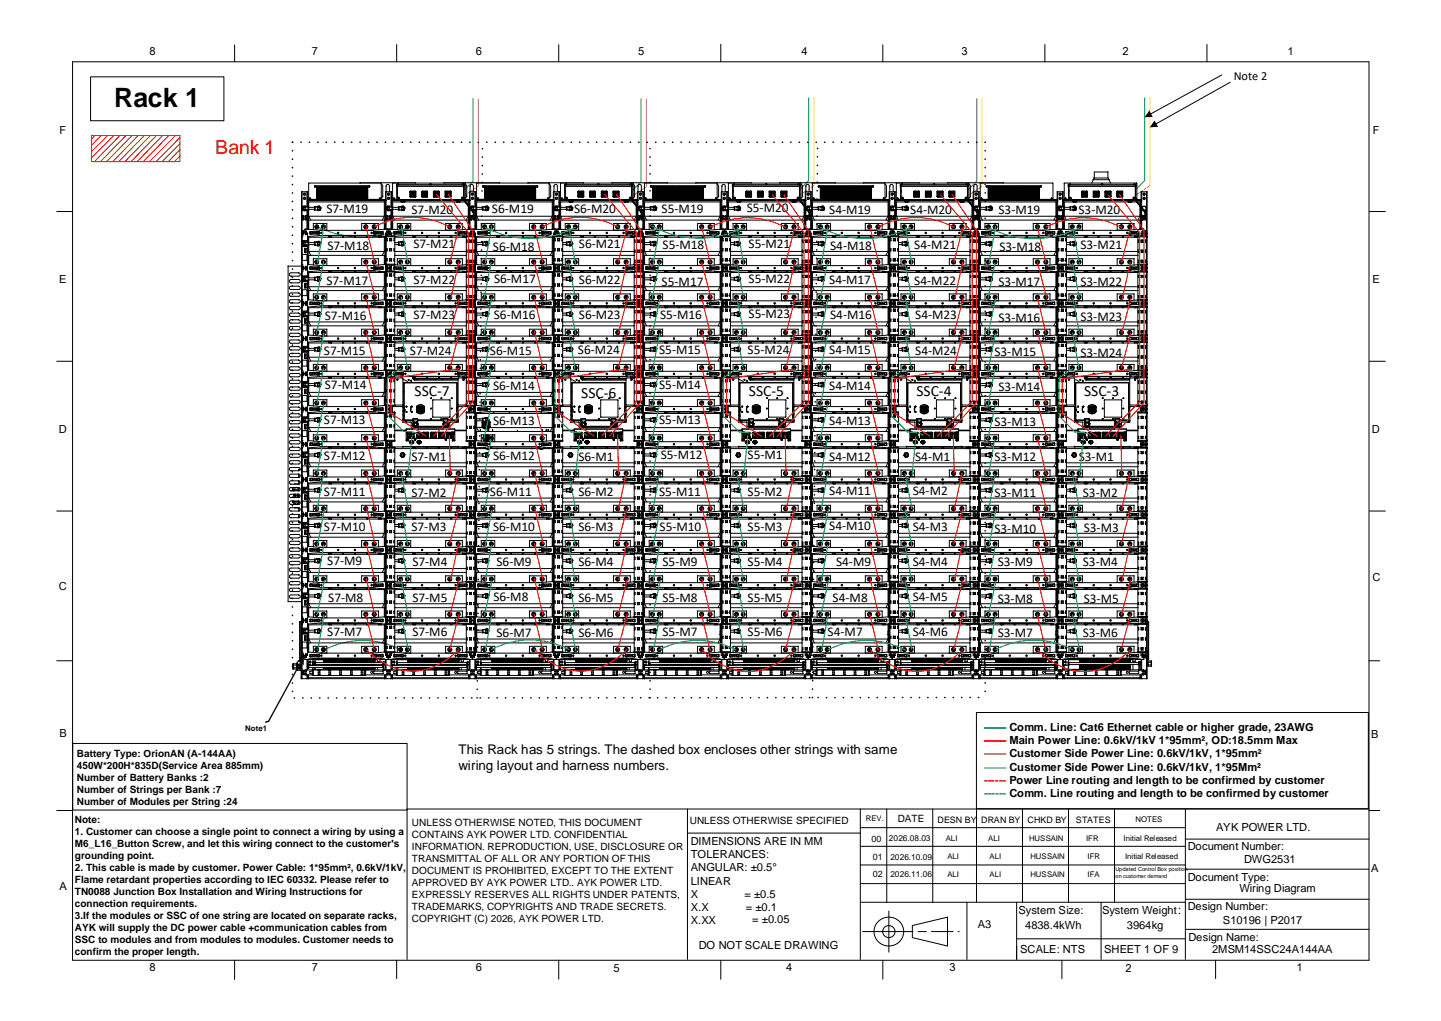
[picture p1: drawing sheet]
<svg xmlns="http://www.w3.org/2000/svg" width="457mm" height="324mm" viewBox="0 0 457 324" stroke-linecap="round" stroke-linejoin="round" font-family="sans-serif">
<defs><g id="words">
<text font-size="8.5" x="36.2" y="33.8">Rack 1</text>
<text font-size="6.2" fill="#f00" x="68.3" y="48.7">Bank 1</text>
<g font-size="4.9">
<text x="131.6" y="125.8">SSC-7</text>
<text x="237.7" y="125.8">SSC-5</text>
<text x="290.9" y="125.8">SSC-4</text>
<text x="344.1" y="125.8">SSC-3</text>
<text x="184.5" y="126.2">SSC-6</text>
</g>
<g font-size="4.2">
<text x="103.6" y="67.5">S7-M19</text>
<text x="130.6" y="67.8">S7-M20</text>
<text x="156.2" y="67.5">S6-M19</text>
<text x="182.2" y="67.5">S6-M20</text>
<text x="210" y="67.6">S5-M19</text>
<text x="237" y="67.4">S5-M20</text>
<text x="263.2" y="67.8">S4-M19</text>
<text x="288.9" y="68">S4-M20</text>
<text x="316.9" y="68">S3-M19</text>
<text x="342.3" y="68">S3-M20</text>
<text x="103.9" y="79.3">S7-M18</text>
<text x="131.2" y="78.7">S7-M21</text>
<text x="156.5" y="79.5">S6-M18</text>
<text x="183.8" y="78.7">S6-M21</text>
<text x="210.3" y="78.9">S5-M18</text>
<text x="237.6" y="78.7">S5-M21</text>
<text x="263.5" y="79.3">S4-M18</text>
<text x="290.2" y="78.9">S4-M21</text>
<text x="317.2" y="79.7">S3-M18</text>
<text x="342.9" y="79.1">S3-M21</text>
<text x="156.8" y="89.8">S6-M17</text>
<text x="237.6" y="89.9">S5-M22</text>
<text x="103.6" y="90.6">S7-M17</text>
<text x="131.2" y="90.2">S7-M22</text>
<text x="183.8" y="90.2">S6-M22</text>
<text x="210" y="90.7">S5-M17</text>
<text x="263.2" y="90.2">S4-M17</text>
<text x="290.2" y="90.4">S4-M22</text>
<text x="316.9" y="90.8">S3-M17</text>
<text x="342.9" y="90.7">S3-M22</text>
<text x="103.1" y="101.7">S7-M16</text>
<text x="131.2" y="101.3">S7-M23</text>
<text x="156.8" y="101.3">S6-M16</text>
<text x="183.8" y="101.3">S6-M23</text>
<text x="209.5" y="101.3">S5-M16</text>
<text x="237.6" y="101">S5-M23</text>
<text x="263.5" y="101.3">S4-M16</text>
<text x="290.5" y="101.3">S4-M23</text>
<text x="342.9" y="101.8">S3-M23</text>
<text x="316.9" y="102.1">S3-M16</text>
<text x="102.8" y="112.6">S7-M15</text>
<text x="130.1" y="112.8">S7-M24</text>
<text x="155.5" y="112.6">S6-M15</text>
<text x="183.5" y="112.5">S6-M24</text>
<text x="209.2" y="112.5">S5-M15</text>
<text x="237.3" y="112.5">S5-M24</text>
<text x="263.2" y="112.5">S4-M15</text>
<text x="290.5" y="112.6">S4-M24</text>
<text x="315.6" y="113.1">S3-M15</text>
<text x="342.9" y="113.3">S3-M24</text>
<text x="103.1" y="123.6">S7-M14</text>
<text x="156.5" y="123.7">S6-M14</text>
<text x="209.2" y="123.4">S5-M14</text>
<text x="263.2" y="123.8">S4-M14</text>
<text x="316.9" y="124">S3-M14</text>
<text x="102.8" y="134.7">S7-M13</text>
<text x="156.5" y="134.9">S6-M13</text>
<text x="209.2" y="134.5">S5-M13</text>
<text x="263.2" y="134.9">S4-M13</text>
<text x="315.6" y="135.1">S3-M13</text>
<text x="102.8" y="146">S7-M12</text>
<text x="130.6" y="146.3">S7-M1</text>
<text x="156.5" y="146">S6-M12</text>
<text x="183.6" y="146.2">S6-M1</text>
<text x="209.7" y="145.8">S5-M12</text>
<text x="237.3" y="145.8">S5-M1</text>
<text x="263.2" y="146.2">S4-M12</text>
<text x="290.5" y="146.2">S4-M1</text>
<text x="315.6" y="146.4">S3-M12</text>
<text x="342.4" y="146.3">S3-M1</text>
<text x="102.8" y="157.3">S7-M11</text>
<text x="130.6" y="157.7">S7-M2</text>
<text x="155.5" y="157.3">S6-M11</text>
<text x="183.6" y="157.3">S6-M2</text>
<text x="209.2" y="157.6">S5-M11</text>
<text x="237.3" y="157.4">S5-M2</text>
<text x="263.2" y="157.1">S4-M11</text>
<text x="289.7" y="157.1">S4-M2</text>
<text x="315.6" y="157.7">S3-M11</text>
<text x="343.7" y="157.7">S3-M2</text>
<text x="102.8" y="168.4">S7-M10</text>
<text x="130.6" y="168.4">S7-M3</text>
<text x="156.5" y="168.4">S6-M10</text>
<text x="183.6" y="168.4">S6-M3</text>
<text x="209.4" y="168.7">S5-M10</text>
<text x="237.3" y="168.5">S5-M3</text>
<text x="263.2" y="168.2">S4-M10</text>
<text x="289.7" y="168.6">S4-M3</text>
<text x="315.6" y="169.3">S3-M10</text>
<text x="344" y="168.8">S3-M3</text>
<text x="103.9" y="179.3">S7-M9</text>
<text x="130.9" y="179.5">S7-M4</text>
<text x="157.6" y="179.8">S6-M9</text>
<text x="183.6" y="179.5">S6-M4</text>
<text x="210.3" y="179.6">S5-M9</text>
<text x="237.3" y="179.6">S5-M4</text>
<text x="265.4" y="179.6">S4-M9</text>
<text x="289.7" y="179.5">S4-M4</text>
<text x="316.7" y="179.8">S3-M9</text>
<text x="343.7" y="179.8">S3-M4</text>
<text x="104.2" y="191.1">S7-M8</text>
<text x="130.9" y="191.1">S7-M5</text>
<text x="156.6" y="190.7">S6-M8</text>
<text x="183.6" y="190.9">S6-M5</text>
<text x="210.3" y="190.9">S5-M8</text>
<text x="237.3" y="190.9">S5-M5</text>
<text x="264.3" y="191.1">S4-M8</text>
<text x="289.7" y="190.6">S4-M5</text>
<text x="316.7" y="191.5">S3-M8</text>
<text x="344" y="191.5">S3-M5</text>
<text x="103.9" y="201.8">S7-M7</text>
<text x="130.9" y="201.8">S7-M6</text>
<text x="157.6" y="202.2">S6-M7</text>
<text x="183.6" y="202.2">S6-M6</text>
<text x="210.3" y="201.8">S5-M7</text>
<text x="237.3" y="201.8">S5-M6</text>
<text x="262.7" y="202">S4-M7</text>
<text x="289.7" y="202">S4-M6</text>
<text x="316.7" y="202.2">S3-M7</text>
<text x="343.7" y="202.2">S3-M6</text>
<text x="145.5" y="239.3">This Rack has 5 strings. The dashed box encloses other strings with same</text>
<text x="145.5" y="244.4">wiring layout and harness numbers.</text>
</g>
<text font-size="3.9" x="391.6" y="25.3">Note 2</text>
<g font-size="3.5">
<text x="47.4" y="17.6">8</text>
<text x="99" y="17.6">7</text>
<text x="151.1" y="17.6">6</text>
<text x="202.6" y="17.6">5</text>
<text x="254.4" y="17.6">4</text>
<text x="305.1" y="17.6">3</text>
<text x="356.3" y="17.6">2</text>
<text x="408.6" y="17.6">1</text>
<text x="18.9" y="42.5">F</text>
<text x="435.7" y="42.5">F</text>
<text x="18.8" y="89.7">E</text>
<text x="435.6" y="89.7">E</text>
<text x="18.6" y="137.4">D</text>
<text x="435.5" y="137.4">D</text>
<text x="435.6" y="184.3">C</text>
<text x="18.6" y="187.1">C</text>
<text x="18.9" y="233.7">B</text>
<text x="435.2" y="234.1">B</text>
<text x="386" y="263.8">AYK POWER LTD.</text>
<text x="219.3" y="268.2">DIMENSIONS ARE IN MM</text>
<text x="377" y="269.6">Document Number:</text>
<text x="219.3" y="272.4">TOLERANCES:</text>
<text x="394.9" y="273.9">DWG2531</text>
<text x="219.3" y="276.5">ANGULAR: ±0.5°</text>
<text x="219.3" y="280.7">LINEAR</text>
<text x="377" y="279.5">Document Type:</text>
<text x="435.2" y="276.7">A</text>
<text x="18.9" y="282.6">A</text>
<text x="219.3" y="284.9">X</text>
<text x="236.3" y="284.9">= ±0.5</text>
<text x="393.4" y="283.2">Wiring Diagram</text>
<text x="219.3" y="289.1">X.X</text>
<text x="219.3" y="293.3">X.XX</text>
<text x="236.7" y="289.1">= ±0.1</text>
<text x="238.8" y="293">= ±0.05</text>
<text x="323.3" y="289.9">System Size:</text>
<text x="349.8" y="290.1">System Weight：</text>
<text x="377" y="288.7">Design Number:</text>
<text x="388.2" y="293.2">S10196 | P2017</text>
<text x="310.4" y="294.5">A3</text>
<text x="325.4" y="294.8">4838.4kWh</text>
<text x="357.7" y="294.8">3964kg</text>
<text x="377.2" y="298.5">Design Name:</text>
<text x="221.8" y="301.1">DO NOT SCALE DRAWING</text>
<text x="323.8" y="302.5">SCALE: NTS</text>
<text x="350.4" y="302.5">SHEET 1 OF 9</text>
<text x="384.7" y="302.6">2MSM14SSC24A144AA</text>
<text x="47.4" y="308.1">8</text>
<text x="99" y="308.1">7</text>
<text x="151" y="308.1">6</text>
<text x="194.7" y="308.6">5</text>
<text x="249.6" y="308.3">4</text>
<text x="301.4" y="308.3">3</text>
<text x="357.3" y="308.6">2</text>
<text x="411.5" y="308.3">1</text>
</g>
<g font-size="3.5" fill="#00b050">
<text x="312.3" y="231.9">—— Comm. Line: Cat6 Ethernet cable or higher grade, 23AWG</text>
<text x="312.3" y="253.1">------ Comm. Line routing and length to be confirmed by customer</text>
</g>
<g font-size="3.5" fill="#f00">
<text x="312.3" y="236.1">—— Main Power Line: 0.6kV/1kV 1*95mm², OD:18.5mm Max</text>
<text x="312.3" y="248.8">------ Power Line routing and length to be confirmed by customer</text>
</g>
<text font-size="3.5" fill="#ed7d31" x="312.3" y="240.4">—— Customer Side Power Line: 0.6kV/1kV, 1*95mm²</text>
<text font-size="3.5" fill="#06f" x="312.3" y="244.6">—— Customer Side Power Line: 0.6kV/1kV, 1*95Mm²</text>
<g font-size="3.2">
<text x="24.4" y="240.3">Battery Type: OrionAN (A-144AA)</text>
<text x="24.4" y="244.1">450W*200H*835D(Service Area 885mm)</text>
<text x="24.4" y="247.9">Number of Battery Banks :2</text>
<text x="24.4" y="251.7">Number of Strings per Bank :7</text>
<text x="24.4" y="255.5">Number of Modules per String :24</text>
<text x="23.8" y="261.2">Note:</text>
<text x="130.8" y="262">UNLESS OTHERWISE NOTED, THIS DOCUMENT</text>
<text x="219" y="261.6">UNLESS OTHERWISE SPECIFIED</text>
<text x="284.9" y="261">DATE</text>
<text x="23.8" y="265">1. Customer can choose a single point to connect a wiring by using a</text>
<text x="23.8" y="268.8">M6_L16_Button Screw, and let this wiring connect to the customer's</text>
<text x="130.8" y="265.9">CONTAINS AYK POWER LTD. CONFIDENTIAL</text>
<text x="130.8" y="269.7">INFORMATION. REPRODUCTION, USE, DISCLOSURE OR</text>
<text x="23.8" y="272.6">grounding point.</text>
<text x="130.8" y="273.5">TRANSMITTAL OF ALL OR ANY PORTION OF THIS</text>
<text x="23.8" y="276.4">2. This cable is made by customer. Power Cable: 1*95mm², 0.6kV/1kV,</text>
<text x="23.8" y="280.2">Flame retardant properties according to IEC 60332. Please refer to</text>
<text x="130.8" y="277.3">DOCUMENT IS PROHIBITED, EXCEPT TO THE EXTENT</text>
<text x="130.8" y="281.1">APPROVED BY AYK POWER LTD.. AYK POWER LTD.</text>
<text x="23.8" y="284">TN0088 Junction Box Installation and Wiring Instructions for</text>
<text x="23.8" y="287.9">connection requirements.</text>
<text x="130.8" y="284.9">EXPRESSLY RESERVES ALL RIGHTS UNDER PATENTS,</text>
<text x="23.8" y="291.7">3.If the modules or SSC of one string are located on separate racks,</text>
<text x="130.8" y="288.7">TRADEMARKS, COPYRIGHTS AND TRADE SECRETS.</text>
<text x="130.8" y="292.5">COPYRIGHT (C) 2026, AYK POWER LTD.</text>
<text x="23.8" y="295.5">AYK will supply the DC power cable +communication cables from</text>
<text x="23.8" y="299.3">SSC to modules and from modules to modules. Customer needs to</text>
<text x="23.8" y="303.1">confirm the proper length.</text>
</g>
<g font-size="2.8">
<text x="297.6" y="261.2">DESN BY</text>
<text x="311.4" y="261.2">DRAN BY</text>
<text x="326.2" y="261.2">CHKD BY</text>
<text x="341.5" y="261.2">STATES</text>
<text x="276.6" y="267.1">00</text>
<text x="277" y="272.9">01</text>
<text x="277" y="278.4">02</text>
</g>
<g font-size="2.6">
<text x="282.2" y="267.1">2026.08.03</text>
<text x="282.6" y="272.8">2026.10.09</text>
<text x="282.6" y="278.4">2026.11.06</text>
</g>
<g font-size="2.5">
<text x="77.8" y="232">Note1</text>
<text x="274.8" y="260.5">REV.</text>
<text x="360.4" y="260.8">NOTES</text>
<text x="300.2" y="266.8">ALI</text>
<text x="313.6" y="266.8">ALI</text>
<text x="326.6" y="266.9">HUSSAIN</text>
<text x="344.7" y="266.9">IFR</text>
<text x="356.6" y="266.9">Initial Released</text>
<text x="300.7" y="272.6">ALI</text>
<text x="314.1" y="272.6">ALI</text>
<text x="327.1" y="272.6">HUSSAIN</text>
<text x="345.2" y="272.6">IFR</text>
<text x="357.1" y="272.6">Initial Released</text>
<text x="300.7" y="278.2">ALI</text>
<text x="314.1" y="278.2">ALI</text>
<text x="327.1" y="278.2">HUSSAIN</text>
<text x="345.2" y="278.2">IFA</text>
</g>
<g font-size="1.8">
<text x="354" y="276.6">Updated Control Box position</text>
<text x="354" y="278.7">on customer demand</text>
</g>
</g></defs>
<path d="M100.9 72.1a33.6 33.6 0 0 0 28.7 0M102.8 206.3a26.3 26.3 0 0 1 24.6 0" fill="none" stroke="#00b050" stroke-width=".35"/>
<g fill="none" stroke="#000" stroke-width=".32">
<path d="M23 19.6h411.5v285.2h-411.5zM74.5 14.3v5.3M125.9 14.2v5.4M177.3 14.2v5.4M228.8 14v5.6M280.2 14.2v5.4M331.6 14.1v5.5M383.1 14.1v5.5M18 67.1h5M18 114.7h5M18 162.2h5M18 209.7h5"/>
<path d="M18 257.2h5M74.5 304.8v6.1M125.9 304.8v5.8M177.3 304.8v6"/>
</g>
<path d="M28.8 24.4h42.3v13.9h-42.3z" fill-rule="evenodd" fill="#fff"/>
<g fill="none" stroke="#000" stroke-width=".32">
<path d="M28.8 24.4h42.3v13.9h-42.3zM387.8 23.8l-22.7 12.4M390.5 26.1l-23.7 13.3M100.5 59.2l16.2 .1M100.5 59.6h16.2M100.5 59.7h16.2M100.5 60h16.2M100.8 59v4.4M100.9 59v4.4M101.2 59l.1 4.4M101.6 59v4.4M102 59v4.4"/>
<path d="M102.3 59l.1 4.4M102.7 59v4.4M102.8 59v4.4M103.1 59v4.4M103.4 59l.1 4.4M103.8 59l.1 4.4M104.2 59v4.4M104.3 59v4.4M104.6 59v4.4M105 59v4.4M105.3 59v4.4M105.4 59v4.4"/>
<path d="M105.7 59v4.4M105.8 59v4.4M106.1 59v4.4M106.4 59v4.4M106.5 59v4.4M106.8 59v4.4M106.9 59v4.4M107.2 59v4.4M107.6 59v4.4M107.9 59v4.4M108 59v4.4M108.3 59v4.4"/>
<path d="M108.4 59v4.4M108.7 59v4.4M109.1 59v4.4M109.4 59v4.4M109.5 59v4.4M109.8 59l.1 4.4M110.2 59v4.4M110.6 59v4.4M110.9 59v4.4M111 59v4.4M111.3 59v4.4M111.7 59v4.4"/>
<path d="M112 59v4.4M112.1 59v4.4M112.4 59l.1 4.4M112.8 59v4.4M113.2 59v4.4M113.5 59l.1 4.4M113.9 59v4.4M114.3 59v4.4M114.3 58.1h17.6M114.7 59v4.4M115 59l.1 4.4M115.4 59v4.4"/>
<path d="M115.5 59v4.4M115.8 59v4.4M116.1 59l.1 4.4M116.5 59v4.4M116.6 59v4.4M120.9 58.1h-22.9v5.4M120.9 58.1l.1 5.4M120.9 58.1h.1M121 58.5l.5 .5v3.3M125.9 58.7v.5h21.5v-.5M125.9 58.7h21.5M126 58.6v.1"/>
<path d="M126 58.6l-.1 .1M126 58.6v.6M126 58.6h21.3M126 58.7h.1M126 58.8h.1M126 58.7v4.6M126.1 59.2v4.2M126.2 58.4h.1M126.2 58.4v.3M126.2 58.4h.3M126.3 58.4h.1M126.3 58.4v.2"/>
<path d="M126.5 58.4h.1M126.5 58.4v.2M136.5 58.4h.1M136.5 58.4v.3M136.5 58.4h.3M136.6 58.4v.2M136.6 58.4h.1M136.8 58.4h.1M136.8 58.4v.2M140.9 58.1h17.6M146.8 58.4h.1M146.7 58.4v.3"/>
<path d="M146.7 58.4h.4M146.9 58.4h.1M146.9 58.4v.2M147.1 58.4h.1M147.1 58.4v.2M147.2 59.2v4M147.3 58.7h.1M147.3 58.8h.1M147.3 58.6v.1M147.3 58.6l.1 .1M147.3 58.6v4.7h1.7M147.6 58.1l-23 .1v5.2h22.4"/>
<path d="M147.6 58.1l.1 5.4M147.6 58.1h.1M147.7 58.5l.4 .6v3.2M153.8 59.2l16.2 .1M153.8 59.6h16.2M153.8 59.7h16.2M153.8 60h16.2M154.1 59l.1 4.4M154.5 59v4.4M154.6 59v4.4M154.9 59v4.4M155.3 59v4.4"/>
<path d="M155.7 59v4.4M156 59v4.4M156.1 59v4.4M156.4 59v4.4M156.8 59v4.4M157.1 59v4.4M157.2 59v4.4M157.5 59v4.4M157.6 59v4.4M157.9 59v4.4M158.3 59v4.4M158.6 59v4.4"/>
<path d="M158.7 59v4.4M159 59v4.4M159.4 59v4.4M159.7 59v4.4M159.8 59v4.4M160.1 59l.1 4.4M160.5 59v4.4M160.9 59v4.4M161.2 59v4.4M161.3 59v4.4M161.6 59l.1 4.4M162 59v4.4"/>
<path d="M162.4 59v4.4M162.7 59l.1 4.4M163.1 59v4.4M163.2 59v4.4M163.5 59v4.4M163.8 59l.1 4.4M164.2 59l.1 4.4M164.6 59v4.4M165 59v4.4M165.3 59l.1 4.4M165.7 59v4.4M165.8 59v4.4"/>
<path d="M166.1 59v4.4M166.4 59l.1 4.4M166.8 59v4.4M166.9 59v4.4M167.2 59v4.4M167.3 59v4.4M167.6 59v4.4M167.6 58.1h17.6M168 59v4.4M168.3 59v4.4M168.4 59v4.4M168.7 59v4.4"/>
<path d="M168.8 59v4.4M169.1 59v4.4M169.4 59v4.4M169.5 59v4.4M169.8 59v4.4M169.9 59v4.4M174.2 58.1h-22.9v5.3h23M174.2 58.1l.1 5.4M174.2 58.1h.1M174.3 58.5l.5 .5v3.3M179.2 58.7v.5h21.5v-.5M179.2 58.7h21.5"/>
<path d="M179.3 58.6v.1M179.3 58.6l-.1 .1M179.3 58.6v4.7M179.3 58.6h21.3M179.3 58.7h.1M179.3 58.8h.1M179.4 59.2l-.1 4.3M179.4 59.2v4.1M179.5 58.4h.1M179.5 58.4v.3M179.5 58.4h.3M179.6 58.4h.1"/>
<path d="M179.6 58.4v.2M179.8 58.4v.2M179.8 58.4h.1M189.8 58.4v.3M189.8 58.4h.3M189.8 58.4h.1M189.9 58.4h.1M189.9 58.4v.2M190.1 58.4h.1M190.1 58.4v.2M194.2 58.1h17.6M200.1 58.4h.1"/>
<path d="M200 58.4v.3M200 58.4h.4M200.2 58.4h.1M200.2 58.4v.2M200.4 58.4h.1M200.4 58.4v.2M200.5 59.2v3.9M200.5 59.2v4M200.6 58.7h.1M200.6 58.8h.1M200.6 58.6v.1M200.6 58.6l.1 .1"/>
<path d="M200.6 58.6v4.7h1.7M200.9 58.1l-23 .1v5.2h22.4M200.9 58.1l.1 5.5M200.9 58.1h.1M201 58.5l.4 .5v3.3M207.1 59.2l16.2 .1M207.1 59.6h16.2M207.1 59.7h16.2M207.1 60h16.2M207.4 59v4.4M207.5 59v4.4M207.8 59v4.4"/>
<path d="M207.9 59v4.4M208.2 59v4.4M208.6 59v4.4M208.9 59v4.4M209 59v4.4M209.3 59v4.4M209.4 59v4.4M209.7 59v4.4M210.1 59v4.4M210.4 59l.1 4.4M210.8 59v4.4M210.9 59v4.4"/>
<path d="M211.2 59v4.4M211.5 59v4.4M211.6 59v4.4M211.9 59l.1 4.4M212.3 59v4.4M212.7 59v4.4M213 59l.1 4.4M213.4 59v4.4M213.5 59v4.4M213.8 59v4.4M213.9 59v4.4M214.2 59v4.4"/>
<path d="M214.5 59l.1 4.4M214.9 59v4.4M215 59v4.4M215.3 59v4.4M215.7 59v4.4M216 59l.1 4.4M216.4 59v4.4M216.5 59v4.4M216.8 59v4.4M217.1 59v4.4M217.2 59v4.4M217.5 59v4.4"/>
<path d="M217.6 59v4.4M217.9 59v4.4M218.3 59v4.4M218.6 59v4.4M218.7 59v4.4M219 59v4.4M219.1 59v4.4M219.4 59v4.4M219.7 59v4.4M219.8 59v4.4M220.1 59v4.4M220.2 59v4.4"/>
<path d="M220.5 59l.1 4.4M220.9 58.1h17.6M220.9 59v4.4M221.3 59v4.4M221.6 59v4.4M221.7 59v4.4M222 59l.1 4.4M222.4 59v4.4M222.7 59v4.4M222.8 59v4.4M223.1 59l.1 4.4M227.5 58.1h-22.9v5.3h23"/>
<path d="M227.5 58.1l.2 5.5M227.5 58.1h.1M227.6 58.5l.5 .5v3.3M232.4 58.7v.5h21.6v-.5M232.4 58.7h21.6M232.5 58.6l.1 .1M232.5 58.6l-.1 .1M232.5 58.6l.1 4.7M232.5 58.6h21.4M232.6 58.7h.1M232.5 58.7v.5M232.6 58.8h.1"/>
<path d="M232.6 59.2v4.3M232.8 58.4h.1M232.7 58.4v.3M232.7 58.4h.4M232.9 58.4h.1M232.9 58.4v.2M233.1 58.4h.1M233.1 58.4v.2M243 58.4v.3M243 58.4h.4M243.1 58.4h.1M243.2 58.4h.1"/>
<path d="M243.2 58.4v.2M243.4 58.4h.1M243.4 58.4v.2M247.5 58.1h17.6M253.3 58.4v.3M253.3 58.4h.4M253.3 58.4h.1M253.5 58.4h.1M253.5 58.4v.2M253.7 58.4v.2M253.7 58.4h.1M253.8 59.2v4"/>
<path d="M253.9 58.7h.1M253.9 58.7v.5M253.9 58.8h.1M253.9 58.6v.1M253.9 58.6l.1 .1M253.9 58.6l.1 4.9M254.1 58.1h-22.8v5.4M254.1 58.1l.1 5.4M254.1 58.1h.1M254.2 58.5l.5 .5v3.3M260.4 59v4.4M260.4 59.2l16.2 .1"/>
<path d="M260.4 59.6h16.2M260.4 59.7h16.2M260.4 60h16.2M260.7 59v4.4M260.8 59v4.4M261.1 59l.1 4.4M261.5 59v4.4M261.9 59v4.4M262.2 59l.1 4.4M262.6 59v4.4M262.7 59v4.4M263 59v4.4"/>
<path d="M263.3 59l.1 4.4M263.7 59v4.4M263.8 59v4.4M264.1 59v4.4M264.5 59v4.4M264.8 59v4.4M264.9 59v4.4M265.2 59v4.4M265.3 59v4.4M265.6 59v4.4M265.9 59l.1 4.4M266.3 59v4.4"/>
<path d="M266.4 59v4.4M266.7 59v4.4M267.1 59v4.4M267.4 59v4.4M267.5 59v4.4M267.8 59v4.4M267.9 59v4.4M268.2 59v4.4M268.6 59v4.4M268.9 59v4.4M269 59v4.4M269.3 59v4.4"/>
<path d="M269.4 59v4.4M269.7 59v4.4M270.1 59v4.4M270.4 59v4.4M270.5 59v4.4M270.8 59v4.4M271.2 59v4.4M271.6 59v4.4M271.9 59l.1 4.4M272.3 59v4.4M272.7 59v4.4M273 59v4.4"/>
<path d="M273.1 59v4.4M273.4 59l.1 4.4M273.8 59v4.4M274.2 58.1h17.5M274.2 59v4.4M274.5 59l.1 4.4M274.9 59v4.4M275 59v4.4M275.3 59v4.4M275.6 59v4.4M275.7 59v4.4M276 59l.1 4.4"/>
<path d="M276.4 59v4.4M280.8 58.1h-22.9l-.1 5.3h23.1M280.8 58.1l.1 5.4M280.8 58.1h.1M280.9 58.5l.5 .5v3.3M285.7 58.7v.5h21.6v-.5M285.7 58.7h21.6M285.8 58.7h.1M285.8 58.6l.1 .1M285.8 58.6l-.1 .1M285.8 58.6v.6M285.8 58.6h21.4"/>
<path d="M285.9 58.7v4.6M285.9 58.8h.1M285.9 59.2v4.2M286.1 58.4h.1M286 58.4v.3M286 58.4h.4M286.2 58.4h.1M286.2 58.4v.2M286.4 58.4h.1M286.4 58.4v.2M296.3 58.4v.3M296.3 58.4h.4"/>
<path d="M296.4 58.4h-.1M296.5 58.4h.1M296.5 58.4v.2M296.7 58.4h.1M296.7 58.4v.2M300.8 58.1h17.6M306.6 58.4h.1M306.6 58.4v.3M306.6 58.4h.4M306.8 58.4h.1M306.8 58.4v.2M307 58.4h.1"/>
<path d="M307 58.4v.2M307.1 59.2v4M307.2 58.7h.1M307.2 58.8h.1M307.2 58.6v.1M307.2 58.6l.1 .1M307.2 58.6v4.7M307.4 58.1l-22.9 .1v5.2h22.4M307.4 58.1l.1 5.4M307.4 58.1h.1M307.5 58.5l.5 .5v3.3M313.7 59.2l16.2 .1"/>
<path d="M313.7 59.6h16.2M313.7 59.7h16.2M313.7 60h16.2M314 59l.1 4.4M314.4 59v4.4M314.5 59v4.4M314.8 59v4.4M315.2 59v4.4M315.5 59v4.4M315.6 59v4.4M315.9 59v4.4M316.3 59v4.4"/>
<path d="M316.6 59v4.4M316.7 59v4.4M317 59v4.4M317.1 59v4.4M317.4 59v4.4M317.8 59v4.4M318.1 59v4.4M318.2 59v4.4M318.5 59v4.4M318.9 59v4.4M319.2 59v4.4M319.3 59v4.4"/>
<path d="M319.6 59v4.4M319.7 59v4.4M320 59l.1 4.4M320.4 59v4.4M320.7 59v4.4M320.8 59v4.4M321.1 59v4.4M321.2 59v4.4M321.5 59v4.4M321.9 59v4.4M322.2 59v4.4M322.3 59v4.4"/>
<path d="M322.6 59l.1 4.4M323 59v4.4M323.3 59v4.4M323.4 59v4.4M323.7 59l.1 4.4M324.1 59v4.4M324.5 59v4.4M324.9 59v4.4M325.2 59v4.4M325.3 59v4.4M325.6 59v4.4M325.7 59v4.4"/>
<path d="M326 59v4.4M326.3 59l.1 4.4M326.7 59v4.4M326.8 59v4.4M327.1 59v4.4M327.5 59v4.4M327.8 59v4.4M327.9 59v4.4M328.2 59v4.4M328.3 59v4.4M328.6 59v4.4M328.9 59v4.4"/>
<path d="M329 59v4.4M329.3 59v4.4M329.4 59v4.4M329.7 59v4.4M329.8 59v4.4M334.1 58.1h-22.9l-.1 5.3 23.2 .1M334.1 58.1l.1 5.5M334.1 58.1h.1M339 58.7v.5h21.6v-.5M339 58.7h21.6M339.1 58.6l.1 .1M339.1 58.6l-.1 .1"/>
<path d="M339.1 58.6l.1 4.7M339.1 58.6h21.4M339.2 58.7h.1M339.2 58.8h.1M339.2 59.2v4.3M339.4 58.4h.1M339.3 58.4v.3M339.3 58.4h.4M339.5 58.4h.1M339.5 58.4v.2M339.7 58.4v.2M339.7 58.4h.1"/>
<path d="M347 57h5M347 57v.1M347 57l-.5 1.1M347.2 56.5h4.6l.2 .5M347.2 56.5h.1M347.2 56.5l-.2 .5M349.6 58.4v.3M349.6 58.4h.4M349.7 58.4h-.1M349.8 58.4h.1M349.8 58.4v.2M350 58.4h.1"/>
<path d="M350 58.4v.2M351.6 56.5v-1.9h-4.3v1.9M352 57l.5 1.1M352 57v.1M352.5 58.1h.1M359.9 58.4h.1M359.9 58.4v.3M359.9 58.4h.4M360.1 58.4h.1M360.1 58.4v.2M360.3 58.4h.1M360.3 58.4v.2"/>
<path d="M360.4 59.2v3.9M360.4 59.2v4M360.5 58.7h.1M360.5 58.8h.1M360.5 58.6v.1M360.5 58.6l.1 .1M360.5 58.6v4.7M360.7 58.1l-22.9 .1v5.2h22.4M360.7 58.1l.2 5.5M360.7 58.1h.1M95.7 74.8l.1 .1M95.7 75.1h.2"/>
<path d="M95.8 74l-.1 .1M95.8 74h1.7M95.8 74h.1M95.8 74.9l.1 .1h-.2M95.8 74.9h.1M95.9 75h.1M95.9 77.4l.2 .5 .4 .2 .8-.3M95.9 78.2h1.6M95.9 60.9v5M95.9 66.3v2.3M95.9 68.8v.6M95.9 69.7v3.7"/>
<path d="M95.9 73.6v.4M95.9 74.9v9.2M95.9 66.1h.1M95.9 66.1l.4 .7M95.9 77.3h.1M95.9 77.3l.4 .7M96.1 73.4v.2M96.1 74.2v.2M96.3 65.5h.7M96.3 65.5h.1M96.3 65.5l-.4 .6M96.3 66.8h.7"/>
<path d="M96.3 66.8h.1M96.3 76.7h.7M96.3 76.7h.1M96.3 76.7l-.4 .6M96.3 78h.1M96.3 78h.7M96.7 65.7v.8M96.7 65.7l-.5 .4 .5 .4M96.7 65.7h.3M96.7 65.7h.1M96.7 66.5h.3M96.7 66.5v.1"/>
<path d="M96.7 76.9v.8M96.7 76.9l-.5 .3 .5 .5M96.7 76.9h.1M96.7 76.9h.3M96.7 77.7v.1M96.7 77.7l1.3 .1M96.7 78.8v1.4M96.7 78.8h.1M96.7 78.8h.4M96.9 79.2h.1M96.9 79.8h.1M96.9 79.8l.1 .1"/>
<path d="M96.9 79.9v-.8l.1 .8M96.9 65.7h-.5l-.2 .4 .2 .4h.5M96.9 66.5v.1M96.9 76.9h-.5l-.2 .5 .3 .4 .4-.1M96.9 77.7v.1M97 74.3h.1M97 65.7l-.5-.1-.4 .5 .3 .5 .6-.1M97 66.5v.1M97 76.9l-.5-.1-.4 .4 .3 .6 .6-.1M97 77.7v.1M97 65.5h.1M97 65.5l.1 .1"/>
<path d="M97 66.8h.1M97 74.4h.2M97 76.7h.1M97 76.7l.1 .1M97 78h.1M97.1 65.6v.1M97.1 66.6l-.1 .2M97.1 72.7h.1M97.1 76.8h.1M97.1 77.8l-.1 .2M97.1 72.7l-.4 .1v1.2M97.1 72.7l5.1 .4"/>
<path d="M97.1 78.8v1.4M97.1 78.8h.1M97.2 73.4v.2M97.2 74.3h.1M97.3 65.6l-.5-.3-.5 .1-.4 .8 .5 .7 .9-.3M97.3 66.6h.1M97.3 76.8l-.9-.2-.5 .6M97.4 60.9v4.7M97.4 66.6v2M97.4 68.8v.6M97.4 69.7v3M97.4 76.4v.4"/>
<path d="M97.4 77.8v.4M97.5 74l.1 2.8M97.5 74h.1M97.5 78.2l.1 .1M97.5 78.2h.1M97.6 63.4h.1M97.6 63.5h.4M97.6 63.5h24.8M97.6 65.6v-4.7h-1.9v154.5M97.6 66.6v6.2M97.6 69.3h.1M97.6 69.3l.1 .3"/>
<path d="M97.6 70h.4M97.6 70.1h.2M97.6 71.5h.2M97.6 71.6h.2M97.6 71.7h.2M97.6 72.3h.2M97.6 72.4h.2M97.6 75.3h.1M97.6 75.4h.1M97.6 75.5h.1M97.6 75.8v.4M97.6 76.2l-1.7 .2"/>
<path d="M97.6 77.8v7.2M97.7 76.4h.1M97.7 63.5v.1M97.7 66.6v3.4M97.7 75v1.8M97.7 75.3v.1M97.7 69.3h-.1M97.7 75.3h.1M97.7 77.8v3.4M97.7 63.5h.1M97.8 75v9M97.8 65.6h-.8v1h.8"/>
<path d="M97.8 65.7h.1M97.8 66.5h.1M97.8 76.8h-.8v1M97.8 76.9h.1M97.8 70v2.8M97.9 63.5v.1M98 63.3h.3M98 63.3h.8M98 63.4h23M98 65.6v1M98 65.8h1.8M98 66.4h1.8"/>
<path d="M98 76.8l-.1 1M98 77h1.8M98 77.6h1.8M98 68.6h24M98 68.6l.7 1.3M98 68.6v-4.5h24v4.5M98 72.8v-2.9h24v2.9M98 79.8h24M98 79.8l.7 1.2M98 79.8v-4.5h24v4.5M98 63.5h-.1M98 63.5h.2"/>
<path d="M98.1 63.3v.1M98.2 63.5h.1M98.3 62.9v.4M98.3 62.9h.2M98.3 63.4v.2M98.3 63.5h.1M98.3 62.9h.1M98.4 62.9h.1M98.5 62.9h.1M98.5 62.9v.4M98.5 63.3h2M98.5 63.4v.1"/>
<path d="M98.5 63.5h.8M98.5 73.5v.8M98.5 73.5h.1M98.5 73.5h2.7M98.5 74.3h.1M98.5 74.3h2.7M98.6 73.6v.6M98.6 73.6h.1M98.6 73.6h.4M98.6 74.2h.1M98.6 74.2h.4M98.7 63.3v.1"/>
<path d="M98.8 63.3v.2M98.9 63.5h.1M98.9 63.4v.1M99 73.6v.6M99 73.6h.1M99 74.2h.1M99.1 73.8h.8M99.1 74h.8M99.2 63.4v.1M99.2 63.4h.1M99.3 63.5v.1M99.3 63.4v.1"/>
<path d="M99.4 63.5h-.1M99.4 63.5h.1M99.4 63.5h.2M99.5 72.9v-2h4.2v2.2M99.5 63.5h.1M99.6 63.5h.1M99.7 63.4v.2M99.8 65.6l.1 1zM99.8 77.8v-1l.1 1M99.9 73.8h.7M99.9 73.8v.2M99.9 74h.7"/>
<path d="M99.9 65.7h.1M99.9 66.5h.1M99.9 76.9h.1M100 65.6h.8v1h-.8zM100 77.8v-1h.8v1M100.2 72.2h.6M100.2 72.2l.2-.6 .4 .2v.4M100.5 63.3h16.2M100.5 60.3h16.2M100.5 60.4h16.2M100.5 60.7h16.2M100.5 60.8h16.2"/>
<path d="M100.5 61.1h16.2M100.5 61.5h16.2M100.5 61.8h16.2M100.5 61.9h16.2M100.5 62.2h16.2M100.5 62.3h16.2M100.5 62.5h16.2M100.5 62.6h16.2M100.5 63h16.2M100.5 63.4v-4.4h16.2v4.4M100.6 66.6l.3 .2M100.6 77.8l.3 .2"/>
<path d="M100.6 65.6v.1M100.6 65.6h.1M100.6 76.8h.1M100.7 66.6l.2 .2M100.7 77.8l.2 .2M100.7 73.6v.6M100.7 73.6h.1M100.7 73.6h.4M100.7 74.2h.1M100.7 74.2h.4M100.9 65.7h.4l.3 .4-.2 .4h-.5M100.9 76.9h.5l.2 .5-.3 .4-.4-.1"/>
<path d="M100.9 76.9h.1M100.9 66.8h.1M100.9 78h.1M101.1 65.7h-.3l.6-.1 .3 .5M101.1 65.7l.4 .4-.4 .4M101.1 65.7v.8M101.1 65.7h.1M101.1 66.5v.1M101.1 76.9h-.3h.6l.3 .4M101.1 76.9l.4 .3-.4 .5M101.1 76.9v.8M101.1 76.9h.1"/>
<path d="M101.1 77.7v.1M101.1 77.7l-1.3 .1M101.1 73.6v.6M101.1 73.6h.1M101.1 74.2h.1M101.2 73.5v.8M101.2 73.5h.1M101.2 74.3h.1M101.3 65.4l-.7 .2M101.3 65.4l.5 .6M101.3 65.4h.1M101.3 76.6l-.7 .2"/>
<path d="M101.3 76.6l.5 .6M101.3 76.6h.1M101.5 73h17M101.5 74.7h17M101.6 66.7h.1M101.6 66.7l-.7 .1M101.6 77.9l-.7 .1M101.6 77.9h.1M101.7 66.1l-.3 .5-.6-.1h.3M101.7 66.1h.1M101.7 77.3l-.3 .5-.6-.1M101.7 77.3h.1"/>
<path d="M101.8 66l-.2 .7M101.8 77.2l-.2 .7M101.8 77.2h.1M102.2 74.7h.1M102.2 74.7h15.6M102.2 74.7l-4.6 .4M102.3 72.2h.7M102.3 72.2l.2-.6 .5 .2v.4M102.5 71.7h.1M104.3 74.7v.6M104.6 74.8v.1M104.6 74.9v.4"/>
<path d="M104.6 74.9v.3M104.6 75.3h.1M104.7 74.7v.6M104.8 74.7v.6M105.2 75.3h.1M105.2 74.8v.5M105.2 74.8h.1M105.2 74.8h3.4M108.6 74.8l.1 .5M108.6 74.8h.1M112.5 74.8l.1 .5M112.5 74.8h-3.4l-.1 .4"/>
<path d="M112.5 74.8h.1M116.3 74.8l.1 .5M116.3 74.8h-3.4l-.1 .4M116.3 74.8h.1M116.7 63.3h3.8M116.7 63.4h.1M116.7 75.3h.1M117.5 63.4l.1 .1M117.6 63.5h.1M117.6 63.5h.2M117.8 63.5h.1M117.8 73.1h.1"/>
<path d="M117.8 74.7h.1M117.8 74.7l4.6 .4M118.5 73v.1M118.5 74.7v.1M118.5 63.4h1.2M118.7 73.5v.8M118.7 73.5h.1M118.7 73.5h2.8M118.7 74.3h.1M118.7 74.3h2.8M118.8 74.2h.1M119.1 74.8h-2.3l-.1 .5"/>
<path d="M119.1 74.8h.1M119.3 73.6v.6h-.5M119.3 73.6h-.6l.1 .6M119.3 73.6h.1M119.4 73.8h.7M119.4 74h.7M120.1 72.9v-2h-5.3v2.2M120.1 73.8h.8M120.1 73.8v.2M120.1 74h.8M120.2 63.3v.2M120.2 63.3h2.2"/>
<path d="M120.2 63.3v.1M120.2 74.9h.1M120.2 75.3h.1M120.3 74.9h.1M120.3 74.9v.3M120.3 75.2l-.1 .1M120.3 75.2v.1M120.3 63.3v.1M120.5 62.9v.4M120.5 62.9h.2M120.5 63.4v.2M120.5 62.9h.1"/>
<path d="M120.6 62.9h.1M120.6 74.9v.4M120.7 62.9h.1M120.7 74.9v.4M120.7 62.9v.4M120.7 63.3h.3M120.8 75v.3M120.8 75v.2M120.8 75h.1M120.9 63.3v.1M121 74.2h.1M121 63.4h.1"/>
<path d="M121 63.4l.1 .2M121.1 75v.3M121.2 63.5v-.2l.1 .2M121.4 73.6h-.5l.1 .6M121.4 73.6l.1 .6h-.5M121.4 73.6h.1M121.5 62.2l-.5 .6M121.5 63.5h.1M121.5 73.5v.8M121.5 73.5h.1M121.5 74.3h.1M121.6 63.5h-.9"/>
<path d="M121.7 63.5h-.1M121.7 63.5h.2M121.7 63.5h.1M121.8 63.5h.1M121.9 63.5h.1M121.9 63.5h.5M122 68.6l-.7 1.3M122 70h.4M122 79.8l-.7 1.2M122.1 70v2.8M122.2 63.5l.2 .2h-24.8l.1-.1 .1 9.2M122.2 63.5v9.3"/>
<path d="M122.2 63.7h.1M122.2 66.1h.2M122.2 66.2h.2M122.2 70.1h.2M122.2 71.5h.2M122.2 71.6h.2M122.2 71.7h.2M122.2 72.3h.2M122.2 72.4h.2M122.2 63.5h.1M122.2 75v8.9M122.3 66.2v3.8"/>
<path d="M122.3 75v6.1M122.3 75.3l.1 .1M122.3 75.8v.4M122.3 76.4h.1M122.3 63.5h.1M122.3 69.3v.3M122.3 75.3h.1M122.3 75.4h.1M122.3 75.8h.1M122.3 76.2h.1M122.4 75.1v8.9M122.4 75h.1"/>
<path d="M122.4 75.1h.2M122.4 75.1v8.7M122.5 74l-.1 1.2M122.5 74h.1M122.5 74h1.7M122.5 75l-.1 .1M122.5 75h.1M122.5 75l.1 .1M122.5 66.3v2.3M122.5 68.8v.6M122.5 69.7v3M122.6 75.1h.1"/>
<path d="M122.6 66.1h.1M122.6 66.1l.3 .7M122.6 75.1v.1M122.6 75.1v8.7M122.6 75.1l2.7 .1v8.6M122.6 75v.1M122.6 75h.1M122.7 74.8l-.2 .2M122.7 74.8l.1 .1M122.7 73.4v.2M122.7 74.2h.3l-.1 .3M122.7 74.2v.1"/>
<path d="M122.7 74.4l.2 .1M122.7 78.9l.2 .7zM122.8 74.2h.1M122.8 74.8l-.1 .1M122.8 74.8v.1M122.8 75.7l.1 .7zM122.8 76.4h.1M122.8 74.8l-.2 .2M122.9 72.7h.1M122.9 72.7h.2M122.9 72.7l-5.1 .4M122.9 74.5h.1"/>
<path d="M122.9 74.1l.2 .2M122.9 74.1h.1M122.9 74.8h-.1M122.9 74.8h2.3M122.9 74.8h.1M122.9 65.5h.1M122.9 65.5h.8M122.9 65.5l-.3 .6M122.9 66.8h.1M122.9 66.8h.8M123 74.3h.1M123.1 74.3l-.2 .2"/>
<path d="M123.1 74.3h.1M123.1 72.7l.1 1.3M123.1 72.7h.1M123.3 65.7v.8M123.3 65.7l-.4 .4 .4 .4M123.3 65.7h.3h-.6l-.2 .5 .3 .4 .5-.1h-.3M123.3 65.7h.1M123.3 66.5v.1M123.6 65.7h-.5l-.3 .5 .3 .4 .5-.1M123.6 66.5v.1M123.6 60.9v-2l-.7-.4-.4 .5v6.9M123.6 74.3h.1"/>
<path d="M123.6 74.3l.3 .1M123.6 74.4l.2 .1M123.6 78.9l.2 .7h-.2zM123.7 74.2h.2l-.1 .3M123.7 74.2h.1M123.7 75.7h.1l-.1 .7zM123.7 76.4h.1M123.7 65.5h.1M123.7 65.5l.1 .1M123.7 66.8h.1M123.8 65.6v.1M123.8 66.6l-.1 .2"/>
<path d="M123.8 72.7h.1M123.8 72.7l-.4 .1v1.2M123.8 72.7l5 .4M123.8 74.1l.2 .2M123.8 74.1h.1M123.9 73.4v.2M123.9 74.3v.1M123.9 65.6l-.8-.2-.5 .3-.1 .5 .6 .7 .8-.3M123.9 66.6h.1M124 74.3l-.2 .2M124 74.3h.1M124.1 60.9v4.7"/>
<path d="M124.1 66.6v2M124.1 68.8v.6M124.1 69.7v3M124.1 78.9l.2 .7zM124.1 75.7l.2 .7zM124.1 76.4h.1M124.2 74l.1 .8M124.2 74h.1M124.3 63.3h1.2M124.3 63.5h.3M124.3 63.5h22.8M124.3 65.6v-4.7h-1.9v11.9"/>
<path d="M124.3 66.6v6.2M124.3 70h.4M124.3 70.1h.1M124.3 71.5h.1M124.3 71.6h.1M124.3 71.7h.1M124.3 72.3h.1M124.3 72.4h.1M124.3 76.3v.1M124.3 69.3h.1M124.3 69.3v.3M124.3 76.2l-.1 .2"/>
<path d="M124.3 63.5v.1M124.3 66.6l.1 3.4M124.4 63.5h.1M124.4 65.6h-.7v1h.7M124.4 65.7h.1M124.4 66.5h.1M124.5 70v2.8M124.6 63.3h.3M124.6 63.5v.1M124.6 65.6v1M124.6 65.8h1.9M124.6 66.4h1.9"/>
<path d="M124.7 68.6h23.9M124.7 68.6l.6 1.3M124.7 72.8v-2.9h23.9v2.9M124.7 63.5h-.1M124.7 63.5h.2M124.7 63.5h.1M124.7 63.3l.2 .2M124.9 63.5h.1M124.9 62.9v.4M124.9 62.9h.2M124.9 63.4v.2M124.9 62.9h.1"/>
<path d="M125 62.9h.1M125 79.6h.1M125 79.6h.2M125.1 75.7l.1 .7h-.1zM125.1 78.9h.1M125.1 78.9l.1 .7M125.1 78.9l-.1 .7M125.1 62.9h.1M125.1 62.9v.4M125.1 63.3h.9M125.1 63.4v.1M125.1 73.5v.8"/>
<path d="M125.1 73.5h.1M125.1 73.5h2.8M125.1 74.3h.1M125.1 74.3h2.8M125.2 74.8l.1 .4M125.2 74.8h.1M125.2 73.6v.6M125.2 73.6h.1M125.2 73.6h.5M125.2 74.2h.1M125.2 74.2h.5M125.3 63.3v.1"/>
<path d="M125.3 77.6h1.2M125.3 79.8h.1M125.3 79.8h22.7M125.3 75.3h22.7M125.4 63.3v.1M125.5 63.3v.2M125.5 63.5h.1M125.5 63.4v.1M125.7 73.6v.6M125.7 73.6h.1M125.7 74.2h.1M125.8 73.8h.7"/>
<path d="M125.8 74h.7M125.9 63.4v.1M125.9 63.4h.1M125.9 63.5v.1M126 63.3l.1 .1M126 63.3h20.9M126 63.4v.1M126 63.5h-.1M126 63.5h.1M126 63.5h.2M126 63.5h-.9M126.1 60.4h.1"/>
<path d="M126.1 60.5h.1M126.1 60.9h.1M126.1 63.3h.1M126.1 63.3v.1M126.1 72.9v-2h4.3v2.2M126.2 63.5h.1M126.3 62.9h.1M126.3 62.9l.1 .2M126.3 63.5h.1M126.4 63.1h.1M126.4 63.1h.2M126.4 63.4v.2"/>
<path d="M126.4 62.7h.3M126.4 62.7l-.1 .2M126.4 62.7h.1M126.5 65.6l.1 1zM126.5 77h-1.2M126.5 77.8v-1l.1 1M126.5 73.8h.8M126.5 73.8v.2M126.5 74h.8M126.6 65.7h.1M126.6 66.5h.1M126.6 76.9h.1"/>
<path d="M126.6 63.1h.1M126.7 62.7h.1M126.7 62.7v.2M126.7 65.6h.7v1h-.7zM126.7 77.8v-1h.7v1M126.7 62.9l-.1 .2M126.7 62.9h.1M126.9 72.2h.6M126.9 72.2v-.4l.4-.2 .2 .6M127 71.7h.1M127.2 63.4h.1M127.2 65.6v.1"/>
<path d="M127.2 66.6l.3 .2M127.2 76.8h.1M127.2 77.8l.3 .2M127.2 63.7l.1 .2M127.3 63.4l-.1 .1M127.3 63.4h.1M127.3 63.5v.1M127.3 65.6h-.1M127.3 76.8h.1M127.3 76.8h-.1M127.3 63.9h.1M127.3 63.9l.2 .2"/>
<path d="M127.3 63.7l.1 .1M127.4 63.8l-.1 .2M127.4 63.8v.1M127.4 63.8h.1M127.4 63.8l-.1 .1M127.4 66.6l.1 .2M127.4 73.6v.6M127.4 73.6h.1M127.4 73.6h.4M127.4 74.2h.1M127.4 74.2h.4M127.4 77.8l.1 .2"/>
<path d="M127.4 63.4l-.1 .1M127.4 63.5l.1 .1M127.4 63.9h.1M127.4 63.4v.1M127.4 63.8l.1 .1M127.4 63.8v.2M127.4 63.9h-.1M127.4 64h.1M127.4 63.9l.1 .1M127.5 63.5h.1M127.5 64h.1M127.5 63.5v.1"/>
<path d="M127.6 63.8h.1M127.5 64.1h.1M127.5 63.9h.1M127.5 63.9v.2M127.5 63.9h-.1M127.5 65.7h.4l.4 .3-.3 .5h-.5M127.5 76.9h.5l.3 .3-.2 .5h-.6M127.5 76.9h.1M127.5 66.8h.1M127.5 78h.1M127.6 63.8l-.1 .1M127.6 63.8v.1"/>
<path d="M127.6 63.8v.2M127.6 63.9h-.1M127.6 63.9h.1M127.6 63.9l-.1 .1M127.6 63.9l.2 .1M127.6 63.9h.5M127.8 65.7h-.4l.6-.1 .3 .5M127.8 65.7l.4 .3-.1 .4-.3 .1M127.8 65.7v.8M127.8 65.7h.1M127.8 66.5v.1M127.8 73.6v.6"/>
<path d="M127.8 73.6h.1M127.8 74.2h.1M127.8 76.9h-.4h.7l.2 .4M127.8 76.9l.4 .5-.4 .3M127.8 76.9v.8M127.8 76.9h.1M127.8 77.7v.1M127.8 77.7l-1.3 .1M127.8 64h.1M127.9 73.5v.8M127.9 73.5h.1M127.9 74.3h.1"/>
<path d="M128 65.4l-.7 .2M128 76.6l-.7 .2M128 65.4l.5 .6M128 65.4h.1M128 76.6l.5 .6M128 76.6h.1M128.1 63.9h.1M128.1 63.9l-.3 .1M128.1 63.9v.1M128.1 63.9l.1 .1M128.1 63.8v.1M128.1 63.8l.1 .1"/>
<path d="M128.1 63.8h.1M128.1 63.8l.1 .3M128.2 63.9h.1M128.1 63.4l.1 .1M128.1 63.4h.1M128.2 64h.1M128.2 73h16.9M128.2 74.7h16.9M128.2 63.4l.1 .1M128.2 63.7l-.1 .1M128.2 63.7h.1M128.2 63.9v.1"/>
<path d="M128.2 64.1h.1M128.2 63.7v.2M128.2 63.8v.1M128.2 63.8v.2M128.2 63.8l.1 .1M128.2 63.9h.2M128.3 63.9h-.1M128.3 66.7h.1M128.3 66.7l-.8 .1M128.3 66.7l-.7 .1M128.3 77.9l-.7 .1M128.3 77.9h.1"/>
<path d="M128.3 77.9l-.8 .1M128.3 63.7l-.1 .1M128.3 63.7h.1M128.3 63.8h-.1M128.3 63.8h.1M128.3 63.8v.1M128.3 66.1l-.3 .5-.6-.1h.4M128.3 66.1h.1M128.3 77.3l-.3 .5-.6-.1M128.3 77.3h.1M128.3 63.8l.1 .1M128.3 63.7v.1"/>
<path d="M128.4 63.9h.1M128.4 63.9l-.2 .2M128.4 63.9v.1M128.4 63.7v.2M128.4 63.7h.1M128.5 66l-.2 .7M128.5 77.2l-.2 .7M128.5 77.2h.1M128.8 73.1h.1M128.8 74.7h.1M128.8 74.7l-6.2 .3M128.8 74.7h15.6"/>
<path d="M129 72.2h.6M129 72.2l.2-.6 .4 .2v.4M129.1 71.7h.1M129.9 63.4v.1M130.1 60.9h.1M130.1 60.9v1.5M130.1 62.3l.2 .3M130.1 62.3h.1M130.1 62.3l.2 .2M130.2 63.4h.1M130.3 60.7l-.2 .2M130.3 60.7h.1"/>
<path d="M130.3 60.7h1.5M130.3 62.5v.1M130.3 62.5l1.5 .1M130.3 60.9v.1M130.3 61h.1M130.3 62.2v.1M130.3 62.3h.1M130.4 60.9h.1M130.4 60.9h-.1M130.4 61h.1M130.4 62.2h.1M130.4 62.2h-.1"/>
<path d="M130.4 62.3v.1M130.4 60.9v.1M130.4 62.2v.1M130.4 62.3h.1M130.5 63.4h.1M130.7 62l.1 .1M130.8 61.5v.2M130.8 61.5l.1 .2M130.8 61.5h.1M130.8 61.7h.1M130.9 61.5v.1M130.9 63.4h.1"/>
<path d="M130.9 61.5v.2M130.9 62h.1M130.9 61.1l-.3 .4v.4M130.9 62v.1M131 61.8h.1M131 61.4h.1M131 74.7v.6M131 61.4v.1M131 61l-.5 .2-.1 .5 .6 .5M131 61l.5 .1 .2 .6-.3 .4-.4 .1M131 61v.1M131 61.1l.6 .4-.1 .5-.5 .2"/>
<path d="M131 61.1l-.4 .2-.1 .4 .5 .5M131 61.7v.2M131 62.2h.1M131.1 61.4l-.3 .2 .2 .2M131.1 61.4l.2 .3-.3 .1M131.1 61.4v.1M131.1 61.5l-.1 .2M131.1 61.8h.1M131.1 61.1l.3 .1M131.2 62h.1M131.2 62v.1M131.2 61.6l.1 .1"/>
<path d="M131.2 61.6h.1M131.3 61.6v.1M131.3 61.6l-.1 .1M131.3 63.4h.1M131.3 74.7v.6zM131.4 61.2h.1M131.4 61.4l-.1 .7M131.4 61.4h.1M131.4 74.7v.6M131.5 61.3v.1M131.5 61.3l-.1 .1M131.6 63.4h.1"/>
<path d="M131.6 60.9v.1M131.6 61h.1M131.6 62.2v.1M131.6 62.3h.1M131.7 63.4h.1M131.7 60.9h.1M131.7 60.9h-.1M131.7 60.9v.1M131.7 61h.1M131.7 62.2h-.1M131.7 62.2h.1M131.7 62.2v.2"/>
<path d="M131.7 62.2v.1M131.7 62.3h.1M131.8 60.7l.2 .2M131.8 60.7h.1M131.8 60.7l.1 .2M131.8 62.5v.1M131.8 75.3h.1M131.9 74.8l-.1 .5M131.9 74.8h.1M131.9 74.8h3.4M131.9 60.9h.1M131.9 60.9l.1 1.5"/>
<path d="M131.9 62.3l-.1 .2M131.9 62.3h.1M132 62.3l-.2 .3M132 63.4h.1M132.3 63.4h.1M132.4 63.4h.1M132.8 63.4h.1M133.1 63.4h.1M133.5 63.4h.1M133.8 60.9h.1M133.8 60.9l.1 1.5M133.8 62.3l.2 .3"/>
<path d="M133.8 62.3h.1M133.9 62.3l.1 .2M133.9 63.4h.1M134 60.7l-.2 .2M134 60.7h1.5M134 60.7h.1M134 60.7l-.1 .2M134 62.5l1.5 .1M134 62.5v.1M134.1 60.9h.1M134.1 60.9v.1M134.1 61h.1"/>
<path d="M134.1 62.2h.1M134.1 62.2v.1M134.1 62.3h.1M134.1 62.2v.2M134.2 60.9v.1M134.2 61h-.1M134.2 62.2v.1M134.2 62.3h-.1M134.2 63.4h.1M134.3 63.4h.1M134.4 62l.1 .1M134.5 61.7h.1"/>
<path d="M134.6 61.5l-.1 .2M134.6 61.5h.1M134.6 61.5v.2M134.6 61.5v.1M134.6 63.4h.1M134.7 62h.1M134.6 62h.1M134.7 61.2l-.4 .3v.4M134.7 62h-.1M134.7 62v.1M134.7 61.8h.1M134.7 61.4h.1"/>
<path d="M134.7 61.4v.1M134.7 61.7v.2M134.8 61l-.5 .2-.2 .5 .2 .3 .5 .2M134.8 61l.4 .1 .2 .6-.2 .4-.4 .1M134.8 61v.1M134.8 61.1l.5 .5-.1 .4-.4 .2M134.8 61.1l-.6 .4 .1 .5 .5 .2M134.8 61.8h.1M134.8 62.2h.1M134.8 61.4l-.3 .1 .2 .3M134.8 61.4l.2 .3-.3 .1M134.8 61.4v.1"/>
<path d="M134.8 61.5l-.1 .2M134.8 61.4h.1M134.9 61.1l.2 .1M134.9 62h.1M134.9 62v.1M134.9 61.6l.1 .1M134.9 61.6h.1M135 61.6v.1M135 63.4h.1M135.1 61.2h.1M135.2 61.4l-.2 .7M135.2 61.4h.1"/>
<path d="M135.2 61.3v.1M135.3 74.8l.1 .5M135.3 74.8h.1M135.3 63.4h.1M135.4 60.9v.1M135.4 61h.1M135.4 62.2v.1M135.4 62.3h.1M135.4 63.4h.1M135.4 60.9h.1M135.5 60.9h.1M135.4 62.2h.1"/>
<path d="M135.5 62.2h.1M135.4 62.2v.2M135.5 60.9v.1M135.5 62.2v.1M135.5 62.3h-.1M135.5 60.7l.2 .2M135.5 60.7h.1M135.5 62.5v.1M135.7 75.3h.1M135.7 60.9h.1M135.7 60.9v1.5M135.7 62.3l-.2 .2"/>
<path d="M135.7 62.3h.1M135.7 62.3l-.2 .3M135.7 63.4h.1M135.8 63.4h.1M136.1 63.4h.1M136.5 63.4h.1M136.8 63.4h.1M136.9 63.4h.1M137.2 63.4h.1M137.3 63.4h.1M137.6 60.9h.1M137.6 60.9v1.5"/>
<path d="M137.6 62.3l.2 .3M137.6 62.3h.1M137.6 62.3l.2 .2M137.6 63.4h.1M137.8 60.7l-.2 .2M137.8 60.7h1.4M137.8 60.7h.1M137.8 62.5l1.4 .1M137.8 62.5v.1M137.8 60.9h.1M137.8 60.9v.1M137.8 61h.1"/>
<path d="M137.8 62.2h.1M137.8 62.2v.1M137.8 62.3h.1M137.8 62.2v.2M137.9 60.9v.1M137.9 61h-.1M137.9 62.2v.1M137.9 62.3h-.1M137.9 63.4h.1M138 63.4h.1M138.2 62l.1 .1M138.3 61.7h.1"/>
<path d="M138.3 61.5v.2M138.3 61.5h.1M138.3 61.5v.1M138.3 63.4h.1M138.4 62h.1M138.4 63.4h.1M138.4 61.1l-.4 .4 .1 .4M138.4 62v.1M138.4 61.8h.1M138.5 61.4h.1M138.5 61.4v.1M138.5 61.7v.2"/>
<path d="M138.5 61l-.4 .1-.2 .6 .2 .4 .4 .1M138.5 61l.4 .1 .2 .6-.2 .4-.4 .1M138.5 61v.1M138.5 61.1l.5 .4-.1 .5-.4 .2M138.5 61.1l-.4 .1-.2 .5 .6 .5M138.5 61.8h.1M138.5 62.2h.1M138.5 61.4l-.2 .1 .2 .3M138.5 61.4l.2 .3-.2 .1M138.5 61.5v.2M138.6 61.4h.1M138.6 61.1l.2 .1"/>
<path d="M138.6 62h.1M138.6 62v.1M138.7 61.6v.1M138.7 61.6h.1M138.7 61.7h.1M138.7 63.4h.1M138.8 61.2h.1M138.9 61.3l-.2 .8M139.1 60.9v.1M139.1 61h.1M139.1 62.2v.1M139.1 62.3h.1"/>
<path d="M139.1 74.8l.1 .5M139.1 74.8h-3.4v.5M139.1 74.8h.1M139.1 63.4h.1M139.2 60.9h.1M139.1 60.9h.1M139.1 62.2h.1M139.2 62.2h.1M139.1 62.2v.2M139.2 60.9v.1M139.2 62.2v.1M139.2 62.3h-.1"/>
<path d="M139.2 60.7l.2 .2M139.2 60.7h.1M139.2 62.5v.1M139.4 60.9h.1M139.4 60.9v1.5M139.4 62.3l-.2 .2M139.4 62.3h.1M139.4 62.3l-.2 .3M139.4 63.4h.1M139.5 63.4h.1M139.8 63.4h.1M139.9 63.4h.1"/>
<path d="M140.2 63.4h.1M140.6 63.4h.1M140.9 63.4h.1M141 63.4h.1M141.3 60.9h.1M141.3 60.9v1.5M141.3 62.3l.2 .3M141.3 62.3h.1M141.3 62.3l.2 .2M141.4 63.4h.1M141.5 60.7l-.2 .2M141.5 60.7h1.5"/>
<path d="M141.5 60.7h.1M141.5 62.5l1.5 .1M141.5 62.5v.1M141.6 60.9h.1M141.5 60.9v.1M141.5 61h.1M141.6 62.2h.1M141.5 62.2v.1M141.5 62.3h.1M141.6 60.9v.1M141.6 62.2v.2M141.6 61h.1"/>
<path d="M141.6 62.2v.1M141.6 62.3h.1M141.7 63.4h.1M141.9 62l.1 .1M142 61.7h.1M142 61.5v.2M142 61.5h.1M142 61.5l.1 .2M142.1 61.5l-.1 .1M142.1 63.4h.1M142.1 61.5v.2M142.1 62h.1"/>
<path d="M142.1 62v.1M142.1 61.1l-.3 .4v.4M142.2 61.8h.1M142.2 61.4h.1M142.2 61.4v.1M142.2 61.7v.2M142.2 61l-.4 .1-.2 .4 .2 .5 .4 .2M142.2 61l.5 .2 .1 .5-.1 .3-.5 .2M142.2 61v.1M142.2 61.1l.6 .4-.1 .5-.5 .2M142.2 61.1l-.4 .2-.1 .4 .5 .5M142.2 61.5v.2"/>
<path d="M142.2 62.2h.1M142.3 61.4l-.3 .1 .2 .3M142.3 61.4l.2 .3-.3 .1M142.3 61.4l-.1 .1M142.3 61.1l.3 .1M142.4 62h.1M142.4 62h-.1M142.4 62v.1M142.4 61.6v.1M142.4 61.6h.1M142.4 61.7h.1M142.4 63.4h.1"/>
<path d="M142.5 61.6l-.1 .1M142.5 63.4h.1M142.6 61.2h.1M142.7 61.3l-.2 .8M142.8 60.9v.1M142.8 61h.1M142.8 62.2v.1M142.8 62.3h.1M142.8 63.4h.1M142.9 60.9h.1M142.9 60.9h-.1M142.9 60.9v.1"/>
<path d="M142.9 61h.1M142.9 62.2h.1M142.9 62.2h-.1M142.9 62.2v.2M142.9 62.2v.1M142.9 62.3h.1M143 60.7l.2 .2M143 60.7h.1M143 60.7l.1 .2M143 62.5v.1M143 74.8l.1 .5M143 74.8h-3.5v.4"/>
<path d="M143 74.8h.1M143.1 60.9h.1M143.1 60.9l.1 1.5M143.1 62.3l-.1 .2M143.1 62.3h.1M143.2 62.3l-.2 .3M143.2 63.4h.1M143.4 63.4h.1M143.4 63.4v.2M143.4 75.3h.1M144.4 74.7h.1M144.4 74.7l6.3 .3"/>
<path d="M144.8 63.7l.1 .2zM144.9 63.9v.1M144.9 63.9h.1M144.9 63.9l.2 .2M144.9 63.7l.1 .1M144.9 63.8l.1 .1M145 63.8h.1M144.9 63.8h.1M144.9 63.8v.1M145 63.8v.1M145 63.7v.1M145 63.4v.1"/>
<path d="M145 63.9h.1M145 63.9h-.1M145 63.4h.1M145 63.8l.1 .3M145 64h.1M145 63.9l.1 .1M145 63.5l.1 .1M145 63.7l.1 .2M145.1 64h.1M145.1 63.4l-.1 .1M145.1 63.7v.1M145.1 64.1h.1"/>
<path d="M145.1 63.9h.1M145.1 73v.1M145.1 74.7v.1M145.1 63.5h.1M145.1 63.8v.1M145.1 63.8h.1M145.1 63.8v.2M145.1 63.9v.1M145.2 63.9h.1M145.2 63.9v.1M145.2 63.9l-.1 .1M145.2 63.9h.5"/>
<path d="M145.2 63.9l.2 .1M145.4 73.5v.8M145.4 73.5h.1M145.4 73.5h2.7M145.4 74.3h.1M145.4 74.3h2.7M145.4 64h.1M145.5 74.2h.1M145.7 63.9h.1M145.7 63.9l-.3 .1M145.7 63.9v.1M145.7 63.8v.1"/>
<path d="M145.7 63.8h.1M145.7 63.8v.2M145.7 63.4l.1 .1M145.7 63.4h.1M145.7 63.9l.1 .2M145.8 64h.1M145.8 63.7l-.1 .1M145.8 63.7h.1M145.8 63.9h.1M145.8 63.9v.1M145.8 64.1h.1M145.8 63.4h.1"/>
<path d="M145.8 74.8h-2.4v.5M145.8 74.8h.1M145.8 63.7l-.1 .2M145.8 63.8l.1 .1M145.8 63.8v.2M145.9 63.9h.1M145.9 63.7l-.1 .1M145.9 63.4v.1M145.9 63.4h.1M145.9 63.8h-.1M145.9 63.8h.1M145.9 63.8l.1 .2"/>
<path d="M145.9 63.8v.1M145.9 63.8l.1 .1M145.9 73.6l.1 .6h-.5M145.9 73.6h-.5l.1 .6M145.9 73.6h.1M145.9 63.7v.1M145.9 63.7h.1M146 63.9l-.2 .2M146 63.9h.1M146 63.4h.1M146 63.4v.1M146 73.8h.8"/>
<path d="M146 74h.8M146 63.5v.1M146 63.7v.2M146 63.7h.1M146.3 63.4l-.3 .1M146.7 62.8v.2M146.7 62.8v.1M146.7 63h.1M146.7 63.2h.1M146.7 63.2l.3 .2M146.8 62.8h-.1M146.8 62.8h.1"/>
<path d="M146.8 63h.1M146.8 72.9v-2h-5.4v2.2M146.8 73.8h.7M146.8 73.8v.2M146.8 74h.7M146.8 63.4v.1M146.9 62.8v.2M146.9 62.8v.1M146.9 63h-.1M146.9 63h.1M146.9 74.9h.1M146.9 74.9v.4"/>
<path d="M146.9 75.3h.1M147 63.4l.2 .2M147 63.4h.1M147.1 62.8v.1M147.1 62.8l-.6-.1v.3l.2 .2M147.1 62.8l.1 .4M147.2 62.9h.2M147.2 63.6h.1M147.2 63.6l2.1 2.7M147.2 62.9h.1M147.2 63.2l.2 .3M147.2 63.2l-.2 .2"/>
<path d="M147.2 63.2l.1 .3M147.3 63.7h-23l.1-.2v9.3M147.3 74.9v.4M147.3 63.5l-.1 .1M147.4 62.9v.4M147.4 62.9h.1M147.4 63.5l1.9 2.5M147.4 74.9v.4M147.4 63.3h.3M147.4 63.5h.9M147.4 63.5l.3 .1M147.4 63.4l1.6 .1"/>
<path d="M147.4 75v.3M147.4 75v.2M147.4 75h.1M147.5 63.7l1.5-.1-.2-.1v1.9M147.5 63.7h.1M147.6 63.3v.1M147.6 64.1h-22.9v4.5M147.6 64.1h.1M147.6 74.2h.1M147.7 63.4h.1M147.7 75v.3M147.9 64.1h.7v1"/>
<path d="M147.9 63.5v-.2l.1 .2M148 73.6l.1 .6h-.5M148 73.6h-.5l.1 .6M148 73.6h.1M148.1 74.8v9.4M148.1 74.8h.1M148.1 74.8h2.3M148.1 76.2l.2 .7zM148.1 79.4l.2 .7zM148.1 79.8h.2M148.1 62.2l-.4 .6M148.1 63.5h.1"/>
<path d="M148.1 73.5v.8M148.1 73.5h.1M148.1 74.3h.1M148.3 63.5h-.1M148.3 63.5h.2M148.3 63.5h.1M148.5 63.5h.1M148.6 63.5h.4M148.6 65.4v3.2M148.6 68.6l-.6 1.3M148.6 70h.4M148.8 70v2.8"/>
<path d="M148.8 65.7l.1 3.5M148.8 66.1h.2M148.8 66.2h.2M148.8 70.1h.2M148.8 71.5h.2M148.8 71.6h.2M148.8 71.7h.2M148.8 72.3h.2M148.8 72.4h.2M148.9 63.5h.1M148.9 69.6l-.1 3.2M148.9 66.2v3.3"/>
<path d="M148.9 69.7v.3M149 65.6v-4.7h1.9v4.7M149 65.9v3.2M149 69.3v.3v-.3M149 69.7v3.1M149 76.2h.2l-.2 .7zM149 76.2l.1 .2M149 79.4l.2 .7h-.2zM149.1 74l-.1 .8M149.1 74h1.7M149.1 74h.1M149.1 76.4h.1"/>
<path d="M149.2 66.1l.1 .5 .5 .3M149.2 69.5h.1M149.2 66.3v2.3M149.2 68.8v.3M149.2 69.4v.1M149.2 66.1h.1M149.2 66.1l.4 .7M149.2 69.6h.1M149.3 66.3h.1M149.3 68.9l-.5 .4 .1 .4 .3-.1M149.3 68.9v.1M149.3 68.9l.2 .3"/>
<path d="M149.4 73.4v.2M149.5 76.2l.1 .7zM149.5 76.4h.1M149.5 79.4v.7zM149.5 68.9h.1M149.5 69.9l-.3-.3v3.1M149.5 69.9h.1M149.5 72.7h.1M149.5 72.7l-5.1 .4M149.5 72.7h.3M149.5 69.2l-.3 .4M149.6 69.2l.2 .4-.3 .3"/>
<path d="M149.6 69.2h-.1M149.6 65.5h.1M149.6 65.5h.7M149.6 65.5l-.4 .6M149.6 66.8h.1M149.6 66.8h.7M149.6 68.8l-.3 .1M149.6 68.8l.1 .2M149.6 68.8h.1M149.6 76.7h.1M149.6 76.7l-.1 .2M149.6 74.2l-.2 .1"/>
<path d="M149.6 74.3h.1M149.6 76.6l-.1 .1M149.7 68.8l-.3-.2 .1 .3M149.7 66.8l.4 .4M149.7 69h.1M149.7 69l-.2 .2M149.8 72.7l.1 1.3M149.8 72.7h.1M149.8 66.9h.1M149.8 68.6l-.5-.2v.6M149.9 68.6h.1M149.9 68.6l-.3 .2"/>
<path d="M149.9 68.6l.1 .2M150 65.7v.8M150 65.7l-.5 .5 .5 .3M150 65.7h.1M150 65.7h.3M150 66.5v.1M150 66.5h.3M150 66.8l.2 .3M150 68.8h.1M150 68.8l-.3 .2M150.1 67.2l.2 .7-.4 .7M150.1 67.2h.1"/>
<path d="M150.1 68.7l.3 .4M150.2 65.7h-.6l-.1 .5 .3 .4 .4-.1M150.2 66.5v.1M150.2 67.1l.3 .8-.5 .9M150.2 67.1h.1M150.2 67.1l-.1 .1M150.3 60.9l-.1-2-.2-.3-.4-.1-.4 .4v6.9M150.3 65.7l-.5-.1-.4 .5 .3 .5 .6-.1M150.3 66.5v.1M150.3 74.3h.1M150.3 65.5h.1M150.3 65.5l.1 .1"/>
<path d="M150.3 65.6h.8M150.3 65.6v1M150.3 66.6h.8M150.3 66.8h.1M150.3 74.4h.2M150.3 68.4l.5 .3-.4 .4M150.3 68.4h.1M150.4 74.8l.3 .2M150.4 74.8h.1M150.4 76.2l.2 .7h-.2zM150.4 76.4h.2M150.4 76.6l.2 .2h-.2"/>
<path d="M150.4 76.8h.1M150.4 79.4h.2l-.2 .7zM150.4 66.6l-.1 .2M150.4 69.1h.1M150.4 72.7h.1M150.5 73.4v.2M150.6 74.3l-.1 .1M150.6 74.8h.1M150.6 74.8l-.1 .1M150.6 65.6l-.8-.3-.6 .5M150.6 66.6l-.5 .3M150.6 66.6h.1"/>
<path d="M150.6 74.8v.1M150.6 74.8l.2 .2M150.7 75v.2M150.7 75h.1M150.7 60.9v4.7M150.7 66.6v2M150.7 68.8v.6M150.7 69.7v3M150.7 75.1h.1M150.7 75.1v8.8M150.8 74l.1 11M150.8 74h.1"/>
<path d="M150.8 75l.1 .2h-2.9M150.8 75h.1M150.8 75l-.1 .1M150.9 75h.1M150.9 63.3h1.2M150.9 63.5h.4M150.9 63.5h24.7M150.9 66.6v6.2M150.9 69.3h.1M150.9 69.3l.1 .3M150.9 70h.4M150.9 70.1h.2"/>
<path d="M150.9 71.5h.2M150.9 71.6h.2M150.9 71.7h.2M150.9 72.3h.2M150.9 72.4h.2M150.9 75.3h.1M150.9 75.8h.1M150.9 76.2h.1M150.9 76.8h.2M150.9 77.8h.4M151 75.4h.1M151 76.4h.1"/>
<path d="M151 63.5v.1M151 66.6v3.4M151 75v1.8M151 75.3l-.1 .1M151 69.3h-.1M151 75.3h.1M151 75.8v.4M151 77.8v3.4M151.1 63.5h.1M151.1 63.5v9.3M151.1 75v9M151.1 63.7h.1"/>
<path d="M151.1 65.7h.1M151.1 66.5h.1M151.1 76.9h.1M151.1 63.5l-.2 .2h24.7v-.1l-.1 9.2M151.1 70v2.8M151.2 65.6l.1 1zM151.2 77.8v-1l.1 1M151.3 63.5v.1M151.3 63.3h.3M151.3 65.8h1.8M151.3 66.4h1.8M151.3 77h1.8"/>
<path d="M151.3 77.6h1.8M151.3 65.8v-1.7h24v4.5M151.3 66.4v2.2M151.3 68.6h24M151.3 68.6l.7 1.3M151.3 72.8v-2.9h24v2.9M151.3 77v-1.7h24v4.5M151.3 77.6v2.2M151.3 79.8h24M151.3 79.8l.7 1.2M151.3 63.5h.1M151.3 63.5h.2"/>
<path d="M151.4 63.3v.1M151.5 63.5h.1M151.6 62.9v.4M151.6 62.9h.2M151.6 63.4v.2M151.6 62.9h.1M151.7 62.9h.1M151.8 62.9v.4M151.8 63.3h2M151.8 63.4v.1M151.8 63.5h.8M151.8 73.5v.8"/>
<path d="M151.8 73.5h.1M151.8 73.5h2.7M151.8 74.3h.1M151.8 74.3h2.7M151.9 73.6v.6M151.9 73.6h.4M151.9 73.6h.1M151.9 74.2h.4M151.9 74.2h.1M152 63.3v.1M152.1 63.3v.1M152.1 63.3v.2"/>
<path d="M152.2 63.5h.1M152.2 63.4v.1M152.3 73.6v.6M152.3 73.6h.1M152.3 74.2h.1M152.4 73.8h.8M152.4 74h.8M152.5 63.4v.1M152.5 63.4h.1M152.6 63.4l.1 .1M152.7 63.5h.1M152.7 63.5h.2"/>
<path d="M152.8 72.9v-2h4.2v2.2M152.9 63.5h.1M153 63.4v.2M153.1 65.6v1zM153.1 77.8v-1l.1 1M153.2 73.8h.7M153.2 73.8v.2M153.2 74h.7M153.2 65.7h.1M153.2 66.5h.1M153.2 76.9h.1M153.3 65.6h.8v1h-.8z"/>
<path d="M153.3 77.8v-1h.8v1M153.5 72.2h.6M153.5 72.2v-.4l.4-.2 .2 .6M153.8 63.3h16.2M153.8 60.3h16.2M153.8 60.4h16.2M153.8 60.7h16.2M153.8 60.8h16.2M153.8 61.1h16.2M153.8 61.5h16.2M153.8 61.8h16.2M153.8 61.9h16.2"/>
<path d="M153.8 62.2h16.2M153.8 62.3h16.2M153.8 62.5h16.2M153.8 62.6h16.2M153.8 63h16.2M153.8 63.4v-4.4h16.2v4.4M153.9 65.6v.1M153.9 66.6l.3 .2M153.9 76.8h.1M153.9 77.8l.3 .2M153.9 65.6h.1M154 66.6l.2 .2"/>
<path d="M154 77.8l.2 .2M154 73.6v.6M154 73.6h.1M154 73.6h.4M154 74.2h.1M154 74.2h.4M154.2 65.7h.4l.3 .4-.3 .5-.4-.1M154.2 76.9h.5l.2 .4-.2 .4h-.5M154.2 76.9h.1M154.2 66.8h.1M154.2 78h.1M154.4 65.7h-.3l.6-.1 .3 .5"/>
<path d="M154.4 65.7l.4 .4-.4 .4M154.4 65.7v.8M154.4 65.7h.1M154.4 66.5v.1M154.4 76.9h-.3l.6-.1 .3 .5M154.4 76.9v.8M154.4 76.9l.4 .4-.4 .4M154.4 76.9h.1M154.4 77.7v.1M154.4 77.7l-1.3 .1M154.4 73.6v.6M154.4 73.6h.1"/>
<path d="M154.4 74.2h.1M154.5 73.5v.8M154.5 73.5h.1M154.5 74.3h.1M154.6 65.4l-.7 .2M154.6 65.4l.5 .6M154.6 65.4h.1M154.6 76.6l-.7 .2M154.6 76.6l.5 .6M154.6 76.6h.1M154.8 73h16.9M154.8 74.7h16.9"/>
<path d="M154.9 66.7h.1M154.9 66.7l-.7 .1M154.9 77.9l-.7 .1M154.9 77.9h.1M155 66.1l-.3 .5-.6-.1h.3M155 66.1h.1M155 77.3l-.3 .5-.6-.1M155 77.3h.1M155.1 66l-.2 .7M155.1 77.2l-.2 .7M155.1 77.2h.1M155.5 73.1h.1"/>
<path d="M155.5 73.1l-5.4-.4-.1 1.3M155.5 74.7h.1M155.5 74.7h15.6M155.5 74.7l-4.6 .4M155.7 72.2h.6M155.7 72.2l.2-.6 .4 .2v.4M157.6 74.7v.6M157.9 74.8v.1M157.9 74.9v.1M157.9 75v.2M157.9 75.2v.1M157.9 75.2h.1"/>
<path d="M157.9 75.3h.1M158 74.7v.6M158.1 74.7v.6M158.5 75.3h.1M158.5 74.8v.5M158.5 74.8h.1M158.5 74.8h3.4M161.9 74.8l.1 .5M161.9 74.8h.1M165.8 74.8l.1 .5M165.8 74.8h-3.4l-.1 .4M165.8 74.8h.1"/>
<path d="M169.6 74.8l.1 .5M169.6 74.8h-3.4l-.1 .4M169.6 74.8h.1M170 63.3h3.8M170 63.4h.1M170.8 63.4v.2M170.9 63.5h.1M170.9 63.5h.2M171.1 63.5h.1M171.1 73.1h.1M171.1 74.7h.1M171.1 74.7l4.6 .3"/>
<path d="M171.7 73v.1M171.7 74.7v.1M171.9 63.4h1.1M172 73.5v.8M172 73.5h.1M172 73.5h2.8M172 74.3h.1M172 74.3h2.8M172.1 74.2h.1M172.4 74.8h-2.3l-.1 .4M172.4 74.8h.1M172.6 73.6v.6h-.5"/>
<path d="M172.6 73.6h-.6l.1 .6M172.6 73.6h.1M172.7 73.8h.7M172.7 74h.7M173.4 72.9v-2h-5.3v2.2M173.4 73.8h.8M173.4 73.8v.2M173.4 74h.8M173.5 63.3v.2M173.5 63.3h2.1M173.5 63.3v.1M173.5 74.9h.1"/>
<path d="M173.6 74.9h.1M173.6 74.9l-.1 .4M173.6 75.3h.1M173.6 63.3v.1M173.8 62.9h.2M173.8 63.4v.2M173.8 62.9h.1M173.9 62.9l-.1 .4M173.9 74.9v.4M174 62.9v.4M174 62.9h.1M174 74.9v.4"/>
<path d="M174 63.3h.3M174 63.4v.1M174 63.5h.9M174.1 63.5h.1M174.1 63.4v.1M174.1 75h.1M174.1 75v.2M174.1 75.2v.1M174.1 75.2h.1M174.2 63.3v.1M174.3 74.2h.1M174.3 63.4h.1"/>
<path d="M174.3 63.4l.1 .2M174.4 75v.3M174.5 63.5v-.2l.1 .2M174.7 73.6h-.5l.1 .6M174.7 73.6l.1 .6h-.5M174.7 73.6h.1M174.8 62.2l-.5 .6M174.8 63.5h.1M174.8 73.5v.8M174.8 73.5h.1M174.8 74.3h.1M175 63.5h-.1"/>
<path d="M175 63.5h.2M175 63.5h.1M175.2 63.5h.1M175.2 63.5h.4M175.3 68.6l-.7 1.3M175.3 70h.3M175.3 79.8l-.7 1.2M175.4 70v2.8M175.5 66.1h.1M175.5 66.2h.1M175.5 70.1h.1M175.5 71.5h.1"/>
<path d="M175.5 71.6h.1M175.5 71.7h.1M175.5 72.3h.1M175.5 72.4h.1M175.5 63.5h.1M175.5 75v8.9M175.6 69.3v.3M175.6 75v9M175.6 75.3h.1M175.6 75.8v.4M175.6 76.4h.1M175.6 75.3v.1"/>
<path d="M175.6 75.4h.1M175.6 75.8h.1M175.6 76.2h.1M175.7 75v9M175.7 74.1h.1M175.7 74.1v.9M175.8 74l-.1 .1M175.8 74h.1M175.8 74h1.7M175.8 75l-.1 .1h.2M175.8 75h.1M175.8 75l.1 .1"/>
<path d="M175.8 66.3v2.3M175.8 68.8v.6M175.8 69.7v3M175.9 66.1h.1M175.9 66.1l.3 .7M175.9 75.1h.1M175.9 75.1v.1M175.9 75.1v8.7M175.9 75.1l2.7 .1M175.9 75v.1M175.9 75h.1M175.9 75h2.7"/>
<path d="M176 74.3h.1M176 74.8v.1M176 73.4v.2M176 74.2h.3l-.1 .3M176 74.2h.1M176 74.4l.2 .1M176 78.9l.2 .7zM176.1 74.2h.1M176.1 74.8h-.1M176.1 74.8v.1M176.1 75.7l.1 .7zM176.1 76.4h.1"/>
<path d="M176.1 72.7h.1M176.1 72.7h.3M176.1 72.7l-5 .4M176.1 74.8l-.3 .2M176.2 74.1l.2 .2M176.2 74.1h.1M176.2 74.8h-.1M176.2 74.8h.1M176.2 74.8h2.3M176.2 65.5h.1M176.2 65.5h.8M176.2 65.5l-.3 .6"/>
<path d="M176.2 66.8h.1M176.2 66.8h.8M176.3 74.3h.1M176.4 74.3l-.2 .2M176.4 74.3h.1M176.4 72.7l.1 1.3M176.4 72.7h.1M176.6 65.7v.8M176.6 65.7l-.4 .4 .4 .4M176.6 65.7h.4h-.7l-.2 .5 .3 .4 .6-.1h-.4M176.6 65.7h.1M176.6 66.5v.1"/>
<path d="M176.9 65.7h-.6l-.2 .5 .3 .4 .5-.1M176.9 66.5v.1M176.9 60.9v-2l-.7-.4-.4 .5v6.9M176.9 74.3h.1M176.9 74.3l.3 .1M176.9 74.4l.2 .1M177 74.2h.2l-.1 .3M177 74.2h.1M177 78.9v.7zM177 75.7v.7zM177 76.4h.1M177 65.5h.1"/>
<path d="M177 65.5l.1 .1M177 66.8h.1M177.1 65.6v.1M177.1 66.6l-.1 .2M177.1 72.7l-.4 .1v1.2M177.1 72.7h.1M177.1 72.7l5 .4M177.1 74.1l.2 .2M177.1 74.1h.1M177.2 73.4v.2M177.2 74.3v.1M177.3 65.6l-.5-.3-.6 .1-.4 .8 .6 .7 .9-.3"/>
<path d="M177.3 66.6h.1M177.3 74.3l-.2 .2M177.3 74.3h.1M177.4 60.9v4.7M177.4 66.6v2M177.4 68.8v.6M177.4 69.7v3M177.4 78.9l.2 .7zM177.5 75.7l.1 .7zM177.5 74l.1 .8M177.5 74h.1M177.6 63.3h1.2"/>
<path d="M177.6 63.5h.3M177.6 63.5h22.8M177.6 65.6v-4.7h-2v11.9M177.6 66.6v6.2M177.6 69.3h.1M177.6 69.3l.1 .3M177.6 70h.4M177.6 70.1h.1M177.6 71.5h.1M177.6 71.6h.1M177.6 71.7h.1M177.6 72.3h.1"/>
<path d="M177.6 72.4h.1M177.6 76.2l-.1 .2M177.6 63.5l.1 .1M177.6 66.6l.1 3.4M177.7 69.3h-.1M177.7 63.5h.1M177.7 63.5v9.3M177.8 63.7h.1M177.7 65.6h-.7v1h.7M177.7 65.7h.1M177.7 66.5h.1M177.8 63.5l-.2 .2h23"/>
<path d="M177.8 70v2.8M177.8 65.6l.1 1zM177.9 63.3h.3M177.9 63.5v.1M177.9 65.8h1.9M177.9 66.4h1.9M178 66.4v2.2M178 68.6h23.9M178 68.6l.6 1.3M178 72.8v-2.9h23.9v2.9M178 63.5h-.1M178 63.5h.2"/>
<path d="M178 63.3v.2M178.2 63.5h.1M178.2 62.9v.4M178.2 62.9h.2M178.2 63.4v.2M178.2 62.9h.1M178.3 62.9h.1M178.3 79.6h.2M178.3 79.6v-.7l.2 .7M178.4 75.7l.1 .7h-.1zM178.4 62.9v.4M178.4 62.9h.1"/>
<path d="M178.4 63.3h.9M178.4 63.4v.1M178.4 73.5v.8M178.4 73.5h.1M178.4 73.5h2.8M178.4 74.3h.1M178.4 74.3h2.8M178.5 74.8l.1 .2M178.5 74.8h.1M178.5 73.6v.6M178.5 73.6h.5M178.5 73.6h.1"/>
<path d="M178.5 74.2h.5M178.5 74.2h.1M178.6 79.8h22.7M178.6 63.3v.1M178.6 75.2v9M178.6 75.3h22.7M178.6 77h1.2M178.6 77.6h1.2M178.6 75v.2M178.7 63.3v.1M178.8 63.3v.1M179 73.6v.6"/>
<path d="M179 73.6h.1M179 74.2h.1M179.1 73.8h.7M179.1 74h.7M179.1 63.4l.1 .1M179.1 63.4h.1M179.3 63.3h.1M179.3 63.3h20.9M179.3 63.4v.1M179.3 63.5h.1M179.3 63.5h.2M179.3 63.5h-.9"/>
<path d="M179.4 60.4h.1M179.4 60.5h.1M179.4 60.9h.1M179.4 63.3h.1M179.4 72.9v-2h4.3v2.2M179.5 63.5h.1M179.6 62.9l.1 .2M179.6 62.9h.1M179.6 63.5h.1M179.7 63.1h.1M179.7 63.1h.2M179.7 63.4v.2"/>
<path d="M179.7 62.7h.1M179.7 62.7l-.1 .2M179.7 62.7h.3M179.8 65.6v1zM179.8 77.8v-1l.1 1M179.8 73.8h.8M179.8 73.8v.2M179.8 74h.8M179.9 65.7h.1M179.9 66.5h.1M179.9 76.9h.1M179.9 63.1h.1"/>
<path d="M179.9 65.6h.8v1h-.8zM179.9 77.8v-1h.8v1M180 62.7h.1M180 62.7v.2M180 62.9l-.1 .2M180 62.9h.1M180.2 72.2h.6M180.2 72.2v-.4l.4-.2 .2 .6M180.5 63.4h.1M180.5 65.6v.1M180.5 66.6l.3 .2M180.5 76.8h.1"/>
<path d="M180.5 77.8l.3 .2M180.5 63.5v.1M180.5 63.7l.1 .2M180.6 63.4l-.1 .1M180.6 63.4h.1M180.6 76.8h-.1M180.6 63.9h.1M180.6 65.6h-.1M180.6 76.8h.1M180.6 63.9v.1M180.6 63.9l.2 .2M180.6 63.5l.1 .1"/>
<path d="M180.7 63.8v.1M180.7 63.8h.1M180.7 63.8l-.1 .1M180.7 66.6l.1 .2M180.7 73.6v.6M180.7 73.6h.1M180.7 73.6h.4M180.7 74.2h.1M180.7 74.2h.4M180.7 77.8l.1 .2M180.7 63.4l-.1 .1M180.7 65.7h.4"/>
<path d="M180.7 66.5h.4M180.7 76.9h.4M180.7 63.4v.1M180.7 63.9h-.1M180.7 63.5v.1M180.7 63.7l.1 .2M180.7 63.8l.1 .3-.2-.2M180.7 64h.1M180.7 63.9l.1 .1M180.7 65.7l.6-.1 .3 .5M180.7 76.9l.5-.1 .4 .5M180.7 76.9h.1"/>
<path d="M180.8 63.4l-.1 .1M180.8 64h.1M180.8 63.9h.1M180.8 63.5v.1M180.9 63.8h.1M180.9 63.9h.1M180.8 64.1h.1M180.8 65.7h.5l.3 .5-.4 .4-.4-.1M180.8 76.9h.5l.3 .3-.2 .5h-.6M180.8 76.9h.1M180.8 63.4v.1M180.8 66.8h.1"/>
<path d="M180.8 78h.1M180.9 63.8l-.1 .1M180.9 63.8v.1M180.9 63.8l-.1 .3M180.9 63.9h-.1M180.9 63.9v.1M180.9 63.9l-.1 .1M180.9 63.9l.2 .1M180.9 63.9h.5M181.1 65.7v.8M181.1 65.7l.4 .3-.1 .4-.3 .1M181.1 65.7h.1"/>
<path d="M181.1 66.5v.1M181.1 76.9v.8M181.1 76.9l.4 .4-.4 .4M181.1 76.9h.1M181.1 77.7v.1M181.1 77.7l-1.3 .1M181.1 73.6v.6M181.1 73.6h.1M181.1 74.2h.1M181.1 64h.1M181.2 73.5v.8M181.2 73.5h.1"/>
<path d="M181.2 74.3h.1M181.3 65.4l-.7 .2M181.3 65.4l.5 .6M181.3 65.4h.1M181.3 76.6l-.7 .2M181.3 76.6h.1M181.3 76.6l.5 .6M181.4 63.9h.1M181.4 63.9l-.3 .1M181.4 63.9l.1 .1M181.4 63.8v.1M181.4 63.8l.1 .1"/>
<path d="M181.4 63.8h.1M181.4 63.8v.2M181.4 63.4l.1 .1M181.4 63.4h.1M181.5 64h.1M181.4 64h.1M181.5 63.9h.1M181.5 63.9v.2M181.5 73h16.9M181.5 74.7h16.9M181.5 63.4l.1 .1M181.5 63.7l-.1 .1"/>
<path d="M181.5 63.7h.1M181.5 64.1h.1M181.5 63.7v.2M181.5 63.8v.1M181.5 63.8v.2M181.5 63.8h.1M181.6 66.7h.1M181.6 66.7l-.8 .1M181.6 66.7l-.7 .1M181.6 77.9l-.7 .1M181.6 77.9h.1M181.6 77.9l-.8 .1"/>
<path d="M181.6 63.7l-.1 .1M181.6 63.8h-.1M181.6 63.8h.1M181.6 63.8l.1 .2M181.6 66.1l-.4 .5-.5-.1M181.6 66.1h.1M181.6 77.3l-.3 .5-.6-.1M181.6 77.3h.1M181.6 63.8l-.1 .1M181.6 63.8l.1 .1M181.6 63.7v.1M181.6 63.7h.1"/>
<path d="M181.6 63.9l-.1 .2M181.6 63.9h.1M181.7 63.9h.1M181.7 63.9l-.2 .2M181.7 63.7h.1M181.7 63.7v.2M181.8 66l-.2 .7M181.8 77.2l-.2 .7M181.8 77.2h.1M182.1 74.7h.1M182.1 74.7h15.6M182.1 74.7l-3.5 .3"/>
<path d="M182.3 72.2h.6M182.3 72.2l.2-.6 .4 .2v.4M182.7 71.7h.1M183.2 63.4v.1M183.4 60.9h.1M183.4 60.9v1.5M183.4 62.3l.2 .3M183.4 62.3h.1M183.4 63.4h.1M183.4 62.3l.2 .2M183.5 63.4h.1M183.6 60.7l-.2 .2"/>
<path d="M183.6 60.7h.1M183.6 60.7h1.5M183.6 62.5v.1M183.6 62.5l1.5 .1M183.6 60.9v.1M183.6 61h.1M183.6 62.2v.1M183.6 62.3h.1M183.7 60.9h.1M183.7 60.9h-.1M183.7 60.9v.1M183.7 61h.1"/>
<path d="M183.7 62.2h-.1M183.7 62.2h.1M183.7 62.2v.2M183.7 62.2v.1M183.7 62.3h.1M183.8 63.4h.1M183.9 61.9h.1M183.9 61.8v.1M184 62h.1M184 62l.1 .1M184.1 61.7h.1M184.1 61.5v.2"/>
<path d="M184.1 61.5h.1M184.1 61.5l.1 .2M184.2 61.5v.1M184.2 63.4h.1M184.2 61.5v.2M184.2 62h.1M184.2 62v.1M184.2 61.1l-.3 .4v.3M184.3 61.8h.1M184.3 61.4h.1M184.3 74.7v.6M184.3 61.7v.2"/>
<path d="M184.3 61l-.3 .1-.3 .5 .2 .4 .4 .2M184.3 61l.5 .1 .2 .5-.2 .5-.5 .1M184.3 61v.1M184.3 61.1l.4 .1 .2 .4-.1 .4-.5 .2M184.3 61.1l-.5 .5 .1 .4 .4 .2M184.3 62.2h.1M184.4 61.4l-.3 .1 .2 .3M184.4 61.4l.2 .3-.3 .1M184.4 61.4v.1M184.4 61.5l-.1 .2M184.4 61.8h-.1M184.4 61.8h.1"/>
<path d="M184.4 61.1l.2 .1M184.4 62h.1M184.5 62h.1M184.5 62h-.1M184.5 62v.1M184.5 61.6v.1M184.5 61.6h.1M184.5 61.7h.1M184.5 63.4h.1M184.6 61.6l-.1 .1M184.6 63.4h.1M184.6 74.8v.1"/>
<path d="M184.6 74.9v.1M184.6 75v.2M184.6 75.2v.1M184.6 75.2h.1M184.6 75.3h.1M184.7 74.7v.6M184.7 61.2h.1M184.7 61.4l-.1 .7M184.7 61.4h.1M184.8 61.3v.1M184.8 61.3l-.1 .1M184.9 63.4h.1"/>
<path d="M185 60.9h.1M184.9 60.9v.1M184.9 61h.1M185 62.2h.1M184.9 62.2v.1M184.9 62.3h.1M185 63.4h.1M185 60.9v.1M185 62.2v.2M185 61h.1M185 62.2v.1M185 62.3h.1"/>
<path d="M185.1 60.7l.2 .2M185.1 60.7h.1M185.1 60.7l.1 .2M185.1 62.5v.1M185.1 74.9v.3M185.1 75.2v.1M185.1 75.3h.1M185.1 74.8v.1M185.2 74.8l-.1 .1M185.2 74.8h.1M185.2 74.8h3.4M185.2 60.9h.1"/>
<path d="M185.2 60.9v1.5M185.2 62.3l-.1 .2M185.2 62.3h.1M185.3 60.9v1.5M185.3 62.3l-.2 .3M185.3 63.4h.1M185.6 63.4h.1M185.7 63.4h.1M186 63.4h.1M186.1 63.4h.1M186.4 63.4h.1M186.8 63.4h.1"/>
<path d="M187.1 60.9h.1M187.1 60.9v1.5M187.1 62.3l.2 .3M187.1 62.3h.1M187.1 63.4h.1M187.2 60.9v1.5M187.2 62.3l.1 .2M187.2 63.4h.1M187.3 60.7l-.2 .2M187.3 60.7h.1M187.3 60.7h1.5M187.3 60.7l-.1 .2"/>
<path d="M187.3 62.5v.1M187.3 62.5l1.5 .1M187.4 60.9v.1M187.4 61h.1M187.4 62.2v.1M187.4 62.3h.1M187.4 60.9h.1M187.4 62.2h.1M187.4 62.3v.1M187.5 60.9v.1M187.5 61h-.1M187.5 62.2v.1"/>
<path d="M187.5 62.3h-.1M187.5 63.4h.1M187.6 63.4h.1M187.7 62h.1M187.8 62l.1 .1M187.8 62h-.1M187.9 61.7h.1M187.9 61.5v.2M187.9 61.5h.1M187.9 61.5v.1M187.9 62h.1M187.9 63.4h.1"/>
<path d="M188 61.1l-.4 .4v.4M188 62h-.1M188 62h.1M188 62v.1M188 61.8h.1M188 61.4h.2M188 61.4h.1M188.1 61.7v.2M188.1 61l-.4 .1-.3 .6 .3 .4 .4 .1M188.1 61l.4 .1 .2 .5-.2 .5-.4 .1M188.1 61v.1M188.1 61.1l.5 .5-.1 .4-.4 .2"/>
<path d="M188.1 61.1l-.4 .1-.2 .4 .2 .4 .4 .2M188.1 61.8h.1M188.1 62.2h.1M188.1 61.4l-.3 .1 .3 .3M188.1 61.4l.2 .3-.2 .1M188.1 61.4v.1M188.1 61.5v.2M188.1 61.8h-.1M188.2 61.4l-.1 .1M188.2 61.4h-.1M188.2 61.1l.2 .1M188.2 62h.1"/>
<path d="M188.2 62v.1M188.2 61.6v.1M188.2 61.6h.1M188.2 61.7h.1M188.3 61.6v.1M188.3 61.6l-.1 .1M188.3 63.4h.1M188.3 61.7h.1M188.3 61.6h.1M188.4 61.2h.1M188.5 61.4l-.2 .7M188.5 61.4h.1"/>
<path d="M188.5 61.3v.1M188.6 74.8l.1 .5M188.6 74.8h.1M188.6 63.4h.1M188.7 60.9h.1M188.7 60.9v.1M188.7 61h.1M188.7 62.2h.1M188.7 62.2v.1M188.7 62.3h.1M188.7 63.4h.1M188.7 62.2v.2"/>
<path d="M188.8 60.9v.1M188.8 61h-.1M188.8 62.2v.1M188.8 62.3h-.1M188.8 60.7l.2 .2M188.8 60.7h.1M188.8 62.5v.1M189 60.9h.1M189 60.9v1.5M189 62.3l-.2 .2M189 62.3h.1M189 62.3l-.2 .3"/>
<path d="M189.1 63.4h.1M189.4 63.4h.1M189.8 63.4h.1M190.1 63.4h.1M190.2 63.4h.1M190.5 63.4h.1M190.9 60.9h.1M190.9 60.9v1.5M190.9 62.3l.2 .3M190.9 62.3h.1M190.9 63.4h.1M190.9 62.3l.2 .2"/>
<path d="M191.1 60.7l-.2 .2M191.1 60.7h.1M191.1 60.7h1.4M191.1 62.5v.1M191.1 62.5l1.4 .1M191.1 60.9v.1M191.1 61h.1M191.1 62.2v.1M191.1 62.3h.1M191.1 60.9h.1M191.1 62.2h.1M191.1 62.3v.1"/>
<path d="M191.2 60.9v.1M191.2 61h-.1M191.2 62.2v.1M191.2 62.3h-.1M191.2 63.4h.1M191.3 63.4h.1M191.3 61.9h.1M191.4 61.8l-.1 .1M191.4 61.8v.1M191.5 62h.1M191.5 62l.1 .1M191.6 61.7h.1"/>
<path d="M191.6 61.5v.2M191.6 61.5h.1M191.6 61.5v.1M191.7 62h.1M191.7 63.4h.1M191.7 61.1l-.4 .4 .1 .3M191.7 62v.1M191.7 61.8h.1M191.8 61.4h.1M191.8 61.7v.2M191.8 61l-.4 .1-.2 .6 .2 .4 .4 .1M191.8 61l.4 .1 .2 .5-.1 .4-.5 .2"/>
<path d="M191.8 61v.1M191.8 61.1l.5 .2v.3l-.5 .6M191.8 61.1l-.6 .5 .2 .4 .4 .2M191.8 61.5v.2M191.8 61.8h.1M191.8 62.2h.1M191.8 61.4l-.2 .1 .2 .3M191.8 61.4l.2 .3-.2 .1M191.8 61.4v.1M191.8 61.8h-.1M191.9 61.4v.1M191.9 61.1l.2 .1"/>
<path d="M191.9 62h.1M191.9 62v.1M192 61.6v.1M192 61.6h.1M192 61.7h.1M192 63.4h.1M192.1 61.2h.1M192.2 61.4l-.2 .7M192.2 61.4h.1M192.2 61.3v.1M192.4 63.4h.1M192.4 60.9h.1"/>
<path d="M192.4 60.9v.1M192.4 61h.1M192.4 62.2h.1M192.4 62.2v.1M192.4 62.3h.1M192.4 74.8l.1 .5M192.4 74.8h-3.4l-.1 .4M192.4 74.8h.1M192.4 62.2v.2M192.5 60.9v.1M192.5 61h-.1M192.5 62.2v.1"/>
<path d="M192.5 62.3h-.1M192.5 60.7l.2 .2M192.5 60.7h.1M192.5 62.5v.1M192.7 60.9h.1M192.7 60.9v1.5M192.7 62.3l-.2 .2M192.7 62.3h.1M192.7 62.3l-.2 .3M192.7 63.4h.1M192.8 63.4h.1M193.2 63.4h.1"/>
<path d="M193.5 63.4h.1M193.9 63.4h.1M194.3 63.4h.1M194.6 60.9h.1M194.6 60.9v1.5M194.6 62.3l.2 .3M194.6 62.3h.1M194.6 63.4h.1M194.6 62.3l.2 .2M194.7 63.4h.1M194.8 60.7l-.2 .2M194.8 60.7h.1"/>
<path d="M194.8 60.7h1.4M194.8 60.9v.1M194.8 61h.1M194.8 62.2v.1M194.8 62.3h.1M194.8 62.5v.1M194.8 62.5l1.4 .1M194.9 60.9h.1M194.9 60.9h-.1M194.9 61h.1M194.9 62.2h.1M194.9 62.2h-.1"/>
<path d="M194.9 62.3v.1M194.9 60.9v.1M194.9 62.2v.1M194.9 62.3h.1M195 63.4h.1M195.1 61.9h.1M195.1 61.8v.1M195.2 62h.1M195.2 62l.1 .1M195.3 61.5v.2M195.3 61.5h.1M195.3 61.5v.1"/>
<path d="M195.3 61.7h.1M195.4 61.5l-.1 .1M195.4 61.5v.2M195.4 62h.1M195.4 63.4h.1M195.4 62v.1M195.4 61.2l-.3 .2v.4M195.5 61.8h.1M195.5 61.4h.1M195.5 61.4v.1M195.5 61.7v.2M195.5 61l-.4 .1-.2 .6 .2 .4 .4 .1"/>
<path d="M195.5 61l.4 .1 .2 .5-.2 .5-.4 .1M195.5 61v.1M195.5 61.1l.5 .2 .1 .3-.6 .6M195.5 61.1l-.5 .5 .1 .4 .4 .2M195.5 61.5v.2M195.5 62.2h.1M195.6 61.4l-.3 .2 .2 .2M195.6 61.4l.2 .3-.3 .1M195.6 61.4v.1M195.6 61.8h-.1M195.6 61.8h.1M195.6 61.1l.3 .1"/>
<path d="M195.6 62h.1M195.7 62h-.1M195.7 62h.1M195.7 62v.1M195.7 61.7h.1M195.7 61.6v.1M195.7 61.6h.1M195.8 62v.1M195.8 63.4h.1M195.9 61.2h.1M196 61.3v.1M196 61.3l-.1 .1"/>
<path d="M196.1 63.4h.1M196.2 60.9h.1M196.1 60.9v.1M196.1 61h.1M196.2 62.2h.1M196.1 62.2v.1M196.1 62.3h.1M196.2 60.9v.1M196.2 62.2v.2M196.2 60.7l.3 .2M196.2 60.7h.1M196.2 60.7l.2 .2"/>
<path d="M196.2 61h.1M196.2 62.2v.1M196.2 62.3h.1M196.2 62.5v.1M196.3 74.8l.1 .5M196.3 74.8h-3.5v.4M196.3 74.8h.1M196.4 60.9h.1M196.4 60.9l.1 1.5M196.4 62.3l-.2 .2M196.4 62.3h.1M196.5 62.3l-.3 .3"/>
<path d="M196.5 63.4h.1M196.6 63.4h.1M196.7 63.4v.2M197.7 73.1h.1M197.7 74.7h.1M197.7 74.7l6.3 .3M198.2 63.9h.1M198.2 63.9l-.1-.2 .1 .2M198.2 63.9l.2 .2M198.3 63.8h.1M198.3 63.8l-.1 .2M198.3 63.8v.1"/>
<path d="M198.3 63.8l-.1 .1M198.3 63.8v.2M198.3 63.9h.1M198.3 63.8l.1 .1M198.3 63.9h-.1M198.3 64h.1M198.3 63.9l.1 .1M198.4 63.4l-.1 .1M198.4 64h.1M198.4 63.5v.1M198.4 63.8h.1M198.4 63.9h.1"/>
<path d="M198.4 63.9h-.1M198.4 64.1h.1M198.4 63.9v.2M198.4 73v.1M198.4 74.7v.1M198.4 63.4v.1M198.4 63.8v.1M198.4 63.8l.1 .2M198.5 63.9h.1M198.5 63.9l-.1 .1M198.5 63.9l.2 .1M198.5 63.9h.5"/>
<path d="M198.7 73.5v.8M198.7 73.5h.1M198.7 73.5h2.7M198.7 74.3h.1M198.7 74.3h2.7M198.7 64h.1M198.8 74.2h.1M199 63.9h.1M199 63.9l-.3 .1M199 63.9l.1 .1M199 63.8v.1M199 63.8l.1 .1"/>
<path d="M199 63.8h.1M199 63.8v.2M199 63.4h.1M199.1 63.9h.1M199.1 63.9v.2M199.1 64h.1M199.1 63.4h.1M199.1 63.7l-.1 .1M199.1 63.7h.1M199.1 63.9v.1M199.1 64.1h.1M199.1 74.8h-2.4l-.1 .4"/>
<path d="M199.1 74.8h.1M199.1 63.7v.2M199.1 63.4l.1 .1M199.1 63.8v.1M199.1 63.8v.2M199.1 63.8l.1 .1M199.1 63.8h.1M199.1 63.9h.2M199.2 63.9h-.1M199.2 63.7l-.1 .1M199.2 63.7h.1M199.2 63.4v.1"/>
<path d="M199.2 63.8h.1M199.2 63.8v.1M199.2 63.8l.1 .2M199.2 63.8l.1 .1M199.2 73.6l.1 .6h-.5M199.2 73.6h-.5l.1 .6M199.2 73.6h.1M199.2 63.7v.1M199.3 63.9h.1M199.3 63.9l-.2 .2M199.3 63.4h.1M199.3 63.4v.1"/>
<path d="M199.3 63.7v.2M199.3 63.7h.1M199.3 73.8h.8M199.3 74h.8M199.3 63.5v.1M199.6 63.4l-.3 .1M200 62.8v.2M200 62.8v.1M200 63h.1M200 63.2h.1M200 63.2l.3 .2M200.1 62.8h.1"/>
<path d="M200.1 62.8h-.1M200.1 63h.1M200.1 72.9v-2h-5.4v2.2M200.1 73.8h.7M200.1 73.8v.2M200.1 74h.7M200.1 63.4v.1M200.2 62.8v.2M200.2 62.8v.1M200.2 63h-.1M200.2 63h.1M200.2 74.9h.1"/>
<path d="M200.2 74.9v.4M200.2 75.3h.1M200.3 63.4l.2 .2M200.3 63.4h.1M200.4 62.8v.1M200.4 62.8l-.3-.2-.3 .1v.3l.2 .2M200.4 62.8l.1 .4M200.5 63.6h.1M200.5 63.6l2.1 2.7M200.5 62.9h.1M200.5 63.2l.1 .3M200.5 63.2l-.2 .2"/>
<path d="M200.6 74.9v.4M200.6 62.9h.1M200.6 63.5l2 2.5M200.6 63.5l-.1 .1M200.7 62.9v.4M200.7 62.9h.1M200.7 74.9v.4M200.7 63.3h.3M200.7 63.5h.9M200.7 63.4v.1M200.7 63.5v.1M200.7 63.5h1.6"/>
<path d="M200.7 75h.1M200.7 75v.2M200.7 75.2v.1M200.7 75.2h.1M200.8 63.7l1.5-.1-.2-.1v1.9M200.8 63.7h.1M200.9 63.3v.1M200.9 64.1h-22.9v1.7M200.9 64.1h.1M200.9 74.2h.1M201 63.4h.1M201 75v.3"/>
<path d="M201.1 63.5h-.4M201.2 64.1h.7v1M201.2 63.5v-.2l.1 .2M201.3 73.6l.1 .6h-.5M201.3 73.6h-.5l.1 .6M201.3 73.6h.1M201.4 74.8v9.4M201.4 74.8h.1M201.4 74.8h2.3M201.4 76.2l.2 .7zM201.4 79.4l.2 .7zM201.4 79.8h.2"/>
<path d="M201.4 62.2l-.4 .6M201.4 63.5l.1 .1M201.4 73.5v.8M201.4 73.5h.1M201.4 74.3h.1M201.6 63.5v.1M201.6 63.5h.1M201.6 63.5h.2M201.7 63.5h.1M201.8 63.5h.1M201.9 63.5h.4M201.9 65.4v3.2"/>
<path d="M201.9 68.6l-.6 1.3M201.9 70h.4M202.1 70v2.8M202.1 65.7l.1 3.5M202.1 66.1h.2M202.1 66.2h.2M202.1 70.1h.2M202.1 71.5h.2M202.1 71.6h.2M202.1 71.7h.2M202.1 72.3h.2M202.1 72.4h.2"/>
<path d="M202.2 63.5h.1M202.2 69.2l-.1 .3 .2 .2 .5-.5M202.2 69.3l-.1 3.5M202.3 69.4h.1M202.3 69.4v.1M202.3 69.5v.1M202.3 69.5h.1M202.3 65.6v-4.7h1.9v4.7M202.3 65.9v3.2M202.3 69.3v.3M202.3 69.7v3.1M202.3 76.2v.7z"/>
<path d="M202.3 76.2l.1 .2M202.3 79.4v.7zM202.4 74l-.1 .8M202.4 74h.1M202.4 74h1.7M202.4 76.4h.1M202.5 66.1l.1 .5 .5 .3M202.5 66.3v2.3M202.5 68.8v.3M202.5 69.4v3.3M202.5 69.6l.3 .3M202.5 66.1h.1"/>
<path d="M202.5 66.1l.4 .7M202.6 66.3h.1M202.6 68.9v.1M202.6 68.9l.2 .3M202.6 68.9l-.4 .3M202.7 74.3h.1M202.7 73.4v.2M202.7 74.2h.1M202.7 74.2h.2M202.8 68.9h.1M202.8 76.2l.2 .7zM202.8 76.4h.2"/>
<path d="M202.8 79.4l.2 .7h-.2zM202.8 69.9h.1M202.8 72.7h.1M202.8 72.7h.3M202.8 72.7l-5.1 .4M202.8 69.2h.1M202.9 69.2l.3 .4-.4 .3M202.9 69.2h.1M202.9 65.5h.1M202.9 65.5h.7M202.9 65.5l-.4 .6M202.9 66.8h.1"/>
<path d="M202.9 66.8h.7M202.9 68.8l-.3 .1M202.9 68.8l.1 .2M202.9 68.8h.1M202.9 76.7h.1M202.9 76.7l-.1 .2M203 74.3h.1M203 76.6l-.2 .1M203 68.8l-.3-.2 .1 .3M203 66.8l.4 .4M203 69h.1M203 69l-.2 .2"/>
<path d="M203.1 72.7l.1 1.3M203.1 72.7h.1M203.1 66.9h.1M203.2 68.6l-.6-.2v.6M203.2 68.6h.1M203.2 68.6l-.3 .2M203.2 68.6l.1 .2M203.3 65.7v.8M203.3 65.7l-.5 .4 .1 .3 .4 .1M203.3 65.7h.3h-.6l-.3 .5 .3 .4 .6-.1h-.3M203.3 65.7h.1M203.3 66.5v.1"/>
<path d="M203.3 66.8l.2 .3M203.3 68.8h.1M203.3 68.8l-.3 .2M203.4 67.2l.2 .7-.4 .7M203.4 67.2h.1M203.4 68.7l.3 .4M203.5 65.7h-.5l-.2 .5 .3 .4 .4-.1M203.5 66.5v.1M203.5 67.1l.3 .8-.5 .9M203.5 67.1h.1M203.5 67.1l-.1 .1M203.6 60.9l-.1-2-.2-.3-.4-.1-.4 .4v6.9"/>
<path d="M203.6 74.3h.1M203.6 74.3l.2 .1M203.6 65.5h.1M203.6 65.5l.1 .1M203.6 66.8h.1M203.7 68.4l.4 .2-.4 .5M203.7 68.4h.1M203.7 74.8l.3 .2M203.7 74.8h.1M203.7 76.2h.2l-.2 .7zM203.7 76.4h.2M203.7 76.6l.2 .2h-.2"/>
<path d="M203.7 76.8h.1M203.7 79.4h.2l-.2 .7zM203.7 65.6v.1M203.7 66.6l-.1 .2M203.7 69.1h.1M203.7 72.7l-.4 .1v1.2M203.7 72.7h.1M203.7 72.7l5.1 .4M203.8 73.4v.2M203.9 74.3l-.1 .1M203.9 74.8v.1M203.9 74.8l-.1 .1"/>
<path d="M203.9 65.6l-.8-.3-.6 .5M203.9 66.6l-.5 .3M203.9 66.6h.1M203.9 74.8l.2 .2M204 75v.2M204 75h.1M204 60.9v4.7M204 66.6v2M204 68.8v.6M204 69.7v3M204 75.1h.1M204 75.1v8.8"/>
<path d="M204.1 74l.1 11M204.1 74h.1M204.1 75l.1 .2h-2.9M204.1 75h.1M204.1 75l-.1 .1M204.2 75h.1M204.2 75v.1M204.2 63.3h1.2M204.2 63.5h.4M204.2 63.5h24.7M204.2 66.6v6.2M204.2 70h.4"/>
<path d="M204.2 70.1h.2M204.2 71.5h.2M204.2 71.6h.2M204.2 71.7h.2M204.2 72.3h.2M204.2 72.4h.2M204.2 75.3h.1M204.2 75.8h.1M204.2 76.2h.1M204.2 76.8h.2v1M204.2 77.8h.4M204.2 69.3h.1"/>
<path d="M204.2 69.3l.1 .3M204.3 75.4h.1M204.3 76.4h.1M204.3 63.5v.1M204.3 66.6l.1 3.4M204.3 69.3h-.1M204.3 75l.1 1.8M204.3 75.3h.1M204.3 75.3l-.1 .1M204.3 75.8v.4M204.3 77.8l.1 3.4M204.4 63.5h.1"/>
<path d="M204.4 63.7h.1M204.4 70v2.8M204.4 65.7h.1M204.4 66.5h.1M204.4 76.9h.1M204.6 63.3h.3M204.6 63.5v.1M204.6 65.6v1M204.6 65.8h1.8M204.6 66.4h1.8M204.6 76.8l-.1 1M204.6 77h1.8"/>
<path d="M204.6 77.6h1.8M204.6 68.6h24M204.6 68.6l.7 1.3M204.6 68.6v-4.5h24v4.5M204.6 72.8v-2.9h24v2.9M204.6 79.8h24M204.6 79.8l.7 1.2M204.6 79.8v-4.5h24v4.5M204.6 63.5h.1M204.6 63.5h.2M204.7 63.3l-.1 .2M204.8 63.5h.1"/>
<path d="M204.9 62.9v.4M204.9 62.9h.2M204.9 63.4v.2M204.9 62.9h.1M205 62.9h.1M205 62.9l.1 .4M205.1 63.3h2M205.1 63.4v.1M205.1 63.5h.8M205.1 73.5v.8M205.1 73.5h.1M205.1 73.5h2.7"/>
<path d="M205.1 74.3h.1M205.1 74.3h2.7M205.2 73.6v.6M205.2 73.6h.4M205.2 73.6h.1M205.2 74.2h.4M205.2 74.2h.1M205.3 63.3v.1M205.4 63.3v.1M205.4 63.3l.1 .1M205.6 73.6v.6M205.6 73.6h.1"/>
<path d="M205.6 74.2h.1M205.7 73.8h.8M205.7 74h.8M205.8 63.4v.1M205.8 63.4h.1M205.9 63.4l.1 .1M206 63.5h.1M206 63.5h.2M206.1 72.9v-2h4.2v2.2M206.1 63.5h.1M206.2 63.5h.1M206.3 63.4v.2"/>
<path d="M206.4 65.6v1zM206.4 77.8v-1l.1 1M206.5 73.8h.7M206.5 73.8v.2M206.5 74h.7M206.5 65.7h.1M206.5 66.5h.1M206.5 76.9h.1M206.6 65.6h.8v1h-.8zM206.6 77.8v-1h.8v1M206.8 72.2h.6M206.8 72.2l.2-.6 .4 .2v.4"/>
<path d="M207.1 63.3h16.2M207.1 60.3h16.2M207.1 60.4h16.2M207.1 60.7h16.2M207.1 60.8h16.2M207.1 61.1h16.2M207.1 61.5h16.2M207.1 61.8h16.2M207.1 61.9h16.2M207.1 62.2h16.2M207.1 62.3h16.2M207.1 62.5h16.2"/>
<path d="M207.1 62.6h16.2M207.1 63h16.2M207.1 63.4v-4.4h16.2v4.4M207.2 65.6v.1M207.2 66.6l.3 .2M207.2 76.8h.1M207.2 77.8l.3 .2M207.2 65.6h.1M207.2 71.7h.1M207.3 66.6l.2 .2M207.3 73.6v.6M207.3 73.6h.1"/>
<path d="M207.3 73.6h.4M207.3 74.2h.1M207.3 74.2h.4M207.5 65.7h.4l.3 .3-.2 .5h-.5M207.5 76.9h.4l.3 .3-.2 .5h-.5M207.5 76.9h.1M207.5 66.8h.1M207.5 78h.1M207.7 65.7h-.3l.5-.1 .3 .5M207.7 65.7v.8M207.7 65.7l.4 .5-.4 .3M207.7 65.7h.1"/>
<path d="M207.7 66.5v.1M207.7 76.9h-.3l.5-.1 .3 .5M207.7 76.9v.8M207.7 76.9l.4 .4-.4 .4M207.7 76.9h.1M207.7 77.7v.1M207.7 77.7l-1.3 .1M207.7 73.6v.6M207.7 73.6h.1M207.7 74.2h.1M207.8 73.5v.8M207.8 73.5h.1"/>
<path d="M207.8 74.3h.1M207.9 65.4l-.7 .2M207.9 65.4l.5 .6M207.9 65.4h.1M207.9 76.6l-.7 .2M207.9 76.6l.5 .6M207.9 76.6h.1M208.1 73h16.9M208.1 74.7h16.9M208.2 66.7l-.7 .1M208.2 77.9l-.7 .1M208.2 77.9h.1"/>
<path d="M208.2 66.7h.1M208.2 66.1l-.3 .5-.5-.1h.3M208.2 66.1h.1M208.2 77.3l-.3 .5-.5-.1 .1 .3M208.2 77.3h.1M208.4 66l-.2 .7M208.4 77.2l-.2 .7M208.4 77.2h.1M208.8 73.1h.1M208.8 74.7h.1M208.8 74.7h15.6M208.8 74.7l-4.6 .4"/>
<path d="M209 72.2h.6M209 72.2v-.4l.4-.2 .2 .6M209.4 71.7h.1M210.9 74.7v.6M211.2 74.8v.1M211.2 74.9v.1M211.2 75v.2M211.2 75.2v.1M211.2 75.2h.1M211.2 75.3h.1M211.3 74.7v.6M211.4 74.7v.6"/>
<path d="M211.7 74.9l.1 .4M211.8 74.8l-.1 .1M211.8 74.8v.1M211.8 74.8h.1M211.8 74.8h3.4M215.2 74.8l.1 .5M215.2 74.8h.1M219.1 74.8l.1 .5M219.1 74.8h-3.4l-.1 .4M219.1 74.8h.1M219.4 75.3h.1M222.9 74.8l.1 .5"/>
<path d="M222.9 74.8h-3.4l-.1 .5M222.9 74.8h.1M223.3 63.3h3.8M223.3 63.4h.1M224.1 63.4l.1 .1M224.2 63.5h.1M224.2 63.5h.2M224.4 74.7h.1M224.4 63.5h.1M224.4 74.7l4.6 .4M225 73v.1M225 74.7v.1"/>
<path d="M225.1 63.4h1.2M225.3 73.5v.8M225.3 73.5h.1M225.3 73.5h2.8M225.3 74.3h.1M225.3 74.3h2.8M225.4 74.2h.1M225.7 74.8h-2.4v.4M225.7 74.8h.1M225.9 73.6l.1 .6h-.6M225.9 73.6h-.6l.1 .6M225.9 73.6h.1"/>
<path d="M226 73.8h.7M226 74h.7M226.7 72.9v-2h-5.3v2.2M226.7 73.8h.8M226.7 73.8v.2M226.7 74h.8M226.8 63.3v.2M226.8 63.3h2.1M226.8 74.9h.1M226.9 74.9h.1M226.9 74.9l-.1 .4M226.9 75.3h.1"/>
<path d="M226.9 63.3v.1M227.1 62.9v.4M227.1 62.9h.2M227.1 63.4v.2M227.1 62.9h.1M227.2 62.9h.1M227.2 74.9v.4M227.3 62.9v.4M227.3 62.9h.1M227.3 74.9l.1 .4zM227.3 63.3h.3M227.4 75h.1"/>
<path d="M227.5 63.3v.1M227.6 74.2h.1M227.6 63.4h.1M227.6 63.4l.1 .1M227.7 75v.3M227.8 63.5v-.2l.1 .2M228 73.6l.1 .6h-.5M228 73.6h-.5l.1 .6M228 73.6h.1M228.1 62.2l-.5 .6M228.1 63.5v.1M228.1 73.5v.8"/>
<path d="M228.1 73.5h.1M228.1 74.3h.1M228.2 63.5v.1M228.2 63.5h-.9M228.3 63.5h-.1M228.3 63.5h.2M228.3 63.5h.1M228.4 63.5h.1M228.5 63.5h.1M228.5 63.5h.4M228.6 68.6l-.7 1.3M228.6 70h.3"/>
<path d="M228.6 79.8l-.7 1.2M228.7 63.5l.2 .2h-24.7l.2-.2v3.1h-.8v-1h.8M228.7 63.5v9.3M228.8 63.7h.1M228.8 66.1h.1M228.8 66.2h.1M228.8 70.1h.1M228.8 71.5h.1M228.8 71.6h.1M228.8 71.7h.1M228.8 72.3h.1M228.8 72.4h.1"/>
<path d="M228.8 75l-.1 9M228.8 63.5h.1M228.8 63.5v.1M228.8 66.2v3.8M228.8 69.3v.3M228.8 75v6.1M228.8 75.3h.1M228.8 75.3v.1M228.8 75.4h.1M228.8 76.4h.1M228.9 75.1l.1 9.9M228.9 75.8v.4"/>
<path d="M229 75v.2M229 75h.1M229 75.1h.2M229 75.1l-.1 8.7M229 74.1h.1M229 74.1v.9M229.1 74l-.1 .1M229.1 74h.1M229.1 74h1.7M229.1 75l-.1 .1M229.1 75h.1M229.1 75l.1 .1"/>
<path d="M229.1 66.3v2.3M229.1 68.8v.6M229.1 69.7v3M229.1 66.1h.1M229.1 66.1l.4 .7M229.2 75.1h.1M229.2 75.1v.1M229.2 75.1l-.1 8.7M229.2 75.1l2.7 .1v8.6M229.2 75v.1M229.2 75h.1M229.3 74.8v.1"/>
<path d="M229.3 74.8l-.2 .2M229.3 73.4v.2M229.3 74.2h.3l-.2 .3M229.3 74.2v.1M229.3 74.4l.1 .1M229.3 78.9l.2 .7zM229.3 74.2h.2M229.3 74.8l.1 .1M229.3 75.7l.2 .7zM229.3 76.4h.2M229.4 72.7l-5 .4M229.4 72.7h.1"/>
<path d="M229.4 72.7h.3M229.4 74.5h.1M229.4 74.8v.1M229.4 74.8l-.2 .2M229.5 74.1l.1 .2M229.5 74.1h.1M229.5 74.8h-.1M229.5 74.8h2.3M229.5 74.8h.1M229.5 65.5h.1M229.5 65.5h.8M229.5 65.5l-.4 .6"/>
<path d="M229.5 66.8h.1M229.5 66.8h.8M229.6 74.3h.1M229.6 74.3l-.1 .2M229.7 72.7l.1 1.3M229.7 72.7h.1M229.9 65.7v.8M229.9 65.7l-.4 .4 .4 .4M229.9 65.7h.4M229.9 65.7h.1M229.9 66.5h.4M229.9 66.5v.1"/>
<path d="M230.1 65.7h-.5l-.2 .4 .3 .5 .4-.1M230.1 66.5v.1M230.2 60.9v-2l-.7-.4-.4 .5v6.9M230.2 74.3h.1M230.2 74.4l.2 .1M230.2 65.7l-.5-.1-.4 .5 .4 .5 .5-.1M230.2 66.5v.1M230.2 74.2h.3l-.1 .3M230.2 74.2h.1M230.2 78.9v.7zM230.3 65.5h.1M230.3 65.5l.1 .1"/>
<path d="M230.3 66.8h.1M230.3 74.4h.1M230.3 75.7v.7zM230.3 76.4h.1M230.3 72.7h.1M230.4 65.6v.1M230.4 66.6l-.1 .2M230.4 72.7l-.4 .1v1.2M230.4 72.7l5 .4M230.4 74.1l.2 .2M230.4 74.1h.1M230.5 73.4v.2"/>
<path d="M230.5 74.3l-.1 .1M230.5 65.6l-.8-.3-.4 .3-.2 .5 .5 .8 .9-.3M230.5 66.6h.1M230.6 74.3l-.2 .2M230.6 74.3h.1M230.7 60.9v4.7M230.7 66.6v2M230.7 68.8v.6M230.7 69.7v3M230.7 78.9l.2 .7zM230.7 75.7l.2 .7zM230.7 76.4h.1"/>
<path d="M230.8 74l.1 .8M230.8 74h.1M230.9 63.3h1.1M230.9 63.5h.3M230.9 63.5h22.8M230.9 65.6v-4.7h-2v11.9M230.9 66.6v6.2M230.9 69.3h.1M230.9 69.3v.3M230.9 70h.3M230.9 70.1h.1M230.9 71.5h.1"/>
<path d="M230.9 71.6h.1M230.9 71.7h.1M230.9 72.3h.1M230.9 72.4h.1M230.9 76.3v.1M230.9 76.2l-.1 .2M230.9 63.5v.1M230.9 66.6v3.4M231 63.5h.1M231 65.6h-.7v1h.7M231 65.7h.1M231 66.5h.1"/>
<path d="M231.1 70v2.8M231.2 63.5v.1M231.2 63.3h.3M231.2 63.4h22.4M231.2 65.6v1M231.2 65.8h1.8M231.2 66.4h1.8M231.2 68.6h24M231.2 68.6l.7 1.3M231.2 72.8v-2.9h24v2.9M231.3 63.5h-.1M231.3 63.5h.2"/>
<path d="M231.3 63.3v.1M231.5 63.5h.1M231.5 62.9v.4M231.5 62.9h.2M231.5 63.4v.2M231.5 62.9h.1M231.6 62.9h.1M231.6 79.6h.2M231.6 79.6v-.7l.2 .7M231.6 75.7h.2l-.2 .7zM231.7 62.9v.4M231.7 62.9h.1"/>
<path d="M231.7 63.3h1M231.7 63.4v.1M231.7 63.5h.8M231.7 73.5v.8M231.7 73.5h.1M231.7 73.5h2.8M231.7 74.3h.1M231.7 74.3h2.8M231.8 74.8l.1 .4M231.8 74.8h.1M231.8 73.6v.6M231.8 73.6h.1"/>
<path d="M231.8 73.6h.4M231.8 74.2h.1M231.8 74.2h.4M231.9 63.3v.1M231.9 79.8h.1M231.9 79.8h22.7M231.9 75.3h22.7M231.9 77.6h1.1M232 63.3v.2M232.1 63.5h.1M232.1 63.4v.1M232.2 73.6v.6"/>
<path d="M232.2 73.6h.1M232.2 74.2h.1M232.3 73.8h.8M232.3 74h.8M232.4 63.4l.1 .1M232.4 63.4h.1M232.5 63.5v.1M232.6 63.3h.1M232.6 63.3h20.9M232.6 63.4v.1M232.6 63.5h-.1M232.6 63.5h.1"/>
<path d="M232.6 63.5h.2M232.6 60.4h.1M232.6 60.5h.1M232.6 60.9h.1M232.7 72.9v-2h4.3v2.2M232.8 63.5h.1M232.8 62.9h.1M232.8 62.9l.1 .2M232.8 63.5h.2M232.9 63.1h.1M232.9 63.1h.3M233 63.4v.2"/>
<path d="M233 62.7l-.2 .2M233 62.7h.1M233 62.7h.2M233 65.6v1zM233 77h-1.1M233 77.8v-1l.1 1M233.1 73.8h.7M233.1 73.8v.2M233.1 74h.7M233.1 65.7h.1M233.1 66.5h.1M233.1 76.9h.1"/>
<path d="M233.2 63.1h.1M233.2 65.6h.8v1h-.8zM233.2 77.8v-1h.8v1M233.2 62.7h.1M233.2 62.7l.1 .2M233.3 62.9l-.1 .2M233.3 62.9h.1M233.4 72.2h.7M233.4 72.2v-.4l.5-.2 .2 .6M233.6 71.7h.1M233.7 63.4h.1M233.8 63.4h.1"/>
<path d="M233.8 63.7l.1 .2M233.8 65.6v.1M233.8 66.6l.3 .2M233.8 76.8h.1M233.8 77.8l.3 .2M233.8 63.5v.1M233.8 63.4v.1M233.8 65.6h.1M233.9 63.4l-.1 .1M233.9 63.9h.1M233.9 63.9l.1 .2M233.9 63.9l.2 .2"/>
<path d="M233.9 63.5l.1 .1M233.9 63.8v.2M233.9 63.8l.1 .1M234 63.8h.1M233.9 63.8h.1M233.9 63.8v.1M233.9 66.6l.2 .2M233.9 73.6v.6M233.9 73.6h.1M233.9 73.6h.5M233.9 74.2h.1M233.9 74.2h.5"/>
<path d="M233.9 77.8l.2 .2M234 63.4l-.1 .1M234 63.5h.1M234 63.5v.1M234 63.9h-.1M234 64h.1M234 63.8l.1 .1M234 63.8v.1M234 63.8v.2M234 63.9l.1 .1M234.1 63.4l-.1 .1M234.1 63.5v.1"/>
<path d="M234.1 63.7v.1zM234.1 64h.1M234.1 63.9h.1M234.1 63.9h-.1M234.1 64.1h.1M234.1 65.7h.4l.3 .4-.2 .4h-.5M234.1 76.9h.5l.2 .4-.1 .4h-.6M234.1 76.9h.1M234.1 63.9v.2M234.1 63.4v.1M234.1 66.8h.1M234.1 78h.1"/>
<path d="M234.1 63.8v.1M234.1 63.8h.1M234.1 63.8l.1 .2M234.2 63.9h.1M234.2 63.9l-.1 .1M234.2 63.9l.2 .1M234.2 63.9h.4M234.3 65.7h-.3l.6-.1 .3 .5M234.3 65.7v.8M234.3 65.7l.5 .5-.5 .3M234.3 65.7h.1M234.3 66.5v.1"/>
<path d="M234.3 76.9h-.3l.5-.1 .4 .5M234.3 76.9l.5 .3-.5 .5M234.3 76.9v.8M234.3 76.9h.1M234.3 77.7v.1M234.3 77.7l-1.3 .1M234.4 73.6v.6M234.4 73.6h.1M234.4 74.2h.1M234.4 64h.1M234.5 73.5v.8M234.5 73.5h.1"/>
<path d="M234.5 74.3h.1M234.6 65.4l-.7 .2M234.6 65.4h.1M234.6 65.4l-.8 .2M234.6 65.4l.5 .6M234.6 76.6l-.7 .2M234.6 76.6h.1M234.6 76.6l-.8 .2M234.6 76.6l.5 .6M234.6 63.9h.1M234.7 63.9h.1M234.6 63.9l-.2 .1"/>
<path d="M234.6 63.9l.1 .1M234.7 63.9v.1M234.7 63.8v.1M234.7 63.8v.2M234.7 63.8h.1M234.7 63.4h.1M234.7 64h.1M234.7 73h17M234.7 74.7h17M234.8 63.4h.1M234.8 63.7l-.1 .1M234.8 63.7h.1"/>
<path d="M234.8 63.9h.1M234.8 64.1h.1M234.8 63.7l-.1 .2M234.8 63.8v.1M234.8 63.8v.3M234.8 63.8h.1M234.8 64h.1M234.8 63.4v.2M234.8 66.7h.1M234.8 66.7l-.7 .1M234.8 77.9l-.7 .1M234.8 77.9h.1"/>
<path d="M234.9 63.7l-.1 .1M234.9 63.7h.1M234.9 63.8h-.1M234.9 63.8h.1M234.9 63.8v.1M234.9 66.1l-.4 .5-.5-.1h.3M234.9 66.1h.1M234.9 77.3l-.4 .5-.5-.1M234.9 77.3h.1M234.9 63.7v.1M234.9 63.8l-.1 .1M234.9 63.8l.1 .1"/>
<path d="M234.9 63.9l-.1 .2M234.9 63.9h.1M235 63.9l-.2 .2M235 63.9v.1M235 63.9h.1M235 63.7h.1M235 63.7v.2M235.1 66l-.3 .7M235.1 77.2l-.3 .7M235.1 77.2h.1M235.4 74.7h.1M235.4 74.7l-6.2 .3"/>
<path d="M235.4 74.7h15.6M235.6 72.2h.6M235.6 72.2v-.4l.4-.2 .2 .6M236.5 63.4v.1M236.7 60.9h.1M236.7 60.9v1.5M236.7 62.3l.2 .3M236.7 62.3h.1M236.7 62.3l.2 .2M236.7 63.4h.1M236.9 60.7l-.2 .2M236.9 60.7h.1"/>
<path d="M236.9 60.7h1.4M236.9 62.5v.1M236.9 62.5l1.4 .1M237 60.9h.1M236.9 60.9v.1M236.9 61h.1M237 62.2h.1M236.9 62.2v.1M236.9 62.3h.1M237 60.9v.1M237 62.2v.2M237 61h.1"/>
<path d="M237 62.2v.1M237 62.3h.1M237.1 63.4h.1M237.3 62l.1 .1M237.4 61.7h.1M237.4 61.5v.2M237.4 61.5h.1M237.4 61.5v.1M237.4 63.4h.1M237.5 61.5v.2M237.5 61.5v.1M237.5 61.7h.1"/>
<path d="M237.5 62h.1M237.5 63.4h.1M237.5 61.1l-.3 .4v.4M237.5 62v.1M237.5 61.8h.2M237.5 61.8h.1M237.6 61.8h.1M237.6 61.8h-.1M237.6 61.4h.1M237.6 61.4v.1M237.6 74.7v.6M237.6 61.7v.2"/>
<path d="M237.6 61l-.4 .1-.2 .4 .2 .6 .4 .1M237.6 61l.4 .1 .2 .5-.1 .4-.5 .2M237.6 61v.1M237.6 61.1h.3l.3 .5-.6 .6M237.6 61.1l-.5 .5 .1 .4 .4 .2M237.6 62.2h.1M237.6 61.4l-.2 .1 .2 .3M237.6 61.4l.3 .3-.3 .1M237.6 61.5v.2M237.7 61.8h.1M237.7 61.4h.1M237.7 61.1l.3 .1"/>
<path d="M237.8 62h.1M237.7 62h.1M237.8 62h-.1M237.8 62v.1M237.8 61.6v.1M237.8 61.6h.1M237.8 61.7h.1M237.8 63.4h.1M237.8 61.5h.1M237.8 61.5v.2M237.9 63.4h.1M237.9 74.8v.1"/>
<path d="M237.9 74.8h.1M237.9 74.9v.4M237.9 74.9v.3M237.9 75.3h.1M237.9 74.7v.1M237.9 74.7v.6M238 61.2h.1M238 74.7v.6M238.1 61.3l-.3 .8M238.2 60.9v.1M238.2 61h.1M238.2 62.2v.1"/>
<path d="M238.2 62.3h.1M238.2 63.4h.1M238.3 60.9h-.1M238.3 60.9h.1M238.3 60.9v.1M238.3 61h.1M238.3 62.2h-.1M238.3 62.2h.1M238.3 62.2v.2M238.3 62.2v.1M238.3 62.3h.1M238.3 60.7l.2 .2"/>
<path d="M238.3 60.7h.1M238.3 62.5v.1M238.4 75.3h.1M238.5 74.8l-.1 .5M238.5 74.8h.1M238.5 74.8h3.3M238.5 60.9h.1M238.5 60.9v1.5M238.5 62.3l-.2 .2M238.5 62.3h.1M238.5 62.3l-.2 .3M238.6 63.4h.1"/>
<path d="M238.9 63.4h.1M239 63.4h.1M239.3 63.4h.1M239.7 63.4h.1M240.1 63.4h.1M240.4 60.9h.1M240.4 60.9l.1 1.5M240.4 62.3l.2 .3M240.4 62.3h.1M240.4 63.4h.1M240.5 62.3l.1 .2M240.5 63.4h.1"/>
<path d="M240.6 60.7l-.2 .2M240.6 60.7h1.5M240.6 60.7h.1M240.6 60.7l-.1 .2M240.6 62.5l1.5 .1M240.6 62.5v.1M240.7 60.9h.1M240.7 60.9v.1M240.7 61h.1M240.7 62.2h.1M240.7 62.2v.1M240.7 62.3h.1"/>
<path d="M240.7 62.2v.2M240.8 60.9v.1M240.8 61h-.1M240.8 62.2v.1M240.8 62.3h-.1M240.8 63.4h.1M240.9 61.9h.1M241 61.8l-.1 .1M241 61.8v.1M241 62l.1 .1M241.1 61.7h.1M241.2 61.5v.2"/>
<path d="M241.2 61.5l-.1 .2M241.2 61.5v.1M241.2 63.4h.1M241.2 61.7h.1M241.3 62h.1M241.2 62h.1M241.3 61.1l-.4 .4 .1 .3M241.3 62h-.1M241.3 62v.1M241.3 61.8h.1M241.3 61.4h.1M241.3 61.4v.1"/>
<path d="M241.3 61.7v.2M241.4 61l-.4 .1-.3 .4 .2 .6 .5 .1M241.4 61l.3 .1 .3 .5-.2 .4-.4 .2M241.4 61v.1M241.4 61.1l.4 .2 .1 .4-.5 .5M241.4 61.1l-.4 .1-.2 .4 .1 .4 .5 .2M241.4 61.5l-.1 .2M241.4 61.8h.1M241.4 62.2h.1M241.4 61.4l-.3 .1 .2 .3M241.4 61.4l.2 .3-.3 .1M241.4 61.4v.1"/>
<path d="M241.5 61.1l.2 .1M241.5 62h.1M241.5 62v.1M241.5 61.6v.1M241.5 61.6l.1 .1M241.5 61.6h.1M241.5 61.7h.1M241.5 63.4h.1M241.6 61.6v.1M241.6 62v.1M241.6 63.4h.1M241.7 61.2h.1"/>
<path d="M241.8 61.3v.1M241.8 74.8l.1 .5M241.8 74.8h.1M242 60.9v.1M242 61h.1M242 62.2v.1M242 62.3h.1M242 63.4h.1M242.1 60.9h.1M242 60.9h.1M242.1 62.2h.1M242 62.2h.1"/>
<path d="M242 62.2v.2M242.1 60.9v.1M242.1 62.2v.1M242.1 62.3h-.1M242.1 60.7l.2 .2M242.1 60.7h.1M242.1 62.5v.1M242.2 75.3h.1M242.3 60.9h.1M242.3 60.9v1.5M242.3 62.3l-.2 .2M242.3 62.3h.1"/>
<path d="M242.3 62.3l-.2 .3M242.3 63.4h.1M242.7 63.4h.1M243.1 63.4h.1M243.4 63.4h.1M243.5 63.4h.1M243.8 63.4h.1M244.1 60.9h.1M244.1 60.9l.1 1.5M244.1 62.3l.3 .3M244.1 62.3h.1M244.1 63.4h.1"/>
<path d="M244.2 62.3l.2 .2M244.2 63.4h.1M244.4 60.7l-.3 .2M244.4 60.7h.1M244.4 60.7h1.4M244.4 60.7l-.2 .2M244.4 60.9h.1M244.4 60.9v.1M244.4 62.2h.1M244.4 62.2v.1M244.4 62.5v.1M244.4 62.5l1.4 .1"/>
<path d="M244.4 61h.1M244.4 62.3h.1M244.4 62.2v.2M244.5 60.9v.1M244.5 61h-.1M244.5 62.2v.1M244.5 62.3h-.1M244.6 63.4h.1M244.6 61.9h.1M244.7 61.8l-.1 .1M244.7 61.8v.1M244.7 62l.2 .1"/>
<path d="M244.9 61.5v.2M244.9 61.7h.1M244.9 63.4h.1M244.9 61.5v.1M245 62h.1M245 62h-.1M245 62v.1M245 61.1l-.4 .3 .1 .4M245 61.8h.1M245 61.4h.2M245 61.4v.1M245.1 61.7v.2"/>
<path d="M245.1 61l-.4 .1-.2 .5 .2 .5 .4 .1M245.1 61l.3 .1 .3 .4-.1 .5-.5 .2M245.1 61v.1M245.1 61.1l.4 .2 .1 .4-.5 .5M245.1 61.1l-.6 .5 .1 .4 .5 .2M245.1 61.5v.2M245.1 61.8h.1M245.1 62.2h.1M245.1 61.4l-.3 .2 .3 .2M245.1 61.4l.2 .3-.2 .1M245.1 61.4v.1M245.2 61.1l.2 .1"/>
<path d="M245.2 62h.1M245.2 62v.1M245.2 61.6l.1 .1M245.2 61.6h.1M245.3 61.6l-.1 .1M245.3 63.4h.1M245.3 61.6v.1M245.4 61.2h.1M245.5 61.3l-.2 .8M245.7 60.9v.1M245.7 61h.1M245.7 62.2v.1"/>
<path d="M245.7 62.3h.1M245.7 63.4h.1M245.7 74.8l.1 .5M245.7 74.8h-3.4l-.1 .5M245.7 74.8h.1M245.7 60.9h.1M245.7 62.2h.1M245.7 62.3v.1M245.8 60.9v.1M245.8 61h-.1M245.8 62.2v.1M245.8 62.3h-.1"/>
<path d="M245.8 60.7l.2 .2M245.8 60.7h.1M245.8 62.5v.1M246 60.9h.1M246 60.9v1.5M246 62.3l-.2 .2M246 62.3h.1M246 62.3l-.2 .3M246 63.4h.1M246.1 63.4h.1M246.4 63.4h.1M246.8 63.4h.1"/>
<path d="M247.1 63.4h.1M247.2 63.4h.1M247.5 63.4h.1M247.6 63.4h.1M247.9 60.9h.1M247.9 60.9v1.5M247.9 62.3l.2 .3M247.9 62.3h.1M247.9 63.4h.1M247.9 62.3l.2 .2M248.1 60.7l-.2 .2M248.1 60.7h.1"/>
<path d="M248.1 60.7h1.4M248.2 60.9h.1M248.1 60.9v.1M248.1 61h.1M248.2 62.2h.1M248.1 62.2v.1M248.1 62.3h.1M248.1 62.5v.1M248.1 62.5l1.4 .1M248.2 60.9v.1M248.2 62.2v.2M248.2 61h.1"/>
<path d="M248.2 62.2v.1M248.2 62.3h.1M248.3 63.4h.1M248.5 62l.1 .1M248.6 61.5v.2M248.6 61.7h.1M248.6 63.4h.1M248.6 61.5v.1M248.7 62h.1M248.7 63.4h.1M248.7 62v.1M248.7 61.1l-.3 .4v.4"/>
<path d="M248.7 61.8h.1M248.8 61.4h.1M248.8 61.4v.1M248.8 61.7v.2M248.8 61l-.4 .1-.2 .5 .2 .5 .4 .1M248.8 61l.4 .1 .2 .4-.1 .5-.5 .2M248.8 61v.1M248.8 61.1l.5 .2 .1 .4-.6 .5M248.8 61.1l-.3 .1-.2 .4 .1 .4 .4 .2M248.8 61.5v.2M248.8 61.8h.1M248.8 62.2h.1"/>
<path d="M248.8 61.4l-.2 .2 .2 .2M248.8 61.4l.3 .3-.3 .1M248.9 61.1l.3 .1M248.9 62h.1M248.9 62v.1M249 61.7h.1M249 61.6v.1M249 61.6h.1M249 63.4h.1M249.1 63.4h.1M249.2 61.2h.1M249.3 61.3l-.3 .7"/>
<path d="M249.4 60.9v.1M249.4 61h.1M249.4 62.2v.1M249.4 62.3h.1M249.4 63.4h.1M249.5 60.9h-.1M249.5 60.9h.1M249.5 61h.1M249.5 62.2h-.1M249.5 62.2h.1M249.5 62.3v.1M249.5 60.7l.2 .2"/>
<path d="M249.5 60.7h.1M249.5 60.9v.1M249.5 62.2v.1M249.5 62.3h.1M249.5 62.5v.1M249.5 74.8l.1 .5M249.5 74.8h-3.4v.4M249.5 74.8h.1M249.7 60.9h.1M249.7 60.9v1.5M249.7 62.3l-.2 .2M249.7 62.3h.1"/>
<path d="M249.7 62.3l-.2 .3M249.7 63.4h.1M249.8 63.4h.1M249.9 63.4h.1M249.9 63.4l.1 .2M251 73.1h.1M251 74.7h.1M251 74.7l6.3 .3M251.4 63.7l.1 .2M251.5 63.9h.1M251.5 63.9v.1M251.5 63.9l.2 .2"/>
<path d="M251.5 63.8v.1M251.5 63.8l.1 .1M251.6 63.8h.1M251.5 63.8h.1M251.6 63.9h-.1M251.6 64h.1M251.6 63.4v.1M251.6 63.8v.1M251.6 63.8l.1 .3-.2-.2M251.6 63.9l.1 .1M251.7 63.4h.1M251.7 64h.1"/>
<path d="M251.7 63.9h.1M251.7 63.5v.1M251.7 63.7v.1M251.7 64.1h.1M251.7 73v.1M251.7 74.7v.1M251.7 63.4v.1M251.7 63.8v.1M251.7 63.8h.1M251.7 63.8l-.1-.1 .1 .2M251.7 63.8v.3M251.8 63.9h.1"/>
<path d="M251.8 63.9v.1M251.8 63.9l-.1 .1M251.8 63.9l.2 .1M251.8 63.9h.4M252 73.5v.8M252 73.5h.1M252 73.5h2.7M252 74.3h.1M252 74.3h2.7M252 64h.1M252.1 74.2h.1M252.2 63.9h.1"/>
<path d="M252.3 63.9h.1M252.2 63.9l-.2 .1M252.3 63.9v.1M252.3 63.4h.1M252.3 63.8v.1M252.3 63.8h.1M252.3 63.8v.2M252.4 64h.1M252.3 64h.1M252.3 63.9l.1 .2M252.4 63.4v.1M252.4 63.7l-.1 .1"/>
<path d="M252.4 63.7h.1M252.4 63.9h.1M252.4 64.1h.1M252.4 74.8h-2.4l-.1 .4M252.4 74.8h.1M252.4 63.7l-.1 .2M252.4 63.8v.1M252.4 63.8v.2M252.4 63.8h.1M252.4 63.4h.1M252.5 63.7l-.1 .1M252.5 63.7h.1"/>
<path d="M252.5 63.4h.1M252.5 63.8h-.1M252.5 63.8h.1M252.5 63.8v.1M252.5 63.8l-.1 .1M252.5 63.8l.1 .1M252.5 73.6l.1 .6h-.5M252.5 73.6h-.5l.1 .6M252.5 73.6h.1M252.5 63.7v.1M252.5 63.9l-.1 .2M252.5 63.9h.1"/>
<path d="M252.6 63.9l-.1 .1M252.6 63.9h.1M252.6 63.9h-.1M252.6 63.4v.1M252.6 63.4h.1M252.6 63.7v.2M252.6 63.7h.1M252.6 73.8h.7M252.6 74h.7M252.6 63.5v.1M252.9 63.4l-.3 .1M253.2 62.8v.2"/>
<path d="M253.2 62.8v.1M253.2 63h.1M253.2 63.2h.1M253.2 63.2l.4 .2M253.3 63.2h.1M253.3 62.8h.1M253.3 62.8h-.1M253.3 63h.1M253.3 72.9v-2h-5.3v2.2M253.3 73.8h.8M253.3 73.8v.2M253.3 74h.8"/>
<path d="M253.4 63.4v.1M253.4 62.8v.2M253.4 62.8v.1M253.4 63h-.1M253.4 63h.1M253.5 74.9h.1M253.5 75.3h.1M253.5 74.9v.3M253.5 75.2v.1M253.6 63.4l.2 .2M253.6 63.4h.1M253.6 62.8l.1 .1"/>
<path d="M253.6 62.8l-.5-.1-.1 .3 .3 .2M253.6 62.8l.2 .4M253.8 62.9h.1M253.8 63.6h.1M253.8 63.6l2.1 2.7M253.8 63.2l.1 .3M253.8 63.2l-.2 .2M253.8 63.7h-22.9v-.1l.1 9.2M253.8 74.9v.4M253.9 63.3h.1M253.9 62.9h.1M253.9 63.4h.3"/>
<path d="M253.9 63.5l2 2.5M253.9 63.5l-.1 .1M253.9 74.9v.4M254 63.3h.2M254 63.5h.9M254 63.4l1.6 .1M254 75h.1M254 75v.2M254 75.2v.1M254 75.2h.1M254.1 63.7l1.4-.1-.1-.1v1.9M254.1 63.7h.1"/>
<path d="M254.1 63.3v.1M254.2 64.1h-23v4.5M254.2 64.1h.1M254.2 74.2h.1M254.3 63.4h.1M254.3 63.4v.2M254.3 75v.3M254.4 64.1h.8v1M254.5 63.5v-.2l.1 .2M254.6 73.6l.1 .6h-.5M254.6 73.6h-.5l.1 .6M254.6 73.6h.1"/>
<path d="M254.7 74.8v9.4M254.7 74.8h.1M254.7 74.8h2.3M254.7 76.2l.1 .7zM254.7 79.4l.1 .7zM254.7 79.8h.1M254.7 62.2l-.5 .6M254.7 63.5h.1M254.7 73.5v.8M254.7 73.5h.1M254.7 74.3h.1M254.8 63.5v.1"/>
<path d="M254.9 63.5h.1M254.9 63.5h.2M255.1 63.5h.1M255.2 63.5h.1M255.2 63.5h.4M255.2 65.4v3.2M255.2 68.6l-.7 1.3M255.2 70h.4M255.4 70v2.8M255.4 65.7v3.5M255.4 66.1h.2M255.4 66.2h.2"/>
<path d="M255.4 70.1h.2M255.4 71.5h.2M255.4 71.6h.2M255.4 71.7h.2M255.4 72.3h.2M255.4 72.4h.2M255.4 63.5h.1M255.4 69.6v3.2M255.5 66.2v3.3M255.5 69.7v.3M255.5 63.5h.1M255.6 63.3h-1.7"/>
<path d="M255.6 65.6v-4.7h1.9v4.7M255.6 65.9v3.2M255.6 69.3v.3l-.1-.3M255.6 69.7v3.1M255.6 76.2v.7zM255.6 76.2l.1 .2M255.6 79.4v.7zM255.7 74l-.1 .8M255.7 74h1.7M255.7 74h.1M255.7 76.4h.1M255.7 66.1l.2 .5 .5 .3"/>
<path d="M255.7 69.5h.1M255.8 66.3v2.3M255.8 68.8v.3M255.8 69.4l-.1 .1M255.8 66.1h.1M255.8 66.1l.4 .7M255.8 69.6h.1M255.9 66.3h.1M255.9 68.9l-.6 .4 .2 .4 .3-.1M255.9 68.9v.1M255.9 68.9l.2 .3M256 73.4v.2"/>
<path d="M256.1 68.9h.1M256.1 76.2l.1 .7zM256.1 76.4h.1M256.1 79.4h.1l-.1 .7zM256.1 69.9l-.3-.3v3.1M256.1 69.9h.1M256.1 72.7h.1M256.1 72.7h.2M256.1 72.7l-5.1 .4M256.1 69.2l-.3 .4M256.1 69.2l.3 .4-.3 .3M256.1 69.2h.1"/>
<path d="M256.2 65.5h.1M256.2 65.5h.7M256.2 65.5l-.4 .6M256.2 66.8h.1M256.2 66.8h.7M256.2 68.8l-.3 .1M256.2 68.8l.1 .2M256.2 68.8h.1M256.2 76.7h.1M256.2 76.7l-.1 .2M256.2 74.2l-.3 .1M256.2 74.3h.1"/>
<path d="M256.2 76.6l-.1 .1M256.3 68.8l-.3-.2 .1 .3M256.3 66.8l.4 .4M256.3 69h.1M256.3 69l-.2 .2M256.3 72.7l.2 1.3M256.3 72.7h.1M256.4 66.9h.1M256.5 68.6l-.6-.2v.6M256.5 68.6h.1M256.5 68.6l-.3 .2M256.5 68.6l.1 .2"/>
<path d="M256.5 65.7v.8M256.5 65.7l-.4 .5 .4 .3M256.5 65.7h.1M256.5 65.7h.4M256.5 66.5v.1M256.5 66.5h.4M256.5 66.8l.3 .3M256.6 68.8h.1M256.6 68.8l-.3 .2M256.7 67.2l.2 .7-.4 .7M256.7 67.2h.1M256.7 68.7l.3 .4"/>
<path d="M256.8 65.7h-.5l-.2 .4 .2 .4h.5M256.8 66.5v.1M256.8 67.1l.3 .8-.5 .9M256.8 67.1h.1M256.8 67.1l-.1 .1M256.8 60.9v-2l-.2-.3-.5-.1-.3 .5v6.8M256.9 65.7l-.6-.1-.3 .5 .3 .5 .6-.1M256.9 66.5v.1M256.9 74.3h.1M256.9 74.3l.2 .1M256.9 65.5h.1M256.9 65.5l.1 .1"/>
<path d="M256.9 66.8h.1M256.9 68.4l.4 .2-.3 .5M256.9 68.4h.1M257 74.8h.1M257 76.2l.1 .7h-.1zM257 76.4h.1M257 76.6v.2M257 79.4l.1 .7h-.1zM257 65.6v.1M257 66.6l-.1 .2M257 69.1h.1M257 72.7h.1"/>
<path d="M257 72.7l-.4 .1v1.2M257 72.7l5.1 .4M257 76.8h.1M257.1 74.8l.2 .2M257.1 73.4v.2M257.1 74.3v.1M257.1 74.8h.1M257.1 74.8v.1M257.2 74.8v.1M257.2 74.8l.2 .2M257.2 65.6l-.8-.3-.6 .5M257.2 66.6l-.5 .3"/>
<path d="M257.2 66.6h.1M257.3 75v.2M257.3 75h.1M257.3 75.1h.1M257.3 60.9v4.7M257.3 66.6v2M257.3 68.8v.6M257.3 69.7v3M257.3 75.1v8.8M257.4 74l.1 11M257.4 74h.1M257.4 75l.1 .2h-2.9"/>
<path d="M257.4 75h.1M257.4 75l-.1 .1M257.5 75h.1M257.5 63.3h1.2M257.5 63.5h.4M257.5 63.5h24.7M257.5 66.6v6.2M257.5 70h.4M257.5 70.1h.2M257.5 71.5h.2M257.5 71.6h.2M257.5 71.7h.2"/>
<path d="M257.5 72.3h.2M257.5 72.4h.2M257.5 75.3h.1M257.5 75.8v.4M257.5 76.8h.2M257.5 77.8h.4M257.5 69.3h.1M257.5 69.3l.1 .3M257.5 75.4h.1M257.5 76.4h.1M257.6 63.5v.1M257.6 63.5h.1"/>
<path d="M257.6 66.6v3.4M257.6 69.3h-.1M257.6 75v1.8M257.6 75.3h.1M257.6 75.3v.1M257.6 77.8v3.4M257.6 75l.1 9M257.7 65.6h-.8v1h.8M257.7 65.7h.1M257.7 66.5h.1M257.7 76.9h.1M257.7 70v2.8"/>
<path d="M257.8 63.3h.3M257.8 63.5v.1M257.9 65.6v1M257.9 65.8h1.8M257.9 66.4h1.8M257.9 76.8l-.2 1M257.9 77h1.8M257.9 77.6h1.8M257.9 68.6h24M257.9 68.6l.6 1.3M257.9 68.6v-4.5h24v4.5M257.9 72.8v-2.9h24v2.9"/>
<path d="M257.9 79.8h24M257.9 79.8l.6 1.2M257.9 79.8v-4.5h24v4.5M257.9 63.5h-.1M257.9 63.5h.2M257.9 63.5h.1M258 63.3v.1M258.1 63.5h.1M258.1 62.9v.4M258.1 62.9h.3M258.1 63.4v.2M258.2 62.9h-.1"/>
<path d="M258.2 62.9h.1M258.3 62.9h.1M258.4 62.9v.4M258.4 63.3h2M258.4 63.4v.1M258.4 63.5h.8M258.4 73.5v.8M258.4 73.5h.1M258.4 73.5h2.7M258.4 74.3h.1M258.4 74.3h2.7M258.5 73.6v.6"/>
<path d="M258.5 73.6h.1M258.5 73.6h.4M258.5 74.2h.1M258.5 74.2h.4M258.5 63.3v.1M258.6 63.3v.1M258.7 63.3v.2M258.7 63.5h.1M258.8 63.4l-.1 .1M258.9 73.6v.6M258.9 73.6h.1M258.9 74.2h.1"/>
<path d="M259 73.8h.7M259 74h.7M259.1 63.4v.1M259.1 63.4h.1M259.2 63.5v.1M259.2 63.4v.1M259.2 63.5h.1M259.3 63.5h.1M259.3 63.5h.2M259.3 72.9v-2h4.3v2.2M259.4 63.5h.1M259.5 63.5h.1"/>
<path d="M259.6 63.4v.2M259.7 65.6v1zM259.7 77.8v-1l.1 1M259.7 73.8h.8M259.7 73.8v.2M259.7 74h.8M259.8 65.7h.1M259.8 66.5h.1M259.8 76.9h.1M259.9 65.6h.7v1h-.7zM259.9 77.8v-1h.7v1M260.1 72.2h.6"/>
<path d="M260.1 72.2l.2-.6 .4 .2v.4M260.2 71.7h.1M260.4 63.3h16.2M260.4 63.4v-4.4h16.2v4.4M260.4 60.3h16.2M260.4 60.4h16.2M260.4 60.7h16.2M260.4 60.8h16.2M260.4 61.1h16.2M260.4 61.5h16.2M260.4 61.8h16.2M260.4 61.9h16.2"/>
<path d="M260.4 62.2h16.2M260.4 62.3h16.2M260.4 62.5h16.2M260.4 62.6h16.2M260.4 63h16.2M260.5 66.6l.3 .2M260.5 77.8l.3 .2M260.5 65.6v.1M260.5 65.6h.1M260.5 76.8h.1M260.6 66.6l.2 .2M260.6 73.6v.6"/>
<path d="M260.6 73.6h.1M260.6 73.6h.4M260.6 74.2h.1M260.6 74.2h.4M260.6 77.8l.2 .2M260.7 65.7h.5l.3 .5-.3 .4-.5-.1M260.7 76.9h.5l.3 .4-.3 .5-.5-.1M260.7 76.9h.1M260.8 66.8h.1M260.8 78h.1M261 65.7h-.3l.5-.1 .3 .5M261 65.7l.4 .4-.4 .4"/>
<path d="M261 65.7v.8M261 65.7h.1M261 66.5v.1M261 73.6v.6M261 73.6h.1M261 74.2h.1M261 76.9h-.3l.5-.1 .3 .5M261 76.9v.8M261 76.9l.4 .4-.4 .4M261 76.9h.1M261 77.7v.1M261 77.7l-1.3 .1"/>
<path d="M261.1 73.5v.8M261.1 73.5h.1M261.1 74.3h.1M261.2 65.4l-.7 .2M261.2 76.6l-.7 .2M261.2 65.4l.5 .6M261.2 65.4h.1M261.2 76.6l.5 .6M261.2 76.6h.1M261.4 73h16.9M261.4 74.7h16.9M261.5 66.7l-.7 .1"/>
<path d="M261.5 77.9l-.7 .1M261.5 77.9h.1M261.5 66.7h.1M261.5 66.1l-.3 .5-.5-.1h.3M261.5 66.1h.1M261.5 77.3l-.3 .5-.5-.1M261.5 77.3h.1M261.7 66l-.2 .7M261.7 77.2l-.2 .7M261.7 77.2h.1M262.1 73.1h.1M262.1 74.7h.1"/>
<path d="M262.1 74.7h15.6M262.1 74.7l-4.6 .4M262.2 72.2h.7M262.2 72.2l.2-.6 .5 .2v.4M264.2 74.7v.6M264.5 74.7v.6zM264.7 74.7v.6M265 75.3h.1M265.1 74.8l-.1 .5M265.1 74.8h.1M265.1 74.8h3.4M268.5 74.8l.1 .5"/>
<path d="M268.5 74.8h.1M272.3 74.8l.1 .5M272.3 74.8h-3.4v.4M272.3 74.8h.1M276.2 74.8l.1 .5M276.2 74.8h-3.4l-.1 .4M276.2 74.8h.1M276.6 63.3h3.8M276.6 63.4h.1M276.6 75.3h.1M277.4 63.4v.2M277.4 63.5h.1"/>
<path d="M277.4 63.5h.3M277.5 63.5h.1M277.6 74.7h.1M277.7 63.5h.1M277.7 74.7l4.6 .3M278.3 73v.1M278.3 74.7v.1M278.4 63.4h1.1M278.6 73.5v.8M278.6 73.5h.1M278.6 73.5h2.8M278.6 74.3h.1"/>
<path d="M278.6 74.3h2.8M278.7 74.2h.1M279 74.8h-2.4v.5M279 74.8h.1M279.1 73.6l.1 .6h-.5M279.1 73.6h-.5l.1 .6M279.1 73.6h.1M279.2 73.8h.8M279.2 74h.8M280 72.9v-2h-5.3v2.2M280 73.8h.7M280 73.8v.2"/>
<path d="M280 74h.7M280 63.3v.2M280 63.3h2.2M280.1 63.3v.1M280.1 74.9h.1M280.1 75.3h.1M280.2 74.9h.1M280.2 74.9v.3M280.2 75.2l-.1 .1M280.2 63.3v.1M280.4 62.9v.4M280.4 62.9h.2"/>
<path d="M280.4 63.4v.2M280.4 62.9h.1M280.5 62.9h.1M280.5 74.9v.4M280.6 62.9v.4M280.6 62.9h.1M280.6 74.9v.4M280.6 63.3h.3M280.6 63.4v.1M280.6 75h.1M280.6 75v.2M280.6 75.2v.1"/>
<path d="M280.6 75.2h.1M280.7 63.4l.8 .1M280.8 63.3v.1M280.8 74.2h.1M280.9 63.4h.1M280.9 63.4v.2M281 75v.3M281.1 63.5v-.2l.1 .2M281.3 73.6h-.6l.1 .6M281.3 73.6l.1 .6h-.6M281.3 73.6h.1M281.4 62.2l-.5 .6"/>
<path d="M281.4 63.5h.1M281.4 73.5v.8M281.4 73.5h.1M281.4 74.3h.1M281.5 63.5h-.1M281.5 63.5h.3M281.5 63.5h.1M281.7 63.5h.1M281.8 63.5h.1M281.8 63.5h.4M281.9 68.6l-.7 1.3M281.9 70h.3"/>
<path d="M281.9 79.8l-.7 1.2M282 70v2.8M282.1 66.1h.1M282.1 66.2h.1M282.1 70.1h.1M282.1 71.5h.1M282.1 71.6h.1M282.1 71.7h.1M282.1 72.3h.1M282.1 72.4h.1M282.1 72.8v-9.2l.1 .1h-24.7l.1-.2 .1 9.3M282.1 63.5h.1"/>
<path d="M282.1 75v8.9M282.1 66.2v3.8M282.1 69.3v.3M282.1 75v6.1M282.1 75.3h.1M282.1 75.3v.1M282.1 75.4h.1M282.1 76.4h.1M282.2 75.8v.4M282.3 75.1h.2M282.3 75.1l-.1 8.7M282.4 74l-.1 11"/>
<path d="M282.4 74h.1M282.4 74h1.7M282.4 75l-.1 .1M282.4 75h.1M282.4 75l.1 .1M282.4 66.3v2.3M282.4 68.8v.6M282.4 69.7v3M282.5 66.1h.1M282.5 66.1l.3 .7M282.5 75.1h.1M282.5 75.1v.1"/>
<path d="M282.5 75v.1M282.5 75h.1M282.5 75.1l2.7 .1v8.6M282.5 75.1v8.7M282.6 74.2h.3l-.2 .3M282.6 74.2v.1M282.6 74.4l.1 .1M282.6 74.8l-.2 .2M282.6 73.4v.2M282.6 78.9l.2 .7zM282.7 74.2h.1M282.7 74.8v.1"/>
<path d="M282.7 76.4h.1M282.7 72.7l-5 .4M282.7 72.7h.1M282.7 72.7h.3M282.7 74.8l-.2 .2M282.7 74.1l.2 .2M282.7 74.1h.1M282.8 76.4h.1M282.8 74.8h-.1M282.8 74.8h.1M282.8 74.8h2.3M282.8 75.7h.1"/>
<path d="M282.8 75.7v.7M282.8 65.5h.1M282.8 65.5h.8M282.8 65.5l-.3 .6M282.8 66.8h.1M282.8 66.8h.8M282.9 74.3h.1M282.9 74.3l-.2 .2M283 72.7l.1 1.3M283 72.7h.1M283.2 65.7v.8M283.2 65.7l-.4 .4 .4 .4"/>
<path d="M283.2 65.7h.3l-.5-.1-.3 .5 .3 .5 .5-.1h-.3M283.2 65.7h.1M283.2 66.5v.1M283.5 65.7h-.6l-.2 .4 .3 .5 .5-.1M283.5 66.5v.1M283.5 60.9v-1.9l-.2-.4-.5-.1-.4 .5v6.9M283.5 74.3h.1M283.5 74.3l.2 .1M283.5 74.4l.1 .1M283.5 74.2h.3l-.2 .3M283.5 74.2h.1M283.5 78.9h.2l-.2 .7z"/>
<path d="M283.6 65.5h.1M283.6 65.5l.1 .1M283.6 66.8h.1M283.6 75.7l.1 .7h-.1zM283.6 76.4h.1M283.6 72.7h.1M283.6 74.5h.1M283.7 65.6v.1M283.7 66.6l-.1 .2M283.7 74.1l.1 .2M283.7 74.1h.1M283.8 73.4v.2"/>
<path d="M283.8 74.3l-.1 .1M283.8 65.6l-.8-.3-.4 .3-.2 .5 .5 .8 .9-.3M283.8 66.6h.1M283.8 74.3l-.1 .2M283.8 74.3h.1M284 60.9v4.7M284 66.6v2M284 68.8v.6M284 69.7v3M284 78.9l.2 .7zM284.1 74l.1 .8M284.1 74h.1"/>
<path d="M284.2 63.3h1.1M284.2 63.5h.3M284.2 63.5h22.8M284.2 65.6v-4.7h-2v11.9M284.2 66.6v6.2M284.2 69.3h.1M284.2 69.3v.3M284.2 70h.3M284.2 70.1h.1M284.2 71.5h.1M284.2 71.6h.1M284.2 71.7h.1"/>
<path d="M284.2 72.3h.1M284.2 72.4h.1M284.2 76.3v.1M284.2 75.7h.1M284.2 75.7h-.2l.2 .7M284.2 75.7v.7M284.2 76.2l-.2 .2M284.2 76.2v.1M284.2 63.5v.1M284.2 66.6v3.4M284.3 63.5h.1M284.3 65.6h-.7v1h.7"/>
<path d="M284.3 65.7h.1M284.3 66.5h.1M284.4 70v2.8M284.4 65.6l.1 1zM284.5 63.5v.1M284.5 63.3h.3M284.5 65.8h1.8M284.5 66.4h1.8M284.5 66.4v2.2M284.5 68.6h24M284.5 68.6l.7 1.3M284.5 72.8v-2.9h24v2.9"/>
<path d="M284.6 63.5h-.1M284.6 63.5h.2M284.6 63.5h.1M284.6 63.3v.1M284.8 63.5h.1M284.8 62.9v.4M284.8 62.9h.2M284.8 63.4v.2M284.8 62.9h.1M284.9 62.9h.1M284.9 79.6h.2M284.9 79.6v-.7l.2 .7"/>
<path d="M284.9 75.7h.2l-.2 .7zM285 62.9h.1M285 62.9v.4M285 63.3h1M285 63.4v.1M285 63.5h.8M285 73.5v.8M285 73.5h.1M285 73.5h2.8M285 74.3h.1M285 74.3h2.8M285.1 73.6v.6"/>
<path d="M285.1 73.6h.1M285.1 73.6h.4M285.1 74.2h.1M285.1 74.2h.4M285.1 74.8l.1 .4M285.1 74.8h.1M285.2 63.3v.1M285.2 79.8h.1M285.2 79.8h22.7M285.2 75.3h22.7M285.2 77.6h1.1M285.3 63.3v.1"/>
<path d="M285.3 63.3v.2M285.4 63.5h.1M285.4 63.4v.1M285.5 73.6v.6M285.5 73.6h.1M285.5 74.2h.1M285.6 73.8h.8M285.6 74h.8M285.7 63.4v.1M285.7 63.4h.1M285.8 63.4l.1 .1M285.9 63.3v.1"/>
<path d="M285.9 63.3h20.9M285.9 63.5h.1M285.9 63.5h.2M285.9 60.4h.1M285.9 60.5h.1M285.9 60.9h.1M285.9 63.3h.1M286 63.3l-.1 .1M286 72.9v-2h4.3v2.2M286.1 63.5h.1M286.1 62.9h.1M286.1 62.9l.1 .2"/>
<path d="M286.1 63.5h.2M286.2 63.1h.1M286.2 63.1h.3M286.3 63.4v.2M286.3 62.7l-.2 .2M286.3 62.7h.1M286.3 62.7h.2M286.3 65.6l.1 1zM286.3 77h-1.1M286.3 77.8v-1l.1 1M286.4 73.8h.7M286.4 73.8v.2"/>
<path d="M286.4 74h.7M286.4 65.7h.1M286.4 66.5h.1M286.4 76.9h.1M286.5 63.1h.1M286.5 62.7h.1M286.5 62.7l.1 .2M286.5 65.6h.8v1h-.8zM286.5 77.8v-1h.8v1M286.6 62.9l-.1 .2M286.6 62.9h.1M286.7 72.2h.7"/>
<path d="M286.7 72.2v-.4l.5-.2 .2 .6M287 63.4h.1M287.1 63.7l.1 .2M287.1 65.6v.1M287.1 66.6l.3 .2M287.1 76.8h.1M287.1 77.8l.3 .2M287.1 63.5v.1M287.1 63.4v.1M287.1 63.4h.1M287.1 65.6h.1M287.2 63.9h.1"/>
<path d="M287.2 63.9v.1M287.2 63.9l.1 .2M287.2 63.5h.1M287.2 63.5v.1M287.2 63.7v.1M287.2 63.9l.2 .2M287.2 63.5l.1 .1M287.2 66.6l.2 .2M287.2 77.8l.2 .2M287.2 63.8h.1M287.2 63.8v.1M287.2 63.8l.1 .1"/>
<path d="M287.2 73.6v.6M287.2 73.6h.1M287.2 73.6h.5M287.2 74.2h.1M287.2 74.2h.5M287.3 65.7h.3M287.3 66.5h.3M287.3 76.9h.3M287.3 63.4v.1M287.3 63.9h-.1M287.3 64h.1M287.3 63.5h.1"/>
<path d="M287.3 63.5v.1M287.3 63.7l.1 .2M287.3 63.8v.1M287.3 63.8v.2M287.3 65.7l.6-.1 .3 .5M287.3 76.9h.7l.2 .4M287.3 76.9h.1M287.3 64.1h.1M287.4 63.5v.1M287.4 63.7v.1zM287.4 64h.1M287.4 63.9h.1"/>
<path d="M287.4 64.1h.1M287.4 65.7h.4l.3 .4-.2 .4h-.5M287.4 76.9h.5l.2 .4-.1 .4h-.6M287.4 76.9h.1M287.4 66.8h.1M287.4 78h.1M287.4 63.8v.1M287.4 63.8h.1M287.4 63.8v.3M287.4 63.9h-.1M287.5 63.9h.1M287.5 63.9v.1"/>
<path d="M287.5 63.9l-.1 .1M287.5 63.9l.2 .1M287.5 63.9h.4M287.6 65.7l.5 .5-.5 .3M287.6 65.7v.8M287.6 65.7h.1M287.6 66.5v.1M287.6 76.9l.5 .4-.5 .4M287.6 76.9v.8M287.6 76.9h.1M287.6 77.7v.1M287.6 77.7l-1.3 .1"/>
<path d="M287.7 73.6v.6M287.7 73.6h.1M287.7 74.2h.1M287.7 64h.1M287.8 73.5v.8M287.8 73.5h.1M287.8 74.3h.1M287.9 65.4l-.7 .2M287.9 65.4l.5 .6M287.9 65.4h.1M287.9 65.4l-.8 .2M287.9 76.6l-.7 .2"/>
<path d="M287.9 76.6l.5 .6M287.9 76.6h.1M287.9 76.6l-.8 .2M287.9 63.9h.1M288 63.9h.1M288 63.9l-.3 .1M288 63.9v.1M288 63.9l.1 .1M288 63.8v.1M288 63.8l.1 .1M288 63.8h.1M288 63.8v.2"/>
<path d="M288 63.4l.1 .1M288 63.4h.1M288.1 63.9h.1M288 63.9l.1 .2M288.1 64h.1M288 64h.1M288.1 64.1h.1M288.1 73h16.9M288.1 74.7h16.9M288.1 63.4v.1M288.1 63.7l-.1 .1M288.1 63.7h.1"/>
<path d="M288.1 63.7v.2M288.1 63.8v.1M288.1 63.8v.2M288.1 63.8h.1M288.1 63.7v.1M288.1 66.7h.1M288.1 66.7l-.7 .1M288.1 77.9l-.7 .1M288.1 77.9h.1M288.2 63.7l-.1 .1M288.2 63.7h.1M288.2 63.8h-.1"/>
<path d="M288.2 63.8h.1M288.2 63.8v.1M288.2 63.8l-.1 .1M288.2 63.8l.1 .1M288.2 66.1l-.4 .5-.5-.1M288.2 66.1h.1M288.2 77.3l-.4 .5-.5-.1M288.2 77.3h.1M288.2 63.7v.1M288.2 63.9l-.1 .2M288.2 63.9h.1M288.3 63.9h-.1"/>
<path d="M288.3 63.9h.1M288.3 63.9l-.2 .2M288.3 63.9v.1M288.3 63.7v.2M288.3 63.7h.1M288.4 66l-.3 .7M288.4 77.2l-.3 .7M288.4 77.2h.1M288.7 73.1l-5.3-.4-.1 1.3M288.7 74.7h.1M288.7 74.7l-6.2 .3M288.7 74.7h15.6"/>
<path d="M288.7 73.1h.1M288.9 72.2h.6M288.9 72.2v-.4l.4-.2 .2 .6M289.7 63.4v.1M290 60.9h.1M290 60.9v1.5M290 62.3l.2 .3M290 62.3h.1M290 63.4h.1M290 62.3l.2 .2M290.2 60.7l-.2 .2M290.2 60.7h.1"/>
<path d="M290.2 60.7h1.4M290.2 62.5v.1M290.2 62.5l1.4 .1M290.2 60.9v.1M290.2 61h.1M290.2 62.2v.1M290.2 62.3h.1M290.3 60.9h.1M290.3 60.9h-.1M290.3 61h.1M290.3 62.2h.1M290.3 62.2h-.1"/>
<path d="M290.3 62.3v.1M290.3 60.9v.1M290.3 62.2v.1M290.3 62.3h.1M290.4 63.4h.1M290.6 62h.1M290.6 62l.1 .1M290.7 61.7h.1M290.7 61.5v.2M290.7 61.5h.1M290.7 61.5l.1 .2M290.7 61.5v.1"/>
<path d="M290.7 63.4h.1M290.8 61.5v.2M290.8 62h.1M290.8 63.4h.1M290.8 61.1l-.3 .4v.4M290.8 62v.1M290.8 61.8h.2M290.8 61.8h.1M290.9 74.7v.6M290.9 61.4h.1M290.9 61.4v.1M290.9 61.7v.2"/>
<path d="M290.9 61l-.4 .1-.2 .4 .2 .6 .4 .1M290.9 61l.5 .2 .1 .5-.1 .3-.5 .2M290.9 61v.1M290.9 61.1l.6 .4-.2 .5-.4 .2M290.9 61.1l-.5 .5 .1 .4 .4 .2M290.9 61.8h.1M290.9 62.2h.1M290.9 61.4l-.2 .1 .2 .3M290.9 61.4l.3 .3-.3 .1M290.9 61.5v.2M291 61.8h-.2M291 61.8h.1"/>
<path d="M291 61.1l.3 .1M291.1 62h.1M291 62h.1M291.1 62h-.1M291.1 62v.1M291.1 61.6v.1M291.1 61.6h.1M291.1 61.7h.1M291.2 63.4h.1M291.2 74.8v.1M291.2 74.9v.1M291.2 75v.2"/>
<path d="M291.2 75.2v.1M291.2 75.2h.1M291.2 75.3h.1M291.2 74.7v.6M291.3 61.2h.1M291.3 61.4l-.2 .7M291.3 61.4h.1M291.3 74.7v.6M291.4 61.3v.1M291.4 61.3l-.1 .1M291.5 63.4h.1M291.6 60.9h.1"/>
<path d="M291.5 60.9v.1M291.5 61h.1M291.6 62.2h.1M291.5 62.2v.1M291.5 62.3h.1M291.6 60.9v.1M291.6 62.2v.2M291.6 61h.1M291.6 62.2v.1M291.6 62.3h.1M291.6 60.7l.2 .2M291.6 60.7h.1"/>
<path d="M291.6 62.5v.1M291.7 75.3h.1M291.8 74.8l-.1 .5M291.8 74.8h.1M291.8 74.8h3.3M291.8 60.9h.1M291.8 60.9v1.5M291.8 62.3l-.2 .2M291.8 62.3h.1M291.8 62.3l-.2 .3M291.8 63.4h.1M291.9 63.4h.1"/>
<path d="M292.3 63.4h.1M292.7 63.4h.1M293 63.4h.1M293.4 63.4h.1M293.7 60.9h.1M293.7 60.9v1.5M293.7 62.3l.2 .3M293.7 62.3h.1M293.7 63.4h.1M293.8 60.9v1.5M293.8 62.3l.1 .2M293.8 63.4h.1"/>
<path d="M293.9 60.7l-.2 .2M293.9 60.7h1.5M293.9 60.7h.1M293.9 60.7l-.1 .2M293.9 62.5l1.5 .1M293.9 62.5v.1M294 60.9h.1M294 60.9v.1M294 61h.1M294 62.2h.1M294 62.2v.1M294 62.3h.1"/>
<path d="M294 62.2v.2M294.1 60.9v.1M294.1 61h-.1M294.1 62.2v.1M294.1 62.3h-.1M294.1 63.4h.1M294.2 63.4h.1M294.3 62l.1 .1M294.4 61.5v.2M294.4 61.5h.1M294.4 61.5l.1 .2M294.4 61.7h.1"/>
<path d="M294.5 63.4h.1M294.5 61.5v.1M294.5 61.5v.2M294.5 62h.1M294.5 62l.1 .1M294.6 61.1l-.4 .3v.5M294.6 61.8h.1M294.6 61.4h.1M294.6 61.4l.1 .1M294.6 61.7v.2M294.7 61l-.4 .1-.3 .4 .2 .6 .5 .1M294.7 61l.5 .2 .1 .5-.2 .3-.4 .2"/>
<path d="M294.7 61v.1M294.7 61.1l.5 .4-.1 .5-.4 .2M294.7 61.1l-.4 .1-.2 .4 .1 .4 .5 .2M294.7 61.5l-.1 .2M294.7 61.8h.1M294.7 62.2h.1M294.7 61.4l-.3 .2 .2 .2M294.7 61.4l.2 .3-.3 .1M294.7 61.4v.1M294.7 61.8h-.1M294.8 61.1l.2 .1M294.8 62h.1"/>
<path d="M294.8 62v.1M294.8 61.7h.1M294.8 61.6v.1M294.8 61.6h.1M294.8 61.6l.1 .1M294.9 61.6v.1M294.9 63.4h.1M295 61.2h.1M295.1 61.4l-.2 .7M295.1 61.4h.1M295.1 61.3v.1M295.1 74.8l.1 .5"/>
<path d="M295.1 74.8h.1M295.2 63.4h.1M295.3 60.9h.1M295.3 60.9v.1M295.3 61h.1M295.3 62.2h.1M295.3 62.2v.1M295.3 62.3h.1M295.3 63.4h.1M295.3 62.2v.2M295.4 60.9v.1M295.4 61h-.1"/>
<path d="M295.4 62.2v.1M295.4 62.3h-.1M295.4 60.7l.2 .2M295.4 60.7h.1M295.4 62.5v.1M295.6 60.9h.1M295.6 60.9v1.5M295.6 62.3l-.2 .2M295.6 62.3h.1M295.6 62.3l-.2 .3M295.6 63.4h.1M296 63.4h.1"/>
<path d="M296.3 63.4h.1M296.4 63.4h.1M296.7 63.4h.1M296.8 63.4h.1M297.1 63.4h.1M297.4 60.9h.1M297.4 60.9l.1 1.5M297.4 62.3l.3 .3M297.4 62.3h.1M297.5 62.3l.2 .2M297.5 63.4h.1M297.7 60.7l-.3 .2"/>
<path d="M297.7 60.7h.1M297.7 60.7h1.4M297.7 60.7l-.2 .2M297.7 60.9v.1M297.7 61h.1M297.7 62.2v.1M297.7 62.3h.1M297.7 62.5v.1M297.7 62.5l1.4 .1M297.7 60.9h.1M297.7 62.2h.1M297.7 62.3v.1"/>
<path d="M297.8 60.9v.1M297.8 61h-.1M297.8 62.2v.1M297.8 62.3h-.1M297.8 63.4h.1M297.9 63.4h.1M298 62l.1 .1M298.2 61.5v.2M298.2 61.5h.1M298.2 61.7h.1M298.2 63.4h.1M298.2 61.5v.1"/>
<path d="M298.3 62h.1M298.3 63.4h.1M298.3 62v.1M298.3 61.1l-.4 .3v.5M298.3 61.8h.1M298.3 61.4h.2M298.3 61.4l.1 .1M298.4 61.7l-.1 .2M298.4 61l-.4 .1-.2 .4 .1 .5 .5 .2M298.4 61l.4 .1 .2 .6-.6 .5M298.4 61v.1M298.4 61.1l.5 .4-.1 .5-.4 .2"/>
<path d="M298.4 61.1l-.4 .1-.2 .4 .1 .4 .5 .2M298.4 61.5v.2M298.4 61.8h.1M298.4 62.2h.1M298.4 61.4l-.3 .2 .2 .2M298.4 61.4l.2 .3-.3 .1M298.4 61.4l.1 .1M298.4 61.8h-.1M298.5 61.1l.2 .1M298.5 62h.1M298.5 62v.1M298.5 61.7h.1"/>
<path d="M298.5 61.6v.1M298.5 61.6h.1M298.6 61.6l-.1 .1M298.6 61.6v.1M298.6 63.4h.1M298.7 61.2h.1M298.8 61.4l-.2 .7M298.8 61.4h.1M298.8 61.3v.1M298.9 63.4h.1M299 60.9v.1M299 61h.1"/>
<path d="M299 62.2v.1M299 62.3h.1M299 63.4h.1M299 74.8l.1 .5M299 74.8h-3.4l-.1 .4M299 74.8h.1M299 60.9h.1M299.1 60.9h.1M299.1 62.2h.1M299 62.2h.1M299 62.2v.2M299.1 60.7l.2 .2"/>
<path d="M299.1 60.7h.1M299.1 60.9v.1M299.1 62.2v.1M299.1 62.3h-.1M299.1 62.5v.1M299.3 60.9h.1M299.3 60.9v1.5M299.3 62.3l-.2 .2M299.3 62.3h.1M299.3 62.3l-.2 .3M299.3 63.4h.1M299.4 63.4h.1"/>
<path d="M299.7 63.4h.1M300.1 63.4h.1M300.4 63.4h.1M300.5 63.4h.1M300.8 63.4h.1M300.9 63.4h.1M301.2 60.9h.1M301.2 60.9v1.5M301.2 62.3l.2 .3M301.2 62.3h.1M301.2 62.3l.2 .2M301.2 63.4h.1"/>
<path d="M301.4 60.7l-.2 .2M301.4 60.7h.1M301.4 60.7h1.4M301.4 60.9v.1M301.4 61h.1M301.4 62.2v.1M301.4 62.3h.1M301.4 62.5v.1M301.4 62.5l1.4 .1M301.5 60.9h.1M301.5 60.9h-.1M301.5 61h.1"/>
<path d="M301.5 62.2h-.1M301.5 62.2h.1M301.5 62.3v.1M301.5 60.9v.1M301.5 62.2v.1M301.5 62.3h.1M301.6 63.4h.1M301.8 62h.1M301.8 62l.1 .1M301.9 61.5v.2M301.9 61.5h.1M301.9 61.7h.1"/>
<path d="M301.9 61.5v.1M301.9 63.4h.1M302 61.5l-.1 .2M302 62h.1M302 63.4h.1M302 61.1l-.3 .4v.4M302 62v.1M302 61.8h.1M302.1 61.4h.1M302.1 61.4v.1M302.1 61l-.4 .1-.2 .4 .1 .5 .5 .2M302.1 61l.4 .1 .2 .6-.2 .4-.4 .1"/>
<path d="M302.1 61v.1M302.1 61.1l.5 .2 .1 .4-.6 .5M302.1 61.1l-.5 .5 .1 .4 .4 .2M302.1 61.7v.2M302.1 61.8h.1M302.1 62.2h.1M302.1 61.5v.2M302.1 61.4l-.2 .2 .2 .2M302.1 61.4l.3 .2-.3 .2M302.1 61.4l.1 .1M302.1 61.8h-.1M302.2 61.1l.3 .1"/>
<path d="M302.2 62h.1M302.2 62v.1M302.3 61.6v.1M302.3 61.6h.1M302.3 62v.1M302.3 63.4h.1M302.5 61.2h.1M302.6 61.3v.1M302.6 61.3l-.1 .1M302.7 63.4h.1M302.7 60.9v.1M302.7 61h.1"/>
<path d="M302.7 62.2v.1M302.7 62.3h.1M302.8 60.9h.1M302.8 60.9h-.1M302.8 60.9v.1M302.8 61h.1M302.8 62.2h-.1M302.8 62.2h.1M302.8 62.2v.2M302.8 60.7l.2 .2M302.8 60.7h.1M302.8 62.2v.1"/>
<path d="M302.8 62.3h.1M302.8 62.5v.1M302.8 74.8l.1 .5M302.8 74.8h-3.4v.4M302.8 74.8h.1M303 60.9h.1M303 60.9v1.5M303 62.3l-.2 .2M303 62.3h.1M303 62.3l-.2 .3M303 63.4h.1M303.1 63.4h.1"/>
<path d="M303.2 63.4h.1M303.3 63.4v.2M304.3 73.1h.1M304.3 74.7h.1M304.3 74.7l6.3 .3M304.7 63.7l.1 .2zM304.8 63.9h.1M304.8 63.9v.1M304.8 63.9l.1 .2M304.8 63.9l.2 .2M304.8 63.8h.1M304.8 63.8l.1 .1"/>
<path d="M304.9 63.8h.1M304.8 63.8v.1M304.9 63.5h.1M304.9 63.7v.1M304.9 63.9h-.1M304.9 64h.1M304.9 63.5l.1 .1M304.9 63.7l.1 .2M304.9 63.8v.1M304.9 63.8l.1 .3M305 63.7v.1M305 64h.1"/>
<path d="M305 63.9h.1M305 63.9h-.1M305 64.1h.1M305 73v.1M305 74.7v.1M305 63.4v.1M305 63.8v.1M305 63.8h.1M305 63.8v.2M305.1 63.9h.1M305.1 63.9l-.1 .1M305.1 63.9l.2 .1"/>
<path d="M305.1 63.9h.4M305.1 63.9v.1M305.3 73.5v.8M305.3 73.5h.1M305.3 73.5h2.7M305.3 74.3h.1M305.3 74.3h2.7M305.3 64h.1M305.4 74.2h.1M305.5 63.9h.1M305.5 63.9l-.2 .1M305.5 63.9v.1"/>
<path d="M305.6 63.9h.1M305.6 63.9v.1M305.6 63.8v.1M305.6 63.8h.1M305.6 63.8v.2M305.6 63.4h.1M305.6 64h.1M305.6 63.9l.1 .2M305.7 64h.1M305.7 63.4h.1M305.7 63.7l-.1 .1M305.7 63.7h.1"/>
<path d="M305.7 63.9h.1M305.7 64.1h.1M305.7 74.8h-2.4l-.1 .4M305.7 74.8h.1M305.7 63.7l-.1 .2M305.7 63.8v.1M305.7 63.8v.2M305.7 63.8h.1M305.8 63.7l-.1 .1M305.8 63.4v.1M305.8 63.8h.1M305.8 63.8l-.1 .1"/>
<path d="M305.8 63.8l.1 .1M305.8 63.7v.1M305.8 63.7h.1M305.8 63.8v.2M305.8 73.6l.1 .6h-.5M305.8 73.6h-.5l.1 .6M305.8 73.6h.1M305.8 63.9l-.1 .2M305.8 63.9h.1M305.9 63.9h.1M305.9 63.9h-.1M305.9 63.4h.1"/>
<path d="M305.9 63.4v.1M305.9 63.7h.1M305.9 73.8h.7M305.9 74h.7M305.9 63.5v.1M305.9 63.7v.2M306.2 63.4l-.3 .1M306.5 62.8v.2M306.5 62.8v.1M306.5 63h.1M306.5 63.2h.1M306.5 63.2l.4 .2"/>
<path d="M306.6 63.2h.1M306.6 62.8h.1M306.6 62.8h-.1M306.6 63h.1M306.6 72.9v-2h-5.3v2.2M306.6 73.8h.8M306.6 73.8v.2M306.6 74h.8M306.7 63.4v.1M306.7 62.8v.2M306.7 62.8v.1M306.7 63h-.1"/>
<path d="M306.7 63h.1M306.8 74.9h.1M306.8 74.9v.4M306.8 75.3h.1M306.9 63.4l.2 .2M306.9 63.4h.1M306.9 62.8l.1 .1M306.9 62.8l-.5-.1-.1 .3 .3 .2M306.9 62.8l.2 .4M307.1 62.9h.1M307.1 63.6h.1M307.1 63.6l2.1 2.7"/>
<path d="M307.1 63.2l.1 .3M307.1 63.2l-.2 .2M307.1 63.7h-22.9v-.1l.1 9.2M307.1 74.9v.4M307.2 62.9h.1M307.2 63.3h.1M307.2 63.4h.3M307.2 62.9l.1 .4M307.2 63.5l2 2.5M307.2 63.5l-.1 .1M307.2 74.9v.4M307.3 63.3h.2"/>
<path d="M307.3 63.4l1.6 .1M307.3 63.5h.9M307.3 63.4v.1M307.3 75h.1M307.3 75v.2M307.3 75.2v.1M307.3 75.2h.1M307.4 63.7l1.5-.1-.2-.1v1.9M307.4 63.7h.1M307.4 63.3v.1M307.5 64.1h-23v1.7M307.5 64.1h.1"/>
<path d="M307.5 74.2h.1M307.6 63.4h.1M307.6 63.4v.2M307.6 75v.3M307.7 64.1h.8v1M307.8 63.5v-.2l.1 .2M307.9 73.6l.1 .6h-.5M307.9 73.6h-.5l.1 .6M307.9 73.6h.1M308 74.8v9.4M308 74.8h.1M308 74.8h2.3"/>
<path d="M308 76.2l.1 .7zM308 79.4l.1 .7zM308 79.8h.1M308 62.2l-.5 .6M308 63.5h.1M308 73.5v.8M308 73.5h.1M308 74.3h.1M308.2 63.5h-.1M308.2 63.5h.2M308.2 63.5h.1M308.4 63.5h.1"/>
<path d="M308.5 63.5h.4M308.5 65.4v3.2M308.5 68.6l-.7 1.3M308.5 70h.4M308.7 70v2.8M308.7 65.7l.1 3.5M308.7 66.1h.2M308.7 66.2h.2M308.7 70.1h.2M308.7 71.5h.2M308.7 71.6h.2M308.7 71.7h.2"/>
<path d="M308.7 72.3h.2M308.7 72.4h.2M308.7 63.5h.1M308.7 69.6v3.2M308.8 69.2l-.1 .4h.4M308.8 69.3v.2M308.8 63.5h.1M308.8 66.2l.1 3.3M308.8 69.7v.3M308.9 69.3v.2M308.9 69.5v.1M308.9 63.3h-1.7"/>
<path d="M308.9 65.6v-4.7h1.9v4.7M308.9 65.9v3.2M308.9 69.3v.3M308.9 69.7v3.1M308.9 76.2l.2 .7h-.2zM308.9 76.2l.1 .2M308.9 79.4l.2 .7h-.2zM309 74l-.1 .8M309 74h.1M309 74h1.7M309 76.4h.1M309.1 66.1l.1 .5 .5 .3"/>
<path d="M309.1 69.5h.1M309.1 66.3v2.3M309.1 68.8v.3M309.1 69.4v.1M309.1 66.1h.1M309.1 66.1l.4 .7M309.1 69.6h.1M309.2 66.3h.1M309.2 68.9v.1M309.2 68.9l.2 .3M309.2 68.9l-.4 .3M309.2 74.3h.1"/>
<path d="M309.3 73.4v.2M309.3 74.2h.1M309.3 74.2h.2M309.4 76.2l.1 .7zM309.4 76.4h.1M309.4 79.4l.1 .7h-.1zM309.4 68.9h.1M309.4 69.9l-.3-.3v3.1M309.4 69.9h.1M309.4 72.7h.1M309.4 72.7h.3M309.4 72.7l-5.1 .4"/>
<path d="M309.4 69.2l-.3 .4M309.4 69.2l.3 .4-.3 .3M309.4 69.2h.1M309.5 65.5h.1M309.5 65.5l-.4 .6M309.5 65.5h.7M309.5 66.8h.1M309.5 66.8h.7M309.5 68.8l-.3 .1M309.5 68.8l.1 .2M309.5 68.8h.1M309.5 76.7h.1"/>
<path d="M309.5 76.7l-.1 .2M309.5 74.3h.1M309.5 76.6l-.1 .1M309.5 68.8l-.2-.2 .1 .3M309.6 66.8l.4 .4M309.6 69h.1M309.6 69l-.2 .2M309.7 72.7l.1 1.3M309.7 72.7h.1M309.7 66.9h.1M309.7 68.6l-.5-.2v.6M309.8 68.6h.1"/>
<path d="M309.8 68.6l-.3 .2M309.8 68.6l.1 .2M309.8 65.7v.8M309.8 65.7l-.4 .5 .4 .3M309.8 65.7h.4l-.5-.1-.4 .5 .3 .5 .6-.1h-.4M309.8 65.7h.1M309.8 66.5v.1M309.9 66.8l.2 .3M309.9 68.8h.1M309.9 68.8l-.3 .2M310 67.2l.2 .7-.4 .7M310 67.2h.1"/>
<path d="M310 68.7l.3 .4M310.1 65.7h-.5l-.2 .5 .3 .4 .4-.1M310.1 66.5v.1M310.1 67.1l.3 .9-.5 .8M310.1 67.1h.1M310.1 67.1l-.1 .1M310.1 60.9v-2l-.7-.4-.3 .5v6.8M310.2 74.3h.1M310.2 74.3l.2 .1M310.2 65.5h.1M310.2 65.5l.1 .1M310.2 66.8h.1"/>
<path d="M310.2 68.4l.4 .2-.3 .5M310.2 68.4h.1M310.3 74.8l.4 .2M310.3 74.8h.1M310.3 76.2l.1 .7h-.1zM310.3 76.4h.1M310.3 76.6l.1 .2h-.1M310.3 76.8h.1M310.3 79.4h.1l-.1 .7zM310.3 65.6v.1M310.3 66.6l-.1 .2M310.3 69.1h.1"/>
<path d="M310.3 72.7l-.4 .1v1.2M310.3 72.7h.1M310.3 72.7l5.1 .4M310.4 73.4v.2M310.4 74.3v.1M310.4 74.8v.1M310.5 65.6l-.8-.3-.6 .5M310.5 66.6l-.5 .3M310.5 66.6h.1M310.6 75v.2M310.6 75h.1M310.6 60.9v4.7"/>
<path d="M310.6 66.6v2M310.6 68.8v.6M310.6 69.7v3M310.6 75.1h.1M310.6 75.1v8.8M310.7 74l.1 11M310.7 74h.1M310.7 75l.1 .2h-2.9M310.7 75h.1M310.7 75l-.1 .1M310.8 75v.1M310.8 63.3h1.2"/>
<path d="M310.8 63.5h.4M310.8 63.5h24.7M310.8 66.6v6.2M310.8 70h.4M310.8 70.1h.2M310.8 71.5h.2M310.8 71.6h.2M310.8 71.7h.2M310.8 72.3h.2M310.8 72.4h.2M310.8 75.3v.1M310.8 75.8h.1"/>
<path d="M310.8 76.2h.1M310.8 76.8l.2 1M310.8 77.8h.4M310.8 69.3h.1M310.8 69.3l.1 .3M310.8 75.4h.1M310.8 76.4h.1M310.9 63.5v.1M310.9 66.6v3.4M310.9 75v1.8M310.9 69.3h-.1M310.9 75.8v.4"/>
<path d="M310.9 77.8v3.4M310.9 63.5h.1M311 63.7h.1M311 65.6h-.8v1h.8l-.1-3.1-.1 .2h24.7l-.1-.2v2.7M311 65.7h.1M311 66.5h.1M311 70v2.8M311 76.9h.1M311 65.6l.2 1zM311 77.8v-1l.2 1M311.1 63.3h.3M311.1 63.5v.1"/>
<path d="M311.2 65.8h1.8M311.2 66.4h1.8M311.2 77h1.8M311.2 77.6h1.8M311.2 65.8v-1.7h23.9v4.5M311.2 66.4v2.2M311.2 68.6h23.9M311.2 68.6l.6 1.3M311.2 72.8v-2.9h23.9v2.9M311.2 77v-1.7h23.9v4.5M311.2 77.6v2.2M311.2 79.8h23.9"/>
<path d="M311.2 79.8l.6 1.2M311.2 63.5h-.1M311.2 63.5h.2M311.2 63.3v.2M311.4 63.5h.1M311.4 62.9v.4M311.4 62.9h.2M311.4 63.4v.2M311.5 62.9h-.1M311.5 62.9h.1M311.6 62.9v.4M311.6 62.9h.1"/>
<path d="M311.6 63.3h2.1M311.6 63.4v.1M311.6 63.5h.9M311.7 73.5v.8M311.7 73.5h.1M311.7 73.5h2.7M311.7 74.3h.1M311.7 74.3h2.7M311.8 73.6v.6M311.8 73.6h.1M311.8 73.6h.4M311.8 74.2h.1"/>
<path d="M311.8 74.2h.4M311.8 63.3v.1M311.9 63.3v.1M312 63.3l.1 .1M312.2 73.6v.6M312.2 73.6h.1M312.2 74.2h.1M312.3 73.8h.7M312.3 74h.7M312.4 63.4v.1M312.4 63.4h.1M312.5 63.4v.1"/>
<path d="M312.6 63.5h.1M312.6 63.5h.2M312.6 72.9v-2h4.3v2.2M312.8 63.5h.1M312.9 63.4v.2M313 65.6h1v1h-1zM313 77.8v-1h1v1M313 73.8h.8M313 73.8v.2M313 74h.8M313.1 65.6v1M313.1 65.7h.1"/>
<path d="M313.1 66.5h.1M313.1 76.8v1M313.1 76.9h.1M313.2 65.6v1M313.2 76.8v1M313.4 72.2h.6M313.4 72.2l.2-.6 .4 .2v.4M313.7 63.3h16.2M313.7 60.3h16.2M313.7 60.4h16.2M313.7 60.7h16.2M313.7 60.8h16.2"/>
<path d="M313.7 61.1h16.2M313.7 61.5h16.2M313.7 61.8h16.2M313.7 61.9h16.2M313.7 62.2h16.2M313.7 62.3h16.2M313.7 62.5h16.2M313.7 62.6h16.2M313.7 63h16.2M313.7 63.4v-4.4h16.2v4.4M313.8 65.6v.1M313.8 66.6l.3 .2"/>
<path d="M313.8 76.8h.1M313.8 77.8l.3 .2M313.8 65.6h.1M313.8 71.7h.1M313.9 66.6l.2 .2M313.9 73.6v.6M313.9 73.6h.1M313.9 73.6h.4M313.9 74.2h.1M313.9 74.2h.4M313.9 77.8l.2 .2M314 65.7h.5l.3 .4-.3 .5-.5-.1"/>
<path d="M314 76.9h.5l.3 .4-.2 .4h-.6M314 76.9h.1M314.1 66.8h.1M314.1 78h.1M314.3 65.7h-.3l.5-.1 .3 .5M314.3 65.7l.4 .5-.4 .3M314.3 65.7v.8M314.3 65.7h.1M314.3 66.5v.1M314.3 73.6v.6M314.3 73.6h.1M314.3 74.2h.1"/>
<path d="M314.3 76.9h-.3h.6l.2 .4M314.3 76.9v.8M314.3 76.9l.4 .3-.4 .5M314.3 76.9h.1M314.3 77.7v.1M314.3 77.7l-1.3 .1M314.4 73.5v.8M314.4 73.5h.1M314.4 74.3h.1M314.5 65.4l-.7 .2M314.5 76.6l-.7 .2M314.5 65.4l.5 .6"/>
<path d="M314.5 65.4h.1M314.5 76.6l.5 .6M314.5 76.6h.1M314.7 73h16.9M314.7 74.7h16.9M314.8 66.7h.1M314.8 66.7l-.7 .1M314.8 77.9l-.7 .1M314.8 77.9h.1M314.8 66.1l-.3 .5-.5-.1h.3M314.8 66.1h.1M314.8 77.3l-.3 .5-.5-.1"/>
<path d="M314.8 77.3h.1M315 66l-.2 .7M315 77.2l-.2 .7M315 77.2h.1M315.4 73.1h.1M315.4 74.7h.1M315.4 74.7l-4.6 .3M315.4 74.7h15.6M315.5 72.2h.7M315.5 72.2v-.4l.5-.2 .2 .6M316 71.7h.1M317.5 74.7v.6"/>
<path d="M317.8 74.8v.1M317.8 74.9v.1M317.8 75v.2M317.8 75.2v.1M317.8 75.2h.1M317.8 75.3h.1M317.9 74.7v.6M318 74.7v.6M318.3 74.9v.3M318.3 75.2v.1M318.3 75.3h.1M318.3 74.8v.1"/>
<path d="M318.4 74.8l-.1 .1M318.4 74.8h.1M318.4 74.8h3.4M321.8 74.8l.1 .5M321.8 74.8h.1M325.7 74.8v.5M325.7 74.8h-3.5v.4M325.7 74.8h.1M329.5 74.8l.1 .5M329.5 74.8h-3.4l-.1 .4M329.5 74.8h.1M329.9 63.3h3.8"/>
<path d="M329.9 63.4h.1M330.7 63.4l.1 .1M330.8 63.5h.1M330.8 63.5h.2M331 74.7h.1M331 63.5h.1M331 74.7l4.6 .4M331.6 73v.1M331.6 74.7v.1M331.7 63.4h1.1M331.9 73.5v.8M331.9 73.5h.1"/>
<path d="M331.9 73.5h2.8M331.9 74.3h.1M331.9 74.3h2.8M332 74.2h.1M332.3 74.8h-2.4v.4M332.3 74.8h.1M332.4 73.6l.1 .6h-.5M332.4 73.6h-.5l.1 .6M332.4 73.6h.1M332.5 73.8h.8M332.5 74h.8M333.3 72.9v-2h-5.3v2.2"/>
<path d="M333.3 73.8h.7M333.3 73.8v.2M333.3 74h.7M333.3 63.3v.2M333.4 63.3v.1M333.4 63.3h.8M333.4 74.9h.1M333.4 74.9v.4M333.4 75.3h.1M333.5 63.3v.1M333.7 62.9v.4M333.7 62.9h.2"/>
<path d="M333.7 63.4v.2M333.7 62.9h.1M333.8 62.9h.1M333.8 74.9v.4M333.9 62.9v.4M333.9 62.9h.1M333.9 74.9v.4zM333.9 63.3h.3M333.9 75h.1M334.1 63.3v.1M334.1 74.2h.1M334.2 63.4h.1"/>
<path d="M334.3 75v.3M334.4 63.3h.1M334.4 63.5v-.2l.1 .2M334.6 73.6l.1 .6h-.6M334.6 73.6h-.6l.1 .6M334.6 73.6h.1M334.7 63.5v.1M334.7 73.5v.8M334.7 73.5h.1M334.7 74.3h.1M334.8 63.5v.1M334.8 63.5h-.9"/>
<path d="M334.9 63.5h-.1M334.9 63.5h.2M334.9 63.5h.1M335.1 63.5h.1M335.1 63.5h.4M335.1 68.6l-.6 1.3M335.1 70h.4M335.1 79.8l-.6 1.2M335.3 70v2.8M335.4 63.7h.1M335.4 66.1h.1M335.4 66.2h.1"/>
<path d="M335.4 70.1h.1M335.4 71.5h.1M335.4 71.6h.1M335.4 71.7h.1M335.4 72.3h.1M335.4 72.4h.1M335.4 63.5h.1M335.4 66.2v3.8M335.4 75v6.1M335.4 75.3l.1 .1M335.4 75.8v.4M335.4 76.4h.1"/>
<path d="M335.4 69.3v.3M335.4 75.3h.1M335.5 75.4h.1M335.5 75.8h.1M335.5 76.2h.1M335.5 75.1l.1 9.9M335.6 75h.1M335.6 75.1h.2M335.6 75.1l-.1 8.7M335.7 75l-.1 .1M335.7 75h.1M335.7 75l.1 .1"/>
<path d="M335.7 74l-.1 1.2M335.7 74h.1M335.7 74h1.7M335.7 60.9v5M335.7 66.3v2.3M335.7 68.8v.6M335.7 69.7v3M335.8 66.1h.1M335.8 66.1l.3 .7M335.8 75.1h.1M335.8 75v.1M335.8 75h.1"/>
<path d="M335.8 75.1v.1M335.8 75.1v8.7M335.8 75.1l2.7 .1v8.6M335.9 74.3l.3-.1-.2 .3M335.9 74.4l.1 .1M335.9 74.8l.1 .1M335.9 74.8v.1M335.9 74.8l-.2 .2M335.9 73.4v.2M335.9 78.9l.2 .7zM336 74.2h.1M336 75.7l-.1 .7"/>
<path d="M336 75.7h.1M336 72.7h.1M336 72.7l-5 .4M336 72.7h.3M336 74.8v.1M336 74.8l-.2 .2M336.1 74.1l.1 .2M336.1 74.1h.1M336.1 76.4h-.2M336.1 65.5h.1M336.1 65.5h.8M336.1 65.5l-.3 .6"/>
<path d="M336.1 66.8h.1M336.1 66.8h.8M336.1 74.8h-.1M336.1 74.8h.1M336.1 74.8h2.3M336.2 74.3h.1M336.2 74.3l-.2 .2M336.3 72.7l.1 1.3M336.3 72.7h.1M336.5 65.7v.8M336.5 65.7l-.4 .4 .4 .4M336.5 65.7h.3l-.5-.1-.3 .5 .3 .5 .5-.1h-.3"/>
<path d="M336.5 65.7h.1M336.5 66.5v.1M336.8 65.7h-.6l-.2 .4 .2 .4h.6M336.8 66.5v.1M336.8 74.3h.1M336.8 74.3l.2 .1M336.8 74.4l.1 .1M336.8 74.2h.3l-.2 .3M336.8 74.2h.1M336.8 78.9h.2l-.2 .7zM336.9 65.5h.1M336.9 65.5v.1"/>
<path d="M336.9 66.8h.1M336.9 76.4h.1M336.9 65.6v.1M336.9 66.6v.2M336.9 72.7h.1M337 72.7l-.4 .1v1.2M337 72.7l5 .4M337 74.1l.1 .2M337 74.1h.1M337 76.4h.1M337 75.7h-.1l.1 .7M337 75.7h.1"/>
<path d="M337 75.7v.7M337.1 73.4v.2M337.1 74.3h.1M337.1 65.6l-.8-.3-.6 .7 .4 .8 .6 .1 .4-.3M337.1 66.6h.1M337.1 74.3l-.2 .2M337.3 60.9v4.7M337.3 66.6v2M337.3 68.8v.6M337.3 69.7v3M337.3 76.4h.2M337.3 76.4l.2-.2v.2"/>
<path d="M337.3 78.9l.2 .7zM337.3 75.7h.1M337.3 75.7h.2M337.3 75.7v.7M337.4 74l.1 .8M337.4 74h.1M337.5 63.5h.3M337.5 63.5h22.8M337.5 65.6v-4.7h-2v11.9M337.5 66.6v6.2M337.5 69.3h.1M337.5 69.3v.3"/>
<path d="M337.5 70h.3M337.5 70.1h.1M337.5 71.5h.1M337.5 71.6h.1M337.5 71.7h.1M337.5 72.3h.1M337.5 72.4h.1M337.5 75.7h.1M337.5 75.7v.7M337.5 66.6l.1 3.4M337.6 63.5h.1M337.6 63.7h.1"/>
<path d="M337.6 65.7h.1M337.6 66.5h.1M337.6 70v2.8M337.7 65.6v1M337.8 63.5v.1M337.8 63.3h.3M337.8 63.3h.8M337.8 65.6h-.9v1h.9M337.8 65.8h1.8M337.8 66.4h1.8M337.8 68.6h24M337.8 68.6l.7 1.3"/>
<path d="M337.8 72.8v-2.9h24v2.9M337.9 63.5h-.1M337.9 63.5h.2M337.9 63.3v.2M338.1 63.5h.1M338.1 62.9v.4M338.1 62.9h.2M338.1 63.4v.2M338.1 62.9h.1M338.2 62.9h.1M338.2 79.6h.2M338.2 79.6v-.7l.2 .7"/>
<path d="M338.3 62.9v.4M338.3 62.9h.1M338.3 63.3h1M338.3 63.4v.1M338.3 63.5h.8M338.3 73.5v.8M338.3 73.5h.1M338.3 73.5h2.8M338.3 74.3h.1M338.3 74.3h2.8M338.4 76.4h.1M338.4 73.6v.6"/>
<path d="M338.4 73.6h.1M338.4 73.6h.4M338.4 74.2h.1M338.4 74.2h.4M338.4 74.8l.1 .4M338.4 74.8h.1M338.4 75.7v.7M338.4 75.7h.1M338.5 63.3v.1M338.5 79.8h.1M338.5 79.8h22.7M338.5 75.3h22.7"/>
<path d="M338.5 77.6h1.1M338.6 63.3v.1M338.6 63.3l.1 .1M338.8 73.6v.6M338.8 73.6h.1M338.8 74.2h.1M338.9 73.8h.8M338.9 74h.8M339 63.4v.1M339 63.4h.1M339.1 63.4l.1 .1M339.2 63.3h.1"/>
<path d="M339.2 63.3h20.9M339.2 63.5h.1M339.2 63.5h.2M339.2 60.4h.1M339.2 60.5h.1M339.2 60.9h.1M339.3 72.9v-2h4.3v2.2M339.4 63.5h.1M339.4 62.9l.1 .2M339.4 62.9h.1M339.5 63.1h.1M339.5 63.1h.3"/>
<path d="M339.6 62.7h.1M339.6 62.7l-.2 .2M339.6 62.7h.2M339.6 65.6h1v1h-1zM339.6 77h-1.1M339.6 77.8v-1h1v1M339.7 73.8h.7M339.7 73.8v.2M339.7 74h.7M339.7 65.6v1M339.7 65.7h.1M339.7 66.5h.1"/>
<path d="M339.7 76.8v1M339.7 76.9h.1M339.8 63.1h.1M339.8 62.7h.1M339.8 62.7l.1 .2M339.8 65.6v1M339.8 76.8v1M339.9 62.9h.1M339.9 62.9l-.1 .2M340 72.2h.7M340 72.2v-.4l.5-.2 .2 .6M340.3 63.4l-.9 .1"/>
<path d="M340.3 63.4h.1M340.4 63.7l.1 .2M340.4 66.6l.3 .2M340.4 77.8l.3 .2M340.4 63.4v.1M340.4 63.4h.1M340.4 63.5v.1M340.5 65.6l-.1 .1M340.5 65.6h-.1M340.5 76.8h-.1M340.5 63.9h.1M340.5 71.7h.1"/>
<path d="M340.5 63.9l.2 .2M340.5 63.5v.1M340.5 63.7v.1M340.5 63.8h.1M340.5 63.8v.2M340.5 63.8v.1M340.5 66.6l.2 .2M340.5 77.8l.2 .2M340.5 63.4v.1M340.5 63.8l.1 .1M340.5 73.6v.6M340.5 73.6h.1"/>
<path d="M340.5 73.6h.5M340.5 74.2h.1M340.5 74.2h.5M340.6 63.5v.1M340.6 63.5h.1M340.6 63.8h.1M340.6 65.7h.3M340.6 66.5h.3M340.6 76.9h.3M340.6 63.8v.1M340.6 63.9h-.1M340.6 64h.1"/>
<path d="M340.6 63.5l.1 .1M340.6 63.7l.1 .2M340.6 63.8l.1 .3M340.6 65.7l.6-.1 .3 .5M340.6 65.7h.1M340.6 76.9h.6l.3 .4M340.6 76.9h.1M340.7 63.7v.1M340.7 64h.1M340.7 63.9h.1M340.7 64.1h.1M340.7 65.7h.5l.3 .4-.3 .4-.5 .1h.5l.3-.5"/>
<path d="M340.7 76.9h.5l.3 .4-.2 .4-.6 .1h.5l.3-.5M340.7 63.4v.1M340.7 63.9v.1M340.7 66.8h.1M340.7 78h.1M340.7 63.8v.1M340.7 63.8h.1M340.7 63.8v.2M340.8 63.9h.1M340.8 63.9h-.2M340.8 63.9l.2 .1M340.8 63.9v.1"/>
<path d="M340.8 63.9h.4M340.9 65.7l.5 .4-.5 .4M340.9 65.7v.8M340.9 65.7h.1M340.9 66.5v.1M340.9 76.9v.8M340.9 76.9l.5 .4-.5 .4M340.9 76.9h.1M340.9 77.7v.1M340.9 77.7l-1.3 .1M341 73.6v.6M341 73.6h.1"/>
<path d="M341 74.2h.1M341 64h.1M341.1 73.5v.8M341.1 73.5h.1M341.1 74.3h.1M341.2 65.4l-.7 .2M341.2 65.4l.5 .6M341.2 65.4h.1M341.2 76.6l-.7 .2M341.2 76.6l.5 .6M341.2 76.6h.1M341.2 63.9h.1"/>
<path d="M341.2 63.9l-.2 .1M341.3 63.9h.1M341.3 63.9l-.3 .1M341.3 63.9l.1 .1M341.3 63.8v.1M341.3 63.8l.1 .1M341.3 63.8h.1M341.3 63.8v.2M341.3 63.4l.1 .1M341.3 63.4h.1M341.4 64h.1M341.3 64h.1"/>
<path d="M341.4 63.7l-.1 .1M341.4 63.7h.1M341.4 63.9h.1M341.4 63.9v.2M341.4 64.1h.1M341.4 73h16.9M341.4 74.7h16.9M341.4 63.4l.1 .1M341.4 63.4h.1M341.4 63.7v.2M341.4 63.8v.1M341.4 63.8v.2"/>
<path d="M341.5 63.7l-.1 .1M341.5 66.7h.1M341.5 66.7l-.8 .1M341.5 77.9l-.8 .1M341.5 77.9h.1M341.5 63.8h-.1M341.5 63.8h.1M341.5 63.8l.1 .2M341.5 63.8l-.1 .1M341.5 63.8l.1 .1M341.5 66.1h.1M341.5 77.3h.1"/>
<path d="M341.5 63.7v.1M341.5 63.7h.1M341.5 63.9h.1M341.5 63.9l-.1 .2M341.6 63.9h.1M341.6 63.9l-.2 .2M341.6 63.7v.2M341.6 63.7h.1M341.7 66l-.2 .7M341.7 77.2l-.2 .7M341.7 77.2h.1M342 73.1h.1"/>
<path d="M342 74.7h.1M342 74.7l-6.2 .3M342 74.7h15.6M342.2 72.2h.6M342.2 72.2v-.4l.4-.2 .2 .6M342.6 71.7h.1M343 63.4v.1M343.3 60.9h.1M343.3 60.9v1.5M343.3 62.3l.2 .3M343.3 62.3h.1M343.3 63.4h.1"/>
<path d="M343.3 62.3l.2 .2M343.5 60.7l-.2 .2M343.5 60.7h.1M343.5 60.7h1.4M343.5 62.5v.1M343.5 62.5l1.4 .1M343.5 60.9v.1M343.5 61h.1M343.5 62.2v.1M343.5 62.3h.1M343.6 60.9h.1M343.6 60.9h-.1"/>
<path d="M343.6 60.9v.1M343.6 61h.1M343.6 62.2h-.1M343.6 62.2h.1M343.6 62.2v.2M343.6 62.2v.1M343.6 62.3h.1M343.7 63.4h.1M343.8 61.9h.1M343.8 61.8v.1M343.9 62l.1 .1M344 61.5v.2"/>
<path d="M344 61.5v.1M344 61.5h.1M344 61.7h.1M344.1 61.5l-.1 .2M344.1 62h.1M344.1 63.4h.1M344.1 62v.1M344.1 61.1l-.3 .3v.4M344.1 61.8h.2M344.1 61.8h.1M344.2 74.7v.6M344.2 61.4h.1"/>
<path d="M344.2 61.4v.1M344.2 61.7v.2M344.2 61l-.4 .1-.2 .6 .2 .4 .4 .1M344.2 61l.5 .2 .1 .5-.1 .3-.5 .2M344.2 61v.1M344.2 61.1l.5 .2 .1 .3-.6 .6M344.2 61.1l-.5 .5 .1 .4 .4 .2M344.2 61.5v.2M344.2 61.5h.1M344.2 61.8h.1M344.2 62.2h.1M344.2 61.4l-.2 .1 .2 .3"/>
<path d="M344.2 61.4l.3 .3-.3 .1M344.3 61.8h-.2M344.3 61.8h.1M344.3 61.8h-.1M344.3 61.4v.1M344.3 61.1l.2 .1M344.3 62h.1M344.3 62v.1M344.4 61.6v.1M344.4 61.6h.1M344.4 61.7h.1M344.4 63.4h.1"/>
<path d="M344.5 63.4h.1M344.5 74.8v.1M344.5 74.9v.1M344.5 75v.2M344.5 75.2v.1M344.5 75.2h.1M344.5 75.3h.1M344.5 74.7v.6M344.6 61.2h.1M344.6 61.4l-.2 .7M344.6 61.4h.1M344.6 74.7v.6"/>
<path d="M344.7 61.3v.1M344.7 61.3l-.1 .1M344.8 63.4h.1M344.9 60.9h.1M344.8 60.9v.1M344.8 61h.1M344.9 62.2h.1M344.8 62.2v.1M344.8 62.3h.1M344.9 60.9v.1M344.9 62.2v.2M344.9 61h.1"/>
<path d="M344.9 62.2v.1M344.9 62.3h.1M344.9 60.7l.2 .2M344.9 60.7h.1M344.9 62.5v.1M345 74.9v.3M345 75.2v.1M345 74.8v.1M345 75.3h.1M345.1 74.8l-.1 .1M345.1 74.8h.1M345.1 74.8h3.3"/>
<path d="M345.1 60.9h.1M345.1 60.9v1.5M345.1 62.3l-.2 .2M345.1 62.3h.1M345.1 62.3l-.2 .3M345.2 63.4h.1M345.5 63.4h.1M345.6 63.4h.1M345.9 63.4h.1M346 63.4h.1M346.3 63.4h.1M346.7 63.4h.1"/>
<path d="M347 60.9v1.5M347 60.9h.1M347 62.3l.2 .3M347 62.3h.1M347 63.4h.1M347 62.3l.2 .2M347.1 63.4h.1M347.2 60.7l-.2 .2M347.2 60.7h.1M347.2 60.7h1.5M347.2 60.9v.1M347.2 61h.1"/>
<path d="M347.2 62.2v.1M347.2 62.3h.1M347.2 62.5v.1M347.2 62.5l1.5 .1M347.3 60.9h-.1M347.4 60.9h.1M347.3 60.9v.1M347.3 61h.1M347.4 62.2h.1M347.3 62.2h-.1M347.3 62.2v.2M347.4 60.9v.1"/>
<path d="M347.4 62.2v.1M347.4 62.3h-.1M347.4 63.4h.1M347.5 61.9h.1M347.5 61.8v.1M347.6 62l.1 .1M347.7 61.5v.2M347.7 61.5h.1M347.7 61.5v.1M347.7 61.7h.1M347.8 61.5v.1M347.8 61.5v.2"/>
<path d="M347.8 62h.1M347.8 63.4h.1M347.8 62v.1M347.9 61.1l-.4 .3v.4M347.9 61.8h.1M347.9 61.4h.1M347.9 61.7v.2M348 61l-.5 .1-.2 .6 .3 .4 .4 .1M348 61l.4 .1 .2 .6-.3 .4-.3 .1M348 61v.1M348 61.1l.3 .1 .2 .4-.5 .6M348 61.1l-.6 .5 .1 .4 .5 .2"/>
<path d="M348 61.5l-.1 .2M348 61.8h.1M348 62.2h.1M348 61.4l-.3 .2 .2 .2M348 61.4l.2 .3-.3 .1M348 61.4v.1M348 61.8h-.1M348 61.1l.3 .1M348.1 62h.1M348.1 62v.1M348.1 61.7h.1M348.1 61.6v.1"/>
<path d="M348.1 61.6h.1M348.1 63.4h.1M348.2 61.6v.1M348.2 61.6h.1M348.2 61.7h.1M348.2 62v.1M348.2 63.4h.1M348.3 61.2h.1M348.4 61.3v.1M348.4 74.8l.1 .5M348.4 74.8h.1M348.5 63.4h.1"/>
<path d="M348.5 60.9v.1M348.5 61h.1M348.5 62.2v.1M348.5 62.3h.1M348.6 63.4h.1M348.6 60.9h.1M348.6 60.9h-.1M348.6 61h.1M348.6 62.2h.1M348.6 62.2h-.1M348.6 62.3v.1M348.7 60.7l.2 .2"/>
<path d="M348.7 60.7h.1M348.7 60.9v.1M348.7 61h-.1M348.7 62.2v.1M348.7 62.3h-.1M348.7 62.5v.1M348.9 60.9h.1M348.9 60.9v1.5M348.9 62.3l-.2 .2M348.9 62.3h.1M348.9 62.3l-.2 .3M348.9 63.4h.1"/>
<path d="M349.3 63.4h.1M349.6 63.4h.1M349.7 63.4h.1M350 63.4h.1M350.4 63.4h.1M350.7 60.9h.1M350.7 60.9l.1 1.5M350.7 62.3l.3 .3M350.7 62.3h.1M350.7 63.4h.1M350.8 62.3l.2 .2M350.8 63.4h.1"/>
<path d="M351 60.7l-.3 .2M351 60.7h.1M351 60.7h1.4M351 60.7l-.2 .2M351 60.9v.1M351 61h.1M351 62.2v.1M351 62.3h.1M351 62.5v.1M351 62.5l1.4 .1M351 60.9h.1M351 62.2h.1"/>
<path d="M351 62.3v.1M351.1 60.9v.1M351.1 61h-.1M351.1 62.2v.1M351.1 62.3h-.1M351.1 63.4h.1M351.2 63.4h.1M351.2 61.9h.1M351.3 61.8v.1M351.3 61.8l-.1 .1M351.3 62h.1M351.4 62l.1 .1"/>
<path d="M351.4 62h-.1M351.5 61.5v.2M351.5 61.5h.1M351.5 61.5v.1M351.5 61.7h.1M351.6 62h.1M351.6 63.4h.1M351.6 62v.1M351.6 61.1l-.4 .4 .1 .3M351.6 61.8h.1M351.6 61.4h.2M351.7 61l-.4 .1-.2 .6 .2 .4 .4 .1"/>
<path d="M351.7 61l.4 .1 .2 .6-.2 .4-.4 .1M351.7 61v.1M351.7 61.1l.3 .1 .2 .4-.1 .4-.4 .2M351.7 61.1l-.6 .5 .2 .4 .4 .2M351.7 61.7l-.1 .2M351.7 61.8h.1M351.7 62.2h.1M351.7 61.5v.2M351.7 61.4l-.3 .2 .2 .2M351.7 61.4l.2 .2-.3 .2M351.7 61.4v.1M351.7 61.8h-.1"/>
<path d="M351.8 61.4v.1M351.8 61.1l.2 .1M351.8 62h.1M351.8 62v.1M351.8 61.7h.1M351.8 61.6v.1M351.8 61.6h.1M351.9 61.6l-.1 .1M351.9 63.4h.1M351.9 61.6v.1M351.9 61.6h.1M351.9 61.7h.1"/>
<path d="M352 61.2h.1M352.1 61.4l-.2 .7M352.1 61.4h.1M352.1 61.3v.1M352.2 63.4h.1M352.3 60.9v.1M352.3 61h.1M352.3 62.2v.1M352.3 62.3h.1M352.3 63.4h.1M352.3 74.8l.1 .5M352.3 74.8h-3.4l-.1 .4"/>
<path d="M352.3 74.8h.1M352.3 60.9h.1M352.3 62.2h.1M352.3 62.3v.1M352.4 60.7l.2 .2M352.4 60.7h.1M352.4 60.9v.1M352.4 61h-.1M352.4 62.2v.1M352.4 62.3h-.1M352.4 62.5v.1M352.6 60.9h.1"/>
<path d="M352.6 60.9v1.5M352.6 62.3l-.2 .2M352.6 62.3h.1M352.6 62.3l-.2 .3M352.6 63.4h.1M352.7 63.4h.1M353 63.4h.1M353.4 63.4h.1M353.8 63.4h.1M354.1 63.4h.1M354.2 63.4h.1M354.5 60.9h.1"/>
<path d="M354.5 60.9v1.5M354.5 62.3l.2 .3M354.5 62.3h.1M354.5 63.4h.1M354.5 62.3l.2 .2M354.7 60.7l-.2 .2M354.7 60.7h.1M354.7 60.7h1.4M354.7 62.5v.1M354.7 62.5l1.4 .1M354.7 60.9v.1M354.7 61h.1"/>
<path d="M354.7 62.2v.1M354.7 62.3h.1M354.8 60.9h.1M354.8 60.9h-.1M354.8 60.9v.1M354.8 61h.1M354.8 62.2h.1M354.8 62.2h-.1M354.8 62.2v.2M354.8 62.2v.1M354.8 62.3h.1M354.8 63.4h.1"/>
<path d="M354.9 63.4h.1M355 61.9h.1M355 61.8v.1M355.1 62h.1M355.1 62l.1 .1M355.2 61.7h.1M355.2 61.5v.2M355.2 61.5h.1M355.2 61.5v.1M355.3 62h.1M355.3 63.4h.1M355.3 61.1l-.3 .4v.3"/>
<path d="M355.3 62v.1M355.3 61.8h.1M355.4 61.4h.1M355.4 61.4v.1M355.4 61l-.5 .2-.1 .5 .1 .3 .5 .2M355.4 61l.4 .1 .2 .6-.2 .4-.4 .1M355.4 61v.1M355.4 61.1l.3 .1 .3 .4-.2 .4-.4 .2M355.4 61.1l-.5 .5 .1 .4 .4 .2M355.4 61.7v.2M355.4 61.8h.1M355.4 62.2h.1"/>
<path d="M355.4 61.4l-.2 .2 .2 .2M355.4 61.4l.2 .3-.2 .1M355.4 61.5v.2M355.4 61.8h-.1M355.5 61.4h-.1M355.5 61.4v.1M355.5 61.1l.2 .1M355.5 62h.1M355.5 62v.1M355.6 61.7h.1M355.6 61.6v.1M355.6 61.6h.1"/>
<path d="M355.6 63.4h.1M355.7 61.2h.1M355.8 61.4l-.2 .6M355.8 61.4h.1M355.9 61.3v.1M355.9 61.3l-.1 .1M356 63.4h.1M356.1 60.9h.1M356 60.9v.1M356 61h.1M356.1 62.2h.1M356 62.2v.1"/>
<path d="M356 62.3h.1M356.1 60.9v.1M356.1 62.2v.2M356.1 61h.1M356.1 62.2v.1M356.1 62.3h.1M356.1 60.7l.3 .2M356.1 60.7h.1M356.1 60.7l.2 .2M356.1 62.5v.1M356.2 74.8v.5M356.2 74.8h-3.5v.4"/>
<path d="M356.2 74.8h.1M356.3 60.9v1.5M356.3 60.9h.1M356.3 62.3l-.2 .2M356.3 62.3h.1M356.4 60.9v1.5M356.4 62.3l-.3 .3M356.4 63.4h.1M356.5 63.4h.1M356.6 63.4v.2M357.6 73.1h.1M357.6 74.7h.1"/>
<path d="M357.6 74.7l6.3 .3M358.1 63.9h.1M358.1 63.9l-.1-.2 .1 .2M358.1 63.9l.1 .2M358.1 63.9l.2 .2M358.1 63.7v.1M358.1 63.8h.1M358.1 63.8v.2M358.1 63.8l.1 .1M358.1 63.8v.1M358.2 63.9h-.1M358.2 64h.1"/>
<path d="M358.2 63.8l.1 .1M358.2 63.8v.1M358.2 63.8v.2M358.3 63.4l-.1 .1M358.3 63.5v.1M358.3 63.7v.1zM358.3 64h.1M358.3 63.9h.1M358.3 63.9v.2M358.3 63.9h-.1M358.3 64.1h.1M358.3 73v.1"/>
<path d="M358.3 74.7v.1M358.3 63.4v.1M358.3 63.8v.1M358.3 63.8h.1M358.3 63.8l.1 .2M358.4 63.9h.1M358.4 63.9l-.1 .1M358.4 63.9l.2 .1M358.4 63.9h.4M358.6 73.5v.8M358.6 73.5h.1M358.6 73.5h2.7"/>
<path d="M358.6 74.3h.1M358.6 74.3h2.7M358.6 64h.1M358.7 74.2h.1M358.8 63.9h.1M358.8 63.9l.1 .1M358.9 63.9h.1M358.8 63.9l-.2 .1M358.9 63.9v.1M358.9 63.9l.1 .1M358.9 63.8v.1M358.9 63.8h.1"/>
<path d="M358.9 63.8v.3M358.9 63.4h.1M358.9 64h.1M358.9 64.1h.1M359 63.4h.1M359 63.7l-.1 .1M359 63.7h.1M359 63.9h.1M359 74.8h-2.4l-.1 .4M359 74.8h.1M359 63.7l-.1 .2M359 63.8v.1"/>
<path d="M359 63.8v.2M359 63.8h.1M359 64h.1M359 63.7v.1M359.1 63.4v.1M359.1 63.4h.1M359.1 63.8h-.1M359.1 63.8h.1M359.1 63.8v.1M359.1 63.8l-.1 .1M359.1 73.6l.1 .6h-.5M359.1 73.6h-.5l.1 .6"/>
<path d="M359.1 73.6h.1M359.1 63.7v.1M359.1 63.7h.1M359.1 63.9h.1M359.1 63.9l-.2 .2M359.1 63.9l-.1 .2M359.2 63.9l-.1 .1M359.2 63.9h.1M359.2 63.9h-.1M359.2 63.4h.1M359.2 63.4v.1M359.2 63.7h.1"/>
<path d="M359.2 73.8h.7M359.2 74h.7M359.2 63.5v.1M359.2 63.7v.2M359.3 63.4v.2M359.5 63.4l-.2 .1M359.8 62.8v.2M359.8 62.8v.1M359.8 63h.1M359.8 63.2h.1M359.8 63.2l.4 .2M359.9 63.2h.1"/>
<path d="M359.9 62.8h.1M359.9 62.8h-.1M359.9 63h.1M359.9 72.9v-2h-5.3v2.2M359.9 73.8h.8M359.9 73.8v.2M359.9 74h.8M360 63.4v.1M360 62.8v.2M360 62.8v.1M360 63h-.1M360 63h.1"/>
<path d="M360.1 74.9h.1M360.1 74.9v.4M360.1 75.3h.1M360.2 63.4l.2 .2M360.2 63.4h.1M360.2 62.8l.1 .1M360.2 62.8l-.5-.1-.1 .3 .3 .2M360.2 62.8l.2 .4M360.4 62.9h.1M360.4 63.6h.1M360.4 63.6l2.8 3.6M360.4 63.2l.1 .3"/>
<path d="M360.4 63.2l-.2 .2M360.4 63.7h-22.9l.1-.2v3.1M360.4 74.9v.4M360.5 63.3h.3M360.5 63.3h.1M360.5 63.4h.3M360.5 62.9l.1 .4M360.5 63.5l2.9 3.6M360.5 63.5h.1M360.5 63.5l-.1 .1M360.5 74.9v.4M360.6 63.3h.2"/>
<path d="M360.6 63.4l1.6 .1M360.6 75v.1M360.6 63.4l.9 .1M360.6 75h.1M360.6 75v.2M360.6 75.2v.1M360.6 75.2h.1M360.7 63.7l1.5-.1-.2-.1v1.9M360.7 63.7h.1M360.7 63.3v.1M360.8 64.1h-23v4.5M360.8 64.1h.1"/>
<path d="M360.8 74.2h.1M360.9 63.4h.1M360.9 63.4v.1M360.9 75v.3M361.1 64.1h.7v1M361.1 63.3h.1M361.1 63.5v-.2l.1 .2M361.2 73.6l.1 .6h-.5M361.2 73.6h-.5l.1 .6M361.2 73.6h.1M361.3 74.8v9.4M361.3 74.8h.1"/>
<path d="M361.3 74.8h2.3M361.3 76.2l.1 .7zM361.3 79.4l.1 .7zM361.3 79.8h.1M361.3 63.5l.1 .1M361.3 73.5v.8M361.3 73.5h.1M361.3 74.3h.1M361.4 63.5v.1M361.5 63.5h-.1M361.5 63.5h.2M361.5 63.5h.1"/>
<path d="M361.7 63.5h.1M361.8 63.5h.4M361.8 65.4v3.2M361.8 68.6l-.7 1.3M361.8 70h.4M362 70v2.8M362 63.7h.1M362 65.7v.5M362 66.1h.2M362 66.2h.2M362 70.1h.2M362 71.5h.2"/>
<path d="M362 71.6h.2M362 71.7h.2M362 72.3h.2M362 72.4h.2M362 63.5h.1M362 66.2l.1 3M362.1 69.2l-.1 .4h.4M362.1 69.3v.7M362.1 69.3l.1 .3zM362.2 65.6v-4.7h1.9v154.5M362.2 65.9v3.2M362.2 69.7v3.1"/>
<path d="M362.2 76.2l.1 .7h-.1zM362.2 76.2l.1 .2M362.2 79.4h.1l-.1 .7zM362.3 74l-.1 .8M362.3 74h.1M362.3 74h1.7M362.3 76.4h.1M362.3 69.5h.1M362.4 69.6l.3 .3M362.4 60.9v4.9M362.4 66.1v2.5M362.4 68.8v.3"/>
<path d="M362.4 69.4l-.1 .1M362.4 69.6v3.1M362.4 66.2l.5 .6M362.5 65.9l.3-.4h.7l.4 .5-.4 .7M362.5 66l.4-.4h.6l.3 .6-.3 .4M362.5 66h.1M362.5 68.9v.1M362.5 68.9l.2 .3M362.5 68.9l-.4 .3M362.6 74.3h.1M362.6 73.4v.2M362.6 66.4l.1 .2"/>
<path d="M362.6 74.2h.1M362.6 74.2h.2M362.7 76.2l.1 .7zM362.7 76.4h.1M362.7 79.4l.1 .7zM362.7 68.9h.1M362.7 72.7h.1M362.7 72.7h.3M362.7 72.7l-5.1 .4M362.7 69.9h.1M362.7 76.9h.1M362.7 66.6h.1"/>
<path d="M362.7 69.2h.1M362.7 69.2l-.3 .4M362.8 69.2l.2 .4-.3 .3M362.8 69.2h.1M362.8 68.8l-.3 .1M362.8 68.8l.1 .2M362.8 68.8h.1M362.8 74.3h.1M362.8 76.7l-.1 .1M362.8 76.8l-.1 .1M362.8 68.8l-.2-.2 .1 .3M362.9 69h.1"/>
<path d="M362.9 69l-.2 .2M362.9 66.8h.1M363 72.7l.1 1.3M363 72.7h.1M363 68.6l-.5-.2v.6M363.1 68.6h.1M363.1 68.6l-.3 .2M363.1 68.6l.1 .2M363.2 68.8h.1M363.2 68.8l-.3 .2M363.2 67.2l.3 .7-.4 .7M363.2 67.2h.1"/>
<path d="M363.3 68.7l.3 .4M363.4 67.1l.3 .9-.5 .8M363.4 67.1h.1M363.4 67.1l-.1 .1M363.5 66.6l-.4 .1M363.5 66.6v.1M363.5 66.7l-.3 .1M363.5 68.4l.4 .3-.3 .4M363.5 68.4h.1M363.6 74.8h.1M363.6 76.4h.1M363.6 76.7l.1 .2"/>
<path d="M363.6 76.9h.1M363.6 76.9v-.7l.1 .7M363.6 79.4h.1l-.1 .7zM363.6 69.1h.1M363.6 74.8l.3 .2M363.7 73.4v.2M363.7 74.2v.2M363.7 74.3h.1M363.7 74.8v.1M363.7 74.8h.1M363.8 74.8l.2 .2M363.9 75v.2"/>
<path d="M363.9 75h.1M363.9 60.9v7.7M363.9 68.8v.6M363.9 69.7v3.7M363.9 73.6v.4M363.9 75.1h.1M363.9 75.1v8.8M364 74l.1 .1M364 74h.1M364 75l.1 .2h-2.9M364 75h.1M364 75l-.1 .1"/>
<path d="M364.1 75v.1M364.1 75h.1M92.4 87.6v.1M92.4 89.8h.1M92.4 91.9h.1M92.4 94v.1M92.4 96.2h.1M92.4 98.3h.1M94.8 86.6l.5 .4-.3 .6h-2.6M94.8 86.6h-2.6l-.4 .6 .6 .4M94.8 86.6h.1M94.8 88.7l.5 .4-.3 .6-2.6 .1"/>
<path d="M94.8 88.7l-2.7 .1-.3 .5 .6 .5M94.8 88.7h.1M94.8 90.8l.5 .5-.3 .6h-2.6M94.8 90.8l-2.6 .1-.4 .6 .6 .4M94.8 90.8v.1M94.8 93l.5 .4-.3 .6h-2.6M94.8 93h-2.6l-.4 .6 .6 .4M94.8 93h.1M94.8 95.1l.5 .4-.3 .6-2.6 .1M94.8 95.1h-2.6l-.4 .6 .6 .5M94.8 95.1h.1M94.8 97.2l.5 .5-.3 .6h-2.6"/>
<path d="M94.8 97.2l-2.6 .1-.4 .6 .6 .4M94.8 97.2v.1M94.8 99.4l.5 .4-.3 .6h-2.6M94.8 99.4h-2.7l-.3 .6 .6 .4M94.8 99.4h.1M95.7 83.9h.2M95.7 84l.2 .1-.2 .1M95.7 84.5h-4.3v106.4h4.3M95.7 84.9l.1 .1M95.7 86l.1 .1M95.7 86.3h.2M95.7 95.1h.2"/>
<path d="M95.7 95.2h.2l-.2 .2M95.7 96.1l.1 .1M95.7 97.2l.1 .1M95.7 97.4h.2M95.8 85h1.7M95.8 85v.1M95.8 85.1l-.1 .1M95.8 85.1h1.7M95.8 85.1v.1M95.8 86.1l.1 .1h-.2M95.8 86.1h.1M95.8 96.2h1.7"/>
<path d="M95.8 96.2h.1M95.8 96.3l-.1 .1M95.8 96.3h1.7M95.8 96.3v.1M95.8 97.3h.1h-.2M95.8 97.3h.1M95.9 80.8h1.6M95.9 82.6h1.6M95.9 84h.1M95.9 86.2h.1M95.9 88.6l.5 .7 .9-.3M95.9 89.4h1.6"/>
<path d="M95.9 92h1.6M95.9 93.8h1.6M95.9 95.2h.1M95.9 97.3h.1M95.9 99.8l.6 .7 .8-.3M95.9 85v.2M95.9 86.1v9.2M95.9 96.2v.2M95.9 97.3v9.2M95.9 88.5h.1M95.9 88.5l.4 .6M95.9 99.7h.1"/>
<path d="M95.9 99.7l.4 .6M96.1 96.7h.1M96.1 84.6v.2M96.1 85.4v.2M96.3 87.9h.7M96.3 87.9h.1M96.3 87.9l-.4 .6M96.3 89.1h.7M96.3 89.1h.1M96.3 99h.7M96.3 99v.1M96.3 99l-.4 .7"/>
<path d="M96.7 88.1v.8M96.7 88.1l-.5 .5 .5 .3M96.7 88.1h.1M96.7 88.1h.3M96.7 88.9h.1M96.7 88.9h.3M96.7 99.3v.8M96.7 99.3l-.5 .4 .5 .4M96.7 99.3h.1M96.7 99.3h.3M96.7 80.2h.1M96.7 80.2h.4"/>
<path d="M96.7 90v1.4M96.7 90h.1M96.7 90h.4M96.7 91.4h.1M96.7 91.4h.4M96.7 85v.1M96.7 96.2v.1M96.9 90.4h.1M96.9 91h.1M96.9 91l.1 .1M96.9 91.1v-.8l.1 .8M96.9 88.1h-.5l-.2 .5 .3 .4 .4-.1"/>
<path d="M96.9 99.3l-.5-.1-.2 .5 .1 .4h.6M97 85.5h.1M97 96.7h.1M97 88.1l-.6-.1-.3 .6 .4 .4 .5-.1M97 99.3h-.7l-.2 .4 .4 .5 .5-.1M97 85.6h.2M97 87.9h.1M97 87.9l.1 .1M97 89h.8M97 89.1h.1M97 96.8h.2M97 99v.1"/>
<path d="M97 99l.1 .2M97.1 88h.1M97.1 89l-.1 .1M97.1 99.2h.1M97.1 80.2h.1M97.1 90v1.4M97.1 90h.1M97.1 91.4h.1M97.2 85.6h.1M97.2 84.6v.2M97.2 85.5h.1M97.2 96.7h.1"/>
<path d="M97.3 88l-.8-.3-.6 .7M97.3 99.2l-.9-.3-.5 .7M97.4 80.8v1.8M97.4 87.5v.5M97.4 89v.4M97.4 92v1.8M97.4 98.7v.5M97.5 80.8h.1M97.5 82.6l.3 .2M97.5 82.6h.1M97.5 85v.1M97.5 85.1l.1 2.9"/>
<path d="M97.5 85.1v.1M97.5 89.4l.1 .1M97.5 89.4h.1M97.5 92h.1M97.5 93.8l.3 .2M97.5 93.8h.1M97.5 96.2h.1M97.5 96.3l.1 2.9M97.5 96.3v.1M97.6 80.7l-.1 .1M97.6 81.1h.4M97.6 81.2h.2"/>
<path d="M97.6 82.7h.2M97.6 82.9h.2M97.6 83.5h.2M97.6 83.6h.2M97.6 83.9l4.6 .4M97.6 84.9l-.1 .1M97.6 87.4l-1.7 .1M97.6 89l-.1 7.2M97.6 91.9l-.1 .1M97.6 92.3h.4M97.6 92.4h.2M97.6 93.9h.2"/>
<path d="M97.6 94.1h.2M97.6 94.6h.2M97.6 94.7h.2M97.6 95.1l4.6 .4M97.6 98.6l-1.7 .1M97.7 86.2v1.8M97.7 89v3.3M97.7 97.4v1.8M97.8 86.2v8.9M97.8 97.4v8.9M97.8 88h-.8v1M97.8 88.1h.1"/>
<path d="M97.8 88.9h.1M97.8 99.2h-.8v1M97.8 99.3h.1M97.8 81.1v2.9M97.8 92.3v2.8M97.9 89h.1M98 88l-.1 1M98 88.2h1.8M98 88.8h1.8M98 99.2l-.1 1M98 99.4h1.8M98 84v-3h24v3"/>
<path d="M98 91l.7 1.2M98 91h24M98 91v-4.5h24v4.5M98 95.2v-3h24v3M98.5 84.7v.8M98.5 84.7h.1M98.5 84.7h2.7M98.5 85.5h.1M98.5 85.5h2.7M98.5 95.9v.8M98.5 95.9h.1M98.5 95.9h2.7"/>
<path d="M98.5 96.7h.1M98.5 96.7h2.7M98.6 84.8v.6M98.6 84.8h.1M98.6 84.8h.4M98.6 85.4h.1M98.6 85.4h.4M98.6 95.9v.7M98.6 95.9v.1M98.6 95.9h.4M98.6 96.6h.1M98.6 96.6h.4"/>
<path d="M99 84.8v.6M99 84.8h.1M99 85.4h.1M99 95.9v.7M99 95.9v.1M99 96.6h.1M99.1 85h.8M99.1 85.2h.8M99.1 96.2h.8M99.1 96.4h1.5M99.5 84.1v-2h4.2v2.2M99.5 95.3v-2h4.2v2.2"/>
<path d="M99.8 89h.1M99.8 89v-1l.1 1M99.9 85h.7M99.9 85v.2M99.9 85.2h.7M99.9 96.2h.7M99.9 96.2v.2M99.9 88.1h.1M99.9 88.9h.1M99.9 99.3h.1M100 89h.8M100 89v-1h.8v1"/>
<path d="M100.2 83.3h.6M100.2 83.4l.2-.6 .4 .2v.4M100.2 94.2l.4-.2 .2 .5h-.6zM100.6 89l.3 .2M100.6 87.9v.1M100.6 88h.1M100.6 99.1v.1M100.7 89l.2 .2M100.7 84.8v.6M100.7 84.8h.1M100.7 84.8h.4M100.7 85.4h.1"/>
<path d="M100.7 85.4h.4M100.7 95.9v.7M100.7 95.9v.1M100.7 95.9h.4M100.7 96.6h.1M100.7 96.6h.4M100.9 88.1h.5l.2 .4-.2 .4h-.5M100.9 88.1h.1M100.9 99.3l.5-.1 .2 .4-.2 .5h-.5M100.9 99.3h.1M100.9 89.2h.1M101.1 88.1h-.3l.5-.1 .4 .5"/>
<path d="M101.1 88.1v.8M101.1 88.1l.4 .4-.4 .4M101.1 88.1h.1M101.1 88.9h.1M101.1 99.3h-.3l.6-.1 .3 .5M101.1 99.3l.4 .4-.4 .4M101.1 99.3v.8M101.1 99.3h.1M101.1 84.8v.6M101.1 84.8h.1M101.1 85.4h.1M101.1 95.9v.7"/>
<path d="M101.1 95.9v.1M101.1 96.6h.1M101.2 84.7v.8M101.2 84.7h.1M101.2 85.5h.1M101.2 95.9v.8M101.2 95.9h.1M101.2 96.7h.1M101.3 87.8l-.7 .1M101.3 87.8l.5 .5M101.3 99l-.7 .1M101.3 99l.5 .5"/>
<path d="M101.3 99h.1M101.5 84.2h17M101.5 85.9h17M101.5 95.4h17M101.5 97.1h17M101.6 89l-.7 .2M101.6 89v.1M101.7 88.5l-.3 .5-.6-.1h.3M101.7 88.5h.1M101.7 99.7l-.3 .5-.6-.1h.3M101.7 99.7h.1M101.8 88.3v.1"/>
<path d="M101.8 88.3l-.2 .7M101.8 99.5l-.2 .7M101.8 99.5h.1M102.2 85.9h.1M102.2 85.9h15.6M102.2 85.9l-4.6 .3M102.2 95.5h.1M102.2 97.1h.1M102.2 97.1h15.6M102.2 97.1l-4.6 .3M102.3 83.3h.7M102.3 83.4l.2-.6 .5 .2v.4"/>
<path d="M102.3 94.2l.5-.2 .2 .5h-.7zM102.5 82.9h.1M102.5 94.1h.1M104.3 85.9v.6M104.3 97.1v.6M104.6 86v.1M104.6 86.1h.1M104.6 86.1v.3M104.6 86.2v.1M104.6 86.3v.2M104.6 86.5h.1M104.6 97.1v.1"/>
<path d="M104.6 97.1v.2M104.6 97.3h.1M104.6 97.3v.3M104.6 97.4v.1M104.6 97.5v.2M104.6 97.7h.1M104.7 85.9v.6M104.7 97.1v.6M104.8 85.9v.6M104.8 97.1v.6M105.1 86.1l.1 .4M105.2 86.5h.1"/>
<path d="M105.1 97.6l.1 .1M105.2 86l-.1 .1M105.2 86h.1M105.2 86h3.4M105.2 97.2v.5M105.2 97.2h.1M105.2 97.2h3.4M108.6 86l.1 .5M108.6 86h.1M108.6 97.2l.1 .5M108.6 97.2h.1M112.5 86l.1 .5"/>
<path d="M112.5 86h-3.4l-.1 .4M112.5 86h.1M112.5 97.2l.1 .5M112.5 97.2h-3.4l-.1 .4M112.5 97.2h.1M116.3 86l.1 .5M116.3 86h-3.4l-.1 .4M116.3 86h.1M116.3 97.2l.1 .5M116.3 97.2h-3.4l-.1 .4M116.3 97.2h.1M116.7 86.5h.1"/>
<path d="M116.7 97.7h.1M117.8 84.3h.1M117.8 85.9h.1M117.8 85.9l4.6 .3M117.8 95.5h.1M117.8 97.1h.1M117.8 97.1l4.6 .3M118.5 84.2v.1M118.5 85.9v.1M118.5 95.4v.1M118.5 97.1h.1M118.7 84.7v.8"/>
<path d="M118.7 84.7h.1M118.7 84.7h2.8M118.7 85.5h.1M118.7 85.5h2.8M118.7 95.9v.8M118.7 95.9h.1M118.7 95.9h2.8M118.7 96.7h.1M118.7 96.7h2.8M118.8 85.4h.1M118.8 96.6h.1M119.1 86h-2.3l-.1 .5"/>
<path d="M119.1 86h.1M119.1 97.2h-2.3l-.1 .5M119.1 97.2h.1M119.3 84.8v.6h-.5M119.3 84.8h-.5v.6M119.3 84.8h.1M119.3 95.9v.7h-.5M119.3 95.9l-.6 .1 .1 .6M119.3 95.9v.1M119.4 85h.7M119.4 85.2h.7M119.4 96.2h.7"/>
<path d="M119.4 96.4h1.5M120.1 84.1v-2h-5.3v2.2M120.1 85h.8M120.1 85v.2M120.1 85.2h.8M120.1 95.3v-2h-5.3v2.2M120.1 96.2h.8M120.1 96.2v.2M120.2 86.1h.1M120.2 86.5h.1M120.2 97.3h.1M120.2 97.7h.1"/>
<path d="M120.3 86.1v.3M120.3 86.4l-.1 .1M120.3 86.4v.1M120.3 97.3v.4M120.3 97.3h.1M120.3 97.6l-.1 .1M120.6 86.1v.4M120.6 97.3v.4M120.7 86.1v.4M120.7 97.3v.4M120.8 86.2v.1M120.8 86.2v.2"/>
<path d="M120.8 86.2h.1M120.8 86.3v.2M120.8 97.4v.1M120.8 97.4v.2M120.8 97.4h.1M120.8 97.5v.2M121 85.4h.1M121 96.6h.1M121.1 86.1v.4M121.1 97.3v.4M121.4 84.8h-.5l.1 .6M121.4 84.8l.1 .6h-.5"/>
<path d="M121.4 84.8h.1M121.4 95.9l.1 .6-.5 .1M121.4 95.9l-.5 .1 .1 .6M121.4 95.9v.1M121.5 84.7v.8M121.5 84.7h.1M121.5 85.5h.1M121.5 95.9v.8M121.5 95.9h.1M121.5 96.7h.1M122 81.1h.4M122 91l-.7 1.2"/>
<path d="M122 92.3h.4M122.1 81.1v2.9M122.1 92.3v2.8M122.2 81.2h.2M122.2 82.7h.2M122.2 82.8h.2M122.2 82.9h.2M122.2 83.5h.2M122.2 83.6h.2M122.2 92.4h.2M122.2 93.9h.2M122.2 94h.2"/>
<path d="M122.2 94.1h.2M122.2 94.6h.2M122.2 94.7h.2M122.2 86.2v8.9M122.2 97.4v8.9M122.3 86.2v6.1M122.3 97.4v6.1M122.3 84.9l.2 .1M122.3 84.9h.1M122.3 96.1l.2 .1M122.3 96.1h.1M122.4 83.8l.1 .2"/>
<path d="M122.4 83.9h.1M122.4 83.9l-.1 1M122.4 86.2v8.9M122.4 95l.1 .1M122.4 95.1h.1M122.4 95.1l-.1 1M122.4 97.4v8.9M122.4 83.9l-4.6 .4M122.4 95.1l-4.6 .4M122.4 86.2h.1M122.4 86.3h.2M122.4 86.3l.1 8.9"/>
<path d="M122.4 97.4h.1M122.4 97.5h2.9M122.4 97.5l.1 8.9M122.5 84h.1M122.5 84l.2 .2M122.5 85v.1M122.5 85h1.7M122.5 95.2h.1M122.5 95.2l.2 .1M122.5 96.2h.1M122.5 96.2h1.7M122.5 85.1l-.1 1.3"/>
<path d="M122.5 85.1v.1M122.5 85.1h1.7M122.5 86.2l-.1 .1M122.5 86.2h.1M122.5 86.2l.1 .1M122.5 96.3l-.1 1.2M122.5 96.3v.1M122.5 96.3h1.7M122.5 97.3l-.1 .2M122.5 97.3v.1M122.5 97.3l.1 .2M122.5 83.9h.1"/>
<path d="M122.5 95h.1M122.5 83.9v.1M122.5 95.1v.1M122.6 83.8v.2M122.6 83.8v.1M122.6 86.3h.1M122.6 86.3v.1M122.6 95v.2M122.6 95v.1M122.6 95h2.7M122.6 84l.3 .2M122.6 84h.1"/>
<path d="M122.6 84l6.2 .3M122.6 95.2l.3 .1M122.6 95.2h.1M122.6 95.2l6.2 .3M122.6 97.5h.1M122.6 97.5v.1M122.6 86.3v8.7M122.6 86.3l2.7 .1v8.6M122.6 97.5v8.7M122.6 86.2v.1M122.6 86.2h.1M122.6 97.3v.2"/>
<path d="M122.6 97.3v.1M122.7 84.2h.1M122.7 95.3h.1M122.7 86l-.2 .2M122.7 86l.1 .1M122.7 97.2l-.2 .1M122.7 97.2l.1 .1M122.7 82.6h.2M122.7 82.8h.2M122.7 84.6v.2M122.7 85.4h.3l-.1 .3M122.7 85.4v.1"/>
<path d="M122.7 85.6l.2 .1M122.7 90.1l.2 .7zM122.7 93.8h.2M122.7 94h.2M122.7 96.6h.3l-.1 .2M122.7 96.6v.1M122.7 96.8h.2M122.8 85.4h.1M122.8 86h.1M122.8 86h-.1M122.8 86.9l.1 .7zM122.8 87.5h.1"/>
<path d="M122.8 96.6h.1M122.8 97.2h-.1M122.8 97.2h.1M122.8 98.1l.1 .7zM122.8 98.7h.1M122.8 86l-.2 .2M122.8 97.2v.1M122.8 97.2l-.2 .1M122.9 85.7h.1M122.9 96.8v.1M122.9 82.8h.1M122.9 84.2h.1"/>
<path d="M122.9 84.2h2.3M122.9 85.3l.2 .2M122.9 85.3h.1M122.9 94h.1M122.9 95.3v.1M122.9 95.3l2.3 .1M122.9 96.5l.2 .2M122.9 96.5h.1M122.9 82.1l-.2 .7M122.9 82.1h.1M122.9 82.1v.7M122.9 93.3l-.2 .7"/>
<path d="M122.9 93.3h.1M122.9 93.3v.7M122.9 86h-.1M122.9 86h.1M122.9 86h2.3M122.9 97.2h-.1M122.9 97.2h2.3M122.9 97.2h.1M123 85.5h.1M123 96.7h.1M123.1 85.5l-.2 .2M123.1 85.5h.1"/>
<path d="M123.1 96.7l-.2 .2M123.1 96.7h.1M123.2 85v.2M123.2 96.2v.2M123.4 85v.1M123.4 96.2v.1M123.6 95.9l.1 .2 .3-.2M123.6 85.5h.1M123.6 96.7h.1M123.6 96.7l.3 .1M123.6 96.8h.2M123.6 82.6h.2"/>
<path d="M123.6 82.8h.2v-.7l-.2 .7M123.6 90.1h.2l-.2 .7zM123.6 93.8h.2M123.6 94h.2M123.6 94v-.7l.2 .7M123.7 85.4h.2l-.1 .3M123.7 85.4h.1M123.7 86.9h.1l-.1 .7zM123.7 87.5h.1M123.7 96.6h.2l-.1 .2M123.7 96.6h.1M123.7 98.1h.1l-.1 .7z"/>
<path d="M123.7 98.7h.1M123.8 85.3l.2 .2M123.8 85.3h.1M123.8 96.5l.2 .2M123.8 96.5h.1M123.9 84.6v.2M123.9 85.5l-.1 .2M123.9 96.7v.1M124 85.5l-.2 .2M124 85.5h.1M124 95.9h.1M124 96.7l-.2 .1"/>
<path d="M124 96.7h.1M124.1 82.1l.2 .7zM124.1 82.6h.1M124.1 90.1l.2 .7zM124.1 93.8h.1M124.1 94l.2-.7v.7M124.1 86.9l.2 .7zM124.1 87.5h.1M124.1 98.1l.2 .7zM124.1 98.7h.1M124.2 82.6l.1 .2M124.2 82.6v.1"/>
<path d="M124.2 85v.1M124.2 93.8l-.1 .2M124.2 93.8h.1M124.2 96.2h.1M124.2 85.1l.1 .9M124.2 85.1v.1M124.2 96.3l.1 .9M124.2 96.3v.1M124.3 82.7h.1M124.3 84.2v.8M124.3 84.9l-.1 .1M124.3 87.5v.1"/>
<path d="M124.3 93.9h.1M124.3 95.3l-.1 .9M124.3 98.7v.1M124.3 87.4l-.1 .1M124.3 98.6l-.1 .1M125 82.1l.2 .7h-.2zM125 90.8h.1M125 94h.2M125 94v-.7l.2 .7M125.1 86.9h.1l-.1 .7zM125.1 90.1h.1M125.1 90.1l.1 .7h-.2"/>
<path d="M125.1 90.1l-.1 .7M125.1 98.1l.1 .7h-.1zM125.1 84.7v.8M125.1 84.7h.1M125.1 84.7h2.8M125.1 85.5h.1M125.1 85.5h2.8M125.1 95.9v.8M125.1 95.9h.1M125.1 95.9h2.8M125.1 96.7h.1M125.1 96.7h2.8"/>
<path d="M125.2 84.2h.1M125.2 95.4h.1M125.2 86l.1 .4M125.2 86h.1M125.2 97.2l.1 .4M125.2 97.2h.1M125.2 84.8v.6M125.2 84.8h.1M125.2 84.8h.5M125.2 85.4h.1M125.2 85.4h.5M125.2 95.9v.7"/>
<path d="M125.2 95.9v.1M125.2 95.9h.5M125.2 96.6h.1M125.2 96.6h.5M125.3 81v.1M125.3 81h.1M125.3 81h22.7M125.3 83.8v.4M125.3 83.8l-2.9 .1M125.3 84.1l-.1 .1M125.3 92.2h.1M125.3 92.2h22.7"/>
<path d="M125.3 95l-.1 .4M125.3 88.2h.1M125.3 88.2h1.2M125.3 88.8h1.2M125.3 91h.1M125.3 91h22.7M125.3 99.4h.1M125.3 99.4h1.2M125.3 86.5h22.7M125.3 97.5v8.7M125.3 97.7h22.7M125.7 84.8v.6"/>
<path d="M125.7 84.8h.1M125.7 85.4h.1M125.7 95.9v.7M125.7 95.9v.1M125.7 96.6h.1M125.8 85h.7M125.8 85.2h.7M125.8 96.2h.7M125.8 96.4h1.5M126.1 84.1v-2h4.3v2.2M126.1 95.3v-2h4.3v2.2M126.5 89h.1"/>
<path d="M126.5 89v-1l.1 1M126.5 85h.8M126.5 85v.2M126.5 85.2h.8M126.5 96.2h.8M126.5 96.2v.2M126.6 88.1h.1M126.6 88.9h.1M126.6 99.3h.1M126.7 89h.7M126.7 89v-1h.7v1M126.9 83.3h.6"/>
<path d="M126.9 83.4v-.4l.4-.2 .2 .6M126.9 94.2l.4-.2 .2 .5h-.6zM127 82.9h.1M127 94.1h.1M127.2 88h.1M127.2 89l.3 .2M127.2 99.2h.1M127.3 87.9l-.1 .1M127.3 99.1v.1M127.3 99.1l-.1 .1M127.4 84.8v.6M127.4 84.8h.1"/>
<path d="M127.4 84.8h.4M127.4 85.4h.1M127.4 85.4h.4M127.4 89l.1 .2M127.4 95.9v.7M127.4 95.9v.1M127.4 95.9h.4M127.4 96.6h.1M127.4 96.6h.4M127.5 88.1h.5l.3 .5-.4 .4-.4-.1M127.5 88.1h.1M127.5 99.3l.5-.1 .3 .5-.4 .5-.4-.1"/>
<path d="M127.5 99.3h.1M127.5 89.2h.1M127.8 84.8v.6M127.8 84.8h.1M127.8 85.4h.1M127.8 88.1h-.4l.5-.1 .4 .5M127.8 88.1v.8M127.8 88.1l.4 .3-.4 .5M127.8 88.1h.1M127.8 88.9h.1M127.8 95.9v.7M127.8 95.9v.1"/>
<path d="M127.8 96.6h.1M127.8 99.3h-.4l.7-.1 .2 .5M127.8 99.3l.4 .3-.4 .5M127.8 99.3v.8M127.8 99.3h.1M127.9 84.7v.8M127.9 84.7h.1M127.9 85.5h.1M127.9 95.9v.8M127.9 95.9h.1M127.9 96.7h.1M128 87.8l-.7 .1"/>
<path d="M128 99l-.7 .1M128 87.8l.5 .5M128 99l.5 .5M128 99h.1M128.1 84.2h17.1M128.2 95.4h16.9M128.2 97.1h16.9M128.2 85.9h16.9M128.3 89l-.7 .2M128.3 89v.1M128.3 89l-.8 .2M128.3 88.5l-.3 .5-.6-.1h.4"/>
<path d="M128.3 88.5h.1M128.3 99.7l-.3 .5-.6-.1h.4M128.3 99.7h.1M128.5 88.3v.1M128.5 88.3l-.2 .7M128.5 99.5l-.2 .7M128.5 99.5h.1M128.8 84.3h.1M128.8 85.9h.1M128.8 85.9l-6.2 .3M128.8 95.5h.1M128.8 97.1h.1"/>
<path d="M128.8 97.1l-6.2 .2M128.8 97.1h15.6M129 83.3h.6M129 83.4l.2-.6 .4 .2v.4M129 94.2l.4-.2 .2 .5h-.6zM129.1 82.9h.1M129.1 94.1h.1M131 85.9v.6M131 97.1v.6M131.3 85.9v.6zM131.3 86.1h.1M131.3 97.1v.6z"/>
<path d="M131.3 97.3h.1M131.4 85.9v.6M131.4 97.1v.6M131.8 86.1v.4M131.8 86.5h.1M131.8 97.6v.1M131.9 86l-.1 .1M131.9 86h.1M131.9 86h3.4M131.9 97.2l-.1 .5M131.9 97.2h.1M131.9 97.2h3.4"/>
<path d="M135.3 86l.1 .5M135.3 86h.1M135.3 97.2l.1 .5M135.3 97.2h.1M135.7 86.5h.1M135.7 97.7h.1M139.1 86l.1 .5M139.1 86h-3.4v.5M139.1 86h.1M139.1 97.2l.1 .5M139.1 97.2h-3.4v.5M139.1 97.2h.1"/>
<path d="M143 86l.1 .5M143 86h-3.5v.4M143 86h.1M143 97.2l.1 .5M143 97.2h-3.4l-.1 .4M143 97.2h.1M143.4 86.5h.1M143.4 97.7h.1M144.4 85.9h.1M144.4 97.1h.1M144.4 85.9l6.3 .3M144.4 95.5h.1"/>
<path d="M144.4 97.1l6.3 .2M145.1 85.9v.1M145.1 95.4v.1M145.1 97.1h.1M145.2 84.2v.1M145.4 84.7v.8M145.4 84.7h.1M145.4 84.7h2.7M145.4 85.5h.1M145.4 85.5h2.7M145.4 95.9v.8M145.4 95.9h.1"/>
<path d="M145.4 95.9h2.7M145.4 96.7h.1M145.4 96.7h2.7M145.5 85.4h.1M145.5 96.6h.1M145.7 86h-2.3v.5M145.7 86h.1M145.8 97.2h-2.4v.5M145.8 97.2h.1M145.9 84.8l.1 .6h-.5M145.9 84.8h-.5l.1 .6M145.9 84.8h.1"/>
<path d="M145.9 95.9l.1 .6-.5 .1M145.9 95.9l-.5 .1 .1 .6M145.9 95.9v.1M146 85h.8M146 85.2h.8M146 96.2h.8M146 96.4h1.5M146.8 84.1v-2h-5.4v2.2M146.8 85h.7M146.8 85v.2M146.8 85.2h.7M146.8 95.3v-2h-5.4v2.2"/>
<path d="M146.8 96.2h.7M146.8 96.2v.2M146.9 86.5h.1M146.9 97.3h.1M146.9 86.1v.4M146.9 97.3v.4M146.9 97.6v.1M147.3 86.1v.4M147.3 97.3v.4M147.4 86.1v.4M147.4 97.3v.4M147.4 86.2v.1"/>
<path d="M147.4 86.2v.2M147.4 86.2h.1M147.4 86.3v.2M147.4 97.4v.1M147.4 97.4v.2M147.4 97.4h.1M147.4 97.5v.2M147.6 85.4h.1M147.6 96.6h.1M147.7 86.1v.4M147.7 97.3v.4M148 81h.1"/>
<path d="M148 83.8h2.9l-.1 .2M148 92.2h.1M148 95h2.7v.2M148 84.8l.1 .6h-.5M148 84.8h-.5l.1 .6M148 84.8h.1M148 95.9l-.5 .1 .1 .6M148 95.9l.1 .7h-.5M148 95.9v.1M148.1 83.3h.2M148.1 83.3v-.7l.2 .7M148.1 84.2h.1"/>
<path d="M148.1 84.2h2.3M148.1 86v9.3M148.1 86h.1M148.1 86h2.3M148.1 87.4l.2 .7zM148.1 90.6l.2 .7zM148.1 91h.2M148.1 94.5h.2M148.1 94.5v-.7l.2 .7M148.1 95.3v.1M148.1 95.3h2.3M148.1 97.2v9.3"/>
<path d="M148.1 97.2h.1M148.1 97.2h2.3M148.1 98.6l.2 .7zM148.1 84.7v.8M148.1 84.7h.1M148.1 85.5h.1M148.1 95.9v.8M148.1 95.9h.1M148.1 96.7h.1M149 83.3h.2M149 83.3v-.7l.2 .7M149 84.2v.8"/>
<path d="M149 84.9l.1 .1M149 87.4l.2 .7h-.2zM149 87.4l.1 .1M149 90.6l.2 .7h-.2zM149 94.5h.2M149 94.5v-.7l.2 .7M149 95.3l.1 .9M149 98.6h.2l-.2 .7zM149 98.6l.1 .1M149.1 82.6l-.1 .2M149.1 85h1.7M149.1 85v.1"/>
<path d="M149.1 85.1l-.1 .9M149.1 85.1h1.7M149.1 85.1v.1M149.1 87.5h.1M149.1 87.5v.1M149.1 93.8l-.1 .1M149.1 96.2h1.7M149.1 96.2h.1M149.1 96.3l-.1 .9M149.1 96.3h1.7M149.1 96.3v.1M149.1 98.7h.1"/>
<path d="M149.3 85.5l.3-.2 .1 .2M149.3 85.5h.1M149.4 84.6v.2M149.5 83.3h.1M149.5 83.3v-.7l.1 .7M149.5 87.4l.1 .7zM149.5 87.5h.1M149.5 90.6v.7zM149.5 94.5h.1M149.5 94.5v-.7l.1 .7M149.5 98.6l.1 .7zM149.5 98.7h.1"/>
<path d="M149.6 87.9h.1M149.6 87.9l-.1 .1M149.6 99v.1M149.6 99h.1M149.6 99l-.1 .2M149.6 85.4l-.2 .1M149.6 96.6l-.2 .1M149.6 85.5h.1M149.6 87.8l-.1 .1M149.6 96.7h.1M149.6 98.9l-.1 .1M149.7 84.7l-.3-.2-.1 .2"/>
<path d="M149.9 85v.2M149.9 96.2v.2M150 85v.1M150 96.2v.1M150.3 85.5h.1M150.3 96.7h.1M150.3 96.8h.2M150.4 83.3h.2M150.4 83.3v-.7l.2 .7M150.4 84.2h.1M150.4 86l.3 .2M150.4 86h.1"/>
<path d="M150.4 87.4h.2l-.2 .7zM150.4 87.5h.2M150.4 87.8l.2 .1M150.4 87.9l.2 .1M150.4 90.6h.2l-.2 .7zM150.4 94.5h.2M150.4 94.5v-.7l.2 .7M150.4 95.3v.1M150.4 97.2l.3 .1M150.4 97.2h.1M150.4 98.6h.2l-.2 .7zM150.4 98.7h.2"/>
<path d="M150.4 99l.2 .1M150.4 99.1l.2 .1M150.5 84.2h-.1M150.5 84.2h.1M150.5 95.3h-.1M150.5 95.3h.1M150.6 84.2h.1M150.5 84.6v.2M150.6 95.3h.1M150.6 85.5l-.3 .1M150.6 86h.1M150.6 96.7l-.1 .1"/>
<path d="M150.6 97.2h.1M150.6 97.2h-.1M150.6 86l.2 .2M150.6 97.2l.2 .1M150.7 84h.1M150.7 84l-6.3 .3M150.7 84l-.2 .2M150.7 86.2v.1M150.7 86.2h.1M150.7 95.2h.1M150.7 95.2l-6.3 .3M150.7 95.2l-.2 .1"/>
<path d="M150.7 97.3v.2M150.7 97.3v.1M150.7 83.8v.2M150.7 95h.2M150.7 97.5v8.8M150.7 97.5h.1M150.7 83.9l.1 .1M150.7 83.9h.1M150.7 86.3h.1M150.7 86.3v8.8M150.7 95.1l.1 .1M150.7 95.1h.1"/>
<path d="M150.8 83.9h-.1M150.8 83.9h.1M150.8 95l-.1 .1M150.8 95v.1M150.8 84h.1M150.8 84l-.2 .2M150.8 85v.1M150.8 85.1v11.1M150.8 85.1v.1M150.8 86.2l.1 .1h-2.9M150.8 86.2h.1M150.8 86.2l-.1 .1"/>
<path d="M150.8 95.2h.1M150.8 95.2l-.2 .1M150.8 96.2h.1M150.8 96.3l.1 11M150.8 96.3v.1M150.8 97.3l.1 .2h-2.9M150.8 97.3v.1M150.8 97.3l-.1 .2M150.9 83.9h.1M150.9 83.9l4.6 .4M150.9 86.2h.1M150.9 95.1l4.6 .4"/>
<path d="M150.9 95.1h.1M150.9 97.4h.1M150.9 81.1h.4M150.9 81.2h.2M150.9 82.7h.2M150.9 82.8h.2M150.9 82.9h.2M150.9 83.5h.2M150.9 83.6h.2M150.9 84.9l-.1 .1M150.9 88h.2M150.9 89h.2"/>
<path d="M150.9 92.3h.4M150.9 92.4h.2M150.9 93.9h.2M150.9 94h.2M150.9 94.1h.2M150.9 94.6h.2M150.9 94.7h.2M150.9 95l-.1 .2M150.9 99.2h.2M151 86.2v1.8M151 89v3.3M151 97.4v1.8"/>
<path d="M151.1 86.2v8.9M151.1 97.4v8.9M151.1 88.1h.1M151.1 88.9h.1M151.1 99.3h.1M151.1 81.1v2.9M151.1 92.3v2.8M151.2 89h.1M151.2 89v-1l.1 1M151.3 88.2h1.8M151.3 88.8h1.8M151.3 99.4h1.8"/>
<path d="M151.3 84v-3h24v3M151.3 88.2v-1.7h24v4.5M151.3 88.8v2.2M151.3 91h24M151.3 91l.7 1.2M151.3 95.2v-3h24v3M151.3 99.4v-1.7h24v4.5M151.8 84.7v.8M151.8 84.7h.1M151.8 84.7h2.7M151.8 85.5h.1M151.8 85.5h2.7"/>
<path d="M151.8 95.9v.8M151.8 95.9h.1M151.8 95.9h2.7M151.8 96.7h.1M151.8 96.7h2.7M151.9 84.8v.6M151.9 84.8h.4M151.9 84.8h.1M151.9 85.4h.4M151.9 85.4h.1M151.9 95.9v.7M151.9 95.9v.1"/>
<path d="M151.9 95.9h.4M151.9 96.6h.1M151.9 96.6h.4M152.3 84.8v.6M152.3 84.8h.1M152.3 85.4h.1M152.3 95.9v.7M152.3 95.9v.1M152.3 96.6h.1M152.4 85h.8M152.4 85.2h.8M152.4 96.2h.8"/>
<path d="M152.4 96.4h1.5M152.8 84.1v-2h4.2v2.2M152.8 95.3v-2h4.2v2.2M153.1 89h.1M153.1 89v-1l.1 1M153.2 85h.7M153.2 85v.2M153.2 85.2h.7M153.2 96.2h.7M153.2 96.2v.2M153.2 88.1h.1M153.2 88.9h.1"/>
<path d="M153.2 99.3h.1M153.3 89h.8M153.3 89v-1h.8v1M153.5 83.3h.6M153.5 83.4v-.4l.4-.2 .2 .6M153.5 94.2l.4-.2 .2 .5h-.6zM153.9 88h.1M153.9 89l.3 .2M153.9 99.2h.1M153.9 87.9v.1M153.9 99.1v.1M154 89l.2 .2"/>
<path d="M154 84.8v.6M154 84.8h.1M154 84.8h.4M154 85.4h.1M154 85.4h.4M154 95.9v.7M154 95.9v.1M154 95.9h.4M154 96.6h.1M154 96.6h.4M154.2 88.1h.5l.2 .4-.2 .4h-.5M154.2 88.1h.1"/>
<path d="M154.2 99.3l.5-.1 .2 .5-.2 .4h-.5M154.2 99.3h.1M154.2 89.2h.1M154.4 88.1h-.3l.6-.1 .3 .5M154.4 88.1v.8M154.4 88.1l.4 .3-.4 .5M154.4 88.1h.1M154.4 88.9h.1M154.4 99.3h-.3l.6-.1 .3 .5M154.4 99.3l.4 .4-.4 .4M154.4 99.3v.8M154.4 99.3h.1"/>
<path d="M154.4 84.8v.6M154.4 84.8h.1M154.4 85.4h.1M154.4 95.9v.7M154.4 95.9v.1M154.4 96.6h.1M154.5 84.7v.8M154.5 84.7h.1M154.5 85.5h.1M154.5 95.9v.8M154.5 95.9h.1M154.5 96.7h.1"/>
<path d="M154.6 87.8l-.7 .1M154.6 87.8l.5 .5M154.6 99l-.7 .1M154.6 99l.5 .5M154.6 99h.1M154.8 84.2h16.9M154.8 85.9h16.9M154.8 95.4h16.9M154.8 97.1h16.9M154.9 89l-.7 .2M154.9 89v.1M155 88.5l-.3 .5-.6-.1h.3"/>
<path d="M155 88.5h.1M155 99.7l-.3 .5-.6-.1h.3M155 99.7h.1M155.1 88.3v.1M155.1 88.3l-.2 .7M155.1 99.5l-.2 .7M155.1 99.5h.1M155.5 84.3h.1M155.5 85.9h.1M155.5 85.9h15.6M155.5 85.9l-4.6 .3M155.5 95.5h.1"/>
<path d="M155.5 97.1h.1M155.5 97.1h15.6M155.5 97.1l-4.6 .3M155.7 83.3h.6M155.7 83.4l.2-.6 .4 .2v.4M155.7 94.2l.4-.2 .2 .5h-.6zM157.6 85.9v.6M157.6 97.1v.6M157.9 86v.1M157.9 86.1h.1M157.9 86.1v.1M157.9 86.2v.1"/>
<path d="M157.9 86.3v.2M157.9 86.3v.1M157.9 86.5h.1M157.9 97.1v.1M157.9 97.1v.2M157.9 97.3h.1M157.9 97.3v.1M157.9 97.4v.1M157.9 97.5v.2M157.9 97.5v.1M157.9 97.7h.1M158 85.9v.6"/>
<path d="M158 97.1v.6M158.1 85.9v.6M158.1 97.1v.6M158.4 86.1l.1 .4M158.5 86.5h.1M158.4 97.6l.1 .1M158.5 86l-.1 .1M158.5 86h.1M158.5 86h3.4M158.5 97.2v.5M158.5 97.2h.1M158.5 97.2h3.4"/>
<path d="M161.9 86l.1 .5M161.9 86h.1M161.9 97.2l.1 .5M161.9 97.2h.1M165.8 86l.1 .5M165.8 86h-3.4l-.1 .4M165.8 86h.1M165.8 97.2l.1 .5M165.8 97.2h-3.4l-.1 .4M165.8 97.2h.1M169.6 86l.1 .5M169.6 86h-3.4l-.1 .4"/>
<path d="M169.6 86h.1M169.6 97.2l.1 .5M169.6 97.2h-3.4l-.1 .4M169.6 97.2h.1M171.1 84.3h.1M171.1 85.9h.1M171.1 85.9l4.6 .3M171.1 95.5h.1M171.1 97.1h.1M171.1 97.1l4.6 .3M171.7 84.2v.1M171.7 85.9v.1"/>
<path d="M171.7 95.4v.1M171.7 97.1h.1M172 84.7v.8M172 84.7h.1M172 84.7h2.8M172 85.5h.1M172 85.5h2.8M172 95.9v.8M172 95.9h.1M172 95.9h2.8M172 96.7h.1M172 96.7h2.8"/>
<path d="M172.1 85.4h.1M172.1 96.6h.1M172.4 86h-2.3l-.1 .4M172.4 86h.1M172.4 97.2h-2.3l-.1 .4M172.4 97.2h.1M172.6 84.8v.6h-.5M172.6 84.8h-.5v.6M172.6 84.8h.1M172.6 95.9v.7h-.5M172.6 95.9l-.6 .1 .1 .6M172.6 95.9v.1"/>
<path d="M172.7 85h.7M172.7 85.2h.7M172.7 96.2h.7M172.7 96.4h1.5M173.4 84.1v-2h-5.3v2.2M173.4 85h.8M173.4 85v.2M173.4 85.2h.8M173.4 95.3v-2h-5.3v2.2M173.4 96.2h.8M173.4 96.2v.2M173.6 86.5h.1"/>
<path d="M173.5 97.3h.1M173.6 86.1l-.1 .4M173.6 97.3h.1M173.6 97.3l-.1 .4M173.6 97.6l-.1 .1M173.6 97.6v.1M173.9 86.1v.4M173.9 97.3v.4M174 86.1v.4M174 97.3v.4M174.1 86.2h.1M174.1 86.2v.1"/>
<path d="M174.1 86.3v.2M174.1 86.3v.1M174.1 97.4h.1M174.1 97.4v.1M174.1 97.5v.2M174.1 97.5v.1M174.3 85.4h.1M174.3 96.6h.1M174.4 86.1v.4M174.4 97.3v.4M174.7 84.8l.1 .6h-.5M174.7 84.8h-.5l.1 .6"/>
<path d="M174.7 84.8h.1M174.7 95.9l-.5 .1 .1 .6M174.7 95.9l.1 .6-.5 .1M174.7 95.9v.1M174.8 84.7v.8M174.8 84.7h.1M174.8 85.5h.1M174.8 95.9v.8M174.8 95.9h.1M174.8 96.7h.1M175.3 81.1h.3M175.3 91l-.7 1.2"/>
<path d="M175.3 92.3h.3M175.4 81.1v2.9M175.4 92.3v2.8M175.5 81.2h.1M175.5 82.7h.1M175.5 82.8h.1M175.5 82.9h.1M175.5 83.5h.1M175.5 83.6h.1M175.5 92.4h.1M175.5 93.9h.1M175.5 94h.1"/>
<path d="M175.5 94.1h.1M175.5 94.6h.1M175.5 94.7h.1M175.5 86.2v8.9M175.5 97.4v8.9M175.6 86.2v8.9M175.6 97.4v8.9M175.6 84.9l.2 .1M175.6 84.9h.1M175.6 96.1l.2 .1M175.6 96.1h.1M175.7 83.9h.1"/>
<path d="M175.7 83.9l-.1 1M175.7 95l.1 .2M175.7 95h.2M175.7 95.1h.1M175.7 95.1l-.1 1M175.7 83.9l-4.6 .4M175.7 86.2v8.9M175.7 95.1l-4.6 .4M175.7 97.4v8.9M175.7 85.2v.1M175.7 85.2v1M175.7 96.4h.1"/>
<path d="M175.7 96.4v1M175.8 84h.1M175.8 84l.2 .2M175.8 85v.1M175.8 85h1.7M175.8 95.2h.1M175.8 95.2l.3 .1M175.8 96.2h.1M175.8 96.2h1.7M175.8 85.1l-.1 .1M175.8 85.1v.1M175.8 85.1h1.7"/>
<path d="M175.8 86.2l-.1 .1h.2M175.8 86.2h.1M175.8 86.2l.1 .1M175.8 96.3l-.1 .1M175.8 96.3v.1M175.8 96.3h1.7M175.8 97.3l-.1 .2h2.9M175.8 97.3v.1M175.8 97.3l.1 .2M175.8 83.9h.1M175.8 95h.1M175.8 83.9v.1"/>
<path d="M175.8 95.1v.1M175.9 83.8v.2M175.9 83.8v.1M175.9 86.3h.1M175.9 95v.2M175.9 95v.1M175.9 95h2.7M175.9 97.5h.1M175.9 84l.3 .2M175.9 84l6.2 .3M175.9 84h.1M175.9 86.3v.1"/>
<path d="M175.9 95.2h.1M175.9 95.2l6.2 .3M175.9 97.5v.1M175.9 86.3v8.7M175.9 86.3l2.7 .1M175.9 97.5v8.7M175.9 86.2v.1M175.9 86.2h.1M175.9 86.2h2.7M175.9 97.3v.2M175.9 97.3v.1M175.9 97.3l2.7 .1"/>
<path d="M176 84.2h.1M176 82.8h.2M176 82.8h.1M176 84.1v.1M176 85.5h.1M176 86h.1M176 86l-.2 .2M176 94h.2M176 94h.1M176 95.3h.1M176 96.7h.1M176 97.2h.1"/>
<path d="M176 97.2l-.2 .1M176 82.1h.1M176 82.1l.2 .7M176 82.1v.7M176 84.6v.2M176 85.4l.3 .1-.1 .2M176 85.4h.1M176 85.6l.2 .1M176 90.1l.2 .7zM176 93.3h.1M176 93.3l.2 .7M176 93.3v.7"/>
<path d="M176 96.6h.3l-.1 .2M176 96.6h.1M176 96.8h.2M176.1 85.4h.1M176.1 86.9l.1 .7zM176.1 87.5h.1M176.1 96.6h.1M176.1 97.2h-.1M176.1 97.2h.1M176.1 98.1l.1 .7zM176.1 98.7h.1M176.1 95.3h.1"/>
<path d="M176.1 86h.1M176.1 86l-.2 .2M176.1 97.2l-.2 .1M176.2 82.6h-.2M176.2 84.2h.1M176.2 84.2h2.3M176.2 85.3l.2 .2M176.2 85.3h.1M176.2 93.8h-.2M176.2 95.3v.1M176.2 95.3l2.3 .1M176.2 96.5l.2 .2"/>
<path d="M176.2 96.5h.1M176.2 86h-.1M176.2 86h.1M176.2 86h2.3M176.2 97.2h-.1M176.2 97.2h.1M176.2 97.2h2.3M176.3 85.5h.1M176.3 96.7h.1M176.4 85.5l-.2 .2M176.4 85.5h.1M176.4 96.7l-.2 .1"/>
<path d="M176.4 96.7h.1M176.5 85v.2M176.5 96.2v.2M176.7 85v.1M176.7 96.2v.1M176.9 84.7l.2 .2 .2-.2M176.9 95.9l.1 .2 .3-.2M176.9 85.5h.1M176.9 96.7h.1M176.9 96.7l.3 .1M176.9 96.8h.2M177 82.6h.1"/>
<path d="M177 82.8h.1M177 85.4h.2l-.1 .3M177 85.4h.1M177 90.1v.7zM177 93.8h.1M177 94h.1M177 96.6h.2l-.1 .2M177 96.6h.1M177 86.9v.7zM177 87.5h.1M177 98.1v.7zM177 98.7h.1"/>
<path d="M177.1 82.8h.1M177.1 94h.1M177.1 82.1l-.1 .7M177.1 82.1h.1M177.1 82.1v.7M177.1 85.3l.2 .2M177.1 85.3h.1M177.1 93.3l-.1 .7M177.1 93.3h.1M177.1 93.3v.7M177.1 96.5l.2 .2M177.1 96.5h.1"/>
<path d="M177.2 84.6v.2M177.2 85.5l-.1 .2M177.2 96.7v.1M177.3 85.5l-.2 .2M177.3 85.5h.1M177.3 95.9h.1M177.3 96.7l-.2 .1M177.3 96.7h.1M177.4 82.6v.1M177.4 82.6h.1M177.4 82.8h.1M177.4 94h.1"/>
<path d="M177.4 94h.2M177.4 82.1v.7M177.4 82.1h.1M177.4 90.1l.2 .7zM177.4 93.3h.1M177.4 93.3h.2M177.4 93.3v.7M177.5 86.9l.1 .7zM177.5 98.1l.1 .7zM177.5 82.6l.1 .2M177.5 82.6v.1M177.5 85v.1"/>
<path d="M177.5 93.8l.1 .1M177.5 93.8h-.1M177.5 93.8h.1M177.5 96.2h.1M177.5 85.1l.1 .9M177.5 85.1v.1M177.5 96.3l.1 .9M177.5 96.3v.1M177.6 82.7h.1M177.6 84.2v.8M177.6 84.9l-.1 .1M177.6 93.3v.6"/>
<path d="M177.6 93.9h.1M177.6 94h.1M177.6 95.3l-.1 .9M177.6 93.3v.7M177.6 87.4l-.1 .1M177.6 98.6l-.1 .1M178.3 82.1l.2 .7zM178.3 90.1l.2 .7zM178.3 94h.2M178.3 94v-.7l.2 .7M178.4 86.9h.1l-.1 .7zM178.4 98.1h.1l-.1 .7z"/>
<path d="M178.4 84.7v.8M178.4 84.7h.1M178.4 84.7h2.8M178.4 85.5h.1M178.4 85.5h2.8M178.4 95.9v.8M178.4 95.9h.1M178.4 95.9h2.8M178.4 96.7h.1M178.4 96.7h2.8M178.5 84.2h.1M178.5 95.4h.1"/>
<path d="M178.5 86l.1 .2M178.5 86h.1M178.5 97.2l.1 .2M178.5 97.2h.1M178.5 84.8v.6M178.5 84.8h.1M178.5 84.8h.5M178.5 85.4h.1M178.5 85.4h.5M178.5 95.9v.7M178.5 95.9v.1M178.5 95.9h.5"/>
<path d="M178.5 96.6h.1M178.5 96.6h.5M178.6 81h.1M178.6 81h22.7M178.6 83.8h-2.9l.1 .2M178.6 84.1l-.1 .1M178.6 91h22.7M178.6 92.2h.1M178.6 92.2h22.7M178.6 86.4l-.1 9M178.6 86.5h22.7M178.6 88.2h1.2"/>
<path d="M178.6 88.8h1.2M178.6 97.5l-.1 9M178.6 97.7h22.7M178.6 99.4h1.2M178.6 86.2v.2M178.6 97.4v.1M179 84.8v.6M179 84.8h.1M179 85.4h.1M179 95.9v.7M179 95.9v.1M179 96.6h.1"/>
<path d="M179.1 85h.7M179.1 85.2h.7M179.1 96.2h.7M179.1 96.4h1.5M179.4 84.1v-2h4.3v2.2M179.4 95.3v-2h4.3v2.2M179.8 89h.1M179.8 89v-1l.1 1M179.8 85h.8M179.8 85v.2M179.8 85.2h.8M179.8 96.2h.8"/>
<path d="M179.8 96.2v.2M179.9 88.1h.1M179.9 88.9h.1M179.9 99.3h.1M179.9 89h.8l.1 .2M179.9 89v-1h.8v1M180.2 83.3h.6M180.2 83.4v-.4l.4-.2 .2 .6M180.2 94.2l.4-.2 .2 .5h-.6zM180.5 88h.1M180.5 89l.3 .2M180.5 99.2h.1"/>
<path d="M180.6 99.1l-.1 .1M180.6 87.9l-.1 .1M180.6 99.1v.1M180.7 84.8v.6M180.7 84.8h.1M180.7 84.8h.4M180.7 85.4h.1M180.7 85.4h.4M180.7 95.9v.7M180.7 95.9v.1M180.7 95.9h.4M180.7 96.6h.1"/>
<path d="M180.7 96.6h.4M180.7 88.1h.4M180.7 88.9h.4M180.7 99.3h.4M180.7 88.1l.5-.1 .4 .5M180.7 88.1h.1M180.7 99.3l.5-.1 .4 .5M180.7 99.3h.1M180.8 88.1h.5l.3 .5-.4 .4-.4-.1M180.8 88.1h.1M180.8 99.3l.5-.1 .3 .4-.2 .4-.6 .1M180.8 99.3h.1"/>
<path d="M180.8 89.2h.1M181.1 88.1v.8M181.1 88.1l.4 .3-.4 .5M181.1 88.1h.1M181.1 88.9h.1M181.1 99.3v.8M181.1 99.3l.4 .4-.4 .4M181.1 99.3h.1M181.1 84.8v.6M181.1 84.8h.1M181.1 85.4h.1M181.1 95.9v.7"/>
<path d="M181.1 95.9v.1M181.1 96.6h.1M181.2 84.7v.8M181.2 84.7h.1M181.2 85.5h.1M181.2 95.9v.8M181.2 95.9h.1M181.2 96.7h.1M181.3 87.8l-.7 .1M181.3 87.8l.5 .5M181.3 99l-.7 .1M181.3 99h.1"/>
<path d="M181.3 99l.5 .5M181.5 84.2h16.9M181.5 85.9h16.9M181.5 95.4h16.9M181.5 97.1h16.9M181.6 89l-.7 .2M181.6 89v.1M181.6 89l-.8 .2M181.6 88.5l-.4 .5-.5-.1M181.6 88.5h.1M181.6 99.7l-.3 .5-.6-.1M181.6 99.7h.1"/>
<path d="M181.8 88.3v.1M181.8 88.3l-.2 .7M181.8 99.5l-.2 .7M181.8 99.5h.1M182.1 85.9h.1M182.1 85.9h15.6M182.1 85.9l-3.5 .3M182.1 95.5h.1M182.1 97.1h.1M182.1 97.1h15.6M182.1 97.1l-3.5 .3M182.3 83.3h.6"/>
<path d="M182.3 83.4l.2-.6 .4 .2v.4M182.3 94.2l.4-.2 .2 .5h-.6zM182.7 82.9h.1M182.7 94.1h.1M184.3 85.9v.6M184.3 97.1v.6M184.6 86v.1M184.6 86.1h.1M184.6 86.1v.1M184.6 86.2v.1M184.6 86.3v.2M184.6 86.3v.1"/>
<path d="M184.6 86.5h.1M184.6 97.1v.1M184.6 97.1v.2M184.6 97.3h.1M184.6 97.3v.1M184.6 97.4v.1M184.6 97.5v.2M184.6 97.5v.1M184.6 97.7h.1M184.7 85.9v.6M184.7 97.1v.6M185.1 86.4v.1"/>
<path d="M185.1 97.3v.4M185.1 97.6v.1M185.1 86.5h.1M185.1 97.7h.1M185.1 86v.1M185.1 86h.1M185.1 97.2v.1M185.1 97.2h.1M185.2 86l-.1 .4M185.2 86h.1M185.2 86h3.4M185.2 97.2l-.1 .1"/>
<path d="M185.2 97.2h.1M185.2 97.2h3.4M188.6 86l.1 .5M188.6 86h.1M188.6 97.2l.1 .5M188.6 97.2h.1M192.4 86l.1 .5M192.4 86h-3.4l-.1 .4M192.4 86h.1M192.4 97.2l.1 .5M192.4 97.2h-3.4l-.1 .4M192.4 97.2h.1"/>
<path d="M196.3 86l.1 .5M196.3 86h-3.5v.4M196.3 86h.1M196.3 97.2l.1 .5M196.3 97.2h-3.4l-.1 .4M196.3 97.2h.1M197.7 84.3h.1M197.7 85.9h.1M197.7 85.9l6.3 .3M197.7 95.5h.1M197.7 97.1h.1M197.7 97.1l6.3 .2"/>
<path d="M198.4 84.2v.1M198.4 85.9v.1M198.4 95.4v.1M198.4 97.1h.1M198.7 84.7v.8M198.7 84.7h.1M198.7 84.7h2.7M198.7 85.5h.1M198.7 85.5h2.7M198.7 95.9v.8M198.7 95.9h.1M198.7 95.9h2.7"/>
<path d="M198.7 96.7h.1M198.7 96.7h2.7M198.8 85.4h.1M198.8 96.6h.1M199.1 86h-2.4l-.1 .4M199.1 86h.1M199.1 97.2h-2.4l-.1 .4M199.1 97.2h.1M199.2 84.8l.1 .6h-.5M199.2 84.8h-.5l.1 .6M199.2 84.8h.1M199.2 95.9l.1 .6-.5 .1"/>
<path d="M199.2 95.9l-.5 .1 .1 .6M199.2 95.9v.1M199.3 85h.8M199.3 85.2h.8M199.3 96.2h.8M199.3 96.4h1.5M200.1 84.1v-2h-5.4v2.2M200.1 85h.7M200.1 85v.2M200.1 85.2h.7M200.1 95.3v-2h-5.4v2.2M200.1 96.2h.7"/>
<path d="M200.1 96.2v.2M200.2 86.5h.1M200.2 97.3h.1M200.2 86.1v.4M200.2 97.3v.4M200.2 97.6v.1M200.6 86.1v.4M200.6 97.3v.4M200.7 86.1v.4M200.7 97.3v.4M200.7 86.2h.1M200.7 86.2v.1"/>
<path d="M200.7 86.3v.2M200.7 86.3v.1M200.7 97.4h.1M200.7 97.4v.1M200.7 97.5v.2M200.7 97.5v.1M200.9 85.4h.1M200.9 96.6h.1M201 86.1v.4M201 97.3v.4M201.3 83.8h2.9l-.1 .2M201.3 95h2.7v.2"/>
<path d="M201.3 84.8h-.5l.1 .6M201.3 84.8l.1 .6h-.5M201.3 84.8h.1M201.3 95.9l-.5 .1 .1 .6M201.3 95.9l.1 .6-.5 .1M201.3 95.9v.1M201.4 83.3h.2M201.4 83.3v-.7l.2 .7M201.4 84.2h.1M201.4 84.2h2.3M201.4 86v9.3M201.4 86h.1"/>
<path d="M201.4 86h2.3M201.4 87.4l.2 .7zM201.4 90.6l.2 .7zM201.4 91h.2M201.4 94.5h.2M201.4 94.5v-.7l.2 .7M201.4 95.3v.1M201.4 95.3h2.3M201.4 97.2v9.3M201.4 97.2h.1M201.4 97.2h2.3M201.4 98.6l.2 .7z"/>
<path d="M201.4 84.7v.8M201.4 84.7h.1M201.4 85.5h.1M201.4 95.9v.8M201.4 95.9h.1M201.4 96.7h.1M202.3 83.3h.2M202.3 83.3v-.7l.2 .7M202.3 84.2v.8M202.3 84.9l.1 .1M202.3 87.4v.7zM202.3 87.4l.1 .1"/>
<path d="M202.3 90.6v.7zM202.3 94.5h.2M202.3 94.5v-.7l.2 .7M202.3 95.3l.1 .9M202.3 98.6v.7zM202.3 98.6l.1 .1M202.4 82.6l-.1 .2M202.4 85v.1M202.4 85h1.7M202.4 85.1l-.1 .9M202.4 85.1h1.7M202.4 85.1v.1"/>
<path d="M202.4 87.5h.1M202.4 87.5v.1M202.4 93.8l-.1 .1M202.4 96.2h1.7M202.4 96.2h.1M202.4 96.3l-.1 .9M202.4 96.3v.1M202.4 96.3h1.7M202.4 98.7h.1M202.7 85.5h.1M202.7 96.7h.1M202.7 84.6v.2"/>
<path d="M202.7 85.4h.1M202.7 85.4h.2M202.7 96.6h.1M202.7 96.6h.2M202.8 83.3h.2M202.8 83.3v-.7l.2 .7M202.8 87.4l.2 .7zM202.8 87.5h.2M202.8 90.6l.2 .7h-.2zM202.8 94.5h.2M202.8 94.5v-.7l.2 .7M202.8 98.6l.2 .7z"/>
<path d="M202.8 98.7h.2M202.9 87.9h.1M202.9 87.9l-.1 .1M202.9 99v.1M202.9 99h.1M202.9 99l-.1 .2M203 85.5h.1M203 87.8l-.2 .1M203 96.7h.1M203 98.9l-.2 .1M203.2 85v.2M203.2 96.2v.2"/>
<path d="M203.3 85v.1M203.3 96.2v.1M203.6 85.5h.1M203.6 96.7h.1M203.6 96.7l.2 .1M203.7 83.3h.2M203.7 83.3v-.7l.2 .7M203.7 84.2h.1M203.7 86l.4 .2M203.7 86h.1M203.7 87.4l.2 .7h-.2zM203.7 87.5h.2"/>
<path d="M203.7 87.8l.2 .1M203.7 87.9l.2 .1M203.7 90.6h.2l-.2 .7zM203.7 94.5h.2M203.7 94.5v-.7l.2 .7M203.7 95.3v.1M203.7 97.2l.3 .1M203.7 97.2h.1M203.7 98.6h.2l-.2 .7zM203.7 98.7h.2M203.7 99l.2 .1M203.7 99.1l.2 .1"/>
<path d="M203.8 84.2h-.1M203.8 84.2h.1M203.8 95.3h-.1M203.8 95.3h.1M203.8 84.6v.2M203.8 84.1l.1 .1M203.8 95.3l.1 .1M203.9 85.5l-.3 .1M203.9 86v.1M203.9 86h.1M203.9 95.3h.1M203.9 96.7l-.1 .1"/>
<path d="M203.9 97.2v.1M203.9 97.2h-.1M203.9 84.2h.1M203.9 97.2l.2 .1M204 84h.1M204 84l-6.3 .3M204 84l-.2 .2M204 86.2v.1M204 86.2h.1M204 95.2h.1M204 95.2l-6.3 .3M204 95.2l-.2 .1"/>
<path d="M204 97.3v.2M204 97.3v.1M204 83.8v.2M204 95h.2M204 97.5v8.8M204 97.5h.1M204 83.9l.1 .1M204 83.9h.1M204 86.3h.1M204 86.3v8.8M204 95.1l.1 .1M204 95.1h.1"/>
<path d="M204.1 83.9h-.1M204.1 83.9h.1M204.1 95l-.1 .1M204.1 95v.1M204.1 84h.1M204.1 84l-.2 .2M204.1 85v.1M204.1 85.1v11.1M204.1 85.1v.1M204.1 86.2l.1 .1h-2.9M204.1 86.2h.1M204.1 86.2l-.1 .1"/>
<path d="M204.1 95.2h.1M204.1 95.2l-.2 .1M204.1 96.2h.1M204.1 96.3l.1 11M204.1 96.3v.1M204.1 97.3l.1 .2h-2.9M204.1 97.3v.1M204.1 97.3l-.1 .2M204.2 86.2h.1M204.2 86.2v.1M204.2 97.4v.1M204.2 97.4h.1"/>
<path d="M204.2 81.1h.4M204.2 81.2h.2M204.2 82.7h.2M204.2 82.8h.2M204.2 82.9h.2M204.2 83.5h.2M204.2 83.6h.2M204.2 83.9l4.6 .4M204.2 84.9l-.1 .1M204.2 88h.2v1M204.2 89h.2M204.2 92.3h.4"/>
<path d="M204.2 92.4h.2M204.2 93.9h.2M204.2 94h.2M204.2 94.1h.2M204.2 94.6h.2M204.2 94.7h.2M204.2 95l-.1 .2M204.2 95.1l4.6 .4M204.2 99.2h.2v1M204.3 86.2l.1 1.8M204.3 89l.1 3.3M204.3 97.4l.1 1.8"/>
<path d="M204.4 81.1v2.9M204.4 92.3v2.8M204.4 88.1h.1M204.4 88.9h.1M204.4 99.3h.1M204.5 89h.1M204.6 88l-.1 1M204.6 88.2h1.8M204.6 88.8h1.8M204.6 99.2l-.1 1M204.6 99.4h1.8M204.6 84v-3h24v3"/>
<path d="M204.6 91h24M204.6 91l.7 1.2M204.6 91v-4.5h24v4.5M204.6 95.2v-3h24v3M205.1 84.7v.8M205.1 84.7h.1M205.1 84.7h2.7M205.1 85.5h.1M205.1 85.5h2.7M205.1 95.9v.8M205.1 95.9h.1M205.1 95.9h2.7"/>
<path d="M205.1 96.7h.1M205.1 96.7h2.7M205.2 84.8v.6M205.2 84.8h.4M205.2 84.8h.1M205.2 85.4h.4M205.2 85.4h.1M205.2 95.9v.7M205.2 95.9v.1M205.2 95.9h.4M205.2 96.6h.1M205.2 96.6h.4"/>
<path d="M205.6 84.8v.6M205.6 84.8h.1M205.6 85.4h.1M205.6 95.9v.7M205.6 95.9v.1M205.6 96.6h.1M205.7 85h.8M205.7 85.2h.8M205.7 96.2h.8M205.7 96.4h1.5M206.1 84.1v-2h4.2v2.2M206.1 95.3v-2h4.2v2.2"/>
<path d="M206.4 89h.1M206.4 89v-1l.1 1M206.5 85h.7M206.5 85v.2M206.5 85.2h.7M206.5 96.2h.7M206.5 96.2v.2M206.5 88.1h.1M206.5 88.9h.1M206.5 99.3h.1M206.6 89h.8l.1 .2M206.6 89v-1h.8v1"/>
<path d="M206.8 83.3h.6M206.8 83.4l.2-.6 .4 .2v.4M206.8 94.2l.4-.2 .2 .5h-.6zM207.2 88h.1M207.2 89l.3 .2M207.2 99.2h.1M207.2 87.9v.1M207.2 99.1v.1M207.2 82.9h.1M207.2 94.1h.1M207.3 84.8v.6M207.3 84.8h.1"/>
<path d="M207.3 84.8h.4M207.3 85.4h.1M207.3 85.4h.4M207.3 95.9v.7M207.3 95.9v.1M207.3 95.9h.4M207.3 96.6h.1M207.3 96.6h.4M207.5 88.1l.4-.1 .3 .4-.2 .5h-.5M207.5 88.1h.1M207.5 99.3l.5-.1 .2 .4-.1 .4-.6 .1M207.5 99.3h.1"/>
<path d="M207.5 89.2h.1M207.7 88.1h-.3l.5-.1 .3 .5M207.7 88.1l.4 .4-.4 .4M207.7 88.1v.8M207.7 88.1h.1M207.7 88.9h.1M207.7 99.3h-.3l.5-.1 .3 .5M207.7 99.3v.8M207.7 99.3l.4 .3-.4 .5M207.7 99.3h.1M207.7 84.8v.6M207.7 84.8h.1"/>
<path d="M207.7 85.4h.1M207.7 95.9v.7M207.7 95.9v.1M207.7 96.6h.1M207.8 84.7v.8M207.8 84.7h.1M207.8 85.5h.1M207.8 95.9v.8M207.8 95.9h.1M207.8 96.7h.1M207.9 87.8l-.7 .1M207.9 87.8l.5 .5"/>
<path d="M207.9 99l-.7 .1M207.9 99l.5 .5M207.9 99h.1M208.1 84.2h16.9M208.1 85.9h16.9M208.1 95.4h16.9M208.1 97.1h16.9M208.2 89l-.7 .2M208.2 89v.1M208.2 88.5l-.3 .5-.5-.1h.3M208.2 88.5h.1M208.2 99.7l-.3 .5-.5-.1h.3"/>
<path d="M208.2 99.7h.1M208.4 88.3v.1M208.4 88.3l-.2 .7M208.4 99.5l-.2 .7M208.4 99.5h.1M208.8 84.3h.1M208.8 85.9h.1M208.8 85.9h15.6M208.8 85.9l-4.6 .3M208.8 95.5h.1M208.8 97.1h.1M208.8 97.1h15.6"/>
<path d="M208.8 97.1l-4.6 .3M209 83.3h.6M209 83.4v-.4l.4-.2 .2 .6M209 94.2l.4-.2 .2 .5h-.6zM209.4 82.9h.1M209.4 94.1h.1M210.9 85.9v.6M210.9 97.1v.6M211.2 86v.1M211.2 86.1h.1M211.2 86.1v.1M211.2 86.2v.1"/>
<path d="M211.2 86.3v.2M211.2 86.3v.1M211.2 86.5h.1M211.2 97.1v.1M211.2 97.1v.2M211.2 97.3h.1M211.2 97.3v.1M211.2 97.4v.1M211.2 97.5v.2M211.2 97.5v.1M211.2 97.7h.1M211.3 85.9v.6"/>
<path d="M211.3 97.1v.6M211.4 85.9v.6M211.4 97.1v.6M211.7 97.3v.3M211.7 97.6l.1 .1M211.8 86l-.1 .1M211.8 86h.1M211.8 97.2l-.1 .1M211.8 97.2h.1M211.8 86v.5M211.8 86h3.4M211.8 97.2h3.4"/>
<path d="M215.2 86l.1 .5M215.2 86h.1M215.2 97.2l.1 .5M215.2 97.2h.1M219.1 86l.1 .5M219.1 86h-3.4l-.1 .4M219.1 86h.1M219.1 97.2l.1 .5M219.1 97.2h-3.4l-.1 .4M219.1 97.2h.1M219.4 86.5h.1M219.4 97.7h.1"/>
<path d="M222.9 86l.1 .5M222.9 86h-3.4l-.1 .5M222.9 86h.1M222.9 97.2l.1 .5M222.9 97.2h-3.4l-.1 .5M222.9 97.2h.1M224.4 85.9h.1M224.4 97.1h.1M224.4 85.9l4.6 .3M224.4 95.5h.1M224.4 97.1l4.6 .3M225 84.2v.1"/>
<path d="M225 85.9v.1M225 95.4v.1M225 97.1h.1M225.3 84.7v.8M225.3 84.7h.1M225.3 84.7h2.8M225.3 85.5h.1M225.3 85.5h2.8M225.3 95.9v.8M225.3 95.9h.1M225.3 95.9h2.8M225.3 96.7h.1"/>
<path d="M225.3 96.7h2.8M225.4 85.4h.1M225.4 96.6h.1M225.7 86h-2.4v.4M225.7 86h.1M225.7 97.2h-2.3l-.1 .4M225.7 97.2h.1M225.9 84.8l.1 .6h-.6M225.9 84.8h-.5v.6M225.9 84.8h.1M225.9 95.9l.1 .7h-.6M225.9 95.9l-.6 .1 .1 .6"/>
<path d="M225.9 95.9v.1M226 85h.7M226 85.2h.7M226 96.2h.7M226 96.4h1.5M226.7 84.1v-2h-5.3v2.2M226.7 85h.8M226.7 85v.2M226.7 85.2h.8M226.7 95.3v-2h-5.3v2.2M226.7 96.2h.8M226.7 96.2v.2"/>
<path d="M226.9 86.5h.1M226.8 97.3h.1M226.9 86.1l-.1 .4M226.9 97.3h.1M226.9 97.3l-.1 .4M226.9 97.6l-.1 .1M226.9 97.6v.1M227.2 86.1v.4M227.2 97.3v.4M227.3 86.1l.1 .4zM227.3 97.3l.1 .4zM227.4 86.2h.1"/>
<path d="M227.4 97.4h.1M227.6 85.4h.1M227.6 96.6h.1M227.7 86.1v.4M227.7 97.3v.4M228 84.8h-.5l.1 .6M228 84.8l.1 .6h-.5M228 84.8h.1M228 95.9l.1 .7h-.5M228 95.9l-.5 .1 .1 .6M228 95.9v.1M228.1 84.7v.8"/>
<path d="M228.1 84.7h.1M228.1 85.5h.1M228.1 95.9v.8M228.1 95.9h.1M228.1 96.7h.1M228.6 81.1h.3M228.6 91l-.7 1.2M228.6 92.3h.3M228.8 81.2h.1M228.8 82.7h.1M228.8 82.8h.1M228.8 82.9h.1"/>
<path d="M228.8 83.5h.1M228.8 83.6h.1M228.8 92.4h.1M228.8 93.9h.1M228.8 94h.1M228.8 94.1h.1M228.8 94.6h.1M228.8 94.7h.1M228.8 86.2l-.1 8.9M228.8 97.4l-.1 8.9M228.8 86.2v6.1M228.8 97.4v6.1"/>
<path d="M228.9 83.8l.1 .2M228.9 83.9h.1M228.9 86.2l.1 10M228.9 95l.2 .1M228.9 95.1h.1M228.9 97.4l.1 10M229 83.9l-4.6 .4M229 83.9v.1M229 86.2v.2M229 86.2h.1M229 86.3h.2M229 86.3v8.9"/>
<path d="M229 95.1h.1M229 95.1l-4.6 .4M229 97.4v.1M229 97.4h.1M229 97.5h2.9M229 97.5v8.9M229 85.2v.1M229 85.2v1M229 96.4h.1M229 96.4v1M229 85v.1M229 85h1.7"/>
<path d="M229 96.2h.1M229 96.2h1.7M229 84h.1M229 84l.3 .2M229 95.2l.5 .1M229 95.2h.1M229.1 85.1l-.1 .1M229.1 85.1v.1M229.1 85.1h1.7M229.1 86.2l-.1 .1M229.1 86.2h.1M229.1 86.2l.1 .1"/>
<path d="M229.1 96.3l-.1 .1M229.1 96.3v.1M229.1 96.3h1.7M229.1 97.3l-.1 .2M229.1 97.3v.1M229.1 97.3l.1 .2M229.1 83.9h.1M229.1 95h.1M229.1 83.9l-.1 .1M229.1 95.1l-.1 .1M229.1 83.8l.1 .2M229.1 83.8v.1"/>
<path d="M229.2 86.3h.1M229.1 86.3l.1 .1M229.1 95l.1 .2M229.1 95v.1M229.1 95h2.8M229.2 84l.3 .2M229.2 84l6.2 .3M229.2 84h.1M229.2 95.2h.1M229.2 95.2l6.2 .3M229.2 97.5h-.1M229.2 97.5v.1"/>
<path d="M229.2 86.3l-.1 8.7M229.2 86.3l2.7 .1v8.6M229.2 97.5h.1M229.2 97.5l-.1 8.7M229.2 86.2v.1M229.2 86.2h.1M229.2 97.3v.2M229.2 97.3v.1M229.3 84.2h.1M229.3 95.3h.1M229.3 82.6h.2M229.3 82.8h.2"/>
<path d="M229.3 82.8v-.7l.2 .7M229.3 86l-.2 .2M229.3 86v.1M229.3 93.8h.2M229.3 94h.2M229.3 94v-.7l.2 .7M229.3 97.2l-.2 .1M229.3 97.2v.1M229.3 84.6v.2M229.3 85.4l.3 .1-.2 .2M229.3 85.4v.1M229.3 85.6l.1 .1"/>
<path d="M229.3 90.1l.2 .7zM229.3 96.6h.3l-.2 .2M229.3 96.6v.1M229.3 96.8h.1M229.3 85.4h.2M229.3 86h.1M229.3 86.9l.2 .7zM229.3 87.5h.2M229.3 96.6h.2M229.3 97.2h.1M229.3 98.1l.2 .7zM229.3 98.7h.2"/>
<path d="M229.4 85.7h.1M229.4 86l-.2 .2M229.4 96.8v.1M229.4 97.2v.1M229.4 97.2l-.2 .1M229.5 84.2h.1M229.5 84.2h2.3M229.5 85.3l.1 .2M229.5 85.3h.1M229.5 95.3v.1M229.5 95.3l2.3 .1M229.5 96.5l.1 .2"/>
<path d="M229.5 96.5h.1M229.5 86h-.1M229.5 86h.1M229.5 86h2.3M229.5 97.2h-.1M229.5 97.2h2.3M229.5 97.2h.1M229.6 85.5h.1M229.6 96.7h.1M229.6 85.5l-.1 .2M229.6 96.7l-.1 .2M229.8 85v.2"/>
<path d="M229.8 96.2v.2M230 85v.1M230 96.2v.1M230.1 84.7l.3 .2 .2-.2M230.1 95.9l.3 .2 .2-.2M230.2 82.6h.2M230.2 82.6v.1M230.2 82.8h.1M230.2 85.5h.1M230.2 85.6l.2 .1M230.2 94h.2M230.2 94h.1"/>
<path d="M230.2 96.7h.1M230.2 96.8h.2M230.2 82.1l.2 .7h-.2M230.2 82.1h.1M230.2 82.1v.7M230.2 85.4l.3 .1-.1 .2M230.2 85.4h.1M230.2 90.1v.7zM230.2 93.3l.2 .7M230.2 93.3h.1M230.2 93.3v.7M230.2 96.6h.3l-.1 .2"/>
<path d="M230.2 96.6h.1M230.3 86.9v.7zM230.3 87.5h.1M230.3 96.8h.1M230.3 98.1v.7zM230.3 98.7h.1M230.4 93.8h-.2M230.4 85.3l.2 .2M230.4 85.3h.1M230.4 96.5l.2 .2M230.4 96.5h.1M230.5 84.6v.2"/>
<path d="M230.5 85.5l-.2 .1M230.5 96.7l-.1 .1M230.6 85.5l-.2 .2M230.6 85.5h.1M230.6 95.9h.1M230.6 96.7l-.2 .1M230.6 96.7h.1M230.7 82.1l.2 .7zM230.7 82.6h.1M230.7 93.8h.1M230.7 94v-.7l.2 .7M230.7 90.1l.2 .7z"/>
<path d="M230.7 85v.1M230.7 86.9l.2 .7zM230.7 87.5h.1M230.7 96.2h.1M230.7 98.1l.2 .7zM230.7 98.7h.1M230.8 82.6l.1 .2M230.8 82.6v.1M230.8 93.8l-.1 .2M230.8 93.8h.1M230.8 85.1l.1 .9M230.8 85.1v.1"/>
<path d="M230.8 96.3l.1 .9M230.8 96.3v.1M230.9 82.7h.1M230.9 84.2v.8M230.9 84.9l-.2 .1M230.9 87.5v.1M230.9 93.9h.1M230.9 95.3l-.2 .9M230.9 98.7v.1M230.9 87.4l-.1 .1M230.9 98.6l-.1 .1M231.6 82.8h.1"/>
<path d="M231.6 82.8h.2M231.6 94h.1M231.6 94h.2M231.6 82.1h.1M231.6 82.1h.2M231.6 82.1v.7M231.6 90.1l.2 .7h-.2zM231.6 93.3h.1M231.6 93.3h.2M231.6 93.3v.7M231.6 86.9l.2 .7h-.2zM231.6 98.1l.2 .7h-.2z"/>
<path d="M231.7 84.7v.8M231.7 84.7h.1M231.7 84.7h2.8M231.7 85.5h.1M231.7 85.5h2.8M231.7 95.9v.8M231.7 95.9h.1M231.7 95.9h2.8M231.7 96.7h.1M231.7 96.7h2.8M231.8 82.8h.1M231.8 84.2h.1"/>
<path d="M231.8 94h.1M231.8 95.4h.1M231.8 82.1h.1M231.8 82.1v.7M231.8 93.3h.1M231.8 93.3v.7M231.8 86l.1 .4M231.8 86h.1M231.8 97.2l.1 .4M231.8 97.2h.1M231.8 84.8v.6M231.8 84.8h.1"/>
<path d="M231.8 84.8h.4M231.8 85.4h.1M231.8 85.4h.4M231.8 95.9v.7M231.8 95.9v.1M231.8 95.9h.4M231.8 96.6h.1M231.8 96.6h.4M231.9 83.8v.4M231.9 83.8l-3 .1M231.9 84.1l-.1 .1M231.9 95l-.1 .4"/>
<path d="M231.9 81v.1M231.9 81h.1M231.9 81h22.7M231.9 91h.1M231.9 91h22.7M231.9 92.2h.1M231.9 92.2h22.7M231.9 86.5h22.7M231.9 88.2h.1M231.9 88.2h1.1M231.9 88.8h1.1M231.9 97.5v8.7"/>
<path d="M231.9 97.7h22.7M231.9 99.4h.1M231.9 99.4h1.1M232.2 84.8v.6M232.2 84.8h.1M232.2 85.4h.1M232.2 95.9v.7M232.2 95.9v.1M232.2 96.6h.1M232.3 85h.8M232.3 85.2h.8M232.3 96.2h.8"/>
<path d="M232.3 96.4h1.5M232.7 84.1v-2h4.3v2.2M232.7 95.3v-2h4.3v2.2M233 89h.1M233 89v-1l.1 1M233.1 85h.7M233.1 85v.2M233.1 85.2h.7M233.1 96.2h.7M233.1 96.2v.2M233.1 88.1h.1M233.1 88.9h.1"/>
<path d="M233.1 99.3h.1M233.2 89h.8M233.2 89v-1h.8v1M233.4 83.3h.7M233.4 83.4v-.4l.5-.2 .2 .6M233.4 94.2l.5-.2 .2 .5h-.7zM233.6 82.9h.1M233.6 94.1h.1M233.8 88h.1M233.8 89l.3 .2M233.8 99.2h.1M233.8 87.9v.1"/>
<path d="M233.8 99.1v.1M233.9 84.8v.6M233.9 84.8h.1M233.9 84.8h.5M233.9 85.4h.1M233.9 85.4h.5M233.9 89l.2 .2M233.9 95.9v.7M233.9 95.9v.1M233.9 95.9h.5M233.9 96.6h.1M233.9 96.6h.5"/>
<path d="M234.1 88.1l.4-.1 .3 .4-.2 .5h-.5M234.1 88.1h.1M234.1 99.3l.5-.1 .2 .5-.1 .4h-.6M234.1 99.3h.1M234.1 89.2h.1M234.3 88.1h-.3l.5-.1 .4 .5M234.3 88.1l.5 .3-.1 .3-.4 .2M234.3 88.1v.8M234.3 88.1h.1M234.3 88.9h.1M234.3 99.3h-.3l.5-.1 .4 .5M234.3 99.3v.8"/>
<path d="M234.3 99.3l.5 .3-.5 .5M234.3 99.3h.1M234.4 84.8v.6M234.4 84.8h.1M234.4 85.4h.1M234.4 95.9v.7M234.4 95.9v.1M234.4 96.6h.1M234.5 84.7v.8M234.5 84.7h.1M234.5 85.5h.1M234.5 95.9v.8"/>
<path d="M234.5 95.9h.1M234.5 96.7h.1M234.6 87.8l-.7 .1M234.6 87.8l.5 .5M234.6 87.8l-.8 .1M234.6 99l-.7 .1M234.6 99h.1M234.6 99l-.8 .1M234.6 99l.5 .5M234.7 84.2h17M234.7 85.9h17M234.7 95.4h17"/>
<path d="M234.7 97.1h17M234.8 89l-.7 .2M234.8 89v.1M234.9 88.5l-.4 .5-.5-.1h.3M234.9 88.5h.1M234.9 99.7l-.4 .5-.5-.1h.3M234.9 99.7h.1M235.1 88.3v.1M235.1 88.3l-.3 .7M235.1 99.5l-.3 .7M235.1 99.5h.1M235.4 85.9h.1"/>
<path d="M235.4 85.9l-6.2 .3M235.4 85.9h15.6M235.4 95.5h.1M235.4 97.1h.1M235.4 97.1l-6.2 .2M235.4 97.1h15.6M235.6 83.3h.6M235.6 83.4v-.4l.4-.2 .2 .6M235.6 94.2l.4-.2 .2 .5h-.6zM237.6 85.9v.6M237.6 97.1v.6M237.9 86v.1"/>
<path d="M237.9 86h.1M237.9 86.1h.1M237.9 86.1v.3M237.9 86.2v.1M237.9 86.3v.2M237.9 86.5h.1M237.9 97.1v.2M237.9 97.1v.1M237.9 97.3h.1M237.9 97.3v.3M237.9 97.4v.1M237.9 97.5v.2"/>
<path d="M237.9 97.7h.1M237.9 85.9v.1M237.9 85.9v.6M237.9 97.1v.6M238 85.9v.6M238 97.1v.6M238.4 86.1v.4M238.4 86.5h.1M238.4 97.6v.1M238.5 86l-.1 .1M238.5 86h.1M238.5 86h3.3"/>
<path d="M238.5 97.2l-.1 .5M238.5 97.2h.1M238.5 97.2h3.3M241.8 86l.1 .5M241.8 86h.1M241.8 97.2l.1 .5M241.8 97.2h.1M242.2 86.5h.1M242.2 97.7h.1M245.7 86l.1 .5M245.7 86h-3.4l-.1 .5M245.7 86h.1"/>
<path d="M245.7 97.2l.1 .5M245.7 97.2h-3.4l-.1 .5M245.7 97.2h.1M249.5 86l.1 .5M249.5 86h-3.4v.4M249.5 86h.1M249.5 97.2l.1 .5M249.5 97.2h-3.4v.4M249.5 97.2h.1M251 84.3h.1M251 85.9h.1M251 85.9l6.3 .3"/>
<path d="M251 95.5h.1M251 97.1h.1M251 97.1l6.3 .2M251.7 84.2v.1M251.7 85.9v.1M251.7 95.4v.1M251.7 97.1h.1M252 84.7v.8M252 84.7h.1M252 84.7h2.7M252 85.5h.1M252 85.5h2.7"/>
<path d="M252 95.9v.8M252 95.9h.1M252 95.9h2.7M252 96.7h.1M252 96.7h2.7M252.1 85.4h.1M252.1 96.6h.1M252.4 86h-2.4l-.1 .4M252.4 86h.1M252.4 97.2h-2.4l-.1 .4M252.4 97.2h.1M252.5 84.8l.1 .5-.5 .1"/>
<path d="M252.5 84.8h-.5l.1 .6M252.5 84.8h.1M252.5 95.9l.1 .6-.5 .1M252.5 95.9l-.5 .1 .1 .6M252.5 95.9v.1M252.6 85h.7M252.6 85.2h.7M252.6 96.2h.7M252.6 96.4h1.5M253.3 84.1v-2h-5.3v2.2M253.3 85h.8M253.3 85v.2"/>
<path d="M253.3 85.2h.8M253.3 95.3v-2h-5.3v2.2M253.3 96.2h.8M253.3 96.2v.2M253.5 86.1h.1M253.5 86.5h.1M253.5 97.3h.1M253.5 97.7h.1M253.5 86.1v.3M253.5 86.4v.1M253.5 97.3v.4M253.5 97.6v.1"/>
<path d="M253.8 86.1v.4M253.8 97.3v.4M253.9 86.1v.4M253.9 97.3v.4M254 86.2h.1M254 86.2v.1M254 86.3v.2M254 86.3v.1M254 97.4h.1M254 97.4v.1M254 97.5v.2M254 97.5v.1"/>
<path d="M254.2 85.4h.1M254.2 96.6h.1M254.3 86.1v.4M254.3 97.3v.4M254.6 81h-.1M254.6 83.8h2.9l-.1 .2M254.6 92.2h-.1M254.6 95h2.7v.2M254.6 84.8l.1 .6h-.5M254.6 84.8h-.5l.1 .6M254.6 84.8h.1M254.6 95.9l.1 .6-.5 .1"/>
<path d="M254.6 95.9l-.5 .1 .1 .6M254.6 95.9v.1M254.7 83.3h.1M254.7 83.3v-.7l.1 .7M254.7 84.2h.1M254.7 84.2h2.3M254.7 86v9.3M254.7 86h.1M254.7 86h2.3M254.7 87.4l.1 .7zM254.7 90.6l.1 .7zM254.7 91h.1"/>
<path d="M254.7 94.5h.1M254.7 94.5v-.7l.1 .7M254.7 95.3v.1M254.7 95.3h2.3M254.7 97.2v9.3M254.7 97.2h.1M254.7 97.2h2.3M254.7 98.6l.1 .7zM254.7 84.7v.8M254.7 84.7h.1M254.7 85.5h.1M254.7 95.9v.8"/>
<path d="M254.7 95.9h.1M254.7 96.7h.1M255.6 83.3h.1M255.6 83.3v-.7l.1 .7M255.6 84.2v.8M255.6 84.9l.1 .1M255.6 87.4v.7zM255.6 87.4l.1 .1M255.6 90.6v.7zM255.6 94.5h.1M255.6 94.5v-.7l.1 .7M255.6 95.3l.1 .9"/>
<path d="M255.6 98.6v.7zM255.6 98.6l.1 .1M255.7 82.6l-.1 .2M255.7 85h1.7M255.7 85v.1M255.7 85.1l-.1 .9M255.7 85.1h1.7M255.7 85.1v.1M255.7 87.5h.1M255.7 87.5v.1M255.7 93.8l-.1 .1M255.7 96.2h1.7"/>
<path d="M255.7 96.2h.1M255.7 96.3l-.1 .9M255.7 96.3h1.7M255.7 96.3v.1M255.7 98.7h.1M256 84.6v.2M256.1 83.3h.1M256.1 83.3v-.7l.1 .7M256.1 87.4l.1 .7zM256.1 87.5h.1M256.1 90.6h.1l-.1 .7zM256.1 94.5h.1"/>
<path d="M256.1 94.5v-.7l.1 .7M256.1 98.6l.1 .7zM256.1 98.7h.1M256.2 87.9h.1M256.2 87.9l-.1 .1M256.2 99v.1M256.2 99h.1M256.2 99l-.1 .2M256.2 85.4l-.3 .1M256.2 96.6l-.3 .1M256.2 85.5h.1M256.2 96.7h.1"/>
<path d="M256.2 87.8l-.1 .1M256.2 98.9l-.1 .1M256.5 85v.2M256.5 96.2v.2M256.6 85v.1M256.6 96.2v.1M256.9 85.5h.1M256.9 96.7h.1M256.9 96.7l.2 .1M257 83.3h.1M257 83.3v-.7l.1 .7M257 84.2h.1"/>
<path d="M257 86h.1M257 87.4l.1 .7h-.1zM257 87.5h.1M257 87.8l.1 .1M257 87.9v.1M257 88h.1M257 90.6l.1 .7h-.1zM257 94.5h.1M257 94.5v-.7l.1 .7M257 95.3v.1M257 97.2h.1M257 98.6h.1l-.1 .7z"/>
<path d="M257 98.7h.1M257 99l.1 .1M257 99.1v.1M257 99.2h.1M257.1 84.2h-.1M257.1 86l.2 .2M257.1 95.3h-.1M257.1 97.2l.2 .1M257.1 84.6v.2M257.1 95.3h.1M257.1 85.5l-.2 .1M257.1 96.7v.1"/>
<path d="M257.1 86h.1M257.1 97.2h.1M257.2 84.2h-.1M257.2 84.2h.1M257.2 86h.1M257.2 86l.2 .2M257.2 95.3h.1M257.2 97.2h.1M257.2 97.2l.2 .1M257.3 84l-6.3 .3M257.3 84h.1M257.3 84l-.2 .2"/>
<path d="M257.3 86.2v.1M257.3 86.2h.1M257.3 86.3h.1M257.3 95.2l-6.3 .3M257.3 95.2h.1M257.3 95.2l-.2 .1M257.3 97.3v.2M257.3 97.3v.1M257.3 97.5h.1M257.3 83.8v.2M257.3 95h.2M257.3 83.9h.1"/>
<path d="M257.3 83.9l.1 .1M257.3 86.3v8.8M257.3 95.1h.1M257.3 95.1l.1 .1M257.3 97.5v8.8M257.4 84h.1M257.4 84l-.2 .2M257.4 85v.1M257.4 85.1v11.1M257.4 85.1v.1M257.4 86.2l.1 .1h-2.9M257.4 86.2h.1"/>
<path d="M257.4 86.2l-.1 .1M257.4 95.2h.1M257.4 95.2l-.2 .1M257.4 96.2h.1M257.4 96.3l.1 11M257.4 96.3v.1M257.4 97.3l.1 .2h-2.9M257.4 97.3v.1M257.4 97.3l-.1 .2M257.5 83.9h.1M257.5 83.9l4.6 .4M257.5 86.2h.1"/>
<path d="M257.5 95.1l4.6 .4M257.5 95.1h.1M257.5 97.4h.1M257.5 81.1h.4M257.5 81.2h.2M257.5 82.7h.2M257.5 82.8h.2M257.5 82.9h.2M257.5 83.5h.2M257.5 83.6h.2M257.5 84.9l-.1 .1M257.5 88h.2"/>
<path d="M257.5 89h.2M257.5 92.3h.4M257.5 92.4h.2M257.5 93.9h.2M257.5 94h.2M257.5 94.1h.2M257.5 94.6h.2M257.5 94.7h.2M257.5 95l-.1 .2M257.5 99.2h.2M257.6 86.2v1.8M257.6 89v3.3"/>
<path d="M257.6 97.4v1.8M257.6 86.2l.1 8.9M257.6 97.4l.1 8.9M257.7 88.1h.1M257.7 88.9h.1M257.7 99.3h.1M257.7 81.1v2.9M257.7 92.3v2.8M257.7 89h.2M257.9 88l-.2 1M257.9 88.2h1.8M257.9 88.8h1.8"/>
<path d="M257.9 99.2l-.2 1M257.9 99.4h1.8M257.9 84v-3h24v3M257.9 91h24M257.9 91l.6 1.2M257.9 91v-4.5h24v4.5M257.9 95.2v-3h24v3M258.4 84.7v.8M258.4 84.7h.1M258.4 84.7h2.7M258.4 85.5h.1M258.4 85.5h2.7"/>
<path d="M258.4 95.9v.8M258.4 95.9h.1M258.4 95.9h2.7M258.4 96.7h.1M258.4 96.7h2.7M258.5 84.8v.6M258.5 84.8h.1M258.5 84.8h.4M258.5 85.4h.1M258.5 85.4h.4M258.5 95.9v.7M258.5 95.9v.1"/>
<path d="M258.5 95.9h.4M258.5 96.6h.1M258.5 96.6h.4M258.9 84.8v.6M258.9 84.8h.1M258.9 85.4h.1M258.9 95.9v.7M258.9 95.9v.1M258.9 96.6h.1M259 85h.7M259 85.2h.7M259 96.2h.7"/>
<path d="M259 96.4h1.5M259.3 84.1v-2h4.3v2.2M259.3 95.3v-2h4.3v2.2M259.7 89h.1M259.7 89v-1l.1 1M259.7 85h.8M259.7 85v.2M259.7 85.2h.8M259.7 96.2h.8M259.7 96.2v.2M259.8 88.1h.1M259.8 88.9h.1"/>
<path d="M259.8 99.3h.1M259.9 89h.7M259.9 89v-1h.7v1M260.1 83.3h.6M260.1 83.4l.2-.6 .4 .2v.4M260.1 94.2l.4-.2 .2 .5h-.6zM260.2 82.9h.1M260.2 94.1h.1M260.5 89l.3 .2M260.5 87.9v.1M260.5 88h.1M260.5 99.1v.1"/>
<path d="M260.6 84.8v.6M260.6 84.8h.1M260.6 84.8h.4M260.6 85.4h.1M260.6 85.4h.4M260.6 89l.2 .2M260.6 95.9v.7M260.6 95.9v.1M260.6 95.9h.4M260.6 96.6h.1M260.6 96.6h.4M260.7 88.1l.5-.1 .3 .4-.3 .5h-.5"/>
<path d="M260.7 88.1h.1M260.7 99.3l.5-.1 .3 .4-.1 .4-.7 .1M260.7 99.3h.1M260.8 89.2h.1M261 84.8v.6M261 84.8h.1M261 85.4h.1M261 88.1h-.3l.4-.1 .4 .5M261 88.1v.8M261 88.1l.4 .4-.4 .4M261 88.1h.1M261 88.9h.1"/>
<path d="M261 95.9v.7M261 95.9v.1M261 96.6h.1M261 99.3h-.3l.5-.1 .3 .5M261 99.3v.8M261 99.3l.4 .4-.4 .4M261 99.3h.1M261.1 84.7v.8M261.1 84.7h.1M261.1 85.5h.1M261.1 95.9v.8M261.1 95.9h.1"/>
<path d="M261.1 96.7h.1M261.2 87.8l-.7 .1M261.2 99l-.7 .1M261.2 87.8l.5 .5M261.2 99l.5 .5M261.2 99h.1M261.4 84.2h16.9M261.4 85.9h16.9M261.4 95.4h16.9M261.4 97.1h16.9M261.5 89l-.7 .2M261.5 89v.1"/>
<path d="M261.5 88.5l-.3 .5-.5-.1h.3M261.5 88.5h.1M261.5 99.7l-.3 .5-.5-.1h.3M261.5 99.7h.1M261.7 88.3v.1M261.7 88.3l-.2 .7M261.7 99.5l-.2 .7M261.7 99.5h.1M262.1 84.3h.1M262.1 85.9h.1M262.1 85.9h15.6M262.1 85.9l-4.6 .3"/>
<path d="M262.1 95.5h.1M262.1 97.1h.1M262.1 97.1h15.6M262.1 97.1l-4.6 .3M262.2 83.3h.7M262.2 83.4l.2-.6 .5 .2v.4M262.2 94.2l.5-.2 .2 .5h-.7zM264.2 85.9v.6M264.2 97.1v.6M264.5 85.9v.6zM264.5 86.1h.1M264.5 97.1v.6z"/>
<path d="M264.5 97.3h.1M264.7 85.9v.6M264.7 97.1v.6M265 86.1v.4M265 86.5h.1M265 97.6v.1M265.1 86l-.1 .1M265.1 86h.1M265.1 86h3.4M265.1 97.2l-.1 .5M265.1 97.2h.1M265.1 97.2h3.4"/>
<path d="M268.5 86l.1 .5M268.5 86h.1M268.5 97.2l.1 .5M268.5 97.2h.1M272.3 86l.1 .5M272.3 86h-3.4v.4M272.3 86h.1M272.3 97.2l.1 .5M272.3 97.2h-3.3l-.1 .4M272.3 97.2h.1M276.2 86l.1 .5M276.2 86h-3.4l-.1 .4"/>
<path d="M276.2 86h.1M276.2 97.2l.1 .5M276.2 97.2h-3.4l-.1 .4M276.2 97.2h.1M276.6 86.5h.1M276.6 97.7h.1M277.6 85.9h.1M277.6 97.1h.1M277.7 85.9l4.6 .3M277.7 95.5h.1M277.7 97.1l4.6 .3M278.3 84.2v.1"/>
<path d="M278.3 85.9v.1M278.3 95.4v.1M278.3 97.1h.1M278.6 84.7v.8M278.6 84.7h.1M278.6 84.7h2.8M278.6 85.5h.1M278.6 85.5h2.8M278.6 95.9v.8M278.6 95.9h.1M278.6 95.9h2.8M278.6 96.7h.1"/>
<path d="M278.6 96.7h2.8M278.7 85.4h.1M278.7 96.6h.1M279 86h-2.4v.5M279 86h.1M279 97.2h-2.4v.5M279 97.2h.1M279.1 84.8l.1 .6h-.5M279.1 84.8h-.5l.1 .6M279.1 84.8h.1M279.1 95.9l.1 .7h-.5M279.1 95.9l-.5 .1 .1 .6"/>
<path d="M279.1 95.9v.1M279.2 85h.8M279.2 85.2h.8M279.2 96.2h.8M279.2 96.4h1.5M280 84.1v-2h-5.3v2.2M280 85h.7M280 85v.2M280 85.2h.7M280 95.3v-2h-5.3v2.2M280 96.2h.7M280 96.2v.2"/>
<path d="M280.1 86.1h.1M280.1 86.5h.1M280.1 97.3h.1M280.1 97.7h.1M280.2 86.1v.3M280.2 86.4l-.1 .1M280.2 97.3l-.1 .4M280.2 97.3h.1M280.2 97.6l-.1 .1M280.5 86.1v.4M280.5 97.3v.4M280.6 86.1v.4"/>
<path d="M280.6 97.3v.4M280.6 86.2h.1M280.6 86.2v.1M280.6 86.3v.2M280.6 86.3v.1M280.6 97.4h.1M280.6 97.4v.1M280.6 97.5v.2M280.6 97.5v.1M280.8 85.4h.1M280.8 96.6h.1M281 86.1v.4"/>
<path d="M281 97.3v.4M281.3 84.8h-.5v.6M281.3 84.8l.1 .6h-.6M281.3 84.8h.1M281.3 95.9l.1 .7h-.6M281.3 95.9l-.6 .1 .1 .6M281.3 95.9v.1M281.4 84.7v.8M281.4 84.7h.1M281.4 85.5h.1M281.4 95.9v.8M281.4 95.9h.1"/>
<path d="M281.4 96.7h.1M281.9 81.1h.3M281.9 91l-.7 1.2M281.9 92.3h.3M282 81.1v2.9M282 92.3v2.8M282.1 81.2h.1M282.1 82.7h.1M282.1 82.8h.1M282.1 82.9h.1M282.1 83.5h.1M282.1 83.6h.1"/>
<path d="M282.1 92.4h.1M282.1 93.9h.1M282.1 94h.1M282.1 94.1h.1M282.1 94.6h.1M282.1 94.7h.1M282.1 86.2v8.9M282.1 97.4v8.9M282.1 86.2v6.1M282.1 97.4v6.1M282.2 83.8l.1 .2M282.2 83.9h.1"/>
<path d="M282.2 95l.2 .1M282.2 95.1h.1M282.3 83.9l-4.6 .4M282.3 86.3h.2M282.3 86.3v8.9M282.3 95.1l-4.6 .4M282.3 97.5h2.9M282.3 97.5v8.9M282.3 85v.1M282.3 85h1.7M282.3 96.2h.1M282.3 96.2h1.7"/>
<path d="M282.3 84h.1M282.3 84l.3 .2M282.3 95.2h.1M282.3 95.2l.3 .1M282.4 85.1l-.1 11.1M282.4 85.1v.1M282.4 85.1h1.7M282.4 86.2l-.1 .1M282.4 86.2h.1M282.4 86.2l.1 .1M282.4 96.3l-.1 11.1M282.4 96.3v.1"/>
<path d="M282.4 96.3h1.7M282.4 97.3l-.1 .2M282.4 97.3v.1M282.4 97.3l.1 .2M282.4 83.9h.1M282.4 95h.1M282.4 83.9l-.1 .1M282.4 95.1l-.1 .1M282.5 83.8v.2M282.5 83.8v.1M282.5 84l.3 .2M282.5 84l6.2 .3"/>
<path d="M282.5 84h.1M282.5 86.3h.1M282.5 86.3v.1M282.5 95v.2M282.5 95v.1M282.5 95h2.7M282.5 95.2l.3 .1M282.5 95.2h.1M282.5 95.2l6.2 .3M282.5 97.5h.1M282.5 97.5v.1M282.5 86.2v.1"/>
<path d="M282.5 86.2h.1M282.5 86.3v8.7M282.5 86.3l2.7 .1v8.6M282.5 97.3v.2M282.5 97.3v.1M282.5 97.5v8.7M282.6 84.2h.1M282.6 95.3h.1M282.6 82.6h.2M282.6 82.8h.2M282.6 82.8v-.7l.2 .7M282.6 85.4h.3l-.2 .3"/>
<path d="M282.6 85.4v.1M282.6 85.6l.1 .1M282.6 86l-.2 .2M282.6 93.8h.2M282.6 94h.2M282.6 94v-.7l.2 .7M282.6 96.6h.3l-.2 .2M282.6 96.6v.1M282.6 96.8h.1M282.6 97.2l-.2 .1M282.6 84.6v.2M282.6 90.1l.2 .7z"/>
<path d="M282.7 85.4h.1M282.7 86v.1M282.7 86h-.1M282.7 87.5h.1M282.7 96.6h.1M282.7 97.2h.1M282.7 97.2v.1M282.7 98.7h.1M282.7 86h.1M282.7 86l-.2 .2M282.7 97.2l-.2 .1M282.7 85.3l.2 .2"/>
<path d="M282.7 85.3h.1M282.7 96.5l.2 .2M282.7 96.5h.1M282.8 84.2h.1M282.8 84.2h2.3M282.8 95.3v.1M282.8 95.3l2.3 .1M282.8 87.6h.1M282.8 98.8h.1M282.8 86h-.1M282.8 86h.1M282.8 86h2.3"/>
<path d="M282.8 86.9h.1M282.8 86.9v.7M282.8 97.2h-.1M282.8 97.2h.1M282.8 97.2h2.3M282.8 98.1h.1M282.8 98.1v.7M282.9 85.5h.1M282.9 96.7h.1M282.9 85.5l-.2 .2M282.9 96.7l-.2 .1M283.1 85v.2"/>
<path d="M283.1 96.2v.2M283.3 85v.1M283.3 96.2v.1M283.5 84.7l.2 .2 .1-.2M283.5 95.9l.2 .2 .1-.2M283.5 82.6h.2M283.5 82.8h.2v-.7l-.2 .7M283.5 85.5h.1M283.5 93.8h.2M283.5 94h.2M283.5 94v-.7l.2 .7M283.5 96.7h.1"/>
<path d="M283.5 96.7l.2 .1M283.5 96.8h.1M283.5 85.4l.3 .1-.2 .2M283.5 85.4h.1M283.5 90.1l.2 .7h-.2zM283.5 96.6h.3l-.2 .2M283.5 96.6h.1M283.6 86.9l.1 .7h-.1zM283.6 87.5h.1M283.6 98.1h.1l-.1 .7zM283.6 98.7h.1M283.6 85.7h.1"/>
<path d="M283.6 96.8v.1M283.7 85.3l.1 .2M283.7 85.3h.1M283.7 96.5l.1 .2M283.7 96.5h.1M283.8 84.6v.2M283.8 85.5l-.2 .2M283.8 96.7l-.1 .1M283.8 85.5l-.1 .2M283.8 85.5h.1M283.8 95.9h.1M283.8 96.7l-.1 .2"/>
<path d="M283.8 96.7h.1M284 82.1l.2 .7zM284 82.6h.1M284 93.8h.1M284 94v-.7l.2 .7M284 90.1l.2 .7zM284 85v.1M284 96.2h.1M284.1 82.6l.1 .2M284.1 82.6v.1M284.1 93.8l-.1 .2M284.1 93.8h.1"/>
<path d="M284.1 85.1l.1 .9M284.1 85.1v.1M284.1 96.3l.1 .9M284.1 96.3v.1M284.2 82.7h.1M284.2 84.2v.8M284.2 84.9l-.2 .1M284.2 87.5v.1M284.2 93.9h.1M284.2 95.3l-.2 .9M284.2 98.7v.1M284.2 86.9h.1"/>
<path d="M284.2 86.9h-.2l.2 .7M284.2 86.9v.7M284.2 87.4l-.2 .1M284.2 87.4v.1M284.2 98.1h.1M284.2 98.1h-.2l.2 .7M284.2 98.1v.7M284.2 98.6l-.2 .1M284.2 98.6h.1M284.9 82.1h.2l-.2 .7zM284.9 94h.2M284.9 94v-.7l.2 .7"/>
<path d="M284.9 90.1h.2l-.2 .7zM284.9 86.9l.2 .7h-.2zM284.9 98.1l.2 .7h-.2zM285 84.7v.8M285 84.7h.1M285 84.7h2.8M285 85.5h.1M285 85.5h2.8M285 95.9v.8M285 95.9h.1M285 95.9h2.8M285 96.7h.1"/>
<path d="M285 96.7h2.8M285.1 84.2h.1M285.1 95.4h.1M285.1 84.8v.6M285.1 84.8h.1M285.1 84.8h.4M285.1 85.4h.1M285.1 85.4h.4M285.1 86l.1 .4M285.1 86h.1M285.1 95.9v.7M285.1 95.9v.1"/>
<path d="M285.1 95.9h.4M285.1 96.6h.1M285.1 96.6h.4M285.1 97.2l.1 .4M285.1 97.2h.1M285.2 83.8v.4M285.2 83.8l-3 .1M285.2 84.1l-.1 .1M285.2 95l-.1 .4M285.2 91h.1M285.2 91h22.7M285.2 92.2h.1"/>
<path d="M285.2 92.2h22.7M285.2 86.5h22.7M285.2 88.2h.1M285.2 88.2h1.1M285.2 88.8h1.1M285.2 97.5v8.7M285.2 97.7h22.7M285.2 99.4h.1M285.2 99.4h1.1M285.5 84.8v.6M285.5 84.8h.1M285.5 85.4h.1"/>
<path d="M285.5 95.9v.7M285.5 95.9v.1M285.5 96.6h.1M285.6 85h.8M285.6 85.2h.8M285.6 96.2h.8M285.6 96.4h1.5M286 84.1v-2h4.3v2.2M286 95.3v-2h4.3v2.2M286.3 89h.1M286.3 89v-1l.1 1M286.4 85h.7"/>
<path d="M286.4 85v.2M286.4 85.2h.7M286.4 96.2h.7M286.4 96.2v.2M286.4 88.1h.1M286.4 88.9h.1M286.4 99.3h.1M286.5 89h.8l.1 .2M286.5 89v-1h.8v1M286.7 83.3h.7M286.7 83.4v-.4l.5-.2 .2 .6M286.7 94.2l.5-.2 .2 .5h-.7z"/>
<path d="M287.1 88h.1M287.1 89l.3 .2M287.1 99.2h.1M287.1 87.9v.1M287.1 99.1l.1 .1M287.1 99.1v.1M287.2 84.8v.6M287.2 84.8h.1M287.2 84.8h.5M287.2 85.4h.1M287.2 85.4h.5M287.2 95.9v.7"/>
<path d="M287.2 95.9v.1M287.2 95.9h.5M287.2 96.6h.1M287.2 96.6h.5M287.3 88.1h.3M287.3 88.9h.3M287.3 99.3h.3M287.3 88.1l.5-.1 .4 .5M287.3 88.1h.1M287.3 99.3l.7-.1 .2 .5M287.3 99.3h.1M287.4 88.1l.4-.1 .3 .4-.2 .5h-.5"/>
<path d="M287.4 88.1h.1M287.4 99.3l.5-.1 .2 .5-.1 .4h-.6M287.4 99.3h.1M287.4 89.2h.1M287.6 88.1l.5 .3-.1 .4-.4 .1M287.6 88.1v.8M287.6 88.1h.1M287.6 88.9h.1M287.6 99.3l.5 .3-.5 .5M287.6 99.3v.8M287.6 99.3h.1M287.7 84.8v.6"/>
<path d="M287.7 84.8h.1M287.7 85.4h.1M287.7 95.9v.7M287.7 95.9v.1M287.7 96.6h.1M287.8 84.7v.8M287.8 84.7h.1M287.8 85.5h.1M287.8 95.9v.8M287.8 95.9h.1M287.8 96.7h.1M287.9 87.8l-.7 .1"/>
<path d="M287.9 87.8l.5 .5M287.9 87.8l-.8 .1M287.9 99l-.7 .1M287.9 99l.5 .5M287.9 99h.1M287.9 99l-.8 .1M288.1 84.2h16.9M288.1 85.9h16.9M288.1 95.4h16.9M288.1 97.1h16.9M288.1 89l-.7 .2M288.1 89v.1"/>
<path d="M288.2 88.5l-.4 .5-.5-.1M288.2 88.5h.1M288.2 99.7l-.4 .5-.5-.1M288.2 99.7h.1M288.4 88.3v.1M288.4 88.3l-.3 .7M288.4 99.5l-.3 .7M288.4 99.5h.1M288.7 85.9h.1M288.7 85.9l-6.2 .3M288.7 85.9h15.6M288.7 95.5h.1"/>
<path d="M288.7 97.1h.1M288.7 97.1l-6.2 .2M288.7 97.1h15.6M288.7 84.3h.1M288.9 83.3h.6M288.9 83.4v-.4l.4-.2 .2 .6M288.9 94.2l.4-.2 .2 .5h-.6zM290.9 85.9v.6M290.9 97.1v.6M291.2 86v.1M291.2 86.1h.1M291.2 86.1v.1"/>
<path d="M291.2 86.2v.1M291.2 86.3v.2M291.2 86.3v.1M291.2 86.5h.1M291.2 97.1v.1M291.2 97.1v.2M291.2 97.3h.1M291.2 97.3v.1M291.2 97.4v.1M291.2 97.5v.2M291.2 97.5v.1M291.2 97.7h.1"/>
<path d="M291.2 85.9v.6M291.2 97.1v.6M291.3 85.9v.6M291.3 97.1v.6M291.7 86.1v.4M291.7 86.5h.1M291.7 97.6v.1M291.8 86l-.1 .1M291.8 86h.1M291.8 86h3.3M291.8 97.2l-.1 .5M291.8 97.2h.1"/>
<path d="M291.8 97.2h3.3M295.1 86l.1 .5M295.1 86h.1M295.1 97.2l.1 .5M295.1 97.2h.1M299 86l.1 .5M299 86h-3.4l-.1 .4M299 86h.1M299 97.2l.1 .5M299 97.2h-3.4l-.1 .4M299 97.2h.1M302.8 86l.1 .5"/>
<path d="M302.8 86h-3.4v.4M302.8 86h.1M302.8 97.2l.1 .5M302.8 97.2h-3.3l-.1 .4M302.8 97.2h.1M304.3 84.3h.1M304.3 85.9h.1M304.3 85.9l6.3 .3M304.3 95.5h.1M304.3 97.1h.1M304.3 97.1l6.3 .2M305 84.2v.1"/>
<path d="M305 85.9v.1M305 95.4v.1M305 97.1h.1M305.3 84.7v.8M305.3 84.7h.1M305.3 84.7h2.7M305.3 85.5h.1M305.3 85.5h2.7M305.3 95.9v.8M305.3 95.9h.1M305.3 95.9h2.7M305.3 96.7h.1"/>
<path d="M305.3 96.7h2.7M305.4 85.4h.1M305.4 96.6h.1M305.7 86h-2.4l-.1 .4M305.7 86h.1M305.7 97.2h-2.4l-.1 .4M305.7 97.2h.1M305.8 84.8l.1 .6h-.5M305.8 84.8h-.5l.1 .6M305.8 84.8h.1M305.8 95.9l.1 .7h-.5M305.8 95.9l-.5 .1 .1 .6"/>
<path d="M305.8 95.9v.1M305.9 85h.7M305.9 85.2h.7M305.9 96.2h.7M305.9 96.4h1.5M306.6 84.1v-2h-5.3v2.2M306.6 85h.8M306.6 85v.2M306.6 85.2h.8M306.6 95.3v-2h-5.3v2.2M306.6 96.2h.8M306.6 96.2v.2"/>
<path d="M306.8 86.5h.1M306.8 97.3h.1M306.8 86.1v.4M306.8 97.3v.4M306.8 97.6v.1M307.1 86.1v.4M307.1 97.3v.4M307.2 86.1v.4M307.2 97.3v.4M307.3 86.2h.1M307.3 86.2v.1M307.3 86.3v.2"/>
<path d="M307.3 86.3v.1M307.3 97.4h.1M307.3 97.4v.1M307.3 97.5v.2M307.3 97.5v.1M307.5 85.4h.1M307.5 96.6h.1M307.6 86.1v.4M307.6 97.3v.4M307.9 81h-.1M307.9 81l-22.7 .1M307.9 83.8h2.9l-.1 .2"/>
<path d="M307.9 92.2h-.1M307.9 95h2.7v.2M307.9 84.8h-.5l.1 .6M307.9 84.8l.1 .6h-.5M307.9 84.8h.1M307.9 95.9l.1 .6-.5 .1M307.9 95.9l-.5 .1 .1 .6M307.9 95.9v.1M308 83.3h.1M308 83.3v-.7l.1 .7M308 84.2h.1M308 84.2h2.3"/>
<path d="M308 86v9.3M308 86h.1M308 86h2.3M308 87.4l.1 .7zM308 90.6l.1 .7zM308 91h.1M308 94.5h.1M308 94.5v-.7l.1 .7M308 95.3v.1M308 95.3h2.3M308 97.2v9.3M308 97.2h.1"/>
<path d="M308 97.2h2.3M308 98.6l.1 .7zM308 84.7v.8M308 84.7h.1M308 85.5h.1M308 95.9v.8M308 95.9h.1M308 96.7h.1M308.9 83.3h.2M308.9 83.3v-.7l.2 .7M308.9 84.2v.8M308.9 84.9l.1 .1"/>
<path d="M308.9 87.4l.2 .7h-.2zM308.9 87.4l.1 .1M308.9 90.6l.2 .7h-.2zM308.9 94.5h.2M308.9 94.5v-.7l.2 .7M308.9 95.3l.1 .9M308.9 98.6h.2l-.2 .7zM308.9 98.6l.1 .1M309 82.6l-.1 .2M309 85v.1M309 85h1.7M309 85.1l-.1 .9"/>
<path d="M309 85.1v.1M309 85.1h1.7M309 87.5v.1M309 87.5h.1M309 93.8l-.1 .1M309 96.2h1.7M309 96.2h.1M309 96.3l-.1 .9M309 96.3v.1M309 96.3h1.7M309 98.7h.1M309.2 85.5h.1"/>
<path d="M309.2 96.7h.1M309.3 84.6v.2M309.3 85.4h.1M309.3 85.4h.2M309.3 96.6h.1M309.3 96.6h.2M309.4 83.3h.1M309.4 83.3v-.7l.1 .7M309.4 87.4l.1 .7zM309.4 87.5h.1M309.4 90.6l.1 .7h-.1zM309.4 94.5h.1"/>
<path d="M309.4 94.5v-.7l.1 .7M309.4 98.6l.1 .7zM309.4 98.7h.1M309.5 87.9h.1M309.5 87.9l-.1 .1M309.5 99v.1M309.5 99l-.1 .2M309.5 99h.1M309.5 85.5h.1M309.5 87.8l-.1 .1M309.5 96.7h.1M309.5 98.9l-.1 .1"/>
<path d="M309.8 85v.2M309.8 96.2v.2M309.9 85v.1M309.9 96.2v.1M310.2 85.5h.1M310.2 96.7h.1M310.2 96.7l.2 .1M310.3 84.2h.1M310.3 86l.3 .2M310.3 86h.1M310.3 95.3v.1M310.3 97.2l.3 .1"/>
<path d="M310.3 97.2h.1M310.3 83.3h.1M310.3 83.3v-.7l.1 .7M310.3 87.4h.1l-.1 .7zM310.3 87.5h.1M310.3 87.8l.1 .1M310.3 87.9l.1 .1M310.3 90.6h.1l-.1 .7zM310.3 94.5h.1M310.3 94.5v-.7l.1 .7M310.3 98.6l.1 .7h-.1zM310.3 98.7h.1"/>
<path d="M310.3 99l.1 .1M310.3 99.1l.1 .1M310.3 95.3h.1M310.4 84.1v.1M310.4 84.6v.2M310.4 95.3v.1M310.4 85.5l-.2 .1M310.4 96.7v.1M310.4 86v.1M310.4 86h.1M310.4 95.3h.1M310.4 97.2v.1"/>
<path d="M310.4 97.2h.1M310.5 84.2h-.1M310.5 86l.2 .2M310.5 97.2l.2 .1M310.6 84h.1M310.6 84l-6.3 .3M310.6 86.2v.1M310.6 86.2h.1M310.6 95.2h.1M310.6 95.2l-6.3 .3M310.6 97.3v.2M310.6 97.3v.1"/>
<path d="M310.6 97.5v8.8M310.6 97.5h.1M310.6 83.8v.2M310.6 95h.2M310.6 83.9l.1 .1M310.6 83.9h.1M310.6 86.3h.1M310.6 86.3v8.8M310.6 95.1l.1 .1M310.6 95.1h.1M310.6 95v.1M310.7 84h.1"/>
<path d="M310.7 84l-.4 .2M310.7 85v.1M310.7 85.1v11.1M310.7 85.1v.1M310.7 86.2l.1 .1h-2.9M310.7 86.2h.1M310.7 86.2l-.1 .1M310.7 95.2h.1M310.7 95.2l-.4 .1M310.7 96.2h.1M310.7 96.3l.1 11M310.7 96.3v.1"/>
<path d="M310.7 97.3l.1 .2h-2.9M310.7 97.3v.1M310.7 97.3l-.1 .2M310.8 83.9l4.6 .4M310.8 86.2v.1M310.8 95.1l4.6 .4M310.8 97.4h.1M310.8 81.1h.4M310.8 81.2h.2M310.8 82.7h.2M310.8 82.8h.2M310.8 82.9h.2"/>
<path d="M310.8 83.5h.2M310.8 83.6h.2M310.8 84.9l-.1 .1M310.8 88l.2 1M310.8 89h.2M310.8 92.3h.4M310.8 92.4h.2M310.8 93.9h.2M310.8 94h.2M310.8 94.1h.2M310.8 94.6h.2M310.8 94.7h.2"/>
<path d="M310.8 95l-.1 .2M310.8 99.2l.2 1M310.9 86.2v1.8M310.9 89v3.3M310.9 97.4v1.8M311 81.1v2.9M311 88.1h.1M311 88.9h.1M311 92.3v2.8M311 99.3h.1M311 89h.2M311 89v-1l.2 1"/>
<path d="M311.2 88.2h1.8M311.2 88.8h1.8M311.2 99.4h1.8M311.2 84v-3h23.9v3M311.2 88.2v-1.7h23.9v4.5M311.2 88.8v2.2M311.2 91h23.9M311.2 91l.6 1.2M311.2 95.2v-3h23.9v3M311.2 99.4v-1.7h23.9v4.5M311.7 84.7v.8M311.7 84.7h.1"/>
<path d="M311.7 84.7h2.7M311.7 85.5h.1M311.7 85.5h2.7M311.7 95.9v.8M311.7 95.9h.1M311.7 95.9h2.7M311.7 96.7h.1M311.7 96.7h2.7M311.8 84.8v.6M311.8 84.8h.1M311.8 84.8h.4M311.8 85.4h.1"/>
<path d="M311.8 85.4h.4M311.8 95.9v.7M311.8 95.9v.1M311.8 95.9h.4M311.8 96.6h.1M311.8 96.6h.4M312.2 84.8v.6M312.2 84.8h.1M312.2 85.4h.1M312.2 95.9v.7M312.2 95.9v.1M312.2 96.6h.1"/>
<path d="M312.3 85h.7M312.3 85.2h.7M312.3 96.2h.7M312.3 96.4h1.5M312.6 84.1v-2h4.3v2.2M312.6 95.3v-2h4.3v2.2M313 89h1M313 89v-1h1v1M313 85h.8M313 85v.2M313 85.2h.8M313 96.2h.8"/>
<path d="M313 96.2v.2M313.1 88v1M313.1 88.1h.1M313.1 88.9h.1M313.1 99.2v1M313.1 99.3h.1M313.2 88v1M313.2 99.2v1M313.4 83.3h.6M313.4 83.4l.2-.6 .4 .2v.4M313.4 94.2l.4-.2 .2 .5h-.6zM313.8 88h.1"/>
<path d="M313.8 89l.3 .2M313.8 99.2h.1M313.8 82.9h.1M313.8 87.9v.1M313.8 94.1h.1M313.8 99.1v.1M313.9 84.8v.6M313.9 84.8h.1M313.9 84.8h.4M313.9 85.4h.1M313.9 85.4h.4M313.9 89l.2 .2"/>
<path d="M313.9 95.9v.7M313.9 95.9v.1M313.9 95.9h.4M313.9 96.6h.1M313.9 96.6h.4M314 88.1l.5-.1 .3 .4-.3 .5h-.5M314 88.1h.1M314 99.3l.5-.1 .3 .4-.1 .4-.7 .1M314 99.3h.1M314.1 89.2h.1M314.3 84.8v.6M314.3 84.8h.1"/>
<path d="M314.3 85.4h.1M314.3 88.1h-.3l.4-.1 .4 .5M314.3 88.1v.8M314.3 88.1l.4 .3-.1 .4-.3 .1M314.3 88.1h.1M314.3 88.9h.1M314.3 95.9v.7M314.3 95.9v.1M314.3 96.6h.1M314.3 99.3h-.3l.6-.1 .2 .5M314.3 99.3l.4 .3-.4 .5M314.3 99.3v.8"/>
<path d="M314.3 99.3h.1M314.4 84.7v.8M314.4 84.7h.1M314.4 85.5h.1M314.4 95.9v.8M314.4 95.9h.1M314.4 96.7h.1M314.5 87.8l-.7 .1M314.5 99l-.7 .1M314.5 87.8l.5 .5M314.5 99l.5 .5M314.5 99h.1"/>
<path d="M314.7 84.2h16.9M314.7 85.9h16.9M314.7 95.4h16.9M314.7 97.1h16.9M314.8 89l-.7 .2M314.8 89v.1M314.8 88.5l-.3 .5-.5-.1h.3M314.8 88.5h.1M314.8 99.7l-.3 .5-.5-.1h.3M314.8 99.7h.1M315 88.3v.1M315 88.3l-.2 .7"/>
<path d="M315 99.5l-.2 .7M315 99.5h.1M315.4 84.3h.1M315.4 85.9h.1M315.4 85.9l-4.6 .3M315.4 85.9h15.6M315.4 95.5h.1M315.4 97.1h.1M315.4 97.1l-4.6 .3M315.4 97.1h15.6M315.5 83.3h.7M315.5 83.4v-.4l.5-.2 .2 .6"/>
<path d="M315.5 94.2l.5-.2 .2 .5h-.7zM316 82.9h.1M316 94.1h.1M317.5 85.9v.6M317.5 97.1v.6M317.8 86v.1M317.8 86.1h.1M317.8 86.1v.1M317.8 86.2v.1M317.8 86.3v.2M317.8 86.3v.1M317.8 86.5h.1"/>
<path d="M317.8 97.1v.1M317.8 97.1v.2M317.8 97.3h.1M317.8 97.3v.1M317.8 97.4v.1M317.8 97.5v.2M317.8 97.5v.1M317.8 97.7h.1M317.9 85.9v.6M317.9 97.1v.6M318 85.9v.6M318 97.1v.6"/>
<path d="M318.3 86.4v.1M318.3 97.3v.4M318.3 97.6v.1M318.3 86.5h.1M318.3 97.7h.1M318.3 86v.1M318.3 86h.1M318.3 97.2v.1M318.3 97.2h.1M318.4 86l-.1 .4M318.4 86h.1M318.4 86h3.4"/>
<path d="M318.4 97.2l-.1 .1M318.4 97.2h.1M318.4 97.2h3.4M321.8 86l.1 .5M321.8 86h.1M321.8 97.2l.1 .5M321.8 97.2h.1M325.7 86v.5M325.7 86h-3.5v.4M325.7 86h.1M325.7 97.2v.5M325.7 97.2h-3.4l-.1 .4"/>
<path d="M325.7 97.2h.1M329.5 86l.1 .5M329.5 86h-3.4l-.1 .4M329.5 86h.1M329.5 97.2l.1 .5M329.5 97.2h-3.4l-.1 .4M329.5 97.2h.1M331 85.9h.1M331 97.1h.1M331 85.9l4.6 .3M331 95.5h.1M331 97.1l4.6 .3"/>
<path d="M331.6 84.2v.1M331.6 85.9v.1M331.6 95.4v.1M331.6 97.1h.1M331.9 84.7v.8M331.9 84.7h.1M331.9 84.7h2.8M331.9 85.5h.1M331.9 85.5h2.8M331.9 95.9v.8M331.9 95.9h.1M331.9 95.9h2.8"/>
<path d="M331.9 96.7h.1M331.9 96.7h2.8M332 85.4h.1M332 96.6h.1M332.3 86h-2.4v.4M332.3 86h.1M332.3 97.2h-2.3l-.1 .4M332.3 97.2h.1M332.4 84.8l.1 .6h-.5M332.4 84.8h-.5l.1 .6M332.4 84.8h.1M332.4 95.9l.1 .6-.5 .1"/>
<path d="M332.4 95.9l-.5 .1 .1 .6M332.4 95.9v.1M332.5 85h.8M332.5 85.2h.8M332.5 96.2h.8M332.5 96.4h1.5M333.3 84.1v-2h-5.3v2.2M333.3 85h.7M333.3 85v.2M333.3 85.2h.7M333.3 95.3v-2h-5.3v2.2M333.3 96.2h.7"/>
<path d="M333.3 96.2v.2M333.4 86.5h.1M333.4 97.3h.1M333.4 86.1v.4M333.4 97.3v.4M333.4 97.6v.1M333.8 86.1v.4M333.8 97.3v.4M333.9 86.1v.4zM333.9 97.3v.4zM333.9 86.2h.1M333.9 97.4h.1"/>
<path d="M334.1 85.4h.1M334.1 96.6h.1M334.3 86.1v.4M334.3 97.3v.4M334.6 84.8h-.5v.6M334.6 84.8l.1 .6h-.6M334.6 84.8h.1M334.6 95.9l.1 .7h-.6M334.6 95.9l-.6 .1 .1 .6M334.6 95.9v.1M334.7 84.7v.8M334.7 84.7h.1"/>
<path d="M334.7 85.5h.1M334.7 95.9v.8M334.7 95.9h.1M334.7 96.7h.1M335.1 81.1h.4M335.1 91l-.6 1.2M335.1 92.3h.4M335.3 81.1v2.9M335.3 92.3v2.8M335.4 81.2h.1M335.4 82.7h.1M335.4 82.8h.1"/>
<path d="M335.4 82.9h.1M335.4 83.5h.1M335.4 83.6h.1M335.4 92.4h.1M335.4 93.9h.1M335.4 94h.1M335.4 94.1h.1M335.4 94.6h.1M335.4 94.7h.1M335.4 86.2v6.1M335.4 97.4v6.1M335.5 83.8l.1 .2"/>
<path d="M335.5 83.9h.1M335.5 86.2l.1 10M335.5 95h.3M335.5 95.1h.1M335.5 97.4l.1 10M335.6 83.9l-4.6 .4M335.6 83.9v.1M335.6 95.1h.1M335.6 95.1l-4.6 .4M335.6 86.2h.1M335.6 86.3h.2M335.6 86.3v8.9"/>
<path d="M335.6 97.4h.1M335.6 97.5h2.9M335.6 97.5v8.9M335.6 84h.1M335.6 84l.3 .2M335.6 85v.1M335.6 85h1.7M335.6 95.2h.1M335.6 95.2l.3 .1M335.6 96.2h.1M335.6 96.2h1.7M335.7 86.2l-.1 .1"/>
<path d="M335.7 86.2h.1M335.7 86.2l.1 .1M335.7 97.3l-.1 .2M335.7 97.3v.1M335.7 97.3l.1 .2M335.7 85.1l-.1 1.3M335.7 85.1v.1M335.7 85.1h1.7M335.7 96.3l-.1 1.2M335.7 96.3v.1M335.7 96.3h1.7M335.7 83.9h.1"/>
<path d="M335.7 83.9l-.1 .1M335.7 95h.1M335.7 95.1l-.1 .1M335.8 83.8v.2M335.8 83.8v.1M335.8 84l.3 .2M335.8 84h.1M335.8 84l6.2 .3M335.8 86.3h.1M335.8 95v.2M335.8 95v.1M335.8 95h2.7"/>
<path d="M335.8 95.2h.1M335.8 95.2l6.2 .3M335.8 95.2l.2 .1M335.8 97.5h.1M335.8 86.2v.1M335.8 86.2h.1M335.8 86.3v.1M335.8 86.3v8.7M335.8 86.3l2.7 .1v8.6M335.8 97.3v.2M335.8 97.3v.1M335.8 97.5v.1"/>
<path d="M335.8 97.5v8.7M335.9 84.2h.1M335.9 84.1v.1M335.9 95.3h.1M335.9 82.6h.2M335.9 82.8h.2M335.9 82.8v-.7l.2 .7M335.9 85.5l.3-.1-.2 .3M335.9 85.6l.1 .1M335.9 86l.1 .1M335.9 86h.1M335.9 86l-.2 .2"/>
<path d="M335.9 93.8h.2M335.9 94h.2M335.9 94v-.7l.2 .7M335.9 96.7l.3-.1-.2 .2M335.9 96.8h.1M335.9 97.2h.1M335.9 97.2l-.2 .1M335.9 84.6v.2M335.9 90.1l.2 .7zM336 85.4h.1M336 86.9l-.1 .7M336 86.9h.1"/>
<path d="M336 96.6h.1M336 97.2h-.1M336 97.2h.1M336 98.1l-.1 .7M336 98.1h.1M336 95.3h.1M336 86h.1M336 86l-.2 .2M336 97.2l-.2 .1M336.1 85.3l.1 .2M336.1 85.3h.1M336.1 96.5l.1 .2"/>
<path d="M336.1 96.5h.1M336.1 84.2h.1M336.1 84.2h2.3M336.1 95.3v.1M336.1 95.3l2.3 .1M336.1 87.5l-.2 .1M336.1 98.7l-.2 .1M336.1 86h-.1M336.1 86h.1M336.1 86h2.3M336.1 97.2h-.1M336.1 97.2h.1"/>
<path d="M336.1 97.2h2.3M336.2 85.5h.1M336.2 96.7h.1M336.2 85.5l-.2 .2M336.2 96.7l-.2 .1M336.4 85v.2M336.4 96.2v.2M336.6 85v.1M336.6 96.2v.1M336.7 84.7l.2 .2 .2-.2M336.7 95.9l.3 .2 .1-.2M336.8 82.6h.2"/>
<path d="M336.8 82.8h.2v-.7l-.2 .7M336.8 85.5h.1M336.8 93.8h.2M336.8 94h.2M336.8 94v-.7l.2 .7M336.8 96.7h.1M336.8 96.7l.2 .1M336.8 96.8h.1M336.8 85.4h.3l-.2 .3M336.8 85.4h.1M336.8 90.1h.2l-.2 .7zM336.8 96.6h.3l-.2 .2"/>
<path d="M336.8 96.6h.1M336.9 87.5h.1M336.9 98.7h.1M337 85.3l.1 .2M337 85.3h.1M337 96.5l.1 .2M337 96.5h.1M337 87.6h.1M337 98.8h.1M337 86.9h-.1l.1 .7M337 86.9h.1M337 86.9v.7"/>
<path d="M337 98.1h-.1l.1 .7M337 98.1h.1M337 98.1v.7M337 85.6l-.1 .1M337 85.6h.1M337.1 84.6v.2M337.1 85.5h.1M337.1 96.7h.1M337.1 85.5l-.2 .2M337.1 95.9h.1M337.1 96.7l-.2 .1M337.3 82.1l.2 .7z"/>
<path d="M337.3 82.6h.1M337.3 93.8h.1M337.3 94v-.7l.2 .7M337.3 87.6h.2M337.3 87.6l.2-.2v.2M337.3 90.1l.2 .7zM337.3 98.8h.2M337.3 98.8l.2-.2v.2M337.3 85v.1M337.3 86.9h.1M337.3 86.9h.2M337.3 86.9v.7"/>
<path d="M337.3 96.2h.1M337.3 98.1h.1M337.3 98.1v.7M337.3 98.1h.2M337.4 82.6l.1 .2M337.4 93.8l-.1 .2M337.4 85.1l.1 .9M337.4 85.1v.1M337.4 96.3l.1 .9M337.4 96.3v.1M337.5 82.7h.1M337.5 84.2v.8"/>
<path d="M337.5 84.9l-.2 .1M337.5 93.9h.1M337.5 95.3l-.2 .9M337.5 86.9h.1M337.5 86.9v.7M337.5 98.1h.1M337.5 98.1v.7M338.2 82.1l.2 .7zM338.2 94h.2M338.2 94v-.7l.2 .7M338.2 90.1l.2 .7zM338.3 84.7v.8"/>
<path d="M338.3 84.7h.1M338.3 84.7h2.8M338.3 85.5h.1M338.3 85.5h2.8M338.3 95.9v.8M338.3 95.9h.1M338.3 95.9h2.8M338.3 96.7h.1M338.3 96.7h2.8M338.4 84.2h.1M338.4 95.4h.1M338.4 87.6h.1"/>
<path d="M338.4 98.8h.1M338.4 84.8v.6M338.4 84.8h.1M338.4 84.8h.4M338.4 85.4h.1M338.4 85.4h.4M338.4 86l.1 .4M338.4 86h.1M338.4 86.9v.7M338.4 86.9h.1M338.4 95.9v.7M338.4 95.9v.1"/>
<path d="M338.4 95.9h.4M338.4 96.6h.1M338.4 96.6h.4M338.4 97.2l.1 .4M338.4 97.2h.1M338.4 98.1v.7M338.4 98.1h.1M338.5 83.8v.4M338.5 83.8l-3 .1M338.5 84.1l-.1 .1M338.5 95l-.1 .4M338.5 91h.1"/>
<path d="M338.5 91h22.7M338.5 92.2h.1M338.5 92.2h22.6M338.5 86.5h22.7M338.5 88.2h.1M338.5 88.2h1.1M338.5 88.8h1.1M338.5 97.5v8.7M338.5 97.7h22.7M338.5 99.4h.1M338.5 99.4h1.1M338.8 84.8v.6"/>
<path d="M338.8 84.8h.1M338.8 85.4h.1M338.8 95.9v.7M338.8 95.9v.1M338.8 96.6h.1M338.9 85h.8M338.9 85.2h.8M338.9 96.2h.8M338.9 96.4h1.5M339.3 84.1v-2h4.3v2.2M339.3 95.3v-2h4.3v2.2M339.6 89h1"/>
<path d="M339.6 89v-1h1v1M339.7 85h.7M339.7 85v.2M339.7 85.2h.7M339.7 96.2h.7M339.7 96.2v.2M339.7 88v1M339.7 88.1h.1M339.7 88.9h.1M339.7 99.2v1M339.7 99.3h.1M339.8 88v1"/>
<path d="M339.8 99.2v1M340 83.3h.7M340 83.4v-.4l.5-.2 .2 .6M340 94.2l.5-.2 .2 .5h-.7zM340.4 89l.3 .2M340.5 87.9l-.1 .1M340.5 88h-.1M340.5 99.1l-.1 .1M340.5 82.9h.1M340.5 94.1h.1M340.5 89l.2 .2M340.5 84.8v.6"/>
<path d="M340.5 84.8h.1M340.5 84.8h.5M340.5 85.4h.1M340.5 85.4h.5M340.5 95.9v.7M340.5 95.9v.1M340.5 95.9h.5M340.5 96.6h.1M340.5 96.6h.5M340.6 88.1h.3M340.6 88.9h.3M340.6 99.3h.3"/>
<path d="M340.6 88.1l.6-.1 .3 .5M340.6 88.1h.1M340.6 99.3l.6-.1 .3 .5M340.6 99.3h.1M340.7 88.1h.5l.3 .4-.3 .4-.5 .1 .5-.1 .3-.4M340.7 99.3l.5-.1 .3 .5-.2 .4-.6 .1 .5-.1 .3-.4M340.7 89.2h.1M340.9 88.1v.8M340.9 88.1l.5 .4-.5 .4M340.9 88.1h.1M340.9 88.9h.1M340.9 99.3l.5 .4-.5 .4"/>
<path d="M340.9 99.3v.8M340.9 99.3h.1M341 84.8v.6M341 84.8h.1M341 85.4h.1M341 95.9v.7M341 95.9v.1M341 96.6h.1M341.1 84.7v.8M341.1 84.7h.1M341.1 85.5h.1M341.1 95.9v.8"/>
<path d="M341.1 95.9h.1M341.1 96.7h.1M341.2 87.8l-.7 .1M341.2 87.8l.5 .5M341.2 99l-.7 .1M341.2 99l.5 .5M341.2 99h.1M341.4 84.2h16.9M341.4 85.9h16.9M341.4 95.4h16.9M341.4 97.1h16.9M341.5 89l-.8 .2"/>
<path d="M341.5 89v.1M341.5 88.5h.1M341.5 99.7h.1M341.7 88.3v.1M341.7 88.3l-.2 .7M341.7 99.5l-.2 .7M341.7 99.5h.1M342 84.3h.1M342 85.9h.1M342 85.9l-6.2 .3M342 85.9h15.6M342 95.5h.1"/>
<path d="M342 97.1h.1M342 97.1l-6.2 .2M342 97.1h15.6M342.2 83.3h.6M342.2 83.4v-.4l.4-.2 .2 .6M342.2 94.2l.4-.2 .2 .5h-.6zM342.6 82.9h.1M342.6 94.1h.1M344.2 85.9v.6M344.2 97.1v.6M344.5 86v.1M344.5 86.1h.1"/>
<path d="M344.5 86.1v.1M344.5 86.2v.1M344.5 86.3v.2M344.5 86.3v.1M344.5 86.5h.1M344.5 97.1v.1M344.5 97.1v.2M344.5 97.3h.1M344.5 97.3v.1M344.5 97.4v.1M344.5 97.5v.2M344.5 97.5v.1"/>
<path d="M344.5 97.7h.1M344.5 85.9v.6M344.5 97.1v.6M344.6 85.9v.6M344.6 97.1v.6M345 86.4v.1M345 97.3v.4M345 97.6v.1M345 86v.1M345 86h.1M345 86.5h.1M345 97.2v.1"/>
<path d="M345 97.2h.1M345 97.7h.1M345.1 86l-.1 .4M345.1 86h.1M345.1 86h3.3M345.1 97.2l-.1 .1M345.1 97.2h.1M345.1 97.2h3.3M348.4 86l.1 .5M348.4 86h.1M348.4 97.2l.1 .5M348.4 97.2h.1"/>
<path d="M352.3 86l.1 .5M352.3 86h-3.4l-.1 .4M352.3 86h.1M352.3 97.2l.1 .5M352.3 97.2h-3.4l-.1 .4M352.3 97.2h.1M356.2 86v.5M356.2 86h-3.5v.4M356.2 86h.1M356.2 97.2v.5M356.2 97.2h-3.4l-.1 .4M356.2 97.2h.1"/>
<path d="M357.6 84.3h.1M357.6 85.9h.1M357.6 85.9l6.3 .3M357.6 95.5h.1M357.6 97.1h.1M357.6 97.1l6.3 .2M358.3 84.2v.1M358.3 85.9v.1M358.3 95.4v.1M358.3 97.1h.1M358.6 84.7v.8M358.6 84.7h.1"/>
<path d="M358.6 84.7h2.7M358.6 85.5h.1M358.6 85.5h2.7M358.6 95.9v.8M358.6 95.9h.1M358.6 95.9h2.7M358.6 96.7h.1M358.6 96.7h2.7M358.7 85.4h.1M358.7 96.6h.1M359 86h-2.4l-.1 .4M359 86h.1"/>
<path d="M359 97.2h-2.4l-.1 .4M359 97.2h.1M359.1 84.8l.1 .6h-.5M359.1 84.8h-.5l.1 .6M359.1 84.8h.1M359.1 95.9l.1 .7h-.5M359.1 95.9l-.5 .1 .1 .6M359.1 95.9v.1M359.2 85h.7M359.2 85.2h.7M359.2 96.2h.7M359.2 96.4h1.5"/>
<path d="M359.9 84.1v-2h-5.3v2.2M359.9 85h.8M359.9 85v.2M359.9 85.2h.8M359.9 95.3v-2h-5.3v2.2M359.9 96.2h.8M359.9 96.2v.2M360.1 86.5h.1M360.1 97.3h.1M360.1 86.1v.4M360.1 97.3v.4M360.1 97.6v.1"/>
<path d="M360.4 86.1v.4M360.4 97.3v.4M360.5 86.1v.4M360.5 97.3v.4M360.6 86.2v.1M360.6 97.4v.1M360.6 86.2h.1M360.6 86.3v.2M360.6 86.3v.1M360.6 97.4h.1M360.6 97.5v.2M360.6 97.5v.1"/>
<path d="M360.8 85.4h.1M360.8 96.6h.1M360.9 86.1v.4M360.9 97.3v.4M361.1 81l-22.6 .1M361.2 83.8h2.9l-.1 .2M361.2 95h2.7v.2M361.2 84.8l.1 .6h-.5M361.2 84.8h-.5l.1 .6M361.2 84.8h.1M361.2 95.9l-.5 .1 .1 .6M361.2 95.9l.1 .6-.5 .1"/>
<path d="M361.2 95.9v.1M361.3 83.3h.1M361.3 83.3v-.7l.1 .7M361.3 84.2h.1M361.3 84.2h2.3M361.3 86v9.3M361.3 86h.1M361.3 86h2.3M361.3 87.4l.1 .7zM361.3 90.6l.1 .7zM361.3 91h.1M361.3 94.5h.1"/>
<path d="M361.3 94.5v-.7l.1 .7M361.3 95.3v.1M361.3 95.3h2.3M361.3 97.2v9.3M361.3 97.2h.1M361.3 97.2h2.3M361.3 98.6l.1 .7zM361.3 84.7v.8M361.3 84.7h.1M361.3 85.5h.1M361.3 95.9v.8M361.3 95.9h.1"/>
<path d="M361.3 96.7h.1M362.2 83.3h.1M362.2 84.2v.8M362.2 84.9l.1 .1M362.2 87.4h.1l-.1 .7zM362.2 87.4l.1 .1M362.2 90.6h.1l-.1 .7zM362.2 94.5h.1M362.2 95.3l.1 .9M362.2 98.6h.1l-.1 .7zM362.2 98.6l.1 .1M362.3 82.6l-.1 .2"/>
<path d="M362.3 85v.1M362.3 85h1.7M362.3 85.1l-.1 .9M362.3 85.1v.1M362.3 85.1h1.7M362.3 87.5h.1M362.3 93.8l-.1 .1M362.3 96.2h1.7M362.3 96.2h.1M362.3 96.3l-.1 .9M362.3 96.3v.1M362.3 96.3h1.7"/>
<path d="M362.3 98.7h.1M362.3 82.6v.7M362.3 82.6h-.1v.7M362.3 93.8v.7M362.3 93.8h-.1v.7M362.6 85.5h.1M362.6 96.7h.1M362.6 84.6v.2M362.6 85.4h.1M362.6 85.4h.2M362.6 96.6h.1M362.6 96.6h.2"/>
<path d="M362.7 83.3h.1M362.7 83.3v-.7l.1 .7M362.7 87.4l.1 .7zM362.7 87.5h.1M362.7 90.6l.1 .7zM362.7 94.5h.1M362.7 94.5v-.7l.1 .7M362.7 98.6l.1 .7zM362.7 98.7h.1M362.7 88.1h.1M362.7 99.3h.1M362.8 85.5h.1"/>
<path d="M362.8 87.8l-.1 .2M362.8 88l-.1 .1M362.8 96.7h.1M362.8 99l-.1 .1M362.8 99.2l-.1 .1M363.1 85v.2M363.1 96.2v.2M363.6 83.3h.1M363.6 83.3v-.7l.1 .7M363.6 84.2h.1M363.6 86l.3 .2M363.6 86h.1"/>
<path d="M363.6 87.5h.1M363.6 87.9l.1 .2M363.6 88v.1M363.6 88.1h.1M363.6 88.1v-.7l.1 .7M363.6 90.6h.1l-.1 .7zM363.6 94.5h.1M363.6 94.5v-.7l.1 .7M363.6 95.3v.1M363.6 97.2h.1M363.6 98.7h.1M363.6 99.1l.1 .2"/>
<path d="M363.6 99.2v.1M363.6 99.3h.1M363.6 99.3v-.7l.1 .7M363.6 95.3h.1M363.6 97.2l.3 .1M363.7 84.6v.2M363.7 85.4v.2M363.7 95.3h-.1M363.7 95.3h.1M363.7 85.5h.1M363.7 96.7h.1M363.7 84.1l.1 .1"/>
<path d="M363.7 86h.1M363.7 86v.1M363.7 97.2v.1M363.7 97.2h.1M363.8 84.2h-.1M363.8 86l.2 .2M363.8 97.2l.2 .1M363.9 83.8v.2M363.9 84h.1M363.9 84l-6.3 .3M363.9 84l-.3 .2M363.9 86.2v.1"/>
<path d="M363.9 86.2h.1M363.9 95h.2M363.9 95.2h.1M363.9 95.2l-6.3 .3M363.9 95.2l-.3 .1M363.9 97.3v.2M363.9 97.3v.1M363.9 97.5v8.8M363.9 97.5h.1M363.9 83.9h.1M363.9 83.9l.1 .1M363.9 85v.1"/>
<path d="M363.9 86.3h.1M363.9 86.3v8.8M363.9 95.1h.1M363.9 95.1l.1 .1M363.9 96.2v.1M364 84h.1M364 84l-.2 .2M364 85v.1M364 85.1l.1 .1M364 85.1v.1M364 86.2l.1 .1h-2.9M364 86.2h.1"/>
<path d="M364 86.2l-.1 .1M364 95.2h.1M364 95.2l-.2 .1M364 96.2h.1M364 96.3l.1 .1M364 96.3v.1M364 97.3l.1 .2h-2.9M364 97.3v.1M364 97.3l-.1 .2M364.1 83.9h.1M364.1 86.2v.1M364.1 86.2h.1"/>
<path d="M364.1 95.1h.1M364.1 97.4h.1M364.1 84.9l-.1 .1M364.1 95l-.1 .2M364.1 96.1l-.1 .1M92.4 100.4h.1M92.4 102.6h.1M92.4 104.7h.1M92.4 106.8h.1M92.4 108.9v.1M92.4 111.1h.1M92.4 113.2h.1"/>
<path d="M92.4 115.3v.1M92.4 117.5h.1M92.4 119.6h.1M94.8 101.5l.5 .4-.4 .7h-2.5M94.8 101.5h-2.6l-.4 .6 .6 .5M94.8 101.5h.1M94.8 103.6l.5 .4-.4 .7h-2.5M94.8 103.6h-2.6l-.4 .7 .6 .4M94.8 103.6h.1M94.8 105.8l.5 .4-.3 .6h-2.6M94.8 105.8h-2.6l-.4 .6 .6 .4M94.8 105.8h.1"/>
<path d="M94.8 107.9l.5 .4-.3 .6h-2.6M94.8 107.9h-2.6l-.4 .6 .6 .4M94.8 107.9h.1M94.8 110l.5 .4-.3 .6-2.6 .1M94.8 110l-2.7 .1-.3 .6 .6 .4M94.8 110h.1M94.8 112.1l.5 .5-.3 .6h-2.6M94.8 112.1l-2.6 .1-.4 .6 .6 .4M94.8 112.1v.1M94.8 114.3l.5 .4-.3 .6h-2.6M94.8 114.3h-2.6l-.4 .6 .6 .4M94.8 114.3h.1"/>
<path d="M94.8 116.4l.5 .4-.3 .6-2.6 .1M94.8 116.4h-2.6l-.4 .7 .6 .4M94.8 116.4h.1M94.8 118.5l.5 .5-.3 .6h-2.6M94.8 118.5l-2.6 .1-.4 .6 .6 .4M94.8 118.5v.1M95.7 106.3h.2M95.7 106.4l.2 .1-.2 .1M95.7 107.3l.1 .1M95.7 108.3l.1 .1M95.7 108.6h.2M95.7 117.5h.2"/>
<path d="M95.7 117.6l.2 .1-.2 .1M95.7 118.5l.1 .1M95.7 119.5l.1 .1M95.7 119.7h.2M95.7 119.8h.2M95.8 107.4h1.7M95.8 107.4h.1M95.8 107.5l-.1 .1M95.8 107.5h1.7M95.8 107.5h.1M95.8 108.4l.1 .1h-.2M95.8 108.4v.1"/>
<path d="M95.8 118.6h1.7M95.8 118.6h.1M95.8 118.7l-.1 .1M95.8 118.7h1.7M95.8 118.7h.1M95.8 119.6l.1 .1M95.8 119.6h.1M95.9 100.6h1.6M95.9 103.1h1.6M95.9 105h1.6M95.9 106.4h.1M95.9 108.5h.1"/>
<path d="M95.9 111l.5 .6 .9-.2M95.9 111.8h1.6M95.9 114.3h1.6M95.9 116.2h1.6M95.9 117.6h.1M95.9 119.7h.1M95.9 107.4v.1M95.9 108.4v9.3M95.9 118.6v.1M95.9 119.6v9.2M95.9 110.9h.1M95.9 110.9l.4 .6"/>
<path d="M96.1 107v.1M96.1 107.8v.1M96.1 118.2v.1M96.1 119v.1M96.3 100.3h.1M96.3 100.3h.7M96.3 110.2h.7M96.3 110.2h.1M96.3 110.2l-.4 .7M96.3 111.5h.1M96.3 111.5h.7M96.7 100.1h.1"/>
<path d="M96.7 100.1h.3M96.7 110.4v.9M96.7 110.4l-.5 .6 .5 .3M96.7 110.4v.1M96.7 110.4h.3M96.7 111.3h.1M96.7 111.3h.3M96.7 101.2v1.4M96.7 101.2h.1M96.7 101.2h.4M96.7 102.6h.4M96.7 102.6h.1"/>
<path d="M96.7 112.4v1.3M96.7 112.4h.1M96.7 112.4h.4M96.7 113.7v.1M96.7 113.7h.4M96.7 107.4v.1M96.7 118.6v.1M96.9 101.6h.1M96.9 102.1h.1M96.9 102.2h.1M96.9 102.2v-.7l.1 .7M96.9 112.7l.1 .1"/>
<path d="M96.9 113.3h.1M96.9 113.4h.1M96.9 113.4v-.7l.1 .7M96.9 110.4l-.6 .1-.1 .4 .2 .4h.5M97 107.8v.1M97 119h.1M97 110.4h-.6l-.3 .5 .4 .5 .5-.1M97 100.2h.8M97 100.3h.1M97 107.9l.2 .1M97 110.2h.1M97 110.2l.1 .2"/>
<path d="M97 111.4h.8M97 111.5h.1M97 119.1h.2M97.1 100.2l-.1 .1M97.1 110.4h.1M97.1 111.4l-.1 .1M97.1 101.2v1.4M97.1 101.2h.1M97.1 102.6h.1M97.1 112.4v1.3M97.1 112.4h.1M97.1 113.7v.1"/>
<path d="M97.2 119.1h.1M97.2 107v.1M97.2 118.2v.1M97.2 107.8v.1M97.2 119v.1M97.3 110.4l-.8-.3-.6 .7M97.4 100.2v.4M97.4 103.1v1.9M97.4 109.9v.5M97.4 111.4v.4M97.4 114.3v1.9M97.5 100.6l.1 .1"/>
<path d="M97.5 100.6h.1M97.5 103.1h.1M97.5 105l.3 .2M97.5 105h.1M97.5 107.4h.1M97.5 107.5l.1 2.9M97.5 107.5h.1M97.5 111.8l.1 .1M97.5 111.8h.1M97.5 114.3h.1M97.5 116.2l.3 .1M97.5 116.2h.1"/>
<path d="M97.5 118.6h.1M97.5 118.7l.1 2.9M97.5 118.7h.1M97.6 100.2v7.1M97.6 103l-.1 .1M97.6 103.5h.4M97.6 103.6h.2M97.6 105h.2M97.6 105.3h.2M97.6 105.8h.2M97.6 105.9h.2M97.6 106.3l4.6 .4"/>
<path d="M97.6 107.3l-.1 .1M97.6 109.8l-1.7 .1M97.6 111.4l-.1 7.2M97.6 114.2l-.1 .1M97.6 114.7h.4M97.6 114.8h.2M97.6 116.2h.2M97.6 116.4h.2M97.6 117h.2M97.6 117.1h.2M97.6 117.5l4.6 .3M97.7 100.2v3.3"/>
<path d="M97.7 100.6v.3M97.7 108.6v1.8M97.7 111.6l-.1-.2 .1 3.3M97.7 119.8v1.8M97.8 108.6v8.9M97.8 119.8v8.9M97.8 100.1h.1M97.8 110.4h-.8v1M97.8 110.4h.1M97.8 111.3h.1M97.8 103.5v2.8M97.8 114.7v2.8"/>
<path d="M97.9 100.2h.1M97.9 111.4h.1M98 100h1.8M98 110.4l-.1 1M98 110.6h1.8M98 111.2h1.8M98 102.2h24M98 102.2l.7 1.2M98 102.2v-4.5h24v4.5M98 106.3v-2.9h24v2.9M98 113.4h24M98 113.4l.7 1.2"/>
<path d="M98 113.4v-4.6h24v4.6M98 117.5v-2.9h24v2.9M98.5 107.1v.7M98.5 107.1h.1M98.5 107.1h2.7M98.5 107.8v.1M98.5 107.8h2.7M98.5 118.2v.8M98.5 118.2v.1M98.5 118.2h2.7M98.5 119v.1M98.5 119h2.7"/>
<path d="M98.6 107.1v.7M98.6 107.1v.1M98.6 107.1h.4M98.6 107.8h.1M98.6 107.8h.4M98.6 118.3v.7M98.6 118.3h.1M98.6 118.3h.4M98.6 119h.1M98.6 119h.4M99 107.1v.7M99 107.1v.1"/>
<path d="M99 107.8h.1M99 118.3v.7M99 118.3h.1M99 119h.1M99.1 107.3h.8M99.1 107.6h.8M99.1 118.5h.8M99.1 118.7h1.5M99.5 106.5v-2h4.2v2.1M99.5 117.7v-2h4.2v2.1M99.8 100.2h.1M99.8 100.2v-1l.1 1"/>
<path d="M99.8 111.4h.1M99.8 111.4v-1l.1 1M99.9 107.3h.7M99.9 107.3v.3M99.9 107.6h.7M99.9 118.5h.7M99.9 118.5v.3M99.9 100.1h.1M99.9 110.4h.1M99.9 111.3h.1M100 100.2h.8M100 100.2v-1h.8v1"/>
<path d="M100 111.4h.8M100 111.4v-1h.8v1M100.2 105.7h.6M100.2 116.5l.4-.1 .2 .5h-.6zM100.4 105.3l-.2 .4M100.4 105.3h.2M100.6 100.2l.3 .2M100.6 111.4l.3 .2M100.6 110.3v.1M100.6 105.3l.2 .4M100.7 100.2l.2 .2M100.7 111.4l.2 .2"/>
<path d="M100.7 107.1v.7M100.7 107.1v.1M100.7 107.1h.4M100.7 107.8h.1M100.7 107.8h.4M100.7 118.3v.7M100.7 118.3h.1M100.7 118.3h.4M100.7 119h.1M100.7 119h.4M100.9 110.4h.4l.3 .4-.2 .5h-.5M100.9 110.4v.1"/>
<path d="M100.9 100.4h.1M100.9 111.6h.1M101.1 100.1h.1M101.1 110.4h-.3h.5l.4 .5M101.1 110.4v.9M101.1 110.4l.4 .6-.4 .3M101.1 110.4v.1M101.1 111.3h.1M101.1 107.1v.7M101.1 107.1v.1M101.1 107.8h.1M101.1 118.3v.7"/>
<path d="M101.1 118.3h.1M101.1 119h.1M101.2 107.1v.7M101.2 107.1h.1M101.2 107.8v.1M101.2 118.2v.8M101.2 118.2v.1M101.2 119v.1M101.3 110.2l-.7 .1M101.3 110.2h.1M101.3 110.2l.5 .5M101.5 106.6h2.2"/>
<path d="M101.5 108.3h17M101.5 117.8h17M101.5 119.5h17M101.6 100.2l-.7 .2M101.6 100.2h.1M101.6 111.4l-.7 .2M101.6 111.4h.1M101.7 110.9l-.3 .4h-.6h.3M101.7 110.9h.1M101.8 110.7h.1M101.8 110.7l-.2 .7M102.2 106.7h.1"/>
<path d="M102.2 106.7h15.6M102.2 108.2v.1M102.2 108.2h15.6M102.2 108.2l-4.6 .4M102.2 117.8v.1M102.2 119.4v.1M102.2 119.4h15.6M102.2 119.4l-4.6 .4M102.3 105.7h.7M102.3 116.5l.5-.1 .2 .5h-.7zM102.5 105.3h.1M102.5 116.4h.1"/>
<path d="M102.8 105.3l.2 .4M102.8 105.3l-.5 .1v.3M104.3 108.3v.5M104.3 119.5v.5M104.6 108.3h.1M104.6 108.3v.2M104.6 108.5v.2M104.6 108.7v.1M104.6 108.8v.1M104.6 119.5h.1M104.6 119.5v.2M104.6 119.7v.2"/>
<path d="M104.6 119.9v.1M104.7 108.3v.6M104.7 119.5v.5M104.8 108.3v.6M104.8 119.5v.5M105.1 108.7l.1 .1M105.1 108.8h.1M105.1 119.9l.1 .1M105.1 120h.1M105.2 108.4v.5M105.2 108.4h.1M105.2 108.4h3.4"/>
<path d="M105.2 119.5v.5M105.2 119.5v.1M105.2 119.5h3.4M108.6 108.4l.1 .4M108.6 108.4h.1M108.6 119.5l.1 .5M108.6 119.5v.1M112.5 108.4l.1 .4M112.5 108.4h-3.4l-.1 .4M112.5 108.4h.1M112.5 119.5l.1 .5M112.5 119.5h-3.4l-.1 .5"/>
<path d="M112.5 119.5v.1M114.8 106.6h3.7M116.3 108.4l.1 .4M116.3 108.4h-3.4l-.1 .4M116.3 108.4h.1M116.3 119.5l.1 .5M116.3 119.5h-3.4l-.1 .5M116.3 119.5v.1M116.7 108.8v.1M117.8 106.7h.1M117.8 108.2h.1M117.8 108.2l4.6 .4"/>
<path d="M117.8 117.8h.1M117.8 119.4h.1M117.8 119.4l4.6 .4M118.5 108.3h.1M118.5 117.8h.1M118.5 119.5h.1M118.7 107.1v.7M118.7 107.1h.1M118.7 107.1h2.8M118.7 107.8v.1M118.7 107.8h2.8M118.7 118.2v.8"/>
<path d="M118.7 118.2v.1M118.7 118.2h2.8M118.7 119v.1M118.7 119h2.8M118.8 107.8h.1M118.8 119h.1M119.1 108.4h-2.3l-.1 .4M119.1 108.4h.1M119.1 119.5h-2.3l-.1 .5M119.1 119.5v.1M119.3 107.1v.6l-.5 .1M119.3 107.1h-.5v.7"/>
<path d="M119.3 107.1v.1M119.3 118.3v.6l-.5 .1M119.3 118.3l-.6 .1 .1 .6M119.3 118.3h.1M119.4 107.3h.7M119.4 107.6h.7M119.4 118.5h.7M119.4 118.7h1.5M120.1 106.5v-2h-5.3v2.1M120.1 107.3h.8M120.1 107.3v.3M120.1 107.6h.8"/>
<path d="M120.1 117.7v-2h-5.3v2.1M120.1 118.5h.8M120.1 118.5v.3M120.2 108.4l.1 .4M120.2 108.8v.1M120.2 119.6l.1 .1M120.3 108.7l-.1 .1M120.3 119.6h.1M120.3 119.6v.4M120.3 119.9l-.1 .1M120.6 108.5v.3M120.6 119.7v.3"/>
<path d="M120.7 108.5v.3M120.7 119.7v.3M120.8 108.5v.2M120.8 108.5h.1M120.8 108.7v.1M120.8 119.7v.2M120.8 119.7h.1M120.8 119.9v.1M121 107.8h.1M121 119h.1M121.1 108.5v.4M121.1 119.7v.3"/>
<path d="M121.4 107.1l.1 .7h-.5M121.4 107.1l-.5 .1 .1 .6M121.4 107.1v.1M121.4 118.3l.1 .6-.5 .1M121.4 118.3l-.5 .1 .1 .6M121.4 118.3h.1M121.5 107.1v.7M121.5 107.1h.1M121.5 107.8v.1M121.5 118.2v.8M121.5 118.2v.1M121.5 119v.1"/>
<path d="M122 102.2l-.7 1.2M122 103.5h.4M122 113.4l-.7 1.2M122 114.7h.4M122.1 103.5v2.8M122.1 114.7v2.8M122.2 103.6h.2M122.2 105h.2M122.2 105.2h.2M122.2 105.3h.2M122.2 105.8h.2M122.2 105.9h.2"/>
<path d="M122.2 114.8h.2M122.2 116.2h.2M122.2 116.3h.2M122.2 116.4h.2M122.2 117h.2M122.2 117.1h.2M122.2 108.6v8.9M122.2 119.8v8.9M122.3 108.6v6.1M122.3 119.8v6.1M122.3 107.3l.2 .1M122.3 107.3h.1"/>
<path d="M122.3 118.5l.2 .1M122.3 118.5h.1M122.4 106.2h.2M122.4 106.3h.1M122.4 106.3l-.1 1M122.4 108.6v8.9M122.4 117.5h.1M122.4 117.5l-.1 1M122.4 119.8v8.9M122.4 106.3l-4.6 .4M122.4 108.6h.1M122.4 108.7h.2"/>
<path d="M122.4 108.7l.1 8.9M122.4 119.8h.1M122.4 119.9h2.9v8.7h-2.7M122.4 119.9l.1 8.8M122.5 106.4h.1M122.5 106.4l.2 .1M122.5 107.4h.1M122.5 107.4h1.7M122.5 117.6h.1M122.5 117.6l.2 .1M122.5 118.6h.1M122.5 118.6h1.7"/>
<path d="M122.5 107.5l-.1 1.2M122.5 107.5h.1M122.5 107.5h1.7M122.5 108.5l-.1 .2M122.5 108.5h.1M122.5 108.5l.1 .2M122.5 118.7l-.1 1.2M122.5 118.7h.1M122.5 118.7h1.7M122.5 119.7l-.1 .2M122.5 119.7h.1M122.5 119.7l.1 .1"/>
<path d="M122.5 106.2h.1M122.5 117.4h.1M122.5 106.2v.1M122.5 106.2v.2M122.5 106.2l.1 .1M122.5 117.4v.1M122.5 117.4v.2M122.5 117.4l.1 .1M122.6 106.2v.2M122.6 106.2v.1M122.6 106.2h2.7M122.6 117.4v.2"/>
<path d="M122.6 117.4v.1M122.6 117.4h2.7M122.6 117.4l-4.8 .4M122.6 106.4l.3 .1M122.6 106.4h.1M122.6 106.4l6.2 .3M122.6 108.7h.1M122.6 117.6l.3 .1M122.6 117.6h.1M122.6 117.6h2.7M122.6 119.8v.1M122.6 108.6v.1"/>
<path d="M122.6 108.7v8.7M122.6 108.7h2.7M122.6 119.8h.1M122.6 119.9v8.7M122.6 108.5v.2M122.6 108.5h.1M122.6 119.7v.2M122.6 119.7h.1M122.7 106.5h.1M122.7 117.7h.1M122.7 108.4l-.2 .1M122.7 108.4h.1"/>
<path d="M122.7 101.3l.2 .7zM122.7 105h.2M122.7 107v.1M122.7 107.7l.3 .1-.1 .2M122.7 107.7v.2M122.7 108h.2M122.7 112.5l.2 .7zM122.7 116.2h.2M122.7 116.4h.2M122.7 118.2v.1M122.7 118.9l.3 .1-.1 .2M122.7 118.9v.2"/>
<path d="M122.7 119.2h.2M122.8 107.8h.1M122.8 108.4h-.1M122.8 108.4h.1M122.8 109.3l.1 .7zM122.8 109.9h.1M122.8 117.7h-.1M122.8 118.9h.1M122.8 119.6h-.1M122.8 119.6h.1M122.8 108.4l-.2 .1M122.8 119.6l-.3 .1"/>
<path d="M122.9 108h.1M122.9 119.2h.1M122.9 105.2h.1M122.9 106.5h2.3M122.9 106.5v.1M122.9 107.7l.2 .1M122.9 107.7h.1M122.9 116.4h.1M122.9 117.7h.1M122.9 117.7h2.3M122.9 118.8l.2 .2M122.9 118.8v.1"/>
<path d="M122.9 104.5h-.2l.2 .7M122.9 104.5h.1M122.9 104.5v.7M122.9 115.7l-.2 .7M122.9 115.7h.1M122.9 115.7v.7M122.9 108.4h-.1M122.9 108.4h.1M122.9 108.4h2.3M122.9 119.6h-.1M122.9 119.6h2.3M122.9 119.6h.1"/>
<path d="M123 107.8v.1M123 119h.1M123.1 107.8l-.2 .2M123.1 107.8v.1M123.1 119l-.2 .2M123.1 119v.1M123.2 107.4v.1M123.2 118.6v.1M123.4 107.4v.1M123.4 118.6v.1M123.6 107.1l.2 .2 .2-.2M123.6 118.2l.1 .2 .3-.2"/>
<path d="M123.6 107.8l.3 .1M123.6 108h.2M123.6 119h.1M123.6 101.3l.2 .7h-.2zM123.6 105h.2M123.6 105.2h.2M123.6 105.2v-.7l.2 .7M123.6 112.5l.2 .7h-.2zM123.6 116.2h.2M123.6 116.4h.2M123.6 116.4v-.7l.2 .7M123.7 107.7l.2 .1-.1 .2"/>
<path d="M123.7 107.7h.1M123.7 109.3l.1 .7zM123.7 109.9h.1M123.7 118.9h.2l-.1 .3M123.7 118.9h.1M123.8 119.2h.1M123.8 107.7l.2 .1M123.8 107.7h.1M123.8 118.8l.2 .2M123.8 118.8v.1M123.9 107v.1M123.9 118.2v.1"/>
<path d="M123.9 107.8v.2M123.9 119l-.1 .2M124 107.8l-.2 .2M124 107.8v.1M124 118.2v.1M124 119l-.2 .2M124 119v.1M124.1 101.3l.2 .7zM124.1 105h.1M124.1 105.2l.2-.7v.7M124.1 112.5l.2 .7zM124.1 116.2h.1"/>
<path d="M124.1 116.4l.2-.7v.7M124.1 109.3l.2 .7zM124.1 109.9h.1M124.2 105l-.1 .2M124.2 105h.1M124.2 107.4h.1M124.2 116.2l-.1 .2M124.2 116.2h.1M124.2 118.6h.1M124.2 107.5l.1 .9M124.2 107.5h.1M124.2 118.7l.1 .9"/>
<path d="M124.2 118.7h.1M124.3 105h.1M124.3 106.5v.8M124.3 107.3l-.1 .1M124.3 109.9v.1M124.3 116.2h.1M124.3 117.7l-.1 .9M124.3 109.8l-.1 .1M125 102h.1M125 102h.2M125 105.2h.2M125 105.2v-.7l.2 .7"/>
<path d="M125 113.2h.1M125 116.4h.2M125 116.4v-.7l.2 .7M125.1 101.3h.1M125.1 101.3l.1 .7M125.1 101.3l-.1 .7M125.1 109.3l.1 .7h-.1zM125.1 112.5h.1M125.1 112.5l.1 .7h-.2M125.1 112.5l-.1 .7M125.1 107.1v.7M125.1 107.1h.1"/>
<path d="M125.1 107.1h2.8M125.1 107.8v.1M125.1 107.8h2.8M125.1 118.2v.8M125.1 118.2v.1M125.1 118.2h2.8M125.1 119v.1M125.1 119h2.8M125.2 106.5v.1M125.2 117.7v.1M125.2 108.4l.1 .3M125.2 108.4h.1"/>
<path d="M125.2 119.6l.1 .4h2.5M125.2 119.6h.1M125.2 107.1v.7M125.2 107.1v.1M125.2 107.1h.5M125.2 107.8h.1M125.2 107.8h.5M125.2 118.3v.7M125.2 118.3h.1M125.2 118.3h.5M125.2 119h.1M125.2 119h.5"/>
<path d="M125.3 103.4h.1M125.3 106.2l-.1 .3M125.3 114.6h.1M125.3 117.4l-.1 .3M125.3 117.6l3.5 .2M125.3 100h1.2M125.3 102.2h.1M125.3 102.2h22.7M125.3 110.6h.1M125.3 110.6h1.2M125.3 111.2h1.2M125.3 113.4h.1"/>
<path d="M125.3 113.4h22.7M125.3 108.7v8.7M125.3 108.8h22.7M125.7 107.1v.7M125.7 107.1v.1M125.7 107.8h.1M125.7 118.3v.7M125.7 118.3h.1M125.7 119h.1M125.8 107.3h.7M125.8 107.6h.7M125.8 118.5h.7"/>
<path d="M125.8 118.7h1.5M126.1 106.5v-2h4.3v2.1M126.1 117.7v-2h4.3v2.1M126.5 100.2h.1M126.5 100.2v-1l.1 1M126.5 111.4h.1M126.5 111.4v-1l.1 1M126.5 107.3h.8M126.5 107.3v.3M126.5 107.6h.8M126.5 118.5h.8M126.5 118.5v.3"/>
<path d="M126.6 100.1h.1M126.6 110.5h.1M126.6 111.3h.1M126.7 100.2h.7M126.7 100.2v-1h.7v1M126.7 111.4h.7M126.7 111.4v-1h.7v1M126.9 105.7h.6M126.9 116.5l.4-.1 .2 .5h-.6zM127 105.3h.1M127 116.4h.1M127.2 100.2l.3 .2"/>
<path d="M127.2 110.4h.1M127.2 111.4l.3 .2M127.3 105.3l.2 .4M127.3 105.3l-.4 .1v.3M127.3 110.3v.1M127.3 110.3l-.1 .1M127.4 100.2l.1 .2M127.4 107.1v.7M127.4 107.1v.1M127.4 107.1h.4M127.4 107.8h.1M127.4 107.8h.4"/>
<path d="M127.4 111.4l.1 .2M127.4 118.3v.7M127.4 118.3h.1M127.4 118.3h.4M127.4 119h.1M127.4 119h.4M127.5 110.5h.6l.2 .4-.4 .4h-.4M127.5 110.5h.1M127.5 100.4h.1M127.5 111.6h.1M127.8 100.1h.1M127.8 107.1v.7"/>
<path d="M127.8 107.1v.1M127.8 107.8h.1M127.8 110.5h-.4l.5-.2 .4 .6M127.8 110.5v.8M127.8 110.5l.4 .3-.1 .3-.3 .2M127.8 110.5h.1M127.8 111.3h.1M127.8 118.3v.7M127.8 118.3h.1M127.8 119h.1M127.8 120v8.5M127.8 120h.1"/>
<path d="M127.9 107.1v.7M127.9 107.1h.1M127.9 107.8v.1M127.9 118.2v.8M127.9 118.2v.1M127.9 119v.1M128 110.2l-.7 .1M128 110.2h.1M128 110.2l.5 .5M128.2 106.6h2.2M128.2 108.3h16.9M128.2 117.8h16.9"/>
<path d="M128.2 119.5h16.9M128.3 100.2l-.7 .2M128.3 100.2h.1M128.3 100.2l-.8 .2M128.3 111.4l-.7 .2M128.3 111.4h.1M128.3 111.4l-.8 .2M128.3 110.9l-.3 .4h-.6h.4M128.3 110.9h.1M128.5 110.7h.1M128.5 110.7l-.2 .7M128.8 106.7h.1"/>
<path d="M128.8 106.7h15.6M128.8 108.2h.1M128.8 108.2l-6.2 .3M128.8 108.2h15.6M128.8 117.8h.1M128.8 119.4h.1M128.8 119.4l-6.2 .3M128.8 119.4h15.6M129 105.7h.6M129 116.5l.4-.1 .2 .5h-.6zM129.1 105.3h.1M129.1 116.4h.1"/>
<path d="M129.4 105.3l.2 .4M129.4 105.3l-.4 .1v.3M131 108.3v.5M131 119.5l.1 .7M131.3 108.3v.5zM131.3 119.5l.1 .7M131.3 119.5h.1M131.4 108.3v.6M131.4 119.5l.2 1.1M131.8 108.7v.1M131.8 108.8h.1M131.8 119.9v.1"/>
<path d="M131.9 108.4l-.1 .5M131.9 108.4h.1M131.9 108.4h3.4M131.9 119.5v.6M131.9 119.5v.1M131.9 119.5h3.4M135.3 108.4l.1 .4M135.3 108.4h.1M135.3 119.5v.6h-3.4M135.3 119.5v.1M135.7 108.8v.1M139.1 108.4l.1 .4"/>
<path d="M139.1 108.4h-3.4v.4M139.1 108.4h.1M139.1 119.5v.6M139.1 119.5h-3.4l.1 .6M139.1 119.5v.1M141.4 106.6h3.7M143 108.4l.1 .4M143 108.4h-3.5v.4M143 108.4h.1M143 119.5v.6M143 119.5h-3.4v.6M143 119.5v.1"/>
<path d="M143.4 108.8v.1M144.4 108.2v.1M144.4 119.4v.1M144.4 106.7h.1M144.4 108.2l6.3 .3M144.4 117.8v.1M144.4 119.4l3.6 .3M145.1 108.3h.1M145.1 117.8h.1M145.1 119.5h.1M145.4 107.1v.7M145.4 107.1h.1"/>
<path d="M145.4 107.1h2.7M145.4 107.8v.1M145.4 107.8h2.7M145.4 118.2v.8M145.4 118.2v.1M145.4 118.2h2.7M145.4 119v.1M145.4 119h2.7M145.5 107.8h.1M145.5 119h.1M145.5 120l-.1 .1M145.5 120h.1"/>
<path d="M145.5 120h2.5M145.8 108.4h-2.4v.4M145.8 108.4h.1M145.8 119.5h-2.4v.6M145.8 119.5v.1M145.9 107.1l.1 .6-.5 .1M145.9 107.1l-.5 .1 .1 .6M145.9 107.1v.1M145.9 118.3l.1 .6-.5 .1M145.9 118.3l-.5 .1 .1 .6M145.9 118.3h.1M146 107.3h.8"/>
<path d="M146 107.6h.8M146 118.5h.8M146 118.7h1.5M146.8 106.5v-2h-5.4v2.1M146.8 107.3h.7M146.8 107.3v.3M146.8 107.6h.7M146.8 117.7v-2h-5.4v2.1M146.8 118.5h.7M146.8 118.5v.3M146.9 108.4h.1M146.9 119.6h.1"/>
<path d="M146.9 108.4v.5M146.9 108.7v.1M146.9 108.8h.1M146.9 119.6v.3M147.3 108.5v.3M147.3 119.7v.3M147.4 108.5v.3M147.4 119.7v.3M147.4 108.5v.2M147.4 108.5h.1M147.4 108.7v.1M147.4 119.7v.2"/>
<path d="M147.4 119.7h.1M147.4 119.9v.1M147.6 107.8h.1M147.6 119h.1M147.7 108.5v.4M147.7 119.7v.3M148 103.3l-22.7 .1M148 106.2h2.7v.2M148 114.5l-22.7 .1M148 117.4h2.7v.2M148 117.6l-3.6 .2M148 117.6h2.7"/>
<path d="M148 119.7h2.7M148 107.1l.1 .6-.5 .1M148 107.1l-.5 .1 .1 .6M148 107.1v.1M148 118.3l-.5 .1 .1 .6M148 118.3l.1 .6-.5 .1M148 118.3h.1M148.1 101.7l.2 .8zM148.1 102.2h.2M148.1 105.6h.2M148.1 105.7v-.7l.2 .7M148.1 106.5v.1"/>
<path d="M148.1 106.5h2.3M148.1 108.4v9.3M148.1 108.4h.1M148.1 108.4h2.3M148.1 109.7l.2 .8zM148.1 112.9l.2 .7zM148.1 113.4h.2M148.1 116.8h.2M148.1 116.9v-.8l.2 .8M148.1 117.7h.1M148.1 117.7h2.3M148.1 119.6v9.3"/>
<path d="M148.1 119.6h.1M148.1 119.6h2.3M148.1 107.1v.7M148.1 107.1h.1M148.1 107.8v.1M148.1 118.2v.8M148.1 118.2v.1M148.1 119v.1M149 101.7h.2l-.2 .8zM149 105.6h.2M149 105.7v-.7l.2 .7M149 106.5v.8"/>
<path d="M149 107.3l.1 .1M149 109.7h.2l-.2 .8zM149 109.8l.1 .1M149 112.9h.2l-.2 .7zM149 116.8h.2M149 116.9v-.8l.2 .8M149 117.7l.1 .9M149.1 105l-.1 .1M149.1 107.4h1.7M149.1 107.4h.1M149.1 107.5l-.1 .9M149.1 107.5h1.7"/>
<path d="M149.1 107.5h.1M149.1 109.9h.1M149.1 116.2l-.1 .1M149.1 118.6h1.7M149.1 118.6h.1M149.1 118.7l-.1 .9M149.1 118.7h1.7M149.1 118.7h.1M149.4 107v.1M149.4 118.2v.1M149.5 101.7v.8zM149.5 105.6h.1"/>
<path d="M149.5 105.7v-.7l.1 .7M149.5 109.7l.1 .7zM149.5 109.9h.1M149.5 112.9v.7zM149.5 116.8h.1M149.5 116.9v-.8l.1 .8M149.6 110.2h.1M149.6 110.2l-.1 .2M149.6 107.8l-.2 .1M149.6 118.9l-.2 .2M149.6 107.8v.1M149.6 110.1l-.1 .1"/>
<path d="M149.6 119h.1M149.9 107.4v.1M149.9 118.6v.1M150 107.4v.1M150 118.6v.1M150.3 107.8v.1M150.3 119h.1M150.3 107.9h.2M150.4 101.7l.2 .7-.2 .1zM150.4 105.6h.2M150.4 105.7v-.7l.2 .7M150.4 106.5v.1"/>
<path d="M150.4 108.4l.3 .1M150.4 108.4h.1M150.4 109.7l.2 .7-.2 .1zM150.4 109.9h.2M150.4 110.2l.2 .1M150.4 110.3l.2 .1M150.4 112.9l.2 .7h-.2zM150.4 116.8h.2M150.4 116.9v-.8l.2 .8M150.4 117.7h.1M150.4 119.6l.3 .1M150.4 119.6h.1"/>
<path d="M150.5 106.5h-.1M150.5 106.5h.1M150.5 117.7h-.1M150.5 117.7h.1M150.6 106.5h.1M150.5 107v.1M150.5 118.2v.1M150.6 107.8l-.1 .2M150.6 108.4h.1M150.6 108.4h-.1M150.6 119l-.3 .1M150.6 119.6h.1"/>
<path d="M150.6 119.6h-.1M150.6 108.4l.2 .1M150.6 117.7h.1M150.6 119.6l.2 .1M150.7 106.4h.1M150.7 106.4l-6.3 .3M150.7 108.5v.2M150.7 108.5h.1M150.7 117.6h.1M150.7 117.6l-.2 .1M150.7 119.7v.2M150.7 119.7h.1"/>
<path d="M150.7 106.2h.2M150.7 108.6v8.9M150.7 108.6v.1M150.7 117.4l4.8 .4M150.7 119.8v8.8M150.7 119.8h.1M150.7 106.2l.1 .2M150.7 106.2v.1M150.7 108.7h.1M150.7 117.4l.1 .2M150.7 117.4v.1M150.7 119.8l.1 .1"/>
<path d="M150.8 106.2h-.1M150.8 106.2h.1M150.8 117.4h-.1M150.8 117.4h.1M150.8 106.4h.1M150.8 106.4l-.3 .1M150.8 107.4h.1M150.8 107.5v11.1M150.8 107.5h.1M150.8 108.5l.1 .2h-2.9M150.8 108.5h.1M150.8 108.5l-.1 .2"/>
<path d="M150.8 117.6h.1M150.8 117.6l-.2 .1M150.8 118.6h.1M150.8 118.7v11.1M150.8 118.7h.1M150.8 119.7l.1 .2h-2.9M150.8 119.7h.1M150.8 119.7l-.1 .1M150.9 106.3h.1M150.9 106.3l4.6 .4M150.9 108.6h.1M150.9 117.5h.1"/>
<path d="M150.9 119.8h.1M150.9 100.2h.2M150.9 103.5h.4M150.9 103.6h.2M150.9 105h.2M150.9 105.2h.2M150.9 105.3h.2M150.9 105.8h.2M150.9 105.9h.2M150.9 106.2l-.1 .2M150.9 107.3l-.1 .1M150.9 110.4h.2"/>
<path d="M150.9 114.7h.4M150.9 114.8h.2M150.9 116.2h.2M150.9 116.3h.2M150.9 116.4h.2M150.9 117h.2M150.9 117.1h.2M150.9 117.4l-.1 .2M151 100.2v3.3M151 100.6v.3M151 108.6v1.8M151 111.4v3.3"/>
<path d="M151 119.8v1.8M151.1 108.6v8.9M151.1 119.8v8.9M151.1 100.1h.1M151.1 110.5h.1M151.1 111.3h.1M151.1 111.4l-.1 .2M151.1 103.5v2.8M151.1 114.7v2.8M151.2 100.2h.1M151.2 100.2v-1l.1 1M151.2 111.4h.1"/>
<path d="M151.2 111.4v-1l.1 1M151.3 100h1.8M151.3 110.6h1.8M151.3 111.2h1.8M151.3 100v2.2M151.3 102.2h24M151.3 102.2l.7 1.2M151.3 106.3v-2.9h24v2.9M151.3 110.6v-1.8h24v4.6M151.3 111.2v2.2M151.3 113.4h24M151.3 113.4l.7 1.2"/>
<path d="M151.3 117.5v-2.9h24v2.9M151.8 107.1v.7M151.8 107.1h.1M151.8 107.1h2.7M151.8 107.8v.1M151.8 107.8h2.7M151.8 118.2v.8M151.8 118.2v.1M151.8 118.2h2.7M151.8 119v.1M151.8 119h2.7M151.9 107.1v.7"/>
<path d="M151.9 107.1v.1M151.9 107.1h.4M151.9 107.8h.1M151.9 107.8h.4M151.9 118.3v.7M151.9 118.3h.1M151.9 118.3h.4M151.9 119h.1M151.9 119h.4M152.3 107.1v.7M152.3 107.1v.1M152.3 107.8h.1"/>
<path d="M152.3 118.3v.7M152.3 118.3h.1M152.3 119h.1M152.4 107.3h.8M152.4 107.6h.8M152.4 118.5h.8M152.4 118.7h1.5M152.8 106.5v-2h4.2v2.1M152.8 117.7v-2h4.2v2.1M153.1 100.2h.1M153.1 100.2v-1l.1 1M153.1 111.4h.1"/>
<path d="M153.1 111.4v-1l.1 1M153.2 107.3h.7M153.2 107.3v.3M153.2 107.6h.7M153.2 118.5h.7M153.2 118.5v.3M153.2 100.1h.1M153.2 110.5h.1M153.2 111.3h.1M153.3 100.2h.8M153.3 100.2v-1h.8v1M153.3 111.4h.8"/>
<path d="M153.3 111.4v-1h.8v1M153.5 105.7h.6M153.5 116.5l.4-.1 .2 .5h-.6zM153.7 105.3l-.2 .4M153.7 105.3h.2M153.9 100.2l.3 .2M153.9 110.4h.1M153.9 111.4l.3 .2M153.9 110.3h.1M153.9 110.3v.1M153.9 105.3l.2 .4M154 100.2l.2 .2"/>
<path d="M154 111.4l.2 .2M154 107.1v.7M154 107.1v.1M154 107.1h.4M154 107.8h.1M154 107.8h.4M154 118.3v.7M154 118.3h.1M154 118.3h.4M154 119h.1M154 119h.4M154.2 110.5h.5l.2 .4-.2 .4h-.5"/>
<path d="M154.2 110.5h.1M154.2 100.4h.1M154.2 111.6h.1M154.4 100.1h.1M154.4 110.5h-.3l.6-.1 .3 .5M154.4 110.5l.4 .4-.4 .4M154.4 110.5v.8M154.4 110.5h.1M154.4 111.3h.1M154.4 107.1v.7M154.4 107.1v.1M154.4 107.8h.1"/>
<path d="M154.4 118.3v.7M154.4 118.3h.1M154.4 119h.1M154.5 107.1v.7M154.5 107.1h.1M154.5 107.8v.1M154.5 118.2v.8M154.5 118.2v.1M154.5 119v.1M154.6 110.2l-.7 .1M154.6 110.2h.1M154.6 110.2l.5 .5"/>
<path d="M154.8 106.6h2.2M154.8 108.3h16.9M154.8 117.8h16.9M154.8 119.5h16.9M154.9 100.2l-.7 .2M154.9 100.2h.1M154.9 111.4l-.7 .2M154.9 111.4h.1M155 110.9l-.3 .4h-.6h.3M155 110.9h.1M155.1 110.7h.1M155.1 110.7l-.2 .7"/>
<path d="M155.5 106.7h.1M155.5 106.7h15.6M155.5 108.2h.1M155.5 108.2h15.6M155.5 108.2l-4.6 .4M155.5 117.8h.1M155.5 119.4h.1M155.5 119.4h15.6M155.5 119.4l-4.6 .4M155.7 105.7h.6M155.7 116.5l.4-.1 .2 .5h-.6zM155.9 105.3l-.2 .4"/>
<path d="M155.9 105.3h.2M156.1 105.3l.2 .4M157.6 108.3v.5M157.6 119.5v.5M157.9 108.3h.1M157.9 108.3v.2M157.9 108.5h.1M157.9 108.5v.2M157.9 108.7v.1M157.9 108.7h.1M157.9 108.8v.1M157.9 119.5h.1"/>
<path d="M157.9 119.5v.2M157.9 119.7h.1M157.9 119.7v.2M157.9 119.9v.1M157.9 119.9h.1M158 108.3v.6M158 119.5v.5M158.1 108.3v.6M158.1 119.5v.5M158.4 108.7l.1 .1M158.4 108.8h.1M158.4 119.9l.1 .1"/>
<path d="M158.4 120h.1M158.5 108.4v.5M158.5 108.4h.1M158.5 108.4h3.4M158.5 119.5v.5M158.5 119.5v.1M158.5 119.5h3.4M161.9 108.4l.1 .4M161.9 108.4h.1M161.9 119.5l.1 .5M161.9 119.5v.1M165.8 108.4l.1 .4"/>
<path d="M165.8 108.4h-3.4l-.1 .4M165.8 108.4h.1M165.8 119.5l.1 .5M165.8 119.5h-3.4l-.1 .5M165.8 119.5v.1M168.1 106.6h3.6M169.6 108.4l.1 .4M169.6 108.4h-3.4l-.1 .4M169.6 108.4h.1M169.6 119.5l.1 .5M169.6 119.5h-3.4l-.1 .5M169.6 119.5v.1"/>
<path d="M171.1 106.7h.1M171.1 108.2h.1M171.1 108.2l4.6 .4M171.1 117.8h.1M171.1 119.4h.1M171.1 119.4l4.6 .4M171.7 108.3h.1M171.7 117.8h.1M171.7 119.5h.1M172 107.1v.7M172 107.1h.1M172 107.1h2.8"/>
<path d="M172 107.8v.1M172 107.8h2.8M172 118.2v.8M172 118.2v.1M172 118.2h2.8M172 119v.1M172 119h2.8M172.1 107.8h.1M172.1 119h.1M172.4 108.4h-2.3l-.1 .4M172.4 108.4h.1M172.4 119.5h-2.3l-.1 .5"/>
<path d="M172.4 119.5v.1M172.6 107.1v.6l-.5 .1M172.6 107.1l-.5 .1v.6M172.6 107.1v.1M172.6 118.3v.6l-.5 .1M172.6 118.3l-.6 .1 .1 .6M172.6 118.3h.1M172.7 107.3h.7M172.7 107.6h.7M172.7 118.5h.7M172.7 118.7h1.5M173.4 106.5v-2h-5.3v2.1"/>
<path d="M173.4 107.3h.8M173.4 107.3v.3M173.4 107.6h.8M173.4 117.7v-2h-5.3v2.1M173.4 118.5h.8M173.4 118.5v.3M173.5 108.4h.1M173.5 119.6h.1M173.6 108.4l-.1 .5M173.6 108.7l-.1 .1M173.6 108.8h.1M173.6 119.6h.1"/>
<path d="M173.6 119.6l-.1 .4M173.6 119.9l-.1 .1M173.6 120h.1M173.9 108.5v.3M173.9 119.7v.3M174 108.5v.3M174 119.7v.3M174.1 108.5h.1M174.1 108.5v.2M174.1 108.7v.1M174.1 108.7h.1M174.1 119.7h.1"/>
<path d="M174.1 119.7v.2M174.1 119.9v.1M174.1 119.9h.1M174.3 107.8h.1M174.3 119h.1M174.4 108.5v.4M174.4 119.7v.3M174.7 107.1l.1 .7h-.5M174.7 107.1l-.5 .1 .1 .6M174.7 107.1v.1M174.7 118.3l-.5 .1 .1 .6M174.7 118.3l.1 .6-.5 .1"/>
<path d="M174.7 118.3h.1M174.8 107.1v.7M174.8 107.1h.1M174.8 107.8v.1M174.8 118.2v.8M174.8 118.2v.1M174.8 119v.1M175.3 102.2l-.7 1.2M175.3 103.5h.3M175.3 113.4l-.7 1.2M175.3 114.7h.3M175.4 103.5v2.8"/>
<path d="M175.4 114.7v2.8M175.5 103.6h.1M175.5 105h.1M175.5 105.2h.1M175.5 105.3h.1M175.5 105.8h.1M175.5 105.9h.1M175.5 114.8h.1M175.5 116.2h.1M175.5 116.3h.1M175.5 116.4h.1M175.5 117h.1"/>
<path d="M175.5 117.1h.1M175.5 108.6v8.9M175.5 119.8v8.9M175.6 108.6v8.9M175.6 119.8v8.9M175.6 107.3l.2 .1M175.6 107.3h.1M175.6 118.5l.2 .1M175.6 118.5h.1M175.7 106.2l.1 .2M175.7 106.2h.2M175.7 106.3h.1"/>
<path d="M175.7 106.3l-.1 1M175.7 117.4l.1 .2M175.7 117.5h.1M175.7 117.5l-.1 1M175.7 106.3l-4.6 .4M175.7 108.6v8.9M175.7 108.7h.2M175.7 119.8v8.9M175.7 107.6h.1M175.7 107.6v1M175.7 118.8h.1M175.7 118.8v1"/>
<path d="M175.8 106.4h.1M175.8 106.4l.2 .1M175.8 107.4h.1M175.8 107.4h1.7M175.8 117.6h.1M175.8 117.6l.3 .1M175.8 118.6h.1M175.8 118.6h1.7M175.8 107.5l-.1 .1M175.8 107.5h.1M175.8 107.5h1.7M175.8 108.5l-.1 .2"/>
<path d="M175.8 108.5h.1M175.8 108.5l.1 .2M175.8 118.7l-.1 .1M175.8 118.7h.1M175.8 118.7h1.7M175.8 119.7l-.1 .2h2.9M175.8 119.7h.1M175.8 119.7l.1 .1M175.8 106.2h.1M175.8 117.4h.1M175.8 106.2v.2M175.8 106.2l.1 .1"/>
<path d="M175.8 117.4v.2M175.8 117.4l.1 .1M175.9 106.2v.2M175.9 106.2v.1M175.9 106.2h2.7M175.9 108.7h.1M175.9 117.4v.2M175.9 117.4v.1M175.9 117.4h2.7M175.9 117.4l-4.8 .4M175.9 119.9h.1M175.9 106.4h.1"/>
<path d="M175.9 106.4l6.2 .3M175.9 106.4l.2 .1M175.9 117.6h.1M175.9 117.6h2.7M175.9 119.8v.1M175.9 108.6v.1M175.9 108.7v8.7M175.9 108.7h2.7M175.9 119.8h.1M175.9 119.9v8.7M175.9 108.5v.2M175.9 108.5h.1"/>
<path d="M175.9 108.5h2.7M175.9 119.7v.2M175.9 119.7h.1M175.9 119.7h2.7M176 105h.1M176 105h.2M176 105.2h.1M176 106.5h.1M176 107.8v.1M176 108.4h.1M176 108.4l-.2 .1M176 116.2h.1"/>
<path d="M176 116.2h.2M176 116.4h.2M176 116.4h.1M176 117.7h.1M176 119v.1M176 119.6h.1M176 119.6l-.2 .1M176 101.3l.2 .7zM176 104.5h.1M176 104.5l.2 .7h-.2M176 104.5v.7M176 107v.1"/>
<path d="M176 107.7l.3 .1-.1 .2M176 107.7l.1 .1M176 108h.2M176 112.5l.2 .7zM176 115.7h.1M176 115.7l.2 .7M176 115.7v.7M176 118.2v.1M176 118.9l.3 .1-.1 .2M176 118.9l.1 .1M176 119.2h.2M176.1 107.8h.1"/>
<path d="M176.1 108.4h-.1M176.1 108.4h.1M176.1 109.3l.1 .7zM176.1 109.9h.1M176.1 118.9h.1M176.1 119.6h.1M176.1 119.6h-.1M176.1 106.5h.1M176.1 117.7h.1M176.1 108.4l-.2 .1M176.1 119.6l-.2 .1M176.2 119.2h.1"/>
<path d="M176.2 106.5h2.3M176.2 106.5v.1M176.2 107.7l.2 .1M176.2 107.7h.1M176.2 117.7h.1M176.2 117.7h2.3M176.2 118.8l.2 .2M176.2 118.8v.1M176.2 108.4h-.1M176.2 108.4h.1M176.2 108.4h2.3M176.2 119.6h-.1"/>
<path d="M176.2 119.6h.1M176.2 119.6h2.3M176.3 107.8v.1M176.3 119h.1M176.4 107.8l-.2 .2M176.4 107.8v.1M176.4 119l-.2 .2M176.4 119v.1M176.5 107.4v.1M176.5 118.6v.1M176.7 107.4v.1M176.7 118.6v.1"/>
<path d="M176.9 107.1l.2 .2 .2-.2M176.9 118.2l.1 .2 .3-.2M176.9 107.8l.3 .1M176.9 108h.2M176.9 119h.1M177 101.3v.7zM177 105h.1M177 105.2h.1M177 107.7l.2 .1-.1 .2M177 107.7h.1M177 112.5v.7zM177 116.2h.1"/>
<path d="M177 116.4h.1M177 118.9h.2l-.1 .3M177 118.9h.1M177 109.3l.1 .7zM177 109.9h.1M177.1 119.2h.1M177.1 105.2h.1M177.1 116.4h.1M177.1 104.5l-.1 .7M177.1 104.5h.1M177.1 104.5v.7M177.1 107.7l.2 .1"/>
<path d="M177.1 107.7h.1M177.1 115.7l-.1 .7M177.1 115.7h.1M177.1 115.7v.7M177.1 118.8l.2 .2M177.1 118.8v.1M177.2 107v.1M177.2 118.2v.1M177.2 107.8v.2M177.2 119l-.1 .2M177.3 107.8l-.2 .2M177.3 107.8v.1"/>
<path d="M177.3 118.2v.1M177.3 119l-.2 .2M177.3 119v.1M177.4 105.2h.1M177.4 105.2h.2M177.4 116.2h.1M177.4 116.4h.1M177.4 116.4h.2M177.4 101.3l.2 .7zM177.4 104.5h.1M177.4 104.5h.2M177.4 104.5v.7"/>
<path d="M177.4 112.5l.2 .7zM177.4 115.7h.1M177.4 115.7h.2M177.4 115.7v.7M177.5 109.3l.1 .7zM177.5 105l.1 .1M177.5 105h-.1M177.5 105h.1M177.5 107.4h.1M177.5 116.2l.1 .1M177.5 116.2h.1M177.5 118.6h.1"/>
<path d="M177.5 107.5l.1 .9M177.5 107.5h.1M177.5 118.7l.1 .9M177.5 118.7h.1M177.6 104.5v.7M177.6 105h.1M177.6 106.5v.8M177.6 107.3l-.1 .1M177.6 115.7v.6M177.6 116.2h.1M177.6 116.4h.1M177.6 117.7l-.1 .9"/>
<path d="M177.6 115.7v.7M177.6 109.8l-.1 .1M178.3 102h.2M178.3 102v-.7l.2 .7M178.3 105.2h.2M178.3 105.2v-.7l.2 .7M178.3 112.5l.2 .7zM178.3 116.4h.2M178.3 116.4v-.7l.2 .7M178.4 109.3h.1l-.1 .7zM178.4 107.1v.7M178.4 107.1h.1"/>
<path d="M178.4 107.1h2.8M178.4 107.8v.1M178.4 107.8h2.8M178.4 118.2v.8M178.4 118.2v.1M178.4 118.2h2.8M178.4 119v.1M178.4 119h2.8M178.5 106.5v.1M178.5 117.7v.1M178.5 108.4l.1 .1M178.5 108.4h.1"/>
<path d="M178.5 119.6l.1 .1M178.5 119.6h.1M178.5 107.1v.7M178.5 107.1v.1M178.5 107.1h.5M178.5 107.8h.1M178.5 107.8h.5M178.5 118.3v.7M178.5 118.3h.1M178.5 118.3h.5M178.5 119h.1M178.5 119h.5"/>
<path d="M178.6 102.2h22.7M178.6 103.4h.1M178.6 103.4h22.7M178.6 113.4h22.7M178.6 114.6h.1M178.6 114.6h22.7M178.6 117.6l3.5 .2M178.6 100h1.2M178.6 108.7l-.1 9M178.6 108.8h22.7M178.6 110.6h1.2M178.6 111.2h1.2"/>
<path d="M178.6 119.9v9.1M178.6 120h2.5M178.6 108.5v.2M178.6 119.7v.2M179 107.1v.7M179 107.1v.1M179 107.8h.1M179 118.3v.7M179 118.3h.1M179 119h.1M179.1 107.3h.7M179.1 107.6h.7"/>
<path d="M179.1 118.5h.7M179.1 118.7h1.5M179.4 106.5v-2h4.3v2.1M179.4 117.7v-2h4.3v2.1M179.8 100.2h.1M179.8 100.2v-1l.1 1M179.8 111.4h.1M179.8 111.4v-1l.1 1M179.8 107.3h.8M179.8 107.3v.3M179.8 107.6h.8M179.8 118.5h.8"/>
<path d="M179.8 118.5v.3M179.9 100.1h.1M179.9 110.5h.1M179.9 111.3h.1M179.9 100.2h.8l.1 .2M179.9 100.2v-1h.8v1M179.9 111.4h.8l.1 .2M179.9 111.4v-1h.8v1M180.2 105.7h.6M180.2 116.5l.4-.1 .2 .5h-.6zM180.4 105.3l-.2 .4M180.4 105.3h.2"/>
<path d="M180.5 100.2l.3 .2M180.5 110.4h.1M180.5 111.4l.3 .2M180.6 110.3l-.1 .1M180.6 105.3l.2 .4M180.6 110.3v.1M180.7 107.1v.7M180.7 107.1v.1M180.7 107.1h.4M180.7 107.8h.1M180.7 107.8h.4M180.7 118.3v.7"/>
<path d="M180.7 118.3h.1M180.7 118.3h.4M180.7 119h.1M180.7 119h.4M180.7 100.1h.4M180.7 110.5h.4M180.7 111.3h.4M180.7 110.5l.5-.1 .4 .5M180.7 110.5h.1M180.8 110.5h.6l.2 .4-.4 .4h-.4M180.8 110.5h.1M180.8 100.4h.1"/>
<path d="M180.8 111.6h.1M181.1 100.1h.1M181.1 110.5l.3 .1 .1 .4-.4 .3M181.1 110.5v.8M181.1 110.5h.1M181.1 111.3h.1M181.1 107.1v.7M181.1 107.1v.1M181.1 107.8h.1M181.1 118.3v.7M181.1 118.3h.1M181.1 119h.1"/>
<path d="M181.1 120v8.5M181.1 120h.1M181.2 107.1v.7M181.2 107.1h.1M181.2 107.8v.1M181.2 118.2v.8M181.2 118.2v.1M181.2 119v.1M181.3 110.2l-.7 .1M181.3 110.2h.1M181.3 110.2l.5 .5M181.5 106.6h2.2"/>
<path d="M181.5 108.3h16.9M181.5 117.8h16.9M181.5 119.5h16.9M181.6 100.2l-.7 .2M181.6 100.2h.1M181.6 100.2l-.8 .2M181.6 111.4l-.7 .2M181.6 111.4h.1M181.6 111.4l-.8 .2M181.6 110.9l-.4 .5-.5-.1M181.6 110.9h.1M181.8 110.7h.1"/>
<path d="M181.8 110.7l-.2 .7M182.1 106.7h.1M182.1 106.7h15.6M182.1 108.2v.1M182.1 108.2h15.6M182.1 108.2l-3.5 .3M182.1 117.8v.1M182.1 119.4v.1M182.1 119.4h15.6M182.1 119.4l-3.5 .3M182.3 105.7h.6M182.3 116.5l.4-.1 .2 .5h-.6z"/>
<path d="M182.5 105.3l-.2 .4M182.5 105.3l.4 .1v.3M182.7 105.3h.1M182.7 116.4h.1M184.3 108.3v.5M184.3 119.5l.1 .7M184.6 108.3h.1M184.6 108.3v.2M184.6 108.5h.1M184.6 108.5v.2M184.6 108.7v.1M184.6 108.7h.1"/>
<path d="M184.6 108.8v.1M184.6 119.5h.1M184.6 119.5v.2M184.6 119.7h.1M184.6 119.7v.2M184.6 119.9v.2M184.6 119.9h.1M184.7 108.3v.6M184.7 119.5v.7M184.7 119.5l.1 1.1M185.1 108.5v.3M185.1 108.7v.1"/>
<path d="M185.1 119.6l.1 .5M185.1 119.9v.1M185.1 108.8v.1M185.1 108.4v.1M185.1 108.4h.1M185.1 119.6v.1M185.1 119.6h.1M185.2 108.4l-.1 .1M185.2 108.4h.1M185.2 108.4h3.4M185.2 119.5l-.1 .1M185.2 119.5v.1"/>
<path d="M185.2 119.5h3.4M188.6 108.4l.1 .4M188.6 108.4h.1M188.6 119.5v.6h-3.4M188.6 119.5v.1M192.4 108.4l.1 .4M192.4 108.4h-3.4l-.1 .4M192.4 108.4h.1M192.4 119.5v.6M192.4 119.5h-3.4v.6M192.4 119.5v.1M194.7 106.6h3.7"/>
<path d="M196.3 108.4l.1 .4M196.3 108.4h-3.5v.4M196.3 108.4h.1M196.3 119.5v.6M196.3 119.5h-3.4v.6M196.3 119.5v.1M197.7 106.7h.1M197.7 108.2h.1M197.7 108.2l6.3 .3M197.7 117.8h.1M197.7 119.4h.1M197.7 119.4l3.6 .3"/>
<path d="M198.4 108.3h.1M198.4 117.8h.1M198.4 119.5h.1M198.7 107.1v.7M198.7 107.1h.1M198.7 107.1h2.7M198.7 107.8v.1M198.7 107.8h2.7M198.7 118.2v.8M198.7 118.2v.1M198.7 118.2h2.7M198.7 119v.1"/>
<path d="M198.7 119h2.7M198.8 107.8h.1M198.8 119h.1M198.8 120l-.1 .1M198.8 120h.1M198.8 120h2.5M199.1 108.4h-2.4l-.1 .4M199.1 108.4h.1M199.1 119.5h-2.4v.6M199.1 119.5v.1M199.2 107.1l.1 .6-.5 .1M199.2 107.1l-.5 .1 .1 .6"/>
<path d="M199.2 107.1v.1M199.2 118.3l.1 .6-.5 .1M199.2 118.3l-.5 .1 .1 .6M199.2 118.3h.1M199.3 107.3h.8M199.3 107.6h.8M199.3 118.5h.8M199.3 118.7h1.5M200.1 106.5v-2h-5.4v2.1M200.1 107.3h.7M200.1 107.3v.3M200.1 107.6h.7"/>
<path d="M200.1 117.7v-2h-5.4v2.1M200.1 118.5h.7M200.1 118.5v.3M200.2 108.4h.1M200.2 119.6h.1M200.2 108.4v.5M200.2 108.7v.1M200.2 108.8h.1M200.2 119.6v.3M200.6 108.5v.3M200.6 119.7v.3M200.7 108.5v.3"/>
<path d="M200.7 119.7v.3M200.7 108.5h.1M200.7 108.5v.2M200.7 108.7v.1M200.7 108.7h.1M200.7 119.7h.1M200.7 119.7v.2M200.7 119.9v.1M200.7 119.9h.1M200.9 107.8h.1M200.9 119h.1M201 108.5v.4"/>
<path d="M201 119.7v.3M201.3 103.3v.1M201.3 106.2h2.7v.2M201.3 114.5v.1M201.3 117.4h2.7v.2M201.3 117.6l-3.6 .2M201.3 117.6h2.7M201.3 119.7h2.7M201.3 107.1l-.5 .1 .1 .6M201.3 107.1l.1 .6-.5 .1M201.3 107.1v.1M201.3 118.3l-.5 .1 .1 .6"/>
<path d="M201.3 118.3l.1 .6-.5 .1M201.3 118.3h.1M201.4 101.7l.2 .8zM201.4 102.2h.2M201.4 105.6h.2M201.4 105.7v-.7l.2 .7M201.4 106.5v.1M201.4 106.5h2.3M201.4 108.4v9.3M201.4 108.4h.1M201.4 108.4h2.3M201.4 109.7l.2 .8z"/>
<path d="M201.4 112.9l.2 .7zM201.4 113.4h.2M201.4 116.8h.2M201.4 116.9v-.8l.2 .8M201.4 117.7h.1M201.4 117.7h2.3M201.4 119.6v9.3M201.4 119.6h.1M201.4 119.6h2.3M201.4 107.1v.7M201.4 107.1h.1M201.4 107.8v.1"/>
<path d="M201.4 118.2v.8M201.4 118.2v.1M201.4 119v.1M202.3 101.7v.8zM202.3 105.6h.2M202.3 105.7v-.7l.2 .7M202.3 106.5v.8M202.3 107.3l.1 .1M202.3 109.7v.8zM202.3 109.8l.1 .1M202.3 112.9v.7zM202.3 116.8h.2"/>
<path d="M202.3 116.9v-.8l.2 .8M202.3 117.7l.1 .9M202.4 105l-.1 .1M202.4 107.4h.1M202.4 107.4h1.7M202.4 107.5l-.1 .9M202.4 107.5h.1M202.4 107.5h1.7M202.4 109.9h.1M202.4 116.2l-.1 .1M202.4 118.6h1.7M202.4 118.6h.1"/>
<path d="M202.4 118.7l-.1 .9M202.4 118.7h.1M202.4 118.7h1.7M202.7 107.8v.1M202.7 119v.1M202.7 107v.1M202.7 107.8h.1M202.7 107.8h.2M202.7 118.2v.1M202.7 118.9v.1M202.7 118.9h.2M202.8 101.7h.2l-.2 .8z"/>
<path d="M202.8 105.6h.2M202.8 105.7v-.7l.2 .7M202.8 109.7l.2 .7zM202.8 109.9h.2M202.8 112.9l.2 .7h-.2zM202.8 116.8h.2M202.8 116.9v-.8l.2 .8M202.9 110.2h.1M202.9 110.2l-.1 .2M203 107.8v.1M203 110.1l-.2 .1M203 119h.1"/>
<path d="M203.2 107.4v.1M203.2 118.6v.1M203.3 107.4v.1M203.3 118.6v.1M203.6 107.8l.2 .1M203.6 119h.1M203.7 101.7l.2 .7-.2 .1zM203.7 105.6h.2M203.7 105.7v-.7l.2 .7M203.7 106.5v.1M203.7 108.4l.4 .1M203.7 108.4h.1"/>
<path d="M203.7 109.7h.2l-.2 .8zM203.7 109.9h.2M203.7 110.2l.2 .1M203.7 110.3l.2 .1M203.7 112.9h.2l-.2 .7zM203.7 116.8h.2M203.7 116.9v-.8l.2 .8M203.7 117.7h.1M203.7 119.6l.3 .1M203.7 119.6h.1M203.8 106.5h-.1M203.8 106.5h.1"/>
<path d="M203.8 117.7h-.1M203.8 117.7h.1M203.8 107v.1M203.8 118.2v.1M203.8 106.5l.1 .1M203.9 106.5h.1M203.9 107.8l-.1 .2M203.9 108.4v.1M203.9 108.4h-.1M203.9 119l-.3 .1M203.9 119.6h.1M203.9 119.6l.2 .1"/>
<path d="M204 106.4h.1M204 106.4l-6.3 .3M204 106.4l-.2 .1M204 108.5v.2M204 108.5h.1M204 117.6h.1M204 117.6l-.2 .1M204 119.7v.2M204 119.7h.1M204 106.2h.2M204 108.6v8.9M204 108.6v.1"/>
<path d="M204 117.4h.2M204 119.8v8.8M204 119.8h.1M204 106.2l.1 .2M204 106.2v.1M204 108.7h.1M204 117.4l.1 .2M204 117.4v.1M204 119.8l.1 .1M204.1 106.2h-.1M204.1 106.2h.1M204.1 117.4h-.1"/>
<path d="M204.1 117.4h.1M204.1 106.4h.1M204.1 106.4l-.2 .1M204.1 107.4h.1M204.1 107.5v11.1M204.1 107.5h.1M204.1 108.5l.1 .2h-2.9M204.1 108.5h.1M204.1 108.5l-.1 .2M204.1 117.6h.1M204.1 117.6l-.2 .1M204.1 118.6h.1"/>
<path d="M204.1 118.7v11.1M204.1 118.7h.1M204.1 119.7l.1 .2h-2.9M204.1 119.7h.1M204.1 119.7l-.1 .1M204.2 108.6h.1M204.2 117.5l4.6 .3M204.2 117.5h.1M204.2 119.8h.1M204.2 100.2h.2M204.2 103.5h.4M204.2 103.6h.2"/>
<path d="M204.2 105h.2M204.2 105.2h.2M204.2 105.3h.2M204.2 105.8h.2M204.2 105.9h.2M204.2 106.2l-.1 .2M204.2 106.3l4.6 .4M204.2 107.3l-.1 .1M204.2 110.4h.2v1M204.2 114.7h.4M204.2 114.8h.2M204.2 116.2h.2"/>
<path d="M204.2 116.3h.2M204.2 116.4h.2M204.2 117h.2M204.2 117.1h.2M204.2 117.4l-.1 .2M204.3 100.2l.1 3.3M204.3 100.6v.3M204.3 108.6l.1 1.8M204.3 111.4l.1 3.3M204.3 119.8l.1 1.8M204.4 103.5v2.8M204.4 114.7v2.8"/>
<path d="M204.4 100.1h.1M204.4 110.5h.1M204.4 111.3h.1M204.4 111.4l-.1 .2M204.5 100.2h.1M204.5 111.4h.1M204.6 100h1.8M204.6 110.4l-.1 1M204.6 110.6h1.8M204.6 111.2h1.8M204.6 102.2h24M204.6 102.2l.7 1.2"/>
<path d="M204.6 102.2v-4.5h24v4.5M204.6 106.3v-2.9h24v2.9M204.6 113.4h24M204.6 113.4l.7 1.2M204.6 113.4v-4.6h24v4.6M204.6 117.5v-2.9h24v2.9M205.1 107.1v.7M205.1 107.1h.1M205.1 107.1h2.7M205.1 107.8v.1M205.1 107.8h2.7M205.1 118.2v.8"/>
<path d="M205.1 118.2v.1M205.1 118.2h2.7M205.1 119v.1M205.1 119h2.7M205.2 107.1v.7M205.2 107.1v.1M205.2 107.1h.4M205.2 107.8h.1M205.2 107.8h.4M205.2 118.3v.7M205.2 118.3h.1M205.2 118.3h.4"/>
<path d="M205.2 119h.1M205.2 119h.4M205.6 107.1v.7M205.6 107.1v.1M205.6 107.8h.1M205.6 118.3v.7M205.6 118.3h.1M205.6 119h.1M205.7 107.3h.8M205.7 107.6h.8M205.7 118.5h.8M205.7 118.7h1.5"/>
<path d="M206.1 106.5v-2h4.2v2.1M206.1 117.7v-2h4.2v2.1M206.4 100.2h.1M206.4 100.2v-1l.1 1M206.4 111.4h.1M206.4 111.4v-1l.1 1M206.5 107.3h.7M206.5 107.3v.3M206.5 107.6h.7M206.5 118.5h.7M206.5 118.5v.3M206.5 100.1h.1"/>
<path d="M206.5 110.5h.1M206.5 111.3h.1M206.6 100.2h.8l.1 .2M206.6 100.2v-1h.8v1M206.6 111.4h.8l.1 .2M206.6 111.4v-1h.8v1M206.8 105.7h.6M206.8 116.5l.4-.1 .2 .5h-.6zM207 105.3l-.2 .4M207 105.3l.4 .1v.3M207.2 100.2l.3 .2M207.2 110.4h.1"/>
<path d="M207.2 111.4l.3 .2M207.2 110.3h.1M207.2 110.3v.1M207.2 105.3h.1M207.2 116.4h.1M207.3 107.1v.7M207.3 107.1v.1M207.3 107.1h.4M207.3 107.8h.1M207.3 107.8h.4M207.3 118.3v.7M207.3 118.3h.1"/>
<path d="M207.3 118.3h.4M207.3 119h.1M207.3 119h.4M207.5 110.5h.5l.2 .5-.3 .3h-.4M207.5 110.5h.1M207.5 100.4h.1M207.5 111.6h.1M207.7 100.1h.1M207.7 110.5h-.3l.5-.1 .3 .5M207.7 110.5v.8M207.7 110.5l.4 .3-.4 .5M207.7 110.5h.1"/>
<path d="M207.7 111.3h.1M207.7 107.1v.7M207.7 107.1v.1M207.7 107.8h.1M207.7 118.3v.7M207.7 118.3h.1M207.7 119h.1M207.8 107.1v.7M207.8 107.1h.1M207.8 107.8v.1M207.8 118.2v.8M207.8 118.2v.1"/>
<path d="M207.8 119v.1M207.9 110.2l-.7 .1M207.9 110.2h.1M207.9 110.2l.5 .5M208.1 106.6h2.2M208.1 108.3h16.9M208.1 117.8h16.9M208.1 119.5h16.9M208.2 100.2l-.7 .2M208.2 100.2h.1M208.2 111.4l-.7 .2M208.2 111.4h.1"/>
<path d="M208.2 110.9l-.3 .5-.5-.1h.3M208.2 110.9h.1M208.4 110.7h.1M208.4 110.7l-.2 .7M208.8 106.7h.1M208.8 106.7h15.6M208.8 108.2h.1M208.8 108.2h15.6M208.8 108.2l-4.6 .4M208.8 117.8h.1M208.8 119.4h.1M208.8 119.4h15.6"/>
<path d="M208.8 119.4l-4.6 .4M209 105.7h.6M209 116.5l.4-.1 .2 .5h-.6zM209.2 105.3l-.2 .4M209.2 105.3l.4 .1v.3M209.4 105.3h.1M209.4 116.4h.1M210.9 108.3v.5M210.9 119.5v.5M211.2 108.3h.1M211.2 108.3v.2M211.2 108.5h.1"/>
<path d="M211.2 108.5v.2M211.2 108.7v.1M211.2 108.7h.1M211.2 108.8v.1M211.2 119.5h.1M211.2 119.5v.2M211.2 119.7h.1M211.2 119.7v.2M211.2 119.9v.1M211.2 119.9h.1M211.3 108.3v.6M211.3 119.5v.5"/>
<path d="M211.4 108.3v.6M211.4 119.5v.5M211.7 108.5v.3M211.7 108.7l.1 .1M211.7 119.6v.4M211.7 119.9l.1 .1M211.8 108.4l-.1 .1M211.8 108.4h.1M211.8 119.6l-.1 .1M211.8 119.6h.1M211.8 108.4h3.4M211.8 119.5l-.1 .1"/>
<path d="M211.8 119.5v.1M211.8 119.5h3.4M215.2 108.4l.1 .4M215.2 108.4h.1M215.2 119.5l.1 .5M215.2 119.5v.1M219.1 108.4l.1 .4M219.1 108.4h-3.4l-.1 .4M219.1 108.4h.1M219.1 119.5l.1 .5M219.1 119.5h-3.4l-.1 .5M219.1 119.5v.1"/>
<path d="M219.4 108.8v.1M221.4 106.6h3.6M222.9 108.4l.1 .4M222.9 108.4h-3.4l-.1 .4M222.9 108.4h.1M222.9 119.5l.1 .5M222.9 119.5h-3.4l-.1 .5M222.9 119.5v.1M224.4 108.2v.1M224.4 119.4v.1M224.4 106.7h.1M224.4 108.2l4.6 .4"/>
<path d="M224.4 117.8v.1M224.4 119.4l4.6 .4M225 108.3h.1M225 117.8h.1M225 119.5h.1M225.3 107.1v.7M225.3 107.1h.1M225.3 107.1h2.8M225.3 107.8v.1M225.3 107.8h2.8M225.3 118.2v.8M225.3 118.2v.1"/>
<path d="M225.3 118.2h2.8M225.3 119v.1M225.3 119h2.8M225.4 107.8h.1M225.4 119h.1M225.7 108.4h-2.4v.4M225.7 108.4h.1M225.7 119.5h-2.3l-.1 .5M225.7 119.5v.1M225.9 107.1l.1 .6-.6 .1M225.9 107.1l-.5 .1v.6M225.9 107.1v.1"/>
<path d="M225.9 118.3l.1 .6-.6 .1M225.9 118.3l-.6 .1 .1 .6M225.9 118.3h.1M226 107.3h.7M226 107.6h.7M226 118.5h.7M226 118.7h1.5M226.7 106.5v-2h-5.3v2.1M226.7 107.3h.8M226.7 107.3v.3M226.7 107.6h.8M226.7 117.7v-2h-5.3v2.1"/>
<path d="M226.7 118.5h.8M226.7 118.5v.3M226.8 108.4h.1M226.8 119.6h.1M226.9 108.4l-.1 .5M226.9 108.7l-.1 .1M226.9 108.8h.1M226.9 119.6h.1M226.9 119.6l-.1 .4M226.9 119.9l-.1 .1M226.9 120h.1M227.2 108.5v.3"/>
<path d="M227.2 119.7v.3M227.3 108.5l.1 .3zM227.3 119.7l.1 .3zM227.4 108.5h.1M227.4 119.7h.1M227.6 107.8h.1M227.6 119h.1M227.7 108.5v.4M227.7 119.7v.3M228 107.1l.1 .6-.5 .1M228 107.1l-.5 .1 .1 .6M228 107.1v.1"/>
<path d="M228 118.3l.1 .6-.5 .1M228 118.3l-.5 .1 .1 .6M228 118.3h.1M228.1 107.1v.7M228.1 107.1h.1M228.1 107.8v.1M228.1 118.2v.8M228.1 118.2v.1M228.1 119v.1M228.6 102.2l-.7 1.2M228.6 103.5h.3M228.6 113.4l-.7 1.2"/>
<path d="M228.6 114.7h.3M228.8 103.6h.1M228.8 105h.1M228.8 105.2h.1M228.8 105.3h.1M228.8 105.8h.1M228.8 105.9h.1M228.8 114.8h.1M228.8 116.2h.1M228.8 116.3h.1M228.8 116.4h.1M228.8 117h.1"/>
<path d="M228.8 117.1h.1M228.8 108.6l-.1 8.9M228.8 119.8l-.1 8.9M228.8 108.6v6.1M228.8 119.8v6.1M228.9 106.2h.2M228.9 106.3h.1M228.9 108.6l.1 10M228.9 117.4h.2M228.9 117.5l-4.5 .3M228.9 119.8l.1 10M229 106.3h.1"/>
<path d="M229 106.3l-4.6 .4M229 108.6v.1M229 108.6h.1M229 108.7h.2M229 108.7v8.9M229 119.8v.1M229 119.8h.1M229 119.9h2.9v8.7M229 119.9v8.8M229 107.6h.1M229 107.6v1M229 118.8h.1"/>
<path d="M229 118.8v1M229 107.4h.1M229 107.4h1.7M229 118.6h.1M229 118.6h1.7M229 106.4h.1M229 106.4l.3 .1M229 117.6l.5 .1M229 117.6h.1M229.1 107.5l-.1 .1M229.1 107.5h.1M229.1 107.5h1.7"/>
<path d="M229.1 108.5l-.1 .2M229.1 108.5h.1M229.1 108.5l.1 .2M229.1 118.7l-.1 .1M229.1 118.7h.1M229.1 118.7h1.7M229.1 119.7l-.1 .2M229.1 119.7h.1M229.1 119.7l.1 .1M229.1 106.2h.1M229.1 117.4h.1M229.1 106.2v.1"/>
<path d="M229.1 106.2l-.1 .2M229.1 117.4v.1M229.1 117.4l-.1 .2M229.1 106.2l.1 .2M229.1 106.2h2.8M229.1 117.4l.1 .2M229.1 117.4h2.8M229.2 106.4l.3 .1M229.2 106.4h.1M229.2 106.4l6.2 .3M229.2 108.7h-.1M229.2 108.7h.1"/>
<path d="M229.2 117.6h.1M229.2 117.6h2.7M229.2 119.8l-.1 .1M229.2 119.8v.1M229.2 108.6v.1M229.2 108.7l-.1 8.7M229.2 108.7h2.7M229.2 119.8h.1M229.2 119.9l-.1 8.7M229.2 108.5v.2M229.2 108.5h.1M229.2 119.7v.2"/>
<path d="M229.2 119.7h.1M229.3 106.5h.1M229.3 117.7h.1M229.3 104.5l.2 .7zM229.3 105h.2M229.3 108.4l-.2 .1M229.3 108.4h.1M229.3 116.2h.2M229.3 116.4h.2M229.3 116.4v-.7l.2 .7M229.3 101.3l.2 .7zM229.3 107v.1"/>
<path d="M229.3 107.7l.3 .1-.2 .2M229.3 107.7v.2M229.3 108h.1M229.3 112.5l.2 .7zM229.3 118.2v.1M229.3 118.9l.3 .1-.2 .2M229.3 118.9v.2M229.3 119.2h.1M229.3 107.8h.2M229.3 109.3l.2 .7zM229.3 109.9h.2M229.3 118.9h.2"/>
<path d="M229.3 119.6h.1M229.4 108h.1M229.4 108.4h.1M229.4 108.4l-.2 .1M229.4 119.2h.1M229.4 119.6h.1M229.4 119.6l-.3 .1M229.5 106.5h2.3M229.5 106.5v.1M229.5 107.7l.1 .1M229.5 107.7h.1M229.5 117.7h.1"/>
<path d="M229.5 117.7h2.3M229.5 118.8l.1 .2M229.5 118.8v.1M229.5 108.4h-.1M229.5 108.4h.1M229.5 108.4h2.3M229.5 119.6h-.1M229.5 119.6h2.3M229.5 119.6h.1M229.6 107.8v.1M229.6 119h.1M229.6 107.8l-.1 .2"/>
<path d="M229.6 119l-.1 .2M229.6 119v.1M229.8 107.4v.1M229.8 118.6v.1M230 107.4v.1M230 118.6v.1M230.1 107.1l.3 .2 .2-.2M230.1 118.2l.3 .2 .2-.2M230.2 105.2h.2M230.2 105.2h.1M230.2 107.8v.1M230.2 108h.2"/>
<path d="M230.2 116.2h.1M230.2 116.2h.2M230.2 116.4h.2M230.2 116.4h.1M230.2 119h.1M230.2 119.1l.2 .1M230.2 101.3v.7zM230.2 104.5l.2 .7M230.2 104.5h.1M230.2 104.5v.7M230.2 107.7l.3 .1-.1 .2M230.2 107.7h.1"/>
<path d="M230.2 112.5v.7zM230.2 115.7h.1M230.2 115.7l.2 .7M230.2 115.7v.7M230.2 118.9h.3l-.1 .3M230.2 118.9h.1M230.3 107.9h.1M230.3 109.3l.1 .7zM230.3 109.9h.1M230.4 119.2h.1M230.4 105h-.2M230.4 107.7l.2 .1"/>
<path d="M230.4 107.7h.1M230.4 118.8l.2 .2M230.4 118.8v.1M230.5 107v.1M230.5 118.2v.1M230.5 107.8l-.1 .2M230.5 119l-.2 .1M230.6 107.8l-.2 .2M230.6 107.8v.1M230.6 118.2v.1M230.6 119l-.2 .2M230.6 119v.1"/>
<path d="M230.7 105h.1M230.7 105.2v-.7l.2 .7M230.7 116.2h.1M230.7 116.4v-.7l.2 .7M230.7 101.3l.2 .7zM230.7 112.5l.2 .7zM230.7 107.4h.1M230.7 109.3l.2 .7zM230.7 109.9h.1M230.7 118.6h.1M230.8 105l-.1 .2M230.8 105h.1"/>
<path d="M230.8 116.2l-.1 .2M230.8 116.2h.1M230.8 107.5l.1 .9M230.8 107.5h.1M230.8 118.7l.1 .9M230.8 118.7h.1M230.9 105h.1M230.9 106.5v.8M230.9 107.3l-.2 .1M230.9 109.9v.1M230.9 116.2h.1M230.9 117.7l-.2 .9"/>
<path d="M230.9 109.8l-.1 .1M231.6 105.2h.1M231.6 105.2h.2M231.6 116.4h.1M231.6 116.4h.2M231.6 102h.2M231.6 102v-.7l.2 .7M231.6 104.5h.1M231.6 104.5h.2M231.6 104.5v.7M231.6 112.5h.2l-.2 .7zM231.6 115.7h.1"/>
<path d="M231.6 115.7h.2M231.6 115.7v.7M231.6 109.3l.2 .7h-.2zM231.7 107.1v.7M231.7 107.1h.1M231.7 107.1h2.8M231.7 107.8v.1M231.7 107.8h2.8M231.7 118.2v.8M231.7 118.2v.1M231.7 118.2h2.8M231.7 119v.1"/>
<path d="M231.7 119h2.8M231.8 105.2h.1M231.8 106.5v.1M231.8 116.4h.1M231.8 117.7v.1M231.8 104.5h.1M231.8 104.5v.7M231.8 115.7h.1M231.8 115.7v.7M231.8 108.4l.1 .3M231.8 108.4h.1M231.8 119.6l.1 .4h2.4"/>
<path d="M231.8 119.6h.1M231.8 107.1v.7M231.8 107.1v.1M231.8 107.1h.4M231.8 107.8h.1M231.8 107.8h.4M231.8 118.3v.7M231.8 118.3h.1M231.8 118.3h.4M231.8 119h.1M231.8 119h.4M231.9 106.2l-.1 .3"/>
<path d="M231.9 117.4l-.1 .3M231.9 117.6l3.5 .2M231.9 102.2h.1M231.9 102.2h22.7M231.9 103.4h.1M231.9 113.4h.1M231.9 113.4h22.7M231.9 114.6h.1M231.9 100h1.1M231.9 108.7v8.7M231.9 108.8h22.7M231.9 110.6h.1"/>
<path d="M231.9 110.6h1.1M231.9 111.2h1.1M232.2 107.1v.7M232.2 107.1v.1M232.2 107.8h.1M232.2 118.3v.7M232.2 118.3h.1M232.2 119h.1M232.3 107.3h.8M232.3 107.6h.8M232.3 118.5h.8M232.3 118.7h1.5"/>
<path d="M232.7 106.5v-2h4.3v2.1M232.7 117.7v-2h4.3v2.1M233 100.2h.1M233 100.2v-1l.1 1M233 111.4h.1M233 111.4v-1l.1 1M233.1 107.3h.7M233.1 107.3v.3M233.1 107.6h.7M233.1 118.5h.7M233.1 118.5v.3M233.1 100.1h.1"/>
<path d="M233.1 110.5h.1M233.1 111.3h.1M233.2 100.2h.8M233.2 100.2v-1h.8v1M233.2 111.4h.8M233.2 111.4v-1h.8v1M233.4 105.7h.7M233.4 116.5l.5-.1 .2 .5h-.7zM233.6 105.3h.1M233.6 116.4h.1M233.8 100.2l.3 .2M233.8 110.4h.1"/>
<path d="M233.8 111.4l.3 .2M233.8 110.3v.1M233.9 105.3l.2 .4M233.9 105.3l-.5 .1v.3M233.9 100.2l.2 .2M233.9 107.1v.7M233.9 107.1v.1M233.9 107.1h.5M233.9 107.8h.1M233.9 107.8h.5M233.9 111.4l.2 .2M233.9 118.3v.7"/>
<path d="M233.9 118.3h.1M233.9 118.3h.5M233.9 119h.1M233.9 119h.5M234.1 110.5h.6l.1 .4-.2 .4h-.5M234.1 110.5h.1M234.1 100.4h.1M234.1 111.6h.1M234.3 100.1h.1M234.3 110.5h-.3l.5-.1 .4 .5M234.3 110.5l.5 .3-.5 .5M234.3 110.5v.8"/>
<path d="M234.3 110.5h.1M234.3 111.3h.1M234.3 120v8.5M234.3 120h.1M234.4 107.1v.7M234.4 107.1v.1M234.4 107.8h.1M234.4 118.3v.7M234.4 118.3h.1M234.4 119h.1M234.5 107.1v.7M234.5 107.1h.1"/>
<path d="M234.5 107.8v.1M234.5 118.2v.8M234.5 118.2v.1M234.5 119v.1M234.6 110.2l-.7 .1M234.6 110.2h.1M234.6 110.2l-.8 .1M234.6 110.2l.5 .5M234.7 106.6h2.3M234.7 108.3h17M234.7 117.8h17M234.7 119.5h17"/>
<path d="M234.8 100.2l-.7 .2M234.8 100.2h.1M234.8 111.4l-.7 .2M234.8 111.4h.1M234.9 110.9l-.4 .5-.5-.1h.3M234.9 110.9h.1M235.1 110.7h.1M235.1 110.7l-.3 .7M235.4 106.7h.1M235.4 106.7h15.6M235.4 108.2v.1M235.4 108.2l-6.2 .3"/>
<path d="M235.4 108.2h15.6M235.4 117.8v.1M235.4 119.4v.1M235.4 119.4l-6.2 .3M235.4 119.4h15.6M235.6 105.7h.6M235.6 116.5l.4-.1 .2 .5h-.6zM235.8 105.3l-.2 .4M235.8 105.3h.2M236 105.3l.2 .4M237.6 108.3v.5M237.6 119.5l.1 .7"/>
<path d="M237.9 108.3v.2M237.9 108.3h.1M237.9 108.5v.2M237.9 108.7v.1M237.9 108.8v.1M237.9 119.5v.2M237.9 119.5h.1M237.9 119.7v.2M237.9 119.9v.2M237.9 108.3v.6M237.9 119.5l.1 .7M238 108.3v.6"/>
<path d="M238 119.5l.1 1.1M238.4 108.7v.1M238.4 108.8h.1M238.4 119.9v.1M238.5 108.4l-.1 .5M238.5 108.4h.1M238.5 108.4h3.3M238.5 119.5v.6M238.5 119.5v.1M238.5 119.5h3.3M241.8 108.4l.1 .4M241.8 108.4h.1"/>
<path d="M241.8 119.5l.1 .6h-3.4M241.8 119.5v.1M242.2 108.8v.1M245.7 108.4l.1 .4M245.7 108.4h-3.4l-.1 .4M245.7 108.4h.1M245.7 119.5v.6M245.7 119.5h-3.4v.6M245.7 119.5v.1M248 106.6h3.7M249.5 108.4l.1 .4M249.5 108.4h-3.4v.4"/>
<path d="M249.5 108.4h.1M249.5 119.5v.6M249.5 119.5h-3.4l.1 .6M249.5 119.5v.1M251 106.7h.1M251 108.2h.1M251 108.2l6.3 .3M251 117.8h.1M251 119.4h.1M251 119.4l3.6 .3M251.7 108.3h.1M251.7 117.8h.1"/>
<path d="M251.7 119.5h.1M252 107.1v.7M252 107.1h.1M252 107.1h2.7M252 107.8v.1M252 107.8h2.7M252 118.2v.8M252 118.2v.1M252 118.2h2.7M252 119v.1M252 119h2.7M252.1 107.8h.1"/>
<path d="M252.1 119h.1M252.1 120l-.1 .1M252.1 120h.1M252.1 120h2.5M252.4 108.4h-2.4l-.1 .4M252.4 108.4h.1M252.4 119.5h-2.4v.6M252.4 119.5v.1M252.5 107.1l.1 .6-.5 .1M252.5 107.1l-.5 .1 .1 .6M252.5 107.1v.1M252.5 118.3l.1 .6-.5 .1"/>
<path d="M252.5 118.3l-.5 .1 .1 .6M252.5 118.3h.1M252.6 107.3h.7M252.6 107.6h.7M252.6 118.5h.7M252.6 118.7h1.5M253.3 106.5v-2h-5.3v2.1M253.3 107.3h.8M253.3 107.3v.3M253.3 107.6h.8M253.3 117.7v-2h-5.3v2.1M253.3 118.5h.8"/>
<path d="M253.3 118.5v.3M253.5 108.4v.4M253.5 108.8v.1M253.5 119.6v.1M253.5 120h.1M253.5 108.7v.1M253.5 119.6h.1M253.5 119.6v.4M253.5 119.9v.1M253.8 108.5v.3M253.8 119.7v.3M253.9 108.5v.3"/>
<path d="M253.9 119.7v.3M254 108.5h.1M254 108.5v.2M254 108.7v.1M254 108.7h.1M254 119.7h.1M254 119.7v.2M254 119.9v.1M254 119.9h.1M254.2 107.8h.1M254.2 119h.1M254.3 108.5v.4"/>
<path d="M254.3 119.7v.3M254.6 103.3l-22.7 .1M254.6 106.2h2.7v.2M254.6 114.5l-22.7 .1M254.6 117.4h2.7v.2M254.6 117.6l-3.6 .2M254.6 117.6h2.7M254.6 119.7h2.7M254.6 107.1l.1 .6-.5 .1M254.6 107.1l-.5 .1 .1 .6M254.6 107.1v.1M254.6 118.3l-.5 .1 .1 .6"/>
<path d="M254.6 118.3l.1 .6-.5 .1M254.6 118.3h.1M254.7 101.7l.1 .8zM254.7 102.2h.1M254.7 105.6h.1M254.7 105.7v-.7l.1 .7M254.7 106.5v.1M254.7 106.5h2.3M254.7 108.4v9.3M254.7 108.4h.1M254.7 108.4h2.3M254.7 109.7l.1 .8z"/>
<path d="M254.7 112.9l.1 .7zM254.7 113.4h.1M254.7 116.8h.1M254.7 116.9v-.8l.1 .8M254.7 117.7h.1M254.7 117.7h2.3M254.7 119.6l-.2 9.4M254.7 119.6h.1M254.7 119.6h2.3M254.7 107.1v.7M254.7 107.1h.1M254.7 107.8v.1"/>
<path d="M254.7 118.2v.8M254.7 118.2v.1M254.7 119v.1M255.6 101.7v.8zM255.6 105.6h.1M255.6 105.7v-.7l.1 .7M255.6 106.5v.8M255.6 107.3l.1 .1M255.6 109.7v.8zM255.6 109.8l.1 .1M255.6 112.9v.7zM255.6 116.8h.1"/>
<path d="M255.6 116.9v-.8l.1 .8M255.6 117.7l.1 .9M255.7 105l-.1 .1M255.7 107.4h1.7M255.7 107.4h.1M255.7 107.5l-.1 .9M255.7 107.5h1.7M255.7 107.5h.1M255.7 109.9h.1M255.7 116.2l-.1 .1M255.7 118.6h1.7M255.7 118.6h.1"/>
<path d="M255.7 118.7l-.1 .9M255.7 118.7h1.7M255.7 118.7h.1M256 107v.1M256 118.2v.1M256.1 101.7l.1 .7-.1 .1zM256.1 105.6h.1M256.1 105.7v-.7l.1 .7M256.1 109.7l.1 .7zM256.1 109.9h.1M256.1 112.9l.1 .7h-.1zM256.1 116.8h.1"/>
<path d="M256.1 116.9v-.8l.1 .8M256.2 110.2h.1M256.2 110.2l-.1 .2M256.2 107.8l-.3 .1M256.2 118.9l-.3 .2M256.2 107.8v.1M256.2 119h.1M256.2 110.1l-.1 .1M256.5 107.4v.1M256.5 118.6v.1M256.6 107.4v.1M256.6 118.6v.1"/>
<path d="M256.9 107.8l.2 .1M256.9 119h.1M257 101.7h.1l-.1 .8zM257 105.6h.1M257 105.7v-.7l.1 .7M257 106.5v.1M257 108.4h.1M257 109.7h.1l-.1 .8zM257 109.9h.1M257 110.2l.1 .1M257 110.3v.1M257 110.4h.1"/>
<path d="M257 112.9h.1l-.1 .7zM257 116.8h.1M257 116.9v-.8l.1 .8M257 117.7h.1M257 119.6h.1M257.1 106.5h-.1M257.1 108.4l.2 .1M257.1 117.7h-.1M257.1 119.6l.2 .1M257.1 106.5h.1M257.1 107v.1M257.1 117.7h.1"/>
<path d="M257.1 118.2v.1M257.1 107.8v.2M257.1 119l-.2 .1M257.1 108.4h.1M257.1 119.6h.1M257.2 106.5h.1M257.2 108.4h.1M257.2 108.4l.2 .1M257.2 117.7h.1M257.2 117.7h-.1M257.2 119.6h.1M257.2 119.6l.2 .1"/>
<path d="M257.3 106.4l-6.3 .3M257.3 106.4h.1M257.3 106.4l-.2 .1M257.3 108.5v.2M257.3 108.5h.1M257.3 108.6v.1M257.3 117.6h.1M257.3 117.6l-.2 .1M257.3 119.7v.1M257.3 119.7h.1M257.3 119.8h.1M257.3 106.2h.2"/>
<path d="M257.3 117.4l4.8 .4M257.3 106.2h.1M257.3 106.2l.1 .2M257.3 106.2v.1M257.3 108.7v8.8M257.3 117.4h.1M257.3 117.4l.1 .2M257.3 117.4v.1M257.3 119.8v8.8M257.4 106.4h.1M257.4 106.4l-.2 .1M257.4 107.4h.1"/>
<path d="M257.4 107.5v11.1M257.4 107.5h.1M257.4 108.5l.1 .2h-2.9M257.4 108.5h.1M257.4 108.5l-.1 .2M257.4 117.6h.1M257.4 117.6l-.2 .1M257.4 118.6h.1M257.4 118.7v11.1M257.4 118.7h.1M257.4 119.7l.1 .2h-2.9M257.4 119.7h.1"/>
<path d="M257.4 119.7l-.1 .1M257.5 106.3h.1M257.5 106.3l4.6 .4M257.5 108.6h.1M257.5 117.5h.1M257.5 119.8h.1M257.5 100.2h.2M257.5 103.5h.4M257.5 103.6h.2M257.5 105h.2M257.5 105.2h.2M257.5 105.3h.2"/>
<path d="M257.5 105.8h.2M257.5 105.9h.2M257.5 106.2l-.1 .2M257.5 107.3l-.1 .1M257.5 110.4h.2M257.5 114.7h.4M257.5 114.8h.2M257.5 116.2h.2M257.5 116.3h.2M257.5 116.4h.2M257.5 117h.2M257.5 117.1h.2"/>
<path d="M257.5 117.4l-.1 .2M257.6 100.2v3.3M257.6 100.6v.3M257.6 108.6v1.8M257.6 111.4v3.3M257.6 119.8v1.8M257.6 108.6l.1 8.9M257.6 119.8l.1 8.9M257.7 100.1h.1M257.7 110.5h.1M257.7 111.3h.1M257.7 111.4l-.1 .2"/>
<path d="M257.7 103.5v2.8M257.7 114.7v2.8M257.7 100.2h.2M257.7 111.4h.2M257.9 100h1.8M257.9 110.4l-.2 1M257.9 110.6h1.8M257.9 111.2h1.8M257.9 102.2h24M257.9 102.2l.6 1.2M257.9 102.2v-4.5h24v4.5M257.9 106.3v-2.9h24v2.9"/>
<path d="M257.9 113.4h24M257.9 113.4l.6 1.2M257.9 113.4v-4.6h24v4.6M257.9 117.5v-2.9h24v2.9M258.4 107.1v.7M258.4 107.1h.1M258.4 107.1h2.7M258.4 107.8v.1M258.4 107.8h2.7M258.4 118.2v.8M258.4 118.2v.1M258.4 118.2h2.7"/>
<path d="M258.4 119v.1M258.4 119h2.7M258.5 107.1v.7M258.5 107.1v.1M258.5 107.1h.4M258.5 107.8h.1M258.5 107.8h.4M258.5 118.3v.7M258.5 118.3h.1M258.5 118.3h.4M258.5 119h.1M258.5 119h.4"/>
<path d="M258.9 107.1v.7M258.9 107.1v.1M258.9 107.8h.1M258.9 118.3v.7M258.9 118.3h.1M258.9 119h.1M259 107.3h.7M259 107.6h.7M259 118.5h.7M259 118.7h1.5M259.3 106.5v-2h4.3v2.1M259.3 117.7v-2h4.3v2.1"/>
<path d="M259.7 100.2h.1M259.7 100.2v-1l.1 1M259.7 111.4h.1M259.7 111.4v-1l.1 1M259.7 107.3h.8M259.7 107.3v.3M259.7 107.6h.8M259.7 118.5h.8M259.7 118.5v.3M259.8 100.1h.1M259.8 110.5h.1M259.8 111.3h.1"/>
<path d="M259.9 100.2h.7M259.9 100.2v-1h.7v1M259.9 111.4h.7M259.9 111.4v-1h.7v1M260.1 105.7h.6M260.1 116.5l.4-.1 .2 .5h-.6zM260.2 105.3h.1M260.2 116.4h.1M260.5 100.2l.3 .2M260.5 111.4l.3 .2M260.5 105.3l.2 .4M260.5 105.3l-.4 .1v.3"/>
<path d="M260.5 110.3v.1M260.6 100.2l.2 .2M260.6 107.1v.7M260.6 107.1v.1M260.6 107.1h.4M260.6 107.8h.1M260.6 107.8h.4M260.6 111.4l.2 .2M260.6 118.3v.7M260.6 118.3h.1M260.6 118.3h.4M260.6 119h.1"/>
<path d="M260.6 119h.4M260.7 110.5l.5-.1 .3 .4-.3 .5h-.5M260.7 110.5h.1M260.8 100.4h.1M260.8 111.6h.1M261 100.1h.1M261 107.1v.7M261 107.1v.1M261 107.8h.1M261 110.5h-.3l.4-.2 .4 .6M261 110.5l.4 .4-.4 .4M261 110.5v.8"/>
<path d="M261 110.5h.1M261 111.3h.1M261 118.3v.7M261 118.3h.1M261 119h.1M261.1 107.1v.7M261.1 107.1h.1M261.1 107.8v.1M261.1 118.2v.8M261.1 118.2v.1M261.1 119v.1M261.2 110.2l-.7 .1"/>
<path d="M261.2 110.2h.1M261.2 110.2l.5 .5M261.4 106.6h2.2M261.4 108.3h16.9M261.4 117.8h16.9M261.4 119.5h16.9M261.5 100.2l-.7 .2M261.5 100.2h.1M261.5 111.4l-.7 .2M261.5 111.4h.1M261.5 110.9l-.3 .5-.5-.1h.3M261.5 110.9h.1"/>
<path d="M261.7 110.7h.1M261.7 110.7l-.2 .7M262.1 106.7h.1M262.1 106.7h15.6M262.1 108.2h.1M262.1 108.2h15.6M262.1 108.2l-4.6 .4M262.1 117.8h.1M262.1 119.4h.1M262.1 119.4h15.6M262.1 119.4l-4.6 .4M262.2 105.7h.7"/>
<path d="M262.2 116.5l.5-.1 .2 .5h-.7zM262.4 105.3l-.2 .4M262.4 105.3h.3M262.7 105.3l.2 .4M264.2 108.3v.5M264.2 119.5v.5M264.5 108.3v.5zM264.5 119.5v.5zM264.5 119.5h.1M264.7 108.3v.6M264.7 119.5v.5M265 108.7v.1"/>
<path d="M265 108.8h.1M265 119.9v.1M265 120h.1M265.1 108.4l-.1 .5M265.1 108.4h.1M265.1 108.4h3.4M265.1 119.5l-.1 .5M265.1 119.5v.1M265.1 119.5h3.4M268.5 108.4l.1 .4M268.5 108.4h.1M268.5 119.5l.1 .5"/>
<path d="M268.5 119.5v.1M272.3 108.4l.1 .4M272.3 108.4h-3.4v.4M272.3 108.4h.1M272.3 119.5l.1 .5M272.3 119.5h-3.3l-.1 .5M272.3 119.5v.1M274.7 106.6h3.6M276.2 108.4l.1 .4M276.2 108.4h-3.4l-.1 .4M276.2 108.4h.1M276.2 119.5l.1 .5"/>
<path d="M276.2 119.5h-3.4l-.1 .5M276.2 119.5v.1M276.6 108.8v.1M277.6 108.2l.1 .1M277.6 119.4l.1 .1M277.7 106.7h.1M277.7 108.2l4.6 .4M277.7 117.8v.1M277.7 119.4l4.6 .4M278.3 108.3h.1M278.3 117.8h.1M278.3 119.5h.1"/>
<path d="M278.6 107.1v.7M278.6 107.1h.1M278.6 107.1h2.8M278.6 107.8v.1M278.6 107.8h2.8M278.6 118.2v.8M278.6 118.2v.1M278.6 118.2h2.8M278.6 119v.1M278.6 119h2.8M278.7 107.8h.1M278.7 119h.1"/>
<path d="M279 108.4h-2.4v.4M279 108.4h.1M279 119.5h-2.4v.5M279 119.5v.1M279.1 107.1l.1 .6-.5 .1M279.1 107.1l-.5 .1 .1 .6M279.1 107.1v.1M279.1 118.3l.1 .6-.5 .1M279.1 118.3l-.5 .1 .1 .6M279.1 118.3h.1M279.2 107.3h.8M279.2 107.6h.8"/>
<path d="M279.2 118.5h.8M279.2 118.7h1.5M280 106.5v-2h-5.3v2.1M280 107.3h.7M280 107.3v.3M280 107.6h.7M280 117.7v-2h-5.3v2.1M280 118.5h.7M280 118.5v.3M280.1 108.4v.4M280.1 108.8v.1M280.1 119.6l.1 .1"/>
<path d="M280.2 108.7l-.1 .1M280.2 119.6l-.1 .4M280.2 119.6h.1M280.2 119.9l-.1 .1M280.5 108.5v.3M280.5 119.7v.3M280.6 108.5v.3M280.6 119.7v.3M280.6 108.5h.1M280.6 108.5v.2M280.6 108.7v.1M280.6 108.7h.1"/>
<path d="M280.6 119.7h.1M280.6 119.7v.2M280.6 119.9v.1M280.6 119.9h.1M280.8 107.8h.1M280.8 119h.1M281 108.5v.4M281 119.7v.3M281.3 107.1l.1 .6-.6 .1M281.3 107.1l-.5 .1v.6M281.3 107.1v.1M281.3 118.3l.1 .6-.6 .1"/>
<path d="M281.3 118.3l-.6 .1 .1 .6M281.3 118.3h.1M281.4 107.1v.7M281.4 107.1h.1M281.4 107.8v.1M281.4 118.2v.8M281.4 118.2v.1M281.4 119v.1M281.9 102.2l-.7 1.2M281.9 103.5h.3M281.9 113.4l-.7 1.2M281.9 114.7h.3"/>
<path d="M282 103.5v2.8M282 114.7v2.8M282.1 103.6h.1M282.1 105h.1M282.1 105.2h.1M282.1 105.3h.1M282.1 105.8h.1M282.1 105.9h.1M282.1 114.8h.1M282.1 116.2h.1M282.1 116.3h.1M282.1 116.4h.1"/>
<path d="M282.1 117h.1M282.1 117.1h.1M282.1 108.6v8.9M282.1 119.8v8.9M282.1 108.6v6.1M282.1 119.8v6.1M282.2 106.2h.3M282.2 106.3h.1M282.2 117.5h.1M282.3 106.3l-4.6 .4M282.3 108.6h.1M282.3 108.7h.2"/>
<path d="M282.3 119.9h2.9v8.7h-2.7M282.3 119.9v8.8M282.3 107.4h.1M282.3 107.4h1.7M282.3 118.6h.1M282.3 118.6h1.7M282.3 106.4h.1M282.3 106.4l.3 .1M282.3 117.6h.1M282.3 117.6l.3 .1M282.4 107.5l-.1 11.1M282.4 107.5h.1"/>
<path d="M282.4 107.5h1.7M282.4 108.5l-.1 9.1M282.4 108.5h.1M282.4 108.5l.1 .2M282.4 118.7l-.1 11.1M282.4 118.7h.1M282.4 118.7h1.7M282.4 119.7l-.1 .2M282.4 119.7h.1M282.4 119.7l.1 .1M282.4 106.2h.1M282.4 106.2v.1"/>
<path d="M282.4 117.4h.1M282.4 117.4v.1M282.4 106.2l-.1 .2M282.4 106.2l.1 .1M282.4 117.4l-.1 .2M282.4 117.4l.1 .1M282.5 106.2v.2M282.5 106.2v.1M282.5 106.2h2.7M282.5 106.4l.3 .1M282.5 106.4h.1M282.5 106.4l6.2 .3"/>
<path d="M282.5 108.7h.1M282.5 117.4v.2M282.5 117.4v.1M282.5 117.4h2.7M282.5 117.4l-4.8 .4M282.5 117.6l.3 .1M282.5 117.6h.1M282.5 117.6h2.7M282.5 119.8v.1M282.5 108.5v.2M282.5 108.5h.1M282.5 108.6v.1"/>
<path d="M282.5 108.7v8.7M282.5 108.7h2.7M282.5 119.7v.2M282.5 119.7h.1M282.5 119.8h.1M282.5 119.9v8.7M282.6 106.5h.1M282.6 117.7h.1M282.6 104.5l.2 .7zM282.6 105h.2M282.6 107.7l.3 .1-.2 .2M282.6 107.7v.2"/>
<path d="M282.6 108h.1M282.6 108.4l-.2 .1M282.6 116.2h.2M282.6 116.4h.2M282.6 116.4v-.7l.2 .7M282.6 118.9l.3 .1-.2 .2M282.6 118.9v.2M282.6 119.2h.1M282.6 119.6l-.2 .1M282.6 101.3l.2 .7zM282.6 107v.1M282.6 112.5l.2 .7z"/>
<path d="M282.6 118.2v.1M282.7 107.8h.1M282.7 108.4h.1M282.7 109.9h.1M282.7 118.9h.1M282.7 119.6h.1M282.7 108.4l-.2 .1M282.7 119.2h.1M282.7 119.6l-.2 .1M282.7 107.7l.2 .1M282.7 107.7h.1M282.7 118.8l.2 .2"/>
<path d="M282.7 118.8v.1M282.8 106.5v.1M282.8 106.5h2.3M282.8 117.7h.1M282.8 117.7h2.3M282.8 110h.1M282.8 108.4h-.1M282.8 108.4h.1M282.8 108.4h2.3M282.8 109.3h.1M282.8 109.3v.7M282.8 119.6h-.1"/>
<path d="M282.8 119.6h.1M282.8 119.6h2.3M282.9 107.8v.1M282.9 119h.1M282.9 107.8l-.2 .2M282.9 119l-.2 .2M282.9 119v.1M283.1 107.4v.1M283.1 118.6v.1M283.3 107.4v.1M283.3 118.6v.1M283.5 107.1l.2 .2 .1-.2"/>
<path d="M283.5 118.2l.2 .2 .1-.2M283.5 105h.2M283.5 105.2h.2M283.5 105.2v-.7l.2 .7M283.5 107.8l.2 .1M283.5 108h.1M283.5 116.2h.2M283.5 116.4h.2M283.5 116.4v-.7l.2 .7M283.5 119h.1M283.5 101.3l.2 .7h-.2zM283.5 107.7l.3 .1-.2 .2"/>
<path d="M283.5 107.7h.1M283.5 112.5h.2l-.2 .7zM283.5 118.9l.3 .1-.2 .2M283.5 118.9h.1M283.6 109.3l.1 .7zM283.6 109.9h.1M283.6 108h.1M283.6 119.2h.1M283.7 107.7l.1 .1M283.7 107.7h.1M283.7 118.8l.1 .2M283.7 118.8v.1"/>
<path d="M283.8 107v.1M283.8 118.2v.1M283.8 107.8l-.1 .2M283.8 119l-.2 .2M283.8 107.8v.1M283.8 119l-.1 .2M283.8 119v.1M284 105h.1M284 105.2v-.7l.2 .7M284 116.2h.1M284 116.4v-.7l.2 .7M284 101.3l.2 .7z"/>
<path d="M284 112.5l.2 .7zM284 107.4h.1M284 118.6h.1M284.1 105l-.1 .2M284.1 105h.1M284.1 116.2l-.1 .2M284.1 116.2h.1M284.1 107.5l.1 .9M284.1 107.5h.1M284.1 118.7l.1 .9M284.1 118.7h.1M284.2 105h.1"/>
<path d="M284.2 106.5v.8M284.2 107.3l-.2 .1M284.2 109.9v.1M284.2 116.2h.1M284.2 117.7l-.2 .9M284.2 109.3h.1M284.2 109.3h-.2l.2 .7M284.2 109.3v.7M284.2 109.8l-.2 .1M284.2 109.8h.1M284.9 105.2h.2M284.9 105.2v-.7l.2 .7"/>
<path d="M284.9 116.4h.2M284.9 116.4v-.7l.2 .7M284.9 102h.2M284.9 102v-.7l.2 .7M284.9 112.5h.2l-.2 .7zM284.9 109.3l.2 .7h-.2zM285 107.1v.7M285 107.1h.1M285 107.1h2.8M285 107.8v.1M285 107.8h2.8M285 118.2v.8"/>
<path d="M285 118.2v.1M285 118.2h2.8M285 119v.1M285 119h2.8M285.1 106.5v.1M285.1 117.7v.1M285.1 107.1v.7M285.1 107.1v.1M285.1 107.1h.4M285.1 107.8h.1M285.1 107.8h.4M285.1 108.4l.1 .3"/>
<path d="M285.1 108.4h.1M285.1 118.3v.7M285.1 118.3h.1M285.1 118.3h.4M285.1 119h.1M285.1 119h.4M285.1 119.6l.1 .4h2.4M285.1 119.6h.1M285.2 106.2l-.1 .3M285.2 117.4l-.1 .3M285.2 117.6l3.5 .2M285.2 102.2h.1"/>
<path d="M285.2 102.2h22.7M285.2 103.4h.1M285.2 113.4h.1M285.2 113.4h22.7M285.2 114.6h.1M285.2 100h1.1M285.2 108.7v8.7M285.2 108.8h22.7M285.2 110.6h.1M285.2 110.6h1.1M285.2 111.2h1.1M285.5 107.1v.7"/>
<path d="M285.5 107.1v.1M285.5 107.8h.1M285.5 118.3v.7M285.5 118.3h.1M285.5 119h.1M285.6 107.3h.8M285.6 107.6h.8M285.6 118.5h.8M285.6 118.7h1.5M286 106.5v-2h4.3v2.1M286 117.7v-2h4.3v2.1M286.3 100.2h.1"/>
<path d="M286.3 100.2v-1l.1 1M286.3 111.4h.1M286.3 111.4v-1l.1 1M286.4 107.3h.7M286.4 107.3v.3M286.4 107.6h.7M286.4 118.5h.7M286.4 118.5v.3M286.4 100.1h.1M286.4 110.5h.1M286.4 111.3h.1M286.5 100.2h.8l.1 .2"/>
<path d="M286.5 100.2v-1h.8v1M286.5 111.4h.8l.1 .2M286.5 111.4v-1h.8v1M286.7 105.7h.7M286.7 116.5l.5-.1 .2 .5h-.7zM286.9 105.3l-.2 .4M286.9 105.3h.3M287.1 100.2l.3 .2M287.1 110.4h.1M287.1 111.4l.3 .2M287.1 110.3h.1M287.1 110.3v.1"/>
<path d="M287.2 105.3l.2 .4M287.2 107.1v.7M287.2 107.1v.1M287.2 107.1h.5M287.2 107.8h.1M287.2 107.8h.5M287.2 118.3v.7M287.2 118.3h.1M287.2 118.3h.5M287.2 119h.1M287.2 119h.5M287.3 100.1h.3"/>
<path d="M287.3 110.5h.3M287.3 111.3h.3M287.3 110.5l.5-.1 .4 .5M287.3 110.5h.1M287.4 110.5h.6l.1 .4-.2 .4h-.5M287.4 110.5h.1M287.4 100.4h.1M287.4 111.6h.1M287.6 100.1h.1M287.6 110.5l.5 .3-.5 .5M287.6 110.5v.8M287.6 110.5h.1"/>
<path d="M287.6 111.3h.1M287.6 120v8.5M287.6 120h.1M287.7 107.1v.7M287.7 107.1v.1M287.7 107.8h.1M287.7 118.3v.7M287.7 118.3h.1M287.7 119h.1M287.8 107.1v.7M287.8 107.1h.1M287.8 107.8v.1"/>
<path d="M287.8 118.2v.8M287.8 118.2v.1M287.8 119v.1M287.9 110.2l-.7 .1M287.9 110.2h.1M287.9 110.2l.5 .5M287.9 110.2l-.8 .1M288.1 106.6h2.2M288.1 108.3h16.9M288.1 117.8h16.9M288.1 119.5h16.9M288.1 100.2l-.7 .2"/>
<path d="M288.1 100.2h.1M288.1 111.4l-.7 .2M288.1 111.4h.1M288.2 110.9l-.4 .5-.5-.1M288.2 110.9h.1M288.4 110.7h.1M288.4 110.7l-.3 .7M288.7 106.7h.1M288.7 106.7h15.6M288.7 108.2v.1M288.7 108.2l-6.2 .3M288.7 108.2h15.6"/>
<path d="M288.7 117.8v.1M288.7 119.4v.1M288.7 119.4l-6.2 .3M288.7 119.4h15.6M288.9 105.7h.6M288.9 116.5l.4-.1 .2 .5h-.6zM289.1 105.3l-.2 .4M289.1 105.3h.2M289.3 105.3l.2 .4M290.9 108.3v.5M290.9 119.5l.1 .7M291.2 108.3h.1"/>
<path d="M291.2 108.3v.2M291.2 108.5h.1M291.2 108.5v.2M291.2 108.7v.1M291.2 108.7h.1M291.2 108.8v.1M291.2 119.5h.1M291.2 119.5v.2M291.2 119.7h.1M291.2 119.7v.2M291.2 119.9v.2M291.2 119.9h.1"/>
<path d="M291.2 108.3v.6M291.2 119.5v.7M291.3 108.3v.6M291.3 119.5l.1 1.1M291.7 108.7v.1M291.7 108.8h.1M291.7 119.9v.1M291.8 108.4l-.1 .5M291.8 108.4h.1M291.8 108.4h3.3M291.8 119.5v.6M291.8 119.5v.1"/>
<path d="M291.8 119.5h3.3M295.1 108.4l.1 .4M295.1 108.4h.1M295.1 119.5l.1 .6h-3.4M295.1 119.5v.1M299 108.4l.1 .4M299 108.4h-3.4l-.1 .4M299 108.4h.1M299 119.5v.6M299 119.5h-3.4v.6M299 119.5v.1M301.3 106.6h3.7"/>
<path d="M302.8 108.4l.1 .4M302.8 108.4h-3.4v.4M302.8 108.4h.1M302.8 119.5v.6M302.8 119.5h-3.3v.6M302.8 119.5v.1M304.3 106.7h.1M304.3 108.2h.1M304.3 108.2l6.3 .3M304.3 117.8h.1M304.3 119.4h.1M304.3 119.4l3.6 .3"/>
<path d="M305 108.3h.1M305 117.8h.1M305 119.5h.1M305.3 107.1v.7M305.3 107.1h.1M305.3 107.1h2.7M305.3 107.8v.1M305.3 107.8h2.7M305.3 118.2v.8M305.3 118.2v.1M305.3 118.2h2.7M305.3 119v.1"/>
<path d="M305.3 119h2.7M305.4 107.8h.1M305.4 119h.1M305.4 120l-.1 .1M305.4 120h.1M305.4 120h2.5M305.7 108.4h-2.4l-.1 .4M305.7 108.4h.1M305.7 119.5h-2.4v.6M305.7 119.5v.1M305.8 107.1l.1 .7h-.5M305.8 107.1h-.5l.1 .7"/>
<path d="M305.8 107.1v.1M305.8 118.3l.1 .6-.5 .1M305.8 118.3l-.5 .1 .1 .6M305.8 118.3h.1M305.9 107.3h.7M305.9 107.6h.7M305.9 118.5h.7M305.9 118.7h1.5M306.6 106.5v-2h-5.3v2.1M306.6 107.3h.8M306.6 107.3v.3M306.6 107.6h.8"/>
<path d="M306.6 117.7v-2h-5.3v2.1M306.6 118.5h.8M306.6 118.5v.3M306.8 108.4h.1M306.8 119.6h.1M306.8 108.4v.5M306.8 108.7v.1M306.8 108.8h.1M306.8 119.6v.3M307.1 108.5v.3M307.1 119.7v.3M307.2 108.5v.3"/>
<path d="M307.2 119.7v.3M307.3 108.5h.1M307.3 108.5v.2M307.3 108.7v.1M307.3 108.7h.1M307.3 119.7h.1M307.3 119.7v.2M307.3 119.9v.1M307.3 119.9h.1M307.5 107.8h.1M307.5 119h.1M307.6 108.5v.4"/>
<path d="M307.6 119.7v.3M307.9 103.3l-22.7 .1M307.9 106.2h2.7v.2M307.9 114.5l-22.7 .1M307.9 117.4h2.7v.2M307.9 117.6l-3.6 .2M307.9 117.6h2.7M307.9 119.7h2.7M307.9 107.1l.1 .6-.5 .1M307.9 107.1l-.5 .1 .1 .6M307.9 107.1v.1M307.9 118.3l.1 .6-.5 .1"/>
<path d="M307.9 118.3l-.5 .1 .1 .6M307.9 118.3h.1M308 101.7l.1 .8zM308 102.2h.1M308 105.6h.1M308 105.7v-.7l.1 .7M308 106.5v.1M308 106.5h2.3M308 108.4v9.3M308 108.4h.1M308 108.4h2.3M308 109.7l.1 .8z"/>
<path d="M308 112.9l.1 .7zM308 113.4h.1M308 116.8h.1M308 116.9v-.8l.1 .8M308 117.7h.1M308 117.7h2.3M308 119.6v9.3M308 119.6h.1M308 119.6h2.3M308 107.1v.7M308 107.1h.1M308 107.8v.1"/>
<path d="M308 118.2v.8M308 118.2v.1M308 119v.1M308.9 101.7h.2l-.2 .8zM308.9 105.6h.2M308.9 105.7v-.7l.2 .7M308.9 106.5v.8M308.9 107.3l.1 .1M308.9 109.7h.2l-.2 .8zM308.9 109.8l.1 .1M308.9 112.9h.2l-.2 .7zM308.9 116.8h.2"/>
<path d="M308.9 116.9v-.8l.2 .8M308.9 117.7l.1 .9M309 105l-.1 .1M309 107.4h.1M309 107.4h1.7M309 107.5l-.1 .9M309 107.5h.1M309 107.5h1.7M309 109.9h.1M309 116.2l-.1 .1M309 118.6h1.7M309 118.6h.1"/>
<path d="M309 118.7l-.1 .9M309 118.7h.1M309 118.7h1.7M309.2 107.8v.1M309.2 119v.1M309.3 107v.1M309.3 118.2v.1M309.3 107.8h.1M309.3 107.8h.2M309.3 118.9v.1M309.3 118.9h.2M309.4 101.7h.1l-.1 .8z"/>
<path d="M309.4 105.6h.1M309.4 105.7v-.7l.1 .7M309.4 109.7l.1 .7zM309.4 109.9h.1M309.4 112.9h.1l-.1 .7zM309.4 116.8h.1M309.4 116.9v-.8l.1 .8M309.5 110.2h.1M309.5 110.2l-.1 .2M309.5 107.8v.1M309.5 110.1l-.1 .1M309.5 119h.1"/>
<path d="M309.8 107.4v.1M309.8 118.6v.1M309.9 107.4v.1M309.9 118.6v.1M310.2 107.8l.2 .1M310.2 119h.1M310.3 106.5v.1M310.3 108.4l.4 .1M310.3 108.4h.1M310.3 117.7h.1M310.3 119.6l.4 .1M310.3 119.6h.1"/>
<path d="M310.3 101.7l.1 .7-.1 .1zM310.3 105.6h.1M310.3 105.7v-.7l.1 .7M310.3 109.7l.1 .7-.1 .1zM310.3 109.9h.1M310.3 110.2l.1 .1M310.3 110.3l.1 .1M310.3 112.9l.1 .7h-.1zM310.3 116.8h.1M310.3 116.9v-.8l.1 .8M310.3 106.5h.1M310.4 106.5v.1"/>
<path d="M310.4 107v.1M310.4 117.7h.1M310.4 118.2v.1M310.4 107.8v.2M310.4 119l-.2 .1M310.4 106.5h.1M310.4 108.4v.1M310.4 108.4h.1M310.4 119.6h.1M310.5 117.7h-.1M310.6 106.4h.1M310.6 106.4l-6.3 .3"/>
<path d="M310.6 108.5v.2M310.6 108.5h.1M310.6 108.6v8.9M310.6 108.6v.1M310.6 117.6h.1M310.6 117.6l-.3 .1M310.6 119.7v.2M310.6 119.7h.1M310.6 119.8v8.8M310.6 119.8h.1M310.6 106.2h.2M310.6 117.4l4.8 .4"/>
<path d="M310.6 106.2l.1 .2M310.6 106.2v.1M310.6 108.7h.1M310.6 117.4l.1 .2M310.6 117.4v.1M310.6 119.8v.1M310.6 106.2h.1M310.6 117.4h.1M310.7 106.4h.1M310.7 106.4l-.4 .1M310.7 107.4h.1M310.7 107.5v11.1"/>
<path d="M310.7 107.5h.1M310.7 108.5l.1 .2h-2.9M310.7 108.5h.1M310.7 108.5l-.1 .2M310.7 117.6h.1M310.7 117.6l-.2 .1M310.7 118.6h.1M310.7 118.7v11.1M310.7 118.7h.1M310.7 119.7l.1 .2h-2.9M310.7 119.7h.1M310.7 119.7l-.1 .1"/>
<path d="M310.8 106.3l4.6 .4M310.8 108.6h.1M310.8 117.5h.1M310.8 119.8h.1M310.8 100.2h.2M310.8 103.5h.4M310.8 103.6h.2M310.8 105h.2M310.8 105.2h.2M310.8 105.3h.2M310.8 105.8h.2M310.8 105.9h.2"/>
<path d="M310.8 106.2l-.1 .2M310.8 107.3l-.1 .1M310.8 110.4l.2 1M310.8 114.7h.4M310.8 114.8h.2M310.8 116.2h.2M310.8 116.3h.2M310.8 116.4h.2M310.8 117h.2M310.8 117.1h.2M310.8 117.4l-.1 .2M310.9 100.2v3.3"/>
<path d="M310.9 100.6v.3M310.9 108.6v1.8M310.9 111.4v3.3M310.9 119.8v1.8M311 100.1h.1M311 103.5v2.8M311 110.5h.1M311 111.3h.1M311 111.4l-.1 .2M311 114.7v2.8M311 100.2h.2M311 100.2v-1l.2 1"/>
<path d="M311 111.4h.2M311 111.4v-1l.2 1M311.2 100h1.8M311.2 110.6h1.8M311.2 111.2h1.8M311.2 100v2.2M311.2 102.2h23.9M311.2 102.2l.6 1.2M311.2 106.3v-2.9h23.9v2.9M311.2 110.6v-1.8h23.9v4.6M311.2 111.2v2.2M311.2 113.4h23.9"/>
<path d="M311.2 113.4l.6 1.2M311.2 117.5v-2.9h23.9v2.9M311.7 107.1v.7M311.7 107.1h.1M311.7 107.1h2.7M311.7 107.8v.1M311.7 107.8h2.7M311.7 118.2v.8M311.7 118.2v.1M311.7 118.2h2.7M311.7 119v.1M311.7 119h2.7"/>
<path d="M311.8 107.1v.7M311.8 107.1v.1M311.8 107.1h.4M311.8 107.8h.1M311.8 107.8h.4M311.8 118.3v.7M311.8 118.3h.1M311.8 118.3h.4M311.8 119h.1M311.8 119h.4M312.2 107.1v.7M312.2 107.1v.1"/>
<path d="M312.2 107.8h.1M312.2 118.3v.7M312.2 118.3h.1M312.2 119h.1M312.3 107.3h.7M312.3 107.6h.7M312.3 118.5h.7M312.3 118.7h1.5M312.6 106.5v-2h4.3v2.1M312.6 117.7v-2h4.3v2.1M313 100.2h1M313 100.2v-1h1v1"/>
<path d="M313 111.4h1M313 111.4v-1h1v1M313 107.3h.8M313 107.3v.3M313 107.6h.8M313 118.5h.8M313 118.5v.3M313.1 100.1h.1M313.1 110.4v1M313.1 110.5h.1M313.1 111.3h.1M313.2 110.4v1"/>
<path d="M313.4 105.7h.6M313.4 116.5l.4-.1 .2 .5h-.6zM313.6 105.3l-.2 .4M313.6 105.3l.4 .1v.3M313.8 100.2l.3 .2M313.8 110.4h.1M313.8 111.4l.3 .2M313.8 105.3h.1M313.8 110.3h.1M313.8 110.3v.1M313.8 116.4h.1M313.9 100.2l.2 .2"/>
<path d="M313.9 107.1v.7M313.9 107.1v.1M313.9 107.1h.4M313.9 107.8h.1M313.9 107.8h.4M313.9 111.4l.2 .2M313.9 118.3v.7M313.9 118.3h.1M313.9 118.3h.4M313.9 119h.1M313.9 119h.4M314 110.5l.5-.1 .3 .4-.2 .5h-.6"/>
<path d="M314 110.5h.1M314.1 100.4h.1M314.1 111.6h.1M314.3 100.1h.1M314.3 107.1v.7M314.3 107.1v.1M314.3 107.8h.1M314.3 110.5h-.3l.4-.2 .4 .6M314.3 110.5v.8M314.3 110.5l.4 .3-.4 .5M314.3 110.5h.1M314.3 111.3h.1"/>
<path d="M314.3 118.3v.7M314.3 118.3h.1M314.3 119h.1M314.4 107.1v.7M314.4 107.1h.1M314.4 107.8v.1M314.4 118.2v.8M314.4 118.2v.1M314.4 119v.1M314.5 110.2l-.7 .1M314.5 110.2h.1M314.5 110.2l.5 .5"/>
<path d="M314.7 106.6h2.2M314.7 108.3h16.9M314.7 117.8h16.9M314.7 119.5h16.9M314.8 100.2l-.7 .2M314.8 100.2h.1M314.8 111.4l-.7 .2M314.8 111.4h.1M314.8 110.9l-.3 .5-.5-.1h.3M314.8 110.9h.1M315 110.7h.1M315 110.7l-.2 .7"/>
<path d="M315.4 106.7h.1M315.4 106.7h15.6M315.4 108.2h.1M315.4 108.2l-4.6 .4M315.4 108.2h15.6M315.4 117.8h.1M315.4 119.4h.1M315.4 119.4l-4.6 .4M315.4 119.4h15.6M315.5 105.7h.7M315.5 116.5l.5-.1 .2 .5h-.7zM315.7 105.3l-.2 .4"/>
<path d="M315.7 105.3l.5 .1v.3M316 105.3h.1M316 116.4h.1M317.5 108.3v.5M317.5 119.5v.5M317.8 108.3h.1M317.8 108.3v.2M317.8 108.5h.1M317.8 108.5v.2M317.8 108.7v.1M317.8 108.7h.1M317.8 108.8v.1"/>
<path d="M317.8 119.5h.1M317.8 119.5v.2M317.8 119.7h.1M317.8 119.7v.2M317.8 119.9v.1M317.8 119.9h.1M317.9 108.3v.6M317.9 119.5v.5M318 108.3v.6M318 119.5v.5M318.3 108.5v.3M318.3 108.7v.1"/>
<path d="M318.3 119.6v.4M318.3 119.9v.1M318.3 108.8v.1M318.3 108.4v.1M318.3 108.4h.1M318.3 119.6v.1M318.3 119.6h.1M318.4 108.4l-.1 .1M318.4 108.4h.1M318.4 108.4h3.4M318.4 119.5l-.1 .1M318.4 119.5v.1"/>
<path d="M318.4 119.5h3.4M321.8 108.4l.1 .4M321.8 108.4h.1M321.8 119.5l.1 .5M321.8 119.5v.1M325.7 108.4v.4M325.7 108.4h-3.5v.4M325.7 108.4h.1M325.7 119.5v.5M325.7 119.5h-3.4l-.1 .5M325.7 119.5v.1M328 106.6h3.6"/>
<path d="M329.5 108.4l.1 .4M329.5 108.4h-3.4l-.1 .4M329.5 108.4h.1M329.5 119.5l.1 .5M329.5 119.5h-3.4l-.1 .5M329.5 119.5v.1M331 108.2v.1M331 119.4v.1M331 106.7h.1M331 108.2l4.6 .4M331 117.8v.1M331 119.4l4.6 .4"/>
<path d="M331.6 108.3h.1M331.6 117.8h.1M331.6 119.5h.1M331.9 107.1v.7M331.9 107.1h.1M331.9 107.1h2.8M331.9 107.8v.1M331.9 107.8h2.8M331.9 118.2v.8M331.9 118.2v.1M331.9 118.2h2.8M331.9 119v.1"/>
<path d="M331.9 119h2.8M332 107.8h.1M332 119h.1M332.3 108.4h-2.4v.4M332.3 108.4h.1M332.3 119.5h-2.3l-.1 .5M332.3 119.5v.1M332.4 107.1l.1 .6-.5 .1M332.4 107.1l-.5 .1 .1 .6M332.4 107.1v.1M332.4 118.3l.1 .6-.5 .1M332.4 118.3l-.5 .1 .1 .6"/>
<path d="M332.4 118.3h.1M332.5 107.3h.8M332.5 107.6h.8M332.5 118.5h.8M332.5 118.7h1.5M333.3 106.5v-2h-5.3v2.1M333.3 107.3h.7M333.3 107.3v.3M333.3 107.6h.7M333.3 117.7v-2h-5.3v2.1M333.3 118.5h.7M333.3 118.5v.3"/>
<path d="M333.4 108.4h.1M333.4 119.6h.1M333.4 108.4v.5M333.4 108.7v.1M333.4 108.8h.1M333.4 119.6v.4M333.4 119.9v.1M333.4 120h.1M333.8 108.5v.3M333.8 119.7v.3M333.9 108.5v.3zM333.9 119.7v.3z"/>
<path d="M333.9 108.5h.1M333.9 119.7h.1M334.1 107.8h.1M334.1 119h.1M334.3 108.5v.4M334.3 119.7v.3M334.6 107.1l.1 .6-.6 .1M334.6 107.1l-.5 .1v.6M334.6 107.1v.1M334.6 118.3l-.6 .1 .1 .6M334.6 118.3l.1 .6-.6 .1M334.6 118.3h.1"/>
<path d="M334.7 107.1v.7M334.7 107.1h.1M334.7 107.8v.1M334.7 118.2v.8M334.7 118.2v.1M334.7 119v.1M335.1 102.2l-.6 1.2M335.1 103.5h.4M335.1 113.4l-.6 1.2M335.1 114.7h.4M335.3 103.5v2.8M335.3 114.7v2.8"/>
<path d="M335.4 103.6h.1M335.4 105h.1M335.4 105.2h.1M335.4 105.3h.1M335.4 105.8h.1M335.4 105.9h.1M335.4 114.8h.1M335.4 116.2h.1M335.4 116.3h.1M335.4 116.4h.1M335.4 117h.1M335.4 117.1h.1"/>
<path d="M335.4 108.6v6.1M335.4 119.8v6.1M335.5 106.2h.3M335.5 106.3h.1M335.5 108.6l.1 10M335.5 117.4h.3M335.5 117.5l-4.5 .3M335.5 119.8l.1 10M335.6 106.3h.1M335.6 106.3l-4.6 .4M335.6 108.6h.1M335.6 108.7h.2"/>
<path d="M335.6 108.7v8.9M335.6 119.8h.1M335.6 119.9h2.9v8.7M335.6 119.9v8.8M335.6 106.4h.1M335.6 106.4l.4 .1M335.6 107.4h.1M335.6 107.4h1.7M335.6 117.6h.1M335.6 117.6l.3 .1M335.6 118.6h.1M335.6 118.6h1.7"/>
<path d="M335.7 108.5l-.1 .2M335.7 108.5h.1M335.7 108.5l.1 .2M335.7 119.7l-.1 .2M335.7 119.7h.1M335.7 119.7l.1 .1M335.7 107.5l-.1 1.2M335.7 107.5h.1M335.7 107.5h1.7M335.7 118.7l-.1 1.2M335.7 118.7h.1M335.7 118.7h1.7"/>
<path d="M335.7 106.2h.1M335.7 106.2l-.1 .2M335.7 106.2l.1 .1M335.7 117.4h.1M335.7 117.4l-.1 .2M335.7 117.4l.1 .1M335.8 106.2v.2M335.8 106.2v.1M335.8 106.2h2.7M335.8 106.4h.1M335.8 106.4l6.2 .3M335.8 108.7h.1"/>
<path d="M335.8 117.4v.2M335.8 117.4v.1M335.8 117.4h2.7M335.8 117.6h.1M335.8 117.6h2.7M335.8 117.6l.2 .1M335.8 119.8h.1M335.8 108.5v.2M335.8 108.5h.1M335.8 108.6v.1M335.8 108.7v8.7M335.8 108.7h2.7"/>
<path d="M335.8 119.7v.2M335.8 119.7h.1M335.8 119.9h.1M335.8 119.9v8.7M335.9 117.7h.1M335.9 106.5h.1M335.9 104.5l.2 .7zM335.9 105h.2M335.9 107.9l.2-.2-.1 .3M335.9 108h.1M335.9 108.4h.1M335.9 108.4l-.2 .1"/>
<path d="M335.9 116.2h.2M335.9 116.4h.2M335.9 116.4v-.7l.2 .7M335.9 119.1l.3-.2-.2 .3M335.9 119.2h.1M335.9 119.6h.1M335.9 119.6l-.2 .1M335.9 101.3l.2 .7zM335.9 107v.1M335.9 112.5l.2 .7zM335.9 118.2v.1M336 107.8h.1"/>
<path d="M336 108.4h-.1M336 108.4h.1M336 109.3l-.1 .7M336 109.3h.1M336 118.9v.1M336 118.9h.1M336 119.6h.1M336 119.6h-.1M336 106.5h.1M336 117.7h.1M336 108.4l-.2 .1M336 119.2h.1"/>
<path d="M336 119.6l-.2 .1M336.1 107.7l.1 .1M336.1 107.7h.1M336.1 118.8l.1 .2M336.1 118.8v.1M336.1 106.5h2.3M336.1 106.5v.1M336.1 117.7h.1M336.1 117.7h2.3M336.1 109.9l-.2 .1M336.1 108.4h-.1M336.1 108.4h.1"/>
<path d="M336.1 108.4h2.3M336.1 119.6h-.1M336.1 119.6h.1M336.1 119.6h2.3M336.2 107.8v.1M336.2 119h.1M336.2 107.8l-.2 .2M336.2 119l-.1 .2M336.4 107.4v.1M336.4 118.6v.1M336.6 107.4v.1M336.6 118.6v.1"/>
<path d="M336.7 107.1l.2 .2 .2-.2M336.7 118.2l.3 .2 .1-.2M336.8 105h.2M336.8 105.2h.2M336.8 105.2v-.7l.2 .7M336.8 107.8l.2 .2M336.8 108h.1M336.8 116.2h.2M336.8 116.4h.2M336.8 116.4v-.7l.2 .7M336.8 119h.1M336.8 101.3h.2l-.2 .7z"/>
<path d="M336.8 107.7l.3 .1-.2 .2M336.8 107.7h.1M336.8 112.5l.2 .7h-.2zM336.8 118.9l.3 .1-.2 .2M336.8 118.9h.1M336.9 109.9h.1M336.9 119.2h.1M337 107.7l.1 .1M337 107.7h.1M337 118.8l.1 .2M337 118.8v.1M337 110h.1"/>
<path d="M337 109.3h-.1l.1 .7M337 109.3h.1M337 109.3v.7M337 119.1l-.1 .1M337 119.1h.1M337.1 107v.1M337.1 118.2v.1M337.1 107.8v.1M337.1 119v.1M337.1 107.8l-.2 .2M337.1 119l-.1 .2M337.3 105h.1"/>
<path d="M337.3 105.2v-.7l.2 .7M337.3 116.2h.1M337.3 116.4v-.7l.2 .7M337.3 101.3l.2 .7zM337.3 110h.2M337.3 110l.2-.2v.2M337.3 112.5l.2 .7zM337.3 107.4h.1M337.3 109.3h.1M337.3 109.3h.2M337.3 109.3v.7M337.3 118.6h.1"/>
<path d="M337.4 105l-.1 .2M337.4 116.2l-.1 .2M337.4 107.5l.1 .9M337.4 107.5h.1M337.4 118.7l.1 .9M337.4 118.7h.1M337.5 105h.1M337.5 106.5v.8M337.5 107.3l-.2 .1M337.5 116.2h.1M337.5 117.7l-.2 .9M337.5 109.3h.1"/>
<path d="M337.5 109.3v.7M338.2 105.2h.2M338.2 105.2v-.7l.2 .7M338.2 116.4h.2M338.2 116.4v-.7l.2 .7M338.2 102h.2M338.2 102v-.7l.2 .7M338.2 112.5l.2 .7zM338.3 107.1v.7M338.3 107.1h.1M338.3 107.1h2.8M338.3 107.8v.1"/>
<path d="M338.3 107.8h2.8M338.3 118.2v.8M338.3 118.2v.1M338.3 118.2h2.8M338.3 119v.1M338.3 119h2.8M338.4 106.5v.1M338.4 117.7v.1M338.4 110h.1M338.4 107.1v.7M338.4 107.1v.1M338.4 107.1h.4"/>
<path d="M338.4 107.8h.1M338.4 107.8h.4M338.4 108.4l.1 .3M338.4 108.4h.1M338.4 109.3v.7M338.4 109.3h.1M338.4 118.3v.7M338.4 118.3h.1M338.4 118.3h.4M338.4 119h.1M338.4 119h.4M338.4 119.6l.1 .4h2.4"/>
<path d="M338.4 119.6h.1M338.5 106.2l-.1 .3M338.5 117.4l-.1 .3M338.5 117.6l3.5 .2M338.5 102.2h.1M338.5 102.2h22.7M338.5 103.4h.1M338.5 103.4h22.7M338.5 113.4h.1M338.5 113.4h22.7M338.5 114.6h.1M338.5 114.6h22.7"/>
<path d="M338.5 100h1.1M338.5 108.7v8.7M338.5 108.8h22.7M338.5 110.6h.1M338.5 110.6h1.1M338.5 111.2h1.1M338.8 107.1v.7M338.8 107.1v.1M338.8 107.8h.1M338.8 118.3v.7M338.8 118.3h.1M338.8 119h.1"/>
<path d="M338.9 107.3h.8M338.9 107.6h.8M338.9 118.5h.8M338.9 118.7h1.5M339.3 106.5v-2h4.3v2.1M339.3 117.7v-2h4.3v2.1M339.6 100.2h1M339.6 100.2v-1h1v1M339.6 111.4h1M339.6 111.4v-1h1v1M339.7 107.3h.7M339.7 107.3v.3"/>
<path d="M339.7 107.6h.7M339.7 118.5h.7M339.7 118.5v.3M339.7 100.1h.1M339.7 110.4v1M339.7 110.5h.1M339.7 111.3h.1M339.8 110.4v1M340 105.7h.7M340 116.5l.5-.1 .2 .5h-.7zM340.2 105.3l-.2 .4M340.2 105.3l.5 .1v.3"/>
<path d="M340.4 100.2l.3 .2M340.4 111.4l.3 .2M340.5 110.3l-.1 .1M340.5 105.3h.1M340.5 116.4h.1M340.5 100.2l.2 .2M340.5 111.4l.2 .2M340.5 107.1v.7M340.5 107.1v.1M340.5 107.1h.5M340.5 107.8h.1M340.5 107.8h.5"/>
<path d="M340.5 118.3v.7M340.5 118.3h.1M340.5 118.3h.5M340.5 119h.1M340.5 119h.5M340.6 100.1h.3M340.6 110.5h.3M340.6 111.3h.3M340.6 110.5l.6-.1 .3 .5M340.6 110.5h.1M340.7 110.5h.6l.2 .4-.3 .4h-.5h.5l.3-.4M340.7 100.4h.1"/>
<path d="M340.7 111.6h.1M340.9 100.1h.1M340.9 110.5l.5 .4-.5 .4M340.9 110.5v.8M340.9 110.5h.1M340.9 111.3h.1M340.9 120v8.5M340.9 120h.1M341 107.1v.7M341 107.1v.1M341 107.8h.1M341 118.3v.7"/>
<path d="M341 118.3h.1M341 119h.1M341.1 107.1v.7M341.1 107.1h.1M341.1 107.8v.1M341.1 118.2v.8M341.1 118.2v.1M341.1 119v.1M341.2 110.2l-.7 .1M341.2 110.2h.1M341.2 110.2l.5 .5M341.4 106.6h2.2"/>
<path d="M341.4 108.3h16.9M341.4 117.8h16.9M341.4 119.5h16.9M341.5 100.2l-.8 .2M341.5 100.2h.1M341.5 111.4l-.8 .2M341.5 111.4h.1M341.5 110.9h.1M341.7 110.7h.1M341.7 110.7l-.2 .7M342 106.7h.1M342 106.7h15.6"/>
<path d="M342 108.2h.1M342 108.2l-6.2 .3M342 108.2h15.6M342 117.8h.1M342 119.4h.1M342 119.4l-6.2 .3M342 119.4h15.6M342.2 105.7h.6M342.2 116.5l.4-.1 .2 .5h-.6zM342.4 105.3l-.2 .4M342.4 105.3l.4 .1v.3M342.6 105.3h.1"/>
<path d="M342.6 116.4h.1M344.2 108.3v.5M344.2 119.5l.1 .7M344.5 108.3h.1M344.5 108.3v.2M344.5 108.5h.1M344.5 108.5v.2M344.5 108.7v.1M344.5 108.7h.1M344.5 108.8v.1M344.5 119.5h.1M344.5 119.5v.2"/>
<path d="M344.5 119.7h.1M344.5 119.7v.2M344.5 119.9v.2M344.5 119.9h.1M344.5 108.3v.6M344.5 119.5v.7M344.6 108.3v.6M344.6 119.5l.1 1.1M345 108.5v.3M345 108.7v.1M345 119.6l.1 .5M345 119.9v.1"/>
<path d="M345 108.4v.1M345 108.4h.1M345 108.8v.1M345 119.6v.1M345 119.6h.1M345.1 108.4l-.1 .1M345.1 108.4h.1M345.1 108.4h3.3M345.1 119.5l-.1 .1M345.1 119.5v.1M345.1 119.5h3.3M348.4 108.4l.1 .4"/>
<path d="M348.4 108.4h.1M348.4 119.5l.1 .6h-3.4M348.4 119.5v.1M352.3 108.4l.1 .4M352.3 108.4h-3.4l-.1 .4M352.3 108.4h.1M352.3 119.5v.6M352.3 119.5h-3.4v.6M352.3 119.5v.1M354.6 106.6h3.7M356.2 108.4v.4M356.2 108.4h-3.5v.4"/>
<path d="M356.2 108.4h.1M356.2 119.5v.6M356.2 119.5h-3.4v.6M356.2 119.5v.1M357.6 106.7h.1M357.6 108.2h.1M357.6 108.2l6.3 .3M357.6 117.8h.1M357.6 119.4h.1M357.6 119.4l3.6 .3M358.3 108.3h.1M358.3 117.8h.1"/>
<path d="M358.3 119.5h.1M358.6 107.1v.7M358.6 107.1h.1M358.6 107.1h2.7M358.6 107.8v.1M358.6 107.8h2.7M358.6 118.2v.8M358.6 118.2v.1M358.6 118.2h2.7M358.6 119v.1M358.6 119h2.7M358.7 107.8h.1"/>
<path d="M358.7 119h.1M358.7 120l-.1 .1M358.7 120h.1M358.7 120h2.5M359 108.4h-2.4l-.1 .4M359 108.4h.1M359 119.5h-2.4v.6M359 119.5v.1M359.1 107.1l.1 .6-.5 .1M359.1 107.1l-.5 .1 .1 .6M359.1 107.1v.1M359.1 118.3l.1 .6-.5 .1"/>
<path d="M359.1 118.3l-.5 .1 .1 .6M359.1 118.3h.1M359.2 107.3h.7M359.2 107.6h.7M359.2 118.5h.7M359.2 118.7h1.5M359.9 106.5v-2h-5.3v2.1M359.9 107.3h.8M359.9 107.3v.3M359.9 107.6h.8M359.9 117.7v-2h-5.3v2.1M359.9 118.5h.8"/>
<path d="M359.9 118.5v.3M360.1 108.4h.1M360.1 119.6h.1M360.1 108.4v.5M360.1 108.7v.1M360.1 108.8h.1M360.1 119.6v.3M360.4 108.5v.3M360.4 119.7v.3M360.5 108.5v.3M360.5 119.7v.3M360.6 108.6v.1"/>
<path d="M360.6 119.8h.1M360.6 108.5h.1M360.6 108.5v.2M360.6 108.7v.1M360.6 108.7h.1M360.6 119.7h.1M360.6 119.7v.2M360.6 119.9v.1M360.6 119.9h.1M360.8 107.8h.1M360.8 119h.1M360.9 108.5v.4"/>
<path d="M360.9 119.7v.3M361.2 103.3l-.1 .1M361.2 106.2h2.7v.2M361.2 114.5l-.1 .1M361.2 117.4h2.7v.2M361.2 117.6l-3.6 .2M361.2 117.6h2.7M361.2 119.7h2.7M361.2 107.1h-.5l.1 .7M361.2 107.1l.1 .7h-.5M361.2 107.1v.1M361.2 118.3l-.5 .1 .1 .6"/>
<path d="M361.2 118.3l.1 .6-.5 .1M361.2 118.3h.1M361.3 101.7l.1 .8zM361.3 102.2h.1M361.3 105.6h.1M361.3 105.7v-.7l.1 .7M361.3 106.5v.1M361.3 106.5h2.3M361.3 108.4v9.3M361.3 108.4h.1M361.3 108.4h2.3M361.3 109.7l.1 .8z"/>
<path d="M361.3 112.9l.1 .7zM361.3 113.4h.1M361.3 116.8h.1M361.3 116.9v-.8l.1 .8M361.3 117.7h.1M361.3 117.7h2.3M361.3 119.6v9.3M361.3 119.6h.1M361.3 119.6h2.3M361.3 107.1v.7M361.3 107.1h.1M361.3 107.8v.1"/>
<path d="M361.3 118.2v.8M361.3 118.2v.1M361.3 119v.1M362.2 101.7h.1l-.1 .8zM362.2 105.6h.1M362.2 106.5v.8M362.2 107.3l.1 .1M362.2 109.7h.1l-.1 .8zM362.2 109.8l.1 .1M362.2 112.9h.1l-.1 .7zM362.2 116.8h.1M362.2 117.7l.1 .9"/>
<path d="M362.3 105l-.1 .1M362.3 107.4h.1M362.3 107.4h1.7M362.3 107.5l-.1 .9M362.3 107.5h.1M362.3 107.5h1.7M362.3 109.9h.1M362.3 116.2l-.1 .1M362.3 118.6h1.7M362.3 118.6h.1M362.3 118.7l-.1 .9M362.3 118.7h.1"/>
<path d="M362.3 118.7h1.7M362.3 105v.7M362.3 105h-.1v.7M362.3 116.1v.8M362.3 116.2l-.1-.1v.8M362.6 107.8v.1M362.6 119v.1M362.6 107v.1M362.6 118.2v.1M362.6 107.8h.1M362.6 107.8h.2M362.6 118.9v.1"/>
<path d="M362.6 118.9h.2M362.7 101.7l.1 .8zM362.7 105.6h.1M362.7 105.7v-.7l.1 .7M362.7 109.7l.1 .8zM362.7 109.9h.1M362.7 112.9l.1 .7zM362.7 116.8h.1M362.7 116.9v-.8l.1 .8M362.7 110.4v.1M362.8 107.8v.1M362.8 110.2l-.1 .1"/>
<path d="M362.8 110.3l-.1 .1M362.8 119h.1M363.1 107.4v.1M363.1 118.6v.1M363.6 101.7h.1l-.1 .8zM363.6 105.6h.1M363.6 105.7v-.7l.1 .7M363.6 106.5v.1M363.6 108.4h.1M363.6 109.9h.1M363.6 110.3l.1 .1M363.6 110.4h.1"/>
<path d="M363.6 110.5v-.8l.1 .8M363.6 112.9h.1l-.1 .7zM363.6 116.8h.1M363.6 116.9v-.8l.1 .8M363.6 117.7h.1M363.6 119.6h.1M363.6 106.5h.1M363.6 108.4l.3 .1M363.6 119.6l.3 .1M363.7 106.5h-.1M363.7 106.5h.1M363.7 107v.1"/>
<path d="M363.7 107.8v.1M363.7 117.7h-.1M363.7 117.7h.1M363.7 118.2v.1M363.7 119v.1M363.7 108.4v.1M363.7 108.4h.1M363.7 119.6h.1M363.8 108.4l.2 .1M363.8 117.7h-.1M363.8 119.6l.2 .1M363.9 106.2h.2"/>
<path d="M363.9 106.4h.1M363.9 106.4l-6.3 .3M363.9 108.5v.2M363.9 108.5h.1M363.9 108.6v8.9M363.9 108.6v.1M363.9 117.4h.2M363.9 117.6h.1M363.9 117.6l-.3 .1M363.9 119.7v.1M363.9 119.7h.1M363.9 119.8v8.8"/>
<path d="M363.9 119.8h.1M363.9 106.2h.1M363.9 106.2l.1 .2M363.9 106.2v.1M363.9 107.4v.1M363.9 117.4h.1M363.9 117.4l.1 .2M363.9 117.4v.1M363.9 118.6v.1M364 106.4h.1M364 106.4l-.4 .1M364 107.4h.1"/>
<path d="M364 107.5l.1 .1M364 107.5h.1M364 108.5l.1 .2h-2.9M364 108.5h.1M364 108.5l-.1 .2M364 117.6h.1M364 117.6l-.2 .1M364 118.6h.1M364 118.7l.1 .1M364 118.7h.1M364 119.7l.1 .2h-2.9M364 119.7h.1"/>
<path d="M364 119.7l-.1 .1M364.1 106.3h.1M364.1 108.6h.1M364.1 117.5h.1M364.1 119.8h.1M364.1 106.2l-.1 .2M364.1 107.3l-.1 .1M364.1 117.4l-.1 .2M364.1 118.5l-.1 .1M92.4 121.7h.1M92.4 123.9h.1M92.4 126h.1"/>
<path d="M92.4 128.1h.1M92.4 130.2v.1M92.4 132.4h.1M92.4 134.5h.1M92.4 136.6h.1M92.4 138.8h.1M94.8 120.7l.5 .4-.3 .6h-2.6M94.8 120.7h-2.7l-.3 .6 .6 .4M94.8 120.7h.1M94.8 122.8l.5 .4-.3 .6-2.6 .1M94.8 122.8h-2.6l-.4 .6 .6 .5M94.8 122.8h.1"/>
<path d="M94.8 124.9l.5 .4-.4 .7h-2.5M94.8 124.9h-2.6l-.4 .7 .6 .4M94.8 124.9h.1M94.8 127.1l.5 .4-.3 .6h-2.6M94.8 127.1h-2.6l-.4 .6 .6 .4M94.8 127.1h.1M94.8 129.2l.5 .4-.3 .6h-2.6M94.8 129.2h-2.6l-.4 .6 .6 .4M94.8 129.2h.1M94.8 131.3l.5 .4-.3 .6-2.6 .1M94.8 131.3l-2.7 .1-.3 .6 .6 .4M94.8 131.3h.1"/>
<path d="M94.8 133.4l.5 .5-.3 .6h-2.6M94.8 133.4l-2.6 .1-.4 .6 .6 .4M94.8 133.4v.1M94.8 135.5l.5 .5-.3 .6h-2.6M94.8 135.5l-2.6 .1-.4 .6 .6 .4M94.8 135.5v.1M94.8 137.7l.5 .4-.3 .6-2.6 .1M94.8 137.7h-2.6l-.4 .6 .6 .5M94.8 137.7h.1M94.8 139.8l.5 .4-.3 .6-2.6 .1M94.8 139.8h-2.6l-.4 .7 .6 .4M94.8 139.8h.1"/>
<path d="M95.7 128.6h.2M95.7 128.7h.2l-.2 .2M95.7 129.7l.1 .1M95.7 130.7l.1 .1M95.7 131h.2M95.7 139.8h.2M95.7 139.9l.2 .1M95.8 129.8h1.7M95.8 129.8h.1M95.8 129.9l-.1 .1M95.8 129.9h1.7M95.8 129.9h.1"/>
<path d="M95.8 130.8l.1 .1h-.2M95.8 130.8h.1M95.9 122.1l.6 .7 .8-.2M95.9 122.9h1.6M95.9 125.5h1.6M95.9 127.4h1.6M95.9 128.7h.1M95.9 130.9h.1M95.9 133.3l.5 .7 .9-.3M95.9 134.1h1.6M95.9 136.7h1.6M95.9 138.5h1.6"/>
<path d="M95.9 139.9h.1M95.9 129.8v.1M95.9 130.8v9.2M95.9 122v.1M95.9 122l.4 .7M95.9 133.2h.1M95.9 133.2l.4 .7M96.1 130.2v.1M96.3 121.4h.7M96.3 121.4h.1M96.3 121.4l-.4 .6M96.3 122.7h.1"/>
<path d="M96.3 122.7h.7M96.3 132.6h.7M96.3 132.6h.1M96.3 132.6l-.4 .6M96.3 133.9h.1M96.3 133.9h.7M96.7 121.6v.9M96.7 121.6l-.5 .4 .5 .5M96.7 121.6h.1M96.7 121.6h.3M96.7 122.5h.1M96.7 122.5h.3"/>
<path d="M96.7 132.8v.8M96.7 132.8l-.5 .3 .5 .5M96.7 132.8h.3M96.7 132.8h.1M96.7 133.6h.3M96.7 133.6v.1M96.7 123.5v1.4M96.7 123.5h.1M96.7 123.5h.4M96.7 124.9h.4M96.7 124.9h.1M96.7 134.7v1.4"/>
<path d="M96.7 134.7h.4M96.7 134.7h.1M96.7 136.1h.1M96.7 136.1h.4M96.7 129.8v.1M96.9 123.9l.1 .7zM96.9 124h.1M96.9 124.5h.1M96.9 135l.1 .8zM96.9 135.1h.1M96.9 135.7h.1M96.9 121.6h-.5l-.2 .5 .1 .3 .6 .1"/>
<path d="M96.9 132.8h-.6l-.1 .4 .1 .4h.6M96.9 133.6v.1M97 130.2h.1M97 121.6l-.5-.1-.4 .5 .2 .5h.7M97 132.8l-.5-.1-.4 .5 .3 .5 .6-.1M97 133.6v.1M97 121.4h.1M97 121.4l.1 .1M97 122.6h.8M97 122.7h.1M97 130.3h.2M97 132.6h.1"/>
<path d="M97 132.6l.1 .1M97 133.9h.1M97.1 121.5v.1M97.1 122.6l-.1 .1M97.1 132.7v.1M97.1 133.7l-.1 .2M97.1 123.5v1.4M97.1 123.5h.1M97.1 124.9h.1M97.1 134.7v1.4M97.1 134.7h.1M97.1 136.1h.1"/>
<path d="M97.2 130.3h.1M97.2 130.2h.1M97.3 121.5l-.9-.2-.5 .6M97.3 132.7l-.8-.3-.6 .7M97.3 133.7h.1M97.4 121.1v.4M97.4 122.6v.3M97.4 125.5v1.9M97.4 132.3v.4M97.4 133.7v.4M97.4 136.7v1.8M97.5 122.9l.1 .2"/>
<path d="M97.5 122.9v.1M97.5 125.5h.1M97.5 127.4l.3 .1M97.5 127.4h.1M97.5 129.8h.1M97.5 129.9l.1 2.9M97.5 129.9h.1M97.5 134.1l.1 .1M97.5 134.1v.1M97.5 136.7h.1M97.5 138.5l.1 .1M97.5 138.5v.1"/>
<path d="M97.6 121l-1.7 .1M97.6 122.6l-.1 7.2M97.6 125.4l-.1 .1M97.6 125.9h.4M97.6 126h.2M97.6 127.4h.2M97.6 127.6h.2M97.6 128.2h.2M97.6 128.3h.2M97.6 128.7l4.6 .3M97.6 132.2l-1.7 .1M97.6 133.7l-.1 7.2"/>
<path d="M97.6 136.6l-.1 .1M97.6 137h.4M97.6 137.2h.2M97.6 138.6h.2M97.6 138.7h.2M97.6 138.8h.2M97.6 139.4h.2M97.6 139.5h.2M97.6 139.8l4.6 .4M97.7 122.6v3.3M97.7 131l-.1 1.7 .1-.2M97.7 133.7v3.4"/>
<path d="M97.8 131v8.9M97.8 121.5h-.8v1.1M97.8 121.6h.1M97.8 122.5h.1M97.8 132.7h-.8v1h.8M97.8 132.8h.1M97.8 133.6h.1M97.8 125.9v2.8M97.8 137v2.8M97.9 122.6h.1M98 121.5l-.1 1.1M98 121.7h1.8"/>
<path d="M98 122.4h1.8M98 132.7v1M98 132.9h1.8M98 133.5h1.8M98 124.6v-4.6h24v4.6M98 128.7v-2.9h24v2.9M98 135.7h24M98 135.7l.7 1.2M98 135.7v-4.5h24v4.5M98 139.9v-3h24v3M98.5 129.4v.8M98.5 129.4v.1"/>
<path d="M98.5 129.4h2.7M98.5 130.2h2.7M98.5 130.2h.1M98.6 129.5v.7M98.6 129.5h.4M98.6 129.5h.1M98.6 130.2h.4M98.6 130.2h.1M98.7 125.8l-.7-1.3h24l-.7 1.3M99 129.5v.7M99 129.5h.1M99 130.2h.1"/>
<path d="M99.1 129.7h.8M99.1 129.9h1.5M99.5 128.8v-2h4.2v2.2M99.8 122.6h.1M99.8 122.6v-1.1l.1 1.1M99.8 132.7l.1 1zM99.9 129.7h.7M99.9 129.7v.3M99.9 121.6h.1M99.9 122.5h.1M99.9 132.8h.1M99.9 133.6h.1"/>
<path d="M100 122.6h.8M100 122.6v-1.1h.8v1.1M100 132.7h.8v1h-.8zM100.2 138.9l.4-.2 .2 .6-.6-.1zM100.4 127.6l-.2 .5h.6l-.2-.5M100.4 127.6h.2M100.6 122.6l.3 .2M100.6 133.7l.3 .2M100.6 121.5v.1M100.6 132.7v.1M100.7 122.6l.2 .2M100.7 133.7l.2 .2"/>
<path d="M100.7 129.5v.7M100.7 129.5h.4M100.7 129.5h.1M100.7 130.2h.4M100.7 130.2h.1M100.9 121.6h.5l.2 .5-.4 .4h-.3M100.9 121.6h.1M100.9 132.8h.4l.3 .4-.2 .4h-.5M100.9 132.8h.1M100.9 122.8h.1M100.9 133.9v.1M101.1 121.6h-.3h.6l.3 .4"/>
<path d="M101.1 121.6v.9M101.1 121.6l.4 .4-.4 .5M101.1 121.6h.1M101.1 122.5h.1M101.1 132.8h-.3l.5-.1 .4 .5M101.1 132.8l.4 .4-.4 .4M101.1 132.8v.8M101.1 132.8h.1M101.1 133.6v.1M101.1 129.5v.7M101.1 129.5h.1M101.1 130.2h.1"/>
<path d="M101.2 129.4v.8M101.2 129.4v.1M101.2 130.2h.1M101.3 121.3l-.7 .2M101.3 121.3l.5 .6M101.3 121.3v.1M101.3 132.5l-.7 .2M101.3 132.5v.1M101.3 132.5l.5 .6M101.5 129h2.2M101.5 130.7h17M101.6 122.6l-.7 .2"/>
<path d="M101.6 122.6h.1M101.6 133.8l-.7 .1M101.6 133.8h.1M101.7 122l-.3 .5h-.6h.3M101.7 122v.1M101.7 133.2l-.4 .5-.5-.1h.3M101.7 133.2h.1M101.8 121.9l-.2 .7M101.8 121.9h.1M101.8 133.1l-.2 .7M101.8 133.1h.1M102.2 129h15.6"/>
<path d="M102.2 129h.1M102.2 130.6h15.6M102.2 130.6h.1M102.2 130.6l-4.6 .4M102.3 138.9l.5-.2 .2 .6-.7-.1zM102.5 127.6h.1M102.5 138.8h.1M102.8 127.6l.2 .5h-.7v-.4l.5-.1M104.3 130.7v.5M104.6 120h.1M104.6 130.7h.1M104.6 130.7v.2"/>
<path d="M104.6 130.9v.2M104.6 131.1v.1M104.6 131.2h.1M104.7 130.7v.5M104.8 130.7v.5M105.1 131.1l.1 .1M105.1 131.2h.1M105.2 130.7v.5M105.2 130.7v.1M105.2 130.7h3.4M108.6 130.7l.1 .5M108.6 130.7v.1"/>
<path d="M112.5 130.7l.1 .5M112.5 130.7h-3.4l-.1 .5M112.5 130.7v.1M114.8 129h3.7M116.3 130.7l.1 .5M116.3 130.7h-3.4l-.1 .5M116.3 130.7v.1M116.7 120h.1M116.7 131.2h.1M117.8 129h.1M117.8 130.6h.1M117.8 130.6l4.6 .4"/>
<path d="M118.5 130.7h.1M118.7 129.4v.8M118.7 129.4h2.8M118.7 129.4v.1M118.7 130.2h2.8M118.7 130.2h.1M118.8 130.2h.1M119.1 130.7h-2.3l-.1 .5M119.1 130.7v.1M119.3 129.5v.6l-.5 .1M119.3 129.5l-.6 .1 .1 .6M119.3 129.5h.1"/>
<path d="M119.4 129.7h.7M119.4 129.9h1.5M120.1 128.8v-2h-5.3v2.2M120.1 129.7h.8M120.1 129.7v.3M120.2 120h.1M120.2 130.8l.1 .4M120.2 131.2h.1M120.3 131.1l-.1 .1M120.6 130.9v.3M120.7 130.9v.3M120.8 130.9v.2"/>
<path d="M120.8 130.9h.1M120.8 131.1v.1M121 130.2h.1M121.1 130.9v.3M121.4 129.5l.1 .6-.5 .1M121.4 129.5h-.5l.1 .7M121.4 129.5h.1M121.5 129.4v.8M121.5 129.4v.1M121.5 130.2h.1M122 125.9h.4M122 135.7l-.7 1.2"/>
<path d="M122 137h.4M122.1 125.9v2.8M122.1 137v2.9M122.2 126h.2M122.2 127.4h.2M122.2 127.5h.2M122.2 127.6h.2M122.2 128.2h.2M122.2 128.3h.2M122.2 137.2h.2M122.2 138.6h.2M122.2 138.7h.2"/>
<path d="M122.2 138.8h.2M122.2 139.4h.2M122.2 139.5h.2M122.2 131v8.8M122.3 131v6M122.3 129.7l.2 .1M122.3 129.7h.1M122.4 128.6h.2M122.4 128.7l-.1 1M122.4 131v8.9M122.4 139.7l.1 .2M122.4 139.8h.2"/>
<path d="M122.4 139.8h.1M122.4 139.8l-.1 1M122.4 128.7l-4.6 .3M122.4 139.8l-4.6 .4M122.4 131h.1M122.4 131.1h.2M122.4 131.1v8.6M122.5 128.7v.1M122.5 128.7l.2 .2M122.5 129.8h1.7M122.5 129.8h.1M122.5 139.9h.1"/>
<path d="M122.5 139.9l.2 .1M122.5 129.9l-.1 1.2M122.5 129.9h.1M122.5 129.9h1.7M122.5 130.9l-.1 .2M122.5 130.9h.1M122.5 130.9l.1 .1M122.5 128.6h.1M122.5 139.8h.1M122.5 128.6v.1M122.5 139.8v.1M122.6 128.6v.1"/>
<path d="M122.6 128.6h.1M122.6 139.7v.2M122.6 139.7l-.1 .1M122.6 139.7h2.7M122.6 128.7l.3 .2M122.6 128.7v.1M122.6 128.7l2.7 .1M122.6 131v.1M122.6 139.9l.3 .2M122.6 139.9h2.7M122.6 139.9h.1M122.6 131h.1"/>
<path d="M122.6 131.1v8.6M122.6 131.1h2.7M122.6 130.9v.2M122.6 130.9h.1M122.6 130.9h2.7M122.7 128.9h.1M122.7 130.8l-.2 .1M122.7 130.8h.1M122.7 123.7l.2 .7zM122.7 127.4h.2M122.7 130.1l.3 .1-.1 .2M122.7 130.1l.2 .3"/>
<path d="M122.7 134.8l.2 .7zM122.7 138.5h.2M122.8 120.4l.1 .8zM122.8 121.1h.1M122.8 130.1h.1M122.8 130.7l-.1 .1M122.8 130.7v.1M122.8 131.6l.1 .7zM122.8 132.3h.1M122.8 130.8h.1M122.8 130.8l-.2 .1M122.9 130.4h.1"/>
<path d="M122.9 127.5h.1M122.9 128.9h2.3M122.9 128.9h.1M122.9 130l.2 .2M122.9 130h.1M122.9 138.7h.1M122.9 126.8h-.2l.2 .7M122.9 126.8v.1M122.9 126.8v.7M122.9 138h-.2l.2 .7M122.9 138h.1M122.9 138v.7"/>
<path d="M122.9 130.7l-.1 .1M122.9 130.7v.1M122.9 130.7l2.3 .1M123 130.2h.1M123.1 130.2l-.2 .2M123.1 130.2h.1M123.2 129.8v.1M123.3 129.8v.1M123.6 130.3l.2 .1M123.6 123.7h.2l-.2 .7zM123.6 127.4h.2M123.6 127.5h.2"/>
<path d="M123.6 127.6v-.8l.2 .8M123.6 134.8h.2l-.2 .7zM123.6 138h.2l-.2 .7zM123.6 138.5h.2M123.7 120.4l.1 .1-.1 .7zM123.7 121.1h.1M123.7 130.1l.2 .1-.1 .2M123.7 131.6l.1 .7-.1 .1zM123.7 132.3h.1M123.8 130.4h.1M123.9 130.2h.1M124.1 123.7l.2 .7z"/>
<path d="M124.1 127.4h.1M124.1 127.6l.2-.8v.8M124.1 134.8l.2 .7zM124.1 138l.2 .7zM124.1 138.5h.1M124.1 120.5l.2 .7zM124.1 121.1h.1M124.1 131.6l.2 .8zM124.1 132.3h.1M124.2 127.4l-.1 .1M124.2 127.4h.1M124.2 129.8h.1"/>
<path d="M124.2 138.5l.1 .2M124.2 138.5v.1M124.2 129.9l.1 .1M124.2 129.9h.1M124.3 121.1v.1M124.3 128.9l-.1 .9M124.3 129h3.5M124.3 132.3v.1M124.3 121l-.1 .1M124.3 130.6h.1M124.3 132.2l-.1 .1M124.3 129v1.8"/>
<path d="M124.4 128.9v1.9M124.5 129v1.8M124.7 128.9v.1M124.8 128.9l.1 .1M124.9 128.9h.1M124.9 129h.1M125 128.9v.1M125 124.4h.1M125 127.5h.2M125 127.6v-.8l.2 .8M125 128.9h.1M125 135.5h.1"/>
<path d="M125 138l.2 .7h-.2zM125.1 120.5h.1l-.1 .7zM125.1 123.7h.1M125.1 123.7l.1 .7h-.2M125.1 123.7l-.1 .7M125.1 131.6l.1 .7-.1 .1zM125.1 134.8v.1M125.1 134.8l.1 .7h-.2M125.1 134.8l-.1 .7M125.1 128.9l-.1 .1M125.1 128.9h.1M125.2 130.8l.1 .3"/>
<path d="M125.2 130.8h.1M125.3 128.9h-.1M125.3 136.6v.1M125.3 136.6h3.6M125.3 136.7h3.6M125.3 139.7l-.1 .4M125.3 131.1v8.6M126 120.4l.1 .2M126 120.4l.1 .1M126 120.4h.1M126.1 120.6h.1M126.1 120.5v.2"/>
<path d="M126.1 120.5h.1M127.8 128.5h-2.5v.5M127.8 128.5v.1M127.8 129l.1 5M127.8 129h.1M127.9 120.5l.8 .2 .7 .7M127.9 129.2h.2M127.9 130.4h.2M127.9 131.7h.2M127.9 133.1v.2M127.9 133.3h.1M127.9 133.5h.1"/>
<path d="M127.9 133.6h.1M127.9 133.6h.3M127.9 134h2.5M128.1 121.5h17M128.1 121.5v11.8M128.1 124.3h-.2M128.1 129.5v.6M128.2 121.5l.1 11.9M128.2 129.2h.1M128.2 130.4h.1M128.2 131.7h.1M128.2 131.8h.1"/>
<path d="M128.2 132h.1M128.2 133.6l.1 .4M128.2 133.6v.1M128.2 121.5h.1M128.2 124.3h.1M128.2 129.4h.1M128.2 129.6h.1M128.2 129.9h.1M128.2 130.2h.1M128.3 121.4l-.1 .1M128.3 121.4l-.2 .1M128.3 121.4h16.7"/>
<path d="M128.3 133.4h.1M128.3 133.4l-.2-.1h17l-.1 .1M128.3 133.4h2.8M128.3 133.8h.1M128.3 133.9h.1M128.4 133.4v.6M128.7 133.4l2.4 .1M128.7 133.4h.1M128.7 133.4l.2 .6M128.8 133.4v.6M128.9 129v.2M128.9 129v.1"/>
<path d="M128.9 130.7h.1M128.9 130.7v.2M128.9 133.5v.5M128.9 136.5h-3.6M128.9 128.9h.1M128.9 128.9h.2M128.9 128.9v.1M128.9 129.2h.1M128.9 129.2h.2M128.9 130.6h.2M128.9 130.6h.1M128.9 130.6v.1"/>
<path d="M128.9 130.9h.1M128.9 130.9h.2M128.9 136.2h15.4l.1 3.7h-.7M129 136.1v3.8M129 136.1v.1M129 139.9h.6M129 139.9h.1M129 137.6l.1 .1M129.1 128.9h.1M129.1 128.9l.1 .1M129.1 129.2h.1M129.1 130.6h.1"/>
<path d="M129.1 130.6l.1 .1M129.1 130.9h.1M129.1 137.1l-.1 .5M129.1 137.1h.1M129.1 137.1h.5M129.1 137.7l.1 .8M129.1 137.7h.1M129.1 139.2v.6M129.1 139.2h.1M129.1 139.8v.1M129.2 129v.1M129.2 129l-.1 .2"/>
<path d="M129.2 130.7h.1M129.2 130.7l-.1 .2M129.2 138.5v.6M129.2 138.5h.1M129.2 138.5h.2M129.2 139.1h.1M129.2 139.1l.1 .1M129.2 139.1l-.1 .1M129.3 137.7l.1 .1M129.3 137.7v.1M129.3 137.7h.1M129.4 137.7h.1"/>
<path d="M129.3 139.1l.1 .1M129.3 139.2h.1M129.4 139.2h.1M129.4 137.7v.1M129.4 137.7v.8M129.4 138.5v.6M129.4 138.5h.1M129.4 139.1v.1M129.4 139.1h-.1M129.4 139.2h.2M129.6 137.1l.1 .5M129.6 137.1h.1"/>
<path d="M129.6 139.2v.6h-.5M129.6 139.2h.1M129.6 139.9h.1M129.7 120.5v.2M129.7 120.5h.1M129.7 137.6l-.3 .1M129.7 120.7h.1M129.8 139.1l-.2 .8M129.8 139.1h13.7M129.8 139.1v.1M129.9 137.4v.2M129.9 137.4h.1"/>
<path d="M129.9 137.6h.1M129.9 137.6v1M129.9 138.6v.2M129.9 138.7h.1M129.9 138.8l.2 .2M129.9 138.8h.1M129.9 137.5v1.3M129.9 137.5h.1M129.9 137.5v1.2M129.9 137.5v.1M130 138.8l.2 .1M130 138.7h.1"/>
<path d="M130 138.7v.1M130 138.7v.2M130 138.8h.1M130 138.7l.1 .2M130.1 137.2h.1M130.1 137.2l-.2 .2M130.1 137.2v.1M130.1 137.2h1.1M130.1 139h.1M130.1 139h1.1M130.1 138.7l-.1 .1M130.1 138.7h.1"/>
<path d="M130.1 138.8h.1M130.1 137.3v.3M130.1 137.3l.2 .2-.2 .1M130.1 137.3v.1M130.1 137.4v.1M130.1 137.5v.1M130.1 137.6h.1M130.1 138.7l.1 .2M130.2 138.8h.1M130.2 138.8h.2M130.2 138.8v.1M130.2 138.8h-.1"/>
<path d="M130.2 138.9h.1M130.2 138.9h.3M130.3 138.8h.1M130.3 137.9v.5M130.3 137.9h.7M130.3 137.9l.7 .1M130.3 138.3l.2 .1M130.3 138.3h.1M130.3 138.8v.1M130.3 138.8h.3M130.3 137.8h.1M130.3 137.8l-.1 .5 .4 .2 .4-.2-.1-.5"/>
<path d="M130.4 137.8h.1M130.4 137.8h-.1M130.4 137.8l-.1 .5 .4 .2 .3-.3-.1-.4M130.4 137.8v.1M130.4 138.8h.1M130.4 138.8v.1M130.4 137.8l.5 .1M130.4 137.9h.1M130.4 134l.2 1.6M130.4 134h.1M130.4 137.6l-.3 .7 .2 .3h.5M130.4 137.6h.1"/>
<path d="M130.4 137.3h.1M130.5 137.4h.1M130.4 137.5h.1M130.4 137.5l-.3 .3-.1 .5 .7 .4 .5-.5-.4-.7M130.4 137.6h.4M130.4 137.6l-.3 .6 .4 .4 .6-.3-.3-.7M130.4 139l.1 .1M130.4 139h.1M130.5 137.8h.1M130.5 137.8v.1M130.5 138.4v.1M130.5 138.8v.1"/>
<path d="M130.5 138.8h.3M130.5 138.8h-.1M130.5 137.4v.1M130.5 137.4h.3M130.5 137.5h.3M130.5 137.5h.1M130.5 137.8l-.1 .1M130.5 139.1h.1M130.5 139.1v.1M130.5 139.8h.1M130.5 137.3l.1 .1M130.5 137.3h.3"/>
<path d="M130.5 137.8l.1 .1M130.5 138.8l.1 .1M130.5 138.8h.1M130.5 135.3h.7M130.5 137.3h.1M130.5 135.5h.7M130.5 137.9h.1M130.5 140v.2M130.5 140h.2M130.5 140h.1M130.6 129v.1M130.6 129v.2"/>
<path d="M130.6 130.7h.1M130.6 130.7v.2M130.6 137.4h.1M130.6 137.7l-.2 .1M130.6 137.7h.1M130.6 137.9h.1M130.6 138.8h.1M130.6 137.3v.1M130.6 138.8v.1M130.6 128.9h.1M130.6 128.9v.1M130.6 128.9h.2"/>
<path d="M130.6 129.2h.1M130.6 129.2h.2M130.6 130.6h.1M130.6 130.6h.2M130.6 130.6v.1M130.6 130.9h.1M130.6 130.9h.2M130.6 135.6h.1M130.6 137.3h.1M130.6 137.8v.1M130.6 137.6h.2M130.6 137.6h-.2"/>
<path d="M130.6 137.6h.1M130.6 137.8h.1M130.6 139.8l-.5 .5M130.6 139.8l.5 .5M130.6 139.8v.1M130.6 139.9l.4 .2-.1 .5M130.6 139.9l-.4 .3 .1 .4M130.7 137.3v.1M130.7 137.8h.1M130.7 138.8h.1M130.7 138.8v.1M130.7 137.3h.1"/>
<path d="M130.7 137.4h-.1M130.7 137.7l.2 .1M130.7 137.7h.1M130.7 137.4h.1M130.7 140v.1M130.7 140h.1M130.7 137.8l.1 .1M130.7 138.8l-.4 .1M130.7 138.8l-.2 .1M130.8 138.8h.1M130.8 128.9h.1M130.8 128.9v.1"/>
<path d="M130.8 129.2h.1M130.8 130.6h.1M130.8 130.6v.1M130.8 130.9h.1M130.8 137.3h.1M130.8 137.4h.1M130.8 137.5h.1M130.8 139.1v.1M130.8 139.8h.1M130.8 137.4v.1M130.8 137.9h.1M130.8 138.3v.2"/>
<path d="M130.8 138.3h.2M130.8 138.3l-.3 .2M130.8 137.3v.3M130.8 137.3h-.4v.4M130.8 137.3v.4M130.8 137.6h.1M130.8 137.5v.1M130.8 137.6l.4 .5-.4 .5M130.8 137.8h.1M130.8 138.3v.1M130.8 139v.1M130.8 139h.1"/>
<path d="M130.8 129v.1M130.8 129v.2M130.8 130.7h.1M130.8 130.7v.2M130.8 138.6v.1M130.9 137.8h.1M130.9 137.8v.1M130.9 137.9h.1M130.9 137.8l.1 .6M130.9 136.2h.1M130.9 137.5l.1 .1M131 137.3h.1"/>
<path d="M131 137.3v.2M131 137.4h.1M131 137.5l.1 .1M131 137.3l-.1 .1M131 137.6h.1M131 137.4l.2 .1M131 136.1l-.1 .1M131 136.1v.1M131 137.3v.3M131.1 137.4h.1M131.1 137.5h-.1M131.1 137.5h.1"/>
<path d="M131.1 120.2h.1M131.1 120.2h14.3M131.1 134.5h.1M131.1 134.6h.1M131.1 134.6h.2M131.1 134.6l.1 .1M131.1 134.7h.1M131.1 135h.2M131.1 137.3l.1 .1M131.1 137.3v.3M131.1 137.3h.1M131.1 133.5l.1 .1"/>
<path d="M131.1 133.5l.1 2.1M131.1 137.5v.1M131.1 138.6h.1M131.1 138.7v.1M131.1 138.7h.1M131.1 138.8l.1 .2M131.2 137.4v.1M131.2 137.4h-.1M131.2 137.5l-.1 .1M131.2 133.6h.1M131.2 133.6v1.4M131.2 134.6h.1"/>
<path d="M131.2 134.7h.1M131.2 137.2l.2 .2M131.2 137.2h.1M131.2 137.2v.1M131.2 135.4h1.3M131.3 132.9l-.2 .6M131.3 132.9h.1M131.3 132.9h1.1M131.3 132.9l-.2 .2M131.3 134.6h.1M131.3 134.7h.1M131.3 134.9h.1"/>
<path d="M131.3 134l-.1 1.4h-.7M131.3 135h.1M131.3 134.2l.1 1.4M131.3 134.2h1.1M131.3 134.2v1.2M131.3 133.9v.1M131.3 133.9h1.1M131.4 120.2h.1M131.4 137.4v.2M131.4 137.4h.1M131.4 137.5h.1M131.4 137.5v1.3"/>
<path d="M131.4 137.5v1.2M131.4 137.6v1.1M131.4 138.7h.1M131.4 138.7v.1M131.4 138.8h.1M131.4 138.8l-.2 .2M131.4 135.4v.2M131.4 120.2l14 .1M131.5 134.1h.1M131.5 135.4v.1M131.5 135.5h.1M131.5 120.3h.1"/>
<path d="M131.5 135.1h.1M131.5 135.1v.1M131.5 135.2h.1M131.5 133.9v.2M131.5 133.9l.1 .1M131.5 135.1l.1 .1M131.6 135.2h.1M131.5 139.6h.1M131.5 139.6l.1 .1M131.6 120.6v.1M131.6 120.6h13.8M131.6 134l-.1 .1"/>
<path d="M131.6 135.1h.1M131.6 139.4h.1M131.6 135.1l.1 .1M131.7 135.2h.1M131.7 135.1h.1M131.7 135.1l.1 .1M131.7 139.3h.1M131.7 139.7v.1M131.7 139.7h.1M131.8 135.1h.1M131.8 135.1v.1M131.8 135.2h.1"/>
<path d="M131.8 139.3h.1M131.8 134.2h.1M131.9 135.1h.1M131.9 135.1h-.1M131.9 135.1v.1M131.9 135.2h.1M131.9 120.1h.1M131.9 139.4l.1 .1M131.9 135.1l.1 .1M132 135.1h.1M132 139.6l-.1 .1M132 135.1l.1 .1"/>
<path d="M132 135.2h.1M132.1 135.1h.1M132.1 135.2h.1M132.1 135.1v.1M132.2 135.1h.1M132.2 135.1v.1M132.2 135.1l-.1 .1M132.2 135.2h.1M132.2 130.5v.1M132.2 134.1h.1M132.2 135.4v.1M132.2 135.5h.1"/>
<path d="M132.2 129.1v1.4M132.2 129.1h.1M132.2 130.6l.1 .2M132.2 130.6h.1M132.3 135.4v.2M132.3 137.4h.1M132.3 137.4v.2M132.3 137.5h.1M132.3 137.5v.1M132.3 137.6h.1M132.3 137.6v1M132.3 138.6h.1"/>
<path d="M132.3 138.7h.1M132.3 138.6v.2M132.3 138.6v.1M132.3 138.8l.2 .2M132.3 138.8h.1M132.3 133.9v.1M132.3 137.5v1.3M132.3 137.5v1.2M132.3 130.5v.1M132.3 133.9l-.1 .2M132.3 134l-.1 .1M132.3 129.1h.1"/>
<path d="M132.3 129.1v1.4M132.3 130.6h.1M132.3 130.6l.1 .2M132.3 130.8l.1 .1M132.3 130.8h.1M132.3 134.2h.1M132.3 134.2v1.4M132.4 133.9v.1M132.4 138.8l.2 .1M132.4 138.8v.1M132.4 134v1.5M132.4 134.6l.2 .1"/>
<path d="M132.4 135h.1M132.4 135.4h8.5M132.4 130.8l.2 .1M132.4 130.8h.1M132.4 132.9l.2 .6M132.4 132.9h.1M132.4 132.9l.2 .2M132.4 134.6h.2M132.4 134.7h.1M132.4 134.9h.1M132.4 138.7v.1M132.4 138.7h.1"/>
<path d="M132.4 138.7v.2M132.4 138.8h.1M132.4 128.8l1.2-.4 .9 .4M132.4 128.8l-.2 .3M132.4 128.8h.1M132.4 128.8h.2M132.4 130.9l1.1 .5 1-.5M132.4 130.9v.1M132.4 130.9h.2M132.5 135.5h8.3M132.5 137.2h.1M132.5 137.2l-.2 .2"/>
<path d="M132.5 137.2v.2M132.5 137.2h1.1M132.5 138.7h.1M132.5 138.7l-.1 .1M132.5 138.8h.1M132.5 139h.1M132.5 139h1.1M132.5 133.6l.1 1.4h-.2M132.5 133.6v2M132.5 134.7h.1M132.5 135h.1M132.5 135.3h8.3"/>
<path d="M132.5 137.4v.1M132.5 137.5v.1M132.5 137.6h.1M132.5 138.7v.2M132.6 133.6h8.2M132.6 133.6h-.1M132.6 133.4h8.1M132.6 134.4h.1M132.6 134.6h.1M132.6 138.9h.1M132.6 128.8l.9-.3 .9 .3M132.6 128.8l-.3 .3"/>
<path d="M132.6 128.8h.1M132.6 130.9l.9 .4 .9-.4M132.6 130.9v.1M132.6 134.4v.2M132.6 138.8v.1M132.6 138.8h.2M132.6 138.8h.1M132.6 129.9h.1M132.6 136.1l.1 .1M132.6 138.9h.3M132.7 138.8h.1M132.7 138.8l-.1 .1"/>
<path d="M132.7 138.3h.2M132.7 129.9h.1M132.7 137.8h.1M132.7 137.8l-.1 .5 .4 .2 .4-.2-.1-.5M132.7 138.8h.3M132.7 136.2h.1M132.8 137.8h.1M132.7 137.8v.5l.4 .2 .3-.3-.1-.4M132.7 138.8v.1M132.8 137.8h-.1M132.8 137.9h.1M132.8 138.8h.1"/>
<path d="M132.8 138.8h-.1M132.8 130.3l.5 .3 .6-.1M132.8 130.3h.1M132.8 130.3v.3M132.8 137.8v.1M132.8 137.8l.1 .1M132.8 137.8l.5 .1M132.8 138.8l.1 .1M132.8 130.6h1.1M132.8 130.6h.1M132.8 137.5l-.4 .7 .6 .5 .6-.4v-.4l-.4-.4M132.8 137.6h.4"/>
<path d="M132.8 137.6l-.3 .7 .2 .3h.5M132.8 137.6h.1M132.8 137.6l-.3 .6 .4 .4 .6-.3v-.3l-.3-.4M132.8 139l.1 .1M132.8 139h.1M132.8 137.3h.1M132.9 137.4h.1M132.8 137.5h.1M132.8 138.4l.1 .1M132.8 139l.1 .2M132.9 137.4v.1M132.9 137.4h.3"/>
<path d="M132.9 137.5h.1M132.9 137.5h.3M132.9 137.8h.1M132.9 137.8l-.1 .1M132.9 138.3l-.1 .1M132.9 138.3h-.1M132.9 138.8h.3M132.9 138.8h-.1M132.9 139.1h.1M132.9 137.3v.1M132.9 137.3h.3M132.9 137.8v.1"/>
<path d="M132.9 138.8v.1M132.9 138.8h.1M132.9 139.8h.1M132.9 138.5h.2M132.9 137.3h.1M132.9 137.9h.1M132.9 138.5h.1M132.9 140l.1 .1M132.9 140h.2M132.9 140v.2M133 137.3v.1M133 137.7l-.2 .1"/>
<path d="M133 137.7h.1M133 137.8h.1M133 137.8l-.1 .1M133 137.9h.1M133 138.8v.1M133 129.7h.1M133 137.4h.1M133 138.8h.1M133 129.6v.1M133 138.8h-.1M133 137.6h.2M133 137.6h-.2"/>
<path d="M133 137.6v.1M133 139.8l-.5 .5M133 139.8l.5 .5M133 139.8v.1M133 139.9l.5 .3-.2 .4M133 139.9l-.4 .2 .1 .5M133 139.9l.4 .3-.1 .4M133 139.9l.4 .2-.1 .5M133 129.6h.1M133 129.6h.2M133 137.3l.1 .1M133 137.3h.1"/>
<path d="M133.1 138.8h.1M133 138.8l.1 .1M133.1 129.6v.1M133.1 137.3h.1M133.1 129.7h.1M133.1 137.4h.1M133.1 137.7l.1 .1M133.1 137.7h.1M133.1 137.7l.2 .1M133.1 129.5h.1M133.1 129.5v.3M133.1 129.5v.1"/>
<path d="M133.1 137.8l.1 .1M133.1 138.8l-.4 .1M133.1 140l.1 .2M133.1 140v.1M133.1 138.8l-.2 .1M133.2 129.6h.1M133.2 139.8h.1M133.2 129.4l-.1 .3M133.2 129.5h.1M133.2 130.2h.1M133.2 137.4h.1M133.2 137.4v.1"/>
<path d="M133.2 137.5h-.4M133.2 137.5h.1M133.2 137.6h.1M133.2 137.9h.1M133.2 139.1h.1M133.2 139.1v.1M133.2 130.1h.1M133.2 137.3l-.4-.1v.5M133.2 137.3v.3M133.2 137.3v.4M133.2 137.3h.1M133.2 137.5v.1"/>
<path d="M133.2 137.8h-.1M133.2 138.4l-.1 .1M133.2 129l-.6 .9M133.2 129h.1M133.2 129l.3 .1M133.2 129.4v.2M133.2 137.6l.4 .4-.4 .6M133.2 139v.1M133.2 139h.1M133.2 129.4v.1M133.2 130h.1M133.2 130v.3"/>
<path d="M133.2 130l.1 .1M133.2 130.1l.1 .1M133.2 137.8h.1M133.3 137.8h.1M133.2 137.8v.1M133.2 138.6v.1M133.3 129.5h.1M133.3 129.5h-.1M133.3 130.1v.1M133.3 137.9h.1M133.3 129.4h.1M133.3 129.4v.1"/>
<path d="M133.3 137.8l-.1 .6M133.3 137.8l-.1 .1M133.3 130v.1M133.3 130.2h-.1M133.3 129.4h-.1M133.3 129.4l.1 .1M133.3 130l.2 .2M133.3 130v.2M133.3 137.5l.1 .1M133.3 137.9h-.1M133.3 137.4v.1M133.3 137.4h.1"/>
<path d="M133.3 137.5l.2 .1M133.4 129.4h-.1M133.4 129.4v.1M133.4 137.3h.1M133.4 137.3v.3M133.4 137.9v.5M133.4 137.9h-.7v.5M133.4 137.9l-.7 .1M133.4 129.5h.1M133.4 130v.2M133.4 130.2h.1M133.4 137.3l-.1 .1"/>
<path d="M133.4 137.6h.1M133.4 137.4v.1M133.4 137.4l.1 .1M133.5 129.5h.1M133.4 137.4h.1M133.4 137.4l-.1 .1M133.4 137.5h.1M133.5 137.5h.1M133.5 130.1l.1 .1M133.5 129.1l-.6 .3-.2 .5M133.5 129.1h.1M133.5 137.4h.1"/>
<path d="M133.5 129.3l-.1 .1M133.5 129.3v.1M133.5 129.3v.2M133.5 129.4h.1M133.5 137.3l.1 .1M133.5 137.3v.3M133.5 137.3h.1M133.5 138.6h.1M133.5 138.7v.1M133.5 138.7h.1M133.5 138.8l.1 .2M133.5 129.4l.1 .1"/>
<path d="M133.5 129.4v.1M133.5 137.4l.1 .1M133.5 137.5v.1M133.6 130l.1 .1M133.6 130l-.1 .1M133.6 130v.1M133.6 130.2v.1M133.6 137.2l.2 .2M133.6 137.2h.1M133.6 137.2v.1M133.6 137.5l-.1 .1M133.6 129.5h.1"/>
<path d="M133.6 129.4v.1M133.6 129.4h.1M133.7 129.4h.1M133.7 130.1l-.1 .1M133.7 130.1v.1M133.7 129.4l.1 .1M133.7 129.5h.1M133.7 130.2h.1M133.7 130.1h.1M133.7 137.5h.1M133.7 137.5v1.3M133.7 137.5v.1"/>
<path d="M133.7 137.5v1.2M133.7 137.5l.1 .1M133.7 137.6v1.1M133.7 137.6h.1M133.7 138.7h.1M133.7 138.7v.1M133.7 138.8h.1M133.8 130h.1M133.8 130v.2M133.8 130.2h.1M133.8 137.4h.1M133.8 137.4v.2"/>
<path d="M133.8 137.5h.1M133.8 137.6h.1M133.8 137.6v1.1M133.8 138.7h.1M133.8 138.7v.1M133.8 138.8h.1M133.8 138.8l-.2 .2M133.8 130v.1M133.8 130l-.1 .2M133.8 129.5h.1M133.8 129.5v.1M133.8 129.6h.1"/>
<path d="M133.8 129.5l.1 .2M133.8 129.5l.1 .1M133.9 130.1h.1M133.8 130l.1 .1M133.9 129.2l.3 .8M133.9 129.2h.1M133.9 130.1h-.1M133.9 130.5v.1M133.9 129.1l.4 .5v.5M133.9 129.1v.1M133.9 129.6h.1M133.9 129.6v.1"/>
<path d="M133.9 130.6h.1M133.9 129.7h.1M134 129.7h.1M134 129.7h-.1M134 129.7v.1M134.1 130h.1M134.1 130l.1 .3M134.2 130.3h.1M134.2 137.4v1.5M134.2 137.4h.1M134.2 138.8l.2 .2M134.2 138.8h.1"/>
<path d="M134.2 130v.1M134.3 130.1h.1M134.4 128.8l.1 .2M134.4 128.8h.1M134.4 130.9v.1M134.4 130.9h.1M134.4 130.1h.1M134.4 130.1l-.2 .2M134.4 137.2l-.2 .2M134.4 137.2h.1M134.4 137.2h1.5M134.4 139v.1"/>
<path d="M134.4 139h1.5M134.5 128.8l.1 .1M134.5 128.8h.1M134.5 130.9v.1M134.5 129h.1M134.5 129l.1 .1M134.6 129.1v1.4M134.6 129.1h.1M134.6 130.6l-.2 .3M134.6 130.6h.1M134.6 128.9l.1 .2M134.6 128.9v.1"/>
<path d="M134.6 130.5v.1M134.7 138.4h.1M134.7 129.1h.1M134.7 129.1v1.4M134.7 130.6l-.2 .3M134.7 130.6h.1M134.7 130.5v.1M134.8 138.5l.1 .1M134.8 138.5h.1M134.9 138.2h.1M134.9 138v.2M134.9 138l.1 .1"/>
<path d="M134.9 138v.1M135 138.1v.1M135 138.6h.1M135 138.5h.1M135 138.5v.1M135 137.6l-.3 .4v.4M135 138.3h.2M135 138.3h.1M135.1 138.3h.1M135.1 138.3h-.1M135.1 137.9l.1 .1M135.1 138.3v.1"/>
<path d="M135.1 137.5l-.4 .2-.2 .4 .2 .4 .4 .2M135.1 137.5l.5 .2 .2 .4-.2 .4-.5 .2M135.1 137.5v.1M135.1 137.6l.6 .5-.1 .4-.5 .2M135.1 137.6l-.3 .1-.2 .4 .5 .6M135.1 138.7v.1M135.2 137.9l-.3 .2 .2 .3M135.2 137.9l.2 .3-.3 .2M135.2 137.9v.1M135.2 138l-.1 .3M135.2 137.6l.3 .1M135.2 138.6h.1"/>
<path d="M135.3 138.5h.1M135.3 138.5v.1M135.3 138.6h.1M135.3 138.5l-.1 .1M135.3 138.1v.1M135.3 138.1h.1M135.3 138.2h.1M135.4 138.1l-.1 .1M135.4 138.1h.1M135.5 137.9l-.1 .7M135.5 137.9h.1M135.6 137.8v.1"/>
<path d="M135.6 137.8l-.1 .1M135.8 120.1h3.3M135.8 120.1h.1M135.9 137.2l.2 .2M135.9 137.2h.1M135.9 137.2l.1 .2M135.9 139v.1M136 137.4v1.5M136 137.4h.1M136 138.8l-.1 .2M136 138.8h.1M136.1 137.4v1.5"/>
<path d="M136.1 138.8l-.2 .2M136.7 137.4v1.5M136.7 137.4h.1M136.7 138.8l.2 .2M136.7 138.8h.1M136.7 126.4h.1M136.7 129.7h.1M136.7 133h.1M136.9 137.2l-.2 .2M136.9 137.2h1.4M136.9 137.2h.1M136.9 139h1.4"/>
<path d="M136.9 139v.1M137 126.3l-.3 .1M137 126.3h.1M137 129.6l-.3 .1M137 129.6h.1M137 132.9l-.3 .1M137 132.9h.1M137.2 138.4h.1M137.3 138.5l.1 .1M137.3 138.5h.1M137.4 138v.2M137.4 138l.1 .1"/>
<path d="M137.4 138.2h.1M137.4 138v.1M137.5 126.9v5.5M137.5 126.9h.1M137.5 126.9h5.2M137.5 132.4h.1M137.5 132.4h5.2M137.5 138.1l-.1 .1M137.5 138.5h.1M137.5 138.6h.1M137.5 137.6l-.3 .4v.4M137.5 138.3h.1"/>
<path d="M137.6 137.9h.1M137.6 137.9v.1M137.6 137.9l.1 .1M137.6 138h.1M137.6 137.5l-.6 .5 .2 .5 .4 .2M137.6 137.5l.5 .2 .1 .4-.2 .5-.4 .1M137.6 137.5v.1M137.6 137.6l.4 .1 .2 .4-.6 .6M137.6 137.6l-.5 .5 .1 .4 .4 .2M137.6 138.3v.1M137.6 138.7v.1M137.6 138v.3"/>
<path d="M137.6 137.9l-.2 .2 .2 .3M137.6 137.9l.3 .2-.3 .3M137.7 137.6l.3 .1M137.7 138.5h.1M137.7 138.6h.1M137.8 138.2h.1M137.8 138.1v.1M137.8 138.1h.1M138 137.9l-.2 .7M138 137.9h.1M138.1 137.8v.1M138.1 137.8l-.1 .1"/>
<path d="M138.3 137.2l.2 .2M138.3 137.2h.1M138.3 139v.1M138.5 137.4v1.5M138.5 137.4h.1M138.5 138.8l-.2 .2M138.5 138.8h.1M139.1 120.1h.1M139.1 137.4l.1 1.5M139.1 137.4h.1M139.1 138.8l.3 .2M139.1 138.8h.1"/>
<path d="M139.2 138.8l.2 .2M139.4 137.2l-.3 .2M139.4 137.2h.1M139.4 137.2h1.4M139.4 137.2l-.2 .2M139.4 139v.1M139.4 139h1.4M139.6 120.1h3.4M139.6 120.1h.1M139.7 138.4h-.1M139.7 138.5l.2 .1M139.7 138.5h.1"/>
<path d="M139.9 138.2h.1M139.9 138v.2M139.9 138v.1M139.9 138.1v.1M140 138.5h.1M140 138.6h.1M140 126.4h.1M140 133h.1M140 137.6l-.4 .4 .1 .4M140 138.3h.1M140 137.9l.1 .1M140 137.9h.2"/>
<path d="M140.1 138.3v.1M140.1 137.5l-.4 .2-.2 .4 .1 .4 .5 .2M140.1 137.5l.5 .2 .1 .4-.1 .4-.5 .2M140.1 137.5v.1M140.1 137.6l.4 .1 .1 .4-.5 .6M140.1 138.3h.1M140.1 138.7v.1M140.1 137.9l-.3 .2 .3 .3M140.1 137.9l.2 .3-.2 .2M140.1 137.9v.1M140.1 138v.3M140.2 137.6l.2 .1"/>
<path d="M140.2 138.5h.1M140.2 138.6h.1M140.2 126.3l-.2 .1M140.2 126.3h.1M140.2 132.9l-.2 .1M140.2 132.9h.1M140.2 138.1v.1M140.2 138.1h.1M140.2 138.2h.1M140.3 138.1l-.1 .1M140.3 138.1v.1M140.5 137.9l-.2 .7"/>
<path d="M140.5 137.9h.1M140.5 136.2h.1M140.5 137.8v.1M140.6 136.1l-.1 .1M140.6 136.1v.1M140.7 133.6h.1M140.7 134.5h.1M140.7 134.6h.1M140.7 134.6h.2M140.7 134.6l.1 .1M140.7 134.7h.1M140.7 135h.2"/>
<path d="M140.8 133.6h.1M140.8 133.6v2M140.8 134.6h.1M140.8 134.7h.1M140.8 135.4h1.3M140.8 137.2l.2 .2M140.8 137.2h.1M140.8 139v.1M140.9 132.9l-.1 2.1M140.9 132.9h.1M140.9 132.9h1.1M140.9 132.9l-.2 .2"/>
<path d="M140.9 134.6h.1M140.9 134.7h.1M140.9 134.9h.1M140.9 134v1.4M140.9 134.2h1.1v1.2M140.9 135h.1M140.9 133.9v.1M140.9 133.9h1.1M141 133.9l.1 .2M141 134.2h.1M141 134.2v1.4M141 133.9l.1 .1"/>
<path d="M141 137.4v1.5M141 137.4h.1M141 138.8l-.2 .2M141 138.8h.1M141 135.4v.2M141.1 134.1h.1M141.1 135.4v.1M141.1 135.1h.1M141.1 135.1v.1M141.1 135.2h.1M141.1 133.9v.2M141.1 133.9v.1"/>
<path d="M141.1 135.1l.1 .1M141.2 135.1h.1M141.2 135.2h.1M141.2 135.1l.1 .1M141.3 135.1h.1M141.3 135.2h.1M141.3 135.1v.1M141.3 135.1l.1 .1M141.3 139.6h.1M141.3 139.6l.1 .1M141.4 135.1h.1M141.4 135.2h.1"/>
<path d="M141.4 135.2h-.1M141.4 135.1v.1M141.4 139.4h.1M141.4 139.4l-.1 .1M141.4 134.2h.1M141.5 135.1h.1M141.5 135.1h-.1M141.5 135.1v.1M141.5 135.2h-.1M141.5 135.2h.1M141.5 139.3h.1M141.5 139.7v.1"/>
<path d="M141.5 139.7h.1M141.5 135.1l.1 .1M141.6 135.1h.1M141.6 135.2h.1M141.6 139.3h.1M141.6 135.1l.1 .1M141.6 135.1v.1M141.7 135.1h.1M141.6 137.4l.1 1.5M141.6 137.4h.1M141.6 138.8l.3 .2M141.6 138.8h.1"/>
<path d="M141.7 138.8l.2 .2M141.7 135.2h.1M141.7 139.4v.1M141.7 135.1v.1M141.7 139.6v.1M141.8 135.1h.1M141.8 135.2h.1M141.8 135.1v.1M141.8 135.4v.1M141.8 134.1h.1M141.9 137.2l-.3 .2M141.9 137.2h.1"/>
<path d="M141.9 137.2h1.4M141.9 137.2l-.2 .2M141.9 139v.1M141.9 139h1.4M141.9 133.9v.1M141.9 133.9l-.1 .2M141.9 134l-.1 .1M141.9 134.2v1.4M142 133.9l.1 1.7M142 133.9v1.1M142 135.4h.8M142 135.4v.1"/>
<path d="M142 134.6l.2 .1M142 132.9l.2 .6M142 132.9h.1M142 132.9l.2 .2M142 134.6h.2M142 134.7h.1M142 134.9h.1M142.1 133.6l.1 1.4h-.2M142.1 133.6v1.8M142.1 134.7h.1M142.1 135h.1M142.1 135.3h.7"/>
<path d="M142.1 138.4h.1M142.2 133.6h-.1M142.2 138.4h.1M142.2 138.4h-.1M142.2 133.4h2.8M142.2 134.4h.1M142.2 134.6h.1M142.2 138.5l.1 .1M142.2 138.5h.1M142.2 136.1l.1 .1M142.3 136.2h.1M142.4 138v.2"/>
<path d="M142.4 138v.1M142.4 138.2h.1M142.4 138.1v.1M142.4 138.1h.1M142.5 138.5h.1M142.4 138.5h.1M142.5 138.6h.1M142.5 137.6l-.4 .4 .1 .4M142.5 138.3h.1M142.5 138.3v.1M142.5 137.9l.1 .1M142.6 137.5l-.5 .2-.1 .4 .1 .4 .5 .2"/>
<path d="M142.6 137.5l.4 .1 .2 .5-.2 .4-.4 .2M142.6 137.5v.1M142.6 137.6l-.4 .1-.2 .5 .6 .5M142.6 138.3v.1M142.6 138.3h.1M142.6 138.7v.1M142.6 138v.3M142.6 137.9l-.3 .2 .2 .3M142.6 137.9l.2 .2-.3 .3M142.6 137.9v.1M142.7 137.6l.2 .1M142.7 138.5h.1"/>
<path d="M142.7 138.6h.1M142.7 138.2h.1M142.7 126.9v5.5M142.7 126.9h.1M142.7 132.4h.1M142.7 138.1v.1M142.7 138.1l.1 .1M142.7 138.1h.1M142.8 135.5l-12.2 .1M142.8 138.1l-.1 .1M142.8 138.1v.1M142.9 134l-.1 1.5h-.7"/>
<path d="M142.9 134h.1M142.9 134h2.5M143 120.1h.1M143 137.8l-.2 .8M143.2 126.4h.1M143.2 129.7h.1M143.2 133h.1M143.3 137.2l.2 .2M143.3 137.2h.1M143.3 139v.1M143.4 120.1h.1M143.4 120.1h2"/>
<path d="M143.5 139.1l.2 .8M143.5 139.1v.1M143.5 137.4v1.5M143.5 137.4h.1M143.5 138.8l-.2 .2M143.5 138.8h.1M143.5 126.3l-.3 .1M143.5 126.3h.1M143.5 129.6l-.3 .1M143.5 129.6h.1M143.5 132.9l-.3 .1M143.5 132.9h.1"/>
<path d="M143.6 137.6l.1 .1M143.7 139.9h.1M143.7 137.1l-.1 .5M143.7 137.1h.4M143.7 137.1h.1M143.7 137.7l.1 .8M143.7 137.7h.1M143.7 139.2v.6M143.7 139.2h.1M143.7 139.8v.1M143.8 138.5v.6M143.8 138.5h.1"/>
<path d="M143.8 138.5h.2M143.8 139.1h.1M143.8 139.1l.1 .1M143.8 139.1l-.1 .1M143.9 137.7l.1 .1M143.9 137.7h.1M143.9 139.2h.1M143.9 137.7v.1M143.9 139.1v.1M144 137.7v.8M144 137.7v.1M144 138.5v.6"/>
<path d="M144 138.5h.1M144 139.1v.1M144 139.1h-.1M144 139.1l-.1 .1M144 139.2h.1M144.1 137.1l.1 .5M144.1 137.1h.1M144.1 139.2l.1 .6h-.5M144.1 139.2h.1M144.2 137.6l-.2 .1M144.3 136.1l.1 .1M144.3 136.1v.1"/>
<path d="M144.4 134l.1-.6v.6M144.4 136.5h3.6M144.4 136.6h3.6M144.4 136.7h3.6M144.4 133.5v.5M144.5 133.4l-2.3 .2M144.8 133.4v.6M144.9 133.4v.6M144.9 133.8h.1M144.9 133.9h.1M144.9 133.4h.1M145 121.4l-.1 12"/>
<path d="M145 121.4l.1 .1M145 121.4h.1M145 133.4h.1M145 129.2h.4M145 129.4h.1M145 129.6h.1M145 130.4h.4M145 130.5h.4M145 130.6h.4M145 130.7h.4M145 131.3h.4M145 131.4h.4"/>
<path d="M145 131.5h.4M145 131.8h.4M145 130h.1M145 130.2h.1M145 133.6l-.1 .1M145 133.6h.4M145 133.6v.1M145.1 121.5v11.8M145.1 129.5l.1 .3M145.2 129.8l-.1 .3M145.2 129.8h.1M145.4 133.3h.1"/>
<path d="M145.4 133.5h.1M145.4 133.6h.1M145.4 120.1l.1 8.4M145.4 133.1v.2M145.5 128.5l5.2 .1v.1M145.5 128.5v.1M145.5 129l-.1 5M145.5 129h.1M145.5 129h3.5M147 120.3h.2M147 120.7h.2M147.2 120.3h.1"/>
<path d="M147.3 120.4v.2M147.3 120.5v.1M147.9 128.5v.5M148 128.7h2.7M148 130.9h2.7M148 139.7h2.9l-.1 .2M148 139.9h2.7M148.1 120.9l.2 .7zM148.1 124.1l.2 .7zM148.1 127.3l.2 .7zM148.1 128.9h2.3M148.1 128.9h.1"/>
<path d="M148.1 130.7v9.4M148.1 130.7v.1M148.1 130.7h2.3M148.1 132.1l.2 .7zM148.1 135.3l.2 .7zM148.1 138.5l.2 .7zM148.2 128.9h.1M148.4 128.9h-.1M148.5 128.9l-.1 .1M148.5 128.9h.1M148.6 128.9v.1M148.7 129v1.7"/>
<path d="M148.8 129h.1M148.8 128.9l.1 1.8M148.9 130.6h.1M148.9 129v1.6M149 120.9h.2l-.2 .7zM149 121l.1 .1M149 124.1h.2l-.2 .7zM149 127.3h.2l-.2 .7zM149 128.9l.1 .9M149 132.1h.2l-.2 .7zM149 132.2l.1 .1M149 135.3h.2l-.2 .7z"/>
<path d="M149 138.5l.2 .7h-.2zM149.1 121.1h.1M149.1 127.4l-.1 .1M149.1 129.8h1.7M149.1 129.8h.1M149.1 129.9l-.1 .9M149.1 129.9h1.7M149.1 129.9h.1M149.1 132.3h.1M149.2 138.5l-.2 .1M149.4 130.2v.1M149.5 120.9l.1 .7z"/>
<path d="M149.5 121.1h.1M149.5 124.1v.7zM149.5 127.3v.7zM149.5 132.1l.1 .7zM149.5 132.3h.1M149.5 135.3v.7zM149.5 138.5v.7zM149.5 138.5h.1M149.6 121.4h.1M149.6 121.4l-.1 .2M149.6 132.6h.1M149.6 132.6l-.1 .2"/>
<path d="M149.6 121.3l-.1 .1M149.6 132.5l-.1 .1M149.9 129.8v.1M150 129.8v.1M150.3 130.2h.1M150.4 120.9l.2 .7h-.2zM150.4 121.1h.2M150.4 121.4l.2 .1M150.4 121.5h.2M150.4 124.1l.2 .7h-.2zM150.4 127.3l.2 .7h-.2zM150.4 128.9h.1"/>
<path d="M150.4 130.7l.3 .2M150.4 130.7v.1M150.4 132.1l.2 .7zM150.4 132.3h.2M150.4 132.6l.2 .1M150.4 132.7h.2M150.4 135.3h.2l-.2 .7zM150.4 138.5h.2l-.2 .7zM150.4 138.5h.2M150.5 128.9h-.1M150.5 128.9h.1M150.6 128.9h.1"/>
<path d="M150.6 130.2l-.3 .1M150.6 130.7v.1M150.6 130.7l-.1 .1M150.6 130.8h.1M150.6 130.8l.2 .1M150.7 128.7v.1M150.7 128.7l-.2 .2M150.7 130.9v.2M150.7 130.9h.1M150.7 139.9h.1M150.7 128.6l4.8 .4M150.7 131v8.8"/>
<path d="M150.7 131h.1M150.7 139.7v.2M150.7 128.6h.1M150.7 128.6l.1 .1M150.7 131l.1 .1M150.7 139.8h.1M150.7 139.8l.1 .1M150.8 128.6h.1M150.8 128.7v.1M150.8 128.7l-.2 .2M150.8 129.8h.1M150.8 129.9v11"/>
<path d="M150.8 129.9h.1M150.8 130.9l.1 .2h-2.9M150.8 130.9h.1M150.8 130.9l-.1 .1M150.8 139.9h.1M150.8 139.9l-.3 .1M150.9 131h.1M150.9 139.8l4.6 .4M150.9 139.8h.1M150.9 121.5h.2M150.9 122.6h.2M150.9 125.9h.4"/>
<path d="M150.9 126h.2M150.9 127.4h.2M150.9 127.5h.2M150.9 127.6h.2M150.9 128.2h.2M150.9 128.3h.2M150.9 128.6l-.1 .1M150.9 133.7h.2M150.9 137h.4M150.9 137.2h.2M150.9 138.6h.2M150.9 138.7h.2"/>
<path d="M150.9 138.8h.2M150.9 139.4h.2M150.9 139.5h.2M151 122.6v3.3M151 131v1.8M151 132.5l.1 .2M151 133.7v3.4M151.1 131v8.9M151.1 121.6h.1M151.1 122.5h.1M151.1 132.8h.1M151.1 133.6h.1"/>
<path d="M151.1 125.9v2.8M151.1 137v2.8M151.2 122.6h.1M151.2 122.6v-1.1l.1 1.1M151.2 132.7l.1 1zM151.3 121.7h1.8M151.3 122.4h1.8M151.3 132.9h1.8M151.3 133.5h1.8M151.3 121.7v-1.7h24v4.6M151.3 122.4v2.2M151.3 128.7v-2.9h24v2.9"/>
<path d="M151.3 132.9v-1.7h24v4.5M151.3 133.5v2.2M151.3 135.7h1.9M151.3 135.7l.7 1.2M151.3 139.9v-3h24v3M151.8 129.4v.8M151.8 129.4v.1M151.8 129.4h2.7M151.8 130.2h2.7M151.8 130.2h.1M151.9 129.5v.7M151.9 129.5h.4"/>
<path d="M151.9 129.5h.1M151.9 130.2h.4M151.9 130.2h.1M152 125.8l-.7-1.3h24l-.7 1.3M152.3 129.5v.7M152.3 129.5h.1M152.3 130.2h.1M152.4 129.7h.8M152.4 129.9h1.5M152.4 130.9v.3M152.4 136.5v.4M152.5 130.9v.3"/>
<path d="M152.5 136.3v.7M152.8 128.8v-2h4.2v2.2M153 134h.1M153 134v1.4M153 135.4l.1 .2M153 135.4h.1M153 135.4v.1M153.1 122.6h.1M153.1 122.6v-1.1l.1 1.1M153.1 133.7h.1M153.1 134h.1M153.1 134v1.4"/>
<path d="M153.1 135.4v.1M153.1 135.4l.1 .2M153.1 135.6l.1 .1M153.1 135.6v.1M153.2 129.7h.7M153.2 129.7v.3M153.2 133.7l-.2 .3M153.2 133.7l-.1-1 .1 1M153.2 121.6h.1M153.2 122.5h.1M153.2 132.8h.1M153.2 133.6l.1 .1"/>
<path d="M153.2 135.6l.2 .1M153.2 135.6h.1M153.2 133.7h.1M153.2 135.7l1.2 .5 .9-.5M153.2 135.7v.1M153.2 135.7h.2M153.3 133.6l-.1 .1M153.3 122.6h.8M153.3 122.6v-1.1h.8v1.1M153.3 133.7h.8M153.3 133.7l-.2 .3M153.3 133.7v-1h.8v1"/>
<path d="M153.3 135.7h.1M153.3 135.7h.7M153.4 135.7l.8 .4 1-.4M153.4 135.7v.1M153.4 134.7h.1M153.5 134.7h.1M153.5 138.3l.1 .2M153.5 138.3h.1M153.5 138.4h.1M153.5 138.4v.1M153.5 138.5h.1M153.5 138.9v.3"/>
<path d="M153.5 138.9h.1M153.5 139.4v.3M153.5 139.5h.1M153.5 139.7l.2 .2M153.5 139.7h.1M153.5 138.3v.1M153.5 138.7h.1M153.5 139.7l.2 .1M153.6 138.3v.2M153.6 138.4v.1M153.6 138.6l-.1 .2M153.6 138.9v.3"/>
<path d="M153.6 139.5h.1M153.6 135.1h.1M153.6 135.1v.3M153.6 135.1l.2 .1M153.6 139.4h.1M153.6 138.7l.1 .2M153.6 135.4h1.1M153.6 135.4h.1M153.6 139.2v.1M153.6 139.7h.1M153.6 139.6v.1M153.6 139.7h.2"/>
<path d="M153.7 138.8h.1M153.7 138.9l-.2 .4 .6-.1M153.7 139.7h.1M153.7 138.2v.3M153.7 138.2l.2 .2M153.7 138.2h.1M153.7 138.5h.1M153.7 138.8v.4M153.7 139.7h.2M153.7 127.6l-.2 .5h.6l-.2-.5M153.7 127.6h.2M153.7 138.3v.1"/>
<path d="M153.7 138.3h.1M153.7 138.7h.1M153.7 138.7v.1M153.7 138.7h.2M153.7 138.1h.1M153.7 138.1l-.2 .2M153.7 138.1l.1 .1M153.7 138.1h1.1M153.7 138.4h.1M153.8 138.4h.1M153.7 139.2l.1 .1M153.7 139.8v.1"/>
<path d="M153.7 139.9h1.1M153.8 135.2l.9 .1M153.8 138.7v.5M153.8 139.7h.1M153.8 134.5l.1 .1M153.8 138.2l-.1 .3M153.8 138.2l.1 .2M153.8 138.7h.1M153.8 134.5h.1M153.8 138.3h-.1M153.8 138.3h.1M153.8 138.3l-.1 .1"/>
<path d="M153.8 135.2v.1M153.8 135.2h.1M153.8 138.6h.1M153.8 138.7l.1 .5M153.8 134.4h.1M153.8 138.3v.1M153.8 139.7v.1M153.8 139.7h.2M153.9 138.4v.1M153.9 139.2v.1M153.9 121.5v.1M153.9 122.6l.3 .2"/>
<path d="M153.9 132.7v.1M153.9 133.7l-.5 .5-.2 .8 .4 .5 .7 .3M153.9 134.4v.1M153.9 138.6h-.1M153.9 138.6v.1M153.9 139.7h.1M153.9 134.3h.1M153.9 134.3v.3M153.9 134.3v.1M153.9 134.3l.1 .1M153.9 134.5v.1M153.9 139.7h.2"/>
<path d="M153.9 121.5h.1M153.9 132.7h.1M153.9 134.4h.1M153.9 134.5h.1M153.9 138.6h.1M153.9 138.7l.1 .5zM153.9 138.7l.1 .5M153.9 138.8h.1M153.9 139.2l.2 .1M153.9 139.5h.1M154 134.4h.1M154 138.6h-.1"/>
<path d="M154 138.8h.1M154 139.2h-.1M154 139.7h.1M154 134.3h.1M154 135h.1M154 139.4h.1M154 139.7v.1M154 122.6l.2 .2M154 134.9h.1M154 138.5h.1M154 138.6h.1M154 138.7h.1"/>
<path d="M154 129.5v.7M154 129.5h.1M154 129.5h.4M154 130.2h.1M154 130.2h.4M154 134.2v.2M154 138.6l.2 .1M154 134l-.5 .7M154 134l.1 .1M154 134h.1M154 134.2v.1M154 134.9v.2"/>
<path d="M154 138.6l.2 .9M154 139.4l.1 .1M154 139.4v.1M154 139.6v.1M154.1 134.1h.1M154.1 134.3h-.1M154.1 135h.1M154.1 138.4h.1M154.1 138.4l-.1 .1M154.1 135h-.1M154.1 138.3h.1M154.1 138.3v.1"/>
<path d="M154.1 138.4h-.2M154.1 138.4h.4M154.1 138.5h.5l.2 .4-.1 .4-.4 .2M154.1 139.6v.1M154.1 134.2v.2M154.1 134.2h.1M154.1 134.9h.1M154.1 138.1h.1M154.1 138.5h.4l.3 .4-.2 .4-.3 .1M154.1 138.6v.1M154.1 138.7h.1M154.1 134.2h-.1"/>
<path d="M154.1 134.3h.1M154.1 134.9v.1M154.1 134.9l.2 .1M154.1 138.1v.4M154.1 138.3h.3M154.1 138.4h.3M154.1 134.2v.1M154.2 134.2h.1M154.2 139.4h.1M154.1 139.6l.1 .1M154.1 139.6h.2M154.2 121.6h.5l.2 .4-.2 .4-.5 .1"/>
<path d="M154.2 121.6h.1M154.2 132.8h.5l.2 .4-.2 .4h-.5M154.2 132.8h.1M154.2 138.1v.2M154.2 139.6l-.1 .1M154.2 139.6v.1M154.2 134.9v.2M154.2 135h.1M154.2 138.2h.1M154.2 138.5h.1M154.2 138.6h.1M154.2 138.7h.1"/>
<path d="M154.2 122.8h.1M154.2 134.3h-.1M154.2 138.5v.3M154.2 134.2v.1M154.2 134.2l.1 .1M154.2 134.3h.1M154.2 139.3v.1M154.2 139.6h.1M154.2 139.7h.1M154.3 135l.1 .1M154.3 138.1h.1M154.3 139.6h.1"/>
<path d="M154.3 139.6h-.1M154.3 139.7h.1M154.3 133.9l-.3-.1-.3 .3-.3 .6M154.3 133.9h.1M154.3 133.9l-.2 .2M154.3 135h.1M154.3 135.8h.1M154.3 138.4l.5 .2v.4l-.2 .4-.4 .1M154.3 138.4l-.3 .1M154.3 138.4v.1M154.3 138.4l.2 .1M154.3 138.4l-.2 .1"/>
<path d="M154.3 138.5h-.2M154.3 138.5l.5 .4-.5 .6M154.3 139.5l-.1 .2M154.3 134.2h.1M154.3 134.2h-.1M154.3 134.2v.1M154.3 138.1l.1 .2M154.3 139.6v.1M154.3 138.2h-.2M154.3 138.2l-.1 .1M154.3 138.5l.2 .1M154.3 138.5h.1"/>
<path d="M154.3 138.5l.1 .3M154.3 138.6h.2M154.3 138.6h.1M154.4 134.9h.1M154.4 134.9v.1M154.4 134.9l-.1 .1M154.4 135v.1M154.4 138.1h.1M154.4 138.3h.1M154.4 138.7h.1M154.4 139.6h.1M154.4 138.7v.1"/>
<path d="M154.4 138.8h.1M154.4 138.8h.2M154.4 139.3h.1M154.4 139.7h.1M154.4 139.7h-.3M154.4 139.7h-.4M154.4 121.6h-.3h.6l.3 .4M154.4 121.6l.4 .5-.4 .4M154.4 121.6v.9M154.4 121.6h.1M154.4 122.5h.1M154.4 132.8h-.3h.6l.3 .4"/>
<path d="M154.4 132.8l.4 .4-.4 .4M154.4 132.8v.8M154.4 132.8h.1M154.4 133.6l-.3 .1M154.4 133.6v.1M154.4 129.5v.7M154.4 129.5h.1M154.4 130.2h.1M154.4 134.3h.1M154.4 138.4h.1M154.4 138.4l.1-.3v.4M154.4 139.2h.1"/>
<path d="M154.4 139.2v.2M154.5 134.3h-.1M154.5 138.2h.1M154.5 138.3h.1M154.5 138.3h-.1M154.5 138.3l-.1 .1M154.5 138.3v.1M154.5 138.4h.1M154.5 138.4h-.1M154.5 138.4l.3 .5-.3 .6M154.5 138.7h.1M154.5 138.7h-.1"/>
<path d="M154.5 134.2h.1M154.5 134.2v.2M154.5 134.2l-.1 .1M154.5 134.3h.1M154.5 138.4l.4 .7-.7 .5M154.5 138.5l.3 .5-.5 .5M154.5 139.5h-.3M154.5 139.5h.1M154.5 138.6h.1M154.5 138.6v.2M154.5 134.9v.2zM154.5 138.7h-.2"/>
<path d="M154.5 129.4v.8M154.5 129.4v.1M154.5 130.2h.1M154.5 134.2l.1 .2M154.5 134.4h.1M154.5 134.9h.1M154.6 138.7h.1M154.5 138.6l.1 .6h-.2M154.6 134.9h.1M154.6 135h.1M154.6 138.6h.1M154.6 138.7l.1 .4-.3 .3"/>
<path d="M154.6 138.7h-.3M154.6 138.7h-.1M154.6 138.4h.1M154.6 134.3v.1M154.6 134.3h.1M154.6 134.4v.1M154.6 135.7h.1M154.6 135.7h.6M154.6 138.2v.2M154.6 138.2h.1M154.6 134.3l.1 .3M154.6 134.4h.1"/>
<path d="M154.6 134.5h.1M154.7 134.9h.1M154.6 134.9v.1M154.6 138.3h.2M154.6 121.3l-.7 .2M154.6 121.3l.5 .6M154.6 121.3v.1M154.6 132.5l-.7 .2M154.6 132.5v.1M154.6 132.5l.5 .6M154.6 133.7l.6 .5 .1 .6-.2 .6-.8 .4M154.6 133.7h.1"/>
<path d="M154.6 138.2h.2M154.6 138.4h.2M154.7 134.1l.3 .8M154.7 134.1h.1M154.7 134.9l-.1 .1M154.7 135.3v.1M154.7 134.6h.1M154.7 138.2l-.1 .1M154.7 134l.4 .4v.5M154.7 134h.1M154.7 134v.1M154.7 134.4h.1"/>
<path d="M154.7 134.4v.1M154.7 134.4v.2M154.7 135.4h.1M154.7 138.3h-.1M154.7 138.3l-.1 .1M154.7 138.2l.1 .1M154.8 139.5h.1M154.7 139.6h.1M154.7 139.6l.1 .1M154.8 134.5l-.1 .1M154.8 134.5h.1M154.8 138.2h.1"/>
<path d="M154.8 138.2h-.2M154.8 138.2l-.1 .2M154.8 138.3h-.1M154.8 138.3l-.1 .1M154.8 139.5v.1M154.8 139.5l-.1 .2M154.8 134.5v.1M154.8 134.6h.1M154.8 138.3h.1M154.8 139.4v.4M154.8 139.4l-.2 .2 .2 .2M154.8 139.4l-.2 .2 .2 .1"/>
<path d="M154.8 139.4v.3M154.8 139.4v.1M154.8 129h2.2M154.8 130.7h16.9M154.8 138.2v.2M154.8 138.2h-.1M154.8 138.4h.1M154.8 139.6h.1M154.8 139.7h.1M154.8 138.1l.2 .2M154.8 138.1h.1M154.8 139.6v.3"/>
<path d="M154.8 133.5l.4 .2M154.8 133.5h.1M154.9 136.5v.1M154.9 133.5l-.3 .2M154.9 133.5h.1M154.9 122.6l-.7 .2M154.9 122.6h.1M154.9 133.8h.1M154.9 133.8h-.1M154.9 134.8v.1M154.9 134.8l.1 .3M154.9 134.8l.1 .1"/>
<path d="M155 122l-.3 .5h-.6h.3M155 122v.1M155 133.2l.3 .5M155 133.2h.1M155 135.1h.1M155 133.5v.1M155 133.5l-.1 .3M155 138.3h.1M155 138.3v1.3M155 138.3v.1M155 138.4v1.2M155 138.4h.1"/>
<path d="M155 138.4v1.1M155 139.5h.1M155 139.5v.1M155 134.9h.1M155 139.5v.2M155 139.6h.1M155 139.7l-.1 .1h-1.2M155 139.7h.1M155 139.7l-.2 .2M155.1 133.6l-.2 .2M155.1 134.9h.1M155.1 136.4l-.2 .1"/>
<path d="M155.1 136.4h.1M155.1 121.9l-.2 .7M155.1 121.9h.1M155.1 133.1v.4M155.1 133.1h.1M155.1 133.1l-.1 .3M155.2 133.7l.1 .1M155.2 133.7h.1M155.2 135.7v.1M155.2 135.7h.1M155.2 134.9v.1M155.2 134.9l-.2 .2"/>
<path d="M155.3 133.7l.1 .1M155.3 133.7h.1M155.3 135.7v.1M155.3 133.8v.1M155.3 133.8l.1 .2M155.4 135.7h.1M155.4 135.7h19.9M155.4 134h.1M155.4 134v1.4M155.4 135.4l-.2 .3M155.4 135.4h.1M155.4 135.4v.1"/>
<path d="M155.4 133.8l.1 .2M155.4 133.8h.1M155.5 129h.1M155.5 129h15.6M155.5 130.6h.1M155.5 130.6h15.6M155.5 130.6l-4.6 .4M155.5 134h.1M155.5 134v1.4M155.5 135.4l-.2 .3M155.5 135.4v.1M155.7 138.9l.4-.2 .2 .6-.6-.1z"/>
<path d="M155.9 127.6l-.2 .5h.6l-.2-.5M155.9 127.6h.2M156.4 136.3v.6M156.4 138v.6M156.4 138.7v.2M156.4 139.2v.2M156.4 139.5v.6M156.4 136.6v.4M156.4 138.8v.5M156.4 139.5v.7M156.5 130.7h.1M156.5 130.7l.1 .1"/>
<path d="M156.6 130.7h.2M156.8 130.7h.1M156.8 130.7h-.2M157.9 120h.1M161.6 130.7h.1M161.6 130.7h.2M161.6 130.7v.1M161.8 130.7h.1M161.8 130.7h-.2M164.2 136.6v.4M164.3 136.6v.3M166.6 130.7h.1"/>
<path d="M166.7 130.7h.1M166.7 130.7v.1M166.8 130.7h.1M166.9 130.7h-.2M168.1 129h3.6M171.1 129h.1M171.1 130.6h.1M171.1 130.6l4.6 .4M171.7 130.7h.1M171.7 130.7v.1M171.7 130.7h.2M171.9 130.7h.1"/>
<path d="M171.9 130.7h-.2M172 129.4v.8M172 129.4h2.8M172 129.4v.1M172 130.2h2.8M172 130.2h.1M172.1 138v.4M172.1 138.5v.3M172.1 138.9v.3M172.1 139.3v.3M172.1 139.7v.4M172.1 130.2h.1"/>
<path d="M172.1 136.3v.6M172.6 129.5v.6l-.5 .1M172.6 129.5l-.6 .1 .1 .6M172.6 129.5h.1M172.7 129.7h.7M172.7 129.9h1.5M173.3 136.5v.1M173.4 128.8v-2h-5.3v2.2M173.4 129.7h.8M173.4 129.7v.3M173.6 136.4l-.3 .1M173.6 136.4h.1"/>
<path d="M174.1 130.9v.3M174.1 136.3v.7M174.2 130.9v.3M174.2 130.9v.2M174.2 131.1h.1M174.2 136.5v.5M174.3 130.2h.1M174.4 130.9v.3M174.7 129.5l.1 .6-.5 .1M174.7 129.5l-.5 .1 .1 .6M174.7 129.5h.1M174.8 129.4v.8"/>
<path d="M174.8 129.4v.1M174.8 130.2h.1M175.3 125.9h.3M175.3 135.7l-.7 1.2M175.3 137h.3M175.4 125.9v2.8M175.4 137v2.9M175.5 126h.1M175.5 127.4h.1M175.5 127.5h.1M175.5 127.6h.1M175.5 128.2h.1"/>
<path d="M175.5 128.3h.1M175.5 137.2h.1M175.5 138.6h.1M175.5 138.7h.1M175.5 138.8h.1M175.5 139.4h.1M175.5 139.5h.1M175.5 131v8.8M175.6 131v8.8M175.6 129.7l.2 .1M175.6 129.7h.1M175.7 128.6l.1 .1"/>
<path d="M175.7 128.6h.2M175.7 128.7l-.1 1M175.7 139.8h.1M175.7 139.8l-.1 1M175.7 128.7l-4.6 .3M175.7 131v8.9M175.7 139.8l-4.6 .4M175.7 130h.1M175.7 130v1M175.8 128.7v.1M175.8 128.7l.2 .2M175.8 129.8h1.7"/>
<path d="M175.8 129.8h.1M175.8 139.9h.1M175.8 139.9l.2 .1M175.8 129.9l-.1 .1M175.8 129.9h.1M175.8 129.9h1.7M175.8 130.9l-.1 .2h.2M175.8 130.9h.1M175.8 130.9l.1 .1M175.8 128.6h.1M175.8 139.8h.1M175.8 128.6v.1"/>
<path d="M175.8 139.8v.1M175.9 128.6v.1M175.9 128.6h.1M175.9 128.6h2.7M175.9 131.1h.1M175.9 139.7v.2M175.9 139.7v.1M175.9 139.7h2.7M175.9 139.8l-.2-.1 .1 .2M175.9 128.7v.1M175.9 128.7l2.7 .1M175.9 128.7l.2 .2"/>
<path d="M175.9 131v.1M175.9 139.9h2.7M175.9 139.9h.1M175.9 139.9l.2 .1M175.9 131h.1M175.9 131.1h2.7M175.9 131.1v8.6M175.9 130.9v.2M175.9 130.9h.1M175.9 130.9h2.7M176 127.4h.1M176 127.4h.2"/>
<path d="M176 127.5h.1M176 128.8h.1M176 128.8v.1M176 130.2v.1M176 130.8h.1M176 130.8l-.2 .1M176 138.5h.2M176 138.5v.1M176 138.7h.1M176 123.7l.2 .7zM176 126.8v.1M176 126.8l.2 .7h-.2"/>
<path d="M176 126.8v.7M176 130.1l.3 .1-.1 .2M176 130.1l.1 .1M176 130.3l.2 .1M176 134.8l.2 .7zM176 138h.1M176 138l.2 .7h-.2M176 138v.7M176.1 120.4l.1 .8zM176.1 121.1h.1M176.1 130.1h.1M176.1 130.7l-.1 .1"/>
<path d="M176.1 130.7v.1M176.1 131.6l.1 .7zM176.1 132.3h.1M176.1 128.9h.1M176.1 130.8h.1M176.1 130.8l-.2 .1M176.2 130.4h.1M176.2 128.9h2.3M176.2 128.9h.1M176.2 130l.2 .2M176.2 130h.1M176.2 130.7l-.1 .1"/>
<path d="M176.2 130.7v.1M176.2 130.7l2.3 .1M176.3 130.2h.1M176.4 130.2l-.2 .2M176.4 130.2h.1M176.5 129.8v.1M176.6 129.8v.1M176.9 130.3l.2 .1M177 123.7v.7zM177 127.4h.1M177 127.5h.1M177 130.1l.2 .1-.1 .2"/>
<path d="M177 134.8v.7zM177 138.5h.1M177 120.4v.8zM177 121.1h.1M177 131.6v.8zM177 132.3h.1M177.1 130.4h.1M177.1 127.5v.1M177.1 138.7h.1M177.1 126.8l-.1 .8M177.1 126.8v.1M177.1 126.8v.7"/>
<path d="M177.1 138v.7M177.1 138h.1M177.2 130.2h.1M177.4 127.5v.1M177.4 127.5h.2M177.4 138.5v.1M177.4 138.5h.1M177.4 138.7h.1M177.4 138.7h.2M177.4 123.7l.2 .7zM177.4 126.8v.1M177.4 126.8h.2"/>
<path d="M177.4 126.8v.7M177.4 134.8l.2 .7zM177.4 138h.1M177.4 138h.2M177.4 138v.7M177.5 120.5l.1 .7zM177.5 131.6l.1 .8zM177.5 127.4l.1 .1M177.5 127.4h-.1M177.5 127.4h.1M177.5 129.8h.1M177.5 138.5v.1"/>
<path d="M177.5 129.9l.1 .9M177.5 129.9h.1M177.6 126.8v.6M177.6 127.5v.1M177.6 128.9l-.1 .9M177.6 129h3.5M177.6 138l-.1 .5M177.6 138.7h.1M177.6 126.8v.7M177.6 138v.7M177.6 121l-.1 .1M177.6 130.6h.1"/>
<path d="M177.6 132.2l-.1 .1M177.7 129v1.8M177.7 128.9v.1M177.8 129v1.8M178 128.9v.1M178.1 128.9l.1 .1M178.2 128.9h.1M178.3 128.9l-.1 .1M178.3 128.9h.1M178.3 123.7l.2 .7zM178.3 127.5h.2M178.3 127.6v-.8l.2 .8"/>
<path d="M178.3 134.8l.2 .7zM178.3 138l.2 .7zM178.4 120.5h.1l-.1 .7zM178.4 131.6l.1 .7-.1 .1zM178.4 128.9l-.1 .1M178.4 128.9h.1M178.5 128.9h.1M178.5 130.8l.1 .1M178.5 130.8h.1M178.6 128.5h2.5M178.6 128.9h-.1M178.6 136.5h3.6"/>
<path d="M178.6 136.6h3.6M178.6 136.7h3.6M178.6 131.1l-.1 9M178.6 130.9v.2M179.3 120.4l.1 .2M179.3 120.4l.1 .1M179.3 120.4h.1M179.4 120.6h.1M179.4 120.5v.2M179.4 120.5h.1M181.1 128.5v.1M181.1 129l.1 5"/>
<path d="M181.1 129h.1M181.2 120.5l.8 .2 .8 .7M181.2 129.2h.3M181.2 130.4h.3M181.2 131.7h.2M181.2 133.1v.2M181.2 133.3h.1M181.2 133.5h.1M181.2 133.6h.1M181.2 133.6h.3M181.2 134h2.5M181.2 133.3v.7"/>
<path d="M181.4 121.5h17M181.4 121.5v11.8M181.4 124.3h-.2M181.4 129.5v.6M181.5 121.5l.1 11.9M181.5 131.7h.1M181.5 131.8h.1M181.5 132h.1M181.5 133.6l.1 .4M181.5 133.6v.1M181.5 121.5h.1M181.5 124.3h.1"/>
<path d="M181.5 129.4h.1M181.5 129.6h.1M181.5 129.9h.1M181.5 130.2h.1M181.6 121.4l-.1 .1M181.6 121.4l-.2 .1M181.6 121.4h16.7M181.6 133.4h.1M181.6 133.4l-.2-.1h17l-.1 .1M181.6 133.4h2.8M181.6 133.8h.1M181.6 133.9h.1"/>
<path d="M181.7 133.4v.6M182 133.4l2.5 .2M182 133.4h.1M182 133.4l.2 .6M182.1 133.4v.6M182.2 129v.1M182.2 129v.2M182.2 130.7h.1M182.2 130.7v.2M182.2 128.9h.1M182.2 128.9h.2M182.2 128.9v.1"/>
<path d="M182.2 129.2h.1M182.2 129.2h.2M182.2 130.6h.2M182.2 130.6h.1M182.2 130.6v.1M182.2 130.9h.1M182.2 130.9h.2M182.2 136.2h15.4l.1 3.6-.7 .1M182.3 136.1v3.8M182.3 136.1v.1M182.3 139.9h.6M182.3 139.9h.1"/>
<path d="M182.3 137.6l.1 .1M182.4 128.9l.1 .1M182.4 128.9h.1M182.4 129.2h.1M182.4 130.6h.1M182.4 130.6l.1 .1M182.4 130.9h.1M182.4 137.1l-.1 .5M182.4 137.1h.1M182.4 137.1h.4M182.4 137.7l.2 .8M182.4 137.7h.1"/>
<path d="M182.4 139.2v.6M182.4 139.2h.1M182.4 139.8v.1M182.5 129v.1M182.5 129l-.1 .2M182.5 130.7h.1M182.5 130.7l-.1 .2M182.6 138.5v.6M182.6 138.5h.1M182.6 138.5h.2M182.6 139.1h.1M182.6 139.1v.1"/>
<path d="M182.6 139.1l-.2 .1M182.6 137.7l.2 .1M182.6 137.7v.1M182.6 137.7h.1M182.7 137.7h.1M182.6 139.1l.1 .1M182.6 139.2h.1M182.7 139.2h.1M182.7 137.7l.1 .1M182.8 137.7v.8M182.8 137.7v.1M182.8 138.5v.6"/>
<path d="M182.8 138.5h.1M182.8 139.1v.1M182.8 139.1h-.2M182.8 139.1l-.1 .1M182.8 139.2h.1M182.8 137.1l.2 .5M182.8 137.1h.1M182.8 139.2l.2 .1M182.9 139.9h.1M183 120.5l.1 .2M183 120.5h.1M183 137.6l-.2 .1"/>
<path d="M183 139.7l-.6 .1M183.1 120.7h.1M183.1 139.1l-.2 .8M183.1 139.1v.1M183.1 139.1h13.7M183.2 137.4v.2M183.2 137.4h.1M183.2 137.6h.1M183.2 137.6v1M183.2 138.7h.1M183.2 138.6v.2M183.2 137.5v1.3"/>
<path d="M183.2 137.5h.1M183.2 137.5v1.2M183.2 137.5v.1M183.2 138.8l.2 .2M183.3 138.8l.2 .1M183.3 138.7v.1M183.3 138.7h.1M183.3 138.7v.2M183.3 138.8h.1M183.4 137.2h.1M183.4 137.2l-.2 .2M183.4 137.2v.2"/>
<path d="M183.4 137.2h1.1M183.4 139h.1M183.4 139h1.1M183.4 138.7l-.1 .1M183.4 138.8h.1M183.4 137.4v.1M183.4 137.5v.1M183.4 137.6h.1M183.4 138.7h.1M183.4 138.7v.2M183.5 138.8h-.1M183.5 138.8v.1"/>
<path d="M183.5 138.8h.1M183.5 138.8h.2M183.5 138.9h.1M183.5 138.9h.3M183.6 138.8h.1M183.6 137.9h.7M183.6 138.3h.1M183.6 137.8h.1M183.6 137.8l-.1 .4 .3 .3 .5-.2-.1-.5M183.6 137.8l-.1 .5 .4 .2 .4-.2-.1-.5M183.6 138.8v.1M183.7 137.8h.1"/>
<path d="M183.7 137.8h-.1M183.7 137.8l-.1 .6M183.7 137.9h.1M183.7 137.8v.1M183.7 138.8h.1M183.7 138.8h-.1M183.7 134l.2 1.6M183.7 134h.1M183.7 137.8l.5 .1M183.7 137.6l-.3 .3v.5l.7 .2M183.7 137.6h.1M183.7 137.6l-.3 .7 .5 .3 .5-.3-.3-.7"/>
<path d="M183.7 137.3l.1 .3M183.7 137.3v.4M183.7 137.3h.4M183.7 137.3h.1M183.7 137.4h.1M183.7 137.5h.1M183.7 137.5l-.3 .3-.1 .5 .4 .4h.4l.4-.5-.4-.7M183.7 137.6h.4M183.7 138.4h.4M183.7 139l.1 .1M183.7 139h.1M183.8 137.8h.1"/>
<path d="M183.8 137.8v.1M183.8 138.3l-.1 .1M183.8 138.3v.2M183.8 138.3h-.2M183.8 138.8h.2M183.8 138.8v.1M183.8 137.3h.3M183.8 137.4h.1M183.8 137.4v.1M183.8 137.4h.3M183.8 137.5h.3M183.8 137.5h.1"/>
<path d="M183.8 137.6h.1M183.8 139.1h.1M183.8 139.1v.1M183.8 139.8h.1M183.8 135.3h.7M183.8 135.4h.8M183.8 135.5h.7M183.8 137.3l.1 .1M183.8 137.8l.1 .1M183.8 137.8l-.1 .1M183.8 138.8h-.2M183.8 138.8h.1"/>
<path d="M183.8 137.9h.1M183.8 140l.1 .1M183.8 140h.2M183.8 140h.1M183.9 129v.1M183.9 129v.2M183.9 130.7h.1M183.9 130.7v.2M183.9 137.3h.1M183.9 137.7l-.2 .1M183.9 137.7h.1M183.9 137.9h.1"/>
<path d="M183.9 138.8h-.1M183.9 137.4h.1M183.9 138.8h.1M183.9 128.9h.1M183.9 128.9h.2M183.9 128.9v.1M183.9 129.2h.1M183.9 129.2h.2M183.9 130.6h.1M183.9 130.6h.2M183.9 130.6v.1M183.9 130.9h.1"/>
<path d="M183.9 130.9h.2M183.9 135.6h.1M183.9 137.3l.1 .1M183.9 137.8l.1 .1M184 138.8h.1M183.9 137.6h.2M183.9 137.6h-.2M183.9 137.6h.1M183.9 137.8h.1M183.9 137.8v.1M183.9 139.8l-.5 .5M183.9 139.8l.5 .5"/>
<path d="M183.9 139.8v.1M183.9 139.9l.4 .2-.1 .5M183.9 139.9l-.4 .2 .1 .5M183.9 139.9l.5 .3-.2 .4M184 137.3h.1M184 137.4h.1M184 137.3v.1M184 137.8h.1M184 137.7l.1 .1M184 137.7h.1M184 137.7l.2 .1M184 138.8v.1"/>
<path d="M184 140v.1M184 140h.1M184 137.8l.1 .1M184 138.8l-.2 .1M184 138.8l-.4 .1M184.1 128.9h.1M184.1 128.9v.1M184.1 129.2h.1M184.1 130.6h.1M184.1 130.6v.1M184.1 130.9h.1M184.1 137.3h.1"/>
<path d="M184.1 137.4h.1M184.1 137.5h.1M184.1 137.8v.1M184.1 139.1v.1M184.1 139.8h.1M184.1 137.4v.1M184.1 137.8h-.1M184.1 137.9h.1M184.1 138.3v.2M184.1 138.3h.2M184.1 138.3h.1M184.1 137.3v.3"/>
<path d="M184.1 137.6h.1M184.1 137.6l.4 .6-.4 .4M184.1 137.8h.1M184.1 139v.1M184.1 139h.1M184.1 129v.1M184.1 129v.2M184.1 130.7h.1M184.1 130.7v.2M184.1 137.6v.1M184.2 137.8h.1M184.1 137.8l.1 .1"/>
<path d="M184.1 138.6v.1M184.2 137.9h.1M184.2 137.8l.1 .6M184.2 137.9h-.1M184.2 136.2h.1M184.2 137.5l.1 .1M184.2 138.3h.1M184.3 137.3h.1M184.3 137.3v.2M184.3 137.3v.1M184.3 137.4l.1 .1M184.3 137.5v.1"/>
<path d="M184.3 137.3l-.1 .1M184.3 137.6h.1M184.3 137.4v.1M184.3 136.1l-.1 .1M184.3 136.1v.1M184.3 137.3v.3M184.4 137.4h-.1M184.4 137.5h.1M184.4 137.5h-.1M184.4 120.2h.1M184.4 120.2h14.3M184.4 137.4l-.1 .1"/>
<path d="M184.4 133.6h.1M184.4 134.5h.1M184.4 134.6h.1M184.4 134.6h.2M184.4 134.7h.1M184.4 135h.2M184.4 137.4v.1M184.4 137.5l-.1 .1M184.4 137.3l.1 .1M184.4 137.3v.2M184.4 137.3h.1M184.4 137.5v.1"/>
<path d="M184.4 138.6v.3M184.4 138.6l-.1 .1 .1 .2M184.4 138.6h.1M184.4 138.7v.1M184.4 138.7h.1M184.4 138.8v.1M184.5 137.4v.1M184.5 137.4h-.1M184.5 137.5l-.1 .1M184.5 133.6h.1M184.5 133.6v2M184.5 134.6h-.1"/>
<path d="M184.5 134.7h.1M184.5 137.2l.2 .2M184.5 137.2h.1M184.5 137.2v.1M184.5 137.5l-.2 .1M184.5 139h.1M184.5 135.4h1.3M184.6 132.9l-.1 2.1M184.6 132.9h.1M184.6 132.9h1.1M184.6 132.9l-.2 .2M184.6 134.7h.1"/>
<path d="M184.6 134.9h.1M184.6 134v1.4M184.6 134.2h1.1v1.2h8.5M184.6 135h.1M184.6 120.1h.1M184.6 120.1l.1 .1M184.6 133.9v.1M184.6 133.9h1.1M184.7 120.2h.1M184.7 133.9l.1 .2M184.7 134.2h.1M184.7 134.2v1.4"/>
<path d="M184.7 137.4v.2M184.7 137.5h.1M184.7 137.5v1.3M184.7 137.5v1.2M184.7 137.6v1.1M184.7 138.7h.1M184.7 138.7v.1M184.7 138.8h.1M184.7 138.8l-.2 .2M184.7 133.9l.1 .1M184.7 135.4v.2M184.7 120.2l14 .1"/>
<path d="M184.8 134.1h.1M184.8 135.5h.1M184.8 120.3h.1M184.8 135.1v.1M184.8 135.2h.1M184.8 120.6v.1M184.8 120.6h13.9M184.8 133.9v.2M184.8 133.9v.1M184.8 135.1h.1M184.8 139.6h.1M184.8 139.6l.1 .1"/>
<path d="M184.9 135.1h.1M184.9 135.1v.1M184.9 135.2h.1M184.9 139.4h.1M184.9 139.4l-.1 .1M184.9 135.1l.1 .1M185 135.2h.1M185 135.1h.1M185 139.3h.1M185 139.7v.1M185 139.7h.1M185 135.1l.1 .1"/>
<path d="M185.1 135.1h.1M185.1 135.2h.1M185.1 135.2h-.1M185.1 139.3h.1M185.1 134.2h.1M185.2 135.1h.1M185.2 135.1l-.1 .1M185.2 135.2h.1M185.2 135.1v.1M185.2 120.1h.1M185.2 139.4v.1M185.2 139.5h.1"/>
<path d="M185.2 139.6v.1M185.3 135.1h.1M185.3 135.1v.1M185.3 135.2h.1M185.4 135.1h.1M185.4 135.1v.1M185.4 135.2h.1M185.4 135.1l.1 .1M185.5 135.1h.1M185.5 135.2h.1M185.5 135.1v.1M185.5 135.4v.1"/>
<path d="M185.5 135.5h.1M185.5 130.5v.1M185.5 134.1h.1M185.5 129.1h.1M185.5 129.1v1.4M185.5 130.6l.1 .2M185.5 130.6h.1M185.6 137.4h.1M185.6 137.4v.2M185.6 137.5h.1M185.6 137.5v.1M185.6 137.6h.1"/>
<path d="M185.6 137.6v1M185.6 138.6h.1M185.6 138.7h.1M185.6 138.6v.2M185.6 138.6v.1M185.6 138.8l.2 .2M185.6 138.8h.1M185.6 133.9v.1M185.6 137.5v1.3M185.6 137.5v1.2M185.6 130.5v.1M185.6 133.9l-.1 .2"/>
<path d="M185.6 134l-.1 .1M185.6 134.2v1.4M185.6 129.1h.1M185.6 129.1v1.4M185.6 130.6h.1M185.6 130.6l.1 .2M185.6 130.8l.1 .1M185.6 130.8h.1M185.7 133.9l.1 1.7M185.7 133.9v1.1M185.7 138.8l.2 .1M185.7 134.6l.2 .1"/>
<path d="M185.7 138.7h.1M185.7 138.7v.1M185.7 138.7v.2M185.7 130.8l.2 .1M185.7 130.8h.1M185.7 132.9l.2 .6M185.7 132.9h.1M185.7 132.9l.2 .2M185.7 134.6h.2M185.7 134.7h.1M185.7 134.9h.1M185.7 138.7l.1 .2"/>
<path d="M185.7 138.8h.1M185.7 128.8l1.2-.4 .9 .4M185.7 128.8l-.2 .3M185.7 128.8h.1M185.7 128.8h.2M185.7 130.9l1.1 .5 1-.5M185.7 130.9v.1M185.7 130.9h.2M185.8 135.5h8.3M185.8 137.2h.1M185.8 137.2l-.2 .2M185.8 137.2v.1"/>
<path d="M185.8 137.2h1.1M185.8 138.7h.1M185.8 138.7l-.1 .1M185.8 138.8h.1M185.8 139h.1M185.8 139h1.1M185.8 133.6l-.1 1.4M185.8 133.6v1.8M185.8 134.7h.1M185.8 135.3h8.3M185.8 137.3l-.1 .2 .1 .1M185.8 137.3l.2 .2-.2 .1"/>
<path d="M185.8 137.3v.1M185.8 137.4v.1M185.8 137.5v.1M185.8 137.6h.1M185.8 138.7v.1M185.9 133.4h8.1M185.9 134.4h.1M185.9 134.6h.1M185.9 135h-.2M185.9 138.9h.1M185.9 128.8l.9-.3 .9 .3M185.9 128.8l-.3 .3"/>
<path d="M185.9 128.8h.1M185.9 130.9l.9 .4 .9-.4M185.9 130.9v.1M185.9 138.8v.1M185.9 138.8h.2M185.9 138.8h.1M185.9 129.9h.1M185.9 136.1l.1 .1M185.9 138.9h.3M186 138.8h-.1M186 138.8v.1M186 137.9v.5"/>
<path d="M186 137.9h.7M186 138.3h.1M186 129.9h.1M186 137.8h.1M186 137.8l-.1 .4 .4 .3 .4-.3-.1-.4M186 138.8h.3M186 136.2h.1M186.1 137.8h.1M186 137.8l-.1 .4 .3 .3 .5-.1-.1-.6M186 138.8l.1 .1M186.1 137.8h-.1M186.1 138.8h.1"/>
<path d="M186.1 138.8h-.1M186.1 130.3h.1M186.1 130.3v.3M186.1 130.3l.2 .1M186.1 137.8v.1M186.1 137.8l.5 .1M186.1 137.9h.1M186.1 130.6h.1M186.1 137.6h.4M186.1 137.6h.1M186.1 137.6l-.3 .4v.4l.7 .2M186.1 137.6l-.3 .7 .6 .3 .4-.4-.3-.6"/>
<path d="M186.1 139l.1 .1M186.1 139h.1M186.1 137.3h.1M186.2 137.4h.1M186.1 137.5h.1M186.2 137.4v.1M186.2 137.4h.3M186.2 137.5h.1M186.2 137.5h.3M186.2 137.8h.1M186.2 137.8v.1M186.2 138.3l-.1 .1"/>
<path d="M186.2 138.3h-.2M186.2 138.3v.1M186.2 138.8v.1M186.2 138.8h.3M186.2 138.8h-.1M186.2 139.1h.1M186.2 139.1v.1M186.2 137.3h.3v.4M186.2 139.8h.1M186.2 137.3l.1 .1M186.2 137.3h.1M186.2 137.9h.1"/>
<path d="M186.2 138.4v.1M186.2 138.4h.1M186.2 138.5h.1M186.2 138.8h.1M186.2 140v.2M186.2 140h.1M186.2 140h.2M186.3 129.7h.1M186.3 130.4l.9 .2h-1.1M186.3 130.4h.1M186.3 137.4h.1M186.3 137.7l-.2 .1"/>
<path d="M186.3 137.7h.1M186.3 138.8h.1M186.3 129.6v.1M186.3 137.3h.1M186.3 137.3v.1M186.3 137.8v.1M186.3 138.8v.1M186.3 138.8h-.1M186.3 137.6h.2M186.3 137.6h-.2M186.3 137.6h.1M186.3 139.8l-.5 .5"/>
<path d="M186.3 139.8l.5 .5M186.3 139.8v.1M186.3 139.9l.5 .3-.2 .4M186.3 139.9l-.4 .3 .1 .4M186.3 139.9l.4 .3-.1 .4M186.3 129.6h.1M186.3 129.6h.2M186.3 129.6l.1 .1M186.3 137.8h.1M186.3 137.8l.1 .1M186.4 129.6v.1M186.4 137.3h.1"/>
<path d="M186.4 137.3v.1M186.4 137.8v.1M186.4 138.8h.1M186.4 129.7h.1M186.4 137.4h.1M186.4 137.7l.1 .1M186.4 137.7h.1M186.4 137.7l.2 .1M186.4 129.5h.1M186.4 129.5v.3M186.4 138.8v.1M186.4 129.5l.1 .1"/>
<path d="M186.4 140v.1M186.4 140h.1M186.4 137.8l.1 .1M186.4 138.8l-.2 .1M186.4 138.8l-.4 .1M186.5 129.4v.2M186.5 129.4v.1M186.5 129.6h.1M186.5 139.8h.1M186.5 129.5h.1M186.5 130.2h.1M186.5 137.4h.1"/>
<path d="M186.5 137.4v.1M186.5 137.5h-.4M186.5 137.5h.1M186.5 138.3l-.1 .2M186.5 138.3h.2M186.5 138.3h.1M186.5 139.1h.1M186.5 139.1v.1M186.5 130.1h.1M186.5 130.1v.1M186.5 137.6h.1M186.5 137.5l.4 .7-.5 .5-.7-.4 .1-.5 .3-.3"/>
<path d="M186.5 137.6v-.4h-.4v.5M186.5 137.9h.1M186.5 138.4l-.3 .1M186.5 139v.1M186.5 139h.1M186.5 129l-.6 .9M186.5 129h.1M186.5 129l.3 .1M186.5 129.4h.1M186.5 137.6l.4 .5-.4 .5M186.5 137.8v.1M186.5 138.6v.1"/>
<path d="M186.5 130h.1M186.5 130v.1M186.5 130v.3M186.6 130.2h.1M186.5 137.8h.1M186.6 137.8h.1M186.6 129.5h-.1M186.6 130.1v.1M186.6 137.9h.1M186.6 129.4h.1M186.6 129.4l-.1 .1M186.6 129.4v.1"/>
<path d="M186.6 130v.1M186.6 130.2h-.1M186.6 137.8l.1 .6M186.6 137.9h-.1M186.7 129.4h.1M186.6 129.4l.1 .1M186.6 129.5h.1M186.6 130l.1 .2M186.6 137.5l.1 .1M186.6 137.4h.1M186.6 138.3h.1M186.7 137.3h.1"/>
<path d="M186.7 137.3l-.1 .2M186.7 129.5h.1M186.7 137.3l-.1 .1M186.7 137.6h.1M186.7 137.4v.1M186.7 129.4v.1M186.7 137.4l.1 .1M186.7 129.4l.1 .1M186.7 137.3v.3M186.7 137.5h-.1M186.8 130.1l.1 .1M186.8 130.1v.1"/>
<path d="M186.8 129.1l-.6 .3-.2 .5M186.8 129.1h.1M186.8 129.3l-.1 .1M186.8 129.3h.1M186.8 129.3v.1M186.8 129.3v.2M186.8 129.5h.1M186.8 137.4h.1M186.8 129.4h.1M186.8 129.4h.2M186.8 137.3l.1 .1M186.8 137.3v.3"/>
<path d="M186.8 137.3h.1M186.8 137.5l-.1 .1M186.8 138.6l.2 .2-.2 .1M186.8 138.6l-.1 .1 .1 .2M186.8 138.6h.1M186.8 138.7v.1M186.8 138.7h.1M186.8 138.8v.1M186.8 129.4l.1 .1M186.8 137.3v.1M186.8 137.4l.1 .1M186.8 137.4l-.1 .1"/>
<path d="M186.8 137.5h.1M186.8 137.5v.1M186.9 130l.1 .1M186.9 130l-.1 .1M186.9 130v.1M186.9 130.2v.1M186.9 137.2l.2 .2M186.9 137.2h.1M186.9 137.2v.1M186.9 137.5l-.1 .1M186.9 139h.1M186.9 129.5h.1"/>
<path d="M186.9 129.4l.1 .1M186.9 129.4h.1M186.9 129.4v.1M187 129.4h.1M187 130.1v.1M187 129.5h.1M187 130.1l-.1 .1M187 130v.2M187 130h.1M187 130.2h.1M187 129.4v.2M187 129.4l.1 .1"/>
<path d="M187 137.5h.1M187 137.5v1.3M187 137.5v1.2M187 137.6v1.1M187 137.6h.1M187 138.7h.1M187.1 130h.1M187.1 137.4v.2M187.1 137.5h.1M187.1 137.6h.1M187.1 137.6v1.1M187.1 138.7h.1"/>
<path d="M187.1 138.7v.1M187.1 138.8h.1M187.1 138.8l-.2 .2M187.1 130.1h.1M187.1 129.5v.2M187.1 129.5h.1M187.1 129.6h.1M187.1 130v.2M187.1 129.5h-.1M187.1 129.5l.1 .1M187.1 129.6l.1 .1M187.2 129.7h.1"/>
<path d="M187.2 129.6h.1M187.2 129.6v.2M187.2 129.6l.1 .2M187.3 129.7h.1M187.4 130h.1M187.4 130l.1 .3M187.5 130.3h.1M187.5 137.4v1.5M187.5 137.4h.1M187.5 138.8l.2 .2M187.5 138.8h.1M187.5 130l-.3-.9 .5 1"/>
<path d="M187.5 130v.1M187.7 128.8l.2 .2M187.7 128.8h.1M187.7 130.9v.1M187.7 130.9h.1M187.7 130.1h.1M187.7 130.1l-.2 .2M187.7 137.2l-.2 .2M187.7 137.2h.1M187.7 137.2h1.5M187.7 139v.1M187.7 139h1.5"/>
<path d="M187.8 128.8l.1 .1M187.8 128.8h.1M187.8 130.9v.1M187.9 129h.1M187.9 129v.1M187.9 129.1h.1M187.9 129.1v1.4M187.9 130.6l-.2 .3M187.9 130.6h.1M187.9 128.9l.1 .2M187.9 128.9v.1M187.9 130.5v.1"/>
<path d="M188 138.4h.1M188 129.1h.1M188 129.1l.1 1.4M188 130.6l-.2 .3M188 130.6h.1M188.1 130.5l-.1 .1M188.1 138.5l.1 .1M188.1 138.5h.1M188.2 138.2h.1M188.2 138l.1 .2M188.2 138v.2M188.3 138l-.1 .1"/>
<path d="M188.3 138.2h.1M188.3 138.5h.1M188.3 138.6h.1M188.3 137.6l-.3 .4v.4M188.4 138.3h.1M188.4 137.9l.1 .1M188.4 137.9h.1M188.4 138.3v.1M188.4 137.5l-.4 .2-.2 .4 .2 .5 .4 .1M188.4 137.5l.5 .2 .2 .4-.2 .4-.5 .2M188.4 137.5v.1M188.4 137.6l-.3 .1-.2 .5 .5 .5"/>
<path d="M188.4 138.7v.1M188.5 137.9l-.3 .2 .2 .3M188.5 137.9l.2 .3-.3 .2M188.5 137.9v.1M188.5 138l-.1 .3M188.5 138.3v.1M188.5 137.9h.1M188.5 137.6l.3 .1M188.6 138.5h.1M188.6 138.6h.1M188.6 138.1v.1M188.6 138.1h.1"/>
<path d="M188.6 138.2h.1M188.7 138.1l-.1 .1M188.9 137.8l-.2 .8M189 120.1h.1M189 120.1h3.4M189.2 137.2l.2 .2M189.2 137.2h.1M189.2 137.2l.1 .2M189.2 139v.1M189.3 137.4h.1M189.3 137.4l.1 1.5M189.3 138.8l-.1 .2"/>
<path d="M189.3 138.8h.1M189.4 138.8l-.2 .2M190 137.4v1.5M190 137.4h.1M190 138.8l.2 .2M190 138.8h.1M190 126.4h.1M190 129.7h.1M190 133h.1M190.2 137.2l-.2 .2M190.2 137.2h1.4M190.2 137.2h.1"/>
<path d="M190.2 139h1.4M190.2 139v.1M190.3 126.3l-.3 .1M190.3 126.3h.1M190.3 129.6l-.3 .1M190.3 129.6h.1M190.3 132.9l-.3 .1M190.3 132.9h.1M190.5 138.4h.1M190.6 138.5l.1 .1M190.6 138.5h.1M190.7 138v.2"/>
<path d="M190.7 138v.1M190.7 138l.1 .1M190.7 138.2h.1M190.7 138.1v.1M190.8 126.9v5.5M190.8 126.9h.1M190.8 126.9h5.2M190.8 132.4h.1M190.8 132.4h5.2M190.8 138.1l-.1 .1M190.8 138.5h.1M190.8 138.5v.1"/>
<path d="M190.8 138.6h.1M190.8 137.6l-.3 .4v.4M190.8 138.3h.1M190.9 138h.1M190.9 137.9l.1 .1M190.9 137.9v.1M190.9 137.5l-.6 .5 .2 .5 .4 .2M190.9 137.5l.6 .5-.1 .5-.5 .2M190.9 137.5v.1M190.9 137.6l.6 .5-.2 .4-.4 .2M190.9 137.6l-.5 .5 .5 .6M190.9 138.3v.1"/>
<path d="M190.9 138.3h.1M190.9 138.7v.1M190.9 137.9l-.2 .2 .2 .3M190.9 137.9l.3 .2-.3 .3M190.9 138v.3M191 137.6l.3 .1M191 138.5h.1M191 138.5v.1M191 138.6h.1M191.1 138.2h.1M191.1 138.1v.1M191.1 138.1h.1"/>
<path d="M191.3 137.9l-.2 .7M191.3 137.9h.1M191.4 137.8v.1M191.4 137.8l-.1 .1M191.6 137.2l.2 .2M191.6 137.2h.1M191.6 139v.1M191.8 137.4v1.5M191.8 137.4h.1M191.8 138.8l-.2 .2M191.8 138.8h.1M192.4 120.1h.1"/>
<path d="M192.4 137.4v1.5M192.4 137.4h.1M192.4 138.8l.3 .2M192.4 138.8h.1M192.5 137.4v1.5M192.5 138.8l.2 .2M192.7 137.2l-.3 .2M192.7 137.2h.1M192.7 137.2h1.4M192.7 137.2l-.2 .2M192.7 139v.1M192.7 139h1.4"/>
<path d="M192.9 120.1h.1M192.9 120.1h3.4M192.9 138.4h.1M193 138.4h.1M193 138.4h-.1M193 138.5l.2 .1M193 138.5h.1M193.2 138.2h.1M193.2 138v.2M193.2 138v.1M193.2 138.1v.1M193.3 138.6h.1"/>
<path d="M193.3 126.4h.1M193.3 133h.1M193.3 138.5h.1M193.3 137.6l-.4 .4 .1 .4M193.3 138.5v.1M193.3 138.3h.1M193.4 137.9l.1 .1M193.4 138h.1M193.4 138.3v.1M193.4 137.5l-.4 .1-.2 .5 .1 .4 .5 .2M193.4 137.5l.5 .2 .1 .4-.1 .4-.5 .2M193.4 137.5v.1"/>
<path d="M193.4 137.6l.5 .2v.4l-.5 .5M193.4 137.6l-.4 .1-.2 .4 .6 .6M193.4 138v.3M193.4 138.3h.1M193.4 138.7v.1M193.4 137.9l-.2 .1 .2 .4M193.4 137.9l.2 .3-.2 .2M193.4 137.9v.1M193.5 137.6l.2 .1M193.5 138.6h.1M193.5 138.5v.1M193.5 138.5h.1"/>
<path d="M193.5 126.3l-.2 .1M193.5 126.3h.1M193.5 132.9l-.2 .1M193.5 132.9h.1M193.5 138.1v.1M193.5 138.1h.1M193.5 138.2h.1M193.6 138.1v.1M193.6 138.1l-.1 .1M193.6 138.1h.1M193.6 138.2h.1M193.8 137.9l-.2 .7"/>
<path d="M193.8 137.9h.1M193.8 136.2h.1M193.8 137.8v.1M193.9 136.1l-.1 .1M193.9 136.1v.1M194 134.5h.1M194 133.6h.1M194 134.4l.2 .2M194 134.7h.1M194 134.7h.2M194 135h.2M194.1 134.6h-.1"/>
<path d="M194.1 133.6h-8.3M194.1 133.6h.1M194.1 133.6v2M194.1 134.7h.1M194.1 135.4h1.3M194.1 137.2l.2 .2M194.1 137.2h.1M194.1 139v.1M194.1 134.9h.1M194.2 132.9l-.1 2.1M194.2 132.9h.1M194.2 132.9h1.1"/>
<path d="M194.2 132.9l-.2 .2M194.2 134v1.4M194.2 134.2h1.1M194.2 135h.1M194.2 133.9v.1M194.2 133.9h1.1M194.2 134.2l.1 1.4M194.3 133.9l.1 .2M194.3 133.9l.1 .1M194.3 137.4v1.5M194.3 137.4h.1M194.3 138.8l-.2 .2"/>
<path d="M194.3 138.8h.1M194.3 135.4v.2M194.4 134.1h.1M194.4 135.1v.1M194.4 135.2h.1M194.4 133.9v.2M194.4 133.9v.1M194.4 135.1h.1M194.5 135.1h.1M194.5 135.2h.1M194.5 135.1v.1M194.5 135.1l.1 .1"/>
<path d="M194.6 135.2h.1M194.6 135.1h.1M194.6 135.1l.1 .1M194.6 139.6h.1M194.6 139.6l.1 .1M194.7 135.1h.1M194.7 135.2h.1M194.7 135.2h-.1M194.7 139.4h.1M194.7 134.2h.1M194.7 135.1v.1M194.8 135.1h.1"/>
<path d="M194.8 135.2h.1M194.8 139.3h.1M194.8 139.7v.1M194.8 139.7h.1M194.8 135.1v.1M194.9 135.1h.1M194.9 135.1v.1M194.9 135.2h.1M194.9 139.3h.1M194.9 135.1l.1 .1M194.9 137.4l.1 1.5M194.9 137.4h.1"/>
<path d="M194.9 138.8l.2 .2M194.9 138.8h.1M195 135.1h.1M195 138.8l.1 .2M195 139.4v.1M195 135.2h.1M195 135.1l.1 .1M195 135.1v.1M195 139.6v.1M195.1 135.1h.1M195.1 135.2h.1M195.1 135.4l.1 .2"/>
<path d="M195.1 134.1h.1M195.1 137.2l-.2 .2M195.1 137.2h.1M195.1 137.2h1.5M195.1 137.2l-.1 .2M195.1 139v.1M195.1 139h1.5M195.2 133.9l-.1 .2M195.2 133.9v.1M195.2 134l-.1 .1M195.2 134.2v1.4M195.3 133.9v.1"/>
<path d="M195.3 133.9v1.6M195.3 135.4h.8M195.3 134.6l.2 .1M195.3 132.9l.2 .6M195.3 132.9h.1M195.3 132.9l.2 .2M195.3 134.6h.2M195.3 134.7h.1M195.3 134.9h.1M195.4 133.6l2.4-.2-.1 .6M195.4 133.6l.1 1.4h-.2h.2M195.4 133.6v2"/>
<path d="M195.4 134.7h.1M195.4 135.3h.7M195.5 138.4h-.1M195.5 133.4h2.8M195.5 134.4h.1M195.5 134.6h.1M195.5 138.5l.1 .1M195.5 138.5h.1M195.5 136.1l.1 .1M195.6 136.2h.1M195.6 138.2h.1M195.7 138l-.1 .2"/>
<path d="M195.7 138v.2M195.7 138v.1M195.7 138.1v.1M195.8 138.5h.1M195.7 138.5h.1M195.8 138.6h.1M195.8 137.6l-.4 .4 .1 .4M195.8 138.3h.1M195.8 137.9l.1 .1M195.8 137.9h.1M195.9 137.5l-.5 .2-.1 .4 .1 .4 .5 .2M195.9 137.5l.4 .2 .2 .4-.2 .5-.4 .1"/>
<path d="M195.9 137.5v.1M195.9 137.6l.3 .1 .2 .4-.1 .4-.4 .2M195.9 138.3l-.1 .1M195.9 138.3h.1M195.9 138.7v.1M195.9 137.9l-.3 .2 .2 .3M195.9 137.9l.2 .3-.3 .2M195.9 137.9v.1M195.9 138v.3M195.9 138.3v.1M196 137.6l.2 .1M196 138.5h.1"/>
<path d="M196 138.6h.1M196 126.9v5.5M196 126.9h.1M196 132.4h.1M196 138.1l.1 .1M196 138.1h.1M196.1 135.5l-12.2 .1M196.1 138.1l-.1 .1M196.1 138.1v.1M196.2 134l-.2 1.5h-.6M196.2 134h.1M196.2 134h2.5"/>
<path d="M196.3 120.1h.1M196.3 137.9l-.2 .7M196.3 137.9h.1M196.3 137.8v.1M196.5 126.4h.1M196.5 129.7h.1M196.5 133h.1M196.6 137.2l.2 .2M196.6 137.2h.1M196.6 139v.1M196.7 120.1h.1M196.7 120.1h2"/>
<path d="M196.8 137.4v1.5M196.8 137.4h.1M196.8 138.8l-.2 .2M196.8 138.8h.1M196.8 139.1l.2 .8M196.8 139.1v.1M196.8 126.3l-.3 .1M196.8 126.3h.1M196.8 129.6l-.3 .1M196.8 129.6h.1M196.8 132.9l-.3 .1M196.8 132.9h.1"/>
<path d="M196.9 137.6l.1 .1M196.9 139.7l.1 .1M197 139.9h.1M197 137.1l-.1 .5M197 137.1h.4M197 137.1h.1M197 137.7l.1 .8M197 137.7h.1M197 139.2l-.1 .1M197 139.2h.1M197 139.8v.1M197.1 138.5v.6"/>
<path d="M197.1 138.5h.1M197.1 138.5h.2M197.1 139.1h.1M197.1 139.1l.1 .1M197.1 139.1l-.1 .1M197.2 137.7l.1 .1M197.2 137.7h.1M197.2 139.2h.1M197.2 137.7v.1M197.2 139.1v.1M197.3 137.7v.8M197.3 137.7v.1"/>
<path d="M197.3 138.5v.6M197.3 138.5h.1M197.3 139.1v.1M197.3 139.1h-.1M197.3 139.1l-.1 .1M197.3 139.2h.1M197.4 137.1l.1 .5M197.4 137.1h.1M197.4 139.2l.1 .6h-.5M197.4 139.2h.1M197.5 137.6l-.2 .1M197.6 136.1l.1 .1"/>
<path d="M197.6 136.1v.1M197.7 136.5h3.6M197.7 136.6h3.6M197.7 136.7h3.6M197.7 133.4v.6M198.1 133.4v.6M198.2 133.8h.1M198.2 133.9h.1M198.3 121.4v.1M198.3 121.4l.1 .1M198.3 121.4h.1M198.3 133.4h.1"/>
<path d="M198.3 129.2h.4M198.3 129.4h.1M198.3 129.6h.1M198.3 130.4h.4M198.3 130.5h.4M198.3 130.6h.4M198.3 130.7h.4M198.3 131.3h.4M198.3 131.4h.4M198.3 131.5h.4M198.3 131.8h.4M198.3 133.3l-.1 .7"/>
<path d="M198.4 130h-.1M198.4 130.2h-.1M198.4 133.3l-.1-11.8 .1 11.8M198.4 133.6l-.2 .1M198.4 133.6h.3M198.4 133.6v.1M198.4 121.5v11.8M198.4 129.5v.6M198.6 133.3v.7M198.6 133.3h.1M198.6 133.5h.1M198.6 133.6h.1"/>
<path d="M198.7 120.1l.1 8.4M198.7 133.1l-.1 .2M198.8 128.5l5.2 .1v.1M198.8 128.5v.1M198.8 129l-.1 5M198.8 129h.1M198.8 129h3.5M200.3 120.3h.2M200.3 120.7h.2M200.5 120.3h.1M200.6 120.4v.2M201.2 128.5v.5"/>
<path d="M201.3 128.7h2.7M201.3 130.9h2.7M201.3 139.7h2.9l-.1 .2M201.3 139.9h2.7M201.4 120.9l.2 .7zM201.4 124.1l.2 .7zM201.4 127.3l.2 .7zM201.4 128.9h2.3M201.4 128.9h.1M201.4 130.7v9.4M201.4 130.7v.1M201.4 130.7h2.3"/>
<path d="M201.4 132.1l.2 .7zM201.4 135.3l.2 .7zM201.4 138.5l.2 .7zM201.5 128.9l.1 .1M201.5 128.9h.1M201.6 128.9v.1M201.7 128.9h-.1M201.8 128.9l-.1 .1M201.8 128.9h.1M201.9 128.9v.1M202 129v1.7M202.1 129h.1"/>
<path d="M202.1 128.9l.1 1.8M202.2 130.6h.1M202.3 120.9v.7zM202.3 121l.1 .1M202.3 124.1v.7zM202.3 127.3v.7zM202.3 128.9l.1 .9M202.3 132.1v.7zM202.3 132.2l.1 .1M202.3 135.3v.7zM202.3 138.5v.7zM202.4 121.1h.1"/>
<path d="M202.4 127.4l-.1 .1M202.4 129.8h1.7M202.4 129.8h.1M202.4 129.9l-.1 .9M202.4 129.9h1.7M202.4 129.9h.1M202.4 132.3h.1M202.5 138.5l-.2 .1M202.7 130.2v.1M202.8 120.9l.2 .7zM202.8 121.1h.2M202.8 124.1h.2l-.2 .7z"/>
<path d="M202.8 127.3h.2l-.2 .7zM202.8 132.1l.2 .7zM202.8 132.3h.2M202.8 135.3h.2l-.2 .7zM202.8 138.5h.2l-.2 .7zM202.8 138.5h.2M202.9 121.4h.1M202.9 121.4l-.1 .2M202.9 132.6h.1M202.9 132.6l-.1 .2M203 121.3l-.2 .1M203 132.5l-.2 .1"/>
<path d="M203.2 129.8v.1M203.3 129.8v.1M203.6 130.2h.1M203.7 120.9l.2 .7h-.2zM203.7 121.1h.2M203.7 121.4l.2 .1M203.7 121.5h.2M203.7 124.1l.2 .7h-.2zM203.7 127.3l.2 .7h-.2zM203.7 128.9h.1M203.7 130.7l.4 .2M203.7 130.7v.1"/>
<path d="M203.7 132.1l.2 .7zM203.7 132.3h.2M203.7 132.6l.2 .1M203.7 132.7h.2M203.7 135.3l.2 .7h-.2zM203.7 138.5l.2 .7h-.2zM203.7 138.5h.2M203.8 128.9h-.1M203.8 128.9h.1M203.8 128.8l.1 .1M203.9 128.8v.1M203.9 130.2l-.3 .1"/>
<path d="M203.9 130.7v.1M203.9 130.7l-.1 .1M204 128.7v.1M204 128.7l-.2 .2M204 130.9v.2M204 130.9h.1M204 139.9h.1M204 139.9l-.2 .1M204 128.6l.2 .1M204 131v8.8M204 131h.1M204 139.7v.2"/>
<path d="M204 128.6h.1M204 128.6l.1 .1M204 131l.1 .1M204 139.8h.1M204 139.8l.1 .1M204.1 128.6h.1M204.1 128.7v.1M204.1 128.7l-.2 .2M204.1 129.8h.1M204.1 129.9v11M204.1 129.9h.1M204.1 130.9l.1 .2h-2.9"/>
<path d="M204.1 130.9h.1M204.1 130.9l-.1 .1M204.1 139.9h.1M204.1 139.9l-.2 .1M204.2 128.7l4.6 .3M204.2 131h.1M204.2 121.5h.2v1.1M204.2 122.6h.2M204.2 125.9h.4M204.2 126h.2M204.2 127.4h.2M204.2 127.5h.2"/>
<path d="M204.2 127.6h.2M204.2 128.2h.2M204.2 128.3h.2M204.2 128.6l-.1 .1M204.2 137h.4M204.2 137.2h.2M204.2 138.6h.2M204.2 138.7h.2M204.2 138.8h.2M204.2 139.4h.2M204.2 139.5h.2M204.2 139.8l4.6 .4"/>
<path d="M204.3 122.6l.1 3.3M204.3 131l.1 1.8M204.3 132.5l.1 1.2h-.2M204.3 133.7l.1 3.4M204.4 125.9v2.8M204.4 137v2.9M204.4 121.6h.1M204.4 122.5h.1M204.4 132.8h.1M204.4 133.6h.1M204.5 122.6h.1M204.6 121.5l-.1 1.1"/>
<path d="M204.6 121.7h1.8M204.6 122.4h1.8M204.6 132.7v1M204.6 132.9h1.8M204.6 133.5h1.8M204.6 124.6v-4.6h24v4.6M204.6 128.7v-2.9h24v2.9M204.6 135.7l.7 1.2M204.6 135.7h24M204.6 135.7v-4.5h24v4.5M204.6 139.9v-3h24v3M205.1 129.4v.8"/>
<path d="M205.1 129.4v.1M205.1 129.4h2.7M205.1 130.2h2.7M205.1 130.2h.1M205.2 129.5v.7M205.2 129.5h.4M205.2 129.5h.1M205.2 130.2h.4M205.2 130.2h.1M205.3 125.8l-.7-1.3h24l-.7 1.3M205.6 129.5v.7M205.6 129.5h.1"/>
<path d="M205.6 130.2h.1M205.7 129.7h.8M205.7 129.9h1.5M206.1 128.8v-2h4.2v2.2M206.4 122.6h.1M206.4 122.6v-1.1l.1 1.1M206.4 132.7v1zM206.5 129.7h.7M206.5 129.7v.3M206.5 121.6h.1M206.5 122.5h.1M206.5 132.8h.1"/>
<path d="M206.5 133.6h.1M206.6 122.6h.8l.1 .2M206.6 122.6v-1.1h.8v1.1M206.6 132.7h.8v1h-.8zM206.8 138.9l.4-.2 .2 .6-.6-.1zM207 127.6l-.2 .5h.6v-.4l-.4-.1M207.2 121.5v.1M207.2 122.6l.3 .2M207.2 132.7v.1M207.2 133.7l.3 .2M207.2 121.5h.1M207.2 132.7h.1"/>
<path d="M207.2 127.6h.1M207.2 138.8h.1M207.3 129.5v.7M207.3 129.5h.1M207.3 129.5h.4M207.3 130.2h.1M207.3 130.2h.4M207.3 133.7l.2 .2M207.5 121.6h.5l.2 .6-.4 .3h-.3M207.5 121.6h.1M207.5 132.8h.4l.3 .3-.2 .5h-.5M207.5 132.8h.1"/>
<path d="M207.5 122.8h.1M207.5 133.9v.1M207.7 121.6h-.3l.5-.1 .3 .5M207.7 121.6v.9M207.7 121.6l.4 .4-.4 .5M207.7 121.6h.1M207.7 122.5h.1M207.7 132.8h-.3l.5-.1 .3 .5M207.7 132.8l.4 .4-.4 .4M207.7 132.8v.8M207.7 132.8h.1M207.7 133.6v.1"/>
<path d="M207.7 129.5v.7M207.7 129.5h.1M207.7 130.2h.1M207.8 129.4v.8M207.8 129.4v.1M207.8 130.2h.1M207.9 121.3l-.7 .2M207.9 121.3l.5 .6M207.9 121.3v.1M207.9 132.5l-.7 .2M207.9 132.5v.1M207.9 132.5l.5 .6"/>
<path d="M208.1 129h2.2M208.1 130.7h16.9M208.2 122.6l-.7 .2M208.2 122.6h.1M208.2 133.8l-.7 .1M208.2 133.8h.1M208.2 122l-.3 .6-.5-.1h.3M208.2 122v.1M208.2 133.2l-.3 .5-.5-.1h.3M208.2 133.2h.1M208.4 121.9l-.2 .7M208.4 121.9h.1"/>
<path d="M208.4 133.1l-.2 .7M208.4 133.1h.1M208.8 129h.1M208.8 129h15.6M208.8 130.6h.1M208.8 130.6h15.6M208.8 130.6l-4.6 .4M209 138.9l.4-.2 .2 .6-.6-.1zM209.2 127.6l-.2 .5h.6v-.4l-.4-.1M209.4 127.6h.1M209.4 138.8h.1M210.9 130.7v.5"/>
<path d="M211.2 120h.1M211.2 130.7h.1M211.2 130.7v.2M211.2 130.9h.1M211.2 130.9v.2M211.2 131.1v.1M211.2 131.1h.1M211.2 131.2h.1M211.3 130.7v.5M211.4 130.7v.5M211.7 130.8v.4M211.7 131.1l.1 .1"/>
<path d="M211.8 130.8l-.1 .1M211.8 130.8h.1M211.8 130.7l-.1 .1M211.8 130.7h3.4M211.8 130.7v.1M215.2 130.7l.1 .5M215.2 130.7v.1M219.1 130.7l.1 .5M219.1 130.7h-3.4l-.1 .5M219.1 130.7v.1M219.4 120h.1M219.4 131.2h.1"/>
<path d="M221.4 129h3.6M222.9 130.7l.1 .5M222.9 130.7h-3.4l-.1 .5M222.9 130.7v.1M224.4 130.6h.1M224.4 129h.1M224.4 130.6l4.6 .4M225 130.7h.1M225.3 129.4v.8M225.3 129.4h2.8M225.3 129.4v.1M225.3 130.2h2.8"/>
<path d="M225.3 130.2h.1M225.4 130.2h.1M225.7 130.7h-2.4v.5M225.7 130.7v.1M225.9 129.5l.1 .6-.6 .1M225.9 129.5h-.5v.7M225.9 129.5h.1M226 129.7h.7M226 129.9h1.5M226.7 128.8v-2h-5.3v2.2M226.7 129.7h.8M226.7 129.7v.3"/>
<path d="M226.8 130.8h.1M226.9 130.8l-.1 .4M226.9 131.1l-.1 .1M226.9 131.2h.1M227.2 130.9v.3M227.3 130.9l.1 .3zM227.4 130.9h.1M227.6 130.2h.1M227.7 130.9v.3M228 129.5h-.5l.1 .7M228 129.5l.1 .6-.5 .1M228 129.5h.1"/>
<path d="M228.1 129.4v.8M228.1 129.4v.1M228.1 130.2h.1M228.6 125.9h.3M228.6 135.7l-.7 1.2M228.6 137h.3M228.8 126h.1M228.8 127.4h.1M228.8 127.5h.1M228.8 127.6h.1M228.8 128.2h.1M228.8 128.3h.1"/>
<path d="M228.8 137.2h.1M228.8 138.6h.1M228.8 138.7h.1M228.8 138.8h.1M228.8 139.4h.1M228.8 139.5h.1M228.8 131l-.1 8.9M228.8 131v6M228.9 128.6h.2M228.9 131l.1 9.9M228.9 139.7l.1 .2M228.9 139.8h.2"/>
<path d="M228.9 139.8h.1M229 128.7l-4.6 .3M229 131v.1M229 131h.1M229 131.1h.2M229 131.1l-.1 8.6M229 139.8v.1M229 139.8l-4.6 .4M229 130h.1M229 130v1M229 129.8h1.7M229 129.8h.1"/>
<path d="M229 128.7l.5 .2M229 128.7v.1M229 139.9h.1M229 139.9l.3 .1M229.1 129.9l-.1 .1M229.1 129.9h.1M229.1 129.9h1.7M229.1 130.9l-.1 .2M229.1 130.9h.1M229.1 130.9l.1 .1M229.1 128.6h.1M229.1 139.8h.1"/>
<path d="M229.1 128.6l-.1 .1M229.1 139.8l-.1 .1M229.1 128.6l.1 .1M229.1 128.6h2.8M229.1 139.7l.1 .2M229.1 139.7v.1M229.1 139.7h2.8M229.2 128.7v.1M229.2 128.7l2.7 .1M229.2 131l-.1 .1M229.2 131v.1M229.2 139.9l.3 .2"/>
<path d="M229.2 139.9h2.7M229.2 139.9h.1M229.2 131h.1M229.2 131.1l-.1 8.6M229.2 131.1h2.7M229.2 130.9v.2M229.2 130.9h.1M229.2 130.9h2.7M229.3 128.9h.1M229.3 126.8l.2 .7zM229.3 127.4h.2M229.3 130.8l-.2 .1"/>
<path d="M229.3 130.8h.1M229.3 138l.2 .7zM229.3 138.5h.2M229.3 123.7l.2 .7zM229.3 130.1l.3 .1-.2 .2M229.3 130.1l.1 .3M229.3 134.8l.2 .7zM229.3 120.4l.2 .8zM229.3 121.1h.2M229.3 130.1h.2M229.3 130.7v.1M229.3 130.7l.1 .1"/>
<path d="M229.3 131.6l.2 .7zM229.3 132.3h.2M229.4 130.4h.1M229.4 130.8h.1M229.4 130.8l-.2 .1M229.5 128.9h2.3M229.5 128.9h.1M229.5 130l.1 .2M229.5 130h.1M229.5 130.7l-.1 .1M229.5 130.7v.1M229.5 130.7l2.3 .1"/>
<path d="M229.6 130.2h.1M229.6 130.2l-.1 .2M229.8 129.8v.1M229.9 129.8v.1M230.2 127.5h.2M230.2 127.5v.1M230.2 130.3l.2 .1M230.2 138.5h.2M230.2 138.5v.1M230.2 138.7h.1M230.2 123.7v.7zM230.2 126.8l.2 .8"/>
<path d="M230.2 126.8v.1M230.2 126.8v.7M230.2 130.1l.3 .1-.1 .2M230.2 134.8l.2 .7zM230.2 138v.7M230.2 138h.1M230.3 120.4v.8zM230.3 121.1h.1M230.3 131.6v.8zM230.3 132.3h.1M230.4 130.4h.1M230.4 127.4h-.2"/>
<path d="M230.5 130.2h.1M230.7 127.4h.1M230.7 127.6v-.8l.2 .8M230.7 138l.2 .7zM230.7 138.5h.1M230.7 123.7l.2 .7zM230.7 134.8l.2 .7zM230.7 120.5l.2 .7zM230.7 121.1h.1M230.7 129.8h.1M230.7 131.6l.2 .8zM230.7 132.3h.1"/>
<path d="M230.8 127.4l-.1 .1M230.8 127.4h.1M230.8 138.5l.1 .2M230.8 138.5v.1M230.8 129.9l.1 .1M230.8 129.9h.1M230.9 121.1v.1M230.9 123.7v.6M230.9 128.9l-.2 .9M230.9 129h3.4M230.9 132.3v.1M230.9 121l-.1 .1"/>
<path d="M230.9 130.6h.1M230.9 132.2l-.1 .1M230.9 129v1.8M231 128.9v1.9M231.1 129h.1M231.1 129v1.8M231.3 128.9v.1M231.4 128.9l.1 .1M231.4 128.9h.1M231.5 129h.1M231.5 128.9v.1M231.6 127.5v.1"/>
<path d="M231.6 127.5h.2M231.6 128.9h-.1M231.6 138.7h.1M231.6 138.7h.2M231.6 123.7h.2l-.2 .7zM231.6 126.8v.1M231.6 126.8h.2M231.6 126.8v.7M231.6 134.8l.2 .7h-.2zM231.6 138h.1M231.6 138h.2M231.6 138v.7"/>
<path d="M231.6 120.5l.2 .6-.2 .1zM231.6 131.6h.2l-.2 .8zM231.7 128.9l-.2 .1M231.7 128.9h.1M231.8 127.5v.1M231.8 128.9h.1M231.8 138.7h.1M231.8 126.8v.1M231.8 126.8v.7M231.8 138h.1M231.8 138v.7M231.8 130.8l.1 .3"/>
<path d="M231.8 130.8h.1M231.9 128.5h2.4M231.9 128.6l-.1 .3M231.9 139.7l-.1 .4M231.9 136.6v.1M231.9 136.6h3.6M231.9 136.7h3.6M231.9 131.1v8.6M231.9 128.5v.5M232.6 120.4v.2M232.6 120.4l.1 .1M232.6 120.4h.1"/>
<path d="M232.6 120.6h.1M232.7 120.5v.2M232.7 120.5h.1M234.3 128.5v.1M234.3 129l.2 5M234.3 129h.1M234.5 120.5l.8 .2 .7 .7M234.5 129.2h.3M234.5 130.4h.3M234.5 131.7h.2M234.5 133.1v.2M234.5 133.3h.1"/>
<path d="M234.5 133.5h.1M234.5 133.6h.1M234.5 133.6h.3M234.5 134h2.5M234.7 121.5h17M234.7 121.5v11.8M234.7 124.3h-.2M234.7 129.5v.6M234.8 121.5l.1 11.9M234.8 131.7h.1M234.8 131.8h.1M234.8 132h.1"/>
<path d="M234.8 133.6l.1 .4M234.8 133.6v.1M234.8 121.5h.1M234.8 124.3h.1M234.8 129.4h.1M234.8 129.6h.1M234.8 129.9h.1M234.8 130.2h.1M234.9 121.4l-.1 .1M234.9 121.4l-.2 .1M234.9 121.4h16.7M234.9 133.4h.1"/>
<path d="M234.9 133.4l-.2-.1h17l-.1 .1M234.9 133.4h2.8M234.9 133.8h.1M234.9 133.9h.1M235 133.4v.6M235.3 133.4l2.4 .1M235.4 134l-.1-.6 .2 .6M235.5 129v.2M235.5 129v.1M235.5 130.7h.1M235.5 130.7v.2M235.5 133.5v.5"/>
<path d="M235.5 136.5h-3.6M235.5 128.9h.1M235.5 128.9h.2M235.5 128.9v.1M235.5 129.2h.1M235.5 129.2h.2M235.5 130.6h.2M235.5 130.6h.1M235.5 130.6v.1M235.5 130.9h.1M235.5 130.9h.2M235.5 136.2h15.4"/>
<path d="M235.6 136.1v3.8M235.6 136.1v.1M235.6 139.9h.6M235.6 139.9h.1M235.6 137.6l.1 .1M235.7 128.9v.1M235.7 128.9h.1M235.7 129.2h.1M235.7 130.6h.1M235.7 130.6v.1M235.7 130.9h.1M235.7 137.1l-.1 .5"/>
<path d="M235.7 137.1h.1M235.7 137.1h.4M235.7 137.7l.1 .8M235.7 137.7h.1M235.7 139.2v.6M235.7 139.2h.1M235.7 139.8v.1M235.7 129v.1M235.7 129v.2M235.7 130.7h.1M235.7 130.7v.2M235.8 138.5v.6"/>
<path d="M235.8 138.5h.1M235.8 138.5h.2M235.8 139.1h.1M235.8 139.1l.1 .1M235.8 139.1l-.1 .1M235.9 137.7l.1 .1M235.9 137.7h.1M235.9 137.7v.1M235.9 139.2h.1M235.9 139.1v.1M236 137.7v.8M236 137.7v.1"/>
<path d="M236 138.5v.6M236 138.5h.1M236 139.1v.1M236 139.1h-.1M236 139.1l-.1 .1M236 139.2h.1M236.1 137.1l.2 .5M236.1 137.1h.1M236.1 139.2l.1 .6h-.5M236.1 139.2h.1M236.2 139.9h.1M236.3 120.5v.2"/>
<path d="M236.3 120.5h.1M236.3 137.6l-.3 .1M236.3 120.7h.1M236.4 139.1l-.2 .8M236.4 139.1h13.6M236.4 139.1v.1M236.5 137.4v.2M236.5 137.4h.1M236.5 137.6h.1M236.5 137.6v1M236.5 138.6v.2M236.5 138.7h.1"/>
<path d="M236.5 138.8l.2 .2M236.5 138.8h.1M236.5 137.5v1.3M236.5 137.5h.1M236.5 137.5v1.2M236.5 137.5v.1M236.6 138.8l.2 .1M236.6 138.8v.1M236.6 138.7v.1M236.6 138.7h.1M236.6 138.7v.2M236.6 138.8h.1"/>
<path d="M236.7 137.2h.1M236.7 137.2l-.2 .2M236.7 137.2v.1M236.7 137.2h1.1M236.7 138.7l-.1 .1M236.7 138.7h.1M236.7 139h.1M236.7 139h1.1M236.7 138.8h.1M236.7 137.3l-.2 .2 .2 .1M236.7 137.3l.2 .2-.2 .1M236.7 137.3v.1"/>
<path d="M236.7 137.4v.1M236.7 137.5v.1M236.7 137.6h.1M236.7 138.7v.2M236.8 138.8h.1M236.8 138.8v.1M236.8 138.8h-.1M236.8 138.9h.3M236.8 138.8l.1 .1M236.9 137.9v.5M236.9 137.9h.6M236.9 138.3h.1"/>
<path d="M236.9 138.8h.1M236.9 138.8h.3M236.9 137.8h.1M236.9 137.8l-.1 .5 .4 .2 .4-.2-.1-.5M236.9 138.8l.1 .1M237 137.8h.1M237 137.8v.1M237 137.8l-.1 .1M237 138.8h.1M237 138.8h-.1M237 134l.2 1.6M237 134h.1"/>
<path d="M237 137.8l.5 .1M237 137.9h.1M237 137.6l-.3 .3v.5l.7 .2M237 137.6h.1M237 137.6l-.3 .7 .6 .3 .4-.4-.3-.6M237 138.8l.1 .1M237 137.3h.1M237 137.4h.1M237 137.5h.1M237 137.5l-.4 .7 .6 .5 .4-.1 .2-.4-.4-.7M237 137.6h.4M237 139v.1"/>
<path d="M237 139l.1 .1M237 139h.1M237 137.4v.1M237 137.4h.4M237 137.5h.4M237 138.3v.1M237 138.3h-.1M237 138.3h.1M237 138.4h.1M237 138.8h.3M237 139.1l.1 .1M237.1 137.3h.3"/>
<path d="M237.1 137.4h.1M237.1 137.5h.1M237.1 137.5h.3M237.1 137.8v.1M237.1 137.8l-.1 .1M237.1 139.8h.1M237.1 138.5h.2M237.1 138.8v.1M237.1 135.3h.7M237.1 135.4h.8M237.1 135.5h.7M237.1 137.3v.1"/>
<path d="M237.1 138.4v.1M237.1 138.4h-.1M237.1 138.4h.1M237.1 138.5h.1M237.1 138.8h-.1M237.1 129v.1M237.1 129l.1 .2M237.1 130.7h.1M237.1 130.7l.1 .2M237.1 137.9h.1M237.1 138.8h.1M237.1 140v.2"/>
<path d="M237.1 140h.2M237.1 140h.1M237.1 137.3h.1M237.1 137.7l-.1 .1M237.1 137.7h.1M237.1 137.7h.2M237.2 137.4h.1M237.2 138.8h.1M237.2 137.3v.1M237.2 138.8v.1M237.2 138.8h-.1M237.2 128.9h.1"/>
<path d="M237.2 128.9h.2M237.2 128.9l-.1 .1M237.2 129.2h.1M237.2 129.2h.2M237.2 130.6h.1M237.2 130.6h.2M237.2 130.6l-.1 .1M237.2 130.9h.1M237.2 130.9h.2M237.2 135.6h.1M237.2 137.6h.2M237.2 137.6h-.2"/>
<path d="M237.2 137.6h.1M237.2 137.8h.1M237.2 139.8l-.5 .5M237.2 139.8l.5 .5M237.2 139.8v.1M237.2 139.9l.4 .2-.1 .5M237.2 139.9l-.4 .3 .1 .4M237.2 139.9l.4 .3-.1 .4M237.2 137.3h.1M237.2 137.3l.1 .1M237.3 138.8h.1M237.3 137.3h.1"/>
<path d="M237.3 137.4h.1M237.3 137.7l.1 .1M237.3 137.7h.1M237.3 138.8v.1M237.3 137.8v.1M237.3 140v.2M237.3 140v.1M237.3 138.5h.1M237.3 138.8l-.2 .1M237.3 138.8l-.4 .1M237.4 128.9h.1M237.4 128.9v.1"/>
<path d="M237.4 129.2h.1M237.4 130.6h.1M237.4 130.6v.1M237.4 130.9h.1M237.4 137.4h.1M237.4 137.4v.1M237.4 137.5h.1M237.4 137.6h.1M237.4 137.9h-.1M237.4 139.1h.1M237.4 139.1v.1M237.4 139.8h.1"/>
<path d="M237.4 137.8h-.1M237.4 137.9h.1M237.4 138.3v.1M237.4 138.3h.1M237.4 137.3v.3M237.4 137.3h-.4v.4M237.4 137.3v.4M237.4 137.3h.1M237.4 137.6l.4 .4-.4 .6M237.4 138.4l-.1 .1M237.4 139v.1M237.4 139h.1"/>
<path d="M237.4 129v.1M237.4 129v.2M237.4 130.7h.1M237.4 130.7v.2M237.4 137.8h.1M237.4 137.8v.1M237.4 138.6v.1M237.5 137.8h-.1M237.5 137.8h.1M237.5 137.8v.5h-.1M237.5 137.9h-.1M237.5 137.9h.1"/>
<path d="M237.5 136.2h.1M237.5 137.3h.1M237.5 137.3l.1 .3M237.5 137.3l.1 .1M237.5 137.4l.1 .1M237.5 137.5h.2M237.5 137.5h.1M237.5 137.9v.5M237.6 137.3v.3M237.6 137.3h.1M237.6 137.6h.1M237.6 137.4h-.1"/>
<path d="M237.6 137.5h-.1M237.6 136.1l-.1 .1M237.6 136.1v.1M237.7 137.5h.1M237.6 137.4h.1M237.6 137.5h.1M237.7 120.2h.1M237.7 120.2h14.3M237.7 134.5h.1M237.7 134.6h.1M237.7 137.4h.1M237.7 134.4h.1"/>
<path d="M237.7 134.6h.2M237.7 134.7h.1M237.7 135h.2M237.7 137.4l-.1 .1M237.7 133.5l.1 .1M237.7 133.5l.1 1.9M237.8 137.4h.1M237.7 137.3h.1M237.7 137.6h.1M237.7 137.3l-.1 .1M237.7 137.5l-.1 .1M237.7 138.6h.1"/>
<path d="M237.7 138.7v.1M237.7 138.7h.1M237.7 138.8l.1 .2M237.8 133.6h.1M237.8 133.6v1.4M237.8 134.7h.1M237.8 137.2l.1 .2M237.8 137.2h.1M237.8 137.2l.2 .2M237.8 137.2v.3M237.8 137.5l-.2 .1M237.8 135.4h1.3"/>
<path d="M237.8 134.9h.1M237.8 132.9l-.1 .6M237.8 132.9h.1M237.8 132.9h1.2M237.8 132.9l-.1 .2M237.9 120.1v.1M237.9 134.2h1.1M237.9 135h.1M237.9 120.2h.1M237.9 133.9l-.1 1.7M237.9 133.9v1.6M237.9 133.9h1"/>
<path d="M237.9 135.4l.1 .2M237.9 137.4l.1 .2M237.9 137.5h.1M237.9 137.5v1.3M237.9 137.5v1.2M237.9 137.6v1.1M237.9 138.7h.1M237.9 138.7v.1M238 138.7h.1M237.9 138.8h.1M238 138.8h.1M237.9 138.8l-.1 .2"/>
<path d="M238 137.6v1.1M238 138.7v.1M238 138.8l-.2 .2M238 120.2h.1M238 120.2l14 .1M238 134.1h.1M238 135.4v.1M238 135.5h.1M238.1 135.1h.1M238.1 135.1v.1M238.1 135.2h.1M238.1 135.1l.1 .1"/>
<path d="M238.1 120.6v.1M238.1 120.6h13.9M238.1 133.9l-.1 .2M238.1 133.9v.1M238.1 134l-.2-.1 .1 .2M238.1 139.6h.1M238.1 139.6l.1 .1M238.2 135.1h.1M238.2 135.2h.1M238.2 139.4h.1M238.2 135.1v.1M238.3 135.1h.1"/>
<path d="M238.3 135.2h.1M238.3 135.1v.1M238.3 139.3h.1M238.3 139.7v.1M238.3 139.7h.1M238.3 135.1l.1 .1M238.4 135.1h.1M238.4 139.3h.1M238.4 135.2h.1M238.4 134.2h.1M238.4 135.1v.1M238.5 120.1h.1"/>
<path d="M238.5 135.2h.1M238.5 139.4v.1M238.5 135.1h.1M238.5 135.1l.1 .1M238.5 139.6v.1M238.6 135.1h.1M238.6 135.1v.1M238.6 135.2h.1M238.7 135.1h.1M238.7 135.2h.1M238.7 135.1v.1M238.7 135.1l.1 .1"/>
<path d="M238.8 135.1h.1M238.8 135.2h.1M238.8 135.2h-.1M238.8 130.5v.1M238.8 135.4v.1M238.8 135.5h.1M238.8 129.1h.1M238.8 129.1v1.4M238.8 130.6l.1 .2M238.8 130.6h.1M238.8 134.1h.1M238.8 135.4l.1 .2"/>
<path d="M238.9 137.4h.1M238.9 137.4v.2M238.9 137.5h.1M238.9 137.5v.1M238.9 137.6h.1M238.9 137.6v1M238.9 138.6h.1M238.9 138.7h.1M238.9 138.6v.2M238.9 138.6v.1M238.9 138.8l.2 .2M238.9 138.8h.1"/>
<path d="M238.9 133.9l-.1 .2M238.9 133.9v.1M238.9 137.5v1.3M238.9 137.5v1.2M238.9 137.6v1.1M238.9 130.5v.1M238.9 130.8l.1 .1M238.9 130.8h.1M238.9 134l-.1 .1M238.9 134.2v1.2M238.9 129.1h.1M238.9 129.1v1.4"/>
<path d="M238.9 130.6h.1M238.9 130.6l.1 .2M238.9 133.9l.1 .1M238.9 138.8l.3 .1M238.9 138.8v.1M239 135.4h8.5M239 134v1.5M239 134.6l.2 .1M239 138.7h.1M239 138.7l-.1 .1M239 138.7v.2M239 138.8h.1"/>
<path d="M239 130.8l.2 .1M239 130.8h.1M239 132.9l.2 .6M239 132.9h.1M239 132.9l.2 .2M239 134.6h.2M239 134.7h.1M239 134.9h.1M239 138.8l.2 .1M239 128.8l1.2-.4 .9 .4M239 128.8l-.2 .3M239 128.8h.1"/>
<path d="M239 128.8h.2M239 130.9l1.2 .5 .9-.5M239 130.9v.1M239 130.9h.2M239.1 135.5h8.3M239.1 137.2h.1M239.1 137.2l-.2 .2M239.1 137.2v.2M239.1 137.2h1M239.1 138.7l-.1 .1M239.1 138.8h.1M239.1 139h.1"/>
<path d="M239.1 139h1M239.1 133.6l.1 1.4h-.2h.2M239.1 133.6v2M239.1 134.7h.1M239.1 135.3h8.3M239.1 138.7h.1M239.1 137.4v.1M239.1 137.5v.1M239.1 137.6h.1M239.1 138.7v.2M239.1 133.6h.1M239.2 133.4h8.1"/>
<path d="M239.2 134.4h.1M239.2 134.6h.1M239.2 138.8v.1M239.2 138.8h.1M239.2 138.9h.1M239.2 128.8l.9-.3 .8 .3M239.2 128.8l-.3 .3M239.2 128.8h.1M239.2 130.9l.8 .4 .9-.4M239.2 130.9v.1M239.2 129.9h.1M239.2 136.1l.1 .1"/>
<path d="M239.2 138.9h.2M239.3 137.9v.5M239.3 137.9h.6M239.3 138.8h.3M239.3 129.9h.1M239.3 137.8h.1M239.3 137.8l-.1 .5 .4 .2 .4-.3-.1-.4M239.3 136.2h.1M239.3 137.8v.5h.1M239.3 137.8l-.1 .4 .3 .3 .5-.2-.1-.5M239.3 138.8v.1M239.3 137.9h.1"/>
<path d="M239.3 138.8h.1M239.4 130.3h.1M239.4 130.3v.3M239.4 130.3l.2 .1M239.4 137.8h-.1M239.4 137.8h.1M239.4 137.8v.1M239.4 137.8l.5 .1M239.4 137.9h.1M239.4 138.8h-.1M239.4 137.6l-.3 .2v.6l.7 .2M239.4 137.6h.1"/>
<path d="M239.4 138.8v.1M239.4 138.8h.1M239.4 130.6h1.1M239.4 130.6h.1M239.4 137.5l-.4 .7 .2 .4 .5 .1 .5-.5-.4-.7M239.4 137.6h.4M239.4 137.6l-.3 .7 .5 .3 .5-.4-.3-.6M239.4 139v.1M239.4 139h.1M239.4 137.3l.4-.1v.5M239.4 137.3v.3M239.4 137.3v.4"/>
<path d="M239.4 137.3h.1M239.4 137.4h.1M239.4 137.5h.1M239.4 138.4l.3 .1M239.4 138.8h.3M239.4 137.4v.1M239.4 137.4h.4M239.4 137.5h.4M239.4 137.8l.1 .1M239.4 138.3v.1M239.4 138.3l.1 .2M239.4 139.1h.1"/>
<path d="M239.4 139.1v.1M239.5 137.3h.2M239.5 137.8v.1M239.5 138.8l-.1 .1M239.5 139.8h.1M239.5 138.8h.1M239.5 137.3h.1M239.5 137.9h.1M239.5 140v.1M239.5 140h.2M239.5 140v.2M239.5 137.3l.1 .1"/>
<path d="M239.5 137.4h.1M239.5 137.8l.1 .1M239.5 130.4l.9 .1M239.5 130.4h.1M239.5 137.7l-.1 .1M239.5 137.7h.1M239.5 137.7h.2M239.5 138.8l.1 .1M239.6 129.7h.1M239.6 137.4h.1M239.6 138.8h.1M239.6 129.6v.1"/>
<path d="M239.6 137.3h.1M239.6 137.9h.1M239.6 138.8h-.1M239.6 130.4h.1M239.6 130.4h-.1M239.6 137.3l.1 .1M239.6 137.6h.2M239.6 137.6h-.2M239.6 137.6l.1 .1M239.6 137.8v.1M239.6 138.8v.1M239.6 139.8l-.5 .5"/>
<path d="M239.6 139.8l.5 .5M239.6 139.8v.1M239.6 139.9l.4 .2-.1 .5M239.6 139.9l-.4 .3 .1 .4M239.6 139.9l.4 .3-.1 .4M239.6 129.6h.1M239.6 129.6v.2M239.6 137.8h.1M239.6 129.6l.1 .1M239.7 138.8h.1M239.7 137.7l.1 .1M239.7 137.7h.1"/>
<path d="M239.7 129.5h.1M239.7 129.7h-.1M239.7 137.3v.1M239.7 137.8h.1M239.7 137.8v.1M239.7 138.8l-.4 .1M239.7 129.5v.1M239.7 129.5l.1 .1M239.7 129.7h.1M239.7 137.8l.1 .1M239.7 138.4v.1M239.7 138.4h.1"/>
<path d="M239.7 138.5h.1M239.7 140v.1M239.7 140v.2M239.7 138.8l-.3 .1M239.7 129.4v.3M239.7 129.4l.1 .1M239.7 129.6h.1M239.7 137.9h.1M239.7 139.1h.1M239.7 139.8h.1M239.8 130.1h.1M239.8 130.2h.1"/>
<path d="M239.8 137.4h.1M239.8 137.4v.1M239.8 137.5h-.4M239.8 137.5h.1M239.8 138.3v.1M239.8 138.3h.1M239.8 138.3l-.1 .1M239.8 129.5h.1M239.8 129.5v.1M239.8 137.3h.1M239.8 137.6h.1M239.8 137.8h-.1"/>
<path d="M239.8 137.9h.1M239.8 139l-.1 .1M239.8 139h.1M239.8 129l-.6 .9M239.8 129h.1M239.8 129l.3 .1M239.8 129.4h.1M239.8 129.4v.2M239.8 129.4h-.1M239.8 137.6l.4 .6-.4 .4M239.8 138.6v.1M239.8 139v.2"/>
<path d="M239.8 129.1l-.5 .8M239.8 129.1v.1M239.8 130h.1M239.8 130v.3M239.8 130l.1 .1M239.8 130.1l.1 .1M239.8 137.8h.1M239.8 137.8v.1M239.8 129.2h.1M239.9 137.8h.1M239.8 137.8l.1 .1M239.9 129.4h.1"/>
<path d="M239.9 129.4v.1M239.9 129.5h-.1M239.9 130.2h.1M239.9 130v.1M239.9 130.2h-.1M239.9 137.9h-.2M239.9 129.4l-.1 .1M239.9 129.4l.1 .1M239.9 129.5h.1M239.9 130l.2 .2M239.9 130v.2M239.9 137.5h.2"/>
<path d="M239.9 137.5h.1M239.9 138.3h.1M239.9 130l.1 .2M239.9 137.3h.1M239.9 137.3l.1 .3M239.9 137.3l.1 .1M239.9 137.9v.5M240 129.5h.1M240 137.3v.3M240 137.3h.1M240 137.6h.1M240 137.4v.1"/>
<path d="M240 129.4h.1M240 137.4h-.1M240.1 129.5h.1M240 137.3l.1 .3M240 137.5h.1M240 137.5h-.1M240.1 137.5h.1M240.1 129.1h.1M240.1 129.1l-.3 .1M240.1 130.1v.1M240.1 129.3l-.1 .1M240.1 129.3v.1"/>
<path d="M240.1 129.3v.2M240.1 137.4h.1M240.1 129.4h.1M240.1 129.4h.2M240.1 137.3h.1M240.1 137.6h.1M240.1 129.4v.1M240.1 138.6h.1M240.1 138.7v.1M240.1 138.7h.1M240.1 138.8v.2M240.1 130l.2 .1"/>
<path d="M240.1 130v.1M240.1 130.2v.1M240.1 137.2l.2 .2M240.1 137.2h.1M240.1 137.2v.3M240.1 137.5l-.1 .1M240.2 129.4v.1M240.2 129.4h.1M240.2 129.5h.1M240.3 129.4h.1M240.3 129.4l-.1 .1M240.3 130.1l-.2 .1"/>
<path d="M240.3 129.4v.1M240.3 129.5h.1M240.3 130v.2zM240.3 129.4l.1 .3M240.3 130.2h.1M240.3 137.5h.1M240.3 137.5v1.3M240.3 137.5v1.2M240.3 137.6v1.1M240.3 137.6h.1M240.3 138.7h.1M240.4 130h.1"/>
<path d="M240.3 137.4v.2M240.3 138.7v.1M240.3 138.8h.1M240.3 138.8l-.2 .2M240.4 129.5h.1M240.4 129.5h-.1M240.4 129.6h.1M240.4 129.6l.1 .1M240.4 130v.1M240.4 129.5l.1 .1M240.4 129.5v.1M240.4 129.5l.1 .2"/>
<path d="M240.5 129.7h.1M240.4 130.1h.1M240.4 129.2l.4 .3v.5M240.4 129.2h.1M240.4 130.5v.1M240.4 130.5l.1 .1M240.5 129.1l.5 1M240.5 129.1v.1M240.5 129.1l-.1 .1M240.5 130.6h.1M240.5 129.6h.1M240.5 129.6v.2"/>
<path d="M240.6 129.7v.1M240.7 130h.1M240.7 130l.1 .3M240.8 130.3h.1M240.8 137.4v1.5M240.8 137.4h.1M240.8 138.8l.2 .2M240.8 138.8h.1M240.8 130v.1M240.9 128.8l.2 .2M240.9 128.8h.1M240.9 128.8h.2"/>
<path d="M240.9 130.9v.1M240.9 130.9h.2M241 130.1h.1M241 130.1l-.2 .2M241 137.2l-.2 .2M241 137.2h.1M241 137.2h1.4M241 139v.1M241 139h1.4M241.1 128.8l.1 .1M241.1 128.8h.1M241.1 130.9v.1"/>
<path d="M241.1 129h.1M241.1 129l.1 .1M241.2 129.1h.1M241.2 129.1v1.4M241.2 130.6l-.3 .3M241.2 130.6h.1M241.2 128.9l.1 .2M241.2 128.9v.1M241.2 130.5v.1M241.3 138.4h.1M241.3 129.1h.1M241.3 129.1v1.4"/>
<path d="M241.3 130.6l-.2 .3M241.3 130.6h.1M241.3 130.5v.1M241.4 138.5l.1 .1M241.4 138.5h.1M241.5 138v.2M241.5 138v.1M241.5 138l.1 .1M241.5 138.2h.1M241.5 138.1v.1M241.6 138.1l-.1 .1M241.6 138.6h.1"/>
<path d="M241.6 138.5h.1M241.6 137.6l-.3 .3v.5M241.6 138.5v.1M241.6 138.3h.2M241.6 138.3h.1M241.7 137.9l.1 .1M241.7 138h.1M241.7 138.3v.1M241.7 137.5l-.4 .2-.2 .4 .2 .4 .4 .2M241.7 137.5l.5 .2 .1 .4-.1 .4-.5 .2M241.7 137.5v.1M241.7 137.6l.5 .2 .1 .4-.6 .5"/>
<path d="M241.7 137.6l-.5 .4 .1 .5 .4 .2M241.7 138v.3M241.7 138.3h.1M241.7 138.7v.1M241.7 137.9l-.2 .1 .2 .4M241.7 137.9l.3 .3-.3 .2M241.7 137.9v.1M241.8 138.3h.1M241.8 138.3h-.1M241.8 137.6l.3 .1M241.8 138.6h.1M241.8 138.5v.1"/>
<path d="M241.8 138.5h.1M241.9 138.1v.1M241.9 138.1h.1M241.9 138.2h.1M242.1 137.9l-.2 .7M242.1 137.9h.1M242.2 137.8v.1M242.2 137.8l-.1 .1M242.3 120.1h3.4M242.3 120.1h.1M242.4 137.2l.2 .2M242.4 137.2h.1"/>
<path d="M242.4 139v.1M242.6 137.4h.1M242.6 137.4v1.5M242.6 138.8l-.2 .2M242.6 138.8h.1M243.3 137.4v1.5M243.3 137.4h.1M243.3 138.8l.2 .2M243.3 138.8h.1M243.3 126.4h.1M243.3 129.7h.1M243.3 133h.1"/>
<path d="M243.5 137.2l-.2 .2M243.5 137.2h1.4M243.5 137.2h.1M243.5 139h1.4M243.5 139v.1M243.5 126.3l-.2 .1M243.5 126.3h.1M243.5 129.6l-.2 .1M243.5 129.6h.1M243.5 132.9l-.2 .1M243.5 132.9h.1M243.8 138.4h-.1"/>
<path d="M244 138.2h.1M244 138.5v.1M244 138v.2M244 138v.1M244 138.1v.1M244 126.9v5.5M244 126.9h.1M244 126.9h5.3M244 132.4h.1M244 132.4h5.3M244.1 138.5h.1M244 138.6h.1"/>
<path d="M244.1 138.6h.1M244.1 137.6l-.4 .4 .1 .4M244.1 138.3h.1M244.1 137.9l.2 .1M244.2 137.9l.1 .1M244.2 137.9h.1M244.2 137.5l-.5 .2-.1 .3 .1 .5 .5 .2M244.2 137.5l.4 .1 .2 .5-.2 .4-.4 .2M244.2 137.5v.1M244.2 137.6l.4 .1 .1 .4-.1 .4-.4 .2M244.2 138.3v.1M244.2 138.3h.1"/>
<path d="M244.2 138.7v.1M244.2 137.9l-.3 .2 .3 .3M244.2 137.9l.2 .3-.2 .2M244.2 137.9v.1M244.2 138v.3M244.3 137.6l.2 .1M244.3 138.5h.1M244.3 138.6h.1M244.3 138.1l.1 .1M244.3 138.1h.1M244.4 138.1v.1M244.6 137.9l-.2 .7"/>
<path d="M244.6 137.9h.1M244.6 137.8v.1M244.9 137.2l.2 .2M244.9 137.2h.1M244.9 139v.1M245.1 137.4v1.5M245.1 137.4h.1M245.1 138.8l-.2 .2M245.1 138.8h.1M245.7 120.1h.1M245.7 137.4l.1 1.5M245.7 137.4h.1"/>
<path d="M245.7 138.8l.2 .2M245.7 138.8h.1M245.8 138.8l.1 .2M245.9 137.2l-.2 .2M245.9 137.2h.1M245.9 137.2h1.5M245.9 137.2l-.1 .2M245.9 139v.1M245.9 139h1.5M246.2 120.1h3.3M246.2 120.1h.1M246.2 138.4h.1"/>
<path d="M246.3 138.4h.1M246.3 138.4h-.1M246.3 138.5l.2 .1M246.3 138.5h.1M246.5 138v.2M246.5 138.2h.1M246.5 138v.1M246.6 138.5h.1M246.6 138.6h.1M246.6 126.4h.1M246.6 133h.1M246.6 137.6l-.4 .3 .1 .5"/>
<path d="M246.6 138.3h.1M246.6 137.9l.1 .1M246.6 137.9h.1M246.7 138.3v.1M246.7 137.5l-.6 .5 .1 .5 .5 .2M246.7 137.5l.6 .6-.2 .4-.4 .2M246.7 137.5v.1M246.7 137.6l.4 .2 .1 .4-.5 .5M246.7 137.6l-.4 .1-.2 .4 .6 .6M246.7 138v.3M246.7 138.3h.1M246.7 138.7v.1"/>
<path d="M246.7 137.9l-.3 .2 .3 .3M246.7 137.9l.2 .3-.2 .2M246.7 137.9v.1M246.8 137.6l.2 .1M246.8 138.5h.1M246.8 138.6h.1M246.8 126.3l-.2 .1M246.8 126.3h.1M246.8 132.9l-.2 .1M246.8 132.9h.1M246.8 138.1l.1 .1M246.8 138.1h.1"/>
<path d="M246.9 138.1v.1M246.9 138.1l-.1 .1M247.1 136.2h.1M247.1 137.8l-.2 .8M247.2 136.1l-.1 .1M247.2 136.1v.1M247.3 134.5h.1M247.3 134.6h.1M247.3 134.7h.1M247.3 135h.2M247.3 134.4h.1M247.3 133.5l.1 .1"/>
<path d="M247.3 133.5l-8.2 .1M247.3 134.6l.1 .8M247.3 134.6v.1M247.4 133.6h.1M247.4 133.6l-.1 1.4M247.4 133.6l-.1 1M247.4 135.4h1.3M247.4 137.2l.2 .2M247.4 137.2h.1M247.4 139v.1M247.4 134.7h.1M247.4 134.9h.1"/>
<path d="M247.4 132.9l-.1 .6M247.4 132.9h.1M247.4 132.9h1.2M247.4 132.9l-.1 .2M247.5 134l-.1 1.6M247.5 134.2h1l.1 1.3M247.5 135h.1M247.5 133.9l-.1 .1M247.5 133.9h1M247.5 133.9v.1M247.5 134.2v1.3M247.5 135.4l.1 .2"/>
<path d="M247.6 137.4v1.5M247.6 137.4h.1M247.6 138.8l-.2 .2M247.6 138.8h.1M247.6 134.1h.1M247.6 135.4v.1M247.7 135.1h.1M247.7 135.1v.1M247.7 135.2h.1M247.7 133.9l-.1 .2M247.7 133.9v.1M247.7 134l-.2-.1 .1 .2"/>
<path d="M247.8 135.1h.1M247.8 135.2h-.1M247.8 135.1v.1M247.8 135.2h.1M247.9 135.1h.1M247.9 135.2h.1M247.9 135.1v.1M247.9 139.6h.1M247.9 139.6l.1 .1M247.9 135.1l.1 .1M248 135.1h.1M248 139.4h.1"/>
<path d="M248 139.4l-.1 .1M248 135.2h.1M248 134.2h.1M248 135.1v.1M248.1 135.2h.1M248.1 139.3h.1M248.1 139.7v.1M248.1 139.7h.1M248.1 135.1h.1M248.1 135.1l.1 .1M248.2 135.1h.1M248.2 139.3h.1"/>
<path d="M248.2 135.1v.1M248.2 135.2h.1M248.2 135.1l.1 .1M248.2 137.4v1.5M248.2 137.4h.1M248.2 138.8l.2 .2M248.2 138.8h.1M248.3 135.1h.1M248.3 135.1v.1M248.3 139.4v.1M248.3 135.2h.1M248.3 139.5h.1"/>
<path d="M248.3 139.6v.1M248.3 135.1l.1 .1M248.4 135.1h.1M248.4 135.4v.1M248.4 134.1h.1M248.4 137.2l-.2 .2M248.4 137.2h.1M248.4 137.2h1.5M248.4 139v.1M248.4 139h1.5M248.4 135.4l.1 .2M248.5 133.9l-.1 .2"/>
<path d="M248.5 133.9v.1M248.5 134l-.2-.1 .1 .2M248.5 133.9l.1 .7h.2M248.6 135.4h.7M248.6 134v1.4M248.6 134.6l.2 .1M248.6 132.9l.2 .6M248.6 132.9h.1M248.6 132.9l.2 .2M248.6 134.7h.1M248.6 134.9h.1M248.7 133.6l.1 1.4h-.2"/>
<path d="M248.7 133.6v2M248.7 134.7h.1M248.7 135.3h.6M248.7 138.4h.1M248.8 133.4h2.8M248.8 134.4h.1M248.8 134.6h.1M248.8 135h-.2M248.8 138.5l.1 .1M248.8 138.5h.1M248.8 136.1l.1 .1M248.9 136.2h.1"/>
<path d="M248.9 138.2h.1M248.9 138v.2M248.9 138v.1M248.9 138l.1 .1M249 138v.1M249 138.1v.1M249 138.6h.1M249 138.5h.1M249 138.5v.1M249 137.6l-.3 .4v.4M249.1 138.3h.1M249.1 137.9l.1 .1"/>
<path d="M249.1 138.3v.1M249.1 137.5l-.4 .2-.2 .4 .2 .4 .4 .2M249.1 137.5l.5 .2 .2 .4-.2 .4-.5 .2M249.1 137.5v.1M249.1 137.6l.6 .5-.1 .4-.5 .2M249.1 137.6l-.4 .2-.1 .4 .5 .5M249.1 138.7v.1M249.2 137.9l-.3 .2 .2 .3M249.2 137.9l.2 .3-.3 .2M249.2 137.9v.1M249.2 138l-.1 .3M249.2 138.3v.1"/>
<path d="M249.2 137.6l.3 .1M249.2 138.6h.1M249.3 138.5h.1M249.3 138.5v.1M249.3 138.5l-.1 .1M249.3 138.6h.1M249.3 138.1v.1M249.3 138.1h.1M249.3 138.2h.1M249.3 126.9v5.5M249.3 126.9h.1M249.3 132.4h.1"/>
<path d="M249.3 135.5l-12.1 .1M249.4 138.1l-.1 .1M249.4 138.1h.1M249.4 134l-.1 1.5h-.6M249.4 134h.1M249.4 134h2.6M249.5 120.1h.1M249.6 137.8l-.2 .8M249.8 126.4h.1M249.8 129.7h.1M249.8 133h.1M249.9 137.2l.2 .2"/>
<path d="M249.9 137.2h.1M249.9 137.2l.1 .2M249.9 139v.1M250 120.1h.1M250 120.1h2M250 137.4v1.5M250 137.4h.1M250 138.8l-.1 .2M250 138.8h.1M250 139.1v.1M250.1 126.3l-.3 .1M250.1 126.3h.1"/>
<path d="M250.1 129.6l-.3 .1M250.1 129.6h.1M250.1 132.9l-.3 .1M250.1 132.9h.1M250.1 137.4v1.5M250.1 138.8l-.2 .2M250.2 137.6l.1 .1M250.3 137.1l-.1 .5M250.3 137.1h.1M250.3 137.1h.4M250.3 137.7l.1 .8M250.3 137.7h.1"/>
<path d="M250.3 139.2v.6M250.3 139.2h.1M250.3 139.8l-.1 .1M250.4 138.5v.6M250.4 138.5h.1M250.4 138.5h.2M250.4 139.1h.1M250.4 139.1l.1 .1M250.4 139.1l-.1 .1M250.5 137.7l.1 .1M250.5 137.7v.1M250.5 137.7h.1"/>
<path d="M250.5 139.1v.1M250.5 139.2h.1M250.6 137.7v.8M250.6 137.7v.1M250.6 138.5v.6M250.6 138.5h.1M250.6 139.1v.1M250.6 139.1h-.1M250.6 139.1l-.1 .1M250.6 139.2h.1M250.7 137.1l.1 .5M250.7 137.1h.1"/>
<path d="M250.7 139.2l.1 .6h-.5M250.7 139.2h.1M250.8 136.1l.1 3.8h-.7l-.2-.8M250.8 136.1v.1M250.8 137.6l-.2 .1M250.9 136.2h.1M250.9 134l.2-.6-.1 .6M251 133.5v.5M251 136.5h3.6M251 136.6h3.6M251 136.7h3.6M251 133.5h.1"/>
<path d="M251.1 133.4l-2.4 .2M251.4 133.4v.6M251.5 133.4v.6M251.5 133.8h.1M251.5 133.9h.1M251.5 133.4h.1M251.6 121.4l-.1 12M251.6 121.4l.1 .1M251.6 121.4h.1M251.6 133.4h.1M251.6 129.2h.4M251.6 129.4h.1"/>
<path d="M251.6 129.6h.1M251.6 130.4h.4M251.6 130.5h.4M251.6 130.6h.4M251.6 130.7h.4M251.6 131.3h.4M251.6 131.4h.4M251.6 131.5h.4M251.6 131.8h.4M251.6 133.6l-.1 .4M251.6 133.6v.1M251.6 133.6h.4"/>
<path d="M251.6 130h.1M251.6 130.2h.1M251.7 121.5v11.8M251.7 129.5l.1 .3M251.8 129.8l-.1 .3M251.8 129.8h.1M251.9 133.3h.1M251.9 133.5h.1M251.9 133.6h.1M252 120.1l.1 8.4M252 133.1l-.1 .2M252.1 128.5l5.2 .1v.1"/>
<path d="M252.1 128.5v.1M252.1 129l-.1 5M252.1 129h.1M252.1 129h3.5M253.6 120.3h.2M253.6 120.7h.2M253.8 120.3h.1M253.8 120.4v.2M253.8 120.5v.1M254.6 128.7h2.7M254.6 128.8l.1 .1M254.6 130.9h2.7"/>
<path d="M254.6 139.7h2.9l-.1 .2M254.6 139.9h2.7M254.7 120.9l.1 .7zM254.7 124.1l.1 .7zM254.7 127.3l.1 .7zM254.7 128.9h.1M254.7 128.9h2.3M254.7 130.7v9.4M254.7 130.7v.1M254.7 130.7h2.3M254.7 132.1l.1 .7zM254.7 135.3l.1 .7z"/>
<path d="M254.7 138.5l.1 .7zM254.7 128.9l.2 .1M254.8 128.9h.1M254.9 129h.1M254.9 128.9v.1M255 128.9h-.1M255.1 129h-.2M255.4 129l-.1 1.7M255.4 128.9l.1 1.8M255.5 130.6h.1M255.5 129v1.6M255.6 120.9v.7z"/>
<path d="M255.6 121l.1 .1M255.6 124.1v.7zM255.6 127.3v.7zM255.6 128.9l.1 .9M255.6 132.1v.7zM255.6 132.2l.1 .1M255.6 135.3v.7zM255.6 138.5v.7zM255.7 121.1h.1M255.7 127.4l-.1 .1M255.7 129.8h1.7M255.7 129.8h.1"/>
<path d="M255.7 129.9l-.1 .9M255.7 129.9h1.7M255.7 129.9h.1M255.7 132.3h.1M255.7 138.5l-.1 .1M255.9 130.2v.1M256.1 120.9l.1 .7zM256.1 121.1h.1M256.1 124.1h.1l-.1 .7zM256.1 127.3h.1l-.1 .7zM256.1 132.1l.1 .7zM256.1 132.3h.1"/>
<path d="M256.1 135.3l.1 .7h-.1zM256.1 138.5h.1l-.1 .7zM256.1 138.5h.1M256.2 121.4h.1M256.2 121.4l-.1 .2M256.2 132.6h.1M256.2 132.6l-.1 .2M256.2 121.3l-.1 .1M256.2 132.5l-.1 .1M256.5 129.8v.1M256.6 129.8v.1M256.9 130.2h.1"/>
<path d="M257 120.9h.1l-.1 .7zM257 121.1h.1M257 121.4l.1 .1M257 121.5h.1M257 124.1h.1l-.1 .7zM257 127.3h.1l-.1 .7zM257 128.9h.1M257 130.7l.1 .1M257 130.7v.1M257 132.1l.1 .7zM257 132.3h.1M257 132.6l.1 .1"/>
<path d="M257 132.7h.1M257 135.3l.1 .7h-.1zM257 138.5l.1 .7h-.1zM257 138.5h.1M257 121.5v.1M257 132.7v.1M257.1 128.9h-.1M257.1 130.8l.2 .1M257.1 128.8l.1 .1M257.1 130.2l-.2 .1M257.1 130.7l.1 .1M257.1 130.7v.1"/>
<path d="M257.2 128.9h.1M257.2 130.8h.1M257.2 130.8l.2 .1M257.3 128.7v.1M257.3 128.7l-.2 .2M257.3 130.9v.1M257.3 130.9h.1M257.3 131h.1M257.3 139.9h.1M257.3 139.9l-.2 .1M257.3 128.6l4.8 .4M257.3 128.6h.1"/>
<path d="M257.3 128.6l.1 .1M257.3 131v8.8M257.3 139.8v.1M257.3 139.8l.1 .1M257.3 139.8h.1M257.4 128.7v.1M257.4 128.7l-.2 .2M257.4 129.8h.1M257.4 129.9v11M257.4 129.9h.1M257.4 130.9l.1 .2h-2.9M257.4 130.9h.1"/>
<path d="M257.4 130.9l-.1 .1M257.4 139.9h.1M257.4 139.9l-.2 .1M257.5 131h.1M257.5 139.8l4.6 .4M257.5 139.8h.1M257.5 121.5h.2M257.5 122.6h.2M257.5 125.9h.4M257.5 126h.2M257.5 127.4h.2M257.5 127.5h.2"/>
<path d="M257.5 127.6h.2M257.5 128.2h.2M257.5 128.3h.2M257.5 128.6l-.1 .1M257.5 133.7h.2M257.5 137h.4M257.5 137.2h.2M257.5 138.6h.2M257.5 138.7h.2M257.5 138.8h.2M257.5 139.4h.2M257.5 139.5h.2"/>
<path d="M257.6 122.6v3.3M257.6 131v1.8M257.6 132.5l.1 .2M257.6 133.7v3.4M257.6 131l.1 8.9M257.7 121.6h.1M257.7 122.5h.1M257.7 132.8h.1M257.7 133.6h.1M257.7 125.9v2.8M257.7 137v2.8M257.7 122.6h.2"/>
<path d="M257.9 121.5l-.2 1.1M257.9 121.7h1.8M257.9 122.4h1.8M257.9 132.7v1M257.9 132.9h1.8M257.9 133.5h1.8M257.9 124.6v-4.6h24v4.6M257.9 128.7v-2.9h24v2.9M257.9 135.7h24M257.9 135.7l.6 1.2M257.9 135.7v-4.5h24v4.5M257.9 139.9v-3h24v3"/>
<path d="M258.4 129.4v.8M258.4 129.4v.1M258.4 129.4h2.7M258.4 130.2h2.7M258.4 130.2h.1M258.5 129.5v.7M258.5 129.5h.4M258.5 129.5h.1M258.5 130.2h.4M258.5 130.2h.1M258.5 125.8l-.6-1.3h24l-.7 1.3M258.9 129.5v.7"/>
<path d="M258.9 129.5h.1M258.9 130.2h.1M259 129.7h.7M259 129.9h1.5M259.3 128.8v-2h4.3v2.2M259.7 122.6h.1M259.7 122.6v-1.1l.1 1.1M259.7 132.7v1zM259.7 129.7h.8M259.7 129.7v.3M259.8 121.6h.1M259.8 122.5h.1"/>
<path d="M259.8 132.8h.1M259.8 133.6h.1M259.9 122.6h.7M259.9 122.6v-1.1h.7v1.1M259.9 132.7h.7v1h-.7zM260.1 138.9l.4-.2 .2 .6-.6-.1zM260.2 127.6h.1M260.2 138.8h.1M260.5 122.6l.3 .2M260.5 133.7l.3 .2M260.5 121.5v.1M260.5 127.6l.2 .5h-.6v-.4l.4-.1"/>
<path d="M260.5 132.7v.1M260.6 122.6l.2 .2M260.6 129.5v.7M260.6 129.5h.4M260.6 129.5h.1M260.6 130.2h.4M260.6 130.2h.1M260.6 133.7l.2 .2M260.7 121.6h.5l.3 .4-.1 .4-.7 .1M260.7 121.6h.1M260.7 132.8h.6l.2 .5-.3 .4-.5-.1M260.7 132.8h.1"/>
<path d="M260.8 122.8h.1M260.8 133.9h.1M260.8 133.9v.1M261 121.6h-.3l.5-.1 .3 .5M261 121.6v.9M261 121.6l.4 .4-.4 .5M261 121.6h.1M261 122.5h.1M261 129.5v.7M261 129.5h.1M261 130.2h.1M261 132.8h-.3l.4-.1 .4 .5"/>
<path d="M261 132.8l.4 .4-.4 .4M261 132.8v.8M261 132.8h.1M261 133.6v.1M261.1 129.4v.8M261.1 129.4v.1M261.1 130.2h.1M261.2 121.3l-.7 .2M261.2 132.5l-.7 .2M261.2 121.3l.5 .6M261.2 121.3v.1M261.2 132.5v.1"/>
<path d="M261.2 132.5l.5 .6M261.4 129h2.2M261.4 130.7h16.9M261.5 122.6l-.7 .2M261.5 122.6h.1M261.5 133.8l-.7 .1M261.5 133.8h.1M261.5 122l-.3 .6-.5-.1h.3M261.5 122v.1M261.5 133.2l-.4 .6-.4-.2h.3M261.5 133.2h.1M261.7 121.9l-.2 .7"/>
<path d="M261.7 121.9h.1M261.7 133.1l-.2 .7M261.7 133.1h.1M262.1 129h.1M262.1 129h15.6M262.1 130.6h.1M262.1 130.6h15.6M262.1 130.6l-4.6 .4M262.2 138.9l.5-.2 .2 .5-.7 .1zM262.4 127.6l-.2 .5h.7l-.2-.5M262.4 127.6h.3M264.2 130.7v.5"/>
<path d="M264.5 130.7v.5zM264.7 130.7v.5M265 131.1v.1M265 131.2h.1M265.1 130.7l-.1 .5M265.1 130.7v.1M265.1 130.7h3.4M268.5 130.7l.1 .5M268.5 130.7v.1M272.3 130.7l.1 .5M272.3 130.7h-3.4v.5M272.3 130.7v.1"/>
<path d="M274.7 129h3.6M276.2 130.7l.1 .5M276.2 130.7h-3.4l-.1 .5M276.2 130.7v.1M276.6 120h.1M276.6 131.2h.1M277.6 130.6h.1M277.7 129h.1M277.7 130.6l4.6 .4M278.3 130.7h.1M278.6 129.4v.8M278.6 129.4h2.8"/>
<path d="M278.6 129.4v.1M278.6 130.2h2.8M278.6 130.2h.1M278.7 130.2h.1M279 130.7h-2.4v.5M279 130.7v.1M279.1 129.5l.1 .6-.5 .1M279.1 129.5h-.5l.1 .7M279.1 129.5h.1M279.2 129.7h.8M279.2 129.9h1.5M280 128.8v-2h-5.3v2.2"/>
<path d="M280 129.7h.7M280 129.7v.3M280.1 120h.1M280.1 130.8v.4M280.1 131.2h.1M280.2 131.1l-.1 .1M280.5 130.9v.3M280.6 130.9v.3M280.6 130.9h.1M280.6 130.9v.2M280.6 131.1v.1M280.6 131.1h.1"/>
<path d="M280.8 130.2h.1M281 130.9v.3M281.3 129.5l.1 .6-.6 .1M281.3 129.5h-.5v.7M281.3 129.5h.1M281.4 129.4v.8M281.4 129.4v.1M281.4 130.2h.1M281.9 125.9h.3M281.9 135.7l-.7 1.2M281.9 137h.3M282 125.9v2.8"/>
<path d="M282 137v2.9M282.1 126h.1M282.1 127.4h.1M282.1 127.5h.1M282.1 127.6h.1M282.1 128.2h.1M282.1 128.3h.1M282.1 137.2h.1M282.1 138.6h.1M282.1 138.7h.1M282.1 138.8h.1M282.1 139.4h.1"/>
<path d="M282.1 139.5h.1M282.1 131v8.8M282.1 131v6M282.2 139.7l.1 .2M282.2 139.8h.3M282.2 139.8h.1M282.3 131.1h.2M282.3 131.1l-.1 8.6M282.3 139.8l-4.6 .4M282.3 129.8h1.7M282.3 129.8h.1M282.3 128.7v.1"/>
<path d="M282.3 128.7l.3 .2M282.3 139.9h.1M282.3 139.9l.3 .1M282.4 129.9l-.1 11M282.4 129.9h.1M282.4 129.9h1.7M282.4 130.9l-.1 .2M282.4 130.9h.1M282.4 130.9l.1 .1M282.4 128.6h.1M282.4 139.8h.1M282.4 128.6l-.1 .1"/>
<path d="M282.4 139.8l-.1 .1M282.5 128.6v.1M282.5 128.6h.1M282.5 128.6l-4.8 .4M282.5 128.7l.3 .2M282.5 128.7v.1M282.5 128.7l2.7 .1M282.5 131v.1M282.5 139.7v.2M282.5 139.7l-.1 .1M282.5 139.7h2.7M282.5 139.9l.3 .2"/>
<path d="M282.5 139.9h2.7M282.5 139.9h.1M282.5 130.9v.2M282.5 130.9h.1M282.5 130.9h2.7M282.5 131h.1M282.5 131.1v8.6M282.5 131.1h2.7M282.6 128.9h.1M282.6 126.8l.2 .7zM282.6 127.4h.2M282.6 130.1l.3 .1-.2 .2"/>
<path d="M282.6 130.1l.1 .3M282.6 130.8l-.2 .1M282.6 138l.2 .7zM282.6 138.5h.2M282.6 123.7l.2 .7zM282.6 134.8l.2 .7zM282.7 121.1h.1M282.7 130.1h.1M282.7 130.7v.1M282.7 132.3h.1M282.7 130.4h.1M282.7 130.8h.1"/>
<path d="M282.7 130.8l-.2 .1M282.7 130l.2 .2M282.7 130h.1M282.8 128.9h.1M282.8 128.9h2.3M282.8 121.1v.1M282.8 132.3h.1M282.8 120.4v.1M282.8 120.4v.7M282.8 130.7l-.1 .1M282.8 130.7v.1M282.8 130.7l2.3 .1"/>
<path d="M282.8 131.6v.1M282.8 131.6v.7M282.9 130.2h.1M282.9 130.2l-.2 .2M283.1 129.8v.1M283.2 129.8v.1M283.5 127.4h.2M283.5 127.5h.2M283.5 127.6v-.8l.2 .8M283.5 130.3l.1 .1M283.5 138v.7zM283.5 138.5h.2"/>
<path d="M283.5 123.7h.2l-.2 .7zM283.5 130.1l.3 .1-.2 .2M283.5 134.8h.2l-.2 .7zM283.6 120.4l.1 .1-.1 .7zM283.6 121.1h.1M283.6 131.6l.1 .7-.1 .1zM283.6 132.3h.1M283.6 130.4h.1M283.8 130.2h.1M284 127.4h.1M284 127.6v-.8l.2 .8M284 138l.2 .7z"/>
<path d="M284 138.5h.1M284 123.7l.2 .7zM284 134.8l.2 .7zM284 129.8h.1M284.1 127.4l-.1 .1M284.1 127.4h.1M284.1 138.5l.1 .2M284.1 138.5v.1M284.1 129.9l.1 .1M284.1 129.9h.1M284.2 121.1v.1M284.2 128.9l-.2 .9"/>
<path d="M284.2 129h3.4M284.2 132.3v.1M284.2 120.5h.1M284.2 120.5h-.2l.2 .6M284.2 120.5v.6M284.2 121l-.2 .1M284.2 121h.1M284.2 130.6h.1M284.2 131.6v.1M284.2 131.6h-.2l.2 .7M284.2 131.6v.7M284.2 132.2l-.2 .1"/>
<path d="M284.2 132.2h.1M284.2 129l.1 1.8M284.3 128.9v.1M284.4 129v1.8M284.6 128.9v.1M284.7 128.9h.1M284.9 127.5h.2M284.9 127.6v-.8l.2 .8M284.9 128.9h-.1M284.9 138h.2l-.2 .7zM284.9 123.7h.2l-.2 .7zM284.9 134.8l.2 .7h-.2z"/>
<path d="M284.9 120.5l.2 .6-.2 .1zM284.9 131.6h.2l-.2 .8zM285 128.9l-.2 .1M285 128.9h.1M285.1 128.9h.1M285.1 130.8l.1 .3M285.1 130.8h.1M285.2 128.9h-.1M285.2 139.7l-.1 .4M285.2 136.6v.1M285.2 136.6h3.6M285.2 136.7h3.6"/>
<path d="M285.2 131.1v8.6M285.9 120.4v.2M285.9 120.4l.1 .1M285.9 120.4h.1M285.9 120.6h.1M286 120.5v.2M286 120.5h.1M287.6 128.5h-2.4v.5M287.6 128.5v.1M287.6 129l.2 5M287.6 129h.1M287.8 120.5l.8 .2 .7 .7"/>
<path d="M287.8 129.2h.3M287.8 130.4h.3M287.8 131.7h.2M287.8 133.1v.2M287.8 133.3h.1M287.8 133.5h.1M287.8 133.6h.1M287.8 133.6h.3M287.8 134h2.5M288 121.5h17M288 121.5v11.8M288 124.3h-.2"/>
<path d="M288 129.5v.6M288.1 121.5l.1 11.9M288.1 131.7h.1M288.1 131.8h.1M288.1 132h.1M288.1 133.6l.1 .4M288.1 133.6v.1M288.1 121.5h.1M288.1 124.3h.1M288.1 129.4h.1M288.1 129.6h.1M288.1 129.9h.1"/>
<path d="M288.1 130.2h.1M288.2 121.4l-.1 .1M288.2 121.4l-.2 .1M288.2 121.4h16.6M288.2 133.4h.1M288.2 133.4l-.2-.1h17l-.2 .1M288.2 133.4h2.8M288.2 133.8h.1M288.2 133.9h.1M288.3 133.4v.6M288.6 133.4l2.5 .2M288.6 133.4h.1"/>
<path d="M288.6 133.4l.2 .6M288.7 133.4v.6M288.8 129v.1M288.8 129v.2M288.8 130.7h.1M288.8 130.7v.2M288.8 136.5h-3.6M288.8 128.9h.2M288.8 128.9h.1M288.8 128.9v.1M288.8 129.2h.2M288.8 129.2h.1"/>
<path d="M288.8 130.6h.2M288.8 130.6h.1M288.8 130.6v.1M288.8 130.9h.2M288.8 130.9h.1M288.8 136.2h15.4l.1 3.6-.7 .1M288.9 136.1v3.8M288.9 136.1v.1M288.9 139.9h.6M288.9 139.9h.1M288.9 137.6l.1 .1M289 128.9h.1"/>
<path d="M289 128.9v.1M289 129.2h.1M289 130.6h.1M289 130.6v.1M289 130.9h.1M289 137.1l-.1 .5M289 137.1h.1M289 137.1h.4M289 137.7h.1M289 139.2v.6M289 139.2h.1M289 139.8v.1"/>
<path d="M289 129v.1M289 129v.2M289 130.7h.1M289 130.7v.2M289.1 137.7v.8M289.1 138.5v.6M289.1 138.5h.1M289.1 138.5h.2M289.1 139.1h.1M289.1 139.1l.1 .1M289.2 137.7l.1 .1M289.2 137.7h.1"/>
<path d="M289.2 139.2h.1M289.3 137.7h.1M289.2 137.7v.1M289.2 139.1l.1 .1M289.3 139.2h.1M289.3 137.7v.1M289.3 137.7v.8M289.3 138.5v.6M289.3 138.5h.1M289.3 139.1v.1M289.3 139.1h-.1M289.4 137.1l.2 .5"/>
<path d="M289.4 137.1h.1M289.4 139.2l.2 .1M289.4 139.2h.1M289.5 139.9h.1M289.5 120.5l.1 .2M289.5 120.5h.1M289.6 137.6l-.3 .1M289.6 139.7l-.6 .1M289.6 120.7h.1M289.7 139.1l-.2 .8M289.7 139.1v.1M289.7 139.1h13.6"/>
<path d="M289.8 137.4v.2M289.8 137.4h.1M289.8 137.6h.1M289.8 137.6v1M289.8 138.6v.2M289.8 138.7h.1M289.8 138.8l.2 .2M289.8 138.8h.1M289.8 137.5v1.3M289.8 137.5h.1M289.8 137.5v1.2M289.8 137.5v.1"/>
<path d="M289.9 138.8l.2 .1M289.9 138.7v.1M289.9 138.7h.1M289.9 138.7v.2M289.9 138.8h.1M289.9 138.7l.1 .2M290 137.2h.1M290 137.2l-.2 .2M290 137.2v.1M290 137.2h1.1M290 138.7h.1M290 138.7l-.1 .1"/>
<path d="M290 138.8h.1M290 139h.1M290 139h1.1M290 137.3l-.2 .2 .2 .1M290 137.3l.2 .2-.2 .1M290 137.3v.1M290 137.4v.1M290 137.5v.1M290 137.6h.1M290 138.7l.1 .2M290.1 138.9h.1M290.1 138.8h.1"/>
<path d="M290.1 138.9h.3M290.2 138.3h.1M290.2 138.8v.1M290.2 138.8h.3M290.2 137.8h.1M290.2 137.8v.6l.4 .1 .3-.3-.1-.4M290.2 137.8l-.1 .5 .4 .2 .4-.2-.1-.5M290.3 137.8h.1M290.2 138.8h.1M290.2 138.8l.1 .1M290.3 137.8v.1M290.3 137.8l-.1 .1"/>
<path d="M290.3 137.8l.5 .1M290.3 138.8h.1M290.3 134l.2 1.6M290.3 134h.1M290.3 137.8h-.1M290.3 137.9h.1M290.3 137.5l-.4 .7 .3 .5h.4l.5-.5-.4-.7M290.3 137.6h.4M290.3 137.6l-.3 .3v.5l.7 .2M290.3 137.6h.1M290.3 137.6l-.3 .7 .6 .3 .4-.4-.3-.6M290.3 139v.1"/>
<path d="M290.3 139h.1M290.3 137.4h.1M290.3 137.5h.1M290.3 137.6v-.4h.4v.5M290.3 138.4l.3 .1M290.3 139l.1 .1M290.3 137.4v.1M290.3 137.4h.4M290.3 137.8l.1 .1M290.3 138.3l.1 .2M290.3 138.3h.1M290.3 138.8h.3"/>
<path d="M290.3 138.8l.1 .1M290.3 139.1l.1 .1M290.4 137.4h.1M290.4 137.5h.3M290.4 139.8h.1M290.4 138.8h.1M290.4 135.3h.7M290.4 135.4h.8M290.4 135.5h.7M290.4 137.3l.1 .1M290.4 137.8l.1 .1M290.4 138.8l.1 .1"/>
<path d="M290.4 129v.1M290.4 129l.1 .2M290.4 130.7h.1M290.4 130.7l.1 .2M290.4 137.8v.1M290.4 137.9h.1M290.4 140v.1M290.4 140h.2M290.4 140h.1M290.4 137.3h.1M290.4 137.7l-.1 .1M290.4 137.7h.1"/>
<path d="M290.4 137.7h.2M290.5 137.4h.1M290.5 138.8h.1M290.5 137.3v.1M290.5 138.8h-.1M290.5 128.9h.1M290.5 128.9l-.1 .1M290.5 129.2h.1M290.5 130.6h.1M290.5 130.6l-.1 .1M290.5 130.9h.1M290.5 135.6h.1"/>
<path d="M290.5 137.6h.2M290.5 137.6h-.2M290.5 137.6h.1M290.5 137.8h.1M290.5 139.8l-.5 .5M290.5 139.8l.5 .5M290.5 139.8v.1M290.5 139.9l.4 .3-.1 .4M290.5 139.9l-.4 .2 .1 .5M290.5 137.3h.1M290.5 137.3l.1 .1M290.5 137.8l.1 .1"/>
<path d="M290.6 138.8h.1M290.6 137.4h.1M290.6 137.7l.1 .1M290.6 137.7h.1M290.6 137.9h.1M290.6 138.8v.1M290.6 140v.1M290.6 140h.1M290.6 137.8l.1 .1M290.6 138.8l-.2 .1M290.6 138.8l-.4 .1M290.6 128.9h.1"/>
<path d="M290.6 128.9l.1 .1M290.6 129.2h.1M290.6 130.6h.1M290.6 130.6l.1 .1M290.6 130.9h.1M290.6 137.3h-.3v.4M290.6 139.8h.1M290.7 137.4h.1M290.7 137.4v.1M290.7 137.5h-.4M290.7 137.5h.1M290.7 137.8l-.1 .1"/>
<path d="M290.7 137.8h-.1M290.7 139.1h.1M290.7 139.1v.1M290.7 137.6h.1M290.7 137.9h.1M290.7 138.4l-.1 .1M290.7 137.3h.1M290.7 137.6l.4 .4-.4 .6M290.7 137.8h.1M290.7 139v.1M290.7 139h.1M290.7 129v.1"/>
<path d="M290.7 129l-.1 .2M290.7 130.7h.1M290.7 130.7l-.1 .2M290.7 137.8v.1M290.7 138.6v.1M290.8 137.8h.1M290.8 137.8v.6M290.8 137.9h.1M290.8 136.2h.1M290.8 137.5l.1 .1M290.8 138.3h.1M290.8 137.3h.1"/>
<path d="M290.8 137.3v.2M290.8 137.4h.1M290.8 137.5h.2M290.8 137.9h-.6v.5M290.8 137.9l-.6 .1M290.8 138.3l-.1 .1M290.9 137.3l-.1 .1M290.9 137.3h.1M290.9 137.4v.1M290.9 137.6h.1M290.9 137.4l-.1 .1M290.9 136.1l-.1 .1"/>
<path d="M290.9 136.1v.1M290.9 137.3v.3M290.9 137.4l.1 .1M290.9 137.5h-.1M291 120.2h.1M291 120.2h14.3M291 134.5h.1M291 134.6h.1M291 134.7h.1M291 135h.2M291 137.4h.1M291 137.5h.1"/>
<path d="M291 133.6h.1M291 133.6v1M291 134.4v.6M291 137.4l-.1 .1M291 137.5l-.1 .1M291 137.3v.1M291 137.3l-.1 .3M291 137.3h.1M291 138.9h.1M291 137.3l-.1 .1M291 138.6v.3M291 138.6h.1"/>
<path d="M291 138.7v.1M291 138.7h.1M291 138.8h.1M291 134.6l.1 1M291 137.4v.1M291 137.5v.1M291.1 133.6h.1M291.1 133.6l-.1 1M291.1 137.2l.1 .2M291.1 137.2h.1M291.1 137.2l.2 .2M291.1 137.2v.1"/>
<path d="M291.1 139h.1M291.1 135.4h1.3M291.1 134.7h.1M291.1 134.9h.1M291.1 132.9l-.1 .7M291.1 132.9h.1M291.1 132.9h1.2M291.1 132.9l-.1 .2M291.2 120.1h.1M291.2 120.1v.1M291.2 134v1.4M291.2 134.2h1.1"/>
<path d="M291.2 135h.1M291.2 133.9l-.1 .1M291.2 133.9v.1M291.2 133.9h1M291.2 134.2v1.4M291.2 120.2h.1M291.2 133.9l.1 .2M291.2 133.9l.2 .1M291.2 137.4v.2M291.2 137.4h.1M291.2 137.5h.1M291.2 137.5v1.3"/>
<path d="M291.2 137.5v1.2M291.2 137.6v1.1M291.2 138.7h.1M291.2 138.7v.1M291.2 138.8h.1M291.2 138.8l-.1 .2M291.3 137.4v.2M291.3 137.5h.1M291.3 137.5h-.1M291.3 137.6v1.1M291.3 138.7l-.1 .1M291.3 138.7v.1"/>
<path d="M291.3 138.8l-.2 .2M291.3 120.2h.1M291.3 135.4v.2M291.3 120.2l14 .1M291.3 134.1h.1M291.3 135.4v.1M291.3 135.5h.1M291.4 120.3h.1M291.4 135.1v.1M291.4 135.2h.1M291.4 135.1h.1M291.4 120.6v.1"/>
<path d="M291.4 120.6h13.9M291.4 133.9l-.1 .2M291.4 133.9v.1M291.4 139.6h.1M291.4 139.6l.1 .1M291.5 135.1h.1M291.5 135.2h-.1M291.5 139.4h.1M291.5 135.2h.1M291.5 135.1l.1 .1M291.6 135.1h.1M291.6 135.2h.1"/>
<path d="M291.6 135.1v.1M291.6 139.3h.1M291.6 139.7v.1M291.6 139.7h.1M291.7 135.1h.1M291.7 139.3h.1M291.7 135.2h.1M291.7 134.2h.1M291.7 135.1v.1M291.7 135.1l.1 .1M291.8 135.2h.1M291.8 120.1h.1"/>
<path d="M291.8 139.4v.1M291.8 135.1h.1M291.8 135.1l.1 .1M291.8 139.6v.1M291.9 135.1h.1M291.9 135.1l.1 .1M291.9 135.1v.1M291.9 135.2h.1M292 135.1h.1M292 135.2h.1M292 135.1v.1M292.1 135.1h.1"/>
<path d="M292.1 135.1v.1M292.1 135.2h-.1M292.1 130.5v.1M292.1 135.2h.1M292.1 135.4v.1M292.1 135.5h.1M292.1 129.1h.1M292.1 129.1v1.4M292.1 130.6l.1 .2M292.1 130.6h.1M292.1 134.1h.1M292.1 137.4l.1 .2"/>
<path d="M292.1 137.4h.1M292.1 137.5h.1M292.1 137.6h.1M292.1 137.6v1M292.1 138.6l.1 .2M292.1 138.7h.1M292.1 138.8l.3 .2M292.1 138.8h.1M292.2 137.5v.1M292.2 137.6h.1M292.2 137.6v1M292.2 138.7h.1"/>
<path d="M292.2 138.6v.1M292.2 138.8l.2 .2M292.2 133.9l-.1 .2M292.2 133.9v.1M292.2 137.5v1.3M292.2 137.5v1.2M292.2 130.5v.1M292.2 130.8l.1 .1M292.2 130.8h.1M292.2 134l-.2-.1 .1 .2M292.2 134.2v1.4M292.2 129.1v1.4"/>
<path d="M292.2 129.1h.1M292.2 130.6h.1M292.2 130.6l.1 .2M292.2 133.9l.1 .1M292.2 133.9l.1 1.6M292.2 138.8l.3 .1M292.3 135.4h8.5M292.3 130.8l.2 .1M292.3 130.8h.1M292.3 134.6l.2 .1M292.3 138.7l-.1 .1M292.3 138.7h.1"/>
<path d="M292.3 138.7l-.1 .2M292.3 138.8h.1M292.3 132.9l.2 .6M292.3 132.9h.1M292.3 132.9l.2 .2M292.3 134v.6h.2M292.3 134h.1M292.3 134.7h.1M292.3 134.9h.1M292.3 138.7l.1 .2M292.3 138.8l.2 .1M292.3 128.8l.9-.4 1.2 .4"/>
<path d="M292.3 128.8l-.2 .3M292.3 128.8h.1M292.3 128.8h.2M292.3 130.9l.9 .5 1.2-.5M292.3 130.9v.1M292.3 130.9h.2M292.3 134.6l.1 1M292.4 135.5h8.3M292.4 137.2h.1M292.4 137.2l-.2 .2M292.4 137.2l-.3 .2M292.4 137.2v.1"/>
<path d="M292.4 137.2h1M292.4 138.7h.1M292.4 138.7l-.1 .1M292.4 138.8h.1M292.4 139h.1M292.4 139h1M292.4 133.6l.1 1.4h-.2M292.4 133.6v1.8M292.4 134.7h.1M292.4 135.3h8.2M292.4 138.7v.2M292.4 137.3v.3"/>
<path d="M292.4 137.3v.1M292.4 137.4v.1M292.4 137.5v.1M292.4 137.6h.1M292.5 128.8l.8-.3 .9 .3M292.5 128.8l-.3 .3M292.5 128.8h.1M292.5 130.9l.7 .4 1-.4M292.5 130.9v.1M292.5 133.4h8.1M292.5 134.4h.1M292.5 134.6h.1"/>
<path d="M292.5 135h-.2M292.5 138.8v.1M292.5 138.8h.5M292.5 138.8h-.1M292.5 138.9h.1M292.5 138.8h.1M292.5 129.9h.1M292.5 136.1l.1 .1M292.5 138.9h.2M292.5 138.8l.1 .1M292.6 137.9v.5M292.6 137.9h.6"/>
<path d="M292.6 137.9l.6 .1M292.6 138.3l.1 .1M292.6 138.4h.1M292.6 138.3h.1M292.6 138.8h.3M292.6 137.8h.1M292.6 137.8l-.1 .5 .5 .2 .3-.2-.1-.5M292.6 138.8h.1M292.6 136.2h.1M292.7 137.8h.1M292.6 137.8l-.1 .5 .4 .2 .4-.3-.1-.4M292.7 137.8v.1"/>
<path d="M292.7 137.8h-.1M292.7 137.8l-.1 .1M292.7 138.8h.1M292.7 130.3l.4 .3h.7h-1.1M292.7 130.3h.1M292.7 130.3v.3M292.7 137.8l.5 .1M292.7 137.9h.1M292.7 137.6l-.3 .3v.5l.7 .2M292.7 137.6h.1M292.7 138.8v.1M292.7 130.6h.1"/>
<path d="M292.7 137.3h.1M292.7 137.4h.1M292.7 137.5h.1M292.7 137.5l-.4 .4v.4l.4 .4h.3l.5-.5-.4-.7M292.7 137.6h.4M292.7 137.6l-.3 .7 .5 .3 .5-.3-.3-.7M292.7 139v.1M292.7 139h.1M292.7 138.4l.1 .1M292.7 137.4v.1M292.7 137.4h.4M292.7 137.5h.4"/>
<path d="M292.7 137.5h.3M292.7 139.1h.1M292.7 139.1v.1M292.8 137.3v.1M292.8 137.3h.2M292.8 137.8v.1M292.8 138.8v.1M292.8 139.8h.1M292.8 138.8h-.1M292.8 137.3h.1M292.8 137.9h.1M292.8 140l.1 .1"/>
<path d="M292.8 140h.2M292.8 140v.2M292.8 137.4h.1M292.8 137.7l-.1 .1M292.8 137.7h.1M292.8 137.7h.2M292.8 138.8h.1M292.9 137.3v.1M292.9 137.4h.1M292.9 138.8v.1M292.9 129.6v.1M292.9 129.7h.1"/>
<path d="M292.9 138.8h.1M292.9 137.3h.1M292.9 137.8v.1M292.9 138.8h-.1M292.9 137.6h.2M292.9 137.6h-.2M292.9 137.6h.1M292.9 137.8h.1M292.9 139.8l-.5 .5M292.9 139.8l.5 .5M292.9 139.8v.1M292.9 139.9l.4 .2-.1 .5"/>
<path d="M292.9 139.9l-.4 .3 .1 .4M292.9 139.9l.4 .3-.1 .4M292.9 129.6h.1M292.9 129.6l.1 .1M292.9 137.3l.1 .1M293 138.8h.1M293 129.7h.1M293 137.7l.1 .1M293 137.7h.1M293 129.5h.1M293 129.5l-.1 .3M293 129.5v.1"/>
<path d="M293 129.7h-.1M293 140v.1M293 140h.1M293 137.8v.1M293 138.8l-.3 .1M293 138.8l-.4 .1M293 129.6h.1M293 129.4v.3M293 137.3h.1M293 137.4h.1M293 137.5h.1M293 139.1l.1 .1"/>
<path d="M293 139.8h.1M293.1 129.5h.1M293.1 130.1h.1M293.1 130.2h.1M293.1 137.4h.1M293.1 137.4v.1M293.1 137.5h.1M293.1 137.9h.1M293.1 138.3v.1M293.1 138.3l-.1 .2M293.1 138.3h.1M293.1 129.5v.1"/>
<path d="M293.1 137.3v.3M293.1 137.3h-.4v.4M293.1 137.3v.4M293.1 137.3h.1M293.1 137.6h.1M293.1 137.5v.1M293.1 137.6l.4 .5-.4 .5M293.1 137.8h-.1M293.1 138.4l-.3 .1M293.1 139l-.1 .1M293.1 139h.1M293.1 129l-.6 .9"/>
<path d="M293.1 129h.1M293.1 129l.3 .1M293.1 129.4v.2M293.1 129.4v.1M293.1 138.6v.1M293.1 139v.1M293.1 130h.1M293.1 130v.1M293.1 130v.3M293.1 130l.1 .1M293.1 130.1l.1 .1M293.2 137.8h.1"/>
<path d="M293.1 137.8h.1M293.1 137.8v.1M293.2 129.4v.1M293.2 129.4h.1M293.2 129.5h-.1M293.2 130.2h-.1M293.2 137.8v.6M293.2 137.9h.1M293.2 130v.1M293.2 137.9h-.1M293.2 129.4l-.1 .1M293.2 129.4l.1 .1"/>
<path d="M293.2 129.5h.1M293.2 130v.2M293.2 130l.1 .2M293.2 137.5l.1 .1M293.2 137.4v.1M293.2 137.4h.1M293.2 137.5l.2 .1M293.2 130.2h.1M293.2 137.3h.1M293.2 137.3l.1 .3M293.2 137.3l.1 .1M293.3 137.3l-.1 .1"/>
<path d="M293.3 137.3h.1M293.3 137.6h.1M293.3 129.4v.1M293.3 137.4l.1 .1M293.4 129.5h.1M293.3 129.5h.1M293.3 130.1l.1 .1M293.3 137.4l-.1 .1M293.3 137.5h-.1M293.3 137.5h.1M293.4 137.5h.1M293.4 129.1l-.6 .3-.2 .5"/>
<path d="M293.4 129.1h.1M293.4 137.4h.1M293.4 129.3l-.1 .1M293.4 129.3v.1M293.4 129.3v.2M293.4 129.4h.1M293.4 137.3v.1M293.4 137.3v.3M293.4 137.3h.1M293.4 137.4l-.1 .1M293.4 129.4l.1 .1M293.4 137.5v.1"/>
<path d="M293.4 138.6h.1M293.4 138.7v.1M293.4 138.7h.1M293.4 138.8v.2M293.4 137.4v.1M293.4 130l.2 .1M293.4 130l-.1 .1M293.4 130v.1M293.4 130.2v.1M293.4 137.2l.3 .2M293.4 137.2h.1M293.4 137.2v.1"/>
<path d="M293.5 129.5h.1M293.5 129.4v.1M293.5 129.4h.1M293.6 129.4h.1M293.6 130.1l-.2 .1M293.6 130.1v.1M293.6 129.4v.2M293.6 129.4h-.2M293.6 129.5h.1M293.6 130.2h.1M293.6 130.1h.1M293.6 137.5h.1"/>
<path d="M293.6 137.5v1.3M293.6 137.5v.1M293.6 137.5v1.2M293.6 137.5l.1 .1M293.6 137.6v1.1M293.6 137.6h.1M293.6 138.7h.1M293.6 138.7v.1M293.6 138.8h.1M293.7 130h.1M293.7 130v.2M293.7 137.4h.1"/>
<path d="M293.7 137.4v.2M293.7 137.5h.1M293.7 137.6h.1M293.7 137.6v1.1M293.7 138.7h.1M293.7 138.7v.1M293.7 138.8h.1M293.7 138.8l-.3 .2M293.7 130l-.1 .2M293.7 129.5h.1M293.7 129.5v.2M293.7 129.5h-.1"/>
<path d="M293.7 129.6h.1M293.7 130v.1M293.7 130.1l-.1 .1M293.7 129.5l.1 .1M293.7 130.1h.1M293.8 129.6h.1M293.8 129.6v.1M293.8 129.6l.1 .2M293.8 129.7h.1M293.9 129.7h.1M294 130h.1M294 130l.1 .3"/>
<path d="M294.1 130.3h.1M294.1 137.4v1.5M294.1 137.4h.1M294.1 138.8l.2 .2M294.1 138.8h.1M294.1 130l-.3-.9 .5 1M294.1 130v.1M294.2 128.8l.2 .2M294.2 128.8h.1M294.2 128.8h.2M294.2 130.9v.1M294.2 130.9h.2"/>
<path d="M294.3 130.1h.1M294.3 130.1l-.2 .2M294.3 137.2l-.2 .2M294.3 137.2h.1M294.3 137.2h1.4M294.3 139v.1M294.3 139h1.4M294.4 128.8l.1 .1M294.4 128.8h.1M294.4 130.9v.1M294.4 129h.1M294.4 129l.1 .1"/>
<path d="M294.5 128.9l.1 .2M294.5 128.9v.1M294.5 129.1v1.4M294.5 129.1h.1M294.5 130.6l-.3 .3M294.5 130.6h.1M294.5 130.5v.1M294.6 138.4h.1M294.6 129.1h.1M294.6 129.1v1.4M294.6 130.6l-.2 .3M294.6 130.6h.1"/>
<path d="M294.6 130.5v.1M294.7 138.5l.1 .1M294.7 138.5h.1M294.8 138v.2M294.8 138l.1 .1M294.8 138.2h.1M294.8 138v.1M294.8 138.1v.1M294.9 138.1l-.1 .1M294.9 138.5h.1M294.9 138.6h.1M294.9 137.6l-.3 .3v.5"/>
<path d="M294.9 138.3h.2M294.9 138.3h.1M294.9 138.3l.1 .1M295 137.9l.1 .1M295 138.3v.1M295 137.5l-.4 .2-.2 .4 .2 .5 .4 .1M295 137.5l.4 .2 .2 .4-.1 .4-.5 .2M295 137.5v.1M295 137.6l.6 .5-.2 .4-.4 .2M295 137.6l-.4 .1-.1 .4 .5 .6M295 138v.3M295 138.3h.1"/>
<path d="M295 138.7v.1M295 137.9l-.2 .2 .2 .3M295 137.9l.3 .3-.3 .2M295 137.9v.1M295.1 137.6l.3 .1M295.1 138.5h.1M295.1 138.6h.1M295.2 138.2h.1M295.2 138.1v.1M295.2 138.1h.1M295.5 137.8l-.3 .8M295.6 120.1h3.4"/>
<path d="M295.6 120.1h.1M295.7 137.2l.2 .2M295.7 137.2h.1M295.7 139v.1M295.9 137.4v1.5M295.9 137.4h.1M295.9 138.8l-.2 .2M295.9 138.8h.1M296.6 126.4h.1M296.6 129.7h.1M296.6 133h.1M296.6 137.4v1.5"/>
<path d="M296.6 137.4h.1M296.6 138.8l.2 .2M296.6 138.8h.1M296.8 137.2l-.2 .2M296.8 137.2h1.4M296.8 137.2h.1M296.8 139h1.4M296.8 139v.1M296.8 126.3l-.2 .1M296.8 126.3h.1M296.8 129.6l-.2 .1M296.8 129.6h.1"/>
<path d="M296.8 132.9l-.2 .1M296.8 132.9h.1M297 138.4h.1M297.1 138.4h.1M297.1 138.4h-.1M297.1 138.5l.2 .1M297.1 138.5h.1M297.3 138.2h.1M297.3 138v.2M297.3 138v.1M297.3 138.1v.1M297.3 126.9v5.5"/>
<path d="M297.3 126.9h.1M297.3 126.9h5.3M297.3 132.4h.1M297.3 132.4h5.3M297.3 138.6h.1M297.4 138.5h.1M297.4 137.6l-.4 .4 .1 .4M297.4 138.5l-.1 .1M297.4 138.6h.1M297.4 138.3h.1M297.4 137.9l.1 .1M297.4 137.9l.2 .1"/>
<path d="M297.4 138h.1M297.5 138.3v.1M297.5 137.5l-.5 .2-.1 .4 .1 .4 .5 .2M297.5 137.5l.4 .2 .2 .4-.2 .4-.4 .2M297.5 137.5v.1M297.5 137.6l.4 .1 .1 .4-.1 .4-.4 .2M297.5 137.6l-.6 .4 .1 .4 .5 .3M297.5 138.3h.1M297.5 138.7v.1M297.5 137.9l-.3 .2 .3 .3M297.5 137.9l.2 .3-.2 .2M297.5 137.9v.1"/>
<path d="M297.5 138v.3M297.6 137.6l.2 .1M297.6 138.6h.1M297.6 138.5h.1M297.6 138.5v.1M297.6 138.1v.1M297.6 138.1h.1M297.6 138.2h.1M297.7 138.1v.1M297.7 138.1l-.1 .1M297.7 138.2h.1M297.7 138.1h.1"/>
<path d="M297.9 137.9l-.2 .7M297.9 137.9h.1M297.9 137.8v.1M298.2 137.2l.2 .2M298.2 137.2h.1M298.2 139v.1M298.4 137.4v1.5M298.4 137.4h.1M298.4 138.8l-.2 .2M298.4 138.8h.1M299 120.1h.1M299 137.4l.1 1.5"/>
<path d="M299 137.4h.1M299 138.8l.3 .2M299 138.8h.1M299.1 138.8l.2 .2M299.3 137.2l-.3 .2M299.3 137.2h.1M299.3 137.2h1.4M299.3 137.2l-.2 .2M299.3 139v.1M299.3 139h1.4M299.5 120.1h3.3M299.5 120.1h.1"/>
<path d="M299.6 138.4h-.1M299.6 138.5l.1 .1M299.6 138.5h.1M299.8 138v.2M299.8 138v.1M299.8 138.2h.1M299.8 138.1v.1M299.9 138.5h.1M299.9 138.6h.1M299.9 126.4h.1M299.9 133h.1M299.9 137.6l-.4 .4 .1 .4"/>
<path d="M299.9 138.3h.1M299.9 137.9h.1M299.9 137.9l.1 .1M299.9 138h.1M300 138.3l-.1 .1M300 137.5l-.4 .1-.2 .4 .1 .5 .5 .2M300 137.5l.6 .6-.2 .4-.4 .2M300 137.5v.1M300 137.6l.5 .5-.1 .4-.4 .2M300 138v.3M300 138.7v.1M300 137.9l-.3 .2 .2 .3"/>
<path d="M300 137.9l.2 .3-.3 .2M300 137.9v.1M300 138.3v.1M300.1 137.6l.2 .1M300.1 138.5h.1M300.1 138.6h.1M300.1 126.3l-.2 .1M300.1 126.3h.1M300.1 132.9l-.2 .1M300.1 132.9h.1M300.1 138.2h.1M300.1 138.1v.1"/>
<path d="M300.1 138.1h.1M300.2 138.1l-.1 .1M300.2 138.1v.1M300.4 137.9l-.2 .7M300.4 137.9h.1M300.4 136.2h.1M300.4 137.8v.1M300.5 136.1l-.1 .1M300.5 136.1v.1M300.6 133.6h.1M300.6 134.5h.1M300.6 134.6h.1"/>
<path d="M300.6 134.6h.2M300.6 134.7h.1M300.6 133.6h-8.2M300.6 133.6l.1 2M300.7 135.4h1.2M300.7 137.2l.2 .2M300.7 137.2h.1M300.7 139v.1M300.7 134.7h.1M300.7 134.9h.1M300.7 132.9l-.1 2.1M300.7 132.9h.1"/>
<path d="M300.7 132.9h1.2M300.7 132.9l-.1 .2M300.8 134v1.4M300.8 134.2h1.1M300.8 134.6v.4h-.2M300.8 133.9l-.1 .1M300.8 133.9h1M300.8 133.9v.1M300.8 134.2v1.4M300.8 133.9l.1 .2M300.8 133.9l.2 .1M300.9 135.4v.2"/>
<path d="M300.9 137.4v1.5M300.9 137.4h.1M300.9 138.8l-.2 .2M300.9 138.8h.1M300.9 134.1h.1M301 135.1v.1M301 135.2h.1M301 135.1h.1M301 133.9l-.1 .2M301 133.9v.1M301.1 135.1h.1M301.1 135.2h-.1"/>
<path d="M301.1 135.2h.1M301.1 135.1l.1 .1M301.2 135.1h.1M301.2 135.2h.1M301.2 135.1v.1M301.2 139.6h.1M301.2 139.6v.1M301.2 139.4h.1M301.3 135.1h.1M301.3 135.2h.1M301.3 134.2h.1M301.3 135.1v.1"/>
<path d="M301.3 135.1l.1 .1M301.4 135.2h.1M301.4 139.3h.1M301.4 139.7v.1M301.4 139.7h.1M301.4 135.1h.1M301.4 135.1l.1 .1M301.4 135.2h.2M301.5 135.1h.1M301.5 139.3h.1M301.5 135.1l.1 .1M301.5 135.1v.1"/>
<path d="M301.5 135.2h.1M301.5 137.4v1.5M301.5 137.4h.1M301.5 138.8l.2 .2M301.5 138.8h.1M301.6 135.1h.1M301.6 135.1v.1M301.6 139.4v.1M301.6 135.2h.1M301.6 139.6v.1M301.7 135.1h.1M301.7 135.1v.1"/>
<path d="M301.7 135.1l-.1 .1M301.7 135.2h.1M301.7 135.4v.2M301.7 134.1h.1M301.7 137.2l-.2 .2M301.7 137.2h.1M301.7 137.2h1.5M301.7 139v.1M301.7 139h1.5M301.8 133.9l-.1 .2M301.8 133.9v.1M301.8 134l-.2-.1 .1 .2"/>
<path d="M301.8 134.2v1.4M301.8 133.9l.1 .1M301.8 133.9l.1 1.6M301.9 135h.1M301.9 135.4h.7M301.9 134.6h.2M301.9 132.9l.2 .6M301.9 132.9h.1M301.9 132.9l.2 .2M301.9 134.7h.1M301.9 134.9h.1M301.9 134.6v1"/>
<path d="M302 133.6l.1 1.4h-.2M302 133.6v1.8M302 134.7h.1M302 135.3h.6M302 138.4h.1M302.1 133.4h2.7M302.1 134.4h.1M302.1 134.6h.1M302.1 134.7l-.2-.1v.4M302.1 135h-.2M302.1 136.1l.1 .1M302.1 138.5l.1 .1"/>
<path d="M302.1 138.5h.1M302.2 136.2h.1M302.2 138.2h.1M302.2 138v.2M302.2 138l.1 .2M302.2 138l.1 .1M302.2 138.1l.1 .1M302.3 138l-.1 .1M302.3 138.1v.1M302.3 138.1h.1M302.3 138.5h.1M302.3 138.6h.1"/>
<path d="M302.3 137.6l-.3 .4v.4M302.4 138.3h.1M302.4 137.9l.1 .1M302.4 137.9h.1M302.4 138.3v.1M302.4 137.5l-.4 .2-.2 .5 .2 .3 .4 .2M302.4 137.5l.5 .2 .2 .4-.2 .4-.5 .2M302.4 137.5v.1M302.4 138.7v.1M302.5 137.9l-.3 .2 .2 .3M302.5 137.9l.2 .3-.3 .2M302.5 137.9v.1"/>
<path d="M302.5 138l-.1 .3M302.5 138.3v.1M302.5 137.9h.1M302.5 137.6l.3 .1M302.6 138.5h.1M302.6 138.6h.1M302.6 138.1v.1M302.6 138.1h.1M302.6 138.2h.1M302.6 126.9v5.5M302.6 126.9h.1M302.6 132.4h.1"/>
<path d="M302.6 135.5l-12.1 .1M302.7 138.1l-.1 .1M302.7 134l-.1 1.5h-.7M302.7 134h.1M302.7 134h2.6M302.8 120.1h.1M302.9 137.8l-.2 .8M303.1 126.4h.1M303.1 129.7h.1M303.1 133h.1M303.2 137.2l.2 .2M303.2 137.2h.1"/>
<path d="M303.2 139v.1M303.3 120.1h.1M303.3 120.1h2M303.3 139.1l.3 .8M303.3 139.1v.1M303.4 137.4v1.5M303.4 137.4h.1M303.4 138.8l-.2 .2M303.4 138.8h.1M303.4 126.3l-.3 .1M303.4 126.3h.1M303.4 129.6l-.3 .1"/>
<path d="M303.4 129.6h.1M303.4 132.9l-.3 .1M303.4 132.9h.1M303.5 137.6l.1 .1M303.6 139.9h.1M303.6 137.1l-.1 .5M303.6 137.1h.1M303.6 137.1h.4M303.6 137.7l.1 .8M303.6 137.7h.1M303.6 139.2v.6M303.6 139.2h.1"/>
<path d="M303.6 139.8v.1M303.7 138.5v.6M303.7 138.5h.1M303.7 138.5h.2M303.7 139.1h.1M303.7 139.1l.1 .1M303.7 139.1l-.1 .1M303.8 137.7l.1 .1M303.8 137.7h.1M303.8 139.2h.1M303.8 137.7v.1M303.8 139.1v.1"/>
<path d="M303.9 137.7v.8M303.9 137.7v.1M303.9 138.5v.6M303.9 138.5h.1M303.9 139.1v.1M303.9 139.1h-.1M303.9 139.1l-.1 .1M303.9 139.2h.1M304 137.1l.1 .5M304 137.1h.1M304 139.2l.1 .6h-.5M304 139.2h.1"/>
<path d="M304.1 136.1l.2 .1M304.1 136.1v.1M304.1 137.6l-.2 .1M304.2 133.5h.1M304.2 133.5l.1 .5M304.3 136.5h3.6M304.3 136.6h3.6M304.3 136.7h3.6M304.3 133.5h.1M304.3 133.4v.6M304.3 133.5l-2.3 .1M304.7 133.4v.6"/>
<path d="M304.8 133.4v.6M304.8 133.8h.1M304.8 133.9h.1M304.8 121.4l.1 .1M304.8 121.4l.2 .1M304.8 121.4h.1M304.8 133.4h.1M304.9 129.2h.1M304.9 129.4h.1M304.9 129.6h.1M304.9 130.4h.1M304.9 130.5h.1"/>
<path d="M304.9 130.6h.1M304.9 130.7h.1M304.9 131.3h.1M304.9 131.4h.1M304.9 131.5h.1M304.9 131.8h.1M304.9 133.3l-.1 .1M304.9 130h.1M304.9 130.2h.1M304.9 133.3v-11.8v11.8M304.9 133.6l-.1 .1M304.9 133.6h.4"/>
<path d="M304.9 133.6v.1M305 121.5v11.8M305 129.2h.3M305 129.5l.1 .3M305 130.4h.3M305 130.5h.3M305 130.6h.3M305 130.7h.3M305 131.3h.3M305 131.4h.3M305 131.5h.3M305 131.8h.3"/>
<path d="M305.1 129.8l-.1 .3M305.1 129.8h.1M305.2 133.3h.1M305.2 133.5h.1M305.2 133.6h.1M305.3 120.1l.1 8.4M305.3 133.1l-.1 .2M305.4 128.5l5.2 .1v.1M305.4 128.5v.1M305.4 129l-.1 5M305.4 129h3.5M305.4 129h.1"/>
<path d="M306.9 120.3h.2M306.9 120.7h.2M307.1 120.3h.1M307.1 120.4v.2M307.1 120.5v.1M307.8 128.5v.5M307.9 128.7h2.7M307.9 130.9h2.7M307.9 139.7h2.9l-.1 .2M307.9 139.9h2.7M308 120.9l.1 .7zM308 124.1l.1 .7z"/>
<path d="M308 127.3l.1 .7zM308 128.9h2.3M308 128.9h.1M308 130.7v9.4M308 130.7v.1M308 130.7h2.3M308 132.1l.1 .7zM308 135.3l.1 .7zM308 138.5l.1 .7zM308 128.9h.2M308.1 128.9h.1M308.3 128.9h-.1"/>
<path d="M308.4 128.9l-.2 .1M308.4 128.9h.1M308.4 128.9v.1M308.6 129v1.7M308.7 129h.1M308.7 128.9l.1 1.8M308.8 130.6h.1M308.8 129v1.6M308.9 120.9h.2l-.2 .7zM308.9 121l.1 .1M308.9 124.1h.2l-.2 .7zM308.9 127.3h.2l-.2 .7z"/>
<path d="M308.9 128.9l.1 .9M308.9 132.1h.2l-.2 .7zM308.9 132.2l.1 .1M308.9 135.3l.2 .7h-.2zM308.9 138.5l.2 .7h-.2zM309 121.1h.1M309 127.4l-.1 .1M309 129.8h1.7M309 129.8h.1M309 129.9l-.1 .9M309 129.9h1.7M309 129.9h.1"/>
<path d="M309 132.3h.1M309.1 138.5l-.2 .1M309.2 130.2v.1M309.4 120.9l.1 .7zM309.4 121.1h.1M309.4 124.1h.1l-.1 .7zM309.4 127.3h.1l-.1 .7zM309.4 132.1l.1 .7zM309.4 132.3h.1M309.4 135.3l.1 .7h-.1zM309.4 138.5l.1 .7zM309.4 138.5h.1"/>
<path d="M309.5 121.4h.1M309.5 121.4l-.1 .2M309.5 132.6h.1M309.5 132.6l-.1 .2M309.5 121.3l-.1 .1M309.5 132.5l-.1 .1M309.8 129.8v.1M309.9 129.8v.1M310.2 130.2h.1M310.3 128.9h.1M310.3 130.7l.3 .2M310.3 130.7v.1"/>
<path d="M310.3 120.9l.1 .7h-.1zM310.3 121.1h.1M310.3 121.4l.1 .1M310.3 121.5h.1M310.3 124.1h.1l-.1 .7zM310.3 127.3h.1l-.1 .7zM310.3 132.1l.1 .7zM310.3 132.3h.1M310.3 132.6l.1 .1M310.3 132.7h.1M310.3 135.3l.1 .7h-.1zM310.3 138.5h.1l-.1 .7z"/>
<path d="M310.3 138.5h.1M310.4 128.8v.1M310.4 130.2l-.2 .1M310.4 128.8l.1 .1M310.4 130.7v.1M310.5 130.8l.2 .1M310.6 128.7v.1M310.6 128.7l-.3 .2M310.6 130.9v.2M310.6 130.9h.1M310.6 131v8.8M310.6 131h.1"/>
<path d="M310.6 139.9h.1M310.6 139.9l-.3 .1M310.6 128.6l4.8 .4M310.6 139.7v.2M310.6 128.6h.1M310.6 128.6l.1 .1M310.6 131v.1M310.6 139.8h.1M310.6 139.8l.1 .1M310.7 128.7v.1M310.7 128.7l-.2 .2M310.7 129.8h.1"/>
<path d="M310.7 129.9v11M310.7 129.9h.1M310.7 130.9l.1 .2h-2.9M310.7 130.9h.1M310.7 130.9l-.1 .1M310.7 139.9h.1M310.7 139.9l-.2 .1M310.8 131h.1M310.8 139.8l4.6 .4M310.8 121.5l.2 1.1M310.8 122.6h.2M310.8 125.9h.4"/>
<path d="M310.8 126h.2M310.8 127.4h.2M310.8 127.5h.2M310.8 127.6h.2M310.8 128.2h.2M310.8 128.3h.2M310.8 128.6l-.1 .1M310.8 137h.4M310.8 137.2h.2M310.8 138.6h.2M310.8 138.7h.2M310.8 138.8h.2"/>
<path d="M310.8 139.4h.2M310.8 139.5h.2M310.9 122.6v3.3M310.9 131v1.8M310.9 132.5l-.1 1.2M310.9 133.7v3.4M311 121.6h.1M311 122.5h.1M311 125.9v2.8M311 132.8h.1M311 133.6h.1M311 137v2.9"/>
<path d="M311 137v2.8M311 122.6h.2M311 122.6v-1.1l.2 1.1M311 132.7l.2 1zM311.2 121.7h1.8M311.2 122.4h1.8M311.2 132.9h1.8M311.2 133.5h1.8M311.2 121.7v-1.7h23.9v4.6M311.2 122.4v2.2M311.2 128.7v-2.9h23.9v2.9M311.2 132.9v-1.7h23.9v4.5"/>
<path d="M311.2 133.5v2.2M311.2 135.7h23.9M311.2 135.7l.6 1.2M311.2 139.9v-3h23.9v3M311.7 129.4v.8M311.7 129.4h2.7M311.7 129.4v.1M311.7 130.2h2.7M311.7 130.2h.1M311.8 129.5v.7M311.8 129.5h.4M311.8 129.5h.1"/>
<path d="M311.8 130.2h.4M311.8 130.2h.1M311.8 125.8l-.6-1.3h23.9l-.6 1.3M312.2 129.5v.7M312.2 129.5h.1M312.2 130.2h.1M312.3 129.7h.7M312.3 129.9h1.5M312.6 128.8v-2h4.3v2.2M313 122.6h1M313 122.6v-1.1h1v1.1M313 132.7h1v1h-1z"/>
<path d="M313 129.7h.8M313 129.7v.3M313.1 121.5v1.1M313.1 121.6h.1M313.1 122.5h.1M313.1 132.7v1M313.1 132.8h.1M313.1 133.6h.1M313.2 121.5v1.1M313.2 132.7v1M313.4 138.9l.4-.2 .2 .6-.6-.1zM313.6 127.6l-.2 .5h.6v-.4l-.4-.1"/>
<path d="M313.8 121.5v.1M313.8 122.6l.3 .2M313.8 132.7v.1M313.8 133.7l.3 .2M313.8 121.5h.1M313.8 127.6h.1M313.8 132.7h.1M313.8 138.8h.1M313.9 122.6l.2 .2M313.9 129.5v.7M313.9 129.5h.4M313.9 129.5h.1"/>
<path d="M313.9 130.2h.4M313.9 130.2h.1M313.9 133.7l.2 .2M314 121.6h.5l.3 .5-.4 .4h-.4M314 121.6h.1M314 132.8h.5l.3 .3-.2 .5h-.6M314 132.8h.1M314.1 122.8h.1M314.1 133.9v.1M314.3 121.6h-.3h.6l.2 .4M314.3 121.6l.4 .4-.4 .5M314.3 121.6v.9"/>
<path d="M314.3 121.6h.1M314.3 122.5h.1M314.3 129.5v.7M314.3 129.5h.1M314.3 130.2h.1M314.3 132.8h-.3l.4-.1 .4 .5M314.3 132.8v.8M314.3 132.8l.3 .2 .1 .3-.4 .3M314.3 132.8h.1M314.3 133.6v.1M314.4 129.4v.8M314.4 129.4v.1"/>
<path d="M314.4 130.2h.1M314.5 121.3l-.7 .2M314.5 132.5l-.7 .2M314.5 121.3l.5 .6M314.5 121.3v.1M314.5 132.5v.1M314.5 132.5l.5 .6M314.7 129h2.2M314.7 130.7h16.9M314.8 122.6l-.7 .2M314.8 122.6h.1M314.8 133.8l-.7 .1"/>
<path d="M314.8 133.8h.1M314.8 122l-.3 .6-.5-.1h.3M314.8 122v.1M314.8 133.2l-.4 .6-.4-.2h.3M314.8 133.2h.1M315 121.9l-.2 .7M315 121.9h.1M315 133.1l-.2 .7M315 133.1h.1M315.4 129h.1M315.4 129h15.6M315.4 130.6h.1"/>
<path d="M315.4 130.6h15.6M315.4 130.6l-4.6 .4M315.5 138.9l.5-.2 .2 .6-.7-.1zM315.7 127.6l-.2 .5h.7v-.4l-.5-.1M316 127.6h.1M316 138.8h.1M317.5 130.7v.5M317.8 120h.1M317.8 130.7h.1M317.8 130.7v.2M317.8 130.9h.1M317.8 130.9v.2"/>
<path d="M317.8 131.1v.1M317.8 131.1h.1M317.8 131.2h.1M317.9 130.7v.5M318 130.7v.5M318.3 130.8v.4M318.3 131.1v.1M318.3 120h.1M318.3 131.2h.1M318.3 130.8v.1M318.3 130.8h.1M318.4 130.7l-.1 .1"/>
<path d="M318.4 130.7v.1M318.4 130.7h3.4M321.8 130.7l.1 .5M321.8 130.7v.1M325.7 130.7v.5M325.7 130.7h-3.5v.5M325.7 130.7v.1M328 129h3.6M329.5 130.7l.1 .5M329.5 130.7h-3.4l-.1 .5M329.5 130.7v.1M331 130.6h.1"/>
<path d="M331 129h.1M331 130.6l4.6 .4M331.6 130.7h.1M331.9 129.4v.8M331.9 129.4h2.8M331.9 129.4v.1M331.9 130.2h2.8M331.9 130.2h.1M332 130.2h.1M332.3 130.7h-2.4v.5M332.3 130.7v.1M332.4 129.5l.1 .6-.5 .1"/>
<path d="M332.4 129.5h-.5l.1 .7M332.4 129.5h.1M332.5 129.7h.8M332.5 129.9h1.5M333.3 128.8v-2h-5.3v2.2M333.3 129.7h.7M333.3 129.7v.3M333.4 130.8h.1M333.4 130.8v.4M333.4 131.1v.1M333.4 131.2h.1M333.8 130.9v.3"/>
<path d="M333.9 130.9v.3zM333.9 130.9h.1M334.1 130.2h.1M334.3 130.9v.3M334.6 129.5h-.5v.7M334.6 129.5l.1 .6-.6 .1M334.6 129.5h.1M334.7 129.4v.8M334.7 129.4v.1M334.7 130.2h.1M335.1 125.9h.4M335.1 135.7l-.6 1.2"/>
<path d="M335.1 137h.4M335.3 125.9v2.8M335.3 137v2.9M335.4 126h.1M335.4 127.4h.1M335.4 127.5h.1M335.4 127.6h.1M335.4 128.2h.1M335.4 128.3h.1M335.4 137.2h.1M335.4 138.6h.1M335.4 138.7h.1"/>
<path d="M335.4 138.8h.1M335.4 139.4h.1M335.4 139.5h.1M335.4 131v6M335.5 128.6h.3M335.5 131l.1 9.9M335.5 139.7l.1 .2M335.5 139.8h.3M335.5 139.8h.1M335.6 139.8v.1M335.6 139.8l-4.6 .4M335.6 128.7l-4.6 .3"/>
<path d="M335.6 131h.1M335.6 131.1h.2M335.6 131.1l-.1 8.6M335.6 128.7v.1M335.6 128.7l.3 .2M335.6 129.8h1.7M335.6 129.8h.1M335.6 139.9h.1M335.6 139.9l.3 .1M335.7 130.9l-.1 .2M335.7 130.9h.1M335.7 130.9l.1 .1"/>
<path d="M335.7 129.9l-.1 1.2M335.7 129.9h.1M335.7 129.9h1.7M335.7 128.6h.1M335.7 128.6l-.1 .1M335.7 139.8h.1M335.7 139.8l-.1 .1M335.8 128.6v.1M335.8 128.6h.1M335.8 128.6h2.7M335.8 128.7v.1M335.8 128.7l2.7 .1"/>
<path d="M335.8 128.7l.2 .2M335.8 131h.1M335.8 139.7v.2M335.8 139.7v.1M335.8 139.7h2.7M335.8 139.9h.1M335.8 139.9h2.7M335.8 139.9l.2 .1M335.8 130.9v.2M335.8 130.9h.1M335.8 130.9h2.7M335.8 131.1h.1"/>
<path d="M335.8 131.1v8.6M335.8 131.1h2.7M335.9 128.8h.1M335.9 128.8v.1M335.9 126.8l.2 .7zM335.9 127.4h.2M335.9 130.1l.3 .2-.2 .1zM335.9 130.8h.1M335.9 130.8l-.2 .1M335.9 138l.2 .7zM335.9 138.5h.2M335.9 123.7l.2 .7z"/>
<path d="M335.9 134.8l.2 .7zM336 120.4l-.1 .7M336 120.4v.1M336 130.1v.1M336 130.1h.1M336 131.6l-.1 .7M336 131.6v.1M336 128.9h.1M336 130.4h.1M336 130.8h.1M336 130.8l-.2 .1M336.1 130l.1 .2"/>
<path d="M336.1 130h.1M336.1 128.9h2.3M336.1 128.9h.1M336.1 121.1l-.2 .1M336.1 132.3h-.2M336.1 130.7l-.1 .1M336.1 130.7v.1M336.1 130.7l2.3 .1M336.2 130.2h.1M336.2 130.2l-.1 .2M336.4 129.8v.1M336.5 129.8v.1"/>
<path d="M336.8 127.4h.2M336.8 127.5h.2M336.8 127.6v-.8l.2 .8M336.8 130.3l.1 .1M336.8 138l.2 .7h-.2zM336.8 138.5h.2M336.8 123.7h.2l-.2 .7zM336.8 130.1l.3 .1-.2 .2M336.8 134.8l.2 .7h-.2zM336.9 121.1h.1M336.9 132.3h.1M336.9 130.4h.1"/>
<path d="M337 121.1v.1M337 132.3v.1M337 120.5l-.1-.1 .1 .7M337 120.5h.1M337 120.5v.6M337 131.6h-.1l.1 .7M337 131.6v.1M337 131.6v.7M337.1 130.2h.1M337.3 127.4h.1M337.3 127.6v-.8l.2 .8M337.3 138l.2 .7z"/>
<path d="M337.3 138.5h.1M337.3 121.1h.2M337.3 121.2l.2-.2v.2M337.3 123.7l.2 .7zM337.3 132.3h.2M337.3 132.4l.2-.2v.2M337.3 134.8l.2 .7zM337.3 120.5h.1M337.3 120.5h.2M337.3 120.5v.6M337.3 129.8h.1M337.3 131.6v.1"/>
<path d="M337.3 131.6v.7M337.3 131.6h.2M337.4 127.4l-.1 .1M337.4 138.5l.1 .2M337.4 129.9l.1 .1M337.4 129.9h.1M337.5 128.9v1.9M337.5 129h3.4M337.5 129.7l-.2 .1M337.5 120.5h.1M337.5 120.5v.6M337.5 130.6h.1"/>
<path d="M337.5 131.6v.1M337.5 131.6v.7M337.6 129v1.8M337.6 128.9l.1 .1M337.7 129v1.8M337.9 128.9v.1M337.9 128.9l.2 .1M338 128.9h.1M338.1 128.9v.1M338.2 127.5h.2M338.2 127.6v-.8l.2 .8M338.2 128.9h-.1"/>
<path d="M338.2 138l.2 .7zM338.2 123.7l.2 .7zM338.2 134.8l.2 .7zM338.3 128.9l-.2 .1M338.3 128.9h.1M338.4 128.9h.1M338.4 121.1v.1M338.4 132.3v.1M338.4 120.5v.6M338.4 120.5h.1M338.4 130.8l.1 .3M338.4 130.8h.1"/>
<path d="M338.4 131.6v.7M338.4 131.6v.1M338.5 128.5h2.4M338.5 128.6l-.1 .3M338.5 139.7l-.1 .4M338.5 136.6v.1M338.5 136.6h3.6M338.5 136.7h3.6M338.5 131.1v8.6M338.5 128.5v.5M339.2 120.4l.1 .1M339.2 120.4h.1"/>
<path d="M339.2 120.4v.2M339.2 120.6h.1M339.3 120.5v.2M339.3 120.5h.1M340.9 128.5v.1M340.9 129l.2 5M340.9 129h.1M341.1 120.5l.8 .2 .7 .7M341.1 129.2h.3M341.1 130.4h.3M341.1 131.7h.2M341.1 133.1v.2"/>
<path d="M341.1 133.3h.1M341.1 133.5h.1M341.1 133.6h.1M341.1 133.6h.3M341.1 134h2.5M341.1 133.3v.7M341.3 121.5h17M341.3 121.5v11.8M341.3 124.3h-.2M341.3 129.5v.6M341.4 121.5l.1 11.9M341.4 129.9h.1"/>
<path d="M341.4 130.2h.1M341.4 131.7h.1M341.4 131.8h.1M341.4 132h.1M341.4 133.6l.1 .1M341.4 133.6v.1M341.4 121.5h.1M341.4 124.3h.1M341.4 129.4h.1M341.4 129.6h.1M341.5 121.4l-.1 .1M341.5 121.4l-.2 .1"/>
<path d="M341.5 121.4h16.6M341.5 133.4l-.2-.1h17l-.2 .1M341.5 133.4h.1M341.5 133.4v.6M341.5 133.4h2.8M341.5 133.8h.1M341.5 133.9h.1M341.6 133.4v.6M341.9 133.4l2.4 .2M341.9 133.4h.1M341.9 133.4l.2 .6M342 133.4v.6"/>
<path d="M342 129l.1 .2M342 129v.1M342 130.7h.1M342 130.7l.1 .2M342.1 136.5h-3.6M342.1 128.9h.1M342.1 128.9h.2M342.1 128.9l-.1 .1M342.1 129.2h.1M342.1 129.2h.2M342.1 130.6h.1M342.1 130.6h.2"/>
<path d="M342.1 130.6l-.1 .1M342.1 130.9h.1M342.1 130.9h.2M342.1 136.2h15.4M342.2 136.1v3.8M342.2 136.1v.1M342.2 139.9h.1M342.2 139.9h.6M342.2 137.6l.1 .1M342.3 128.9h.1M342.3 128.9v.1M342.3 129.2h.1"/>
<path d="M342.3 130.6h.1M342.3 130.6v.1M342.3 130.9h.1M342.3 137.1l-.1 .5M342.3 137.1h.1M342.3 137.1h.4M342.3 137.7l.1 .8M342.3 137.7h.1M342.3 139.2v.6M342.3 139.2h.1M342.3 139.8v.1M342.3 129v.1"/>
<path d="M342.3 129v.2M342.3 130.7h.1M342.3 130.7v.2M342.4 138.5v.6M342.4 138.5h.1M342.4 138.5h.2M342.4 139.1h.1M342.4 139.1l.1 .1M342.4 139.1l-.1 .1M342.5 137.7l.1 .1M342.5 137.7h.1M342.5 139.2h.1"/>
<path d="M342.6 137.7h.1M342.5 137.7v.1M342.5 139.1l.1 .1M342.6 139.2h.1M342.6 137.7v.1M342.6 137.7v.8M342.6 138.5v.6M342.6 138.5h.1M342.6 139.1v.1M342.6 139.1h-.1M342.7 137.1l.1 .5M342.7 137.1h.1"/>
<path d="M342.7 139.2l.1 .1M342.7 139.2h.1M342.8 139.9h.1M342.8 120.5l.1 .2M342.8 120.5h.1M342.8 137.6l-.2 .1M342.8 139.7l-.5 .1M342.9 120.7h.1M343 139.1l-.2 .8M343 139.1v.1M343 139.1h13.6M343.1 137.4h.1"/>
<path d="M343.1 137.4v.2M343.1 137.5h.1M343.1 137.5v.1M343.1 137.6h.1M343.1 137.6v1M343.1 138.6h.1M343.1 138.7h.1M343.1 138.6v.2M343.1 138.6v.1M343.1 138.8l.2 .2M343.1 138.8h.1M343.1 137.5v1.2"/>
<path d="M343.1 137.6v1.1M343.1 137.6v-.1v1.1M343.2 138.8l.2 .1M343.2 138.7v.1M343.2 138.7h.1M343.2 138.7v.2M343.2 138.8h.1M343.3 137.2h.1M343.3 137.2l-.2 .2M343.3 137.2v.2M343.3 137.2h1M343.3 138.7h.1"/>
<path d="M343.3 138.7l-.1 .1M343.3 138.8h.1M343.3 139h.1M343.3 139h1M343.3 137.4v.1M343.3 137.5v.1M343.3 137.6h.1M343.3 138.7v.2M343.3 138.8l.1 .1M343.4 138.9h.1M343.4 138.8h.1M343.4 138.8v.1"/>
<path d="M343.4 138.9h.3M343.5 137.9h.6M343.5 138.3h.1M343.5 137.8h.1M343.5 137.8l-.1 .5 .4 .2 .4-.2-.1-.5M343.5 138.8h.3M343.5 137.8v.6M343.5 137.8l-.1 .5 .5 .2 .3-.3-.1-.4M343.5 138.8v.1M343.5 137.9h.1M343.5 138.8h.1M343.6 137.8h-.1"/>
<path d="M343.6 137.8h.1M343.6 137.8v.1M343.6 138.8h.1M343.6 138.8v.1M343.6 134l.2 1.6M343.6 134h.1M343.6 137.8l.5 .1M343.6 137.9h.1M343.6 137.5l-.4 .7 .6 .5 .6-.4v-.4l-.4-.4M343.6 137.6h.4M343.6 137.6l-.3 .4v.4l.7 .2M343.6 137.6h.1"/>
<path d="M343.6 137.6l-.3 .7 .6 .3 .4-.4-.3-.6M343.6 139v.1M343.6 139h.1M343.6 137.3v.3M343.6 137.3l.4-.1v.5M343.6 137.3v.4M343.6 137.3h.1M343.6 137.4h.1M343.6 137.5h.1M343.6 139l.1 .1M343.6 137.4v.1M343.6 137.4h.4"/>
<path d="M343.6 137.5h.4M343.6 137.8l.1 .1M343.6 138.3v.1M343.6 138.3l.1 .2M343.6 138.8l.1 .1M343.6 138.8h.3M343.6 139.1l.1 .1M343.7 137.3h.2M343.7 137.8v.1M343.7 139.8h.1M343.7 135.3h.6M343.7 135.4h.8"/>
<path d="M343.7 138.5h.2M343.7 138.8h.1M343.7 135.5h.7M343.7 137.3h.1M343.7 137.9h.1M343.7 138.4h-.1M343.7 138.5h.1M343.7 129v.1M343.7 129l.1 .2M343.7 130.7h.1M343.7 130.7l.1 .2M343.7 137.3l.1 .1"/>
<path d="M343.7 137.8l.1 .1M343.7 137.8l-.1 .1M343.7 140v.1M343.7 140h.2M343.7 140h.1M343.7 137.7l-.1 .1M343.7 137.7h.1M343.7 137.7h.2M343.7 138.8l.1 .1M343.8 137.4h.1M343.8 138.8h.1M343.8 138.8h-.1"/>
<path d="M343.8 128.9h.1M343.8 128.9l-.1 .1M343.8 129.2h.1M343.8 130.6h.1M343.8 130.6l-.1 .1M343.8 130.9h.1M343.8 135.6h.1M343.8 137.3l.1 .1M343.8 137.6h.2M343.8 137.6h-.2M343.8 137.6l.1 .1M343.8 137.8h.1"/>
<path d="M343.8 137.8v.1M343.8 138.8v.1M343.8 139.8l-.5 .5M343.8 139.8l.5 .5M343.8 139.8v.1M343.8 139.9l.4 .3-.1 .4M343.8 139.9l-.4 .2 .1 .5M343.8 137.3h.1M343.9 138.8h.1M343.9 137.7l.1 .1M343.9 137.7h.1M343.9 137.3v.1"/>
<path d="M343.9 137.8h.1M343.9 138.8l-.4 .1M343.9 140v.2M343.9 140v.1M343.9 137.8l.1 .1M343.9 138.8l-.2 .1M343.9 128.9h.1M343.9 128.9l.1 .1M343.9 129.2h.1M343.9 130.6h.1M343.9 130.6l.1 .1M343.9 130.9h.1"/>
<path d="M343.9 139.8h.1M344 137.4h.1M344 137.4v.1M344 137.5h-.4M344 137.5h.1M344 137.8v.1M344 139.1h.1M344 139.1v.1M344 137.3h.1M344 137.6h.1M344 137.8h-.1M344 137.9h.1"/>
<path d="M344 138.4l-.1 .1M344 137.6l.4 .4-.4 .6M344 137.8h.1M344 139v.1M344 139h.1M344 129v.1M344 129l-.1 .2M344 130.7h.1M344 130.7l-.1 .2M344.1 137.8h.1M344 138.6v.1M344.1 136.2h.1"/>
<path d="M344.1 137.9h-.1M344.1 137.4h.1M344.1 137.5h.1M344.1 138.3h.1M344.1 137.3h.1M344.1 137.3l.1 .3M344.1 137.9v.5M344.1 137.9l-.6 .1M344.1 138.3l-.1 .1M344.2 137.3v.3M344.2 137.3h.1M344.2 137.6h.1"/>
<path d="M344.2 137.4l-.1 .1M344.2 136.1l-.1 .1M344.2 136.1v.1M344.2 137.4h.1M344.2 137.5h.1M344.2 137.5h-.1M344.3 137.5h.1M344.3 120.2h.1M344.3 120.2h14.3M344.3 133.6h.1M344.3 134.5h.1M344.3 134.6h.1"/>
<path d="M344.3 134.6v.1M344.3 134.7h.1M344.3 137.4h.1M344.3 137.3l-.1 .3M344.3 137.3v.2M344.3 137.3h.1M344.3 137.6h.1M344.3 138.6l.2 .2-.2 .1M344.3 138.6l-.2 .2 .2 .1M344.3 138.6h.1M344.3 138.7v.1M344.3 138.7h.1"/>
<path d="M344.3 138.8v.1M344.3 137.3l-.1 .1M344.3 133.6l.1 2M344.3 137.2l.2 .2M344.3 137.2h.1M344.3 137.2v.1M344.3 139h.1M344.4 135.4h1.2M344.4 134.6h.1M344.4 134.7h.1M344.4 134.9h.1M344.4 132.9l-.1 2.1"/>
<path d="M344.4 132.9h.1M344.4 132.9h1.2M344.4 132.9l-.1 .2M344.5 120.1h.1M344.5 120.1v.1M344.5 134.2h1.1M344.5 134.6v.4h-.2M344.5 133.9l-.1 .1M344.5 133.9v1.5M344.5 133.9h1M344.5 134.2v1.4M344.5 137.5h.1"/>
<path d="M344.5 137.5v1.3M344.5 137.5v1.2M344.5 137.6v1.1M344.5 137.6h.1M344.5 138.7h.1M344.5 120.2h.1M344.5 137.4v.2M344.5 138.7v.1M344.5 138.8h.1M344.5 138.8l-.2 .2M344.6 120.2h.1M344.6 135.4v.2"/>
<path d="M344.6 120.2l14 .1M344.6 134.1h.1M344.6 135.5h.1M344.7 120.3h.1M344.7 135.1v.1M344.7 135.2h.1M344.7 120.6v.1M344.7 120.6h13.9M344.7 133.9l-.1 .2M344.7 133.9v.1M344.7 134l-.1 .1M344.7 135.1h.1"/>
<path d="M344.7 139.6h.1M344.7 139.6l.1 .1M344.7 135.1l.1 .1M344.8 135.1h.1M344.8 135.2h-.1M344.8 139.4h.1M344.8 139.4l-.1 .1M344.8 135.2h.1M344.8 135.1l.1 .1M344.9 135.1h.1M344.9 135.2h.1M344.9 139.7v.1"/>
<path d="M344.9 139.7h.1M344.9 135.1v.1M344.9 139.3h.1M345 135.1h.1M345 139.3h.1M345 135.2h.1M345 134.2h.1M345 135.1v.1M345.1 120.1h.1M345.1 135.1v.1M345.1 135.2h.1M345.1 139.4v.1"/>
<path d="M345.1 135.1h.1M345.1 139.5h.1M345.1 139.6v.1M345.1 135.1l.1 .1M345.1 135.2h.2M345.2 135.1h.1M345.2 135.2h.1M345.2 135.1l.1 .1M345.3 135.1h.1M345.3 135.2h.1M345.3 135.1v.1M345.3 135.1l.1 .1"/>
<path d="M345.4 135.1h.1M345.4 135.1l-.1 .1M345.4 135.1v.1M345.4 135.2h.1M345.4 130.5v.1M345.4 135.4v.2M345.4 135.5h.1M345.4 129.1h.1M345.4 129.1v1.4M345.4 130.6l.1 .2M345.4 130.6h.1M345.4 134.1h.1"/>
<path d="M345.4 137.4v.2M345.4 137.4h.1M345.4 137.6h.1M345.4 137.6v1M345.4 138.7h.1M345.4 138.6v.2M345.5 137.4v.2M345.5 137.5v1.3M345.5 137.5h.1M345.5 137.5v1.2M345.5 137.5v.1M345.5 137.5l-.1 .1"/>
<path d="M345.5 137.6h.1M345.5 137.6v1M345.5 138.7h.1M345.5 138.6v.2M345.5 138.8l.1 .2M345.5 130.5v.1M345.5 133.9l-.1 .2M345.5 133.9v.1M345.5 134l-.2-.1 .1 .2M345.5 130.8l.1 .1M345.5 130.8h.1M345.5 134.2v1.4"/>
<path d="M345.5 129.1h.1M345.5 129.1v1.4M345.5 130.6h.1M345.5 130.6l.1 .2M345.5 133.9l.1 .1M345.5 133.9l.1 1.6M345.5 138.8l.3 .1M345.6 135h.1M345.6 135.4h8.5M345.6 130.8l.2 .1M345.6 130.8h.1M345.6 134.6h.2"/>
<path d="M345.6 138.7l-.1 .1M345.6 138.7h.1M345.6 138.7v.2M345.6 138.8h.1M345.6 128.8l1-.4 1.1 .4M345.6 128.8l-.2 .3M345.6 128.8h.1M345.6 128.8h.2M345.6 130.9l1.1 .5 1-.5M345.6 130.9v.1M345.6 130.9h.2M345.6 132.9l.2 .6"/>
<path d="M345.6 132.9h.1M345.6 132.9l.2 .2M345.6 134.7h.1M345.6 134.9h.1M345.6 138.8l.2 .1M345.6 135.5h8.4M345.6 137.2h.1M345.6 137.2l-.1 .2M345.6 137.2l-.2 .2M345.6 137.2l.1 .2M345.6 137.2h1.2M345.6 139h.1"/>
<path d="M345.6 139h1.2M345.7 138.7l-.1 .1M345.7 138.8h.1M345.7 133.6l.1 1.4h-.2M345.7 133.6l-.1 2M345.7 134.7h.1M345.7 135.3h8.2M345.7 137.4v.1M345.7 137.5v.1M345.7 137.6h.1M345.7 138.7h.1M345.7 138.7v.2"/>
<path d="M345.7 138.8v.1M345.8 128.8l.8-.3 .9 .3M345.8 128.8l-.3 .3M345.8 128.8h.1M345.8 130.9l.9 .4 .8-.4M345.8 130.9v.1M345.8 133.4h8.1M345.8 134.4h.1M345.8 134.6h.1M345.8 134.7l-.2-.1v.4M345.8 135h-.2M345.8 138.8h.5l-.4 .1"/>
<path d="M345.8 138.8v.1M345.8 138.8h.1M345.8 129.9h.1M345.8 136.1l.1 .1M345.8 138.9h.2M345.9 137.9v.5M345.9 137.9h.6M345.9 129.9h.1M345.9 138.3h.1M345.9 138.8v.1M345.9 137.8h.1M345.9 137.8l-.1 .5 .4 .2 .4-.2-.1-.5"/>
<path d="M345.9 137.8l-.1 .5 .5 .2 .3-.2-.1-.5M345.9 136.2h.1M346 137.8h.1M345.9 137.9h.1M346 137.8v.1M346 137.8h-.1M346 137.8l-.1 .1M346 138.8h.1M346 138.8v.1M346 138.8h-.1M346 130.3h.1M346 130.3v.3"/>
<path d="M346 130.3l.2 .1M346 137.8l.5 .1M346 137.6l-.3 .3v.5l.7 .2M346 137.6v.1M346 137.6h.1M346 137.6l-.3 .6 .5 .4 .5-.3-.3-.7M346 130.6h.1M346 137.3h.1M346 137.4h.1M346 137.5h.1M346 137.5l-.4 .7 .5 .5 .5-.1 .2-.4-.4-.7M346 137.6h.4"/>
<path d="M346 137.9h.1M346 139v.1M346 139h.1M346 137.8l.1 .1M346 138.3l.1 .2M346 138.3h.1M346 138.3h-.1M346 138.4h.1M346 137.3h.4M346 137.4v.1M346 137.4h.4M346 137.5h.4"/>
<path d="M346 139.1h.1M346 139.1v.1M346 139.8h.1M346.1 130.5l.4 .2 .6-.1M346.1 130.5l-.1 .1M346.1 137.3l.1 .1M346.1 137.8v.1M346.1 137.8l-.1 .1M346.1 138.4v.1M346.1 138.4h.3M346.1 138.4h-.1M346.1 138.8h-.2"/>
<path d="M346.1 138.8h.1M346.1 137.9h.1M346.1 140v.1M346.1 140h.2M346.1 140h.1M346.1 137.3h.1M346.1 137.4h.1M346.1 137.7l-.1 .1M346.1 137.7h.1M346.1 137.7h.2M346.2 129.7h.1M346.2 130.4l.8 .1"/>
<path d="M346.2 130.4h.1M346.2 137.4h.1M346.2 138.8h.1M346.2 129.6v.1M346.2 138.8h-.1M346.2 137.3h.1M346.2 137.3v.1M346.2 137.8v.1M346.2 137.6h.2M346.2 137.6h-.2M346.2 137.6h.1M346.2 139.8l-.5 .5"/>
<path d="M346.2 139.8l.5 .5M346.2 139.8v.1M346.2 139.9l.4 .2-.1 .5M346.2 139.9l-.4 .3 .1 .4M346.2 139.9l.4 .3-.1 .4M346.2 129.6h.1M346.2 129.6l.1 .1M346.2 137.8h.1M346.3 137.3h.1M346.3 137.3v.1M346.3 137.4h.1M346.3 137.8h.1"/>
<path d="M346.3 138.8h.1M346.3 129.7h.1M346.3 137.4h-.1M346.3 137.7l.1 .1M346.3 137.7h.1M346.3 129.5h.1M346.3 129.5v.3M346.3 138.8v.1M346.3 140v.1M346.3 140h.1M346.3 129.5v.1M346.3 137.8v.1"/>
<path d="M346.3 138.8l-.3 .1M346.3 129.6h.1M346.3 129.6v.1M346.3 137.8l.1 .1M346.4 129.4l-.1 .2M346.4 137.3h.1M346.4 137.4h.1M346.4 137.5h.1M346.4 137.8h-.1M346.4 139.1v.1M346.4 139.8h.1M346.4 129.5h.1"/>
<path d="M346.4 130.1h.1M346.4 130.1v.1M346.4 130.2h.1M346.4 137.4v.1M346.4 137.9h.1M346.4 138.3l-.1 .2M346.4 138.3h.1M346.4 138.4h.1M346.4 137.3l-.4-.1v.4M346.4 137.3v.3M346.4 137.6h.1M346.4 137.6l.4 .5-.4 .5"/>
<path d="M346.4 137.8h.1M346.4 139v.1M346.4 139h.1M346.4 129l.3 .1-.3 .1zM346.4 129.1l-.4 .2-.2 .6M346.4 129.4h.1M346.4 137.6v.1M346.4 138.6v.1M346.4 129.1l-.5 .8M346.4 130h.1M346.4 130v.1M346.4 130v.3"/>
<path d="M346.4 130.1l.1 .1M346.5 130.2h.1M346.5 137.8h.1M346.4 137.8v.1M346.5 129.4l-.1 .1M346.5 129.4h.1M346.5 129.4v.1M346.5 129.5h-.1M346.5 130v.1M346.5 130.2h-.1M346.5 137.8v.6M346.5 137.9h-.1"/>
<path d="M346.5 137.9h.1M346.5 129.4l.1 .1M346.5 129.5h.1M346.5 130l.1 .2M346.5 137.5l.1 .1M346.5 138.3h.1M346.5 137.3h.1M346.5 137.3v.2M346.5 137.3l.1 .1M346.6 129.5h.1M346.6 137.3l-.1 .1M346.6 137.3h.1"/>
<path d="M346.6 137.4l.1 .1M346.6 137.6h.1M346.6 137.4h.1M346.6 129.4h.1M346.6 129.4l.1 .1M346.6 129.4v.1M346.6 137.3v.3M346.6 137.5h-.1M346.7 129.1h.1M346.7 130.1l.1 .1M346.7 130.1v.1M346.7 137.6h.1"/>
<path d="M346.7 129.3l-.1 .1M346.7 129.3h.1M346.7 129.3v.1M346.7 129.3v.2M346.7 129.4h.1M346.7 129.4h.2M346.7 137.3l.1 .1M346.7 137.3v.3M346.7 137.3h.1M346.7 137.5l-.1 .1M346.7 138.6l.2 .2-.2 .1M346.7 138.6v.3"/>
<path d="M346.7 138.6h.1M346.7 138.7v.1M346.7 138.7h.1M346.7 138.8v.1M346.7 129.4l.1 .1M346.7 129.4v.1M346.7 137.4l.1 .1M346.7 137.4h.1M346.7 137.5v.1M346.8 130v.2M346.8 130l.1 .1M346.8 130v.1"/>
<path d="M346.8 130l-.1 .1M346.8 130.2v.1M346.8 137.2l.1 .2M346.8 137.2h.1M346.8 137.2l.2 .2M346.8 137.2v.1M346.8 137.5l-.1 .1M346.8 139h.1M346.8 129.5h.1M346.8 129.4h.1M346.8 129.4v.1M346.8 129.4l.1 .1"/>
<path d="M346.8 130.1l.1 .1M346.9 129.4h.1M346.9 130.1l-.1 .1M346.9 129.5h.1M346.9 130v.2M346.9 130h.1M346.9 130.1h.1M346.9 130.2h.1M346.9 129.4v.2M346.9 137.4l.1 .2M346.9 137.5h.1M346.9 137.5v1.3"/>
<path d="M346.9 137.5v1.2M346.9 137.6v1.1M347 138.7h.1M346.9 138.7h.1M346.9 138.7v.1M346.9 138.8h.1M347 138.8h.1M346.9 138.8l-.1 .2M347 130h.1M347 130v.1M347 137.6v1.1M347 138.7v.1"/>
<path d="M347 138.8l-.2 .2M347 129.5h.1M347 129.5v.2M347 129.5h-.1M347 129.6h.1M347 130.1h.1M347 130v.2M347 130.1l-.1 .1M347 129.5l.1 .1M347 129.2l.4 .8M347 129.2h.1M347 130.5v.1"/>
<path d="M347 130.5l.1 .1M347.1 129.1l.5 1M347.1 129.1v.1M347.1 129.1l-.1 .1M347.1 129.6h.1M347.1 129.6v.2M347.1 130.6h.1M347.1 129.6h-.1M347.1 129.7h.1M347.2 129.7h.1M347.2 129.7h-.1M347.3 130h.1"/>
<path d="M347.3 130l.1 .3M347.4 130.3h.1M347.4 137.4v1.5M347.4 137.4h.1M347.4 138.8l.2 .2M347.4 138.8h.1M347.4 130v.1M347.5 128.8l.2 .2M347.5 128.8h.1M347.5 128.8h.2M347.5 130.9v.1M347.5 130.9h.2"/>
<path d="M347.6 130.1h.1M347.6 130.1l-.2 .2M347.6 137.2l-.2 .2M347.6 137.2h.1M347.6 137.2h1.4M347.6 139v.1M347.6 139h1.4M347.7 128.8l.1 .1M347.7 128.8h.1M347.7 130.9v.1M347.7 129h.1M347.7 129l.1 .1"/>
<path d="M347.8 128.9l.1 .2M347.8 128.9v.1M347.8 129.1h.1M347.8 129.1v1.4M347.8 130.6l-.3 .3M347.8 130.6h.1M347.8 130.5v.1M347.9 129.1v1.4M347.9 129.1h.1M347.9 130.6l-.2 .3M347.9 130.6h.1M347.9 138.4h.1"/>
<path d="M347.9 130.5v.1M348 138.5l.1 .1M348 138.5h.1M348.1 138v.2M348.1 138.2h.1M348.1 138v.1M348.2 138.5h.1M348.2 138.6h.1M348.2 137.6l-.3 .4v.4M348.2 138.3h.1M348.3 137.9l.1 .1M348.3 137.9h.1"/>
<path d="M348.3 137.5l-.4 .2-.2 .5 .6 .5M348.3 137.5l.4 .1 .2 .4-.1 .5-.5 .2M348.3 137.5v.1M348.3 137.6l.6 .4-.2 .5-.4 .2M348.3 137.6l-.4 .1-.1 .5 .5 .5M348.3 138.3v.1M348.3 138.3h.1M348.3 138.7v.1M348.3 138v.3M348.3 137.9l-.2 .2 .2 .3M348.3 137.9l.3 .2-.3 .3M348.3 137.9v.1"/>
<path d="M348.4 137.6l.3 .1M348.4 138.5h.1M348.4 138.6h.1M348.5 138.1v.1M348.5 138.1h.1M348.8 137.8l-.3 .8M348.9 120.1h.1M348.9 120.1h3.4M349 137.2l.2 .2M349 137.2h.1M349 139v.1M349.2 137.4h.1"/>
<path d="M349.2 137.4v1.5M349.2 138.8l-.2 .2M349.2 138.8h.1M349.8 137.4l.1 1.5M349.8 137.4h.1M349.8 138.8l.3 .2M349.8 138.8h.1M349.9 126.4h.1M349.9 129.7h.1M349.9 133h.1M349.9 138.8l.2 .2M350.1 137.2l-.3 .2"/>
<path d="M350.1 137.2h.1M350.1 137.2h1.4M350.1 137.2l-.2 .2M350.1 139v.1M350.1 139h1.4M350.1 126.3l-.2 .1M350.1 126.3h.1M350.1 129.6l-.2 .1M350.1 129.6h.1M350.1 132.9l-.2 .1M350.1 132.9h.1M350.3 138.4h.1"/>
<path d="M350.4 138.4h.1M350.4 138.4h-.1M350.4 138.5l.2 .1M350.4 138.5h.1M350.6 138.2h.1M350.6 138v.2M350.6 138v.1M350.6 138.1v.1M350.6 126.9v5.5M350.6 126.9h.1M350.6 126.9h5.3M350.6 132.4h.1"/>
<path d="M350.6 132.4h5.3M350.7 138.5h.1M350.7 138.6h.1M350.7 137.6l-.4 .4 .1 .4M350.7 138.3h.1M350.7 137.9l.2 .1M350.8 138.3v.1M350.8 137.5l-.4 .2-.2 .4 .1 .4 .5 .2M350.8 137.5l.5 .2 .1 .5-.1 .3-.5 .2M350.8 137.5v.1M350.8 137.6l.5 .4v.4l-.5 .3M350.8 137.6l-.6 .5 .2 .4 .4 .2"/>
<path d="M350.8 138.3h.1M350.8 138.7v.1M350.8 137.9l-.3 .2 .3 .3M350.8 137.9l.2 .3-.2 .2M350.8 137.9v.1M350.8 138v.3M350.9 137.6l.2 .1M350.9 138.6h.1M350.9 138.5h.1M350.9 138.5v.1M350.9 138.5l.1 .1M350.9 138.1v.1"/>
<path d="M350.9 138.1l.1 .1M350.9 138.1h.1M350.9 138.2h.1M351 138.1v.1M351 138.1l-.1 .1M351.2 137.8l-.2 .7M351.5 137.2l.2 .2M351.5 137.2h.1M351.5 139v.1M351.7 137.4v1.5M351.7 137.4h.1M351.7 138.8l-.2 .2"/>
<path d="M351.7 138.8h.1M352.3 120.1h.1M352.3 137.4v1.5M352.3 137.4h.1M352.3 138.8l.3 .2M352.3 138.8h.1M352.4 137.4v1.5M352.4 138.8l.2 .2M352.6 137.2l-.3 .2M352.6 137.2h.1M352.6 137.2h1.4M352.6 137.2l-.2 .2"/>
<path d="M352.6 139v.1M352.6 139h1.4M352.8 120.1h.1M352.8 120.1h3.4M352.8 138.4h.1M352.9 138.4h.1M352.9 138.4h-.1M352.9 138.5l.1 .1M352.9 138.5h.1M353.1 138v.2M353.1 138v.1M353.1 138.2h.1"/>
<path d="M353.1 138.1v.1M353.1 138.5h.1M353.1 138.5l.1 .1M353.1 138.6h.1M353.2 126.4h.1M353.2 133h.1M353.2 137.6l-.4 .4 .1 .4M353.2 138.5l-.1 .1M353.2 138.5h.1M353.2 138.6h.1M353.2 138.3h.1M353.2 137.9l.1 .1"/>
<path d="M353.2 138h.1M353.3 137.5l-.5 .2-.1 .5 .6 .5M353.3 137.5l.6 .5-.2 .5-.4 .2M353.3 137.5v.1M353.3 137.6l.5 .4-.1 .5-.4 .2M353.3 137.6l-.4 .1-.2 .5 .6 .5M353.3 138.3l-.1 .1M353.3 138.3h.1M353.3 138.7v.1M353.3 138v.3M353.3 137.9l-.3 .2 .2 .3M353.3 137.9l.2 .2-.3 .3"/>
<path d="M353.3 137.9v.1M353.4 137.6l.2 .1M353.4 138.5h.1M353.4 138.5v.1M353.4 138.6h.1M353.4 126.3l-.2 .1M353.4 126.3h.1M353.4 132.9l-.2 .1M353.4 132.9h.1M353.4 138.2h.1M353.4 138.1v.1M353.4 138.1h.1"/>
<path d="M353.5 138.1l-.1 .1M353.5 138.1v.1M353.5 138.1h.1M353.5 138.2h.1M353.7 137.9l-.2 .7M353.7 137.9h.1M353.7 136.2h.1M353.7 137.8v.1M353.8 136.1l-.1 .1M353.8 136.1v.1M353.9 134.5h.1M353.9 134.6h.1"/>
<path d="M353.9 134.6v.1M353.9 134.7h.1M353.9 135h.2M353.9 133.5v.1M353.9 133.5l-8.2 .1M353.9 133.5v1.9M353.9 133.6h.1M353.9 133.6v1.4M354 135.4h1.2M354 137.2l.2 .2M354 137.2h.1M354 139v.1"/>
<path d="M354 134.6h.1M354 135v.6M354 132.9l-.1 .6M354 132.9h.1M354 132.9h1.2M354 132.9l-.1 .2M354 134.7h.1M354 134.9h.1M354.1 134.2h1.1M354.1 133.9l-.1 .1M354.1 133.9h1M354.1 133.9v1.5"/>
<path d="M354.1 134.2l.1 1.4M354.2 137.4v1.5M354.2 137.4h.1M354.2 138.8l-.2 .2M354.2 138.8h.1M354.2 134.1h.1M354.2 135.4v.1M354.3 135.1v.1M354.3 135.2h.1M354.3 133.9v.1M354.3 133.9l-.1 .2M354.3 134l-.1 .1"/>
<path d="M354.3 135.1h.1M354.3 135.1l.1 .1M354.4 135.1h.1M354.4 135.2h.1M354.4 135.1l.1 .1M354.5 135.1h.1M354.5 135.2h.1M354.5 135.1v.1M354.5 139.6h.1M354.5 139.6v.1M354.6 135.1h.1M354.5 139.4h.1"/>
<path d="M354.6 135.2h.1M354.6 134.2h.1M354.6 135.1v.1M354.7 135.1v.1M354.7 135.2h.1M354.7 139.3h.1M354.7 139.7v.1M354.7 139.7h.1M354.7 135.1h.1M354.7 135.1l.1 .1M354.8 135.1h.1M354.8 135.2h.1"/>
<path d="M354.8 137.4v1.5M354.8 137.4h.1M354.8 138.8l.2 .2M354.8 138.8h.1M354.8 135.1l.1 .1M354.9 135.1h.1M354.9 139.4v.1M354.9 135.2h.1M354.9 135.1l.1 .1M354.9 139.6v.1M355 135.1h.1M355 135.2h.1"/>
<path d="M355 135.4v.2M355 134.1h.1M355 137.2l-.2 .2M355 137.2h.1M355 137.2h1.5M355 139v.1M355 139h1.5M355.1 133.9l-.1 .2M355.1 133.9v.1M355.1 134l-.2-.1 .1 .2M355.1 134.2v1.4M355.1 133.9l.1 .1"/>
<path d="M355.1 133.9l.1 1.6M355.2 134.6l.2 .1M355.2 135h.1M355.2 135.4h.8M355.2 134.6h.2M355.2 132.9l.2 .6M355.2 132.9h.1M355.2 132.9l.2 .2M355.2 134.7h.1M355.2 134.9h.1M355.3 133.6l.1 1.4h-.2M355.3 133.6l-.1 2"/>
<path d="M355.3 134.7h.1M355.3 135h.1M355.3 135.3h.7M355.3 138.4h.1M355.3 133.6l2.4-.2-.1 .6M355.3 133.6h.1M355.4 133.4h2.7M355.4 134.4h.1M355.4 134.6h.1M355.4 136.1l.1 .1M355.4 138.5l.1 .1M355.4 138.5h.1"/>
<path d="M355.5 136.2h.1M355.5 138.2h.1M355.5 138v.2M355.5 138l.1 .2M355.5 138l.1 .1M355.6 138l-.1 .1M355.6 138.1v.1M355.6 138.6h.1M355.6 138.5h.1M355.6 137.6l-.3 .4v.4M355.6 138.5v.1M355.7 138.3h.1"/>
<path d="M355.7 137.9h.1M355.7 137.9v.1M355.7 137.9l.1 .1M355.7 138h.1M355.7 138.3v.1M355.7 137.5l-.4 .1-.2 .5 .2 .4 .4 .2M355.7 137.5l.5 .2 .2 .4-.2 .4-.5 .2M355.7 137.5v.1M355.7 137.6l.6 .4-.1 .4-.5 .3M355.7 137.6l-.5 .5 .1 .4 .4 .2M355.7 138v.3M355.7 138.7v.1"/>
<path d="M355.8 137.9l-.3 .1 .2 .4M355.8 137.9l.2 .3-.3 .2M355.8 137.9v.1M355.8 138.3v.1M355.8 137.6l.3 .1M355.8 138.6h.1M355.9 138.5h.1M355.9 138.5l-.1 .1M355.9 138.6h.1M355.9 126.9v5.5M355.9 126.9h.1M355.9 132.4h.1"/>
<path d="M355.9 138.1v.1M355.9 138.1h.1M355.9 138.2h.1M355.9 138.1l.1 .1M356 135.5l-12.2 .1M356 138.1v.1M356 134l-.1 1.5h-.7M356 134h.1M356 134h2.6M356.2 120.1h.1M356.2 137.9l-.2 .7M356.2 137.9h.1"/>
<path d="M356.2 137.8v.1M356.4 126.4h.1M356.4 129.7h.1M356.4 133h.1M356.5 137.2l.2 .2M356.5 137.2h.1M356.5 139v.1M356.6 120.1h.1M356.6 120.1h2M356.6 139.1l.3 .8M356.6 139.1v.1M356.7 137.4v1.5"/>
<path d="M356.7 137.4h.1M356.7 138.8l-.2 .2M356.7 138.8h.1M356.7 126.3l-.3 .1M356.7 126.3h.1M356.7 129.6l-.3 .1M356.7 129.6h.1M356.7 132.9l-.3 .1M356.7 132.9h.1M356.8 137.6l.1 .1M356.8 139.7l.1 .1M356.9 139.9h.1"/>
<path d="M356.9 137.1l-.1 .5M356.9 137.1h.4M356.9 137.1h.1M356.9 137.7l.1 .8M356.9 137.7h.1M356.9 139.2l-.1 .1M356.9 139.2h.1M356.9 139.8v.1M357 138.5v.6M357 138.5h.1M357 138.5h.2M357 139.1h.1"/>
<path d="M357 139.1l.1 .1M357 139.1l-.1 .1M357.1 137.7l.1 .1M357.1 137.7h.1M357.1 137.7v.1M357.1 139.2h.1M357.1 139.1v.1M357.2 137.7v.8M357.2 137.7v.1M357.2 138.5v.6M357.2 138.5h.1M357.2 139.1v.1"/>
<path d="M357.2 139.1h-.1M357.2 139.1l-.1 .1M357.2 139.2h.1M357.3 137.1l.1 .5M357.3 137.1h.1M357.3 139.2l.1 .6h-.5M357.3 139.2h.1M357.4 137.6l-.2 .1M357.4 136.1l.1 3.8h-.6M357.4 136.1l.1 .1M357.5 136.5h3.7M357.5 136.6h3.7"/>
<path d="M357.5 136.7h3.7M357.6 133.4v.6M358 133.4v.6M358.1 133.4v.6M358.1 133.8h.1M358.1 133.9h.1M358.1 121.4v12M358.1 121.4l.2 .1M358.1 121.4h.1M358.1 133.4h.1M358.2 129.2h.1M358.2 129.4h.1"/>
<path d="M358.2 129.6h.1M358.2 130.4h.1M358.2 130.5h.1M358.2 130.6h.1M358.2 130.7h.1M358.2 131.3h.1M358.2 131.4h.1M358.2 131.5h.1M358.2 131.8h.1M358.2 130h.1M358.2 130.2h.1M358.2 133.6l-.1 .1"/>
<path d="M358.2 133.6v.1M358.2 133.6h.4M358.3 121.5v11.8M358.3 129.2h.3M358.3 129.5l.1 .3M358.3 130.4h.3M358.3 130.5h.3M358.3 130.6h.3M358.3 130.7h.3M358.3 131.3h.3M358.3 131.4h.3M358.3 131.5h.3"/>
<path d="M358.3 131.8h.3M358.4 129.8l-.1 .3M358.4 129.8h.1M358.5 133.3v.7M358.5 133.3h.1M358.5 133.5h.1M358.5 133.6h.1M358.6 120.1l.1 8.4M358.6 133.1l-.1 .2M358.7 128.5l5.2 .1v.1M358.7 128.5v.1M358.7 129l-.1 5"/>
<path d="M358.7 129h.1M358.7 129h3.5M360.2 120.3l.2 .3M360.2 120.7h.2M360.4 120.5v.1M361.1 128.5v.5M361.2 128.7h2.7M361.2 130.9h2.7M361.2 139.7h2.9l-.1 .2M361.2 139.9h2.7M361.3 120.9l.1 .7zM361.3 124.1l.1 .7z"/>
<path d="M361.3 127.3l.1 .7zM361.3 128.9h2.3M361.3 128.9h.1M361.3 130.7v9.4M361.3 130.7v.1M361.3 130.7h2.3M361.3 132.1l.1 .7zM361.3 135.3l.1 .7zM361.3 138.5l.1 .7zM361.3 128.9l.2 .1M361.4 128.9h.1M361.5 128.9v.1"/>
<path d="M361.6 128.9h-.1M361.7 128.9l-.2 .1M361.7 128.9h.1M361.8 128.9v.1M361.9 129v1.7M362 128.9v.1M362.1 129v1.7M362.1 130.6h.1M362.2 120.9h.1l-.1 .7zM362.2 121l.1 .1M362.2 124.1l.1 .7h-.1zM362.2 127.3l.1 .7h-.1z"/>
<path d="M362.2 128.9l.1 .9M362.2 132.1h.1l-.1 .7zM362.2 132.2l.1 .1M362.2 135.3l.1 .7h-.1zM362.2 138.5h.1l-.1 .7zM362.3 121.1h.1M362.3 127.4l-.1 .1M362.3 129.8h1.7M362.3 129.8h.1M362.3 129.9l-.1 .9M362.3 129.9h1.7M362.3 129.9h.1"/>
<path d="M362.3 132.3h.1M362.3 138.5l-.1 .1M362.3 138.5h.1M362.6 130.2v.1M362.7 120.9l.1 .7zM362.7 121.1h.1M362.7 124.1l.1 .7zM362.7 127.3l.1 .7zM362.7 132.1l.1 .7zM362.7 132.3h.1M362.7 135.3l.1 .7zM362.7 138.5l.1 .7z"/>
<path d="M362.7 138.5h.1M362.7 121.6h.1M362.7 132.8h.1M362.8 121.4l-.1 .1M362.8 121.5l-.1 .1M362.8 132.6l-.1 .1M362.8 132.7l-.1 .1M363.1 129.8v.1M363.6 121.1h.1M363.6 121.5l.1 .1M363.6 121.6h.1M363.6 121.6v-.7l.1 .7"/>
<path d="M363.6 124.1l.1 .7h-.1zM363.6 127.3l.1 .7h-.1zM363.6 128.9h.1M363.6 130.7v.1M363.6 132.3h.1M363.6 132.7l.1 .1M363.6 132.8h.1M363.6 132.8v-.7l.1 .7M363.6 135.3l.1 .7h-.1zM363.6 138.5l.1 .7zM363.6 138.5h.1M363.6 130.8l.3 .1"/>
<path d="M363.7 128.8l-.1 .1M363.7 128.8l.1 .1M363.7 130.2h.1M363.7 130.7l.1 .1M363.7 130.7v.1M363.8 130.8l.2 .1M363.9 128.6l.2 .1M363.9 128.7v.1M363.9 128.7l-.3 .2M363.9 130.9v.1M363.9 130.9h.1M363.9 131v8.8"/>
<path d="M363.9 131h.1M363.9 139.9h.1M363.9 128.6h.1M363.9 128.6l.1 .1M363.9 129.8v.1M363.9 139.8v.1M363.9 139.8l.1 .1M363.9 139.8h.1M364 128.7v.1M364 128.7l-.2 .2M364 129.8h.1M364 129.9l.1 .1"/>
<path d="M364 129.9h.1M364 130.9l.1 .2h-2.9M364 130.9h.1M364 130.9l-.1 .1M364 139.9l-.4 .1M364 139.9h.1M364.1 131h.1M364.1 139.8h.1M364.1 128.6l-.1 .1M364.1 129.7l-.1 .1M92.4 140.9h.1M92.4 143h.1"/>
<path d="M92.4 145.1v.1M92.4 147.3h.1M92.4 149.4h.1M92.4 151.5v.1M92.4 153.7h.1M92.4 153.7h2.4M92.4 155.8l-.6-.4 .2-.5 .3-.2 2.5 .1v1M92.4 155.8h.1M92.4 157.9h.1M92.9 155.5v.3M92.9 155.5h1.9M92.9 159v.3"/>
<path d="M92.9 159.3h.1M92.9 159.3h1.9M93 155.4l-.1 .1M93 155.4v.4M93 155.4h1.8M93 155.5h.1M93 159v.4M93 159.3h.1M93 159.3h1.8M93.3 154.7v1.1M93.3 154.8h.1M93.3 156.8v1.1"/>
<path d="M93.3 157.4h.1M93.3 157.4h.4M93.3 159v1h.4M93.6 153.6l-.2 .1M93.6 153.6h.1M93.6 153.6h1M93.7 154.7v.1M93.7 154.8h.1M93.7 156.8v.6M93.7 157.4h.1M93.8 154.7v.1M93.8 154.8h.1"/>
<path d="M93.8 156.8v.6M93.8 157.4h.1M93.8 157.4h.7M93.8 160h.1M93.8 160v.1M93.8 160h.7M94.4 154.8h.1M94.4 157.4h.1M94.5 154.7v.1M94.5 154.8h.1M94.5 156.8v.6M94.5 157.4h.1"/>
<path d="M94.5 160h.1M94.5 160v.1M94.5 160h.3M94.6 153.6l.2 .1M94.6 153.6h.1M94.8 141.9l.5 .5-.3 .6h-2.6M94.8 141.9l-2.6 .1-.4 .6 .6 .4M94.8 141.9v.1M94.8 144.1l.5 .4-.3 .6h-2.6M94.8 144.1h-2.6l-.4 .6 .6 .4M94.8 144.1h.1M94.8 146.2l.5 .4-.4 .7h-2.5"/>
<path d="M94.8 146.2h-2.6l-.4 .6 .6 .5M94.8 146.2h.1M94.8 148.3l.5 .5-.3 .5-2.6 .1M94.8 148.3h-2.6l-.4 .7 .6 .4M94.8 148.3v.1M94.8 150.5l.5 .4-.3 .6h-2.6M94.8 150.5h-2.6l-.4 .6 .6 .4M94.8 150.5h.1M94.8 152.6l.5 .5-.2 .4-.3 .2M94.8 152.6h-2.6l-.4 .6 .6 .5M94.8 152.6h.1M94.8 154.7l.5 .4-.3 .6-2.6 .1"/>
<path d="M94.8 154.7h.1M94.8 156.8l.5 .5-.3 .6h-2.6M94.8 156.8l-2.6 .1-.4 .6 .6 .4M94.8 156.8v.1M94.8 159l.4 .2 .1 .4-.5 .5M94.8 159h-2.6l-.4 .6 .6 .5M94.8 159h.1M94.8 149.1h.1M94.8 149.1v.3M94.8 150.5v1M94.8 152.6v1.1M94.8 156.8v1.1"/>
<path d="M94.8 157.4h-.2M94.8 159v1.1h-2.4M94.9 148.9l-.1 .2M94.9 148.9v.5M94.9 148.9h.4M94.9 149.1h.4M94.9 150.5v1M94.9 152.6v1.1M94.9 154.8v1M94.9 156.9v1M94.9 159v1M95.3 149l-.4 .1"/>
<path d="M95.3 149h.1M95.7 140.8l.1 .1M95.7 141.9l.1 .1M95.7 142.2h.2M95.7 151h.2M95.7 151.1l.2 .1M95.7 152l.1 .1M95.7 153l.1 .2M95.7 153.3h.2M95.8 140.9h1.7M95.8 140.9h.1M95.8 141l-.1 .1"/>
<path d="M95.8 141h1.7M95.8 141v.1M95.8 142l.1 .1-.2-.1M95.8 142h.1M95.8 152.1h1.7M95.8 152.1h.1M95.8 152.2l-.1 .1M95.8 152.2h1.7M95.8 152.2h.1M95.8 153.2h.1h-.2M95.8 153.2h.1M95.9 142h.1"/>
<path d="M95.9 144.5l.6 .7 .8-.3M95.9 145.3h1.6M95.9 147.9h1.6M95.9 149.7h1.6M95.9 151.1h.1M95.9 153.2h.1M95.9 155.7l.6 .7 .8-.3M95.9 156.5h1.6M95.9 159h1.6M95.9 140.9v.2M95.9 142v9.2M95.9 152.1v.1"/>
<path d="M95.9 153.2v9.2M95.9 144.4h.1M95.9 144.4l.4 .6M95.9 155.6h.1M95.9 155.6l.4 .6M95.9 140l-.2 .1M95.9 151.2l-.2 .1M96.1 141.4h.1M96.1 151.7v.2M96.1 152.5v.2M96.3 143.8h.7M96.3 143.8h.1"/>
<path d="M96.3 143.8l-.4 .6M96.3 145v.1M96.3 145h.7M96.3 154.9h.7M96.3 154.9v.1M96.3 154.9l-.4 .7M96.3 156.2h.1M96.3 156.2h.7M96.7 144v.8M96.7 144l-.5 .5 .5 .3M96.7 144h.1M96.7 144h.3"/>
<path d="M96.7 144.8h.1M96.7 144.8h.3M96.7 147.2v.1M96.7 155.2v.8M96.7 155.2l-.5 .4 .5 .4M96.7 155.2h.1M96.7 155.2h.3M96.7 156h.1M96.7 156h.3M96.7 145.9v1.3M96.7 145.9h.1M96.7 145.9h.4"/>
<path d="M96.7 147.3h.4M96.7 147.3h.1M96.7 157.1v1.4M96.7 157.1h.1M96.7 157.1h.4M96.7 158.5h.1M96.7 158.5h.4M96.7 140.9v.1M96.7 152.1v.1M96.9 146.2l.1 .8zM96.9 146.2h.1M96.9 146.3h.1"/>
<path d="M96.9 146.9h.1M96.9 157.4v.8zM96.9 157.5h.1M96.9 158l.1 .1M96.9 144h-.6l-.1 .4 .1 .4h.6M96.9 144.8h.1M96.9 155.2h-.6l-.1 .4 .1 .4h.6M96.9 156h.1M97 141.4h.1M97 152.6h.1M97 144l-.5-.1-.4 .4 .2 .5h.7M97 144.8h.1"/>
<path d="M97 155.2l-.6-.1-.3 .5 .4 .5 .5-.1M97 156h.1M97 141.5h.2M97 143.8h.1M97 143.8l.1 .1M97 145v.1M97 152.7h.2M97 154.9v.1M97 154.9l.1 .2M97 156.2h.1M97.1 144.9l-.1 .1M97.1 156.1l-.1 .1"/>
<path d="M97.1 145.9l.1 1.3M97.1 145.9h.1M97.1 147.3h.1M97.1 157.1v1.4M97.1 157.1h.1M97.1 158.5h.1M97.2 147.2l-.1 .1M97.2 141.5h.1M97.2 152.7h.1M97.2 151.7v.2M97.2 141.4h.1M97.2 152.5v.1"/>
<path d="M97.3 143.9l-.8-.3-.6 .7M97.3 144.9h.1M97.3 155.1l-.9-.3-.5 .7M97.3 156.1h.1M97.4 143.4v.5M97.4 144.9v.4M97.4 147.9v1.8M97.4 154.6v.5M97.4 156.1v.4M97.4 159v1.9M97.5 140.9h.1M97.5 141l.1 2.9"/>
<path d="M97.5 141v.1M97.5 145.3l.1 .1M97.5 145.3h.1M97.5 147.9h.1M97.5 149.7l.1 .1M97.5 149.7h.1M97.5 152.1h.1M97.5 152.2l.1 2.9M97.5 152.2h.1M97.5 156.5l.1 .1M97.5 156.5h.1M97.5 159v.1"/>
<path d="M97.6 143.3l-1.7 .1M97.6 144.9l-.1 7.2M97.6 147.7l-.1 .2M97.6 148.2h.4M97.6 148.3h.2M97.6 149.7h.2M97.6 149.9h.2M97.6 150h.2M97.6 150.5h.2M97.6 150.6h.2M97.6 151l4.6 .4M97.6 154.5l-1.7 .1"/>
<path d="M97.6 156.1l-.1 7.2M97.6 158.9l-.1 .1M97.6 159.4h.4M97.6 159.5h.2M97.7 153.8h.1M97.6 153.9l.1 .3M97.7 142.1v1.8M97.7 143.2v.3M97.7 144.9v3.3M97.7 153.3v1.8M97.7 156.1v3.3M97.8 142.1v8.9"/>
<path d="M97.8 153.3v8.9M97.8 143.9h-.8v1h.8M97.8 144h.1M97.8 144.8h.1M97.8 155.1h-.8v1h.8M97.8 155.2h.1M97.8 156h.1M97.8 148.2v2.8M97.8 159.4v2.8M98 143.9v1M98 144.1h1.8M98 144.7h1.8"/>
<path d="M98 155.1v1M98 155.3h1.8M98 155.9h1.8M98 146.9h24M98 146.9l.7 1.2M98 146.9v-4.5h24v4.5M98 151.1v-3h24v3M98 158.1h24M98 158.1l.7 1.2M98 158.1v-4.5h24v4.5M98.4 152.5l.1 .1M98.5 140.6v.8"/>
<path d="M98.5 140.6h.1M98.5 140.6h2.7M98.5 141.2l.1 .1M98.5 141.4h.1M98.5 141.4h2.7M98.5 151.8l-.1 .7M98.5 151.8h.1M98.5 151.8h2.7M98.5 152.4l.1 .1M98.5 152.6h.1M98.5 152.6h2.7M98.6 140.7l-.1 .5"/>
<path d="M98.6 140.7h.4M98.6 140.7h.1M98.6 141.3h.1M98.6 141.3h.4M98.6 151.9l-.1 .5M98.6 151.9h.4M98.6 151.9h.1M98.6 152.5h.4M98.6 152.5h.1M99 140.7l.1 .5M99 140.7h.1M99 141.3h.1"/>
<path d="M99 151.9l.1 .5M99 151.9h.1M99 152.5h.1M99.1 140.9h.8M99.1 141.1h.8M99.1 141.2l-.1 .1M99.1 152.1h.8M99.1 152.3h.8M99.1 152.4l-.1 .1M99.5 140v-2h4.2v2.2l-2.2-.1M99.5 151.2v-2h4.2v2.1h-2.2M99.8 143.9l.1 1z"/>
<path d="M99.8 155.1l.1 1zM99.9 140.9h.7M99.9 140.9v.2M99.9 141.1h.7M99.9 152.1h.7M99.9 152.1v.2M99.9 152.3h.7M99.9 144h.1M99.9 144.8h.1M99.9 155.2h.1M99.9 156h.1M100 143.9h.8v1h-.8z"/>
<path d="M100 155.1h.8v1h-.8zM100.4 150.1l-.2 .3h.6l-.1-.3M100.4 150.1l.2-.2 .1 .2M100.6 144.9l.3 .2M100.6 156.1l.3 .2M100.6 141.2l.1 .1M100.6 152.4l.1 .1M100.6 143.9h.1M100.6 155v.1M100.7 144.9l.2 .2M100.7 156.1l.2 .2M100.7 140.7l-.1 .5"/>
<path d="M100.7 140.7h.4M100.7 140.7h.1M100.7 141.3h.1M100.7 141.3h.4M100.7 151.9l-.1 .5M100.7 151.9h.4M100.7 151.9h.1M100.7 152.5h.4M100.7 152.5h.1M100.9 144l.3-.1 .4 .5-.2 .4h-.5M100.9 155.2h.5l.2 .4-.2 .4h-.5M100.9 145.1h.1"/>
<path d="M101.1 144h-.3h.6l.3 .4M101.1 144v.8M101.1 144l.4 .3-.4 .5M101.1 144h.1M101.1 144.8h.1M101.1 155.2h-.3l.6-.1 .3 .5M101.1 155.2l.4 .4-.4 .4M101.1 155.2v.8M101.1 155.2h.1M101.1 156h.1M101.1 140.7l.1 .5M101.1 140.7h.1"/>
<path d="M101.1 141.3h.1M101.1 151.9l.1 .5M101.1 151.9h.1M101.1 152.5h.1M101.2 140.6v.8M101.2 140.6h.1M101.2 141.2l-.1 .1M101.2 141.4h.1M101.2 151.8l.2 .7M101.2 151.8h.1M101.2 152.4l-.1 .1M101.2 152.6h.1"/>
<path d="M101.3 143.7l-.7 .2M101.3 143.7l.5 .5M101.3 143.7h.1M101.3 154.9h.1M101.3 154.9l.5 .5M101.3 154.9l-.7 .1M101.4 152.5l-.2 .1M101.5 141.8l17.6 .1M101.5 153h17M101.6 144.9l-.7 .2M101.6 144.9v.1M101.6 156.1l-.7 .2"/>
<path d="M101.6 156.1h.1M101.7 144.4l-.3 .4h-.6h.3M101.7 144.4h.1M101.7 155.6l-.4 .5-.5-.1h.3M101.7 155.6h.1M101.8 144.2l-.2 .7M101.8 144.2v.1M101.8 155.4l-.2 .7M101.8 155.4h.1M102.2 140.2h.1M102.2 140.2h15.6M102.2 141.8h.1"/>
<path d="M102.2 141.8h15.6M102.2 141.8l-4.6 .3M102.2 151.4h.1M102.2 151.4h15.6M102.2 153h.1M102.2 153l-4.6 .3M102.5 150h.1M102.5 150.1l-.2 .3h.7l-.2-.3M102.5 150.1v-.2l.3 .2M104.3 141.8v.1M104.3 141.9v.5M104.3 153v.6"/>
<path d="M104.6 141.8h.1M104.6 141.8v.2M104.6 142h.1M104.6 142v.3M104.6 142.1h.1M104.6 142.2v.2M104.6 142.4h.1M104.6 153v.2M104.6 153.2h.1M104.6 153.2v.2M104.6 153.3h.1M104.6 153.6h.1"/>
<path d="M104.7 141.8v.6M104.7 142.2h-.1M104.7 153v.6M104.7 153.4l-.1 .2M104.8 141.8v.6M104.8 153v.6M105.2 142.4h.1M105.1 153.2l.1 .4M105.2 153.6h.1M105.2 141.9v.5M105.2 141.9h.1M105.2 153.1l-.1 .1"/>
<path d="M105.2 153.1h.1M105.2 153.1h3.4M108.6 141.9l.1 .4M108.6 141.9h.1M108.6 153.1l.1 .4M108.6 153.1h.1M109.1 141.9l-.1 .4M112.5 141.9l.1 .4M112.5 141.9h.1M112.5 153.1l.1 .4M112.5 153.1h-3.4l-.1 .4M112.5 153.1h.1"/>
<path d="M112.9 141.9l-.1 .4M116.3 141.9l.1 .4M116.3 141.9h.1M116.3 153.1l.1 .4M116.3 153.1h-3.4l-.1 .4M116.3 153.1h.1M116.7 142.4h.1M116.7 153.6h.1M116.8 141.9l-.1 .5M117.8 140.2h.1M117.8 141.8h.1M117.8 141.8l4.6 .3"/>
<path d="M117.8 151.4h.1M117.8 153h.1M117.8 153l4.6 .3M118.5 140.1v.1M118.5 141.8v.1M118.5 151.3h.1M118.6 152.5l.1 .1M118.7 140.6v.8M118.7 140.6h2.8M118.7 140.6h.1M118.7 141.4h.1M118.7 141.4h2.8"/>
<path d="M118.7 151.8l-.1 .7M118.7 151.8h.1M118.7 151.8h2.8M118.7 152.6h.1M118.7 152.6h2.8M118.8 141.3h.1M118.8 152.5h.1M119.1 141.9h.1M119.1 153.1h-2.3l-.1 .5M119.1 153.1h.1M119.3 140.7l.1 .5M119.3 140.7h-.6l.1 .6"/>
<path d="M119.3 140.7h.1M119.3 151.9l.1 .5M119.3 151.9h-.6l.1 .6M119.3 151.9h.1M119.4 140.9h.7M119.4 141.1h.7M119.4 141.2l-.6 .1M119.4 152.1h.7M119.4 152.3h.7M119.4 152.4l-.6 .1M120.1 140v-2h-5.3v2.2l3.7-.1M120.1 140.9h.8"/>
<path d="M120.1 140.9v.2M120.1 141.1h.8M120.1 151.2v-2h-5.3v2.1h3.7M120.1 152.1h.8M120.1 152.1v.2M120.1 152.3h.8M120.2 142h.1M120.2 142.4h.1M120.2 153.2h.1M120.2 153.6h.1M120.3 142.4h.1M120.3 153.6h.1"/>
<path d="M120.3 142v.3M120.3 153.2v.3M120.6 142v.4M120.6 153.2v.4M120.7 142v.4M120.7 142.2h.1M120.7 153.2v.4M120.7 153.4l.1 .2M120.8 142.1h.1M120.8 142v.3M120.8 142.1h-.1M120.8 142.2v.2"/>
<path d="M120.8 153.2h.1M120.8 153.2v.2M120.8 153.3h-.1M121 141.3h.1M121 152.5h.1M121.1 142v.4M121.1 153.2v.4M121.4 140.7h-.5l.1 .6M121.4 140.7l.1 .5M121.4 140.7h.1M121.4 151.9h-.5l.1 .6M121.4 151.9l.1 .5"/>
<path d="M121.4 151.9h.1M121.5 140.6v.8M121.5 140.6h.1M121.5 141.2l-.5 .1M121.5 141.4h.1M121.5 151.8l.1 .7M121.5 151.8h.1M121.5 152.4l-.5 .1M121.5 152.6h.1M121.6 152.5l-.1 .1M122 146.9l-.7 1.2M122 148.2h.4"/>
<path d="M122 158.1l-.7 1.2M122 159.4h.4M122.1 148.2v2.9M122.1 159.4v2.8M122.2 148.3h.2M122.2 149.7h.2M122.2 149.9h.2M122.2 150h.2M122.2 150.5h.2M122.2 150.6h.2M122.2 159.5h.2M122.2 142.1v8.9"/>
<path d="M122.2 153.3v8.9M122.3 142.1v6.1M122.3 153.3v6.1M122.3 140.8l.2 .1M122.3 140.8h.1M122.3 152l.2 .1M122.3 152h.1M122.4 142.1v8.9M122.4 150.9l.1 .2M122.4 150.9h.2M122.4 151h.1M122.4 151l-.1 1"/>
<path d="M122.4 153.3v8.9M122.4 151l-4.6 .4M122.4 142.1h.1M122.4 142.2h.2M122.4 142.2v8.7M122.4 153.3h.1M122.4 153.4h.2M122.4 153.4v8.7M122.5 140.9h.1M122.5 140.9h1.7M122.5 151.1h.1M122.5 151.1l.2 .1"/>
<path d="M122.5 152.1h.1M122.5 152.1h1.7M122.5 141l-.1 1.3M122.5 141v.1M122.5 141h1.7M122.5 142l-.1 .2M122.5 142v.1M122.5 142l.1 .2M122.5 152.2l-.1 1.2M122.5 152.2h.1M122.5 152.2h1.7M122.5 153.2l-.1 .2"/>
<path d="M122.5 153.2v.1M122.5 153.2l.1 .2M122.5 150.9h.1M122.5 150.9v.1M122.5 151v.1M122.6 142.2h.1M122.6 150.9v.2M122.6 150.9l-.1 .1M122.6 150.9h2.7M122.6 153.4h.1M122.6 142.2v.1M122.6 151.1l.3 .2"/>
<path d="M122.6 151.1h.1M122.6 151.1l6.2 .3M122.6 142.2v8.7M122.6 142.2h2.7M122.6 153.4v8.7M122.6 153.4h2.7M122.6 142v.2M122.6 142v.1M122.6 142l2.7 .1M122.6 153.2v.2M122.6 153.2v.1M122.7 140v.1"/>
<path d="M122.7 151.2v.1M122.7 141.4l.2-.2v.3M122.7 141.9l.1 .1M122.7 141.9h.1M122.7 151.2h.1M122.7 152.6l.2-.2v.3M122.7 153.1l-.2 .1M122.7 141.5h.2M122.7 146l.2 .7zM122.7 149.7h.2M122.7 151.7v.2M122.7 152.7h.2"/>
<path d="M122.7 157.2l.2 .7zM122.8 140l-.1 .1M122.8 141.3h.1M122.8 143.4l.1 .1M122.8 143.5v-.7l.1 .7M122.8 152.5h.1M122.8 153.1h.1M122.8 153.1h-.1M122.8 154l.1 .7zM122.8 141.9v.1M122.8 141.9l-.3 .1M122.8 153.1l-.2 .1"/>
<path d="M122.9 141.5v.1M122.9 152.7v.1M122.9 140.1h.1M122.9 140.1h2.3M122.9 141.2l.2 .2M122.9 141.2h.1M122.9 149.9h.1M122.9 151.3h.1M122.9 151.3h2.3M122.9 152.4l.2 .2M122.9 149.2h-.2l.2 .7M122.9 149.2h.1"/>
<path d="M122.9 149.2v.7M122.9 141.9h-.1M122.9 141.9h.1M122.9 153.1h-.1M122.9 153.1h.1M122.9 153.1h2.3M123 141.4h.1M123 152.6h.1M123.1 141.4l-.2 .2M123.1 141.4h.1M123.1 152.6l-.2 .2M123.1 152.6h.1"/>
<path d="M123.2 140.9v.2M123.2 152.1v.1M123.4 152.1v.1M123.6 151.8l.2 .2 .2-.2M123.6 141.5h.2M123.6 152.6h.1M123.6 146l.2 .7h-.2zM123.6 149.2l.2 .7h-.2zM123.6 149.7h.2M123.6 157.2l.2 .7h-.2zM123.7 141.3h.2l-.1 .2M123.7 143.4l.1 .1"/>
<path d="M123.7 143.5v-.7l.1 .7M123.7 152.4l.2 .1-.1 .2M123.7 152.4v.1M123.7 154.6l.1 .1M123.7 154.7v-.7l.1 .7M123.7 141h.1M123.7 141v.1M123.8 141.5v.1M123.8 152.7v.1M123.8 152.4l.2 .2M123.9 151.7v.2M123.9 141.4h.1"/>
<path d="M123.9 152.5l-.1 .2M124 151.8h.1M124 152.6l-.2 .2M124 152.6h.1M124.1 140.9v.1M124.1 146l.2 .7zM124.1 149.2l.2 .7zM124.1 149.7h.1M124.1 157.2l.2 .7zM124.1 143.4l.1 .1M124.1 143.5h.2M124.1 143.5v-.7l.2 .7"/>
<path d="M124.1 154.7l.2-.7v.7M124.2 140.9v.1M124.2 149.7l.1 .1M124.2 149.7h.1M124.2 152.1h.1M124.2 141l.1 .9M124.2 141v.1M124.2 152.2l.1 .9M124.2 152.2v.1M124.3 140.1v1M124.3 140.8l-.1 .1M124.3 149.7h.1"/>
<path d="M124.3 151.3l-.1 .8M124.3 154.6v.1M124.3 143.3l-.1 .2M124.3 154.5v.2M124.4 140.1v1.8M124.4 141.7l.1 .1M124.5 141.8v.1M125 152.5l.1 .1M125 146.7h.1M125 149.2h.2l-.2 .7zM125 157.9h.1M125.1 143.5h.1"/>
<path d="M125.1 143.5v-.7l.1 .7M125.1 146h.1M125.1 146l.1 .7h-.2M125.1 146l-.1 .7M125.1 154.7h.1M125.1 154.7v-.7l.1 .7M125.1 157.2h.1M125.1 157.2l.1 .7h-.2M125.1 157.2l-.1 .7M125.1 151.8l-.1 .7M125.1 151.8h.1M125.1 151.8h2.8"/>
<path d="M125.1 152.4l.1 .1M125.1 152.6h.1M125.1 152.6h2.8M125.2 140.1h.1M125.2 151.3h.1M125.2 141.9l.1 .4M125.2 153.1l.1 .4M125.2 153.1h.1M125.2 151.9l-.1 .5M125.2 151.9h.5M125.2 151.9h.1M125.2 152.5h.5"/>
<path d="M125.2 152.5h.1M125.3 150.9l-.1 .4M125.3 146.9h.1M125.3 146.9h22.7M125.3 155.3h.1M125.3 155.3h1.2M125.3 155.9h1.2M125.3 158.1h.1M125.3 158.1h22.7M125.3 142.2v8.7M125.3 142.4h22.7M125.3 153.4v8.7"/>
<path d="M125.3 153.6h22.7M125.7 151.9l.1 .5M125.7 151.9h.1M125.7 152.5h.1M125.8 152.1h.7M125.8 152.3h.7M125.8 152.4l-.1 .1M126.1 151.2v-2h4.3v2.1h-2.2M126.5 155.1l.1 1zM126.5 152.1h.8M126.5 152.1v.2M126.5 152.3h.8"/>
<path d="M126.6 155.2h.1M126.6 156h.1M126.7 155.1h.7v1h-.7zM127 150h.1M127 150.1l-.1 .3h.6l-.2-.3M127 150.1l.1-.2 .2 .2M127.1 144.6l.4 .5M127.1 144.6h.1M127.2 156.1l.3 .2M127.3 152.4l.1 .1M127.3 143.9l-.2 .7M127.3 143.9h.1"/>
<path d="M127.3 155v.1M127.3 155l-.1 .1M127.4 151.9l-.1 .5M127.4 151.9h.1M127.4 151.9h.4M127.4 152.5h.1M127.4 152.5h.4M127.4 156.1l.1 .2M127.5 155.2l.4-.1 .4 .4-.2 .5h-.6M127.5 145.1h.1M127.8 141.8v.1M127.8 141.8l-4.9 .1"/>
<path d="M127.8 151.9l.1 .5M127.8 151.9h.1M127.8 152.5h.1M127.8 155.2h-.4h.7l.2 .4M127.8 155.2l.4 .3-.1 .3-.3 .2M127.8 155.2v.8M127.8 155.2h.1M127.8 156h.1M127.9 141.7l-.1 .1M127.9 141.8l22.5 .1M127.9 151.8l.1 .7M127.9 151.8h.1"/>
<path d="M127.9 152.4l-.1 .1M127.9 152.6h.1M127.9 141.7l17.6 .1M128 143.7l-.7 .2M128 154.9l-.7 .1M128 143.7l.5 .5M128 143.7h.1M128 152.5l-.1 .1M128 154.9l.5 .5M128 154.9h.1M128.2 153h16.9M128.3 144.9l-.7 .2"/>
<path d="M128.3 144.9v.1M128.3 144.9l-.8 .2M128.3 156.1l-.7 .2M128.3 156.1h.1M128.3 156.1l-.8 .2M128.3 155.6l-.4 .5-.5-.1h.4M128.3 155.6h.1M128.5 144.2l-.2 .7M128.5 144.2v.1M128.5 155.4l-.2 .7M128.5 155.4h.1M128.8 151.4h.1"/>
<path d="M128.8 151.4h15.6M128.8 153h.1M128.8 153l-6.2 .2M129.1 150h.1M129.1 150.1l-.1 .3h.6l-.1-.3M129.1 150.1l.1-.2 .3 .2M130 140.1h.1M130.1 140.2v.3M130.1 140.3l.2-.4 .4-.1 .5 .5M130.1 140.3h.1M130.1 140.3l.2 .4 .4 .2 .5-.6M130.1 140.1h.1"/>
<path d="M130.1 140.1v.4M130.1 140.1v.1M130.1 140.3l.5-.5 .3 .1 .3 .4M130.1 140.3l.2 .4 .4 .1 .5-.5M130.1 140.5h.1M130.1 140.5v.1M130.1 140.3l.5 .5M130.3 140.1v.4M130.3 140.1h.2M130.3 140.1h.1M130.3 140.5h.7M130.3 140.6v.1"/>
<path d="M130.3 140.6h.1M130.3 140.7h.1M130.3 140.4v.1M130.4 140.7h.1M130.4 140.7h.4M130.5 140v.1M130.5 140l.1 .1M130.6 140.8v.1M130.8 140v.2M130.8 140l-.1 .1M130.8 140v.1M130.8 140.1h.1"/>
<path d="M130.8 140.7h.1M130.9 140.7h.1M130.9 140.4l.1 .1M130.9 140.6h.1M130.9 140.6v.1M131 140.1v.4M131 140.1h-.2M131 140.1h-.1M131 141.9v.5M131 141.8v.1M131 153v.6M131.1 140.1h.1"/>
<path d="M131.1 140.3l-.5 .5M131.1 140.3h.1M131.2 140.1h.1M131.2 140.1v.1M131.2 140.3h.1M131.2 140.5h.1M131.2 140.5l-.1 .1M131.2 140.1v.4M131.2 140.2v.3M131.3 141.8h.1M131.3 141.8v.6l.1-.2M131.3 141.8v.2"/>
<path d="M131.3 142h.1M131.3 142.1h.1M131.3 153v.4M131.3 153v.2M131.3 153.2h.1M131.3 153.3h.1M131.4 153.4h.1M131.4 141.8v.6M131.4 153v.6M131.8 142.4h.1M131.8 153.2v.4M131.8 153.6h.1"/>
<path d="M131.9 141.9l-.1 .5M131.9 141.9h.1M131.9 153.1l-.1 .1M131.9 153.1h.1M131.9 153.1h3.4M132.4 140.1h.1M132.4 140.2v.3M132.4 140.2h.1M132.4 140.5h.1M132.5 140.3l.1-.4 .5-.1 .5 .5M132.5 140.3h.1M132.5 140.3l.2 .5 .4 .1 .5-.6"/>
<path d="M132.5 140.1h.1M132.5 140.1v.4M132.5 140.1l-.1 .1M132.5 140.5h.1M132.5 140.3l.5-.5 .3 .1 .3 .4M132.5 140.3l.5 .5 .4-.1 .2-.4M132.5 140.1v.1M132.5 140.3l.5 .5M132.7 140.1v.4h.6M132.7 140.1v.4M132.7 140.1h.2M132.7 140.6v.1"/>
<path d="M132.7 140.6h.1M132.7 140.7h.1M132.8 140.7h.1M132.8 140.7h.4M132.9 140v.1M132.9 140h.1M133 140.8v.1M133.1 140.1h.1M133.2 140.7h.1M133.3 140.7h.1M133.3 140.4v.1M133.3 140.6h.1"/>
<path d="M133.3 140.6v.1M133.3 140.1v.4M133.3 140.1h-.1M133.3 140.1h.1M133.3 140.7h-.1M133.5 140.1h.1M133.5 140.3l-.5 .5M133.5 140.3h.1M133.6 140.1h.1M133.6 140.1v.4M133.6 140.1v.1M133.6 140.3h.1"/>
<path d="M133.6 140.5h.1M133.6 140.5l-.1 .1M133.6 140.2v.3M135.3 141.9l.1 .4M135.3 141.9h.1M135.3 153.1l.1 .4M135.3 153.1h.1M135.7 142.4h.1M135.7 153.6h.1M135.8 141.9l-.1 .5M139.1 141.9l.1 .4M139.1 141.9h.1"/>
<path d="M139.1 153.1l.1 .4M139.1 153.1h-3.4v.5M139.1 153.1h.1M139.2 142.3v.1M139.2 153.5v.1M139.6 141.9l-.1 .4M143 141.9l.1 .4M143 141.9h.1M143 153.1l.1 .4M143 153.1h-3.5v.4M143 153.1h.1M143.4 142.4h.1"/>
<path d="M143.4 153.6h.1M143.4 141.9v.5M144.4 153h.1M144.4 151.4h.1M144.4 153l6.3 .2M145.1 151.3h.1M145.3 152.5l.1 .1M145.3 141.8v.1M145.4 151.8l-.1 .7M145.4 151.8h.1M145.4 151.8h2.7M145.4 152.6h.1"/>
<path d="M145.4 152.6h2.7M145.5 152.5h.1M145.5 141.8v.1M145.8 153.1h-2.4v.5M145.8 153.1h.1M145.9 151.9l.1 .5M145.9 151.9h-.5l.1 .6M145.9 151.9h.1M146 152.1h.8M146 152.3h.8M146 152.4l-.5 .1M146.8 151.2v-2h-5.4v2.1h3.7"/>
<path d="M146.8 152.1h.7M146.8 152.1v.2M146.8 152.3h.7M146.8 141.9l.1 .1M146.8 141.9h.1M146.9 141.9v.1M146.9 142v.4M146.9 142.4h.1M146.9 153.2v.4M146.9 153.6h.1M147.3 141.8v.6M147.3 153.2v.4"/>
<path d="M147.4 141.8v.6M147.4 142.2h.1M147.4 153.2v.4M147.4 153.4v.2M147.4 141.8h.1M147.4 141.8v.3M147.4 142.1h.1M147.4 142.1v.2M147.4 142.2v.2M147.4 153.2h.1M147.4 153.2v.2M147.4 153.3h.1"/>
<path d="M147.6 152.5h.1M147.7 141.8v.1M147.7 141.8v.6M147.7 153.2v.4M148 142h2.7M148 148.1h-22.7M148 150.9h2.9l-.1 .2M148 151.2l.1 .1M148 159.3h-22.7M148 151.9h-.5l.1 .6M148 151.9l.1 .5M148 151.9h.1"/>
<path d="M148.1 140.1h2.3M148.1 140.1h.1M148.1 141.9l-.1 9.3M148.1 144h.2M148.1 144v-.7l.2 .7M148.1 146.5l.2 .7zM148.1 146.9h.2M148.1 149.7l.2 .7zM148.1 151.3h.1M148.1 151.3h2.3M148.1 153.1l-.1 9.3M148.1 153.1h.1"/>
<path d="M148.1 153.1h2.3M148.1 154.5l.2 .7zM148.1 157.7l.2 .7zM148.1 158.1h.2M148.1 151.8l.2 .7M148.1 151.8h.1M148.1 152.4l-.5 .1M148.1 152.6h.1M148.3 152.5l-.2 .1M148.8 141.8v.1M148.9 140.1l-.1 1.8M148.9 141.7l-.1 .1"/>
<path d="M149 140.1v1.8M149 140.8l.1 .1M149 143.3v.7M149 143.3l.2 .7M149 143.3l.1 .1M149 144h.2M149 146.5l.2 .7h-.2zM149 149.7l.2 .7h-.2zM149 151.3l.1 .8M149 154.5h.2l-.2 .7zM149 154.5l.1 .1M149 157.7l.2 .7h-.2z"/>
<path d="M149.1 140.9h1.7M149.1 140.9h.1M149.1 141l-.1 .1M149.1 141h1.7M149.1 141v.1M149.1 143.4h.1M149.1 143.4v.1M149.1 152.1h1.7M149.1 152.1h.1M149.1 152.2l-.1 .9M149.1 152.2h.1M149.1 152.2h1.7"/>
<path d="M149.1 154.6h.1M149.2 149.7l-.2 .1M149.2 140.9v.2M149.4 141.4h.1M149.4 151.7v.2M149.5 143.4h.1M149.5 144v-.7l.1 .7M149.5 146.5v.7zM149.5 149.7v.7zM149.5 149.7h.1M149.5 154.5l.1 .6zM149.5 154.6h.1"/>
<path d="M149.5 157.7v.7zM149.6 143.8h.1M149.6 143.8v.2M149.6 154.9v.1M149.6 154.9h.1M149.6 154.9l-.1 .2M149.6 152.5l-.2 .1M149.6 143.7l-.1 .1M149.6 152.6h.1M149.6 154.8l-.1 .1M149.9 152.1v.1M150 140.9v.1"/>
<path d="M150 152.1v.1M150.3 141.4h.1M150.3 152.6h.1M150.4 140.1h.1M150.4 141.9l.3 .1M150.4 141.9h.1M150.4 143.4h.2M150.4 143.7l.2 .2h-.2M150.4 143.9h.1M150.4 144h.2M150.4 144l.2-.7v.7M150.4 146.5h.2l-.2 .7z"/>
<path d="M150.4 149.7h.2l-.2 .7zM150.4 149.7h.2M150.4 151.3h.1M150.4 153.1l.3 .1M150.4 153.1h.1M150.4 154.5l.2 .6-.2 .1zM150.4 154.6h.2M150.4 154.9l.2 .1-.2 .1M150.4 155v.1M150.4 157.7h.2l-.2 .7zM150.5 140l-.1 .1M150.5 140v.1"/>
<path d="M150.5 151.2l-.1 .1M150.5 151.2v.1M150.5 140l.1 .1M150.6 151.2h.1M150.5 151.7v.2M150.6 140h.1M150.6 141.4l-.3 .1M150.6 141.9h.1M150.6 152.5l-.3 .2M150.6 153.1h.1M150.6 140v.1M150.6 141.9l.2 .1"/>
<path d="M150.6 151.2v.1M150.6 153.1l.2 .1M150.7 142v.2h-2.7M150.7 142v.1M150.7 151.1h.1M150.7 151.1l-6.3 .3M150.7 151.1l-.2 .1M150.7 153.2v.2M150.7 153.2v.1M150.7 142.2v8.8M150.7 142.2h.2M150.7 150.9v.2"/>
<path d="M150.7 153.4v8.7M150.7 153.4h.1M150.7 142.2h.1M150.7 151h.1M150.7 151l.1 .1M150.8 140.9h.1M150.8 141v11.1M150.8 141v.1M150.8 142l.1 .2M150.8 142v.1M150.8 142l-.1 .2M150.8 151.1h.1"/>
<path d="M150.8 151.1l-.2 .1M150.8 152.1h.1M150.8 152.2v11.1M150.8 152.2h.1M150.8 153.2l.1 .2h-2.9M150.8 153.2v.1M150.8 153.2l-.1 .2M150.9 142.1h.1M150.9 151l4.6 .4M150.9 151h.1M150.9 153.3h.1M150.9 143.9h.2"/>
<path d="M150.9 144.9h.2M150.9 148.2h.4M150.9 148.3h.2M150.9 149.7h.2M150.9 149.9h.2M150.9 150h.2M150.9 150.5h.2M150.9 150.6h.2M150.9 155.1h.2M150.9 156.1h.2M150.9 159.4h.4M150.9 159.5h.2"/>
<path d="M151 142.1v1.8M151 143.2v.3M151 144.9v3.3M151 153.3v1.8M151 153.8v.4M151 156.1v3.3M151.1 142.1v8.9M151.1 153.3v8.9M151.1 144h.1M151.1 144.8h.1M151.1 155.2h.1M151.1 156h.1"/>
<path d="M151.1 148.2v2.8M151.1 159.4v2.8M151.2 143.9l.1 1zM151.2 155.1l.1 1zM151.3 144.1h1.8M151.3 144.7h1.8M151.3 155.3h1.8M151.3 155.9h1.8M151.3 144.7v2.2M151.3 146.9h24M151.3 146.9l.7 1.2M151.3 151.1v-3h24v3"/>
<path d="M151.3 155.3v-1.7h24v4.5M151.3 155.9v2.2M151.3 158.1h24M151.3 158.1l.7 1.2M151.7 152.5l.1 .1M151.8 140.6v.8M151.8 140.6h.1M151.8 140.6h2.7M151.8 141.2l.1 .1M151.8 141.4h.1M151.8 141.4h2.7M151.8 151.8l-.1 .7"/>
<path d="M151.8 151.8h.1M151.8 151.8h2.7M151.8 152.4l.1 .1M151.8 152.6h.1M151.8 152.6h2.7M151.9 140.7l-.1 .5M151.9 140.7h.4M151.9 140.7h.1M151.9 141.3h.1M151.9 141.3h.4M151.9 151.9l-.1 .5M151.9 151.9h.4"/>
<path d="M151.9 151.9h.1M151.9 152.5h.4M151.9 152.5h.1M152.3 140.7l.1 .5M152.3 140.7h.1M152.3 141.3h.1M152.3 151.9l.1 .5M152.3 151.9h.1M152.3 152.5h.1M152.4 140.9h.8M152.4 141.1h.8M152.4 141.2l-.1 .1"/>
<path d="M152.4 142v.4M152.4 152.1h.8M152.4 152.3h.8M152.4 152.4l-.1 .1M152.5 142v.4M152.8 140v-2h4.2v2.2l-2.2-.1M152.8 151.2v-2h4.2v2.1h-2.2M153.1 143.9v1zM153.1 155.1v1zM153.2 140.9h.7M153.2 140.9v.2M153.2 141.1h.7"/>
<path d="M153.2 152.1h.7M153.2 152.1v.2M153.2 152.3h.7M153.2 144h.1M153.2 144.8h.1M153.2 155.2h.1M153.2 156h.1M153.3 143.9h.8v1h-.8zM153.3 155.1h.8v1h-.8zM153.5 142.4h.1M153.6 142.3l.3 .1zM153.7 150.1l-.2 .3h.6l-.1-.3"/>
<path d="M153.7 150.1l.2-.2 .1 .2M153.9 144.9l.3 .2M153.9 156.1l.3 .2M153.9 141.2l.1 .1M153.9 152.4l.1 .1M153.9 143.9h.1M153.9 155v.1M153.9 155h.1M154 142.1l.1 .3M154 142.1h-.5l-.1 .3M154 142.1v.1M154 144.9l.2 .2"/>
<path d="M154 156.1l.2 .2M154 140.7l-.1 .5M154 140.7h.1M154 140.7h.4M154 141.3h.1M154 141.3h.4M154 151.9l-.1 .5M154 151.9h.1M154 151.9h.4M154 152.5h.1M154 152.5h.4M154.1 142.4h.1"/>
<path d="M154.2 142.4h.6M154.2 144h.5l.2 .4-.2 .4h-.5M154.2 155.2h.5l.2 .4-.2 .4h-.5M154.2 145.1h.1M154.3 142.4h-3v1.7M154.3 142.4h.1M154.4 142.6h.4M154.4 144h-.3l.6-.1 .3 .5M154.4 144l.4 .4-.4 .4M154.4 144v.8M154.4 144h.1M154.4 144.8h.1"/>
<path d="M154.4 155.2h-.3l.6-.1 .3 .5M154.4 155.2l.4 .3-.4 .5M154.4 155.2v.8M154.4 155.2h.1M154.4 156h.1M154.4 140.7l.1 .5M154.4 140.7h.1M154.4 141.3h.1M154.4 151.9l.1 .5M154.4 151.9h.1M154.4 152.5h.1M154.5 140.6v.8"/>
<path d="M154.5 140.6h.1M154.5 141.2l-.1 .1M154.5 141.4h.1M154.5 151.8l.1 .7M154.5 151.8h.1M154.5 152.4l-.1 .1M154.5 152.6h.1M154.6 143.7l-.7 .2M154.6 143.7l.5 .5M154.6 143.7h.1M154.6 152.5l-.1 .1M154.6 154.9h.1"/>
<path d="M154.6 154.9l-.7 .1M154.6 154.9l.5 .5M154.8 141.8h16.9M154.8 142.4h.7M154.8 142.4v.2M154.8 142.6h.4M154.8 153h16.9M154.8 142.4h16.5M154.9 144.9l-.7 .2M154.9 144.9v.1M154.9 156.1l-.7 .2M154.9 156.1h.1"/>
<path d="M155 144.4l-.3 .5-.6-.1h.3M155 144.4h.1M155 155.6l-.3 .4h-.6h.3M155 155.6h.1M155.1 144.2l-.2 .7M155.1 144.2v.1M155.1 155.4l-.2 .7M155.1 155.4h.1M155.2 142.4h.1M155.2 142.6h.1M155.5 140.2h.1M155.5 140.2h15.6"/>
<path d="M155.5 141.8h.1M155.5 141.8h15.6M155.5 141.8l-4.6 .3M155.5 142.4h.1M155.5 151.4h.1M155.5 151.4h15.6M155.5 153h.1M155.5 153l-4.6 .3M155.7 142.1l-.2 .3M155.7 142.1v.1M155.7 142.1h.4M155.7 142.4h.1"/>
<path d="M155.7 142.3l.4 .1zM155.8 150.1l-.1 .3h.6l-.2-.3M155.8 150.1l.1-.2 .2 .2M156.1 142.1l.1 .3M156.1 142.1v.1M157.5 142.4h.5M157.5 142.4h.1M157.6 142.4h.1M157.6 153v.6M157.9 142.4h.1M157.9 153v.2M157.9 153.2h.1"/>
<path d="M157.9 153.2v.1M157.9 153.3h.1M157.9 153.4v.2M157.9 153.4h.1M157.9 153.6h.1M158 153v.6M158 153.4h-.1M158.1 153v.6M158.4 153.2l.1 .4M158.5 153.6h.1M158.5 153.1l-.1 .1M158.5 153.1h.1"/>
<path d="M158.5 153.1h3.4M160.6 140.8h.1M161.9 153.1l.1 .4M161.9 153.1h.1M165.8 153.1l.1 .4M165.8 153.1h-3.4l-.1 .4M165.8 153.1h.1M166 140.8h-.1M168.6 142.4h.5M168.6 142.4h.1M168.7 142.4h.1M169 142.4h.1"/>
<path d="M169.6 153.1l.1 .4M169.6 153.1h-3.4l-.1 .4M169.6 153.1h.1M170.5 142.4l.4-.1-.4 .1M170.5 142.4h.1M170.9 142.1l.1 .3M170.9 142.1h-.4l-.1 .3M170.9 142.1v.1M171.1 142.4h.1M171.1 140.2h.1M171.1 141.8h.1M171.1 141.8l4.6 .3"/>
<path d="M171.1 151.4h.1M171.1 153h.1M171.1 153l4.6 .3M171.1 142.4h.7M171.3 142.4h.1M171.3 140.8h-.1M171.3 142.6h.5M171.7 140.1v.1M171.7 141.8v.1M171.7 151.3h.1M171.8 142.4h.6M171.8 142.4v.2"/>
<path d="M171.8 142.4h3.5v4.5M171.8 142.6h.4M171.9 152.5l.1 .1M172 140.6v.8M172 140.6h2.8M172 140.6h.1M172 141.4h.1M172 141.4h2.8M172 151.8l-.1 .7M172 151.8h.1M172 151.8h2.8M172 152.6h.1"/>
<path d="M172 152.6h2.8M172.1 141.3h.1M172.1 152.5h.1M172.2 142.4h.1M172.2 142.6h.1M172.4 142.4h.1M172.4 153.1h-2.3l-.1 .4M172.4 153.1h.1M172.6 140.7l.1 .5M172.6 140.7h-.6l.1 .6M172.6 140.7h.1M172.6 151.9l.1 .5"/>
<path d="M172.6 151.9h-.6l.1 .6M172.6 151.9h.1M172.6 142.1l-.1 .3M172.6 142.1h.4M172.6 142.1v.1M172.6 142.4h.4M172.6 142.4h.1M172.7 140.9h.7M172.7 141.1h.7M172.7 141.2l-.6 .1M172.7 152.1h.7M172.7 152.3h.7"/>
<path d="M172.7 152.4l-.6 .1M173 142.1l.2 .3M173 142.1v.1M173.4 140v-2h-5.3v2.2l3.6-.1M173.4 140.9h.8M173.4 140.9v.2M173.4 141.1h.8M173.4 151.2v-2h-5.3v2.1h3.6M173.4 152.1h.8M173.4 152.1v.2M173.4 152.3h.8M173.6 153.6h.1"/>
<path d="M173.6 153.2l-.1 .4M173.9 153.2v.4M174 153.2v.4M174 153.4h.1M174.1 142v.4M174.1 153.2h.1M174.1 153.2v.1M174.1 153.3h-.1M174.1 153.4v.2M174.1 153.4h.1M174.2 142v.4M174.2 142.1v.2"/>
<path d="M174.2 142.2v.1M174.2 142.3h.1M174.3 141.3h.1M174.3 152.5h.1M174.4 142v.4M174.4 153.2v.4M174.7 140.7l.1 .5M174.7 140.7h-.5l.1 .6M174.7 140.7h.1M174.7 151.9l.1 .5M174.7 151.9h-.5l.1 .6M174.7 151.9h.1"/>
<path d="M174.8 140.6v.8M174.8 140.6h.1M174.8 141.2l-.5 .1M174.8 141.4h.1M174.8 151.8l.1 .7M174.8 151.8h.1M174.8 152.4l-.5 .1M174.8 152.6h.1M174.9 152.5l-.1 .1M175.3 146.9l-.7 1.2M175.3 148.2h.3M175.3 158.1l-.7 1.2"/>
<path d="M175.3 159.4h.3M175.4 148.2v2.9M175.4 159.4v2.8M175.5 148.3h.1M175.5 149.7h.1M175.5 149.9h.1M175.5 150h.1M175.5 150.5h.1M175.5 150.6h.1M175.5 159.5h.1M175.5 142.1v8.9M175.5 153.3v8.9"/>
<path d="M175.6 142.1v8.9M175.6 153.3v8.9M175.6 140.8l.2 .1M175.6 140.8h.1M175.6 152l.2 .1M175.6 152h.1M175.7 151h.1M175.7 151l-.1 1M175.7 142.1v8.9M175.7 142.2h.2M175.7 151l-4.6 .4M175.7 153.3v8.9"/>
<path d="M175.7 141.1v.1M175.7 141.1v1M175.7 152.3h.1M175.7 152.3v1M175.8 140.9h.1M175.8 140.9h1.7M175.8 151.1l.4 .2M175.8 151.1h.1M175.8 152.1h.1M175.8 152.1h1.7M175.8 141l-.1 .1M175.8 141v.1"/>
<path d="M175.8 141h1.7M175.8 142l-.1 .2M175.8 142v.1M175.8 142l.1 .2M175.8 152.2l-.1 .1M175.8 152.2h.1M175.8 152.2h1.7M175.8 153.2l-.1 .2h.2M175.8 153.2v.1M175.8 153.2l.1 .2M175.8 150.9h.1M175.8 151v.1"/>
<path d="M175.9 142.2h.1M175.9 150.9v.2M175.9 150.9v.1M175.9 150.9h2.7M175.9 150.9h-.2l.1 .2M175.9 153.4h.1M175.9 142.2v.1M175.9 151.1h.1M175.9 151.1l6.2 .3M175.9 142.2h2.7M175.9 142.2v8.7M175.9 153.4h2.7"/>
<path d="M175.9 153.4v8.7M175.9 142v.2M175.9 142v.1M175.9 142l2.7 .1M175.9 153.2v.2M175.9 153.2v.1M175.9 153.2l2.7 .1M176 140v.1M176 151.2v.1M176 140h.1M176 141.4h.1M176 141.9h.1"/>
<path d="M176 141.9l-.2 .1M176 149.7h.1M176 149.7h.2M176 149.9h.1M176 151.2h.1M176 152.5v.1M176 153.1h.1M176 141.5h.2M176 146l.2 .7zM176 149.2h.1M176 149.2l.2 .7h-.2M176 149.2v.7"/>
<path d="M176 151.7v.2M176 152.7h.2M176 157.2l.2 .7zM176.1 143.4l.1 .1M176.1 143.5v-.7l.1 .7M176.1 154l.1 .7zM176.1 140l.1 .1M176.1 141.9h.1M176.1 141.9l-.2 .1M176.1 153.1h.1M176.1 153.1l-.3 .1M176.2 141.5v.1"/>
<path d="M176.2 152.7v.1M176.2 140.1h.1M176.2 140.1h2.3M176.2 141.2l.2 .2M176.2 141.2h.1M176.2 151.3h.1M176.2 151.3h2.3M176.2 152.4l.2 .2M176.2 141.9h-.1M176.2 141.9h.1M176.2 153.1h-.1M176.2 153.1h.1"/>
<path d="M176.2 153.1h2.3M176.2 141.3h-.2h.3l-.1 .2M176.2 152.5h-.2h.3l-.1 .2M176.3 141.4h.1M176.3 152.6h.1M176.4 141.4l-.2 .2M176.4 141.4h.1M176.4 152.6l-.2 .2M176.4 152.6h.1M176.5 140.9v.2M176.5 152.1v.1M176.7 152.1v.1"/>
<path d="M176.9 151.8l.1 .2 .3-.2M176.9 141.5h.2M176.9 152.6h.1M177 141.3h.2l-.1 .2M177 146v.7zM177 149.7h.1M177 152.4l.2 .1-.1 .2M177 152.4v.1M177 157.2v.7zM177 143.4l.1 .1M177 143.5v-.7l.1 .7M177 154.6l.1 .1"/>
<path d="M177 154.7v-.7l.1 .7M177 141h.1M177 141v.1M177.1 141.5v.1M177.1 152.7v.1M177.1 149.9h.1M177.1 149.2v.7M177.1 149.2h.1M177.1 152.4l.2 .2M177.2 151.7v.2M177.2 141.4h.1M177.2 152.5l-.1 .2"/>
<path d="M177.3 151.8h.1M177.3 152.6l-.2 .2M177.3 152.6h.1M177.4 140.9v.1M177.4 149.7h.1M177.4 149.9h.1M177.4 149.9h.2M177.4 146l.2 .7zM177.4 149.2h.1M177.4 149.2h.2M177.4 149.2v.7M177.4 157.2l.2 .7z"/>
<path d="M177.5 143.5v-.7l.1 .7M177.5 154.6l.1 .1M177.5 154.7v-.7l.1 .7M177.5 140.9v.1M177.5 149.7h.1M177.5 152.1h.1M177.5 141l.1 .1M177.5 141v.1M177.5 152.2l.1 .9M177.5 152.2v.1M177.6 140.1v1.8M177.6 140.8l-.1 .1"/>
<path d="M177.6 149.2l-.1 .5M177.6 149.7h.1M177.6 149.9h.1M177.6 151.3l-.1 .8M177.6 143.4v.1M177.6 143.5h.1M177.6 149.2v.7M177.6 143.3l-.1 .1 .1 .1M177.6 154.5l-.1 .1M177.7 140.1v1.7M177.7 141.7l.1 .1M177.7 141.8v.1"/>
<path d="M177.8 141.8v.1M178.3 152.5l.1 .1M178.3 146l.2 .7zM178.3 149.2l.2 .7zM178.3 157.2l.2 .7zM178.4 143.5h.1M178.4 143.5l.1-.7v.7M178.4 154.7h.1M178.4 154.7l.1-.7v.7M178.4 151.8l-.1 .7M178.4 151.8h.1M178.4 151.8h2.8"/>
<path d="M178.4 152.4l.1 .1M178.4 152.6h.1M178.4 152.6h2.8M178.5 140.1h.1M178.5 151.3h.1M178.5 141.9l.1 .2M178.5 153.1l.1 .2M178.5 153.1h.1M178.5 151.9l-.1 .5M178.5 151.9h.5M178.5 151.9h.1M178.5 152.5h.5"/>
<path d="M178.5 152.5h.1M178.6 146.9h22.7M178.6 148.1h22.7M178.6 158.1h22.7M178.6 159.3h22.7M178.6 142.2l-.1 9.1M178.6 142.4h22.7M178.6 153.4v9M178.6 153.6h22.7M178.6 155.3h1.2M178.6 155.9h1.2M178.6 142.1v.1"/>
<path d="M178.6 153.3v.1M179 151.9l.1 .5M179 151.9h.1M179 152.5h.1M179.1 152.1h.7M179.1 152.3h.7M179.1 152.4l-.1 .1M179.4 151.2v-2h4.3v2.1h-2.2M179.8 155.1v1zM179.8 152.1h.8M179.8 152.1v.2M179.8 152.3h.8"/>
<path d="M179.9 155.2h.1M179.9 156h.1M179.9 155.1h.8v1h-.8zM180.3 150.1l-.1 .3h.6l-.2-.3M180.3 150.1l.3-.2v.2M180.3 144.6h.1M180.3 144.6l.5 .5M180.4 144.6l.4 .5M180.5 156.1l.3 .2M180.6 143.9l-.2 .7M180.6 152.4l.1 .1M180.6 155l-.1 .1"/>
<path d="M180.6 143.9h.1M180.6 143.9l-.3 .7M180.6 155v.1M180.7 151.9l-.1 .5M180.7 151.9h.1M180.7 151.9h.4M180.7 152.5h.1M180.7 152.5h.4M180.7 156.1l.1 .2M180.7 155.2h.4M180.7 156h.4M180.7 155.2l.5-.1 .4 .5"/>
<path d="M180.8 155.2h.6l.2 .4-.4 .4h-.4M180.8 145.1h.1M181.1 141.8v.1M181.1 141.8l-4.9 .1M181.1 155.2l.4 .4-.4 .4M181.1 155.2v.8M181.1 155.2h.1M181.1 156h.1M181.1 151.9l.1 .5M181.1 151.9h.1M181.1 152.5h.1M181.2 141.7l-.1 .1"/>
<path d="M181.2 141.8l22.5 .1M181.2 151.8l.1 .7M181.2 151.8h.1M181.2 152.4l-.1 .1M181.2 152.6h.1M181.2 141.7l17.6 .1M181.3 143.7l-.7 .2M181.3 143.7h.1M181.3 143.7l.5 .5M181.3 154.9h.1M181.3 154.9l-.7 .1M181.3 154.9l.5 .5"/>
<path d="M181.3 152.5l-.1 .1M181.5 153h16.9M181.6 144.9l-.7 .2M181.6 144.9v.1M181.6 144.9l-.8 .2M181.6 156.1l-.7 .2M181.6 156.1h.1M181.6 156.1l-.8 .2M181.6 155.6l-.4 .5-.5-.1M181.6 155.6h.1M181.8 144.2l-.2 .7M181.8 144.2v.1"/>
<path d="M181.8 155.4l-.2 .7M181.8 155.4h.1M182.1 151.4h.1M182.1 151.4h15.6M182.1 153h.1M182.1 153l-3.5 .2M182.4 150.1l-.1 .3h.6l-.1-.3M182.4 150.1l.3-.2 .1 .2M182.7 150h.1M183.3 140.1l.1 .1M183.4 140.2v.3M183.4 140.5h-.1"/>
<path d="M183.4 140.5h.1M183.4 140.1h.1M183.4 140.1v.4M183.4 140.1v.1M183.4 140.3l.1-.4 .4-.1h.3l.3 .5M183.4 140.3h.1M183.4 140.3l.1 .4 .5 .2 .5-.6M183.4 140.5v.1M183.4 140.3l.5-.5 .4 .1 .2 .4M183.4 140.3l.2 .4 .4 .1 .5-.5M183.4 140.3l.5 .5M183.6 140.1v.4"/>
<path d="M183.6 140.1h.1M183.6 140.5h.6M183.6 140.6v.1M183.6 140.6h.1M183.6 140.7h.1M183.6 140.4v.1M183.7 140.7h.1M183.7 140.7h.4M183.9 140.1h-.3M183.9 140.8v.1M184 140.1h.2M184.1 140.7h.1"/>
<path d="M184.2 140.7h.1M184.2 140.4v.1M184.2 140.6v.1M184.2 140.6h.1M184.2 140.1v.4M184.2 140.1h.1M184.3 141.8v.1M184.3 141.9v.5M184.3 153v.6M184.4 140.1h.1M184.4 140.3l-.5 .5M184.4 140.3h.1"/>
<path d="M184.5 140.1h.1M184.5 140.1v.1M184.5 140.3h.1M184.5 140.5h.1M184.5 140.1v.4M184.5 140.5l-.1 .1M184.5 140.2v.3M184.6 141.8h.1M184.6 141.8v.2M184.6 142h.1M184.6 142v.1M184.6 142.1h.1"/>
<path d="M184.6 142.2v.2M184.6 142.2v.1M184.6 142.4h.1M184.6 153v.2M184.6 153.2h.1M184.6 153.2v.1M184.6 153.3h.1M184.6 153.4v.2M184.6 153.4h.1M184.6 153.6h.1M184.7 141.8v.6M184.7 142.2h-.1"/>
<path d="M184.7 153v.6M184.7 153.4h-.1M185.1 142v.3M185.1 142.4h.1M185.1 153.6h.1M185.1 141.9v.1M185.1 141.9h.1M185.1 153.1v.1M185.2 141.9l-.1 .1M185.2 141.9h.1M185.2 153.1l-.1 .4M185.2 153.1h.1"/>
<path d="M185.2 153.1h3.4M185.7 140.1h.1M185.7 140.2l.1 .3M185.8 140.3l.1-.4 .4-.1 .4 .1 .2 .4M185.8 140.3h.1M185.8 140.3l.1 .4 .4 .2 .4-.2 .2-.4M185.8 140.1v.4M185.8 140.1l-.1 .1M185.8 140.3l.5-.5 .3 .1 .3 .4M185.8 140.3l.2 .5h.4l.5-.5M185.8 140.5h.1M185.8 140.5v.1"/>
<path d="M185.8 140.3l.5 .5M185.8 140.1h.1M186 140.1v.4h.6M186 140.1v.4M186 140.1h.2M186 140.6v.1M186 140.6h.1M186 140.7h.1M186.1 140.7h.1M186.1 140.7h.4M186.3 140.1h-.1M186.3 140.8v.1"/>
<path d="M186.4 140.1h.2M186.5 140.7h.1M186.6 140.4v.1M186.6 140.6h.1M186.6 140.6v.1M186.6 140.1v.4M186.6 140.1h.1M186.6 140.7h-.1M186.8 140.1h.1M186.9 140.1h.1M186.8 140.1l.1 .1M186.8 140.3l-.5 .5"/>
<path d="M186.8 140.3h.1M186.9 140.5h.1M186.9 140.1v.4M186.9 140.1v.1M186.9 140.3h.1M186.9 140.5l-.1 .1M186.9 140.2v.3M188.6 141.9l.1 .4M188.6 141.9h.1M188.6 153.1l.1 .4M188.6 153.1h.1M188.7 142.3v.1"/>
<path d="M188.7 153.5v.1M189 141.9l-.1 .4M192.4 141.9l.1 .4M192.4 141.9h.1M192.4 153.1l.1 .4M192.4 153.1h-3.4l-.1 .4M192.4 153.1h.1M192.9 141.9l-.1 .4M196.3 141.9l.1 .4M196.3 141.9h.1M196.3 153.1l.1 .4M196.3 153.1h-3.5v.4"/>
<path d="M196.3 153.1h.1M196.7 141.9l-.1 .4M197.7 151.4h.1M197.7 153h.1M197.7 153l6.3 .2M198.4 151.3h.1M198.6 152.5l.1 .1M198.6 141.8v.1M198.7 151.8l-.1 .7M198.7 151.8h.1M198.7 151.8h2.7M198.7 152.6h.1"/>
<path d="M198.7 152.6h2.7M198.8 152.5h.1M198.8 141.8v.1M199.1 153.1h-2.4l-.1 .4M199.1 153.1h.1M199.2 151.9l.1 .5M199.2 151.9h-.5l.1 .6M199.2 151.9h.1M199.3 152.1h.8M199.3 152.3h.8M199.3 152.4l-.5 .1M200.1 151.2v-2h-5.4v2.1h3.7"/>
<path d="M200.1 152.1h.7M200.1 152.1v.2M200.1 152.3h.7M200.1 141.9l.1 .1M200.1 141.9h.1M200.2 141.9v.1M200.2 142v.4M200.2 142.4h.1M200.2 153.2v.4M200.2 153.6h.1M200.6 141.8v.6M200.6 153.2v.4"/>
<path d="M200.7 141.8v.6M200.7 142.2h.1M200.7 153.2v.4M200.7 153.4h.1M200.7 141.8h.1M200.7 141.8v.3M200.7 142.1h.1M200.7 142.2v.2M200.7 142.2v.1M200.7 153.2h.1M200.7 153.2v.1M200.7 153.3h.1"/>
<path d="M200.7 153.4v.2M200.9 152.5h.1M201 141.8v.6M201 141.8v.1M201 153.2v.4M201.3 142h2.7M201.3 148.1h.1M201.3 150.9h2.9l-.1 .2M201.3 151.2l.1 .1M201.3 159.3h.1M201.3 151.9h-.5l.1 .6M201.3 151.9l.1 .5"/>
<path d="M201.3 151.9h.1M201.4 140.1h2.3M201.4 140.1h.1M201.4 141.9l-.1 9.3M201.4 144h.2M201.4 144v-.7l.2 .7M201.4 146.5l.2 .7zM201.4 146.9h.2M201.4 149.7l.2 .7zM201.4 151.3h.1M201.4 151.3h2.3M201.4 153.1l-.1 9.3"/>
<path d="M201.4 153.1h.1M201.4 153.1h2.3M201.4 154.5l.2 .7zM201.4 157.7l.2 .7zM201.4 158.1h.2M201.4 151.8l.2 .7M201.4 151.8h.1M201.4 152.4l-.5 .1M201.4 152.6h.1M201.6 152.5l-.2 .1M202.1 141.8v.1M202.2 140.1l-.1 1.8"/>
<path d="M202.2 141.7l-.1 .1M202.3 140.1v1.8M202.3 140.8l.1 .1M202.3 143.3v.7M202.3 143.3l.2 .7M202.3 143.3l.1 .1M202.3 144h.2M202.3 146.5v.7zM202.3 149.7v.7zM202.3 151.3l.1 .8M202.3 154.5v.7zM202.3 154.5l.1 .1"/>
<path d="M202.3 157.7v.7zM202.4 140.9h1.7M202.4 140.9h.1M202.4 141l-.1 .1M202.4 141h1.7M202.4 141v.1M202.4 143.4h.1M202.4 143.4v.1M202.4 152.1h1.7M202.4 152.1h.1M202.4 152.2l-.1 .9M202.4 152.2h.1"/>
<path d="M202.4 152.2h1.7M202.4 154.6h.1M202.5 149.7l-.2 .1M202.5 140.9v.2M202.7 141.4h.1M202.7 152.5v.1M202.7 151.7v.2M202.7 152.5h.1M202.7 152.5h.2M202.8 143.4h.2M202.8 144l.2-.7v.7M202.8 146.5h.2l-.2 .7z"/>
<path d="M202.8 149.7h.2l-.2 .7zM202.8 149.7h.2M202.8 154.5l.2 .6zM202.8 154.6h.2M202.8 157.7l.2 .7h-.2zM202.9 143.8h.1M202.9 143.8l.1 .2M202.9 154.9v.1M202.9 154.9h.1M202.9 154.9l-.1 .2M203 143.7l-.2 .1M203 152.6h.1"/>
<path d="M203 154.8l-.2 .1M203.2 152.1v.1M203.3 140.9v.1M203.3 152.1v.1M203.6 141.4h.1M203.6 152.6h.1M203.7 140.1h.1M203.7 141.9l.3 .1M203.7 141.9h.1M203.7 143.4h.2M203.7 143.7l.2 .2h-.2M203.7 143.9h.1"/>
<path d="M203.7 144h.2M203.7 144v-.7l.2 .7M203.7 146.5l.2 .7h-.2zM203.7 149.7l.2 .7h-.2zM203.7 149.7h.2M203.7 151.3h.1M203.7 153.1l.3 .1M203.7 153.1h.1M203.7 154.5l.2 .6-.2 .1zM203.7 154.6h.2M203.7 154.9l.2 .1-.2 .1M203.7 155v.1"/>
<path d="M203.7 157.7h.2l-.2 .7zM203.8 140l-.1 .1M203.8 140v.1M203.8 151.2l-.1 .1M203.8 151.2v.1M203.8 151.7v.2M203.8 140l.1 .1M203.8 151.2l.1 .1M203.9 140h.1M203.9 141.4l-.3 .1M203.9 141.9v.1M203.9 152.5l-.3 .2"/>
<path d="M203.9 153.1v.1M203.9 153.1h.1M203.9 141.9l.2 .1M203.9 151.2v.1M203.9 153.1l.2 .1M204 142v.2h-2.7M204 142v.1M204 151.1h.1M204 151.1l-6.3 .3M204 151.1l-.2 .1M204 153.2v.2M204 153.2v.1"/>
<path d="M204 142.2v8.8M204 142.2h.2M204 150.9v.2M204 153.4v8.7M204 153.4h.1M204 142.2h.1M204 151h.1M204 151l.1 .1M204.1 140.9h.1M204.1 141v11.1M204.1 141v.1M204.1 142l.1 .2"/>
<path d="M204.1 142v.1M204.1 142l-.1 .2M204.1 151.1h.1M204.1 151.1l-.2 .1M204.1 152.1h.1M204.1 152.2v11.1M204.1 152.2h.1M204.1 153.2l.1 .2h-2.9M204.1 153.2v.1M204.1 153.2l-.1 .2M204.2 142.1h.1M204.2 142.1v.1"/>
<path d="M204.2 153.3h.1M204.2 143.9h.2v1h-.2M204.2 148.2h.4M204.2 148.3h.2M204.2 149.7h.2M204.2 149.9h.2M204.2 150h.2M204.2 150.5h.2M204.2 150.6h.2M204.2 151l4.6 .4M204.2 155.1h.2v1h-.2M204.2 159.4h.4"/>
<path d="M204.2 159.5h.2M204.3 142.1l.1 1.8M204.3 143.2v.3M204.3 144.9l.1 3.3M204.3 153.3l.1 1.8M204.3 153.8v.4M204.3 156.1l.1 3.3M204.4 148.2v2.8M204.4 159.4v2.8M204.4 144h.1M204.4 144.8h.1M204.4 155.2h.1"/>
<path d="M204.4 156h.1M204.6 143.9v1M204.6 144.1h1.8M204.6 144.7h1.8M204.6 155.1v1M204.6 155.3h1.8M204.6 155.9h1.8M204.6 146.9h24M204.6 146.9l.7 1.2M204.6 146.9v-4.5h24v4.5M204.6 151.1v-3h24v3M204.6 158.1h24"/>
<path d="M204.6 158.1l.7 1.2M204.6 158.1v-4.5h24v4.5M205 152.5l.1 .1M205.1 140.6v.8M205.1 140.6h.1M205.1 140.6h2.7M205.1 141.2l.1 .1M205.1 141.4h.1M205.1 141.4h2.7M205.1 151.8l-.1 .7M205.1 151.8h.1M205.1 151.8h2.7"/>
<path d="M205.1 152.4l.1 .1M205.1 152.6h.1M205.1 152.6h2.7M205.2 140.7l-.1 .5M205.2 140.7h.4M205.2 140.7h.1M205.2 141.3h.1M205.2 141.3h.4M205.2 151.9l-.1 .5M205.2 151.9h.4M205.2 151.9h.1M205.2 152.5h.4"/>
<path d="M205.2 152.5h.1M205.6 140.7l.1 .5M205.6 140.7h.1M205.6 141.3h.1M205.6 151.9l.1 .5M205.6 151.9h.1M205.6 152.5h.1M205.7 140.9h.8M205.7 141.1h.8M205.7 141.2l-.1 .1M205.7 152.1h.8M205.7 152.3h.8"/>
<path d="M205.7 152.4l-.1 .1M206.1 140v-2h4.2v2.1h-2.2M206.1 151.2v-2h4.2v2.1h-2.2M206.4 143.9v1zM206.4 155.1v1zM206.5 140.9h.7M206.5 140.9v.2M206.5 141.1h.7M206.5 152.1h.7M206.5 152.1v.2M206.5 152.3h.7M206.5 144h.1"/>
<path d="M206.5 144.8h.1M206.5 155.2h.1M206.5 156h.1M206.6 143.9h.8v1h-.8zM206.6 155.1h.8v1h-.8zM207 150.1l-.2 .3h.6l-.1-.3M207 150.1l.2-.2 .1 .2M207.2 144.9l.3 .2M207.2 156.1l.3 .2M207.2 141.2l.1 .1M207.2 152.4l.1 .1M207.2 143.9h.1"/>
<path d="M207.2 155v.1M207.2 155h.1M207.2 150h.1M207.3 140.7l-.1 .5M207.3 140.7h.1M207.3 140.7h.4M207.3 141.3h.1M207.3 141.3h.4M207.3 144.9l.2 .2M207.3 151.9l-.1 .5M207.3 151.9h.1M207.3 151.9h.4"/>
<path d="M207.3 152.5h.1M207.3 152.5h.4M207.3 156.1l.2 .2M207.5 144h.6l.1 .5-.4 .4-.3-.1M207.5 155.2h.5l.2 .5-.3 .3h-.4M207.5 145.1h.1M207.7 144h-.3l.5-.1 .3 .5M207.7 144v.8M207.7 144l.4 .4-.4 .4M207.7 144h.1M207.7 144.8h.1M207.7 155.2h-.3h.7l.1 .4"/>
<path d="M207.7 155.2v.8M207.7 155.2l.4 .4-.4 .4M207.7 155.2h.1M207.7 156h.1M207.7 140.7l.1 .5M207.7 140.7h.1M207.7 141.3h.1M207.7 151.9l.1 .5M207.7 151.9h.1M207.7 152.5h.1M207.8 140.6v.8M207.8 140.6h.1"/>
<path d="M207.8 141.2l-.1 .1M207.8 141.4h.1M207.8 151.8l.1 .7M207.8 151.8h.1M207.8 152.4l-.1 .1M207.8 152.6h.1M207.9 143.7l-.7 .2M207.9 143.7l.5 .5M207.9 143.7h.1M207.9 152.5l-.1 .1M207.9 154.9h.1M207.9 154.9l-.7 .1"/>
<path d="M207.9 154.9l.5 .5M208.1 141.8l17.6 .1M208.1 153h16.9M208.2 144.9l-.7 .2M208.2 144.9v.1M208.2 156.1l-.7 .2M208.2 156.1h.1M208.2 144.4l-.3 .5-.5-.1h.3M208.2 144.4h.1M208.2 155.6l-.3 .5-.5-.1h.3M208.2 155.6h.1M208.4 144.2l-.2 .7"/>
<path d="M208.4 144.2v.1M208.4 155.4l-.2 .7M208.4 155.4h.1M208.8 140.2h.1M208.8 140.2h15.6M208.8 141.8h.1M208.8 141.8h15.6M208.8 141.8l-4.6 .3M208.8 151.4h.1M208.8 151.4h15.6M208.8 153h.1M208.8 153l-4.6 .3"/>
<path d="M209.1 150.1l-.1 .3h.6l-.2-.3M209.1 150.1l.1-.2 .2 .2M209.4 150h.1M210.9 141.9v.5M210.9 141.8v.1M210.9 153v.6M211.2 141.8h.1M211.2 141.8v.2M211.2 142h.1M211.2 142v.1M211.2 142.1h.1M211.2 142.2v.2"/>
<path d="M211.2 142.2v.1M211.2 142.4h.1M211.2 153v.2M211.2 153.2h.1M211.2 153.2v.1M211.2 153.3h.1M211.2 153.4v.2M211.2 153.4h.1M211.2 153.6h.1M211.3 141.8v.6M211.3 142.2h-.1M211.3 153v.6"/>
<path d="M211.3 153.4h-.1M211.4 141.8v.6M211.4 153v.6M211.7 142l.1 .4M211.8 141.9l-.1 .1M211.8 141.9h.1M211.8 153.1l-.1 .1M211.8 153.1v.5M211.8 153.1h.1M211.8 153.1h3.4M215.2 141.9l.1 .4M215.2 141.9h.1"/>
<path d="M215.2 153.1l.1 .4M215.2 153.1h.1M215.7 141.9l-.1 .4M219.1 141.9l.1 .4M219.1 141.9h.1M219.1 153.1l.1 .4M219.1 153.1h-3.4l-.1 .4M219.1 153.1h.1M219.4 142.4h.1M219.4 153.6h.1M219.5 141.9l-.1 .5M222.9 141.9l.1 .4"/>
<path d="M222.9 141.9h.1M222.9 153.1l.1 .4M222.9 153.1h-3.4l-.1 .5M222.9 153.1h.1M223 142.3v.1M223 153.5v.1M223.4 141.9l-.1 .4M224.4 141.8h.1M224.4 153h.1M224.4 140.2h.1M224.4 141.8l4.6 .3M224.4 151.4h.1"/>
<path d="M224.4 153l4.6 .3M225 140.1v.1M225 141.8v.1M225 151.3h.1M225.2 152.5l.1 .1M225.3 140.6v.8M225.3 140.6h2.8M225.3 140.6h.1M225.3 141.4h.1M225.3 141.4h2.8M225.3 151.8l-.1 .7M225.3 151.8h.1"/>
<path d="M225.3 151.8h2.8M225.3 152.6h.1M225.3 152.6h2.8M225.4 141.3h.1M225.4 152.5h.1M225.7 141.9h.1M225.7 153.1h-2.4v.4M225.7 153.1h.1M225.9 140.7l.1 .5M225.9 140.7h-.6l.1 .6M225.9 140.7h.1M225.9 151.9l.1 .5"/>
<path d="M225.9 151.9h-.5v.6M225.9 151.9h.1M226 140.9h.7M226 141.1h.7M226 141.2l-.6 .1M226 152.1h.7M226 152.3h.7M226 152.4l-.6 .1M226.7 140v-2h-5.3v2.2l3.6-.1M226.7 140.9h.8M226.7 140.9v.2M226.7 141.1h.8"/>
<path d="M226.7 151.2v-2h-5.3v2.1h3.6M226.7 152.1h.8M226.7 152.1v.2M226.7 152.3h.8M226.9 142.4h.1M226.9 153.6h.1M226.9 142l-.1 .4M226.9 153.2l-.1 .4M227.2 142v.4M227.2 153.2v.4M227.3 142l.1 .4-.1-.2M227.3 153.2l.1 .2"/>
<path d="M227.4 153.4h.1M227.4 142.1h.1M227.4 142.1h-.1M227.4 153.2h.1M227.4 153.3h-.1M227.6 141.3h.1M227.6 152.5h.1M227.7 142v.4M227.7 153.2v.4M228 140.7l.1 .5M228 140.7h-.5l.1 .6M228 140.7h.1"/>
<path d="M228 151.9l.1 .5M228 151.9h-.5l.1 .6M228 151.9h.1M228.1 140.6v.8M228.1 140.6h.1M228.1 141.2l-.5 .1M228.1 141.4h.1M228.1 151.8l.1 .7M228.1 151.8h.1M228.1 152.4l-.5 .1M228.1 152.6h.1M228.2 152.5l-.1 .1"/>
<path d="M228.6 146.9l-.7 1.2M228.6 148.2h.3M228.6 158.1l-.7 1.2M228.6 159.4h.3M228.8 148.3h.1M228.8 149.7h.1M228.8 149.9h.1M228.8 150h.1M228.8 150.5h.1M228.8 150.6h.1M228.8 159.5h.1M228.8 142.1l-.1 9"/>
<path d="M228.8 153.3l-.1 8.9M228.8 142.1v6.1M228.8 153.3v6.1M228.9 142.1l.1 10M228.9 150.9l.1 .2M228.9 150.9h.2M228.9 151h.1M228.9 153.3l.1 10M229 142.1h.1M229 142.1v.2M229 142.2h.2M229 142.2l-.1 8.7"/>
<path d="M229 151h.1M229 151l-4.6 .4M229 153.3v.1M229 153.3h.1M229 153.4h.2M229 153.4l-.1 8.7M229 141.1v.1M229 141.1v1M229 152.3h.1M229 152.3v1M229 140.9h.1M229 140.9h1.7"/>
<path d="M229 152.1h.1M229 152.1h1.7M229 151.1h.1M229 151.1l.3 .1M229.1 141l-.1 .1M229.1 141v.1M229.1 141h1.7M229.1 142l-.1 .2M229.1 142v.1M229.1 142l.1 .2M229.1 152.2l-.1 .1M229.1 152.2h.1"/>
<path d="M229.1 152.2h1.7M229.1 153.2l-.1 .2M229.1 153.2v.1M229.1 153.2l.1 .2M229.1 150.9h.1M229.1 150.9v.1M229.1 151l-.1 .1M229.2 142.2h.1M229.1 150.9l.1 .2M229.1 150.9h2.8M229.2 153.4h.1M229.2 142.2v.1"/>
<path d="M229.2 151.1l.3 .2M229.2 151.1h.1M229.2 151.1l6.2 .3M229.2 142.2h2.7M229.2 142.2l-.1 8.7M229.2 153.4h2.7M229.2 153.4l-.1 8.7M229.2 142v.2M229.2 142v.1M229.2 142l2.7 .1M229.2 153.2v.2M229.2 153.2v.1"/>
<path d="M229.3 140v.1M229.3 151.2v.1M229.3 141.4l.3-.1-.2 .2M229.3 141.9v.1M229.3 141.9h.1M229.3 149.2l.2 .7zM229.3 149.7h.2M229.3 151.2h.1M229.3 152.6l.3-.1-.2 .2M229.3 141.5h.1M229.3 146l.2 .7zM229.3 151.7v.2"/>
<path d="M229.3 152.7h.1M229.3 157.2l.2 .7zM229.3 141.3h.2M229.3 143.4l.2 .1M229.3 143.5v-.7l.2 .7M229.3 152.5h.2M229.3 153.1h.1M229.3 154l.2 .7zM229.4 141.5v.1M229.4 141.9v.1M229.4 141.9l-.3 .1M229.4 152.7v.1"/>
<path d="M229.4 153.1l-.3 .1M229.5 140.1h.1M229.5 140.1h2.3M229.5 141.2l.1 .2M229.5 141.2h.1M229.5 151.3h.1M229.5 151.3h2.3M229.5 152.4l.1 .2M229.5 141.9h-.1M229.5 141.9h.1M229.5 153.1h-.1M229.5 153.1h.1"/>
<path d="M229.5 153.1h2.3M229.6 141.4h.1M229.6 152.6h.1M229.6 141.4l-.1 .2M229.6 152.6l-.1 .2M229.8 140.9v.2M229.8 152.1v.1M230 152.1v.1M230.1 151.8l.3 .2 .2-.2M230.2 141.5h.2M230.2 149.7h.2M230.2 149.7h.1"/>
<path d="M230.2 149.9h.1M230.2 152.6h.1M230.2 152.7h.2M230.2 141.3h.3l-.1 .2M230.2 146v.7zM230.2 149.2v.7M230.2 149.2h.1M230.2 152.4l.3 .1-.1 .2M230.2 152.4v.1M230.2 157.2v.7zM230.3 143.4l.1 .1M230.3 143.5v-.7l.1 .7"/>
<path d="M230.3 154.6l.1 .1M230.3 154.7v-.7l.1 .7M230.3 141h.1M230.3 141v.1M230.4 141.5v.1M230.4 152.7v.1M230.4 152.4l.2 .2M230.5 151.7v.2M230.5 141.4h.1M230.5 152.5l-.2 .2M230.6 151.8h.1M230.6 152.6l-.2 .2"/>
<path d="M230.6 152.6h.1M230.7 140.9v.1M230.7 149.2l.2 .7zM230.7 149.7h.1M230.7 146l.2 .7zM230.7 157.2l.2 .7zM230.7 143.4l.1 .1M230.7 143.5h.2M230.7 143.5v-.7l.2 .7M230.7 152.1h.1M230.7 154.7v-.7l.2 .7M230.8 149.7l.1 .1"/>
<path d="M230.8 149.7h.1M230.8 141l.1 .9M230.8 152.2l.1 .9M230.8 152.2v.1M230.9 140.1v1M230.9 140.8l-.2 .1M230.9 143.4v.1M230.9 149.7h.1M230.9 151.3l-.2 .8M230.9 154.6v.1M230.9 143.5h.1M230.9 143.3l-.1 .2"/>
<path d="M230.9 154.5v.2M231 140.1v1.8M231 141.7l.1 .1M231.1 141.8v.1M231.6 149.9h.1M231.6 149.9h.2M231.6 152.5l.1 .1M231.6 146l.2 .7h-.2zM231.6 149.2h.1M231.6 149.2h.2M231.6 149.2v.7M231.6 157.2l.2 .7h-.2z"/>
<path d="M231.6 143.5h.2M231.6 143.5v-.7l.2 .7M231.6 154.7h.2M231.6 154.7l.2-.7v.7M231.7 151.8l-.1 .7M231.7 151.8h.1M231.7 151.8h2.8M231.7 152.4l.1 .1M231.7 152.6h.1M231.7 152.6h2.8M231.8 140.1h.1M231.8 149.9h.1"/>
<path d="M231.8 151.3h.1M231.8 149.2h.1M231.8 149.2v.7M231.8 141.9l.1 .4M231.8 153.1l.1 .4M231.8 153.1h.1M231.8 151.9l-.1 .5M231.8 151.9h.4M231.8 151.9h.1M231.8 152.5h.4M231.8 152.5h.1M231.9 150.9l-.1 .4"/>
<path d="M231.9 146.9h.1M231.9 146.9h22.7M231.9 158.1h.1M231.9 158.1h22.7M231.9 142.2v8.7M231.9 142.4h22.7M231.9 153.4v8.7M231.9 153.6h22.7M231.9 155.3h.1M231.9 155.3h1.1M231.9 155.9h1.1M232.2 151.9l.1 .5"/>
<path d="M232.2 151.9h.1M232.2 152.5h.1M232.3 152.1h.8M232.3 152.3h.8M232.3 152.4l-.1 .1M232.7 151.2v-2h4.3v2.1h-2.3M233 155.1v1zM233.1 152.1h.7M233.1 152.1v.2M233.1 152.3h.7M233.1 155.2h.1M233.1 156h.1"/>
<path d="M233.2 155.1h.8v1h-.8zM233.6 150h.1M233.6 150.1l-.2 .3h.7l-.2-.3M233.6 150.1v-.2l.3 .2M233.6 144.6h.1M233.6 144.6l.5 .5M233.8 156.1l.3 .2M233.8 143.9l-.2 .7M233.8 143.9h.1M233.8 152.4l.1 .1M233.8 155v.1M233.9 151.9l-.1 .5"/>
<path d="M233.9 151.9h.1M233.9 151.9h.5M233.9 152.5h.1M233.9 152.5h.5M233.9 156.1l.2 .2M234.1 155.2l.4-.1 .3 .4-.1 .5h-.6M234.1 145.1h.1M234.3 141.8h17.8M234.3 141.8v.1M234.3 141.8l-4.8 .1M234.3 155.2h-.3h.7l.2 .4M234.3 155.2v.8"/>
<path d="M234.3 155.2l.4 .1 .1 .4-.5 .3M234.3 155.2h.1M234.3 156h.1M234.4 151.9l.1 .5M234.4 151.9h.1M234.4 152.5h.1M234.4 141.6l.1 .3h22.5M234.4 141.6h.1M234.5 151.8l.1 .7M234.5 151.8h.1M234.5 152.4l-.1 .1M234.5 152.6h.1"/>
<path d="M234.6 143.7l-.7 .2M234.6 143.7l.5 .5M234.6 143.7h.1M234.6 143.7l-.8 .2M234.6 154.9h.1M234.6 154.9l-.8 .1M234.6 154.9l.5 .5M234.6 154.9l-.7 .1M234.6 152.5l-.1 .1M234.7 153h17M234.8 144.9l-.7 .2M234.8 144.9v.1"/>
<path d="M234.8 156.1l-.7 .2M234.8 156.1h.1M234.9 155.6l-.4 .5-.5-.1h.3M234.9 155.6h.1M235.1 144.2l-.3 .7M235.1 144.2v.1M235.1 155.4l-.3 .7M235.1 155.4h.1M235.4 151.4h.1M235.4 151.4h15.6M235.4 153h.1M235.4 153l-6.2 .2"/>
<path d="M235.7 150.1l-.1 .3h.6l-.1-.3M235.7 150.1l.1-.2 .3 .2M236.6 140.1h.1M236.6 140.2l.1 .3M236.7 140.1v.4M236.7 140.1l-.1 .1M236.7 140.3l.4-.5 .5 .1 .2 .4M236.7 140.3h.1M236.7 140.3l.5 .6 .4-.1 .2-.5M236.7 140.5h.1M236.7 140.5v.1M236.7 140.3l.1-.4 .4-.1 .5 .5"/>
<path d="M236.7 140.3l.1 .4 .4 .1 .5-.5M236.7 140.1h.1M236.7 140.3l.5 .5M236.9 140.1v.4M236.9 140.1v.4h.6M236.9 140.1h.2M236.9 140.6v.1M236.9 140.6h.1M236.9 140.7h.1M236.9 140.6l.1 .1M237 140.7h.1M237 140.7h.4"/>
<path d="M237.1 140v.1M237.1 140.1h.1M237.2 140.8v.1M237.3 140.1h.1M237.4 140.7h.1M237.5 140.4v.1M237.5 140.6v.1M237.5 140.6h.1M237.5 140.7h.1M237.5 140.1v.4M237.5 140.1h-.2M237.5 140.1h.1"/>
<path d="M237.5 140.7h-.1M237.6 141.8v.1M237.6 141.9v.5M237.6 153v.6M237.7 140.1h.1M237.7 140.3l-.5 .5M237.7 140.3h.1M237.8 140.1h.1M237.7 140.1l.1 .1M237.8 140.3h.1M237.8 140.5h.1M237.7 140.5v.1"/>
<path d="M237.8 140.1v.4M237.8 140.1v.1M237.8 140.5l-.1 .1M237.8 140.2v.3M237.8 140.2h.1M237.9 141.8h.1M237.9 141.8v.2M237.9 142h.1M237.9 142v.3M237.9 142.1h.1M237.9 142.2v.2M237.9 142.4h.1"/>
<path d="M237.9 153v.2M237.9 153v.1M237.9 153.2h.1M237.9 153.2v.2M237.9 153.3h.1M237.9 153.6h.1M237.9 153h.1M237.9 141.8v.6M237.9 142.2h.1M237.9 153v.6M237.9 153.4v.2M238 141.8v.6"/>
<path d="M238 153v.6M238.4 142.4h.1M238.4 153.2v.4M238.4 153.6h.1M238.5 141.9l-.1 .5M238.5 141.9h.1M238.5 153.1l-.1 .1M238.5 153.1h.1M238.5 153.1h3.3M239 140.1h.1M239 140.2v.3M239 140.2h.1"/>
<path d="M239 140.5h.1M239 140.3l.5-.5 .5 .1 .2 .4M239.1 140.3h.1M239 140.3l.2 .4 .4 .2 .4-.2 .2-.4M239 140.3h.1M239.1 140.1h.1M239.1 140.1v.4M239.1 140.1l-.1 .1M239.1 140.3l.1-.4 .4-.1 .5 .5M239.1 140.3l.2 .5h.3l.4-.1 .1-.4M239.1 140.5h.1M239.1 140.1v.1"/>
<path d="M239.1 140.3l.5 .5M239.3 140.1v.4M239.3 140.1h.2M239.3 140.1h.1M239.3 140.6v.1M239.3 140.7h.1M239.3 140.4v.1M239.3 140.6h.1M239.4 140.7h.1M239.4 140.7h.4M239.5 140.1h.1M239.6 140.8v.1"/>
<path d="M239.7 140h.1M239.8 140v.1M239.8 140l-.1 .1M239.8 140.7h.1M239.9 140.6v.1M239.9 140.6h.1M239.9 140.7h-.1M239.9 140.7h.1M239.9 140.1v.4M239.9 140.1v.4h-.6M239.9 140.1h-.2M240.1 140.1h.1"/>
<path d="M240.1 140.1v.1M240.1 140.3l-.5 .5M240.1 140.3h.1M240.1 140.5h.1M240.1 140.5v.1M240.1 140.1v.4M240.1 140.1l.1 .1M240.2 140.3h.1M240.2 140.1v.1M240.2 140.2v.3M240.2 140.5h.1M240.2 140.5h-.1"/>
<path d="M241.8 141.9l.2 .4M241.8 141.9h.1M241.8 153.1l.2 .4M241.8 153.1h.1M242.2 142.4h.1M242.2 153.6h.1M242.3 141.9l-.1 .5M245.7 141.9l.1 .4M245.7 141.9h.1M245.7 153.1l.1 .4M245.7 153.1h-3.4l-.1 .5M245.7 153.1h.1"/>
<path d="M246.2 141.9l-.1 .4M249.5 141.9l.1 .4M249.5 141.9h.1M249.5 153.1l.1 .4M249.5 153.1h-3.4v.4M249.5 153.1h.1M250 141.9l-.1 .4M251 151.4h.1M251 153h.1M251 153l6.3 .2M251.7 151.3h.1M251.9 152.5l.1 .1"/>
<path d="M251.9 141.6l.1 .1M251.9 141.6v.3M251.9 141.8h.1M252 151.8l-.1 .7M252 151.8h.1M252 151.8h2.7M252 152.6h.1M252 152.6h2.7M252.1 152.5h.1M252.1 141.8v.1M252.4 153.1h-2.4l-.1 .4M252.4 153.1h.1"/>
<path d="M252.5 151.9l.1 .5M252.5 151.9h-.5l.1 .6M252.5 151.9h.1M252.6 152.1h.7M252.6 152.3h.7M252.6 152.4l-.5 .1M253.3 151.2v-2h-5.3v2.1h3.7M253.3 152.1h.8M253.3 152.1v.2M253.3 152.3h.8M253.4 141.9l.1 .1M253.4 141.9h.1"/>
<path d="M253.5 142.4h.1M253.5 153.2h.1M253.5 153.6h.1M253.5 141.9v.1M253.5 142v.3M253.5 153.2v.3M253.8 141.8v.6M253.8 153.2v.4M253.9 141.8v.6M253.9 142.2h.1M253.9 153.2v.4M253.9 153.4h.1"/>
<path d="M254 141.8h.1M254 141.8v.3M254 142.1h-.1M254 142.1h.1M254 142.2v.2M254 142.2v.1M254 153.2h.1M254 153.2v.1M254 153.3h-.1M254 153.4v.2M254 153.4h.1M254.2 152.5h.1"/>
<path d="M254.3 141.8v.1M254.3 141.8v.6M254.3 153.2v.4M254.6 142h2.7M254.6 148.1h-22.7M254.6 150.9h2.9l-.1 .2M254.6 151.2l.1 .1M254.6 159.3h-22.7M254.6 151.9l.1 .5M254.6 151.9h-.5l.1 .6M254.6 151.9h.1M254.7 140.1h.1"/>
<path d="M254.7 140.1h2.3M254.7 141.9l-.1 9.3M254.7 144h.1M254.7 144l.1-.7v.7M254.7 146.5l.1 .7zM254.7 146.9h.1M254.7 149.7l.1 .7zM254.7 151.3h.1M254.7 151.3h2.3M254.7 153.1l-.1 9.3M254.7 153.1h.1M254.7 153.1h2.3"/>
<path d="M254.7 154.5l.1 .7zM254.7 157.7l.1 .7zM254.7 158.1h.1M254.7 151.8l.1 .7M254.7 151.8h.1M254.7 152.4l-.5 .1M254.7 152.6h.1M254.8 152.5l-.1 .1M255.4 141.8v.1M255.5 140.1l-.1 1.8M255.5 141.7l-.1 .1M255.6 140.1v1.8"/>
<path d="M255.6 140.8l.1 .1M255.6 143.3v.7M255.6 143.3l.1 .7M255.6 143.3l.1 .1M255.6 144h.1M255.6 146.5v.7zM255.6 149.7v.7zM255.6 151.3l.1 .8M255.6 154.5v.7zM255.6 154.5l.1 .1M255.6 157.7v.7zM255.7 140.9h1.7"/>
<path d="M255.7 140.9h.1M255.7 141l-.1 .1M255.7 141h1.7M255.7 141v.1M255.7 143.4h.1M255.7 143.4v.1M255.7 152.1h1.7M255.7 152.1h.1M255.7 152.2l-.1 .9M255.7 152.2h.1M255.7 152.2h1.7M255.7 154.6h.1"/>
<path d="M255.7 149.7l-.1 .1M255.8 140.9v.2M255.9 141.4h.1M256 151.7v.2M256.1 143.4h.1M256.1 144v-.7l.1 .7M256.1 146.5h.1l-.1 .7zM256.1 149.7h.1l-.1 .7zM256.1 149.7h.1M256.1 154.5l.1 .6zM256.1 154.6h.1M256.1 157.7h.1l-.1 .7z"/>
<path d="M256.2 143.8h.1M256.2 143.8v.2M256.2 154.9v.1M256.2 154.9h.1M256.2 154.9l-.1 .2M256.2 152.5l-.3 .1M256.2 152.6h.1M256.2 143.7l-.1 .1M256.2 154.8l-.1 .1M256.5 152.1v.1M256.6 140.9v.1M256.6 152.1v.1"/>
<path d="M256.9 141.4h.1M256.9 152.6h.1M257 140.1h.1M257 141.9h.1M257 143.4h.1M257 143.7v.2M257 144h.1M257 144v-.7l.1 .7M257 146.5h.1l-.1 .7zM257 149.7h.1l-.1 .7zM257 149.7h.1M257 151.3h.1"/>
<path d="M257 153.1h.1M257 154.5h.1l-.1 .7zM257 154.6h.1M257 154.9v.2M257 157.7l.1 .7h-.1zM257.1 140l-.1 .1M257.1 141.9l.2 .1M257.1 151.2l-.1 .1M257.1 153.1l.2 .1M257.1 140v.1M257.1 151.7v.2M257.1 141.4l-.2 .1"/>
<path d="M257.1 152.5l-.2 .2M257.1 140h.1M257.1 153.1h.1M257.2 140v.1M257.2 140l-.1 .1M257.2 141.9l-.1 .1M257.2 141.9h.1M257.2 141.9l.2 .1M257.2 151.2l-.1 .1M257.2 151.2v.1M257.2 153.1h.1M257.2 153.1l.2 .1"/>
<path d="M257.3 142v.2h-2.7M257.3 142v.1M257.3 142.2h.2M257.3 142.2h.1M257.3 151.1h.1M257.3 151.1l-6.3 .3M257.3 151.1l-.2 .1M257.3 153.2v.2M257.3 153.2v.1M257.3 153.4h.1M257.3 150.9v.2M257.3 142.2v8.8"/>
<path d="M257.3 151h.1M257.3 151l.1 .1M257.3 153.4v8.8M257.4 140.9h.1M257.4 141v11.1M257.4 141v.1M257.4 142l.1 .2M257.4 142v.1M257.4 142l-.1 .2M257.4 151.1h.1M257.4 151.1l-.2 .1M257.4 152.1h.1"/>
<path d="M257.4 152.2v11.1M257.4 152.2h.1M257.4 153.2l.1 .2h-2.9M257.4 153.2v.1M257.4 153.2l-.1 .2M257.5 142.1h.1M257.5 151l4.6 .4M257.5 151h.1M257.5 153.3h.1M257.5 143.9h.2M257.5 144.9h.2M257.5 148.2h.4"/>
<path d="M257.5 148.3h.2M257.5 149.7h.2M257.5 149.9h.2M257.5 150h.2M257.5 150.5h.2M257.5 150.6h.2M257.5 155.1h.2M257.5 156.1h.2M257.5 159.4h.4M257.5 159.5h.2M257.6 142.1v1.8M257.6 143.2v.3"/>
<path d="M257.6 144.9v3.3M257.6 153.3v1.8M257.6 153.8v.4M257.6 156.1v3.3M257.6 142.1l.1 8.9M257.6 153.3l.1 8.9M257.7 144h.1M257.7 144.8h.1M257.7 155.2h.1M257.7 156h.1M257.7 148.2v2.8M257.7 159.4v2.8"/>
<path d="M257.9 143.9v1M257.9 144.1h1.8M257.9 144.7h1.8M257.9 155.1v1M257.9 155.3h1.8M257.9 155.9h1.8M257.9 146.9h24M257.9 146.9l.6 1.2M257.9 146.9v-4.5h24v4.5M257.9 151.1v-3h24v3M257.9 158.1h24M257.9 158.1l.6 1.2"/>
<path d="M257.9 158.1v-4.5h24v4.5M258.2 152.5l.2 .1M258.4 140.6v.8M258.4 140.6h.1M258.4 140.6h2.7M258.4 141.2l.1 .1M258.4 141.4h.1M258.4 141.4h2.7M258.4 151.8l-.2 .7M258.4 151.8h.1M258.4 151.8h2.7M258.4 152.4l.1 .1"/>
<path d="M258.4 152.6h.1M258.4 152.6h2.7M258.5 140.7l-.1 .5M258.5 140.7h.4M258.5 140.7h.1M258.5 141.3h.1M258.5 141.3h.4M258.5 151.9l-.1 .5M258.5 151.9h.4M258.5 151.9h.1M258.5 152.5h.4M258.5 152.5h.1"/>
<path d="M258.9 140.7l.1 .5M258.9 140.7h.1M258.9 141.3h.1M258.9 151.9l.1 .5M258.9 151.9h.1M258.9 152.5h.1M259 140.9h.7M259 141.1h.7M259 141.2l-.1 .1M259 152.1h.7M259 152.3h.7M259 152.4l-.1 .1"/>
<path d="M259.3 140v-2h4.3v2.2l-2.2-.1M259.3 151.2v-2h4.3v2.1h-2.2M259.7 143.9v1zM259.7 155.1v1zM259.7 140.9h.8M259.7 140.9v.2M259.7 141.1h.8M259.7 152.1h.8M259.7 152.1v.2M259.7 152.3h.8M259.8 144h.1M259.8 144.8h.1"/>
<path d="M259.8 155.2h.1M259.8 156h.1M259.9 143.9h.7v1h-.7zM259.9 155.1h.7v1h-.7zM260.2 150h.1M260.2 150.1l-.1 .3h.6l-.1-.3M260.2 150.1l.1-.2 .3 .2M260.5 144.9l.3 .2M260.5 156.1l.3 .2M260.5 141.2l.1 .1M260.5 152.4l.1 .1M260.5 143.9h.1"/>
<path d="M260.5 155v.1M260.6 140.7l-.1 .5M260.6 140.7h.4M260.6 140.7h.1M260.6 141.3h.1M260.6 141.3h.4M260.6 144.9l.2 .2M260.6 151.9l-.1 .5M260.6 151.9h.4M260.6 151.9h.1M260.6 152.5h.4M260.6 152.5h.1"/>
<path d="M260.6 156.1l.2 .2M260.7 144h.7l.1 .5-.4 .4-.4-.1M260.7 155.2l.5-.1 .3 .6-.3 .3h-.5M260.8 145.1h.1M260.8 156.3h.1M261 140.7l.1 .5M261 140.7h.1M261 141.3h.1M261 144h-.3l.5-.1 .3 .5M261 144v.8M261 144l.4 .4-.4 .4M261 144h.1"/>
<path d="M261 144.8h.1M261 151.9l.1 .5M261 151.9h.1M261 152.5h.1M261 155.2h-.3l.4-.2 .4 .6M261 155.2v.8M261 155.2l.4 .4-.4 .4M261 155.2h.1M261 156h.1M261.1 140.6v.8M261.1 140.6h.1M261.1 141.2l-.1 .1"/>
<path d="M261.1 141.4h.1M261.1 151.8l.1 .7M261.1 151.8h.1M261.1 152.4l-.1 .1M261.1 152.6h.1M261.2 143.7l-.7 .2M261.2 154.9l-.7 .1M261.2 143.7l.5 .5M261.2 143.7h.1M261.2 152.5l-.1 .1M261.2 154.9l.5 .5M261.2 154.9h.1"/>
<path d="M261.4 141.8l17.6 .1M261.4 153h16.9M261.5 144.9l-.7 .2M261.5 144.9v.1M261.5 156.1l-.7 .2M261.5 156.1h.1M261.5 144.4l-.3 .5-.5-.1h.3M261.5 144.4h.1M261.5 155.6l-.4 .5-.4-.1h.3M261.5 155.6h.1M261.7 144.2l-.2 .7M261.7 144.2v.1"/>
<path d="M261.7 155.4l-.2 .7M261.7 155.4h.1M262.1 140.2h.1M262.1 140.2h15.6M262.1 141.8h.1M262.1 141.8h15.6M262.1 141.8l-4.6 .3M262.1 151.4h.1M262.1 151.4h15.6M262.1 153h.1M262.1 153l-4.6 .3M262.4 150.1l-.2 .3h.7l-.2-.3"/>
<path d="M262.4 150.1v-.2l.3 .2M264.2 141.9v.5M264.2 141.8v.1M264.2 153v.6M264.5 141.8h.1M264.5 141.8v.6l.1-.2M264.5 141.8v.2M264.5 142h.1M264.5 142.1h.1M264.5 153v.4M264.5 153v.2M264.5 153.2h.1"/>
<path d="M264.5 153.3h.1M264.6 153.4h.1M264.7 141.8v.6M264.7 153v.6M265 142.4h.1M265 153.2v.4M265 153.6h.1M265.1 141.9l-.1 .5M265.1 141.9h.1M265.1 153.1l-.1 .1M265.1 153.1h.1M265.1 153.1h3.4"/>
<path d="M268.5 141.9l.1 .4M268.5 141.9h.1M268.5 153.1l.1 .4M268.5 153.1h.1M269 141.9l-.1 .4M272.3 141.9l.2 .4M272.3 141.9h.1M272.3 153.1l.2 .4M272.3 153.1h-3.4v.4M272.3 153.1h.1M272.5 142.3l-.1 .1M272.5 153.5l-.1 .1"/>
<path d="M272.8 141.9l-.1 .4M276.2 141.9l.1 .4M276.2 141.9h.1M276.2 153.1l.1 .4M276.2 153.1h-3.4l-.1 .4M276.2 153.1h.1M276.6 142.4h.1M276.6 153.6h.1M276.7 141.9l-.1 .5M277.6 141.8h.1M277.6 153h.1M277.7 140.2h.1"/>
<path d="M277.7 141.8l4.6 .3M277.7 151.4h.1M277.7 153l4.6 .3M278.3 140.1v.1M278.3 141.8v.1M278.3 151.3h.1M278.5 152.5l.1 .1M278.6 140.6v.8M278.6 140.6h2.8M278.6 140.6h.1M278.6 141.4h.1M278.6 141.4h2.8"/>
<path d="M278.6 151.8l-.1 .7M278.6 151.8h.1M278.6 151.8h2.8M278.6 152.6h.1M278.6 152.6h2.8M278.7 141.3h.1M278.7 152.5h.1M279 141.9h.1M279 153.1h-2.4v.5M279 153.1h.1M279.1 140.7l.1 .5M279.1 140.7h-.5l.1 .6"/>
<path d="M279.1 140.7h.1M279.1 151.9l.1 .5M279.1 151.9h-.5l.1 .6M279.1 151.9h.1M279.2 140.9h.8M279.2 141.1h.8M279.2 141.2l-.5 .1M279.2 152.1h.8M279.2 152.3h.8M279.2 152.4l-.5 .1M280 140v-2h-5.3v2.2l3.6-.1M280 140.9h.7"/>
<path d="M280 140.9v.2M280 141.1h.7M280 151.2v-2h-5.3v2.1h3.6M280 152.1h.7M280 152.1v.2M280 152.3h.7M280.1 142h.1M280.1 142.4h.1M280.1 153.2h.1M280.1 153.6h.1M280.2 142v.3M280.2 153.2v.3"/>
<path d="M280.5 142v.4M280.5 153.2v.4M280.6 142v.4M280.6 142.2h.1M280.6 153.2v.4M280.6 153.4h.1M280.6 142.1h.1M280.6 142v.1M280.6 142.2v.2M280.6 142.2v.1M280.6 153.2h.1M280.6 153.2v.1"/>
<path d="M280.6 153.3h.1M280.6 153.4v.2M280.8 141.3h.1M280.8 152.5h.1M281 142v.4M281 153.2v.4M281.3 140.7h-.6l.1 .6M281.3 140.7l.1 .5M281.3 140.7h.1M281.3 151.9l.1 .5M281.3 151.9h-.5v.6M281.3 151.9h.1"/>
<path d="M281.4 140.6v.8M281.4 140.6h.1M281.4 141.2l-.6 .1M281.4 141.4h.1M281.4 151.8l.1 .7M281.4 151.8h.1M281.4 152.4l-.6 .1M281.4 152.6h.1M281.5 152.5l-.1 .1M281.9 146.9l-.7 1.2M281.9 148.2h.3M281.9 158.1l-.7 1.2"/>
<path d="M281.9 159.4h.3M282 148.2v2.9M282 159.4v2.8M282.1 148.3h.1M282.1 149.7h.1M282.1 149.9h.1M282.1 150h.1M282.1 150.5h.1M282.1 150.6h.1M282.1 159.5h.1M282.1 142.1v8.9M282.1 153.3v8.9"/>
<path d="M282.1 142.1v6.1M282.1 153.3v6.1M282.2 150.9l.1 .2M282.2 150.9h.3M282.2 151h.1M282.3 142.2h.2M282.3 151l-4.6 .4M282.3 153.4h.2M282.3 153.4l-.1 8.7M282.3 140.9h.1M282.3 140.9h1.7M282.3 152.1h1.7"/>
<path d="M282.3 152.1h.1M282.3 151.1h.1M282.3 151.1l.3 .1M282.4 141l-.1 11.1M282.4 141v.1M282.4 141h1.7M282.4 142l-.2 8.9M282.4 142v.1M282.4 142l.1 .2M282.4 152.2l-.1 11.1M282.4 152.2h.1M282.4 152.2h1.7"/>
<path d="M282.4 153.2l-.1 .2M282.4 153.2v.1M282.4 153.2l.1 .2M282.4 150.9h.1M282.4 150.9v.1M282.4 151l-.1 .1M282.5 142.2h.1M282.5 142.2v.1M282.5 150.9v.2M282.5 150.9l-.1 .1M282.5 150.9h2.7M282.5 151.1l.3 .2"/>
<path d="M282.5 151.1h.1M282.5 151.1l6.2 .3M282.5 153.4h.1M282.5 142v.2M282.5 142v.1M282.5 142l2.7 .1M282.5 142.2h2.7M282.5 142.2v8.7M282.5 153.2v.2M282.5 153.2v.1M282.5 153.4v8.7M282.5 153.4h2.7"/>
<path d="M282.6 140v.1M282.6 151.2v.1M282.6 141.4l.3-.1-.2 .2M282.6 141.5h.1M282.6 141.9l-.2 .1M282.6 141.9l.1 .1M282.6 149.2l.2 .7zM282.6 149.7h.2M282.6 151.2h.1M282.6 152.6l.1-.2 .2 .1-.2 .2M282.6 152.7h.1M282.6 153.1l-.2 .1"/>
<path d="M282.6 146l.2 .7zM282.6 151.7v.2M282.6 157.2l.2 .7zM282.7 141.3h.1M282.7 141.9v.1M282.7 143.4l.1 .1M282.7 152.5h.1M282.7 153.1v.1M282.7 153.1h-.1M282.7 141.5v.1M282.7 141.9h.1M282.7 141.9l-.2 .1"/>
<path d="M282.7 152.7v.1M282.7 153.1h.1M282.7 153.1l-.2 .1M282.7 141.2l.2 .2M282.7 141.2h.1M282.7 152.4l.2 .2M282.8 140.1h.1M282.8 140.1h2.3M282.8 151.3h.1M282.8 151.3h2.3M282.8 143.5h.1M282.8 154.7h.1"/>
<path d="M282.8 141.9h-.1M282.8 141.9h.1M282.8 142.8h.1M282.8 142.8l-.1 .7M282.8 142.8v.7M282.8 153.1h-.1M282.8 153.1h.1M282.8 153.1h2.3M282.8 154h.1M282.8 154v.7M282.9 141.4h.1M282.9 152.6h.1"/>
<path d="M282.9 141.4l-.2 .2M282.9 152.6l-.2 .2M283.1 140.9v.2M283.1 152.1v.1M283.3 152.1v.1M283.5 151.8l.2 .2 .1-.2M283.5 141.5h.1M283.5 149.2v.7zM283.5 149.7h.2M283.5 152.6h.1M283.5 141.3l.3 .1-.2 .1M283.5 146h.2l-.2 .7z"/>
<path d="M283.5 152.4l.3 .2-.2 .1M283.5 152.4v.1M283.5 157.2l.2 .7h-.2zM283.6 143.4l.1 .1M283.6 143.5l.1-.7v.7M283.6 154.6l.1 .1M283.6 154.7l.1-.7v.7M283.6 141h.1M283.6 141v.1M283.6 141.5v.1M283.6 152.7v.1M283.7 152.4l.1 .2"/>
<path d="M283.8 151.7v.2M283.8 141.4h.1M283.8 152.5l-.2 .2M283.8 151.8h.1M283.8 152.6l-.1 .2M283.8 152.6h.1M284 140.9v.1M284 149.2l.2 .7zM284 149.7h.1M284 146l.2 .7zM284 157.2l.2 .7zM284 152.1h.1"/>
<path d="M284.1 149.7l.1 .1M284.1 149.7h.1M284.1 141l.1 .1M284.1 141v.1M284.1 152.2l.1 .9M284.1 152.2v.1M284.2 140.1v1M284.2 140.8l-.2 .1M284.2 149.7h.1M284.2 151.3l-.2 .8M284.2 154.6v.1M284.2 143.5h.1"/>
<path d="M284.2 142.8h.1M284.2 142.8l-.2 .7M284.2 142.8v.7M284.2 143.3v.2M284.2 154h.1M284.2 154l-.2 .7M284.2 154l-.2 .6M284.2 154.5l-.1 .1M284.3 140.1l-.1 1.8M284.3 141.7l.1 .1M284.3 141.8v.1M284.4 141.8v.1"/>
<path d="M284.9 149.2h.2l-.2 .7zM284.9 152.5l.1 .1M284.9 146l.2 .7h-.2zM284.9 157.2h.2l-.2 .7zM284.9 143.5h.2M284.9 143.5v-.7l.2 .7M284.9 154.7h.2M284.9 154.7v-.7l.2 .7M285 151.8l-.1 .7M285 151.8h.1M285 151.8h2.8M285 152.4l.1 .1"/>
<path d="M285 152.6h.1M285 152.6h2.8M285.1 140.1h.1M285.1 151.3h.1M285.1 141.9l.1 .4M285.1 151.9l-.1 .5M285.1 151.9h.4M285.1 151.9h.1M285.1 152.5h.1M285.1 152.5h.4M285.1 153.1l.1 .4M285.1 153.1h.1"/>
<path d="M285.2 150.9l-.1 .4M285.2 146.9h.1M285.2 146.9h22.7M285.2 158.1h.1M285.2 158.1h22.7M285.2 142.2v8.7M285.2 142.4h22.7M285.2 153.4v8.7M285.2 153.6h22.7M285.2 155.3h.1M285.2 155.3h1.1M285.2 155.9h1.1"/>
<path d="M285.5 151.9l.1 .5M285.5 151.9h.1M285.5 152.5h.1M285.6 152.1h.8M285.6 152.3h.8M285.6 152.4l-.1 .1M286 151.2v-2h4.3v2.1h-2.2M286.3 155.1l.1 1zM286.4 152.1h.7M286.4 152.1v.2M286.4 152.3h.7M286.4 155.2h.1"/>
<path d="M286.4 156h.1M286.5 155.1h.8v1h-.8zM286.9 150.1l-.2 .3h.7l-.2-.3M286.9 150.1l.3-.2v.2M286.9 144.6l.5 .5M286.9 144.6h.1M287.1 156.1l.3 .2M287.1 152.4l.1 .1M287.1 143.9l-.2 .7M287.1 143.9h.1M287.1 155v.1M287.1 155h.1"/>
<path d="M287.2 156.1l.2 .2M287.2 151.9l-.1 .5M287.2 151.9h.1M287.2 151.9h.5M287.2 152.5h.1M287.2 152.5h.5M287.3 155.2h.3M287.3 156h.3M287.3 155.2l.5-.1 .4 .5M287.4 155.2l.4-.1 .3 .4-.1 .5h-.6M287.4 145.1h.1M287.6 141.8v.1"/>
<path d="M287.6 141.8l-4.8 .1M287.6 155.2l.5 .5-.5 .3M287.6 155.2v.8M287.6 155.2h.1M287.6 156h.1M287.7 151.9l.1 .5M287.7 151.9h.1M287.7 152.5h.1M287.8 141.7l-.2 .1M287.8 141.8l22.5 .1M287.8 151.8l.1 .7M287.8 151.8h.1"/>
<path d="M287.8 152.4l-.1 .1M287.8 152.6h.1M287.8 141.7l17.6 .1M287.9 143.7l-.7 .2M287.9 143.7l.5 .5M287.9 143.7l-.8 .2M287.9 143.7h.1M287.9 154.9h.1M287.9 154.9l-.8 .1M287.9 154.9l.5 .5M287.9 154.9l-.7 .1M287.9 152.5l-.1 .1"/>
<path d="M288.1 153h16.9M288.1 144.9l-.7 .2M288.1 144.9v.1M288.1 156.1l-.7 .2M288.1 156.1h.1M288.2 155.6l-.4 .5-.5-.1M288.2 155.6h.1M288.4 144.2l-.3 .7M288.4 144.2v.1M288.4 155.4l-.3 .7M288.4 155.4h.1M288.7 151.4h.1"/>
<path d="M288.7 151.4h15.6M288.7 153h.1M288.7 153l-6.2 .2M289 150.1l-.1 .3h.6l-.1-.3M289 150.1l.3-.2 .1 .2M289.9 140.2l.1 .3M289.9 140.3l.3-.4 .3-.1 .6 .5M290 140.3h.1M289.9 140.3l.3 .5 .4 .1 .5-.6M289.9 140.3h.1M290 140.1h.1M290 140.1v.4"/>
<path d="M290 140.1l-.1 .1M290 140.5h.1M290 140.5v.1M290 140.3l.5 .5M290 140.3l.5-.5 .4 .1 .1 .4M290 140.3l.5 .5 .3-.1 .2-.4M290.2 140.1v.4M290.2 140.1h.2M290.2 140.1h.1M290.2 140.5h.6M290.2 140.6v.1M290.2 140.6h.1"/>
<path d="M290.2 140.7h.1M290.2 140.4v.1M290.3 140.7h.1M290.3 140.7h.4M290.3 140l.1 .2M290.3 140l.1 .1M290.3 140.1h.1M290.5 140.8v.1M290.7 140l-.1 .2M290.7 140l-.1 .1M290.7 140.1h-.1M290.7 140.7h.1"/>
<path d="M290.8 140.4v.1M290.8 140.6h.1M290.8 140.6v.1M290.8 140.7h.1M290.8 140.1v.4M290.8 140.1h-.2M290.8 140.1h.1M290.8 140.7h-.1M290.9 141.8v.1M290.9 141.9v.5M290.9 153v.6M291 140.1h.1"/>
<path d="M291 140.3l-.5 .5M291 140.3h.1M291 140.1v.4M291 140.1l.1 .1M291.1 140.3h.1M291 140.5h.1M291 140.5v.1M291.1 140.2v.3M291.1 140.5h.1M291.1 140.5l-.1 .1M291.1 140.5h-.1M291.1 140.1v.1"/>
<path d="M291.2 141.8h.1M291.2 141.8v.2M291.2 142h.1M291.2 142v.1M291.2 142.1h.1M291.2 142.2v.2M291.2 142.2v.1M291.2 142.4h.1M291.2 153v.2M291.2 153.2h.1M291.2 153.2v.1M291.2 153.3h.1"/>
<path d="M291.2 153.4v.2M291.2 153.4h.1M291.2 153.6h.1M291.2 141.8v.6M291.2 142.2h.1M291.2 153v.6M291.3 141.8v.6M291.3 153v.6M291.7 142.4h.1M291.7 153.2v.4M291.7 153.6h.1M291.8 141.9l-.1 .5"/>
<path d="M291.8 141.9h.1M291.8 153.1l-.1 .1M291.8 153.1h.1M291.8 153.1h3.3M292.3 140.1h.1M292.3 140.2l.1 .3M292.3 140.3l.5-.5h.4l.3 .5M292.4 140.3h.1M292.3 140.3l.2 .4 .4 .2 .6-.6M292.3 140.3h.1M292.4 140.1h.1M292.4 140.1v.4"/>
<path d="M292.4 140.1l-.1 .1M292.4 140.3l.5-.5 .3 .1 .2 .4M292.4 140.3l.1 .4 .5 .1 .4-.5M292.4 140.5h.1M292.4 140.5v.1M292.4 140.3l.5 .5M292.6 140.1v.4h.6M292.6 140.1v.4M292.6 140.1h.2M292.6 140.6v.1M292.6 140.7h.1M292.6 140.6h.1"/>
<path d="M292.6 140.6l.1 .1M292.7 140.7h.1M292.7 140.7h.4M292.7 140v.1M292.7 140h.1M292.7 140l.1 .1M292.9 140.8v.1M293.1 140l-.1 .2M293.1 140l-.1 .1M293.1 140.1h-.1M293.1 140.7h.1M293.2 140.4v.1"/>
<path d="M293.2 140.7h.1M293.2 140.6h.1M293.2 140.6v.1M293.2 140.7h-.1M293.2 140.1v.4M293.2 140.1h-.2M293.2 140.1h.1M293.4 140.1h.1M293.4 140.3l-.5 .5M293.4 140.3h.1M293.4 140.1v.1M293.5 140.3h.1"/>
<path d="M293.4 140.5h.1M293.4 140.5v.1M293.4 140.1v.4M293.4 140.1l.1 .1M293.5 140.1v.1M293.5 140.2v.3M293.5 140.5h.1M293.5 140.5h-.1M295.1 141.9l.2 .4M295.1 141.9h.1M295.1 153.1l.2 .4M295.1 153.1h.1"/>
<path d="M295.6 141.9l-.1 .4M299 141.9l.1 .4M299 141.9h.1M299 153.1l.1 .4M299 153.1h-3.4l-.1 .4M299 153.1h.1M299.5 141.9l-.1 .4M302.8 141.9l.1 .4M302.8 141.9h.1M302.8 153.1l.1 .4M302.8 153.1h-3.4v.4M302.8 153.1h.1"/>
<path d="M303.3 141.9l-.1 .4M304.3 151.4h.1M304.3 153h.1M304.3 153l6.3 .2M305 151.3h.1M305.2 152.5l.1 .1M305.2 141.6l.1 .1M305.2 141.6v.3M305.2 141.8h.1M305.3 151.8l-.1 .7M305.3 151.8h.1M305.3 151.8h2.7"/>
<path d="M305.3 152.6h.1M305.3 152.6h2.7M305.4 152.5h.1M305.4 141.8v.1M305.7 153.1h-2.4l-.1 .4M305.7 153.1h.1M305.8 151.9l.1 .5M305.8 151.9h-.5l.1 .6M305.8 151.9h.1M305.9 152.1h.7M305.9 152.3h.7M305.9 152.4l-.5 .1"/>
<path d="M306.6 151.2v-2h-5.3v2.1h3.7M306.6 152.1h.8M306.6 152.1v.2M306.6 152.3h.8M306.7 141.9l.1 .1M306.7 141.9h.1M306.8 141.9v.1M306.8 142.4h.1M306.8 153.6h.1M306.8 142v.4M306.8 153.2v.4M307.1 141.8v.6"/>
<path d="M307.1 153.2v.4M307.2 141.8v.6M307.2 142.2h.1M307.2 153.2v.4M307.2 153.4h.1M307.3 141.8h.1M307.3 141.8v.3M307.3 142.1h-.1M307.3 142.1h.1M307.3 142.2v.2M307.3 142.2v.1M307.3 153.2h.1"/>
<path d="M307.3 153.2v.1M307.3 153.3h-.1M307.3 153.4v.2M307.3 153.4h.1M307.5 152.5h.1M307.6 141.8v.1M307.6 141.8v.6M307.6 153.2v.4M307.9 142h2.7M307.9 148.1h-22.7M307.9 150.9h2.9l-.1 .2M307.9 151.2l.1 .1"/>
<path d="M307.9 159.3h-22.7M307.9 151.9h-.5l.1 .6M307.9 151.9l.1 .5M307.9 151.9h.1M308 140.1h2.3M308 140.1h.1M308 141.9l-.1 9.3M308 144h.1M308 144l.1-.7v.7M308 146.5l.1 .7zM308 146.9h.1M308 149.7l.1 .7z"/>
<path d="M308 151.3h.1M308 151.3h2.3M308 153.1l-.1 9.3M308 153.1h.1M308 153.1h2.3M308 154.5l.1 .7zM308 157.7l.1 .7zM308 158.1h.1M308 151.8l.1 .7M308 151.8h.1M308 152.4l-.5 .1M308 152.6h.1"/>
<path d="M308.1 152.5l-.1 .1M308.7 141.8v.1M308.8 140.1l-.1 1.8M308.8 141.7l-.1 .1M308.9 140.1v1.8M308.9 140.8l.1 .1M308.9 143.3v.7M308.9 143.3l.2 .7M308.9 143.3l.1 .1M308.9 144h.2M308.9 146.5h.2l-.2 .7zM308.9 149.7h.2l-.2 .7z"/>
<path d="M308.9 151.3l.1 .8M308.9 154.5h.2l-.2 .7zM308.9 154.5l.1 .1M308.9 157.7l.2 .7h-.2zM309 140.9h.1M309 140.9h1.7M309 141l-.1 .1M309 141h1.7M309 141v.1M309 143.4h.1M309 143.4v.1M309 152.1h1.7"/>
<path d="M309 152.1h.1M309 152.2l-.1 .9M309 152.2h.1M309 152.2h1.7M309 154.6h.1M309.1 149.7l-.2 .1M309.1 140.9v.2M309.2 141.4h.1M309.2 152.5v.1M309.3 151.7v.2M309.3 152.5h.1M309.3 152.5h.2"/>
<path d="M309.4 143.4h.1M309.4 144l.1-.7v.7M309.4 146.5h.1l-.1 .7zM309.4 149.7h.1l-.1 .7zM309.4 149.7h.1M309.4 154.5l.1 .6zM309.4 154.6h.1M309.4 157.7l.1 .7h-.1zM309.5 143.8h.1M309.5 143.8l-.1 .2h.1M309.5 154.9v.1M309.5 154.9l-.1 .2"/>
<path d="M309.5 154.9h.1M309.5 143.7l-.1 .1M309.5 152.6h.1M309.5 154.8l-.1 .1M309.8 152.1v.1M309.9 140.9v.1M309.9 152.1v.1M310.2 141.4h.1M310.2 152.6h.1M310.3 140.1h.1M310.3 141.9l.3 .1M310.3 141.9h.1"/>
<path d="M310.3 151.3h.1M310.3 153.1l.3 .1M310.3 153.1h.1M310.3 143.4h.1M310.3 143.7l.1 .2h-.1M310.3 143.9h.1M310.3 144h.1M310.3 144v-.7l.1 .7M310.3 146.5h.1l-.1 .7zM310.3 149.7h.1l-.1 .7zM310.3 149.7h.1M310.3 154.5h.1l-.1 .7z"/>
<path d="M310.3 154.6h.1M310.3 154.9l.1 .1-.1 .1M310.3 155v.1M310.3 157.7h.1l-.1 .7zM310.3 140v.1M310.3 151.2v.1M310.4 140v.1M310.4 151.2v.1M310.4 151.7v.2M310.4 141.4l-.2 .1M310.4 152.5l-.2 .2M310.4 140h.1"/>
<path d="M310.4 141.9v.1M310.4 153.1v.1M310.4 153.1h.1M310.5 141.9l.2 .1M310.5 141.9l-.1 .1M310.5 151.2l-.1 .1M310.5 153.1l.2 .1M310.6 142v.2h-2.7M310.6 142v.1M310.6 142.2v8.8M310.6 142.2h.2M310.6 151.1h.1"/>
<path d="M310.6 151.1l-6.3 .3M310.6 151.1l-.3 .1M310.6 153.2v.2M310.6 153.2v.1M310.6 153.4v8.7M310.6 153.4h.1M310.6 150.9v.2M310.6 142.2h.1M310.6 151h.1M310.6 151l.1 .1M310.7 140.9h.1M310.7 141v11.1"/>
<path d="M310.7 141v.1M310.7 142l.1 .2M310.7 142v.1M310.7 142l-.1 .2M310.7 151.1h.1M310.7 151.1l-.2 .1M310.7 152.1h.1M310.7 152.2v11.1M310.7 152.2h.1M310.7 153.2l.1 .2h-2.9M310.7 153.2v.1M310.7 153.2l-.1 .2"/>
<path d="M310.8 142.1h.1M310.8 151l4.6 .4M310.8 153.3h.1M310.8 143.9v1M310.8 148.2h.4M310.8 148.3h.2M310.8 149.7h.2M310.8 149.9h.2M310.8 150h.2M310.8 150.5h.2M310.8 150.6h.2M310.8 155.1v1"/>
<path d="M310.8 159.4h.4M310.8 159.5h.2M310.9 142.1v1.8M310.9 143.2v.3M310.9 144.9v3.3M310.9 153.3v1.8M310.9 153.8v.4M310.9 156.1v3.3M311 144h.1M311 144.8h.1M311 148.2v2.8M311 155.2h.1"/>
<path d="M311 156h.1M311 159.4v2.8M311 143.9l.2 1zM311 155.1l.2 1zM311.2 144.1h1.8M311.2 144.7h1.8M311.2 155.3h1.8M311.2 155.9h1.8M311.2 144.1v-1.7h23.9v4.5M311.2 144.7v2.2M311.2 146.9h23.9M311.2 146.9l.6 1.2"/>
<path d="M311.2 151.1v-3h23.9v3M311.2 155.3v-1.7h23.9v4.5M311.2 155.9v2.2M311.2 158.1h23.9M311.2 158.1l.6 1.2M311.5 152.5l.2 .1M311.7 140.6v.8M311.7 140.6h2.7M311.7 140.6h.1M311.7 141.2l.1 .1M311.7 141.4h.1M311.7 141.4h2.7"/>
<path d="M311.7 151.8l-.2 .7M311.7 151.8h.1M311.7 151.8h2.7M311.7 152.4l.1 .1M311.7 152.6h.1M311.7 152.6h2.7M311.8 140.7l-.1 .5M311.8 140.7h.4M311.8 140.7h.1M311.8 141.3h.1M311.8 141.3h.4M311.8 151.9l-.1 .5"/>
<path d="M311.8 151.9h.4M311.8 151.9h.1M311.8 152.5h.4M311.8 152.5h.1M312.2 140.7l.1 .5M312.2 140.7h.1M312.2 141.3h.1M312.2 151.9l.1 .5M312.2 151.9h.1M312.2 152.5h.1M312.3 140.9h.7M312.3 141.1h.7"/>
<path d="M312.3 141.2l-.1 .1M312.3 152.1h.7M312.3 152.3h.7M312.3 152.4l-.1 .1M312.6 140v-2h4.3v2.2l-2.2-.1M312.6 151.2v-2h4.3v2.1h-2.2M313 143.9h1v1h-1zM313 155.1h1v1h-1zM313 140.9h.8M313 140.9v.2M313 141.1h.8M313 152.1h.8"/>
<path d="M313 152.1v.2M313 152.3h.8M313.1 143.9v1M313.1 144h.1M313.1 144.8h.1M313.1 155.1v1M313.1 155.2h.1M313.1 156h.1M313.2 143.9v1M313.2 155.1v1M313.5 150.1l-.1 .3h.6l-.1-.3M313.5 150.1l.3-.2 .1 .2"/>
<path d="M313.8 144.9l.3 .2M313.8 156.1l.3 .2M313.8 141.2l.1 .1M313.8 152.4l.1 .1M313.8 143.9h.1M313.8 150h.1M313.8 155v.1M313.8 155h.1M313.9 140.7l-.1 .5M313.9 140.7h.4M313.9 140.7h.1M313.9 141.3h.1"/>
<path d="M313.9 141.3h.4M313.9 144.9l.2 .2M313.9 151.9l-.1 .5M313.9 151.9h.4M313.9 151.9h.1M313.9 152.5h.4M313.9 152.5h.1M313.9 156.1l.2 .2M314 144h.5l.3 .4-.1 .4h-.7M314 155.2l.5-.1 .3 .4-.2 .5h-.6M314.1 145.1h.1M314.3 140.7l.1 .5"/>
<path d="M314.3 140.7h.1M314.3 141.3h.1M314.3 144h-.3h.6l.2 .4M314.3 144l.4 .5-.4 .3M314.3 144v.8M314.3 144h.1M314.3 144.8h.1M314.3 151.9l.1 .5M314.3 151.9h.1M314.3 152.5h.1M314.3 155.2h-.3l.6-.1 .2 .5M314.3 155.2l.3 .1 .1 .4-.4 .3"/>
<path d="M314.3 155.2v.8M314.3 155.2h.1M314.3 156h.1M314.4 140.6v.8M314.4 140.6h.1M314.4 141.2l-.1 .1M314.4 141.4h.1M314.4 151.8l.1 .7M314.4 151.8h.1M314.4 152.4l-.1 .1M314.4 152.6h.1M314.5 143.7l-.7 .2"/>
<path d="M314.5 154.9l-.7 .1M314.5 143.7l.5 .5M314.5 143.7h.1M314.5 152.5l-.1 .1M314.5 154.9l.5 .5M314.5 154.9h.1M314.7 141.8l17.6 .1M314.7 153h16.9M314.8 144.9l-.7 .2M314.8 144.9v.1M314.8 156.1l-.7 .2M314.8 156.1h.1"/>
<path d="M314.8 144.4l-.3 .5-.5-.1h.3M314.8 144.4h.1M314.8 155.6l-.4 .5-.4-.1h.3M314.8 155.6h.1M315 144.2l-.2 .7M315 144.2v.1M315 155.4l-.2 .7M315 155.4h.1M315.4 140.2h.1M315.4 140.2h15.6M315.4 141.8h.1M315.4 141.8l-4.6 .3"/>
<path d="M315.4 141.8h15.6M315.4 151.4h.1M315.4 151.4h15.6M315.4 153h.1M315.4 153l-4.6 .3M315.7 150.1l-.2 .3h.7l-.2-.3M315.7 150.1l.3-.2v.2M316 150h.1M317.5 141.9v.5M317.5 141.8v.1M317.5 153v.6M317.8 141.8h.1"/>
<path d="M317.8 141.8v.2M317.8 142h.1M317.8 142v.1M317.8 142.1h.1M317.8 142.2v.2M317.8 142.2v.1M317.8 142.4h.1M317.8 153v.2M317.8 153.2h.1M317.8 153.2v.1M317.8 153.3h.1M317.8 153.4v.2"/>
<path d="M317.8 153.4h.1M317.8 153.6h.1M317.9 141.8v.6M317.9 142.2h-.1M317.9 153v.6M317.9 153.4h-.1M318 141.8v.6M318 153v.6M318.3 142v.3M318.3 142.4h.1M318.3 153.6h.1M318.3 141.9v.1"/>
<path d="M318.3 141.9h.1M318.3 153.1v.1M318.4 141.9l-.1 .1M318.4 141.9h.1M318.4 153.1l-.1 .4M318.4 153.1h.1M318.4 153.1h3.4M321.8 141.9l.1 .4M321.8 141.9h.1M321.8 153.1l.1 .4M321.8 153.1h.1M321.9 142.3v.1"/>
<path d="M321.9 153.5v.1M322.3 141.9l-.1 .4M325.7 141.9l.1 .4M325.7 141.9h.1M325.7 153.1l.1 .4M325.7 153.1h-3.5v.4M325.7 153.1h.1M326.1 141.9l-.1 .4M329.5 141.9l.1 .4M329.5 141.9h.1M329.5 153.1l.1 .4M329.5 153.1h-3.4l-.1 .4"/>
<path d="M329.5 153.1h.1M330 141.9l-.1 .4M331 141.8h.1M331 153h.1M331 140.2h.1M331 141.8l4.6 .3M331 151.4h.1M331 153l4.6 .3M331.6 140.1v.1M331.6 141.8v.1M331.6 151.3h.1M331.8 152.5l.1 .1"/>
<path d="M331.9 140.6v.8M331.9 140.6h2.8M331.9 140.6h.1M331.9 141.4h.1M331.9 141.4h2.8M331.9 151.8l-.1 .7M331.9 151.8h.1M331.9 151.8h2.8M331.9 152.6h.1M331.9 152.6h2.8M332 141.3h.1M332 152.5h.1"/>
<path d="M332.3 141.9h.1M332.3 153.1h-2.4v.4M332.3 153.1h.1M332.4 140.7l.1 .5M332.4 140.7h-.5l.1 .6M332.4 140.7h.1M332.4 151.9l.1 .5M332.4 151.9h-.5l.1 .6M332.4 151.9h.1M332.5 140.9h.8M332.5 141.1h.8M332.5 141.2l-.5 .1"/>
<path d="M332.5 152.1h.8M332.5 152.3h.8M332.5 152.4l-.5 .1M333.3 140v-2h-5.3v2.2l3.6-.1M333.3 140.9h.7M333.3 140.9v.2M333.3 141.1h.7M333.3 151.2v-2h-5.3v2.1h3.6M333.3 152.1h.7M333.3 152.1v.2M333.3 152.3h.7M333.4 142v.4"/>
<path d="M333.4 142.4h.1M333.4 153.2v.4M333.4 153.6h.1M333.8 142v.4M333.8 153.2v.4M333.9 142v.4v-.2M333.9 153.2v.2M333.9 153.4h.1M333.9 142.1h.1M333.9 153.2h.1M333.9 153.3h.1M334.1 141.3h.1"/>
<path d="M334.1 152.5h.1M334.3 142v.4M334.3 153.2v.4M334.6 140.7h-.6l.1 .6M334.6 140.7l.1 .5M334.6 140.7h.1M334.6 151.9h-.5v.6M334.6 151.9l.1 .5M334.6 151.9h.1M334.7 140.6v.8M334.7 140.6h.1M334.7 141.2l-.6 .1"/>
<path d="M334.7 141.4h.1M334.7 151.8l.1 .7M334.7 151.8h.1M334.7 152.4l-.6 .1M334.7 152.6h.1M334.8 152.5l-.1 .1M335.1 146.9l-.6 1.2M335.1 148.2h.4M335.1 158.1l-.6 1.2M335.1 159.4h.4M335.3 148.2v2.9M335.3 159.4v2.8"/>
<path d="M335.4 148.3h.1M335.4 149.7h.1M335.4 149.9h.1M335.4 150h.1M335.4 150.5h.1M335.4 150.6h.1M335.4 159.5h.1M335.4 142.1v6.1M335.4 153.3v6.1M335.5 142.1l.1 10M335.5 150.9l.1 .2M335.5 150.9h.3"/>
<path d="M335.5 151h.1M335.5 153.3l.1 10M335.6 151h.1M335.6 151l-4.6 .4M335.6 142.1h.1M335.6 142.2h.2M335.6 142.2l-.1 8.7M335.6 153.3h.1M335.6 153.4h.2M335.6 153.4l-.1 8.7M335.6 140.9h.1M335.6 140.9h1.7"/>
<path d="M335.6 151.1h.1M335.6 151.1l.3 .1M335.6 152.1h.1M335.6 152.1h1.7M335.7 142l-.1 .2M335.7 142v.1M335.7 142l.1 .2M335.7 153.2l-.1 .2M335.7 153.2v.1M335.7 153.2l.1 .2M335.7 141l-.1 1.3M335.7 141v.1"/>
<path d="M335.7 141h1.7M335.7 152.2l-.1 1.2M335.7 152.2h.1M335.7 152.2h1.7M335.7 150.9h.1M335.7 151l-.1 .1M335.8 142.2h.1M335.8 150.9v.2M335.8 150.9v.1M335.8 150.9h2.7M335.8 151.1l.3 .2M335.8 151.1h.1"/>
<path d="M335.8 151.1l6.2 .3M335.8 153.4h.1M335.8 142v.2M335.8 142v.1M335.8 142l2.7 .1M335.8 142.2v.1M335.8 142.2v8.7M335.8 142.2h2.7M335.8 153.2v.2M335.8 153.2v.1M335.8 153.4v8.7M335.8 153.4h2.7"/>
<path d="M335.9 140v.1M335.9 151.2v.1M335.9 141.4l.3-.1-.2 .2M335.9 141.5h.1M335.9 141.9h.1M335.9 141.9l-.2 .1M335.9 149.2l.2 .7zM335.9 149.7h.2M335.9 152.6l.2-.2-.1 .3M335.9 152.7h.1M335.9 153.1l.1 .1M335.9 153.1h.1"/>
<path d="M335.9 153.1l-.2 .1M335.9 143.4v.1M335.9 143.4l.2 .1M335.9 146l.2 .7zM335.9 151.7v.2M335.9 154.6v.1M335.9 157.2l.2 .7zM336 141.3h.1M336 142.8l.1 .7M336 142.8h.1M336 142.8l-.1 .7M336 152.5h.1"/>
<path d="M336 154l.1 .7-.2-.1M336 154h.1M336 154l-.1 .7M336 140l.1 .1M336 141.5v.1M336 141.9h.1M336 141.9l-.2 .1M336 152.7v.1M336 153.1h.1M336 153.1l-.2 .1M336.1 141.2l.1 .2M336.1 141.2h.1"/>
<path d="M336.1 152.4l.1 .2M336.1 140.1h.1M336.1 140.1h2.3M336.1 151.3h.1M336.1 151.3h2.3M336.1 141.9h-.1M336.1 141.9h.1M336.1 153.1h-.1M336.1 153.1h.1M336.1 153.1h2.3M336.2 141.4h.1M336.2 152.6h.1"/>
<path d="M336.2 141.4l-.1 .2M336.2 152.6l-.1 .2M336.4 140.9v.2M336.4 152.1v.1M336.6 152.1v.1M336.7 151.8l.3 .2 .1-.2M336.8 141.5h.1M336.8 149.2l.2 .7h-.2zM336.8 149.7h.2M336.8 152.6h.1M336.8 141.3h.3l-.2 .2M336.8 146l.2 .7h-.2z"/>
<path d="M336.8 152.4l.3 .1-.2 .2M336.8 152.4v.1M336.8 157.2h.2l-.2 .7zM336.9 143.4l.1 .1M336.9 154.6l.1 .1M336.9 141h.1M336.9 141v.1M336.9 141.5v.1M336.9 152.7v.1M337 152.4l.1 .2M337 143.5h.1M337 154.7h.1"/>
<path d="M337 142.8l-.1 .7M337 142.8h.1M337 142.8v.7M337 154l-.1 .7M337 154h.1M337 154v.7M337 152.7h-.1M337 152.7h.1M337.1 151.7v.2M337.1 141.4h.1M337.1 152.5v.1M337.1 151.8h.1"/>
<path d="M337.1 152.6l-.1 .2M337.1 152.6h.1M337.3 140.9v.1M337.3 149.2l.2 .7zM337.3 149.7h.1M337.3 143.4l.2-.1v.2M337.3 143.4v.1M337.3 143.5h.2M337.3 146l.2 .7zM337.3 154.6v.1M337.3 157.2l.2 .7zM337.3 142.8h.1"/>
<path d="M337.3 142.8h.2M337.3 142.8v.7M337.3 152.1h.1M337.3 154h.1M337.3 154v.7M337.3 154h.2M337.4 149.7l.1 .1M337.4 154.6l.1 .1M337.4 141l.1 .1M337.4 141v.1M337.4 152.2l.1 .9M337.4 152.2v.1"/>
<path d="M337.5 140.1v1.8M337.5 140.8l-.2 .1M337.5 149.7h.1M337.5 151.3l-.2 .8M337.5 143.4v.1M337.5 143.5h.1M337.5 142.8h.1M337.5 142.8v.7M337.5 154h.1M337.5 154v.7l-.2-.1M337.6 140.1v1.7M337.6 141.7l.1 .1"/>
<path d="M337.6 141.8v.1M337.7 141.8v.1M338.2 149.2l.2 .7zM338.2 152.5l.1 .1M338.2 146l.2 .7zM338.2 157.2l.2 .7zM338.2 143.5h.2M338.2 154.7h.2M338.3 151.8l-.1 .7M338.3 151.8h.1M338.3 151.8h2.8M338.3 152.4l.1 .1"/>
<path d="M338.3 152.6h.1M338.3 152.6h2.8M338.4 140.1h.1M338.4 151.3h.1M338.4 143.5h.1M338.4 154.7h.1M338.4 141.9l.1 .4M338.4 142.8l-.2 .7M338.4 142.8h.1M338.4 142.8v.7M338.4 151.9l-.1 .5M338.4 151.9h.4"/>
<path d="M338.4 151.9h.1M338.4 152.5h.4M338.4 152.5h.1M338.4 153.1l.1 .4M338.4 153.1h.1M338.4 154l-.2 .7M338.4 154h.1M338.4 154v.7M338.5 150.9l-.1 .4M338.5 146.9h.1M338.5 146.9h22.7M338.5 148.1h22.7"/>
<path d="M338.5 158.1h.1M338.5 158.1h22.7M338.5 159.3h22.7M338.5 142.2v8.7M338.5 142.4h22.7M338.5 153.4v8.7M338.5 153.6h22.7M338.5 155.3h.1M338.5 155.3h1.1M338.5 155.9h1.1M338.8 151.9l.1 .5M338.8 151.9h.1"/>
<path d="M338.8 152.5h.1M338.9 152.1h.8M338.9 152.3h.8M338.9 152.4l-.1 .1M339.3 151.2v-2h4.3v2.1h-2.2M339.6 155.1h1v1h-1zM339.7 152.1h.7M339.7 152.1v.2M339.7 152.3h.7M339.7 155.1v1M339.7 155.2h.1M339.7 156h.1"/>
<path d="M339.8 155.1v1M340.2 150.1l-.2 .3h.7l-.2-.3M340.2 150.1l.3-.2v.2M340.2 144.6l.5 .5M340.2 144.6h.1M340.4 156.1l.3 .2M340.4 152.4l.1 .1M340.5 143.9l-.3 .7M340.5 143.9h.1M340.5 155l-.1 .1M340.5 150h.1M340.5 156.1l.2 .2"/>
<path d="M340.5 151.9l-.1 .5M340.5 151.9h.1M340.5 151.9h.5M340.5 152.5h.1M340.5 152.5h.5M340.6 155.2h.3M340.6 156h.3M340.6 155.2l.6-.1 .3 .5M340.6 155.2h.1M340.7 155.2h.6l.2 .4-.2 .4h-.6h.5l.3-.4M340.7 145.1h.1M340.9 141.8v.1"/>
<path d="M340.9 141.8l-4.8 .1M340.9 155.2v.8M340.9 155.2l.5 .4-.5 .4M340.9 155.2h.1M340.9 156h.1M341 151.9l.1 .5M341 151.9h.1M341 152.5h.1M341.1 141.7l-.2 .1M341.1 141.8l22.5 .1M341.1 151.8l.1 .7M341.1 151.8h.1"/>
<path d="M341.1 152.4l-.1 .1M341.1 152.6h.1M341.1 141.7l17.6 .1M341.2 143.7l-.7 .2M341.2 143.7l.5 .5M341.2 143.7h.1M341.2 152.5l-.1 .1M341.2 154.9h.1M341.2 154.9l.5 .5M341.2 154.9l-.7 .1M341.4 153h16.9M341.5 144.9l-.8 .2"/>
<path d="M341.5 144.9v.1M341.5 156.1l-.8 .2M341.5 156.1h.1M341.5 155.6h.1M341.7 144.2l-.2 .7M341.7 144.2v.1M341.7 155.4l-.2 .7M341.7 155.4h.1M342 151.4h.1M342 151.4h15.6M342 153h.1M342 153l-6.2 .2"/>
<path d="M342.3 150.1l-.1 .3h.6l-.1-.3M342.3 150.1l.1-.2 .3 .2M342.6 150h.1M343.2 140.1h.1M343.2 140.2v.3M343.2 140.2h.1M343.2 140.5h.1M343.2 140.3l.2-.4 .4-.1 .6 .5M343.3 140.3h.1M343.2 140.3l.6 .6 .4-.2 .2-.4M343.2 140.3h.1M343.3 140.1h.1"/>
<path d="M343.3 140.1v.4M343.3 140.1l-.1 .1M343.3 140.5h.1M343.3 140.3l.1-.4 .4-.1 .5 .5M343.3 140.3l.4 .5 .5-.1 .1-.4M343.3 140.1v.1M343.3 140.3l.5 .5M343.5 140.1v.4M343.5 140.1h.1M343.5 140.6v.1M343.5 140.6h.1M343.5 140.7h.1"/>
<path d="M343.5 140.4v.1M343.6 140.7h.1M343.6 140.7h.4M343.7 140.1h-.2M343.8 140.8v.1M343.9 140h.1M344 140v.1M344 140l-.1 .1M344 140.7h.1M344.1 140.7h.1M344.1 140.6v.1M344.1 140.6h.1"/>
<path d="M344.1 140.6l-.1 .1M344.1 140.1v.4M344.1 140.1v.4h-.6M344.1 140.1h-.2M344.1 140.7h-.1M344.2 141.8v.1M344.2 141.9v.5M344.2 153v.6M344.3 140.1h.1M344.3 140.3l-.5 .5M344.3 140.3h.1M344.3 140.1v.4"/>
<path d="M344.3 140.1l.1 .1M344.4 140.3h.1M344.3 140.5h.1M344.3 140.5v.1M344.4 140.2v.3M344.4 140.5h.1M344.4 140.5h-.1M344.5 141.8h.1M344.5 141.8v.2M344.5 142h.1M344.5 142v.1M344.5 142.1h.1"/>
<path d="M344.5 142.2v.2M344.5 142.2v.1M344.5 142.4h.1M344.5 153v.2M344.5 153.2h.1M344.5 153.2v.1M344.5 153.3h.1M344.5 153.4v.2M344.5 153.4h.1M344.5 153.6h.1M344.5 141.8v.6M344.5 142.2h.1"/>
<path d="M344.5 153v.6M344.6 141.8v.6M344.6 153v.6M345 142v.3M345 142.4h.1M345 153.6h.1M345 141.9v.1M345 141.9h.1M345 153.1v.1M345.1 141.9l-.1 .1M345.1 141.9h.1M345.1 153.1l-.1 .4"/>
<path d="M345.1 153.1h.1M345.1 153.1h3.3M345.6 140.1v.1M345.6 140.2v.3M345.6 140.5h.1M345.6 140.1h.1M345.6 140.1v.4M345.6 140.3l.5-.5h.4l.3 .5M345.7 140.3h.1M345.6 140.3l.2 .4 .5 .2 .5-.6M345.6 140.3h.1M345.6 140.5l.1 .1"/>
<path d="M345.7 140.3l.5-.5 .4 .1 .1 .4M345.7 140.3l.1 .4 .5 .1 .4-.5M345.7 140.3l.5 .5M345.9 140.1v.4M345.9 140.1h.1M345.9 140.5h.6M345.9 140.6v.1M345.9 140.6h.1M345.9 140.7h.1M345.9 140.4v.1M346 140.7h.1M346 140.7h.4"/>
<path d="M346.1 140.1h-.2M346.2 140.8v.1M346.3 140.1h.2M346.4 140.7h.1M346.5 140.4v.1M346.5 140.6v.1M346.5 140.6h.1M346.5 140.7h-.1M346.5 140.7h.1M346.5 140.1v.4M346.5 140.1h.1M346.7 140.1h.1"/>
<path d="M346.7 140.3l-.5 .5M346.7 140.3h.1M346.8 140.1h.1M346.7 140.1l.1 .1M346.8 140.3h.1M346.8 140.5h.1M346.8 140.1v.4M346.8 140.1v.1M346.8 140.5l-.1 .1M346.8 140.2v.3M348.4 141.9l.1 .4M348.4 141.9h.1"/>
<path d="M348.4 153.1l.1 .4M348.4 153.1h.1M348.9 141.9l-.1 .4M352.3 141.9l.1 .4M352.3 141.9h.1M352.3 153.1l.1 .4M352.3 153.1h-3.4l-.1 .4M352.3 153.1h.1M352.8 141.9l-.1 .4M356.2 141.9v.4M356.2 141.9h.1M356.2 153.1v.4"/>
<path d="M356.2 153.1h-3.5v.4M356.2 153.1h.1M356.2 142.3v.1M356.2 153.5v.1M356.6 141.9l-.1 .4M357.6 151.4h.1M357.6 153h.1M357.6 153l6.3 .2M358.3 151.3h.1M358.5 152.5l.1 .1M358.5 141.8v.1M358.6 151.8l-.1 .7"/>
<path d="M358.6 151.8h.1M358.6 151.8h2.7M358.6 152.6h.1M358.6 152.6h2.7M358.7 152.5h.1M358.7 141.8v.1M359 153.1h-2.4l-.1 .4M359 153.1h.1M359.1 151.9l.1 .5M359.1 151.9h-.5l.1 .6M359.1 151.9h.1M359.2 152.1h.7"/>
<path d="M359.2 152.3h.7M359.2 152.4l-.5 .1M359.9 151.2v-2h-5.3v2.1h3.7M359.9 152.1h.8M359.9 152.1v.2M359.9 152.3h.8M360 141.9l.1 .1M360 141.9h.1M360.1 141.9v.1M360.1 142.4h.1M360.1 153.6h.1M360.1 142v.4"/>
<path d="M360.1 153.2v.4M360.4 141.8v.6M360.4 153.2v.4M360.5 141.8v.6M360.5 142.2h.1M360.5 153.2v.4M360.5 153.4h.1M360.6 142.1v.1M360.6 153.3v.1M360.6 141.8h.1M360.6 141.8v.3M360.6 142.1h-.1"/>
<path d="M360.6 142.1h.1M360.6 142.2v.2M360.6 142.2v.1M360.6 153.2h.1M360.6 153.2v.1M360.6 153.3h-.1M360.6 153.4v.2M360.6 153.4h.1M360.8 152.5h.1M360.9 141.8v.1M360.9 141.8v.6M360.9 153.2v.4"/>
<path d="M361.2 142h2.7M361.2 148.1h-.1M361.2 150.9h2.9l-.1 .2M361.2 151.2l.1 .1M361.2 159.3h-.1M361.2 151.9h-.5l.1 .6M361.2 151.9l.1 .5M361.2 151.9h.1M361.3 140.1h2.3M361.3 140.1h.1M361.3 141.9l-.1 9.3M361.3 144h.1"/>
<path d="M361.3 144l.1-.7v.7M361.3 146.5l.1 .7zM361.3 146.9h.1M361.3 149.7l.1 .7zM361.3 151.3h.1M361.3 151.3h2.3M361.3 153.1l-.1 9.3M361.3 153.1h.1M361.3 153.1h2.3M361.3 154.5l.1 .7zM361.3 157.7l.1 .7zM361.3 158.1h.1"/>
<path d="M361.3 151.8l.1 .7M361.3 151.8h.1M361.3 152.4l-.5 .1M361.3 152.6h.1M361.4 152.5l-.1 .1M362 141.8v.1M362.1 140.1v1.7M362.1 141.7l-.1 .1M362.2 140.1v1.8M362.2 140.8l.1 .1M362.2 143.3v.7M362.2 143.3l.1 .7"/>
<path d="M362.2 143.3l.1 .1M362.2 144h.1M362.2 146.5l.1 .7h-.1zM362.2 149.7h.1l-.1 .7zM362.2 151.3l.1 .8M362.2 154.5l.1 .6-.1 .1zM362.2 154.5l.1 .1M362.2 157.7h.1l-.1 .7zM362.3 140.9h.1M362.3 140.9h1.7M362.3 141l-.1 .1M362.3 141h1.7"/>
<path d="M362.3 141v.1M362.3 143.4h.1M362.3 149.7l-.1 .1M362.3 149.7h.1M362.3 152.1h1.7M362.3 152.1h.1M362.3 152.2l-.1 .9M362.3 152.2h.1M362.3 152.2h1.7M362.3 154.6h.1M362.4 140.9v.2M362.6 141.4h.1"/>
<path d="M362.6 152.5v.1M362.6 151.7v.2M362.6 152.5h.1M362.6 152.5h.2M362.7 143.4h.1M362.7 144h.1M362.7 144l.1-.7v.7M362.7 146.5l.1 .7zM362.7 149.7l.1 .7zM362.7 149.7h.1M362.7 154.5l.1 .7zM362.7 154.6h.1"/>
<path d="M362.7 157.7l.1 .7zM362.7 155.1v.1M362.8 143.8l-.1 .1M362.8 143.9l-.1 .1M362.8 152.6h.1M362.8 154.9l-.1 .1M362.8 155l-.1 .1M363.1 152.1v.1M363.6 140.1h.1M363.6 141.9h.1M363.6 143.4h.1M363.6 143.8l.1 .2h-.1"/>
<path d="M363.6 144h.1M363.6 144v-.7l.1 .7M363.6 146.5l.1 .7h-.1zM363.6 149.7h.1l-.1 .7zM363.6 149.7h.1M363.6 151.3h.1M363.6 153.1l.3 .1M363.6 153.1h.1M363.6 154.6h.1M363.6 155l.1 .1M363.6 155.1h.1M363.6 155.2v-.7l.1 .7"/>
<path d="M363.6 157.7h.1l-.1 .7zM363.6 140v.1M363.6 141.9l.4 .1M363.6 151.2v.1M363.7 140l-.1 .1M363.7 140v.1M363.7 141.9v.1M363.7 151.7v.2M363.7 152.5v.1M363.7 141.4h.1M363.7 140h.1M363.7 151.2h.1"/>
<path d="M363.7 153.1v.1M363.7 153.1h.1M363.8 140l-.1 .1M363.8 141.9l-.1 .1M363.8 151.2l-.1 .1M363.8 153.1l.2 .1M363.9 142v.2h-2.7M363.9 142v.1M363.9 142.2v8.8M363.9 142.2h.2M363.9 150.9v.2M363.9 151.1h.1"/>
<path d="M363.9 151.1l-6.3 .3M363.9 153.2v.2M363.9 153.2v.1M363.9 153.4v8.7M363.9 153.4h.1M363.9 140.9v.1M363.9 142.2h.1M363.9 151h.1M363.9 151l.1 .1M363.9 152.1v.1M364 140.9h.1M364 141l.1 .1"/>
<path d="M364 141v.1M364 142l.1 .2M364 142v.1M364 142l-.1 .2M364 151.1h.1M364 151.1l-.4 .1M364 152.1h.1M364 152.2l.1 .1M364 152.2h.1M364 153.2l.1 .2h-2.9M364 153.2v.1M364 153.2l-.1 .2"/>
<path d="M364.1 142.1h.1M364.1 151h.1M364.1 153.3h.1M364.1 140.8l-.1 .1M364.1 152l-.1 .1M92.4 160.1h.1M92.4 162.2h.1M92.4 164.3h.1M92.4 166.4v.1M92.4 168.6h.1M92.4 170.7h.1M92.4 172.8v.1"/>
<path d="M92.4 175h.1M92.4 177.1h.1M92.4 179.2h.1M93.3 160h.1M93.4 161.1l.2 .1M93.7 160h.1M94.6 160h.1M94.8 161.1l-.2 .1M94.8 161.1h.1M94.8 161.1l.5 .4-.3 .6-2.6 .1M94.8 161.1h-2.6l-.4 .7 .6 .4M94.8 163.2l.5 .5-.3 .6h-2.6"/>
<path d="M94.8 163.2l-2.6 .1-.4 .6 .6 .4M94.8 163.2v.1M94.8 165.4l.5 .4-.3 .6h-2.6M94.8 165.4h-2.7l-.3 .6 .6 .4M94.8 165.4h.1M94.8 167.5l.5 .4-.3 .6-2.6 .1M94.8 167.5h-2.6l-.4 .6 .6 .5M94.8 167.5h.1M94.8 169.6l.5 .4-.3 .7h-2.6M94.8 169.6h-2.6l-.4 .7 .6 .4M94.8 169.6h.1M94.8 171.8l.5 .4-.3 .6h-2.6"/>
<path d="M94.8 171.8h-2.6l-.4 .6 .6 .4M94.8 171.8h.1M94.8 173.9l.5 .4-.3 .6-2.6 .1M94.8 173.9h-2.6l-.4 .6 .6 .5M94.8 173.9h.1M94.8 176l.5 .4-.3 .7h-2.6M94.8 176l-2.7 .1-.3 .6 .6 .4M94.8 176h.1M94.8 178.2l.5 .4-.3 .6h-2.6M94.8 178.2h-2.6l-.4 .6 .6 .4M94.8 178.2h.1M94.8 161.1v1.1"/>
<path d="M94.8 163.2v1.1M94.8 165.4v.3M94.9 165.7l.4 .1M94.9 161.1v1.1M94.9 163.3v1M94.9 165.4v.5M94.9 165.7v.2M94.9 165.7h.4M94.9 165.9h.4M95.3 165.8h.1M95.7 162.2h.2M95.7 162.3h.2l-.2 .2"/>
<path d="M95.7 163.2l.1 .1M95.7 164.2l.1 .1M95.7 164.5h.2M95.7 173.4h.2M95.7 173.5l.2 .1M95.7 174.4l.1 .1M95.7 175.4l.1 .1M95.7 175.7h.2M95.8 163.3h1.7M95.8 163.3h.1M95.8 163.4l-.1 .1M95.8 163.4h1.7"/>
<path d="M95.8 163.4h.1M95.8 164.3l.1 .1h-.2M95.8 164.3v.1M95.8 174.5h1.7M95.8 174.5h.1M95.8 174.6l-.1 .1M95.8 174.6h1.7M95.8 174.6h.1M95.8 175.5l.1 .1h-.2M95.8 175.5h.1M95.9 160.9h1.6M95.9 162.3h.1"/>
<path d="M95.9 164.4h.1M95.9 166.9l.5 .6 .9-.2M95.9 167.7h1.6M95.9 170.2h1.6M95.9 172.1h1.6M95.9 173.5h.1M95.9 175.6h.1M95.9 178l.6 .7 .8-.3M95.9 178.9h1.6M95.9 163.3v.1M95.9 164.3v9.3M95.9 174.5v.1"/>
<path d="M95.9 175.5v9.3M95.9 166.8h.1M95.9 166.8l.4 .6M95.9 178h.1M95.9 178l.4 .6M95.9 173.6l-.2 .1M96.1 174.9v.1M96.1 162.9v.1M96.1 163.7v.2M96.1 174.1v.1M96.2 174.3h.1M96.3 166.1h.7"/>
<path d="M96.3 166.1h.1M96.3 166.1l-.4 .7M96.3 167.4h.1M96.3 167.4h.7M96.3 177.3h.7M96.3 177.3h.1M96.3 177.3l-.4 .7M96.3 178.6h.1M96.3 178.6h.7M96.7 166.3v.9M96.7 166.3l-.5 .4 .5 .5M96.7 166.3v.1"/>
<path d="M96.7 166.3h.3M96.7 167.2h.1M96.7 167.2h.3M96.7 177.5v.9M96.7 177.5l-.5 .4 .5 .5M96.7 177.5v.1M96.7 177.5h.3M96.7 178.4h.1M96.7 178.4h.3M96.7 168.2v1.4M96.7 168.2v.1M96.7 168.2h.4"/>
<path d="M96.7 169.6h.4M96.7 169.6h.1M96.7 179.4v1.4M96.7 179.4v.1M96.7 179.4h.4M96.7 163.3v.1M96.7 174.5v.1M96.9 168.6l.1 .7zM96.9 168.6h.1M96.9 168.7h.1M96.9 169.2l.1 .1M96.9 179.8v.7z"/>
<path d="M96.9 179.8h.1M96.9 179.9h.1M96.9 166.3h-.4l-.3 .4 .2 .5h.5M96.9 167.2h.1M96.9 177.5h-.5l-.2 .5 .3 .4h.4M96.9 178.4h.1M97 163.8h.1M97 174.9v.1M97 166.3l-.5-.1-.4 .6 .4 .5 .5-.1M97 167.2h.1M97 177.5l-.5-.1-.4 .5 .4 .6 .5-.1M97 178.4h.1"/>
<path d="M97 163.8h.2M97 166.1h.1M97 166.1l.1 .2M97 167.4h.1M97 175h.2M97 177.3h.1M97 177.3l.1 .2M97 178.6h.1M97.1 174.3h.1M97.1 166.3h.1M97.1 167.3l-.1 .1M97.1 178.4l-.1 .2"/>
<path d="M97.1 168.2v1.4M97.1 168.2v.1M97.1 169.6h.1M97.1 179.4v1.4M97.1 179.4v.1M97.2 163.8v.1M97.2 175h.1M97.2 162.9v.1M97.2 174.1l-.1 .2M97.2 163.7v.1M97.2 174.9v.1M97.3 166.3l-.8-.3-.6 .7"/>
<path d="M97.3 167.3h.1M97.3 177.5l-.9-.3-.5 .7M97.3 178.4v.1M97.4 165.8v.5M97.4 167.3v.4M97.4 170.2v1.9M97.4 177v.5M97.4 178.4v.5M97.5 160.9l.1 .1M97.5 160.9h.1M97.5 163.3h.1M97.5 163.4l.1 2.9"/>
<path d="M97.5 163.4h.1M97.5 167.7l.1 .1M97.5 167.7h.1M97.5 170.2v.1M97.5 172.1l.1 .1M97.5 172.1h.1M97.5 174.5h.1M97.5 174.6l.1 2.9M97.5 174.6h.1M97.5 178.9l.1 .1M97.5 178.9h.1M97.6 160.9h.2"/>
<path d="M97.6 161h.2M97.6 161.1h.2M97.6 161.7h.2M97.6 161.8h.2M97.6 162.2l4.6 .4M97.6 165.7l-1.7 .1M97.6 167.3l-.1 7.2M97.6 170.1l-.1 .1M97.6 170.6h.4M97.6 170.7h.2M97.6 172.1h.2M97.6 172.2h.2"/>
<path d="M97.6 172.3h.2M97.6 172.9h.2M97.6 173h.2M97.6 173.4l4.6 .3M97.6 176.9l-1.7 .1M97.6 178.4v7.2M97.6 164.5h.1M97.6 164.5l.1 .3M97.7 164.5v1.8M97.7 167.3v3.3M97.7 175.7v1.8M97.7 178.4v3.4"/>
<path d="M97.8 164.5v8.9M97.8 175.7v8.9M97.8 166.3h-.8v1h.8M97.8 166.3h.1M97.8 167.2h.1M97.8 177.5h-.8v1l.8-.1M97.8 177.5h.1M97.8 178.4h.1M97.8 170.6v2.8M98 166.3v1M98 166.4h1.8M98 167.1h1.8"/>
<path d="M98 177.5v.9M98 177.6h1.8M98 178.3h1.8M98 162.2v-2.9h24v2.9M98 169.2h24M98 169.2l.7 1.3M98 169.3v-4.6h24v4.6M98 173.4v-2.9h24v2.9M98.4 163.7l.1 .1M98.5 162.9l-.1 .8M98.5 162.9v.1M98.5 162.9h2.7"/>
<path d="M98.5 163.6l.1 .1M98.5 163.8h.1M98.5 163.8h2.7M98.5 174.1v.8M98.5 174.1v.1M98.5 174.1h2.7M98.5 174.9v.1M98.5 174.9h2.7M98.6 163l-.1 .6M98.6 163h.4M98.6 163h.1M98.6 163.7h.4"/>
<path d="M98.6 163.7h.1M98.6 174.2v.7M98.6 174.2h.4M98.6 174.2h.1M98.6 174.9h.1M98.6 174.9h.4M99 163l.1 .6M99 163h.1M99 163.7h.1M99 174.2v.7M99 174.2h.1M99 174.9h.1"/>
<path d="M99.1 163.2h.8M99.1 163.4h.8M99.1 163.6l-.1 .1M99.1 174.4h.8M99.1 174.6h.8M99.5 162.4v-2h4.2v2.1M99.5 173.5v-1.9h4.2v2.1h-2.2M99.8 166.3l.1 1zM99.8 177.5l.1 1zM99.9 163.2h.7M99.9 163.2v.3M99.9 163.4h.7"/>
<path d="M99.9 174.4h.7M99.9 174.4v.3M99.9 174.6h.7M99.9 166.3h.1M99.9 167.2h.1M99.9 177.5h.1M99.9 178.4h.1M100 166.3h.8v1h-.8zM100 177.5h.8v.9l-.8 .1zM100.2 161.2l.4-.1 .2 .5h-.6zM100.2 172.4l.4-.1 .2 .5h-.6zM100.6 167.3l.3 .2"/>
<path d="M100.6 178.4l.3 .2M100.6 163.6l.1 .1M100.6 166.2v.1M100.6 177.4v.1M100.7 167.3l.2 .2M100.7 178.4l.2 .3M100.7 163l-.1 .6M100.7 163h.4M100.7 163h.1M100.7 163.7h.4M100.7 163.7h.1M100.7 174.2v.7"/>
<path d="M100.7 174.2h.4M100.7 174.2h.1M100.7 174.9h.1M100.7 174.9h.4M100.9 166.4h.5l.2 .4-.2 .4h-.5M100.9 177.6l.5-.1 .2 .5-.2 .3-.5 .1M100.9 167.5h.1M100.9 178.6v.1M101.1 166.3h-.3h.5l.4 .5M101.1 166.3v.9M101.1 166.3l.4 .5-.4 .4M101.1 166.3v.1"/>
<path d="M101.1 167.2h.1M101.1 177.5h-.3h.5l.4 .5M101.1 177.5v.9M101.1 177.5l.4 .5-.4 .4M101.1 177.5v.1M101.1 178.4h.1M101.1 163l.1 .6M101.1 163h.1M101.1 163.7h.1M101.1 174.2v.7M101.1 174.2h.1M101.1 174.9h.1"/>
<path d="M101.2 162.9l.2 .8M101.2 162.9v.1M101.2 163.6l-.1 .1M101.2 163.8h.1M101.2 174.1v.8M101.2 174.1v.1M101.2 174.9v.1M101.3 166.1l-.7 .1M101.3 166.1l.5 .5M101.3 166.1h.1M101.3 177.2v.1M101.3 177.2l-.7 .2"/>
<path d="M101.3 177.2l.5 .6M101.3 177.3l-.7 .1M101.3 177.3l.5 .5M101.4 163.7l-.2 .1M101.5 162.5h17M101.5 164.2h17M101.5 175.4h17M101.6 167.3l-.7 .2M101.6 167.3h.1M101.6 178.5l-.7 .2M101.6 178.5h.1M101.7 166.8l-.4 .5-.5-.1h.3"/>
<path d="M101.7 166.8h.1M101.7 178l-.4 .4h-.5h.3M101.7 178h.1M101.8 166.6l-.2 .7M101.8 166.6h.1M101.8 177.8l-.2 .7M101.8 177.8h.1M102.2 164.2h.1M102.2 164.2l-4.6 .3M102.2 173.7v.1M102.2 173.7h15.6M102.2 175.3h15.6l4.6 .4"/>
<path d="M102.2 175.3v.1M102.2 175.3l-4.6 .4M102.3 161.2l.5-.1 .2 .5h-.7zM102.3 172.4l.5-.1 .2 .5h-.7zM102.5 161.2h.1M102.5 172.4h.1M104.3 164.2v.5M104.3 175.4v.5M104.6 164.2h.1M104.6 164.2v.2M104.6 164.4h.1M104.6 164.4v.2"/>
<path d="M104.6 164.4l.1 .1M104.6 164.6v.1M104.6 164.7v.1M104.6 175.4v.2M104.6 175.6h.1M104.6 175.6v.3M104.6 175.6l.1 .1M104.6 175.9h.1M104.7 164.2v.6M104.7 164.6h-.1M104.7 175.4v.5M104.7 175.7l-.1 .1"/>
<path d="M104.8 164.2v.6M104.8 175.4v.5M105.1 164.4l.1 .4M105.1 164.6l.1 .1M105.1 164.7h.1M105.1 175.6l.1 .3M105.2 175.9h.1M105.2 164.3l-.1 .1M105.2 164.3h.1M105.2 164.3h3.4M105.2 175.4l-.1 .1M105.2 175.4v.1"/>
<path d="M105.2 175.4h3.4M108.6 164.3l.1 .4M108.6 164.3h.1M108.6 175.4l.1 .5M108.6 175.4v.1M108.7 164.7h.1M109 164.7h.1M112.5 164.3l.1 .4M112.5 164.3h-3.4l-.1 .5M112.5 164.3h.1M112.5 175.4l.1 .5M112.5 175.4h-3.4l-.1 .5"/>
<path d="M112.5 175.4v.1M112.6 164.7h.1M112.8 164.7h.1M116.3 164.3l.1 .4M116.3 164.3h-3.4l-.1 .5M116.3 164.3h.1M116.3 175.4l.1 .5M116.3 175.4h-3.4l-.1 .5M116.3 175.4v.1M116.4 164.7h.1M116.7 164.7v.1M116.7 175.9h.1"/>
<path d="M117.8 162.5h.1M117.8 162.5v.1M117.8 164.2h.1M117.8 164.2l4.6 .3M117.8 173.7h.1M118.5 162.5h.1M118.5 173.7h.1M118.6 163.7l.1 .1M118.7 162.9l-.1 .8M118.7 162.9v.1M118.7 162.9h2.8M118.7 163.8h.1"/>
<path d="M118.7 163.8h2.8M118.7 174.1v.8M118.7 174.1v.1M118.7 174.1h2.8M118.7 174.9v.1M118.7 174.9h2.8M118.8 163.7h.1M118.8 174.9h.1M119.1 164.3h-2.3l-.1 .4M119.1 164.3h.1M119.1 175.4h-2.3l-.1 .5M119.1 175.4v.1"/>
<path d="M119.3 163l.1 .6M119.3 163l-.6 .1 .1 .6M119.3 163h.1M119.3 174.2v.6l-.5 .1M119.3 174.2l-.6 .1 .1 .6M119.3 174.2h.1M119.4 163.2h.7M119.4 163.4h.7M119.4 163.6l-.6 .1M119.4 174.4h.7M119.4 174.6h.7M120.1 162.4v-2h-5.3v2.1"/>
<path d="M120.1 163.2h.8M120.1 163.2v.3M120.1 163.4h.8M120.1 173.6v-2h-5.3v2.1h3.7M120.1 174.4h.8M120.1 174.4v.3M120.1 174.6h.8M120.2 164.4h.1M120.2 164.7v.1M120.2 175.5l.1 .1M120.2 175.9h.1M120.3 175.9h.1"/>
<path d="M120.3 164.4v.3M120.3 164.6l-.1 .1M120.3 175.5v.4M120.6 164.4v.3M120.6 175.6v.3M120.7 164.4v.3M120.7 164.6h.1M120.7 175.6v.3M120.7 175.7l.1 .1M120.8 164.4h.1M120.8 164.4v.2M120.8 164.4l-.1 .1"/>
<path d="M120.8 164.6v.1M120.8 175.6v.3M120.8 175.6h.1M120.8 175.6l-.1 .1M121 163.7h.1M121 174.9h.1M121.1 164.4v.4M121.1 175.6v.3M121.4 163l-.5 .1 .1 .6M121.4 163l.1 .6M121.4 163h.1M121.4 174.2l.1 .6-.5 .1"/>
<path d="M121.4 174.2l-.5 .1 .1 .6M121.4 174.2h.1M121.5 162.9l.1 .8M121.5 162.9v.1M121.5 163.6l-.5 .1M121.5 163.8h.1M121.5 174.1v.8M121.5 174.1v.1M121.5 174.9v.1M121.6 163.7l-.1 .1M122 169.2l-.7 1.3M122 170.6h.4"/>
<path d="M122.1 170.6v2.8M122.2 160.9h.2M122.2 161h.2M122.2 161.1h.2M122.2 161.7h.2M122.2 161.8h.2M122.2 170.7h.2M122.2 172.1h.2M122.2 172.2h.2M122.2 172.3h.2M122.2 172.9h.2M122.2 173h.2"/>
<path d="M122.2 164.5v8.9M122.2 175.7v8.9M122.3 164.5v6.1M122.3 175.7v6.1M122.3 163.2l.2 .1M122.3 163.2h.1M122.3 174.4l.2 .1M122.3 174.4h.1M122.4 162.1l.1 .2M122.4 162.1h.2M122.4 162.2h.1M122.4 162.2l-.1 1"/>
<path d="M122.4 164.5v8.9M122.4 173.3l.1 .2M122.4 173.3h.2M122.4 173.4h.1M122.4 173.4l-.1 1M122.4 175.7v8.9M122.4 162.2l-4.6 .3M122.4 173.4l-4.6 .3M122.4 164.5h.1M122.4 164.6h.2M122.4 164.6v8.7M122.4 175.7h.1"/>
<path d="M122.4 175.8h.2M122.4 175.8v8.7M122.5 162.3h.1M122.5 162.3l.2 .1M122.5 163.3h.1M122.5 163.3h1.7M122.5 173.5l.4 .1M122.5 173.5h.1M122.5 174.5h.1M122.5 174.5h1.7M122.5 163.4l-.1 1.2M122.5 163.4h.1"/>
<path d="M122.5 163.4h1.7M122.5 164.4l-.1 .2M122.5 164.4h.1M122.5 164.4l.1 .2M122.5 174.6l-.1 1.2M122.5 174.6h.1M122.5 174.6h1.7M122.5 175.6l-.1 .2M122.5 175.6h.1M122.5 175.6l.1 .1M122.5 162.1h.1M122.5 173.3h.1"/>
<path d="M122.5 162.1v.1M122.5 162.1v.2M122.5 173.3v.2M122.6 162.1v.2M122.6 162.1h-.1M122.6 162.1h2.7M122.6 164.6h.1M122.6 173.3v.2M122.6 173.3v.1M122.6 173.3h2.7M122.6 175.7h.1M122.6 162.3l.3 .1"/>
<path d="M122.6 162.3h.1M122.6 162.3l6.2 .2M122.6 173.5h.1M122.6 173.5l6.2 .2M122.6 175.7v.1M122.6 164.6h2.7M122.6 164.6v8.7M122.6 175.8h2.7M122.6 175.8v8.7M122.6 164.4v.2M122.6 164.4h.1M122.6 175.6v.2"/>
<path d="M122.6 175.6l6.2-.3h15.6l6.3 .3M122.6 175.6h.1M122.7 162.4h.1M122.7 173.6h.1M122.7 175.5l-.2 .1M122.7 160.9h.2M122.7 162.9v.1M122.7 163.6l.3 .1-.1 .2M122.7 163.6v.2M122.7 163.9h.2M122.7 169h.2M122.7 169.1v-.7l.2 .7"/>
<path d="M122.7 172.1h.2M122.7 174.1v.1M122.7 174.8l.3 .1-.1 .2M122.7 174.8v.2M122.7 175l.2 .1M122.8 163.7h.1M122.8 164.3h.1M122.8 164.3h-.1M122.8 165.2l.1 .7zM122.8 165.8h.1M122.8 174.8h.1M122.8 175.4v.1"/>
<path d="M122.8 175.4l-.1 .1M122.8 176.3l.1 .8zM122.8 177h.1M122.8 174.3h.1M122.8 164.3l-.3 .1M122.8 175.5h.1M122.8 175.5l-.2 .1M122.9 163.9h.1M122.9 175.1h.1M122.9 161.1h.1M122.9 162.4h.1M122.9 162.4h2.3"/>
<path d="M122.9 163.6l.2 .2M122.9 163.6h.1M122.9 172.3h.1M122.9 173.6h.1M122.9 173.6h2.3M122.9 174.7l.2 .2M122.9 174.7v.1M122.9 160.4h-.2l.2 .7M122.9 160.4h.1M122.9 160.4v.7M122.9 171.6h-.2l.2 .7M122.9 171.6h.1"/>
<path d="M122.9 171.6v.7M122.9 164.3h-.1M122.9 164.3h2.3M122.9 164.3h.1M122.9 175.5h2.3M122.9 175.5h.1M123 163.8h.1M123 174.9h.1M123.1 163.8l-.2 .2M123.1 163.8h.1M123.1 174.9l-.2 .2M123.1 174.9v.1"/>
<path d="M123.2 163.3v.1M123.2 174.5v.1M123.4 163.3v.1M123.4 174.5v.1M123.6 162.9l.2 .2 .2-.2M123.6 174.1l.2 .2 .2-.2M123.6 163.8h.1M123.6 174.9v.1M123.6 160.4h.2l-.2 .7zM123.6 160.9h.2M123.6 169h.2M123.6 169.1l.2-.7v.7"/>
<path d="M123.6 171.6l.2 .7h-.2zM123.6 172.1h.2M123.7 163.6l.2 .1-.1 .2M123.7 163.6v.1M123.7 165.2l.1 .7h-.1zM123.7 165.8h.1M123.7 174.8l.2 .1-.1 .2M123.7 174.8h.1M123.7 176.3h.1l-.1 .8zM123.7 177h.1M123.7 174.3h.1M123.8 163.9h.1"/>
<path d="M123.8 175.1h.1M123.8 163.6l.2 .2M123.8 163.6h.1M123.8 174.7l.2 .2M123.8 174.7v.1M123.9 162.9v.1M123.9 174.1v.1M123.9 163.7l-.1 .2M123.9 174.9l-.1 .2M124 162.9v.1M124 163.8l-.2 .2M124 163.8h.1"/>
<path d="M124 174.1v.1M124 174.9l-.2 .2M124 174.9v.1M124.1 160.4l.2 .7zM124.1 160.9h.1M124.1 169l.2 .1v-.7l-.2 .7M124.1 171.6l.2 .7zM124.1 172.1h.1M124.1 165.2l.2 .7zM124.1 176.3l.2 .8zM124.1 177h.1M124.2 160.9l.1 .1"/>
<path d="M124.2 160.9h.1M124.2 163.3h.1M124.2 172.1l.1 .1M124.2 172.1h.1M124.2 174.5h.1M124.2 163.4l.1 .9M124.2 163.4h.1M124.2 174.6l.1 .9M124.2 174.6h.1M124.3 160.9h.1M124.3 162.4l-.1 .9M124.3 165.8v.1"/>
<path d="M124.3 172.1h.1M124.3 173.6l-.1 .9M124.3 177v.1M124.3 165.7l-.1 .1M124.3 176.9l-.1 .1M125 163.7l.1 .1M125 160.4h.2l-.2 .7zM125 169.1h.1M125 171.6l.2 .7h-.2zM125.1 165.2l.1 .7h-.1zM125.1 168.4h.1M125.1 168.4l.1 .7h-.2"/>
<path d="M125.1 168.4l-.1 .7M125.1 176.3h.1l-.1 .8zM125.1 179.6h.1M125.1 179.6l.1 .7M125.1 179.6l-.1 .6M125.1 162.9l-.1 .8M125.1 162.9v.1M125.1 162.9h2.8M125.1 163.6l.1 .1M125.1 163.8h.1M125.1 163.8h2.8M125.1 174.1v.8"/>
<path d="M125.1 174.1v.1M125.1 174.1h2.8M125.1 174.9v.1M125.1 174.9h2.8M125.2 162.4v.1M125.2 173.6h.1M125.2 164.3l.1 .3M125.2 164.3h.1M125.2 175.5l.1 .3M125.2 175.5h.1M125.2 163l-.1 .6M125.2 163h.5"/>
<path d="M125.2 163h.1M125.2 163.7h.5M125.2 163.7h.1M125.2 174.2v.7M125.2 174.2h.5M125.2 174.2h.1M125.2 174.9h.1M125.2 174.9h.5M125.3 162.1v.3M125.3 162.4h-.1M125.3 173.3l-.1 .3M125.3 166.4v.1"/>
<path d="M125.3 166.4h1.2M125.3 167.1h1.2M125.3 169.2v.1M125.3 169.2h22.7M125.3 177.6h1.2M125.3 177.6v.1M125.3 178.3h1.2M125.3 164.6v8.7M125.3 164.7h22.7M125.3 175.8v8.7M125.3 175.9h22.7M125.7 163l.1 .6"/>
<path d="M125.7 163h.1M125.7 163.7h.1M125.7 174.2v.7M125.7 174.2h.1M125.7 174.9h.1M125.8 163.2h.7M125.8 163.4h.7M125.8 163.6l-.1 .1M125.8 174.4h.7M125.8 174.6h.7M126.1 162.4v-2h4.3v2.1M126.1 173.5v-1.9h4.3v2.1h-2.2"/>
<path d="M126.5 166.3l.1 1zM126.5 177.5l.1 1zM126.5 163.2h.8M126.5 163.2v.3M126.5 163.4h.8M126.5 174.4h.8M126.5 174.4v.3M126.5 174.6h.8M126.6 166.3h.1M126.6 167.2h.1M126.6 177.5h.1M126.6 178.4h.1"/>
<path d="M126.7 166.3h.7v1h-.7zM126.7 177.5h.7v1l-.7-.1zM126.9 161.2l.4-.1 .2 .5h-.6zM126.9 172.4l.4-.1 .2 .5h-.6zM127 161.2h.1M127 172.4h.1M127.2 166.3h.1M127.2 167.3l.3 .2M127.2 178.4l.3 .2M127.3 163.6l.1 .1M127.3 166.2v.1M127.3 166.2l-.1 .1"/>
<path d="M127.3 177.4v.1M127.3 177.4l-.1 .1M127.4 163l-.1 .6M127.4 163h.1M127.4 163h.4M127.4 163.7h.1M127.4 163.7h.4M127.4 167.3l.1 .2M127.4 174.2v.7M127.4 174.2h.4M127.4 174.2h.1M127.4 174.9h.1"/>
<path d="M127.4 174.9h.4M127.4 178.4l.1 .3M127.5 166.4l.4-.1 .4 .4-.2 .4-.6 .1M127.5 177.6l.5-.1 .3 .5-.4 .4h-.4M127.5 167.5h.1M127.5 178.6v.1M127.8 163l.1 .6M127.8 163h.1M127.8 163.7h.1M127.8 166.3h-.4h.6l.3 .5M127.8 166.3l.4 .5-.4 .4M127.8 166.3v.9"/>
<path d="M127.8 166.3v.1M127.8 167.2h.1M127.8 174.2v.7M127.8 174.2h.1M127.8 174.9h.1M127.8 177.5h-.4l.5-.1 .4 .6M127.8 177.5v.9M127.8 177.5l.3 .2 .1 .3-.4 .4M127.8 177.5v.1M127.8 178.4h.1M127.9 162.9l.1 .8M127.9 162.9v.1"/>
<path d="M127.9 163.6l-.1 .1M127.9 163.8h.1M127.9 174.1v.8M127.9 174.1v.1M127.9 174.9v.1M128 166.1l-.7 .1M128 177.3l-.7 .1M128 163.7l-.1 .1M128 166.1l.5 .5M128 166.1h.1M128 177.2v.1M128 177.2l-.7 .2"/>
<path d="M128 177.2l.5 .6M128 177.3l.5 .5M128.2 162.5h16.9M128.2 164.2h16.9M128.2 175.4h16.9M128.3 167.3l-.7 .2M128.3 167.3h.1M128.3 167.3l-.8 .2M128.3 178.5l-.7 .2M128.3 178.5h.1M128.3 178.5l-.8 .2M128.3 166.8l-.4 .5-.5-.1h.4"/>
<path d="M128.3 166.8h.1M128.3 178l-.4 .5-.5-.1h.4M128.3 178h.1M128.5 166.6l-.2 .7M128.5 166.6h.1M128.5 177.8l-.2 .7M128.5 177.8h.1M128.8 162.5h.1M128.8 162.5v.1M128.8 164.2h.1M128.8 164.2l-6.2 .2M128.8 173.7h.1"/>
<path d="M128.8 173.7h15.6M129 161.2l.4-.1 .2 .5h-.6zM129 172.4l.4-.1 .2 .5h-.6zM129.1 161.2h.1M129.1 172.4h.1M131 164.2v.5M131 175.4v.5M131.3 164.2v.5l.1-.1M131.3 164.2h.1M131.3 164.2v.2M131.3 164.4h.1M131.3 164.4l.1 .1"/>
<path d="M131.3 175.4v.4M131.3 175.4v.2M131.3 175.6h.1M131.3 175.6l.1 .1M131.4 175.7h.1M131.4 164.2v.6M131.4 175.4v.5M131.8 164.4v.4M131.8 164.6v.1M131.8 164.7h.1M131.8 175.6v.3M131.8 175.9h.1"/>
<path d="M131.9 164.3l-.1 .1M131.9 164.3h.1M131.9 164.3h3.4M131.9 175.4l-.1 .1M131.9 175.4v.1M131.9 175.4h3.4M135.3 164.3l.1 .4M135.3 164.3h.1M135.3 175.4l.1 .5M135.3 175.4v.1M135.4 164.7h.1M135.7 164.7v.1"/>
<path d="M135.7 175.9h.1M139.1 164.3l.1 .4M139.1 164.3h-3.4v.4M139.1 164.3h.1M139.1 175.4l.1 .5M139.1 175.4h-3.4v.5M139.1 175.4v.1M139.2 175.9h.1M139.5 164.7h.1M143 164.3h-3.4l-.1 .5M143 164.3l.1 .4M143 164.3h.1"/>
<path d="M143 175.4l.1 .5M143 175.4h-3.5v.5M143 175.4v.1M143.1 164.7h.1M143.4 164.7v.1M143.4 175.9h.1M144.4 164.2h.1M144.4 164.2l6.3 .2M144.4 173.7v.1M145.1 162.5h.1M145.1 173.7h.1M145.3 163.7l.1 .1"/>
<path d="M145.4 162.9l-.1 .8M145.4 162.9v.1M145.4 162.9h2.7M145.4 163.8h.1M145.4 163.8h2.7M145.4 174.1v.8M145.4 174.1v.1M145.4 174.1h2.7M145.4 174.9v.1M145.4 174.9h2.7M145.5 163.7h.1M145.5 174.9h.1"/>
<path d="M145.8 164.3h-2.4v.4M145.8 164.3h.1M145.8 175.4h-2.4v.5M145.8 175.4v.1M145.9 163l.1 .6M145.9 163l-.5 .1 .1 .6M145.9 163h.1M145.9 174.2l.1 .6-.5 .1M145.9 174.2l-.5 .1 .1 .6M145.9 174.2h.1M146 163.2h.8M146 163.4h.8"/>
<path d="M146 163.6l-.5 .1M146 174.4h.8M146 174.6h.8M146.8 162.4v-2h-5.4v2.1M146.8 163.2h.7M146.8 163.2v.3M146.8 163.4h.7M146.8 173.6v-2h-5.4v2.1h3.7M146.8 174.4h.7M146.8 174.4v.3M146.8 174.6h.7M146.9 164.4v.4"/>
<path d="M146.9 164.6v.1M146.9 164.7h.1M146.9 175.6v.3M146.9 175.9h.1M147.3 164.4v.3M147.3 175.6v.3M147.4 164.4v.3M147.4 164.6h.1M147.4 175.6v.3M147.4 175.7v.1M147.4 164.4h.1M147.4 164.4v.2"/>
<path d="M147.4 164.4v.1M147.4 164.6v.1M147.4 175.6h.1M147.4 175.6v.1M147.6 163.7h.1M147.6 174.9h.1M147.7 164.4v.4M147.7 175.6v.3M148 162.1h2.9l-.1 .2M148 162.4h.1M148 170.4l-22.7 .1M148 173.3h2.9l-.1 .2"/>
<path d="M148 173.6h.1M148 163l.1 .6M148 163l-.5 .1 .1 .6M148 163h.1M148 174.2l.1 .6-.5 .1M148 174.2h-.5l.1 .7M148 174.2h.1M148.1 160.8l.2 .8zM148.1 162.4h.1M148.1 162.4h2.3M148.1 164.3l-.1 9.3M148.1 164.3h.1"/>
<path d="M148.1 164.3h2.3M148.1 166.3h.2M148.1 166.4v-.8l.2 .8M148.1 169.2h.2M148.1 169.5h.2M148.1 169.5v-.7l.2 .7M148.1 172l.2 .7zM148.1 173.6h.1M148.1 173.6h2.3M148.1 175.5l-.1 9.3M148.1 175.5h.1M148.1 175.5h2.3"/>
<path d="M148.1 176.8l.2 .7zM148.1 162.9l.2 .8M148.1 162.9v.1M148.1 163.6l-.5 .1M148.1 163.8h.1M148.1 174.1v.8M148.1 174.1v.1M148.1 174.9v.1M148.3 163.7l-.2 .1M149 160.8h.2l-.2 .8zM149 162.4l.1 .9M149 165.7l.1 .1"/>
<path d="M149 166.3h.2M149 166.4l.2-.8v.8M149 169.5h.2M149 169.5v-.7l.2 .7M149 172h.2l-.2 .7zM149 173.6l.1 .9M149 176.8h.2l-.2 .7zM149 176.9l.1 .1M149.1 163.3h.1M149.1 163.3h1.7M149.1 163.4l-.1 .9M149.1 163.4h1.7"/>
<path d="M149.1 163.4h.1M149.1 165.8h.1M149.1 174.5h1.7M149.1 174.5h.1M149.1 174.6l-.1 .9M149.1 174.6h1.7M149.1 174.6h.1M149.1 177h.1M149.2 160.9l-.2 .1M149.2 172.1l-.2 .1M149.4 162.9v.1M149.4 174.1v.1"/>
<path d="M149.5 174.3h.1M149.5 160.8v.8zM149.5 160.9h.1M149.5 165.8h.1M149.5 166.4v-.8l.1 .8M149.5 169.5h.1M149.5 169.5v-.7l.1 .7M149.5 172v.7zM149.5 172.1h.1M149.5 176.8l.1 .7zM149.5 177h.1M149.6 166.1h.1"/>
<path d="M149.6 166.1v.2M149.6 177.3h.1M149.6 177.3l-.1 .2M149.6 163.7l-.2 .1M149.6 174.8l-.2 .2M149.6 163.8h.1M149.6 166l-.1 .1M149.6 174.9h.1M149.6 177.2l-.1 .1M149.9 163.3v.1M149.9 174.5v.1M150 163.3v.1"/>
<path d="M150 174.5v.1M150.3 163.8h.1M150.3 174.9v.1M150.4 174.3h.1M150.4 160.8l.2 .7-.2 .1zM150.4 160.9h.2M150.4 162.4h.1M150.4 164.3l.3 .1M150.4 164.3h.1M150.4 165.8h.2M150.4 166.1l.2 .1-.2 .1M150.4 166.2v.1"/>
<path d="M150.4 166.3h.2M150.4 166.4v-.8l.2 .8M150.4 169.5h.2M150.4 169.5v-.7l.2 .7M150.4 172h.2l-.2 .7zM150.4 172.1h.2M150.4 173.6h.1M150.4 175.5l.3 .1M150.4 175.5h.1M150.4 176.8l.2 .7zM150.4 177h.2M150.4 177.3l.2 .1-.2 .1"/>
<path d="M150.4 177.4v.1M150.5 162.4h-.1M150.5 162.4h.1M150.5 173.6h-.1M150.5 173.6h.1M150.6 162.4h.1M150.5 162.9v.1M150.6 173.6h.1M150.5 174.1v.1M150.6 163.7l-.3 .1M150.6 164.3h.1M150.6 174.9l-.3 .1"/>
<path d="M150.6 175.5h.1M150.6 164.3l.2 .1M150.6 175.5l.2 .1M150.7 162.3h.1M150.7 162.3l-6.3 .3M150.7 162.3l-.2 .1M150.7 164.4v.2h-2.7M150.7 164.4v.1M150.7 173.5h.1M150.7 173.5l-6.3 .2M150.7 173.5l-.2 .1M150.7 175.6v.2"/>
<path d="M150.7 175.6h.1M150.7 162.1v.2M150.7 164.6v8.7M150.7 164.6h.2M150.7 173.3v.2M150.7 175.7v8.8M150.7 175.7h.1M150.7 162.1l.1 .2M150.7 164.6h.1M150.7 173.3h.1M150.7 173.3l.1 .2M150.7 175.7l.1 .1"/>
<path d="M150.8 162.1h-.1M150.8 162.1h.1M150.8 173.3h.1M150.8 162.3h.1M150.8 162.3l-.2 .1M150.8 163.3h.1M150.8 163.4v11.1M150.8 163.4h.1M150.8 164.4l.1 .2M150.8 164.4v.1M150.8 164.4l-.1 .2M150.8 173.5h.1"/>
<path d="M150.8 173.5l-.2 .1M150.8 174.5h.1M150.8 174.6l.1 11M150.8 174.6h.1M150.8 175.6l.1 .2h-2.9M150.8 175.6h.1M150.8 175.6l-.1 .1M150.9 162.2l4.6 .3M150.9 162.2h.1M150.9 164.5h.1M150.9 173.4l4.6 .3M150.9 173.4h.1"/>
<path d="M150.9 175.7h.1M150.9 160.9h.2M150.9 161h.2M150.9 161.1h.2M150.9 161.7h.2M150.9 161.8h.2M150.9 166.3h.2M150.9 167.3h.2M150.9 170.6h.4M150.9 170.7h.2M150.9 172.1h.2M150.9 172.2h.2"/>
<path d="M150.9 172.3h.2M150.9 172.9h.2M150.9 173h.2M150.9 177.5h.2M150.9 178.4h.2M151 164.5h.1M151 164.5v.3M151 164.5v1.8M151 167.3v3.3M151 175.7v1.8M151 178.4v3.4M151.1 164.5v8.9"/>
<path d="M151.1 175.7v8.9M151.1 166.3h.1M151.1 167.2h.1M151.1 177.5h.1M151.1 178.4h.1M151.1 170.6v2.8M151.2 166.3l.1 1zM151.2 177.5l.1 1zM151.3 166.4h1.8M151.3 167.1h1.8M151.3 177.6h1.8M151.3 178.3h1.8"/>
<path d="M151.3 162.2v-2.9h24v2.9M151.3 166.5v-1.8h24v4.6M151.3 167.1v2.2M151.3 169.2h24M151.3 169.2l.7 1.3M151.3 173.4v-2.9h24v2.9M151.3 177.7v-1.8h24v4.6M151.3 178.3v2.2M151.7 163.7l.1 .1M151.8 162.9l-.1 .8M151.8 162.9v.1M151.8 162.9h2.7"/>
<path d="M151.8 163.6l.1 .1M151.8 163.8h.1M151.8 163.8h2.7M151.8 174.1v.8M151.8 174.1v.1M151.8 174.1h2.7M151.8 174.9v.1M151.8 174.9h2.7M151.9 163l-.1 .6M151.9 163h.4M151.9 163h.1M151.9 163.7h.4"/>
<path d="M151.9 163.7h.1M151.9 174.2v.7M151.9 174.2h.4M151.9 174.2h.1M151.9 174.9h.4M151.9 174.9h.1M152.3 163l.1 .6M152.3 163h.1M152.3 163.7h.1M152.3 174.2v.7M152.3 174.2h.1M152.3 174.9h.1"/>
<path d="M152.4 163.2h.8M152.4 163.4h.8M152.4 163.6l-.1 .1M152.4 174.4h.8M152.4 174.6h.8M152.8 162.4v-2h4.2v2.1M152.8 173.5v-1.9h4.2v2.1h-2.2M153.1 166.3v1zM153.1 177.5v1zM153.2 163.2h.7M153.2 163.2v.3M153.2 163.4h.7"/>
<path d="M153.2 174.4h.7M153.2 174.4v.3M153.2 174.6h.7M153.2 166.3h.1M153.2 167.2h.1M153.2 177.5h.1M153.2 178.4h.1M153.3 166.3h.8v1h-.8zM153.3 177.5h.8v1l-.8-.1zM153.5 161.2l.4-.1 .2 .5h-.6zM153.5 172.4l.4-.1 .2 .5h-.6zM153.9 166.3h.1"/>
<path d="M153.9 167.3l.3 .2M153.9 178.4l.3 .2M153.9 163.6l.1 .1M153.9 166.2h.1M153.9 166.2v.1M153.9 177.4v.1M153.9 177.4h.1M154 167.3l.2 .2M154 178.4l.2 .3M154 163l-.1 .6M154 163h.1M154 163h.4"/>
<path d="M154 163.7h.1M154 163.7h.4M154 174.2v.7M154 174.2h.4M154 174.2h.1M154 174.9h.1M154 174.9h.4M154.2 166.4h.5l.2 .4-.2 .4h-.5M154.2 177.6l.5-.1 .2 .5-.2 .4h-.5M154.2 167.5h.1M154.2 178.6v.1M154.4 166.3h-.3h.6l.3 .5"/>
<path d="M154.4 166.3l.4 .5-.4 .4M154.4 166.3v.9M154.4 166.3v.1M154.4 167.2h.1M154.4 177.5h-.3h.6l.3 .5M154.4 177.5v.9M154.4 177.5l.4 .5-.4 .4M154.4 177.5v.1M154.4 178.4h.1M154.4 163l.1 .6M154.4 163h.1M154.4 163.7h.1"/>
<path d="M154.4 174.2v.7M154.4 174.2h.1M154.4 174.9h.1M154.5 162.9l.1 .8M154.5 162.9v.1M154.5 163.6l-.1 .1M154.5 163.8h.1M154.5 174.1v.8M154.5 174.1v.1M154.5 174.9v.1M154.6 163.7l-.1 .1M154.6 166.1l-.7 .1"/>
<path d="M154.6 166.1l.5 .5M154.6 166.1h.1M154.6 177.2v.1M154.6 177.2l-.7 .2M154.6 177.2l.5 .6M154.6 177.3l-.7 .1M154.6 177.3l.5 .5M154.8 162.5h16.9M154.8 164.2h16.9M154.8 175.4h16.9M154.9 167.3l-.7 .2M154.9 167.3h.1"/>
<path d="M154.9 178.5l-.7 .2M154.9 178.5h.1M155 166.8l-.3 .4h-.6h.3M155 166.8h.1M155 178l-.3 .4h-.6h.3M155 178h.1M155.1 166.6l-.2 .7M155.1 166.6h.1M155.1 177.8l-.2 .7M155.1 177.8h.1M155.5 162.5h.1M155.5 162.5v.1"/>
<path d="M155.5 164.2h.1M155.5 164.2l-4.6 .3M155.5 173.7h.1M155.5 173.7h15.6M155.7 161.2l.4-.1 .2 .5h-.6zM155.7 172.4l.4-.1 .2 .5h-.6zM157.6 164.2v.5M157.6 175.4v.5M157.9 164.2h.1M157.9 164.2v.2M157.9 164.4h.1M157.9 164.4v.1"/>
<path d="M157.9 164.4l.1 .1M157.9 164.6v.1M157.9 164.6h.1M157.9 164.7v.1M157.9 175.4v.2M157.9 175.6h.1M157.9 175.6l.1 .1M157.9 175.9h.1M158 164.2v.6M158 164.6h-.1M158 175.4v.5M158 175.7l-.1 .2"/>
<path d="M158.1 164.2v.6M158.1 175.4v.5M158.4 164.4l.1 .4M158.4 164.6l.1 .1M158.4 164.7h.1M158.4 175.6l.1 .3M158.5 175.9h.1M158.5 164.3l-.1 .1M158.5 164.3h.1M158.5 164.3h3.4M158.5 175.4l-.1 .1M158.5 175.4v.1"/>
<path d="M158.5 175.4h3.4M161.9 164.3l.1 .4M161.9 164.3h.1M161.9 175.4l.1 .5M161.9 175.4v.1M162 164.7h.1M162.3 164.7h.1M165.8 164.3l.1 .4M165.8 164.3h-3.4l-.1 .5M165.8 164.3h.1M165.8 175.4l.1 .5M165.8 175.4h-3.4l-.1 .5"/>
<path d="M165.8 175.4v.1M165.9 164.7h.1M166.1 164.7h.1M169.6 164.3l.1 .4M169.6 164.3h-3.4l-.1 .5M169.6 164.3h.1M169.6 175.4l.1 .5M169.6 175.4h-3.4l-.1 .5M169.6 175.4v.1M169.7 164.7h.1M170 164.7h.1M171.1 162.5h.1"/>
<path d="M171.1 162.5v.1M171.1 164.2h.1M171.1 164.2l4.6 .3M171.1 173.7h.1M171.7 162.5h.1M171.7 173.7h.1M171.9 163.7l.1 .1M172 162.9l-.1 .8M172 162.9v.1M172 162.9h2.8M172 163.8h.1M172 163.8h2.8"/>
<path d="M172 174.1v.8M172 174.1v.1M172 174.1h2.8M172 174.9v.1M172 174.9h2.8M172.1 163.7h.1M172.1 174.9h.1M172.4 164.3h-2.3l-.1 .5M172.4 164.3h.1M172.4 175.4h-2.3l-.1 .5M172.4 175.4v.1M172.6 163l.1 .6"/>
<path d="M172.6 163l-.6 .1 .1 .6M172.6 163h.1M172.6 174.2v.6l-.5 .1M172.6 174.2h-.5v.7M172.6 174.2h.1M172.7 163.2h.7M172.7 163.4h.7M172.7 163.6l-.6 .1M172.7 174.4h.7M172.7 174.6h.7M173.4 162.4v-2h-5.3v2.1M173.4 163.2h.8"/>
<path d="M173.4 163.2v.3M173.4 163.4h.8M173.4 173.6v-2h-5.3v2.1h3.6M173.4 174.4h.8M173.4 174.4v.3M173.4 174.6h.8M173.6 164.4l-.1 .4M173.6 164.6l-.1 .1M173.6 164.7h.1M173.6 175.6l-.1 .3M173.6 175.9h.1M173.9 164.4v.3"/>
<path d="M173.9 175.6v.3M174 164.4v.3M174 164.6h.1M174 175.6v.3M174 175.7l.1 .1M174.1 164.4h.1M174.1 164.4l-.1 .1M174.1 164.6v.1M174.1 164.6h.1M174.1 175.6h.1M174.1 175.6l-.1 .1M174.1 175.8v.1"/>
<path d="M174.1 175.8h.1M174.3 163.7h.1M174.3 174.9h.1M174.4 164.4v.4M174.4 175.6v.3M174.7 163l-.5 .1 .1 .6M174.7 163l.1 .6M174.7 163h.1M174.7 174.2l.1 .6-.5 .1M174.7 174.2l-.5 .1 .1 .6M174.7 174.2h.1M174.8 162.9l.1 .8"/>
<path d="M174.8 162.9v.1M174.8 163.6l-.5 .1M174.8 163.8h.1M174.8 174.1v.8M174.8 174.1v.1M174.8 174.9v.1M174.9 163.7l-.1 .1M175.3 169.2l-.7 1.3M175.3 170.6h.3M175.4 170.6v2.8M175.5 160.9h.1M175.5 161h.1"/>
<path d="M175.5 161.1h.1M175.5 161.7h.1M175.5 161.8h.1M175.5 170.7h.1M175.5 172.1h.1M175.5 172.2h.1M175.5 172.3h.1M175.5 172.9h.1M175.5 173h.1M175.5 164.5v8.9M175.5 175.7v8.9M175.6 164.5v8.9"/>
<path d="M175.6 175.7v8.9M175.6 163.2l.2 .1M175.6 163.2h.1M175.6 174.4l.2 .1M175.6 174.4h.1M175.7 162.2h.1M175.7 162.2l-.1 1M175.7 173.4h.1M175.7 173.4l-.1 1M175.7 162.2l-4.6 .3M175.7 164.5v8.9M175.7 164.6h.2"/>
<path d="M175.7 173.4l-4.6 .3M175.7 175.7l-4.6-.4h-15.6l-4.6 .4M175.7 175.7v8.9M175.7 163.5h.1M175.7 163.5v1M175.7 174.7h.1M175.7 174.7v1M175.8 162.3h.1M175.8 162.3l.2 .1M175.8 163.3h.1M175.8 163.3h1.7M175.8 173.5l.4 .1"/>
<path d="M175.8 173.5h.1M175.8 174.5h.1M175.8 174.5h1.7M175.8 163.4l-.1 .1M175.8 163.4h.1M175.8 163.4h1.7M175.8 164.4l-.1 .2M175.8 164.4h.1M175.8 164.4l.1 .2M175.8 174.6l-.1 .1M175.8 174.6h.1M175.8 174.6h1.7"/>
<path d="M175.8 175.6l-.1 .2h.2M175.8 175.6h.1M175.8 175.6l.1 .1M175.8 162.1h.1M175.8 173.3h.1M175.8 162.1v.2M175.8 173.3v.2M175.9 162.1v.2M175.9 162.1v.1M175.9 162.1h2.7M175.9 162.1h-.2l.1 .2M175.9 164.6h.1"/>
<path d="M175.9 173.3v.2M175.9 173.3v.1M175.9 173.3h2.7M175.9 173.3h-.2l.1 .2M175.9 175.8h.1M175.9 162.3l.3 .1M175.9 162.3l6.2 .3M175.9 162.3h.1M175.9 173.5h.1M175.9 173.5l6.2 .2M175.9 175.7v.1M175.9 164.6v8.7"/>
<path d="M175.9 164.6h2.7M175.9 175.7h.1M175.9 175.8v8.7M175.9 175.8h2.7M175.9 164.4v.2M175.9 164.4h.1M175.9 164.4h2.7M175.9 175.6v.2M175.9 175.6h.1M175.9 175.6h2.7M176 162.4h.1M176 173.6h.1"/>
<path d="M176 160.9h.2M176 160.9h.1M176 161.1h.1M176 163.7v.1M176 164.3h.1M176 164.3l-.2 .1M176 172.1h.2M176 172.1h.1M176 172.2v.1M176 173.5v.1M176 174.9v.1M176 175.5h.1"/>
<path d="M176 175.5l-.2 .1M176 160.4h.1M176 160.4l.2 .7h-.2M176 160.4v.7M176 162.9v.1M176 163.6l.3 .1-.1 .2M176 163.6l.1 .1M176 163.9h.2M176 169h.2M176 169.1v-.7l.2 .7M176 171.6h.1M176 171.6l.2 .7-.2-.1"/>
<path d="M176 171.6v.6M176 174.1l.2 .2M176 174.8l.3 .1-.1 .2M176 174.8l.1 .1M176 175l.2 .1M176.1 163.7h.1M176.1 165.2l.1 .7zM176.1 165.8h.1M176.1 174.8h.1M176.1 176.3l.1 .8zM176.1 177h.1M176.1 164.3h.1"/>
<path d="M176.1 164.3l-.2 .1M176.1 175.5h.1M176.1 175.5l-.2 .1M176.2 163.9h.1M176.2 175.1h.1M176.2 162.4h.1M176.2 162.4h2.3M176.2 163.6l.2 .2M176.2 163.6h.1M176.2 173.6h.1M176.2 173.6h2.3M176.2 174.7l.2 .2"/>
<path d="M176.2 174.7v.1M176.2 164.3h-.1M176.2 164.3h.1M176.2 164.3h2.3M176.2 175.5h.1M176.2 175.5h2.3M176.3 163.8h.1M176.3 174.9h.1M176.4 163.8l-.2 .2M176.4 163.8h.1M176.4 174.9l-.2 .2M176.4 174.9v.1"/>
<path d="M176.5 163.3v.1M176.5 174.5v.1M176.7 163.3v.1M176.7 174.5v.1M176.9 162.9l.1 .2 .3-.2M176.9 174.1l.2 .2 .2-.2M176.9 163.8h.1M176.9 174.9v.1M177 160.9h.1M177 163.6l.2 .1-.1 .2M177 163.6v.1M177 169h.1"/>
<path d="M177 169.1v-.7l.1 .7M177 172.1h.1M177 174.8l.2 .1-.1 .2M177 174.8h.1M177 165.2v.7zM177 165.8h.1M177 176.3v.8zM177 177h.1M177 174.3h.1M177.1 163.9h.1M177.1 175.1h.1M177.1 161.1h.1"/>
<path d="M177.1 172.3h.1M177.1 160.4v.7M177.1 160.4h.1M177.1 163.6l.2 .2M177.1 163.6h.1M177.1 171.6v.7M177.1 171.6h.1M177.1 174.7l.2 .2M177.1 174.7v.1M177.2 162.9v.1M177.2 174.1v.1M177.2 163.7l-.1 .2"/>
<path d="M177.2 174.9l-.1 .2M177.3 162.9v.1M177.3 163.8l-.2 .2M177.3 163.8h.1M177.3 174.1v.1M177.3 174.9l-.2 .2M177.3 174.9v.1M177.4 160.9h.1M177.4 161.1h.1M177.4 172.1h.1M177.4 172.3h.1M177.4 172.3h.2"/>
<path d="M177.4 160.4v.7M177.4 160.4h.1M177.4 169l.2 .1v-.7l-.2 .7M177.4 171.6h.1M177.4 171.6h.2M177.4 171.6v.7M177.5 165.2l.1 .7zM177.5 176.3l.1 .8zM177.5 160.9l.1 .1M177.5 160.9h.1M177.5 163.3h.1M177.5 172.1h.1"/>
<path d="M177.5 174.5h.1M177.5 163.4l.1 .9M177.5 163.4h.1M177.5 174.6l.1 .9M177.5 174.6h.1M177.6 160.9h.1M177.6 162.4l-.1 .9M177.6 171.6l-.1 .5M177.6 172.1h.1M177.6 172.3h.1M177.6 173.6l-.1 .9M177.6 171.6v.7"/>
<path d="M177.6 165.7l-.1 .1M177.6 176.9l-.1 .1M178.3 163.7l.1 .1M178.3 160.4l.2 .7zM178.3 168.4l.2 .7zM178.3 171.6l.2 .7zM178.4 165.2h.1l-.1 .7zM178.4 176.3h.1l-.1 .8zM178.4 162.9l-.1 .8M178.4 162.9v.1M178.4 162.9h2.8M178.4 163.6l.1 .1"/>
<path d="M178.4 163.8h.1M178.4 163.8h2.8M178.4 174.1v.8M178.4 174.1v.1M178.4 174.1h2.8M178.4 174.9v.1M178.4 174.9h2.8M178.5 162.4v.1M178.5 173.6h.1M178.5 164.3l.1 .2M178.5 164.3h.1M178.5 175.5l.1 .1"/>
<path d="M178.5 175.5h.1M178.5 163l-.1 .6M178.5 163h.5M178.5 163h.1M178.5 163.7h.5M178.5 163.7h.1M178.5 174.2v.7M178.5 174.2h.5M178.5 174.2h.1M178.5 174.9h.5M178.5 174.9h.1M178.6 162.4h-.1"/>
<path d="M178.6 169.2h22.7M178.6 170.5h22.7M178.6 164.6l-.1 9M178.6 164.7h22.7M178.6 166.4h1.2M178.6 167.1h1.2M178.6 175.8v9M178.6 175.9h22.7M178.6 177.6h1.2M178.6 178.3h1.2M178.6 164.4v.2M178.6 175.6v.2"/>
<path d="M179 163l.1 .6M179 163h.1M179 163.7h.1M179 174.2v.7M179 174.2h.1M179 174.9h.1M179.1 163.2h.7M179.1 163.4h.7M179.1 163.6l-.1 .1M179.1 174.4h.7M179.1 174.6h.7M179.4 162.4v-2h4.3v2.1"/>
<path d="M179.4 173.5v-1.9h4.3v2.1h-2.2M179.8 166.3v1zM179.8 177.5v1zM179.8 163.2h.8M179.8 163.2v.3M179.8 163.4h.8M179.8 174.4h.8M179.8 174.4v.3M179.8 174.6h.8M179.9 166.3h.1M179.9 167.2h.1M179.9 177.5h.1"/>
<path d="M179.9 178.4h.1M179.9 166.3h.8v1h-.8zM179.9 177.5h.8v.9l-.8 .1zM180.2 161.2l.4-.1 .2 .5h-.6zM180.2 172.4l.4-.1 .2 .5h-.6zM180.5 166.3h.1M180.5 167.3l.3 .2M180.5 178.4l.3 .2M180.6 163.6l.1 .1M180.6 166.2l-.1 .1M180.6 177.4l-.1 .1M180.6 166.2v.1"/>
<path d="M180.6 177.4v.1M180.7 163l-.1 .6M180.7 163h.1M180.7 163h.4M180.7 163.7h.1M180.7 163.7h.4M180.7 167.3l.1 .2M180.7 174.2v.7M180.7 174.2h.1M180.7 174.2h.4M180.7 174.9h.1M180.7 174.9h.4"/>
<path d="M180.7 178.4l.1 .3M180.7 166.3h.4M180.7 167.2h.4M180.7 177.5h.4M180.7 178.4h.4M180.7 166.4l.6-.1 .3 .5M180.7 177.6l.5-.2 .4 .6M180.8 166.4l.4-.1 .4 .4-.2 .4-.6 .1M180.8 177.6l.5-.1 .3 .5-.2 .3-.6 .1M180.8 167.5h.1M180.8 178.6v.1M181.1 166.3l.4 .5-.4 .4"/>
<path d="M181.1 166.3v.9M181.1 166.3v.1M181.1 167.2h.1M181.1 177.5l.4 .5-.4 .4M181.1 177.5v.9M181.1 177.5v.1M181.1 178.4h.1M181.1 163l.1 .6M181.1 163h.1M181.1 163.7h.1M181.1 174.2v.7M181.1 174.2h.1"/>
<path d="M181.1 174.9h.1M181.2 162.9l.1 .8M181.2 162.9v.1M181.2 163.6l-.1 .1M181.2 163.8h.1M181.2 174.1v.8M181.2 174.1v.1M181.2 174.9v.1M181.3 166.1l-.7 .1M181.3 166.1h.1M181.3 166.1l.5 .5M181.3 177.2v.1"/>
<path d="M181.3 177.2l.5 .6M181.3 177.2l-.7 .2M181.3 177.3l-.7 .1M181.3 163.7l-.1 .1M181.3 177.3l.5 .5M181.5 162.5h16.9M181.5 164.2h16.9M181.5 175.4h16.9M181.6 167.3l-.7 .2M181.6 167.3h.1M181.6 167.3l-.8 .2M181.6 178.5l-.7 .2"/>
<path d="M181.6 178.5h.1M181.6 178.5l-.8 .2M181.6 166.8l-.4 .5-.5-.1M181.6 166.8h.1M181.6 178l-.4 .5-.5-.1M181.6 178h.1M181.8 166.6l-.2 .7M181.8 166.6h.1M181.8 177.8l-.2 .7M181.8 177.8h.1M182.1 164.2h.1M182.1 164.2l-3.5 .2"/>
<path d="M182.1 173.7v.1M182.1 173.7h15.6M182.1 175.3v.1M182.1 175.3h15.6l6.3 .3M182.1 175.3l-3.5 .3M182.3 161.2l.4-.1 .2 .5h-.6zM182.3 172.4l.4-.1 .2 .5h-.6zM182.7 161.2h.1M182.7 172.4h.1M184.3 164.2v.5M184.3 175.4v.5M184.6 164.2h.1"/>
<path d="M184.6 164.2v.2M184.6 164.4h.1M184.6 164.4v.1M184.6 164.4l.1 .1M184.6 164.6v.1M184.6 164.6h.1M184.6 164.7v.1M184.6 175.4v.2M184.6 175.6h.1M184.6 175.6l.1 .1M184.6 175.9h.1M184.7 164.2v.6"/>
<path d="M184.7 164.6h-.1M184.7 175.4v.5M184.7 175.7l-.1 .2M185.1 164.6v.1M185.1 175.9h.1M185.1 164.7v.1M185.1 164.3v.1M185.1 175.5v.1M185.2 164.3l-.1 .4M185.2 164.3h.1M185.2 164.3h3.4M185.2 175.4l-.1 .5"/>
<path d="M185.2 175.4v.1M185.2 175.4h3.4M188.6 164.3l.1 .4M188.6 164.3h.1M188.6 175.4l.1 .5M188.6 175.4v.1M188.7 175.9h.1M188.9 164.7h.1M192.4 164.3l.1 .4M192.4 164.3h-3.4v.5M192.4 164.3h.1M192.4 175.4l.1 .5"/>
<path d="M192.4 175.4h-3.4l-.1 .5M192.4 175.4v.1M192.5 164.7h.1M192.8 164.7h.1M196.3 164.3h-3.4l-.1 .5M196.3 164.3l.1 .4M196.3 164.3h.1M196.3 175.4l.1 .5M196.3 175.4h-3.5v.5M196.3 175.4v.1M196.4 164.7h.1M196.6 164.7h.1"/>
<path d="M197.7 162.5h.1M197.7 162.5v.1M197.7 164.2h.1M197.7 164.2l6.3 .2M197.7 173.7h.1M198.4 162.5h.1M198.4 173.7h.1M198.6 163.7l.1 .1M198.7 162.9l-.1 .8M198.7 162.9v.1M198.7 162.9h2.7M198.7 163.8h.1"/>
<path d="M198.7 163.8h2.7M198.7 174.1v.8M198.7 174.1v.1M198.7 174.1h2.7M198.7 174.9v.1M198.7 174.9h2.7M198.8 163.7h.1M198.8 174.9h.1M199.1 164.3h-2.4l-.1 .5M199.1 164.3h.1M199.1 175.4h-2.4l-.1 .5M199.1 175.4v.1"/>
<path d="M199.2 163l.1 .6M199.2 163l-.5 .1 .1 .6M199.2 163h.1M199.2 174.2l.1 .6-.5 .1M199.2 174.2l-.5 .1 .1 .6M199.2 174.2h.1M199.3 163.2h.8M199.3 163.4h.8M199.3 163.6l-.5 .1M199.3 174.4h.8M199.3 174.6h.8M200.1 162.4v-2h-5.4v2.1"/>
<path d="M200.1 163.2h.7M200.1 163.2v.3M200.1 163.4h.7M200.1 173.6v-2h-5.4v2.1h3.7M200.1 174.4h.7M200.1 174.4v.3M200.1 174.6h.7M200.2 164.4v.4M200.2 164.6v.1M200.2 164.7h.1M200.2 175.6v.3M200.2 175.9h.1"/>
<path d="M200.6 164.4v.3M200.6 175.6v.3M200.7 164.4v.3M200.7 164.6h.1M200.7 175.6v.3M200.7 175.7v.1M200.7 164.4h.1M200.7 164.4v.1M200.7 164.6v.1M200.7 175.6h.1M200.7 175.6v.1M200.7 175.8v.1"/>
<path d="M200.7 175.8h.1M200.9 163.7h.1M200.9 174.9h.1M201 164.4v.4M201 175.6v.3M201.3 162.1h2.9l-.1 .2M201.3 162.4h.1M201.3 170.4v.1M201.3 173.3h2.9l-.1 .2M201.3 173.6h.1M201.3 163l-.5 .1 .1 .6M201.3 163l.1 .6"/>
<path d="M201.3 163h.1M201.3 174.2l-.5 .1 .1 .6M201.3 174.2l.1 .6-.5 .1M201.3 174.2h.1M201.4 160.8l.2 .8zM201.4 162.4h.1M201.4 162.4h2.3M201.4 164.3l-.1 9.3M201.4 164.3h.1M201.4 164.3h2.3M201.4 166.3h.2M201.4 166.4l.2-.8v.8"/>
<path d="M201.4 169.2h.2M201.4 169.5h.2M201.4 169.5v-.7l.2 .7M201.4 172l.2 .7zM201.4 173.6h.1M201.4 173.6h2.3M201.4 175.5l-.1 9.3M201.4 175.5h.1M201.4 175.5h2.3M201.4 176.8l.2 .7zM201.4 162.9l.2 .8M201.4 162.9v.1"/>
<path d="M201.4 163.6l-.5 .1M201.4 163.8h.1M201.4 174.1v.8M201.4 174.1v.1M201.4 174.9v.1M201.6 163.7l-.2 .1M202.3 160.8v.8zM202.3 162.4l.1 .9M202.3 165.7l.1 .1M202.3 166.3h.2M202.3 166.4v-.8l.2 .8M202.3 169.5h.2"/>
<path d="M202.3 169.5v-.7l.2 .7M202.3 172v.7zM202.3 173.6l.1 .9M202.3 176.8v.7zM202.3 176.9l.1 .1M202.4 163.3h.1M202.4 163.3h1.7M202.4 163.4l-.1 .9M202.4 163.4h1.7M202.4 163.4h.1M202.4 165.8h.1M202.4 174.5h1.7"/>
<path d="M202.4 174.5h.1M202.4 174.6l-.1 .9M202.4 174.6h.1M202.4 174.6h1.7M202.4 177h.1M202.5 160.9l-.2 .1M202.5 172.1l-.2 .1M202.7 163.7v.1M202.7 174.9v.1M202.7 162.9v.1M202.7 174.1l.1 .2M202.8 177.3h.1"/>
<path d="M202.8 160.8h.2l-.2 .8zM202.8 160.9h.2M202.8 165.8h.2M202.8 166.4v-.8l.2 .8M202.8 169.5h.2M202.8 169.5v-.7l.2 .7M202.8 172h.2l-.2 .7zM202.8 172.1h.2M202.8 176.8l.2 .7zM202.8 177h.2M202.9 166.1h.1M202.9 166.1l.1 .2"/>
<path d="M202.9 177.3h.1M202.9 177.3l-.1 .2M202.9 163.7h-.2M202.9 174.8l-.2 .1M203 163.8h.1M203 166l-.2 .1M203 174.9h.1M203 177.2l-.2 .1M203.2 163.3v.1M203.2 174.5v.1M203.3 163.3v.1M203.3 174.5v.1"/>
<path d="M203.6 163.8h.1M203.6 174.9v.1M203.7 174.3h.1M203.7 160.8h.2l-.2 .8zM203.7 160.9h.2M203.7 162.4h.1M203.7 164.3l.3 .1M203.7 164.3h.1M203.7 165.8h.2M203.7 166.1l.2 .1-.2 .1M203.7 166.2v.1M203.7 166.3h.2"/>
<path d="M203.7 166.4l.2-.8v.8M203.7 169.5h.2M203.7 169.5l.2-.7v.7M203.7 172h.2l-.2 .7zM203.7 172.1h.2M203.7 173.6h.1M203.7 175.5l.3 .1M203.7 175.5h.1M203.7 176.8l.2 .7zM203.7 177h.2M203.7 177.3l.2 .1-.2 .1M203.7 177.4v.1"/>
<path d="M203.8 162.4h-.1M203.8 162.4h.1M203.8 173.6h-.1M203.8 173.6h.1M203.8 162.9v.1M203.8 174.1v.1M203.9 163.7l-.3 .1M203.9 164.3v.1M203.9 164.3h.1M203.9 174.9l-.3 .1M203.9 175.5h.1M203.9 162.4h.1"/>
<path d="M203.9 164.3l.2 .1M203.9 173.6h.1M203.9 175.5l.2 .1M204 162.3h.1M204 162.3l-6.3 .2M204 162.3l-.2 .1M204 164.4v.2h-2.7M204 164.4v.1M204 173.5h.1M204 173.5l-6.3 .2M204 173.5l-.2 .1M204 175.6v.2"/>
<path d="M204 175.6h.1M204 162.1v.2M204 164.6v8.7M204 164.6h.2M204 173.3v.2M204 175.7v8.8M204 175.7h.1M204 162.1l.1 .2M204 164.6h.1M204 173.3h.1M204 173.3l.1 .2M204 175.7l.1 .1"/>
<path d="M204.1 162.1h-.1M204.1 162.1h.1M204.1 173.3h.1M204.1 162.3h.1M204.1 162.3l-.2 .1M204.1 163.3h.1M204.1 163.4v11.1M204.1 163.4h.1M204.1 164.4l.1 .2M204.1 164.4v.1M204.1 164.4l-.1 .2M204.1 173.5h.1"/>
<path d="M204.1 173.5l-.2 .1M204.1 174.5h.1M204.1 174.6l.1 11M204.1 174.6h.1M204.1 175.6l.1 .2h-2.9M204.1 175.6h.1M204.1 175.6l-.1 .1M204.2 164.5h.1M204.2 175.7h.1M204.2 175.7l4.6-.4h15.6l4.6 .4M204.2 160.9h.2M204.2 161h.2"/>
<path d="M204.2 161.1h.2M204.2 161.7h.2M204.2 161.8h.2M204.2 162.2l4.6 .3M204.2 166.3h.2v1h-.2M204.2 170.6h.4M204.2 170.7h.2M204.2 172.1h.2M204.2 172.2h.2M204.2 172.3h.2M204.2 172.9h.2M204.2 173h.2"/>
<path d="M204.2 173.4l4.6 .3M204.2 177.5h.2v1l-.2-.1M204.2 164.5l.1 .3M204.3 164.5h-.1M204.3 167.3l.1 3.3M204.3 175.7l.1 1.8M204.3 178.4l.1 3.4M204.4 164.5v1.8M204.4 170.6v2.8M204.4 166.3h.1M204.4 167.2h.1M204.4 177.5h.1"/>
<path d="M204.4 178.4h.1M204.6 166.3v1M204.6 166.4h1.8M204.6 167.1h1.8M204.6 177.5v.9M204.6 177.6h1.8M204.6 178.3h1.8M204.6 162.2v-2.9h24v2.9M204.6 169.2h24M204.6 169.2l.7 1.3M204.6 169.3v-4.6h24v4.6M204.6 173.4v-2.9h24v2.9"/>
<path d="M205 163.7l.1 .1M205.1 162.9l-.1 .8M205.1 162.9v.1M205.1 162.9h2.7M205.1 163.6l.1 .1M205.1 163.8h.1M205.1 163.8h2.7M205.1 174.1v.8M205.1 174.1v.1M205.1 174.1h2.7M205.1 174.9v.1M205.1 174.9h2.7"/>
<path d="M205.2 163l-.1 .6M205.2 163h.4M205.2 163h.1M205.2 163.7h.4M205.2 163.7h.1M205.2 174.2v.7M205.2 174.2h.4M205.2 174.2h.1M205.2 174.9h.4M205.2 174.9h.1M205.6 163l.1 .6M205.6 163h.1"/>
<path d="M205.6 163.7h.1M205.6 174.2v.7M205.6 174.2h.1M205.6 174.9h.1M205.7 163.2h.8M205.7 163.4h.8M205.7 163.6l-.1 .1M205.7 174.4h.8M205.7 174.6h.8M206.1 162.4v-2h4.2v2.1M206.1 173.5v-1.9h4.2v2.1h-2.2M206.4 166.3v1z"/>
<path d="M206.4 177.5v1zM206.5 163.2h.7M206.5 163.2v.3M206.5 163.4h.7M206.5 174.4h.7M206.5 174.4v.3M206.5 174.6h.7M206.5 166.3h.1M206.5 167.2h.1M206.5 177.5h.1M206.5 178.4h.1M206.6 166.3h.8v1h-.8z"/>
<path d="M206.6 177.5h.8v1l-.8-.1zM206.8 161.2l.4-.1 .2 .5h-.6zM206.8 172.4l.4-.1 .2 .5h-.6zM207.2 166.3h.1M207.2 167.3l.3 .2M207.2 178.4l.3 .2M207.2 163.6l.1 .1M207.2 166.2h.1M207.2 166.2v.1M207.2 177.4v.1M207.2 177.4h.1M207.2 161.2h.1"/>
<path d="M207.2 172.4h.1M207.3 163l-.1 .6M207.3 163h.1M207.3 163h.4M207.3 163.7h.1M207.3 163.7h.4M207.3 167.3l.2 .2M207.3 174.2v.7M207.3 174.2h.1M207.3 174.2h.4M207.3 174.9h.1M207.3 174.9h.4"/>
<path d="M207.3 178.4l.2 .3M207.5 166.4l.3-.1 .4 .4-.2 .5h-.5M207.5 177.6l.5-.1 .2 .5-.2 .4h-.5M207.5 167.5h.1M207.5 178.6v.1M207.7 166.3h-.3h.5l.3 .5M207.7 166.3v.9M207.7 166.3l.4 .5-.4 .4M207.7 166.3v.1M207.7 167.2h.1M207.7 177.5h-.3l.5-.1 .3 .6M207.7 177.5v.9"/>
<path d="M207.7 177.5l.4 .4-.4 .5M207.7 177.5v.1M207.7 178.4h.1M207.7 163l.1 .6M207.7 163h.1M207.7 163.7h.1M207.7 174.2v.7M207.7 174.2h.1M207.7 174.9h.1M207.8 162.9l.1 .8M207.8 162.9v.1M207.8 163.6l-.1 .1"/>
<path d="M207.8 163.8h.1M207.8 174.1v.8M207.8 174.1v.1M207.8 174.9v.1M207.9 163.7l-.1 .1M207.9 166.1l-.7 .1M207.9 166.1l.5 .5M207.9 166.1h.1M207.9 177.2v.1M207.9 177.2l-.7 .2M207.9 177.2l.5 .6M207.9 177.3l-.7 .1"/>
<path d="M207.9 177.3l.5 .5M208.1 162.5h16.9M208.1 164.2h16.9M208.1 175.4h16.9M208.2 167.3l-.7 .2M208.2 167.3h.1M208.2 178.5l-.7 .2M208.2 178.5h.1M208.2 166.8l-.3 .5-.5-.1h.3M208.2 166.8h.1M208.2 178l-.3 .5-.5-.1h.3M208.2 178h.1"/>
<path d="M208.4 166.6l-.2 .7M208.4 166.6h.1M208.4 177.8l-.2 .7M208.4 177.8h.1M208.8 162.5h.1M208.8 162.5v.1M208.8 164.2h.1M208.8 164.2l-4.6 .3M208.8 173.7h.1M208.8 173.7h15.6M209 161.2l.4-.1 .2 .5h-.6zM209 172.4l.4-.1 .2 .5h-.6z"/>
<path d="M209.4 161.2h.1M209.4 172.4h.1M210.9 164.2v.5M210.9 175.4v.5M211.2 164.2h.1M211.2 164.2v.2M211.2 164.4h.1M211.2 164.4v.1M211.2 164.4l.1 .1M211.2 164.6v.1M211.2 164.6h.1M211.2 164.7v.1"/>
<path d="M211.2 175.4v.2M211.2 175.6h.1M211.2 175.6l.1 .1M211.2 175.9h.1M211.3 164.2v.6M211.3 164.6h-.1M211.3 175.4v.5M211.3 175.7l-.1 .2M211.4 164.2v.6M211.4 175.4v.5M211.7 164.6l.1 .1M211.7 164.7h.1"/>
<path d="M211.8 164.3l-.1 .1M211.8 175.5l-.1 .1M211.8 164.3l-.1 .5M211.8 164.3h3.4M211.8 164.3h.1M211.8 175.4v.5M211.8 175.4h3.4M211.8 175.4v.1M215.2 164.3l.1 .4M215.2 164.3h.1M215.2 175.4l.1 .5M215.2 175.4v.1"/>
<path d="M215.3 164.7h.1M215.6 164.7h.1M219.1 164.3l.1 .4M219.1 164.3h-3.4l-.1 .5M219.1 164.3h.1M219.1 175.4l.1 .5M219.1 175.4h-3.4l-.1 .5M219.1 175.4v.1M219.2 164.7h.1M219.4 164.7v.1M219.4 175.9h.1M222.9 164.3l.1 .4"/>
<path d="M222.9 164.3h-3.4l-.1 .4M222.9 164.3h.1M222.9 175.4l.1 .5M222.9 175.4h-3.4l-.1 .5M222.9 175.4v.1M223 175.9h.1M223.3 164.7h.1M224.4 164.2h.1M224.4 164.2l4.6 .3M224.4 173.7v.1M225 162.5h.1M225 173.7h.1"/>
<path d="M225.2 163.7l.1 .1M225.3 162.9l-.1 .8M225.3 162.9v.1M225.3 162.9h2.8M225.3 163.8h.1M225.3 163.8h2.8M225.3 174.1v.8M225.3 174.1v.1M225.3 174.1h2.8M225.3 174.9v.1M225.3 174.9h2.8M225.4 163.7h.1"/>
<path d="M225.4 174.9h.1M225.7 164.3h-2.3l-.1 .5M225.7 164.3h.1M225.7 175.4h-2.4v.5M225.7 175.4v.1M225.9 163l.1 .6M225.9 163l-.6 .1 .1 .6M225.9 163h.1M225.9 174.2l.1 .6-.6 .1M225.9 174.2h-.5v.7M225.9 174.2h.1M226 163.2h.7"/>
<path d="M226 163.4h.7M226 163.6l-.6 .1M226 174.4h.7M226 174.6h.7M226.7 162.4v-2h-5.3v2.1M226.7 163.2h.8M226.7 163.2v.3M226.7 163.4h.8M226.7 173.6v-2h-5.3v2.1h3.6M226.7 174.4h.8M226.7 174.4v.3M226.7 174.6h.8"/>
<path d="M226.9 164.4l-.1 .4M226.9 164.6l-.1 .1M226.9 164.7h.1M226.9 175.6l-.1 .3M226.9 175.9h.1M227.2 164.4v.3M227.2 175.6v.3M227.3 164.4l.1 .3-.1-.1M227.3 175.6l.1 .2M227.4 175.8h.1M227.4 164.4h.1M227.4 164.4l-.1 .1"/>
<path d="M227.4 175.6h.1M227.4 175.6l-.1 .1M227.6 163.7h.1M227.6 174.9h.1M227.7 164.4v.4M227.7 175.6v.3M228 163l-.5 .1 .1 .6M228 163l.1 .6M228 163h.1M228 174.2h-.5l.1 .7M228 174.2l.1 .6-.5 .1M228 174.2h.1"/>
<path d="M228.1 162.9l.1 .8M228.1 162.9v.1M228.1 163.6l-.5 .1M228.1 163.8h.1M228.1 174.1v.8M228.1 174.1v.1M228.1 174.9v.1M228.2 163.7l-.1 .1M228.6 169.2l-.7 1.3M228.6 170.6h.3M228.8 160.9h.1M228.8 161h.1"/>
<path d="M228.8 161.1h.1M228.8 161.7h.1M228.8 161.8h.1M228.8 170.7h.1M228.8 172.1h.1M228.8 172.2h.1M228.8 172.3h.1M228.8 172.9h.1M228.8 173h.1M228.8 164.5l-.1 8.9M228.8 175.7l-.1 8.9M228.8 164.5v6.1"/>
<path d="M228.8 175.7v6.1M228.9 162.1l.1 .2M228.9 162.1h.2M228.9 162.2h.1M228.9 164.5l.1 10M228.9 173.3l.1 .2M228.9 173.3h.2M228.9 173.4h.1M228.9 175.7v9.9M229 162.2l-4.6 .4M229 162.2h.1M229 164.5v.1"/>
<path d="M229 164.5h.1M229 164.6h.2M229 164.6l-.1 8.7M229 173.4h.1M229 173.4l-4.6 .3M229 175.7h.1M229 175.7v.1M229 175.8h.2M229 175.8l-.1 8.7M229 163.5h.1M229 163.5v1M229 174.7h.1"/>
<path d="M229 174.7v1M229 163.3h.1M229 163.3h1.7M229 174.5h.1M229 174.5h1.7M229 162.3h.1M229 162.3l.3 .1M229 173.5l.5 .1M229 173.5h.1M229.1 163.4l-.1 .1M229.1 163.4h.1M229.1 163.4h1.7"/>
<path d="M229.1 164.4l-.1 .2M229.1 164.4h.1M229.1 164.4l.1 .2M229.1 174.6l-.1 .1M229.1 174.6h.1M229.1 174.6h1.7M229.1 175.6l-.1 .2M229.1 175.6h.1M229.1 175.6l.1 .1M229.1 162.1h.1M229.1 173.3h.1M229.1 162.1v.1"/>
<path d="M229.1 162.1l-.1 .2M229.1 173.3l-.1 .2M229.1 162.1l.1 .2M229.1 162.1h2.8M229.1 173.3l.1 .2M229.1 173.3v.1M229.1 173.3h2.8M229.2 175.7h.1M229.2 162.3l.3 .1M229.2 162.3l6.2 .3M229.2 162.3h.1M229.2 164.6h.1"/>
<path d="M229.2 173.5h.1M229.2 173.5l6.2 .2M229.2 175.7v.1M229.2 164.6h2.7M229.2 164.6l-.1 8.7M229.2 175.8l-.1 8.7M229.2 175.8h2.7M229.2 164.4v.2M229.2 164.4h.1M229.2 175.6v.2M229.2 175.6h.1M229.3 162.4h.1"/>
<path d="M229.3 173.6h.1M229.3 160.4l.2 .7zM229.3 160.9h.2M229.3 171.6l.2 .7zM229.3 172.1h.2M229.3 162.9v.1M229.3 163.6l.3 .1-.2 .2M229.3 163.6v.2M229.3 163.9h.1M229.3 169h.2M229.3 169.1v-.7l.2 .7M229.3 174.1v.1"/>
<path d="M229.3 174.8l.3 .1-.2 .2M229.3 174.8v.2M229.3 175l.1 .1M229.3 163.7h.2M229.3 164.3h.1M229.3 165.2l.2 .7zM229.3 165.8h.2M229.3 174.8h.2M229.3 175.4l.1 .1M229.3 175.4v.1M229.3 176.3l.2 .8zM229.3 177h.2"/>
<path d="M229.4 174.3h.1M229.4 163.9h.1M229.4 164.3l-.3 .1M229.4 175.1h.1M229.4 175.5h.1M229.4 175.5l-.3 .1M229.5 162.4h.1M229.5 162.4h2.3M229.5 163.6l.1 .2M229.5 163.6h.1M229.5 173.6h.1M229.5 173.6h2.3"/>
<path d="M229.5 174.7l.1 .2M229.5 174.7v.1M229.5 164.3h-.1M229.5 164.3h2.3M229.5 164.3h.1M229.5 175.5h2.3M229.5 175.5h.1M229.6 163.8h.1M229.6 174.9h.1M229.6 163.8l-.1 .2M229.6 174.9l-.1 .2M229.6 174.9v.1"/>
<path d="M229.8 163.3v.1M229.8 174.5v.1M230 163.3v.1M230 174.5v.1M230.1 162.9l.3 .2 .2-.2M230.1 174.1l.2 .2 .3-.2M230.2 160.9h.2M230.2 160.9h.1M230.2 161.1h.1M230.2 163.8h.1M230.2 163.9h.2M230.2 172.1h.2"/>
<path d="M230.2 172.1h.1M230.2 172.3h.1M230.2 174.9v.1M230.2 175l.2 .1M230.2 160.4v.7M230.2 160.4h.1M230.2 163.6l.3 .1-.1 .2M230.2 163.6v.1M230.2 169h.2M230.2 169.1v-.7l.2 .7M230.2 171.6v.7M230.2 171.6h.1"/>
<path d="M230.2 174.8l.3 .1-.1 .2M230.2 174.8h.1M230.3 165.2v.7zM230.3 165.8h.1M230.3 176.3v.8zM230.3 177h.1M230.3 174.3h.1M230.4 163.9h.1M230.4 175.1h.1M230.4 163.6l.2 .2M230.4 163.6h.1M230.4 174.7l.2 .2"/>
<path d="M230.4 174.7v.1M230.5 162.9v.1M230.5 174.1v.1M230.5 163.7l-.2 .1M230.5 174.9l-.2 .1M230.6 162.9v.1M230.6 163.8l-.2 .2M230.6 163.8h.1M230.6 174.1v.1M230.6 174.9l-.2 .2M230.6 174.9v.1M230.7 160.4l.2 .7z"/>
<path d="M230.7 160.9h.1M230.7 171.6l.2 .7zM230.7 172.1h.1M230.7 169l.2 .1v-.7l-.2 .7M230.7 163.3h.1M230.7 165.2l.2 .7zM230.7 174.5h.1M230.7 176.3l.2 .8zM230.7 177h.1M230.8 160.9l.1 .1M230.8 160.9h.1M230.8 172.1l.1 .1"/>
<path d="M230.8 172.1h.1M230.8 163.4l.1 .9M230.8 163.4h.1M230.8 174.6l.1 .9M230.8 174.6h.1M230.9 160.9h.1M230.9 162.4l-.2 .9M230.9 165.8v.1M230.9 172.1h.1M230.9 173.6l-.2 .9M230.9 177v.1M230.9 165.7l-.1 .1"/>
<path d="M230.9 176.9l-.1 .1M231.6 161.1h.1M231.6 161.1h.2M231.6 163.7l.1 .1M231.6 172.3h.1M231.6 172.3h.2M231.6 160.4h.1M231.6 160.4h.2M231.6 160.4v.7M231.6 168.4h.2l-.2 .7zM231.6 171.6h.1M231.6 171.6h.2"/>
<path d="M231.6 171.6v.7M231.6 165.2h.2l-.2 .7zM231.6 176.3h.2l-.2 .8zM231.7 162.9l-.1 .8M231.7 162.9v.1M231.7 162.9h2.8M231.7 163.6l.1 .1M231.7 163.8h.1M231.7 163.8h2.8M231.7 174.1v.8M231.7 174.1v.1M231.7 174.1h2.8"/>
<path d="M231.7 174.9v.1M231.7 174.9h2.8M231.8 161.1h.1M231.8 162.4v.1M231.8 172.3h.1M231.8 173.6h.1M231.8 160.4h.1M231.8 160.4v.7M231.8 171.6h.1M231.8 171.6v.7M231.8 164.3l.1 .3M231.8 164.3h.1"/>
<path d="M231.8 175.5l.1 .3M231.8 175.5h.1M231.8 163l-.1 .6M231.8 163h.4M231.8 163h.1M231.8 163.7h.4M231.8 163.7h.1M231.8 174.2v.7M231.8 174.2h.4M231.8 174.2h.1M231.8 174.9h.1M231.8 174.9h.4"/>
<path d="M231.9 162.1v.3M231.9 162.4h-.1M231.9 173.3l-.1 .3M231.9 169.2v.1M231.9 169.2h22.7M231.9 164.6v8.7M231.9 164.7h22.7M231.9 166.4v.1M231.9 166.4h1.1M231.9 167.1h1.1M231.9 175.8v8.7M231.9 175.9h22.7"/>
<path d="M231.9 177.6h1.1M231.9 177.6v.1M231.9 178.3h1.1M232.2 163l.1 .6M232.2 163h.1M232.2 163.7h.1M232.2 174.2v.7M232.2 174.2h.1M232.2 174.9h.1M232.3 163.2h.8M232.3 163.4h.8M232.3 163.6l-.1 .1"/>
<path d="M232.3 174.4h.8M232.3 174.6h.8M232.7 162.4v-2h4.3v2.1M232.7 173.5v-1.9h4.3v2.1h-2.3M233 166.3v1zM233 177.5v1zM233.1 163.2h.7M233.1 163.2v.3M233.1 163.4h.7M233.1 174.4h.7M233.1 174.4v.3M233.1 174.6h.7"/>
<path d="M233.1 166.3h.1M233.1 167.2h.1M233.1 177.5h.1M233.1 178.4h.1M233.2 166.3h.8v1h-.8zM233.2 177.5h.8v.9h-.8zM233.4 161.2l.5-.1 .2 .5h-.7zM233.4 172.4l.5-.1 .2 .5h-.7zM233.6 161.2h.1M233.6 172.4h.1M233.8 166.3h.1M233.8 167.3l.3 .2"/>
<path d="M233.8 178.4l.3 .2M233.8 163.6l.1 .1M233.8 166.2v.1M233.8 177.4v.1M233.9 163l-.1 .6M233.9 163h.1M233.9 163h.5M233.9 163.7h.1M233.9 163.7h.5M233.9 167.3l.2 .2M233.9 174.2v.7M233.9 174.2h.5"/>
<path d="M233.9 174.2h.1M233.9 174.9h.1M233.9 174.9h.5M233.9 178.4l.2 .3M234.1 166.4h.6l.1 .4-.2 .4h-.5M234.1 177.6l.5-.1 .2 .5-.1 .3-.6 .1M234.1 167.5h.1M234.1 178.6v.1M234.3 166.3h-.3h.5l.4 .5M234.3 166.3l.5 .4-.1 .3-.4 .2M234.3 166.3v.9M234.3 166.3v.1"/>
<path d="M234.3 167.2h.1M234.3 177.5h-.3l.5-.1 .4 .6M234.3 177.5l.5 .5-.5 .4M234.3 177.5v.9M234.3 177.5v.1M234.3 178.4h.1M234.4 163l.1 .6M234.4 163h.1M234.4 163.7h.1M234.4 174.2v.7M234.4 174.2h.1M234.4 174.9h.1"/>
<path d="M234.5 162.9l.1 .8M234.5 162.9v.1M234.5 163.6l-.1 .1M234.5 163.8h.1M234.5 174.1v.8M234.5 174.1v.1M234.5 174.9v.1M234.6 166.1l-.7 .1M234.6 166.1h.1M234.6 166.1l-.8 .1M234.6 166.1l.5 .5M234.6 177.2v.1"/>
<path d="M234.6 177.2l-.8 .2M234.6 177.2l.5 .6M234.6 177.3l-.7 .1M234.6 163.7l-.1 .1M234.6 177.3l.5 .5M234.7 162.5h17M234.7 164.2h17M234.7 175.4h17M234.8 167.3l-.7 .2M234.8 167.3h.1M234.8 178.5l-.7 .2M234.8 178.5h.1"/>
<path d="M234.9 166.8l-.4 .5-.5-.1h.3M234.9 166.8h.1M234.9 178l-.4 .5-.5-.1h.3M234.9 178h.1M235.1 166.6l-.3 .7M235.1 166.6h.1M235.1 177.8l-.3 .7M235.1 177.8h.1M235.4 164.2h.1M235.4 164.2l-6.2 .2M235.4 173.7v.1M235.4 173.7h15.6"/>
<path d="M235.4 175.3h15.6l6.3 .3M235.4 175.3v.1M235.4 175.3l-6.2 .3M235.6 161.2l.4-.1 .2 .5h-.6zM235.6 172.4l.4-.1 .2 .5h-.6zM237.6 164.2v.5M237.6 175.4v.5M237.9 164.2v.2M237.9 164.4h.1M237.9 164.4v.2M237.9 164.4v.1M237.9 164.6v.1"/>
<path d="M237.9 164.7v.1M237.9 175.4v.2M237.9 175.4h.1M237.9 175.6v.3M237.9 175.6h.1M237.9 175.6v.1M237.9 175.9h.1M237.9 164.2v.6M237.9 164.6h.1M237.9 175.4v.5M237.9 175.7v.1M238 164.2v.6"/>
<path d="M238 175.4v.5M238.4 164.4v.4M238.4 164.6v.1M238.4 164.7h.1M238.4 175.6v.3M238.4 175.9h.1M238.5 164.3l-.1 .1M238.5 164.3h.1M238.5 164.3h3.3M238.5 175.4l-.1 .1M238.5 175.4v.1M238.5 175.4h3.3"/>
<path d="M241.8 164.3l.2 .4M241.8 164.3h.1M241.8 175.4l.2 .5M241.8 175.4v.1M242 164.7h-.1M242.2 164.7v.1M242.2 175.9h.1M245.7 164.3l.1 .4M245.7 164.3h-3.4l-.1 .4M245.7 164.3h.1M245.7 175.4l.1 .5M245.7 175.4h-3.4l-.1 .5"/>
<path d="M245.7 175.4v.1M245.8 164.7h.1M246.1 164.7h.1M249.5 164.3l.1 .4M249.5 164.3h-3.4v.5M249.5 164.3h.1M249.5 175.4l.1 .5M249.5 175.4h-3.4v.5M249.5 175.4v.1M249.6 164.7h.1M249.9 164.7h.1M251 162.5h.1"/>
<path d="M251 162.5v.1M251 164.2h.1M251 164.2l6.3 .2M251 173.7h.1M251.7 162.5h.1M251.7 173.7h.1M251.9 163.7l.1 .1M252 162.9l-.1 .8M252 162.9v.1M252 162.9h2.7M252 163.8h.1M252 163.8h2.7"/>
<path d="M252 174.1v.8M252 174.1v.1M252 174.1h2.7M252 174.9v.1M252 174.9h2.7M252.1 163.7h.1M252.1 174.9h.1M252.4 164.3h-2.4l-.1 .5M252.4 164.3h.1M252.4 175.4h-2.4l-.1 .5M252.4 175.4v.1M252.5 163l.1 .6"/>
<path d="M252.5 163l-.5 .1 .1 .6M252.5 163h.1M252.5 174.2l.1 .6-.5 .1M252.5 174.2l-.5 .1 .1 .6M252.5 174.2h.1M252.6 163.2h.7M252.6 163.4h.7M252.6 163.6l-.5 .1M252.6 174.4h.7M252.6 174.6h.7M253.3 162.4v-2h-5.3v2.1M253.3 163.2h.8"/>
<path d="M253.3 163.2v.3M253.3 163.4h.8M253.3 173.6v-2h-5.3v2.1h3.7M253.3 174.4h.8M253.3 174.4v.3M253.3 174.6h.8M253.5 164.4h.1M253.5 164.7v.1M253.5 175.5v.1M253.5 175.9h.1M253.5 164.4v.3M253.5 164.6v.1"/>
<path d="M253.5 175.5v.4M253.8 164.4v.3M253.8 175.6v.3M253.9 164.4v.3M253.9 164.6h.1M253.9 175.6v.3M253.9 175.7l.1 .1M254 164.4h.1M254 164.4l-.1 .1M254 164.6v.1M254 164.6h.1M254 175.6h.1"/>
<path d="M254 175.6l-.1 .1M254 175.8v.1M254 175.8h.1M254.2 163.7h.1M254.2 174.9h.1M254.3 164.4v.4M254.3 175.6v.3M254.6 162.1h2.9l-.1 .2M254.6 162.4h.1M254.6 170.4l-22.7 .1M254.6 173.3h2.9l-.1 .2M254.6 173.6h.1"/>
<path d="M254.6 163l-.5 .1 .1 .6M254.6 163l.1 .6M254.6 163h.1M254.6 174.2l-.5 .1 .1 .6M254.6 174.2l.1 .6-.5 .1M254.6 174.2h.1M254.7 160.8l.1 .8zM254.7 162.4h.1M254.7 162.4h2.3M254.7 164.3l-.1 9.3M254.7 164.3h.1M254.7 164.3h2.3"/>
<path d="M254.7 166.3h.1M254.7 166.4v-.8l.1 .8M254.7 169.2h.1M254.7 169.5h.1M254.7 169.5v-.7l.1 .7M254.7 172l.1 .7zM254.7 173.6h.1M254.7 173.6h2.3M254.7 175.5l-.1 9.3M254.7 175.5h.1M254.7 175.5h2.3M254.7 176.8l.1 .7z"/>
<path d="M254.7 162.9l.1 .8M254.7 162.9v.1M254.7 163.6l-.5 .1M254.7 163.8h.1M254.7 174.1v.8M254.7 174.1v.1M254.7 174.9v.1M254.8 163.7l-.1 .1M255.6 160.8v.8zM255.6 162.4l.1 .9M255.6 165.7l.1 .1M255.6 166.3h.1"/>
<path d="M255.6 166.4v-.8l.1 .8M255.6 169.5h.1M255.6 169.5v-.7l.1 .7M255.6 172v.7zM255.6 173.6l.1 .9M255.6 176.8v.7zM255.6 176.9l.1 .1M255.7 163.3h.1M255.7 163.3h1.7M255.7 163.4l-.1 .9M255.7 163.4h1.7M255.7 163.4h.1"/>
<path d="M255.7 165.8h.1M255.7 174.5h1.7M255.7 174.5h.1M255.7 174.6l-.1 .9M255.7 174.6h1.7M255.7 174.6h.1M255.7 177h.1M255.7 160.9l-.1 .1M255.7 172.1l-.1 .1M256 162.9v.1M256 174.1v.1M256.1 174.3h.1"/>
<path d="M256.1 160.8l.1 .7-.1 .1zM256.1 160.9h.1M256.1 165.8h.1M256.1 166.4l.1-.8v.8M256.1 169.5h.1M256.1 169.5v-.7l.1 .7M256.1 172h.1l-.1 .7zM256.1 172.1h.1M256.1 176.8l.1 .7zM256.1 177h.1M256.2 166.1h.1M256.2 166.1v.2"/>
<path d="M256.2 177.3h.1M256.2 177.3l-.1 .2M256.2 163.7l-.3 .1M256.2 174.8l-.3 .2M256.2 163.8h.1M256.2 174.9h.1M256.2 166l-.1 .1M256.2 177.2l-.1 .1M256.5 163.3v.1M256.5 174.5v.1M256.6 163.3v.1M256.6 174.5v.1"/>
<path d="M256.9 163.8h.1M256.9 174.9v.1M257 174.3h.1M257 160.8h.1l-.1 .8zM257 160.9h.1M257 162.4h.1M257 164.3h.1M257 165.8h.1M257 166.1v.2M257 166.3h.1M257 166.4l.1-.8v.8M257 169.5h.1"/>
<path d="M257 169.5v-.7l.1 .7M257 172h.1l-.1 .7zM257 172.1h.1M257 173.6h.1M257 175.5h.1M257 176.8l.1 .7zM257 177h.1M257 177.3v.2M257.1 162.4h-.1M257.1 164.3l.2 .1M257.1 173.6h-.1M257.1 175.5l.2 .1"/>
<path d="M257.1 162.9v.1M257.1 174.1v.1M257.1 163.7l-.2 .1M257.1 174.9l-.2 .1M257.1 164.3h.1M257.1 175.5h.1M257.2 162.4h-.1M257.2 162.4h.1M257.2 164.3h.1M257.2 164.3l.2 .1M257.2 173.6h-.1M257.2 173.6h.1"/>
<path d="M257.2 175.5h.1M257.2 175.5l.2 .1M257.3 162.3l-6.3 .2M257.3 162.3h.1M257.3 162.3l-.2 .1M257.3 164.4v.2h-2.7M257.3 164.4v.1M257.3 164.6h.2M257.3 164.6h.1M257.3 173.5l-6.3 .2M257.3 173.5h.1M257.3 173.5l-.2 .1"/>
<path d="M257.3 175.6v.2M257.3 175.6h.1M257.3 175.7h.1M257.3 162.1v.2M257.3 173.3v.2M257.3 162.1h.1M257.3 162.1l.1 .2M257.3 162.1v.1M257.3 164.6v8.7M257.3 173.3h.1M257.3 173.3l.1 .2M257.3 175.8h.1"/>
<path d="M257.3 175.7v8.8M257.4 162.3h.1M257.4 162.3l-.2 .1M257.4 163.3h.1M257.4 163.4v11.1M257.4 163.4h.1M257.4 164.4l.1 .2M257.4 164.4v.1M257.4 164.4l-.1 .2M257.4 173.5h.1M257.4 173.5l-.2 .1M257.4 174.5h.1"/>
<path d="M257.4 174.6l.1 11M257.4 174.6h.1M257.4 175.6l.1 .2h-2.9M257.4 175.6h.1M257.4 175.6l-.1 .1M257.5 162.2l4.6 .3M257.5 162.2h.1M257.5 164.5h.1M257.5 173.4l4.6 .3M257.5 173.4h.1M257.5 175.7h.1M257.5 160.9h.2"/>
<path d="M257.5 161h.2M257.5 161.1h.2M257.5 161.7h.2M257.5 161.8h.2M257.5 166.3h.2M257.5 167.3h.2M257.5 170.6h.4M257.5 170.7h.2M257.5 172.1h.2M257.5 172.2h.2M257.5 172.3h.2M257.5 172.9h.2"/>
<path d="M257.5 173h.2M257.5 177.5h.2M257.5 178.4h.2M257.5 164.5l.1 .3M257.5 164.5l.1 1.8M257.6 167.3v3.3M257.6 175.7v1.8M257.6 178.4v3.4M257.6 164.5l.1 8.9M257.6 175.7l.1 8.9M257.7 166.3h.1M257.7 167.2h.1"/>
<path d="M257.7 177.5h.1M257.7 178.4h.1M257.7 170.6v2.8M257.9 166.3v1M257.9 166.4h1.8M257.9 167.1h1.8M257.9 177.5v.9M257.9 177.6h1.8M257.9 178.3h1.8M257.9 162.2v-2.9h24v2.9M257.9 169.2h24M257.9 169.2l.6 1.3"/>
<path d="M257.9 169.3v-4.6h24v4.6M257.9 173.4v-2.9h24v2.9M258.2 163.7l.2 .1M258.4 162.9l-.2 .8M258.4 162.9v.1M258.4 162.9h2.7M258.4 163.6l.1 .1M258.4 163.8h.1M258.4 163.8h2.7M258.4 174.1v.8M258.4 174.1v.1M258.4 174.1h2.7"/>
<path d="M258.4 174.9v.1M258.4 174.9h2.7M258.5 163l-.1 .6M258.5 163h.4M258.5 163h.1M258.5 163.7h.4M258.5 163.7h.1M258.5 174.2v.7M258.5 174.2h.4M258.5 174.2h.1M258.5 174.9h.1M258.5 174.9h.4"/>
<path d="M258.9 163l.1 .6M258.9 163h.1M258.9 163.7h.1M258.9 174.2v.7M258.9 174.2h.1M258.9 174.9h.1M259 163.2h.7M259 163.4h.7M259 163.6l-.1 .1M259 174.4h.7M259 174.6h.7M259.3 162.4v-2h4.3v2.1"/>
<path d="M259.3 173.5v-1.9h4.3v2.1h-2.2M259.7 166.3v1zM259.7 177.5v1zM259.7 163.2h.8M259.7 163.2v.3M259.7 163.4h.8M259.7 174.4h.8M259.7 174.4v.3M259.7 174.6h.8M259.8 166.3h.1M259.8 167.2h.1M259.8 177.5h.1"/>
<path d="M259.8 178.4h.1M259.9 166.3h.7v1h-.7zM259.9 177.5h.7v1l-.7-.1zM260.1 161.2l.4-.1 .2 .5h-.6zM260.1 172.4l.4-.1 .2 .5h-.6zM260.2 161.2h.1M260.2 172.4h.1M260.5 167.3l.3 .2M260.5 178.4l.3 .2M260.5 163.6l.1 .1M260.5 166.2v.1M260.5 177.4v.1"/>
<path d="M260.6 163l-.1 .6M260.6 163h.4M260.6 163h.1M260.6 163.7h.4M260.6 163.7h.1M260.6 167.3l.2 .2M260.6 174.2v.7M260.6 174.2h.4M260.6 174.2h.1M260.6 174.9h.1M260.6 174.9h.4M260.6 178.4l.2 .3"/>
<path d="M260.7 166.4l.4-.1 .4 .4-.3 .5h-.5M260.7 177.6l.5-.1 .3 .5-.3 .4h-.5M260.8 178.6v.1M260.8 167.5h.1M260.8 178.7h.1M261 163l.1 .6M261 163h.1M261 163.7h.1M261 166.3h-.3h.5l.3 .5M261 166.3v.9M261 166.3l.4 .5-.4 .4M261 166.3v.1"/>
<path d="M261 167.2h.1M261 174.2v.7M261 174.2h.1M261 174.9h.1M261 177.5h-.3l.5-.1 .3 .6M261 177.5v.9M261 177.5l.4 .5-.4 .4M261 177.5v.1M261 178.4h.1M261.1 162.9l.1 .8M261.1 162.9v.1M261.1 163.6l-.1 .1"/>
<path d="M261.1 163.8h.1M261.1 174.1v.8M261.1 174.1v.1M261.1 174.9v.1M261.2 166.1l-.7 .1M261.2 177.3l-.7 .1M261.2 163.7l-.1 .1M261.2 166.1l.5 .5M261.2 166.1h.1M261.2 177.2v.1M261.2 177.2l-.7 .2M261.2 177.2l.5 .6"/>
<path d="M261.2 177.3l.5 .5M261.4 162.5h16.9M261.4 164.2h16.9M261.4 175.4h16.9M261.5 167.3l-.7 .2M261.5 178.5l-.7 .2M261.5 167.3h.1M261.5 178.5h.1M261.5 166.8l-.3 .5-.5-.1h.3M261.5 166.8h.1M261.5 178l-.4 .5-.4-.1h.3M261.5 178h.1"/>
<path d="M261.7 166.6l-.2 .7M261.7 166.6h.1M261.7 177.8l-.2 .7M261.7 177.8h.1M262.1 162.5h.1M262.1 162.5v.1M262.1 164.2h.1M262.1 164.2l-4.6 .3M262.1 173.7h.1M262.1 173.7h15.6M262.2 161.2l.5-.1 .2 .5h-.7zM262.2 172.4l.5-.1 .2 .5h-.7z"/>
<path d="M264.2 164.2v.5M264.2 175.4v.5M264.5 164.2h.1M264.5 164.2v.5l.1-.1M264.5 164.2v.2M264.5 164.4h.1M264.5 164.4l.1 .1M264.5 175.4v.4M264.5 175.4v.2M264.5 175.6h.1M264.5 175.6l.1 .1M264.6 175.7h.1"/>
<path d="M264.7 164.2v.6M264.7 175.4v.5M265 164.4v.4M265 164.6v.1M265 164.7h.1M265 175.6v.3M265 175.9h.1M265.1 164.3l-.1 .1M265.1 164.3h.1M265.1 164.3h3.4M265.1 175.4l-.1 .1M265.1 175.4v.1"/>
<path d="M265.1 175.4h3.4M268.5 164.3l.1 .4M268.5 164.3h.1M268.5 175.4l.1 .5M268.5 175.4v.1M268.6 164.7h.1M268.9 164.7h.1M272.3 164.3l.1 .4M272.3 164.3h-3.3l-.1 .5M272.3 164.3h.1M272.3 175.4l.2 .5M272.3 175.4h-3.4v.5"/>
<path d="M272.3 175.4v.1M272.5 175.9h-.1M272.7 164.7h.1M276.2 164.3h-3.4l-.1 .5M276.2 164.3l.1 .4M276.2 164.3h.1M276.2 175.4l.1 .5M276.2 175.4h-3.4l-.1 .5M276.2 175.4v.1M276.3 164.7h.1M276.6 164.7v.1M276.6 175.9h.1"/>
<path d="M277.6 164.2h.1M277.7 164.2l4.6 .3M277.7 173.7v.1M278.3 162.5h.1M278.3 173.7h.1M278.5 163.7l.1 .1M278.6 162.9l-.1 .8M278.6 162.9v.1M278.6 162.9h2.8M278.6 163.8h.1M278.6 163.8h2.8M278.6 174.1v.8"/>
<path d="M278.6 174.1v.1M278.6 174.1h2.8M278.6 174.9v.1M278.6 174.9h2.8M278.7 163.7h.1M278.7 174.9h.1M279 164.3h-2.4v.4M279 164.3h.1M279 175.4h-2.4v.5M279 175.4v.1M279.1 163l.1 .6M279.1 163l-.5 .1 .1 .6"/>
<path d="M279.1 163h.1M279.1 174.2l.1 .6-.5 .1M279.1 174.2l-.5 .1 .1 .6M279.1 174.2h.1M279.2 163.2h.8M279.2 163.4h.8M279.2 163.6l-.5 .1M279.2 174.4h.8M279.2 174.6h.8M280 162.4v-2h-5.3v2.1M280 163.2h.7M280 163.2v.3"/>
<path d="M280 163.4h.7M280 173.6v-2h-5.3v2.1h3.6M280 174.4h.7M280 174.4v.3M280 174.6h.7M280.1 164.4h.1M280.1 164.7v.1M280.1 175.5l.1 .1M280.1 175.9h.1M280.2 164.4l-.1 .3M280.2 164.6l-.1 .1M280.2 175.5v.4"/>
<path d="M280.5 164.4v.3M280.5 175.6v.3M280.6 164.4v.3M280.6 164.6h.1M280.6 175.6v.3M280.6 175.7v.1M280.6 164.4h.1M280.6 164.4v.1M280.6 164.6v.1M280.6 175.6h.1M280.6 175.6v.1M280.6 175.8v.1"/>
<path d="M280.6 175.8h.1M280.8 163.7h.1M280.8 174.9h.1M281 164.4v.4M281 175.6v.3M281.3 163l-.6 .1 .1 .6M281.3 163l.1 .6M281.3 163h.1M281.3 174.2h-.5v.7M281.3 174.2l.1 .6-.6 .1M281.3 174.2h.1M281.4 162.9l.1 .8"/>
<path d="M281.4 162.9v.1M281.4 163.6l-.6 .1M281.4 163.8h.1M281.4 174.1v.8M281.4 174.1v.1M281.4 174.9v.1M281.5 163.7l-.1 .1M281.9 169.2l-.7 1.3M281.9 170.6h.3M282 170.6v2.8M282.1 160.9h.1M282.1 161h.1"/>
<path d="M282.1 161.1h.1M282.1 161.7h.1M282.1 161.8h.1M282.1 170.7h.1M282.1 172.1h.1M282.1 172.2h.1M282.1 172.3h.1M282.1 172.9h.1M282.1 173h.1M282.1 164.5v8.9M282.1 175.7v8.9M282.1 164.5v6.1"/>
<path d="M282.1 175.7v6.1M282.2 162.1l.1 .2M282.2 162.1h.3M282.2 162.2h.1M282.2 173.3l.1 .2M282.2 173.3h.3M282.2 173.4h.1M282.3 162.2l-4.6 .4M282.3 164.6h.2M282.3 173.4l-4.6 .3M282.3 175.8h.2M282.3 175.8l-.1 8.7"/>
<path d="M282.3 175.7l-4.7-.4h-15.5l-4.6 .4M282.3 163.3h.1M282.3 163.3h1.7M282.3 174.5h1.7M282.3 174.5h.1M282.3 162.3h.1M282.3 162.3l.3 .1M282.3 173.5h.1M282.3 173.5l.3 .1M282.4 163.4l-.1 11.1M282.4 163.4h.1M282.4 163.4h1.7"/>
<path d="M282.4 164.4l-.2 8.9M282.4 164.4h.1M282.4 164.4l.1 .2M282.4 174.6l-.2 11M282.4 174.6h.1M282.4 174.6h1.7M282.4 175.6l-.1 .2M282.4 175.6h.1M282.4 175.6l.1 .1M282.4 162.1h.1M282.4 162.1v.1M282.4 173.3h.1"/>
<path d="M282.4 162.1l-.1 .2M282.4 173.3l-.1 .2M282.5 162.1v.2M282.5 162.1h-.1M282.5 162.1h2.7M282.5 162.3l.3 .1M282.5 162.3l6.2 .3M282.5 162.3h.1M282.5 164.6h.1M282.5 173.3v.2M282.5 173.3h2.7M282.5 173.3v.1"/>
<path d="M282.5 173.5l.3 .1M282.5 173.5h.1M282.5 173.5l6.2 .2M282.5 175.7h.1M282.5 175.7v.1M282.5 164.4v.2M282.5 164.4h.1M282.5 164.6h2.7M282.5 164.6v8.7M282.5 175.6v.2M282.5 175.6h.1M282.5 175.8v8.7"/>
<path d="M282.5 175.8h2.7M282.6 162.4h.1M282.6 173.6h.1M282.6 160.4l.2 .7zM282.6 160.9h.2M282.6 163.6l.3 .1-.2 .2M282.6 163.6v.2M282.6 163.9h.1M282.6 164.3l-.2 .1M282.6 171.6l.2 .7zM282.6 172.1h.2M282.6 174.8l.3 .1-.2 .2"/>
<path d="M282.6 174.8v.2M282.6 175l.1 .1M282.6 175.5l-.2 .1M282.6 162.9v.1M282.6 169h.2M282.6 169.1l.2-.7v.7M282.6 174.1v.1M282.7 163.7h.1M282.7 164.3v.1M282.7 164.3h-.1M282.7 165.8h.1M282.7 174.8h.1"/>
<path d="M282.7 175.4v.1M282.7 175.4l-.1 .1M282.7 177h.1M282.7 174.3h.1M282.7 163.9h.1M282.7 164.3h.1M282.7 164.3l-.2 .1M282.7 175.1h.1M282.7 175.5h.1M282.7 175.5l-.2 .1M282.7 163.6l.2 .2M282.7 163.6h.1"/>
<path d="M282.7 174.7l.2 .2M282.7 174.7v.1M282.8 162.4h.1M282.8 162.4h2.3M282.8 173.6h.1M282.8 173.6h2.3M282.8 165.9h.1M282.8 177v.1M282.8 164.3h-.1M282.8 164.3h.1M282.8 164.3h2.3M282.8 165.2h.1"/>
<path d="M282.8 165.2v.7M282.8 175.5h.1M282.8 175.5h2.3M282.8 176.3v.1M282.8 176.3v.7M282.9 163.8h.1M282.9 174.9h.1M282.9 163.8l-.2 .2M282.9 174.9l-.2 .2M282.9 174.9v.1M283.1 163.3v.1M283.1 174.5v.1"/>
<path d="M283.3 163.3v.1M283.3 174.5v.1M283.5 162.9l.2 .2 .1-.2M283.5 174.1l.1 .2 .2-.2M283.5 160.4v.7zM283.5 160.9h.2M283.5 163.8h.1M283.5 171.6v.7zM283.5 172.1h.2M283.5 174.9v.1M283.5 163.6l.3 .1-.2 .2M283.5 163.6v.1"/>
<path d="M283.5 169h.2M283.5 169.1v-.7l.2 .7M283.5 174.8l.3 .1-.2 .2M283.5 174.8h.1M283.6 165.2l.1 .7h-.1zM283.6 165.8h.1M283.6 176.3h.1l-.1 .8zM283.6 177h.1M283.6 174.3h.1M283.6 163.9h.1M283.6 175.1h.1M283.7 163.6l.1 .2"/>
<path d="M283.7 163.6h.1M283.7 174.7l.1 .2M283.7 174.7v.1M283.8 162.9v.1M283.8 174.1v.1M283.8 163.7l-.2 .2M283.8 174.9l-.2 .2M283.8 163.8l-.1 .2M283.8 163.8h.1M283.8 174.9l-.1 .2M283.8 174.9v.1M284 160.4l.2 .7z"/>
<path d="M284 160.9h.1M284 171.6l.2 .7zM284 172.1h.1M284 169l.2 .1v-.7l-.2 .7M284 163.3h.1M284 174.5h.1M284.1 160.9l.1 .1M284.1 160.9h.1M284.1 172.1l.1 .1M284.1 172.1h.1M284.1 163.4l.1 .9M284.1 163.4h.1"/>
<path d="M284.1 174.6l.1 .9M284.1 174.6h.1M284.2 160.9h.1M284.2 162.4l-.2 .9M284.2 165.8v.1M284.2 172.1h.1M284.2 173.6l-.2 .9M284.2 177v.1M284.2 165.2h.1M284.2 165.2h-.2l.2 .7M284.2 165.2v.7M284.2 165.7l-.1 .1"/>
<path d="M284.2 165.7h.1M284.2 176.3v.1M284.2 176.3h-.2l.2 .8M284.2 176.3v.8M284.2 176.9l-.2 .1M284.2 176.9h.1M284.9 160.4h.2l-.2 .7zM284.9 163.7l.1 .1M284.9 171.6h.2l-.2 .7zM284.9 168.4h.2l-.2 .7zM284.9 165.2h.2l-.2 .7zM284.9 176.3h.2l-.2 .8z"/>
<path d="M285 162.9l-.1 .8M285 162.9v.1M285 162.9h2.8M285 163.6l.1 .1M285 163.8h.1M285 163.8h2.8M285 174.1v.8M285 174.1v.1M285 174.1h2.8M285 174.9v.1M285 174.9h2.8M285.1 162.4v.1"/>
<path d="M285.1 173.6h.1M285.1 163l-.1 .6M285.1 163h.1M285.1 163h.4M285.1 163.7h.1M285.1 163.7h.4M285.1 164.3l.1 .3M285.1 164.3h.1M285.1 174.2v.7M285.1 174.2h.4M285.1 174.2h.1M285.1 174.9h.1"/>
<path d="M285.1 174.9h.4M285.1 175.5l.1 .3M285.1 175.5h.1M285.2 162.1v.3M285.2 162.4h-.1M285.2 173.3l-.1 .3M285.2 169.2v.1M285.2 169.2h22.7M285.2 164.6v8.7M285.2 164.7h22.7M285.2 166.4v.1M285.2 166.4h1.1"/>
<path d="M285.2 167.1h1.1M285.2 175.8v8.7M285.2 175.9h22.7M285.2 177.6h1.1M285.2 177.6v.1M285.2 178.3h1.1M285.5 163l.1 .6M285.5 163h.1M285.5 163.7h.1M285.5 174.2v.7M285.5 174.2h.1M285.5 174.9h.1"/>
<path d="M285.6 163.2h.8M285.6 163.4h.8M285.6 163.6l-.1 .1M285.6 174.4h.8M285.6 174.6h.8M286 162.4v-2h4.3v2.1M286 173.5v-1.9h4.3v2.1h-2.2M286.3 166.3l.1 1zM286.3 177.5l.1 1zM286.4 163.2h.7M286.4 163.2v.3M286.4 163.4h.7"/>
<path d="M286.4 174.4h.7M286.4 174.4v.3M286.4 174.6h.7M286.4 166.3h.1M286.4 167.2h.1M286.4 177.5h.1M286.4 178.4h.1M286.5 166.3h.8v1h-.8zM286.5 177.5h.8v.9l-.8 .1zM286.7 161.2l.5-.1 .2 .5h-.7zM286.7 172.4l.5-.1 .2 .5h-.7zM287.1 166.3h.1"/>
<path d="M287.1 167.3l.3 .2M287.1 178.4l.3 .2M287.1 163.6l.1 .1M287.1 166.2h.1M287.1 166.2v.1M287.1 177.4v.1M287.1 177.4h.1M287.2 167.3l.2 .2M287.2 178.4l.2 .3M287.2 163l-.1 .6M287.2 163h.1M287.2 163h.5"/>
<path d="M287.2 163.7h.1M287.2 163.7h.5M287.2 174.2v.7M287.2 174.2h.1M287.2 174.2h.5M287.2 174.9h.1M287.2 174.9h.5M287.3 166.3h.3M287.3 167.2h.3M287.3 177.5h.3M287.3 178.4h.3M287.3 166.4l.5-.1 .4 .5"/>
<path d="M287.3 177.6l.5-.1 .4 .5M287.4 166.4h.6l.1 .4-.2 .4h-.5M287.4 177.6l.5-.1 .2 .5-.1 .3-.6 .1M287.4 167.5h.1M287.4 178.6v.1M287.6 166.3v.9M287.6 166.3l.5 .4-.5 .5M287.6 166.3v.1M287.6 167.2h.1M287.6 177.5v.9M287.6 177.5l.5 .4-.5 .5M287.6 177.5v.1"/>
<path d="M287.6 178.4h.1M287.7 163l.1 .6M287.7 163h.1M287.7 163.7h.1M287.7 174.2v.7M287.7 174.2h.1M287.7 174.9h.1M287.8 162.9l.1 .8M287.8 162.9v.1M287.8 163.6l-.1 .1M287.8 163.8h.1M287.8 174.1v.8"/>
<path d="M287.8 174.1v.1M287.8 174.9v.1M287.9 166.1l-.7 .1M287.9 166.1l.5 .5M287.9 166.1h.1M287.9 166.1l-.8 .1M287.9 177.2v.1M287.9 177.2l-.8 .2M287.9 177.2l.5 .6M287.9 177.3l-.7 .1M287.9 177.3l.5 .5M287.9 163.7l-.1 .1"/>
<path d="M288.1 162.5h16.9M288.1 164.2h16.9M288.1 175.4h16.9M288.1 167.3l-.7 .2M288.1 167.3h.1M288.1 178.5l-.7 .2M288.1 178.5h.1M288.2 166.8l-.4 .5-.5-.1M288.2 166.8h.1M288.2 178l-.4 .4h-.5M288.2 178h.1M288.4 166.6l-.3 .7"/>
<path d="M288.4 166.6h.1M288.4 177.8l-.3 .7M288.4 177.8h.1M288.7 164.2h.1M288.7 164.2l-6.2 .2M288.7 173.7v.1M288.7 173.7h15.6M288.7 175.3v.1M288.7 175.3h15.6l6.3 .3M288.7 175.3l-6.2 .3M288.7 162.5v.1M288.9 161.2l.4-.1 .2 .5h-.6z"/>
<path d="M288.9 172.4l.4-.1 .2 .5h-.6zM290.9 164.2v.5M290.9 175.4v.5M291.2 164.2h.1M291.2 164.2v.2M291.2 164.4h.1M291.2 164.4v.1M291.2 164.6v.1M291.2 164.6h.1M291.2 164.7v.1M291.2 175.4v.2M291.2 175.6h.1"/>
<path d="M291.2 175.6v.1M291.2 175.9h.1M291.2 164.2v.6M291.2 175.4v.5M291.2 175.7v.2M291.3 164.2v.6M291.3 175.4v.5M291.7 164.4v.4M291.7 164.6v.1M291.7 164.7h.1M291.7 175.6v.3M291.7 175.9h.1"/>
<path d="M291.8 164.3l-.1 .1M291.8 164.3h.1M291.8 164.3h3.3M291.8 175.4l-.1 .1M291.8 175.4v.1M291.8 175.4h3.3M295.1 164.3l.2 .4M295.1 164.3h.1M295.1 175.4l.2 .5M295.1 175.4v.1M295.3 164.7h-.1M295.5 164.7h.1"/>
<path d="M299 164.3l.1 .4M299 164.3h-3.4l-.1 .5M299 164.3h.1M299 175.4l.1 .5M299 175.4h-3.4l-.1 .5M299 175.4v.1M299.1 164.7h.1M299.4 164.7h.1M302.8 164.3h-3.3l-.1 .5M302.8 164.3l.1 .4M302.8 164.3h.1M302.8 175.4l.1 .5"/>
<path d="M302.8 175.4h-3.4v.5M302.8 175.4v.1M302.9 164.7h.1M303.2 164.7h.1M304.3 162.5h.1M304.3 162.5v.1M304.3 164.2h.1M304.3 164.2l6.3 .2M304.3 173.7h.1M305 162.5h.1M305 173.7h.1M305.2 163.7l.1 .1"/>
<path d="M305.3 162.9l-.1 .8M305.3 162.9v.1M305.3 162.9h2.7M305.3 163.8h.1M305.3 163.8h2.7M305.3 174.1v.8M305.3 174.1v.1M305.3 174.1h2.7M305.3 174.9v.1M305.3 174.9h2.7M305.4 163.7h.1M305.4 174.9h.1"/>
<path d="M305.7 164.3h-2.4l-.1 .5M305.7 164.3h.1M305.7 175.4h-2.4l-.1 .5M305.7 175.4v.1M305.8 163l.1 .6M305.8 163l-.5 .1 .1 .6M305.8 163h.1M305.8 174.2l.1 .6-.5 .1M305.8 174.2l-.5 .1 .1 .6M305.8 174.2h.1M305.9 163.2h.7M305.9 163.4h.7"/>
<path d="M305.9 163.6l-.5 .1M305.9 174.4h.7M305.9 174.6h.7M306.6 162.4v-2h-5.3v2.1M306.6 163.2h.8M306.6 163.2v.3M306.6 163.4h.8M306.6 173.6v-2h-5.3v2.1h3.7M306.6 174.4h.8M306.6 174.4v.3M306.6 174.6h.8M306.8 164.4v.4"/>
<path d="M306.8 164.6v.1M306.8 164.7h.1M306.8 175.6v.3M306.8 175.9h.1M307.1 164.4v.3M307.1 175.6v.3M307.2 164.4v.3M307.2 164.6h.1M307.2 175.6v.3M307.2 175.7l.1 .1M307.3 164.4h.1M307.3 164.4l-.1 .1"/>
<path d="M307.3 164.6v.1M307.3 164.6h.1M307.3 175.6h.1M307.3 175.6l-.1 .1M307.3 175.8v.1M307.3 175.8h.1M307.5 163.7h.1M307.5 174.9h.1M307.6 164.4v.4M307.6 175.6v.3M307.9 162.1h2.9l-.1 .2M307.9 162.4h.1"/>
<path d="M307.9 170.4l-22.7 .1M307.9 173.3h2.9l-.1 .2M307.9 173.6h.1M307.9 163l-.5 .1 .1 .6M307.9 163l.1 .6M307.9 163h.1M307.9 174.2l-.5 .1 .1 .6M307.9 174.2l.1 .6-.5 .1M307.9 174.2h.1M308 160.8l.1 .8zM308 162.4h.1M308 162.4h2.3"/>
<path d="M308 164.3l-.1 9.3M308 164.3h.1M308 164.3h2.3M308 166.3h.1M308 166.4v-.8l.1 .8M308 169.2h.1M308 169.5h.1M308 169.5v-.7l.1 .7M308 172l.1 .7zM308 173.6h.1M308 173.6h2.3M308 175.5l-.1 9.3"/>
<path d="M308 175.5h.1M308 175.5h2.3M308 176.8l.1 .7zM308 162.9l.1 .8M308 162.9v.1M308 163.6l-.5 .1M308 163.8h.1M308 174.1v.8M308 174.1v.1M308 174.9v.1M308.1 163.7l-.1 .1M308.9 160.8h.2l-.2 .8z"/>
<path d="M308.9 162.4l.1 .9M308.9 165.7l.1 .1M308.9 166.3h.2M308.9 166.4v-.8l.2 .8M308.9 169.5h.2M308.9 169.5v-.7l.2 .7M308.9 172h.2l-.2 .7zM308.9 173.6l.1 .9M308.9 176.8h.2l-.2 .7zM308.9 176.9l.1 .1M309 163.3h.1M309 163.3h1.7"/>
<path d="M309 163.4l-.1 .9M309 163.4h1.7M309 163.4h.1M309 165.8h.1M309 174.5h1.7M309 174.5h.1M309 174.6l-.1 .9M309 174.6h.1M309 174.6h1.7M309 177h.1M309.1 160.9l-.2 .1M309.1 172.1l-.2 .1"/>
<path d="M309.2 163.7v.1M309.2 174.9v.1M309.3 162.9v.1M309.3 174.1l.1 .2M309.4 160.8h.1l-.1 .8zM309.4 160.9h.1M309.4 165.8h.1M309.4 166.4v-.8l.1 .8M309.4 169.5h.1M309.4 169.5v-.7l.1 .7M309.4 172h.1l-.1 .7zM309.4 172.1h.1"/>
<path d="M309.4 176.8l.1 .7zM309.4 177h.1M309.5 163.7h-.2M309.5 166.1h.1M309.5 166.1l-.1 .2h.1M309.5 174.8l-.2 .1M309.5 177.3h.1M309.5 177.3l-.1 .2M309.5 163.8h.1M309.5 166l-.1 .1M309.5 174.9h.1M309.5 177.2l-.1 .1"/>
<path d="M309.8 163.3v.1M309.8 174.5v.1M309.9 163.3v.1M309.9 174.5v.1M310.2 163.8h.1M310.2 174.9v.1M310.3 162.4h.1M310.3 164.3l.3 .1M310.3 164.3h.1M310.3 173.6h.1M310.3 174.3h.1M310.3 175.5l.3 .1"/>
<path d="M310.3 175.5h.1M310.3 160.8l.1 .7-.1 .1zM310.3 160.9h.1M310.3 165.8h.1M310.3 166.1l.1 .1-.1 .1M310.3 166.2v.1M310.3 166.3h.1M310.3 166.4l.1-.8v.8M310.3 169.5h.1M310.3 169.5v-.7l.1 .7M310.3 172h.1l-.1 .7zM310.3 172.1h.1"/>
<path d="M310.3 176.8l.1 .7zM310.3 177h.1M310.3 177.3l.1 .1-.1 .1M310.3 177.4v.1M310.4 162.4h.1M310.4 162.9v.1M310.4 173.6h.1M310.4 174.1v.1M310.4 163.7l-.2 .1M310.4 174.9l-.2 .1M310.4 164.3v.1M310.4 164.3h.1"/>
<path d="M310.4 175.5h.1M310.5 162.4h-.1M310.5 164.3l.2 .1M310.5 173.6h-.1M310.5 175.5l.2 .1M310.6 162.3h.1M310.6 162.3l-6.3 .2M310.6 164.4v.2h-2.7M310.6 164.4v.1M310.6 164.6v8.7M310.6 164.6h.2M310.6 173.5h.1"/>
<path d="M310.6 173.5l-6.3 .2M310.6 173.5l-.3 .1M310.6 175.6v.2M310.6 175.6h.1M310.6 175.7v8.8M310.6 175.7h.1M310.6 162.1v.2M310.6 173.3v.2M310.6 162.1l.1 .2M310.6 164.6h.1M310.6 173.3h.1M310.6 173.3l.1 .2"/>
<path d="M310.6 175.7v.1M310.6 162.1h.1M310.7 162.3h.1M310.7 162.3l-.4 .1M310.7 163.3h.1M310.7 163.4v11.1M310.7 163.4h.1M310.7 164.4l.1 .2M310.7 164.4l-.1 .2M310.7 164.4v.1M310.7 173.5h.1M310.7 173.5l-.2 .1"/>
<path d="M310.7 174.5h.1M310.7 174.6l.1 11M310.7 174.6h.1M310.7 175.6l.1 .2h-2.9M310.7 175.6h.1M310.7 175.6l-.1 .1M310.8 162.2l4.6 .3M310.8 164.5h.1M310.8 173.4l4.6 .3M310.8 175.7l4.6-.4h15.6l4.6 .4M310.8 175.7h.1M310.8 160.9h.2"/>
<path d="M310.8 161h.2M310.8 161.1h.2M310.8 161.7h.2M310.8 161.8h.2M310.8 166.3v1M310.8 170.6h.4M310.8 170.7h.2M310.8 172.1h.2M310.8 172.2h.2M310.8 172.3h.2M310.8 172.9h.2M310.8 173h.2"/>
<path d="M310.8 177.5v.9M310.8 164.5l.1 .3M310.9 167.3v3.3M310.9 175.7v1.8M310.9 178.4v3.4M310.9 164.5v1.8M311 166.3h.1M311 167.2h.1M311 170.6v2.8M311 177.5h.1M311 178.4h.1M311 166.3l.2 1z"/>
<path d="M311 177.5l.2 1zM311.2 166.4h1.8M311.2 167.1h1.8M311.2 177.6h1.8M311.2 178.3h1.8M311.2 162.2v-2.9h23.9v2.9M311.2 166.5v-1.8h23.9v4.6M311.2 167.1v2.2M311.2 169.2h23.9M311.2 169.2l.6 1.3M311.2 173.4v-2.9h23.9v2.9M311.2 177.7v-1.8h23.9v4.6"/>
<path d="M311.2 178.3v2.2M311.5 163.7l.2 .1M311.7 162.9l-.2 .8M311.7 162.9v.1M311.7 162.9h2.7M311.7 163.6l.1 .1M311.7 163.8h.1M311.7 163.8h2.7M311.7 174.1v.8M311.7 174.1v.1M311.7 174.1h2.7M311.7 174.9v.1"/>
<path d="M311.7 174.9h2.7M311.8 163l-.1 .6M311.8 163h.4M311.8 163h.1M311.8 163.7h.4M311.8 163.7h.1M311.8 174.2v.7M311.8 174.2h.4M311.8 174.2h.1M311.8 174.9h.1M311.8 174.9h.4M312.2 163l.1 .6"/>
<path d="M312.2 163h.1M312.2 163.7h.1M312.2 174.2v.7M312.2 174.2h.1M312.2 174.9h.1M312.3 163.2h.7M312.3 163.4h.7M312.3 163.6l-.1 .1M312.3 174.4h.7M312.3 174.6h.7M312.6 162.4v-2h4.3v2.1M312.6 173.5v-1.9h4.3v2.1h-2.2"/>
<path d="M313 166.3h1v1h-1zM313 177.5h1v.9l-1 .1zM313 163.2h.8M313 163.2v.3M313 163.4h.8M313 174.4h.8M313 174.4v.3M313 174.6h.8M313.1 166.3v1M313.1 166.3h.1M313.1 167.2h.1M313.1 177.5v1"/>
<path d="M313.1 177.5h.1M313.1 178.4h.1M313.2 166.3v1M313.2 177.5v1M313.4 161.2l.4-.1 .2 .5h-.6zM313.4 172.4l.4-.1 .2 .5h-.6zM313.8 166.3h.1M313.8 167.3l.3 .2M313.8 178.4l.3 .2M313.8 163.6l.1 .1M313.8 161.2h.1M313.8 166.2h.1"/>
<path d="M313.8 166.2v.1M313.8 172.4h.1M313.8 177.4v.1M313.8 177.4h.1M313.9 163l-.1 .6M313.9 163h.4M313.9 163h.1M313.9 163.7h.4M313.9 163.7h.1M313.9 167.3l.2 .2M313.9 174.2v.7M313.9 174.2h.4"/>
<path d="M313.9 174.2h.1M313.9 174.9h.1M313.9 174.9h.4M313.9 178.4l.2 .3M314 166.4l.5-.1 .3 .5-.3 .4h-.5M314 177.6l.5-.1 .3 .4-.2 .4-.6 .1M314.1 167.5h.1M314.1 178.6v.1M314.3 163l.1 .6M314.3 163h.1M314.3 163.7h.1M314.3 166.3h-.3h.5l.3 .5"/>
<path d="M314.3 166.3l.4 .4-.4 .5M314.3 166.3v.9M314.3 166.3v.1M314.3 167.2h.1M314.3 174.2v.7M314.3 174.2h.1M314.3 174.9h.1M314.3 177.5h-.3l.5-.1 .3 .6M314.3 177.5l.4 .5-.4 .4M314.3 177.5v.9M314.3 177.5v.1M314.3 178.4h.1"/>
<path d="M314.4 162.9l.1 .8M314.4 162.9v.1M314.4 163.6l-.1 .1M314.4 163.8h.1M314.4 174.1v.8M314.4 174.1v.1M314.4 174.9v.1M314.5 166.1l-.7 .1M314.5 177.3l-.7 .1M314.5 163.7l-.1 .1M314.5 166.1l.5 .5M314.5 166.1h.1"/>
<path d="M314.5 177.2v.1M314.5 177.2l-.7 .2M314.5 177.2l.5 .6M314.5 177.3l.5 .5M314.7 162.5h16.9M314.7 164.2h16.9M314.7 175.4h16.9M314.8 167.3l-.7 .2M314.8 167.3h.1M314.8 178.5l-.7 .2M314.8 178.5h.1M314.8 166.8l-.3 .5-.5-.1h.3"/>
<path d="M314.8 166.8h.1M314.8 178l-.4 .5-.4-.1h.3M314.8 178h.1M315 166.6l-.2 .7M315 166.6h.1M315 177.8l-.2 .7M315 177.8h.1M315.4 162.5h.1M315.4 162.5v.1M315.4 164.2h.1M315.4 164.2l-4.6 .3M315.4 173.7h.1"/>
<path d="M315.4 173.7h15.6M315.5 161.2l.5-.1 .2 .5h-.7zM315.5 172.4l.5-.1 .2 .5h-.7zM316 161.2h.1M316 172.4h.1M317.5 164.2v.5M317.5 175.4v.5M317.8 164.2h.1M317.8 164.2v.2M317.8 164.4h.1M317.8 164.4v.1M317.8 164.4l.1 .1"/>
<path d="M317.8 164.6v.1M317.8 164.6h.1M317.8 164.7v.1M317.8 175.4v.2M317.8 175.6h.1M317.8 175.6l.1 .1M317.8 175.9h.1M317.9 164.2v.6M317.9 164.6h-.1M317.9 175.4v.5M317.9 175.7l-.1 .2M318 164.2v.6"/>
<path d="M318 175.4v.5M318.3 164.6v.1M318.3 175.9h.1M318.3 164.7v.1M318.3 164.3v.1M318.3 175.5v.1M318.4 164.3l-.1 .4M318.4 164.3h.1M318.4 164.3h3.4M318.4 175.4l-.1 .5M318.4 175.4v.1M318.4 175.4h3.4"/>
<path d="M321.8 164.3l.1 .4M321.8 164.3h.1M321.8 175.4l.1 .5M321.8 175.4v.1M321.9 175.9h.1M322.2 164.7h.1M325.7 164.3l.1 .4M325.7 164.3h-3.4l-.1 .5M325.7 164.3h.1M325.7 175.4l.1 .5M325.7 175.4h-3.5v.5M325.7 175.4v.1"/>
<path d="M325.8 164.7h-.1M326 164.7h.1M329.5 164.3h-3.4l-.1 .5M329.5 164.3l.1 .4M329.5 164.3h.1M329.5 175.4l.1 .5M329.5 175.4h-3.4l-.1 .5M329.5 175.4v.1M329.6 164.7h.1M329.9 164.7h.1M331 164.2h.1M331 164.2l4.6 .3"/>
<path d="M331 173.7v.1M331.6 162.5h.1M331.6 173.7h.1M331.8 163.7l.1 .1M331.9 162.9l-.1 .8M331.9 162.9v.1M331.9 162.9h2.8M331.9 163.8h.1M331.9 163.8h2.8M331.9 174.1v.8M331.9 174.1v.1M331.9 174.1h2.8"/>
<path d="M331.9 174.9v.1M331.9 174.9h2.8M332 163.7h.1M332 174.9h.1M332.3 164.3h-2.3l-.1 .5M332.3 164.3h.1M332.3 175.4h-2.4v.5M332.3 175.4v.1M332.4 163l.1 .6M332.4 163l-.5 .1 .1 .6M332.4 163h.1M332.4 174.2l.1 .6-.5 .1"/>
<path d="M332.4 174.2l-.5 .1 .1 .6M332.4 174.2h.1M332.5 163.2h.8M332.5 163.4h.8M332.5 163.6l-.5 .1M332.5 174.4h.8M332.5 174.6h.8M333.3 162.4v-2h-5.3v2.1M333.3 163.2h.7M333.3 163.2v.3M333.3 163.4h.7M333.3 173.6v-2h-5.3v2.1h3.6"/>
<path d="M333.3 174.4h.7M333.3 174.4v.3M333.3 174.6h.7M333.4 164.4v.4M333.4 164.6v.1M333.4 164.7h.1M333.4 175.6v.3M333.4 175.9h.1M333.8 164.4v.3M333.8 175.6v.3M333.9 164.4v.3v-.1M333.9 175.6v.2"/>
<path d="M333.9 175.8h.1M333.9 164.4h.1M333.9 164.4v.1M333.9 175.6h.1M333.9 175.6v.1M334.1 163.7h.1M334.1 174.9h.1M334.3 164.4v.4M334.3 175.6v.3M334.6 163l-.6 .1 .1 .6M334.6 163l.1 .6M334.6 163h.1"/>
<path d="M334.6 174.2l.1 .6-.6 .1M334.6 174.2h-.5v.7M334.6 174.2h.1M334.7 162.9l.1 .8M334.7 162.9v.1M334.7 163.6l-.6 .1M334.7 163.8h.1M334.7 174.1v.8M334.7 174.1v.1M334.7 174.9v.1M334.8 163.7l-.1 .1M335.1 169.2l-.6 1.3"/>
<path d="M335.1 170.6h.4M335.3 170.6v2.8M335.4 160.9h.1M335.4 161h.1M335.4 161.1h.1M335.4 161.7h.1M335.4 161.8h.1M335.4 170.7h.1M335.4 172.1h.1M335.4 172.2h.1M335.4 172.3h.1M335.4 172.9h.1"/>
<path d="M335.4 173h.1M335.4 164.5v6.1M335.4 175.7v6.1M335.5 162.1l.1 .2M335.5 162.1h.3M335.5 162.2h.1M335.5 164.5l.1 10M335.5 173.3l.1 .2M335.5 173.3h.3M335.5 173.4h.1M335.5 175.7v9.9M335.6 162.2l-4.6 .4"/>
<path d="M335.6 162.2h.1M335.6 173.4h.1M335.6 173.4l-4.6 .3M335.6 164.5h.1M335.6 164.6h.2M335.6 164.6l-.1 8.7M335.6 175.7h.1M335.6 175.8h.2M335.6 175.8l-.1 8.7M335.6 162.3h.1M335.6 162.3l.3 .1M335.6 163.3h.1"/>
<path d="M335.6 163.3h1.7M335.6 173.5l.5 .1M335.6 173.5h.1M335.6 174.5h.1M335.6 174.5h1.7M335.7 164.4l-.1 .2M335.7 164.4h.1M335.7 164.4l.1 .2M335.7 175.6l-.1 .2M335.7 175.6l.1 .1M335.7 175.6h.1M335.7 163.4l-.1 1.2"/>
<path d="M335.7 163.4h.1M335.7 163.4h1.7M335.7 174.6l-.1 1.2M335.7 174.6h.1M335.7 174.6h1.7M335.7 162.1h.1M335.7 162.1l-.1 .2M335.7 173.3h.1M335.7 173.3l-.1 .2M335.8 162.1v.2M335.8 162.1v.1M335.8 162.1h2.7"/>
<path d="M335.8 162.3l.3 .1M335.8 162.3h.1M335.8 162.3l6.2 .2M335.8 164.6h.1M335.8 173.3v.2M335.8 173.3v.1M335.8 173.3h2.7M335.8 173.5h.1M335.8 173.5l6.2 .2M335.8 175.7h.1M335.8 175.7v.1M335.8 164.4v.2"/>
<path d="M335.8 164.4h.1M335.8 164.6v8.7M335.8 164.6h2.7M335.8 175.6v.2M335.8 175.6l6.2-.3h15.6l6.3 .3M335.8 175.6h.1M335.8 175.8h.1M335.8 175.8v8.7M335.8 175.8h2.7M335.9 162.4h.1M335.9 173.6h.1M335.9 173.5v.1"/>
<path d="M335.9 160.4l.2 .7zM335.9 160.9h.2M335.9 163.6l.3 .1-.2 .2M335.9 163.6v.1M335.9 163.7v.1M335.9 163.9h.1M335.9 164.3h.1M335.9 164.3l-.2 .1M335.9 171.6l.2 .7zM335.9 172.1h.2M335.9 175l.2-.2-.1 .3M335.9 175l.1 .1"/>
<path d="M335.9 175.5h.1M335.9 175.5l-.2 .1M335.9 162.9v.1M335.9 169h.2M335.9 169.1l.2-.7v.7M335.9 174.1l.2 .2M336 165.2l-.1 .7M336 165.2h.1M336 176.3l-.1 .7M336 176.3v.1M336 163.9h.1M336 164.3h.1"/>
<path d="M336 164.3l-.2 .1M336 175.1h.1M336 175.5h.1M336 175.5l-.2 .1M336.1 163.6l.1 .2M336.1 163.6h.1M336.1 174.7l.1 .2M336.1 174.7v.1M336.1 162.4h.1M336.1 162.4h2.3M336.1 173.6h.1M336.1 173.6h2.3"/>
<path d="M336.1 165.8l-.2 .1M336.1 177l-.2 .1M336.1 164.3h-.1M336.1 164.3h.1M336.1 164.3h2.3M336.1 175.5h.1M336.1 175.5h2.3M336.1 163.7h-.1M336.1 174.8l-.1 .1M336.2 163.8h.1M336.2 174.9v.1M336.2 163.8l-.1 .2"/>
<path d="M336.2 174.9l-.1 .2M336.4 163.3v.1M336.4 174.5v.1M336.6 163.3v.1M336.6 174.5v.1M336.7 162.9l.3 .2 .1-.2M336.7 174.1l.2 .2 .2-.2M336.8 160.4h.2l-.2 .7zM336.8 160.9h.2M336.8 163.8h.1M336.8 171.6h.2l-.2 .7zM336.8 172.1h.2"/>
<path d="M336.8 174.9v.1M336.8 163.6l.3 .1-.2 .2M336.8 163.6v.1M336.8 169h.2M336.8 169.1v-.7l.2 .7M336.8 174.8l.3 .1-.2 .2M336.8 174.8h.1M336.9 165.8h.1M336.9 177h.1M336.9 174.3h.1M336.9 163.9h.1M336.9 175.1h.1"/>
<path d="M337 163.6l.1 .2M337 163.6h.1M337 174.7l.1 .2M337 174.7v.1M337 165.9h.1M337 177.1h.1M337 165.2h-.1l.1 .7M337 165.2h.1M337 165.2v.7M337 176.3h-.1l.1 .8M337 176.3v.1M337 176.3v.8"/>
<path d="M337 163.8l-.1 .1M337 163.8v.1M337 175l-.1 .1M337 175h.1M337.1 162.9v.1M337.1 174.1v.1M337.1 163.7v.1M337.1 174.9v.1M337.1 163.8l-.1 .2M337.1 163.8h.1M337.1 174.9l-.1 .2M337.3 160.4l.2 .7z"/>
<path d="M337.3 160.9h.1M337.3 171.6l.2 .7zM337.3 172.1h.1M337.3 165.8l.2 .1M337.3 165.8v.1M337.3 169l.2 .1v-.7l-.2 .7M337.3 177.1h.2M337.3 177.1l.2-.2v.2M337.3 163.3h.1M337.3 165.2h.1M337.3 165.2v.7M337.3 165.2h.2"/>
<path d="M337.3 174.5h.1M337.3 176.3v.1M337.3 176.3h.2M337.3 176.3v.8M337.4 160.9l.1 .1M337.4 172.1l.1 .1M337.4 165.8l.1 .1M337.4 163.4l.1 .9M337.4 163.4h.1M337.4 174.6l.1 .9M337.4 174.6h.1M337.5 160.9h.1"/>
<path d="M337.5 162.4l-.2 .9M337.5 172.1h.1M337.5 173.6l-.2 .9M337.5 165.2h.1M337.5 165.2v.7M337.5 176.3v.1M337.5 176.3v.8M338.2 160.4l.2 .7zM338.2 163.7l.1 .1M338.2 171.6l.2 .7zM338.2 168.4l.2 .7zM338.3 162.9l-.1 .8"/>
<path d="M338.3 162.9v.1M338.3 162.9h2.8M338.3 163.6l.1 .1M338.3 163.8h.1M338.3 163.8h2.8M338.3 174.1v.8M338.3 174.1v.1M338.3 174.1h2.8M338.3 174.9v.1M338.3 174.9h2.8M338.4 162.4v.1M338.4 173.6h.1"/>
<path d="M338.4 165.9h.1M338.4 177.1h.1M338.4 163l-.1 .6M338.4 163h.4M338.4 163h.1M338.4 163.7h.1M338.4 163.7h.4M338.4 164.3l.1 .3M338.4 164.3h.1M338.4 165.2v.7M338.4 165.2h.1M338.4 174.2v.7"/>
<path d="M338.4 174.2h.4M338.4 174.2h.1M338.4 174.9h.1M338.4 174.9h.4M338.4 175.5l.1 .3M338.4 175.5h.1M338.4 176.3v.8M338.4 176.3v.1M338.5 162.1v.3M338.5 162.4h-.1M338.5 173.3l-.1 .3M338.5 169.2v.1"/>
<path d="M338.5 169.2h22.7M338.5 170.5h22.7M338.5 164.6v8.7M338.5 164.7h22.7M338.5 166.4v.1M338.5 166.4h1.1M338.5 167.1h1.1M338.5 175.8v8.7M338.5 175.9h22.7M338.5 177.6h1.1M338.5 177.6v.1M338.5 178.3h1.1"/>
<path d="M338.8 163l.1 .6M338.8 163h.1M338.8 163.7h.1M338.8 174.2v.7M338.8 174.2h.1M338.8 174.9h.1M338.9 163.2h.8M338.9 163.4h.8M338.9 163.6l-.1 .1M338.9 174.4h.8M338.9 174.6h.8M339.3 162.4v-2h4.3v2.1"/>
<path d="M339.3 173.5v-1.9h4.3v2.1h-2.2M339.6 166.3h1v1h-1zM339.6 177.5h1v.9l-1 .1zM339.7 163.2h.7M339.7 163.2v.3M339.7 163.4h.7M339.7 174.4h.7M339.7 174.4v.3M339.7 174.6h.7M339.7 166.3v1M339.7 166.3h.1M339.7 167.2h.1"/>
<path d="M339.7 177.5v1M339.7 177.5h.1M339.7 178.4h.1M339.8 166.3v1M339.8 177.5v1M340 161.2l.5-.1 .2 .5h-.7zM340 172.4l.5-.1 .2 .5h-.7zM340.4 167.3l.3 .2M340.4 178.4l.3 .2M340.4 163.6l.1 .1M340.5 166.2l-.1 .1M340.5 177.4l-.1 .1"/>
<path d="M340.5 161.2h.1M340.5 172.4h.1M340.5 167.3l.2 .2M340.5 178.4l.2 .3M340.5 163l-.1 .6M340.5 163h.1M340.5 163h.5M340.5 163.7h.1M340.5 163.7h.5M340.5 174.2v.7M340.5 174.2h.1M340.5 174.2h.5"/>
<path d="M340.5 174.9h.1M340.5 174.9h.5M340.6 166.3h.3M340.6 167.2h.3M340.6 177.5h.3M340.6 178.4h.3M340.6 166.3h.6l.3 .5M340.6 166.3l.1 .1M340.6 177.5h.6l.3 .5M340.6 177.5l.1 .1M340.7 166.3l.6 .1 .2 .4-.3 .4h-.5h.5l.3-.4M340.7 177.5h.5l.3 .5-.2 .3-.6 .1h.5l.3-.4"/>
<path d="M340.7 167.5h.1M340.7 178.6v.1M340.9 166.3v.9M340.9 166.3l.5 .5-.5 .4M340.9 166.3v.1M340.9 167.2h.1M340.9 177.5v.9M340.9 177.5l.5 .5-.5 .4M340.9 177.5v.1M340.9 178.4h.1M341 163l.1 .6M341 163h.1"/>
<path d="M341 163.7h.1M341 174.2v.7M341 174.2h.1M341 174.9h.1M341.1 162.9l.1 .8M341.1 162.9v.1M341.1 163.6l-.1 .1M341.1 163.8h.1M341.1 174.1v.8M341.1 174.1v.1M341.1 174.9v.1M341.2 163.7l-.1 .1"/>
<path d="M341.2 166.1l-.7 .1M341.2 166.1l.5 .5M341.2 166.1h.1M341.2 177.2v.1M341.2 177.2l.5 .6M341.2 177.2l-.7 .2M341.2 177.3l-.7 .1M341.2 177.3l.5 .5M341.4 162.5h16.9M341.4 164.2h16.9M341.4 175.4h16.9M341.5 167.3l-.8 .2"/>
<path d="M341.5 167.3h.1M341.5 178.5l-.8 .2M341.5 178.5h.1M341.5 166.8h.1M341.5 178h.1M341.7 166.6l-.2 .7M341.7 166.6h.1M341.7 177.8l-.2 .7M341.7 177.8h.1M342 162.5h.1M342 162.5v.1M342 164.2h.1"/>
<path d="M342 164.2l-6.2 .2M342 173.7h.1M342 173.7h15.6M342.2 161.2l.4-.1 .2 .5h-.6zM342.2 172.4l.4-.1 .2 .5h-.6zM342.6 161.2h.1M342.6 172.4h.1M344.2 164.2v.5M344.2 175.4v.5M344.5 164.2h.1M344.5 164.2v.2M344.5 164.4h.1"/>
<path d="M344.5 164.4v.1M344.5 164.6v.1M344.5 164.6h.1M344.5 164.7v.1M344.5 175.4v.2M344.5 175.6h.1M344.5 175.6v.1M344.5 175.9h.1M344.5 164.2v.6M344.5 175.4v.5M344.5 175.7v.2M344.6 164.2v.6"/>
<path d="M344.6 175.4v.5M345 164.6v.1M345 175.9h.1M345 164.3v.1M345 164.7v.1M345 175.5v.1M345.1 164.3l-.1 .4M345.1 164.3h.1M345.1 164.3h3.3M345.1 175.4l-.1 .5M345.1 175.4v.1M345.1 175.4h3.3"/>
<path d="M348.4 164.3l.1 .4M348.4 164.3h.1M348.4 175.4l.1 .5M348.4 175.4v.1M348.5 164.7h.1M348.8 164.7h.1M352.3 164.3l.1 .4M352.3 164.3h-3.4l-.1 .5M352.3 164.3h.1M352.3 175.4l.1 .5M352.3 175.4h-3.4l-.1 .5M352.3 175.4v.1"/>
<path d="M352.4 164.7h.1M352.7 164.7h.1M356.2 164.3v.4M356.2 164.3h-3.4l-.1 .5M356.2 164.3h.1M356.2 175.4v.5M356.2 175.4h-3.5v.5M356.2 175.4v.1M356.2 175.9h.1M356.5 164.7h.1M357.6 162.5h.1M357.6 162.5v.1"/>
<path d="M357.6 164.2h.1M357.6 164.2l6.3 .2M357.6 173.7h.1M358.3 162.5h.1M358.3 173.7h.1M358.5 163.7l.1 .1M358.6 162.9l-.1 .8M358.6 162.9v.1M358.6 162.9h2.7M358.6 163.8h.1M358.6 163.8h2.7M358.6 174.1v.8"/>
<path d="M358.6 174.1v.1M358.6 174.1h2.7M358.6 174.9v.1M358.6 174.9h2.7M358.7 163.7h.1M358.7 174.9h.1M359 164.3h-2.4l-.1 .5M359 164.3h.1M359 175.4h-2.4l-.1 .5M359 175.4v.1M359.1 163l.1 .6M359.1 163l-.5 .1 .1 .6"/>
<path d="M359.1 163h.1M359.1 174.2l.1 .6-.5 .1M359.1 174.2h-.5l.1 .7M359.1 174.2h.1M359.2 163.2h.7M359.2 163.4h.7M359.2 163.6l-.5 .1M359.2 174.4h.7M359.2 174.6h.7M359.9 162.4v-2h-5.3v2.1M359.9 163.2h.8M359.9 163.2v.3"/>
<path d="M359.9 163.4h.8M359.9 173.6v-2h-5.3v2.1h3.7M359.9 174.4h.8M359.9 174.4v.3M359.9 174.6h.8M360.1 164.4v.4M360.1 164.6v.1M360.1 164.7h.1M360.1 175.6v.3M360.1 175.9h.1M360.4 164.4v.3M360.4 175.6v.3"/>
<path d="M360.5 164.4v.3M360.5 164.6h.1M360.5 175.6v.3M360.5 175.7l.1 .1M360.6 164.5v.1M360.6 175.7h.1M360.6 164.4h.1M360.6 164.4l-.1 .1M360.6 164.6v.1M360.6 164.6h.1M360.6 175.6h.1M360.6 175.6l-.1 .1"/>
<path d="M360.6 175.8v.1M360.6 175.8h.1M360.8 163.7h.1M360.8 174.9h.1M360.9 164.4v.4M360.9 175.6v.3M361.2 162.1h2.9l-.1 .2M361.2 162.4h.1M361.2 170.4l-.1 .1M361.2 173.3h2.9l-.1 .2M361.2 173.6h.1M361.2 163l-.5 .1 .1 .6"/>
<path d="M361.2 163l.1 .6M361.2 163h.1M361.2 174.2l-.5 .1 .1 .6M361.2 174.2l.1 .6-.5 .1M361.2 174.2h.1M361.3 160.8l.1 .8zM361.3 162.4h.1M361.3 162.4h2.3M361.3 164.3l-.1 9.3M361.3 164.3h.1M361.3 164.3h2.3M361.3 166.3h.1"/>
<path d="M361.3 166.4v-.8l.1 .8M361.3 169.2h.1M361.3 169.5h.1M361.3 169.5v-.7l.1 .7M361.3 172l.1 .7zM361.3 173.6h.1M361.3 173.6h2.3M361.3 175.5l-.1 9.3M361.3 175.5h.1M361.3 175.5h2.3M361.3 176.8l.1 .7zM361.3 162.9l.1 .8"/>
<path d="M361.3 162.9v.1M361.3 163.6l-.5 .1M361.3 163.8h.1M361.3 174.1v.8M361.3 174.1v.1M361.3 174.9v.1M361.4 163.7l-.1 .1M362.2 160.8l.1 .7-.1 .1zM362.2 162.4l.1 .9M362.2 165.7l.1 .1M362.2 166.3h.1M362.2 166.4v-.8l.1 .8"/>
<path d="M362.2 169.5h.1M362.2 169.5v-.7l.1 .7M362.2 172h.1l-.1 .7zM362.2 173.6l.1 .9M362.2 176.8h.1l-.1 .7zM362.2 176.9l.1 .1M362.3 160.9l-.1 .1M362.3 160.9h.1M362.3 163.3h.1M362.3 163.3h1.7M362.3 163.4l-.1 .9M362.3 163.4h1.7"/>
<path d="M362.3 163.4h.1M362.3 165.8h.1M362.3 172.1l-.1 .1M362.3 172.1h.1M362.3 174.5h1.7M362.3 174.5h.1M362.3 174.6l-.1 .9M362.3 174.6h.1M362.3 174.6h1.7M362.3 177h.1M362.6 163.7v.1M362.6 174.9v.1"/>
<path d="M362.6 162.9v.1M362.6 174.1v.1M362.6 174.3h.1M362.7 160.8l.1 .8zM362.7 160.9h.1M362.7 165.8h.1M362.7 166.3h.1M362.7 166.4v-.8l.1 .8M362.7 169.5h.1M362.7 169.5l.1-.7v.7M362.7 172l.1 .7zM362.7 172.1h.1"/>
<path d="M362.7 176.8l.1 .7zM362.7 177h.1M362.7 177.5h.1M362.8 163.7h-.2M362.8 174.8l-.2 .1M362.8 163.8h.1M362.8 166.1l-.1 .1M362.8 166.2l-.1 .2M362.8 174.9h.1M362.8 177.3l-.1 .1M362.8 177.4l-.1 .1M363.1 163.3v.1"/>
<path d="M363.1 174.5v.1M363.5 174.3h.1M363.6 160.8l.1 .7-.1 .1zM363.6 160.9h.1M363.6 162.4h.1M363.6 164.3l.3 .1M363.6 164.3h.1M363.6 165.8h.1M363.6 166.2l.1 .1h-.1M363.6 166.3h.1M363.6 166.4v-.8l.1 .8M363.6 169.5h.1"/>
<path d="M363.6 169.5v-.7l.1 .7M363.6 172l.1 .7zM363.6 172.1h.1M363.6 173.6h.1M363.6 175.5l.4 .1M363.6 175.5h.1M363.6 177h.1M363.6 177.4l.1 .1M363.6 177.5h.1M363.6 177.5v-.7l.1 .7M363.7 162.9v.1M363.7 163.7v.1"/>
<path d="M363.7 174.1l-.2 .2M363.7 174.9v.1M363.7 162.4h.1M363.7 164.3v.1M363.7 164.3h.1M363.7 173.5l.1 .1M363.7 175.5h.1M363.8 162.4h-.1M363.8 164.3l.2 .1M363.8 173.6h-.1M363.9 162.1v.2M363.9 162.3h.1"/>
<path d="M363.9 162.3l-6.3 .2M363.9 162.3l-.3 .1M363.9 164.4v.2h-2.7M363.9 164.4v.1M363.9 164.6v8.7M363.9 164.6h.2M363.9 173.3v.2M363.9 173.5h.1M363.9 173.5l-6.3 .2M363.9 173.5l-.3 .1M363.9 175.6v.2M363.9 175.6h.1"/>
<path d="M363.9 175.7v8.8M363.9 175.7h.1M363.9 162.1h.1M363.9 162.1l.1 .2M363.9 163.3v.1M363.9 164.6h.1M363.9 173.3h.1M363.9 173.3l.1 .2M363.9 174.5v.1M363.9 175.8h.1M364 162.3h.1M364 162.3l-.2 .1"/>
<path d="M364 163.3h.1M364 163.4l.1 .1M364 163.4h.1M364 164.4l.1 .2M364 164.4v.1M364 164.4l-.1 .2M364 173.5h.1M364 173.5l-.2 .1M364 174.5h.1M364 174.6l.1 .1M364 174.6h.1M364 175.6l.1 .2h-2.9"/>
<path d="M364 175.6h.1M364 175.6l-.1 .1M364.1 162.2h.1M364.1 164.5h.1M364.1 173.4h.1M364.1 175.7h.1M364.1 163.2l-.1 .1M364.1 174.4l-.1 .1M92.4 181.4h.1M92.4 183.5h.1M92.4 185.6h.1M92.4 187.7v.1"/>
<path d="M92.4 189.9h.1M94.8 180.3l.5 .4-.3 .6-2.6 .1M94.8 180.3h-2.6l-.4 .6 .6 .5M94.8 180.3h.1M94.8 182.4l.5 .4-.3 .6-2.6 .1M94.8 182.4h-2.6l-.4 .7 .6 .4M94.8 182.4h.1M94.8 184.6l.5 .4-.3 .6h-2.6M94.8 184.6h-2.6l-.4 .6 .6 .4M94.8 184.6h.1M94.8 186.7l.5 .4-.3 .6h-2.6M94.8 186.7h-2.7l-.3 .6 .6 .4"/>
<path d="M94.8 186.7h.1M94.8 188.8l.5 .4-.3 .6-2.6 .1M94.8 188.8h-2.6l-.4 .6 .6 .5M94.8 188.8h.1M95.2 197.3l.1 11.9M95.3 197.3l-.1 .1M95.3 197.3v11.9M95.3 197.4h.1M95.4 197.4h.1M95.7 197.2h.1M95.7 184.6h.2M95.7 184.7h.2l-.2 .1"/>
<path d="M95.7 185.6l.1 .1M95.7 186.6l.1 .1M95.7 186.9h.2M95.7 195.7h.2M95.7 195.8l.2 .1-.2 .1M95.7 196.7l.1 .1M95.7 197.4l-.6-.1v11.9h.6M95.7 197.4h-.6M95.7 197.8l.1 .1M95.7 198.1h.2M95.8 185.7h1.7M95.8 185.7h.1"/>
<path d="M95.8 185.8l-.1 .1M95.8 185.8h1.7M95.8 185.8h.1M95.8 186.7l.1 .1h-.2M95.8 186.7h.1M95.8 196.8h1.7M95.8 196.8v.1M95.8 196.9l-.1 .2M95.8 196.9h1.7M95.8 196.9v.1M95.8 197.9l.1 .1h-.2M95.8 197.9h.1"/>
<path d="M95.9 181.4h1.6M95.9 183.3h1.6M95.9 184.7h.1M95.9 186.8h.1M95.9 189.2l.5 .7 .9-.3M95.9 190h1.6M95.9 192.6h1.6M95.9 194.5h1.6M95.9 195.8h.1M95.9 198h.1M95.9 185.7v.1M95.9 186.7v9.2"/>
<path d="M95.9 196.8v.2M95.9 197.9v9.2M95.9 189.1h.1M95.9 189.1l.4 .7M96.1 185.2v.2M96.1 186v.2M96.1 196.4v.2M96.1 197.2v.2M96.3 188.5h.7M96.3 188.5h.1M96.3 188.5l-.4 .6M96.3 189.8h.1"/>
<path d="M96.3 189.8h.7M96.3 199.7h.7M96.3 199.7h.1M96.3 199.7l-.4 .6M96.7 188.7v.8M96.7 188.7l-.5 .3 .5 .5M96.7 188.7h.1M96.7 188.7h.3M96.7 189.5v.1M96.7 189.5h.3M96.7 199.9v.8M96.7 199.9l-.5 .3 .5 .5"/>
<path d="M96.7 199.9h.3M96.7 199.9h.1M96.7 180.8h.1M96.7 180.8h.4M96.7 190.6v1.4M96.7 190.6h.1M96.7 190.6h.4M96.7 192h.1M96.7 192h.4M96.7 185.7v.1M96.7 196.8v.1M96.9 180.4h.1"/>
<path d="M96.9 180.5h.1M96.9 190.9l.1 .8zM96.9 191h.1M96.9 191.6h.1M96.9 188.7h-.6l-.1 .4 .2 .5 .5-.1M96.9 189.5v.1M96.9 199.9h-.5l-.2 .5 .3 .4 .4-.1M97 186.1h.1M97 197.3h.1M97 188.7l-.5-.1-.4 .5 .2 .4h.7M97 189.5v.1M97 199.9l-.5-.1-.4 .4 .3 .6 .6-.1"/>
<path d="M97 186.2h.2M97 188.5h.1M97 188.5l.1 .2M97 189.8h.1M97 197.4h.2M97 199.7h.1M97 199.7l.1 .1M97.1 189.6l-.1 .2M97.1 199.8h.1M97.1 180.8h.1M97.1 190.6v1.4M97.1 190.6h.1"/>
<path d="M97.1 192h.1M97.2 186.2h.1M97.2 197.4h.1M97.2 185.2v.2M97.2 196.4v.2M97.2 186.1h.1M97.2 197.3h.1M97.3 188.6l-.8-.3-.4 .3-.2 .4M97.3 189.6h.1M97.3 199.8l-.9-.3-.5 .7M97.4 181.4v1.9M97.4 188.2v.4"/>
<path d="M97.4 189.6v.4M97.4 192.6v1.9M97.4 199.4v.4M97.5 181.4h.1M97.5 183.3l.3 .1M97.5 183.3h.1M97.5 185.7h.1M97.5 185.8l.1 2.9M97.5 185.8h.1M97.5 190l.1 .1M97.5 190h.1M97.5 192.6h.1"/>
<path d="M97.5 194.5l.3 .1M97.5 194.5h.1M97.5 196.8v.1M97.5 196.9l.1 2.9M97.5 196.9v.1M97.6 181.3l-.1 .1M97.6 181.8h.4M97.6 181.9h.2M97.6 183.3h.2M97.6 183.5h.2M97.6 184.1h.2M97.6 184.2h.2"/>
<path d="M97.6 184.6l4.6 .3M97.6 185.6l-.1 .1M97.6 188.1l-1.7 .1M97.6 189.6v7.2M97.6 192.5l-.1 .1M97.6 193h.4M97.6 193.1h.2M97.6 194.5h.2M97.6 194.7h.2M97.6 195.3h.2M97.6 195.4h.2M97.6 195.7l4.6 .4"/>
<path d="M97.6 196.7l-.1 .1M97.6 199.3l-1.7 .1M97.7 186.9v1.8M97.7 189.6v3.4M97.7 198.1v1.7M97.8 186.9v8.9M97.8 198.1v8.9M97.8 188.6h-.8v1h.8M97.8 188.7h.1M97.8 189.5h.1M97.8 199.8h-.8v1h.8M97.8 199.9h.1"/>
<path d="M97.8 181.8v2.8M97.8 193v2.8M98 188.6v1M98 188.8h1.8M98 189.4h1.8M98 199.8v1M98 200h1.8M98 180.4h24M98 180.4l.7 1.3M98 180.5v-4.6h24v4.6M98 184.6v-2.9h24v2.9M98 191.6h24"/>
<path d="M98 191.6l.7 1.3M98 191.6v-4.5h24v4.5M98 195.8v-2.9h24v2.9M98.5 185.3v.8M98.5 185.3h.1M98.5 185.3h2.7M98.5 186.1h.1M98.5 186.1h2.7M98.5 196.5v.8M98.5 196.5h.1M98.5 196.5h2.7M98.5 197.3h2.7"/>
<path d="M98.5 197.3h.1M98.6 185.4v.6M98.6 185.4h.1M98.6 185.4h.4M98.6 186v.1M98.6 186h.4M98.6 196.6v.6M98.6 196.6h.1M98.6 196.6h.4M98.6 197.2v.1M98.6 197.2h.4M99 185.4v.6"/>
<path d="M99 185.4h.1M99 186v.1M99 196.6v.6M99 196.6h.1M99 197.2v.1M99.1 185.6h.8M99.1 185.8h.8M99.1 196.8h.8M99.1 197h.8M99.5 184.7v-2h4.2v2.2M99.5 195.9v-2h4.2v2.2M99.8 188.6l.1 1z"/>
<path d="M99.8 199.8l.1 1zM99.9 185.6h.7M99.9 185.6v.2M99.9 185.8h.7M99.9 196.8h.7M99.9 196.8v.2M99.9 197h.7M99.9 188.7h.1M99.9 189.5h.1M99.9 199.9h.1M100 188.6h.8v1h-.8zM100 199.8h.8v1h-.8z"/>
<path d="M100.2 184h.6M100.2 184l.2-.6 .4 .2v.4M100.2 194.8l.4-.2 .2 .6h-.6zM100.6 189.6l.3 .2M100.6 188.6v.1M100.6 188.6h.1M100.6 199.8h.1M100.7 189.6l.2 .2M100.7 185.4v.6M100.7 185.4h.1M100.7 185.4h.4M100.7 186v.1"/>
<path d="M100.7 186h.4M100.7 196.6v.6M100.7 196.6h.1M100.7 196.6h.4M100.7 197.2v.1M100.7 197.2h.4M100.9 188.7h.5l.2 .4-.2 .5-.5-.1M100.9 188.7h.1M100.9 199.9h.5l.2 .5-.3 .4-.4-.1M100.9 199.9h.1M100.9 189.8h.1M101.1 188.7h-.3l.5-.1 .4 .5"/>
<path d="M101.1 188.7v.8M101.1 188.7l.4 .5-.4 .3M101.1 188.7h.1M101.1 189.5v.1M101.1 199.9h-.3l.5-.1 .4 .5M101.1 199.9v.8M101.1 199.9l.4 .5-.4 .3M101.1 199.9h.1M101.1 185.4v.6M101.1 185.4h.1M101.1 186v.1M101.1 196.6v.6"/>
<path d="M101.1 196.6h.1M101.1 197.2v.1M101.2 185.3v.8M101.2 185.3h.1M101.2 186.1h.1M101.2 196.5v.8M101.2 196.5h.1M101.2 197.3h.1M101.3 188.4l-.7 .2M101.3 188.4l.5 .6M101.3 188.4h.1M101.3 199.6l-.7 .2"/>
<path d="M101.3 199.6l.5 .5M101.3 199.6h.1M101.3 199.6l.5 .6M101.5 184.9h17M101.5 186.6h17M101.5 196h17M101.5 197.8h17M101.6 189.7l-.7 .1M101.6 189.7h.1M101.7 189.1l-.4 .5-.5-.1h.3M101.7 189.1h.1M101.8 189l-.2 .7"/>
<path d="M101.8 189h.1M102.2 186.5h.1M102.2 186.5l-4.6 .4M102.2 197.7l-4.5 .4M102.2 197.7h.1M102.3 184h.7M102.3 184l.2-.6 .5 .2v.4M102.3 194.8l.5-.2 .2 .6h-.7zM102.5 183.5h.1M102.5 194.7h.1M104.3 186.6v.5M104.3 197.8v.5"/>
<path d="M104.6 186.6h.1M104.6 186.6v.2M104.6 186.8h.1M104.6 186.8v.2M104.6 186.8l.1 .1M104.6 187.1h.1M104.6 197.8v.2M104.6 198h.1M104.6 198v.2M104.6 198v.3M104.6 198.3h.1M104.7 186.6v.5"/>
<path d="M104.7 186.9l-.1 .2M104.7 197.8v.5M104.8 186.6v.5M104.8 197.8v.5M105.1 186.8l.1 .3M105.2 187.1h.1M105.1 198l.1 .3M105.2 198.3h.1M105.2 186.6l-.1 .1M105.2 186.6h.1M105.2 186.6h3.4M105.2 197.8l-.1 .1"/>
<path d="M105.2 197.8h.1M105.2 197.8h3.4M108.6 186.6l.1 .5M108.6 186.6h.1M108.6 197.8l.1 .5M108.6 197.8h.1M112.5 186.6l.1 .5M112.5 186.6h-3.4l-.1 .5M112.5 186.6h.1M112.5 197.8l.1 .5M112.5 197.8h-3.4l-.1 .4M112.5 197.8h.1"/>
<path d="M116.3 186.6l.1 .5M116.3 186.6h-3.4l-.1 .5M116.3 186.6h.1M116.3 197.8l.1 .5M116.3 197.8h-3.4l-.1 .4M116.3 197.8h.1M116.7 187.1h.1M116.7 198.3h.1M117.8 184.9h.1M117.8 186.5h.1M117.8 186.5l4.6 .4M117.8 196.1h.1"/>
<path d="M117.8 197.7h.1M117.8 197.7l4.6 .4M118.5 184.9h.1M118.5 196v.1M118.5 197.8h.1M118.7 185.3v.8M118.7 185.3h.1M118.7 185.3h2.8M118.7 186.1h.1M118.7 186.1h2.8M118.7 196.5v.8M118.7 196.5h.1"/>
<path d="M118.7 196.5h2.8M118.7 197.3h2.8M118.7 197.3h.1M118.8 186v.1M118.8 197.2v.1M119.1 186.6h-2.3l-.1 .5M119.1 186.6h.1M119.1 197.8h-2.3l-.1 .5M119.1 197.8h.1M119.3 185.4v.6h-.5M119.3 185.4h-.5v.6M119.3 185.4h.1"/>
<path d="M119.3 196.6v.6h-.5M119.3 196.6h-.6l.1 .6M119.3 196.6h.1M119.4 185.6h.7M119.4 185.8h.7M119.4 196.8h.7M119.4 197h.7M120.1 184.7v-2h-5.3v2.2M120.1 185.6h.8M120.1 185.6v.2M120.1 185.8h.8M120.1 195.9v-2h-5.3v2.2"/>
<path d="M120.1 196.8h.8M120.1 196.8v.2M120.1 197h.8M120.2 186.7l.1 .1M120.2 187.1h.1M120.2 197.9l.1 .1M120.2 198.3h.1M120.3 187.1h.1M120.3 186.7v.4M120.3 197.9v.4M120.3 198.2l-.1 .1M120.3 198.2v.1"/>
<path d="M120.6 186.7v.4M120.6 197.9v.4M120.7 186.7v.4M120.7 186.9l.1 .2M120.7 197.9v.4M120.8 186.8h.1M120.8 186.8v.2M120.8 186.8l-.1 .1M120.8 198.2v-.3v.4M121 186v.1M121 197.2v.1M121.1 186.8v.3"/>
<path d="M121.1 198v.3M121.4 185.4l-.5 .1 .1 .5M121.4 185.4l.1 .6h-.5M121.4 185.4h.1M121.4 196.6h-.5l.1 .6M121.4 196.6l.1 .6h-.5M121.4 196.6h.1M121.5 185.3v.8M121.5 185.3h.1M121.5 186.1h.1M121.5 196.5v.8M121.5 196.5h.1"/>
<path d="M121.5 197.3h.1M122 180.4l-.7 1.3M122 181.8h.4M122 191.6l-.7 1.3M122 193h.4M122.1 181.8v2.8M122.1 193v2.8M122.2 181.9h.2M122.2 183.3h.2M122.2 183.4h.2M122.2 183.5h.2M122.2 184.1h.2"/>
<path d="M122.2 184.2h.2M122.2 193.1h.2M122.2 194.5h.2M122.2 194.6h.2M122.2 194.7h.2M122.2 195.3h.2M122.2 195.4h.2M122.2 186.9v8.9M122.2 198.1v8.8M122.3 186.9v6.1M122.3 192.4v.4M122.3 198.1v6"/>
<path d="M122.3 198.1l.1 8.9M122.3 185.6l.2 .1M122.3 185.6h.1M122.3 196.7l.2 .1M122.3 196.7v.1M122.4 184.5l.1 .2M122.4 184.6h.1M122.4 184.6l-.1 1M122.4 186.9v8.9M122.4 195.6l.1 .2M122.4 195.7h.2M122.4 195.8h.1"/>
<path d="M122.4 195.8l-.1 .9M122.4 184.6l-4.6 .3M122.4 195.7l-4.6 .4M122.4 186.9h.1M122.4 186.9l2.9 .1v8.7M122.4 187v8.6M122.4 198.1h.1M122.4 198.1h.2M122.4 198.2v8.6M122.5 184.7l.4 .1M122.5 184.7h.1M122.5 185.7h.1"/>
<path d="M122.5 185.7h1.7M122.5 195.8h.1M122.5 195.8l.2 .2M122.5 196.8v.1M122.5 196.8h1.7M122.5 185.8l-.1 1.2M122.5 185.8h.1M122.5 185.8h1.7M122.5 186.8l-.1 .2M122.5 186.8h.1M122.5 186.8l.1 .1M122.5 196.9l-.1 1.3"/>
<path d="M122.5 196.9v.1M122.5 196.9l1.7 .1M122.5 198l-.1 .2M122.5 198h.1M122.5 198l.1 .1M122.5 184.5h.1M122.5 195.7h.1M122.5 184.5v.2M122.5 195.7v.1M122.6 184.5v.2M122.6 184.5h-.1M122.6 186.9h.1"/>
<path d="M122.6 195.6v.2M122.6 195.6v.1M122.6 195.6l2.7 .1M122.6 198.1h.1M122.6 184.7l6.2 .2M122.6 184.7h.1M122.6 186.9v.1M122.6 195.8l.3 .2M122.6 195.8h.1M122.6 195.8l6.2 .3M122.6 198.1v.1M122.6 187v8.6"/>
<path d="M122.6 198.2h2.7v8.6M122.6 198.2v8.6M122.6 186.8v.2M122.6 186.8h.1M122.6 198v.2M122.6 198h.1M122.7 184.8h.1M122.7 196h.1M122.7 186.7l-.2 .1M122.7 197.8h.1M122.7 197.8l-.2 .2M122.7 197.8l.1 .1"/>
<path d="M122.7 180.2h.2M122.7 180.3v-.8l.2 .8M122.7 183.3h.2M122.7 185.2v.2M122.7 186l.3 .1-.1 .2M122.7 186v.2M122.7 186.2l.2 .1M122.7 190.7l.2 .7zM122.7 194.5h.2M122.7 196.4v.2M122.7 197.2l.3 .1-.1 .2M122.7 197.2v.2"/>
<path d="M122.7 197.4l.2 .1M122.8 186h.1M122.8 186.6v.1M122.8 186.6l-.1 .1M122.8 187.5l.1 .7zM122.8 188.2h.1M122.8 197.2h.1M122.8 197.8h.1M122.8 198.7l.1 .7zM122.8 199.4h.1M122.8 186.7l-.2 .1M122.8 197.8l-.2 .2"/>
<path d="M122.9 186.3h.1M122.9 197.5h.1M122.9 183.4h.1M122.9 184.8h.1M122.9 184.8h2.3M122.9 185.9l.2 .2M122.9 185.9h.1M122.9 194.6h.1M122.9 196h.1M122.9 196h2.3M122.9 197.1l.2 .2M122.9 197.1h.1"/>
<path d="M122.9 182.7h-.2l.2 .7M122.9 182.7v.7M122.9 182.7v.1M122.9 193.9h-.2l.2 .7M122.9 193.9h.1M122.9 193.9v.7M122.9 186.6l-.1 .1M122.9 186.6v.1M122.9 186.6l2.3 .1M122.9 197.8h2.3M122.9 197.8v.1M123 186.1h.1"/>
<path d="M123 197.3h.1M123.1 186.1l-.2 .2M123.1 186.1h.1M123.1 197.3l-.2 .2M123.1 197.3h.1M123.2 185.7v.1M123.2 196.8v.2M123.4 185.7v.1M123.4 196.8v.1M123.6 185.3l.1 .2 .3-.2M123.6 196.5l.1 .2 .3-.2M123.6 186.1h.1"/>
<path d="M123.6 197.3h.1M123.6 180.2h.2M123.6 180.3l.2-.8v.8M123.6 182.7h.2l-.2 .7zM123.6 183.3h.2M123.6 190.7l.2 .7h-.2zM123.6 193.9l.2 .7h-.2zM123.6 194.5h.2M123.7 186l.2 .1-.1 .2M123.7 186h.1M123.7 187.5l.1 .7zM123.7 188.2h.1"/>
<path d="M123.7 197.2l.2 .1-.1 .2M123.7 197.2h.1M123.7 198.7l.1 .7h-.1zM123.7 199.4h.1M123.8 186.3h.1M123.8 197.5h.1M123.8 185.9l.2 .2M123.8 185.9h.1M123.8 197.1l.2 .2M123.8 197.1h.1M123.9 185.2v.2M123.9 186.2l-.1 .1"/>
<path d="M123.9 186.2h.1M123.9 196.4v.2M123.9 186.1h.1M123.9 197.3l-.1 .2M124 186.1l-.2 .2M124 186.1h.1M124 197.3l-.2 .2M124 197.3h.1M124.1 180.2h.2M124.1 180.3v-.8l.2 .8M124.1 182.7l.2 .7zM124.1 183.3h.1"/>
<path d="M124.1 191.4h.2M124.1 191.5v-.8l.2 .8M124.1 193.9l.2 .7zM124.1 194.5h.1M124.1 187.5l.2 .7zM124.1 198.7l.2 .7zM124.1 199.4h.1M124.2 183.3l.1 .1M124.2 183.3h.1M124.2 185.7h.1M124.2 194.5l.1 .1M124.2 194.5h.1"/>
<path d="M124.2 196.8v.1M124.2 185.8l.1 .8M124.2 185.8h.1M124.2 197l.1 .8M124.2 197h.1M124.3 183.3h.1M124.3 184.8l-.1 .9M124.3 188.1v.1M124.3 194.5h.1M124.3 196v.8M124.3 196.7l-.1 .1M124.3 199.3v.1"/>
<path d="M124.3 188.1l-.1 .1M124.3 199.3l-.1 .1M125 180.2v.1M125 180.2h.2M125 182.7l.2 .7zM125 191.4v.1M125 191.4h.2M125 193.9l.2 .7h-.2zM125.1 187.5h.1l-.1 .7zM125.1 190.7v.1M125.1 190.7l.1 .8M125.1 190.7l-.1 .7"/>
<path d="M125.1 198.7l.1 .7h-.1zM125.1 185.3v.8M125.1 185.3h.1M125.1 185.3h2.8M125.1 186.1h.1M125.1 186.1h2.8M125.1 196.5v.8M125.1 196.5h.1M125.1 196.5h2.8M125.1 197.3h2.8M125.1 197.3h.1M125.2 184.8h.1"/>
<path d="M125.2 196h.1M125.2 186.7l.1 .3M125.2 186.7h.1M125.2 197.8l.1 .4M125.2 197.8v.1M125.2 185.4v.6M125.2 185.4h.1M125.2 185.4h.5M125.2 186v.1M125.2 186h.5M125.2 196.6v.6M125.2 196.6h.1"/>
<path d="M125.2 196.6h.5M125.2 197.2v.1M125.2 197.2h.5M125.3 181.6v.1M125.3 181.7h22.7M125.3 184.5v.3M125.3 184.5h-2.9M125.3 184.8h-.1M125.3 192.8v.1M125.3 192.9h22.7M125.3 195.7v.3M125.3 195.9l-.1 .1"/>
<path d="M125.3 180.4v.1M125.3 180.4h22.7M125.3 189.4h1.2M125.3 191.6h.1M125.3 191.6h22.7M125.3 187.1h22.7M125.3 198.3h22.7M125.7 185.4v.6M125.7 185.4h.1M125.7 186v.1M125.7 196.6v.6M125.7 196.6h.1"/>
<path d="M125.7 197.2v.1M125.8 185.6h.7M125.8 185.8h.7M125.8 196.8h.7M125.8 197h.7M126.1 184.7v-2h4.3v2.2M126.1 195.9v-2h4.3v2.2M126.5 188.6l.1 1zM126.5 188.8h-1.2M126.5 199.8l.1 1zM126.5 200h-1.2M126.5 185.6h.8"/>
<path d="M126.5 185.6v.2M126.5 185.8h.8M126.5 196.8h.8M126.5 196.8v.2M126.5 197h.8M126.6 188.7h.1M126.6 189.5h.1M126.6 199.9h.1M126.7 188.6h.7v1h-.7zM126.7 199.8h.7v1h-.7zM126.9 184h.6M126.9 184v-.4l.4-.2 .2 .6"/>
<path d="M126.9 194.8l.4-.2 .2 .6h-.6zM127 183.5h.1M127 194.7h.1M127.2 189.6l.3 .2M127.2 199.8h.1M127.3 188.6v.1M127.3 188.6l-.1 .1M127.3 188.6h.1M127.3 199.8h-.1M127.4 185.4v.6M127.4 185.4h.1M127.4 185.4h.4"/>
<path d="M127.4 186v.1M127.4 186h.4M127.4 189.6l.1 .2M127.4 196.6v.6M127.4 196.6h.1M127.4 196.6h.4M127.4 197.2v.1M127.4 197.2h.4M127.5 188.7h.6l.2 .5-.3 .4-.5-.1M127.5 188.7h.1M127.5 199.9l.4-.1 .4 .4-.2 .5h-.6M127.5 199.9h.1"/>
<path d="M127.5 189.8h.1M127.8 185.4v.6M127.8 185.4h.1M127.8 186v.1M127.8 188.7h-.4l.6-.1 .3 .5M127.8 188.7l.4 .5-.4 .3M127.8 188.7v.8M127.8 188.7h.1M127.8 189.5v.1M127.8 196.6v.6M127.8 196.6h.1M127.8 197.2v.1"/>
<path d="M127.8 199.9h-.4l.5-.1 .4 .5M127.8 199.9l.3 .1 .1 .4-.4 .3M127.8 199.9v.8M127.8 199.9h.1M127.9 185.3v.8M127.9 185.3h.1M127.9 186.1h.1M127.9 196.5v.8M127.9 196.5h.1M127.9 197.3h.1M128 188.4l-.7 .2M128 199.6l-.7 .2"/>
<path d="M128 188.4l.5 .6M128 188.4h.1M128 199.6l.5 .5M128 199.6h.1M128 199.6l.5 .6M128.2 184.9h16.9M128.2 186.6h16.9M128.2 196h16.9M128.2 197.8h16.9M128.3 189.7l-.7 .1M128.3 189.7h.1M128.3 189.7l-.8 .1"/>
<path d="M128.3 189.1l-.4 .5-.5-.1h.4M128.3 189.1h.1M128.5 189l-.2 .7M128.5 189h.1M128.8 184.9h.1M128.8 186.5h.1M128.8 186.5l-6.2 .3M128.8 196.1h.1M128.8 197.7h.1M128.8 197.7l-6.2 .3M129 184h.6M129 184l.2-.6 .4 .2v.4"/>
<path d="M129 194.8l.4-.2 .2 .6h-.6zM129.1 183.5h.1M129.1 194.7h.1M131 186.6v.5M131 197.8v.5M131.3 186.6h.1M131.3 186.6v.2M131.3 186.6v.4M131.3 186.8h.1M131.3 186.8l.1 .1M131.4 186.9h.1M131.3 197.8v.5z"/>
<path d="M131.3 198h.1M131.4 186.6v.5M131.4 197.8v.5M131.8 186.8v.3M131.8 187.1h.1M131.8 198v.3M131.8 198.3h.1M131.9 186.6l-.1 .1M131.9 186.6h.1M131.9 186.6h3.4M131.9 197.8l-.1 .1M131.9 197.8h.1"/>
<path d="M131.9 197.8h3.4M135.3 186.6l.1 .5M135.3 186.6h.1M135.3 197.8l.1 .5M135.3 197.8h.1M135.7 187.1h.1M135.7 198.3h.1M139.1 186.6l.1 .5M139.1 186.6h-3.4v.5M139.1 186.6h.1M139.1 197.8l.1 .5M139.1 197.8h-3.4v.5"/>
<path d="M139.1 197.8h.1M139.2 187.1h.1M143 186.6l.1 .5M143 186.6h-3.4l-.1 .5M143 186.6h.1M143 197.8l.1 .5M143 197.8h-3.5v.4M143 197.8h.1M143.4 187.1h.1M143.4 198.3h.1M144.4 186.5h.1M144.4 197.7h.1"/>
<path d="M144.4 186.5l6.3 .3M144.4 197.7l6.3 .3M145.1 184.9h.1M145.1 196v.1M145.1 197.8h.1M145.4 185.3v.8M145.4 185.3h.1M145.4 185.3h2.7M145.4 186.1h.1M145.4 186.1h2.7M145.4 196.5v.8M145.4 196.5h.1"/>
<path d="M145.4 196.5h2.7M145.4 197.3h2.7M145.4 197.3h.1M145.5 186v.1M145.5 197.2v.1M145.8 186.6h-2.4v.5M145.8 186.6h.1M145.8 197.8h-2.4v.5M145.8 197.8h.1M145.9 185.4l.1 .6h-.5M145.9 185.4l-.5 .1 .1 .5M145.9 185.4h.1"/>
<path d="M145.9 196.6l.1 .6h-.5M145.9 196.6h-.5l.1 .6M145.9 196.6h.1M146 185.6h.8M146 185.8h.8M146 196.8h.8M146 197h.8M146.8 184.7v-2h-5.4v2.2M146.8 185.6h.7M146.8 185.6v.2M146.8 185.8h.7M146.8 195.9v-2h-5.4v2.2"/>
<path d="M146.8 196.8h.7M146.8 196.8v.2M146.8 197h.7M146.9 187.1h.1M146.9 186.8v.3M146.9 198v.3M146.9 198.3h.1M147.3 186.7v.4M147.3 197.9v.4M147.4 186.7v.4M147.4 186.9v.2M147.4 197.9v.4"/>
<path d="M147.4 186.8h.1M147.4 186.8v.2M147.4 186.8v.1M147.4 198.2v-.3v.4M147.6 186v.1M147.6 197.2v.1M147.7 186.8v.3M147.7 198v.3M148 181.6v.1M148 184.5h2.9l-.1 .2M148 184.8h.1M148 192.8v.1"/>
<path d="M148 195.6h2.9l-.1 .2M148 185.4h-.5l.1 .6M148 185.4l.1 .6h-.5M148 185.4h.1M148 196.6l.1 .6h-.5M148 196.6h-.5l.1 .6M148 196.6h.1M148.1 180l.2 .7zM148.1 180.4h.2M148.1 183.2l.2 .7zM148.1 184.8h.1M148.1 184.8h2.3"/>
<path d="M148.1 186.6v9.4M148.1 186.6v.1M148.1 186.6h2.3M148.1 188l.2 .7zM148.1 191.6h.2M148.1 191.9h.2M148.1 191.9v-.7l.2 .7M148.1 194.4l.2 .7zM148.1 196h.1M148.1 196h2.3M148.1 197.8v9.4M148.1 197.8v.1"/>
<path d="M148.1 197.8h2.3M148.1 199.2l.2 .7zM148.1 185.3v.8M148.1 185.3h.1M148.1 186.1h.1M148.1 196.5v.8M148.1 196.5h.1M148.1 197.3h.1M149 180h.2l-.2 .7zM149 183.2h.2l-.2 .7zM149 184.8v.8M149 185.6l.1 .1"/>
<path d="M149 188h.2l-.2 .7zM149 188.1l.1 .1M149 191.9h.2M149 191.9v-.7l.2 .7M149 194.4l.2 .7h-.2zM149 196v.8M149 196.7l.1 .1M149 199.2h.2l-.2 .7zM149 199.3l.1 .1M149.1 185.7h1.7M149.1 185.7h.1M149.1 185.8l-.1 .9"/>
<path d="M149.1 185.8h1.7M149.1 185.8h.1M149.1 188.2h.1M149.1 196.8h1.7M149.1 196.8v.1M149.1 196.9l-.1 1M149.1 196.9h1.7M149.1 196.9v.1M149.1 199.4h.1M149.2 183.3l-.2 .1M149.2 194.5l-.2 .1M149.4 185.2v.2"/>
<path d="M149.4 196.4v.2M149.5 180v.7zM149.5 183.2v.7zM149.5 183.3h.1M149.5 188l.1 .7zM149.5 188.2h.1M149.5 191.9h.1M149.5 191.9v-.7l.1 .7M149.5 194.4v.7zM149.5 194.5h.1M149.5 199.2l.1 .7zM149.5 199.4h.1"/>
<path d="M149.6 188.5h.1M149.6 188.5l-.1 .2M149.6 199.7h.1M149.6 199.7l-.1 .2M149.6 186l-.2 .2M149.6 197.2l-.2 .2M149.6 186.1h.1M149.6 188.4l-.1 .1M149.6 197.3h.1M149.6 199.6l-.1 .1M149.9 185.7v.1M149.9 196.8v.2"/>
<path d="M150 185.7v.1M150 196.8v.1M150.3 186.1h.1M150.3 197.3h.1M150.3 186.2h.2M150.4 180h.2l-.2 .7zM150.4 183.2l.2 .7h-.2zM150.4 183.3h.2M150.4 184.8h.1M150.4 186.6l.3 .2M150.4 186.6v.1M150.4 188l.2 .7z"/>
<path d="M150.4 188.2h.2M150.4 188.4l.2 .2h-.2M150.4 188.6h.1M150.4 191.9h.2M150.4 191.9l.2-.7v.7M150.4 194.4h.2l-.2 .7zM150.4 194.5h.2M150.4 196h.1M150.4 197.8l.4 .2M150.4 197.8v.1M150.4 199.2l.2 .7zM150.4 199.4h.2"/>
<path d="M150.4 199.6l.2 .2h-.2M150.4 199.8h.1M150.5 184.8h-.1M150.5 184.8h.1M150.5 196h-.1M150.5 196h.1M150.5 186.2h.1M150.6 184.8h.1M150.5 185.2v.2M150.6 196h.1M150.5 196.4v.2M150.6 186.1h.1"/>
<path d="M150.6 186.7h.1M150.6 197.3l-.3 .1M150.6 197.8h.1M150.6 186.7l.2 .1M150.6 197.8v.1M150.7 184.7h.1M150.7 184.7l-6.3 .2M150.7 184.7l-.2 .1M150.7 186.8v.2M150.7 186.8h.1M150.7 195.8h.1M150.7 195.8l-6.3 .3"/>
<path d="M150.7 195.8l-.2 .2M150.7 198v.2M150.7 198h.1M150.7 184.5v.2M150.7 186.9v8.8M150.7 195.6v.2M150.7 184.5l.1 .2M150.7 186.9h.1M150.7 195.7h.1M150.7 195.7l.1 .1M150.7 198.1h.1M150.7 198.1v8.8"/>
<path d="M150.8 184.5h-.1M150.8 184.5h.1M150.8 195.7h.1M150.8 184.7h.1M150.8 184.7l-.2 .1M150.8 185.7h.1M150.8 185.8l.1 11M150.8 185.8h.1M150.8 186.8l.1 .2h-2.9M150.8 186.8h.1M150.8 186.8l-.1 .1M150.8 195.8h.1"/>
<path d="M150.8 195.8l-.2 .2M150.8 196.8v.1M150.8 196.9l.1 11M150.8 196.9v.1M150.8 198l.1 .2h-2.9M150.8 198h.1M150.8 198l-.1 .1M150.9 184.6l4.6 .3M150.9 184.6h.1M150.9 186.9h.1M150.9 195.7l4.6 .4M150.9 195.8h.1"/>
<path d="M150.9 198.1h.1M150.9 181.8h.4M150.9 181.9h.2M150.9 183.3h.2M150.9 183.4h.2M150.9 183.5h.2M150.9 184.1h.2M150.9 184.2h.2M150.9 185.6l-.1 .1M150.9 188.6h.2M150.9 189.6h.2M150.9 193h.4"/>
<path d="M150.9 193.1h.2M150.9 194.5h.2M150.9 194.6h.2M150.9 194.7h.2M150.9 195.3h.2M150.9 195.4h.2M150.9 196.7l-.1 .1M150.9 199.8h.2M151 186.9v1.8M151 189.6v3.4M151 198.1v1.7M151.1 186.9v8.9"/>
<path d="M151.1 198.1v2.7h-.2M151.1 188.7h.1M151.1 189.5h.1M151.1 199.9h.1M151.1 181.8v2.8M151.1 193v2.8M151.2 188.6l.1 1zM151.3 188.8h1.8M151.3 189.4h1.8M151.3 200h1.8M151.3 180.4h24M151.3 180.4l.7 1.3"/>
<path d="M151.3 184.6v-2.9h24v2.9M151.3 188.8v-1.7h24v4.5M151.3 189.4v2.2M151.3 191.6h24M151.3 191.6l.7 1.3M151.3 195.8v-2.9h24v2.9M151.8 185.3v.8M151.8 185.3h.1M151.8 185.3h2.7M151.8 186.1h.1M151.8 186.1h2.7M151.8 196.5v.8"/>
<path d="M151.8 196.5h.1M151.8 196.5h2.7M151.8 197.3h2.7M151.8 197.3h.1M151.9 185.4v.6M151.9 185.4h.1M151.9 185.4h.4M151.9 186v.1M151.9 186h.4M151.9 196.6v.6M151.9 196.6h.1M151.9 196.6h.4"/>
<path d="M151.9 197.2v.1M151.9 197.2h.4M152.3 185.4v.6M152.3 185.4h.1M152.3 186v.1M152.3 196.6v.6M152.3 196.6h.1M152.3 197.2v.1M152.4 185.6h.8M152.4 185.8h.8M152.4 196.8h.8M152.4 197h.8"/>
<path d="M152.8 184.7v-2h4.2v2.2M152.8 195.9v-2h4.2v2.2M153.1 188.6v1zM153.1 199.8v1zM153.2 185.6h.7M153.2 185.6v.2M153.2 185.8h.7M153.2 196.8h.7M153.2 196.8v.2M153.2 197h.7M153.2 188.7h.1M153.2 189.5h.1"/>
<path d="M153.2 199.9h.1M153.3 188.6h.8v1h-.8zM153.3 199.8h.8v1h-.8zM153.5 184h.6M153.5 184v-.4l.4-.2 .2 .6M153.5 194.8l.4-.2 .2 .6h-.6zM153.9 189.6l.3 .2M153.9 199.8h.1M153.9 188.6v.1M153.9 188.6h.1M154 189.6l.2 .2M154 185.4v.6"/>
<path d="M154 185.4h.1M154 185.4h.4M154 186v.1M154 186h.4M154 196.6v.6M154 196.6h.1M154 196.6h.4M154 197.2v.1M154 197.2h.4M154.2 188.7h.5l.2 .4-.2 .5-.5-.1M154.2 188.7h.1M154.2 199.9h.5l.2 .4-.2 .4h-.5"/>
<path d="M154.2 199.9h.1M154.2 189.8h.1M154.4 188.7h-.3l.6-.1 .3 .5M154.4 188.7l.4 .4-.4 .4M154.4 188.7v.8M154.4 188.7h.1M154.4 189.5v.1M154.4 199.9h-.3l.6-.1 .3 .5M154.4 199.9l.4 .5-.4 .3M154.4 199.9v.8M154.4 199.9h.1M154.4 185.4v.6"/>
<path d="M154.4 185.4h.1M154.4 186v.1M154.4 196.6v.6M154.4 196.6h.1M154.4 197.2v.1M154.5 185.3v.8M154.5 185.3h.1M154.5 186.1h.1M154.5 196.5v.8M154.5 196.5h.1M154.5 197.3h.1M154.6 188.4l-.7 .2"/>
<path d="M154.6 188.4l.5 .6M154.6 188.4h.1M154.6 199.6l-.7 .2M154.6 199.6l.5 .5M154.6 199.6h.1M154.6 199.6l.5 .6M154.8 184.9h16.9M154.8 186.6h16.9M154.8 196h16.9M154.8 197.8h16.9M154.9 189.7l-.7 .1M154.9 189.7h.1"/>
<path d="M155 189.1l-.3 .5-.6-.1h.3M155 189.1h.1M155.1 189l-.2 .7M155.1 189h.1M155.5 184.9h.1M155.5 186.5h.1M155.5 186.5l-4.6 .4M155.5 196.1h.1M155.5 197.7h.1M155.5 197.7l-4.6 .4M155.7 184h.6M155.7 184l.2-.6 .4 .2v.4"/>
<path d="M155.7 194.8l.4-.2 .2 .6h-.6zM157.6 186.6v.5M157.6 197.8v.5M157.9 186.6h.1M157.9 186.6v.2M157.9 186.8h.1M157.9 186.8l.1 .1M157.9 187v.1M157.9 187h.1M157.9 187.1h.1M157.9 197.8v.2M157.9 198h.1"/>
<path d="M157.9 198v.2M157.9 198.2v.1M157.9 198.2h.1M157.9 198.3h.1M158 186.6v.5M158 186.9l-.1 .1M158 197.8v.5M158.1 186.6v.5M158.1 197.8v.5M158.4 186.8l.1 .3M158.5 187.1h.1M158.4 198l.1 .3"/>
<path d="M158.5 198.3h.1M158.5 186.6l-.1 .1M158.5 186.6h.1M158.5 186.6h3.4M158.5 197.8l-.1 .1M158.5 197.8h.1M158.5 197.8h3.4M161.9 186.6l.1 .5M161.9 186.6h.1M161.9 197.8l.1 .5M161.9 197.8h.1M165.8 186.6l.1 .5"/>
<path d="M165.8 186.6h-3.4l-.1 .5M165.8 186.6h.1M165.8 197.8l.1 .5M165.8 197.8h-3.4l-.1 .4M165.8 197.8h.1M169.6 186.6l.1 .5M169.6 186.6h-3.4l-.1 .5M169.6 186.6h.1M169.6 197.8l.1 .5M169.6 197.8h-3.4l-.1 .4M169.6 197.8h.1M171.1 184.9h.1"/>
<path d="M171.1 186.5h.1M171.1 186.5l4.6 .4M171.1 196.1h.1M171.1 197.7h.1M171.1 197.7l4.6 .4M171.7 184.9h.1M171.7 196v.1M171.7 197.8h.1M172 185.3v.8M172 185.3h.1M172 185.3h2.8M172 186.1h.1"/>
<path d="M172 186.1h2.8M172 196.5v.8M172 196.5h.1M172 196.5h2.8M172 197.3h2.8M172 197.3h.1M172.1 186v.1M172.1 197.2v.1M172.4 186.6h-2.3l-.1 .5M172.4 186.6h.1M172.4 197.8h-2.3l-.1 .4M172.4 197.8h.1"/>
<path d="M172.6 185.4v.6h-.5M172.6 185.4h-.5v.6M172.6 185.4h.1M172.6 196.6v.6h-.5M172.6 196.6h-.5v.6M172.6 196.6h.1M172.7 185.6h.7M172.7 185.8h.7M172.7 196.8h.7M172.7 197h.7M173.4 184.7v-2h-5.3v2.2M173.4 185.6h.8"/>
<path d="M173.4 185.6v.2M173.4 185.8h.8M173.4 195.9v-2h-5.3v2.2M173.4 196.8h.8M173.4 196.8v.2M173.4 197h.8M173.6 187.1h.1M173.6 186.8l-.1 .3M173.6 198l-.1 .3M173.6 198.3h.1M173.9 186.7v.4M173.9 197.9v.4"/>
<path d="M174 186.7v.4M174 186.9l.1 .1M174 197.9v.4M174.1 186.8h.1M174.1 186.8l-.1 .1M174.1 187v.1M174.1 187h.1M174.1 198h.1M174.1 198v.2M174.1 198.2v.1M174.1 198.2h.1M174.3 186v.1"/>
<path d="M174.3 197.2v.1M174.4 186.8v.3M174.4 198v.3M174.7 185.4l.1 .6h-.5M174.7 185.4l-.5 .1 .1 .5M174.7 185.4h.1M174.7 196.6l.1 .6h-.5M174.7 196.6h-.5l.1 .6M174.7 196.6h.1M174.8 185.3v.8M174.8 185.3h.1M174.8 186.1h.1"/>
<path d="M174.8 196.5v.8M174.8 196.5h.1M174.8 197.3h.1M175.3 180.4l-.7 1.3M175.3 181.8h.3M175.3 191.6l-.7 1.3M175.3 193h.3M175.4 181.8v2.8M175.4 193v2.8M175.5 181.9h.1M175.5 183.3h.1M175.5 183.4h.1"/>
<path d="M175.5 183.5h.1M175.5 184.1h.1M175.5 184.2h.1M175.5 193.1h.1M175.5 194.5h.1M175.5 194.6h.1M175.5 194.7h.1M175.5 195.3h.1M175.5 195.4h.1M175.5 186.9v8.9M175.5 198.1v2.3M175.6 186.9v8.9"/>
<path d="M175.6 192.4v.4M175.6 198.1v8.8M175.6 185.6l.2 .1M175.6 185.6h.1M175.6 196.7l.2 .1M175.6 196.7v.1M175.7 184.6h.1M175.7 184.6l-.1 1M175.7 195.8l-.1 .9M175.7 195.8h.1M175.7 184.6l-4.6 .3M175.7 186.9v8.9"/>
<path d="M175.7 195.7l-4.6 .4M175.7 198.1v8.9M175.7 185.9h.1M175.7 185.9v1M175.7 197.1h.1M175.7 197.1v1M175.8 184.7h.1M175.8 184.7l.2 .1M175.8 185.7h.1M175.8 185.7h1.7M175.8 195.8h.1M175.8 195.8l.2 .2"/>
<path d="M175.8 196.8v.1M175.8 196.8h1.7M175.8 185.8l-.1 .1M175.8 185.8h.1M175.8 185.8h1.7M175.8 186.8l-.1 .2h2.9M175.8 186.8h.1M175.8 186.8l.1 .1M175.8 196.9l-.1 .2M175.8 196.9v.1M175.8 196.9l1.7 .1M175.8 198l-.1 .2 .2-.1"/>
<path d="M175.8 198h.1M175.8 198l.1 .1M175.8 184.5h.1M175.8 195.7h.1M175.8 184.5v.2M175.8 195.7v.1M175.9 184.5v.2M175.9 184.5v.1M175.9 186.9v.1M175.9 195.6v.2M175.9 195.6v.1M175.9 195.6l2.7 .1"/>
<path d="M175.9 195.7l-.2-.1 .1 .2M175.9 198.1v.1M175.9 184.7l.3 .1M175.9 184.7l6.2 .2M175.9 184.7h.1M175.9 186.9h.1M175.9 195.8l.3 .2M175.9 195.8l6.2 .3M175.9 195.8h.1M175.9 198.1h.1M175.9 187v8.6M175.9 198.2v8.6"/>
<path d="M175.9 198.2h2.7M175.9 186.8v.2M175.9 186.8h.1M175.9 186.8h2.7M175.9 198v.2M175.9 198h.1M175.9 198h2.7M176 184.8h.1M176 196h.1M176 183.3h.2M176 183.3h.1M176 183.4h.1"/>
<path d="M176 184.7v.1M176 186.1v.1M176 186.7h.1M176 186.7l-.2 .1M176 194.5h.2M176 194.5h.1M176 194.6h.1M176 195.9v.1M176 197.3v.1M176 197.8h.1M176 197.8v.1M176 197.8l-.2 .2"/>
<path d="M176 180.2h.2M176 180.3v-.8l.2 .8M176 182.7h.1M176 182.7l.2 .7h-.2M176 182.7v.7M176 185.2v.2M176 186h.3l-.1 .3M176 186l.1 .1M176 186.2l.2 .1M176 190.7l.2 .7zM176 193.9h.1M176 193.9l.2 .7h-.2"/>
<path d="M176 193.9v.7M176 196.4v.2M176 197.2l.3 .1-.1 .2M176 197.2h.1M176 197.4l.2 .1M176.1 186h.1M176.1 187.5l.1 .7zM176.1 188.2h.1M176.1 197.2h.1M176.1 198.7l.1 .7zM176.1 199.4h.1M176.1 186.7h.1"/>
<path d="M176.1 186.7l-.2 .1M176.1 197.8h.1M176.1 197.8v.1M176.1 197.8l-.2 .2M176.2 186.3h.1M176.2 197.5h.1M176.2 184.8h.1M176.2 184.8h2.3M176.2 185.9l.2 .2M176.2 185.9h.1M176.2 196h.1M176.2 196h2.3"/>
<path d="M176.2 197.1l.2 .2M176.2 197.1h.1M176.2 186.6l-.1 .1M176.2 186.6v.1M176.2 186.6l2.3 .1M176.2 197.8v.1M176.2 197.8h2.3M176.3 186.1h.1M176.3 197.3h.1M176.4 186.1l-.2 .2M176.4 186.1h.1M176.4 197.3l-.2 .2"/>
<path d="M176.4 197.3h.1M176.5 185.7v.1M176.5 196.8v.2M176.7 185.7v.1M176.7 196.8v.1M176.9 185.3l.1 .2 .3-.2M176.9 196.5l.1 .2 .3-.2M176.9 186.1h.1M176.9 197.3h.1M177 180.2h.1M177 180.3v-.8l.1 .8M177 183.3h.1"/>
<path d="M177 186l.2 .1-.1 .2M177 186h.1M177 190.7v.7zM177 194.5h.1M177 197.2l.2 .1-.1 .2M177 197.2h.1M177 187.5l.1 .7zM177 188.2h.1M177 198.7v.7zM177 199.4h.1M177.1 186.3h.1M177.1 197.5h.1"/>
<path d="M177.1 183.4h.1M177.1 194.6h.1M177.1 182.7v.7M177.1 182.7v.1M177.1 185.9l.2 .2M177.1 185.9h.1M177.1 193.9v.7M177.1 193.9h.1M177.1 197.1l.2 .2M177.1 197.1h.1M177.2 185.2v.2M177.2 186.2l-.1 .1"/>
<path d="M177.2 186.2h.1M177.2 196.4v.2M177.2 186.1h.1M177.2 197.3l-.1 .2M177.3 186.1l-.2 .2M177.3 186.1h.1M177.3 197.3l-.2 .2M177.3 197.3h.1M177.4 183.3h.1M177.4 183.4h.1M177.4 194.5h.1M177.4 194.6h.1"/>
<path d="M177.4 194.6h.2M177.4 180.2h.2M177.4 180.3v-.8l.2 .8M177.4 182.7v.7M177.4 182.7v.1M177.4 191.4h.2M177.4 191.5l.2-.8v.8M177.4 193.9h.1M177.4 193.9h.2M177.4 193.9v.7M177.5 187.5l.1 .7zM177.5 198.7l.1 .7z"/>
<path d="M177.5 183.3l.1 .1M177.5 183.3h.1M177.5 185.7h.1M177.5 194.5h.1M177.5 196.8v.1M177.5 185.8l.1 .8M177.5 185.8h.1M177.5 197l.1 .8M177.5 197h.1M177.6 183.3h.1M177.6 184.8l-.1 .9M177.6 193.9l-.1 .6"/>
<path d="M177.6 194.5h.1M177.6 194.6h.1M177.6 196v.8M177.6 196.7l-.1 .1M177.6 193.9v.7M177.6 188.1l-.1 .1M177.6 199.3l-.1 .1M178.3 180.2h.2M178.3 180.3v-.7l.2 .7M178.3 182.7l.2 .8zM178.3 191.4h.2M178.3 191.5v-.8l.2 .8"/>
<path d="M178.3 193.9l.2 .7zM178.4 187.5h.1l-.1 .7zM178.4 198.7h.1l-.1 .7zM178.4 185.3v.8M178.4 185.3h.1M178.4 185.3h2.8M178.4 186.1h.1M178.4 186.1h2.8M178.4 196.5v.8M178.4 196.5h.1M178.4 196.5h2.8M178.4 197.3h2.8"/>
<path d="M178.4 197.3h.1M178.5 184.8h.1M178.5 196h.1M178.5 186.7l.1 .1M178.5 186.7h.1M178.5 197.8l.1 .2M178.5 197.8v.1M178.5 185.4v.6M178.5 185.4h.1M178.5 185.4h.5M178.5 186v.1M178.5 186h.5"/>
<path d="M178.5 196.6v.6M178.5 196.6h.1M178.5 196.6h.5M178.5 197.2v.1M178.5 197.2h.5M178.6 180.4h22.7M178.6 181.6v.1M178.6 181.7h22.7M178.6 184.5h-2.9l.1 .2M178.6 184.8h-.1M178.6 191.6h22.7M178.6 192.8v.1"/>
<path d="M178.6 192.9h22.7M178.6 195.9l-.1 .1M178.6 187v9M178.6 187.1h22.7M178.6 188.8h1.2M178.6 189.4h1.2M178.6 198.2l-.1 9M178.6 198.3h22.7M178.6 200h1.2M178.6 186.8v.2M178.6 198v.2M179 185.4v.6"/>
<path d="M179 185.4h.1M179 186v.1M179 196.6v.6M179 196.6h.1M179 197.2v.1M179.1 185.6h.7M179.1 185.8h.7M179.1 196.8h.7M179.1 197h.7M179.4 184.7v-2h4.3v2.2M179.4 195.9v-2h4.3v2.2M179.8 188.6v1z"/>
<path d="M179.8 199.8v1zM179.8 185.6h.8M179.8 185.6v.2M179.8 185.8h.8M179.8 196.8h.8M179.8 196.8v.2M179.8 197h.8M179.9 188.7h.1M179.9 189.5h.1M179.9 199.9h.1M179.9 188.6h.8v1h-.8zM179.9 199.8h.8v1h-.8z"/>
<path d="M180.2 184h.6M180.2 184v-.4l.4-.2 .2 .6M180.2 194.8l.4-.2 .2 .6h-.6zM180.5 189.6l.3 .2M180.5 199.8h.1M180.6 188.6l-.1 .1M180.6 188.6v.1M180.6 188.6h.1M180.6 199.8h-.1M180.7 185.4v.6M180.7 185.4h.1M180.7 185.4h.4"/>
<path d="M180.7 186v.1M180.7 186h.4M180.7 189.6l.1 .2M180.7 196.6v.6M180.7 196.6h.1M180.7 196.6h.4M180.7 197.2v.1M180.7 197.2h.4M180.7 188.7h.4M180.7 189.5h.4M180.7 199.9h.4M180.7 188.7l.6-.1 .3 .5"/>
<path d="M180.7 188.7h.1M180.7 199.9l.5-.1 .4 .5M180.7 199.9h.1M180.8 188.7h.4l.4 .4-.3 .5-.5-.1M180.8 188.7h.1M180.8 199.9l.4-.1 .4 .5-.2 .4h-.6M180.8 199.9h.1M180.8 189.8h.1M181.1 188.7l.4 .5-.4 .3M181.1 188.7v.8M181.1 188.7h.1M181.1 189.5v.1"/>
<path d="M181.1 199.9v.8M181.1 199.9l.4 .5-.4 .3M181.1 199.9h.1M181.1 185.4v.6M181.1 185.4h.1M181.1 186v.1M181.1 196.6v.6M181.1 196.6h.1M181.1 197.2v.1M181.2 185.3v.8M181.2 185.3h.1M181.2 186.1h.1"/>
<path d="M181.2 196.5v.8M181.2 196.5h.1M181.2 197.3h.1M181.3 188.4l-.7 .2M181.3 188.4h.1M181.3 188.4l.5 .6M181.3 199.6l-.7 .2M181.3 199.6h.1M181.3 199.6l.5 .6M181.3 199.6l.5 .5M181.5 184.9h16.9M181.5 186.6h16.9"/>
<path d="M181.5 196h16.9M181.5 197.8h16.9M181.6 189.7l-.7 .1M181.6 189.7h.1M181.6 189.7l-.8 .1M181.6 189.1l-.4 .5-.5-.1M181.6 189.1h.1M181.8 189l-.2 .7M181.8 189h.1M182.1 186.5h.1M182.1 186.5l-3.5 .3M182.1 197.7h.1"/>
<path d="M182.1 197.7l-3.5 .3M182.3 184h.6M182.3 184v-.4l.4-.2 .2 .6M182.3 194.8l.4-.2 .2 .6h-.6zM182.7 183.5h.1M182.7 194.7h.1M184.3 186.6v.5M184.3 197.8v.5M184.6 186.6h.1M184.6 186.6v.2M184.6 186.8h.1M184.6 186.8l.1 .1"/>
<path d="M184.6 187v.1M184.6 187h.1M184.6 187.1h.1M184.6 197.8v.2M184.6 198h.1M184.6 198v.2M184.6 198.2v.1M184.6 198.2h.1M184.6 198.3h.1M184.7 186.6v.5M184.7 186.9l-.1 .1M184.7 197.8v.5"/>
<path d="M185.1 187.1h.1M185.1 198.2v.1M185.1 198.3h.1M185.1 186.7v.1M185.1 197.8v.2M185.1 197.8v.1M185.2 186.6l-.1 .5M185.2 186.6h.1M185.2 186.6h3.4M185.2 197.8l-.1 .5M185.2 197.8h.1M185.2 197.8h3.4"/>
<path d="M188.6 186.6l.1 .5M188.6 186.6h.1M188.6 197.8l.1 .5M188.6 197.8h.1M188.7 187.1h.1M192.4 186.6l.1 .5M192.4 186.6h-3.4l-.1 .5M192.4 186.6h.1M192.4 197.8l.1 .5M192.4 197.8h-3.4l-.1 .4M192.4 197.8h.1M196.3 186.6l.1 .5"/>
<path d="M196.3 186.6h-3.4l-.1 .5M196.3 186.6h.1M196.3 197.8l.1 .5M196.3 197.8h-3.5v.4M196.3 197.8h.1M197.7 184.9h.1M197.7 186.5h.1M197.7 186.5l6.3 .3M197.7 196.1h.1M197.7 197.7h.1M197.7 197.7l6.3 .3M198.4 184.9h.1"/>
<path d="M198.4 196v.1M198.4 197.8h.1M198.7 185.3v.8M198.7 185.3h.1M198.7 185.3h2.7M198.7 186.1h.1M198.7 186.1h2.7M198.7 196.5v.8M198.7 196.5h.1M198.7 196.5h2.7M198.7 197.3h2.7M198.7 197.3h.1"/>
<path d="M198.8 186v.1M198.8 197.2v.1M199.1 186.6h-2.4l-.1 .5M199.1 186.6h.1M199.1 197.8h-2.4l-.1 .4M199.1 197.8h.1M199.2 185.4l.1 .6h-.5M199.2 185.4l-.5 .1 .1 .5M199.2 185.4h.1M199.2 196.6l.1 .6h-.5M199.2 196.6h-.5l.1 .6M199.2 196.6h.1"/>
<path d="M199.3 185.6h.8M199.3 185.8h.8M199.3 196.8h.8M199.3 197h.8M200.1 184.7v-2h-5.4v2.2M200.1 185.6h.7M200.1 185.6v.2M200.1 185.8h.7M200.1 195.9v-2h-5.4v2.2M200.1 196.8h.7M200.1 196.8v.2M200.1 197h.7"/>
<path d="M200.2 186.8v.3M200.2 187.1h.1M200.2 198v.3M200.2 198.3h.1M200.6 186.7v.4M200.6 197.9v.4M200.7 186.7v.4M200.7 186.9v.1M200.7 197.9v.4M200.7 186.8h.1M200.7 186.8v.1M200.7 187v.1"/>
<path d="M200.7 187h.1M200.7 198h.1M200.7 198v.2M200.7 198.2v.1M200.7 198.2h.1M200.9 186v.1M200.9 197.2v.1M201 186.8v.3M201 198v.3M201.3 184.5h2.9l-.1 .2M201.3 184.8h.1M201.3 195.6h2.9l-.1 .2"/>
<path d="M201.3 185.4l-.5 .1 .1 .5M201.3 185.4l.1 .6h-.5M201.3 185.4h.1M201.3 196.6h-.5l.1 .6M201.3 196.6l.1 .6h-.5M201.3 196.6h.1M201.4 180l.2 .7zM201.4 180.4h.2M201.4 183.2l.2 .7zM201.4 184.8h.1M201.4 184.8h2.3M201.4 186.6v9.4"/>
<path d="M201.4 186.6v.1M201.4 186.6h2.3M201.4 188l.2 .7zM201.4 191.6h.2M201.4 191.9h.2M201.4 191.9v-.7l.2 .7M201.4 194.4l.2 .7zM201.4 196h.1M201.4 196h2.3M201.4 197.8v9.4M201.4 197.8v.1M201.4 197.8h2.3"/>
<path d="M201.4 199.2l.2 .7zM201.4 185.3v.8M201.4 185.3h.1M201.4 186.1h.1M201.4 196.5v.8M201.4 196.5h.1M201.4 197.3h.1M202.3 180v.7zM202.3 183.2v.7zM202.3 184.8v.8M202.3 185.6l.1 .1M202.3 188v.7z"/>
<path d="M202.3 188.1l.1 .1M202.3 191.9h.2M202.3 191.9v-.7l.2 .7M202.3 194.4v.7zM202.3 196v.8M202.3 196.7l.1 .1M202.3 199.2v.7zM202.3 199.3l.1 .1M202.4 185.7h.1M202.4 185.7h1.7M202.4 185.8l-.1 .9M202.4 185.8h1.7"/>
<path d="M202.4 185.8h.1M202.4 188.2h.1M202.4 196.8h1.7M202.4 196.8v.1M202.4 196.9l-.1 1M202.4 196.9v.1M202.4 196.9h1.7M202.4 199.4h.1M202.5 183.3l-.2 .1M202.5 194.5l-.2 .1M202.7 186.1v.1M202.7 197.3v.1"/>
<path d="M202.7 185.2v.2M202.7 196.4v.2M202.8 180h.2l-.2 .7zM202.8 183.2l.2 .7h-.2zM202.8 183.3h.2M202.8 188l.2 .7zM202.8 188.2h.2M202.8 191.9h.2M202.8 191.9l.2-.7v.7M202.8 194.4l.2 .7h-.2zM202.8 194.5h.2M202.8 199.2l.2 .7z"/>
<path d="M202.8 199.4h.2M202.9 188.5h.1M202.9 188.5l-.1 .2M202.9 199.7h.1M202.9 199.7l-.1 .2M202.9 186l-.2 .1M202.9 197.2h-.2M203 186.1h.1M203 188.4l-.2 .1M203 197.3h.1M203 199.6l-.2 .1M203.2 185.7v.1"/>
<path d="M203.2 196.8v.2M203.3 185.7v.1M203.3 196.8v.1M203.6 186.1h.1M203.6 197.3h.1M203.6 186.2h.2M203.7 180h.2l-.2 .7zM203.7 183.2h.2l-.2 .7zM203.7 183.3h.2M203.7 184.8h.1M203.7 186.6l.3 .2M203.7 186.6v.1"/>
<path d="M203.7 188l.2 .7zM203.7 188.2h.2M203.7 188.4l.2 .2h-.2M203.7 188.6h.1M203.7 191.9h.2M203.7 191.9l.2-.7v.7M203.7 194.4h.2l-.2 .7zM203.7 194.5h.2M203.7 196h.1M203.7 197.8l.3 .2M203.7 197.8v.1M203.7 199.2l.2 .7z"/>
<path d="M203.7 199.4h.2M203.7 199.6l.2 .2h-.2M203.7 199.8h.1M203.8 184.8h-.1M203.8 184.8h.1M203.8 196h-.1M203.8 196h.1M203.8 185.2v.2M203.8 186.2h.1M203.8 196.4v.2M203.8 195.9l.1 .1M203.9 186.1h.1"/>
<path d="M203.9 186.6v.1M203.9 197.3l-.3 .1M203.9 197.8v.1M203.9 197.8h.1M203.9 184.8h.1M203.9 186.7l.2 .1M203.9 196h.1M203.9 197.8l.2 .2M204 184.7h.1M204 184.7l-6.3 .2M204 184.7l-.2 .1M204 186.8v.2"/>
<path d="M204 186.8h.1M204 195.8h.1M204 195.8l-6.3 .3M204 198v.2M204 198h.1M204 184.5v.2M204 186.9v8.8M204 195.6v.2M204 184.5l.1 .2M204 186.9h.1M204 195.7h.1M204 195.7l.1 .1"/>
<path d="M204 198.1h.1M204 198.1v8.8M204.1 184.5h-.1M204.1 184.5h.1M204.1 195.7h.1M204.1 184.7h.1M204.1 184.7l-.2 .1M204.1 185.7h.1M204.1 185.8l.1 11M204.1 185.8h.1M204.1 186.8l.1 .2h-2.9M204.1 186.8h.1"/>
<path d="M204.1 186.8l-.1 .1M204.1 195.8h.1M204.1 195.8l-.3 .2M204.1 196.8v.1M204.1 196.9l.1 11M204.1 196.9v.1M204.1 198l.1 .2h-2.9M204.1 198h.1M204.1 198l-.1 .1M204.2 186.9h.1M204.2 198.1h.1M204.2 181.8h.4"/>
<path d="M204.2 181.9h.2M204.2 183.3h.2M204.2 183.4h.2M204.2 183.5h.2M204.2 184.1h.2M204.2 184.2h.2M204.2 184.6l4.6 .3M204.2 185.6l-.1 .1M204.2 188.6h.2v1h-.2M204.2 193h.4M204.2 193.1h.2M204.2 194.5h.2"/>
<path d="M204.2 194.6h.2M204.2 194.7h.2M204.2 195.3h.2M204.2 195.4h.2M204.2 195.8l4.6 .3M204.2 196.7l-.1 .1M204.2 199.8h.2v1h-.2M204.3 198.1l.1 1.7M204.3 189.6l.1 3.4M204.4 186.9v1.8M204.4 181.8v2.8M204.4 193v2.8"/>
<path d="M204.4 188.7h.1M204.4 189.5h.1M204.4 199.9h.1M204.6 188.6v1M204.6 188.8h1.8M204.6 189.4h1.8M204.6 199.8l-.1 2.4M204.6 200h1.8M204.6 180.4h24M204.6 180.4l.7 1.3M204.6 180.5v-4.6h24v4.6M204.6 184.6v-2.9h24v2.9"/>
<path d="M204.6 191.6h24M204.6 191.6l.7 1.3M204.6 191.6v-4.5h24v4.5M204.6 195.8v-2.9h24v2.9M205.1 185.3v.8M205.1 185.3h.1M205.1 185.3h2.7M205.1 186.1h.1M205.1 186.1h2.7M205.1 196.5v.8M205.1 196.5h.1M205.1 196.5h2.7"/>
<path d="M205.1 197.3h2.7M205.1 197.3h.1M205.2 185.4v.6M205.2 185.4h.1M205.2 185.4h.4M205.2 186v.1M205.2 186h.4M205.2 196.6v.6M205.2 196.6h.1M205.2 196.6h.4M205.2 197.2v.1M205.2 197.2h.4"/>
<path d="M205.6 185.4v.6M205.6 185.4h.1M205.6 186v.1M205.6 196.6v.6M205.6 196.6h.1M205.6 197.2v.1M205.7 185.6h.8M205.7 185.8h.8M205.7 196.8h.8M205.7 197h.8M206.1 184.7v-2h4.2v2.2M206.1 195.9v-2h4.2v2.2"/>
<path d="M206.4 188.6v1zM206.4 199.8v1zM206.5 185.6h.7M206.5 185.6v.2M206.5 185.8h.7M206.5 196.8h.7M206.5 196.8v.2M206.5 197h.7M206.5 188.7h.1M206.5 189.5h.1M206.5 199.9h.1M206.6 188.6h.8v1h-.8z"/>
<path d="M206.6 199.8h.8v1h-.8zM206.8 184h.6M206.8 184v-.4l.4-.2 .2 .6M206.8 194.8l.4-.2 .2 .6h-.6zM207.2 189.6l.3 .2M207.2 199.8h.1M207.2 188.6v.1M207.2 188.6h.1M207.2 183.5h.1M207.2 194.7h.1M207.3 185.4v.6M207.3 185.4h.1"/>
<path d="M207.3 185.4h.4M207.3 186v.1M207.3 186h.4M207.3 189.6l.2 .2M207.3 196.6v.6M207.3 196.6h.1M207.3 196.6h.4M207.3 197.2v.1M207.3 197.2h.4M207.5 188.7l.3-.1 .4 .4-.2 .6-.5-.1M207.5 188.7h.1M207.5 199.9l.4-.1 .3 .4-.2 .5h-.5"/>
<path d="M207.5 199.9h.1M207.5 189.8h.1M207.7 188.7h-.3l.5-.1 .3 .5M207.7 188.7l.4 .4-.4 .4M207.7 188.7v.8M207.7 188.7h.1M207.7 189.5v.1M207.7 199.9h-.3l.5-.1 .3 .5M207.7 199.9v.8M207.7 199.9l.4 .4-.4 .4M207.7 199.9h.1M207.7 185.4v.6"/>
<path d="M207.7 185.4h.1M207.7 186v.1M207.7 196.6v.6M207.7 196.6h.1M207.7 197.2v.1M207.8 185.3v.8M207.8 185.3h.1M207.8 186.1h.1M207.8 196.5v.8M207.8 196.5h.1M207.8 197.3h.1M207.9 188.4l-.7 .2"/>
<path d="M207.9 188.4l.5 .6M207.9 188.4h.1M207.9 199.6l-.7 .2M207.9 199.6l.5 .5M207.9 199.6h.1M207.9 199.6l.5 .6M208.1 184.9h16.9M208.1 186.6h16.9M208.1 196h16.9M208.1 197.8h16.9M208.2 189.7l-.7 .1M208.2 189.7h.1"/>
<path d="M208.2 189.1l-.3 .5-.5-.1h.3M208.2 189.1h.1M208.4 189l-.2 .7M208.4 189h.1M208.8 184.9h.1M208.8 186.5h.1M208.8 186.5l-4.6 .4M208.8 196.1h.1M208.8 197.7h.1M208.8 197.7l-4.6 .4M209 184h.6M209 184v-.4l.4-.2 .2 .6"/>
<path d="M209 194.8l.4-.2 .2 .6h-.6zM209.4 183.5h.1M209.4 194.7h.1M210.9 186.6v.5M210.9 197.8v.5M211.2 186.6h.1M211.2 186.6v.2M211.2 186.8h.1M211.2 186.8l.1 .1M211.2 187v.1M211.2 187h.1M211.2 187.1h.1"/>
<path d="M211.2 197.8v.2M211.2 198h.1M211.2 198v.2M211.2 198.2v.1M211.2 198.2h.1M211.2 198.3h.1M211.3 186.6v.5M211.3 186.9l-.1 .1M211.3 197.8v.5M211.4 186.6v.5M211.4 197.8v.5M211.8 186.7l-.1 .1"/>
<path d="M211.8 197.8l-.1 .2M211.8 197.8v.1M211.8 186.6v.5M211.8 186.6h3.4M211.8 186.6h.1M211.8 197.8v.5M211.8 197.8h.1M211.8 197.8h3.4M215.2 186.6l.1 .5M215.2 186.6h.1M215.2 197.8l.1 .5M215.2 197.8h.1"/>
<path d="M219.1 186.6l.1 .5M219.1 186.6h-3.4l-.1 .5M219.1 186.6h.1M219.1 197.8l.1 .5M219.1 197.8h-3.4l-.1 .4M219.1 197.8h.1M219.4 187.1h.1M219.4 198.3h.1M222.9 186.6l.1 .5M222.9 186.6h-3.4l-.1 .5M222.9 186.6h.1M222.9 197.8l.1 .5"/>
<path d="M222.9 197.8h-3.4l-.1 .5M222.9 197.8h.1M223 187.1h.1M224.4 186.5h.1M224.4 197.7h.1M224.4 186.5l4.6 .4M224.4 197.7l4.6 .4M225 184.9h.1M225 196v.1M225 197.8h.1M225.3 185.3v.8M225.3 185.3h.1"/>
<path d="M225.3 185.3h2.8M225.3 186.1h.1M225.3 186.1h2.8M225.3 196.5v.8M225.3 196.5h.1M225.3 196.5h2.8M225.3 197.3h2.8M225.3 197.3h.1M225.4 186v.1M225.4 197.2v.1M225.7 186.6h-2.3l-.1 .5M225.7 186.6h.1"/>
<path d="M225.7 197.8h-2.4v.4M225.7 197.8h.1M225.9 185.4l.1 .6h-.6M225.9 185.4h-.5v.6M225.9 185.4h.1M225.9 196.6l.1 .6h-.6M225.9 196.6h-.5v.6M225.9 196.6h.1M226 185.6h.7M226 185.8h.7M226 196.8h.7M226 197h.7"/>
<path d="M226.7 184.7v-2h-5.3v2.2M226.7 185.6h.8M226.7 185.6v.2M226.7 185.8h.8M226.7 195.9v-2h-5.3v2.2M226.7 196.8h.8M226.7 196.8v.2M226.7 197h.8M226.9 187.1h.1M226.9 186.8l-.1 .3M226.9 198l-.1 .3M226.9 198.3h.1"/>
<path d="M227.2 186.7v.4M227.2 197.9v.4M227.3 186.7l.1 .3M227.4 187h.1M227.4 186.8h.1M227.4 186.8l-.1 .1M227.4 197.9l-.1 .4zM227.6 186v.1M227.6 197.2v.1M227.7 186.8v.3M227.7 198v.3M228 185.4l.1 .6h-.5"/>
<path d="M228 185.4h-.5l.1 .6M228 185.4h.1M228 196.6h-.5l.1 .6M228 196.6l.1 .6h-.5M228 196.6h.1M228.1 185.3v.8M228.1 185.3h.1M228.1 186.1h.1M228.1 196.5v.8M228.1 196.5h.1M228.1 197.3h.1M228.6 180.4l-.7 1.3"/>
<path d="M228.6 181.8h.3M228.6 191.6l-.7 1.3M228.6 193h.3M228.8 181.9h.1M228.8 183.3h.1M228.8 183.4h.1M228.8 183.5h.1M228.8 184.1h.1M228.8 184.2h.1M228.8 193.1h.1M228.8 194.5h.1M228.8 194.6h.1"/>
<path d="M228.8 194.7h.1M228.8 195.3h.1M228.8 195.4h.1M228.8 186.9l-.1 8.9M228.8 198.1v2.3M228.8 186.9v6.1M228.8 192.4v.4M228.8 198.1l.1 2.3M228.8 198.1l.1 9.8M228.9 184.5l.1 .2M228.9 184.6h.1M228.9 185.6l.1 .1"/>
<path d="M228.9 186.9v9.9M228.9 195.6l.1 .2M228.9 195.7h.2M228.9 195.8h.1M228.9 196.7l.1 .1M229 184.6l-4.6 .3M229 184.6h.1M229 186.9v.1M229 186.9h.1M229 186.9l2.9 .1v8.7M229 187l-.1 8.6M229 195.7l-4.6 .4"/>
<path d="M229 195.7v.1M229 198.1h.1M229 198.1v.1M229 198.1h.2M229 198.2l-.1 8.6M229 185.9h.1M229 185.9v1M229 197.1h.1M229 197.1v1M229 185.7h.1M229 185.7h1.7M229 196.8v.1"/>
<path d="M229 196.8h1.7M229 184.7l.5 .1M229 184.7h.1M229 195.8h.1M229 195.8l.3 .2M229.1 185.8l-.1 .1M229.1 185.8h.1M229.1 185.8h1.7M229.1 186.8l-.1 .2M229.1 186.8h.1M229.1 186.8l.1 .1M229.1 196.9l-.1 .2"/>
<path d="M229.1 196.9v.1M229.1 196.9l1.7 .1M229.1 198l-.1 .2M229.1 198h.1M229.1 198l.1 .1M229.1 184.5h.1M229.1 195.7h.1M229.1 184.5l-.1 .2M229.1 195.7l-.1 .1M229.1 184.5l.1 .2M229.1 195.6l.1 .2M229.1 195.6v.1"/>
<path d="M229.1 195.6l2.8 .1M229.2 198.1h.1M229.2 184.7l6.2 .2M229.2 184.7h.1M229.2 186.9h.1M229.2 186.9v.1M229.2 195.8l.3 .2M229.2 195.8l6.2 .3M229.2 195.8h.1M229.2 198.1v.1M229.2 187l-.1 8.6M229.2 198.2h2.7v8.6"/>
<path d="M229.2 198.2l-.1 8.6M229.2 186.8v.2M229.2 186.8h.1M229.2 198v.2M229.2 198h.1M229.3 184.8h.1M229.3 196h.1M229.3 182.7l.2 .7zM229.3 183.3h.2M229.3 186.7l-.2 .1M229.3 193.9l.2 .7zM229.3 194.5h.2"/>
<path d="M229.3 197.8h.1M229.3 197.8v.1M229.3 180.2h.2M229.3 180.3v-.8l.2 .8M229.3 185.2v.2M229.3 186h.3l-.2 .3M229.3 186v.2M229.3 186.2l.1 .1M229.3 190.7l.2 .7zM229.3 196.4v.2M229.3 197.2l.3 .1-.2 .2M229.3 197.2v.2"/>
<path d="M229.3 197.4l.1 .1M229.3 186h.2M229.3 186.6l.1 .1M229.3 186.6v.1M229.3 187.5l.2 .7zM229.3 188.2h.2M229.3 197.2h.2M229.3 198.7l.2 .7zM229.3 199.4h.2M229.4 186.3h.1M229.4 186.7l-.2 .1M229.4 197.5h.1"/>
<path d="M229.4 197.8h.1M229.4 197.8l-.3 .2M229.5 184.8h.1M229.5 184.8h2.3M229.5 185.9l.1 .2M229.5 185.9h.1M229.5 196h.1M229.5 196h2.3M229.5 197.1l.1 .2M229.5 197.1h.1M229.5 186.6l-.1 .1M229.5 186.6v.1"/>
<path d="M229.5 186.6l2.3 .1M229.5 197.8h2.3M229.5 197.8v.1M229.6 186.1h.1M229.6 197.3h.1M229.6 186.1l-.1 .2M229.6 197.3l-.1 .2M229.8 185.7v.1M229.8 196.8v.2M230 185.7v.1M230 196.8v.1M230.1 185.3l.2 .2 .3-.2"/>
<path d="M230.1 196.5l.2 .2 .3-.2M230.2 183.3h.2M230.2 183.3h.1M230.2 183.4h.1M230.2 186.1h.1M230.2 186.2l.2 .1M230.2 194.5h.2M230.2 194.5h.1M230.2 194.6h.1M230.2 197.3h.1M230.2 197.4l.2 .1M230.2 180.2h.2"/>
<path d="M230.2 180.3v-.8l.2 .8M230.2 182.7v.7M230.2 182.7v.1M230.2 186l.3 .1-.1 .2M230.2 186h.1M230.2 190.7v.7zM230.2 193.9v.7M230.2 193.9h.1M230.2 197.2h.3l-.1 .3M230.2 197.2h.1M230.3 186.2h.1M230.3 187.5l.1 .7z"/>
<path d="M230.3 188.2h.1M230.3 198.7v.7zM230.3 199.4h.1M230.4 186.3h.1M230.4 197.5h.1M230.4 185.9l.2 .2M230.4 185.9h.1M230.4 197.1l.2 .2M230.4 197.1h.1M230.4 186.2h.1M230.5 185.2v.2M230.5 196.4v.2"/>
<path d="M230.5 186.1h.1M230.5 197.3l-.2 .1M230.6 186.1l-.2 .2M230.6 186.1h.1M230.6 197.3l-.2 .2M230.6 197.3h.1M230.7 182.7l.2 .7zM230.7 183.3h.1M230.7 193.9l.2 .7zM230.7 194.5h.1M230.7 180.2h.2M230.7 180.3v-.8l.2 .8"/>
<path d="M230.7 191.4h.2M230.7 191.5v-.8l.2 .8M230.7 185.7h.1M230.7 187.5l.2 .7zM230.7 196.8v.1M230.7 198.7l.2 .7zM230.7 199.4h.1M230.8 183.3l.1 .1M230.8 183.3h.1M230.8 194.5l.1 .1M230.8 194.5h.1M230.8 185.8l.1 .8"/>
<path d="M230.8 185.8h.1M230.8 197l.1 .8M230.8 197h.1M230.9 183.3h.1M230.9 184.8l-.2 .9M230.9 188.1v.1M230.9 194.5h.1M230.9 196v.8M230.9 196.7l-.2 .1M230.9 199.3v.1M230.9 188.1l-.1 .1M230.9 199.3l-.1 .1"/>
<path d="M231.6 183.4h.1M231.6 183.4h.2M231.6 194.6h.1M231.6 194.6h.2M231.6 180.2h.2M231.6 180.3v-.7l.2 .7M231.6 182.7v.1M231.6 182.7h.2M231.6 182.7v.7M231.6 191.4h.2M231.6 191.5v-.8l.2 .8M231.6 193.9v.1"/>
<path d="M231.6 193.9h.2M231.6 193.9v.7M231.6 187.5h.2l-.2 .7zM231.6 198.7l.2 .7h-.2zM231.7 185.3v.8M231.7 185.3h.1M231.7 185.3h2.8M231.7 186.1h.1M231.7 186.1h2.8M231.7 196.5v.8M231.7 196.5h.1M231.7 196.5h2.8"/>
<path d="M231.7 197.3h2.8M231.7 197.3h.1M231.8 183.4v.1M231.8 184.8h.1M231.8 194.6h.1M231.8 196h.1M231.8 182.7v.1M231.8 182.7v.7M231.8 193.9v.1M231.8 193.9v.7M231.8 186.7l.1 .3M231.8 186.7h.1"/>
<path d="M231.8 197.8l.1 .4M231.8 197.8v.1M231.8 185.4v.6M231.8 185.4h.1M231.8 185.4h.4M231.8 186v.1M231.8 186h.4M231.8 196.6v.6M231.8 196.6h.1M231.8 196.6h.4M231.8 197.2v.1M231.8 197.2h.4"/>
<path d="M231.9 184.5v.3M231.9 184.5h-3M231.9 184.8h-.1M231.9 195.7v.3M231.9 195.9l-.1 .1M231.9 180.4v.1M231.9 180.4h22.7M231.9 181.6v.1M231.9 181.7h22.7M231.9 191.6h.1M231.9 191.6h22.7M231.9 192.8v.1"/>
<path d="M231.9 192.9h22.7M231.9 187.1h22.7M231.9 189.4h1.1M231.9 198.3h22.7M232.2 185.4v.6M232.2 185.4h.1M232.2 186v.1M232.2 196.6v.6M232.2 196.6h.1M232.2 197.2v.1M232.3 185.6h.8M232.3 185.8h.8"/>
<path d="M232.3 196.8h.8M232.3 197h.8M232.7 184.7v-2h4.3v2.2M232.7 195.9v-2h4.3v2.2M233 188.6v1zM233 188.8h-1.1M233 199.8v1zM233 200h-1.1M233.1 185.6h.7M233.1 185.6v.2M233.1 185.8h.7M233.1 196.8h.7"/>
<path d="M233.1 196.8v.2M233.1 197h.7M233.1 188.7h.1M233.1 189.5h.1M233.1 199.9h.1M233.2 188.6h.8v1h-.8zM233.2 199.8h.8v1h-.8zM233.4 184h.7M233.4 184v-.4l.5-.2 .2 .6M233.4 194.8l.5-.2 .2 .6h-.7zM233.6 183.5h.1M233.6 194.7h.1"/>
<path d="M233.8 189.6l.3 .2M233.8 199.8h.1M233.8 188.6v.1M233.9 185.4v.6M233.9 185.4h.1M233.9 185.4h.5M233.9 186v.1M233.9 186h.5M233.9 189.6l.2 .2M233.9 196.6v.6M233.9 196.6h.1M233.9 196.6h.5"/>
<path d="M233.9 197.2v.1M233.9 197.2h.5M234.1 188.7h.4l.3 .4-.2 .5-.5-.1M234.1 188.7h.1M234.1 199.9l.4-.1 .3 .5-.1 .4h-.6M234.1 199.9h.1M234.1 189.8h.1M234.3 188.7h-.3l.5-.1 .4 .5M234.3 188.7l.5 .3-.1 .4-.4 .1M234.3 188.7v.8M234.3 188.7h.1M234.3 189.5v.1"/>
<path d="M234.3 199.9h-.3l.5-.1 .4 .5M234.3 199.9l.5 .4-.5 .4M234.3 199.9v.8M234.3 199.9h.1M234.4 185.4v.6M234.4 185.4h.1M234.4 186v.1M234.4 196.6v.6M234.4 196.6h.1M234.4 197.2v.1M234.5 185.3v.8M234.5 185.3h.1"/>
<path d="M234.5 186.1h.1M234.5 196.5v.8M234.5 196.5h.1M234.5 197.3h.1M234.6 188.4l-.7 .2M234.6 188.4h.1M234.6 188.4l-.8 .2M234.6 188.4l.5 .6M234.6 199.6l-.7 .2M234.6 199.6h.1M234.6 199.6l.5 .6M234.6 199.6l-.8 .2"/>
<path d="M234.6 199.6l.5 .5M234.7 184.9h17M234.7 186.6h17M234.7 196h17M234.7 197.8h17M234.8 189.7l-.7 .1M234.8 189.7h.1M234.9 189.1l-.4 .5-.5-.1h.3M234.9 189.1h.1M235.1 189l-.3 .7M235.1 189h.1M235.4 186.5h.1"/>
<path d="M235.4 186.5l-6.2 .3M235.4 197.7h.1M235.4 197.7l-6.2 .3M235.6 184h.6M235.6 184l.2-.6 .4 .2v.4M235.6 194.8l.4-.2 .2 .6h-.6zM237.6 186.6v.5M237.6 197.8v.5M237.9 186.6v.2M237.9 186.8h.1M237.9 186.8v.2M237.9 186.8v.1"/>
<path d="M237.9 187.1h.1M237.9 197.8v.2M237.9 197.8h.1M237.9 198h.1M237.9 198v.2M237.9 198v.3M237.9 198.3h.1M237.9 186.6v.5M237.9 186.9v.2M237.9 197.8v.5M238 186.6v.5M238 197.8v.5"/>
<path d="M238.4 186.8v.3M238.4 187.1h.1M238.4 198v.3M238.4 198.3h.1M238.5 186.6l-.1 .1M238.5 186.6h.1M238.5 186.6h3.3M238.5 197.8l-.1 .1M238.5 197.8h.1M238.5 197.8h3.3M241.8 186.6l.2 .5M241.8 186.6h.1"/>
<path d="M241.8 197.8l.1 .5M241.8 197.8h.1M242.2 187.1h.1M242.2 198.3h.1M245.7 186.6l.1 .5M245.7 186.6h-3.4l-.1 .5M245.7 186.6h.1M245.7 197.8l.1 .5M245.7 197.8h-3.4l-.1 .5M245.7 197.8h.1M249.5 186.6l.1 .5M249.5 186.6h-3.4v.5"/>
<path d="M249.5 186.6h.1M249.5 197.8l.1 .5M249.5 197.8h-3.4v.4M249.5 197.8h.1M251 184.9h.1M251 186.5h.1M251 186.5l6.3 .3M251 196.1h.1M251 197.7h.1M251 197.7l6.3 .3M251.7 184.9h.1M251.7 196v.1"/>
<path d="M251.7 197.8h.1M252 185.3v.8M252 185.3h.1M252 185.3h2.7M252 186.1h.1M252 186.1h2.7M252 196.5v.8M252 196.5h.1M252 196.5h2.7M252 197.3h2.7M252 197.3h.1M252.1 186v.1"/>
<path d="M252.1 197.2v.1M252.4 186.6h-2.4l-.1 .5M252.4 186.6h.1M252.4 197.8h-2.4l-.1 .4M252.4 197.8h.1M252.5 185.4l.1 .6h-.5M252.5 185.4l-.5 .1 .1 .5M252.5 185.4h.1M252.5 196.6l.1 .6h-.5M252.5 196.6h-.5l.1 .6M252.5 196.6h.1M252.6 185.6h.7"/>
<path d="M252.6 185.8h.7M252.6 196.8h.7M252.6 197h.7M253.3 184.7v-2h-5.3v2.2M253.3 185.6h.8M253.3 185.6v.2M253.3 185.8h.8M253.3 195.9v-2h-5.3v2.2M253.3 196.8h.8M253.3 196.8v.2M253.3 197h.8M253.5 186.7v.1"/>
<path d="M253.5 187.1h.1M253.5 197.9v.1M253.5 198.3h.1M253.5 186.7v.4M253.5 197.9v.4M253.5 198.2v.1M253.8 186.7v.4M253.8 197.9v.4M253.9 186.7v.4M253.9 186.9l.1 .1M253.9 197.9v.4M254 186.8h.1"/>
<path d="M254 186.8l-.1 .1M254 187v.1M254 187h.1M254 198h.1M254 198v.2M254 198.2v.1M254 198.2h.1M254.2 186v.1M254.2 197.2v.1M254.3 186.8v.3M254.3 198v.3M254.6 181.6l-.1 .1"/>
<path d="M254.6 184.5h2.9l-.1 .2M254.6 184.8h.1M254.6 192.8l-.1 .1M254.6 195.6h2.9l-.1 .2M254.6 185.4l.1 .6h-.5M254.6 185.4l-.5 .1 .1 .5M254.6 185.4h.1M254.6 196.6h-.5l.1 .6M254.6 196.6l.1 .6h-.5M254.6 196.6h.1M254.7 180l.1 .7zM254.7 180.4h.1"/>
<path d="M254.7 183.2l.1 .7zM254.7 184.8h.1M254.7 184.8h2.3M254.7 186.6v9.4M254.7 186.6v.1M254.7 186.6h2.3M254.7 188l.1 .7zM254.7 191.6h.1M254.7 191.9h.1M254.7 191.9v-.7l.1 .7M254.7 194.4l.1 .7zM254.7 196h.1"/>
<path d="M254.7 196h2.3M254.7 197.8v9.4M254.7 197.8v.1M254.7 197.8h2.3M254.7 199.2l.1 .7zM254.7 185.3v.8M254.7 185.3h.1M254.7 186.1h.1M254.7 196.5v.8M254.7 196.5h.1M254.7 197.3h.1M255.6 180v.7z"/>
<path d="M255.6 183.2v.7zM255.6 184.8v.8M255.6 185.6l.1 .1M255.6 188v.7zM255.6 188.1l.1 .1M255.6 191.9h.1M255.6 191.9v-.7l.1 .7M255.6 194.4v.7zM255.6 196v.8M255.6 196.7l.1 .1M255.6 199.2v.7zM255.6 199.3l.1 .1"/>
<path d="M255.7 185.7h1.7M255.7 185.7h.1M255.7 185.8l-.1 .9M255.7 185.8h1.7M255.7 185.8h.1M255.7 188.2h.1M255.7 196.8h1.7M255.7 196.8v.1M255.7 196.9l-.1 1M255.7 196.9h1.7M255.7 196.9v.1M255.7 199.4h.1"/>
<path d="M255.7 183.3l-.1 .1M255.7 194.5l-.1 .1M256 185.2v.2M256 196.4v.2M256.1 180h.1l-.1 .7zM256.1 183.2l.1 .7h-.1zM256.1 183.3h.1M256.1 188l.1 .7zM256.1 188.2h.1M256.1 191.9h.1M256.1 191.9v-.7l.1 .7M256.1 194.4l.1 .7h-.1z"/>
<path d="M256.1 194.5h.1M256.1 199.2l.1 .7zM256.1 199.4h.1M256.2 188.5h.1M256.2 188.5l-.1 .2M256.2 199.7h.1M256.2 199.7l-.1 .2M256.2 186l-.3 .2M256.2 197.2l-.3 .2M256.2 186.1h.1M256.2 197.3h.1M256.2 188.4l-.1 .1"/>
<path d="M256.2 199.6l-.1 .1M256.5 185.7v.1M256.5 196.8v.2M256.6 185.7v.1M256.6 196.8v.1M256.9 186.1h.1M256.9 197.3h.1M256.9 186.2h.2M257 180h.1l-.1 .7zM257 183.2h.1l-.1 .7zM257 183.3h.1M257 184.8h.1"/>
<path d="M257 186.6l.1 .1M257 186.6v.1M257 188l.1 .7zM257 188.2h.1M257 188.4v.3M257 191.9h.1M257 191.9v-.7l.1 .7M257 194.4l.1 .7h-.1zM257 194.5h.1M257 196h.1M257 197.8h.1M257 197.8v.1"/>
<path d="M257 199.2l.1 .7zM257 199.4h.1M257 199.6v.2M257 199.8h.1M257.1 184.8h-.1M257.1 186.7l.2 .1M257.1 196h-.1M257.1 197.8l.2 .2M257.1 185.2v.2M257.1 186.2h.1M257.1 196.4v.2M257.1 186.1h.1"/>
<path d="M257.1 197.3l-.2 .1M257.1 186.6l.1 .1M257.1 197.8h.1M257.2 184.8h-.1M257.2 184.8h.1M257.2 186.7l.2 .1M257.2 186.7h.1M257.2 196h-.1M257.2 196h.1M257.2 197.8v.1M257.2 197.8l.2 .2M257.3 184.7l-6.3 .2"/>
<path d="M257.3 184.7h.1M257.3 184.7l-.2 .1M257.3 186.8v.2M257.3 186.8h.1M257.3 186.9h.1M257.3 195.8l-6.3 .3M257.3 195.8h.1M257.3 195.8l-.2 .2M257.3 198v.2M257.3 198h.1M257.3 198.1h.1M257.3 184.5v.2"/>
<path d="M257.3 195.6v.2M257.3 184.5h.1M257.3 184.5l.1 .2M257.3 186.9v8.8M257.3 195.7h.1M257.3 195.7l.1 .1M257.3 198.1v8.8M257.4 184.7h.1M257.4 184.7l-.2 .1M257.4 185.7h.1M257.4 185.8l.1 11M257.4 185.8h.1"/>
<path d="M257.4 186.8l.1 .2h-2.9M257.4 186.8l-.1 .1M257.4 186.8h.1M257.4 195.8h.1M257.4 195.8l-.2 .2M257.4 196.8v.1M257.4 196.9l.1 11M257.4 196.9v.1M257.4 198l.1 .2h-2.9M257.4 198h.1M257.4 198l-.1 .1M257.5 184.6l4.6 .3"/>
<path d="M257.5 184.6h.1M257.5 186.9h.1M257.5 195.7l4.6 .4M257.5 195.8h.1M257.5 198.1h.1M257.5 181.8h.4M257.5 181.9h.2M257.5 183.3h.2M257.5 183.4h.2M257.5 183.5h.2M257.5 184.1h.2M257.5 184.2h.2"/>
<path d="M257.5 185.6l-.1 .1M257.5 188.6h.2M257.5 189.6h.2M257.5 193h.4M257.5 193.1h.2M257.5 194.5h.2M257.5 194.6h.2M257.5 194.7h.2M257.5 195.3h.2M257.5 195.4h.2M257.5 196.7l-.1 .1M257.5 199.8h.2"/>
<path d="M257.6 198.1v1.7M257.6 186.9v1.8M257.6 189.6v3.4M257.6 186.9l.1 8.9M257.6 198.1l-.1 2.7M257.7 188.7h.1M257.7 189.5h.1M257.7 199.9h.1M257.7 181.8v2.8M257.7 193v2.8M257.9 188.6v1M257.9 188.8h1.8"/>
<path d="M257.9 189.4h1.8M257.9 199.8l-.2 1.6M257.9 200h1.8M257.9 180.4h24M257.9 180.4l.6 1.3M257.9 180.5v-4.6h24v4.6M257.9 184.6v-2.9h24v2.9M257.9 191.6h24M257.9 191.6l.6 1.3M257.9 191.6v-4.5h24v4.5M257.9 195.8v-2.9h24v2.9M258.4 185.3v.8"/>
<path d="M258.4 185.3h.1M258.4 185.3h2.7M258.4 186.1h.1M258.4 186.1h2.7M258.4 196.5v.8M258.4 196.5h.1M258.4 196.5h2.7M258.4 197.3h2.7M258.4 197.3h.1M258.5 185.4v.6M258.5 185.4h.1M258.5 185.4h.4"/>
<path d="M258.5 186v.1M258.5 186h.4M258.5 196.6v.6M258.5 196.6h.1M258.5 196.6h.4M258.5 197.2v.1M258.5 197.2h.4M258.9 185.4v.6M258.9 185.4h.1M258.9 186v.1M258.9 196.6v.6M258.9 196.6h.1"/>
<path d="M258.9 197.2v.1M259 185.6h.7M259 185.8h.7M259 196.8h.7M259 197h.7M259.3 184.7v-2h4.3v2.2M259.3 195.9v-2h4.3v2.2M259.7 188.6v1zM259.7 199.8v1zM259.7 185.6h.8M259.7 185.6v.2M259.7 185.8h.8"/>
<path d="M259.7 196.8h.8M259.7 196.8v.2M259.7 197h.8M259.8 188.7h.1M259.8 189.5h.1M259.8 199.9h.1M259.9 188.6h.7v1h-.7zM259.9 199.8h.7v1h-.7zM260.1 184h.6M260.1 184v-.4l.4-.2 .2 .6M260.1 194.8l.4-.2 .2 .6h-.6zM260.2 183.5h.1"/>
<path d="M260.2 194.7h.1M260.5 189.6l.3 .2M260.5 188.6v.1M260.5 188.6h.1M260.5 199.8h.1M260.6 185.4v.6M260.6 185.4h.1M260.6 185.4h.4M260.6 186v.1M260.6 186h.4M260.6 189.6l.2 .2M260.6 196.6v.6"/>
<path d="M260.6 196.6h.1M260.6 196.6h.4M260.6 197.2v.1M260.6 197.2h.4M260.7 188.7l.4-.1 .4 .4-.3 .6-.5-.1M260.7 188.7h.1M260.7 199.9l.5-.1 .3 .4-.3 .5h-.5M260.7 199.9h.1M260.8 189.8h.1M261 185.4v.6M261 185.4h.1M261 186v.1"/>
<path d="M261 188.7h-.3l.5-.1 .3 .5M261 188.7l.4 .4-.4 .4M261 188.7v.8M261 188.7h.1M261 189.5v.1M261 196.6v.6M261 196.6h.1M261 197.2v.1M261 199.9h-.3l.5-.1 .3 .5M261 199.9l.4 .4-.4 .4M261 199.9v.8M261 199.9h.1"/>
<path d="M261.1 185.3v.8M261.1 185.3h.1M261.1 186.1h.1M261.1 196.5v.8M261.1 196.5h.1M261.1 197.3h.1M261.2 188.4l-.7 .2M261.2 199.6l-.7 .2M261.2 188.4l.5 .6M261.2 188.4h.1M261.2 199.6l.5 .5M261.2 199.6h.1"/>
<path d="M261.2 199.6l.5 .6M261.4 184.9h16.9M261.4 186.6h16.9M261.4 196h16.9M261.4 197.8h16.9M261.5 189.7l-.7 .1M261.5 189.7h.1M261.5 189.1l-.3 .5-.5-.1h.3M261.5 189.1h.1M261.7 189l-.2 .7M261.7 189h.1M262.1 184.9h.1"/>
<path d="M262.1 186.5h.1M262.1 186.5l-4.6 .4M262.1 196.1h.1M262.1 197.7h.1M262.1 197.7l-4.6 .4M262.2 184h.7M262.2 184v-.4l.5-.2 .2 .6M262.2 194.8l.5-.2 .2 .6h-.7zM264.2 186.6v.5M264.2 197.8v.5M264.5 186.6h.1M264.5 186.6v.4"/>
<path d="M264.5 186.6v.2M264.5 186.8h.1M264.5 186.8l.1 .1M264.6 186.9h.1M264.5 197.8v.5zM264.5 198h.1M264.7 186.6v.5M264.7 197.8v.5M265 186.8v.3M265 187.1h.1M265 198v.3M265 198.3h.1"/>
<path d="M265.1 186.6l-.1 .1M265.1 186.6h.1M265.1 186.6h3.4M265.1 197.8l-.1 .1M265.1 197.8h.1M265.1 197.8h3.4M268.5 186.6l.1 .5M268.5 186.6h.1M268.5 197.8l.1 .5M268.5 197.8h.1M272.3 186.6l.2 .5M272.3 186.6h-3.3l-.1 .5"/>
<path d="M272.3 186.6h.1M272.3 197.8l.1 .5M272.3 197.8h-3.4v.4M272.3 197.8h.1M272.5 187.1h-.1M276.2 186.6l.1 .5M276.2 186.6h-3.4l-.1 .5M276.2 186.6h.1M276.2 197.8l.1 .5M276.2 197.8h-3.4l-.1 .4M276.2 197.8h.1M276.6 187.1h.1"/>
<path d="M276.6 198.3h.1M277.6 186.5h.1M277.6 197.7h.1M277.7 186.5l4.6 .4M277.7 197.7l4.6 .4M278.3 184.9h.1M278.3 196v.1M278.3 197.8h.1M278.6 185.3v.8M278.6 185.3h.1M278.6 185.3h2.8M278.6 186.1h.1"/>
<path d="M278.6 186.1h2.8M278.6 196.5v.8M278.6 196.5h.1M278.6 196.5h2.8M278.6 197.3h2.8M278.6 197.3h.1M278.7 186v.1M278.7 197.2v.1M279 186.6h-2.4v.5M279 186.6h.1M279 197.8h-2.4v.5M279 197.8h.1"/>
<path d="M279.1 185.4l.1 .6h-.5M279.1 185.4l-.5 .1 .1 .5M279.1 185.4h.1M279.1 196.6l.1 .6h-.5M279.1 196.6h-.5l.1 .6M279.1 196.6h.1M279.2 185.6h.8M279.2 185.8h.8M279.2 196.8h.8M279.2 197h.8M280 184.7v-2h-5.3v2.2M280 185.6h.7"/>
<path d="M280 185.6v.2M280 185.8h.7M280 195.9v-2h-5.3v2.2M280 196.8h.7M280 196.8v.2M280 197h.7M280.1 186.7l.1 .1M280.1 187.1h.1M280.1 197.9l.1 .1M280.1 198.3h.1M280.2 186.7v.4M280.2 197.9v.4"/>
<path d="M280.2 198.2l-.1 .1M280.5 186.7v.4M280.5 197.9v.4M280.6 186.7v.4M280.6 186.9v.1M280.6 197.9v.4M280.6 186.8h.1M280.6 186.8v.1M280.6 187v.1M280.6 187h.1M280.6 198h.1M280.6 198v.2"/>
<path d="M280.6 198.2v.1M280.6 198.2h.1M280.8 186v.1M280.8 197.2v.1M281 186.8v.3M281 198v.3M281.3 185.4h-.5v.6M281.3 185.4l.1 .6h-.6M281.3 185.4h.1M281.3 196.6h-.5v.6M281.3 196.6l.1 .6h-.6M281.3 196.6h.1"/>
<path d="M281.4 185.3v.8M281.4 185.3h.1M281.4 186.1h.1M281.4 196.5v.8M281.4 196.5h.1M281.4 197.3h.1M281.9 180.4l-.7 1.3M281.9 181.8h.3M281.9 191.6l-.7 1.3M281.9 193h.3M282 181.8v2.8M282 193v2.8"/>
<path d="M282.1 181.9h.1M282.1 183.3h.1M282.1 183.4h.1M282.1 183.5h.1M282.1 184.1h.1M282.1 184.2h.1M282.1 193.1h.1M282.1 194.5h.1M282.1 194.6h.1M282.1 194.7h.1M282.1 195.3h.1M282.1 195.4h.1"/>
<path d="M282.1 186.9v8.9M282.1 198.1v2.3M282.1 186.9v6.1M282.1 192.4v.4M282.1 198.1l.1 2.3M282.2 184.5l.1 .2M282.2 184.6h.1M282.2 185.6l.1 .1M282.2 195.6l.1 .2M282.2 195.7h.3M282.2 195.8h.1M282.2 196.7l.1 .1"/>
<path d="M282.2 198.1h-.1M282.3 184.6l-4.6 .3M282.3 186.9l2.9 .1v8.7M282.3 187l-.1 8.6M282.3 195.7l-4.6 .4M282.3 198.1h.1M282.3 198.1h.2M282.3 198.2l-.1 8.6M282.3 185.7h.1M282.3 185.7h1.7M282.3 196.8v.1M282.3 196.8h1.7"/>
<path d="M282.3 184.7h.1M282.3 184.7l.3 .1M282.3 195.8h.1M282.3 195.8l.3 .2M282.4 185.8l-.2 11M282.4 185.8h.1M282.4 185.8h1.7M282.4 186.8l-.1 .2M282.4 186.8h.1M282.4 186.8l.1 .1M282.4 196.9l-.2 11M282.4 196.9v.1"/>
<path d="M282.4 196.9l1.7 .1M282.4 198l-.1 .2M282.4 198h.1M282.4 198l.1 .1M282.4 184.5h.1M282.4 195.7h.1M282.4 184.5l-.1 .2M282.4 195.7l-.1 .1M282.5 184.5v.2M282.5 184.5h-.1M282.5 184.7l.3 .1M282.5 184.7l6.2 .2"/>
<path d="M282.5 184.7h.1M282.5 186.9h.1M282.5 186.9v.1M282.5 195.6v.2M282.5 195.6v.1M282.5 195.6l2.7 .1M282.5 195.8l.3 .2M282.5 195.8l6.2 .3M282.5 195.8h.1M282.5 198.1h.1M282.5 198.1v.1M282.5 186.8v.2"/>
<path d="M282.5 186.8h.1M282.5 187v8.6M282.5 198v.2M282.5 198h.1M282.5 198.2v8.6M282.5 198.2h2.7v8.6M282.6 184.8h.1M282.6 196h.1M282.6 182.7l.2 .7zM282.6 183.3h.2M282.6 186h.3l-.2 .3M282.6 186v.2"/>
<path d="M282.6 186.2l.1 .1M282.6 186.7l-.2 .1M282.6 193.9l.2 .7zM282.6 194.5h.2M282.6 197.2h.3l-.2 .3M282.6 197.2v.2M282.6 197.4l.1 .1M282.6 197.8h.1M282.6 197.8l.1 .1M282.6 197.8l-.2 .2M282.6 180.2h.2M282.6 180.3v-.8l.2 .8"/>
<path d="M282.6 185.2v.2M282.6 190.7l.2 .7zM282.6 196.4v.2M282.7 186h.1M282.7 186.6v.1M282.7 186.6l-.1 .1M282.7 188.2h.1M282.7 197.2h.1M282.7 199.4h.1M282.7 186.3h.1M282.7 186.7h.1M282.7 186.7l-.2 .1"/>
<path d="M282.7 197.5h.1M282.7 197.8h.1M282.7 197.8v.1M282.7 197.8l-.2 .2M282.7 185.9l.2 .2M282.7 185.9h.1M282.7 197.1l.2 .2M282.7 197.1h.1M282.8 184.8h.1M282.8 184.8h2.3M282.8 196h.1M282.8 196h2.3"/>
<path d="M282.8 188.2h.1M282.8 199.4h.1M282.8 186.6l-.1 .1M282.8 186.6v.1M282.8 186.6l2.3 .1M282.8 187.5h.1M282.8 187.5v.7M282.8 197.8v.1M282.8 197.8h2.3M282.8 198.7h.1M282.8 198.7v.7M282.9 186.1h.1"/>
<path d="M282.9 197.3h.1M282.9 186.1l-.2 .2M282.9 197.3l-.2 .2M283.1 185.7v.1M283.1 196.8v.2M283.3 185.7v.1M283.3 196.8v.1M283.5 185.3l.1 .2 .2-.2M283.5 196.5l.1 .2 .2-.2M283.5 182.7v.7zM283.5 183.3h.2M283.5 186.1h.1"/>
<path d="M283.5 193.9v.7zM283.5 194.5h.2M283.5 197.3h.1M283.5 180.2h.2M283.5 180.3v-.8l.2 .8M283.5 186l.3 .1-.2 .2M283.5 186h.1M283.5 190.7l.2 .7h-.2zM283.5 197.2l.3 .1-.2 .2M283.5 197.2h.1M283.6 187.5l.1 .7zM283.6 188.2h.1"/>
<path d="M283.6 198.7l.1 .7h-.1zM283.6 199.4h.1M283.6 186.3h.1M283.6 197.5h.1M283.7 185.9l.1 .2M283.7 185.9h.1M283.7 197.1l.1 .2M283.7 197.1h.1M283.7 186.2l-.1 .1M283.7 186.2h.1M283.8 185.2v.2M283.8 196.4v.2"/>
<path d="M283.8 186.1h.1M283.8 197.3l-.2 .2M283.8 186.1l-.1 .2M283.8 197.3l-.1 .2M283.8 197.3h.1M284 182.7l.2 .7zM284 183.3h.1M284 193.9l.2 .7zM284 194.5h.1M284 180.2h.2M284 180.3v-.8l.2 .8M284 191.4h.2"/>
<path d="M284 191.5v-.8l.2 .8M284 185.7h.1M284 196.8v.1M284.1 183.3l.1 .1M284.1 183.3h.1M284.1 194.5l.1 .1M284.1 194.5h.1M284.1 185.8l.1 .8M284.1 185.8h.1M284.1 197l.1 .8M284.1 197h.1M284.2 183.3h.1"/>
<path d="M284.2 184.8l-.2 .9M284.2 188.1v.1M284.2 194.5h.1M284.2 196v.8M284.2 196.7l-.2 .1M284.2 199.3v.1M284.2 187.5v.1M284.2 187.5h-.2l.2 .7M284.2 187.5v.7M284.2 188.1l-.1 .1M284.2 188.1h.1M284.2 198.7h.1"/>
<path d="M284.2 198.7h-.2l.2 .7M284.2 198.7v.7M284.2 199.3l-.2 .1M284.2 199.3h.1M284.9 182.7l.2 .7zM284.9 193.9h.2l-.2 .7zM284.9 180.2h.2M284.9 180.3l.2-.7v.7M284.9 191.4h.2M284.9 191.5v-.8l.2 .8M284.9 187.5h.2l-.2 .7zM284.9 198.7l.2 .7h-.2z"/>
<path d="M285 185.3v.8M285 185.3h.1M285 185.3h2.8M285 186.1h.1M285 186.1h2.8M285 196.5v.8M285 196.5h.1M285 196.5h2.8M285 197.3h2.8M285 197.3h.1M285.1 184.8h.1M285.1 196h.1"/>
<path d="M285.1 185.4v.6M285.1 185.4h.1M285.1 185.4h.4M285.1 186v.1M285.1 186h.4M285.1 186.7l.1 .3M285.1 186.7h.1M285.1 196.6v.6M285.1 196.6h.1M285.1 196.6h.4M285.1 197.2v.1M285.1 197.2h.4"/>
<path d="M285.1 197.8l.1 .4M285.1 197.8v.1M285.2 184.5v.3M285.2 184.5h-3M285.2 184.8h-.1M285.2 195.7v.3M285.2 195.9l-.1 .1M285.2 180.4v.1M285.2 180.4h22.7M285.2 191.6h.1M285.2 191.6h22.7M285.2 187.1h22.7"/>
<path d="M285.2 189.4h1.1M285.2 198.3h22.7M285.5 185.4v.6M285.5 185.4h.1M285.5 186v.1M285.5 196.6v.6M285.5 196.6h.1M285.5 197.2v.1M285.6 185.6h.8M285.6 185.8h.8M285.6 196.8h.8M285.6 197h.8"/>
<path d="M286 184.7v-2h4.3v2.2M286 195.9v-2h4.3v2.2M286.3 188.6l.1 1zM286.3 188.8h-1.1M286.3 199.8l.1 1zM286.3 200h-1.1M286.4 185.6h.7M286.4 185.6v.2M286.4 185.8h.7M286.4 196.8h.7M286.4 196.8v.2M286.4 197h.7"/>
<path d="M286.4 188.7h.1M286.4 189.5h.1M286.4 199.9h.1M286.5 188.6h.8v1h-.8zM286.5 199.8h.8v1h-.8zM286.7 184h.7M286.7 184v-.4l.5-.2 .2 .6M286.7 194.8l.5-.2 .2 .6h-.7zM287.1 189.6l.3 .2M287.1 199.8h.1M287.1 188.6v.1M287.1 188.6h.1"/>
<path d="M287.2 189.6l.2 .2M287.2 185.4v.6M287.2 185.4h.1M287.2 185.4h.5M287.2 186v.1M287.2 186h.5M287.2 196.6v.6M287.2 196.6h.1M287.2 196.6h.5M287.2 197.2v.1M287.2 197.2h.5M287.3 188.7h.3"/>
<path d="M287.3 189.5h.3M287.3 199.9h.3M287.3 188.7l.5-.1 .4 .5M287.3 188.7h.1M287.3 199.9l.5-.1 .4 .5M287.3 199.9h.1M287.4 188.7h.6l.1 .4-.2 .5-.5-.1M287.4 188.7h.1M287.4 199.9l.4-.1 .3 .5-.1 .4h-.6M287.4 199.9h.1M287.4 189.8h.1M287.6 188.7v.8"/>
<path d="M287.6 188.7l.5 .3-.5 .5M287.6 188.7h.1M287.6 189.5v.1M287.6 199.9l.5 .4-.5 .4M287.6 199.9v.8M287.6 199.9h.1M287.7 185.4v.6M287.7 185.4h.1M287.7 186v.1M287.7 196.6v.6M287.7 196.6h.1M287.7 197.2v.1"/>
<path d="M287.8 185.3v.8M287.8 185.3h.1M287.8 186.1h.1M287.8 196.5v.8M287.8 196.5h.1M287.8 197.3h.1M287.9 188.4l-.7 .2M287.9 188.4l.5 .6M287.9 188.4h.1M287.9 188.4l-.8 .2M287.9 199.6l-.7 .2M287.9 199.6l.5 .5"/>
<path d="M287.9 199.6h.1M287.9 199.6l-.8 .2M287.9 199.6l.5 .6M288.1 184.9h16.9M288.1 186.6h16.9M288.1 196h16.9M288.1 197.8h16.9M288.1 189.7l-.7 .1M288.1 189.7h.1M288.2 189.1l-.4 .5-.5-.1M288.2 189.1h.1M288.4 189l-.3 .7"/>
<path d="M288.4 189h.1M288.7 186.5h.1M288.7 186.5l-6.2 .3M288.7 197.7h.1M288.7 197.7l-6.2 .3M288.7 184.9h.1M288.7 196.1h.1M288.9 184h.6M288.9 184v-.4l.4-.2 .2 .6M288.9 194.8l.4-.2 .2 .6h-.6zM290.9 186.6v.5M290.9 197.8v.5"/>
<path d="M291.2 186.6h.1M291.2 186.6v.2M291.2 186.8h.1M291.2 186.8v.1M291.2 187v.1M291.2 187h.1M291.2 187.1h.1M291.2 197.8v.2M291.2 198h.1M291.2 198v.2M291.2 198.2v.1M291.2 198.2h.1"/>
<path d="M291.2 198.3h.1M291.2 186.6v.5M291.2 186.9v.1M291.2 197.8v.5M291.3 186.6v.5M291.3 197.8v.5M291.7 186.8v.3M291.7 187.1h.1M291.7 198v.3M291.7 198.3h.1M291.8 186.6l-.1 .1M291.8 186.6h.1"/>
<path d="M291.8 186.6h3.3M291.8 197.8l-.1 .1M291.8 197.8h.1M291.8 197.8h3.3M295.1 186.6l.2 .5M295.1 186.6h.1M295.1 197.8l.1 .5M295.1 197.8h.1M299 186.6l.1 .5M299 186.6h-3.4l-.1 .5M299 186.6h.1M299 197.8l.1 .5"/>
<path d="M299 197.8h-3.4l-.1 .4M299 197.8h.1M302.8 186.6l.1 .5M302.8 186.6h-3.3l-.1 .5M302.8 186.6h.1M302.8 197.8l.1 .5M302.8 197.8h-3.4v.4M302.8 197.8h.1M304.3 184.9h.1M304.3 186.5h.1M304.3 186.5l6.3 .3M304.3 196.1h.1"/>
<path d="M304.3 197.7h.1M304.3 197.7l6.3 .3M305 184.9h.1M305 196v.1M305 197.8h.1M305.3 185.3v.8M305.3 185.3h.1M305.3 185.3h2.7M305.3 186.1h.1M305.3 186.1h2.7M305.3 196.5v.8M305.3 196.5h.1"/>
<path d="M305.3 196.5h2.7M305.3 197.3h2.7M305.3 197.3h.1M305.4 186v.1M305.4 197.2v.1M305.7 186.6h-2.4l-.1 .5M305.7 186.6h.1M305.7 197.8h-2.4l-.1 .4M305.7 197.8h.1M305.8 185.4l.1 .6h-.5M305.8 185.4h-.5l.1 .6M305.8 185.4h.1"/>
<path d="M305.8 196.6l.1 .6h-.5M305.8 196.6h-.5l.1 .6M305.8 196.6h.1M305.9 185.6h.7M305.9 185.8h.7M305.9 196.8h.7M305.9 197h.7M306.6 184.7v-2h-5.3v2.2M306.6 185.6h.8M306.6 185.6v.2M306.6 185.8h.8M306.6 195.9v-2h-5.3v2.2"/>
<path d="M306.6 196.8h.8M306.6 196.8v.2M306.6 197h.8M306.8 187.1h.1M306.8 186.8v.3M306.8 198v.3M306.8 198.3h.1M307.1 186.7v.4M307.1 197.9v.4M307.2 186.7v.4M307.2 186.9l.1 .1M307.2 197.9v.4"/>
<path d="M307.3 186.8h.1M307.3 186.8l-.1 .1M307.3 187v.1M307.3 187h.1M307.3 198h.1M307.3 198v.2M307.3 198.2v.1M307.3 198.2h.1M307.5 186v.1M307.5 197.2v.1M307.6 186.8v.3M307.6 198v.3"/>
<path d="M307.9 181.6l-.1 .1M307.9 181.7h-22.7M307.9 184.5h2.9l-.1 .2M307.9 184.8h.1M307.9 192.8l-.1 .1M307.9 192.9h-22.7M307.9 195.6h2.9l-.1 .2M307.9 185.4l.1 .6h-.5M307.9 185.4l-.5 .1 .1 .5M307.9 185.4h.1M307.9 196.6h-.5l.1 .6M307.9 196.6l.1 .6h-.5"/>
<path d="M307.9 196.6h.1M308 180l.1 .7zM308 180.4h.1M308 183.2l.1 .7zM308 184.8h.1M308 184.8h2.3M308 186.6v9.4M308 186.6v.1M308 186.6h2.3M308 188l.1 .7zM308 191.6h.1M308 191.9h.1"/>
<path d="M308 191.9l.1-.7v.7M308 194.4l.1 .7zM308 196h.1M308 196h2.3M308 197.8v9.4M308 197.8v.1M308 197.8h2.3M308 199.2l.1 .7zM308 185.3v.8M308 185.3h.1M308 186.1h.1M308 196.5v.8"/>
<path d="M308 196.5h.1M308 197.3h.1M308.9 180h.2l-.2 .7zM308.9 183.2h.2l-.2 .7zM308.9 184.8v.8M308.9 185.6l.1 .1M308.9 188l.2 .7h-.2zM308.9 188.1l.1 .1M308.9 191.9h.2M308.9 191.9v-.7l.2 .7M308.9 194.4l.2 .7h-.2zM308.9 196v.8"/>
<path d="M308.9 196.7l.1 .1M308.9 199.2h.2l-.2 .7zM308.9 199.3l.1 .1M309 185.7h.1M309 185.7h1.7M309 185.8l-.1 .9M309 185.8h.1M309 185.8h1.7M309 188.2h.1M309 196.8v.1M309 196.8h1.7M309 196.9l-.1 1"/>
<path d="M309 196.9v.1M309 196.9h1.7M309 199.4h.1M309.1 183.3l-.2 .1M309.1 194.5l-.2 .1M309.2 186.1v.1M309.2 197.3v.1M309.3 185.2v.2M309.3 196.4v.2M309.4 180h.1l-.1 .7zM309.4 183.2l.1 .7zM309.4 183.3h.1"/>
<path d="M309.4 188l.1 .7zM309.4 188.2h.1M309.4 191.9h.1M309.4 191.9v-.7l.1 .7M309.4 194.4l.1 .7h-.1zM309.4 194.5h.1M309.4 199.2l.1 .7zM309.4 199.4h.1M309.5 186l-.2 .1M309.5 188.5h.1M309.5 188.5l-.1 .2M309.5 197.2h-.2"/>
<path d="M309.5 199.7h.1M309.5 199.7l-.1 .2M309.5 186.1h.1M309.5 188.4l-.1 .1M309.5 197.3h.1M309.5 199.6l-.1 .1M309.8 185.7v.1M309.8 196.8v.2M309.9 185.7v.1M309.9 196.8v.1M310.2 186.1h.1M310.2 197.3h.1"/>
<path d="M310.2 186.2h.2M310.3 184.8h.1M310.3 186.6l.4 .2M310.3 186.6v.1M310.3 196h.1M310.3 197.8l.4 .2M310.3 197.8v.1M310.3 180h.1l-.1 .7zM310.3 183.2l.1 .7h-.1zM310.3 183.3h.1M310.3 188l.1 .7zM310.3 188.2h.1"/>
<path d="M310.3 188.4l.1 .2h-.1M310.3 188.6h.1M310.3 191.9h.1M310.3 191.9v-.7l.1 .7M310.3 194.4l.1 .7h-.1zM310.3 194.5h.1M310.3 199.2l.1 .7zM310.3 199.4h.1M310.3 199.6l.1 .2h-.1M310.3 199.8h.1M310.4 184.8h.1M310.4 185.2v.2"/>
<path d="M310.4 186.2h.1M310.4 195.9v.1M310.4 196.4v.2M310.4 186.1h.1M310.4 197.3l-.2 .1M310.4 186.6v.1M310.4 186.6l.1 .1M310.4 197.8v.1M310.4 197.8h.1M310.5 184.8h-.1M310.5 196h-.1M310.6 184.7h.1"/>
<path d="M310.6 184.7l-6.3 .2M310.6 186.8v.2M310.6 186.8h.1M310.6 186.9v8.8M310.6 195.8h.1M310.6 195.8l-6.3 .3M310.6 195.8l-.3 .2M310.6 198v.2M310.6 198h.1M310.6 184.5v.2M310.6 195.6v.2M310.6 184.5l.1 .2"/>
<path d="M310.6 186.9h.1M310.6 195.7h.1M310.6 195.7l.1 .1M310.6 198.1h.1M310.6 198.1v8.8M310.6 184.5h.1M310.7 184.7h.1M310.7 184.7l-.4 .1M310.7 185.7h.1M310.7 185.8l.1 11M310.7 185.8h.1M310.7 186.8l.1 .2h-2.9"/>
<path d="M310.7 186.8h.1M310.7 186.8l-.1 .1M310.7 195.8h.1M310.7 195.8l-.2 .2M310.7 196.8v.1M310.7 196.9l.1 11M310.7 196.9v.1M310.7 198l.1 .2h-2.9M310.7 198h.1M310.7 198l-.1 .1M310.8 184.6l4.6 .3M310.8 186.9h.1"/>
<path d="M310.8 195.8l4.6 .3M310.8 198.1h.1M310.8 181.8h.4M310.8 181.9h.2M310.8 183.3h.2M310.8 183.4h.2M310.8 183.5h.2M310.8 184.1h.2M310.8 184.2h.2M310.8 185.6l-.1 .1M310.8 188.6v1M310.8 193h.4"/>
<path d="M310.8 193.1h.2M310.8 194.5h.2M310.8 194.6h.2M310.8 194.7h.2M310.8 195.3h.2M310.8 195.4h.2M310.8 196.7l-.1 .1M310.8 199.8v1M310.9 198.1v1.7M310.9 189.6v3.4M310.9 186.9v1.8M311 181.8v2.8"/>
<path d="M311 188.7h.1M311 189.5h.1M311 193v2.8M311 199.9h.1M311 188.6l.2 1zM311.2 188.8h1.8M311.2 189.4h1.8M311.2 200h1.8M311.2 180.4h23.9M311.2 180.4l.6 1.3M311.2 184.6v-2.9h23.9v2.9M311.2 188.8v-1.7h23.9v4.5"/>
<path d="M311.2 189.4v2.2M311.2 191.6h23.9M311.2 191.6l.6 1.3M311.2 195.8v-2.9h23.9v2.9M311.7 185.3v.8M311.7 185.3h.1M311.7 185.3h2.7M311.7 186.1h.1M311.7 186.1h2.7M311.7 196.5v.8M311.7 196.5h.1M311.7 196.5h2.7"/>
<path d="M311.7 197.3h2.7M311.7 197.3h.1M311.8 185.4v.6M311.8 185.4h.1M311.8 185.4h.4M311.8 186v.1M311.8 186h.4M311.8 196.6v.6M311.8 196.6h.1M311.8 196.6h.4M311.8 197.2v.1M311.8 197.2h.4"/>
<path d="M312.2 185.4v.6M312.2 185.4h.1M312.2 186v.1M312.2 196.6v.6M312.2 196.6h.1M312.2 197.2v.1M312.3 185.6h.7M312.3 185.8h.7M312.3 196.8h.7M312.3 197h.7M312.6 184.7v-2h4.3v2.2M312.6 195.9v-2h4.3v2.2"/>
<path d="M313 188.6h1v1h-1zM313 199.8h1v1h-1zM313 185.6h.8M313 185.6v.2M313 185.8h.8M313 196.8h.8M313 196.8v.2M313 197h.8M313.1 188.6v1M313.1 188.7h.1M313.1 189.5h.1M313.1 199.8v1"/>
<path d="M313.1 199.9h.1M313.2 188.6v1M313.2 199.8v1M313.4 184h.6M313.4 184v-.4l.4-.2 .2 .6M313.4 194.8l.4-.2 .2 .6h-.6zM313.8 189.6l.3 .2M313.8 199.8h.1M313.8 183.5h.1M313.8 188.6v.1M313.8 188.6h.1M313.8 194.7h.1"/>
<path d="M313.9 185.4v.6M313.9 185.4h.1M313.9 185.4h.4M313.9 186v.1M313.9 186h.4M313.9 189.6l.2 .2M313.9 196.6v.6M313.9 196.6h.1M313.9 196.6h.4M313.9 197.2v.1M313.9 197.2h.4M314 188.7h.5l.3 .4-.3 .5-.5-.1"/>
<path d="M314 188.7h.1M314 199.9h.5l.3 .5-.3 .4-.5-.1M314 199.9h.1M314.1 189.8h.1M314.3 185.4v.6M314.3 185.4h.1M314.3 186v.1M314.3 188.7h-.3l.5-.1 .3 .5M314.3 188.7v.8M314.3 188.7l.4 .3-.4 .5M314.3 188.7h.1M314.3 189.5v.1"/>
<path d="M314.3 196.6v.6M314.3 196.6h.1M314.3 197.2v.1M314.3 199.9h-.3l.5-.1 .3 .5M314.3 199.9v.8M314.3 199.9l.4 .4-.4 .4M314.3 199.9h.1M314.4 185.3v.8M314.4 185.3h.1M314.4 186.1h.1M314.4 196.5v.8M314.4 196.5h.1"/>
<path d="M314.4 197.3h.1M314.5 188.4l-.7 .2M314.5 199.6l-.7 .2M314.5 188.4l.5 .6M314.5 188.4h.1M314.5 199.6l.5 .5M314.5 199.6h.1M314.5 199.6l.5 .6M314.7 184.9h16.9M314.7 186.6h16.9M314.7 196h16.9M314.7 197.8h16.9"/>
<path d="M314.8 189.7l-.7 .1M314.8 189.7h.1M314.8 189.1l-.3 .5-.5-.1h.3M314.8 189.1h.1M315 189l-.2 .7M315 189h.1M315.4 184.9h.1M315.4 186.5h.1M315.4 186.5l-4.6 .4M315.4 196.1h.1M315.4 197.7h.1M315.4 197.7l-4.6 .4"/>
<path d="M315.5 184h.7M315.5 184v-.4l.5-.2 .2 .6M315.5 194.8l.5-.2 .2 .6h-.7zM316 183.5h.1M316 194.7h.1M317.5 186.6v.5M317.5 197.8v.5M317.8 186.6h.1M317.8 186.6v.2M317.8 186.8h.1M317.8 186.8l.1 .1M317.8 187v.1"/>
<path d="M317.8 187h.1M317.8 187.1h.1M317.8 197.8v.2M317.8 198h.1M317.8 198v.2M317.8 198.2v.1M317.8 198.2h.1M317.8 198.3h.1M317.9 186.6v.5M317.9 186.9l-.1 .1M317.9 197.8v.5M318 186.6v.5"/>
<path d="M318 197.8v.5M318.3 187.1h.1M318.3 198.2v.1M318.3 198.3h.1M318.3 186.7v.1M318.3 197.8v.2M318.3 197.8v.1M318.4 186.6l-.1 .5M318.4 186.6h.1M318.4 186.6h3.4M318.4 197.8l-.1 .5M318.4 197.8h.1"/>
<path d="M318.4 197.8h3.4M321.8 186.6l.1 .5M321.8 186.6h.1M321.8 197.8l.1 .5M321.8 197.8h.1M321.9 187.1h.1M325.7 186.6l.1 .5M325.7 186.6h-3.4l-.1 .5M325.7 186.6h.1M325.7 197.8v.5M325.7 197.8h-3.5v.4M325.7 197.8h.1"/>
<path d="M329.5 186.6l.1 .5M329.5 186.6h-3.4l-.1 .5M329.5 186.6h.1M329.5 197.8l.1 .5M329.5 197.8h-3.4l-.1 .4M329.5 197.8h.1M331 186.5h.1M331 197.7h.1M331 186.5l4.6 .4M331 197.7l4.6 .4M331.6 184.9h.1M331.6 196v.1"/>
<path d="M331.6 197.8h.1M331.9 185.3v.8M331.9 185.3h.1M331.9 185.3h2.8M331.9 186.1h.1M331.9 186.1h2.8M331.9 196.5v.8M331.9 196.5h.1M331.9 196.5h2.8M331.9 197.3h2.8M331.9 197.3h.1M332 186v.1"/>
<path d="M332 197.2v.1M332.3 186.6h-2.3l-.1 .5M332.3 186.6h.1M332.3 197.8h-2.4v.4M332.3 197.8h.1M332.4 185.4l.1 .6h-.5M332.4 185.4l-.5 .1 .1 .5M332.4 185.4h.1M332.4 196.6l.1 .6h-.5M332.4 196.6h-.5l.1 .6M332.4 196.6h.1M332.5 185.6h.8"/>
<path d="M332.5 185.8h.8M332.5 196.8h.8M332.5 197h.8M333.3 184.7v-2h-5.3v2.2M333.3 185.6h.7M333.3 185.6v.2M333.3 185.8h.7M333.3 195.9v-2h-5.3v2.2M333.3 196.8h.7M333.3 196.8v.2M333.3 197h.7M333.4 186.8v.3"/>
<path d="M333.4 187.1h.1M333.4 198v.3M333.4 198.3h.1M333.8 186.7v.4M333.8 197.9v.4M333.9 186.7v.3M333.9 187h.1M333.9 186.8h.1M333.9 186.8v.1M333.9 197.9v.4zM334.1 186v.1M334.1 197.2v.1"/>
<path d="M334.3 186.8v.3M334.3 198v.3M334.6 185.4h-.5v.6M334.6 185.4l.1 .6h-.6M334.6 185.4h.1M334.6 196.6h-.5v.6M334.6 196.6l.1 .6h-.6M334.6 196.6h.1M334.7 185.3v.8M334.7 185.3h.1M334.7 186.1h.1M334.7 196.5v.8"/>
<path d="M334.7 196.5h.1M334.7 197.3h.1M335.1 180.4l-.6 1.3M335.1 181.8h.4M335.1 191.6l-.6 1.3M335.1 193h.4M335.3 181.8v2.8M335.3 193v2.8M335.4 181.9h.1M335.4 183.3h.1M335.4 183.4h.1M335.4 183.5h.1"/>
<path d="M335.4 184.1h.1M335.4 184.2h.1M335.4 193.1h.1M335.4 194.5h.1M335.4 194.6h.1M335.4 194.7h.1M335.4 195.3h.1M335.4 195.4h.1M335.4 186.9v6.1M335.4 198.1v2.3M335.4 192.4v.4M335.4 198.1l.1 9.8"/>
<path d="M335.5 184.5l.1 .2M335.5 184.6h.1M335.5 185.6l.1 .1M335.5 186.9v9.9M335.5 195.6l.1 .2M335.5 195.7h.3M335.5 195.8h.1M335.5 196.7l.1 .1M335.6 184.6l-4.6 .3M335.6 184.6h.1M335.6 195.7l-4.6 .4M335.6 195.7v.1"/>
<path d="M335.6 186.9h.1M335.6 186.9l2.9 .1v8.7M335.6 187l-.1 8.6M335.6 198.1h.1M335.6 198.1h.2M335.6 198.2l-.1 8.6M335.6 184.7h.1M335.6 184.7l.3 .1M335.6 185.7h.1M335.6 185.7h1.7M335.6 195.8h.1M335.6 195.8l.3 .2"/>
<path d="M335.6 196.8v.1M335.6 196.8h1.7M335.7 186.8l-.1 .2M335.7 186.8h.1M335.7 186.8l.1 .1M335.7 198l-.1 .2M335.7 198h.1M335.7 198l.1 .1M335.7 185.8l-.1 1.2M335.7 185.8h.1M335.7 185.8h1.7M335.7 196.9l-.1 1.3"/>
<path d="M335.7 196.9v.1M335.7 196.9l1.7 .1M335.7 184.5h.1M335.7 184.5l-.1 .2M335.7 195.7h.1M335.7 195.7l-.1 .1M335.8 184.5v.2M335.8 184.5v.1M335.8 184.7l.3 .1M335.8 184.7h.1M335.8 184.7l6.2 .2M335.8 186.9h.1"/>
<path d="M335.8 186.9v.1M335.8 195.6v.2M335.8 195.6v.1M335.8 195.6l2.7 .1M335.8 195.8l.3 .2M335.8 195.8h.1M335.8 195.8l6.2 .3M335.8 198.1h.1M335.8 198.1v.1M335.8 186.8v.2M335.8 186.8h.1M335.8 187v8.6"/>
<path d="M335.8 198v.2M335.8 198h.1M335.8 198.2h2.7v8.6M335.8 198.2v8.6M335.9 184.8h.1M335.9 196h.1M335.9 184.7v.1M335.9 195.9v.1M335.9 182.7l.2 .7zM335.9 183.3h.2M335.9 186l.3 .1-.2 .2M335.9 186h.1"/>
<path d="M335.9 186.1v.1M335.9 186.2l.1 .1M335.9 186.7h.1M335.9 186.7l-.2 .1M335.9 193.9l.2 .7zM335.9 194.5h.2M335.9 197.4l.2-.2-.1 .3M335.9 197.4l.1 .1M335.9 197.8h.1M335.9 197.8v.1M335.9 197.8l-.2 .2M335.9 180.2h.2"/>
<path d="M335.9 180.3v-.8l.2 .8M335.9 185.2v.2M335.9 190.7l.2 .7zM335.9 196.4v.2M336 187.5l-.1 .7M336 187.5h.1M336 198.7l-.1 .7M336 198.7h.1M336 186.3h.1M336 186.7h.1M336 186.7l-.2 .1M336 197.5h.1"/>
<path d="M336 197.8h.1M336 197.8v.1M336 197.8l-.2 .2M336.1 185.9l.1 .2M336.1 185.9h.1M336.1 197.1l.1 .2M336.1 197.1h.1M336.1 184.8h.1M336.1 184.8h2.3M336.1 196h.1M336.1 196h2.3M336.1 188.2h-.2"/>
<path d="M336.1 199.4h-.2M336.1 186.6l-.1 .1M336.1 186.6v.1M336.1 186.6l2.3 .1M336.1 197.8v.1M336.1 197.8h2.3M336.1 186l-.1 .1M336.1 197.2h-.1M336.2 186.1h.1M336.2 197.3h.1M336.2 186.1l-.1 .2M336.2 197.3l-.1 .2"/>
<path d="M336.4 185.7v.1M336.4 196.8v.2M336.6 185.7v.1M336.6 196.8v.1M336.7 185.3l.2 .2 .2-.2M336.7 196.5l.2 .2 .2-.2M336.8 182.7l.2 .7h-.2zM336.8 183.3h.2M336.8 186.1h.1M336.8 193.9h.2l-.2 .7zM336.8 194.5h.2M336.8 197.3h.1"/>
<path d="M336.8 180.2h.2M336.8 180.3v-.8l.2 .8M336.8 186l.3 .1-.2 .2M336.8 186h.1M336.8 190.7l.2 .7h-.2zM336.8 197.2h.3l-.2 .3M336.8 197.2h.1M336.9 188.2h.1M336.9 199.4h.1M336.9 186.3h.1M336.9 197.5h.1M337 185.9l.1 .2"/>
<path d="M337 185.9h.1M337 197.1l.1 .2M337 197.1h.1M337 188.2h.1M337 199.4h.1M337 187.5h-.1l.1 .7M337 187.5v.1M337 187.5v.7M337 198.7h-.1l.1 .7M337 198.7h.1M337 198.7v.7M337 186.2l-.1 .1"/>
<path d="M337 186.2h.1M337 197.4l-.1 .1M337 197.4h.1M337.1 185.2v.2M337.1 196.4v.2M337.1 186.1h.1M337.1 197.3h.1M337.1 186.1l-.1 .2M337.1 197.3l-.1 .2M337.3 182.7l.2 .7zM337.3 183.3h.1M337.3 193.9l.2 .7z"/>
<path d="M337.3 194.5h.1M337.3 180.2h.2M337.3 180.3v-.8l.2 .8M337.3 188.2h.1M337.3 188.2h.2M337.3 191.4h.2M337.3 191.5v-.8l.2 .8M337.3 199.4h.2M337.3 199.4l.2-.1v.1M337.3 185.7h.1M337.3 187.5v.1M337.3 187.5h.2"/>
<path d="M337.3 187.5v.7M337.3 196.8v.1M337.3 198.7h.2M337.3 198.7h.1M337.3 198.7v.7M337.4 183.3l.1 .1M337.4 194.5l.1 .1M337.4 188.2h.1M337.4 185.8l.1 .8M337.4 185.8h.1M337.4 197l.1 .8M337.4 197h.1"/>
<path d="M337.5 183.3h.1M337.5 184.8l-.2 .9M337.5 194.5h.1M337.5 196v.8M337.5 196.7l-.2 .1M337.5 187.5v.1M337.5 187.5v.7M337.5 198.7h.1M337.5 198.7v.7M338.2 182.7l.2 .8zM338.2 193.9l.2 .7zM338.2 180.2h.2"/>
<path d="M338.2 180.3v-.7l.2 .7M338.2 191.4h.2M338.2 191.5v-.8l.2 .8M338.3 185.3v.8M338.3 185.3h.1M338.3 185.3h2.8M338.3 186.1h.1M338.3 186.1h2.8M338.3 196.5v.8M338.3 196.5h.1M338.3 196.5h2.8M338.3 197.3h2.8"/>
<path d="M338.3 197.3h.1M338.4 184.8h.1M338.4 196h.1M338.4 188.2h.1M338.4 199.4h.1M338.4 185.4v.6M338.4 185.4h.1M338.4 185.4h.4M338.4 186v.1M338.4 186h.4M338.4 186.7l.1 .3M338.4 186.7h.1"/>
<path d="M338.4 187.5v.7M338.4 187.5v.1M338.4 196.6v.6M338.4 196.6h.1M338.4 196.6h.4M338.4 197.2v.1M338.4 197.2h.4M338.4 197.8l.1 .4M338.4 197.8v.1M338.4 198.7v.7M338.4 198.7h.1M338.5 184.5v.3"/>
<path d="M338.5 184.5h-3M338.5 184.8h-.1M338.5 195.7v.3M338.5 195.9l-.1 .1M338.5 180.4v.1M338.5 180.4h22.7M338.5 191.6h.1M338.5 191.6h22.7M338.5 187.1h22.7M338.5 189.4h1.1M338.5 198.3h22.7M338.8 185.4v.6"/>
<path d="M338.8 185.4h.1M338.8 186v.1M338.8 196.6v.6M338.8 196.6h.1M338.8 197.2v.1M338.9 185.6h.8M338.9 185.8h.8M338.9 196.8h.8M338.9 197h.8M339.3 184.7v-2h4.3v2.2M339.3 195.9v-2h4.3v2.2M339.6 188.6h1v1h-1z"/>
<path d="M339.6 188.8h-1.1M339.6 199.8h1v1h-1zM339.6 200h-1.1M339.7 185.6h.7M339.7 185.6v.2M339.7 185.8h.7M339.7 196.8h.7M339.7 196.8v.2M339.7 197h.7M339.7 188.6v1M339.7 188.7h.1M339.7 189.5h.1"/>
<path d="M339.7 199.8v1M339.7 199.9h.1M339.8 188.6v1M339.8 199.8v1M340 184h.7M340 184v-.4l.5-.2 .2 .6M340 194.8l.5-.2 .2 .6h-.7zM340.4 189.6l.3 .2M340.5 188.6l-.1 .1M340.5 188.6h-.1M340.5 199.8h-.1M340.5 183.5h.1"/>
<path d="M340.5 194.7h.1M340.5 189.6l.2 .2M340.5 185.4v.6M340.5 185.4h.1M340.5 185.4h.5M340.5 186v.1M340.5 186h.5M340.5 196.6v.6M340.5 196.6h.1M340.5 196.6h.5M340.5 197.2v.1M340.5 197.2h.5"/>
<path d="M340.6 188.7h.3M340.6 189.5h.3M340.6 199.9h.3M340.6 188.7h.6l.3 .4M340.6 188.7h.1M340.6 199.9h.6l.3 .4M340.6 199.9h.1M340.7 188.7h.6l.2 .4-.3 .5h-.5h.5l.3-.5M340.7 199.9h.5l.3 .4-.2 .4-.6 .1h.5l.3-.5M340.7 189.8h.1M340.9 188.7v.8M340.9 188.7l.5 .5-.5 .3"/>
<path d="M340.9 188.7h.1M340.9 189.5v.1M340.9 199.9v.8M340.9 199.9l.5 .4-.5 .4M340.9 199.9h.1M341 185.4v.6M341 185.4h.1M341 186v.1M341 196.6v.6M341 196.6h.1M341 197.2v.1M341.1 185.3v.8"/>
<path d="M341.1 185.3h.1M341.1 186.1h.1M341.1 196.5v.8M341.1 196.5h.1M341.1 197.3h.1M341.2 188.4l-.7 .2M341.2 188.4l.5 .6M341.2 188.4h.1M341.2 199.6l-.7 .2M341.2 199.6l.5 .5M341.2 199.6h.1M341.2 199.6l.5 .6"/>
<path d="M341.4 184.9h16.9M341.4 186.6h16.9M341.4 196h16.9M341.4 197.8h16.9M341.5 189.7l-.8 .1M341.5 189.7h.1M341.5 189.1h.1M341.7 189l-.2 .7M341.7 189h.1M342 184.9h.1M342 186.5h.1M342 186.5l-6.2 .3"/>
<path d="M342 196.1h.1M342 197.7h.1M342 197.7l-6.2 .3M342.2 184h.6M342.2 184v-.4l.4-.2 .2 .6M342.2 194.8l.4-.2 .2 .6h-.6zM342.6 183.5h.1M342.6 194.7h.1M344.2 186.6v.5M344.2 197.8v.5M344.5 186.6h.1M344.5 186.6v.2"/>
<path d="M344.5 186.8h.1M344.5 186.8v.1M344.5 187v.1M344.5 187h.1M344.5 187.1h.1M344.5 197.8v.2M344.5 198h.1M344.5 198v.2M344.5 198.2v.1M344.5 198.2h.1M344.5 198.3h.1M344.5 186.6v.5"/>
<path d="M344.5 186.9v.1M344.5 197.8v.5M344.6 186.6v.5M344.6 197.8v.5M345 187.1h.1M345 198.2v.1M345 186.7v.1M345 197.8v.2M345 197.8v.1M345 198.3h.1M345.1 186.6l-.1 .5M345.1 186.6h.1"/>
<path d="M345.1 186.6h3.3M345.1 197.8l-.1 .5M345.1 197.8h.1M345.1 197.8h3.3M348.4 186.6l.1 .5M348.4 186.6h.1M348.4 197.8l.1 .5M348.4 197.8h.1M352.3 186.6l.1 .5M352.3 186.6h-3.4l-.1 .5M352.3 186.6h.1M352.3 197.8l.1 .5"/>
<path d="M352.3 197.8h-3.4l-.1 .4M352.3 197.8h.1M356.2 186.6v.5M356.2 186.6h-3.4l-.1 .5M356.2 186.6h.1M356.2 197.8v.5M356.2 197.8h-3.5v.4M356.2 197.8h.1M356.2 187.1h.1M357.6 184.9h.1M357.6 186.5h.1M357.6 186.5l6.3 .3"/>
<path d="M357.6 196.1h.1M357.6 197.7h.1M357.6 197.7l6.3 .3M358.3 184.9h.1M358.3 196v.1M358.3 197.8h.1M358.6 185.3v.8M358.6 185.3h.1M358.6 185.3h2.7M358.6 186.1h.1M358.6 186.1h2.7M358.6 196.5v.8"/>
<path d="M358.6 196.5h.1M358.6 196.5h2.7M358.6 197.3h2.7M358.6 197.3h.1M358.7 186v.1M358.7 197.2v.1M359 186.6h-2.4l-.1 .5M359 186.6h.1M359 197.8h-2.4l-.1 .4M359 197.8h.1M359.1 185.4l.1 .6h-.5M359.1 185.4h-.5l.1 .6"/>
<path d="M359.1 185.4h.1M359.1 196.6l.1 .6h-.5M359.1 196.6h-.5l.1 .6M359.1 196.6h.1M359.2 185.6h.7M359.2 185.8h.7M359.2 196.8h.7M359.2 197h.7M359.9 184.7v-2h-5.3v2.2M359.9 185.6h.8M359.9 185.6v.2M359.9 185.8h.8"/>
<path d="M359.9 195.9v-2h-5.3v2.2M359.9 196.8h.8M359.9 196.8v.2M359.9 197h.8M360.1 187.1h.1M360.1 186.8v.3M360.1 198v.3M360.1 198.3h.1M360.4 186.7v.4M360.4 197.9v.4M360.5 186.7v.4M360.5 186.9l.1 .1"/>
<path d="M360.5 197.9v.4M360.6 186.9h.1M360.6 198.1h.1M360.6 186.8h.1M360.6 186.8l-.1 .1M360.6 187v.1M360.6 187h.1M360.6 198h.1M360.6 198v.2M360.6 198.2v.1M360.6 198.2h.1M360.8 186v.1"/>
<path d="M360.8 197.2v.1M360.9 186.8v.3M360.9 198v.3M361.1 181.7h-22.6M361.1 192.9h-22.6M361.2 184.5h2.9l-.1 .2M361.2 184.8h.1M361.2 195.6h2.9l-.1 .2M361.2 185.4h-.5l.1 .6M361.2 185.4l.1 .6h-.5M361.2 185.4h.1M361.2 196.6h-.5l.1 .6"/>
<path d="M361.2 196.6l.1 .6h-.5M361.2 196.6h.1M361.3 180l.1 .7zM361.3 180.4h.1M361.3 183.2l.1 .7zM361.3 184.8h.1M361.3 184.8h2.3M361.3 186.6v9.4M361.3 186.6v.1M361.3 186.6h2.3M361.3 188l.1 .7zM361.3 191.6h.1"/>
<path d="M361.3 191.9h.1M361.3 191.9v-.7l.1 .7M361.3 194.4l.1 .7zM361.3 196h.1M361.3 196h2.3M361.3 197.8v9.4M361.3 197.8v.1M361.3 197.8h2.3M361.3 199.2l.1 .7zM361.3 185.3v.8M361.3 185.3h.1M361.3 186.1h.1"/>
<path d="M361.3 196.5v.8M361.3 196.5h.1M361.3 197.3h.1M362.2 180h.1l-.1 .7zM362.2 183.2l.1 .7h-.1zM362.2 184.8v.8M362.2 185.6l.1 .1M362.2 188h.1l-.1 .7zM362.2 188.1l.1 .1M362.2 191.9h.1M362.2 191.9v-.7l.1 .7M362.2 194.4h.1l-.1 .7z"/>
<path d="M362.2 196v.8M362.2 196.7l.1 .1M362.2 199.2h.1l-.1 .7zM362.2 199.3l.1 .1M362.3 183.3l-.1 .1M362.3 183.3h.1M362.3 185.7h.1M362.3 185.7h1.7M362.3 185.8l-.1 .9M362.3 185.8h.1M362.3 185.8h1.7M362.3 188.2h.1"/>
<path d="M362.3 194.5l-.1 .1M362.3 194.5h.1M362.3 196.8v.1M362.3 196.8h1.7M362.3 196.9l-.1 1M362.3 196.9v.1M362.3 196.9h1.7M362.3 199.4h.1M362.6 186.1v.1M362.6 197.3v.1M362.6 185.2v.2M362.6 196.4v.2"/>
<path d="M362.7 180l.1 .7zM362.7 183.2l.1 .7zM362.7 183.3h.1M362.7 188l.1 .7zM362.7 188.2h.1M362.7 191.9h.1M362.7 191.9v-.7l.1 .7M362.7 194.4l.1 .7zM362.7 194.5h.1M362.7 199.2l.1 .7zM362.7 199.4h.1M362.7 188.7h.1"/>
<path d="M362.7 199.9h.1M362.8 186l-.2 .1M362.8 197.2h-.2M362.8 186.1h.1M362.8 188.5l-.1 .1M362.8 188.6l-.1 .1M362.8 197.3h.1M362.8 199.7l-.1 .1M362.8 199.8l-.1 .1M363.1 185.7v.1M363.1 196.8v.2M363.6 180h.1l-.1 .7z"/>
<path d="M363.6 183.2l.1 .7zM363.6 183.3h.1M363.6 184.8h.1M363.6 186.6l.3 .2M363.6 186.6v.1M363.6 188.2h.1M363.6 188.5l.1 .2M363.6 188.7h.1M363.6 188.7l.1-.7v.7M363.6 191.9h.1M363.6 191.9v-.7l.1 .7M363.6 194.4h.1l-.1 .7z"/>
<path d="M363.6 194.5h.1M363.6 196h.1M363.6 197.8l.3 .2M363.6 197.8v.1M363.6 199.4h.1M363.6 199.7l.1 .2M363.6 199.9h.1M363.6 199.9v-.7l.1 .7M363.7 185.2v.2M363.7 186v.2M363.7 196.4v.2M363.7 197.2v.2"/>
<path d="M363.7 186.1h.1M363.7 197.3h.1M363.7 184.7l.1 .1M363.7 186.6v.1M363.7 186.6l.1 .1M363.7 195.9l.1 .1M363.7 197.8h.1M363.7 197.8v.1M363.8 184.8h-.1M363.8 186.7l.2 .1M363.8 196h-.1M363.8 197.8l.2 .2"/>
<path d="M363.9 184.5v.2M363.9 184.7h.1M363.9 184.7l-6.3 .2M363.9 184.7l-.3 .1M363.9 186.8v.2M363.9 186.8h.1M363.9 186.9v8.8M363.9 195.6v.2M363.9 195.8h.1M363.9 195.8l-6.3 .3M363.9 195.8l-.3 .2M363.9 198v.2"/>
<path d="M363.9 198h.1M363.9 184.5h.1M363.9 184.5l.1 .2M363.9 185.7v.1M363.9 186.9h.1M363.9 195.7h.1M363.9 195.7l.1 .1M363.9 196.8v.1M363.9 198.1h.1M363.9 198.1v8.8M364 184.7h.1M364 184.7l-.2 .1"/>
<path d="M364 185.7h.1M364 185.8l.1 .1M364 185.8h.1M364 186.8l.1 .2h-2.9M364 186.8h.1M364 186.8l-.1 .1M364 195.8h.1M364 195.8l-.2 .2M364 196.8v.1M364 196.9l.1 .2M364 196.9v.1M364 198l.1 .2h-2.9"/>
<path d="M364 198h.1M364 198l-.1 .1M364.1 184.6h.1M364.1 186.9h.1M364.1 195.8h.1M364.1 198.1h.1M364.1 185.6l-.1 .1M364.1 196.7l-.1 .1M364.1 197.3h.5v11.9l-.5-.1M364.3 197.4h.1M364.5 197.3v11.9M364.6 197.4h-.2v11.8"/>
<path d="M93 210.8h.1M93 210.8v1.4M93 212.2h.1M93 212.2l.1 .1M93.1 210.7h1v1.7l-1-.1M93.1 210.7l-.1 .1M93.1 210.7h.1M93.1 210.7v.4M93.1 211.1h1M93.1 211.1h.1M93.1 211.1v.8M93.1 211.9h1"/>
<path d="M93.1 211.9h.1M93.1 211.9v.4M93.1 212.3v.1M94.1 211h.2M94.1 212h.2M94.2 212h.1M94.3 211h-.1M94.3 210.5h.1M94.3 212.6l1.4 .1-.1-.1M94.3 212.6h1.3M94.3 212.6l.1-2.2v2.3M94.4 210.8h.2"/>
<path d="M94.4 211.1h.2M94.4 211.9h.2M94.4 212.2h.2M94.4 212.6h.1M94.6 210.8v.3M94.6 210.8h.1M94.6 210.8v1.4M94.6 211.1v.8M94.6 211.9v.3M94.6 211h.3v1h-.3M94.6 212.1v.1M94.8 211v1z"/>
<path d="M94.9 211.1h.2M94.9 211.9h.2M95.1 209.1h.1M95.1 211l.1 1zM95.2 211.2h.2M95.2 211.8h.2M95.3 209.1v.1M95.3 209.2h.4M95.4 211v1zM95.4 209.1v.1M95.5 211.1h.1M95.5 211.9h.1"/>
<path d="M95.6 212.6v.1M95.6 212.7h.1M95.6 212.7l.1 2.6M95.6 212.8h.1M95.6 215.1h.1M95.7 209.3h.1M95.7 206.9h.2M95.7 207h.2l-.2 .2M95.7 207.9l.1 .1M95.7 211l-.2 1h.2M95.7 215.4h1.9M95.8 208h1.7"/>
<path d="M95.8 208v.1M95.9 200.4l.6 .7 .8-.3M95.9 201.2h1.6M95.9 203.8h1.6M95.9 205.6h1.6M95.9 207h.1M95.9 208v.4M95.9 208.6v4.3M95.9 213.1v.6M95.9 213.9v1.5M95.9 200.3h.1M95.9 200.3l.4 .6"/>
<path d="M96.1 208.5h.1M96.1 213.8h.1M96.1 207.6l.2 .2M96.3 200.9v.1M96.3 200.9h.7M96.3 207.8h.1M96.7 200.7h.3M96.7 200.7h.1M96.7 201.8v1.4M96.7 201.8h.1M96.7 201.8h.4M96.7 203.2h.1"/>
<path d="M96.7 203.2h.4M96.7 208l.1 1.3M96.8 209.3h.3M96.8 209.3h.1M96.9 202.1l.1 .8zM96.9 202.2h.1M96.9 202.8h.1M96.9 212.6v1.6M96.9 212.6h2.4M96.9 212.6h.1M96.9 214.2h2.2M96.9 214.2h.1"/>
<path d="M96.9 200.7h.1M97 208.5h.1M97 200.7h.1M97 200.9v.1M97 208.6h.2M97.1 200.8l-.1 .1M97.1 209.3h.1M97.1 201.8v1.4M97.1 201.8h.1M97.1 203.2h.1M97.2 208.6h.1M97.2 207.6l-.2 .2"/>
<path d="M97.2 208.5h.1M97.2 213.8h.1M97.3 200.8h.1M97.4 200.8v.4M97.4 203.8v1.8M97.4 209.3v3.3M97.4 214.2v1.2M97.5 201.2l.1 .1M97.5 201.2h.1M97.5 203.8h.1M97.5 205.6l.3 .2M97.5 205.6v.1"/>
<path d="M97.5 208v.1M97.6 200.8v7.1M97.6 203.7l-.1 .1M97.6 204.1h.4M97.6 204.3h.2M97.6 205.7h.2M97.6 205.9h.2M97.6 206.5h.2M97.6 206.6h.2M97.6 206.9l4.6 .4M97.6 207.9l-.1 .1M97.6 209.2v3.4"/>
<path d="M97.6 210.7l.3 .3M97.6 211l.2 1h-.2M97.6 214.2v1.2M97.6 215.1h24.8l-.3 .3h-24.2zM97.7 200.8v3.4M97.7 203.1v.3M97.8 200.7h.1M97.8 209.2v1M97.8 210.1h.6M97.8 211.1h.1M97.8 211.9h.1M97.8 204.1v2.8"/>
<path d="M97.9 211l.1 1zM97.9 214.2v1.2M97.9 215v.1M97.9 215h.1M97.9 215.1h.1M98 200.6h1.8M98 211.2h23.5M98 211.8h23.5l.1 .2M98 202.8h24M98 202.8l.7 1.2M98 202.8v-4.5h24v4.5M98 207v-3h24v3"/>
<path d="M98 209.2h.1M98.1 209.2h.1M98.1 210.2v.8M98.1 210.2l-.4 .4 .4 .4M98.1 210.2h.4M98.1 210.2h.1M98.1 211h.4M98.1 211h.1M98.2 209.2h.1M98.3 209.2l21.5 .1M98.3 209.2h.1M98.4 211l-.4 .1"/>
<path d="M98.4 211h.1M98.4 209.2v1l-.5-.1-.3 .4M98.5 207.7v.8M98.5 207.7h.1M98.5 207.7h2.7M98.5 208.5h.1M98.5 208.5h2.7M98.5 213v.8M98.5 213h.1M98.5 213h.6M98.5 213.8h.1M98.5 213.8h.6"/>
<path d="M98.6 207.8v.6M98.6 207.8h.1M98.6 207.8h.4M98.6 208.4h.1M98.6 208.4h.4M98.7 209.2h22.6M98.9 209.2v.1M98.9 209.3h.1M99 209.3h.2M99 207.8v.6M99 207.8h.1M99 208.4h.1"/>
<path d="M99.1 208h.8M99.1 208.2h.8M99.1 212.8h.1M99.1 213l.1 1.4M99.2 209.3h.1M99.2 212.8h.1M99.2 214.4h.1M99.2 214.4h16.8M99.2 209.2v.1M99.2 210.2h.1M99.2 211h.1M99.2 211.1h-.7v-1h.7l.1 1.1"/>
<path d="M99.3 211.8v2.6M99.3 209.1l22.4 .1M99.3 212.5l-.2 .5M99.3 212.5l.1 .1M99.3 210.1v1M99.4 209.3v1.9M99.4 209.4h20.4M99.4 211.8v.7M99.4 209.2h.1M99.4 210.3h.4M99.4 210.9h.4M99.4 212.6h.1"/>
<path d="M99.4 212.4l.1 2M99.4 212.4h16.3v.3M99.5 207.1v-2h4.2v2.2M99.5 212.4l-.2 .1M99.8 210.3l.1-.2v1l-.1-.2M99.8 210.3v.6M99.9 208h.7M99.9 208v.2M99.9 208.2h.7M99.9 200.7h.1M99.9 210.2h.1M99.9 211h.1"/>
<path d="M100 209.9h.1M100 211.2v-1.4l.1 1.4M100 211.8v.7M100.1 210.1l.1 .2M100.1 211.8v.7M100.2 210.3v.6M100.2 210.3h21.3M100.2 210.9l-.1 .2M100.2 210.9h21.3M100.2 206.3h.6M100.2 206.4l.2-.6 .4 .2v.4M100.6 200.8l.3 .2"/>
<path d="M100.7 200.8l.2 .2M100.7 207.8v.6M100.7 207.8h.1M100.7 207.8h.4M100.7 208.4h.1M100.7 208.4h.4M100.9 201h.1M101 212.4v.4h.5v-.4M101 212.6h.5M101 213.2h.5v.4h-.5zM101 214h.5v.3l-.5-.1zM101 214.2h.5"/>
<path d="M101.1 200.7h.1M101.1 207.8v.6M101.1 207.8h.1M101.1 208.4h.1M101.2 207.7v.8M101.2 207.7h.1M101.2 208.5h.1M101.3 209.2v.1M101.4 213.2v.4M101.5 207.2h17M101.5 208.9h17M101.6 200.9l-.7 .1"/>
<path d="M101.6 200.9h.1M101.7 200.3l-.3 .5-.6-.1h.3M101.7 200.3h.1M101.8 200.2l-.2 .6M101.8 200.2h.1M101.8 200.2l-.2 .7M102 209.2v.1M102.2 207.3h.1M102.2 208.9h.1M102.2 208.9h15.6M102.2 208.9l-5.1 .4M102.3 206.3h.7"/>
<path d="M102.3 206.4l.2-.6 .5 .2v.4M102.5 205.9h.1M102.8 209.1v.1M102.8 209.3v1M102.8 209.3h.1M102.8 209.3h16.2M102.8 209.7h16.2M102.8 210h16.2M102.8 210.1h16.2M102.8 210.2h16.2M102.8 210.9v.3M102.8 211.2h.1"/>
<path d="M102.8 211.8v.6M102.8 211.9l16.2 .1M102.8 212.3h16.2M102.9 209.1v.1M102.9 209.3v1M102.9 210.9v.3M102.9 211.8v.7M103 209.3v1M103 210.9v.3M103 211.8v.6M103.2 209.4v.1M103.2 209.5h.1"/>
<path d="M103.2 209.5h.5M103.3 209.3v1M103.3 210.9v.3M103.3 211.8v.7M103.6 209.5h.1M103.7 209.3v1M103.7 210.9v.3M103.7 211.8v.7M103.7 211.8v.6M104.1 209.3v1M104.1 210.9v.3M104.1 211.8v.7"/>
<path d="M104.1 211.8v.6M104.4 209.3v1M104.4 210.9v.3M104.4 211.8v1h.6v-.4M104.4 212.6h.6M104.4 213.2h.6v.4h-.6zM104.4 214h.6v.3l-.6-.1zM104.4 214.2h.6M104.5 209.3v1M104.5 210.9v.3M104.5 211.8v.6M104.5 212.6h.1"/>
<path d="M104.8 209.3v1M104.8 210.9l.1 .3M104.8 211.8v.7M104.8 212.6h.1M105.2 209.3v1M105.2 210.9v.3M105.2 211.8v.7M105.2 211.8v.6M105.5 209.3v1M105.5 210.9v.3M105.5 211.8v.7M105.6 209.3v1"/>
<path d="M105.6 210.9v.3M105.6 211.8v.6M105.9 209.3v1M105.9 210.9l.1 .3M105.9 211.8v.7M106.3 209.3v1M106.3 210.9v.3M106.3 211.8v.7M106.3 211.8v.6M106.7 209.3v1M106.7 210.9v.3M106.7 211.8v.7"/>
<path d="M106.7 211.8v.6M107 209.3v1M107 210.9v.3M107 211.8v.7M107.1 209.3v1M107.1 210.9v.3M107.1 211.8v.6M107.4 209.3v1M107.4 210.9l.1 .3M107.4 211.8v.7M107.8 209.3v1M107.8 210.9v.3"/>
<path d="M107.8 211.8v.7M107.8 211.8v1h.6v-.4M107.8 212.6h.6M107.8 213.2h.6v.4h-.6zM107.8 214h.6v.2l-.6 .1zM107.8 214.2h.6M108.1 209.3v1M108.1 210.9v.3M108.1 211.8v.7M108.1 212.6h.1M108.2 209.3v1M108.2 210.9v.3"/>
<path d="M108.2 211.8v.6M108.2 212.6h.1M108.5 209.3v1M108.5 210.9l.1 .3M108.5 211.8v.7M108.9 209.3v1M108.9 210.9v.3M108.9 211.8v.7M109 209.3v1M109 210.9v.3M109 211.8v.6M109.3 209.3v1"/>
<path d="M109.3 210.9v.3M109.3 211.8v.7M109.3 211.8v.6M109.6 209.3v1M109.6 210.9l.1 .3M109.6 211.8v.7M110 209.3v1M110 210.9v.3M110 211.8v.7M110.1 209.3v1M110.1 210.9v.3M110.1 211.8v.6"/>
<path d="M110.4 209.3v1M110.4 210.9v.3M110.4 211.8v.7M110.4 211.8v.6M110.8 209.3v1M110.8 210.9v.3M110.8 211.8v.7M110.8 211.8v.6M111.1 209.3v1M111.1 210.9l.1 .3M111.1 211.8v.7M111.2 212.4v.4h.6v-.4"/>
<path d="M111.2 212.6h.6M111.2 213.2h.6v.4h-.6zM111.2 214h.6v.2h-.6zM111.2 214.2h.6M111.5 209.3v1M111.5 210.9v.3M111.5 211.8v.7M111.5 212.6h.1M111.6 209.3v1M111.6 210.9v.3M111.6 211.8v.6M111.6 212.6h.1"/>
<path d="M111.9 209.3v1M111.9 210.9v.3M111.9 211.8v.7M111.9 211.8v.6M112.3 209.3v1M112.3 210.9v.3M112.3 211.8v.7M112.6 209.3v1M112.6 210.9v.3M112.6 211.8v.7M112.7 209.3v1M112.7 210.9v.3"/>
<path d="M112.7 211.8v.6M113 209.3v1M113 210.9v.3M113 211.8v.7M113 211.8v.6M113.4 209.3v1M113.4 210.9v.3M113.4 211.8v.7M113.7 209.3v1M113.7 210.9v.3M113.7 211.8v.7M113.8 209.3v1"/>
<path d="M113.8 210.9v.3M113.8 211.8v.6M114.1 209.3v1M114.1 210.9v.3M114.1 211.8v.7M114.2 209.3v1M114.2 210.9v.3M114.2 211.8v.6M114.5 209.3v1M114.5 210.9v.3M114.5 211.8v.7M114.6 209.3v1"/>
<path d="M114.6 210.9v.3M114.6 211.8v.6M114.7 212.4v.4h.5v-.4M114.7 212.6h.5M114.7 213.2h.5v.4h-.5zM114.7 214h.5v.2l-.5 .1zM114.7 214.2h.5M114.9 209.3v1M114.9 210.9v.3M114.9 211.8v.7M114.9 212.6h.1M115.2 209.3v1"/>
<path d="M115.2 210.9v.3M115.2 211.8v.7M115.3 209.3v1M115.3 210.9v.3M115.3 211.8v.6M115.6 209.3v1M115.6 210.9v.3M115.6 211.8v.7M115.7 209.3v1M115.7 210.9v.3M115.7 211.8l.2 .7M115.8 212.6h.1"/>
<path d="M115.7 212.6h.1M115.7 212.6l-16.4 .1M115.9 212.5v1.9M115.9 212.5l-.1 .1M115.9 212.5l.1 .3M115.9 212.6h7.2M116 209.3v1M116 210.9v.3M116 211.8v.8M116 214.4h.1M116 212.8v.1M116 212.8h.1"/>
<path d="M116 212.9l-.3-.3v1.8M116 212.9v1.5M116.1 212.8h.1M116.1 214.2h7M116.4 209.3v1M116.4 210.9v.3M116.4 211.8v.8M116.7 209.3v1M116.7 210.9v.3M116.7 211.8v.8M116.8 209.3v1M116.8 210.9v.3"/>
<path d="M116.8 211.8v.8M117.1 209.3v1M117.1 210.9v.3M117.1 211.8v.8M117.2 209.3v1M117.2 210.9v.3M117.2 211.8v.8M117.5 209.3v1M117.5 210.9v.3M117.5 211.8v.8M117.8 207.3h.1M117.8 208.9h.1"/>
<path d="M117.8 208.9l5.1 .4M117.8 209.3v1M117.8 210.9v.3M117.8 211.8v.8M117.9 209.3v1M117.9 210.9v.3M117.9 211.8v.8M118.1 209.4l.5 .1M118.2 209.3v1M118.2 210.9v.3M118.2 211.8v.8M118.3 209.3v1"/>
<path d="M118.3 210.9v.3M118.3 211.8v.8M118.5 207.2v.1M118.5 208.9v.1M118.5 209.5h.1M118.6 209.3v1M118.6 210.9v.3M118.6 211.8v.8M118.7 207.7v.8M118.7 207.7h.1M118.7 207.7h2.8M118.7 208.5h.1"/>
<path d="M118.7 208.5h2.8M118.7 213.8h.1M118.8 208.4h.1M118.9 209.1v.1M119 209.1v.1M119 209.1h.1M119 209.3v1M119 210.9v.3M119 211.8v.8M119.3 207.8v.6h-.5M119.3 207.8h-.5v.6M119.3 207.8h.1"/>
<path d="M119.4 208h.7M119.4 208.2h.7M119.8 209.2v1.1M119.8 210.9v.3M119.8 211.8v.8M120.1 207.1v-2h-5.3v2.2M120.1 208h.8M120.1 208v.2M120.1 208.2h.8M120.5 209.2v.7l-.7 .1M120.8 209.2v.1M120.8 209.3h.2"/>
<path d="M120.8 209.3h.1M121 208.4h.1M121 209.3h.1M121.1 209.2l-.1 .1M121.1 209.2h.1M121.3 209.2h.1M121.4 207.8h-.5l.1 .6M121.4 207.8l.1 .5-.5 .1M121.4 207.8h.1M121.5 207.7v.8M121.5 207.7h.1M121.5 208.5h.1"/>
<path d="M121.5 213h-2.8v.8M121.5 213v.8h-2.8M121.5 213h.1M121.5 210.3v.6M121.5 210.9l.1 .2M121.5 211.2v.6M121.6 211.1h.1M121.6 210.1l-.1 .2M121.6 210.2h.1M121.6 211.9h.1M121.7 212.6h.1M121.7 209.2h.1"/>
<path d="M121.8 212.6h.1M121.8 210.1v2.5M121.8 209.2h.1M121.9 209.2h.1M122 209.2h.1M122 212.6h.1M122 202.8l-.7 1.2M122 204.1h.4M122 214.2v1.2M122 215.1h.1M122.1 212.6h.1M122.1 204.1v2.9"/>
<path d="M122.2 204.3h.2M122.2 205.7h.2M122.2 205.8h.2M122.2 205.9h.2M122.2 206.5h.2M122.2 206.6h.2M122.2 210.1v2.4M122.2 210.1h-.5v2.5M122.2 210.1h.1M122.2 211h.1M122.2 212.6h.1M122.2 210.3h.2"/>
<path d="M122.2 210.9h.2M122.2 212h.2M122.2 212.5v.1M122.2 212.5h.2M122.3 203.1h.1M122.3 203.4h.1M122.3 203.1v.2M122.3 203.3v.1M122.3 207.9l.2 .1M122.3 207.9h.1M122.4 206.8l.1 .2M122.4 206.9h.1"/>
<path d="M122.4 206.9l-.1 1M122.4 209.2v3.4M122.4 211l-.9 .2M122.4 214.2v1.2M122.4 215.4h1.9M122.4 206.9l-4.6 .4M122.5 207h.1M122.5 207l.2 .1M122.5 208h.1M122.5 208h1.7M122.5 206.9h.1M122.5 206.9v.1"/>
<path d="M122.5 209.3v3.3M122.5 214.2v1.2M122.6 206.8v.2M122.6 206.8v.1M122.6 207l.3 .2M122.6 207l6.2 .3M122.6 207h.1M122.7 207.1h.1M122.7 207.1v.1M122.7 213.8h.1M122.7 202.6h.2M122.7 202.6v-.7l.2 .7"/>
<path d="M122.7 205.6h.2M122.7 207.6l.3 .2M122.9 209.3h.1M122.9 205.8h.1M122.9 207.2h.1M122.9 207.2h2.3M122.9 205.1h-.2l.2 .7M122.9 205.1h.1M122.9 205.1v.7M122.9 208.4l-.2 .1M123 207.8h.1M123 208.5h.1"/>
<path d="M123.1 212.6v1.6M123.1 212.6h.1M123.1 214.2h.1M123.2 208v1.2l-.3 .1M123.4 208l.1 1.3M123.5 209.3h.3M123.5 209.3h.1M123.5 212.6v1.6M123.5 212.6h2.4M123.5 212.6h.1M123.5 214.2h2.3M123.5 214.2h.1"/>
<path d="M123.6 207.7l.1 .2 .3-.2M123.6 208.5h.1M123.6 202.6h.2M123.6 202.6v-.7l.2 .7M123.6 205.1h.2l-.2 .7zM123.6 205.6h.2M123.7 208.6h.2M123.8 209.3h.1M123.9 207.6l-.2 .2M123.9 208.6h.1M123.9 208.5h.1M123.9 213.8h.1"/>
<path d="M124.1 209.3v3.3M124.1 214.2v1.2M124.1 202.6h.2M124.1 202.6v-.7l.2 .7M124.1 205.1l.2 .7zM124.1 205.6h.1M124.2 205.6l.1 .2M124.2 205.6v.1M124.2 208v.1M124.3 205.7h.1M124.3 207.2l-.1 .8M124.3 209.2v3.4"/>
<path d="M124.3 210.1h.1M124.3 211h.8M124.3 212.5l.4 .1M124.3 214.2v1.2M124.3 215.1l24.7 .1-.2 .2h-24.3zM124.4 210.2h.7M124.4 209.2v2.8h-.1M124.4 210.1h.7M124.4 211.1h.1M124.4 211.9h.1M124.5 210.2h.5M124.5 210.2h.1"/>
<path d="M124.5 211l.1 1v-1M124.5 211h.1M124.5 214.2l.1 .9M124.5 212v.6M124.6 214.2v1.2M124.6 209.2h.1M124.6 211.2h23.6M124.6 211.8h23.6l.1 .2M124.7 209.2h.1M124.7 209.2h.2M124.8 210.2h.1M124.8 211h.1"/>
<path d="M124.9 209.2h.1M124.9 209.2l21.5 .1M125 209.2h-.1M125 209.2h.1M125 211l-.4 .1M125 211h.1M125 202.6h.1M125 202.6h.2M125 205.1l.2 .7h-.2zM125.1 201.9h.1M125.1 201.9l.1 .7M125.1 201.9l-.1 .7"/>
<path d="M125.1 209.2v1M125.1 210.1h.8v1h-.8zM125.1 207.7v.8M125.1 207.7h.1M125.1 207.7h2.8M125.1 208.5h.1M125.1 208.5h2.8M125.1 213v.8M125.1 213h.1M125.1 213h.7M125.1 213.8h.1M125.1 213.8h.7"/>
<path d="M125.2 207.2h.1M125.2 207.8v.6M125.2 207.8h.1M125.2 207.8h.5M125.2 208.4h.1M125.2 208.4h.5M125.3 204v.1M125.3 204h.1M125.3 204h22.7M125.3 206.8l-.1 .4M125.3 206.8l-2.9 .1M125.3 200.6h1.2"/>
<path d="M125.3 202.8h.1M125.3 202.8h22.7M125.3 209.2h22.7M125.5 209.2l.1 .1M125.6 209.3h.1M125.6 209.3h.2M125.7 207.8v.6M125.7 207.8h.1M125.7 208.4h.1M125.8 208h.7M125.8 208.2h.7M125.8 213v1.4"/>
<path d="M125.8 209.3h.1M125.8 214.4h.1M125.8 214.4h16.8M125.9 212.8h.1M125.9 209.2l-.1 .1M125.9 209.2h.1M125.9 210.2h.1M125.9 211h.1M125.9 211.8v2.6M125.9 209.1h21.4M125.9 212.5v.3M125.9 212.5l.2 .1"/>
<path d="M126 211.1l.1-1-.2 1.1M126 209.4h20.4M126 211.1v.1M126 211.8v.7M126 209.2v.9M126.1 210.3h22.1M126.1 210.9h22.1M126.1 212.4v2M126.1 212.4h16.3v.3M126.1 212.6h.1M126.1 212.6h16.3M126.1 212.4l-.2 .1"/>
<path d="M126.1 212.6l-.3 .4M126.1 207.1v-2h4.3v2.2M126.5 208h.8M126.5 208v.2M126.5 208.2h.8M126.6 200.7h.1M126.9 206.3h.6M126.9 206.4v-.4l.4-.2 .2 .6M127 205.9h.1M127.2 200.8l.3 .2M127.4 200.8l.1 .2M127.4 207.8v.6"/>
<path d="M127.4 207.8h.1M127.4 207.8h.4M127.4 208.4h.1M127.4 208.4h.4M127.5 201h.1M127.7 212.4v.4h.5v-.4M127.7 212.6h.5M127.7 213.2h.5v.4h-.5zM127.7 214h.5v.3l-.5-.1zM127.7 214.2h.5M127.8 200.7h.1M127.8 207.8v.6"/>
<path d="M127.8 207.8h.1M127.8 208.4h.1M127.9 207.7v.8M127.9 207.7h.1M127.9 208.5h.1M127.9 209.2v.1M128 213.2v.4M128.2 207.2h16.9M128.2 208.9h16.9M128.3 200.9l-.7 .1M128.3 200.9h.1M128.3 200.9l-.8 .1"/>
<path d="M128.3 200.3l-.3 .5-.6-.1h.4M128.3 200.3h.1M128.5 200.2l-.2 .6M128.5 200.2h.1M128.5 200.2l-.2 .7M128.7 209.2v.1M128.8 207.3h.1M128.8 208.9h.1M128.8 208.9h15.6M128.8 208.9l-5 .4M129 206.3h.6M129 206.4l.2-.6 .4 .2v.4"/>
<path d="M129.1 205.9h.1M129.4 209.1v.1M129.4 209.3v1M129.4 209.3h.1M129.4 209.3h16.2M129.4 209.7h16.2M129.4 210h16.2M129.4 210.1h16.2M129.4 210.2h16.2M129.4 210.9v.3M129.4 211.2h.1M129.4 211.8v.6"/>
<path d="M129.4 211.9l16.2 .1M129.4 212.3h16.2M129.5 209.1v.1M129.6 209.1v.1M129.6 209.3v1M129.6 210.9v.3M129.6 211.8v.7M129.6 211.8v.6M129.9 209.4v.1h.4M130 209.3v1M130 210.9v.3M130 211.8v.7"/>
<path d="M130.2 209.5h.1M130.3 209.3v1M130.3 210.9v.3M130.3 211.8v.7M130.4 209.3v1M130.4 210.9v.3M130.4 211.8v.6M130.7 209.3v1M130.7 210.9v.3M130.7 211.8v.7M130.8 209.3v1M130.8 210.9v.3"/>
<path d="M130.8 211.8v.6M131.1 209.3v1M131.1 210.9v.3M131.1 211.8v1h.5v-.4M131.1 212.6h.5M131.1 213.2h.5v.4h-.5zM131.1 214h.5v.2l-.5 .1zM131.1 214.2h.5M131.4 209.3v1M131.4 210.9v.3M131.4 211.8v.7M131.4 212.6h.1"/>
<path d="M131.5 209.3v1M131.5 210.9v.3M131.5 211.8v.6M131.5 212.6h.1M131.8 209.3v1M131.8 210.9v.3M131.8 211.8v.7M131.9 209.3v1M131.9 210.9v.3M131.9 211.8v.6M132.2 209.3v1M132.2 210.9v.3"/>
<path d="M132.2 211.8v.7M132.2 211.8v.6M132.6 209.3v1M132.6 210.9v.3M132.6 211.8v.7M132.9 209.3v1M132.9 210.9v.3M132.9 211.8v.7M133 209.3v1M133 210.9v.3M133 211.8v.6M133.3 209.3v1"/>
<path d="M133.3 210.9v.3M133.3 211.8v.7M133.4 209.3v1M133.4 210.9v.3M133.4 211.8v.6M133.7 209.3v1M133.7 210.9v.3M133.7 211.8v.7M134 209.3v1M134 210.9v.3M134 211.8v.7M134.1 209.3v1"/>
<path d="M134.1 210.9v.3M134.1 211.8v.6M134.4 209.3v1M134.4 210.9v.3M134.4 211.8v.7M134.5 209.3v1M134.5 210.9v.3M134.5 211.8v1h.5v-.4M134.5 212.6h.5M134.5 213.2h.5v.4h-.5zM134.5 214h.5v.2l-.5 .1zM134.5 214.2h.5"/>
<path d="M134.8 209.3v1M134.8 210.9v.3M134.8 211.8v.7M134.8 212.6h.1M135.2 209.3v1M135.2 210.9v.3M135.2 211.8v.7M135.2 211.8v.6M135.6 209.3v1M135.6 210.9v.3M135.6 211.8v.7M135.6 211.8v.6"/>
<path d="M135.9 209.3v1M135.9 210.9v.3M135.9 211.8v.7M136 209.3v1M136 210.9v.3M136 211.8v.6M136.3 209.3v1M136.3 210.9l.1 .3M136.3 211.8v.7M136.7 209.3v1M136.7 210.9v.3M136.7 211.8v.7"/>
<path d="M136.7 211.8v.6M137 209.3v1M137 210.9v.3M137 211.8v.7M137.1 209.3v1M137.1 210.9v.3M137.1 211.8v.6M137.4 209.3v1M137.4 210.9l.1 .3M137.4 211.8v.7M137.8 209.3v1M137.8 210.9v.3"/>
<path d="M137.8 211.8v.7M137.8 211.8v.6M137.9 212.4v.4h.5v-.4M137.9 212.6h.5M137.9 213.2h.5v.4h-.5zM137.9 214h.5v.2l-.5 .1zM137.9 214.2h.5M138.2 209.3v1M138.2 210.9v.3M138.2 211.8v.7M138.2 212.6h.1M138.2 211.8v.6"/>
<path d="M138.5 209.3v1M138.5 210.9l.1 .3M138.5 211.8v.7M138.9 209.3v1M138.9 210.9l.1 .3M138.9 211.8v.7M139.3 209.3v1M139.3 210.9v.3M139.3 211.8v.7M139.3 211.8v.6M139.6 209.3v1M139.6 210.9v.3"/>
<path d="M139.6 211.8v.7M139.7 209.3v1M139.7 210.9v.3M139.7 211.8v.6M140 209.3v1M140 210.9l.1 .3M140 211.8v.7M140.4 209.3v1M140.4 210.9v.3M140.4 211.8v.7M140.5 209.3v1M140.5 210.9v.3"/>
<path d="M140.5 211.8v.6M140.8 209.3v1M140.8 210.9v.3M140.8 211.8v.7M140.8 211.8v.6M141.2 209.3v1M141.2 210.9v.3M141.2 211.8v.7M141.3 212.4v.4h.5v-.4M141.3 212.6h.5M141.3 213.2h.5v.4h-.5zM141.3 214h.5v.3l-.5-.1z"/>
<path d="M141.3 214.2h.5M141.5 209.3v1M141.5 210.9v.3M141.5 211.8v.7M141.5 212.6h.1M141.6 209.3v1M141.6 210.9v.3M141.6 211.8v.6M141.6 212.6h.1M141.9 209.3v1M141.9 210.9v.3M141.9 211.8v.7"/>
<path d="M141.9 211.8v.6M142.3 209.3v1M142.3 210.9v.3M142.3 211.8v.7M142.3 211.8l.2 .7M142.4 212.6h.1M142.5 212.5l.2 .5M142.5 212.5v.1M142.5 212.5l-.1 .1M142.5 214.4l-.1-1.8v1.8M142.6 212.6h7.1M142.6 212.6h.1"/>
<path d="M142.6 209.3v1M142.6 210.9l.1 .3M142.6 211.8v.8M142.6 214.4h.1M142.7 212.8l-.1 1.6M142.7 212.8h-.1M142.7 214.2h7M143 209.3v1M143 210.9v.3M143 211.8v.8M143.1 209.3v1M143.1 210.9v.3"/>
<path d="M143.1 211.8v.8M143.4 209.3v1M143.4 210.9v.3M143.4 211.8v.8M143.8 209.3v1M143.8 210.9v.3M143.8 211.8v.8M144.1 209.3v1M144.1 210.9v.3M144.1 211.8v.8M144.2 209.3v1M144.2 210.9v.3"/>
<path d="M144.2 211.8v.8M144.4 208.9h.1M144.4 207.3h.1M144.4 208.9l5.1 .4M144.5 209.3v1M144.5 210.9v.3M144.5 211.8v.8M144.8 209.4v.1M144.8 209.5h.1M144.8 209.5h.4M144.9 209.3v1M144.9 210.9v.3"/>
<path d="M144.9 211.8v.8M145.1 207.2v.1M145.1 208.9v.1M145.1 209.5h.1M145.2 209.5h.1M145.2 209.3v1M145.2 210.9v.3M145.2 211.8v.8M145.3 209.3v1M145.3 210.9v.3M145.3 211.8v.8M145.4 207.7v.8"/>
<path d="M145.4 207.7h.1M145.4 207.7h2.7M145.4 208.5h.1M145.4 208.5h2.7M145.4 213.8h.1M145.5 208.4h.1M145.5 209.1v.1M145.6 209.1v.1M145.6 209.1h.1M145.6 209.3v1M145.6 210.9v.3M145.6 211.8v.8"/>
<path d="M145.7 209.1v.1M145.7 209.3v1M145.7 210.9v.3M145.7 211.8v.8M145.9 207.8l.1 .6h-.5M145.9 207.8h-.5l.1 .6M145.9 207.8h.1M146 208h.8M146 208.2h.8M146.4 209.2v1.1M146.4 210.9v.3M146.4 211.8v.8"/>
<path d="M146.8 207.1v-2h-5.4v2.2M146.8 208h.7M146.8 208v.2M146.8 208.2h.7M147.1 209.2v.7l-.7 .1M147.3 209.2h1M147.3 209.1h.1M147.4 209.2l.1 .1M147.5 209.3h.2M147.5 209.3h.1M147.6 208.4h.1M147.7 209.3h.1"/>
<path d="M147.8 209.2l-.1 .1M147.8 209.2h.1M148 209.2h.1M148 204h.1M148 206.8h2.9l-.1 .2M148 207.8l.1 .6h-.5M148 207.8h-.5l.1 .6M148 207.8h.1M148.1 202.8h.2M148.1 203.1h.2M148.1 203.1v-.7l.2 .7M148.1 205.6l.2 .7z"/>
<path d="M148.1 207.2h.1M148.1 207.2h2.3M148.1 207.7v.8M148.1 207.7h.1M148.1 208.5h.1M148.1 213l.1 .8h-2.8M148.1 213h-2.8l.1 .8M148.1 213h.1M148.2 210.3v.6M148.2 210.9v.2M148.2 211.2v.6M148.2 211.1h.1"/>
<path d="M148.3 210.1l-.1 .2M148.3 210.2h.1M148.3 211.1h.1M148.3 211.9h.1M148.3 212.6h.1M148.3 209.2h.1M148.4 209.2h.1M148.4 210.1v2.5M148.4 212.6h.1M148.5 209.2h.1M148.6 209.2h.1M148.6 212.6h.1"/>
<path d="M148.7 214.2v1.2M148.7 212.6h.1M148.7 215.1h.1M148.8 210.1l.1 2.4M148.8 210.1h-.5v2.5M148.8 210.1h.1M148.8 211h.1M148.8 212.6h.1M148.9 210.3h.1M148.9 210.9h.1M148.9 212h.1M148.9 212.5l-.1 .1"/>
<path d="M148.9 212.5h.1M149 203.1h.2M149 203.1v-.7l.2 .7M149 205.6l.2 .7h-.2zM149 207.2v.7M149 207.9l.1 .1M149 209.2v3.4M149 211l-.8 .2M149 214.2v1.2M149 215.4h1.9M149.1 205.6l-.1 .1M149.1 208h1.7"/>
<path d="M149.1 208v.1M149.2 209.3v3.3M149.2 214.2v1.2M149.4 213.8h.1M149.4 207.6l.2 .2M149.5 203.1h.1M149.5 203.1v-.7l.1 .7M149.5 205.6v.7zM149.5 209.3h.1M149.6 207.8h.1M149.6 208.4l-.2 .1M149.6 208.5h.1"/>
<path d="M149.7 212.6v1.6M149.7 212.6h.1M149.7 214.2h.1M149.9 208v1.2l-.4 .1M150 208l.1 1.3M150.1 209.3h.3M150.1 209.3h.1M150.2 212.6v1.6M150.2 212.6h2.4M150.2 212.6h.1M150.2 214.2h2.2M150.2 214.2h.1"/>
<path d="M150.3 208.5h.1M150.3 208.6h.2M150.4 203.1h.2M150.4 203.1v-.7l.2 .7M150.4 205.6l.2 .7h-.2zM150.4 207.2h.1M150.4 209.3h.1M150.5 207.1l-.1 .1M150.5 207.1v.1M150.5 208.6h.1M150.6 207.1h.1M150.5 207.6l-.2 .2"/>
<path d="M150.6 208.5h.1M150.6 213.8h.1M150.6 207.1v.1M150.7 207h.1M150.7 207l-6.3 .3M150.7 207l-.2 .1M150.7 206.8v.2M150.7 206.9l.1 .1M150.7 206.9h.1M150.7 209.3v3.3M150.7 214.2v1.2M150.8 206.9h-.1"/>
<path d="M150.8 206.9h.1M150.8 207h.1M150.8 207l-.2 .1M150.8 208v.1M150.9 206.9l4.6 .4M150.9 206.9h.1M150.9 201.3l.4 .2M150.9 201.4l.4 .1M150.9 204.1h.4M150.9 204.3h.2M150.9 205.7h.2M150.9 205.8h.2"/>
<path d="M150.9 205.9h.2M150.9 206.5h.2M150.9 206.6h.2M150.9 207.9l-.1 .1M150.9 209.2v3.4M150.9 210.1h.2M150.9 211h.9M150.9 212.5l.4 .1M150.9 214.2v1.2M150.9 215.1l24.7 .1-.2 .2h-24.3zM151 201.4v2.8M151 203.1v.3"/>
<path d="M151.1 201.4v5.6M151.1 210.2h.7M151.1 200.7h.1M151.1 209.2v2.8h-.2M151.1 210.1h.6M151.1 211.1h.1M151.1 211.9h.1M151.1 204.1v2.8M151.1 210.2h.6M151.1 210.2h.1M151.1 211l.2 1M151.1 211h.1"/>
<path d="M151.2 200.8l.1-1-.1 2.4M151.2 202h.1M151.2 202.1h.1M151.2 214.2v.9M151.2 214.2v1.2M151.3 200.6h1.8M151.3 201.5v.7M151.3 209.2h.1M151.3 211l-.1 1.6M151.3 211.2h23.5M151.3 211.8h23.5l.1 .2M151.3 200v-1.7h24v4.5"/>
<path d="M151.3 200.6v2.2M151.3 202.8h24M151.3 202.8l.7 1.2M151.3 207v-3h24v3M151.4 209.2h.1M151.4 210.2h.1M151.4 211h.1M151.5 209.2h.1M151.6 209.2l21.5 .1M151.6 209.2h-.1M151.6 209.2h.1M151.7 211l-.4 .1"/>
<path d="M151.7 211h.1M151.7 209.2v1M151.8 207.7v.8M151.8 207.7h.1M151.8 207.7h2.7M151.8 208.5h.1M151.8 208.5h2.7M151.8 210.1h.9v1h-.9zM151.8 213v.8M151.8 213h.1M151.8 213h.6M151.8 213.8h.1"/>
<path d="M151.8 213.8h.6M151.9 207.8v.6M151.9 207.8h.1M151.9 207.8h.4M151.9 208.4h.1M151.9 208.4h.4M152 209.2h22.6M152.2 209.2v.1M152.2 209.3h.1M152.3 209.3h.2M152.3 207.8v.6M152.3 207.8h.1"/>
<path d="M152.3 208.4h.1M152.4 208h.8M152.4 208.2h.8M152.5 212.8h.1M152.4 213l.1 1.4M152.5 209.3h.1M152.5 214.4h.1M152.5 214.4h16.8M152.5 209.2v.1M152.5 209.2h.1M152.5 210.1v1M152.5 210.2h.1"/>
<path d="M152.5 211h.1M152.6 211.8v2.6M152.6 209.1h21.4M152.6 212.5l-.2 .5M152.6 212.5l.1 .1M152.6 212.7h16.6M152.6 210.1v1.1M152.7 209.4h20.4M152.7 211.1v.1M152.7 211.8v.7M152.7 209.2v.9M152.7 210.3h22.1"/>
<path d="M152.7 210.9h22.1M152.7 212.6h.1M152.7 212.4l.1 2M152.7 212.4h16.3M152.8 207.1v-2h4.2v2.2M152.8 212.4l-.2 .1M153.2 208h.7M153.2 208v.2M153.2 208.2h.7M153.2 200.7h.1M153.5 206.3h.6M153.5 206.4v-.4l.4-.2 .2 .6"/>
<path d="M153.9 200.8l.3 .2M154 200.8l.2 .2M154 207.8v.6M154 207.8h.1M154 207.8h.4M154 208.4h.1M154 208.4h.4M154.2 201h.1M154.3 212.4v.4h.5v-.4M154.3 212.6h.5M154.3 213.2h.5v.4h-.5zM154.3 214h.5v.3l-.5-.1z"/>
<path d="M154.3 214.2h.5M154.4 200.7h.1M154.4 207.8v.6M154.4 207.8h.1M154.4 208.4h.1M154.5 207.7v.8M154.5 207.7h.1M154.5 208.5h.1M154.6 209.2v.1M154.6 213.2v.4M154.8 207.2h16.9M154.8 208.9h16.9"/>
<path d="M154.9 200.9l-.7 .1M154.9 200.9h.1M155 200.3l-.3 .5-.6-.1h.3M155 200.3h.1M155.1 200.2l-.2 .6M155.1 200.2h.1M155.1 200.2l-.2 .7M155.3 209.2v.1M155.5 207.3h.1M155.5 208.9h.1M155.5 208.9h15.6M155.5 208.9l-5.1 .4"/>
<path d="M155.7 206.3h.6M155.7 206.4l.2-.6 .4 .2v.4M156.1 209.1v.1M156.1 209.3v1M156.1 209.3h.1M156.1 209.3h16.2M156.1 209.7h16.2M156.1 210h16.2M156.1 210.1h16.2M156.1 210.2h16.2M156.1 210.9v.3M156.1 211.2h.1"/>
<path d="M156.1 211.8v.6M156.1 211.9l16.2 .1M156.1 212.3h16.2M156.2 209.1v.1M156.2 209.3v1M156.2 210.9l.1 .3M156.2 211.8v.7M156.5 209.5h.1M156.5 209.5h.4M156.6 209.3v1M156.6 210.9v.3M156.6 211.8v.7"/>
<path d="M156.6 211.8v.6M156.9 209.5h.1M157 209.3v1M157 210.9v.3M157 211.8v.7M157 211.8v.6M157.4 209.3v1M157.4 210.9v.3M157.4 211.8v.7M157.4 211.8v.6M157.7 209.3v1M157.7 210.9l.1 .3"/>
<path d="M157.7 211.8v1h.6v-.4M157.7 212.6h.6M157.7 213.2h.6v.4h-.6zM157.7 214h.6v.2l-.6 .1zM157.7 214.2h.6M158.1 209.3v1M158.1 210.9v.3M158.1 211.8v.7M158.1 212.6h.1M158.1 211.8v.6M158.5 209.3v1M158.5 210.9v.3"/>
<path d="M158.5 211.8v.7M158.5 211.8v.6M158.8 209.3v1M158.8 210.9v.3M158.8 211.8v.7M158.9 209.3v1M158.9 210.9v.3M158.9 211.8v.6M159.2 209.3v1M159.2 210.9l.1 .3M159.2 211.8v.7M159.6 209.3v1"/>
<path d="M159.6 210.9v.3M159.6 211.8v.7M159.6 211.8v.6M160 209.3v1M160 210.9v.3M160 211.8v.7M160.3 209.3v1M160.3 210.9l.1 .3M160.3 211.8v.7M160.7 209.3v1M160.7 210.9v.3M160.7 211.8v.7"/>
<path d="M160.8 209.3v1M160.8 210.9v.3M160.8 211.8v.6M161.1 209.3v1M161.1 210.9v.3M161.1 211.8v.7M161.1 211.8v1h.6v-.4M161.1 212.6h.6M161.1 213.2h.6v.4h-.6zM161.1 214h.6v.2l-.6 .1zM161.1 214.2h.6M161.5 209.3v1"/>
<path d="M161.5 210.9v.3M161.5 211.8v.7M161.5 212.6h.1M161.8 209.3v1M161.8 210.9v.3M161.8 211.8v.7M161.9 209.3v1M161.9 210.9v.3M161.9 211.8v.6M162.2 209.3v1M162.2 210.9v.3M162.2 211.8v.7"/>
<path d="M162.3 209.3v1M162.3 210.9v.3M162.3 211.8v.6M162.6 209.3v1M162.6 210.9v.3M162.6 211.8v.7M162.9 209.3v1M162.9 210.9v.3M162.9 211.8v.7M163 209.3v1M163 210.9v.3M163 211.8v.6"/>
<path d="M163.3 209.3v1M163.3 210.9v.3M163.3 211.8v.7M163.4 209.3v1M163.4 210.9v.3M163.4 211.8v.6M163.7 209.3v1M163.7 210.9v.3M163.7 211.8v.7M163.7 211.8v.6M164.1 209.3v1M164.1 210.9v.3"/>
<path d="M164.1 211.8v.7M164.4 209.3v1M164.4 210.9v.3M164.4 211.8v.7M164.5 209.3v1M164.5 210.9v.3M164.5 211.8v.6M164.5 212.4v.4h.6v-.4M164.5 212.6h.6M164.5 213.2h.6v.4h-.6zM164.5 214h.6v.2l-.6 .1zM164.5 214.2h.6"/>
<path d="M164.8 209.3v1M164.8 210.9v.3M164.8 211.8v.7M164.8 212.6h.1M164.9 209.3v1M164.9 210.9v.3M164.9 211.8v.6M164.9 212.6h.1M165.2 209.3v1M165.2 210.9v.3M165.2 211.8v.7M165.5 209.3v1"/>
<path d="M165.5 210.9v.3M165.5 211.8v.7M165.6 209.3v1M165.6 210.9v.3M165.6 211.8v.6M165.9 209.3v1M165.9 210.9v.3M165.9 211.8v.7M166 209.3v1M166 210.9v.3M166 211.8v.6M166.3 209.3v1"/>
<path d="M166.3 210.9v.3M166.3 211.8v.7M166.7 209.3v1M166.7 210.9v.3M166.7 211.8v.7M166.7 211.8v.6M167.1 209.3v1M167.1 210.9v.3M167.1 211.8v.7M167.1 211.8v.6M167.4 209.3v1M167.4 210.9v.3"/>
<path d="M167.4 211.8v.7M167.5 209.3v1M167.5 210.9v.3M167.5 211.8v.6M167.8 209.3v1M167.8 210.9l.1 .3M167.8 211.8v.7M168 212.4v.4h.5v-.4M168 212.6h.5M168 213.2h.5v.4h-.5zM168 214h.5v.2l-.5 .1zM168 214.2h.5"/>
<path d="M168.2 209.3v1M168.2 210.9v.3M168.2 211.8v.7M168.2 212.6h.1M168.2 211.8v.6M168.5 209.3v1M168.5 210.9v.3M168.5 211.8v.7M168.6 209.3v1M168.6 210.9v.3M168.6 211.8v.6M168.9 209.3v1"/>
<path d="M168.9 210.9l.1 .3M168.9 211.8v.7M169 212.4l.2 .1M169 212.4v2M169.1 212.6h.1M169.2 212.5v.1M169.2 212.5l-.1 .1M169.2 212.5l.1 .3M169.2 212.7l.1 .3M169.2 212.7v1.7M169.3 209.3v1M169.3 210.9v.3"/>
<path d="M169.3 211.8l-.1 .8h7.2M169.3 214.4h.1M169.3 212.8v1.6M169.3 212.8h.1M169.3 211.8v.8M169.3 214.2h7.1M169.7 209.3v1M169.7 210.9v.3M169.7 211.8v.8M170 209.3v1M170 210.9l.1 .3M170 211.8v.8"/>
<path d="M170.4 209.3v1M170.4 210.9v.3M170.4 211.8v.8M170.5 209.3v1M170.5 210.9v.3M170.5 211.8v.8M170.8 209.3v1M170.8 210.9v.3M170.8 211.8v.8M171.1 207.3h.1M171.1 208.9h.1M171.1 208.9l5 .4"/>
<path d="M171.1 209.3v1M171.1 210.9v.3M171.1 211.8v.8M171.2 209.3v1M171.2 210.9v.3M171.2 211.8v.8M171.4 209.4l.5 .1M171.5 209.3v1M171.5 210.9l.1 .3M171.5 211.8v.8M171.7 207.2v.1M171.7 208.9v.1"/>
<path d="M171.8 209.5h.1M171.9 209.3v1M171.9 210.9v.3M171.9 211.8v.8M172 207.7v.8M172 207.7h.1M172 207.7h2.8M172 208.5h.1M172 208.5h2.8M172 213.8h.1M172.1 208.4h.1M172.2 209.1v.1"/>
<path d="M172.3 209.1v.1M172.3 209.1h.1M172.3 209.3v1M172.3 210.9v.3M172.3 211.8v.8M172.6 207.8v.6h-.5M172.6 207.8h-.5v.6M172.6 207.8h.1M172.7 208h.7M172.7 208.2h.7M173.1 209.2v1.1M173.1 210.9v.3"/>
<path d="M173.1 211.8v.8M173.4 207.1v-2h-5.3v2.2M173.4 208h.8M173.4 208v.2M173.4 208.2h.8M173.8 209.2v.7l-.7 .1M173.9 209.2h1.1M174 209.1h.1M174.1 209.2h.1M174.1 209.3h.2M174.1 209.3h.1M174.3 208.4h.1"/>
<path d="M174.3 209.3h.1M174.4 209.2l-.1 .1M174.4 209.2h.1M174.6 209.2h.1M174.7 207.8h-.5l.1 .6M174.7 207.8l.1 .5-.5 .1M174.7 207.8h.1M174.8 207.7v.8M174.8 207.7h.1M174.8 208.5h.1M174.8 213v.8h-2.8M174.8 213h-2.8v.8"/>
<path d="M174.8 213h.1M174.8 210.3v.6M174.8 210.9l.1 .2M174.8 211.2v.6M174.9 211.1h.1M174.9 210.1l-.1 .2M174.9 210.2h.1M174.9 211.9h.1M175 209.2h.1M175 212.6h.1M175.1 212.6h.1M175.1 210.1v2.5"/>
<path d="M175.1 209.2h.1M175.2 209.2h.1M175.3 212.6h.1M175.3 202.8l-.7 1.2M175.3 204.1h.3M175.3 209.2h.1M175.3 201.4v.1M175.3 201.4h.3M175.3 214.2v1.2M175.3 215.1h.1M175.4 212.6h.1M175.4 200.4l-.1 .1"/>
<path d="M175.4 200.4h.1M175.4 200.4h.2M175.4 204.1v2.9M175.5 204.3h.1M175.5 205.7h.1M175.5 205.8h.1M175.5 205.9h.1M175.5 206.5h.1M175.5 206.6h.1M175.5 210.1h.1M175.5 210.1v2.5l.1-.1M175.5 210.1h-.5v2.5"/>
<path d="M175.5 211h.1M175.5 201.4v5.5M175.5 210.3h.1M175.5 210.9h.1M175.5 212h.1M175.6 203.1h.1M175.6 203.1v.2M175.6 201.3l-.3 .1M175.6 203.3v.1M175.6 207.9l.2 .1M175.6 207.9h.1M175.6 209.2v3.4"/>
<path d="M175.6 211l-.8 .2M175.6 214.2v1.2M175.6 215.4h2M175.7 206.9l-.1 1M175.7 206.9h.1M175.7 206.9l-4.6 .4M175.8 207h.1M175.8 207l.2 .1M175.8 208h.1M175.8 208h1.7M175.8 206.9h.1M175.8 206.9v.1"/>
<path d="M175.8 209.3v3.3M175.8 214.2v1.2M175.9 206.8v.2M175.9 206.8v.1M175.9 207h.1M175.9 207l6.2 .3M175.9 207l.2 .1M176 205.8h.1M176 207.1h.1M176 208.5h.1M176 213.8h.1M176 202.6h.2"/>
<path d="M176 202.6l.2-.7v.7M176 205.1h.1M176 205.1l.2 .7h-.2M176 205.1v.7M176 207.6l.2 .2M176.1 207.1l.1 .1M176.2 209.3h.1M176.2 205.6l-.2 .1M176.2 207.2h.1M176.2 207.2h2.3M176.2 207.8h.1M176.2 208.4h-.1"/>
<path d="M176.3 208.5h.1M176.4 212.6v1.6M176.4 212.6h.1M176.4 214.2h.1M176.5 208v1.2l-.4 .1M176.7 208l.1 1.3M176.8 209.3h.3M176.8 209.3h.1M176.8 212.6v1.6M176.8 212.6h.1M176.8 214.2h2.3M176.8 214.2h.1"/>
<path d="M176.9 207.7l.1 .2 .3-.2M176.9 208.5h.1M177 202.6h.1M177 202.6v-.7l.1 .7M177 205.6h.1M177 208.6h.2M177.1 209.3h.1M177.1 205.8h.1M177.1 205.1v.7M177.1 205.1h.1M177.2 207.6l-.2 .2M177.2 208.6h.1"/>
<path d="M177.2 208.5h.1M177.2 213.8h.1M177.4 209.3v3.3M177.4 214.2v1.2M177.4 205.8h.1M177.4 202.6h.2M177.4 202.6v-.7l.2 .7M177.4 205.1v.7M177.4 205.1h.1M177.5 205.6l.1 .2M177.5 205.6l-.1 .1M177.5 205.6v.1"/>
<path d="M177.5 208v.1M177.6 205.7h.1M177.6 207.2l-.1 .8M177.6 209.2v3.4M177.6 210.1l.1 .9M177.6 211h.8M177.6 212.5l.4 .1M177.6 214.2v1.2M177.6 215.1h24.7l-.2 .3h-24.3zM177.7 210.2h.7M177.7 209.2v1M177.7 210.1h.7"/>
<path d="M177.7 211v1h-.1M177.7 211.1h.1M177.7 211.9h.1M177.8 210.2h.5M177.8 210.2h.1M177.8 211l.1 1.6M177.8 211h.1M177.8 214.2l.1 .9M177.9 214.2v1.2M177.9 211l-.1 1M177.9 211.2h23.6M177.9 211.8h23.6l.1 .2"/>
<path d="M177.9 209.2h.1M178 209.2h.1M178 209.2h.2M178.1 210.2h.1M178.1 211h.1M178.2 209.2h.1M178.2 209.2l21.5 .1M178.3 211l-.4 .1M178.3 211h.1M178.3 202.6h.2M178.3 202.6v-.7l.2 .7M178.3 205.1l.2 .7z"/>
<path d="M178.4 209.2v1.9h1v-1h-1M178.4 207.7v.8M178.4 207.7h.1M178.4 207.7h2.8M178.4 208.5h.1M178.4 208.5h2.8M178.4 213v.8M178.4 213h.1M178.4 213h.7M178.4 213.8h.1M178.4 213.8h.7M178.5 207.2h.1"/>
<path d="M178.5 207.8v.6M178.5 207.8h.1M178.5 207.8h.5M178.5 208.4h.1M178.5 208.4h.5M178.6 202.8h22.7M178.6 204h.1M178.6 204h22.7M178.6 206.8h-2.9l.1 .2M178.6 200.6h1.2M178.6 209.2h22.6M178.8 209.2l.1 .1"/>
<path d="M178.9 209.3h.1M178.9 209.3h.2M179 207.8v.6M179 207.8h.1M179 208.4h.1M179.1 208h.7M179.1 208.2h.7M179.1 213v1.4M179.1 209.3h.1M179.1 212.8h.1M179.1 214.4h.1M179.1 214.4h16.8"/>
<path d="M179.2 209.2l-.1 .1M179.2 209.2h.1M179.2 210.1v1.1M179.2 210.2h.1M179.2 211h.1M179.2 211.8v.8h-2.4M179.2 209.1h21.4M179.2 212.5l-.1 .5M179.2 212.5v.1M179.2 212.5l.2 .1M179.3 210.1v1M179.3 209.4h20.4"/>
<path d="M179.3 211.1v.1M179.3 211.8v.7M179.3 209.2v.9M179.4 212.6h.1M179.4 212.6v.1M179.4 210.3h22.1M179.4 210.9h22.1M179.4 212.4v2M179.4 212.4h16.3M179.4 212.4l-.2 .1M179.4 207.1v-2h4.3v2.2M179.8 208h.8"/>
<path d="M179.8 208v.2M179.8 208.2h.8M179.9 200.7h.1M180.2 206.3h.6M180.2 206.4v-.4l.4-.2 .2 .6M180.5 200.8l.3 .2M180.7 200.8l.1 .2M180.7 207.8v.6M180.7 207.8h.1M180.7 207.8h.4M180.7 208.4h.1M180.7 208.4h.4"/>
<path d="M180.7 200.7h.4M180.8 201h.1M181 212.4v.4h.5v-.4M181 212.6h.5M181 213.2h.5v.4h-.5zM181 214h.5v.3l-.5-.1zM181 214.2h.5M181.1 200.7h.1M181.1 207.8v.6M181.1 207.8h.1M181.1 208.4h.1M181.2 207.7v.8"/>
<path d="M181.2 207.7h.1M181.2 208.5h.1M181.2 209.2v.1M181.3 213.2v.4M181.5 207.2h16.9M181.5 208.9h16.9M181.6 200.9l-.7 .1M181.6 200.9h.1M181.6 200.9l-.8 .1M181.6 200.3l-.3 .5-.6-.1M181.6 200.3h.1M181.8 200.2l-.2 .6"/>
<path d="M181.8 200.2h.1M181.8 200.2l-.2 .7M182 209.2v.1M182.1 207.3h.1M182.1 208.9h.1M182.1 208.9h15.6M182.1 208.9l-5 .4M182.3 206.3h.6M182.3 206.4l.2-.6 .4 .2v.4M182.7 205.9h.1M182.8 209.1v.1M182.8 209.3v1"/>
<path d="M182.8 209.3h.1M182.8 209.3h16.1M182.8 209.7h16.1M182.8 210h16.1M182.8 210.1h16.1M182.8 210.2h16.1M182.8 210.9v.3M182.8 211.2h.1M182.8 211.8v.6M182.8 211.9l16.1 .1M182.8 212.3h16.1M182.9 209.1v.1"/>
<path d="M182.9 209.3v1M182.9 210.9v.3M182.9 211.8v.7M183.2 209.4v.1h.4M183.3 209.3v1M183.3 210.9v.3M183.3 211.8v.7M183.3 211.8v.6M183.5 209.5h.1M183.6 209.5h.1M183.6 209.3v1M183.6 210.9v.3"/>
<path d="M183.6 211.8v.7M183.7 209.3v1M183.7 210.9v.3M183.7 211.8v.6M184 209.3v1M184 210.9v.3M184 211.8v.7M184.1 209.3v1M184.1 210.9v.3M184.1 211.8v.6M184.4 212.4v.4h.5v-.4M184.4 212.6h.5"/>
<path d="M184.4 213.2h.5v.4h-.5zM184.4 214h.5v.2l-.5 .1zM184.4 214.2h.5M184.4 209.3v1M184.4 210.9v.3M184.4 211.8v.7M184.4 212.6h.1M184.7 209.3v1M184.7 210.9v.3M184.7 211.8v.7M184.7 212.6h.1M184.8 209.3v1"/>
<path d="M184.8 210.9v.3M184.8 211.8v.6M184.8 212.6h.1M185.1 209.3v1M185.1 210.9l.1 .3M185.1 211.8v.7M185.5 209.3v1M185.5 210.9v.3M185.5 211.8v.7M185.9 209.3v1M185.9 210.9v.3M185.9 211.8v.7"/>
<path d="M185.9 211.8v.6M186.2 209.3v1M186.2 210.9v.3M186.2 211.8v.7M186.3 209.3v1M186.3 210.9v.3M186.3 211.8v.6M186.6 209.3v1M186.6 210.9l.1 .3M186.6 211.8v.7M187 209.3v1M187 210.9v.3"/>
<path d="M187 211.8v.7M187 211.8v.6M187.3 209.3v1M187.3 210.9v.3M187.3 211.8v.7M187.4 209.3v1M187.4 210.9v.3M187.4 211.8v.6M187.7 209.3v1M187.7 210.9v.3M187.7 211.8l.1 1h.5v-.4M187.8 212.6h.5"/>
<path d="M187.8 213.2h.5v.4h-.5zM187.8 214h.5v.3l-.5-.1zM187.8 214.2h.5M187.8 209.3v1M187.8 210.9v.3M187.8 211.8v.6M187.8 212.6h.1M188.1 209.3v1M188.1 210.9v.3M188.1 211.8v.7M188.1 212.6h.1M188.2 209.3v1"/>
<path d="M188.2 210.9v.3M188.2 211.8v.6M188.2 212.6h.1M188.5 209.3v1M188.5 210.9v.3M188.5 211.8v.7M188.5 211.8v.6M188.9 209.3v1M188.9 210.9v.3M188.9 211.8v.7M188.9 211.8v.6M189.2 209.3v1"/>
<path d="M189.2 210.9l.1 .3M189.2 211.8v.7M189.6 209.3v1M189.6 210.9v.3M189.6 211.8v.7M189.6 211.8v.6M190 209.3v1M190 210.9v.3M190 211.8v.7M190 211.8v.6M190.3 209.3v1M190.3 210.9v.3"/>
<path d="M190.3 211.8v.7M190.4 209.3v1M190.4 210.9v.3M190.4 211.8v.6M190.7 209.3v1M190.7 210.9l.1 .3M190.7 211.8v.7M191.1 209.3v1M191.1 210.9v.3M191.1 211.8v.7M191.1 211.8l.1 1h.5v-.4M191.2 212.6h.5"/>
<path d="M191.2 213.2h.5v.4h-.5zM191.2 214h.5v.2l-.5 .1zM191.2 214.2h.5M191.5 209.3v1M191.5 210.9v.3M191.5 211.8v.7M191.5 212.6h.1M191.8 209.3v1M191.8 210.9v.3M191.8 211.8v.7M191.9 209.3v1M191.9 210.9v.3"/>
<path d="M191.9 211.8v.6M192.2 209.3v1M192.2 210.9v.3M192.2 211.8v.7M192.3 209.3v1M192.3 210.9v.3M192.3 211.8v.6M192.6 209.3v1M192.6 210.9v.3M192.6 211.8v.7M192.6 211.8v.6M193 209.3v1"/>
<path d="M193 210.9v.3M193 211.8v.7M193.3 209.3v1M193.3 210.9v.3M193.3 211.8v.7M193.4 209.3v1M193.4 210.9v.3M193.4 211.8v.6M193.7 209.3v1M193.7 210.9v.3M193.7 211.8v.7M193.7 211.8v.6"/>
<path d="M194.1 209.3v1M194.1 210.9v.3M194.1 211.8v.7M194.4 209.3v1M194.4 210.9v.3M194.4 211.8v.7M194.5 209.3v1M194.5 210.9v.3M194.5 211.8v.6M194.6 212.4v.4h.5v-.4M194.6 212.6h.5M194.6 213.2h.5v.4h-.5z"/>
<path d="M194.6 214h.5v.3l-.5-.1zM194.6 214.2h.5M194.8 209.3v1M194.8 210.9v.3M194.8 211.8v.7M194.8 212.6h.1M194.9 209.3v1M194.9 210.9v.3M194.9 211.8v.6M194.9 212.6h.1M195.2 209.3v1M195.2 210.9v.3"/>
<path d="M195.2 211.8v.7M195.6 209.3v1M195.6 210.9v.3M195.6 211.8v.7M195.7 212.4l.1 .1M195.7 212.4v2M195.7 212.6h.1M195.8 212.5l.2 .5M195.8 212.5v.1M195.8 212.5l-.1 .1M195.8 214.4v-1.8h-16.5l-.1 1.8M195.9 212.8v1.6"/>
<path d="M195.9 209.3v1M195.9 210.9v.3M195.9 211.8v.8h7.1M195.9 212.8v.1M195.9 214.4h.1M196 209.3v1M196 210.9v.3M196 211.8v.8M196 214.2h7M196.3 209.3v1M196.3 210.9v.3M196.3 211.8v.8"/>
<path d="M196.4 209.3v1M196.4 210.9v.3M196.4 211.8v.8M196.7 209.3v1M196.7 210.9v.3M196.7 211.8v.8M197 209.3v1M197 210.9v.3M197 211.8v.8M197.1 209.3v1M197.1 210.9v.3M197.1 211.8v.8"/>
<path d="M197.4 209.3v1M197.4 210.9v.3M197.4 211.8v.8M197.5 209.3v1M197.5 210.9v.3M197.5 211.8v.8M197.7 207.3h.1M197.7 208.9h.1M197.7 208.9l5.1 .4M197.8 209.3v1M197.8 210.9l.1 .3M197.8 211.8v.8"/>
<path d="M198.1 209.4l.4 .1M198.2 209.3v1M198.2 210.9v.3M198.2 211.8v.8M198.4 207.2v.1M198.4 208.9v.1M198.4 209.5h.1M198.5 209.5h.1M198.6 209.3v1M198.6 210.9v.3M198.6 211.8v.8M198.7 207.7v.8"/>
<path d="M198.7 207.7h.1M198.7 207.7h2.7M198.7 208.5h.1M198.7 208.5h2.7M198.7 213.8h.1M198.8 208.4h.1M198.8 209.1v.1M198.9 209.3l.1 1M198.9 210.9l.1 .3M198.9 211.8l.1 .8M198.9 209.1v.1M198.9 209.1h.1"/>
<path d="M199.2 207.8l.1 .6h-.5M199.2 207.8h-.5l.1 .6M199.2 207.8h.1M199.3 208h.8M199.3 208.2h.8M199.7 209.2v1.1M199.7 210.9v.3M199.7 211.8v.8M200.1 207.1v-2h-5.4v2.2M200.1 208h.7M200.1 208v.2M200.1 208.2h.7"/>
<path d="M200.4 209.2v.7l-.7 .1M200.6 209.2h1M200.6 209.1h.1M200.7 209.2l.1 .1M200.8 209.3h.2M200.8 209.3h.1M200.9 208.4h.1M201 209.3h.1M201.1 209.2l-.1 .1M201.1 209.2h.1M201.2 209.2h.1M201.3 206.8h2.9l-.1 .2"/>
<path d="M201.3 207.8l.1 .6h-.5M201.3 207.8h-.5l.1 .6M201.3 207.8h.1M201.4 202.8h.2M201.4 203.1h.2M201.4 203.1v-.7l.2 .7M201.4 205.6l.2 .7zM201.4 207.2h.1M201.4 207.2h2.3M201.4 207.7v.8M201.4 207.7h.1M201.4 208.5h.1"/>
<path d="M201.4 213l.1 .8h-2.8M201.4 213h-2.8l.1 .8M201.4 213h.1M201.5 210.3l.1-.2v1.9M201.5 210.3v.6M201.5 210.9v.2M201.5 211.2v.6M201.6 210.2h.1M201.6 211.1h.1M201.6 211.9h.1M201.6 212.6h.1M201.6 209.2h.1"/>
<path d="M201.7 209.2h.1M201.7 210.1v2.5M201.7 212.6h.1M201.8 209.2h.1M201.9 209.2h.1M201.9 212.6h.1M202 214.2v1.2M202 212.6h.1M202 215.1h.1M202.1 210.1h.1M202.1 210.1v2.5l.2-.1M202.1 210.1h-.5v2.5"/>
<path d="M202.2 211h.1M202.2 210.3h.1M202.2 210.9h.1M202.2 212h.1M202.3 203.1h.2M202.3 203.1v-.7l.2 .7M202.3 205.6v.7zM202.3 207.2v.7M202.3 207.9l.1 .1M202.3 209.2v3.4M202.3 211l-.8 .2M202.3 214.2v1.2"/>
<path d="M202.3 215.4h1.9M202.4 205.6l-.1 .1M202.4 208v.1M202.4 208h1.7M202.5 209.3v3.3M202.5 214.2v1.2M202.7 208.5h.1M202.7 213.8h.1M202.7 207.6l.2 .2M202.8 203.1h.2M202.8 203.1v-.7l.2 .7M202.8 205.6h.2l-.2 .7z"/>
<path d="M202.8 209.3h.1M202.9 207.8h.1M202.9 208.4h-.2M203 208.5h.1M203 212.6v1.6M203 212.6h.1M203 214.2h.1M203.2 208v1.2l-.4 .1M203.3 208l.1 1.3M203.4 209.3h.3M203.4 209.3h.1M203.5 212.6v1.6"/>
<path d="M203.5 212.6h.1M203.5 214.2h2.2M203.5 214.2h.1M203.6 208.5h.1M203.6 208.6h.2M203.7 203.1h.2M203.7 203.1v-.7l.2 .7M203.7 205.6l.2 .7h-.2zM203.7 207.2h.1M203.7 209.3h.1M203.8 207.1l-.1 .1M203.8 207.1v.1"/>
<path d="M203.8 207.6l-.2 .2M203.8 208.6h.1M203.8 207.1l.1 .1M203.9 207.1h.1M203.9 208.5h.1M203.9 213.8h.1M204 207h.1M204 207l-6.3 .3M204 206.8v.2M204 206.9l.1 .1M204 206.9h.1M204 209.3v3.3"/>
<path d="M204 214.2v1.2M204.1 206.9h-.1M204.1 206.9h.1M204.1 207h.1M204.1 207l-.3 .1M204.1 208v.1M204.2 201.3l.4 .2-.4-.1M204.2 204.1h.4M204.2 204.3h.2M204.2 205.7h.2M204.2 205.8h.2M204.2 205.9h.2"/>
<path d="M204.2 206.5h.2M204.2 206.6h.2M204.2 206.9l4.6 .4M204.2 207.9l-.1 .1M204.2 209.2v3.4M204.2 210.1l.2 .9M204.2 211h.9M204.2 212.5l.4 .1M204.2 214.2v1.2M204.2 215.1l24.7 .1-.2 .2h-24.3zM204.3 201.4l.1 2.8M204.3 203.1v.3"/>
<path d="M204.4 210.2h.7M204.4 204.1v2.9M204.4 200.7h.1M204.4 209.2v1M204.4 210.1h.6M204.4 211v1h-.2M204.4 211.1h.1M204.4 211.9h.1M204.5 210.2h.5M204.5 210.2h.1M204.5 211v1.6M204.5 211h.1"/>
<path d="M204.5 200.8h.1M204.5 202h.1M204.5 202.1h.1M204.5 214.2v.9M204.5 214.2v1.2M204.6 200.6h1.8M204.6 209.2h.1M204.6 211l-.1 1M204.6 211.2h23.5M204.6 211.8h23.5l.1 .2M204.6 202.8h24M204.6 202.8l.7 1.2"/>
<path d="M204.6 202.8v-4.5h24v4.5M204.6 207v-3h24v3M204.7 209.2h.1M204.7 210.2h.1M204.7 211h.1M204.8 209.2h.1M204.9 209.2l21.5 .1M204.9 209.2h-.1M204.9 209.2h.1M205 211l-.4 .1M205 211h.1M205 209.2l.1 1.9h.7"/>
<path d="M205.1 207.7v.8M205.1 207.7h.1M205.1 207.7h2.7M205.1 208.5h.1M205.1 208.5h2.7M205.1 210.1h.7l.1 1.1M205.1 213v.8M205.1 213h.1M205.1 213h.6M205.1 213.8h.1M205.1 213.8h.6M205.2 207.8v.6"/>
<path d="M205.2 207.8h.1M205.2 207.8h.4M205.2 208.4h.1M205.2 208.4h.4M205.3 209.2h22.6M205.5 209.2v.1M205.5 209.3h.1M205.6 209.3h.2M205.6 209.3h.1M205.6 207.8v.6M205.6 207.8h.1M205.6 208.4h.1"/>
<path d="M205.7 208h.8M205.7 208.2h.8M205.7 212.8h.1M205.7 213l.1 1.4M205.8 209.3h.1M205.8 214.4h.1M205.8 214.4h16.8M205.8 212.8h-.1M205.8 212.8h.1M205.8 209.2v.1M205.8 209.2h.1M205.8 210.2h.1"/>
<path d="M205.8 211h.1M205.9 211.8v.8h-2.4M205.9 209.1h21.4M205.9 212.5l-.2 .5M205.9 212.5v.1M205.9 212.5l.1 .1M206 209.4h20.4M206 211.8v.7M206 209.2v2M206 210.1v1M206 210.3h22.1M206 210.9h22.1"/>
<path d="M206 212.6v.1M206 212.4l.1 2M206 212.4h16.3M206 212.6h.1M206.1 207.1v-2h4.2v2.2M206.1 212.4l-.2 .1M206.5 208h.7M206.5 208v.2M206.5 208.2h.7M206.5 200.7h.1M206.8 206.3h.6M206.8 206.4l.2-.6 .4 .2v.4"/>
<path d="M207.2 200.8l.3 .2M207.2 205.9h.1M207.3 200.8l.2 .2M207.3 207.8v.6M207.3 207.8h.1M207.3 207.8h.4M207.3 208.4h.1M207.3 208.4h.4M207.5 201h.1M207.6 212.4v.4h.5v-.4M207.6 212.6h.5M207.6 213.2h.5v.4h-.5z"/>
<path d="M207.6 214h.5v.2h-.5zM207.6 214.2h.5M207.7 200.7h.1M207.7 207.8v.6M207.7 207.8h.1M207.7 208.4h.1M207.8 207.7v.8M207.8 207.7h.1M207.8 208.5h.1M207.9 209.2v.1M207.9 213.2v.4M208.1 207.2h16.9"/>
<path d="M208.1 208.9h16.9M208.2 200.9l-.7 .1M208.2 200.9h.1M208.2 200.3l-.3 .5-.5-.1h.3M208.2 200.3h.1M208.4 200.2l-.2 .6M208.4 200.2h.1M208.4 200.2l-.2 .7M208.6 209.2v.1M208.8 207.3h.1M208.8 208.9h.1M208.8 208.9h15.6"/>
<path d="M208.8 208.9l-5.1 .4M209 206.3h.6M209 206.4v-.4l.4-.2 .2 .6M209.4 205.9h.1M209.4 209.1v.1M209.4 209.3v1M209.4 209.3h.1M209.4 209.3h16.2M209.4 209.7h16.2M209.4 210h16.2M209.4 210.1h16.2M209.4 210.2h16.2"/>
<path d="M209.4 210.9v.3M209.4 211.2h.1M209.4 211.8v.6M209.4 211.9l16.2 .1M209.4 212.3h16.2M209.5 209.1v.1M209.5 209.3v1M209.5 210.9l.1 .3M209.5 211.8v.7M209.8 209.4v.1M209.8 209.5h.1M209.8 209.5h.4"/>
<path d="M209.9 209.3v1M209.9 210.9v.3M209.9 211.8v.7M210 209.3v1M210 210.9v.3M210 211.8v.6M210.1 209.5h.1M210.2 209.4v.1M210.2 209.5h.1M210.3 209.3v1M210.3 210.9v.3M210.3 211.8v.7"/>
<path d="M210.3 211.8v.6M210.6 209.3v1M210.6 210.9l.1 .3M210.6 211.8v.7M211 209.3v1M211 210.9v.3M211 211.8v1h.5v-.4M211 212.6h.5M211 213.2h.5v.4h-.5zM211 214h.5v.3l-.5-.1zM211 214.2h.5M211.1 209.3v1"/>
<path d="M211.1 210.9v.3M211.1 211.8v.6M211.1 212.6h.1M211.4 209.3v1M211.4 210.9v.3M211.4 211.8v.7M211.4 212.6h.1M211.4 211.8v.6M211.8 209.3v1M211.8 210.9v.3M211.8 211.8v.7M212.1 209.3v1"/>
<path d="M212.1 210.9l.1 .3M212.1 211.8v.7M212.5 209.3v1M212.5 210.9v.3M212.5 211.8v.7M212.6 209.3v1M212.6 210.9v.3M212.6 211.8v.6M212.9 209.3v1M212.9 210.9v.3M212.9 211.8v.7M212.9 211.8v.6"/>
<path d="M213.3 209.3v1M213.3 210.9v.3M213.3 211.8v.7M213.6 209.3v1M213.6 210.9v.3M213.6 211.8v.7M213.7 209.3v1M213.7 210.9v.3M213.7 211.8v.6M214 209.3v1M214 210.9v.3M214 211.8v.7"/>
<path d="M214.1 209.3v1M214.1 210.9v.3M214.1 211.8v.6M214.4 209.3v1M214.4 210.9v.3M214.4 211.8v1h.6v-.4M214.4 212.6h.6M214.4 213.2h.6v.4h-.6zM214.4 214h.6v.2l-.6 .1zM214.4 214.2h.6M214.8 209.3v1M214.8 210.9v.3"/>
<path d="M214.8 211.8v.7M214.8 212.6h.1M214.8 211.8v.6M215.1 209.3v1M215.1 210.9v.3M215.1 211.8v.7M215.2 209.3v1M215.2 210.9v.3M215.2 211.8v.6M215.5 209.3v1M215.5 210.9v.3M215.5 211.8v.7"/>
<path d="M215.6 209.3v1M215.6 210.9v.3M215.6 211.8v.6M215.9 209.3v1M215.9 210.9v.3M215.9 211.8v.7M216.2 209.3v1M216.2 210.9v.3M216.2 211.8v.7M216.3 209.3v1M216.3 210.9v.3M216.3 211.8v.6"/>
<path d="M216.6 209.3v1M216.6 210.9l.1 .3M216.6 211.8v.7M217 209.3v1M217 210.9v.3M217 211.8v.7M217 211.8v.6M217.4 209.3v1M217.4 210.9v.3M217.4 211.8v.7M217.4 211.8v.6M217.7 209.3v1"/>
<path d="M217.7 210.9v.3M217.7 211.8v.7M217.8 209.3v1M217.8 210.9v.3M217.8 211.8v1h.6v-.4M217.8 212.6h.6M217.8 213.2h.6v.4h-.6zM217.8 214h.6v.2l-.6 .1zM217.8 214.2h.6M218.1 209.3v1M218.1 210.9l.1 .3M218.1 211.8v.7"/>
<path d="M218.1 212.6h.1M218.5 209.3v1M218.5 210.9v.3M218.5 211.8v.7M218.5 211.8v.6M218.8 209.3v1M218.8 210.9v.3M218.8 211.8v.7M218.9 209.3v1M218.9 210.9v.3M218.9 211.8v.6M219.2 209.3v1"/>
<path d="M219.2 210.9v.3M219.2 211.8v.7M219.3 209.3v1M219.3 210.9v.3M219.3 211.8v.6M219.6 209.3v1M219.6 210.9v.3M219.6 211.8v.7M219.7 209.3v1M219.7 210.9v.3M219.7 211.8v.6M220 209.3v1"/>
<path d="M220 210.9v.3M220 211.8v.7M220 211.8v.6M220.4 209.3v1M220.4 210.9v.3M220.4 211.8v.7M220.7 209.3v1M220.7 210.9l.1 .3M220.7 211.8v.7M221.1 209.3v1M221.1 210.9v.3M221.1 211.8v.7"/>
<path d="M221.1 211.8v.6M221.3 212.4v.4h.5v-.4M221.3 212.6h.5M221.3 213.2h.5v.4h-.5zM221.3 214h.5v.2l-.5 .1zM221.3 214.2h.5M221.5 209.3v1M221.5 210.9v.3M221.5 211.8v.7M221.5 212.6h.1M221.5 211.8v.6M221.8 209.3v1"/>
<path d="M221.8 210.9l.1 .3M221.8 211.8v.7M222.2 209.3v1M222.2 210.9v.3M222.2 211.8v.7M222.3 209.3v1M222.3 210.9v.3M222.3 211.8v.6M222.3 212.4l.2 .1M222.3 212.4v2M222.4 212.6h.1M222.3 212.6h.1"/>
<path d="M222.5 212.5l.1 .5M222.5 212.5v1.9M222.5 212.5l-.1 .1M222.5 212.7l-16.5-.1-.1 1.8M222.5 212.6h7.2M222.6 209.3v1M222.6 210.9v.3M222.6 211.8v.8M222.6 212.8v.1M222.6 214.4h.1M222.6 212.8v1.6M222.6 212.8h.1"/>
<path d="M222.6 214.2h7.1M223 209.3v1M223 210.9v.3M223 211.8v.8M223.3 209.3v1M223.3 210.9v.3M223.3 211.8v.8M223.4 209.3v1M223.4 210.9v.3M223.4 211.8v.8M223.7 209.3v1M223.7 210.9v.3"/>
<path d="M223.7 211.8v.8M223.8 209.3v1M223.8 210.9v.3M223.8 211.8v.8M224.1 209.3v1M224.1 210.9v.3M224.1 211.8v.8M224.4 208.9h.1M224.4 207.3h.1M224.4 209.3v1M224.4 210.9l.1 .3M224.4 211.8v.8"/>
<path d="M224.8 209.4l.4 .1M224.8 209.3v1M224.8 210.9v.3M224.8 211.8v.8M224.9 209.3v1M224.9 210.9v.3M224.9 211.8v.8M225 207.2v.1M225 208.9v.1M225.1 209.5h.1M225.2 209.3v1M225.2 210.9v.3"/>
<path d="M225.2 211.8v.8M225.3 209.3v1M225.3 210.9v.3M225.3 211.8v.8M225.3 207.7v.8M225.3 207.7h.1M225.3 207.7h2.8M225.3 208.5h.1M225.3 208.5h2.8M225.3 213.8h.1M225.4 208.4h.1M225.5 209.1v.1"/>
<path d="M225.6 209.1v.1M225.6 209.1h.1M225.6 209.3v1M225.6 210.9v.3M225.6 211.8v.8M225.9 207.8l.1 .6h-.6M225.9 207.8h-.5v.6M225.9 207.8h.1M226 208h.7M226 208.2h.7M226.4 209.2v1.1M226.4 210.9v.3"/>
<path d="M226.4 211.8v.8M226.7 207.1v-2h-5.3v2.2M226.7 208h.8M226.7 208v.2M226.7 208.2h.8M227.1 209.2v.7l-.7 .1M227.2 209.2h1.1M227.3 209.1h.1M227.3 209.2l.1 .1M227.4 209.3h.2M227.4 209.3h.1M227.6 208.4h.1"/>
<path d="M227.6 209.3h.1M227.7 209.2l-.1 .1M227.7 209.2h.1M227.9 209.2h.1M228 207.8h-.5l.1 .6M228 207.8l.1 .6h-.5M228 207.8h.1M228.1 207.7v.8M228.1 207.7h.1M228.1 208.5h.1M228.1 210.3l.1-.2v1.9M228.1 210.3v.6"/>
<path d="M228.1 210.9l.1 .2M228.1 211.2v.6M228.1 213h-2.8v.8M228.1 213v.8h-2.8M228.1 213h.1M228.2 211.1h.1M228.2 210.2h.1M228.2 211.9h.1M228.3 209.2h.1M228.3 212.6h.1M228.4 212.6h.1M228.4 210.1v2.5"/>
<path d="M228.4 209.2h.1M228.5 209.2h.1M228.5 212.6h.1M228.6 202.8l-.7 1.2M228.6 204.1h.3M228.6 212.6h.1M228.6 214.2v1.2M228.7 214.2l-.1 .9M228.7 200.4l-.1 1M228.7 200.4h.2M228.7 200.4h.1M228.8 204.3h.1"/>
<path d="M228.8 205.7h.1M228.8 205.8h.1M228.8 205.9h.1M228.8 206.5h.1M228.8 206.6h.1M228.8 210.1v2.4M228.8 210.1h.1M228.8 210.1h-.5v2.5M228.8 211h.1M228.8 212.6h.1M228.8 201.4l-.1 5.6M228.8 210.3h.1"/>
<path d="M228.8 210.9h.1M228.8 212h.1M228.8 212.5v.1M228.8 212.5h.1M228.8 201.4l.1 2.7M228.9 203.1h.1M228.9 203.1v.2M228.9 203.3v.1M228.9 201.3l-.3 .1M228.9 201.4l-.3 .1M228.9 203.4h.1M228.9 206.8l.1 .2"/>
<path d="M228.9 206.9h.1M228.9 207.9l.1 .1M228.9 209.2v3.4M228.9 211l-.8 .2M228.9 214.2v1.2M228.9 215.4h2M229 206.9v.1M229 206.9l-4.6 .4M229 208h.1M229 208h1.7M229 207h.1M229 207l.3 .1"/>
<path d="M229.1 206.9h.1M229.1 206.9l-.1 .1M229.1 209.3v3.3M229.1 214.2v1.2M229.1 206.8l.1 .2M229.1 206.8v.1M229.2 207l.3 .2M229.2 207l6.2 .3M229.2 207h.1M229.3 207.1v.1M229.3 205.1l.2 .7zM229.3 205.6h.2"/>
<path d="M229.3 207.1h.1M229.3 213.8h.1M229.3 202.6h.2M229.3 202.6v-.7l.2 .7M229.3 207.6l.2 .2M229.4 209.3h.1M229.5 207.2h.1M229.5 207.2h2.3M229.5 207.8h.1M229.5 208.4l-.2 .1M229.6 208.5h.1M229.7 212.6v1.6"/>
<path d="M229.7 212.6h.1M229.7 214.2h.1M229.8 208l-.1 1.3-5.3-.4M230 208l.1 1.3M230.1 209.3h.3M230.1 209.3h.1M230.1 212.6v1.6M230.1 212.6h2.4M230.1 212.6h.1M230.1 214.2h2.3M230.1 214.2h.1M230.1 207.7l.2 .2 .3-.2"/>
<path d="M230.2 205.8h.1M230.2 208.5h.1M230.2 202.6h.2M230.2 202.6l.2-.7v.7M230.2 205.1v.7M230.2 205.1h.1M230.3 208.6h.1M230.4 209.3h.1M230.4 205.6l-.2 .1M230.4 208.6h.1M230.5 207.6l-.2 .2M230.5 208.5h.1"/>
<path d="M230.5 213.8h.1M230.7 209.3v3.3M230.7 214.2v1.2M230.7 205.1l.2 .7zM230.7 205.6h.1M230.7 202.6h.2M230.7 202.6l.2-.7v.7M230.7 208v.1M230.8 205.6l.1 .2M230.8 205.6v.1M230.9 205.7h.1M230.9 207.2l-.2 .8"/>
<path d="M230.9 209.2v3.4M230.9 210.1h.1M230.9 211h.8M230.9 212.5l.3 .1M230.9 214.2v1.2M230.9 215.1h24.7l-.2 .3h-24.3zM231 210.2h.7M231 209.2l-.1 2.8M231 210.1h.7M231 211.1h.1M231 211.9h.1M231.1 210.2h.1"/>
<path d="M231.1 211l.1 1v-1M231.1 211h.1M231.1 214.2l.1 1.2M231.1 215.1h.1M231.1 212v.6M231.2 211.2h23.5M231.2 211.8h23.5l.2 .2M231.2 209.2h.1M231.3 209.2h.1M231.3 209.2h.2M231.3 210.2h.1M231.3 211h.1"/>
<path d="M231.5 209.2h.1M231.5 209.2l21.5 .1M231.6 205.8h.1M231.6 205.8h.2M231.6 211l-.4 .1M231.6 211h.1M231.6 202.6h.2M231.6 202.6v-.7l.2 .7M231.6 205.1h.1M231.6 205.1h.2M231.6 205.1v.7M231.7 209.2l-.1 1h-.5"/>
<path d="M231.7 207.7v.8M231.7 207.7h.1M231.7 207.7h2.8M231.7 208.5h.1M231.7 208.5h2.8M231.7 210.1h.9v1h-.9zM231.7 213v.8M231.7 213h.1M231.7 213h.7M231.7 213.8h.1M231.7 213.8h.7M231.8 205.8h.1"/>
<path d="M231.8 207.2h.1M231.8 205.1h.1M231.8 205.1v.7M231.8 207.8v.6M231.8 207.8h.1M231.8 207.8h.4M231.8 208.4h.1M231.8 208.4h.4M231.9 206.8l-.1 .4M231.9 206.8l-3 .1M231.9 202.8h.1M231.9 202.8h22.7"/>
<path d="M231.9 204v.1M231.9 204h.1M231.9 204h22.7M231.9 200.6h1.1M231.9 209.2h22.6M232.1 209.2l.1 .1M232.2 209.3h.1M232.2 209.3h.2M232.2 207.8v.6M232.2 207.8h.1M232.2 208.4h.1M232.3 208h.8"/>
<path d="M232.3 208.2h.8M232.4 212.8h.1M232.4 213v1.4M232.4 209.3h.1M232.4 214.4h.1M232.4 214.4h16.8M232.5 209.2l-.1 .1M232.5 209.2h.1M232.5 210.1v1.1M232.5 210.2h.1M232.5 211h.1M232.5 211.8v2.6"/>
<path d="M232.5 209.1l22.4 .1M232.5 212.5l.2 .1M232.5 212.5l-.1 .3M232.6 209.3v1.9M232.6 209.4h20.4M232.6 211.8v.7M232.6 209.2h.1M232.6 210.3h22.1M232.6 210.9h22.1M232.6 212.6h.1M232.7 212.4v2M232.7 212.4h16.3v.3"/>
<path d="M232.7 212.6h.1M232.7 212.6h-.1M232.7 212.6h16.3M232.7 207.1v-2h4.3v2.2M232.7 212.4l-.2 .1M232.7 212.6l-.3 .4M233.1 208h.7M233.1 208v.2M233.1 208.2h.7M233.1 200.7h.1M233.4 206.3h.7M233.4 206.4v-.4l.5-.2 .2 .6"/>
<path d="M233.6 205.9h.1M233.8 200.8l.3 .2M233.9 200.8l.2 .2M233.9 207.8v.6M233.9 207.8h.1M233.9 207.8h.5M233.9 208.4h.1M233.9 208.4h.5M234.1 201h.1M234.2 212.4v.4h.6v-.4M234.2 212.6h.6M234.2 213.2h.6v.4h-.6z"/>
<path d="M234.2 214h.6v.3l-.6-.1zM234.2 214.2h.6M234.3 200.7h.1M234.4 207.8v.6M234.4 207.8h.1M234.4 208.4h.1M234.5 207.7v.8M234.5 207.7h.1M234.5 208.5h.1M234.5 209.2v.1M234.6 213.2v.4M234.7 207.2h17"/>
<path d="M234.7 208.9h17M234.8 200.9l-.7 .1M234.8 200.9h.1M234.9 200.3l-.3 .5-.6-.1h.3M234.9 200.3h.1M235.1 200.2l-.3 .6M235.1 200.2h.1M235.1 200.2l-.3 .7M235.2 209.2v.1M235.4 207.3h.1M235.4 208.9h.1M235.4 208.9h15.6"/>
<path d="M235.4 208.9l-5 .4M235.6 206.3h.6M235.6 206.4v-.4l.4-.2 .2 .6M236 209.3v1M236 209.3h.1M236 209.3h16.2M236 209.7h16.2M236 210h16.2M236 210.1h16.2M236 210.2h16.2M236 210.9v.3M236 211.2h.1"/>
<path d="M236 211.8v.6M236 211.9l16.2 .1M236 212.3h16.2M236 209.1v.1M236.2 209.1v.1M236.2 209.3v1M236.2 210.9v.3M236.2 211.8v.7M236.2 211.8v.6M236.5 209.4v.1h.4M236.5 209.3v1M236.5 210.9l.1 .3"/>
<path d="M236.5 211.8v.7M236.8 209.5h.1M236.9 209.3v1M236.9 210.9v.3M236.9 211.8v.7M237 209.3v1M237 210.9v.3M237 211.8v.6M237.3 209.3v1M237.3 210.9v.3M237.3 211.8v.7M237.3 211.8v.6"/>
<path d="M237.6 209.3v1M237.6 210.9v.3M237.6 211.8v1h.6v-.4M237.6 212.6h.6M237.6 213.2h.6v.4h-.6zM237.6 214h.6v.2l-.6 .1zM237.6 214.2h.6M237.7 209.3v1M237.7 210.9v.3M237.7 211.8v.6M237.7 212.6h.1M238 209.3v1"/>
<path d="M238 210.9l.1 .3M238 211.8v.7M238 212.6h.1M238.4 209.3v1M238.4 210.9v.3M238.4 211.8v.7M238.4 211.8v.6M238.8 209.3v1M238.8 210.9v.3M238.8 211.8v.7M238.8 211.8v.6M239.1 209.3v1"/>
<path d="M239.1 210.9l.1 .3M239.1 211.8v.7M239.5 209.3v1M239.5 210.9v.3M239.5 211.8v.7M239.6 209.3v1M239.6 210.9v.3M239.6 211.8v.6M239.9 209.3v1M239.9 210.9v.3M239.9 211.8v.7M239.9 211.8v.6"/>
<path d="M240.3 209.3v1M240.3 210.9v.3M240.3 211.8v.7M240.6 209.3v1M240.6 210.9v.3M240.6 211.8v.7M240.7 209.3v1M240.7 210.9v.3M240.7 211.8v.6M241 209.3v1M241 210.9v.3M241 211.8v.7"/>
<path d="M241 211.8v1h.6v-.4M241 212.6h.6M241 213.2h.6v.4h-.6zM241 214h.6v.2l-.6 .1zM241 214.2h.6M241.4 209.3v1M241.4 210.9v.3M241.4 211.8v.7M241.4 212.6h.1M241.4 211.8v.6M241.8 209.3v1M241.8 210.9v.3"/>
<path d="M241.8 211.8v.7M242.1 209.3v1M242.1 210.9v.3M242.1 211.8v.7M242.2 209.3v1M242.2 210.9v.3M242.2 211.8v.6M242.5 209.3v1M242.5 210.9v.3M242.5 211.8v.7M242.6 209.3v1M242.6 210.9v.3"/>
<path d="M242.6 211.8v.6M242.9 209.3v1M242.9 210.9v.3M242.9 211.8v.7M243.2 209.3v1M243.2 210.9v.3M243.2 211.8v.7M243.3 209.3v1M243.3 210.9v.3M243.3 211.8v.6M243.6 209.3v1M243.6 210.9v.3"/>
<path d="M243.6 211.8v.7M243.7 209.3v1M243.7 210.9v.3M243.7 211.8v.6M244 209.3v1M244 210.9v.3M244 211.8v.7M244.4 209.3v1M244.4 210.9v.3M244.4 211.8v.7M244.5 212.4v.4h.5v-.4M244.5 212.6h.5"/>
<path d="M244.5 213.2h.5v.4h-.5zM244.5 214h.5v.2l-.5 .1zM244.5 214.2h.5M244.7 209.3v1M244.7 210.9v.3M244.7 211.8v.7M244.7 212.6h.1M244.8 209.3v1M244.8 210.9v.3M244.8 211.8v.6M244.8 212.6h.1M245.1 209.3v1"/>
<path d="M245.1 210.9v.3M245.1 211.8v.7M245.2 209.3v1M245.2 210.9v.3M245.2 211.8v.6M245.5 209.3v1M245.5 210.9v.3M245.5 211.8v.7M245.9 209.3v1M245.9 210.9v.3M245.9 211.8v.7M245.9 211.8v.6"/>
<path d="M246.2 209.3v1M246.2 210.9v.3M246.2 211.8v.7M246.3 209.3v1M246.3 210.9v.3M246.3 211.8v.6M246.6 209.3v1M246.6 210.9l.1 .3M246.6 211.8v.7M247 209.3v1M247 210.9v.3M247 211.8v.7"/>
<path d="M247 211.8v.6M247.4 209.3v1M247.4 210.9v.3M247.4 211.8v.7M247.4 211.8v.6M247.7 209.3v1M247.7 210.9v.3M247.7 211.8v.7M247.8 209.3v1M247.8 210.9v.3M247.8 211.8v.6M247.9 212.6h.5"/>
<path d="M247.9 213.2h.5v.4h-.5zM247.9 214h.5v.3l-.5-.1zM247.9 214.2h.5M248.1 209.3v1M248.1 210.9v.3M248.1 211.8v.7M248.1 212.6h.1M248.5 209.3v1M248.5 210.9v.3M248.5 211.8l-.1 1h-.5v-.4M248.5 211.8v.6M248.8 209.3v1"/>
<path d="M248.8 210.9v.3M248.8 211.8v.7M248.9 209.3v1M248.9 210.9v.3M248.9 211.8l.2 .7M249 212.6h.1M249.1 212.5v.1M249.1 212.5l-.1 .1M249.1 212.5l.2 .3M249.1 212.7l-.2-.1v1.8M249.1 212.7v1.7M249.1 212.7l.2 .2"/>
<path d="M249.2 212.6h7.1M249.2 212.6h.1M249.2 212.8h.1M249.2 209.3v1M249.2 210.9l.1 .3M249.2 211.8v.8M249.2 214.4h.1M249.3 212.8v.1M249.3 212.8h.1M249.3 212.9l-.1 1.5M249.3 214.2h7M249.6 209.3v1"/>
<path d="M249.6 210.9v.3M249.6 211.8v.8M250 209.3v1M250 210.9v.3M250 211.8v.8M250.3 209.3v1M250.3 210.9l.1 .3M250.3 211.8v.8M250.7 209.3v1M250.7 210.9l.1 .3M250.7 211.8v.8M251 207.3h.1"/>
<path d="M251 208.9h.1M251 208.9l5.1 .4M251.1 209.3v1M251.1 210.9v.3M251.1 211.8v.8M251.4 209.4l.4 .1v-.1M251.5 209.3v1M251.5 210.9v.3M251.5 211.8v.8M251.7 207.2v.1M251.7 208.9v.1M251.7 209.5h.1"/>
<path d="M251.8 209.3v1M251.8 210.9l.1 .3M251.8 211.8v.8M252 207.7v.8M252 207.7h.1M252 207.7h2.7M252 208.5h.1M252 208.5h2.7M252 213.8h.1M252.1 208.4h.1M252.1 209.1v.1M252.2 209.1v.1"/>
<path d="M252.2 209.3v1M252.2 210.9v.3M252.2 211.8v.8M252.2 209.1h.1M252.5 207.8l.1 .5-.5 .1M252.5 207.8h-.5l.1 .6M252.5 207.8h.1M252.6 208h.7M252.6 208.2h.7M253 209.2v1.1M253 210.9v.3M253 211.8v.8"/>
<path d="M253.3 207.1v-2h-5.3v2.2M253.3 208h.8M253.3 208v.2M253.3 208.2h.8M253.7 209.2v.7l-.7 .1M254 209.2h.1M254 209.3h.3M254 209.3h.1M254.2 208.4h.1M254.3 209.3h.1M254.3 209.2v.1M254.3 209.2h.1"/>
<path d="M254.5 209.2h.1M254.6 204h-.1M254.6 206.8h2.9l-.1 .2M254.6 207.8h-.5l.1 .6M254.6 207.8l.1 .6h-.5M254.6 207.8h.1M254.7 202.8h.1M254.7 203.1h.1M254.7 203.1l.1-.7v.7M254.7 205.6l.1 .7zM254.7 207.2h.1M254.7 207.2h2.3"/>
<path d="M254.7 207.7v.8M254.7 207.7h.1M254.7 208.5h.1M254.7 213h-2.8l.1 .8M254.7 213v.8h-2.7M254.7 213h.1M254.7 210.3v.6M254.7 210.9l.1 .2M254.7 211.2v.6M254.8 211.1h.1M254.9 210.1l-.2 .2M254.9 210.2h.1"/>
<path d="M254.9 211.1h.1M254.9 211.9h.1M254.9 212.6h.1M254.9 209.2h.1M255 209.2h.1M255 212.6h.1M255 210.1v2.5M255.1 209.2h.1M255.2 209.2h.1M255.2 212.6h.1M255.3 214.2v1.2M255.3 215.1h.1"/>
<path d="M255.3 212.6h.1M255.4 210.1h.1M255.4 210.1v2.5l.2-.1M255.4 210.1h-.5v2.5M255.5 211h.1M255.5 210.3h.1M255.5 210.9h.1M255.5 212h.1M255.6 203.1h.1M255.6 203.1v-.7l.1 .7M255.6 205.6v.7zM255.6 207.2v.7"/>
<path d="M255.6 207.9l.1 .1M255.6 209.2v3.4M255.6 211l-.9 .2M255.6 214.2v1.2M255.6 215.4h1.9M255.7 205.6l-.1 .1M255.7 208h1.7M255.7 208v.1M255.8 209.3v3.3M255.8 214.2v1.2M255.9 213.8h.1M256 207.6l.2 .2"/>
<path d="M256.1 203.1h.1M256.1 203.1v-.7l.1 .7M256.1 205.6h.1l-.1 .7zM256.1 209.3h.1M256.2 207.8h.1M256.2 208.4l-.3 .1M256.2 208.5h.1M256.3 212.6v1.6M256.3 212.6h.1M256.3 214.2h.1M256.5 208v1.2l-.4 .1M256.6 208l.1 1.3"/>
<path d="M256.7 209.3h.3M256.7 209.3h.1M256.8 212.6v1.6M256.8 212.6h.1M256.8 212.6h2.3M256.8 214.2h.1M256.8 214.2h2.2M256.9 208.5h.1M256.9 208.6h.2M257 203.1h.1M257 203.1v-.7l.1 .7M257 205.6l.1 .7h-.1z"/>
<path d="M257 207.2h.1M257 209.3h.1M257.1 207.1l-.1 .1M257.1 207.1h.1M257.1 207.6l-.2 .2M257.1 208.6h.1M257.1 208.5h.1M257.1 213.8h.1M257.2 207.1v.1M257.3 207l-6.3 .3M257.3 207h.1M257.3 207l-.2 .1"/>
<path d="M257.3 206.8v.2M257.3 206.9l.1 .1M257.3 206.9h.1M257.3 209.3v3.3M257.3 214.2v1.2M257.4 207h.1M257.4 207l-.2 .1M257.4 208v.1M257.5 206.9l4.6 .4M257.5 206.9h.1M257.5 201.3l.3 .2M257.5 201.4l.3 .1"/>
<path d="M257.5 204.1h.4M257.5 204.3h.2M257.5 205.7h.2M257.5 205.8h.2M257.5 205.9h.2M257.5 206.5h.2M257.5 206.6h.2M257.5 207.9l-.1 .1M257.5 209.2v3.4M257.5 210.1h.1M257.5 211h.9M257.5 212.5l.4 .1"/>
<path d="M257.5 214.2v1.2M257.5 215.1l24.7 .1-.2 .2h-24.3zM257.6 201.4v2.8M257.6 203.1v.3M257.6 210.2h.8M257.6 201.4l.1 5.6M257.7 200.7h.1M257.7 211.1h.1M257.7 211.9h.1M257.7 209.2l-.2 2.8M257.7 210.1h.6M257.7 204.1v2.8"/>
<path d="M257.7 200.8h.2M257.7 210.2h.5M257.7 210.2h.1M257.7 211v1l.2-1M257.8 201.5v.7M257.8 202h.1M257.8 202.1h.1M257.8 212v.6M257.8 214.2v1.2M257.8 215.1h.1M257.9 200.6h1.8M257.9 209.2h.1"/>
<path d="M257.9 211.2h23.5M257.9 211.8h23.5l.1 .2M257.9 202.8h24M257.9 202.8l.6 1.2M257.9 202.8v-4.5h24v4.5M257.9 207v-3h24v3M258 209.2h.1M258 210.2h.1M258 211h.1M258.1 209.2h.1M258.2 209.2l21.5 .1M258.2 209.2h-.1"/>
<path d="M258.2 209.2h.1M258.2 211l-.3 .1M258.2 211h.1M258.3 209.2v1M258.4 207.7v.8M258.4 207.7h.1M258.4 207.7h2.7M258.4 208.5h.1M258.4 208.5h2.7M258.4 213v.8M258.4 213h.1M258.4 213h.6"/>
<path d="M258.4 213.8h.1M258.4 213.8h.6M258.5 207.8v.6M258.5 207.8h.1M258.5 207.8h.4M258.5 208.4h.1M258.5 208.4h.4M258.6 209.2h22.6M258.7 209.2l.1 .1M258.8 209.3h.1M258.9 209.3h.1M258.9 207.8v.6"/>
<path d="M258.9 207.8h.1M258.9 208.4h.1M259 208h.7M259 208.2h.7M259 213l.1 1.4M259 212.8h.1M259.1 214.4h.1M259.1 214.4h16.8M259.1 212.8h.1M259 209.3h.1M259.1 209.2l-.1 .1M259.1 210.2h.1"/>
<path d="M259.1 211h.1M259.1 211.1h-.7v-1h.7v1.1M259.1 211.8l.1 2.6M259.2 209.1h21.4M259.2 212.5l.1 .1M259.2 212.5l-.2 .3M259.2 210.1v1M259.2 209.3v1.9M259.2 209.4h20.5M259.2 211.8v.7M259.3 209.2h.1M259.3 210.3h22.1"/>
<path d="M259.3 210.9h22.1M259.3 212.6h.1M259.3 212.4v2M259.3 212.4h16.3v.3M259.3 212.6h16.3M259.3 207.1v-2h4.3v2.2M259.3 212.4l-.1 .1M259.3 212.6l-.3 .4M259.7 208h.8M259.7 208v.2M259.7 208.2h.8M259.8 200.7h.1"/>
<path d="M260.1 206.3h.6M260.1 206.4v-.4l.4-.2 .2 .6M260.2 205.9h.1M260.5 200.8l.3 .2M260.6 200.8l.2 .2M260.6 207.8v.6M260.6 207.8h.1M260.6 207.8h.4M260.6 208.4h.1M260.6 208.4h.4M260.8 201h.1M260.9 212.4v.4h.5v-.4"/>
<path d="M260.9 212.6h.5M260.9 213.2h.5v.4h-.5zM260.9 214h.5v.2h-.5zM260.9 214.2h.5M261 200.7h.1M261 207.8v.6M261 207.8h.1M261 208.4h.1M261.1 207.7v.8M261.1 207.7h.1M261.1 208.5h.1M261.2 209.2v.1"/>
<path d="M261.2 213.2v.4M261.4 207.2h16.9M261.4 208.9h16.9M261.5 200.9l-.7 .1M261.5 200.9h.1M261.5 200.3l-.3 .5-.5-.1h.3M261.5 200.3h.1M261.7 200.2l-.2 .6M261.7 200.2h.1M261.7 200.2l-.2 .7M261.9 209.2v.1M262.1 207.3h.1"/>
<path d="M262.1 208.9h.1M262.1 208.9h15.6M262.1 208.9l-5.1 .4M262.2 206.3h.7M262.2 206.4v-.4l.5-.2 .2 .6M262.7 209.1v.1M262.7 209.3v1M262.7 209.3h.1M262.7 209.3h16.2M262.7 209.7h16.2M262.7 210h16.2M262.7 210.1h16.2"/>
<path d="M262.7 210.2h16.2M262.7 210.9v.3M262.7 211.2h.1M262.7 211.8v.6M262.7 211.9l16.2 .1M262.7 212.3h16.2M262.8 209.1v.1M262.8 209.3v1M262.8 210.9v.3M262.8 211.8v.7M262.9 209.3v1M262.9 210.9v.3"/>
<path d="M262.9 211.8v.6M263.1 209.4l.4 .1M263.2 209.3v1M263.2 210.9v.3M263.2 211.8v.7M263.4 209.5h.1M263.5 209.5h.1M263.6 209.3v1M263.6 210.9v.3M263.6 211.8v.7M263.6 211.8v.6M263.9 209.3v1"/>
<path d="M263.9 210.9v.3M263.9 211.8v.7M264 209.3v1M264 210.9v.3M264 211.8v.6M264.3 209.3v1M264.3 210.9v.3M264.3 211.8v1h.5v-.4M264.3 212.6h.5M264.3 213.2h.5v.4h-.5zM264.3 214h.5v.3l-.5-.1zM264.3 214.2h.5"/>
<path d="M264.4 209.3v1M264.4 210.9v.3M264.4 211.8v.6M264.4 212.6h.1M264.7 209.3v1M264.7 210.9v.3M264.7 211.8v.7M264.7 212.6h.1M264.7 211.8v.6M265 209.3v1M265 210.9v.3M265 211.8v.7"/>
<path d="M265.1 209.3v1M265.1 210.9v.3M265.1 211.8v.6M265.4 209.3v1M265.4 210.9l.1 .3M265.4 211.8v.7M265.8 209.3v1M265.8 210.9v.3M265.8 211.8v.7M265.8 211.8v.6M266.2 209.3v1M266.2 210.9v.3"/>
<path d="M266.2 211.8v.7M266.2 211.8v.6M266.5 209.3v1M266.5 210.9v.3M266.5 211.8v.7M266.6 209.3v1M266.6 210.9v.3M266.6 211.8v.6M266.9 209.3v1M266.9 210.9l.1 .3M266.9 211.8v.7M267.3 209.3v1"/>
<path d="M267.3 210.9v.3M267.3 211.8v.7M267.7 209.3v1M267.7 210.9v.3M267.7 211.8v.7M267.7 211.8v1h.5v-.4M267.7 212.6h.5M267.7 213.2h.5v.4h-.5zM267.7 214h.5v.3l-.5-.1zM267.7 214.2h.5M268 209.3v1M268 210.9l.1 .3"/>
<path d="M268 211.8v.7M268 212.6h.1M268.4 209.3v1M268.4 210.9v.3M268.4 211.8v.7M268.5 209.3v1M268.5 210.9v.3M268.5 211.8v.6M268.8 209.3v1M268.8 210.9v.3M268.8 211.8v.7M268.8 211.8v.6"/>
<path d="M269.1 209.3v1M269.1 210.9v.3M269.1 211.8v.7M269.2 209.3v1M269.2 210.9v.3M269.2 211.8v.6M269.5 209.3v1M269.5 210.9l.1 .3M269.5 211.8v.7M269.9 209.3v1M269.9 210.9v.3M269.9 211.8v.7"/>
<path d="M269.9 211.8v.6M270.3 209.3v1M270.3 210.9v.3M270.3 211.8v.7M270.3 211.8v.6M270.6 209.3v1M270.6 210.9l.1 .3M270.6 211.8v.7M271 209.3v1M271 210.9v.3M271 211.8v.7M271.1 209.3v1"/>
<path d="M271.1 210.9v.3M271.1 211.8v.6M271.1 212.4v.4h.5v-.4M271.1 212.6h.5M271.1 213.2h.5v.4h-.5zM271.1 214h.5v.2l-.5 .1zM271.1 214.2h.5M271.4 209.3v1M271.4 210.9v.3M271.4 211.8v.7M271.4 212.6h.1M271.4 211.8v.6"/>
<path d="M271.8 209.3v1M271.8 210.9v.3M271.8 211.8v.7M272.1 209.3v1M272.1 210.9v.3M272.1 211.8v.7M272.2 209.3v1M272.2 210.9v.3M272.2 211.8v.6M272.5 209.3v1M272.5 210.9v.3M272.5 211.8v.7"/>
<path d="M272.6 209.3v1M272.6 210.9v.3M272.6 211.8v.6M272.9 209.3v1M272.9 210.9v.3M272.9 211.8v.7M272.9 211.8v.6M273.3 209.3v1M273.3 210.9v.3M273.3 211.8v.7M273.6 209.3v1M273.6 210.9v.3"/>
<path d="M273.6 211.8v.7M273.7 209.3v1M273.7 210.9v.3M273.7 211.8v.6M274 209.3v1M274 210.9v.3M274 211.8v.7M274.1 209.3v1M274.1 210.9v.3M274.1 211.8v.6M274.4 209.3v1M274.4 210.9v.3"/>
<path d="M274.4 211.8v.7M274.5 212.4v.4h.6v-.4M274.5 212.6h.6M274.5 213.2h.6v.4h-.6zM274.5 214h.6v.2l-.6 .1zM274.5 214.2h.6M274.7 209.3v1M274.7 210.9v.3M274.7 211.8v.7M274.7 212.6h.1M274.8 209.3v1M274.8 210.9v.3"/>
<path d="M274.8 211.8v.6M274.8 212.6h.1M275.1 209.3v1M275.1 210.9v.3M275.1 211.8v.7M275.2 209.3v1M275.2 210.9v.3M275.2 211.8v.6M275.5 209.3v1M275.5 210.9v.3M275.5 211.8v.7M275.6 212.4l.2 .1"/>
<path d="M275.6 212.4v.1M275.6 212.6h.1M275.8 212.5v.1M275.8 212.5l-.2 .1M275.8 212.5l.1 .3M275.8 212.7l-.2 1.7M275.8 212.7l.1 .3M275.8 212.7v1.7M275.8 212.6h7.2M275.8 212.6h.1M275.9 209.3v1M275.9 210.9v.3"/>
<path d="M275.9 211.8v.8M275.9 214.4h.1M275.9 212.8v1.6M275.9 212.8h.1M275.9 214.2h7.1M276.2 209.3v1M276.2 210.9v.3M276.2 211.8v.8M276.3 209.3v1M276.3 210.9v.3M276.3 211.8v.8M276.6 209.3v1"/>
<path d="M276.6 210.9v.3M276.6 211.8v.8M276.7 209.3v1M276.7 210.9v.3M276.7 211.8v.8M277 209.3v1M277 210.9v.3M277 211.8v.8M277.4 209.3v1M277.4 210.9v.3M277.4 211.8v.8M277.6 208.9h.1"/>
<path d="M277.7 207.3h.1M277.7 208.9l5 .4M277.7 209.3v1M277.7 210.9v.3M277.7 211.8v.8M277.8 209.3v1M277.8 210.9v.3M277.8 211.8v.8M278 209.4v.1M278 209.5h.1M278 209.5h.5M278.1 209.3v1"/>
<path d="M278.1 210.9l.1 .3M278.1 211.8v.8M278.3 207.2v.1M278.3 208.9v.1M278.4 209.5h.1M278.5 209.3v1M278.5 210.9v.3M278.5 211.8v.8M278.6 207.7v.8M278.6 207.7h.1M278.6 207.7h2.8M278.6 208.5h.1"/>
<path d="M278.6 208.5h2.8M278.6 213.8h.1M278.7 208.4h.1M278.8 209.1v.1M278.9 209.1v.1M278.9 209.1h.1M278.9 209.3v1M278.9 210.9v.3M278.9 211.8v.8M279.1 207.8l.1 .6h-.5M279.1 207.8h-.5l.1 .6M279.1 207.8h.1"/>
<path d="M279.2 208h.8M279.2 208.2h.8M279.7 209.2v1.1M279.7 210.9v.3M279.7 211.8v.8M280 207.1v-2h-5.3v2.2M280 208h.7M280 208v.2M280 208.2h.7M280.4 209.2l-.1 .7-.6 .1M280.5 209.2h1.1M280.6 209.1h.1"/>
<path d="M280.6 209.2l.1 .1M280.7 209.3h.2M280.7 209.3h.1M280.8 208.4h.1M280.9 209.3h.1M281 209.2l-.1 .1M281 209.2h.1M281.2 209.2h.1M281.3 207.8l.1 .6h-.6M281.3 207.8h-.5v.6M281.3 207.8h.1M281.4 207.7v.8"/>
<path d="M281.4 207.7h.1M281.4 208.5h.1M281.4 210.3v.6M281.4 210.9v.2M281.4 211.2v.6M281.4 213v.8h-2.8M281.4 213h-2.8v.8M281.4 213h.1M281.4 211.1h.1M281.5 210.1l-.1 .2M281.5 210.2h.1M281.5 211.1h.1"/>
<path d="M281.5 211.9h.1M281.5 209.2h.1M281.5 212.6h.1M281.6 209.2h.1M281.6 210.1v2.5M281.6 212.6h.1M281.7 209.2h.1M281.8 209.2h.1M281.8 212.6h.1M281.9 202.8l-.7 1.2M281.9 204.1h.3M281.9 212.6h.1"/>
<path d="M281.9 201.4v.1M281.9 201.4h.3M281.9 214.2v1.2M281.9 215.1h.1M282 200.4l-.1 .1M282 200.4h.1M282 200.4h.2M282 204.1v2.9M282.1 204.3h.1M282.1 205.7h.1M282.1 205.8h.1M282.1 205.9h.1"/>
<path d="M282.1 206.5h.1M282.1 206.6h.1M282.1 210.1h.1M282.1 210.1v2.5l.1-.1M282.1 210.1h-.6v2.5M282.1 201.4v5.5M282.1 211h.1M282.1 210.3h.1M282.1 210.9h.1M282.1 212h.1M282.1 201.4l.1 2.7M282.2 203.1h.1"/>
<path d="M282.2 203.4h.1M282.2 203.1v.2M282.2 203.3v.1M282.2 201.3l-.3 .1M282.2 206.8l.1 .2M282.2 206.9h.1M282.2 207.9l.1 .1M282.2 209.2v3.4M282.2 211l-.8 .2M282.2 214.2v1.2M282.2 215.4h2M282.3 206.9l-4.6 .4"/>
<path d="M282.3 208h.1M282.3 208h1.7M282.3 207h.1M282.3 207l.3 .1M282.4 206.9h.1M282.4 209.3v3.3M282.4 214.2v1.2M282.4 206.9l-.1 .1M282.5 206.8v.2M282.5 206.8v.1M282.5 207l.3 .2M282.5 207l6.2 .3"/>
<path d="M282.5 207h.1M282.6 207.1v.1M282.6 205.1l.2 .7zM282.6 205.6h.2M282.6 207.1h.1M282.6 213.8h.1M282.6 202.6h.2M282.6 202.6v-.7l.2 .7M282.6 207.6l.2 .2M282.7 209.3h.1M282.8 207.2h.1M282.8 207.2h2.3"/>
<path d="M282.8 207.8h.1M282.8 208.4l-.2 .1M282.9 208.5h.1M283 212.6v1.6M283 212.6h.1M283 214.2h.1M283.1 208v1.2l-.4 .1M283.3 208l.1 1.3M283.4 209.3h.3M283.4 209.3h.1M283.4 212.6v1.6M283.4 212.6h.1"/>
<path d="M283.4 214.2h2.3M283.4 214.2h.1M283.5 207.7l.1 .2 .2-.2M283.5 205.1v.7zM283.5 205.6h.2M283.5 208.5h.1M283.5 202.6h.2M283.5 202.6v-.7l.2 .7M283.6 208.6h.1M283.7 209.3h.1M283.7 208.6h.1M283.8 207.6l-.2 .2"/>
<path d="M283.8 208.5h.1M283.8 213.8h.1M284 209.3v3.3M284 214.2v1.2M284 205.1l.2 .7zM284 205.6h.1M284 202.6h.2M284 202.6l.2-.7v.7M284 208v.1M284.1 205.6l.1 .2M284.1 205.6v.1M284.2 205.7h.1"/>
<path d="M284.2 207.2l-.2 .8M284.2 209.2v3.4M284.2 210.1h.1M284.2 211h.8M284.2 212.5l.3 .1M284.2 214.2v1.2M284.2 215.1h24.7l-.2 .3h-24.2zM284.3 210.2h.7M284.3 209.2l-.1 2.8M284.3 210.1h.7M284.3 211.1h.1M284.3 211.9h.1"/>
<path d="M284.4 210.2h.5M284.4 210.2h.1M284.4 211l.1 1M284.4 211h.1M284.4 214.2l.1 .9M284.5 214.2v1.2M284.5 211l-.1 1.6M284.5 211.2h23.5M284.5 211.8h23.5l.2 .2M284.5 209.2h.1M284.6 209.2h.1M284.6 209.2h.2"/>
<path d="M284.6 210.2h.1M284.6 211h.1M284.8 209.2h.1M284.8 209.2l21.5 .1M284.9 205.1h.2l-.2 .7zM284.9 211l-.4 .1M284.9 211h.1M284.9 202.6h.2M284.9 202.6l.2-.7v.7M285 209.2v1M285 207.7v.8M285 207.7h.1"/>
<path d="M285 207.7h2.8M285 208.5h.1M285 208.5h2.8M285 213v.8M285 213h.1M285 213h.7M285 213.8h.1M285 213.8h.7M285.1 207.2h.1M285.1 207.8v.6M285.1 207.8h.1M285.1 207.8h.4"/>
<path d="M285.1 208.4h.1M285.1 208.4h.4M285.2 206.8l-.1 .4M285.2 206.8l-3 .1M285.2 202.8h.1M285.2 202.8h22.7M285.2 200.6h1.1M285.2 209.2h22.6M285.4 209.2h.1M285.5 209.3h.1M285.5 209.3h.2M285.5 207.8v.6"/>
<path d="M285.5 207.8h.1M285.5 208.4h.1M285.6 208h.8M285.6 208.2h.8M285.7 213v1.4M285.7 209.3h.1M285.7 212.8h.1M285.7 214.4h.1M285.7 214.4h16.8M285.7 209.2v.1M285.7 209.2h.1M285.8 210.2h.1"/>
<path d="M285.8 211h.1M285.8 211.1h-.8v-1h.8v1.1M285.8 211.8v.8h-2.4M285.8 209.1h21.4M285.8 212.5v.1M285.8 212.5l.1 .1M285.8 212.5l-.1 .3M285.8 212.7h16.6M285.8 212.7l-.1 .3M285.8 212.7v1.7M285.8 210.1l.1 1zM285.9 209.4h20.4"/>
<path d="M285.9 211.1v.1M285.9 211.8v.7M285.9 209.2v.9M285.9 210.3h22.1M285.9 210.9h22.1M285.9 212.6h.1M286 212.4v2M286 212.4h16.3M286 212.6h.1M286 207.1v-2h4.3v2.2M286 212.4l-.2 .1M286.4 208h.7"/>
<path d="M286.4 208v.2M286.4 208.2h.7M286.4 200.7h.1M286.7 206.3h.7M286.7 206.4v-.4l.5-.2 .2 .6M287.1 200.8l.3 .2M287.2 200.8l.2 .2M287.2 207.8v.6M287.2 207.8h.1M287.2 207.8h.5M287.2 208.4h.1M287.2 208.4h.5"/>
<path d="M287.3 200.7h.3M287.4 201h.1M287.5 212.4v.4h.6v-.4M287.5 212.6h.6M287.5 213.2h.6v.4h-.6zM287.5 214h.6v.3l-.6-.1zM287.5 214.2h.6M287.6 200.7h.1M287.7 207.8v.6M287.7 207.8h.1M287.7 208.4h.1M287.8 207.7v.8"/>
<path d="M287.8 207.7h.1M287.8 208.5h.1M287.8 209.2v.1M287.9 213.2v.4M288.1 207.2h16.9M288.1 208.9h16.9M288.1 200.9l-.7 .1M288.1 200.9h.1M288.2 200.3l-.3 .5-.6-.1M288.2 200.3h.1M288.4 200.2l-.3 .6M288.4 200.2h.1"/>
<path d="M288.4 200.2l-.3 .7M288.6 209.2v.1M288.7 207.3h.1M288.7 208.9h.1M288.7 208.9h15.6M288.7 208.9l-5 .4M288.9 206.3h.6M288.9 206.4v-.4l.4-.2 .2 .6M289.3 209.1v.1M289.3 209.3v1M289.3 209.3h.1M289.3 209.3h16.2"/>
<path d="M289.3 209.7h16.2M289.3 210h16.2M289.3 210.1h16.2M289.3 210.2h16.2M289.3 210.9v.3M289.3 211.2h.1M289.3 211.8v.6M289.3 211.9l16.2 .1M289.3 212.3h16.2M289.5 209.1v.1M289.5 209.3v1M289.5 210.9v.3"/>
<path d="M289.5 211.8v.7M289.5 211.8v.6M289.8 209.4v.1M289.8 209.5h.1M289.8 209.5h.4M289.8 209.3v1M289.8 210.9l.1 .3M289.8 211.8v.7M290.1 209.5h.1M290.2 209.3v1M290.2 210.9v.3M290.2 211.8v.7"/>
<path d="M290.3 209.3v1M290.3 210.9v.3M290.3 211.8v.6M290.6 209.3v1M290.6 210.9v.3M290.6 211.8v.7M290.9 209.3v1M290.9 210.9l.1 .3M290.9 211.8v1h.6v-.4M290.9 212.6h.6M290.9 213.2h.6v.4h-.6zM290.9 214h.6v.2l-.6 .1z"/>
<path d="M290.9 214.2h.6M291.3 209.3v1M291.3 210.9v.3M291.3 211.8v.7M291.3 212.6h.1M291.4 209.3v1M291.4 210.9v.3M291.4 211.8v.6M291.4 212.6h.1M291.7 209.3v1M291.7 210.9v.3M291.7 211.8v.7"/>
<path d="M291.7 211.8v.6M292.1 209.3v1M292.1 210.9v.3M292.1 211.8v.7M292.4 209.3v1M292.4 210.9l.1 .3M292.4 211.8v.7M292.8 209.3v1M292.8 210.9v.3M292.8 211.8v.7M292.9 209.3v1M292.9 210.9v.3"/>
<path d="M292.9 211.8v.6M293.2 209.3v1M293.2 210.9v.3M293.2 211.8v.7M293.6 209.3v1M293.6 210.9v.3M293.6 211.8v.7M293.6 211.8v.6M293.9 209.3v1M293.9 210.9v.3M293.9 211.8v.7M294 209.3v1"/>
<path d="M294 210.9v.3M294 211.8v.6M294.3 209.3v1M294.3 210.9v.3M294.3 211.8v.7M294.4 209.3v1M294.4 210.9v.3M294.4 211.8v1h.5v-.4M294.4 212.6h.5M294.4 213.2h.5v.4h-.5zM294.4 214h.5v.2l-.5 .1zM294.4 214.2h.5"/>
<path d="M294.7 209.3v1M294.7 210.9v.3M294.7 211.8v.7M294.7 212.6h.1M295.1 209.3v1M295.1 210.9v.3M295.1 211.8v.7M295.1 211.8v.6M295.4 209.3v1M295.4 210.9v.3M295.4 211.8v.7M295.5 209.3v1"/>
<path d="M295.5 210.9v.3M295.5 211.8v.6M295.8 209.3v1M295.8 210.9v.3M295.8 211.8v.7M295.9 209.3v1M295.9 210.9v.3M295.9 211.8v.6M296.2 209.3v1M296.2 210.9v.3M296.2 211.8v.7M296.5 209.3v1"/>
<path d="M296.5 210.9v.3M296.5 211.8v.7M296.6 209.3v1M296.6 210.9v.3M296.6 211.8v.6M296.9 209.3v1M296.9 210.9l.1 .3M296.9 211.8v.7M297.3 209.3v1M297.3 210.9v.3M297.3 211.8v.7M297.3 211.8v.6"/>
<path d="M297.7 209.3v1M297.7 210.9v.3M297.7 211.8v.7M297.7 211.8v.6M297.8 212.4v.4h.5v-.4M297.8 212.6h.5M297.8 213.2h.5v.4h-.5zM297.8 214h.5v.2l-.5 .1zM297.8 214.2h.5M298 209.3v1M298 210.9v.3M298 211.8v.7"/>
<path d="M298 212.6h.1M298.1 209.3v1M298.1 210.9v.3M298.1 211.8v.6M298.1 212.6h.1M298.4 209.3v1M298.4 210.9l.1 .3M298.4 211.8v.7M298.8 209.3v1M298.8 210.9v.3M298.8 211.8v.7M298.8 211.8v.6"/>
<path d="M299.2 209.3v1M299.2 210.9v.3M299.2 211.8v.7M299.2 211.8v.6M299.5 209.3v1M299.5 210.9l.1 .3M299.5 211.8v.7M299.9 209.3v1M299.9 210.9v.3M299.9 211.8v.7M300 209.3v1M300 210.9v.3"/>
<path d="M300 211.8v.6M300.3 209.3v1M300.3 210.9v.3M300.3 211.8v.7M300.3 211.8v.6M300.7 209.3v1M300.7 210.9v.3M300.7 211.8v.7M301 209.3v1M301 210.9l.1 .3M301 211.8v.7M301.2 212.4v.4h.5v-.4"/>
<path d="M301.2 212.6h.5M301.2 213.2h.5v.4h-.5zM301.2 214h.5v.3l-.5-.1zM301.2 214.2h.5M301.4 209.3v1M301.4 210.9v.3M301.4 211.8v.7M301.4 212.6h.1M301.4 211.8v.6M301.8 209.3v1M301.8 210.9v.3M301.8 211.8v.7"/>
<path d="M301.8 211.8v.6M302.1 209.3v1M302.1 210.9l.1 .3M302.1 211.8v.7M302.2 212.4l.2 .1M302.2 212.4v2M302.3 212.6h.1M302.4 212.5v.1M302.4 212.5l-.1 .1M302.4 212.5l.2 .3M302.4 212.7l.2 .3M302.4 212.7v1.7"/>
<path d="M302.5 209.3v1M302.5 210.9v.3M302.5 211.8v.8h7.1M302.5 214.4h.1M302.6 209.3v1M302.6 210.9v.3M302.6 211.8v.8M302.6 212.8l-.1 1.6M302.6 212.8h.1M302.6 212.8h-.1M302.6 214.2h7M302.9 209.3v1"/>
<path d="M302.9 210.9v.3M302.9 211.8v.8M303.3 209.3v1M303.3 210.9v.3M303.3 211.8v.8M303.6 209.3v1M303.6 210.9v.3M303.6 211.8v.8M303.7 209.3v1M303.7 210.9v.3M303.7 211.8v.8M304 209.3v1"/>
<path d="M304 210.9v.3M304 211.8v.8M304.1 209.3v1M304.1 210.9v.3M304.1 211.8v.8M304.3 207.3h.1M304.3 208.9h.1M304.3 208.9l5.1 .4M304.4 209.3v1M304.4 210.9v.3M304.4 211.8v.8M304.7 209.4l.4 .1"/>
<path d="M304.8 209.3v1M304.8 210.9v.3M304.8 211.8v.8M305 207.2v.1M305 208.9v.1M305 209.5h.1M305.1 209.3v1M305.1 210.9v.3M305.1 211.8v.8M305.2 209.3v1M305.2 210.9v.3M305.2 211.8v.8"/>
<path d="M305.3 207.7v.8M305.3 207.7h.1M305.3 207.7h2.7M305.3 208.5h.1M305.3 208.5h2.7M305.3 213.8h.1M305.4 208.4h.1M305.4 209.1v.1M305.5 209.1v.1M305.5 209.1h.1M305.5 209.3v1M305.5 210.9v.3"/>
<path d="M305.5 211.8v.8M305.8 207.8l.1 .6h-.5M305.8 207.8h-.5l.1 .6M305.8 207.8h.1M305.9 208h.7M305.9 208.2h.7M306.3 209.2v1.1M306.3 210.9v.3M306.3 211.8v.8M306.6 207.1v-2h-5.3v2.2M306.6 208h.8M306.6 208v.2"/>
<path d="M306.6 208.2h.8M307 209.2v.7l-.7 .1M307.2 209.2h1M307.2 209.1h.1M307.3 209.2v.1M307.3 209.3h.3M307.3 209.3h.1M307.5 208.4h.1M307.6 209.3h.1M307.6 209.2v.1M307.6 209.2h.1M307.8 209.2h.1"/>
<path d="M307.9 204h-.1M307.9 204l-22.7 .1M307.9 206.8h2.9l-.1 .2M307.9 207.8h-.5l.1 .6M307.9 207.8l.1 .6h-.5M307.9 207.8h.1M308 202.8h.1M308 203.1h.1M308 203.1l.1-.7v.7M308 205.6l.1 .7zM308 207.2h.1M308 207.2h2.3"/>
<path d="M308 207.7v.8M308 207.7h.1M308 208.5h.1M308 213v.8h-2.7M308 213h-2.8l.1 .8M308 213h.1M308 210.3v.6M308 210.9l.1 .2M308 211.2v.6M308.1 211.1h.1M308.2 210.1l-.2 .2M308.2 210.2h.1"/>
<path d="M308.2 211.1h.1M308.2 211.9h.1M308.2 212.6h.1M308.2 209.2h.1M308.3 209.2h.1M308.3 212.6h.1M308.3 210.1v2.5M308.4 209.2h.1M308.5 209.2h.1M308.5 212.6h.1M308.6 214.2v1.2M308.6 215.1h.1"/>
<path d="M308.6 212.6h.1M308.7 210.1h.1M308.7 210.1v2.5l.2-.1M308.7 210.1h-.5v2.5M308.8 211h.1M308.8 210.3h.1M308.8 210.9h.1M308.8 212h.1M308.9 203.1h.2M308.9 203.1l.2-.7v.7M308.9 205.6l.2 .7h-.2zM308.9 207.2v.7"/>
<path d="M308.9 207.9l.1 .1M308.9 209.2v3.4M308.9 211l-.9 .2M308.9 214.2v1.2M308.9 215.4h1.9M309 205.6l-.1 .1M309 208v.1M309 208h1.7M309.1 209.3v3.3M309.1 214.2v1.2M309.2 208.5h.1M309.2 213.8h.1"/>
<path d="M309.3 207.6l.2 .2M309.4 203.1h.1M309.4 203.1l.1-.7v.7M309.4 205.6l.1 .7zM309.4 209.3h.1M309.5 208.4h-.2M309.5 207.8h.1M309.5 208.5h.1M309.6 212.6v1.6M309.6 212.6h.1M309.6 214.2h.1M309.8 208v1.2l-.4 .1"/>
<path d="M309.9 208l.1 1.3M310 209.3h.3M310 209.3h.1M310.1 212.6v1.6M310.1 212.6h.1M310.1 214.2h2.2M310.1 214.2h.1M310.2 208.5h.1M310.2 208.6h.2M310.3 207.2h.1M310.3 203.1h.1M310.3 203.1v-.7l.1 .7"/>
<path d="M310.3 205.6h.1l-.1 .7zM310.3 209.3h.1M310.3 207.1v.1M310.4 207.1v.1M310.4 207.6l-.2 .2M310.4 208.6h.1M310.4 208.5h.1M310.4 213.8h.1M310.4 207.1h.1M310.6 207h.1M310.6 207l-6.3 .3M310.6 207l-.3 .1"/>
<path d="M310.6 206.8v.2M310.6 206.9l.1 .1M310.6 206.9h.1M310.6 209.3v3.3M310.6 214.2v1.2M310.7 207h.1M310.7 207l-.2 .1M310.7 208v.1M310.8 206.9l4.6 .4M310.8 201.3l.3 .2M310.8 201.4l.3 .1M310.8 204.1h.4"/>
<path d="M310.8 204.3h.2M310.8 205.7h.2M310.8 205.8h.2M310.8 205.9h.2M310.8 206.5h.2M310.8 206.6h.2M310.8 207.9l-.1 .1M310.8 209.2v3.4M310.8 210.1l.1 .9M310.8 211h.8M310.8 212.5l.4 .1M310.8 214.2v1.2"/>
<path d="M310.8 215.1l24.7 .1-.2 .2h-24.3zM310.9 201.4v2.8M310.9 203.1v.3M310.9 210.2h.7M311 200.7h.1M311 204.1v2.9M311 209.2v1M311 210.1h.6M311 211l-.2 1M311 211.1h.1M311 211.9h.1M311 204.1v2.8"/>
<path d="M311 210.2h.5M311 210.2h.1M311 211l.1 1.6M311 211h.1M311 200.8l.2-1-.1 2.4M311.1 202h.1M311.1 202.1h.1M311.1 214.2v.9M311.1 214.2v1.2M311.1 201.5v.7M311.2 200.6h1.8M311.2 209.2h.1"/>
<path d="M311.2 211l-.2 1M311.2 211.2h23.5M311.2 211.8h23.5l.1 .2M311.2 200v-1.7h23.9v4.5M311.2 200.6v2.2M311.2 202.8l.6 1.2M311.2 202.8h23.9M311.2 207v-3h23.9v3M311.3 209.2h.1M311.3 210.2h.1M311.3 211h.1M311.4 209.2h.1"/>
<path d="M311.5 209.2l21.4 .1M311.5 211l-.3 .1M311.5 211h.1M311.6 209.2v1.9h.8M311.6 210.1h.8v1.1M311.7 207.7v.8M311.7 207.7h.1M311.7 207.7h2.7M311.7 208.5h.1M311.7 208.5h2.7M311.7 213v.8M311.7 213h.1"/>
<path d="M311.7 213h.6M311.7 213.8h.1M311.7 213.8h.6M311.8 207.8v.6M311.8 207.8h.1M311.8 207.8h.4M311.8 208.4h.1M311.8 208.4h.4M311.8 209.2h22.7M312 209.2l.1 .1M312.1 209.3h.1M312.2 209.3h.1"/>
<path d="M312.2 207.8v.6M312.2 207.8h.1M312.2 208.4h.1M312.3 208h.7M312.3 208.2h.7M312.3 212.8h.1M312.3 213l.1 1.4M312.3 209.3h.1M312.4 214.4h.1M312.4 214.4h16.8M312.4 212.8h.1M312.4 209.2l-.1 .1"/>
<path d="M312.4 209.2h.1M312.4 210.2h.1M312.4 211h.1M312.4 211.8v.8h-2.3M312.5 209.1l22.4 .1M312.5 212.5v.1M312.5 212.5l.1 .1M312.5 212.5l-.2 .3M312.5 212.7l-.2 .3M312.5 212.7v1.7M312.5 210.1l.1 1zM312.5 209.4h20.4"/>
<path d="M312.5 211.1v.1M312.5 211.8v.7M312.6 209.2l-.1 .9M312.6 212.6v.1M312.6 210.3h22.1M312.6 210.9h22.1M312.6 212.4v2M312.6 212.4h16.3M312.6 212.6h.1M312.6 207.1v-2h4.3v2.2M312.6 212.4l-.1 .1M313 208h.8"/>
<path d="M313 208v.2M313 208.2h.8M313.1 200.7h.1M313.4 206.3h.6M313.4 206.4v-.4l.4-.2 .2 .6M313.8 200.8l.3 .2M313.8 205.9h.1M313.9 200.8l.2 .2M313.9 207.8v.6M313.9 207.8h.1M313.9 207.8h.4M313.9 208.4h.1"/>
<path d="M313.9 208.4h.4M314.1 201h.1M314.2 212.4v.4h.5v-.4M314.2 212.6h.5M314.2 213.2h.5v.4h-.5zM314.2 214h.5v.2h-.5zM314.2 214.2h.5M314.3 200.7h.1M314.3 207.8v.6M314.3 207.8h.1M314.3 208.4h.1M314.4 207.7v.8"/>
<path d="M314.4 207.7h.1M314.4 208.5h.1M314.5 209.2v.1M314.5 213.2v.4M314.7 207.2h16.9M314.7 208.9h16.9M314.8 200.9l-.7 .1M314.8 200.9h.1M314.8 200.3l-.3 .5-.5-.1h.3M314.8 200.3h.1M315 200.2l-.2 .6M315 200.2h.1"/>
<path d="M315 200.2l-.2 .7M315.2 209.2v.1M315.4 207.3h.1M315.4 208.9h.1M315.4 208.9h15.6M315.4 208.9l-5.1 .4M315.5 206.3h.7M315.5 206.4v-.4l.5-.2 .2 .6M316 205.9h.1M316 209.1v.1M316 209.3v1M316 209.3h.1"/>
<path d="M316 209.3h16.2M316 209.7h16.2M316 210h16.2M316 210.1h16.2M316 210.2h16.2M316 210.9v.3M316 211.2h.1M316 211.8v.6M316 211.9l16.2 .1M316 212.3h16.2M316.1 209.1v.1M316.1 209.3v1"/>
<path d="M316.1 210.9l.1 .3M316.1 211.8v.7M316.4 209.4l.4 .1M316.5 209.3v1M316.5 210.9v.3M316.5 211.8v.7M316.5 211.8v.6M316.7 209.5h.1M316.8 209.5h.1M316.9 209.3v1M316.9 210.9v.3M316.9 211.8v.7"/>
<path d="M316.9 211.8v.6M317.2 209.3v1M317.2 210.9l.1 .3M317.2 211.8v.7M317.6 209.3v1M317.6 210.9v.3M317.6 211.8v1h.5v-.4M317.6 212.6h.5M317.6 213.2h.5v.4h-.5zM317.6 214h.5v.2l-.5 .1zM317.6 214.2h.5M318 209.3v1"/>
<path d="M318 210.9v.3M318 211.8v.7M318 212.6h.1M318 211.8v.6M318.3 209.3v1M318.3 210.9v.3M318.3 211.8v.7M318.4 209.3v1M318.4 210.9v.3M318.4 211.8v.6M318.7 209.3v1M318.7 210.9l.1 .3"/>
<path d="M318.7 211.8v.7M319.1 209.3v1M319.1 210.9v.3M319.1 211.8v.7M319.1 211.8v.6M319.5 209.3v1M319.5 210.9v.3M319.5 211.8v.7M319.5 211.8v.6M319.8 209.3v1M319.8 210.9l.1 .3M319.8 211.8v.7"/>
<path d="M320.2 209.3v1M320.2 210.9v.3M320.2 211.8v.7M320.3 209.3v1M320.3 210.9v.3M320.3 211.8v.6M320.6 209.3v1M320.6 210.9v.3M320.6 211.8v.7M320.6 211.8v.6M321 209.3v1M321 210.9v.3"/>
<path d="M321 211.8v.7M321 211.8v1h.5v-.4M321 212.6h.5M321 213.2h.5v.4h-.5zM321 214h.5v.2l-.5 .1zM321 214.2h.5M321.3 209.3v1M321.3 210.9l.1 .3M321.3 211.8v.7M321.3 212.6h.1M321.7 209.3v1M321.7 210.9v.3"/>
<path d="M321.7 211.8v.7M321.8 209.3v1M321.8 210.9v.3M321.8 211.8v.6M322.1 209.3v1M322.1 210.9v.3M322.1 211.8v.7M322.4 209.3v1M322.4 210.9v.3M322.4 211.8v.7M322.5 209.3v1M322.5 210.9v.3"/>
<path d="M322.5 211.8v.6M322.8 209.3v1M322.8 210.9v.3M322.8 211.8v.7M322.9 209.3v1M322.9 210.9v.3M322.9 211.8v.6M323.2 209.3v1M323.2 210.9v.3M323.2 211.8v.7M323.2 211.8v.6M323.6 209.3v1"/>
<path d="M323.6 210.9v.3M323.6 211.8v.7M323.9 209.3v1M323.9 210.9v.3M323.9 211.8v.7M324 209.3v1M324 210.9v.3M324 211.8v.6M324.3 209.3v1M324.3 210.9v.3M324.3 211.8v.7M324.4 209.3v1"/>
<path d="M324.4 210.9v.3M324.4 211.8v1h.5v-.4M324.4 212.6h.5M324.4 213.2h.5v.4h-.5zM324.4 214h.5v.2l-.5 .1zM324.4 214.2h.5M324.7 209.3v1M324.7 210.9v.3M324.7 211.8v.7M324.7 212.6h.1M324.7 211.8v.6M325.1 209.3v1"/>
<path d="M325.1 210.9v.3M325.1 211.8v.7M325.1 211.8v.6M325.4 209.3v1M325.4 210.9v.3M325.4 211.8v.7M325.5 209.3v1M325.5 210.9v.3M325.5 211.8v.6M325.8 209.3v1M325.8 210.9l.1 .3M325.8 211.8v.7"/>
<path d="M326.2 209.3v1M326.2 210.9v.3M326.2 211.8v.7M326.6 209.3v1M326.6 210.9v.3M326.6 211.8v.7M326.6 211.8v.6M326.9 209.3v1M326.9 210.9v.3M326.9 211.8v.7M327 209.3v1M327 210.9v.3"/>
<path d="M327 211.8v.6M327.3 209.3v1M327.3 210.9l.1 .3M327.3 211.8v.7M327.7 209.3v1M327.7 210.9v.3M327.7 211.8v.7M327.8 212.4v.4h.6v-.4M327.8 212.6h.6M327.8 213.2h.6v.4h-.6zM327.8 214h.6v.2l-.6 .1zM327.8 214.2h.6"/>
<path d="M328 209.3v1M328 210.9v.3M328 211.8v.7M328 212.6h.1M328.1 209.3v1M328.1 210.9v.3M328.1 211.8v.6M328.1 212.6h.1M328.4 209.3v1M328.4 210.9l.1 .3M328.4 211.8v.7M328.8 209.3v1"/>
<path d="M328.8 210.9v.3M328.8 211.8v.7M328.8 211.8v.6M328.9 212.4l.2 .1M328.9 212.4v2M328.9 212.6l.2 .1M328.9 212.6h.1M328.9 212.6l-16.4 .1M329.1 212.5v.1M329.1 212.5l-.2 .1M329.1 212.5l.1 .3M329.1 212.7l.1 .3"/>
<path d="M329.1 212.7v1.7M329.2 209.3v1M329.2 210.9v.3M329.2 211.8l-.1 .8h7.2M329.2 212.8v.1M329.2 214.4h.1M329.2 212.8v1.6M329.2 212.8h.1M329.2 211.8v.8M329.2 214.2h7.1M329.5 209.3v1M329.5 210.9v.3"/>
<path d="M329.5 211.8v.8M329.6 209.3v1M329.6 210.9v.3M329.6 211.8v.8M329.9 209.3v1M329.9 210.9l.1 .3M329.9 211.8v.8M330.3 209.3v1M330.3 210.9v.3M330.3 211.8v.8M330.7 209.3v1M330.7 210.9v.3"/>
<path d="M330.7 211.8v.8M331 208.9h.1M331 207.3h.1M331 208.9l5 .4M331 209.3v1M331 210.9l.1 .3M331 211.8v.8M331.3 209.5h.1M331.3 209.5h.4M331.4 209.3v1M331.4 210.9v.3M331.4 211.8v.8"/>
<path d="M331.5 209.3v1M331.5 210.9v.3M331.5 211.8v.8M331.6 207.2v.1M331.6 208.9v.1M331.7 209.5h.1M331.8 209.3v1M331.8 210.9v.3M331.8 211.8v.8M331.9 207.7v.8M331.9 207.7h.1M331.9 207.7h2.8"/>
<path d="M331.9 208.5h.1M331.9 208.5h2.8M331.9 213.8h.1M332 208.4h.1M332 209.1v.1M332.2 209.1v.1M332.2 209.1h.1M332.2 209.3v1M332.2 210.9v.3M332.2 211.8v.8M332.4 207.8l.1 .6h-.5M332.4 207.8h-.5l.1 .6"/>
<path d="M332.4 207.8h.1M332.5 208h.8M332.5 208.2h.8M332.9 209.2v1.1M332.9 210.9v.3M332.9 211.8v.8M333.3 207.1v-2h-5.3v2.2M333.3 208h.7M333.3 208v.2M333.3 208.2h.7M333.7 209.2l-.1 .7-.7 .1M333.9 209.2l.1 .1"/>
<path d="M334 209.3h.2M334 209.3h.1M334.1 208.4h.1M334.2 209.3h.1M334.3 209.2l-.1 .1M334.3 209.2h.1M334.5 209.2h.1M334.6 207.8h-.5v.6M334.6 207.8l.1 .6h-.6M334.6 207.8h.1M334.7 207.7v.8M334.7 207.7h.1"/>
<path d="M334.7 208.5h.1M334.7 210.3l.1-.2v1.9M334.7 210.3v.6M334.7 210.9v.2M334.7 211.2v.6M334.7 213v.8h-2.8M334.7 213h-2.8v.8M334.7 213h.1M334.8 210.2h.1M334.8 211.1h.1M334.8 211.9h.1M334.8 212.6h.1"/>
<path d="M334.9 209.2h.1M334.9 210.1v2.5M334.9 212.6h.1M335 209.2h.1M335.1 209.2h.1M335.1 202.8l-.6 1.2M335.1 204.1h.4M335.1 212.6h.1M335.2 209.2h.1M335.2 212.6h.1M335.2 201.4l-.1 .1M335.2 201.4h.3"/>
<path d="M335.2 214.2v1.2M335.2 215.1h.1M335.3 200.4l-.1 .1M335.3 200.4h.1M335.3 200.4h.2M335.3 204.1v2.9M335.4 204.3h.1M335.4 205.7h.1M335.4 205.8h.1M335.4 205.9h.1M335.4 206.5h.1M335.4 206.6h.1"/>
<path d="M335.4 210.1v2.4M335.4 210.1h-.6l.1 2.5M335.4 210.1h.1M335.4 211h.1M335.4 212.6h.1M335.4 201.4v2.7M335.4 210.3h.1M335.4 210.9h.1M335.4 212h.1M335.4 212.5v.1M335.4 212.5h.1M335.4 203.1h.1"/>
<path d="M335.5 203.1v.2M335.5 203.3l-.1 .1M335.5 201.3l-.4 .1M335.5 206.8l.1 .2M335.5 206.9h.1M335.5 207.9l.1 .1M335.5 209.2v3.4M335.5 211l-.8 .2M335.5 214.2v1.2M335.5 215.4h2M335.6 206.9v.1M335.6 206.9l-4.6 .4"/>
<path d="M335.6 207h.1M335.6 207l.3 .1M335.6 208h.1M335.6 208h1.7M335.7 206.9h.1M335.7 206.9l-.1 .1M335.7 209.3v3.3M335.7 214.2v1.2M335.8 206.8v.2M335.8 206.8v.1M335.8 207h.1M335.8 207l6.2 .3"/>
<path d="M335.8 207l.2 .1M335.9 207.1h.1M335.9 205.1l.2 .7zM335.9 205.6h.2M335.9 208.5h.1M335.9 213.8h.1M335.9 202.6h.2M335.9 202.6l.2-.7v.7M335.9 207.6l.2 .2M336 207.1l.1 .1M336 209.3h.1M336.1 207.2h.1"/>
<path d="M336.1 207.2h2.3M336.1 207.8h.1M336.1 208.4h-.1M336.2 208.5h.1M336.3 212.6v1.6M336.3 212.6h.1M336.3 214.2h.1M336.4 208v1.2l-.4 .1M336.6 208l.1 1.3M336.7 209.3h.3M336.7 209.3h.1M336.7 212.6v1.6"/>
<path d="M336.7 212.6h.1M336.7 214.2h.1M336.7 214.2h2.3M336.7 207.7l.2 .2 .2-.2M336.8 205.1h.2l-.2 .7zM336.8 205.6h.2M336.8 208.5h.1M336.8 202.6h.2M336.8 202.6v-.7l.2 .7M336.8 207.8h.2M336.9 208.6h.1M337 209.3h.1"/>
<path d="M337 207.8h.1M337 208.6h.1M337.1 207.6v.2M337.1 208.5h.1M337.1 213.8h.1M337.3 209.3v3.3M337.3 214.2v1.2M337.3 205.1l.2 .7zM337.3 205.6h.1M337.3 202.6h.2M337.3 202.6l.2-.7v.7M337.3 208v.1"/>
<path d="M337.4 205.6l.1 .2M337.5 205.7h.1M337.5 207.2l-.2 .8M337.5 209.2v3.4M337.5 210.1v1M337.5 211.6h.1M337.5 212.5l.3 .1M337.5 214.2v1.2M337.5 215.1l24.7 .1-.2 .2h-24.3zM337.6 210.2h.7M337.6 211h.7M337.6 209.2v1"/>
<path d="M337.6 210.1h.7M337.6 211.6l.1 1M337.6 211.6h.1M337.7 210.2h.5M337.7 210.2h.1M337.7 211h.5M337.7 214.2l.1 .9M337.8 214.2v1.2M337.8 209.2h.1M337.9 209.2h.1M337.9 209.2h.2M337.9 210.2h.1"/>
<path d="M337.9 211h.1M338.1 209.2h.1M338.1 209.2l21.5 .1M338.2 205.1l.2 .7zM338.2 211h.1M338.2 202.6h.2M338.2 202.6v-.7l.2 .7M338.3 209.2v1.9h.8M338.3 207.7v.8M338.3 207.7h.1M338.3 207.7h2.8M338.3 208.5h.1"/>
<path d="M338.3 208.5h2.8M338.3 210.1h.8v2.5h-2.4M338.3 213v.8M338.3 213h.1M338.3 213h.7M338.3 213.8h.1M338.3 213.8h.7M338.4 207.2h.1M338.4 207.8v.6M338.4 207.8h.1M338.4 207.8h.4M338.4 208.4h.1"/>
<path d="M338.4 208.4h.4M338.5 206.8l-.1 .4M338.5 206.8l-3 .1M338.5 202.8h.1M338.5 202.8h22.7M338.5 200.6h1.1M338.5 209.2h22.6M338.7 209.2l.1 .1M338.8 209.3h.1M338.8 209.3h.2M338.8 207.8v.6M338.8 207.8h.1"/>
<path d="M338.8 208.4h.1M338.9 208h.8M338.9 208.2h.8M339 213v1.4M339 209.3h.1M339 212.8h.1M339 214.4h.1M339 214.4h16.8M339 209.2v.1M339 209.2h.1M339.1 210.2h.1M339.1 211h.1"/>
<path d="M339.1 209.1l22.4 .1M339.1 212.5l-.1 .5M339.1 212.5v.1M339.1 212.5l.1 .1M339.1 214.4l.1-1.8 .1 1.8M339.2 209.4h20.4M339.2 209.2l.1 3.4h16.3l.3 .4M339.2 210.1v1M339.2 210.3h22.1M339.2 210.9h22.1M339.2 212.6h.1M339.3 212.4h16.3"/>
<path d="M339.3 212.6h.1M339.3 207.1v-2h4.3v2.2M339.3 212.4l-.2 .1M339.3 212.4v.1M339.7 208h.7M339.7 208v.2M339.7 208.2h.7M339.7 200.7h.1M340 206.3h.7M340 206.4v-.4l.5-.2 .2 .6M340.4 200.8l.3 .2M340.5 205.9h.1"/>
<path d="M340.5 200.8l.2 .2M340.5 207.8v.6M340.5 207.8h.1M340.5 207.8h.5M340.5 208.4h.1M340.5 208.4h.5M340.6 200.7h.3M340.7 201h.1M340.8 212.4v.4h.6v-.4M340.8 212.6h.6M340.8 213.2h.6v.4h-.6zM340.8 214h.6v.3l-.6-.1z"/>
<path d="M340.8 214.2h.6M340.9 200.7h.1M341 207.8v.6M341 207.8h.1M341 208.4h.1M341.1 207.7v.8M341.1 207.7h.1M341.1 208.5h.1M341.1 209.2v.1M341.2 213.2v.4M341.4 207.2h16.9M341.4 208.9h16.9"/>
<path d="M341.5 200.9l-.8 .1M341.5 200.9h.1M341.5 200.3h.1M341.7 200.2l-.2 .6M341.7 200.2h.1M341.7 200.2l-.2 .7M341.9 209.2v.1M342 207.3h.1M342 208.9h.1M342 208.9h15.6M342 208.9l-5 .4M342.2 206.3h.6"/>
<path d="M342.2 206.4v-.4l.4-.2 .2 .6M342.6 205.9h.1M342.6 209.1v.1M342.6 209.3v1M342.6 209.3h.1M342.6 209.3h16.2M342.6 209.7h16.2M342.6 210h16.2M342.6 210.1h16.2M342.6 210.2h16.2M342.6 210.9v1.5M342.6 211.2h16.2"/>
<path d="M342.6 211.5h16.2M342.6 211.6h16.2M342.6 211.9l16.2 .1M342.6 212.3h16.2M342.8 209.1v.1M342.8 209.3v1M342.8 210.9v1.6M343.1 209.4v.1M343.1 209.5h.1M343.1 209.5h.4M343.1 209.3v1M343.1 210.9v1.6"/>
<path d="M343.2 209.3v1M343.2 210.9v1.5M343.4 209.5h.1M343.5 209.4v.1M343.5 209.5h.1M343.5 209.3v1M343.5 210.9v1.6M343.6 209.3v1M343.6 210.9v1.5M343.9 209.3v1M343.9 210.9v1.6M344.2 209.3v1"/>
<path d="M344.2 210.9v1.9h.6v-.4M344.2 212.6h.6M344.2 213.2h.6v.4h-.6zM344.2 214h.6v.2l-.6 .1zM344.2 214.2h.6M344.3 209.3v1M344.3 210.9v1.5M344.3 212.6h.1M344.6 209.3v1M344.6 210.9v1.6M344.6 212.6h.1M344.7 209.3v1"/>
<path d="M344.7 210.9v1.5M344.7 212.6h.1M345 209.3v1M345 210.9v1.6M345.4 209.3v1M345.4 210.9v1.6M345.4 210.9v1.5M345.8 209.3v1M345.8 210.9v1.6M345.8 210.9v1.5M346.1 209.3v1M346.1 210.9v1.6"/>
<path d="M346.2 209.3v1M346.2 210.9v1.5M346.5 209.3v1M346.5 210.9v1.6M346.9 209.3v1M346.9 210.9v1.6M346.9 210.9v1.5M347.2 209.3v1M347.2 210.9v1.6M347.3 209.3v1M347.3 210.9v1.5M347.6 209.3v1"/>
<path d="M347.6 210.9v1.6M347.7 209.3v1M347.7 210.9v1.9h.5v-.4M347.7 212.6h.5M347.7 213.2h.5v.4h-.5zM347.7 214h.5v.2l-.5 .1zM347.7 214.2h.5M348 209.3v1M348 210.9v1.6M348 212.6h.1M348 210.9v1.5M348.4 209.3v1"/>
<path d="M348.4 210.9v1.6M348.4 210.9v1.5M348.7 209.3v1M348.7 210.9v1.6M349.1 209.3v1M349.1 210.9v1.6M349.5 209.3v1M349.5 210.9v1.6M349.5 210.9v1.5M349.8 209.3v1M349.8 210.9v1.6M349.9 209.3v1"/>
<path d="M349.9 210.9v1.5M350.2 209.3v1M350.2 210.9v1.6M350.6 209.3v1M350.6 210.9v1.6M350.6 210.9v1.5M351 209.3v1M351 210.9v1.6M351.1 212.4v.4h.5v-.4M351.1 212.6h.5M351.1 213.2h.5v.4h-.5zM351.1 214h.5v.2l-.5 .1z"/>
<path d="M351.1 214.2h.5M351.3 209.3v1M351.3 210.9v1.6M351.3 212.6h.1M351.7 209.3v1M351.7 210.9v1.6M351.8 209.3v1M351.8 210.9v1.5M352.1 209.3v1M352.1 210.9v1.6M352.1 210.9v1.5M352.5 209.3v1"/>
<path d="M352.5 210.9v1.6M352.5 210.9v1.5M352.8 209.3v1M352.8 210.9v1.6M353.2 209.3v1M353.2 210.9v1.6M353.3 209.3v1M353.3 210.9v1.5M353.6 209.3v1M353.6 210.9v1.6M353.9 209.3v1M353.9 210.9v1.6"/>
<path d="M354 209.3v1M354 210.9v1.5M354.3 209.3v1M354.3 210.9v1.6M354.4 209.3v1M354.4 210.9v1.5M354.5 212.4v.4h.5v-.4M354.5 212.6h.5M354.5 213.2h.5v.4h-.5zM354.5 214h.5v.3l-.5-.1zM354.5 214.2h.5M354.7 209.3v1"/>
<path d="M354.7 210.9v1.6M354.7 212.6h.1M354.7 210.9v1.5M355.1 209.3v1M355.1 210.9v1.6M355.4 209.3v1M355.4 210.9v1.6M355.5 209.3v1M355.5 210.9v1.5M355.5 212.4l.2 .1M355.5 212.4v2M355.6 212.6h.1"/>
<path d="M355.7 212.5v1.9M355.7 212.5l-.1 .1M355.7 212.5l.2 .3M355.7 212.6h7.2M355.8 209.3v1M355.8 210.9v1.7M355.8 212.8v.1M355.8 214.4h.1M355.9 209.3v1M355.9 210.9v1.7M355.9 212.8l-.1 1.6M355.9 212.8h-.1"/>
<path d="M355.9 214.2h7M356.2 209.3v1M356.2 210.9v1.7M356.5 209.3v1M356.5 210.9v1.7M356.6 209.3v1M356.6 210.9v1.7M356.9 209.3v1M356.9 210.9v1.7M357 209.3v1M357 210.9v1.7M357.3 209.3v1"/>
<path d="M357.3 210.9v1.7M357.6 207.3h.1M357.6 208.9h.1M357.6 208.9l5.1 .4M357.7 209.3v1M357.7 210.9v1.7M358 209.4l.4 .1M358.1 209.3v1M358.1 210.9v1.7M358.3 207.2v.1M358.3 208.9v.1M358.3 209.5h.1"/>
<path d="M358.4 209.3v1M358.4 210.9v1.7M358.5 209.3v1M358.5 210.9v1.7M358.6 207.7v.8M358.6 207.7h.1M358.6 207.7h2.7M358.6 208.5h.1M358.6 208.5h2.7M358.6 213.8h.1M358.7 208.4h.1M358.7 209.1v.1"/>
<path d="M358.8 209.1v.1M358.8 209.1h.1M358.8 209.3v1M358.8 210.9v1.7M359.1 207.8l.1 .6h-.5M359.1 207.8h-.5l.1 .6M359.1 207.8h.1M359.2 208h.7M359.2 208.2h.7M359.6 209.2v1.1M359.6 210.9v1.7M359.9 207.1v-2h-5.3v2.2"/>
<path d="M359.9 208h.8M359.9 208v.2M359.9 208.2h.8M360.3 209.2v.7l-.7 .1M360.6 209.2v.1M360.6 209.3h.3M360.6 209.3h.1M360.8 208.4h.1M360.9 209.3h.1M360.9 209.2v.1M360.9 209.2h.1M361.1 209.2h.1"/>
<path d="M361.1 204l-22.6 .1M361.2 206.8h2.9l-.1 .2M361.2 207.8h-.5l.1 .6M361.2 207.8l.1 .5-.5 .1M361.2 207.8h.1M361.3 202.8h.1M361.3 203.1h.1M361.3 203.1l.1-.7v.7M361.3 205.6l.1 .7zM361.3 207.2h.1M361.3 207.2h2.3M361.3 207.7v.8"/>
<path d="M361.3 207.7h.1M361.3 208.5h.1M361.3 213v.8h-2.7M361.3 213h-2.8l.1 .8M361.3 213h.1M361.3 210.3l.2-.2v1l-.2-.2M361.3 210.3v.6M361.5 210.2h.1M361.5 211h.1M361.5 209.2h.1M361.5 212.6h.1M361.6 209.2h.1"/>
<path d="M361.6 212.6h.1M361.6 210.1v2.5M361.6 209.2h.2M361.8 209.2h.1M361.8 212.6h.1M361.9 214.2v1.2M361.9 214.2v.9M362 210.1v2.5M362 210.1h-.5v2.5M362 210.1h.1M362 212.6h.1M362.1 210.3h.1"/>
<path d="M362.1 210.9h.1M362.2 203.1h.1M362.2 203.1v-.7l.1 .7M362.2 205.6l.1 .7h-.1zM362.2 207.2v.7M362.2 207.9l.1 .1M362.2 209.2v3.4M362.2 209.3h.1M362.2 214.2v1.2M362.2 215.4h1.9M362.3 205.6l-.1 .1M362.3 208v.1"/>
<path d="M362.3 208h1.7M362.4 209.3v3.3M362.4 214.2v1.2M362.6 208.5h.1M362.6 213.8h.1M362.6 207.6v.2M362.6 207.8h.2M362.7 203.1h.1M362.7 203.1l.1-.7v.7M362.7 205.6l.1 .7zM362.7 209.3h.1M362.8 208.4h-.2"/>
<path d="M362.8 207.8h.1M362.8 208.5h.1M362.9 212.6v1.6M362.9 212.6h.1M362.9 214.2h.1M363.1 208v1.2l-.4 .1M363.5 208.5h.1M363.5 208.6h.2M363.6 203.1h.1M363.6 203.1v-.7l.1 .7M363.6 205.6l.1 .7zM363.6 207.2h.1"/>
<path d="M363.6 207.1v.1M363.7 207.1l-.1 .1M363.7 207.1h.1M363.7 207.6l-.2 .2M363.7 208.6h.1M363.7 208.5h.1M363.7 213.8h.1M363.9 206.8v.2M363.9 207h.1M363.9 207l-6.3 .3M363.9 207l-.3 .1M363.9 206.9h.1"/>
<path d="M363.9 206.9l.1 .1M363.9 208v.4M363.9 208.6v4.3M363.9 213.1v.6M363.9 213.9v1.5M364 207h.1M364 207l-.2 .1M364 208v.1M364.1 206.9h.1M364.1 206.7l.2-.1v.7l-.2-.2M364.1 207l.2 .1M364.1 207.9l-.1 .1"/>
<path d="M364.1 208.3l.2-.1v.7l-.2-.2M364.1 208.6h.2M364.1 209.2h.3M364.1 209.9h.1M364.1 210.2h.1M364.1 211h.1M364.1 211.3h.1M364.1 209.9v.3M364.1 209.9v.1M364.1 210.2v.8M364.1 211v.3M364.1 210.1h.1"/>
<path d="M364.1 211.1h.1M364.1 211.2v.1M364.2 210.1h.1M364.2 210.1v1.1M364.3 210.1v1M364.3 210.1h.1M364.3 211.1h-.1M364.3 211.1h.1M364.3 209.1v.1M364.4 210.1h.1M364.4 211.1h.1M364.4 210.2h1"/>
<path d="M364.4 211h1M364.4 209.1h.1M364.5 209.1h.1M364.5 209.1l-.1 .1M365.4 209.8h.1M365.4 209.8h-1v1.6h1M365.4 209.8v.1M365.4 209.8v.4M365.4 210.2v.8M365.4 211v.4M365.4 211.4v.1M365.4 209.9v1.4"/>
<path d="M365.4 211.3v.1M434.5 209.7h3.4M23.1 235.9h106.1v21.2h-106.1zM218.2 256.8v47.7M273.1 256.8v47.7M281.5 256.8v29.5M296.1 256.8v29.5M309.9 256.6v29.6M324.5 256.8v29.5M339.1 256.8v29.5M353.8 256.8v29.5M376.2 256.8v47.7"/>
<path d="M434.5 257.2h3.4M434.5 256.8h-305.3v47.7M218.2 264.4h54.9M273.1 262.7h103.1M273.1 268.6h103.1M273.1 274.5h103.1M376.2 275.8h58.3M376.2 266.3h58.3M273.1 280.4h103.1M273.1 286.3h103.1M273.8 295.6h9.1M282.1 289.2v13"/>
<path d="M289.6 293.7l11.1-2.6v9.1l-11.1-2.6zM306.9 286.3v18.2M322.7 297.9h53.5M322.7 286.3v18.2M349.5 286.3v18.2M376.2 294.9h58.3M376.2 285.4h58.3M228.8 304.9v5.9M280.2 304.9v5.9M337 304.8v5.8M385.8 304.8v5.8"/>
<circle cx="100" cy="59.2" r=".21"/>
<circle cx="100" cy="59.2" r=".11"/>
<circle cx="100" cy="59.2" r=".23"/>
<circle cx="117.2" cy="59.2" r=".11"/>
<circle cx="117.2" cy="59.2" r=".23"/>
<circle cx="117.2" cy="59.2" r=".21"/>
<circle cx="153.3" cy="59.2" r=".21"/>
<circle cx="153.4" cy="59.2" r=".23"/>
<circle cx="153.4" cy="59.2" r=".11"/>
<circle cx="170.5" cy="59.2" r=".23"/>
<circle cx="170.5" cy="59.2" r=".11"/>
<circle cx="170.5" cy="59.2" r=".2"/>
<circle cx="206.6" cy="59.2" r=".21"/>
<circle cx="206.7" cy="59.2" r=".23"/>
<circle cx="206.7" cy="59.2" r=".1"/>
<circle cx="223.8" cy="59.2" r=".21"/>
<circle cx="223.8" cy="59.2" r=".23"/>
<circle cx="223.8" cy="59.2" r=".11"/>
<circle cx="259.9" cy="59.2" r=".23"/>
<circle cx="259.9" cy="59.2" r=".2"/>
<circle cx="259.9" cy="59.2" r=".1"/>
<circle cx="277" cy="59.2" r=".2"/>
<circle cx="277" cy="59.2" r=".23"/>
<circle cx="277" cy="59.2" r=".11"/>
<circle cx="313.2" cy="59.2" r=".23"/>
<circle cx="313.2" cy="59.2" r=".11"/>
<circle cx="313.2" cy="59.2" r=".2"/>
<circle cx="330.3" cy="59.2" r=".2"/>
<circle cx="330.3" cy="59.2" r=".22"/>
<circle cx="330.3" cy="59.2" r=".11"/>
<circle cx="96.2" cy="74.3" r=".2"/>
<circle cx="96.2" cy="73.5" r=".14"/>
<circle cx="96.2" cy="74.3" r=".14"/>
<circle cx="96.2" cy="69.5" r=".13"/>
<circle cx="96.2" cy="68.7" r=".13"/>
<circle cx="96.2" cy="74.3" r=".17"/>
<circle cx="96.2" cy="68.7" r=".35"/>
<circle cx="96.2" cy="69.5" r=".35"/>
<circle cx="96.2" cy="73.5" r=".35"/>
<circle cx="96.2" cy="69.5" r=".17"/>
<circle cx="96.2" cy="73.5" r=".16"/>
<circle cx="96.2" cy="68.7" r=".16"/>
<circle cx="96.7" cy="63" r=".27"/>
<circle cx="96.7" cy="61.6" r=".37"/>
<circle cx="96.7" cy="62.9" r=".37"/>
<circle cx="96.7" cy="61.6" r=".27"/>
<circle cx="97.1" cy="73.5" r=".2"/>
<circle cx="97.1" cy="74.3" r=".2"/>
<circle cx="97.1" cy="73.5" r=".14"/>
<circle cx="97.1" cy="74.3" r=".14"/>
<circle cx="97.1" cy="69.5" r=".13"/>
<circle cx="97.1" cy="68.7" r=".13"/>
<circle cx="97.1" cy="68.7" r=".35"/>
<circle cx="97.1" cy="69.5" r=".35"/>
<circle cx="97.1" cy="69.5" r=".17"/>
<circle cx="97.1" cy="73.5" r=".16"/>
<circle cx="97.1" cy="74.3" r=".16"/>
<circle cx="97.1" cy="68.7" r=".16"/>
<circle cx="100.5" cy="72" r=".51"/>
<circle cx="100.5" cy="72" r=".43"/>
<circle cx="100.5" cy="72" r=".63"/>
<circle cx="102" cy="73.9" r=".2"/>
<circle cx="102" cy="73.9" r=".17"/>
<circle cx="102.7" cy="72" r=".51"/>
<circle cx="102.7" cy="72" r=".43"/>
<circle cx="102.7" cy="72" r=".63"/>
<circle cx="104.5" cy="75.1" r=".1"/>
<circle cx="107.3" cy="73.9" r=".2"/>
<circle cx="107.3" cy="73.9" r=".18"/>
<circle cx="112.6" cy="73.9" r=".2"/>
<circle cx="112.7" cy="73.9" r=".17"/>
<circle cx="116.1" cy="72" r=".11"/>
<circle cx="116.1" cy="72" r=".65"/>
<circle cx="116.1" cy="72" r=".54"/>
<circle cx="116.1" cy="72" r=".26"/>
<circle cx="118" cy="73.9" r=".2"/>
<circle cx="118" cy="73.9" r=".18"/>
<circle cx="118.8" cy="72" r=".54"/>
<circle cx="118.8" cy="72" r=".11"/>
<circle cx="118.8" cy="72" r=".26"/>
<circle cx="118.8" cy="72" r=".65"/>
<circle cx="120.9" cy="75.1" r=".1"/>
<circle cx="122.8" cy="73.5" r=".14"/>
<circle cx="122.8" cy="74.3" r=".14"/>
<circle cx="122.9" cy="68.7" r=".13"/>
<circle cx="122.9" cy="68.7" r=".35"/>
<circle cx="122.9" cy="69.5" r=".35"/>
<circle cx="122.9" cy="69.5" r=".17"/>
<circle cx="122.9" cy="69.5" r=".13"/>
<circle cx="122.9" cy="73.5" r=".16"/>
<circle cx="122.9" cy="68.7" r=".16"/>
<circle cx="122.9" cy="73.5" r=".2"/>
<circle cx="122.9" cy="74.3" r=".2"/>
<circle cx="123.3" cy="62.9" r=".37"/>
<circle cx="123.3" cy="61.6" r=".37"/>
<circle cx="123.3" cy="62.9" r=".27"/>
<circle cx="123.3" cy="61.6" r=".27"/>
<circle cx="123.8" cy="73.5" r=".13"/>
<circle cx="123.8" cy="74.3" r=".13"/>
<circle cx="123.8" cy="68.7" r=".35"/>
<circle cx="123.8" cy="69.5" r=".35"/>
<circle cx="123.8" cy="68.7" r=".17"/>
<circle cx="123.8" cy="69.5" r=".17"/>
<circle cx="123.8" cy="73.5" r=".16"/>
<circle cx="123.8" cy="68.7" r=".12"/>
<circle cx="123.8" cy="69.5" r=".12"/>
<circle cx="123.8" cy="73.5" r=".2"/>
<circle cx="123.8" cy="74.3" r=".2"/>
<circle cx="126.5" cy="62.9" r=".17"/>
<circle cx="126.5" cy="62.9" r=".32"/>
<circle cx="126.5" cy="62.9" r=".16"/>
<circle cx="127.2" cy="72" r=".51"/>
<circle cx="127.2" cy="72" r=".42"/>
<circle cx="127.2" cy="72" r=".62"/>
<circle cx="128.6" cy="73.9" r=".2"/>
<circle cx="128.6" cy="73.9" r=".18"/>
<circle cx="129.3" cy="72" r=".51"/>
<circle cx="129.3" cy="72" r=".42"/>
<circle cx="129.3" cy="72" r=".62"/>
<circle cx="130.4" cy="62.3" r=".15"/>
<circle cx="130.4" cy="61" r=".15"/>
<circle cx="130.4" cy="62.3" r=".08"/>
<circle cx="130.4" cy="61" r=".08"/>
<circle cx="131" cy="61.6" r=".66"/>
<circle cx="131" cy="61.6" r=".52"/>
<circle cx="131" cy="61.6" r=".12"/>
<circle cx="131" cy="61.6" r=".26"/>
<circle cx="131" cy="61.6" r=".54"/>
<circle cx="131" cy="61.6" r=".63"/>
<circle cx="131" cy="61.6" r=".27"/>
<circle cx="131.1" cy="75.1" r=".1"/>
<circle cx="131.7" cy="62.3" r=".15"/>
<circle cx="131.7" cy="61" r=".15"/>
<circle cx="131.7" cy="61" r=".08"/>
<circle cx="131.7" cy="62.3" r=".08"/>
<circle cx="134" cy="73.9" r=".2"/>
<circle cx="134" cy="73.9" r=".17"/>
<circle cx="134.1" cy="62.3" r=".15"/>
<circle cx="134.1" cy="61" r=".15"/>
<circle cx="134.1" cy="61" r=".09"/>
<circle cx="134.1" cy="62.3" r=".09"/>
<circle cx="134.8" cy="61.6" r=".26"/>
<circle cx="134.8" cy="61.6" r=".66"/>
<circle cx="134.8" cy="61.6" r=".54"/>
<circle cx="134.8" cy="61.6" r=".52"/>
<circle cx="134.8" cy="61.6" r=".63"/>
<circle cx="134.8" cy="61.6" r=".11"/>
<circle cx="135.4" cy="62.3" r=".15"/>
<circle cx="135.4" cy="61" r=".15"/>
<circle cx="135.4" cy="62.3" r=".08"/>
<circle cx="135.4" cy="61" r=".08"/>
<circle cx="137.8" cy="62.3" r=".08"/>
<circle cx="137.8" cy="61" r=".08"/>
<circle cx="137.8" cy="62.3" r=".15"/>
<circle cx="137.8" cy="61" r=".15"/>
<circle cx="138.5" cy="61.6" r=".67"/>
<circle cx="138.5" cy="61.6" r=".27"/>
<circle cx="138.5" cy="61.6" r=".63"/>
<circle cx="138.5" cy="61.6" r=".52"/>
<circle cx="138.5" cy="61.6" r=".54"/>
<circle cx="138.5" cy="61.6" r=".26"/>
<circle cx="138.5" cy="61.6" r=".12"/>
<circle cx="139.1" cy="62.3" r=".08"/>
<circle cx="139.1" cy="61" r=".08"/>
<circle cx="139.2" cy="62.3" r=".15"/>
<circle cx="139.2" cy="61" r=".15"/>
<circle cx="139.3" cy="73.9" r=".2"/>
<circle cx="139.3" cy="73.9" r=".18"/>
<circle cx="141.6" cy="61" r=".08"/>
<circle cx="141.6" cy="62.3" r=".08"/>
<circle cx="141.6" cy="62.3" r=".15"/>
<circle cx="141.6" cy="61" r=".15"/>
<circle cx="142.2" cy="61.6" r=".11"/>
<circle cx="142.2" cy="61.6" r=".53"/>
<circle cx="142.2" cy="61.6" r=".27"/>
<circle cx="142.2" cy="61.6" r=".67"/>
<circle cx="142.2" cy="61.6" r=".63"/>
<circle cx="142.2" cy="61.6" r=".54"/>
<circle cx="142.2" cy="61.6" r=".26"/>
<circle cx="142.8" cy="72" r=".26"/>
<circle cx="142.8" cy="72" r=".12"/>
<circle cx="142.8" cy="72" r=".54"/>
<circle cx="142.8" cy="72" r=".65"/>
<circle cx="142.9" cy="61" r=".08"/>
<circle cx="142.9" cy="62.3" r=".08"/>
<circle cx="142.9" cy="62.3" r=".15"/>
<circle cx="142.9" cy="61" r=".15"/>
<circle cx="144.6" cy="73.9" r=".2"/>
<circle cx="144.6" cy="73.9" r=".17"/>
<circle cx="145.4" cy="72" r=".54"/>
<circle cx="145.4" cy="72" r=".65"/>
<circle cx="145.4" cy="72" r=".12"/>
<circle cx="145.4" cy="72" r=".26"/>
<circle cx="146.8" cy="62.9" r=".28"/>
<circle cx="146.8" cy="62.9" r=".15"/>
<circle cx="147.6" cy="75.1" r=".1"/>
<circle cx="149" cy="69.4" r=".15"/>
<circle cx="149.5" cy="73.5" r=".2"/>
<circle cx="149.5" cy="74.3" r=".17"/>
<circle cx="149.5" cy="73.5" r=".14"/>
<circle cx="149.5" cy="74.3" r=".14"/>
<circle cx="149.5" cy="69.5" r=".16"/>
<circle cx="149.5" cy="74.3" r=".2"/>
<circle cx="149.5" cy="73.5" r=".16"/>
<circle cx="149.5" cy="69.5" r=".13"/>
<circle cx="149.5" cy="68.7" r=".13"/>
<circle cx="150" cy="62.9" r=".37"/>
<circle cx="150" cy="61.6" r=".37"/>
<circle cx="150" cy="63" r=".27"/>
<circle cx="150" cy="61.6" r=".27"/>
<circle cx="150.4" cy="73.5" r=".2"/>
<circle cx="150.4" cy="74.3" r=".2"/>
<circle cx="150.4" cy="73.5" r=".14"/>
<circle cx="150.4" cy="74.3" r=".14"/>
<circle cx="150.4" cy="69.5" r=".13"/>
<circle cx="150.4" cy="68.7" r=".13"/>
<circle cx="150.4" cy="69.5" r=".35"/>
<circle cx="150.4" cy="74.3" r=".17"/>
<circle cx="150.4" cy="69.5" r=".17"/>
<circle cx="150.4" cy="73.5" r=".16"/>
<circle cx="150.4" cy="68.7" r=".16"/>
<circle cx="153.8" cy="72" r=".5"/>
<circle cx="153.8" cy="72" r=".42"/>
<circle cx="153.8" cy="72" r=".62"/>
<circle cx="155.3" cy="73.9" r=".2"/>
<circle cx="155.3" cy="73.9" r=".18"/>
<circle cx="156" cy="72" r=".51"/>
<circle cx="156" cy="72" r=".43"/>
<circle cx="156" cy="72" r=".63"/>
<circle cx="157.8" cy="75.1" r=".1"/>
<circle cx="160.6" cy="73.9" r=".17"/>
<circle cx="160.6" cy="73.9" r=".2"/>
<circle cx="165.9" cy="73.9" r=".2"/>
<circle cx="166" cy="73.9" r=".18"/>
<circle cx="169.4" cy="72" r=".11"/>
<circle cx="169.4" cy="72" r=".26"/>
<circle cx="169.4" cy="72" r=".64"/>
<circle cx="169.4" cy="72" r=".54"/>
<circle cx="171.3" cy="73.9" r=".17"/>
<circle cx="171.3" cy="73.9" r=".2"/>
<circle cx="172.1" cy="72" r=".54"/>
<circle cx="172.1" cy="72" r=".11"/>
<circle cx="172.1" cy="72" r=".65"/>
<circle cx="172.1" cy="72" r=".27"/>
<circle cx="174.2" cy="75.1" r=".1"/>
<circle cx="176.1" cy="73.5" r=".13"/>
<circle cx="176.1" cy="74.3" r=".13"/>
<circle cx="176.2" cy="68.7" r=".13"/>
<circle cx="176.2" cy="69.5" r=".13"/>
<circle cx="176.2" cy="68.7" r=".35"/>
<circle cx="176.2" cy="69.5" r=".35"/>
<circle cx="176.2" cy="69.5" r=".17"/>
<circle cx="176.2" cy="73.5" r=".2"/>
<circle cx="176.2" cy="73.5" r=".17"/>
<circle cx="176.2" cy="68.7" r=".17"/>
<circle cx="176.2" cy="74.3" r=".2"/>
<circle cx="176.6" cy="62.9" r=".27"/>
<circle cx="176.6" cy="61.6" r=".26"/>
<circle cx="176.6" cy="61.6" r=".38"/>
<circle cx="176.6" cy="62.9" r=".38"/>
<circle cx="177.1" cy="73.5" r=".14"/>
<circle cx="177.1" cy="74.3" r=".14"/>
<circle cx="177.1" cy="68.7" r=".13"/>
<circle cx="177.1" cy="68.7" r=".35"/>
<circle cx="177.1" cy="69.5" r=".35"/>
<circle cx="177.1" cy="69.5" r=".17"/>
<circle cx="177.1" cy="69.5" r=".13"/>
<circle cx="177.1" cy="73.5" r=".16"/>
<circle cx="177.1" cy="68.7" r=".16"/>
<circle cx="177.1" cy="73.5" r=".2"/>
<circle cx="177.1" cy="74.3" r=".2"/>
<circle cx="179.8" cy="62.9" r=".32"/>
<circle cx="179.8" cy="62.9" r=".15"/>
<circle cx="179.8" cy="62.9" r=".17"/>
<circle cx="180.5" cy="72" r=".51"/>
<circle cx="180.5" cy="72" r=".43"/>
<circle cx="180.5" cy="72" r=".63"/>
<circle cx="181.9" cy="73.9" r=".17"/>
<circle cx="181.9" cy="73.9" r=".2"/>
<circle cx="182.6" cy="72" r=".51"/>
<circle cx="182.6" cy="72" r=".42"/>
<circle cx="182.6" cy="72" r=".62"/>
<circle cx="183.7" cy="62.3" r=".15"/>
<circle cx="183.7" cy="61" r=".15"/>
<circle cx="183.7" cy="61" r=".09"/>
<circle cx="183.7" cy="62.3" r=".09"/>
<circle cx="184.3" cy="61.6" r=".26"/>
<circle cx="184.3" cy="61.6" r=".66"/>
<circle cx="184.3" cy="61.6" r=".54"/>
<circle cx="184.3" cy="61.6" r=".52"/>
<circle cx="184.3" cy="61.6" r=".63"/>
<circle cx="184.3" cy="61.6" r=".11"/>
<circle cx="184.4" cy="75.1" r=".1"/>
<circle cx="185" cy="62.3" r=".15"/>
<circle cx="185" cy="61" r=".15"/>
<circle cx="185" cy="62.3" r=".08"/>
<circle cx="185" cy="61" r=".08"/>
<circle cx="187.3" cy="73.9" r=".2"/>
<circle cx="187.3" cy="73.9" r=".17"/>
<circle cx="187.4" cy="62.3" r=".08"/>
<circle cx="187.4" cy="61" r=".08"/>
<circle cx="187.4" cy="62.3" r=".15"/>
<circle cx="187.4" cy="61" r=".15"/>
<circle cx="188.1" cy="61.6" r=".67"/>
<circle cx="188.1" cy="61.6" r=".27"/>
<circle cx="188.1" cy="61.6" r=".63"/>
<circle cx="188.1" cy="61.6" r=".54"/>
<circle cx="188.1" cy="61.6" r=".52"/>
<circle cx="188.1" cy="61.6" r=".26"/>
<circle cx="188.1" cy="61.6" r=".11"/>
<circle cx="188.7" cy="62.3" r=".08"/>
<circle cx="188.7" cy="61" r=".08"/>
<circle cx="188.7" cy="62.3" r=".15"/>
<circle cx="188.7" cy="61" r=".15"/>
<circle cx="191.1" cy="61" r=".08"/>
<circle cx="191.1" cy="62.3" r=".08"/>
<circle cx="191.2" cy="62.3" r=".15"/>
<circle cx="191.2" cy="61" r=".15"/>
<circle cx="191.8" cy="61.6" r=".63"/>
<circle cx="191.8" cy="61.6" r=".67"/>
<circle cx="191.8" cy="61.6" r=".11"/>
<circle cx="191.8" cy="61.6" r=".27"/>
<circle cx="191.8" cy="61.6" r=".53"/>
<circle cx="191.8" cy="61.6" r=".54"/>
<circle cx="191.8" cy="61.6" r=".26"/>
<circle cx="192.5" cy="61" r=".08"/>
<circle cx="192.5" cy="62.3" r=".08"/>
<circle cx="192.5" cy="62.3" r=".15"/>
<circle cx="192.5" cy="61" r=".15"/>
<circle cx="192.6" cy="73.9" r=".17"/>
<circle cx="192.6" cy="73.9" r=".2"/>
<circle cx="194.9" cy="62.3" r=".08"/>
<circle cx="194.9" cy="61" r=".08"/>
<circle cx="194.9" cy="62.3" r=".15"/>
<circle cx="194.9" cy="61" r=".15"/>
<circle cx="195.5" cy="61.6" r=".54"/>
<circle cx="195.5" cy="61.6" r=".11"/>
<circle cx="195.5" cy="61.6" r=".63"/>
<circle cx="195.5" cy="61.6" r=".27"/>
<circle cx="195.5" cy="61.6" r=".53"/>
<circle cx="195.5" cy="61.6" r=".67"/>
<circle cx="195.5" cy="61.6" r=".26"/>
<circle cx="196.1" cy="72" r=".64"/>
<circle cx="196.1" cy="72" r=".12"/>
<circle cx="196.1" cy="72" r=".26"/>
<circle cx="196.1" cy="72" r=".54"/>
<circle cx="196.2" cy="62.3" r=".08"/>
<circle cx="196.2" cy="61" r=".08"/>
<circle cx="196.2" cy="62.3" r=".15"/>
<circle cx="196.2" cy="61" r=".15"/>
<circle cx="197.9" cy="73.9" r=".2"/>
<circle cx="197.9" cy="73.9" r=".18"/>
<circle cx="198.7" cy="72" r=".65"/>
<circle cx="198.7" cy="72" r=".54"/>
<circle cx="198.7" cy="72" r=".26"/>
<circle cx="198.7" cy="72" r=".12"/>
<circle cx="200.1" cy="62.9" r=".28"/>
<circle cx="200.1" cy="62.9" r=".15"/>
<circle cx="200.9" cy="75.1" r=".1"/>
<circle cx="202.3" cy="69.4" r=".16"/>
<circle cx="202.8" cy="73.5" r=".2"/>
<circle cx="202.8" cy="74.3" r=".16"/>
<circle cx="202.8" cy="74.3" r=".2"/>
<circle cx="202.8" cy="69.5" r=".16"/>
<circle cx="202.8" cy="73.5" r=".16"/>
<circle cx="202.8" cy="73.5" r=".14"/>
<circle cx="202.8" cy="74.3" r=".14"/>
<circle cx="202.8" cy="68.7" r=".13"/>
<circle cx="202.8" cy="69.5" r=".13"/>
<circle cx="203.3" cy="62.9" r=".27"/>
<circle cx="203.3" cy="61.6" r=".27"/>
<circle cx="203.3" cy="62.9" r=".37"/>
<circle cx="203.3" cy="61.6" r=".37"/>
<circle cx="203.7" cy="74.3" r=".16"/>
<circle cx="203.7" cy="73.5" r=".2"/>
<circle cx="203.7" cy="69.5" r=".34"/>
<circle cx="203.7" cy="69.5" r=".16"/>
<circle cx="203.7" cy="74.3" r=".2"/>
<circle cx="203.7" cy="73.5" r=".16"/>
<circle cx="203.7" cy="68.7" r=".16"/>
<circle cx="203.7" cy="73.5" r=".14"/>
<circle cx="203.7" cy="74.3" r=".14"/>
<circle cx="203.7" cy="69.5" r=".13"/>
<circle cx="203.7" cy="68.7" r=".13"/>
<circle cx="207.1" cy="72" r=".51"/>
<circle cx="207.1" cy="72" r=".42"/>
<circle cx="207.1" cy="72" r=".62"/>
<circle cx="208.6" cy="73.9" r=".2"/>
<circle cx="208.6" cy="73.9" r=".18"/>
<circle cx="209.3" cy="72" r=".62"/>
<circle cx="209.3" cy="72" r=".43"/>
<circle cx="209.3" cy="72" r=".51"/>
<circle cx="211.1" cy="75.1" r=".1"/>
<circle cx="213.9" cy="73.9" r=".17"/>
<circle cx="213.9" cy="73.9" r=".2"/>
<circle cx="219.2" cy="73.9" r=".2"/>
<circle cx="219.3" cy="73.9" r=".18"/>
<circle cx="222.7" cy="72" r=".54"/>
<circle cx="222.7" cy="72" r=".11"/>
<circle cx="222.7" cy="72" r=".64"/>
<circle cx="222.7" cy="72" r=".26"/>
<circle cx="224.6" cy="73.9" r=".17"/>
<circle cx="224.6" cy="73.9" r=".2"/>
<circle cx="225.4" cy="72" r=".26"/>
<circle cx="225.4" cy="72" r=".54"/>
<circle cx="225.4" cy="72" r=".11"/>
<circle cx="225.4" cy="72" r=".65"/>
<circle cx="227.5" cy="75.1" r=".1"/>
<circle cx="229.4" cy="73.5" r=".2"/>
<circle cx="229.4" cy="73.5" r=".14"/>
<circle cx="229.4" cy="74.3" r=".14"/>
<circle cx="229.4" cy="68.7" r=".13"/>
<circle cx="229.4" cy="69.5" r=".13"/>
<circle cx="229.4" cy="68.7" r=".35"/>
<circle cx="229.4" cy="69.5" r=".35"/>
<circle cx="229.4" cy="69.5" r=".17"/>
<circle cx="229.4" cy="73.5" r=".17"/>
<circle cx="229.4" cy="68.7" r=".17"/>
<circle cx="229.5" cy="74.3" r=".2"/>
<circle cx="229.9" cy="62.9" r=".27"/>
<circle cx="229.9" cy="61.6" r=".26"/>
<circle cx="229.9" cy="61.6" r=".38"/>
<circle cx="229.9" cy="62.9" r=".38"/>
<circle cx="230.3" cy="73.5" r=".14"/>
<circle cx="230.3" cy="74.3" r=".14"/>
<circle cx="230.3" cy="68.7" r=".13"/>
<circle cx="230.3" cy="69.5" r=".13"/>
<circle cx="230.3" cy="68.7" r=".35"/>
<circle cx="230.3" cy="69.5" r=".35"/>
<circle cx="230.3" cy="69.5" r=".17"/>
<circle cx="230.3" cy="73.5" r=".16"/>
<circle cx="230.3" cy="68.7" r=".16"/>
<circle cx="230.3" cy="73.5" r=".2"/>
<circle cx="230.4" cy="74.3" r=".2"/>
<circle cx="233.1" cy="62.9" r=".33"/>
<circle cx="233.1" cy="62.9" r=".15"/>
<circle cx="233.1" cy="62.9" r=".17"/>
<circle cx="233.8" cy="72" r=".43"/>
<circle cx="233.8" cy="72" r=".51"/>
<circle cx="233.8" cy="72" r=".63"/>
<circle cx="235.2" cy="73.9" r=".2"/>
<circle cx="235.2" cy="73.9" r=".17"/>
<circle cx="235.9" cy="72" r=".51"/>
<circle cx="235.9" cy="72" r=".42"/>
<circle cx="235.9" cy="72" r=".62"/>
<circle cx="237" cy="62.3" r=".08"/>
<circle cx="237" cy="61" r=".08"/>
<circle cx="237" cy="62.3" r=".15"/>
<circle cx="237" cy="61" r=".15"/>
<circle cx="237.6" cy="61.6" r=".67"/>
<circle cx="237.6" cy="61.6" r=".63"/>
<circle cx="237.6" cy="61.6" r=".27"/>
<circle cx="237.6" cy="61.6" r=".54"/>
<circle cx="237.6" cy="61.6" r=".52"/>
<circle cx="237.6" cy="61.6" r=".26"/>
<circle cx="237.6" cy="61.6" r=".12"/>
<circle cx="237.7" cy="75.1" r=".1"/>
<circle cx="238.3" cy="62.3" r=".15"/>
<circle cx="238.3" cy="61" r=".15"/>
<circle cx="238.3" cy="61" r=".09"/>
<circle cx="238.3" cy="62.3" r=".09"/>
<circle cx="240.5" cy="73.9" r=".2"/>
<circle cx="240.6" cy="73.9" r=".18"/>
<circle cx="240.7" cy="61" r=".07"/>
<circle cx="240.7" cy="62.3" r=".07"/>
<circle cx="240.7" cy="62.3" r=".15"/>
<circle cx="240.7" cy="61" r=".15"/>
<circle cx="241.3" cy="61.6" r=".11"/>
<circle cx="241.3" cy="61.6" r=".67"/>
<circle cx="241.3" cy="61.6" r=".27"/>
<circle cx="241.3" cy="61.6" r=".63"/>
<circle cx="241.4" cy="61.6" r=".52"/>
<circle cx="241.4" cy="61.6" r=".54"/>
<circle cx="241.4" cy="61.6" r=".26"/>
<circle cx="242" cy="61" r=".07"/>
<circle cx="242" cy="62.3" r=".07"/>
<circle cx="242" cy="62.3" r=".15"/>
<circle cx="242" cy="61" r=".15"/>
<circle cx="244.4" cy="62.3" r=".08"/>
<circle cx="244.4" cy="61" r=".08"/>
<circle cx="244.4" cy="62.3" r=".15"/>
<circle cx="244.4" cy="61" r=".15"/>
<circle cx="245.1" cy="61.6" r=".54"/>
<circle cx="245.1" cy="61.6" r=".63"/>
<circle cx="245.1" cy="61.6" r=".11"/>
<circle cx="245.1" cy="61.6" r=".67"/>
<circle cx="245.1" cy="61.6" r=".53"/>
<circle cx="245.1" cy="61.6" r=".27"/>
<circle cx="245.1" cy="61.6" r=".26"/>
<circle cx="245.7" cy="62.3" r=".08"/>
<circle cx="245.7" cy="61" r=".08"/>
<circle cx="245.7" cy="62.3" r=".15"/>
<circle cx="245.7" cy="61" r=".15"/>
<circle cx="245.9" cy="73.9" r=".2"/>
<circle cx="245.9" cy="73.9" r=".17"/>
<circle cx="248.2" cy="62.3" r=".08"/>
<circle cx="248.2" cy="61" r=".08"/>
<circle cx="248.2" cy="62.3" r=".15"/>
<circle cx="248.2" cy="61" r=".15"/>
<circle cx="248.8" cy="61.6" r=".54"/>
<circle cx="248.8" cy="61.6" r=".11"/>
<circle cx="248.8" cy="61.6" r=".63"/>
<circle cx="248.8" cy="61.6" r=".27"/>
<circle cx="248.8" cy="61.6" r=".53"/>
<circle cx="248.8" cy="61.6" r=".67"/>
<circle cx="249.3" cy="72" r=".64"/>
<circle cx="249.3" cy="72" r=".54"/>
<circle cx="249.3" cy="72" r=".12"/>
<circle cx="249.3" cy="72" r=".26"/>
<circle cx="249.5" cy="62.3" r=".08"/>
<circle cx="249.5" cy="61" r=".08"/>
<circle cx="249.5" cy="62.3" r=".15"/>
<circle cx="249.5" cy="61" r=".15"/>
<circle cx="251.2" cy="73.9" r=".2"/>
<circle cx="251.2" cy="73.9" r=".18"/>
<circle cx="252" cy="72" r=".11"/>
<circle cx="252" cy="72" r=".26"/>
<circle cx="252" cy="72" r=".65"/>
<circle cx="252" cy="72" r=".54"/>
<circle cx="253.3" cy="62.9" r=".28"/>
<circle cx="253.3" cy="62.9" r=".15"/>
<circle cx="254.2" cy="75.1" r=".1"/>
<circle cx="255.6" cy="69.4" r=".16"/>
<circle cx="256.1" cy="73.5" r=".13"/>
<circle cx="256.1" cy="74.3" r=".13"/>
<circle cx="256.1" cy="74.3" r=".17"/>
<circle cx="256.1" cy="73.5" r=".2"/>
<circle cx="256.1" cy="69.5" r=".16"/>
<circle cx="256.1" cy="68.7" r=".12"/>
<circle cx="256.1" cy="69.5" r=".12"/>
<circle cx="256.1" cy="73.5" r=".16"/>
<circle cx="256.1" cy="74.3" r=".2"/>
<circle cx="256.5" cy="62.9" r=".27"/>
<circle cx="256.5" cy="61.6" r=".27"/>
<circle cx="256.5" cy="62.9" r=".37"/>
<circle cx="256.5" cy="61.6" r=".37"/>
<circle cx="257" cy="69.5" r=".35"/>
<circle cx="257" cy="74.3" r=".16"/>
<circle cx="257" cy="73.5" r=".2"/>
<circle cx="257" cy="69.5" r=".16"/>
<circle cx="257" cy="74.3" r=".2"/>
<circle cx="257" cy="73.5" r=".16"/>
<circle cx="257" cy="68.7" r=".16"/>
<circle cx="257" cy="73.5" r=".14"/>
<circle cx="257" cy="74.3" r=".14"/>
<circle cx="257" cy="68.7" r=".13"/>
<circle cx="257" cy="69.5" r=".13"/>
<circle cx="260.4" cy="72" r=".51"/>
<circle cx="260.4" cy="72" r=".42"/>
<circle cx="260.4" cy="72" r=".62"/>
<circle cx="261.9" cy="73.9" r=".2"/>
<circle cx="261.9" cy="73.9" r=".18"/>
<circle cx="262.5" cy="72" r=".42"/>
<circle cx="262.5" cy="72" r=".5"/>
<circle cx="262.5" cy="72" r=".62"/>
<circle cx="264.4" cy="75.1" r=".1"/>
<circle cx="267.2" cy="73.9" r=".2"/>
<circle cx="267.2" cy="73.9" r=".17"/>
<circle cx="272.5" cy="73.9" r=".2"/>
<circle cx="272.5" cy="73.9" r=".18"/>
<circle cx="276" cy="72" r=".54"/>
<circle cx="276" cy="72" r=".11"/>
<circle cx="276" cy="72" r=".65"/>
<circle cx="276" cy="72" r=".27"/>
<circle cx="277.8" cy="73.9" r=".2"/>
<circle cx="277.9" cy="73.9" r=".17"/>
<circle cx="278.7" cy="72" r=".26"/>
<circle cx="278.7" cy="72" r=".54"/>
<circle cx="278.7" cy="72" r=".11"/>
<circle cx="278.7" cy="72" r=".65"/>
<circle cx="280.8" cy="75.1" r=".1"/>
<circle cx="282.7" cy="73.5" r=".2"/>
<circle cx="282.7" cy="73.5" r=".14"/>
<circle cx="282.7" cy="74.3" r=".14"/>
<circle cx="282.7" cy="69.5" r=".13"/>
<circle cx="282.7" cy="68.7" r=".13"/>
<circle cx="282.7" cy="68.7" r=".35"/>
<circle cx="282.7" cy="69.5" r=".35"/>
<circle cx="282.7" cy="69.5" r=".17"/>
<circle cx="282.7" cy="73.5" r=".16"/>
<circle cx="282.7" cy="68.7" r=".16"/>
<circle cx="282.8" cy="74.3" r=".2"/>
<circle cx="283.2" cy="63" r=".27"/>
<circle cx="283.2" cy="61.6" r=".27"/>
<circle cx="283.2" cy="61.6" r=".37"/>
<circle cx="283.2" cy="62.9" r=".37"/>
<circle cx="283.6" cy="73.5" r=".2"/>
<circle cx="283.6" cy="73.5" r=".14"/>
<circle cx="283.6" cy="74.3" r=".14"/>
<circle cx="283.6" cy="69.5" r=".13"/>
<circle cx="283.6" cy="68.7" r=".13"/>
<circle cx="283.6" cy="68.7" r=".35"/>
<circle cx="283.6" cy="69.5" r=".35"/>
<circle cx="283.6" cy="69.5" r=".17"/>
<circle cx="283.6" cy="73.5" r=".16"/>
<circle cx="283.6" cy="68.7" r=".16"/>
<circle cx="283.7" cy="74.3" r=".2"/>
<circle cx="286.4" cy="62.9" r=".33"/>
<circle cx="286.4" cy="62.9" r=".17"/>
<circle cx="286.4" cy="62.9" r=".15"/>
<circle cx="287.1" cy="72" r=".43"/>
<circle cx="287.1" cy="72" r=".51"/>
<circle cx="287.1" cy="72" r=".63"/>
<circle cx="288.5" cy="73.9" r=".2"/>
<circle cx="288.5" cy="73.9" r=".17"/>
<circle cx="289.2" cy="72" r=".43"/>
<circle cx="289.2" cy="72" r=".51"/>
<circle cx="289.2" cy="72" r=".63"/>
<circle cx="290.3" cy="61" r=".08"/>
<circle cx="290.3" cy="62.3" r=".08"/>
<circle cx="290.3" cy="62.3" r=".15"/>
<circle cx="290.3" cy="61" r=".15"/>
<circle cx="290.9" cy="61.6" r=".63"/>
<circle cx="290.9" cy="61.6" r=".11"/>
<circle cx="290.9" cy="61.6" r=".67"/>
<circle cx="290.9" cy="61.6" r=".27"/>
<circle cx="290.9" cy="61.6" r=".53"/>
<circle cx="290.9" cy="61.6" r=".54"/>
<circle cx="290.9" cy="61.6" r=".26"/>
<circle cx="291" cy="75.1" r=".1"/>
<circle cx="291.6" cy="62.3" r=".08"/>
<circle cx="291.6" cy="61" r=".08"/>
<circle cx="291.6" cy="62.3" r=".15"/>
<circle cx="291.6" cy="61" r=".15"/>
<circle cx="293.8" cy="73.9" r=".2"/>
<circle cx="293.9" cy="73.9" r=".18"/>
<circle cx="294" cy="62.3" r=".08"/>
<circle cx="294" cy="61" r=".08"/>
<circle cx="294" cy="62.3" r=".15"/>
<circle cx="294" cy="61" r=".15"/>
<circle cx="294.6" cy="61.6" r=".53"/>
<circle cx="294.6" cy="61.6" r=".11"/>
<circle cx="294.6" cy="61.6" r=".63"/>
<circle cx="294.6" cy="61.6" r=".67"/>
<circle cx="294.6" cy="61.6" r=".27"/>
<circle cx="294.7" cy="61.6" r=".26"/>
<circle cx="295.3" cy="61" r=".07"/>
<circle cx="295.3" cy="62.3" r=".07"/>
<circle cx="295.3" cy="62.3" r=".15"/>
<circle cx="295.3" cy="61" r=".15"/>
<circle cx="297.7" cy="62.3" r=".08"/>
<circle cx="297.7" cy="61" r=".08"/>
<circle cx="297.7" cy="62.3" r=".15"/>
<circle cx="297.7" cy="61" r=".15"/>
<circle cx="298.4" cy="61.6" r=".54"/>
<circle cx="298.4" cy="61.6" r=".63"/>
<circle cx="298.4" cy="61.6" r=".27"/>
<circle cx="298.4" cy="61.6" r=".11"/>
<circle cx="298.4" cy="61.6" r=".53"/>
<circle cx="298.4" cy="61.6" r=".67"/>
<circle cx="298.4" cy="61.6" r=".26"/>
<circle cx="299" cy="62.3" r=".08"/>
<circle cx="299" cy="61" r=".08"/>
<circle cx="299" cy="62.3" r=".15"/>
<circle cx="299" cy="61" r=".15"/>
<circle cx="299.2" cy="73.9" r=".2"/>
<circle cx="299.2" cy="73.9" r=".17"/>
<circle cx="301.5" cy="62.3" r=".15"/>
<circle cx="301.5" cy="61" r=".15"/>
<circle cx="301.5" cy="61" r=".08"/>
<circle cx="301.5" cy="62.3" r=".08"/>
<circle cx="302.1" cy="61.6" r=".26"/>
<circle cx="302.1" cy="61.6" r=".53"/>
<circle cx="302.1" cy="61.6" r=".27"/>
<circle cx="302.1" cy="61.6" r=".63"/>
<circle cx="302.1" cy="61.6" r=".67"/>
<circle cx="302.1" cy="61.6" r=".11"/>
<circle cx="302.6" cy="72" r=".64"/>
<circle cx="302.6" cy="72" r=".54"/>
<circle cx="302.6" cy="72" r=".12"/>
<circle cx="302.6" cy="72" r=".26"/>
<circle cx="302.8" cy="62.3" r=".15"/>
<circle cx="302.8" cy="61" r=".15"/>
<circle cx="302.8" cy="61" r=".08"/>
<circle cx="302.8" cy="62.3" r=".08"/>
<circle cx="304.5" cy="73.9" r=".2"/>
<circle cx="304.5" cy="73.9" r=".18"/>
<circle cx="305.3" cy="72" r=".53"/>
<circle cx="305.3" cy="72" r=".11"/>
<circle cx="305.3" cy="72" r=".26"/>
<circle cx="305.3" cy="72" r=".64"/>
<circle cx="306.6" cy="62.9" r=".16"/>
<circle cx="306.6" cy="62.9" r=".28"/>
<circle cx="307.5" cy="75.1" r=".1"/>
<circle cx="308.9" cy="69.4" r=".16"/>
<circle cx="309.4" cy="74.3" r=".17"/>
<circle cx="309.4" cy="73.5" r=".13"/>
<circle cx="309.4" cy="74.3" r=".13"/>
<circle cx="309.4" cy="69.5" r=".17"/>
<circle cx="309.4" cy="69.5" r=".13"/>
<circle cx="309.4" cy="73.5" r=".16"/>
<circle cx="309.4" cy="73.5" r=".2"/>
<circle cx="309.4" cy="68.7" r=".12"/>
<circle cx="309.4" cy="74.3" r=".2"/>
<circle cx="309.8" cy="62.9" r=".37"/>
<circle cx="309.8" cy="61.6" r=".37"/>
<circle cx="309.8" cy="62.9" r=".27"/>
<circle cx="309.8" cy="61.6" r=".27"/>
<circle cx="310.3" cy="73.5" r=".13"/>
<circle cx="310.3" cy="74.3" r=".13"/>
<circle cx="310.3" cy="74.3" r=".17"/>
<circle cx="310.3" cy="69.5" r=".35"/>
<circle cx="310.3" cy="73.5" r=".2"/>
<circle cx="310.3" cy="69.5" r=".16"/>
<circle cx="310.3" cy="68.7" r=".12"/>
<circle cx="310.3" cy="69.5" r=".12"/>
<circle cx="310.3" cy="73.5" r=".16"/>
<circle cx="310.3" cy="68.7" r=".16"/>
<circle cx="310.3" cy="74.3" r=".2"/>
<circle cx="313.7" cy="72" r=".51"/>
<circle cx="313.7" cy="72" r=".42"/>
<circle cx="313.7" cy="72" r=".62"/>
<circle cx="315.2" cy="73.9" r=".2"/>
<circle cx="315.2" cy="73.9" r=".18"/>
<circle cx="315.8" cy="72" r=".51"/>
<circle cx="315.8" cy="72" r=".42"/>
<circle cx="315.8" cy="72" r=".62"/>
<circle cx="317.7" cy="75.1" r=".1"/>
<circle cx="320.5" cy="73.9" r=".2"/>
<circle cx="320.5" cy="73.9" r=".17"/>
<circle cx="325.8" cy="73.9" r=".2"/>
<circle cx="325.8" cy="73.9" r=".18"/>
<circle cx="329.3" cy="72" r=".26"/>
<circle cx="329.3" cy="72" r=".12"/>
<circle cx="329.3" cy="72" r=".54"/>
<circle cx="329.3" cy="72" r=".65"/>
<circle cx="331.2" cy="73.9" r=".2"/>
<circle cx="331.2" cy="73.9" r=".17"/>
<circle cx="332" cy="72" r=".64"/>
<circle cx="332" cy="72" r=".26"/>
<circle cx="332" cy="72" r=".12"/>
<circle cx="332" cy="72" r=".54"/>
<circle cx="334.1" cy="75.1" r=".1"/>
<circle cx="336" cy="73.5" r=".2"/>
<circle cx="336" cy="68.7" r=".34"/>
<circle cx="336" cy="69.5" r=".34"/>
<circle cx="336" cy="69.5" r=".16"/>
<circle cx="336" cy="73.5" r=".16"/>
<circle cx="336" cy="68.7" r=".16"/>
<circle cx="336" cy="73.5" r=".14"/>
<circle cx="336" cy="74.3" r=".14"/>
<circle cx="336" cy="69.5" r=".13"/>
<circle cx="336" cy="68.7" r=".13"/>
<circle cx="336.1" cy="74.3" r=".2"/>
<circle cx="336.5" cy="62.9" r=".37"/>
<circle cx="336.5" cy="61.6" r=".37"/>
<circle cx="336.5" cy="63" r=".27"/>
<circle cx="336.5" cy="61.6" r=".27"/>
<circle cx="336.9" cy="73.5" r=".2"/>
<circle cx="336.9" cy="73.5" r=".14"/>
<circle cx="336.9" cy="74.3" r=".14"/>
<circle cx="336.9" cy="69.5" r=".13"/>
<circle cx="336.9" cy="68.7" r=".13"/>
<circle cx="336.9" cy="69.5" r=".17"/>
<circle cx="336.9" cy="68.7" r=".35"/>
<circle cx="336.9" cy="69.5" r=".35"/>
<circle cx="337" cy="73.5" r=".16"/>
<circle cx="337" cy="68.7" r=".16"/>
<circle cx="337" cy="74.3" r=".2"/>
<circle cx="339.7" cy="62.9" r=".32"/>
<circle cx="339.7" cy="62.9" r=".16"/>
<circle cx="339.7" cy="62.9" r=".18"/>
<circle cx="340.3" cy="72" r=".42"/>
<circle cx="340.3" cy="72" r=".5"/>
<circle cx="340.3" cy="72" r=".62"/>
<circle cx="341.8" cy="73.9" r=".2"/>
<circle cx="341.8" cy="73.9" r=".17"/>
<circle cx="342.5" cy="72" r=".43"/>
<circle cx="342.5" cy="72" r=".51"/>
<circle cx="342.5" cy="72" r=".63"/>
<circle cx="343.6" cy="62.3" r=".08"/>
<circle cx="343.6" cy="61" r=".08"/>
<circle cx="343.6" cy="62.3" r=".15"/>
<circle cx="343.6" cy="61" r=".15"/>
<circle cx="344.2" cy="61.6" r=".11"/>
<circle cx="344.2" cy="61.6" r=".63"/>
<circle cx="344.2" cy="61.6" r=".53"/>
<circle cx="344.2" cy="61.6" r=".67"/>
<circle cx="344.2" cy="61.6" r=".27"/>
<circle cx="344.2" cy="61.6" r=".54"/>
<circle cx="344.2" cy="61.6" r=".26"/>
<circle cx="344.3" cy="75.1" r=".1"/>
<circle cx="344.9" cy="61" r=".08"/>
<circle cx="344.9" cy="62.3" r=".08"/>
<circle cx="344.9" cy="62.3" r=".15"/>
<circle cx="344.9" cy="61" r=".15"/>
<circle cx="347.2" cy="73.9" r=".2"/>
<circle cx="347.2" cy="73.9" r=".18"/>
<circle cx="347.3" cy="62.3" r=".08"/>
<circle cx="347.3" cy="61" r=".08"/>
<circle cx="347.3" cy="62.3" r=".15"/>
<circle cx="347.3" cy="61" r=".15"/>
<circle cx="347.9" cy="61.6" r=".27"/>
<circle cx="347.9" cy="61.6" r=".54"/>
<circle cx="347.9" cy="61.6" r=".63"/>
<circle cx="348" cy="61.6" r=".67"/>
<circle cx="348" cy="61.6" r=".11"/>
<circle cx="348" cy="61.6" r=".53"/>
<circle cx="348" cy="61.6" r=".26"/>
<circle cx="348.6" cy="62.3" r=".08"/>
<circle cx="348.6" cy="61" r=".08"/>
<circle cx="348.6" cy="62.3" r=".15"/>
<circle cx="348.6" cy="61" r=".15"/>
<circle cx="351" cy="62.3" r=".15"/>
<circle cx="351" cy="61" r=".15"/>
<circle cx="351" cy="61" r=".08"/>
<circle cx="351" cy="62.3" r=".08"/>
<circle cx="351.7" cy="61.6" r=".26"/>
<circle cx="351.7" cy="61.6" r=".54"/>
<circle cx="351.7" cy="61.6" r=".63"/>
<circle cx="351.7" cy="61.6" r=".27"/>
<circle cx="351.7" cy="61.6" r=".11"/>
<circle cx="351.7" cy="61.6" r=".53"/>
<circle cx="351.7" cy="61.6" r=".67"/>
<circle cx="352.3" cy="61" r=".08"/>
<circle cx="352.3" cy="62.3" r=".08"/>
<circle cx="352.3" cy="62.3" r=".15"/>
<circle cx="352.3" cy="61" r=".15"/>
<circle cx="352.5" cy="73.9" r=".2"/>
<circle cx="352.5" cy="73.9" r=".17"/>
<circle cx="354.8" cy="62.3" r=".15"/>
<circle cx="354.8" cy="61" r=".15"/>
<circle cx="354.8" cy="62.3" r=".08"/>
<circle cx="354.8" cy="61" r=".08"/>
<circle cx="355.4" cy="61.6" r=".66"/>
<circle cx="355.4" cy="61.6" r=".26"/>
<circle cx="355.4" cy="61.6" r=".52"/>
<circle cx="355.4" cy="61.6" r=".12"/>
<circle cx="355.4" cy="61.6" r=".54"/>
<circle cx="355.4" cy="61.6" r=".27"/>
<circle cx="355.4" cy="61.6" r=".63"/>
<circle cx="355.9" cy="72" r=".11"/>
<circle cx="355.9" cy="72" r=".26"/>
<circle cx="355.9" cy="72" r=".54"/>
<circle cx="355.9" cy="72" r=".65"/>
<circle cx="356.1" cy="62.3" r=".15"/>
<circle cx="356.1" cy="61" r=".15"/>
<circle cx="356.1" cy="61" r=".08"/>
<circle cx="356.1" cy="62.3" r=".08"/>
<circle cx="357.8" cy="73.9" r=".17"/>
<circle cx="357.8" cy="73.9" r=".2"/>
<circle cx="358.6" cy="72" r=".54"/>
<circle cx="358.6" cy="72" r=".11"/>
<circle cx="358.6" cy="72" r=".65"/>
<circle cx="358.6" cy="72" r=".26"/>
<circle cx="359.9" cy="62.9" r=".16"/>
<circle cx="359.9" cy="62.9" r=".28"/>
<circle cx="360.7" cy="75.1" r=".1"/>
<circle cx="362.2" cy="69.4" r=".16"/>
<circle cx="362.7" cy="73.5" r=".14"/>
<circle cx="362.7" cy="74.3" r=".14"/>
<circle cx="362.7" cy="68.7" r=".13"/>
<circle cx="362.7" cy="69.5" r=".13"/>
<circle cx="362.7" cy="74.3" r=".17"/>
<circle cx="362.7" cy="69.5" r=".17"/>
<circle cx="362.7" cy="73.5" r=".16"/>
<circle cx="362.7" cy="73.5" r=".2"/>
<circle cx="362.7" cy="74.3" r=".2"/>
<circle cx="363.1" cy="62.9" r=".27"/>
<circle cx="363.1" cy="61.6" r=".26"/>
<circle cx="363.1" cy="61.6" r=".38"/>
<circle cx="363.1" cy="62.9" r=".38"/>
<circle cx="363.6" cy="74.3" r=".17"/>
<circle cx="363.6" cy="73.5" r=".13"/>
<circle cx="363.6" cy="74.3" r=".13"/>
<circle cx="363.6" cy="69.5" r=".17"/>
<circle cx="363.6" cy="69.5" r=".35"/>
<circle cx="363.6" cy="73.5" r=".35"/>
<circle cx="363.6" cy="69.5" r=".13"/>
<circle cx="363.6" cy="73.5" r=".16"/>
<circle cx="363.6" cy="68.7" r=".16"/>
<circle cx="363.6" cy="68.7" r=".12"/>
<circle cx="363.6" cy="74.3" r=".2"/>
<circle cx="96.2" cy="96.7" r=".2"/>
<circle cx="96.2" cy="95.9" r=".2"/>
<circle cx="96.2" cy="84.7" r=".2"/>
<circle cx="96.2" cy="85.5" r=".2"/>
<circle cx="96.2" cy="96.7" r=".14"/>
<circle cx="96.2" cy="95.9" r=".14"/>
<circle cx="96.2" cy="85.5" r=".13"/>
<circle cx="96.2" cy="84.7" r=".13"/>
<circle cx="96.2" cy="96.7" r=".17"/>
<circle cx="96.2" cy="85.5" r=".16"/>
<circle cx="96.2" cy="84.7" r=".16"/>
<circle cx="96.2" cy="95.9" r=".16"/>
<circle cx="97.1" cy="96.7" r=".2"/>
<circle cx="97.1" cy="95.9" r=".2"/>
<circle cx="97.1" cy="85.5" r=".2"/>
<circle cx="97.1" cy="96.7" r=".14"/>
<circle cx="97.1" cy="95.9" r=".14"/>
<circle cx="97.1" cy="84.7" r=".2"/>
<circle cx="97.1" cy="85.5" r=".13"/>
<circle cx="97.1" cy="84.7" r=".13"/>
<circle cx="97.1" cy="96.7" r=".16"/>
<circle cx="97.1" cy="95.9" r=".16"/>
<circle cx="97.1" cy="85.5" r=".16"/>
<circle cx="97.1" cy="84.7" r=".16"/>
<circle cx="100.5" cy="83.2" r=".63"/>
<circle cx="100.5" cy="83.2" r=".51"/>
<circle cx="100.5" cy="94.3" r=".51"/>
<circle cx="100.5" cy="83.2" r=".43"/>
<circle cx="100.5" cy="94.3" r=".43"/>
<circle cx="100.5" cy="94.3" r=".63"/>
<circle cx="102" cy="96.3" r=".2"/>
<circle cx="102" cy="85.1" r=".2"/>
<circle cx="102" cy="96.3" r=".17"/>
<circle cx="102" cy="85.1" r=".17"/>
<circle cx="102.7" cy="83.2" r=".63"/>
<circle cx="102.7" cy="83.2" r=".51"/>
<circle cx="102.7" cy="94.3" r=".51"/>
<circle cx="102.7" cy="83.2" r=".43"/>
<circle cx="102.7" cy="94.3" r=".43"/>
<circle cx="102.7" cy="94.3" r=".63"/>
<circle cx="104.5" cy="97.4" r=".1"/>
<circle cx="104.5" cy="86.3" r=".1"/>
<circle cx="107.3" cy="96.3" r=".2"/>
<circle cx="107.3" cy="85.1" r=".2"/>
<circle cx="107.3" cy="96.3" r=".18"/>
<circle cx="107.3" cy="85.1" r=".18"/>
<circle cx="112.6" cy="96.3" r=".2"/>
<circle cx="112.6" cy="85.1" r=".2"/>
<circle cx="112.7" cy="96.3" r=".17"/>
<circle cx="112.7" cy="85.1" r=".17"/>
<circle cx="116.1" cy="83.2" r=".11"/>
<circle cx="116.1" cy="94.3" r=".11"/>
<circle cx="116.1" cy="83.2" r=".65"/>
<circle cx="116.1" cy="94.3" r=".65"/>
<circle cx="116.1" cy="83.2" r=".54"/>
<circle cx="116.1" cy="94.3" r=".54"/>
<circle cx="116.1" cy="83.2" r=".26"/>
<circle cx="116.1" cy="94.3" r=".26"/>
<circle cx="118" cy="96.3" r=".2"/>
<circle cx="118" cy="85.1" r=".2"/>
<circle cx="118" cy="96.3" r=".18"/>
<circle cx="118" cy="85.1" r=".18"/>
<circle cx="118.8" cy="83.2" r=".54"/>
<circle cx="118.8" cy="94.3" r=".54"/>
<circle cx="118.8" cy="83.2" r=".11"/>
<circle cx="118.8" cy="94.3" r=".11"/>
<circle cx="118.8" cy="83.2" r=".26"/>
<circle cx="118.8" cy="83.2" r=".65"/>
<circle cx="118.8" cy="94.3" r=".65"/>
<circle cx="118.8" cy="94.3" r=".26"/>
<circle cx="120.9" cy="86.2" r=".1"/>
<circle cx="120.9" cy="97.4" r=".1"/>
<circle cx="122.8" cy="96.7" r=".14"/>
<circle cx="122.8" cy="95.9" r=".14"/>
<circle cx="122.9" cy="85.5" r=".13"/>
<circle cx="122.9" cy="84.7" r=".13"/>
<circle cx="122.9" cy="95.9" r=".16"/>
<circle cx="122.9" cy="84.7" r=".16"/>
<circle cx="122.9" cy="95.9" r=".2"/>
<circle cx="122.9" cy="84.7" r=".2"/>
<circle cx="122.9" cy="96.7" r=".2"/>
<circle cx="122.9" cy="85.5" r=".2"/>
<circle cx="123.8" cy="96.7" r=".13"/>
<circle cx="123.8" cy="95.9" r=".13"/>
<circle cx="123.8" cy="84.7" r=".17"/>
<circle cx="123.8" cy="95.9" r=".16"/>
<circle cx="123.8" cy="84.7" r=".12"/>
<circle cx="123.8" cy="85.5" r=".12"/>
<circle cx="123.8" cy="95.9" r=".2"/>
<circle cx="123.8" cy="84.7" r=".2"/>
<circle cx="123.8" cy="96.7" r=".2"/>
<circle cx="123.8" cy="85.5" r=".2"/>
<circle cx="127.2" cy="83.2" r=".51"/>
<circle cx="127.2" cy="94.3" r=".51"/>
<circle cx="127.2" cy="83.2" r=".63"/>
<circle cx="127.2" cy="83.1" r=".42"/>
<circle cx="127.2" cy="94.3" r=".42"/>
<circle cx="127.2" cy="94.3" r=".62"/>
<circle cx="128.6" cy="96.3" r=".2"/>
<circle cx="128.6" cy="85.1" r=".2"/>
<circle cx="128.6" cy="96.3" r=".18"/>
<circle cx="128.7" cy="85.1" r=".18"/>
<circle cx="129.3" cy="83.2" r=".51"/>
<circle cx="129.3" cy="94.3" r=".51"/>
<circle cx="129.3" cy="83.2" r=".63"/>
<circle cx="129.3" cy="83.2" r=".42"/>
<circle cx="129.3" cy="94.3" r=".42"/>
<circle cx="129.3" cy="94.3" r=".62"/>
<circle cx="131.1" cy="86.3" r=".1"/>
<circle cx="131.1" cy="97.4" r=".1"/>
<circle cx="134" cy="96.3" r=".2"/>
<circle cx="134" cy="85.1" r=".2"/>
<circle cx="134" cy="96.3" r=".17"/>
<circle cx="134" cy="85.1" r=".17"/>
<circle cx="139.3" cy="96.3" r=".2"/>
<circle cx="139.3" cy="85.1" r=".2"/>
<circle cx="139.3" cy="96.3" r=".18"/>
<circle cx="139.3" cy="85.1" r=".18"/>
<circle cx="142.8" cy="83.2" r=".26"/>
<circle cx="142.8" cy="94.3" r=".26"/>
<circle cx="142.8" cy="83.2" r=".54"/>
<circle cx="142.8" cy="94.3" r=".54"/>
<circle cx="142.8" cy="94.3" r=".11"/>
<circle cx="142.8" cy="83.2" r=".65"/>
<circle cx="142.8" cy="94.3" r=".65"/>
<circle cx="142.8" cy="83.2" r=".11"/>
<circle cx="144.6" cy="96.3" r=".2"/>
<circle cx="144.6" cy="85.1" r=".2"/>
<circle cx="144.6" cy="96.3" r=".17"/>
<circle cx="144.6" cy="85.1" r=".17"/>
<circle cx="145.4" cy="83.2" r=".54"/>
<circle cx="145.4" cy="94.3" r=".54"/>
<circle cx="145.4" cy="83.2" r=".65"/>
<circle cx="145.4" cy="94.3" r=".65"/>
<circle cx="145.4" cy="83.2" r=".12"/>
<circle cx="145.4" cy="94.3" r=".12"/>
<circle cx="145.4" cy="83.2" r=".26"/>
<circle cx="145.4" cy="94.3" r=".26"/>
<circle cx="147.6" cy="97.5" r=".1"/>
<circle cx="147.6" cy="86.3" r=".1"/>
<circle cx="149.5" cy="96.7" r=".2"/>
<circle cx="149.5" cy="95.9" r=".2"/>
<circle cx="149.5" cy="96.7" r=".17"/>
<circle cx="149.5" cy="96.7" r=".14"/>
<circle cx="149.5" cy="95.9" r=".14"/>
<circle cx="149.5" cy="84.7" r=".2"/>
<circle cx="149.5" cy="85.5" r=".2"/>
<circle cx="149.5" cy="95.9" r=".16"/>
<circle cx="149.5" cy="85.5" r=".16"/>
<circle cx="149.5" cy="84.7" r=".16"/>
<circle cx="149.5" cy="84.7" r=".13"/>
<circle cx="149.5" cy="85.5" r=".13"/>
<circle cx="150.4" cy="96.7" r=".2"/>
<circle cx="150.4" cy="95.9" r=".2"/>
<circle cx="150.4" cy="84.7" r=".2"/>
<circle cx="150.4" cy="85.5" r=".2"/>
<circle cx="150.4" cy="96.7" r=".14"/>
<circle cx="150.4" cy="95.9" r=".14"/>
<circle cx="150.4" cy="85.5" r=".13"/>
<circle cx="150.4" cy="84.7" r=".13"/>
<circle cx="150.4" cy="96.7" r=".17"/>
<circle cx="150.4" cy="85.5" r=".16"/>
<circle cx="150.4" cy="84.7" r=".16"/>
<circle cx="150.4" cy="95.9" r=".16"/>
<circle cx="153.8" cy="83.2" r=".5"/>
<circle cx="153.8" cy="94.3" r=".5"/>
<circle cx="153.8" cy="83.2" r=".63"/>
<circle cx="153.8" cy="83.2" r=".42"/>
<circle cx="153.8" cy="94.3" r=".42"/>
<circle cx="153.8" cy="94.3" r=".62"/>
<circle cx="155.3" cy="96.3" r=".2"/>
<circle cx="155.3" cy="85.1" r=".2"/>
<circle cx="155.3" cy="96.3" r=".18"/>
<circle cx="155.3" cy="85.1" r=".18"/>
<circle cx="156" cy="83.2" r=".63"/>
<circle cx="156" cy="83.2" r=".51"/>
<circle cx="156" cy="94.3" r=".51"/>
<circle cx="156" cy="83.2" r=".43"/>
<circle cx="156" cy="94.3" r=".43"/>
<circle cx="156" cy="94.3" r=".63"/>
<circle cx="157.8" cy="97.5" r=".1"/>
<circle cx="157.8" cy="86.3" r=".1"/>
<circle cx="160.6" cy="96.3" r=".17"/>
<circle cx="160.6" cy="85.1" r=".17"/>
<circle cx="160.6" cy="96.3" r=".2"/>
<circle cx="160.6" cy="85.1" r=".2"/>
<circle cx="165.9" cy="96.3" r=".2"/>
<circle cx="165.9" cy="85.1" r=".2"/>
<circle cx="166" cy="96.3" r=".18"/>
<circle cx="166" cy="85.1" r=".18"/>
<circle cx="169.4" cy="83.2" r=".11"/>
<circle cx="169.4" cy="94.3" r=".11"/>
<circle cx="169.4" cy="83.2" r=".26"/>
<circle cx="169.4" cy="83.2" r=".64"/>
<circle cx="169.4" cy="94.3" r=".26"/>
<circle cx="169.4" cy="94.3" r=".64"/>
<circle cx="169.4" cy="83.2" r=".54"/>
<circle cx="169.4" cy="94.3" r=".54"/>
<circle cx="171.3" cy="96.3" r=".17"/>
<circle cx="171.3" cy="85.1" r=".17"/>
<circle cx="171.3" cy="96.3" r=".2"/>
<circle cx="171.3" cy="85.1" r=".2"/>
<circle cx="172.1" cy="94.3" r=".54"/>
<circle cx="172.1" cy="83.2" r=".54"/>
<circle cx="172.1" cy="83.2" r=".11"/>
<circle cx="172.1" cy="83.2" r=".65"/>
<circle cx="172.1" cy="94.3" r=".65"/>
<circle cx="172.1" cy="94.3" r=".11"/>
<circle cx="172.1" cy="83.2" r=".27"/>
<circle cx="172.1" cy="94.3" r=".27"/>
<circle cx="174.2" cy="86.3" r=".11"/>
<circle cx="174.2" cy="97.5" r=".1"/>
<circle cx="176.1" cy="96.7" r=".13"/>
<circle cx="176.1" cy="95.9" r=".13"/>
<circle cx="176.2" cy="85.5" r=".13"/>
<circle cx="176.2" cy="84.7" r=".13"/>
<circle cx="176.2" cy="95.9" r=".2"/>
<circle cx="176.2" cy="95.9" r=".17"/>
<circle cx="176.2" cy="84.7" r=".17"/>
<circle cx="176.2" cy="84.7" r=".2"/>
<circle cx="176.2" cy="96.7" r=".2"/>
<circle cx="176.2" cy="85.5" r=".2"/>
<circle cx="177.1" cy="96.7" r=".14"/>
<circle cx="177.1" cy="95.9" r=".14"/>
<circle cx="177.1" cy="85.5" r=".13"/>
<circle cx="177.1" cy="84.7" r=".13"/>
<circle cx="177.1" cy="95.9" r=".16"/>
<circle cx="177.1" cy="84.7" r=".16"/>
<circle cx="177.1" cy="95.9" r=".2"/>
<circle cx="177.1" cy="84.7" r=".2"/>
<circle cx="177.1" cy="96.7" r=".2"/>
<circle cx="177.1" cy="85.5" r=".2"/>
<circle cx="180.5" cy="83.2" r=".51"/>
<circle cx="180.5" cy="94.3" r=".51"/>
<circle cx="180.5" cy="83.2" r=".63"/>
<circle cx="180.5" cy="83.2" r=".43"/>
<circle cx="180.5" cy="94.3" r=".43"/>
<circle cx="180.5" cy="94.3" r=".63"/>
<circle cx="181.9" cy="96.3" r=".17"/>
<circle cx="181.9" cy="85.1" r=".17"/>
<circle cx="181.9" cy="96.3" r=".2"/>
<circle cx="182" cy="85.1" r=".2"/>
<circle cx="182.6" cy="83.2" r=".51"/>
<circle cx="182.6" cy="94.3" r=".51"/>
<circle cx="182.6" cy="83.2" r=".63"/>
<circle cx="182.6" cy="83.1" r=".42"/>
<circle cx="182.6" cy="94.3" r=".42"/>
<circle cx="182.6" cy="94.3" r=".62"/>
<circle cx="184.4" cy="86.3" r=".1"/>
<circle cx="184.4" cy="97.5" r=".1"/>
<circle cx="187.3" cy="96.3" r=".2"/>
<circle cx="187.3" cy="85.1" r=".2"/>
<circle cx="187.3" cy="96.3" r=".17"/>
<circle cx="187.3" cy="85.1" r=".17"/>
<circle cx="192.6" cy="96.3" r=".17"/>
<circle cx="192.6" cy="85.1" r=".17"/>
<circle cx="192.6" cy="96.3" r=".2"/>
<circle cx="192.6" cy="85.1" r=".2"/>
<circle cx="196.1" cy="83.2" r=".64"/>
<circle cx="196.1" cy="94.3" r=".64"/>
<circle cx="196.1" cy="83.2" r=".26"/>
<circle cx="196.1" cy="94.3" r=".26"/>
<circle cx="196.1" cy="83.2" r=".54"/>
<circle cx="196.1" cy="94.3" r=".54"/>
<circle cx="196.1" cy="83.2" r=".12"/>
<circle cx="196.1" cy="94.4" r=".12"/>
<circle cx="197.9" cy="96.3" r=".2"/>
<circle cx="197.9" cy="85.1" r=".2"/>
<circle cx="197.9" cy="96.3" r=".18"/>
<circle cx="197.9" cy="85.1" r=".18"/>
<circle cx="198.7" cy="83.2" r=".65"/>
<circle cx="198.7" cy="94.3" r=".65"/>
<circle cx="198.7" cy="94.3" r=".54"/>
<circle cx="198.7" cy="83.2" r=".54"/>
<circle cx="198.7" cy="83.2" r=".26"/>
<circle cx="198.7" cy="83.2" r=".12"/>
<circle cx="198.7" cy="94.3" r=".12"/>
<circle cx="198.7" cy="94.3" r=".26"/>
<circle cx="200.9" cy="97.4" r=".1"/>
<circle cx="200.9" cy="86.3" r=".1"/>
<circle cx="202.8" cy="96.7" r=".2"/>
<circle cx="202.8" cy="95.9" r=".2"/>
<circle cx="202.8" cy="96.7" r=".16"/>
<circle cx="202.8" cy="84.7" r=".2"/>
<circle cx="202.8" cy="85.5" r=".2"/>
<circle cx="202.8" cy="95.9" r=".16"/>
<circle cx="202.8" cy="85.5" r=".16"/>
<circle cx="202.8" cy="84.7" r=".16"/>
<circle cx="202.8" cy="96.7" r=".14"/>
<circle cx="202.8" cy="95.9" r=".14"/>
<circle cx="202.8" cy="84.7" r=".13"/>
<circle cx="202.8" cy="85.5" r=".13"/>
<circle cx="203.7" cy="96.7" r=".16"/>
<circle cx="203.7" cy="96.7" r=".2"/>
<circle cx="203.7" cy="95.9" r=".2"/>
<circle cx="203.7" cy="84.7" r=".2"/>
<circle cx="203.7" cy="85.5" r=".2"/>
<circle cx="203.7" cy="95.9" r=".16"/>
<circle cx="203.7" cy="85.5" r=".16"/>
<circle cx="203.7" cy="84.7" r=".16"/>
<circle cx="203.7" cy="96.7" r=".14"/>
<circle cx="203.7" cy="95.9" r=".14"/>
<circle cx="203.7" cy="84.7" r=".13"/>
<circle cx="203.7" cy="85.5" r=".13"/>
<circle cx="207.1" cy="83.2" r=".51"/>
<circle cx="207.1" cy="94.3" r=".51"/>
<circle cx="207.1" cy="83.2" r=".63"/>
<circle cx="207.1" cy="83.2" r=".42"/>
<circle cx="207.1" cy="94.3" r=".42"/>
<circle cx="207.1" cy="94.3" r=".62"/>
<circle cx="208.6" cy="96.3" r=".2"/>
<circle cx="208.6" cy="85.1" r=".2"/>
<circle cx="208.6" cy="96.3" r=".18"/>
<circle cx="208.6" cy="85.1" r=".18"/>
<circle cx="209.2" cy="83.2" r=".63"/>
<circle cx="209.3" cy="94.3" r=".62"/>
<circle cx="209.3" cy="83.2" r=".43"/>
<circle cx="209.3" cy="94.3" r=".43"/>
<circle cx="209.3" cy="83.2" r=".51"/>
<circle cx="209.3" cy="94.3" r=".51"/>
<circle cx="211.1" cy="86.2" r=".1"/>
<circle cx="211.1" cy="97.4" r=".1"/>
<circle cx="213.9" cy="96.3" r=".17"/>
<circle cx="213.9" cy="85.1" r=".17"/>
<circle cx="213.9" cy="96.3" r=".2"/>
<circle cx="213.9" cy="85.1" r=".2"/>
<circle cx="219.2" cy="96.3" r=".2"/>
<circle cx="219.3" cy="85.1" r=".2"/>
<circle cx="219.3" cy="96.3" r=".18"/>
<circle cx="219.3" cy="85.1" r=".18"/>
<circle cx="222.7" cy="83.2" r=".54"/>
<circle cx="222.7" cy="94.3" r=".54"/>
<circle cx="222.7" cy="83.2" r=".11"/>
<circle cx="222.7" cy="94.3" r=".11"/>
<circle cx="222.7" cy="83.2" r=".64"/>
<circle cx="222.7" cy="94.3" r=".64"/>
<circle cx="222.7" cy="83.2" r=".26"/>
<circle cx="222.7" cy="94.3" r=".26"/>
<circle cx="224.6" cy="96.3" r=".17"/>
<circle cx="224.6" cy="85.1" r=".17"/>
<circle cx="224.6" cy="96.3" r=".2"/>
<circle cx="224.6" cy="85.1" r=".2"/>
<circle cx="225.4" cy="83.2" r=".26"/>
<circle cx="225.4" cy="94.3" r=".26"/>
<circle cx="225.4" cy="94.3" r=".54"/>
<circle cx="225.4" cy="83.2" r=".54"/>
<circle cx="225.4" cy="94.3" r=".11"/>
<circle cx="225.4" cy="83.2" r=".11"/>
<circle cx="225.4" cy="83.2" r=".65"/>
<circle cx="225.4" cy="94.3" r=".65"/>
<circle cx="227.5" cy="86.3" r=".1"/>
<circle cx="227.5" cy="97.4" r=".1"/>
<circle cx="229.4" cy="95.9" r=".2"/>
<circle cx="229.4" cy="84.7" r=".2"/>
<circle cx="229.4" cy="96.7" r=".14"/>
<circle cx="229.4" cy="95.9" r=".14"/>
<circle cx="229.4" cy="85.5" r=".13"/>
<circle cx="229.4" cy="84.7" r=".13"/>
<circle cx="229.4" cy="95.9" r=".17"/>
<circle cx="229.4" cy="84.7" r=".17"/>
<circle cx="229.5" cy="96.7" r=".2"/>
<circle cx="229.5" cy="85.5" r=".2"/>
<circle cx="230.3" cy="96.7" r=".14"/>
<circle cx="230.3" cy="95.9" r=".14"/>
<circle cx="230.3" cy="85.5" r=".13"/>
<circle cx="230.3" cy="84.7" r=".13"/>
<circle cx="230.3" cy="95.9" r=".16"/>
<circle cx="230.3" cy="84.7" r=".16"/>
<circle cx="230.4" cy="95.9" r=".2"/>
<circle cx="230.4" cy="84.7" r=".2"/>
<circle cx="230.4" cy="96.7" r=".2"/>
<circle cx="230.4" cy="85.5" r=".2"/>
<circle cx="233.8" cy="83.2" r=".63"/>
<circle cx="233.8" cy="83.2" r=".43"/>
<circle cx="233.8" cy="94.3" r=".43"/>
<circle cx="233.8" cy="83.2" r=".51"/>
<circle cx="233.8" cy="94.3" r=".51"/>
<circle cx="233.8" cy="94.3" r=".63"/>
<circle cx="235.2" cy="96.3" r=".2"/>
<circle cx="235.2" cy="85.1" r=".19"/>
<circle cx="235.2" cy="96.3" r=".17"/>
<circle cx="235.2" cy="85.1" r=".17"/>
<circle cx="235.9" cy="83.2" r=".63"/>
<circle cx="235.9" cy="83.2" r=".51"/>
<circle cx="235.9" cy="94.3" r=".51"/>
<circle cx="235.9" cy="83.1" r=".42"/>
<circle cx="235.9" cy="94.3" r=".42"/>
<circle cx="235.9" cy="94.3" r=".62"/>
<circle cx="237.7" cy="97.5" r=".1"/>
<circle cx="237.7" cy="86.3" r=".1"/>
<circle cx="240.5" cy="96.3" r=".2"/>
<circle cx="240.6" cy="85.1" r=".2"/>
<circle cx="240.6" cy="96.3" r=".18"/>
<circle cx="240.6" cy="85.1" r=".18"/>
<circle cx="245.9" cy="96.3" r=".2"/>
<circle cx="245.9" cy="85.1" r=".19"/>
<circle cx="245.9" cy="96.3" r=".17"/>
<circle cx="245.9" cy="85.1" r=".17"/>
<circle cx="249.3" cy="83.2" r=".64"/>
<circle cx="249.3" cy="94.3" r=".64"/>
<circle cx="249.3" cy="83.2" r=".54"/>
<circle cx="249.3" cy="94.3" r=".54"/>
<circle cx="249.3" cy="83.2" r=".12"/>
<circle cx="249.3" cy="94.3" r=".12"/>
<circle cx="249.3" cy="83.2" r=".26"/>
<circle cx="249.3" cy="94.3" r=".26"/>
<circle cx="251.2" cy="96.3" r=".2"/>
<circle cx="251.2" cy="85.1" r=".2"/>
<circle cx="251.2" cy="96.3" r=".18"/>
<circle cx="251.2" cy="85.1" r=".18"/>
<circle cx="252" cy="83.2" r=".11"/>
<circle cx="252" cy="94.3" r=".11"/>
<circle cx="252" cy="83.2" r=".26"/>
<circle cx="252" cy="83.2" r=".65"/>
<circle cx="252" cy="94.3" r=".65"/>
<circle cx="252" cy="94.3" r=".54"/>
<circle cx="252" cy="83.2" r=".54"/>
<circle cx="252" cy="94.3" r=".26"/>
<circle cx="254.2" cy="97.4" r=".1"/>
<circle cx="254.2" cy="86.3" r=".1"/>
<circle cx="256.1" cy="96.7" r=".13"/>
<circle cx="256.1" cy="95.9" r=".13"/>
<circle cx="256.1" cy="96.7" r=".17"/>
<circle cx="256.1" cy="96.7" r=".2"/>
<circle cx="256.1" cy="95.9" r=".2"/>
<circle cx="256.1" cy="84.7" r=".12"/>
<circle cx="256.1" cy="85.5" r=".12"/>
<circle cx="256.1" cy="95.9" r=".16"/>
<circle cx="256.1" cy="85.5" r=".16"/>
<circle cx="256.1" cy="84.7" r=".16"/>
<circle cx="256.1" cy="84.7" r=".2"/>
<circle cx="256.1" cy="85.5" r=".2"/>
<circle cx="257" cy="96.7" r=".16"/>
<circle cx="257" cy="96.7" r=".2"/>
<circle cx="257" cy="95.9" r=".2"/>
<circle cx="257" cy="84.7" r=".2"/>
<circle cx="257" cy="85.5" r=".2"/>
<circle cx="257" cy="95.9" r=".16"/>
<circle cx="257" cy="85.5" r=".16"/>
<circle cx="257" cy="84.7" r=".16"/>
<circle cx="257" cy="96.7" r=".14"/>
<circle cx="257" cy="95.9" r=".14"/>
<circle cx="257" cy="84.7" r=".13"/>
<circle cx="257" cy="85.5" r=".13"/>
<circle cx="260.4" cy="83.2" r=".51"/>
<circle cx="260.4" cy="94.3" r=".51"/>
<circle cx="260.4" cy="83.2" r=".63"/>
<circle cx="260.4" cy="83.1" r=".42"/>
<circle cx="260.4" cy="94.3" r=".42"/>
<circle cx="260.4" cy="94.3" r=".62"/>
<circle cx="261.9" cy="96.3" r=".2"/>
<circle cx="261.9" cy="85.1" r=".2"/>
<circle cx="261.9" cy="96.3" r=".18"/>
<circle cx="261.9" cy="85.1" r=".18"/>
<circle cx="262.5" cy="83.2" r=".63"/>
<circle cx="262.5" cy="83.2" r=".42"/>
<circle cx="262.5" cy="94.3" r=".42"/>
<circle cx="262.5" cy="83.2" r=".51"/>
<circle cx="262.5" cy="94.3" r=".51"/>
<circle cx="262.5" cy="94.3" r=".62"/>
<circle cx="264.4" cy="86.3" r=".11"/>
<circle cx="264.4" cy="97.4" r=".1"/>
<circle cx="267.2" cy="96.3" r=".2"/>
<circle cx="267.2" cy="85.1" r=".2"/>
<circle cx="267.2" cy="96.3" r=".17"/>
<circle cx="267.2" cy="85.1" r=".17"/>
<circle cx="272.5" cy="96.3" r=".2"/>
<circle cx="272.5" cy="85.1" r=".2"/>
<circle cx="272.5" cy="96.3" r=".18"/>
<circle cx="272.5" cy="85.1" r=".18"/>
<circle cx="276" cy="83.2" r=".54"/>
<circle cx="276" cy="94.3" r=".54"/>
<circle cx="276" cy="83.2" r=".11"/>
<circle cx="276" cy="83.2" r=".65"/>
<circle cx="276" cy="94.3" r=".65"/>
<circle cx="276" cy="94.3" r=".11"/>
<circle cx="276" cy="83.2" r=".27"/>
<circle cx="276" cy="94.3" r=".27"/>
<circle cx="277.8" cy="96.3" r=".2"/>
<circle cx="277.9" cy="85.1" r=".2"/>
<circle cx="277.9" cy="96.3" r=".17"/>
<circle cx="277.9" cy="85.1" r=".17"/>
<circle cx="278.7" cy="83.2" r=".26"/>
<circle cx="278.7" cy="83.2" r=".12"/>
<circle cx="278.7" cy="83.2" r=".54"/>
<circle cx="278.7" cy="94.3" r=".54"/>
<circle cx="278.7" cy="94.3" r=".26"/>
<circle cx="278.7" cy="94.3" r=".11"/>
<circle cx="278.7" cy="83.2" r=".65"/>
<circle cx="278.7" cy="94.3" r=".65"/>
<circle cx="280.8" cy="86.3" r=".1"/>
<circle cx="280.8" cy="97.4" r=".1"/>
<circle cx="282.7" cy="95.9" r=".2"/>
<circle cx="282.7" cy="84.7" r=".2"/>
<circle cx="282.7" cy="96.7" r=".14"/>
<circle cx="282.7" cy="95.9" r=".14"/>
<circle cx="282.7" cy="85.5" r=".13"/>
<circle cx="282.7" cy="84.7" r=".13"/>
<circle cx="282.7" cy="84.7" r=".16"/>
<circle cx="282.7" cy="95.9" r=".16"/>
<circle cx="282.8" cy="96.7" r=".2"/>
<circle cx="282.8" cy="85.5" r=".2"/>
<circle cx="283.6" cy="95.9" r=".2"/>
<circle cx="283.6" cy="84.7" r=".2"/>
<circle cx="283.6" cy="96.7" r=".14"/>
<circle cx="283.6" cy="95.9" r=".14"/>
<circle cx="283.6" cy="85.5" r=".13"/>
<circle cx="283.6" cy="84.7" r=".13"/>
<circle cx="283.6" cy="95.9" r=".16"/>
<circle cx="283.7" cy="84.7" r=".16"/>
<circle cx="283.7" cy="96.7" r=".2"/>
<circle cx="283.7" cy="85.5" r=".2"/>
<circle cx="287.1" cy="83.2" r=".63"/>
<circle cx="287.1" cy="83.2" r=".43"/>
<circle cx="287.1" cy="94.3" r=".43"/>
<circle cx="287.1" cy="83.2" r=".51"/>
<circle cx="287.1" cy="94.3" r=".51"/>
<circle cx="287.1" cy="94.3" r=".63"/>
<circle cx="288.5" cy="96.3" r=".2"/>
<circle cx="288.5" cy="85.1" r=".2"/>
<circle cx="288.5" cy="96.3" r=".17"/>
<circle cx="288.5" cy="85.1" r=".17"/>
<circle cx="289.2" cy="83.2" r=".63"/>
<circle cx="289.2" cy="83.2" r=".43"/>
<circle cx="289.2" cy="94.3" r=".43"/>
<circle cx="289.2" cy="83.2" r=".51"/>
<circle cx="289.2" cy="94.3" r=".51"/>
<circle cx="289.2" cy="94.3" r=".63"/>
<circle cx="291" cy="97.4" r=".1"/>
<circle cx="291" cy="86.3" r=".1"/>
<circle cx="293.8" cy="96.3" r=".2"/>
<circle cx="293.9" cy="85.1" r=".2"/>
<circle cx="293.9" cy="96.3" r=".18"/>
<circle cx="293.9" cy="85.1" r=".18"/>
<circle cx="299.2" cy="96.3" r=".2"/>
<circle cx="299.2" cy="85.1" r=".2"/>
<circle cx="299.2" cy="96.3" r=".17"/>
<circle cx="299.2" cy="85.1" r=".17"/>
<circle cx="302.6" cy="83.2" r=".64"/>
<circle cx="302.6" cy="94.3" r=".64"/>
<circle cx="302.6" cy="83.2" r=".54"/>
<circle cx="302.6" cy="94.3" r=".54"/>
<circle cx="302.6" cy="83.2" r=".12"/>
<circle cx="302.6" cy="94.3" r=".12"/>
<circle cx="302.6" cy="83.2" r=".26"/>
<circle cx="302.7" cy="94.3" r=".26"/>
<circle cx="304.5" cy="96.3" r=".2"/>
<circle cx="304.5" cy="85.1" r=".2"/>
<circle cx="304.5" cy="96.3" r=".18"/>
<circle cx="304.5" cy="85.1" r=".18"/>
<circle cx="305.3" cy="83.2" r=".53"/>
<circle cx="305.3" cy="94.3" r=".53"/>
<circle cx="305.3" cy="83.2" r=".11"/>
<circle cx="305.3" cy="94.3" r=".11"/>
<circle cx="305.3" cy="83.2" r=".26"/>
<circle cx="305.3" cy="94.3" r=".26"/>
<circle cx="305.3" cy="83.2" r=".64"/>
<circle cx="305.3" cy="94.3" r=".64"/>
<circle cx="307.5" cy="86.2" r=".11"/>
<circle cx="307.5" cy="97.4" r=".1"/>
<circle cx="309.4" cy="96.7" r=".17"/>
<circle cx="309.4" cy="96.7" r=".13"/>
<circle cx="309.4" cy="95.9" r=".13"/>
<circle cx="309.4" cy="95.9" r=".16"/>
<circle cx="309.4" cy="85.5" r=".16"/>
<circle cx="309.4" cy="96.7" r=".2"/>
<circle cx="309.4" cy="95.9" r=".2"/>
<circle cx="309.4" cy="84.7" r=".16"/>
<circle cx="309.4" cy="84.7" r=".12"/>
<circle cx="309.4" cy="85.5" r=".12"/>
<circle cx="309.4" cy="84.7" r=".2"/>
<circle cx="309.4" cy="85.5" r=".2"/>
<circle cx="310.3" cy="96.7" r=".13"/>
<circle cx="310.3" cy="95.9" r=".13"/>
<circle cx="310.3" cy="96.7" r=".17"/>
<circle cx="310.3" cy="96.7" r=".2"/>
<circle cx="310.3" cy="95.9" r=".2"/>
<circle cx="310.3" cy="84.7" r=".12"/>
<circle cx="310.3" cy="85.5" r=".12"/>
<circle cx="310.3" cy="95.9" r=".16"/>
<circle cx="310.3" cy="85.5" r=".16"/>
<circle cx="310.3" cy="84.7" r=".16"/>
<circle cx="310.3" cy="84.7" r=".2"/>
<circle cx="310.3" cy="85.5" r=".2"/>
<circle cx="313.7" cy="83.2" r=".51"/>
<circle cx="313.7" cy="94.3" r=".51"/>
<circle cx="313.7" cy="83.2" r=".63"/>
<circle cx="313.7" cy="83.1" r=".42"/>
<circle cx="313.7" cy="94.3" r=".42"/>
<circle cx="313.7" cy="94.3" r=".62"/>
<circle cx="315.2" cy="96.3" r=".2"/>
<circle cx="315.2" cy="85.1" r=".2"/>
<circle cx="315.2" cy="96.3" r=".18"/>
<circle cx="315.2" cy="85.1" r=".18"/>
<circle cx="315.8" cy="83.2" r=".51"/>
<circle cx="315.8" cy="94.3" r=".51"/>
<circle cx="315.8" cy="83.2" r=".63"/>
<circle cx="315.8" cy="83.2" r=".42"/>
<circle cx="315.8" cy="94.3" r=".42"/>
<circle cx="315.8" cy="94.3" r=".62"/>
<circle cx="317.7" cy="86.3" r=".1"/>
<circle cx="317.7" cy="97.4" r=".1"/>
<circle cx="320.5" cy="96.3" r=".2"/>
<circle cx="320.5" cy="85.1" r=".2"/>
<circle cx="320.5" cy="96.3" r=".17"/>
<circle cx="320.5" cy="85.1" r=".17"/>
<circle cx="325.8" cy="96.3" r=".2"/>
<circle cx="325.8" cy="85.1" r=".2"/>
<circle cx="325.8" cy="96.3" r=".18"/>
<circle cx="325.8" cy="85.1" r=".18"/>
<circle cx="329.3" cy="83.2" r=".26"/>
<circle cx="329.3" cy="94.3" r=".26"/>
<circle cx="329.3" cy="83.2" r=".54"/>
<circle cx="329.3" cy="94.3" r=".54"/>
<circle cx="329.3" cy="94.3" r=".11"/>
<circle cx="329.3" cy="83.2" r=".11"/>
<circle cx="329.3" cy="83.2" r=".65"/>
<circle cx="329.3" cy="94.3" r=".65"/>
<circle cx="331.2" cy="96.3" r=".2"/>
<circle cx="331.2" cy="85.1" r=".2"/>
<circle cx="331.2" cy="96.3" r=".17"/>
<circle cx="331.2" cy="85.1" r=".17"/>
<circle cx="332" cy="83.2" r=".64"/>
<circle cx="332" cy="94.3" r=".64"/>
<circle cx="332" cy="83.2" r=".26"/>
<circle cx="332" cy="94.3" r=".26"/>
<circle cx="332" cy="83.2" r=".54"/>
<circle cx="332" cy="94.3" r=".54"/>
<circle cx="332" cy="83.2" r=".12"/>
<circle cx="332" cy="94.4" r=".12"/>
<circle cx="334.1" cy="97.5" r=".1"/>
<circle cx="334.1" cy="86.3" r=".1"/>
<circle cx="336" cy="95.9" r=".2"/>
<circle cx="336" cy="84.7" r=".2"/>
<circle cx="336" cy="95.9" r=".16"/>
<circle cx="336" cy="84.7" r=".16"/>
<circle cx="336" cy="96.7" r=".14"/>
<circle cx="336" cy="95.9" r=".14"/>
<circle cx="336" cy="84.7" r=".13"/>
<circle cx="336" cy="85.5" r=".13"/>
<circle cx="336.1" cy="96.7" r=".2"/>
<circle cx="336.1" cy="85.5" r=".2"/>
<circle cx="336.9" cy="95.9" r=".2"/>
<circle cx="336.9" cy="84.7" r=".2"/>
<circle cx="336.9" cy="96.7" r=".14"/>
<circle cx="336.9" cy="95.9" r=".14"/>
<circle cx="336.9" cy="85.5" r=".13"/>
<circle cx="336.9" cy="84.7" r=".13"/>
<circle cx="337" cy="84.7" r=".16"/>
<circle cx="337" cy="95.9" r=".16"/>
<circle cx="337" cy="96.7" r=".2"/>
<circle cx="337" cy="85.5" r=".2"/>
<circle cx="340.3" cy="83.2" r=".63"/>
<circle cx="340.3" cy="83.2" r=".51"/>
<circle cx="340.3" cy="94.3" r=".51"/>
<circle cx="340.3" cy="83.2" r=".42"/>
<circle cx="340.3" cy="94.3" r=".42"/>
<circle cx="340.3" cy="94.3" r=".62"/>
<circle cx="341.8" cy="96.3" r=".2"/>
<circle cx="341.8" cy="85.1" r=".2"/>
<circle cx="341.8" cy="96.3" r=".17"/>
<circle cx="341.8" cy="85.1" r=".17"/>
<circle cx="342.5" cy="83.2" r=".63"/>
<circle cx="342.5" cy="83.2" r=".51"/>
<circle cx="342.5" cy="94.3" r=".51"/>
<circle cx="342.5" cy="83.2" r=".43"/>
<circle cx="342.5" cy="94.3" r=".43"/>
<circle cx="342.5" cy="94.3" r=".63"/>
<circle cx="344.3" cy="97.5" r=".1"/>
<circle cx="344.3" cy="86.3" r=".1"/>
<circle cx="347.2" cy="96.3" r=".2"/>
<circle cx="347.2" cy="85.1" r=".2"/>
<circle cx="347.2" cy="96.3" r=".18"/>
<circle cx="347.2" cy="85.1" r=".18"/>
<circle cx="352.5" cy="96.3" r=".2"/>
<circle cx="352.5" cy="85.1" r=".2"/>
<circle cx="352.5" cy="96.3" r=".17"/>
<circle cx="352.5" cy="85.1" r=".17"/>
<circle cx="355.9" cy="83.2" r=".11"/>
<circle cx="355.9" cy="94.3" r=".11"/>
<circle cx="355.9" cy="83.2" r=".26"/>
<circle cx="355.9" cy="83.2" r=".54"/>
<circle cx="355.9" cy="94.3" r=".54"/>
<circle cx="355.9" cy="83.2" r=".65"/>
<circle cx="355.9" cy="94.3" r=".65"/>
<circle cx="355.9" cy="94.3" r=".26"/>
<circle cx="357.8" cy="96.3" r=".17"/>
<circle cx="357.8" cy="85.1" r=".17"/>
<circle cx="357.8" cy="96.3" r=".2"/>
<circle cx="357.8" cy="85.1" r=".2"/>
<circle cx="358.6" cy="83.2" r=".54"/>
<circle cx="358.6" cy="94.3" r=".54"/>
<circle cx="358.6" cy="83.2" r=".65"/>
<circle cx="358.6" cy="94.3" r=".65"/>
<circle cx="358.6" cy="94.3" r=".11"/>
<circle cx="358.6" cy="83.1" r=".11"/>
<circle cx="358.6" cy="83.2" r=".26"/>
<circle cx="358.6" cy="94.3" r=".26"/>
<circle cx="360.7" cy="86.3" r=".11"/>
<circle cx="360.7" cy="97.4" r=".1"/>
<circle cx="362.7" cy="96.7" r=".14"/>
<circle cx="362.7" cy="95.9" r=".14"/>
<circle cx="362.7" cy="85.5" r=".13"/>
<circle cx="362.7" cy="84.7" r=".13"/>
<circle cx="362.7" cy="96.7" r=".17"/>
<circle cx="362.7" cy="95.9" r=".16"/>
<circle cx="362.7" cy="85.5" r=".16"/>
<circle cx="362.7" cy="96.7" r=".2"/>
<circle cx="362.7" cy="95.9" r=".2"/>
<circle cx="362.7" cy="84.7" r=".16"/>
<circle cx="362.7" cy="84.7" r=".2"/>
<circle cx="362.7" cy="85.5" r=".2"/>
<circle cx="363.6" cy="96.7" r=".17"/>
<circle cx="363.6" cy="96.7" r=".13"/>
<circle cx="363.6" cy="95.9" r=".13"/>
<circle cx="363.6" cy="95.9" r=".16"/>
<circle cx="363.6" cy="85.5" r=".16"/>
<circle cx="363.6" cy="96.7" r=".2"/>
<circle cx="363.6" cy="95.9" r=".2"/>
<circle cx="363.6" cy="84.7" r=".16"/>
<circle cx="363.6" cy="84.7" r=".12"/>
<circle cx="363.6" cy="85.5" r=".12"/>
<circle cx="363.6" cy="84.7" r=".2"/>
<circle cx="363.6" cy="85.5" r=".2"/>
<circle cx="96.2" cy="119" r=".21"/>
<circle cx="96.2" cy="118.2" r=".2"/>
<circle cx="96.2" cy="107.1" r=".2"/>
<circle cx="96.2" cy="107.9" r=".2"/>
<circle cx="96.2" cy="118.2" r=".14"/>
<circle cx="96.2" cy="119" r=".14"/>
<circle cx="96.2" cy="107.8" r=".13"/>
<circle cx="96.2" cy="107.1" r=".13"/>
<circle cx="96.2" cy="107.1" r=".17"/>
<circle cx="96.2" cy="118.2" r=".16"/>
<circle cx="96.2" cy="107.9" r=".16"/>
<circle cx="96.2" cy="119" r=".16"/>
<circle cx="97.1" cy="119" r=".21"/>
<circle cx="97.1" cy="118.2" r=".2"/>
<circle cx="97.1" cy="107.1" r=".2"/>
<circle cx="97.1" cy="107.9" r=".2"/>
<circle cx="97.1" cy="118.2" r=".14"/>
<circle cx="97.1" cy="119" r=".14"/>
<circle cx="97.1" cy="107.8" r=".13"/>
<circle cx="97.1" cy="107.1" r=".13"/>
<circle cx="97.1" cy="107.1" r=".17"/>
<circle cx="97.1" cy="118.2" r=".16"/>
<circle cx="97.1" cy="107.9" r=".16"/>
<circle cx="97.1" cy="119" r=".16"/>
<circle cx="100.5" cy="105.5" r=".63"/>
<circle cx="100.5" cy="105.5" r=".51"/>
<circle cx="100.5" cy="116.7" r=".51"/>
<circle cx="100.5" cy="105.5" r=".43"/>
<circle cx="100.5" cy="116.7" r=".43"/>
<circle cx="100.5" cy="116.7" r=".63"/>
<circle cx="102" cy="118.6" r=".2"/>
<circle cx="102" cy="107.5" r=".2"/>
<circle cx="102" cy="118.6" r=".17"/>
<circle cx="102" cy="107.5" r=".17"/>
<circle cx="102.7" cy="105.5" r=".63"/>
<circle cx="102.7" cy="105.5" r=".51"/>
<circle cx="102.7" cy="116.7" r=".51"/>
<circle cx="102.7" cy="105.5" r=".43"/>
<circle cx="102.7" cy="116.7" r=".43"/>
<circle cx="102.7" cy="116.7" r=".63"/>
<circle cx="104.5" cy="108.6" r=".1"/>
<circle cx="104.5" cy="119.8" r=".1"/>
<circle cx="107.3" cy="118.6" r=".2"/>
<circle cx="107.3" cy="107.5" r=".2"/>
<circle cx="107.3" cy="118.6" r=".18"/>
<circle cx="107.3" cy="107.5" r=".18"/>
<circle cx="112.6" cy="118.6" r=".2"/>
<circle cx="112.6" cy="107.5" r=".2"/>
<circle cx="112.7" cy="118.6" r=".17"/>
<circle cx="112.7" cy="107.5" r=".17"/>
<circle cx="116.1" cy="105.5" r=".11"/>
<circle cx="116.1" cy="116.7" r=".11"/>
<circle cx="116.1" cy="116.7" r=".27"/>
<circle cx="116.1" cy="116.7" r=".65"/>
<circle cx="116.1" cy="105.5" r=".65"/>
<circle cx="116.1" cy="116.7" r=".54"/>
<circle cx="116.1" cy="105.5" r=".54"/>
<circle cx="116.1" cy="105.5" r=".26"/>
<circle cx="118" cy="118.6" r=".2"/>
<circle cx="118" cy="107.5" r=".2"/>
<circle cx="118" cy="118.6" r=".18"/>
<circle cx="118" cy="107.5" r=".18"/>
<circle cx="118.8" cy="116.7" r=".54"/>
<circle cx="118.8" cy="105.5" r=".54"/>
<circle cx="118.8" cy="105.5" r=".11"/>
<circle cx="118.8" cy="116.7" r=".27"/>
<circle cx="118.8" cy="116.7" r=".11"/>
<circle cx="118.8" cy="116.7" r=".65"/>
<circle cx="118.8" cy="105.5" r=".65"/>
<circle cx="118.8" cy="105.5" r=".26"/>
<circle cx="120.9" cy="119.8" r=".1"/>
<circle cx="120.9" cy="108.6" r=".1"/>
<circle cx="122.8" cy="118.2" r=".14"/>
<circle cx="122.8" cy="119" r=".14"/>
<circle cx="122.9" cy="107.9" r=".13"/>
<circle cx="122.9" cy="107.1" r=".13"/>
<circle cx="122.9" cy="107.1" r=".17"/>
<circle cx="122.9" cy="118.2" r=".16"/>
<circle cx="122.9" cy="118.2" r=".2"/>
<circle cx="122.9" cy="107.1" r=".2"/>
<circle cx="122.9" cy="119" r=".21"/>
<circle cx="122.9" cy="107.9" r=".2"/>
<circle cx="123.8" cy="118.2" r=".13"/>
<circle cx="123.8" cy="119" r=".13"/>
<circle cx="123.8" cy="107.1" r=".17"/>
<circle cx="123.8" cy="118.2" r=".16"/>
<circle cx="123.8" cy="107.1" r=".12"/>
<circle cx="123.8" cy="107.9" r=".12"/>
<circle cx="123.8" cy="118.2" r=".2"/>
<circle cx="123.8" cy="107.1" r=".2"/>
<circle cx="123.8" cy="107.9" r=".2"/>
<circle cx="123.8" cy="119" r=".2"/>
<circle cx="127.2" cy="105.5" r=".51"/>
<circle cx="127.2" cy="116.7" r=".51"/>
<circle cx="127.2" cy="105.5" r=".63"/>
<circle cx="127.2" cy="105.5" r=".42"/>
<circle cx="127.2" cy="116.7" r=".42"/>
<circle cx="127.2" cy="116.7" r=".62"/>
<circle cx="128.6" cy="118.6" r=".2"/>
<circle cx="128.6" cy="107.5" r=".2"/>
<circle cx="128.6" cy="118.6" r=".18"/>
<circle cx="128.6" cy="107.5" r=".18"/>
<circle cx="129.3" cy="105.5" r=".51"/>
<circle cx="129.3" cy="116.7" r=".51"/>
<circle cx="129.3" cy="105.5" r=".63"/>
<circle cx="129.3" cy="105.5" r=".42"/>
<circle cx="129.3" cy="116.7" r=".42"/>
<circle cx="129.3" cy="116.7" r=".62"/>
<circle cx="131.1" cy="119.8" r=".1"/>
<circle cx="131.1" cy="108.6" r=".1"/>
<circle cx="134" cy="118.6" r=".2"/>
<circle cx="134" cy="107.5" r=".2"/>
<circle cx="134" cy="118.6" r=".17"/>
<circle cx="134" cy="107.5" r=".17"/>
<circle cx="139.3" cy="118.6" r=".2"/>
<circle cx="139.3" cy="107.5" r=".2"/>
<circle cx="139.3" cy="118.6" r=".18"/>
<circle cx="139.3" cy="107.5" r=".18"/>
<circle cx="142.8" cy="116.7" r=".26"/>
<circle cx="142.8" cy="105.5" r=".26"/>
<circle cx="142.8" cy="116.7" r=".54"/>
<circle cx="142.8" cy="105.5" r=".54"/>
<circle cx="142.8" cy="116.7" r=".11"/>
<circle cx="142.8" cy="116.7" r=".65"/>
<circle cx="142.8" cy="105.5" r=".65"/>
<circle cx="142.8" cy="105.5" r=".11"/>
<circle cx="144.6" cy="118.6" r=".2"/>
<circle cx="144.6" cy="107.5" r=".2"/>
<circle cx="144.6" cy="118.6" r=".17"/>
<circle cx="144.6" cy="107.5" r=".17"/>
<circle cx="145.4" cy="116.7" r=".27"/>
<circle cx="145.4" cy="116.7" r=".54"/>
<circle cx="145.4" cy="105.5" r=".54"/>
<circle cx="145.4" cy="116.7" r=".65"/>
<circle cx="145.4" cy="105.5" r=".65"/>
<circle cx="145.4" cy="105.5" r=".12"/>
<circle cx="145.4" cy="116.7" r=".12"/>
<circle cx="145.4" cy="105.5" r=".26"/>
<circle cx="147.6" cy="119.8" r=".1"/>
<circle cx="147.6" cy="108.6" r=".1"/>
<circle cx="149.5" cy="119" r=".21"/>
<circle cx="149.5" cy="107.1" r=".17"/>
<circle cx="149.5" cy="118.2" r=".14"/>
<circle cx="149.5" cy="119" r=".14"/>
<circle cx="149.5" cy="118.2" r=".2"/>
<circle cx="149.5" cy="107.1" r=".2"/>
<circle cx="149.5" cy="107.9" r=".2"/>
<circle cx="149.5" cy="107.9" r=".16"/>
<circle cx="149.5" cy="119" r=".16"/>
<circle cx="149.5" cy="118.2" r=".16"/>
<circle cx="149.5" cy="107.1" r=".13"/>
<circle cx="149.5" cy="107.9" r=".13"/>
<circle cx="150.4" cy="119" r=".2"/>
<circle cx="150.4" cy="118.2" r=".2"/>
<circle cx="150.4" cy="107.1" r=".2"/>
<circle cx="150.4" cy="107.9" r=".2"/>
<circle cx="150.4" cy="118.2" r=".14"/>
<circle cx="150.4" cy="119" r=".14"/>
<circle cx="150.4" cy="107.8" r=".13"/>
<circle cx="150.4" cy="107.1" r=".17"/>
<circle cx="150.4" cy="107.1" r=".13"/>
<circle cx="150.4" cy="118.2" r=".16"/>
<circle cx="150.4" cy="107.9" r=".16"/>
<circle cx="150.4" cy="119" r=".16"/>
<circle cx="153.8" cy="105.5" r=".5"/>
<circle cx="153.8" cy="116.7" r=".5"/>
<circle cx="153.8" cy="105.5" r=".63"/>
<circle cx="153.8" cy="105.5" r=".42"/>
<circle cx="153.8" cy="116.7" r=".42"/>
<circle cx="153.8" cy="116.7" r=".62"/>
<circle cx="155.3" cy="118.6" r=".2"/>
<circle cx="155.3" cy="107.5" r=".2"/>
<circle cx="155.3" cy="107.5" r=".18"/>
<circle cx="155.3" cy="118.6" r=".18"/>
<circle cx="156" cy="105.5" r=".63"/>
<circle cx="156" cy="105.5" r=".51"/>
<circle cx="156" cy="116.7" r=".51"/>
<circle cx="156" cy="105.5" r=".43"/>
<circle cx="156" cy="116.7" r=".43"/>
<circle cx="156" cy="116.7" r=".63"/>
<circle cx="157.8" cy="119.8" r=".11"/>
<circle cx="157.8" cy="108.6" r=".1"/>
<circle cx="160.6" cy="118.6" r=".17"/>
<circle cx="160.6" cy="107.5" r=".17"/>
<circle cx="160.6" cy="118.6" r=".2"/>
<circle cx="160.6" cy="107.5" r=".2"/>
<circle cx="165.9" cy="118.6" r=".2"/>
<circle cx="165.9" cy="107.5" r=".2"/>
<circle cx="166" cy="107.5" r=".18"/>
<circle cx="166" cy="118.6" r=".18"/>
<circle cx="169.4" cy="116.7" r=".27"/>
<circle cx="169.4" cy="105.5" r=".11"/>
<circle cx="169.4" cy="116.7" r=".11"/>
<circle cx="169.4" cy="116.7" r=".64"/>
<circle cx="169.4" cy="105.5" r=".64"/>
<circle cx="169.4" cy="105.5" r=".26"/>
<circle cx="169.4" cy="116.7" r=".54"/>
<circle cx="169.4" cy="105.5" r=".54"/>
<circle cx="171.3" cy="118.6" r=".17"/>
<circle cx="171.3" cy="107.5" r=".17"/>
<circle cx="171.3" cy="118.6" r=".2"/>
<circle cx="171.3" cy="107.5" r=".2"/>
<circle cx="172.1" cy="105.5" r=".12"/>
<circle cx="172.1" cy="116.7" r=".54"/>
<circle cx="172.1" cy="105.5" r=".54"/>
<circle cx="172.1" cy="116.7" r=".27"/>
<circle cx="172.1" cy="116.7" r=".65"/>
<circle cx="172.1" cy="105.5" r=".65"/>
<circle cx="172.1" cy="116.7" r=".11"/>
<circle cx="172.1" cy="105.5" r=".27"/>
<circle cx="174.2" cy="119.8" r=".11"/>
<circle cx="174.2" cy="108.6" r=".11"/>
<circle cx="176.1" cy="118.2" r=".13"/>
<circle cx="176.1" cy="119" r=".13"/>
<circle cx="176.2" cy="107.9" r=".13"/>
<circle cx="176.2" cy="107" r=".13"/>
<circle cx="176.2" cy="107.1" r=".17"/>
<circle cx="176.2" cy="118.2" r=".17"/>
<circle cx="176.2" cy="118.2" r=".2"/>
<circle cx="176.2" cy="107.1" r=".2"/>
<circle cx="176.2" cy="119" r=".2"/>
<circle cx="176.2" cy="107.9" r=".2"/>
<circle cx="177.1" cy="118.2" r=".14"/>
<circle cx="177.1" cy="119" r=".14"/>
<circle cx="177.1" cy="107.9" r=".13"/>
<circle cx="177.1" cy="107.1" r=".13"/>
<circle cx="177.1" cy="107.1" r=".17"/>
<circle cx="177.1" cy="118.2" r=".16"/>
<circle cx="177.1" cy="118.2" r=".2"/>
<circle cx="177.1" cy="107.1" r=".2"/>
<circle cx="177.1" cy="107.9" r=".2"/>
<circle cx="177.1" cy="119" r=".2"/>
<circle cx="180.5" cy="105.5" r=".51"/>
<circle cx="180.5" cy="116.7" r=".51"/>
<circle cx="180.5" cy="105.5" r=".63"/>
<circle cx="180.5" cy="105.5" r=".43"/>
<circle cx="180.5" cy="116.7" r=".43"/>
<circle cx="180.5" cy="116.7" r=".63"/>
<circle cx="181.9" cy="118.6" r=".17"/>
<circle cx="181.9" cy="107.5" r=".17"/>
<circle cx="181.9" cy="118.6" r=".2"/>
<circle cx="182" cy="107.5" r=".2"/>
<circle cx="182.6" cy="105.5" r=".51"/>
<circle cx="182.6" cy="116.7" r=".51"/>
<circle cx="182.6" cy="105.5" r=".63"/>
<circle cx="182.6" cy="105.5" r=".42"/>
<circle cx="182.6" cy="116.7" r=".42"/>
<circle cx="182.6" cy="116.7" r=".62"/>
<circle cx="184.4" cy="119.8" r=".1"/>
<circle cx="184.4" cy="108.6" r=".1"/>
<circle cx="187.3" cy="118.6" r=".2"/>
<circle cx="187.3" cy="107.5" r=".2"/>
<circle cx="187.3" cy="107.5" r=".17"/>
<circle cx="187.3" cy="118.6" r=".17"/>
<circle cx="192.6" cy="118.6" r=".17"/>
<circle cx="192.6" cy="107.5" r=".17"/>
<circle cx="192.6" cy="118.6" r=".2"/>
<circle cx="192.6" cy="107.5" r=".2"/>
<circle cx="196.1" cy="116.7" r=".26"/>
<circle cx="196.1" cy="116.7" r=".64"/>
<circle cx="196.1" cy="105.5" r=".64"/>
<circle cx="196.1" cy="105.5" r=".12"/>
<circle cx="196.1" cy="105.5" r=".26"/>
<circle cx="196.1" cy="116.7" r=".12"/>
<circle cx="196.1" cy="105.5" r=".54"/>
<circle cx="196.1" cy="116.7" r=".54"/>
<circle cx="197.9" cy="118.6" r=".2"/>
<circle cx="197.9" cy="107.5" r=".2"/>
<circle cx="197.9" cy="118.6" r=".18"/>
<circle cx="197.9" cy="107.5" r=".18"/>
<circle cx="198.7" cy="116.7" r=".27"/>
<circle cx="198.7" cy="116.7" r=".65"/>
<circle cx="198.7" cy="105.5" r=".65"/>
<circle cx="198.7" cy="116.7" r=".54"/>
<circle cx="198.7" cy="105.5" r=".54"/>
<circle cx="198.7" cy="105.5" r=".12"/>
<circle cx="198.7" cy="116.7" r=".12"/>
<circle cx="198.7" cy="105.5" r=".26"/>
<circle cx="200.9" cy="119.8" r=".1"/>
<circle cx="200.9" cy="108.6" r=".1"/>
<circle cx="202.8" cy="119" r=".21"/>
<circle cx="202.8" cy="107.1" r=".16"/>
<circle cx="202.8" cy="118.2" r=".2"/>
<circle cx="202.8" cy="107.1" r=".2"/>
<circle cx="202.8" cy="107.9" r=".2"/>
<circle cx="202.8" cy="118.2" r=".16"/>
<circle cx="202.8" cy="107.9" r=".16"/>
<circle cx="202.8" cy="119" r=".16"/>
<circle cx="202.8" cy="118.2" r=".14"/>
<circle cx="202.8" cy="119" r=".14"/>
<circle cx="202.8" cy="107.1" r=".13"/>
<circle cx="202.8" cy="107.9" r=".13"/>
<circle cx="203.7" cy="119" r=".2"/>
<circle cx="203.7" cy="107.1" r=".16"/>
<circle cx="203.7" cy="118.2" r=".2"/>
<circle cx="203.7" cy="107.1" r=".2"/>
<circle cx="203.7" cy="107.9" r=".2"/>
<circle cx="203.7" cy="107.9" r=".16"/>
<circle cx="203.7" cy="119" r=".16"/>
<circle cx="203.7" cy="118.2" r=".16"/>
<circle cx="203.7" cy="118.2" r=".14"/>
<circle cx="203.7" cy="119" r=".14"/>
<circle cx="203.7" cy="107.1" r=".13"/>
<circle cx="203.7" cy="107.9" r=".13"/>
<circle cx="207.1" cy="105.5" r=".51"/>
<circle cx="207.1" cy="116.7" r=".51"/>
<circle cx="207.1" cy="105.5" r=".63"/>
<circle cx="207.1" cy="105.5" r=".42"/>
<circle cx="207.1" cy="116.7" r=".42"/>
<circle cx="207.1" cy="116.7" r=".62"/>
<circle cx="208.6" cy="118.6" r=".2"/>
<circle cx="208.6" cy="107.5" r=".2"/>
<circle cx="208.6" cy="118.6" r=".18"/>
<circle cx="208.6" cy="107.5" r=".18"/>
<circle cx="209.2" cy="105.5" r=".63"/>
<circle cx="209.3" cy="116.7" r=".62"/>
<circle cx="209.3" cy="105.5" r=".43"/>
<circle cx="209.3" cy="116.7" r=".43"/>
<circle cx="209.3" cy="105.5" r=".51"/>
<circle cx="209.3" cy="116.7" r=".51"/>
<circle cx="211.1" cy="119.8" r=".1"/>
<circle cx="211.1" cy="108.6" r=".1"/>
<circle cx="213.9" cy="118.6" r=".17"/>
<circle cx="213.9" cy="107.5" r=".17"/>
<circle cx="213.9" cy="118.6" r=".2"/>
<circle cx="213.9" cy="107.5" r=".2"/>
<circle cx="219.2" cy="118.6" r=".2"/>
<circle cx="219.3" cy="107.5" r=".2"/>
<circle cx="219.3" cy="118.6" r=".18"/>
<circle cx="219.3" cy="107.5" r=".18"/>
<circle cx="222.7" cy="116.7" r=".54"/>
<circle cx="222.7" cy="105.5" r=".54"/>
<circle cx="222.7" cy="105.5" r=".11"/>
<circle cx="222.7" cy="116.7" r=".11"/>
<circle cx="222.7" cy="116.7" r=".27"/>
<circle cx="222.7" cy="116.7" r=".64"/>
<circle cx="222.7" cy="105.5" r=".64"/>
<circle cx="222.7" cy="105.5" r=".26"/>
<circle cx="224.6" cy="118.6" r=".17"/>
<circle cx="224.6" cy="107.5" r=".17"/>
<circle cx="224.6" cy="118.6" r=".2"/>
<circle cx="224.6" cy="107.4" r=".2"/>
<circle cx="225.4" cy="116.7" r=".27"/>
<circle cx="225.4" cy="105.5" r=".26"/>
<circle cx="225.4" cy="116.7" r=".54"/>
<circle cx="225.4" cy="105.5" r=".54"/>
<circle cx="225.4" cy="116.7" r=".11"/>
<circle cx="225.4" cy="105.5" r=".11"/>
<circle cx="225.4" cy="116.7" r=".65"/>
<circle cx="225.4" cy="105.5" r=".65"/>
<circle cx="227.5" cy="119.8" r=".1"/>
<circle cx="227.5" cy="108.6" r=".1"/>
<circle cx="229.4" cy="118.2" r=".2"/>
<circle cx="229.4" cy="107.1" r=".2"/>
<circle cx="229.4" cy="118.2" r=".14"/>
<circle cx="229.4" cy="119" r=".14"/>
<circle cx="229.4" cy="107.9" r=".13"/>
<circle cx="229.4" cy="107.1" r=".17"/>
<circle cx="229.4" cy="107.1" r=".13"/>
<circle cx="229.4" cy="118.2" r=".17"/>
<circle cx="229.5" cy="119" r=".2"/>
<circle cx="229.5" cy="107.9" r=".2"/>
<circle cx="230.3" cy="118.2" r=".14"/>
<circle cx="230.3" cy="119" r=".14"/>
<circle cx="230.3" cy="107.9" r=".13"/>
<circle cx="230.3" cy="107" r=".13"/>
<circle cx="230.3" cy="107.1" r=".17"/>
<circle cx="230.3" cy="118.2" r=".16"/>
<circle cx="230.4" cy="118.2" r=".2"/>
<circle cx="230.4" cy="107.1" r=".2"/>
<circle cx="230.4" cy="107.9" r=".2"/>
<circle cx="230.4" cy="119" r=".2"/>
<circle cx="233.8" cy="105.5" r=".63"/>
<circle cx="233.8" cy="105.5" r=".43"/>
<circle cx="233.8" cy="116.7" r=".43"/>
<circle cx="233.8" cy="105.5" r=".51"/>
<circle cx="233.8" cy="116.7" r=".51"/>
<circle cx="233.8" cy="116.7" r=".63"/>
<circle cx="235.2" cy="118.6" r=".2"/>
<circle cx="235.2" cy="107.5" r=".19"/>
<circle cx="235.2" cy="118.6" r=".17"/>
<circle cx="235.2" cy="107.5" r=".17"/>
<circle cx="235.9" cy="105.5" r=".63"/>
<circle cx="235.9" cy="105.5" r=".51"/>
<circle cx="235.9" cy="116.7" r=".51"/>
<circle cx="235.9" cy="105.5" r=".42"/>
<circle cx="235.9" cy="116.7" r=".42"/>
<circle cx="235.9" cy="116.7" r=".62"/>
<circle cx="237.7" cy="119.8" r=".1"/>
<circle cx="237.7" cy="108.6" r=".1"/>
<circle cx="240.5" cy="118.6" r=".2"/>
<circle cx="240.6" cy="107.5" r=".2"/>
<circle cx="240.6" cy="118.6" r=".18"/>
<circle cx="240.6" cy="107.5" r=".18"/>
<circle cx="245.9" cy="118.6" r=".2"/>
<circle cx="245.9" cy="107.5" r=".19"/>
<circle cx="245.9" cy="118.6" r=".17"/>
<circle cx="245.9" cy="107.5" r=".17"/>
<circle cx="249.3" cy="116.7" r=".64"/>
<circle cx="249.3" cy="105.5" r=".64"/>
<circle cx="249.3" cy="116.7" r=".27"/>
<circle cx="249.3" cy="116.7" r=".54"/>
<circle cx="249.3" cy="105.5" r=".54"/>
<circle cx="249.3" cy="105.5" r=".12"/>
<circle cx="249.3" cy="116.7" r=".12"/>
<circle cx="249.3" cy="105.5" r=".26"/>
<circle cx="251.2" cy="118.6" r=".2"/>
<circle cx="251.2" cy="107.5" r=".2"/>
<circle cx="251.2" cy="118.6" r=".18"/>
<circle cx="251.2" cy="107.5" r=".18"/>
<circle cx="252" cy="105.5" r=".11"/>
<circle cx="252" cy="116.7" r=".11"/>
<circle cx="252" cy="116.7" r=".27"/>
<circle cx="252" cy="116.7" r=".65"/>
<circle cx="252" cy="105.5" r=".65"/>
<circle cx="252" cy="116.7" r=".54"/>
<circle cx="252" cy="105.5" r=".54"/>
<circle cx="252" cy="105.5" r=".26"/>
<circle cx="254.2" cy="119.8" r=".1"/>
<circle cx="254.2" cy="108.6" r=".1"/>
<circle cx="256.1" cy="118.2" r=".13"/>
<circle cx="256.1" cy="119" r=".13"/>
<circle cx="256.1" cy="107.1" r=".17"/>
<circle cx="256.1" cy="119" r=".2"/>
<circle cx="256.1" cy="107.1" r=".12"/>
<circle cx="256.1" cy="107.9" r=".12"/>
<circle cx="256.1" cy="118.2" r=".16"/>
<circle cx="256.1" cy="119.1" r=".16"/>
<circle cx="256.1" cy="107.9" r=".16"/>
<circle cx="256.1" cy="118.2" r=".2"/>
<circle cx="256.1" cy="107.1" r=".2"/>
<circle cx="256.1" cy="107.9" r=".2"/>
<circle cx="257" cy="119" r=".2"/>
<circle cx="257" cy="107.1" r=".16"/>
<circle cx="257" cy="118.2" r=".2"/>
<circle cx="257" cy="107.1" r=".2"/>
<circle cx="257" cy="107.9" r=".2"/>
<circle cx="257" cy="118.2" r=".16"/>
<circle cx="257" cy="107.9" r=".16"/>
<circle cx="257" cy="119" r=".16"/>
<circle cx="257" cy="118.2" r=".14"/>
<circle cx="257" cy="119" r=".14"/>
<circle cx="257" cy="107.1" r=".13"/>
<circle cx="257" cy="107.9" r=".13"/>
<circle cx="260.4" cy="105.5" r=".51"/>
<circle cx="260.4" cy="116.7" r=".51"/>
<circle cx="260.4" cy="105.5" r=".63"/>
<circle cx="260.4" cy="105.5" r=".42"/>
<circle cx="260.4" cy="116.7" r=".42"/>
<circle cx="260.4" cy="116.7" r=".62"/>
<circle cx="261.9" cy="118.6" r=".2"/>
<circle cx="261.9" cy="107.5" r=".2"/>
<circle cx="261.9" cy="118.6" r=".18"/>
<circle cx="261.9" cy="107.5" r=".18"/>
<circle cx="262.5" cy="105.5" r=".63"/>
<circle cx="262.5" cy="105.5" r=".42"/>
<circle cx="262.5" cy="116.7" r=".42"/>
<circle cx="262.5" cy="105.5" r=".51"/>
<circle cx="262.5" cy="116.7" r=".51"/>
<circle cx="262.5" cy="116.7" r=".62"/>
<circle cx="264.4" cy="108.6" r=".11"/>
<circle cx="264.4" cy="119.8" r=".1"/>
<circle cx="267.2" cy="118.6" r=".2"/>
<circle cx="267.2" cy="107.5" r=".2"/>
<circle cx="267.2" cy="118.6" r=".17"/>
<circle cx="267.2" cy="107.5" r=".17"/>
<circle cx="272.5" cy="118.6" r=".2"/>
<circle cx="272.5" cy="107.5" r=".2"/>
<circle cx="272.5" cy="118.6" r=".18"/>
<circle cx="272.5" cy="107.5" r=".18"/>
<circle cx="276" cy="105.5" r=".12"/>
<circle cx="276" cy="116.7" r=".54"/>
<circle cx="276" cy="105.5" r=".54"/>
<circle cx="276" cy="116.7" r=".65"/>
<circle cx="276" cy="105.5" r=".65"/>
<circle cx="276" cy="116.7" r=".27"/>
<circle cx="276" cy="116.7" r=".11"/>
<circle cx="276" cy="105.5" r=".27"/>
<circle cx="277.8" cy="118.6" r=".2"/>
<circle cx="277.9" cy="107.5" r=".2"/>
<circle cx="277.9" cy="118.6" r=".17"/>
<circle cx="277.9" cy="107.5" r=".17"/>
<circle cx="278.6" cy="116.7" r=".27"/>
<circle cx="278.7" cy="105.5" r=".12"/>
<circle cx="278.7" cy="105.5" r=".26"/>
<circle cx="278.7" cy="105.5" r=".54"/>
<circle cx="278.7" cy="116.7" r=".54"/>
<circle cx="278.7" cy="116.7" r=".11"/>
<circle cx="278.7" cy="116.7" r=".65"/>
<circle cx="278.7" cy="105.5" r=".65"/>
<circle cx="280.8" cy="119.8" r=".1"/>
<circle cx="280.8" cy="108.6" r=".1"/>
<circle cx="282.7" cy="118.2" r=".2"/>
<circle cx="282.7" cy="107.1" r=".2"/>
<circle cx="282.7" cy="118.2" r=".14"/>
<circle cx="282.7" cy="119" r=".14"/>
<circle cx="282.7" cy="107.8" r=".13"/>
<circle cx="282.7" cy="107.1" r=".17"/>
<circle cx="282.7" cy="107.1" r=".13"/>
<circle cx="282.7" cy="118.2" r=".16"/>
<circle cx="282.8" cy="119" r=".2"/>
<circle cx="282.8" cy="107.8" r=".2"/>
<circle cx="283.6" cy="118.2" r=".2"/>
<circle cx="283.6" cy="107.1" r=".2"/>
<circle cx="283.6" cy="118.2" r=".14"/>
<circle cx="283.6" cy="119" r=".14"/>
<circle cx="283.6" cy="107.8" r=".13"/>
<circle cx="283.6" cy="107.1" r=".17"/>
<circle cx="283.6" cy="107.1" r=".13"/>
<circle cx="283.6" cy="118.2" r=".16"/>
<circle cx="283.7" cy="107.9" r=".2"/>
<circle cx="283.7" cy="119" r=".2"/>
<circle cx="287.1" cy="105.5" r=".63"/>
<circle cx="287.1" cy="105.5" r=".43"/>
<circle cx="287.1" cy="116.7" r=".43"/>
<circle cx="287.1" cy="105.5" r=".51"/>
<circle cx="287.1" cy="116.7" r=".51"/>
<circle cx="287.1" cy="116.7" r=".63"/>
<circle cx="288.5" cy="118.6" r=".2"/>
<circle cx="288.5" cy="107.5" r=".2"/>
<circle cx="288.5" cy="118.6" r=".17"/>
<circle cx="288.5" cy="107.5" r=".17"/>
<circle cx="289.2" cy="105.5" r=".63"/>
<circle cx="289.2" cy="105.5" r=".43"/>
<circle cx="289.2" cy="116.7" r=".43"/>
<circle cx="289.2" cy="105.5" r=".51"/>
<circle cx="289.2" cy="116.7" r=".51"/>
<circle cx="289.2" cy="116.7" r=".63"/>
<circle cx="291" cy="108.6" r=".1"/>
<circle cx="291" cy="119.8" r=".1"/>
<circle cx="293.8" cy="118.6" r=".2"/>
<circle cx="293.9" cy="107.5" r=".2"/>
<circle cx="293.9" cy="118.6" r=".18"/>
<circle cx="293.9" cy="107.5" r=".18"/>
<circle cx="299.2" cy="118.6" r=".2"/>
<circle cx="299.2" cy="107.5" r=".2"/>
<circle cx="299.2" cy="118.6" r=".17"/>
<circle cx="299.2" cy="107.5" r=".17"/>
<circle cx="302.6" cy="116.7" r=".64"/>
<circle cx="302.6" cy="105.5" r=".64"/>
<circle cx="302.6" cy="116.7" r=".27"/>
<circle cx="302.6" cy="116.7" r=".54"/>
<circle cx="302.6" cy="105.5" r=".54"/>
<circle cx="302.6" cy="105.5" r=".12"/>
<circle cx="302.6" cy="116.7" r=".12"/>
<circle cx="302.7" cy="105.5" r=".26"/>
<circle cx="304.5" cy="118.6" r=".2"/>
<circle cx="304.5" cy="107.5" r=".2"/>
<circle cx="304.5" cy="118.6" r=".18"/>
<circle cx="304.5" cy="107.5" r=".18"/>
<circle cx="305.3" cy="116.7" r=".53"/>
<circle cx="305.3" cy="105.5" r=".53"/>
<circle cx="305.3" cy="116.7" r=".11"/>
<circle cx="305.3" cy="105.5" r=".11"/>
<circle cx="305.3" cy="116.7" r=".27"/>
<circle cx="305.3" cy="105.5" r=".26"/>
<circle cx="305.3" cy="116.7" r=".64"/>
<circle cx="305.3" cy="105.5" r=".64"/>
<circle cx="307.5" cy="119.8" r=".11"/>
<circle cx="307.5" cy="108.6" r=".11"/>
<circle cx="309.4" cy="107.1" r=".17"/>
<circle cx="309.4" cy="118.2" r=".13"/>
<circle cx="309.4" cy="119" r=".13"/>
<circle cx="309.4" cy="119" r=".2"/>
<circle cx="309.4" cy="118.2" r=".16"/>
<circle cx="309.4" cy="107.9" r=".16"/>
<circle cx="309.4" cy="119" r=".16"/>
<circle cx="309.4" cy="107.1" r=".12"/>
<circle cx="309.4" cy="107.9" r=".12"/>
<circle cx="309.4" cy="118.2" r=".2"/>
<circle cx="309.4" cy="107.1" r=".2"/>
<circle cx="309.4" cy="107.9" r=".2"/>
<circle cx="310.3" cy="118.2" r=".13"/>
<circle cx="310.3" cy="119" r=".13"/>
<circle cx="310.3" cy="107.1" r=".17"/>
<circle cx="310.3" cy="119" r=".2"/>
<circle cx="310.3" cy="107.1" r=".12"/>
<circle cx="310.3" cy="107.9" r=".12"/>
<circle cx="310.3" cy="118.2" r=".16"/>
<circle cx="310.3" cy="119.1" r=".16"/>
<circle cx="310.3" cy="107.9" r=".16"/>
<circle cx="310.3" cy="118.2" r=".2"/>
<circle cx="310.3" cy="107.1" r=".2"/>
<circle cx="310.3" cy="107.9" r=".2"/>
<circle cx="313.7" cy="105.5" r=".51"/>
<circle cx="313.7" cy="116.7" r=".51"/>
<circle cx="313.7" cy="105.5" r=".63"/>
<circle cx="313.7" cy="105.5" r=".42"/>
<circle cx="313.7" cy="116.7" r=".42"/>
<circle cx="313.7" cy="116.7" r=".62"/>
<circle cx="315.2" cy="118.6" r=".2"/>
<circle cx="315.2" cy="107.5" r=".2"/>
<circle cx="315.2" cy="118.6" r=".18"/>
<circle cx="315.2" cy="107.5" r=".18"/>
<circle cx="315.8" cy="105.5" r=".51"/>
<circle cx="315.8" cy="116.7" r=".51"/>
<circle cx="315.8" cy="105.5" r=".63"/>
<circle cx="315.8" cy="105.5" r=".42"/>
<circle cx="315.8" cy="116.7" r=".42"/>
<circle cx="315.8" cy="116.7" r=".62"/>
<circle cx="317.7" cy="119.8" r=".1"/>
<circle cx="317.7" cy="108.6" r=".1"/>
<circle cx="320.5" cy="118.6" r=".2"/>
<circle cx="320.5" cy="107.5" r=".2"/>
<circle cx="320.5" cy="118.6" r=".17"/>
<circle cx="320.5" cy="107.5" r=".17"/>
<circle cx="325.8" cy="118.6" r=".2"/>
<circle cx="325.8" cy="107.5" r=".2"/>
<circle cx="325.8" cy="118.6" r=".18"/>
<circle cx="325.8" cy="107.5" r=".18"/>
<circle cx="329.3" cy="116.7" r=".27"/>
<circle cx="329.3" cy="105.5" r=".26"/>
<circle cx="329.3" cy="116.7" r=".54"/>
<circle cx="329.3" cy="105.5" r=".54"/>
<circle cx="329.3" cy="116.7" r=".11"/>
<circle cx="329.3" cy="105.5" r=".11"/>
<circle cx="329.3" cy="116.7" r=".65"/>
<circle cx="329.3" cy="105.5" r=".65"/>
<circle cx="331.2" cy="118.6" r=".2"/>
<circle cx="331.2" cy="107.5" r=".2"/>
<circle cx="331.2" cy="118.6" r=".17"/>
<circle cx="331.2" cy="107.5" r=".17"/>
<circle cx="332" cy="116.7" r=".27"/>
<circle cx="332" cy="116.7" r=".64"/>
<circle cx="332" cy="105.5" r=".64"/>
<circle cx="332" cy="105.5" r=".26"/>
<circle cx="332" cy="105.5" r=".12"/>
<circle cx="332" cy="116.7" r=".54"/>
<circle cx="332" cy="105.5" r=".54"/>
<circle cx="332" cy="116.7" r=".12"/>
<circle cx="334.1" cy="119.8" r=".1"/>
<circle cx="334.1" cy="108.6" r=".1"/>
<circle cx="336" cy="107.1" r=".16"/>
<circle cx="336" cy="118.2" r=".2"/>
<circle cx="336" cy="107.1" r=".2"/>
<circle cx="336" cy="118.2" r=".16"/>
<circle cx="336" cy="118.2" r=".14"/>
<circle cx="336" cy="119" r=".14"/>
<circle cx="336" cy="107.1" r=".13"/>
<circle cx="336" cy="107.9" r=".13"/>
<circle cx="336.1" cy="119" r=".2"/>
<circle cx="336.1" cy="107.8" r=".2"/>
<circle cx="336.9" cy="118.2" r=".2"/>
<circle cx="336.9" cy="107.1" r=".2"/>
<circle cx="336.9" cy="118.2" r=".14"/>
<circle cx="336.9" cy="119" r=".14"/>
<circle cx="336.9" cy="107.8" r=".13"/>
<circle cx="336.9" cy="107.1" r=".17"/>
<circle cx="336.9" cy="107.1" r=".13"/>
<circle cx="337" cy="118.2" r=".16"/>
<circle cx="337" cy="107.9" r=".2"/>
<circle cx="337" cy="119" r=".2"/>
<circle cx="340.3" cy="105.5" r=".63"/>
<circle cx="340.3" cy="105.5" r=".51"/>
<circle cx="340.3" cy="116.7" r=".51"/>
<circle cx="340.3" cy="105.5" r=".42"/>
<circle cx="340.3" cy="116.7" r=".42"/>
<circle cx="340.3" cy="116.7" r=".62"/>
<circle cx="341.8" cy="118.6" r=".2"/>
<circle cx="341.8" cy="107.5" r=".2"/>
<circle cx="341.8" cy="118.6" r=".17"/>
<circle cx="341.8" cy="107.5" r=".17"/>
<circle cx="342.5" cy="105.5" r=".63"/>
<circle cx="342.5" cy="105.5" r=".51"/>
<circle cx="342.5" cy="116.7" r=".51"/>
<circle cx="342.5" cy="105.5" r=".43"/>
<circle cx="342.5" cy="116.7" r=".43"/>
<circle cx="342.5" cy="116.7" r=".63"/>
<circle cx="344.3" cy="119.8" r=".1"/>
<circle cx="344.3" cy="108.6" r=".1"/>
<circle cx="347.2" cy="118.6" r=".2"/>
<circle cx="347.2" cy="107.5" r=".2"/>
<circle cx="347.2" cy="118.6" r=".18"/>
<circle cx="347.2" cy="107.5" r=".18"/>
<circle cx="352.5" cy="118.6" r=".2"/>
<circle cx="352.5" cy="107.5" r=".2"/>
<circle cx="352.5" cy="118.6" r=".17"/>
<circle cx="352.5" cy="107.5" r=".17"/>
<circle cx="355.9" cy="105.5" r=".11"/>
<circle cx="355.9" cy="116.7" r=".11"/>
<circle cx="355.9" cy="116.7" r=".27"/>
<circle cx="355.9" cy="116.7" r=".54"/>
<circle cx="355.9" cy="105.5" r=".54"/>
<circle cx="355.9" cy="116.7" r=".65"/>
<circle cx="355.9" cy="105.5" r=".65"/>
<circle cx="355.9" cy="105.5" r=".26"/>
<circle cx="357.8" cy="118.6" r=".17"/>
<circle cx="357.8" cy="107.5" r=".17"/>
<circle cx="357.8" cy="118.6" r=".2"/>
<circle cx="357.8" cy="107.5" r=".2"/>
<circle cx="358.6" cy="105.5" r=".12"/>
<circle cx="358.6" cy="116.7" r=".54"/>
<circle cx="358.6" cy="105.5" r=".54"/>
<circle cx="358.6" cy="116.7" r=".27"/>
<circle cx="358.6" cy="116.7" r=".65"/>
<circle cx="358.6" cy="105.5" r=".65"/>
<circle cx="358.6" cy="116.7" r=".11"/>
<circle cx="358.6" cy="105.5" r=".26"/>
<circle cx="360.7" cy="108.6" r=".11"/>
<circle cx="360.7" cy="119.8" r=".11"/>
<circle cx="362.7" cy="118.2" r=".14"/>
<circle cx="362.7" cy="119" r=".14"/>
<circle cx="362.7" cy="107.9" r=".13"/>
<circle cx="362.7" cy="107" r=".13"/>
<circle cx="362.7" cy="107.1" r=".17"/>
<circle cx="362.7" cy="119" r=".2"/>
<circle cx="362.7" cy="118.2" r=".16"/>
<circle cx="362.7" cy="107.9" r=".16"/>
<circle cx="362.7" cy="119" r=".16"/>
<circle cx="362.7" cy="118.2" r=".2"/>
<circle cx="362.7" cy="107.1" r=".2"/>
<circle cx="362.7" cy="107.9" r=".2"/>
<circle cx="363.6" cy="107.1" r=".17"/>
<circle cx="363.6" cy="118.2" r=".13"/>
<circle cx="363.6" cy="119" r=".13"/>
<circle cx="363.6" cy="119" r=".2"/>
<circle cx="363.6" cy="118.2" r=".16"/>
<circle cx="363.6" cy="107.9" r=".16"/>
<circle cx="363.6" cy="119" r=".16"/>
<circle cx="363.6" cy="107.1" r=".12"/>
<circle cx="363.6" cy="107.9" r=".12"/>
<circle cx="363.6" cy="118.2" r=".2"/>
<circle cx="363.6" cy="107.1" r=".2"/>
<circle cx="363.6" cy="107.9" r=".2"/>
<circle cx="96.2" cy="130.2" r=".2"/>
<circle cx="96.2" cy="129.4" r=".2"/>
<circle cx="96.2" cy="130.2" r=".13"/>
<circle cx="96.2" cy="129.4" r=".13"/>
<circle cx="96.2" cy="129.4" r=".17"/>
<circle cx="96.2" cy="130.2" r=".16"/>
<circle cx="97.1" cy="130.2" r=".2"/>
<circle cx="97.1" cy="129.4" r=".2"/>
<circle cx="97.1" cy="130.2" r=".13"/>
<circle cx="97.1" cy="129.4" r=".13"/>
<circle cx="97.1" cy="129.4" r=".17"/>
<circle cx="97.1" cy="130.2" r=".16"/>
<circle cx="100.5" cy="127.9" r=".51"/>
<circle cx="100.5" cy="139.1" r=".51"/>
<circle cx="100.5" cy="127.9" r=".43"/>
<circle cx="100.5" cy="139.1" r=".43"/>
<circle cx="100.5" cy="139.1" r=".63"/>
<circle cx="100.5" cy="127.9" r=".63"/>
<circle cx="102" cy="129.8" r=".2"/>
<circle cx="102" cy="129.8" r=".17"/>
<circle cx="102.7" cy="127.9" r=".51"/>
<circle cx="102.7" cy="139.1" r=".51"/>
<circle cx="102.7" cy="127.9" r=".43"/>
<circle cx="102.7" cy="139.1" r=".43"/>
<circle cx="102.7" cy="139.1" r=".63"/>
<circle cx="102.7" cy="127.9" r=".63"/>
<circle cx="104.5" cy="131" r=".1"/>
<circle cx="107.3" cy="129.8" r=".2"/>
<circle cx="107.3" cy="129.8" r=".18"/>
<circle cx="112.6" cy="129.8" r=".2"/>
<circle cx="112.7" cy="129.8" r=".17"/>
<circle cx="116.1" cy="139.1" r=".11"/>
<circle cx="116.1" cy="127.9" r=".11"/>
<circle cx="116.1" cy="127.9" r=".65"/>
<circle cx="116.1" cy="139.1" r=".65"/>
<circle cx="116.1" cy="139.1" r=".26"/>
<circle cx="116.1" cy="127.9" r=".54"/>
<circle cx="116.1" cy="139" r=".54"/>
<circle cx="116.1" cy="127.9" r=".26"/>
<circle cx="118" cy="129.8" r=".2"/>
<circle cx="118" cy="129.8" r=".18"/>
<circle cx="118.8" cy="127.9" r=".54"/>
<circle cx="118.8" cy="139" r=".53"/>
<circle cx="118.8" cy="139.1" r=".11"/>
<circle cx="118.8" cy="139.1" r=".27"/>
<circle cx="118.8" cy="127.9" r=".11"/>
<circle cx="118.8" cy="127.9" r=".65"/>
<circle cx="118.8" cy="139.1" r=".65"/>
<circle cx="118.8" cy="127.9" r=".26"/>
<circle cx="120.9" cy="131" r=".1"/>
<circle cx="122.9" cy="130.2" r=".13"/>
<circle cx="122.9" cy="129.4" r=".17"/>
<circle cx="122.9" cy="129.4" r=".13"/>
<circle cx="122.9" cy="129.4" r=".2"/>
<circle cx="122.9" cy="130.2" r=".2"/>
<circle cx="123.8" cy="129.4" r=".17"/>
<circle cx="123.8" cy="130.2" r=".12"/>
<circle cx="123.8" cy="129.4" r=".12"/>
<circle cx="123.8" cy="129.4" r=".2"/>
<circle cx="123.8" cy="130.2" r=".2"/>
<circle cx="126.2" cy="120.5" r=".21"/>
<circle cx="129" cy="130.7" r=".12"/>
<circle cx="129" cy="129" r=".12"/>
<circle cx="129.3" cy="137.4" r=".11"/>
<circle cx="129.3" cy="137.4" r=".09"/>
<circle cx="129.3" cy="139.5" r=".09"/>
<circle cx="129.3" cy="139.5" r=".1"/>
<circle cx="129.3" cy="137.4" r=".24"/>
<circle cx="129.4" cy="139.5" r=".24"/>
<circle cx="129.4" cy="137.4" r=".14"/>
<circle cx="129.4" cy="139.5" r=".13"/>
<circle cx="129.7" cy="120.6" r=".18"/>
<circle cx="130.1" cy="137.5" r=".15"/>
<circle cx="130.1" cy="137.5" r=".09"/>
<circle cx="130.4" cy="130" r=".05"/>
<circle cx="130.4" cy="129.5" r=".05"/>
<circle cx="130.4" cy="130" r=".09"/>
<circle cx="130.4" cy="129.1" r=".09"/>
<circle cx="130.4" cy="129.5" r=".09"/>
<circle cx="130.4" cy="130.4" r=".09"/>
<circle cx="130.4" cy="130.4" r=".05"/>
<circle cx="130.4" cy="129.1" r=".04"/>
<circle cx="130.5" cy="120.8" r=".11"/>
<circle cx="130.5" cy="120.8" r=".09"/>
<circle cx="130.5" cy="120.8" r=".14"/>
<circle cx="130.6" cy="138.1" r=".49"/>
<circle cx="130.6" cy="138.1" r=".57"/>
<circle cx="130.6" cy="138.1" r=".51"/>
<circle cx="130.6" cy="138.1" r=".5"/>
<circle cx="130.7" cy="129" r=".12"/>
<circle cx="130.7" cy="130.7" r=".11"/>
<circle cx="131.1" cy="138.8" r=".08"/>
<circle cx="131.1" cy="138.7" r=".15"/>
<circle cx="131.7" cy="139.5" r=".16"/>
<circle cx="131.7" cy="139.5" r=".18"/>
<circle cx="131.7" cy="139.5" r=".22"/>
<circle cx="132.2" cy="120.5" r=".1"/>
<circle cx="132.5" cy="137.5" r=".16"/>
<circle cx="132.5" cy="137.5" r=".08"/>
<circle cx="132.5" cy="137.5" r=".15"/>
<circle cx="133" cy="138.1" r=".5"/>
<circle cx="133" cy="138.1" r=".52"/>
<circle cx="133" cy="138.1" r=".49"/>
<circle cx="133" cy="138.1" r=".57"/>
<circle cx="133.5" cy="129.9" r="1.07"/>
<circle cx="133.5" cy="129.9" r=".66"/>
<circle cx="133.5" cy="129.9" r=".94"/>
<circle cx="133.5" cy="138.8" r=".08"/>
<circle cx="133.5" cy="138.8" r=".16"/>
<circle cx="133.5" cy="138.7" r=".15"/>
<circle cx="134.5" cy="138.8" r=".08"/>
<circle cx="134.5" cy="137.5" r=".08"/>
<circle cx="134.5" cy="138.8" r=".11"/>
<circle cx="134.5" cy="138.8" r=".07"/>
<circle cx="134.5" cy="137.5" r=".09"/>
<circle cx="134.5" cy="137.5" r=".1"/>
<circle cx="134.5" cy="137.5" r=".06"/>
<circle cx="135.1" cy="138.1" r=".67"/>
<circle cx="135.1" cy="138.1" r=".27"/>
<circle cx="135.1" cy="138.1" r=".63"/>
<circle cx="135.1" cy="138.1" r=".26"/>
<circle cx="135.1" cy="138.1" r=".52"/>
<circle cx="135.1" cy="138.1" r=".54"/>
<circle cx="135.1" cy="138.1" r=".11"/>
<circle cx="135.8" cy="138.8" r=".11"/>
<circle cx="135.8" cy="138.8" r=".07"/>
<circle cx="135.8" cy="137.5" r=".09"/>
<circle cx="135.8" cy="137.5" r=".1"/>
<circle cx="135.8" cy="138.8" r=".08"/>
<circle cx="135.8" cy="137.5" r=".06"/>
<circle cx="135.8" cy="137.5" r=".08"/>
<circle cx="136.8" cy="126.4" r=".11"/>
<circle cx="136.8" cy="132.9" r=".11"/>
<circle cx="136.8" cy="129.7" r=".11"/>
<circle cx="137" cy="137.5" r=".07"/>
<circle cx="137" cy="138.8" r=".08"/>
<circle cx="137" cy="137.5" r=".08"/>
<circle cx="137" cy="138.8" r=".1"/>
<circle cx="137" cy="137.5" r=".1"/>
<circle cx="137" cy="138.8" r=".12"/>
<circle cx="137" cy="138.8" r=".06"/>
<circle cx="137" cy="137.5" r=".11"/>
<circle cx="137.6" cy="138.1" r=".26"/>
<circle cx="137.6" cy="138.1" r=".53"/>
<circle cx="137.6" cy="138.1" r=".63"/>
<circle cx="137.6" cy="138.1" r=".11"/>
<circle cx="137.6" cy="138.1" r=".27"/>
<circle cx="137.6" cy="138.1" r=".67"/>
<circle cx="138.3" cy="138.8" r=".07"/>
<circle cx="138.3" cy="138.8" r=".1"/>
<circle cx="138.3" cy="137.5" r=".1"/>
<circle cx="138.3" cy="138.8" r=".08"/>
<circle cx="138.3" cy="138.8" r=".12"/>
<circle cx="138.3" cy="137.5" r=".08"/>
<circle cx="138.3" cy="137.5" r=".06"/>
<circle cx="138.3" cy="137.5" r=".11"/>
<circle cx="138.3" cy="120.5" r=".1"/>
<circle cx="139.4" cy="138.8" r=".08"/>
<circle cx="139.4" cy="137.5" r=".08"/>
<circle cx="139.4" cy="138.8" r=".12"/>
<circle cx="139.4" cy="138.8" r=".07"/>
<circle cx="139.4" cy="138.8" r=".09"/>
<circle cx="139.4" cy="138.8" r=".11"/>
<circle cx="139.4" cy="137.5" r=".11"/>
<circle cx="139.4" cy="137.5" r=".07"/>
<circle cx="139.4" cy="137.5" r=".1"/>
<circle cx="140.1" cy="138.1" r=".67"/>
<circle cx="140.1" cy="138.1" r=".27"/>
<circle cx="140.1" cy="138.1" r=".63"/>
<circle cx="140.1" cy="138.1" r=".52"/>
<circle cx="140.1" cy="138.1" r=".26"/>
<circle cx="140.1" cy="138.1" r=".54"/>
<circle cx="140.1" cy="138.1" r=".11"/>
<circle cx="140.1" cy="126.4" r=".1"/>
<circle cx="140.1" cy="132.9" r=".1"/>
<circle cx="140.4" cy="120.5" r=".1"/>
<circle cx="140.7" cy="138.8" r=".08"/>
<circle cx="140.7" cy="137.5" r=".08"/>
<circle cx="140.7" cy="138.8" r=".12"/>
<circle cx="140.7" cy="138.8" r=".07"/>
<circle cx="140.7" cy="138.8" r=".09"/>
<circle cx="140.7" cy="138.8" r=".11"/>
<circle cx="140.7" cy="137.5" r=".07"/>
<circle cx="140.7" cy="137.5" r=".1"/>
<circle cx="140.8" cy="137.5" r=".08"/>
<circle cx="141.5" cy="139.5" r=".18"/>
<circle cx="141.5" cy="139.5" r=".22"/>
<circle cx="141.5" cy="139.5" r=".16"/>
<circle cx="141.9" cy="138.8" r=".07"/>
<circle cx="141.9" cy="138.8" r=".11"/>
<circle cx="141.9" cy="137.5" r=".07"/>
<circle cx="141.9" cy="137.5" r=".1"/>
<circle cx="141.9" cy="138.8" r=".08"/>
<circle cx="141.9" cy="137.5" r=".08"/>
<circle cx="141.9" cy="138.8" r=".12"/>
<circle cx="141.9" cy="137.5" r=".11"/>
<circle cx="142.6" cy="138.1" r=".26"/>
<circle cx="142.6" cy="138.1" r=".63"/>
<circle cx="142.6" cy="138.1" r=".27"/>
<circle cx="142.6" cy="138.1" r=".67"/>
<circle cx="142.6" cy="138.1" r=".53"/>
<circle cx="142.6" cy="138.1" r=".11"/>
<circle cx="143.2" cy="138.8" r=".07"/>
<circle cx="143.2" cy="138.8" r=".11"/>
<circle cx="143.2" cy="137.5" r=".1"/>
<circle cx="143.2" cy="138.8" r=".08"/>
<circle cx="143.2" cy="137.5" r=".08"/>
<circle cx="143.2" cy="137.5" r=".07"/>
<circle cx="143.2" cy="138.8" r=".12"/>
<circle cx="143.2" cy="137.5" r=".11"/>
<circle cx="143.4" cy="129.6" r=".11"/>
<circle cx="143.4" cy="126.4" r=".1"/>
<circle cx="143.4" cy="132.9" r=".1"/>
<circle cx="143.9" cy="139.5" r=".09"/>
<circle cx="143.9" cy="137.4" r=".11"/>
<circle cx="143.9" cy="137.4" r=".09"/>
<circle cx="143.9" cy="139.5" r=".1"/>
<circle cx="143.9" cy="137.4" r=".14"/>
<circle cx="143.9" cy="137.4" r=".24"/>
<circle cx="143.9" cy="139.5" r=".24"/>
<circle cx="143.9" cy="139.5" r=".13"/>
<circle cx="147.1" cy="120.5" r=".2"/>
<circle cx="149.5" cy="129.4" r=".17"/>
<circle cx="149.5" cy="130.2" r=".2"/>
<circle cx="149.5" cy="129.4" r=".2"/>
<circle cx="149.5" cy="130.2" r=".16"/>
<circle cx="149.5" cy="130.2" r=".13"/>
<circle cx="149.5" cy="129.4" r=".13"/>
<circle cx="150.4" cy="130.2" r=".2"/>
<circle cx="150.4" cy="129.4" r=".2"/>
<circle cx="150.4" cy="130.2" r=".13"/>
<circle cx="150.4" cy="129.4" r=".17"/>
<circle cx="150.4" cy="129.4" r=".13"/>
<circle cx="150.4" cy="130.2" r=".16"/>
<circle cx="153.8" cy="127.9" r=".5"/>
<circle cx="153.8" cy="139.1" r=".5"/>
<circle cx="153.8" cy="127.9" r=".42"/>
<circle cx="153.8" cy="139.1" r=".42"/>
<circle cx="153.8" cy="139" r=".62"/>
<circle cx="153.8" cy="127.9" r=".62"/>
<circle cx="154.3" cy="134.7" r=".66"/>
<circle cx="154.3" cy="134.7" r=".94"/>
<circle cx="154.8" cy="139.6" r=".16"/>
<circle cx="155" cy="136.5" r=".11"/>
<circle cx="155.3" cy="129.8" r=".2"/>
<circle cx="155.3" cy="129.8" r=".18"/>
<circle cx="156" cy="127.9" r=".51"/>
<circle cx="156" cy="139.1" r=".51"/>
<circle cx="156" cy="127.9" r=".43"/>
<circle cx="156" cy="139.1" r=".43"/>
<circle cx="156" cy="139.1" r=".63"/>
<circle cx="156" cy="127.9" r=".63"/>
<circle cx="160.6" cy="129.8" r=".17"/>
<circle cx="160.6" cy="129.8" r=".2"/>
<circle cx="165.9" cy="129.8" r=".2"/>
<circle cx="166" cy="129.8" r=".18"/>
<circle cx="169.4" cy="139.1" r=".27"/>
<circle cx="169.4" cy="139.1" r=".11"/>
<circle cx="169.4" cy="127.9" r=".11"/>
<circle cx="169.4" cy="127.9" r=".64"/>
<circle cx="169.4" cy="139.1" r=".64"/>
<circle cx="169.4" cy="127.9" r=".26"/>
<circle cx="169.4" cy="127.9" r=".54"/>
<circle cx="169.4" cy="139" r=".54"/>
<circle cx="171.3" cy="129.8" r=".17"/>
<circle cx="171.3" cy="129.8" r=".2"/>
<circle cx="172.1" cy="127.9" r=".54"/>
<circle cx="172.1" cy="139" r=".53"/>
<circle cx="172.1" cy="127.9" r=".11"/>
<circle cx="172.1" cy="139.1" r=".27"/>
<circle cx="172.1" cy="127.9" r=".65"/>
<circle cx="172.1" cy="139.1" r=".65"/>
<circle cx="172.1" cy="139.1" r=".11"/>
<circle cx="172.1" cy="127.9" r=".27"/>
<circle cx="173.5" cy="136.5" r=".11"/>
<circle cx="176.2" cy="130.2" r=".13"/>
<circle cx="176.2" cy="129.4" r=".13"/>
<circle cx="176.2" cy="129.4" r=".17"/>
<circle cx="176.2" cy="129.4" r=".2"/>
<circle cx="176.2" cy="130.2" r=".2"/>
<circle cx="177.1" cy="130.2" r=".13"/>
<circle cx="177.1" cy="129.4" r=".17"/>
<circle cx="177.1" cy="129.4" r=".13"/>
<circle cx="177.1" cy="129.4" r=".2"/>
<circle cx="177.1" cy="130.2" r=".2"/>
<circle cx="179.5" cy="120.5" r=".2"/>
<circle cx="182.3" cy="130.7" r=".12"/>
<circle cx="182.3" cy="129" r=".11"/>
<circle cx="182.6" cy="137.4" r=".09"/>
<circle cx="182.6" cy="137.4" r=".13"/>
<circle cx="182.6" cy="139.5" r=".11"/>
<circle cx="182.6" cy="137.4" r=".11"/>
<circle cx="182.6" cy="139.5" r=".09"/>
<circle cx="182.6" cy="139.5" r=".12"/>
<circle cx="182.6" cy="137.4" r=".24"/>
<circle cx="182.7" cy="139.5" r=".24"/>
<circle cx="183" cy="120.6" r=".18"/>
<circle cx="183.4" cy="137.5" r=".08"/>
<circle cx="183.4" cy="137.5" r=".15"/>
<circle cx="183.4" cy="137.5" r=".09"/>
<circle cx="183.4" cy="137.5" r=".16"/>
<circle cx="183.7" cy="130" r=".05"/>
<circle cx="183.7" cy="129.5" r=".05"/>
<circle cx="183.7" cy="130.4" r=".05"/>
<circle cx="183.7" cy="130" r=".09"/>
<circle cx="183.7" cy="129.1" r=".09"/>
<circle cx="183.7" cy="130.4" r=".09"/>
<circle cx="183.7" cy="129.1" r=".04"/>
<circle cx="183.7" cy="129.5" r=".09"/>
<circle cx="183.8" cy="120.8" r=".15"/>
<circle cx="183.8" cy="120.8" r=".11"/>
<circle cx="183.8" cy="120.8" r=".09"/>
<circle cx="183.9" cy="138.1" r=".5"/>
<circle cx="183.9" cy="138.1" r=".57"/>
<circle cx="183.9" cy="138.1" r=".49"/>
<circle cx="183.9" cy="138.1" r=".51"/>
<circle cx="184" cy="129" r=".12"/>
<circle cx="184" cy="130.7" r=".11"/>
<circle cx="184.4" cy="138.7" r=".15"/>
<circle cx="184.4" cy="138.8" r=".08"/>
<circle cx="185" cy="139.5" r=".16"/>
<circle cx="185" cy="139.5" r=".18"/>
<circle cx="185" cy="139.5" r=".22"/>
<circle cx="185.5" cy="120.5" r=".1"/>
<circle cx="185.8" cy="137.5" r=".15"/>
<circle cx="185.8" cy="137.5" r=".09"/>
<circle cx="186.3" cy="138.1" r=".51"/>
<circle cx="186.3" cy="138.1" r=".58"/>
<circle cx="186.3" cy="138.1" r=".5"/>
<circle cx="186.3" cy="138.1" r=".52"/>
<circle cx="186.3" cy="138.1" r=".49"/>
<circle cx="186.8" cy="129.9" r=".94"/>
<circle cx="186.8" cy="129.9" r="1.07"/>
<circle cx="186.8" cy="129.9" r=".66"/>
<circle cx="186.8" cy="138.8" r=".08"/>
<circle cx="186.8" cy="138.7" r=".15"/>
<circle cx="187.8" cy="138.8" r=".08"/>
<circle cx="187.8" cy="137.5" r=".08"/>
<circle cx="187.8" cy="138.8" r=".12"/>
<circle cx="187.8" cy="138.8" r=".07"/>
<circle cx="187.8" cy="138.8" r=".11"/>
<circle cx="187.8" cy="137.5" r=".11"/>
<circle cx="187.8" cy="137.5" r=".07"/>
<circle cx="187.8" cy="137.5" r=".1"/>
<circle cx="188.4" cy="138.1" r=".63"/>
<circle cx="188.4" cy="138.1" r=".67"/>
<circle cx="188.4" cy="138.1" r=".11"/>
<circle cx="188.4" cy="138.1" r=".27"/>
<circle cx="188.4" cy="138.1" r=".53"/>
<circle cx="188.4" cy="138.1" r=".26"/>
<circle cx="188.4" cy="138.1" r=".54"/>
<circle cx="189.1" cy="138.8" r=".08"/>
<circle cx="189.1" cy="137.5" r=".08"/>
<circle cx="189.1" cy="138.8" r=".12"/>
<circle cx="189.1" cy="138.8" r=".07"/>
<circle cx="189.1" cy="138.8" r=".09"/>
<circle cx="189.1" cy="138.8" r=".11"/>
<circle cx="189.1" cy="137.5" r=".11"/>
<circle cx="189.1" cy="137.5" r=".07"/>
<circle cx="189.1" cy="137.5" r=".1"/>
<circle cx="190.1" cy="129.7" r=".1"/>
<circle cx="190.1" cy="126.4" r=".1"/>
<circle cx="190.1" cy="132.9" r=".1"/>
<circle cx="190.2" cy="138.8" r=".07"/>
<circle cx="190.3" cy="137.5" r=".09"/>
<circle cx="190.3" cy="138.8" r=".1"/>
<circle cx="190.3" cy="137.5" r=".1"/>
<circle cx="190.3" cy="138.8" r=".08"/>
<circle cx="190.3" cy="137.5" r=".08"/>
<circle cx="190.3" cy="137.5" r=".06"/>
<circle cx="190.3" cy="138.8" r=".11"/>
<circle cx="190.3" cy="137.5" r=".11"/>
<circle cx="190.9" cy="138.1" r=".26"/>
<circle cx="190.9" cy="138.1" r=".52"/>
<circle cx="190.9" cy="138.1" r=".27"/>
<circle cx="190.9" cy="138.1" r=".63"/>
<circle cx="190.9" cy="138.1" r=".53"/>
<circle cx="190.9" cy="138.1" r=".67"/>
<circle cx="190.9" cy="138.1" r=".11"/>
<circle cx="191.6" cy="138.8" r=".07"/>
<circle cx="191.6" cy="137.5" r=".06"/>
<circle cx="191.6" cy="138.8" r=".11"/>
<circle cx="191.6" cy="137.5" r=".1"/>
<circle cx="191.6" cy="138.8" r=".08"/>
<circle cx="191.6" cy="137.5" r=".08"/>
<circle cx="191.6" cy="138.8" r=".12"/>
<circle cx="191.6" cy="137.5" r=".11"/>
<circle cx="191.6" cy="120.5" r=".1"/>
<circle cx="192.7" cy="138.8" r=".08"/>
<circle cx="192.7" cy="137.5" r=".12"/>
<circle cx="192.7" cy="137.5" r=".08"/>
<circle cx="192.7" cy="138.8" r=".11"/>
<circle cx="192.7" cy="137.5" r=".07"/>
<circle cx="192.7" cy="137.5" r=".1"/>
<circle cx="192.7" cy="138.8" r=".06"/>
<circle cx="193.4" cy="138.1" r=".67"/>
<circle cx="193.4" cy="138.1" r=".53"/>
<circle cx="193.4" cy="138.1" r=".11"/>
<circle cx="193.4" cy="138.1" r=".63"/>
<circle cx="193.4" cy="138.1" r=".27"/>
<circle cx="193.4" cy="138.1" r=".54"/>
<circle cx="193.4" cy="132.9" r=".11"/>
<circle cx="193.4" cy="126.4" r=".11"/>
<circle cx="193.7" cy="120.4" r=".11"/>
<circle cx="194" cy="138.8" r=".08"/>
<circle cx="194" cy="137.5" r=".12"/>
<circle cx="194" cy="137.5" r=".08"/>
<circle cx="194" cy="138.8" r=".11"/>
<circle cx="194" cy="137.5" r=".07"/>
<circle cx="194" cy="137.4" r=".11"/>
<circle cx="194.1" cy="138.8" r=".06"/>
<circle cx="194.8" cy="139.5" r=".16"/>
<circle cx="194.8" cy="139.5" r=".18"/>
<circle cx="194.8" cy="139.5" r=".21"/>
<circle cx="195.2" cy="138.8" r=".11"/>
<circle cx="195.2" cy="137.5" r=".07"/>
<circle cx="195.2" cy="138.8" r=".07"/>
<circle cx="195.2" cy="137.5" r=".09"/>
<circle cx="195.2" cy="137.5" r=".1"/>
<circle cx="195.2" cy="138.8" r=".08"/>
<circle cx="195.2" cy="137.5" r=".08"/>
<circle cx="195.9" cy="138.1" r=".66"/>
<circle cx="195.9" cy="138.1" r=".26"/>
<circle cx="195.9" cy="138.1" r=".52"/>
<circle cx="195.9" cy="138.1" r=".12"/>
<circle cx="195.9" cy="138.1" r=".54"/>
<circle cx="195.9" cy="138.1" r=".63"/>
<circle cx="195.9" cy="138.1" r=".27"/>
<circle cx="196.5" cy="138.8" r=".11"/>
<circle cx="196.5" cy="138.8" r=".07"/>
<circle cx="196.5" cy="137.5" r=".11"/>
<circle cx="196.5" cy="137.5" r=".09"/>
<circle cx="196.5" cy="137.5" r=".1"/>
<circle cx="196.5" cy="138.8" r=".08"/>
<circle cx="196.5" cy="137.5" r=".08"/>
<circle cx="196.5" cy="137.5" r=".07"/>
<circle cx="196.7" cy="129.6" r=".11"/>
<circle cx="196.7" cy="132.9" r=".11"/>
<circle cx="196.7" cy="126.4" r=".11"/>
<circle cx="197.2" cy="137.4" r=".11"/>
<circle cx="197.2" cy="137.4" r=".09"/>
<circle cx="197.2" cy="139.5" r=".09"/>
<circle cx="197.2" cy="139.5" r=".1"/>
<circle cx="197.2" cy="137.4" r=".24"/>
<circle cx="197.2" cy="137.4" r=".14"/>
<circle cx="197.2" cy="139.5" r=".24"/>
<circle cx="197.2" cy="139.5" r=".13"/>
<circle cx="200.4" cy="120.5" r=".21"/>
<circle cx="202.8" cy="129.4" r=".16"/>
<circle cx="202.8" cy="130.2" r=".2"/>
<circle cx="202.8" cy="129.4" r=".2"/>
<circle cx="202.8" cy="130.2" r=".16"/>
<circle cx="202.8" cy="130.2" r=".13"/>
<circle cx="202.8" cy="129.4" r=".13"/>
<circle cx="203.7" cy="129.4" r=".16"/>
<circle cx="203.7" cy="130.2" r=".2"/>
<circle cx="203.7" cy="129.4" r=".2"/>
<circle cx="203.7" cy="130.2" r=".16"/>
<circle cx="203.7" cy="130.2" r=".13"/>
<circle cx="203.7" cy="129.4" r=".13"/>
<circle cx="207.1" cy="127.9" r=".51"/>
<circle cx="207.1" cy="139.1" r=".51"/>
<circle cx="207.1" cy="127.9" r=".42"/>
<circle cx="207.1" cy="139.1" r=".42"/>
<circle cx="207.1" cy="139" r=".62"/>
<circle cx="207.1" cy="127.9" r=".62"/>
<circle cx="208.6" cy="129.8" r=".2"/>
<circle cx="208.6" cy="129.8" r=".18"/>
<circle cx="209.3" cy="139" r=".62"/>
<circle cx="209.3" cy="127.9" r=".62"/>
<circle cx="209.3" cy="127.9" r=".43"/>
<circle cx="209.3" cy="139.1" r=".43"/>
<circle cx="209.3" cy="127.9" r=".51"/>
<circle cx="209.3" cy="139.1" r=".51"/>
<circle cx="211.1" cy="131" r=".1"/>
<circle cx="213.9" cy="129.8" r=".17"/>
<circle cx="213.9" cy="129.8" r=".2"/>
<circle cx="219.3" cy="129.8" r=".2"/>
<circle cx="219.3" cy="129.8" r=".18"/>
<circle cx="222.7" cy="127.9" r=".54"/>
<circle cx="222.7" cy="139" r=".53"/>
<circle cx="222.7" cy="139.1" r=".11"/>
<circle cx="222.7" cy="127.9" r=".11"/>
<circle cx="222.7" cy="127.9" r=".64"/>
<circle cx="222.7" cy="139.1" r=".64"/>
<circle cx="222.7" cy="139.1" r=".27"/>
<circle cx="222.7" cy="127.9" r=".26"/>
<circle cx="224.6" cy="129.8" r=".17"/>
<circle cx="224.6" cy="129.8" r=".2"/>
<circle cx="225.4" cy="139.1" r=".26"/>
<circle cx="225.4" cy="127.9" r=".26"/>
<circle cx="225.4" cy="127.9" r=".54"/>
<circle cx="225.4" cy="139" r=".53"/>
<circle cx="225.4" cy="139" r=".11"/>
<circle cx="225.4" cy="127.9" r=".65"/>
<circle cx="225.4" cy="139.1" r=".65"/>
<circle cx="225.4" cy="127.9" r=".1"/>
<circle cx="227.5" cy="131" r=".1"/>
<circle cx="229.4" cy="129.4" r=".2"/>
<circle cx="229.4" cy="130.2" r=".13"/>
<circle cx="229.4" cy="129.4" r=".17"/>
<circle cx="229.4" cy="129.4" r=".13"/>
<circle cx="229.5" cy="130.2" r=".2"/>
<circle cx="230.3" cy="130.2" r=".13"/>
<circle cx="230.3" cy="129.4" r=".17"/>
<circle cx="230.3" cy="129.4" r=".13"/>
<circle cx="230.4" cy="129.4" r=".2"/>
<circle cx="230.4" cy="130.2" r=".2"/>
<circle cx="232.8" cy="120.5" r=".2"/>
<circle cx="235.6" cy="129" r=".12"/>
<circle cx="235.6" cy="130.7" r=".11"/>
<circle cx="235.9" cy="137.4" r=".14"/>
<circle cx="235.9" cy="139.5" r=".13"/>
<circle cx="235.9" cy="137.4" r=".09"/>
<circle cx="235.9" cy="139.5" r=".09"/>
<circle cx="235.9" cy="137.4" r=".11"/>
<circle cx="235.9" cy="139.5" r=".11"/>
<circle cx="235.9" cy="137.4" r=".24"/>
<circle cx="235.9" cy="139.5" r=".24"/>
<circle cx="236.3" cy="120.6" r=".18"/>
<circle cx="236.7" cy="137.5" r=".08"/>
<circle cx="236.7" cy="137.5" r=".16"/>
<circle cx="237" cy="130" r=".05"/>
<circle cx="237" cy="129.5" r=".05"/>
<circle cx="237" cy="130" r=".09"/>
<circle cx="237" cy="129.1" r=".05"/>
<circle cx="237" cy="130.4" r=".05"/>
<circle cx="237" cy="129.1" r=".09"/>
<circle cx="237" cy="130.4" r=".09"/>
<circle cx="237" cy="129.5" r=".08"/>
<circle cx="237.1" cy="120.8" r=".09"/>
<circle cx="237.1" cy="120.8" r=".11"/>
<circle cx="237.1" cy="120.8" r=".15"/>
<circle cx="237.2" cy="138.1" r=".5"/>
<circle cx="237.2" cy="138.1" r=".57"/>
<circle cx="237.2" cy="138.1" r=".49"/>
<circle cx="237.2" cy="138.1" r=".51"/>
<circle cx="237.3" cy="129" r=".11"/>
<circle cx="237.3" cy="130.7" r=".11"/>
<circle cx="237.7" cy="138.8" r=".16"/>
<circle cx="237.7" cy="138.7" r=".09"/>
<circle cx="237.7" cy="138.8" r=".08"/>
<circle cx="237.7" cy="138.7" r=".15"/>
<circle cx="238.3" cy="139.5" r=".16"/>
<circle cx="238.3" cy="139.5" r=".18"/>
<circle cx="238.3" cy="139.5" r=".22"/>
<circle cx="238.7" cy="120.5" r=".1"/>
<circle cx="239.1" cy="137.5" r=".16"/>
<circle cx="239.1" cy="137.5" r=".15"/>
<circle cx="239.1" cy="137.5" r=".09"/>
<circle cx="239.6" cy="138.1" r=".57"/>
<circle cx="239.6" cy="138.1" r=".51"/>
<circle cx="239.6" cy="138.1" r=".49"/>
<circle cx="239.6" cy="138.1" r=".5"/>
<circle cx="240.1" cy="129.9" r=".94"/>
<circle cx="240.1" cy="129.9" r="1.07"/>
<circle cx="240.1" cy="129.9" r=".66"/>
<circle cx="240.1" cy="138.8" r=".08"/>
<circle cx="240.1" cy="138.8" r=".16"/>
<circle cx="240.1" cy="138.7" r=".08"/>
<circle cx="241.1" cy="138.8" r=".07"/>
<circle cx="241.1" cy="138.8" r=".08"/>
<circle cx="241.1" cy="137.5" r=".12"/>
<circle cx="241.1" cy="137.5" r=".06"/>
<circle cx="241.1" cy="137.5" r=".08"/>
<circle cx="241.1" cy="138.8" r=".11"/>
<circle cx="241.1" cy="137.5" r=".07"/>
<circle cx="241.1" cy="138.8" r=".1"/>
<circle cx="241.7" cy="138.1" r=".63"/>
<circle cx="241.7" cy="138.1" r=".11"/>
<circle cx="241.7" cy="138.1" r=".67"/>
<circle cx="241.7" cy="138.1" r=".53"/>
<circle cx="241.7" cy="138.1" r=".27"/>
<circle cx="241.7" cy="138.1" r=".54"/>
<circle cx="242.4" cy="138.8" r=".08"/>
<circle cx="242.4" cy="137.5" r=".12"/>
<circle cx="242.4" cy="137.5" r=".08"/>
<circle cx="242.4" cy="138.8" r=".11"/>
<circle cx="242.4" cy="137.5" r=".07"/>
<circle cx="242.4" cy="137.5" r=".1"/>
<circle cx="242.4" cy="138.8" r=".06"/>
<circle cx="243.4" cy="129.6" r=".11"/>
<circle cx="243.4" cy="132.9" r=".1"/>
<circle cx="243.4" cy="126.4" r=".1"/>
<circle cx="243.5" cy="137.5" r=".07"/>
<circle cx="243.5" cy="138.8" r=".11"/>
<circle cx="243.5" cy="138.8" r=".07"/>
<circle cx="243.5" cy="137.5" r=".09"/>
<circle cx="243.5" cy="138.8" r=".08"/>
<circle cx="243.5" cy="137.5" r=".08"/>
<circle cx="243.5" cy="137.5" r=".1"/>
<circle cx="244.2" cy="138.1" r=".26"/>
<circle cx="244.2" cy="138.1" r=".66"/>
<circle cx="244.2" cy="138.1" r=".52"/>
<circle cx="244.2" cy="138.1" r=".54"/>
<circle cx="244.2" cy="138.1" r=".63"/>
<circle cx="244.2" cy="138.1" r=".11"/>
<circle cx="244.8" cy="137.5" r=".07"/>
<circle cx="244.8" cy="138.8" r=".11"/>
<circle cx="244.8" cy="138.8" r=".07"/>
<circle cx="244.8" cy="137.5" r=".11"/>
<circle cx="244.8" cy="137.5" r=".09"/>
<circle cx="244.8" cy="137.5" r=".1"/>
<circle cx="244.8" cy="138.8" r=".08"/>
<circle cx="244.8" cy="137.5" r=".08"/>
<circle cx="244.9" cy="120.5" r=".1"/>
<circle cx="246" cy="138.8" r=".11"/>
<circle cx="246" cy="137.5" r=".11"/>
<circle cx="246" cy="138.8" r=".07"/>
<circle cx="246" cy="138.8" r=".08"/>
<circle cx="246" cy="138.8" r=".12"/>
<circle cx="246" cy="137.5" r=".06"/>
<circle cx="246" cy="137.5" r=".08"/>
<circle cx="246" cy="137.5" r=".07"/>
<circle cx="246.7" cy="138.1" r=".53"/>
<circle cx="246.7" cy="138.1" r=".63"/>
<circle cx="246.7" cy="138.1" r=".27"/>
<circle cx="246.7" cy="138.1" r=".11"/>
<circle cx="246.7" cy="138.1" r=".67"/>
<circle cx="246.7" cy="126.4" r=".11"/>
<circle cx="246.7" cy="132.9" r=".11"/>
<circle cx="247" cy="120.5" r=".1"/>
<circle cx="247.3" cy="138.8" r=".11"/>
<circle cx="247.3" cy="138.8" r=".06"/>
<circle cx="247.3" cy="138.8" r=".08"/>
<circle cx="247.3" cy="137.5" r=".12"/>
<circle cx="247.3" cy="137.5" r=".1"/>
<circle cx="247.3" cy="137.5" r=".06"/>
<circle cx="247.3" cy="137.5" r=".08"/>
<circle cx="247.3" cy="137.5" r=".07"/>
<circle cx="248.1" cy="139.5" r=".16"/>
<circle cx="248.1" cy="139.5" r=".18"/>
<circle cx="248.1" cy="139.5" r=".22"/>
<circle cx="248.5" cy="138.8" r=".11"/>
<circle cx="248.5" cy="138.8" r=".07"/>
<circle cx="248.5" cy="137.5" r=".09"/>
<circle cx="248.5" cy="137.5" r=".11"/>
<circle cx="248.5" cy="137.5" r=".1"/>
<circle cx="248.5" cy="138.8" r=".08"/>
<circle cx="248.5" cy="137.5" r=".07"/>
<circle cx="248.5" cy="137.5" r=".08"/>
<circle cx="249.1" cy="138.1" r=".66"/>
<circle cx="249.1" cy="138.1" r=".26"/>
<circle cx="249.1" cy="138.1" r=".52"/>
<circle cx="249.1" cy="138.1" r=".54"/>
<circle cx="249.2" cy="138.1" r=".63"/>
<circle cx="249.2" cy="138.1" r=".11"/>
<circle cx="249.8" cy="138.8" r=".11"/>
<circle cx="249.8" cy="138.8" r=".07"/>
<circle cx="249.8" cy="137.5" r=".11"/>
<circle cx="249.8" cy="137.5" r=".1"/>
<circle cx="249.8" cy="138.8" r=".08"/>
<circle cx="249.8" cy="137.5" r=".08"/>
<circle cx="249.8" cy="137.5" r=".07"/>
<circle cx="250" cy="129.6" r=".11"/>
<circle cx="250" cy="126.4" r=".1"/>
<circle cx="250" cy="132.9" r=".1"/>
<circle cx="250.5" cy="137.4" r=".13"/>
<circle cx="250.5" cy="137.4" r=".09"/>
<circle cx="250.5" cy="139.5" r=".11"/>
<circle cx="250.5" cy="137.4" r=".1"/>
<circle cx="250.5" cy="139.5" r=".08"/>
<circle cx="250.5" cy="139.5" r=".12"/>
<circle cx="250.5" cy="137.4" r=".24"/>
<circle cx="250.5" cy="139.5" r=".24"/>
<circle cx="253.7" cy="120.5" r=".21"/>
<circle cx="256.1" cy="129.4" r=".17"/>
<circle cx="256.1" cy="130.2" r=".12"/>
<circle cx="256.1" cy="129.4" r=".12"/>
<circle cx="256.1" cy="130.2" r=".16"/>
<circle cx="256.1" cy="130.2" r=".2"/>
<circle cx="256.1" cy="129.4" r=".2"/>
<circle cx="257" cy="129.4" r=".16"/>
<circle cx="257" cy="130.2" r=".2"/>
<circle cx="257" cy="129.4" r=".2"/>
<circle cx="257" cy="130.2" r=".16"/>
<circle cx="257" cy="130.2" r=".13"/>
<circle cx="257" cy="129.4" r=".13"/>
<circle cx="260.4" cy="127.9" r=".51"/>
<circle cx="260.4" cy="139.1" r=".51"/>
<circle cx="260.4" cy="127.9" r=".42"/>
<circle cx="260.4" cy="139.1" r=".42"/>
<circle cx="260.4" cy="139" r=".62"/>
<circle cx="260.4" cy="127.9" r=".62"/>
<circle cx="261.9" cy="129.8" r=".2"/>
<circle cx="261.9" cy="129.8" r=".18"/>
<circle cx="262.5" cy="127.9" r=".42"/>
<circle cx="262.5" cy="139.1" r=".42"/>
<circle cx="262.5" cy="127.9" r=".5"/>
<circle cx="262.5" cy="139.1" r=".5"/>
<circle cx="262.5" cy="139" r=".62"/>
<circle cx="262.5" cy="127.9" r=".62"/>
<circle cx="264.4" cy="131" r=".11"/>
<circle cx="267.2" cy="129.8" r=".2"/>
<circle cx="267.2" cy="129.8" r=".17"/>
<circle cx="272.5" cy="129.8" r=".2"/>
<circle cx="272.5" cy="129.8" r=".18"/>
<circle cx="276" cy="127.9" r=".54"/>
<circle cx="276" cy="139" r=".53"/>
<circle cx="276" cy="127.9" r=".65"/>
<circle cx="276" cy="139.1" r=".65"/>
<circle cx="276" cy="127.9" r=".11"/>
<circle cx="276" cy="139.1" r=".27"/>
<circle cx="276" cy="139.1" r=".11"/>
<circle cx="276" cy="127.9" r=".27"/>
<circle cx="277.9" cy="129.8" r=".2"/>
<circle cx="277.9" cy="129.8" r=".17"/>
<circle cx="278.7" cy="139.1" r=".26"/>
<circle cx="278.7" cy="127.9" r=".12"/>
<circle cx="278.7" cy="127.9" r=".26"/>
<circle cx="278.7" cy="127.9" r=".54"/>
<circle cx="278.7" cy="139" r=".54"/>
<circle cx="278.7" cy="139.1" r=".11"/>
<circle cx="278.7" cy="127.9" r=".65"/>
<circle cx="278.7" cy="139.1" r=".65"/>
<circle cx="280.8" cy="131" r=".1"/>
<circle cx="282.7" cy="129.4" r=".2"/>
<circle cx="282.7" cy="130.2" r=".13"/>
<circle cx="282.7" cy="129.4" r=".17"/>
<circle cx="282.7" cy="129.4" r=".13"/>
<circle cx="282.8" cy="130.2" r=".2"/>
<circle cx="283.6" cy="129.4" r=".2"/>
<circle cx="283.6" cy="130.2" r=".13"/>
<circle cx="283.6" cy="129.4" r=".17"/>
<circle cx="283.6" cy="129.4" r=".13"/>
<circle cx="283.7" cy="130.2" r=".2"/>
<circle cx="286.1" cy="120.5" r=".21"/>
<circle cx="288.9" cy="129" r=".12"/>
<circle cx="288.9" cy="130.7" r=".11"/>
<circle cx="289.2" cy="137.4" r=".14"/>
<circle cx="289.2" cy="139.5" r=".13"/>
<circle cx="289.2" cy="137.4" r=".09"/>
<circle cx="289.2" cy="137.4" r=".23"/>
<circle cx="289.2" cy="139.5" r=".23"/>
<circle cx="289.2" cy="139.5" r=".09"/>
<circle cx="289.2" cy="137.4" r=".11"/>
<circle cx="289.2" cy="139.5" r=".11"/>
<circle cx="289.6" cy="120.6" r=".17"/>
<circle cx="290" cy="137.5" r=".08"/>
<circle cx="290" cy="137.5" r=".15"/>
<circle cx="290.3" cy="130.4" r=".05"/>
<circle cx="290.3" cy="130" r=".09"/>
<circle cx="290.3" cy="130" r=".05"/>
<circle cx="290.3" cy="129.5" r=".05"/>
<circle cx="290.3" cy="129.1" r=".09"/>
<circle cx="290.3" cy="129.1" r=".05"/>
<circle cx="290.3" cy="129.5" r=".08"/>
<circle cx="290.3" cy="130.4" r=".08"/>
<circle cx="290.4" cy="120.8" r=".14"/>
<circle cx="290.4" cy="120.8" r=".09"/>
<circle cx="290.4" cy="120.8" r=".11"/>
<circle cx="290.4" cy="120.8" r=".1"/>
<circle cx="290.5" cy="138.1" r=".5"/>
<circle cx="290.5" cy="138.1" r=".57"/>
<circle cx="290.5" cy="138.1" r=".49"/>
<circle cx="290.5" cy="138.1" r=".51"/>
<circle cx="290.6" cy="129" r=".11"/>
<circle cx="290.6" cy="130.7" r=".1"/>
<circle cx="291" cy="138.7" r=".09"/>
<circle cx="291" cy="138.8" r=".08"/>
<circle cx="291.6" cy="139.5" r=".17"/>
<circle cx="291.6" cy="139.5" r=".18"/>
<circle cx="291.6" cy="139.5" r=".22"/>
<circle cx="292" cy="120.5" r=".1"/>
<circle cx="292.4" cy="137.5" r=".15"/>
<circle cx="292.4" cy="137.5" r=".09"/>
<circle cx="292.9" cy="138.1" r=".57"/>
<circle cx="292.9" cy="138.1" r=".49"/>
<circle cx="292.9" cy="138.1" r=".51"/>
<circle cx="292.9" cy="138.1" r=".5"/>
<circle cx="293.4" cy="129.9" r="1.07"/>
<circle cx="293.4" cy="129.9" r=".94"/>
<circle cx="293.4" cy="129.9" r=".66"/>
<circle cx="293.4" cy="138.7" r=".15"/>
<circle cx="293.4" cy="138.8" r=".16"/>
<circle cx="293.4" cy="138.7" r=".08"/>
<circle cx="294.3" cy="138.8" r=".11"/>
<circle cx="294.3" cy="137.5" r=".11"/>
<circle cx="294.4" cy="138.8" r=".07"/>
<circle cx="294.4" cy="138.8" r=".08"/>
<circle cx="294.4" cy="138.8" r=".12"/>
<circle cx="294.4" cy="137.5" r=".06"/>
<circle cx="294.4" cy="137.5" r=".08"/>
<circle cx="294.4" cy="137.5" r=".07"/>
<circle cx="294.4" cy="137.5" r=".11"/>
<circle cx="295" cy="138.1" r=".53"/>
<circle cx="295" cy="138.1" r=".63"/>
<circle cx="295" cy="138.1" r=".11"/>
<circle cx="295" cy="138.1" r=".27"/>
<circle cx="295" cy="138.1" r=".67"/>
<circle cx="295.7" cy="138.8" r=".11"/>
<circle cx="295.7" cy="137.5" r=".11"/>
<circle cx="295.7" cy="138.8" r=".06"/>
<circle cx="295.7" cy="138.8" r=".08"/>
<circle cx="295.7" cy="138.8" r=".12"/>
<circle cx="295.7" cy="137.5" r=".06"/>
<circle cx="295.7" cy="137.5" r=".08"/>
<circle cx="295.7" cy="137.5" r=".07"/>
<circle cx="296.7" cy="129.6" r=".11"/>
<circle cx="296.7" cy="132.9" r=".1"/>
<circle cx="296.7" cy="126.4" r=".1"/>
<circle cx="296.8" cy="138.8" r=".11"/>
<circle cx="296.8" cy="138.8" r=".07"/>
<circle cx="296.8" cy="137.5" r=".09"/>
<circle cx="296.8" cy="137.5" r=".1"/>
<circle cx="296.8" cy="138.8" r=".08"/>
<circle cx="296.8" cy="137.5" r=".06"/>
<circle cx="296.8" cy="137.5" r=".08"/>
<circle cx="297.5" cy="138.1" r=".67"/>
<circle cx="297.5" cy="138.1" r=".63"/>
<circle cx="297.5" cy="138.1" r=".26"/>
<circle cx="297.5" cy="138.1" r=".52"/>
<circle cx="297.5" cy="138.1" r=".54"/>
<circle cx="297.5" cy="138.1" r=".11"/>
<circle cx="298.1" cy="138.8" r=".11"/>
<circle cx="298.1" cy="138.8" r=".07"/>
<circle cx="298.1" cy="137.5" r=".09"/>
<circle cx="298.1" cy="137.5" r=".11"/>
<circle cx="298.1" cy="137.5" r=".1"/>
<circle cx="298.1" cy="138.8" r=".08"/>
<circle cx="298.1" cy="137.5" r=".07"/>
<circle cx="298.2" cy="137.5" r=".08"/>
<circle cx="298.2" cy="138.8" r=".08"/>
<circle cx="298.2" cy="120.5" r=".1"/>
<circle cx="299.3" cy="138.8" r=".06"/>
<circle cx="299.3" cy="138.8" r=".12"/>
<circle cx="299.3" cy="138.8" r=".1"/>
<circle cx="299.3" cy="137.5" r=".1"/>
<circle cx="299.3" cy="138.8" r=".08"/>
<circle cx="299.3" cy="137.5" r=".08"/>
<circle cx="299.3" cy="137.5" r=".05"/>
<circle cx="299.3" cy="137.5" r=".11"/>
<circle cx="300" cy="138.1" r=".53"/>
<circle cx="300" cy="138.1" r=".27"/>
<circle cx="300" cy="138.1" r=".11"/>
<circle cx="300" cy="138.1" r=".63"/>
<circle cx="300" cy="138.1" r=".67"/>
<circle cx="300" cy="126.4" r=".11"/>
<circle cx="300" cy="132.9" r=".11"/>
<circle cx="300.3" cy="120.5" r=".1"/>
<circle cx="300.6" cy="138.8" r=".08"/>
<circle cx="300.6" cy="137.5" r=".08"/>
<circle cx="300.6" cy="138.8" r=".1"/>
<circle cx="300.6" cy="137.5" r=".1"/>
<circle cx="300.6" cy="138.8" r=".06"/>
<circle cx="300.6" cy="138.8" r=".12"/>
<circle cx="300.6" cy="137.5" r=".05"/>
<circle cx="300.6" cy="137.5" r=".11"/>
<circle cx="301.4" cy="139.5" r=".18"/>
<circle cx="301.4" cy="139.5" r=".16"/>
<circle cx="301.4" cy="139.5" r=".22"/>
<circle cx="301.8" cy="138.8" r=".08"/>
<circle cx="301.8" cy="137.5" r=".08"/>
<circle cx="301.8" cy="138.8" r=".11"/>
<circle cx="301.8" cy="138.8" r=".07"/>
<circle cx="301.8" cy="137.5" r=".09"/>
<circle cx="301.8" cy="137.5" r=".07"/>
<circle cx="301.8" cy="137.5" r=".1"/>
<circle cx="302.4" cy="138.1" r=".67"/>
<circle cx="302.4" cy="138.1" r=".63"/>
<circle cx="302.4" cy="138.1" r=".27"/>
<circle cx="302.4" cy="138.1" r=".26"/>
<circle cx="302.4" cy="138.1" r=".52"/>
<circle cx="302.4" cy="138.1" r=".54"/>
<circle cx="302.5" cy="138.1" r=".11"/>
<circle cx="303.1" cy="138.8" r=".08"/>
<circle cx="303.1" cy="137.5" r=".08"/>
<circle cx="303.1" cy="138.8" r=".11"/>
<circle cx="303.1" cy="138.8" r=".07"/>
<circle cx="303.1" cy="137.5" r=".09"/>
<circle cx="303.1" cy="137.5" r=".1"/>
<circle cx="303.1" cy="137.5" r=".06"/>
<circle cx="303.3" cy="129.6" r=".11"/>
<circle cx="303.3" cy="132.9" r=".11"/>
<circle cx="303.3" cy="126.4" r=".11"/>
<circle cx="303.8" cy="137.4" r=".14"/>
<circle cx="303.8" cy="137.4" r=".09"/>
<circle cx="303.8" cy="139.5" r=".13"/>
<circle cx="303.8" cy="139.5" r=".09"/>
<circle cx="303.8" cy="139.5" r=".11"/>
<circle cx="303.8" cy="137.4" r=".1"/>
<circle cx="303.8" cy="137.4" r=".24"/>
<circle cx="303.8" cy="139.5" r=".24"/>
<circle cx="307" cy="120.5" r=".21"/>
<circle cx="309.4" cy="129.4" r=".17"/>
<circle cx="309.4" cy="130.2" r=".16"/>
<circle cx="309.4" cy="130.2" r=".12"/>
<circle cx="309.4" cy="129.4" r=".12"/>
<circle cx="309.4" cy="130.2" r=".2"/>
<circle cx="309.4" cy="129.4" r=".2"/>
<circle cx="310.3" cy="129.4" r=".17"/>
<circle cx="310.3" cy="130.2" r=".12"/>
<circle cx="310.3" cy="129.4" r=".12"/>
<circle cx="310.3" cy="130.2" r=".16"/>
<circle cx="310.3" cy="130.2" r=".2"/>
<circle cx="310.3" cy="129.4" r=".2"/>
<circle cx="313.7" cy="127.9" r=".51"/>
<circle cx="313.7" cy="139.1" r=".51"/>
<circle cx="313.7" cy="127.9" r=".42"/>
<circle cx="313.7" cy="139.1" r=".42"/>
<circle cx="313.7" cy="139" r=".62"/>
<circle cx="313.7" cy="127.9" r=".62"/>
<circle cx="315.2" cy="129.8" r=".2"/>
<circle cx="315.2" cy="129.8" r=".18"/>
<circle cx="315.8" cy="127.9" r=".51"/>
<circle cx="315.8" cy="139.1" r=".51"/>
<circle cx="315.8" cy="127.9" r=".42"/>
<circle cx="315.8" cy="139.1" r=".42"/>
<circle cx="315.8" cy="139" r=".62"/>
<circle cx="315.8" cy="127.9" r=".62"/>
<circle cx="317.7" cy="131" r=".1"/>
<circle cx="320.5" cy="129.8" r=".2"/>
<circle cx="320.5" cy="129.8" r=".17"/>
<circle cx="325.8" cy="129.8" r=".2"/>
<circle cx="325.8" cy="129.8" r=".18"/>
<circle cx="329.3" cy="139.1" r=".26"/>
<circle cx="329.3" cy="127.9" r=".26"/>
<circle cx="329.3" cy="127.9" r=".54"/>
<circle cx="329.3" cy="139" r=".11"/>
<circle cx="329.3" cy="139" r=".53"/>
<circle cx="329.3" cy="127.9" r=".65"/>
<circle cx="329.3" cy="139.1" r=".65"/>
<circle cx="329.3" cy="127.9" r=".11"/>
<circle cx="331.2" cy="129.8" r=".2"/>
<circle cx="331.2" cy="129.8" r=".17"/>
<circle cx="332" cy="139.1" r=".26"/>
<circle cx="332" cy="127.9" r=".64"/>
<circle cx="332" cy="139.1" r=".64"/>
<circle cx="332" cy="127.9" r=".26"/>
<circle cx="332" cy="127.9" r=".54"/>
<circle cx="332" cy="139" r=".54"/>
<circle cx="332" cy="139.1" r=".12"/>
<circle cx="332" cy="127.9" r=".12"/>
<circle cx="334.1" cy="131" r=".1"/>
<circle cx="336" cy="129.4" r=".16"/>
<circle cx="336" cy="129.4" r=".2"/>
<circle cx="336" cy="130.2" r=".13"/>
<circle cx="336" cy="129.4" r=".13"/>
<circle cx="336.1" cy="130.2" r=".2"/>
<circle cx="336.9" cy="129.4" r=".2"/>
<circle cx="336.9" cy="130.2" r=".13"/>
<circle cx="336.9" cy="129.4" r=".17"/>
<circle cx="336.9" cy="129.4" r=".13"/>
<circle cx="337" cy="130.2" r=".2"/>
<circle cx="339.3" cy="120.5" r=".21"/>
<circle cx="342.2" cy="129" r=".11"/>
<circle cx="342.2" cy="130.7" r=".11"/>
<circle cx="342.5" cy="137.4" r=".14"/>
<circle cx="342.5" cy="139.5" r=".13"/>
<circle cx="342.5" cy="137.4" r=".23"/>
<circle cx="342.5" cy="137.4" r=".09"/>
<circle cx="342.5" cy="139.5" r=".23"/>
<circle cx="342.5" cy="137.4" r=".11"/>
<circle cx="342.5" cy="139.5" r=".11"/>
<circle cx="342.5" cy="139.5" r=".09"/>
<circle cx="342.9" cy="120.6" r=".17"/>
<circle cx="343.3" cy="137.5" r=".16"/>
<circle cx="343.3" cy="137.5" r=".08"/>
<circle cx="343.3" cy="137.5" r=".15"/>
<circle cx="343.6" cy="129.5" r=".05"/>
<circle cx="343.6" cy="130" r=".04"/>
<circle cx="343.6" cy="129.1" r=".05"/>
<circle cx="343.6" cy="130.4" r=".04"/>
<circle cx="343.6" cy="130" r=".09"/>
<circle cx="343.6" cy="129.1" r=".09"/>
<circle cx="343.6" cy="129.5" r=".08"/>
<circle cx="343.6" cy="130.4" r=".08"/>
<circle cx="343.7" cy="120.8" r=".08"/>
<circle cx="343.7" cy="120.8" r=".1"/>
<circle cx="343.7" cy="120.8" r=".14"/>
<circle cx="343.7" cy="120.8" r=".12"/>
<circle cx="343.8" cy="138.1" r=".5"/>
<circle cx="343.8" cy="138.1" r=".52"/>
<circle cx="343.8" cy="138.1" r=".57"/>
<circle cx="343.8" cy="138.1" r=".49"/>
<circle cx="343.9" cy="129" r=".11"/>
<circle cx="343.9" cy="130.7" r=".11"/>
<circle cx="344.3" cy="138.8" r=".08"/>
<circle cx="344.3" cy="138.7" r=".15"/>
<circle cx="344.9" cy="139.5" r=".17"/>
<circle cx="344.9" cy="139.5" r=".18"/>
<circle cx="344.9" cy="139.5" r=".22"/>
<circle cx="345.3" cy="120.5" r=".1"/>
<circle cx="345.7" cy="137.5" r=".15"/>
<circle cx="345.7" cy="137.5" r=".09"/>
<circle cx="345.7" cy="137.5" r=".16"/>
<circle cx="346.2" cy="138.1" r=".5"/>
<circle cx="346.2" cy="138.1" r=".49"/>
<circle cx="346.2" cy="138.1" r=".51"/>
<circle cx="346.2" cy="138.1" r=".57"/>
<circle cx="346.7" cy="129.9" r="1.07"/>
<circle cx="346.7" cy="129.9" r=".94"/>
<circle cx="346.7" cy="129.9" r=".66"/>
<circle cx="346.7" cy="138.7" r=".15"/>
<circle cx="346.7" cy="138.8" r=".08"/>
<circle cx="347.7" cy="138.8" r=".08"/>
<circle cx="347.7" cy="137.5" r=".08"/>
<circle cx="347.7" cy="138.8" r=".06"/>
<circle cx="347.7" cy="138.8" r=".1"/>
<circle cx="347.7" cy="137.5" r=".1"/>
<circle cx="347.7" cy="138.8" r=".12"/>
<circle cx="347.7" cy="137.5" r=".05"/>
<circle cx="347.7" cy="137.5" r=".11"/>
<circle cx="348.3" cy="138.1" r=".53"/>
<circle cx="348.3" cy="138.1" r=".63"/>
<circle cx="348.3" cy="138.1" r=".27"/>
<circle cx="348.3" cy="138.1" r=".11"/>
<circle cx="348.3" cy="138.1" r=".67"/>
<circle cx="349" cy="138.8" r=".06"/>
<circle cx="349" cy="138.8" r=".12"/>
<circle cx="349" cy="138.8" r=".1"/>
<circle cx="349" cy="137.5" r=".1"/>
<circle cx="349" cy="138.8" r=".08"/>
<circle cx="349" cy="137.5" r=".08"/>
<circle cx="349" cy="137.5" r=".05"/>
<circle cx="349" cy="137.5" r=".11"/>
<circle cx="350" cy="129.6" r=".11"/>
<circle cx="350" cy="132.9" r=".11"/>
<circle cx="350" cy="126.4" r=".11"/>
<circle cx="350.1" cy="138.8" r=".08"/>
<circle cx="350.1" cy="137.5" r=".08"/>
<circle cx="350.1" cy="138.8" r=".12"/>
<circle cx="350.1" cy="138.8" r=".07"/>
<circle cx="350.1" cy="138.8" r=".09"/>
<circle cx="350.1" cy="138.8" r=".11"/>
<circle cx="350.1" cy="137.5" r=".07"/>
<circle cx="350.1" cy="137.5" r=".1"/>
<circle cx="350.8" cy="138.1" r=".67"/>
<circle cx="350.8" cy="138.1" r=".63"/>
<circle cx="350.8" cy="138.1" r=".27"/>
<circle cx="350.8" cy="138.1" r=".53"/>
<circle cx="350.8" cy="138.1" r=".26"/>
<circle cx="350.8" cy="138.1" r=".54"/>
<circle cx="350.8" cy="138.1" r=".11"/>
<circle cx="351.4" cy="138.8" r=".08"/>
<circle cx="351.4" cy="137.5" r=".08"/>
<circle cx="351.4" cy="138.8" r=".11"/>
<circle cx="351.4" cy="138.8" r=".07"/>
<circle cx="351.4" cy="137.5" r=".09"/>
<circle cx="351.4" cy="137.5" r=".07"/>
<circle cx="351.4" cy="137.5" r=".1"/>
<circle cx="351.5" cy="138.8" r=".08"/>
<circle cx="351.5" cy="120.5" r=".1"/>
<circle cx="352.6" cy="138.8" r=".07"/>
<circle cx="352.6" cy="138.8" r=".1"/>
<circle cx="352.6" cy="137.5" r=".1"/>
<circle cx="352.6" cy="138.8" r=".08"/>
<circle cx="352.6" cy="137.5" r=".08"/>
<circle cx="352.6" cy="137.5" r=".06"/>
<circle cx="352.6" cy="138.8" r=".12"/>
<circle cx="352.6" cy="137.5" r=".11"/>
<circle cx="353.3" cy="138.1" r=".26"/>
<circle cx="353.3" cy="138.1" r=".27"/>
<circle cx="353.3" cy="138.1" r=".63"/>
<circle cx="353.3" cy="138.1" r=".53"/>
<circle cx="353.3" cy="138.1" r=".67"/>
<circle cx="353.3" cy="138.1" r=".11"/>
<circle cx="353.3" cy="132.9" r=".1"/>
<circle cx="353.3" cy="126.4" r=".1"/>
<circle cx="353.6" cy="120.5" r=".1"/>
<circle cx="353.9" cy="137.5" r=".06"/>
<circle cx="353.9" cy="138.8" r=".08"/>
<circle cx="353.9" cy="137.5" r=".08"/>
<circle cx="353.9" cy="138.8" r=".06"/>
<circle cx="353.9" cy="138.8" r=".1"/>
<circle cx="353.9" cy="137.5" r=".1"/>
<circle cx="353.9" cy="138.8" r=".12"/>
<circle cx="353.9" cy="137.5" r=".11"/>
<circle cx="354.7" cy="139.5" r=".17"/>
<circle cx="354.7" cy="139.5" r=".18"/>
<circle cx="354.7" cy="139.5" r=".22"/>
<circle cx="355.1" cy="137.5" r=".12"/>
<circle cx="355.1" cy="138.8" r=".08"/>
<circle cx="355.1" cy="137.5" r=".08"/>
<circle cx="355.1" cy="138.8" r=".11"/>
<circle cx="355.1" cy="137.5" r=".11"/>
<circle cx="355.1" cy="137.5" r=".07"/>
<circle cx="355.1" cy="138.8" r=".06"/>
<circle cx="355.7" cy="138.1" r=".67"/>
<circle cx="355.7" cy="138.1" r=".11"/>
<circle cx="355.7" cy="138.1" r=".63"/>
<circle cx="355.7" cy="138.1" r=".27"/>
<circle cx="355.7" cy="138.1" r=".53"/>
<circle cx="355.7" cy="138.1" r=".54"/>
<circle cx="356.4" cy="138.8" r=".08"/>
<circle cx="356.4" cy="137.5" r=".08"/>
<circle cx="356.4" cy="138.8" r=".12"/>
<circle cx="356.4" cy="138.8" r=".07"/>
<circle cx="356.4" cy="138.8" r=".11"/>
<circle cx="356.4" cy="137.4" r=".11"/>
<circle cx="356.4" cy="137.5" r=".07"/>
<circle cx="356.4" cy="137.5" r=".1"/>
<circle cx="356.6" cy="126.4" r=".11"/>
<circle cx="356.6" cy="132.9" r=".11"/>
<circle cx="356.6" cy="129.7" r=".11"/>
<circle cx="357.1" cy="137.4" r=".14"/>
<circle cx="357.1" cy="137.4" r=".23"/>
<circle cx="357.1" cy="137.4" r=".09"/>
<circle cx="357.1" cy="139.5" r=".23"/>
<circle cx="357.1" cy="139.5" r=".13"/>
<circle cx="357.1" cy="139.5" r=".09"/>
<circle cx="357.1" cy="139.5" r=".11"/>
<circle cx="357.1" cy="137.4" r=".11"/>
<circle cx="360.3" cy="120.5" r=".2"/>
<circle cx="362.7" cy="130.2" r=".13"/>
<circle cx="362.7" cy="129.4" r=".17"/>
<circle cx="362.7" cy="129.4" r=".13"/>
<circle cx="362.7" cy="130.2" r=".16"/>
<circle cx="362.7" cy="130.2" r=".2"/>
<circle cx="362.7" cy="129.4" r=".2"/>
<circle cx="363.6" cy="129.4" r=".17"/>
<circle cx="363.6" cy="130.2" r=".16"/>
<circle cx="363.6" cy="130.2" r=".12"/>
<circle cx="363.6" cy="129.4" r=".12"/>
<circle cx="363.6" cy="130.2" r=".2"/>
<circle cx="363.6" cy="129.4" r=".2"/>
<circle cx="96.2" cy="141.4" r=".21"/>
<circle cx="96.2" cy="152.6" r=".2"/>
<circle cx="96.2" cy="151.8" r=".2"/>
<circle cx="96.2" cy="140.6" r=".2"/>
<circle cx="96.2" cy="141.4" r=".14"/>
<circle cx="96.2" cy="152.6" r=".13"/>
<circle cx="96.2" cy="140.6" r=".13"/>
<circle cx="96.2" cy="151.8" r=".17"/>
<circle cx="96.2" cy="151.8" r=".13"/>
<circle cx="96.2" cy="152.6" r=".17"/>
<circle cx="96.2" cy="141.4" r=".16"/>
<circle cx="96.2" cy="140.6" r=".16"/>
<circle cx="97.1" cy="141.4" r=".21"/>
<circle cx="97.1" cy="152.6" r=".2"/>
<circle cx="97.1" cy="151.8" r=".2"/>
<circle cx="97.1" cy="140.6" r=".2"/>
<circle cx="97.1" cy="141.4" r=".14"/>
<circle cx="97.1" cy="152.6" r=".13"/>
<circle cx="97.1" cy="140.6" r=".13"/>
<circle cx="97.1" cy="151.8" r=".17"/>
<circle cx="97.1" cy="151.8" r=".13"/>
<circle cx="97.1" cy="152.6" r=".17"/>
<circle cx="97.1" cy="141.4" r=".16"/>
<circle cx="97.1" cy="140.6" r=".16"/>
<circle cx="100.5" cy="150.2" r=".43"/>
<circle cx="100.5" cy="150.2" r=".63"/>
<circle cx="100.5" cy="150.2" r=".5"/>
<circle cx="102" cy="141" r=".21"/>
<circle cx="102" cy="152.2" r=".2"/>
<circle cx="102" cy="141" r=".17"/>
<circle cx="102" cy="152.2" r=".17"/>
<circle cx="102.7" cy="150.2" r=".43"/>
<circle cx="102.7" cy="150.2" r=".63"/>
<circle cx="102.7" cy="150.2" r=".5"/>
<circle cx="104.5" cy="142.2" r=".1"/>
<circle cx="104.5" cy="153.3" r=".1"/>
<circle cx="107.3" cy="141" r=".21"/>
<circle cx="107.3" cy="152.2" r=".2"/>
<circle cx="107.3" cy="141" r=".18"/>
<circle cx="107.3" cy="152.2" r=".18"/>
<circle cx="112.6" cy="141" r=".21"/>
<circle cx="112.6" cy="152.2" r=".2"/>
<circle cx="112.7" cy="141" r=".17"/>
<circle cx="112.7" cy="152.2" r=".17"/>
<circle cx="116.1" cy="150.2" r=".11"/>
<circle cx="116.1" cy="150.2" r=".65"/>
<circle cx="116.1" cy="150.2" r=".54"/>
<circle cx="116.1" cy="150.2" r=".26"/>
<circle cx="118" cy="141" r=".21"/>
<circle cx="118" cy="152.2" r=".2"/>
<circle cx="118" cy="141" r=".18"/>
<circle cx="118" cy="152.2" r=".18"/>
<circle cx="118.8" cy="150.2" r=".53"/>
<circle cx="118.8" cy="150.2" r=".11"/>
<circle cx="118.8" cy="150.2" r=".65"/>
<circle cx="118.8" cy="150.2" r=".26"/>
<circle cx="120.9" cy="142.1" r=".1"/>
<circle cx="120.9" cy="153.3" r=".1"/>
<circle cx="122.8" cy="141.4" r=".14"/>
<circle cx="122.9" cy="152.6" r=".13"/>
<circle cx="122.9" cy="140.6" r=".13"/>
<circle cx="122.9" cy="151.8" r=".13"/>
<circle cx="122.9" cy="151.8" r=".17"/>
<circle cx="122.9" cy="140.6" r=".16"/>
<circle cx="122.9" cy="151.8" r=".2"/>
<circle cx="122.9" cy="140.6" r=".2"/>
<circle cx="122.9" cy="141.4" r=".21"/>
<circle cx="122.9" cy="152.6" r=".2"/>
<circle cx="123.8" cy="141.4" r=".13"/>
<circle cx="123.8" cy="151.8" r=".17"/>
<circle cx="123.8" cy="140.6" r=".16"/>
<circle cx="123.8" cy="151.8" r=".12"/>
<circle cx="123.8" cy="152.6" r=".12"/>
<circle cx="123.8" cy="140.6" r=".12"/>
<circle cx="123.8" cy="151.8" r=".2"/>
<circle cx="123.8" cy="140.6" r=".2"/>
<circle cx="123.8" cy="141.4" r=".2"/>
<circle cx="123.8" cy="152.6" r=".2"/>
<circle cx="127.2" cy="150.2" r=".42"/>
<circle cx="127.2" cy="150.2" r=".62"/>
<circle cx="127.2" cy="150.2" r=".5"/>
<circle cx="127.8" cy="144.4" r=".32"/>
<circle cx="127.8" cy="144.4" r=".53"/>
<circle cx="128.6" cy="152.2" r=".2"/>
<circle cx="128.6" cy="152.2" r=".18"/>
<circle cx="129.3" cy="150.2" r=".5"/>
<circle cx="129.3" cy="150.2" r=".42"/>
<circle cx="129.3" cy="150.2" r=".62"/>
<circle cx="131.1" cy="142.2" r=".1"/>
<circle cx="131.1" cy="153.3" r=".1"/>
<circle cx="134" cy="152.2" r=".2"/>
<circle cx="134" cy="152.2" r=".17"/>
<circle cx="139.3" cy="152.2" r=".2"/>
<circle cx="139.3" cy="152.2" r=".18"/>
<circle cx="142.8" cy="150.2" r=".26"/>
<circle cx="142.8" cy="150.2" r=".65"/>
<circle cx="142.8" cy="150.2" r=".53"/>
<circle cx="142.8" cy="150.2" r=".11"/>
<circle cx="144.6" cy="152.2" r=".2"/>
<circle cx="144.6" cy="152.2" r=".17"/>
<circle cx="145.4" cy="150.2" r=".65"/>
<circle cx="145.4" cy="150.2" r=".54"/>
<circle cx="145.4" cy="150.2" r=".26"/>
<circle cx="145.4" cy="150.2" r=".11"/>
<circle cx="147.6" cy="142.2" r=".1"/>
<circle cx="147.6" cy="153.3" r=".1"/>
<circle cx="149.5" cy="141.4" r=".21"/>
<circle cx="149.5" cy="151.8" r=".16"/>
<circle cx="149.5" cy="141.4" r=".14"/>
<circle cx="149.5" cy="152.6" r=".2"/>
<circle cx="149.5" cy="152.6" r=".16"/>
<circle cx="149.5" cy="151.8" r=".2"/>
<circle cx="149.5" cy="140.6" r=".2"/>
<circle cx="149.5" cy="141.4" r=".16"/>
<circle cx="149.5" cy="140.6" r=".16"/>
<circle cx="149.5" cy="152.6" r=".13"/>
<circle cx="149.5" cy="140.6" r=".13"/>
<circle cx="149.5" cy="151.8" r=".13"/>
<circle cx="150.4" cy="141.4" r=".2"/>
<circle cx="150.4" cy="152.6" r=".2"/>
<circle cx="150.4" cy="151.8" r=".2"/>
<circle cx="150.4" cy="140.6" r=".2"/>
<circle cx="150.4" cy="141.4" r=".14"/>
<circle cx="150.4" cy="151.8" r=".17"/>
<circle cx="150.4" cy="152.6" r=".13"/>
<circle cx="150.4" cy="140.6" r=".13"/>
<circle cx="150.4" cy="151.8" r=".13"/>
<circle cx="150.4" cy="152.6" r=".17"/>
<circle cx="150.4" cy="141.4" r=".16"/>
<circle cx="150.4" cy="140.6" r=".16"/>
<circle cx="153.8" cy="150.2" r=".42"/>
<circle cx="153.8" cy="150.2" r=".62"/>
<circle cx="153.8" cy="150.2" r=".5"/>
<circle cx="155.3" cy="141" r=".21"/>
<circle cx="155.3" cy="152.2" r=".2"/>
<circle cx="155.3" cy="141" r=".18"/>
<circle cx="155.3" cy="152.2" r=".18"/>
<circle cx="156" cy="150.2" r=".43"/>
<circle cx="156" cy="150.2" r=".63"/>
<circle cx="156" cy="150.2" r=".5"/>
<circle cx="157.8" cy="153.3" r=".1"/>
<circle cx="160.6" cy="141" r=".17"/>
<circle cx="160.6" cy="152.2" r=".17"/>
<circle cx="160.6" cy="141" r=".21"/>
<circle cx="160.6" cy="152.2" r=".2"/>
<circle cx="165.9" cy="141" r=".21"/>
<circle cx="165.9" cy="152.2" r=".2"/>
<circle cx="166" cy="141" r=".18"/>
<circle cx="166" cy="152.2" r=".18"/>
<circle cx="169.4" cy="150.2" r=".11"/>
<circle cx="169.4" cy="150.2" r=".64"/>
<circle cx="169.4" cy="150.2" r=".26"/>
<circle cx="169.4" cy="150.2" r=".54"/>
<circle cx="171.3" cy="141" r=".17"/>
<circle cx="171.3" cy="152.2" r=".17"/>
<circle cx="171.3" cy="141" r=".2"/>
<circle cx="171.3" cy="152.2" r=".2"/>
<circle cx="172.1" cy="150.2" r=".53"/>
<circle cx="172.1" cy="150.2" r=".11"/>
<circle cx="172.1" cy="150.2" r=".65"/>
<circle cx="172.1" cy="150.2" r=".27"/>
<circle cx="174.2" cy="153.3" r=".11"/>
<circle cx="176.1" cy="141.4" r=".13"/>
<circle cx="176.2" cy="152.6" r=".13"/>
<circle cx="176.2" cy="151.8" r=".13"/>
<circle cx="176.2" cy="140.6" r=".13"/>
<circle cx="176.2" cy="151.8" r=".17"/>
<circle cx="176.2" cy="140.6" r=".17"/>
<circle cx="176.2" cy="151.8" r=".2"/>
<circle cx="176.2" cy="140.6" r=".2"/>
<circle cx="176.2" cy="141.4" r=".2"/>
<circle cx="176.2" cy="152.6" r=".2"/>
<circle cx="177.1" cy="141.4" r=".14"/>
<circle cx="177.1" cy="152.6" r=".13"/>
<circle cx="177.1" cy="140.6" r=".13"/>
<circle cx="177.1" cy="151.8" r=".17"/>
<circle cx="177.1" cy="151.8" r=".13"/>
<circle cx="177.1" cy="140.6" r=".16"/>
<circle cx="177.1" cy="151.8" r=".2"/>
<circle cx="177.1" cy="140.6" r=".2"/>
<circle cx="177.1" cy="141.4" r=".2"/>
<circle cx="177.1" cy="152.6" r=".2"/>
<circle cx="180.5" cy="150.2" r=".43"/>
<circle cx="180.5" cy="150.2" r=".63"/>
<circle cx="180.5" cy="150.2" r=".5"/>
<circle cx="181.1" cy="144.4" r=".32"/>
<circle cx="181.1" cy="144.4" r=".53"/>
<circle cx="181.9" cy="152.2" r=".17"/>
<circle cx="182" cy="152.2" r=".2"/>
<circle cx="182.6" cy="150.2" r=".42"/>
<circle cx="182.6" cy="150.2" r=".5"/>
<circle cx="182.6" cy="150.2" r=".62"/>
<circle cx="184.4" cy="142.2" r=".1"/>
<circle cx="184.4" cy="153.3" r=".1"/>
<circle cx="187.3" cy="152.2" r=".2"/>
<circle cx="187.3" cy="152.2" r=".17"/>
<circle cx="192.6" cy="152.2" r=".17"/>
<circle cx="192.6" cy="152.2" r=".2"/>
<circle cx="196.1" cy="150.2" r=".64"/>
<circle cx="196.1" cy="150.2" r=".26"/>
<circle cx="196.1" cy="150.2" r=".12"/>
<circle cx="196.1" cy="150.2" r=".54"/>
<circle cx="197.9" cy="152.2" r=".2"/>
<circle cx="197.9" cy="152.2" r=".18"/>
<circle cx="198.7" cy="150.2" r=".65"/>
<circle cx="198.7" cy="150.2" r=".54"/>
<circle cx="198.7" cy="150.2" r=".26"/>
<circle cx="198.7" cy="150.2" r=".11"/>
<circle cx="200.9" cy="142.2" r=".1"/>
<circle cx="200.9" cy="153.3" r=".1"/>
<circle cx="202.8" cy="141.4" r=".21"/>
<circle cx="202.8" cy="151.8" r=".16"/>
<circle cx="202.8" cy="152.6" r=".2"/>
<circle cx="202.8" cy="151.8" r=".2"/>
<circle cx="202.8" cy="140.6" r=".2"/>
<circle cx="202.8" cy="152.6" r=".16"/>
<circle cx="202.8" cy="141.4" r=".16"/>
<circle cx="202.8" cy="140.6" r=".16"/>
<circle cx="202.8" cy="141.4" r=".14"/>
<circle cx="202.8" cy="151.8" r=".13"/>
<circle cx="202.8" cy="152.6" r=".13"/>
<circle cx="202.8" cy="140.6" r=".13"/>
<circle cx="203.7" cy="141.4" r=".2"/>
<circle cx="203.7" cy="151.8" r=".16"/>
<circle cx="203.7" cy="152.6" r=".2"/>
<circle cx="203.7" cy="152.6" r=".16"/>
<circle cx="203.7" cy="151.8" r=".2"/>
<circle cx="203.7" cy="140.6" r=".2"/>
<circle cx="203.7" cy="141.4" r=".16"/>
<circle cx="203.7" cy="140.6" r=".16"/>
<circle cx="203.7" cy="141.4" r=".14"/>
<circle cx="203.7" cy="152.6" r=".13"/>
<circle cx="203.7" cy="140.6" r=".13"/>
<circle cx="203.7" cy="151.8" r=".13"/>
<circle cx="207.1" cy="150.2" r=".42"/>
<circle cx="207.1" cy="150.2" r=".5"/>
<circle cx="207.1" cy="150.2" r=".62"/>
<circle cx="208.6" cy="141" r=".2"/>
<circle cx="208.6" cy="152.2" r=".2"/>
<circle cx="208.6" cy="141" r=".18"/>
<circle cx="208.6" cy="152.2" r=".18"/>
<circle cx="209.3" cy="150.2" r=".62"/>
<circle cx="209.3" cy="150.2" r=".43"/>
<circle cx="209.3" cy="150.2" r=".5"/>
<circle cx="211.1" cy="142.1" r=".1"/>
<circle cx="211.1" cy="153.3" r=".1"/>
<circle cx="213.9" cy="141" r=".17"/>
<circle cx="213.9" cy="152.2" r=".17"/>
<circle cx="213.9" cy="141" r=".2"/>
<circle cx="213.9" cy="152.2" r=".2"/>
<circle cx="219.2" cy="141" r=".2"/>
<circle cx="219.3" cy="152.2" r=".2"/>
<circle cx="219.3" cy="141" r=".18"/>
<circle cx="219.3" cy="152.2" r=".18"/>
<circle cx="222.7" cy="150.2" r=".53"/>
<circle cx="222.7" cy="150.2" r=".11"/>
<circle cx="222.7" cy="150.2" r=".64"/>
<circle cx="222.7" cy="150.2" r=".26"/>
<circle cx="224.6" cy="141" r=".17"/>
<circle cx="224.6" cy="152.2" r=".17"/>
<circle cx="224.6" cy="141" r=".2"/>
<circle cx="224.6" cy="152.2" r=".2"/>
<circle cx="225.4" cy="150.2" r=".26"/>
<circle cx="225.4" cy="150.2" r=".53"/>
<circle cx="225.4" cy="150.2" r=".65"/>
<circle cx="225.4" cy="150.2" r=".1"/>
<circle cx="227.5" cy="142.2" r=".1"/>
<circle cx="227.5" cy="153.3" r=".1"/>
<circle cx="229.4" cy="151.8" r=".2"/>
<circle cx="229.4" cy="140.6" r=".2"/>
<circle cx="229.4" cy="141.4" r=".14"/>
<circle cx="229.4" cy="151.8" r=".17"/>
<circle cx="229.4" cy="152.6" r=".13"/>
<circle cx="229.4" cy="140.6" r=".13"/>
<circle cx="229.4" cy="151.8" r=".13"/>
<circle cx="229.4" cy="140.6" r=".17"/>
<circle cx="229.5" cy="141.4" r=".2"/>
<circle cx="229.5" cy="152.6" r=".2"/>
<circle cx="230.3" cy="141.4" r=".14"/>
<circle cx="230.3" cy="152.6" r=".13"/>
<circle cx="230.3" cy="151.8" r=".17"/>
<circle cx="230.3" cy="151.8" r=".13"/>
<circle cx="230.3" cy="140.6" r=".13"/>
<circle cx="230.3" cy="140.6" r=".16"/>
<circle cx="230.3" cy="151.8" r=".2"/>
<circle cx="230.4" cy="140.6" r=".2"/>
<circle cx="230.4" cy="141.4" r=".2"/>
<circle cx="230.4" cy="152.6" r=".2"/>
<circle cx="233.8" cy="150.2" r=".43"/>
<circle cx="233.8" cy="150.2" r=".63"/>
<circle cx="233.8" cy="150.2" r=".5"/>
<circle cx="234.3" cy="144.4" r=".32"/>
<circle cx="234.4" cy="144.4" r=".53"/>
<circle cx="235.2" cy="152.2" r=".19"/>
<circle cx="235.2" cy="152.2" r=".17"/>
<circle cx="235.9" cy="150.2" r=".42"/>
<circle cx="235.9" cy="150.2" r=".62"/>
<circle cx="235.9" cy="150.2" r=".5"/>
<circle cx="237.7" cy="142.2" r=".1"/>
<circle cx="237.7" cy="153.3" r=".1"/>
<circle cx="240.6" cy="152.2" r=".2"/>
<circle cx="240.6" cy="152.2" r=".18"/>
<circle cx="245.9" cy="152.2" r=".19"/>
<circle cx="245.9" cy="152.2" r=".17"/>
<circle cx="249.3" cy="150.2" r=".64"/>
<circle cx="249.3" cy="150.2" r=".54"/>
<circle cx="249.3" cy="150.2" r=".26"/>
<circle cx="249.4" cy="150.2" r=".11"/>
<circle cx="251.2" cy="152.2" r=".2"/>
<circle cx="251.2" cy="152.2" r=".18"/>
<circle cx="252" cy="150.2" r=".1"/>
<circle cx="252" cy="150.2" r=".65"/>
<circle cx="252" cy="150.2" r=".26"/>
<circle cx="252" cy="150.2" r=".54"/>
<circle cx="254.2" cy="142.2" r=".1"/>
<circle cx="254.2" cy="153.3" r=".1"/>
<circle cx="256.1" cy="141.4" r=".13"/>
<circle cx="256.1" cy="151.8" r=".17"/>
<circle cx="256.1" cy="141.4" r=".2"/>
<circle cx="256.1" cy="151.8" r=".12"/>
<circle cx="256.1" cy="152.6" r=".12"/>
<circle cx="256.1" cy="140.6" r=".12"/>
<circle cx="256.1" cy="152.6" r=".16"/>
<circle cx="256.1" cy="141.4" r=".16"/>
<circle cx="256.1" cy="140.6" r=".16"/>
<circle cx="256.1" cy="152.6" r=".2"/>
<circle cx="256.1" cy="151.8" r=".2"/>
<circle cx="256.1" cy="140.6" r=".2"/>
<circle cx="257" cy="141.4" r=".2"/>
<circle cx="257" cy="151.8" r=".16"/>
<circle cx="257" cy="152.6" r=".2"/>
<circle cx="257" cy="152.6" r=".16"/>
<circle cx="257" cy="151.8" r=".2"/>
<circle cx="257" cy="140.6" r=".2"/>
<circle cx="257" cy="141.4" r=".16"/>
<circle cx="257" cy="140.6" r=".16"/>
<circle cx="257" cy="141.4" r=".14"/>
<circle cx="257" cy="151.8" r=".13"/>
<circle cx="257" cy="152.6" r=".13"/>
<circle cx="257" cy="140.6" r=".13"/>
<circle cx="260.4" cy="150.2" r=".42"/>
<circle cx="260.4" cy="150.2" r=".5"/>
<circle cx="260.4" cy="150.2" r=".62"/>
<circle cx="261.9" cy="141" r=".2"/>
<circle cx="261.9" cy="152.2" r=".2"/>
<circle cx="261.9" cy="141" r=".18"/>
<circle cx="261.9" cy="152.2" r=".18"/>
<circle cx="262.5" cy="150.2" r=".42"/>
<circle cx="262.5" cy="150.2" r=".62"/>
<circle cx="262.5" cy="150.2" r=".5"/>
<circle cx="264.4" cy="153.3" r=".11"/>
<circle cx="264.4" cy="142.2" r=".1"/>
<circle cx="267.2" cy="141" r=".2"/>
<circle cx="267.2" cy="152.2" r=".2"/>
<circle cx="267.2" cy="141" r=".17"/>
<circle cx="267.2" cy="152.2" r=".17"/>
<circle cx="272.5" cy="141" r=".2"/>
<circle cx="272.5" cy="152.2" r=".2"/>
<circle cx="272.5" cy="141" r=".18"/>
<circle cx="272.5" cy="152.2" r=".18"/>
<circle cx="276" cy="150.2" r=".53"/>
<circle cx="276" cy="150.2" r=".65"/>
<circle cx="276" cy="150.2" r=".11"/>
<circle cx="276" cy="150.2" r=".27"/>
<circle cx="277.8" cy="141" r=".2"/>
<circle cx="277.9" cy="152.2" r=".2"/>
<circle cx="277.9" cy="141" r=".17"/>
<circle cx="277.9" cy="152.2" r=".17"/>
<circle cx="278.7" cy="150.2" r=".12"/>
<circle cx="278.7" cy="150.2" r=".26"/>
<circle cx="278.7" cy="150.2" r=".54"/>
<circle cx="278.7" cy="150.2" r=".65"/>
<circle cx="280.8" cy="142.2" r=".1"/>
<circle cx="280.8" cy="153.3" r=".1"/>
<circle cx="282.7" cy="151.8" r=".2"/>
<circle cx="282.7" cy="140.6" r=".2"/>
<circle cx="282.7" cy="141.4" r=".14"/>
<circle cx="282.7" cy="151.8" r=".17"/>
<circle cx="282.7" cy="152.6" r=".13"/>
<circle cx="282.7" cy="140.6" r=".13"/>
<circle cx="282.7" cy="151.8" r=".13"/>
<circle cx="282.7" cy="140.6" r=".16"/>
<circle cx="282.8" cy="141.4" r=".2"/>
<circle cx="282.8" cy="152.6" r=".2"/>
<circle cx="283.6" cy="151.8" r=".2"/>
<circle cx="283.6" cy="140.6" r=".2"/>
<circle cx="283.6" cy="141.4" r=".14"/>
<circle cx="283.6" cy="151.8" r=".17"/>
<circle cx="283.6" cy="152.6" r=".13"/>
<circle cx="283.6" cy="140.6" r=".13"/>
<circle cx="283.6" cy="151.8" r=".13"/>
<circle cx="283.6" cy="140.6" r=".16"/>
<circle cx="283.7" cy="141.4" r=".2"/>
<circle cx="283.7" cy="152.6" r=".2"/>
<circle cx="287.1" cy="150.2" r=".43"/>
<circle cx="287.1" cy="150.2" r=".63"/>
<circle cx="287.1" cy="150.2" r=".5"/>
<circle cx="287.6" cy="144.4" r=".32"/>
<circle cx="287.7" cy="144.4" r=".53"/>
<circle cx="288.5" cy="152.2" r=".2"/>
<circle cx="288.5" cy="152.2" r=".17"/>
<circle cx="289.2" cy="150.2" r=".43"/>
<circle cx="289.2" cy="150.2" r=".63"/>
<circle cx="289.2" cy="150.2" r=".5"/>
<circle cx="291" cy="142.2" r=".1"/>
<circle cx="291" cy="153.3" r=".1"/>
<circle cx="293.9" cy="152.2" r=".2"/>
<circle cx="293.9" cy="152.2" r=".18"/>
<circle cx="299.2" cy="152.2" r=".2"/>
<circle cx="299.2" cy="152.2" r=".17"/>
<circle cx="302.6" cy="150.2" r=".64"/>
<circle cx="302.6" cy="150.2" r=".54"/>
<circle cx="302.7" cy="150.2" r=".26"/>
<circle cx="302.7" cy="150.2" r=".11"/>
<circle cx="304.5" cy="152.2" r=".2"/>
<circle cx="304.5" cy="152.2" r=".18"/>
<circle cx="305.3" cy="150.2" r=".53"/>
<circle cx="305.3" cy="150.2" r=".1"/>
<circle cx="305.3" cy="150.2" r=".26"/>
<circle cx="305.3" cy="150.2" r=".64"/>
<circle cx="307.5" cy="142.1" r=".11"/>
<circle cx="307.5" cy="153.3" r=".11"/>
<circle cx="309.4" cy="151.8" r=".17"/>
<circle cx="309.4" cy="141.4" r=".13"/>
<circle cx="309.4" cy="141.4" r=".2"/>
<circle cx="309.4" cy="152.6" r=".17"/>
<circle cx="309.4" cy="141.4" r=".16"/>
<circle cx="309.4" cy="140.6" r=".16"/>
<circle cx="309.4" cy="151.8" r=".12"/>
<circle cx="309.4" cy="152.6" r=".12"/>
<circle cx="309.4" cy="140.6" r=".12"/>
<circle cx="309.4" cy="152.6" r=".2"/>
<circle cx="309.4" cy="151.8" r=".2"/>
<circle cx="309.4" cy="140.6" r=".2"/>
<circle cx="310.3" cy="141.4" r=".13"/>
<circle cx="310.3" cy="151.8" r=".17"/>
<circle cx="310.3" cy="141.4" r=".2"/>
<circle cx="310.3" cy="151.8" r=".12"/>
<circle cx="310.3" cy="152.6" r=".12"/>
<circle cx="310.3" cy="140.6" r=".12"/>
<circle cx="310.3" cy="152.6" r=".16"/>
<circle cx="310.3" cy="141.4" r=".16"/>
<circle cx="310.3" cy="140.6" r=".16"/>
<circle cx="310.3" cy="152.6" r=".2"/>
<circle cx="310.3" cy="151.8" r=".2"/>
<circle cx="310.3" cy="140.6" r=".2"/>
<circle cx="313.7" cy="150.2" r=".42"/>
<circle cx="313.7" cy="150.2" r=".5"/>
<circle cx="313.7" cy="150.2" r=".62"/>
<circle cx="315.2" cy="141" r=".2"/>
<circle cx="315.2" cy="152.2" r=".2"/>
<circle cx="315.2" cy="141" r=".18"/>
<circle cx="315.2" cy="152.2" r=".18"/>
<circle cx="315.8" cy="150.2" r=".42"/>
<circle cx="315.8" cy="150.2" r=".5"/>
<circle cx="315.8" cy="150.2" r=".62"/>
<circle cx="317.7" cy="142.2" r=".1"/>
<circle cx="317.7" cy="153.3" r=".1"/>
<circle cx="320.5" cy="141" r=".2"/>
<circle cx="320.5" cy="152.2" r=".2"/>
<circle cx="320.5" cy="141" r=".17"/>
<circle cx="320.5" cy="152.2" r=".17"/>
<circle cx="325.8" cy="141" r=".2"/>
<circle cx="325.8" cy="152.2" r=".2"/>
<circle cx="325.8" cy="141" r=".18"/>
<circle cx="325.8" cy="152.2" r=".18"/>
<circle cx="329.3" cy="150.2" r=".26"/>
<circle cx="329.3" cy="150.2" r=".53"/>
<circle cx="329.3" cy="150.2" r=".65"/>
<circle cx="329.3" cy="150.2" r=".11"/>
<circle cx="331.1" cy="141" r=".2"/>
<circle cx="331.2" cy="152.2" r=".2"/>
<circle cx="331.2" cy="141" r=".17"/>
<circle cx="331.2" cy="152.2" r=".17"/>
<circle cx="332" cy="150.2" r=".64"/>
<circle cx="332" cy="150.2" r=".26"/>
<circle cx="332" cy="150.2" r=".54"/>
<circle cx="332" cy="150.2" r=".12"/>
<circle cx="334.1" cy="142.2" r=".1"/>
<circle cx="334.1" cy="153.3" r=".1"/>
<circle cx="336" cy="151.8" r=".16"/>
<circle cx="336" cy="151.8" r=".2"/>
<circle cx="336" cy="140.6" r=".2"/>
<circle cx="336" cy="140.6" r=".16"/>
<circle cx="336" cy="141.4" r=".14"/>
<circle cx="336" cy="152.6" r=".13"/>
<circle cx="336" cy="140.6" r=".13"/>
<circle cx="336" cy="151.8" r=".13"/>
<circle cx="336.1" cy="141.4" r=".2"/>
<circle cx="336.1" cy="152.6" r=".2"/>
<circle cx="336.9" cy="151.8" r=".2"/>
<circle cx="336.9" cy="140.6" r=".2"/>
<circle cx="336.9" cy="141.4" r=".14"/>
<circle cx="336.9" cy="151.8" r=".17"/>
<circle cx="336.9" cy="152.6" r=".13"/>
<circle cx="336.9" cy="140.6" r=".13"/>
<circle cx="336.9" cy="151.8" r=".13"/>
<circle cx="337" cy="140.6" r=".16"/>
<circle cx="337" cy="141.4" r=".2"/>
<circle cx="337" cy="152.6" r=".2"/>
<circle cx="340.3" cy="150.2" r=".42"/>
<circle cx="340.3" cy="150.2" r=".62"/>
<circle cx="340.4" cy="150.2" r=".5"/>
<circle cx="341" cy="144.4" r=".32"/>
<circle cx="341" cy="144.4" r=".54"/>
<circle cx="341.8" cy="152.2" r=".2"/>
<circle cx="341.8" cy="152.2" r=".17"/>
<circle cx="342.5" cy="150.2" r=".43"/>
<circle cx="342.5" cy="150.2" r=".63"/>
<circle cx="342.5" cy="150.2" r=".5"/>
<circle cx="344.3" cy="142.2" r=".1"/>
<circle cx="344.3" cy="153.3" r=".1"/>
<circle cx="347.2" cy="152.2" r=".2"/>
<circle cx="347.2" cy="152.2" r=".18"/>
<circle cx="352.5" cy="152.2" r=".2"/>
<circle cx="352.5" cy="152.2" r=".17"/>
<circle cx="355.9" cy="150.2" r=".11"/>
<circle cx="355.9" cy="150.2" r=".65"/>
<circle cx="355.9" cy="150.2" r=".26"/>
<circle cx="355.9" cy="150.2" r=".54"/>
<circle cx="357.8" cy="152.2" r=".17"/>
<circle cx="357.8" cy="152.2" r=".2"/>
<circle cx="358.6" cy="150.2" r=".53"/>
<circle cx="358.6" cy="150.2" r=".65"/>
<circle cx="358.6" cy="150.2" r=".11"/>
<circle cx="358.6" cy="150.2" r=".26"/>
<circle cx="360.7" cy="153.3" r=".11"/>
<circle cx="360.8" cy="142.2" r=".1"/>
<circle cx="362.7" cy="141.4" r=".14"/>
<circle cx="362.7" cy="152.6" r=".13"/>
<circle cx="362.7" cy="151.8" r=".17"/>
<circle cx="362.7" cy="151.8" r=".13"/>
<circle cx="362.7" cy="140.6" r=".13"/>
<circle cx="362.7" cy="141.4" r=".2"/>
<circle cx="362.7" cy="152.6" r=".17"/>
<circle cx="362.7" cy="141.4" r=".16"/>
<circle cx="362.7" cy="140.6" r=".16"/>
<circle cx="362.7" cy="152.6" r=".2"/>
<circle cx="362.7" cy="151.8" r=".2"/>
<circle cx="362.7" cy="140.6" r=".2"/>
<circle cx="363.6" cy="151.8" r=".17"/>
<circle cx="363.6" cy="141.4" r=".13"/>
<circle cx="363.6" cy="141.4" r=".2"/>
<circle cx="363.6" cy="152.6" r=".17"/>
<circle cx="363.6" cy="141.4" r=".16"/>
<circle cx="363.6" cy="140.6" r=".16"/>
<circle cx="363.6" cy="151.8" r=".12"/>
<circle cx="363.6" cy="152.6" r=".12"/>
<circle cx="363.6" cy="140.6" r=".12"/>
<circle cx="363.6" cy="152.6" r=".2"/>
<circle cx="363.6" cy="151.8" r=".2"/>
<circle cx="363.6" cy="140.6" r=".2"/>
<circle cx="96.2" cy="163.8" r=".2"/>
<circle cx="96.2" cy="174.1" r=".2"/>
<circle cx="96.2" cy="174.9" r=".2"/>
<circle cx="96.2" cy="163" r=".2"/>
<circle cx="96.2" cy="163.8" r=".14"/>
<circle cx="96.2" cy="174.1" r=".17"/>
<circle cx="96.2" cy="163" r=".13"/>
<circle cx="96.2" cy="174.9" r=".13"/>
<circle cx="96.2" cy="174.1" r=".13"/>
<circle cx="96.2" cy="163" r=".17"/>
<circle cx="96.2" cy="163.8" r=".17"/>
<circle cx="96.2" cy="174.9" r=".17"/>
<circle cx="97.1" cy="163.8" r=".2"/>
<circle cx="97.1" cy="174.1" r=".2"/>
<circle cx="97.1" cy="163" r=".2"/>
<circle cx="97.1" cy="174.9" r=".2"/>
<circle cx="97.1" cy="163.8" r=".14"/>
<circle cx="97.1" cy="163" r=".13"/>
<circle cx="97.1" cy="174.1" r=".17"/>
<circle cx="97.1" cy="174.9" r=".13"/>
<circle cx="97.1" cy="174.1" r=".13"/>
<circle cx="97.1" cy="163" r=".17"/>
<circle cx="97.1" cy="163.8" r=".17"/>
<circle cx="97.1" cy="174.9" r=".17"/>
<circle cx="100.5" cy="172.6" r=".43"/>
<circle cx="100.5" cy="161.4" r=".43"/>
<circle cx="100.5" cy="161.4" r=".51"/>
<circle cx="100.5" cy="161.4" r=".63"/>
<circle cx="100.5" cy="172.6" r=".63"/>
<circle cx="100.5" cy="172.6" r=".5"/>
<circle cx="102" cy="163.4" r=".2"/>
<circle cx="102" cy="174.5" r=".2"/>
<circle cx="102" cy="163.4" r=".18"/>
<circle cx="102" cy="174.5" r=".17"/>
<circle cx="102.7" cy="172.6" r=".43"/>
<circle cx="102.7" cy="161.4" r=".43"/>
<circle cx="102.7" cy="161.4" r=".51"/>
<circle cx="102.7" cy="161.4" r=".63"/>
<circle cx="102.7" cy="172.6" r=".63"/>
<circle cx="102.7" cy="172.6" r=".5"/>
<circle cx="104.5" cy="175.7" r=".1"/>
<circle cx="104.5" cy="164.5" r=".1"/>
<circle cx="107.3" cy="163.4" r=".18"/>
<circle cx="107.3" cy="163.4" r=".2"/>
<circle cx="107.3" cy="174.5" r=".2"/>
<circle cx="107.3" cy="174.5" r=".18"/>
<circle cx="112.6" cy="163.4" r=".2"/>
<circle cx="112.6" cy="174.5" r=".2"/>
<circle cx="112.6" cy="163.4" r=".18"/>
<circle cx="112.7" cy="174.5" r=".17"/>
<circle cx="116.1" cy="172.6" r=".11"/>
<circle cx="116.1" cy="161.4" r=".11"/>
<circle cx="116.1" cy="172.6" r=".65"/>
<circle cx="116.1" cy="161.4" r=".65"/>
<circle cx="116.1" cy="161.4" r=".26"/>
<circle cx="116.1" cy="161.4" r=".54"/>
<circle cx="116.1" cy="172.6" r=".54"/>
<circle cx="116.1" cy="172.6" r=".26"/>
<circle cx="118" cy="163.4" r=".18"/>
<circle cx="118" cy="163.4" r=".2"/>
<circle cx="118" cy="174.5" r=".2"/>
<circle cx="118" cy="174.5" r=".18"/>
<circle cx="118.8" cy="161.4" r=".53"/>
<circle cx="118.8" cy="172.6" r=".53"/>
<circle cx="118.8" cy="161.4" r=".27"/>
<circle cx="118.8" cy="161.4" r=".11"/>
<circle cx="118.8" cy="172.6" r=".11"/>
<circle cx="118.8" cy="172.6" r=".65"/>
<circle cx="118.8" cy="161.4" r=".65"/>
<circle cx="118.8" cy="172.6" r=".26"/>
<circle cx="120.9" cy="175.7" r=".1"/>
<circle cx="120.9" cy="164.5" r=".1"/>
<circle cx="122.8" cy="163.8" r=".14"/>
<circle cx="122.9" cy="163" r=".13"/>
<circle cx="122.9" cy="174.9" r=".13"/>
<circle cx="122.9" cy="174.1" r=".17"/>
<circle cx="122.9" cy="174.1" r=".13"/>
<circle cx="122.9" cy="163" r=".17"/>
<circle cx="122.9" cy="174.1" r=".2"/>
<circle cx="122.9" cy="163" r=".2"/>
<circle cx="122.9" cy="163.8" r=".2"/>
<circle cx="122.9" cy="174.9" r=".2"/>
<circle cx="123.8" cy="174.1" r=".17"/>
<circle cx="123.8" cy="163.8" r=".13"/>
<circle cx="123.8" cy="163" r=".17"/>
<circle cx="123.8" cy="174.1" r=".2"/>
<circle cx="123.8" cy="163" r=".12"/>
<circle cx="123.8" cy="174.1" r=".12"/>
<circle cx="123.8" cy="174.9" r=".12"/>
<circle cx="123.8" cy="163" r=".2"/>
<circle cx="123.8" cy="174.9" r=".2"/>
<circle cx="123.8" cy="163.8" r=".2"/>
<circle cx="127.2" cy="161.4" r=".51"/>
<circle cx="127.2" cy="161.4" r=".43"/>
<circle cx="127.2" cy="172.6" r=".43"/>
<circle cx="127.2" cy="161.4" r=".62"/>
<circle cx="127.2" cy="172.6" r=".62"/>
<circle cx="127.2" cy="172.6" r=".5"/>
<circle cx="128.6" cy="163.4" r=".18"/>
<circle cx="128.6" cy="163.4" r=".2"/>
<circle cx="128.6" cy="174.5" r=".2"/>
<circle cx="128.6" cy="174.5" r=".18"/>
<circle cx="129.3" cy="161.4" r=".51"/>
<circle cx="129.3" cy="172.6" r=".5"/>
<circle cx="129.3" cy="172.6" r=".42"/>
<circle cx="129.3" cy="161.4" r=".42"/>
<circle cx="129.3" cy="161.4" r=".62"/>
<circle cx="129.3" cy="172.6" r=".62"/>
<circle cx="131.1" cy="164.5" r=".1"/>
<circle cx="131.1" cy="175.7" r=".1"/>
<circle cx="134" cy="163.4" r=".2"/>
<circle cx="134" cy="174.5" r=".2"/>
<circle cx="134" cy="163.4" r=".18"/>
<circle cx="134" cy="174.5" r=".17"/>
<circle cx="139.3" cy="163.4" r=".18"/>
<circle cx="139.3" cy="163.4" r=".2"/>
<circle cx="139.3" cy="174.5" r=".2"/>
<circle cx="139.3" cy="174.5" r=".18"/>
<circle cx="142.8" cy="161.4" r=".26"/>
<circle cx="142.8" cy="172.6" r=".26"/>
<circle cx="142.8" cy="161.4" r=".54"/>
<circle cx="142.8" cy="172.6" r=".54"/>
<circle cx="142.8" cy="161.4" r=".11"/>
<circle cx="142.8" cy="172.6" r=".65"/>
<circle cx="142.8" cy="161.4" r=".65"/>
<circle cx="142.8" cy="172.6" r=".11"/>
<circle cx="144.6" cy="163.4" r=".2"/>
<circle cx="144.6" cy="174.5" r=".2"/>
<circle cx="144.6" cy="163.4" r=".18"/>
<circle cx="144.6" cy="174.5" r=".17"/>
<circle cx="145.4" cy="161.4" r=".26"/>
<circle cx="145.4" cy="172.6" r=".65"/>
<circle cx="145.4" cy="161.4" r=".65"/>
<circle cx="145.4" cy="161.4" r=".54"/>
<circle cx="145.4" cy="172.6" r=".54"/>
<circle cx="145.4" cy="161.4" r=".12"/>
<circle cx="145.4" cy="172.6" r=".26"/>
<circle cx="145.4" cy="172.6" r=".12"/>
<circle cx="147.6" cy="164.5" r=".1"/>
<circle cx="147.6" cy="175.7" r=".1"/>
<circle cx="149.5" cy="163.8" r=".21"/>
<circle cx="149.5" cy="174.1" r=".16"/>
<circle cx="149.5" cy="163.8" r=".14"/>
<circle cx="149.5" cy="174.1" r=".2"/>
<circle cx="149.5" cy="174.9" r=".2"/>
<circle cx="149.5" cy="163" r=".2"/>
<circle cx="149.5" cy="163.8" r=".16"/>
<circle cx="149.5" cy="174.9" r=".16"/>
<circle cx="149.5" cy="163" r=".16"/>
<circle cx="149.5" cy="163" r=".13"/>
<circle cx="149.5" cy="174.9" r=".13"/>
<circle cx="149.5" cy="174.1" r=".13"/>
<circle cx="150.4" cy="163.8" r=".2"/>
<circle cx="150.4" cy="174.1" r=".2"/>
<circle cx="150.4" cy="174.9" r=".2"/>
<circle cx="150.4" cy="163" r=".2"/>
<circle cx="150.4" cy="163.8" r=".14"/>
<circle cx="150.4" cy="174.1" r=".17"/>
<circle cx="150.4" cy="163" r=".13"/>
<circle cx="150.4" cy="174.9" r=".13"/>
<circle cx="150.4" cy="174.1" r=".13"/>
<circle cx="150.4" cy="163" r=".16"/>
<circle cx="150.4" cy="163.8" r=".16"/>
<circle cx="150.4" cy="174.9" r=".16"/>
<circle cx="153.8" cy="161.4" r=".5"/>
<circle cx="153.8" cy="172.6" r=".42"/>
<circle cx="153.8" cy="161.4" r=".42"/>
<circle cx="153.8" cy="161.4" r=".62"/>
<circle cx="153.8" cy="172.6" r=".62"/>
<circle cx="153.8" cy="172.6" r=".5"/>
<circle cx="155.3" cy="163.4" r=".18"/>
<circle cx="155.3" cy="163.4" r=".2"/>
<circle cx="155.3" cy="174.5" r=".2"/>
<circle cx="155.3" cy="174.5" r=".18"/>
<circle cx="156" cy="161.4" r=".51"/>
<circle cx="156" cy="172.6" r=".43"/>
<circle cx="156" cy="161.4" r=".43"/>
<circle cx="156" cy="161.4" r=".63"/>
<circle cx="156" cy="172.6" r=".63"/>
<circle cx="156" cy="172.6" r=".5"/>
<circle cx="157.8" cy="164.5" r=".1"/>
<circle cx="157.8" cy="175.7" r=".1"/>
<circle cx="160.6" cy="163.4" r=".18"/>
<circle cx="160.6" cy="174.5" r=".17"/>
<circle cx="160.6" cy="163.4" r=".2"/>
<circle cx="160.6" cy="174.5" r=".2"/>
<circle cx="165.9" cy="163.4" r=".18"/>
<circle cx="165.9" cy="163.4" r=".2"/>
<circle cx="165.9" cy="174.5" r=".2"/>
<circle cx="166" cy="174.5" r=".18"/>
<circle cx="169.4" cy="161.4" r=".27"/>
<circle cx="169.4" cy="172.6" r=".11"/>
<circle cx="169.4" cy="161.4" r=".11"/>
<circle cx="169.4" cy="172.6" r=".64"/>
<circle cx="169.4" cy="161.4" r=".64"/>
<circle cx="169.4" cy="172.6" r=".26"/>
<circle cx="169.4" cy="161.4" r=".54"/>
<circle cx="169.4" cy="172.6" r=".54"/>
<circle cx="171.3" cy="163.4" r=".18"/>
<circle cx="171.3" cy="174.5" r=".17"/>
<circle cx="171.3" cy="163.4" r=".2"/>
<circle cx="171.3" cy="174.5" r=".2"/>
<circle cx="172.1" cy="161.4" r=".53"/>
<circle cx="172.1" cy="172.6" r=".53"/>
<circle cx="172.1" cy="161.4" r=".27"/>
<circle cx="172.1" cy="172.6" r=".65"/>
<circle cx="172.1" cy="161.4" r=".65"/>
<circle cx="172.1" cy="161.4" r=".11"/>
<circle cx="172.1" cy="172.6" r=".11"/>
<circle cx="172.1" cy="172.6" r=".27"/>
<circle cx="174.2" cy="175.7" r=".11"/>
<circle cx="174.2" cy="164.5" r=".1"/>
<circle cx="176.1" cy="163.8" r=".13"/>
<circle cx="176.2" cy="174.9" r=".13"/>
<circle cx="176.2" cy="163" r=".13"/>
<circle cx="176.2" cy="174.1" r=".13"/>
<circle cx="176.2" cy="174.1" r=".17"/>
<circle cx="176.2" cy="163" r=".17"/>
<circle cx="176.2" cy="174.1" r=".2"/>
<circle cx="176.2" cy="163" r=".2"/>
<circle cx="176.2" cy="163.8" r=".2"/>
<circle cx="176.2" cy="174.9" r=".2"/>
<circle cx="177.1" cy="163.8" r=".14"/>
<circle cx="177.1" cy="163" r=".13"/>
<circle cx="177.1" cy="174.1" r=".17"/>
<circle cx="177.1" cy="174.9" r=".13"/>
<circle cx="177.1" cy="174.1" r=".13"/>
<circle cx="177.1" cy="174.1" r=".2"/>
<circle cx="177.1" cy="163" r=".16"/>
<circle cx="177.1" cy="163" r=".2"/>
<circle cx="177.1" cy="174.9" r=".2"/>
<circle cx="177.1" cy="163.8" r=".2"/>
<circle cx="180.5" cy="161.4" r=".51"/>
<circle cx="180.5" cy="172.6" r=".43"/>
<circle cx="180.5" cy="161.4" r=".43"/>
<circle cx="180.5" cy="161.4" r=".63"/>
<circle cx="180.5" cy="172.6" r=".63"/>
<circle cx="180.5" cy="172.6" r=".5"/>
<circle cx="181.9" cy="163.4" r=".18"/>
<circle cx="181.9" cy="174.5" r=".17"/>
<circle cx="182" cy="163.4" r=".2"/>
<circle cx="182" cy="174.5" r=".2"/>
<circle cx="182.6" cy="161.4" r=".51"/>
<circle cx="182.6" cy="161.4" r=".43"/>
<circle cx="182.6" cy="172.6" r=".43"/>
<circle cx="182.6" cy="172.6" r=".5"/>
<circle cx="182.6" cy="161.4" r=".62"/>
<circle cx="182.6" cy="172.6" r=".62"/>
<circle cx="184.4" cy="164.5" r=".1"/>
<circle cx="184.4" cy="175.7" r=".1"/>
<circle cx="187.3" cy="163.4" r=".18"/>
<circle cx="187.3" cy="163.4" r=".2"/>
<circle cx="187.3" cy="174.5" r=".2"/>
<circle cx="187.3" cy="174.5" r=".17"/>
<circle cx="192.6" cy="163.4" r=".18"/>
<circle cx="192.6" cy="174.5" r=".17"/>
<circle cx="192.6" cy="163.4" r=".2"/>
<circle cx="192.6" cy="174.5" r=".2"/>
<circle cx="196.1" cy="161.4" r=".26"/>
<circle cx="196.1" cy="172.6" r=".64"/>
<circle cx="196.1" cy="161.4" r=".64"/>
<circle cx="196.1" cy="172.6" r=".26"/>
<circle cx="196.1" cy="161.4" r=".12"/>
<circle cx="196.1" cy="172.6" r=".12"/>
<circle cx="196.1" cy="172.6" r=".54"/>
<circle cx="196.1" cy="161.4" r=".54"/>
<circle cx="197.9" cy="163.4" r=".18"/>
<circle cx="197.9" cy="163.4" r=".2"/>
<circle cx="197.9" cy="174.5" r=".2"/>
<circle cx="197.9" cy="174.5" r=".18"/>
<circle cx="198.7" cy="161.4" r=".26"/>
<circle cx="198.7" cy="172.6" r=".65"/>
<circle cx="198.7" cy="161.4" r=".65"/>
<circle cx="198.7" cy="161.4" r=".54"/>
<circle cx="198.7" cy="172.6" r=".54"/>
<circle cx="198.7" cy="161.4" r=".12"/>
<circle cx="198.7" cy="172.6" r=".26"/>
<circle cx="198.7" cy="172.6" r=".11"/>
<circle cx="200.9" cy="164.5" r=".1"/>
<circle cx="200.9" cy="175.7" r=".1"/>
<circle cx="202.8" cy="163.8" r=".21"/>
<circle cx="202.8" cy="174.1" r=".16"/>
<circle cx="202.8" cy="174.1" r=".2"/>
<circle cx="202.8" cy="174.9" r=".2"/>
<circle cx="202.8" cy="163" r=".2"/>
<circle cx="202.8" cy="163" r=".16"/>
<circle cx="202.8" cy="163.8" r=".16"/>
<circle cx="202.8" cy="174.9" r=".16"/>
<circle cx="202.8" cy="163.8" r=".14"/>
<circle cx="202.8" cy="163" r=".13"/>
<circle cx="202.8" cy="174.1" r=".13"/>
<circle cx="202.8" cy="174.9" r=".13"/>
<circle cx="203.7" cy="163.8" r=".2"/>
<circle cx="203.7" cy="174.1" r=".16"/>
<circle cx="203.7" cy="174.1" r=".2"/>
<circle cx="203.7" cy="174.9" r=".2"/>
<circle cx="203.7" cy="163" r=".2"/>
<circle cx="203.7" cy="163.8" r=".16"/>
<circle cx="203.7" cy="174.9" r=".16"/>
<circle cx="203.7" cy="163" r=".16"/>
<circle cx="203.7" cy="163.8" r=".14"/>
<circle cx="203.7" cy="163" r=".13"/>
<circle cx="203.7" cy="174.9" r=".13"/>
<circle cx="203.7" cy="174.1" r=".13"/>
<circle cx="207.1" cy="161.4" r=".51"/>
<circle cx="207.1" cy="172.6" r=".42"/>
<circle cx="207.1" cy="161.4" r=".42"/>
<circle cx="207.1" cy="172.6" r=".5"/>
<circle cx="207.1" cy="161.4" r=".62"/>
<circle cx="207.1" cy="172.6" r=".62"/>
<circle cx="208.6" cy="163.4" r=".18"/>
<circle cx="208.6" cy="163.4" r=".2"/>
<circle cx="208.6" cy="174.5" r=".2"/>
<circle cx="208.6" cy="174.5" r=".18"/>
<circle cx="209.3" cy="161.4" r=".62"/>
<circle cx="209.3" cy="172.6" r=".62"/>
<circle cx="209.3" cy="172.6" r=".43"/>
<circle cx="209.3" cy="161.4" r=".43"/>
<circle cx="209.3" cy="161.4" r=".51"/>
<circle cx="209.3" cy="172.6" r=".5"/>
<circle cx="211.1" cy="175.7" r=".1"/>
<circle cx="211.1" cy="164.5" r=".1"/>
<circle cx="213.9" cy="163.4" r=".18"/>
<circle cx="213.9" cy="174.5" r=".17"/>
<circle cx="213.9" cy="163.4" r=".2"/>
<circle cx="213.9" cy="174.5" r=".2"/>
<circle cx="219.2" cy="163.4" r=".18"/>
<circle cx="219.3" cy="163.4" r=".2"/>
<circle cx="219.3" cy="174.5" r=".2"/>
<circle cx="219.3" cy="174.5" r=".18"/>
<circle cx="222.7" cy="161.4" r=".53"/>
<circle cx="222.7" cy="172.6" r=".53"/>
<circle cx="222.7" cy="161.4" r=".11"/>
<circle cx="222.7" cy="172.6" r=".11"/>
<circle cx="222.7" cy="172.6" r=".64"/>
<circle cx="222.7" cy="161.4" r=".64"/>
<circle cx="222.7" cy="161.4" r=".27"/>
<circle cx="222.7" cy="172.6" r=".26"/>
<circle cx="224.6" cy="163.4" r=".18"/>
<circle cx="224.6" cy="174.5" r=".17"/>
<circle cx="224.6" cy="163.4" r=".2"/>
<circle cx="224.6" cy="174.5" r=".2"/>
<circle cx="225.4" cy="161.4" r=".26"/>
<circle cx="225.4" cy="172.6" r=".26"/>
<circle cx="225.4" cy="161.4" r=".53"/>
<circle cx="225.4" cy="172.6" r=".53"/>
<circle cx="225.4" cy="161.4" r=".11"/>
<circle cx="225.4" cy="172.6" r=".65"/>
<circle cx="225.4" cy="161.4" r=".65"/>
<circle cx="225.4" cy="172.6" r=".1"/>
<circle cx="227.5" cy="164.5" r=".1"/>
<circle cx="227.5" cy="175.7" r=".1"/>
<circle cx="229.4" cy="174.1" r=".2"/>
<circle cx="229.4" cy="163" r=".2"/>
<circle cx="229.4" cy="163.8" r=".14"/>
<circle cx="229.4" cy="174.1" r=".17"/>
<circle cx="229.4" cy="163" r=".13"/>
<circle cx="229.4" cy="174.9" r=".13"/>
<circle cx="229.4" cy="174.1" r=".13"/>
<circle cx="229.4" cy="163" r=".17"/>
<circle cx="229.5" cy="163.8" r=".2"/>
<circle cx="229.5" cy="174.9" r=".2"/>
<circle cx="230.3" cy="163.8" r=".14"/>
<circle cx="230.3" cy="174.9" r=".13"/>
<circle cx="230.3" cy="174.1" r=".17"/>
<circle cx="230.3" cy="163" r=".13"/>
<circle cx="230.3" cy="174.1" r=".13"/>
<circle cx="230.3" cy="174.1" r=".2"/>
<circle cx="230.3" cy="163" r=".16"/>
<circle cx="230.4" cy="163" r=".2"/>
<circle cx="230.4" cy="174.9" r=".2"/>
<circle cx="230.4" cy="163.8" r=".2"/>
<circle cx="233.8" cy="172.6" r=".43"/>
<circle cx="233.8" cy="161.4" r=".43"/>
<circle cx="233.8" cy="161.4" r=".51"/>
<circle cx="233.8" cy="161.4" r=".63"/>
<circle cx="233.8" cy="172.6" r=".63"/>
<circle cx="233.8" cy="172.6" r=".5"/>
<circle cx="235.2" cy="163.4" r=".18"/>
<circle cx="235.2" cy="163.4" r=".19"/>
<circle cx="235.2" cy="174.5" r=".19"/>
<circle cx="235.2" cy="174.5" r=".17"/>
<circle cx="235.9" cy="161.4" r=".51"/>
<circle cx="235.9" cy="161.4" r=".43"/>
<circle cx="235.9" cy="172.6" r=".43"/>
<circle cx="235.9" cy="161.4" r=".62"/>
<circle cx="235.9" cy="172.6" r=".62"/>
<circle cx="235.9" cy="172.6" r=".5"/>
<circle cx="237.7" cy="164.5" r=".1"/>
<circle cx="237.7" cy="175.7" r=".1"/>
<circle cx="240.5" cy="163.4" r=".18"/>
<circle cx="240.6" cy="163.4" r=".2"/>
<circle cx="240.6" cy="174.5" r=".2"/>
<circle cx="240.6" cy="174.5" r=".18"/>
<circle cx="245.9" cy="163.4" r=".18"/>
<circle cx="245.9" cy="163.4" r=".19"/>
<circle cx="245.9" cy="174.5" r=".19"/>
<circle cx="245.9" cy="174.5" r=".17"/>
<circle cx="249.3" cy="172.6" r=".64"/>
<circle cx="249.3" cy="161.4" r=".64"/>
<circle cx="249.3" cy="161.4" r=".26"/>
<circle cx="249.3" cy="161.4" r=".54"/>
<circle cx="249.3" cy="172.6" r=".54"/>
<circle cx="249.3" cy="161.4" r=".12"/>
<circle cx="249.3" cy="172.6" r=".26"/>
<circle cx="249.3" cy="172.6" r=".12"/>
<circle cx="251.2" cy="163.4" r=".18"/>
<circle cx="251.2" cy="163.4" r=".2"/>
<circle cx="251.2" cy="174.5" r=".2"/>
<circle cx="251.2" cy="174.5" r=".18"/>
<circle cx="252" cy="172.6" r=".11"/>
<circle cx="252" cy="161.4" r=".11"/>
<circle cx="252" cy="161.4" r=".27"/>
<circle cx="252" cy="172.6" r=".65"/>
<circle cx="252" cy="161.4" r=".65"/>
<circle cx="252" cy="172.6" r=".26"/>
<circle cx="252" cy="161.4" r=".54"/>
<circle cx="252" cy="172.6" r=".54"/>
<circle cx="254.2" cy="164.5" r=".1"/>
<circle cx="254.2" cy="175.7" r=".1"/>
<circle cx="256.1" cy="163.8" r=".13"/>
<circle cx="256.1" cy="174.1" r=".17"/>
<circle cx="256.1" cy="163.8" r=".2"/>
<circle cx="256.1" cy="163" r=".12"/>
<circle cx="256.1" cy="174.1" r=".12"/>
<circle cx="256.1" cy="174.9" r=".12"/>
<circle cx="256.1" cy="163" r=".16"/>
<circle cx="256.1" cy="163.8" r=".16"/>
<circle cx="256.1" cy="174.9" r=".16"/>
<circle cx="256.1" cy="174.1" r=".2"/>
<circle cx="256.1" cy="174.9" r=".2"/>
<circle cx="256.1" cy="163" r=".2"/>
<circle cx="257" cy="163.8" r=".2"/>
<circle cx="257" cy="174.1" r=".16"/>
<circle cx="257" cy="174.1" r=".2"/>
<circle cx="257" cy="174.9" r=".2"/>
<circle cx="257" cy="163" r=".2"/>
<circle cx="257" cy="163" r=".16"/>
<circle cx="257" cy="163.8" r=".16"/>
<circle cx="257" cy="174.9" r=".16"/>
<circle cx="257" cy="163.8" r=".14"/>
<circle cx="257" cy="163" r=".13"/>
<circle cx="257" cy="174.1" r=".13"/>
<circle cx="257" cy="174.9" r=".13"/>
<circle cx="260.4" cy="161.4" r=".51"/>
<circle cx="260.4" cy="161.4" r=".43"/>
<circle cx="260.4" cy="172.6" r=".43"/>
<circle cx="260.4" cy="172.6" r=".5"/>
<circle cx="260.4" cy="161.4" r=".62"/>
<circle cx="260.4" cy="172.6" r=".62"/>
<circle cx="261.9" cy="163.4" r=".18"/>
<circle cx="261.9" cy="163.4" r=".2"/>
<circle cx="261.9" cy="174.5" r=".2"/>
<circle cx="261.9" cy="174.5" r=".18"/>
<circle cx="262.5" cy="172.6" r=".42"/>
<circle cx="262.5" cy="161.4" r=".42"/>
<circle cx="262.5" cy="161.4" r=".5"/>
<circle cx="262.5" cy="161.4" r=".62"/>
<circle cx="262.5" cy="172.6" r=".62"/>
<circle cx="262.5" cy="172.6" r=".5"/>
<circle cx="264.4" cy="175.7" r=".11"/>
<circle cx="264.4" cy="164.5" r=".1"/>
<circle cx="267.2" cy="163.4" r=".2"/>
<circle cx="267.2" cy="174.5" r=".2"/>
<circle cx="267.2" cy="163.4" r=".18"/>
<circle cx="267.2" cy="174.5" r=".17"/>
<circle cx="272.5" cy="163.4" r=".18"/>
<circle cx="272.5" cy="163.4" r=".2"/>
<circle cx="272.5" cy="174.5" r=".2"/>
<circle cx="272.5" cy="174.5" r=".18"/>
<circle cx="276" cy="161.4" r=".53"/>
<circle cx="276" cy="172.6" r=".53"/>
<circle cx="276" cy="172.6" r=".65"/>
<circle cx="276" cy="161.4" r=".65"/>
<circle cx="276" cy="161.4" r=".27"/>
<circle cx="276" cy="161.4" r=".11"/>
<circle cx="276" cy="172.6" r=".11"/>
<circle cx="276" cy="172.6" r=".27"/>
<circle cx="277.9" cy="163.4" r=".2"/>
<circle cx="277.9" cy="174.5" r=".2"/>
<circle cx="277.9" cy="163.4" r=".18"/>
<circle cx="277.9" cy="174.5" r=".17"/>
<circle cx="278.7" cy="161.4" r=".26"/>
<circle cx="278.7" cy="172.6" r=".12"/>
<circle cx="278.7" cy="172.6" r=".26"/>
<circle cx="278.7" cy="172.6" r=".54"/>
<circle cx="278.7" cy="161.4" r=".54"/>
<circle cx="278.7" cy="172.6" r=".65"/>
<circle cx="278.7" cy="161.4" r=".65"/>
<circle cx="278.7" cy="161.4" r=".11"/>
<circle cx="280.8" cy="164.5" r=".1"/>
<circle cx="280.8" cy="175.7" r=".1"/>
<circle cx="282.7" cy="174.1" r=".2"/>
<circle cx="282.7" cy="163" r=".2"/>
<circle cx="282.7" cy="163.8" r=".14"/>
<circle cx="282.7" cy="174.1" r=".17"/>
<circle cx="282.7" cy="163" r=".13"/>
<circle cx="282.7" cy="174.9" r=".13"/>
<circle cx="282.7" cy="174.1" r=".13"/>
<circle cx="282.7" cy="163" r=".16"/>
<circle cx="282.8" cy="163.8" r=".2"/>
<circle cx="282.8" cy="174.9" r=".2"/>
<circle cx="283.6" cy="174.1" r=".2"/>
<circle cx="283.6" cy="163" r=".2"/>
<circle cx="283.6" cy="163.8" r=".14"/>
<circle cx="283.6" cy="174.1" r=".17"/>
<circle cx="283.6" cy="163" r=".13"/>
<circle cx="283.6" cy="174.9" r=".13"/>
<circle cx="283.6" cy="174.1" r=".13"/>
<circle cx="283.6" cy="163" r=".16"/>
<circle cx="283.7" cy="174.9" r=".2"/>
<circle cx="283.7" cy="163.8" r=".2"/>
<circle cx="287.1" cy="172.6" r=".43"/>
<circle cx="287.1" cy="161.4" r=".43"/>
<circle cx="287.1" cy="161.4" r=".51"/>
<circle cx="287.1" cy="161.4" r=".63"/>
<circle cx="287.1" cy="172.6" r=".63"/>
<circle cx="287.1" cy="172.6" r=".5"/>
<circle cx="288.5" cy="163.4" r=".2"/>
<circle cx="288.5" cy="174.5" r=".2"/>
<circle cx="288.5" cy="163.4" r=".18"/>
<circle cx="288.5" cy="174.5" r=".17"/>
<circle cx="289.2" cy="172.6" r=".43"/>
<circle cx="289.2" cy="161.4" r=".43"/>
<circle cx="289.2" cy="161.4" r=".51"/>
<circle cx="289.2" cy="161.4" r=".63"/>
<circle cx="289.2" cy="172.6" r=".63"/>
<circle cx="289.2" cy="172.6" r=".5"/>
<circle cx="291" cy="175.7" r=".1"/>
<circle cx="291" cy="164.5" r=".1"/>
<circle cx="293.9" cy="163.4" r=".18"/>
<circle cx="293.9" cy="163.4" r=".2"/>
<circle cx="293.9" cy="174.5" r=".2"/>
<circle cx="293.9" cy="174.5" r=".18"/>
<circle cx="299.2" cy="163.4" r=".2"/>
<circle cx="299.2" cy="174.5" r=".2"/>
<circle cx="299.2" cy="163.4" r=".18"/>
<circle cx="299.2" cy="174.5" r=".17"/>
<circle cx="302.6" cy="172.6" r=".64"/>
<circle cx="302.6" cy="161.4" r=".64"/>
<circle cx="302.6" cy="161.4" r=".26"/>
<circle cx="302.6" cy="161.4" r=".54"/>
<circle cx="302.6" cy="172.6" r=".54"/>
<circle cx="302.6" cy="161.4" r=".12"/>
<circle cx="302.7" cy="172.6" r=".26"/>
<circle cx="302.7" cy="172.6" r=".11"/>
<circle cx="304.5" cy="163.4" r=".18"/>
<circle cx="304.5" cy="163.4" r=".2"/>
<circle cx="304.5" cy="174.5" r=".2"/>
<circle cx="304.5" cy="174.5" r=".18"/>
<circle cx="305.3" cy="161.4" r=".53"/>
<circle cx="305.3" cy="172.6" r=".53"/>
<circle cx="305.3" cy="161.4" r=".11"/>
<circle cx="305.3" cy="161.4" r=".27"/>
<circle cx="305.3" cy="172.6" r=".1"/>
<circle cx="305.3" cy="172.6" r=".26"/>
<circle cx="305.3" cy="172.6" r=".64"/>
<circle cx="305.3" cy="161.4" r=".64"/>
<circle cx="307.5" cy="175.7" r=".11"/>
<circle cx="307.5" cy="164.5" r=".1"/>
<circle cx="309.4" cy="174.1" r=".17"/>
<circle cx="309.4" cy="163.8" r=".13"/>
<circle cx="309.4" cy="163.8" r=".2"/>
<circle cx="309.4" cy="163" r=".16"/>
<circle cx="309.4" cy="163.8" r=".16"/>
<circle cx="309.4" cy="174.9" r=".16"/>
<circle cx="309.4" cy="163" r=".12"/>
<circle cx="309.4" cy="174.1" r=".12"/>
<circle cx="309.4" cy="174.9" r=".12"/>
<circle cx="309.4" cy="174.1" r=".2"/>
<circle cx="309.4" cy="174.9" r=".2"/>
<circle cx="309.4" cy="163" r=".2"/>
<circle cx="310.3" cy="163.8" r=".13"/>
<circle cx="310.3" cy="174.1" r=".17"/>
<circle cx="310.3" cy="163.8" r=".2"/>
<circle cx="310.3" cy="163" r=".12"/>
<circle cx="310.3" cy="174.1" r=".12"/>
<circle cx="310.3" cy="174.9" r=".12"/>
<circle cx="310.3" cy="163" r=".16"/>
<circle cx="310.3" cy="163.8" r=".16"/>
<circle cx="310.3" cy="174.9" r=".16"/>
<circle cx="310.3" cy="174.1" r=".2"/>
<circle cx="310.3" cy="174.9" r=".2"/>
<circle cx="310.3" cy="163" r=".2"/>
<circle cx="313.7" cy="161.4" r=".51"/>
<circle cx="313.7" cy="161.4" r=".43"/>
<circle cx="313.7" cy="172.6" r=".43"/>
<circle cx="313.7" cy="172.6" r=".5"/>
<circle cx="313.7" cy="161.4" r=".62"/>
<circle cx="313.7" cy="172.6" r=".62"/>
<circle cx="315.2" cy="163.4" r=".18"/>
<circle cx="315.2" cy="163.4" r=".2"/>
<circle cx="315.2" cy="174.5" r=".2"/>
<circle cx="315.2" cy="174.5" r=".18"/>
<circle cx="315.8" cy="161.4" r=".51"/>
<circle cx="315.8" cy="172.6" r=".42"/>
<circle cx="315.8" cy="161.4" r=".42"/>
<circle cx="315.8" cy="172.6" r=".5"/>
<circle cx="315.8" cy="161.4" r=".62"/>
<circle cx="315.8" cy="172.6" r=".62"/>
<circle cx="317.7" cy="164.5" r=".1"/>
<circle cx="317.7" cy="175.7" r=".1"/>
<circle cx="320.5" cy="163.4" r=".2"/>
<circle cx="320.5" cy="174.5" r=".2"/>
<circle cx="320.5" cy="163.4" r=".18"/>
<circle cx="320.5" cy="174.5" r=".17"/>
<circle cx="325.8" cy="163.4" r=".18"/>
<circle cx="325.8" cy="163.4" r=".2"/>
<circle cx="325.8" cy="174.5" r=".2"/>
<circle cx="325.8" cy="174.5" r=".18"/>
<circle cx="329.3" cy="161.4" r=".26"/>
<circle cx="329.3" cy="172.6" r=".26"/>
<circle cx="329.3" cy="161.4" r=".11"/>
<circle cx="329.3" cy="161.4" r=".53"/>
<circle cx="329.3" cy="172.6" r=".53"/>
<circle cx="329.3" cy="172.6" r=".65"/>
<circle cx="329.3" cy="161.4" r=".65"/>
<circle cx="329.3" cy="172.6" r=".11"/>
<circle cx="331.2" cy="163.4" r=".2"/>
<circle cx="331.2" cy="174.5" r=".2"/>
<circle cx="331.2" cy="163.4" r=".18"/>
<circle cx="331.2" cy="174.5" r=".17"/>
<circle cx="332" cy="161.4" r=".26"/>
<circle cx="332" cy="172.6" r=".64"/>
<circle cx="332" cy="161.4" r=".64"/>
<circle cx="332" cy="172.6" r=".26"/>
<circle cx="332" cy="161.4" r=".54"/>
<circle cx="332" cy="172.6" r=".54"/>
<circle cx="332" cy="161.4" r=".12"/>
<circle cx="332" cy="172.6" r=".12"/>
<circle cx="334.1" cy="164.5" r=".1"/>
<circle cx="334.1" cy="175.7" r=".1"/>
<circle cx="336" cy="174.1" r=".16"/>
<circle cx="336" cy="174.1" r=".2"/>
<circle cx="336" cy="163" r=".2"/>
<circle cx="336" cy="163" r=".16"/>
<circle cx="336" cy="163.8" r=".14"/>
<circle cx="336" cy="163" r=".13"/>
<circle cx="336" cy="174.9" r=".13"/>
<circle cx="336" cy="174.1" r=".13"/>
<circle cx="336.1" cy="163.8" r=".2"/>
<circle cx="336.1" cy="174.9" r=".2"/>
<circle cx="336.9" cy="174.1" r=".2"/>
<circle cx="336.9" cy="163" r=".2"/>
<circle cx="336.9" cy="163.8" r=".14"/>
<circle cx="336.9" cy="174.1" r=".17"/>
<circle cx="336.9" cy="163" r=".13"/>
<circle cx="336.9" cy="174.9" r=".13"/>
<circle cx="336.9" cy="174.1" r=".13"/>
<circle cx="337" cy="163" r=".16"/>
<circle cx="337" cy="174.9" r=".2"/>
<circle cx="337" cy="163.8" r=".2"/>
<circle cx="340.3" cy="172.6" r=".42"/>
<circle cx="340.3" cy="161.4" r=".42"/>
<circle cx="340.3" cy="161.4" r=".5"/>
<circle cx="340.3" cy="161.4" r=".62"/>
<circle cx="340.3" cy="172.6" r=".62"/>
<circle cx="340.4" cy="172.6" r=".5"/>
<circle cx="341.8" cy="163.4" r=".2"/>
<circle cx="341.8" cy="174.5" r=".2"/>
<circle cx="341.8" cy="163.4" r=".18"/>
<circle cx="341.8" cy="174.5" r=".17"/>
<circle cx="342.5" cy="172.6" r=".43"/>
<circle cx="342.5" cy="161.4" r=".43"/>
<circle cx="342.5" cy="161.4" r=".51"/>
<circle cx="342.5" cy="161.4" r=".63"/>
<circle cx="342.5" cy="172.6" r=".63"/>
<circle cx="342.5" cy="172.6" r=".5"/>
<circle cx="344.3" cy="164.5" r=".1"/>
<circle cx="344.3" cy="175.7" r=".1"/>
<circle cx="347.2" cy="163.4" r=".18"/>
<circle cx="347.2" cy="163.4" r=".2"/>
<circle cx="347.2" cy="174.5" r=".2"/>
<circle cx="347.2" cy="174.5" r=".18"/>
<circle cx="352.5" cy="163.4" r=".2"/>
<circle cx="352.5" cy="174.5" r=".2"/>
<circle cx="352.5" cy="163.4" r=".18"/>
<circle cx="352.5" cy="174.5" r=".17"/>
<circle cx="355.9" cy="172.6" r=".11"/>
<circle cx="355.9" cy="161.4" r=".11"/>
<circle cx="355.9" cy="161.4" r=".27"/>
<circle cx="355.9" cy="172.6" r=".65"/>
<circle cx="355.9" cy="161.4" r=".65"/>
<circle cx="355.9" cy="161.4" r=".54"/>
<circle cx="355.9" cy="172.6" r=".54"/>
<circle cx="355.9" cy="172.6" r=".26"/>
<circle cx="357.8" cy="163.4" r=".18"/>
<circle cx="357.8" cy="174.5" r=".17"/>
<circle cx="357.8" cy="163.4" r=".2"/>
<circle cx="357.8" cy="174.5" r=".2"/>
<circle cx="358.6" cy="161.4" r=".53"/>
<circle cx="358.6" cy="172.6" r=".53"/>
<circle cx="358.6" cy="172.6" r=".65"/>
<circle cx="358.6" cy="161.4" r=".65"/>
<circle cx="358.6" cy="161.4" r=".27"/>
<circle cx="358.6" cy="161.4" r=".11"/>
<circle cx="358.6" cy="172.6" r=".11"/>
<circle cx="358.6" cy="172.6" r=".26"/>
<circle cx="360.7" cy="175.7" r=".11"/>
<circle cx="360.7" cy="164.5" r=".1"/>
<circle cx="362.7" cy="163.8" r=".14"/>
<circle cx="362.7" cy="174.9" r=".13"/>
<circle cx="362.7" cy="174.1" r=".17"/>
<circle cx="362.7" cy="163" r=".13"/>
<circle cx="362.7" cy="174.1" r=".13"/>
<circle cx="362.7" cy="163.8" r=".2"/>
<circle cx="362.7" cy="163" r=".16"/>
<circle cx="362.7" cy="163.8" r=".16"/>
<circle cx="362.7" cy="174.9" r=".16"/>
<circle cx="362.7" cy="174.1" r=".2"/>
<circle cx="362.7" cy="174.9" r=".2"/>
<circle cx="362.7" cy="163" r=".2"/>
<circle cx="363.6" cy="174.1" r=".17"/>
<circle cx="363.6" cy="163.8" r=".13"/>
<circle cx="363.6" cy="163.8" r=".2"/>
<circle cx="363.6" cy="163" r=".16"/>
<circle cx="363.6" cy="163.8" r=".16"/>
<circle cx="363.6" cy="174.9" r=".16"/>
<circle cx="363.6" cy="163" r=".12"/>
<circle cx="363.6" cy="174.1" r=".12"/>
<circle cx="363.6" cy="174.9" r=".12"/>
<circle cx="363.6" cy="174.1" r=".2"/>
<circle cx="363.6" cy="174.9" r=".2"/>
<circle cx="363.6" cy="163" r=".2"/>
<circle cx="96.2" cy="186.1" r=".2"/>
<circle cx="96.2" cy="185.3" r=".2"/>
<circle cx="96.2" cy="197.3" r=".2"/>
<circle cx="96.2" cy="196.5" r=".2"/>
<circle cx="96.2" cy="186.1" r=".14"/>
<circle cx="96.2" cy="185.3" r=".13"/>
<circle cx="96.2" cy="196.5" r=".17"/>
<circle cx="96.2" cy="197.3" r=".17"/>
<circle cx="96.2" cy="196.5" r=".13"/>
<circle cx="96.2" cy="197.3" r=".13"/>
<circle cx="96.2" cy="185.3" r=".17"/>
<circle cx="96.2" cy="186.1" r=".16"/>
<circle cx="97.1" cy="186.1" r=".2"/>
<circle cx="97.1" cy="185.3" r=".2"/>
<circle cx="97.1" cy="197.3" r=".2"/>
<circle cx="97.1" cy="196.5" r=".2"/>
<circle cx="97.1" cy="186.1" r=".14"/>
<circle cx="97.1" cy="185.3" r=".13"/>
<circle cx="97.1" cy="196.5" r=".13"/>
<circle cx="97.1" cy="196.5" r=".17"/>
<circle cx="97.1" cy="197.3" r=".17"/>
<circle cx="97.1" cy="197.3" r=".13"/>
<circle cx="97.1" cy="185.3" r=".17"/>
<circle cx="97.1" cy="186.1" r=".17"/>
<circle cx="100.5" cy="195" r=".43"/>
<circle cx="100.5" cy="183.8" r=".63"/>
<circle cx="100.5" cy="183.8" r=".43"/>
<circle cx="100.5" cy="183.8" r=".51"/>
<circle cx="100.5" cy="195" r=".63"/>
<circle cx="100.5" cy="195" r=".5"/>
<circle cx="102" cy="185.7" r=".2"/>
<circle cx="102" cy="196.9" r=".2"/>
<circle cx="102" cy="185.7" r=".18"/>
<circle cx="102" cy="196.9" r=".17"/>
<circle cx="102.7" cy="195" r=".43"/>
<circle cx="102.7" cy="183.8" r=".63"/>
<circle cx="102.7" cy="183.8" r=".43"/>
<circle cx="102.7" cy="183.8" r=".51"/>
<circle cx="102.7" cy="195" r=".63"/>
<circle cx="102.7" cy="195" r=".5"/>
<circle cx="104.5" cy="198.1" r=".1"/>
<circle cx="104.5" cy="186.9" r=".1"/>
<circle cx="107.3" cy="185.7" r=".18"/>
<circle cx="107.3" cy="185.7" r=".2"/>
<circle cx="107.3" cy="196.9" r=".2"/>
<circle cx="107.3" cy="196.9" r=".18"/>
<circle cx="112.6" cy="185.7" r=".2"/>
<circle cx="112.6" cy="196.9" r=".2"/>
<circle cx="112.6" cy="185.7" r=".18"/>
<circle cx="112.7" cy="196.9" r=".17"/>
<circle cx="116.1" cy="195" r=".11"/>
<circle cx="116.1" cy="183.8" r=".11"/>
<circle cx="116.1" cy="183.8" r=".65"/>
<circle cx="116.1" cy="183.8" r=".26"/>
<circle cx="116.1" cy="195" r=".54"/>
<circle cx="116.1" cy="183.8" r=".54"/>
<circle cx="116.1" cy="195" r=".64"/>
<circle cx="116.1" cy="195" r=".26"/>
<circle cx="118" cy="185.7" r=".18"/>
<circle cx="118" cy="185.7" r=".2"/>
<circle cx="118" cy="196.9" r=".2"/>
<circle cx="118" cy="196.9" r=".18"/>
<circle cx="118.8" cy="195" r=".53"/>
<circle cx="118.8" cy="183.8" r=".53"/>
<circle cx="118.8" cy="183.8" r=".11"/>
<circle cx="118.8" cy="183.8" r=".27"/>
<circle cx="118.8" cy="195" r=".11"/>
<circle cx="118.8" cy="183.8" r=".65"/>
<circle cx="118.8" cy="195" r=".26"/>
<circle cx="118.8" cy="195" r=".64"/>
<circle cx="120.9" cy="198.1" r=".1"/>
<circle cx="120.9" cy="186.9" r=".09"/>
<circle cx="122.8" cy="186.1" r=".14"/>
<circle cx="122.9" cy="197.3" r=".13"/>
<circle cx="122.9" cy="196.5" r=".17"/>
<circle cx="122.9" cy="196.5" r=".13"/>
<circle cx="122.9" cy="185.3" r=".13"/>
<circle cx="122.9" cy="185.3" r=".17"/>
<circle cx="122.9" cy="185.3" r=".2"/>
<circle cx="122.9" cy="196.5" r=".2"/>
<circle cx="122.9" cy="186.1" r=".2"/>
<circle cx="122.9" cy="197.3" r=".2"/>
<circle cx="123.8" cy="186.1" r=".13"/>
<circle cx="123.8" cy="196.5" r=".17"/>
<circle cx="123.8" cy="185.3" r=".17"/>
<circle cx="123.8" cy="196.5" r=".2"/>
<circle cx="123.8" cy="196.5" r=".12"/>
<circle cx="123.8" cy="185.3" r=".12"/>
<circle cx="123.8" cy="197.3" r=".12"/>
<circle cx="123.8" cy="185.3" r=".2"/>
<circle cx="123.8" cy="197.3" r=".2"/>
<circle cx="123.8" cy="186.1" r=".2"/>
<circle cx="127.2" cy="195" r=".43"/>
<circle cx="127.2" cy="183.8" r=".63"/>
<circle cx="127.2" cy="183.8" r=".51"/>
<circle cx="127.2" cy="183.8" r=".43"/>
<circle cx="127.2" cy="195" r=".62"/>
<circle cx="127.2" cy="195" r=".5"/>
<circle cx="128.6" cy="185.7" r=".18"/>
<circle cx="128.6" cy="185.7" r=".2"/>
<circle cx="128.6" cy="196.9" r=".2"/>
<circle cx="128.6" cy="196.9" r=".18"/>
<circle cx="129.3" cy="183.8" r=".51"/>
<circle cx="129.3" cy="195" r=".43"/>
<circle cx="129.3" cy="183.8" r=".63"/>
<circle cx="129.3" cy="195" r=".5"/>
<circle cx="129.3" cy="183.8" r=".42"/>
<circle cx="129.3" cy="195" r=".62"/>
<circle cx="131.1" cy="186.9" r=".1"/>
<circle cx="131.1" cy="198.1" r=".1"/>
<circle cx="134" cy="185.7" r=".2"/>
<circle cx="134" cy="196.9" r=".2"/>
<circle cx="134" cy="185.7" r=".18"/>
<circle cx="134" cy="196.9" r=".17"/>
<circle cx="139.3" cy="185.7" r=".18"/>
<circle cx="139.3" cy="185.7" r=".2"/>
<circle cx="139.3" cy="196.9" r=".2"/>
<circle cx="139.3" cy="196.9" r=".18"/>
<circle cx="142.8" cy="183.8" r=".26"/>
<circle cx="142.8" cy="195" r=".26"/>
<circle cx="142.8" cy="195" r=".54"/>
<circle cx="142.8" cy="183.8" r=".53"/>
<circle cx="142.8" cy="183.8" r=".65"/>
<circle cx="142.8" cy="183.8" r=".11"/>
<circle cx="142.8" cy="195" r=".65"/>
<circle cx="142.8" cy="195" r=".11"/>
<circle cx="144.6" cy="185.7" r=".2"/>
<circle cx="144.6" cy="196.9" r=".2"/>
<circle cx="144.6" cy="185.7" r=".18"/>
<circle cx="144.6" cy="196.9" r=".17"/>
<circle cx="145.4" cy="183.8" r=".26"/>
<circle cx="145.4" cy="183.8" r=".65"/>
<circle cx="145.4" cy="195" r=".54"/>
<circle cx="145.4" cy="183.8" r=".54"/>
<circle cx="145.4" cy="183.8" r=".12"/>
<circle cx="145.4" cy="195" r=".26"/>
<circle cx="145.4" cy="195" r=".12"/>
<circle cx="145.4" cy="195" r=".64"/>
<circle cx="147.6" cy="186.9" r=".1"/>
<circle cx="147.6" cy="198.1" r=".1"/>
<circle cx="149.5" cy="186.1" r=".21"/>
<circle cx="149.5" cy="197.3" r=".17"/>
<circle cx="149.5" cy="196.5" r=".16"/>
<circle cx="149.5" cy="186.1" r=".14"/>
<circle cx="149.5" cy="185.3" r=".2"/>
<circle cx="149.5" cy="197.3" r=".2"/>
<circle cx="149.5" cy="196.5" r=".2"/>
<circle cx="149.5" cy="186.1" r=".16"/>
<circle cx="149.5" cy="185.3" r=".13"/>
<circle cx="149.5" cy="185.3" r=".16"/>
<circle cx="149.5" cy="196.5" r=".13"/>
<circle cx="149.5" cy="197.3" r=".13"/>
<circle cx="150.4" cy="186.1" r=".2"/>
<circle cx="150.4" cy="185.3" r=".2"/>
<circle cx="150.4" cy="197.3" r=".2"/>
<circle cx="150.4" cy="196.5" r=".2"/>
<circle cx="150.4" cy="186.1" r=".14"/>
<circle cx="150.4" cy="185.3" r=".13"/>
<circle cx="150.4" cy="196.5" r=".17"/>
<circle cx="150.4" cy="197.3" r=".17"/>
<circle cx="150.4" cy="196.5" r=".13"/>
<circle cx="150.4" cy="197.3" r=".13"/>
<circle cx="150.4" cy="185.3" r=".16"/>
<circle cx="150.4" cy="186.1" r=".16"/>
<circle cx="153.8" cy="195" r=".43"/>
<circle cx="153.8" cy="183.8" r=".63"/>
<circle cx="153.8" cy="183.8" r=".5"/>
<circle cx="153.8" cy="183.8" r=".42"/>
<circle cx="153.8" cy="195" r=".62"/>
<circle cx="153.8" cy="195" r=".5"/>
<circle cx="155.3" cy="185.7" r=".18"/>
<circle cx="155.3" cy="185.7" r=".2"/>
<circle cx="155.3" cy="196.9" r=".2"/>
<circle cx="155.3" cy="196.9" r=".18"/>
<circle cx="156" cy="195" r=".43"/>
<circle cx="156" cy="183.8" r=".63"/>
<circle cx="156" cy="183.8" r=".51"/>
<circle cx="156" cy="183.8" r=".43"/>
<circle cx="156" cy="195" r=".63"/>
<circle cx="156" cy="195" r=".5"/>
<circle cx="157.8" cy="186.9" r=".1"/>
<circle cx="157.8" cy="198.1" r=".1"/>
<circle cx="160.6" cy="185.7" r=".18"/>
<circle cx="160.6" cy="196.9" r=".17"/>
<circle cx="160.6" cy="185.7" r=".2"/>
<circle cx="160.6" cy="196.9" r=".2"/>
<circle cx="165.9" cy="185.7" r=".18"/>
<circle cx="165.9" cy="185.7" r=".2"/>
<circle cx="165.9" cy="196.9" r=".2"/>
<circle cx="166" cy="196.9" r=".18"/>
<circle cx="169.4" cy="183.8" r=".11"/>
<circle cx="169.4" cy="183.8" r=".27"/>
<circle cx="169.4" cy="195" r=".11"/>
<circle cx="169.4" cy="183.8" r=".64"/>
<circle cx="169.4" cy="195" r=".26"/>
<circle cx="169.4" cy="195" r=".54"/>
<circle cx="169.4" cy="183.8" r=".54"/>
<circle cx="169.4" cy="195" r=".64"/>
<circle cx="171.3" cy="185.7" r=".18"/>
<circle cx="171.3" cy="196.9" r=".17"/>
<circle cx="171.3" cy="185.7" r=".2"/>
<circle cx="171.3" cy="196.9" r=".2"/>
<circle cx="172.1" cy="183.8" r=".11"/>
<circle cx="172.1" cy="195" r=".53"/>
<circle cx="172.1" cy="183.8" r=".53"/>
<circle cx="172.1" cy="183.8" r=".27"/>
<circle cx="172.1" cy="183.8" r=".65"/>
<circle cx="172.1" cy="195" r=".11"/>
<circle cx="172.1" cy="195" r=".27"/>
<circle cx="172.1" cy="195" r=".65"/>
<circle cx="174.2" cy="198.1" r=".1"/>
<circle cx="174.2" cy="186.9" r=".1"/>
<circle cx="176.1" cy="186.1" r=".13"/>
<circle cx="176.2" cy="185.3" r=".13"/>
<circle cx="176.2" cy="197.3" r=".13"/>
<circle cx="176.2" cy="196.5" r=".13"/>
<circle cx="176.2" cy="196.5" r=".17"/>
<circle cx="176.2" cy="185.3" r=".17"/>
<circle cx="176.2" cy="185.3" r=".2"/>
<circle cx="176.2" cy="196.5" r=".2"/>
<circle cx="176.2" cy="186.1" r=".2"/>
<circle cx="176.2" cy="197.3" r=".2"/>
<circle cx="177.1" cy="186.1" r=".14"/>
<circle cx="177.1" cy="197.3" r=".13"/>
<circle cx="177.1" cy="196.5" r=".17"/>
<circle cx="177.1" cy="196.5" r=".2"/>
<circle cx="177.1" cy="196.5" r=".13"/>
<circle cx="177.1" cy="185.3" r=".16"/>
<circle cx="177.1" cy="185.3" r=".13"/>
<circle cx="177.1" cy="185.3" r=".2"/>
<circle cx="177.1" cy="197.3" r=".2"/>
<circle cx="177.1" cy="186.1" r=".2"/>
<circle cx="180.5" cy="195" r=".43"/>
<circle cx="180.5" cy="183.8" r=".63"/>
<circle cx="180.5" cy="183.8" r=".51"/>
<circle cx="180.5" cy="183.8" r=".43"/>
<circle cx="180.5" cy="195" r=".63"/>
<circle cx="180.5" cy="195" r=".5"/>
<circle cx="181.9" cy="185.7" r=".18"/>
<circle cx="181.9" cy="196.9" r=".17"/>
<circle cx="182" cy="185.7" r=".2"/>
<circle cx="182" cy="196.9" r=".2"/>
<circle cx="182.6" cy="195" r=".43"/>
<circle cx="182.6" cy="183.8" r=".51"/>
<circle cx="182.6" cy="183.8" r=".43"/>
<circle cx="182.6" cy="183.8" r=".63"/>
<circle cx="182.6" cy="195" r=".5"/>
<circle cx="182.6" cy="195" r=".62"/>
<circle cx="184.4" cy="186.9" r=".1"/>
<circle cx="184.4" cy="198.1" r=".1"/>
<circle cx="187.3" cy="185.7" r=".18"/>
<circle cx="187.3" cy="185.7" r=".2"/>
<circle cx="187.3" cy="196.9" r=".2"/>
<circle cx="187.3" cy="196.9" r=".17"/>
<circle cx="192.6" cy="185.7" r=".18"/>
<circle cx="192.6" cy="196.9" r=".17"/>
<circle cx="192.6" cy="185.7" r=".2"/>
<circle cx="192.6" cy="196.9" r=".2"/>
<circle cx="196.1" cy="183.8" r=".26"/>
<circle cx="196.1" cy="183.8" r=".64"/>
<circle cx="196.1" cy="195" r=".26"/>
<circle cx="196.1" cy="195" r=".64"/>
<circle cx="196.1" cy="195" r=".12"/>
<circle cx="196.1" cy="195" r=".54"/>
<circle cx="196.1" cy="183.8" r=".54"/>
<circle cx="196.1" cy="183.8" r=".11"/>
<circle cx="197.9" cy="185.7" r=".18"/>
<circle cx="197.9" cy="185.7" r=".2"/>
<circle cx="197.9" cy="196.9" r=".2"/>
<circle cx="197.9" cy="196.9" r=".18"/>
<circle cx="198.7" cy="183.8" r=".26"/>
<circle cx="198.7" cy="183.8" r=".65"/>
<circle cx="198.7" cy="195" r=".54"/>
<circle cx="198.7" cy="183.8" r=".54"/>
<circle cx="198.7" cy="195" r=".26"/>
<circle cx="198.7" cy="195" r=".64"/>
<circle cx="198.7" cy="183.8" r=".11"/>
<circle cx="198.7" cy="195" r=".11"/>
<circle cx="200.9" cy="186.9" r=".1"/>
<circle cx="200.9" cy="198.1" r=".1"/>
<circle cx="202.8" cy="186.1" r=".21"/>
<circle cx="202.8" cy="196.5" r=".16"/>
<circle cx="202.8" cy="197.3" r=".16"/>
<circle cx="202.8" cy="185.3" r=".2"/>
<circle cx="202.8" cy="197.3" r=".2"/>
<circle cx="202.8" cy="196.5" r=".2"/>
<circle cx="202.8" cy="185.3" r=".16"/>
<circle cx="202.8" cy="186.1" r=".16"/>
<circle cx="202.8" cy="186.1" r=".14"/>
<circle cx="202.8" cy="196.5" r=".13"/>
<circle cx="202.8" cy="185.3" r=".13"/>
<circle cx="202.8" cy="197.3" r=".13"/>
<circle cx="203.7" cy="186.1" r=".2"/>
<circle cx="203.7" cy="197.3" r=".16"/>
<circle cx="203.7" cy="196.5" r=".16"/>
<circle cx="203.7" cy="185.3" r=".2"/>
<circle cx="203.7" cy="197.3" r=".2"/>
<circle cx="203.7" cy="196.5" r=".2"/>
<circle cx="203.7" cy="186.1" r=".16"/>
<circle cx="203.7" cy="185.3" r=".16"/>
<circle cx="203.7" cy="186.1" r=".14"/>
<circle cx="203.7" cy="185.3" r=".13"/>
<circle cx="203.7" cy="196.5" r=".13"/>
<circle cx="203.7" cy="197.3" r=".13"/>
<circle cx="207.1" cy="195" r=".43"/>
<circle cx="207.1" cy="183.8" r=".51"/>
<circle cx="207.1" cy="183.8" r=".63"/>
<circle cx="207.1" cy="183.8" r=".42"/>
<circle cx="207.1" cy="195" r=".5"/>
<circle cx="207.1" cy="195" r=".62"/>
<circle cx="208.6" cy="185.7" r=".18"/>
<circle cx="208.6" cy="185.7" r=".2"/>
<circle cx="208.6" cy="196.9" r=".2"/>
<circle cx="208.6" cy="196.9" r=".18"/>
<circle cx="209.2" cy="183.8" r=".63"/>
<circle cx="209.3" cy="195" r=".62"/>
<circle cx="209.3" cy="195" r=".43"/>
<circle cx="209.3" cy="183.8" r=".43"/>
<circle cx="209.3" cy="183.8" r=".51"/>
<circle cx="209.3" cy="195" r=".5"/>
<circle cx="211.1" cy="198.1" r=".1"/>
<circle cx="211.1" cy="186.9" r=".1"/>
<circle cx="213.9" cy="185.7" r=".18"/>
<circle cx="213.9" cy="196.9" r=".17"/>
<circle cx="213.9" cy="185.7" r=".2"/>
<circle cx="213.9" cy="196.9" r=".2"/>
<circle cx="219.2" cy="185.7" r=".18"/>
<circle cx="219.3" cy="185.7" r=".2"/>
<circle cx="219.3" cy="196.9" r=".2"/>
<circle cx="219.3" cy="196.9" r=".18"/>
<circle cx="222.7" cy="195" r=".53"/>
<circle cx="222.7" cy="183.8" r=".53"/>
<circle cx="222.7" cy="183.8" r=".11"/>
<circle cx="222.7" cy="183.8" r=".64"/>
<circle cx="222.7" cy="195" r=".11"/>
<circle cx="222.7" cy="183.8" r=".27"/>
<circle cx="222.7" cy="195" r=".64"/>
<circle cx="222.7" cy="195" r=".26"/>
<circle cx="224.6" cy="185.7" r=".18"/>
<circle cx="224.6" cy="196.9" r=".17"/>
<circle cx="224.6" cy="185.7" r=".2"/>
<circle cx="224.6" cy="196.9" r=".2"/>
<circle cx="225.4" cy="183.8" r=".26"/>
<circle cx="225.4" cy="195" r=".26"/>
<circle cx="225.4" cy="195" r=".53"/>
<circle cx="225.4" cy="183.8" r=".53"/>
<circle cx="225.4" cy="183.8" r=".65"/>
<circle cx="225.4" cy="183.8" r=".11"/>
<circle cx="225.4" cy="195" r=".1"/>
<circle cx="225.4" cy="195" r=".65"/>
<circle cx="227.5" cy="186.9" r=".1"/>
<circle cx="227.5" cy="198.1" r=".1"/>
<circle cx="229.4" cy="185.3" r=".2"/>
<circle cx="229.4" cy="196.5" r=".2"/>
<circle cx="229.4" cy="186.1" r=".14"/>
<circle cx="229.4" cy="185.3" r=".13"/>
<circle cx="229.4" cy="196.5" r=".17"/>
<circle cx="229.4" cy="196.5" r=".13"/>
<circle cx="229.4" cy="197.3" r=".13"/>
<circle cx="229.4" cy="185.3" r=".17"/>
<circle cx="229.5" cy="186.1" r=".2"/>
<circle cx="229.5" cy="197.3" r=".2"/>
<circle cx="230.3" cy="186.1" r=".14"/>
<circle cx="230.3" cy="197.3" r=".13"/>
<circle cx="230.3" cy="185.3" r=".13"/>
<circle cx="230.3" cy="196.5" r=".17"/>
<circle cx="230.3" cy="196.5" r=".13"/>
<circle cx="230.3" cy="196.5" r=".2"/>
<circle cx="230.3" cy="185.3" r=".16"/>
<circle cx="230.4" cy="185.3" r=".2"/>
<circle cx="230.4" cy="197.3" r=".2"/>
<circle cx="230.4" cy="186.1" r=".2"/>
<circle cx="233.8" cy="195" r=".43"/>
<circle cx="233.8" cy="183.8" r=".63"/>
<circle cx="233.8" cy="183.8" r=".43"/>
<circle cx="233.8" cy="183.8" r=".51"/>
<circle cx="233.8" cy="195" r=".63"/>
<circle cx="233.8" cy="195" r=".5"/>
<circle cx="235.2" cy="185.7" r=".18"/>
<circle cx="235.2" cy="185.7" r=".19"/>
<circle cx="235.2" cy="196.9" r=".19"/>
<circle cx="235.2" cy="196.9" r=".17"/>
<circle cx="235.9" cy="195" r=".43"/>
<circle cx="235.9" cy="183.8" r=".63"/>
<circle cx="235.9" cy="183.8" r=".51"/>
<circle cx="235.9" cy="183.8" r=".43"/>
<circle cx="235.9" cy="195" r=".62"/>
<circle cx="235.9" cy="195" r=".5"/>
<circle cx="237.7" cy="186.9" r=".1"/>
<circle cx="237.7" cy="198.1" r=".1"/>
<circle cx="240.5" cy="185.7" r=".18"/>
<circle cx="240.6" cy="185.7" r=".2"/>
<circle cx="240.6" cy="196.9" r=".2"/>
<circle cx="240.6" cy="196.9" r=".18"/>
<circle cx="245.9" cy="185.7" r=".18"/>
<circle cx="245.9" cy="185.7" r=".19"/>
<circle cx="245.9" cy="196.9" r=".19"/>
<circle cx="245.9" cy="196.9" r=".17"/>
<circle cx="249.3" cy="183.8" r=".64"/>
<circle cx="249.3" cy="183.8" r=".26"/>
<circle cx="249.3" cy="195" r=".54"/>
<circle cx="249.3" cy="183.8" r=".54"/>
<circle cx="249.3" cy="195" r=".64"/>
<circle cx="249.3" cy="183.8" r=".12"/>
<circle cx="249.3" cy="195" r=".26"/>
<circle cx="249.3" cy="195" r=".12"/>
<circle cx="251.2" cy="185.7" r=".18"/>
<circle cx="251.2" cy="185.7" r=".2"/>
<circle cx="251.2" cy="196.9" r=".2"/>
<circle cx="251.2" cy="196.9" r=".18"/>
<circle cx="252" cy="195" r=".11"/>
<circle cx="252" cy="183.8" r=".11"/>
<circle cx="252" cy="183.8" r=".27"/>
<circle cx="252" cy="183.8" r=".65"/>
<circle cx="252" cy="195" r=".26"/>
<circle cx="252" cy="195" r=".54"/>
<circle cx="252" cy="183.8" r=".54"/>
<circle cx="252" cy="195" r=".64"/>
<circle cx="254.2" cy="186.9" r=".1"/>
<circle cx="254.2" cy="198.1" r=".1"/>
<circle cx="256.1" cy="186.1" r=".13"/>
<circle cx="256.1" cy="196.5" r=".17"/>
<circle cx="256.1" cy="197.3" r=".17"/>
<circle cx="256.1" cy="186.1" r=".2"/>
<circle cx="256.1" cy="196.5" r=".12"/>
<circle cx="256.1" cy="185.3" r=".12"/>
<circle cx="256.1" cy="197.3" r=".12"/>
<circle cx="256.1" cy="185.3" r=".16"/>
<circle cx="256.1" cy="186.1" r=".16"/>
<circle cx="256.1" cy="185.3" r=".2"/>
<circle cx="256.1" cy="197.3" r=".2"/>
<circle cx="256.1" cy="196.5" r=".2"/>
<circle cx="257" cy="186.1" r=".2"/>
<circle cx="257" cy="196.5" r=".16"/>
<circle cx="257" cy="197.3" r=".16"/>
<circle cx="257" cy="185.3" r=".2"/>
<circle cx="257" cy="197.3" r=".2"/>
<circle cx="257" cy="196.5" r=".2"/>
<circle cx="257" cy="185.3" r=".16"/>
<circle cx="257" cy="186.1" r=".16"/>
<circle cx="257" cy="186.1" r=".14"/>
<circle cx="257" cy="196.5" r=".13"/>
<circle cx="257" cy="185.3" r=".13"/>
<circle cx="257" cy="197.3" r=".13"/>
<circle cx="260.4" cy="195" r=".43"/>
<circle cx="260.4" cy="183.8" r=".51"/>
<circle cx="260.4" cy="183.8" r=".43"/>
<circle cx="260.4" cy="183.8" r=".63"/>
<circle cx="260.4" cy="195" r=".5"/>
<circle cx="260.4" cy="195" r=".62"/>
<circle cx="261.9" cy="185.7" r=".18"/>
<circle cx="261.9" cy="185.7" r=".2"/>
<circle cx="261.9" cy="196.9" r=".2"/>
<circle cx="261.9" cy="196.9" r=".18"/>
<circle cx="262.5" cy="195" r=".43"/>
<circle cx="262.5" cy="183.8" r=".63"/>
<circle cx="262.5" cy="183.8" r=".42"/>
<circle cx="262.5" cy="183.8" r=".5"/>
<circle cx="262.5" cy="195" r=".62"/>
<circle cx="262.5" cy="195" r=".5"/>
<circle cx="264.4" cy="198.1" r=".1"/>
<circle cx="264.4" cy="186.9" r=".1"/>
<circle cx="267.2" cy="185.7" r=".2"/>
<circle cx="267.2" cy="196.9" r=".2"/>
<circle cx="267.2" cy="185.7" r=".18"/>
<circle cx="267.2" cy="196.9" r=".17"/>
<circle cx="272.5" cy="185.7" r=".18"/>
<circle cx="272.5" cy="185.7" r=".2"/>
<circle cx="272.5" cy="196.9" r=".2"/>
<circle cx="272.5" cy="196.9" r=".18"/>
<circle cx="276" cy="195" r=".53"/>
<circle cx="276" cy="183.8" r=".53"/>
<circle cx="276" cy="183.8" r=".65"/>
<circle cx="276" cy="183.8" r=".11"/>
<circle cx="276" cy="183.8" r=".27"/>
<circle cx="276" cy="195" r=".65"/>
<circle cx="276" cy="195" r=".11"/>
<circle cx="276" cy="195" r=".27"/>
<circle cx="277.9" cy="185.7" r=".2"/>
<circle cx="277.9" cy="196.9" r=".2"/>
<circle cx="277.9" cy="185.7" r=".18"/>
<circle cx="277.9" cy="196.9" r=".17"/>
<circle cx="278.7" cy="183.8" r=".26"/>
<circle cx="278.7" cy="195" r=".12"/>
<circle cx="278.7" cy="183.8" r=".12"/>
<circle cx="278.7" cy="195" r=".26"/>
<circle cx="278.7" cy="195" r=".54"/>
<circle cx="278.7" cy="183.8" r=".54"/>
<circle cx="278.7" cy="183.8" r=".65"/>
<circle cx="278.7" cy="195" r=".65"/>
<circle cx="280.8" cy="186.9" r=".1"/>
<circle cx="280.8" cy="198.1" r=".1"/>
<circle cx="282.7" cy="185.3" r=".2"/>
<circle cx="282.7" cy="196.5" r=".2"/>
<circle cx="282.7" cy="186.1" r=".14"/>
<circle cx="282.7" cy="185.3" r=".13"/>
<circle cx="282.7" cy="196.5" r=".17"/>
<circle cx="282.7" cy="196.5" r=".13"/>
<circle cx="282.7" cy="197.3" r=".13"/>
<circle cx="282.7" cy="185.3" r=".16"/>
<circle cx="282.8" cy="186.1" r=".2"/>
<circle cx="282.8" cy="197.3" r=".2"/>
<circle cx="283.6" cy="196.5" r=".2"/>
<circle cx="283.6" cy="185.3" r=".2"/>
<circle cx="283.6" cy="186.1" r=".14"/>
<circle cx="283.6" cy="185.3" r=".13"/>
<circle cx="283.6" cy="196.5" r=".17"/>
<circle cx="283.6" cy="196.5" r=".13"/>
<circle cx="283.6" cy="197.3" r=".13"/>
<circle cx="283.6" cy="185.3" r=".16"/>
<circle cx="283.7" cy="197.3" r=".2"/>
<circle cx="283.7" cy="186.1" r=".2"/>
<circle cx="287.1" cy="195" r=".43"/>
<circle cx="287.1" cy="183.8" r=".63"/>
<circle cx="287.1" cy="183.8" r=".43"/>
<circle cx="287.1" cy="183.8" r=".51"/>
<circle cx="287.1" cy="195" r=".63"/>
<circle cx="287.1" cy="195" r=".5"/>
<circle cx="288.5" cy="185.7" r=".2"/>
<circle cx="288.5" cy="196.9" r=".2"/>
<circle cx="288.5" cy="185.7" r=".18"/>
<circle cx="288.5" cy="196.9" r=".17"/>
<circle cx="289.2" cy="195" r=".43"/>
<circle cx="289.2" cy="183.8" r=".63"/>
<circle cx="289.2" cy="183.8" r=".43"/>
<circle cx="289.2" cy="183.8" r=".51"/>
<circle cx="289.2" cy="195" r=".63"/>
<circle cx="289.2" cy="195" r=".5"/>
<circle cx="291" cy="198.1" r=".1"/>
<circle cx="291" cy="186.9" r=".1"/>
<circle cx="293.9" cy="185.7" r=".18"/>
<circle cx="293.9" cy="185.7" r=".2"/>
<circle cx="293.9" cy="196.9" r=".2"/>
<circle cx="293.9" cy="196.9" r=".18"/>
<circle cx="299.2" cy="185.7" r=".2"/>
<circle cx="299.2" cy="196.9" r=".2"/>
<circle cx="299.2" cy="185.7" r=".18"/>
<circle cx="299.2" cy="196.9" r=".17"/>
<circle cx="302.6" cy="183.8" r=".64"/>
<circle cx="302.6" cy="183.8" r=".26"/>
<circle cx="302.6" cy="195" r=".54"/>
<circle cx="302.6" cy="183.8" r=".54"/>
<circle cx="302.6" cy="195" r=".64"/>
<circle cx="302.7" cy="183.8" r=".12"/>
<circle cx="302.7" cy="195" r=".26"/>
<circle cx="302.7" cy="195" r=".11"/>
<circle cx="304.5" cy="185.7" r=".18"/>
<circle cx="304.5" cy="185.7" r=".2"/>
<circle cx="304.5" cy="196.9" r=".2"/>
<circle cx="304.5" cy="196.9" r=".18"/>
<circle cx="305.3" cy="195" r=".53"/>
<circle cx="305.3" cy="183.8" r=".53"/>
<circle cx="305.3" cy="183.8" r=".11"/>
<circle cx="305.3" cy="183.8" r=".27"/>
<circle cx="305.3" cy="195" r=".1"/>
<circle cx="305.3" cy="195" r=".26"/>
<circle cx="305.3" cy="183.8" r=".64"/>
<circle cx="305.3" cy="195" r=".64"/>
<circle cx="307.5" cy="198.1" r=".11"/>
<circle cx="307.5" cy="186.9" r=".1"/>
<circle cx="309.4" cy="196.5" r=".17"/>
<circle cx="309.4" cy="197.3" r=".17"/>
<circle cx="309.4" cy="186.1" r=".13"/>
<circle cx="309.4" cy="186.1" r=".2"/>
<circle cx="309.4" cy="185.3" r=".16"/>
<circle cx="309.4" cy="186.1" r=".16"/>
<circle cx="309.4" cy="185.3" r=".13"/>
<circle cx="309.4" cy="196.5" r=".12"/>
<circle cx="309.4" cy="197.3" r=".12"/>
<circle cx="309.4" cy="185.3" r=".2"/>
<circle cx="309.4" cy="197.3" r=".2"/>
<circle cx="309.4" cy="196.5" r=".2"/>
<circle cx="310.3" cy="186.1" r=".13"/>
<circle cx="310.3" cy="196.5" r=".17"/>
<circle cx="310.3" cy="197.3" r=".17"/>
<circle cx="310.3" cy="186.1" r=".2"/>
<circle cx="310.3" cy="196.5" r=".12"/>
<circle cx="310.3" cy="185.3" r=".12"/>
<circle cx="310.3" cy="197.3" r=".12"/>
<circle cx="310.3" cy="185.3" r=".16"/>
<circle cx="310.3" cy="186.1" r=".16"/>
<circle cx="310.3" cy="185.3" r=".2"/>
<circle cx="310.3" cy="197.3" r=".2"/>
<circle cx="310.3" cy="196.5" r=".2"/>
<circle cx="313.7" cy="195" r=".43"/>
<circle cx="313.7" cy="183.8" r=".51"/>
<circle cx="313.7" cy="183.8" r=".43"/>
<circle cx="313.7" cy="183.8" r=".63"/>
<circle cx="313.7" cy="195" r=".5"/>
<circle cx="313.7" cy="195" r=".62"/>
<circle cx="315.2" cy="185.7" r=".18"/>
<circle cx="315.2" cy="185.7" r=".2"/>
<circle cx="315.2" cy="196.9" r=".2"/>
<circle cx="315.2" cy="196.9" r=".18"/>
<circle cx="315.8" cy="195" r=".43"/>
<circle cx="315.8" cy="183.8" r=".51"/>
<circle cx="315.8" cy="183.8" r=".63"/>
<circle cx="315.8" cy="183.8" r=".42"/>
<circle cx="315.8" cy="195" r=".5"/>
<circle cx="315.8" cy="195" r=".62"/>
<circle cx="317.7" cy="186.9" r=".1"/>
<circle cx="317.7" cy="198.1" r=".1"/>
<circle cx="320.5" cy="185.7" r=".2"/>
<circle cx="320.5" cy="196.9" r=".2"/>
<circle cx="320.5" cy="185.7" r=".18"/>
<circle cx="320.5" cy="196.9" r=".17"/>
<circle cx="325.8" cy="185.7" r=".18"/>
<circle cx="325.8" cy="185.7" r=".2"/>
<circle cx="325.8" cy="196.9" r=".2"/>
<circle cx="325.8" cy="196.9" r=".18"/>
<circle cx="329.3" cy="183.8" r=".26"/>
<circle cx="329.3" cy="195" r=".26"/>
<circle cx="329.3" cy="195" r=".53"/>
<circle cx="329.3" cy="183.8" r=".53"/>
<circle cx="329.3" cy="183.8" r=".11"/>
<circle cx="329.3" cy="183.8" r=".65"/>
<circle cx="329.3" cy="195" r=".11"/>
<circle cx="329.3" cy="195" r=".65"/>
<circle cx="331.2" cy="185.7" r=".2"/>
<circle cx="331.2" cy="196.9" r=".2"/>
<circle cx="331.2" cy="185.7" r=".18"/>
<circle cx="331.2" cy="196.9" r=".17"/>
<circle cx="332" cy="183.8" r=".26"/>
<circle cx="332" cy="183.8" r=".64"/>
<circle cx="332" cy="195" r=".26"/>
<circle cx="332" cy="195" r=".54"/>
<circle cx="332" cy="183.8" r=".54"/>
<circle cx="332" cy="195" r=".64"/>
<circle cx="332" cy="195" r=".12"/>
<circle cx="332" cy="183.8" r=".11"/>
<circle cx="334.1" cy="186.9" r=".1"/>
<circle cx="334.1" cy="198.1" r=".1"/>
<circle cx="336" cy="196.5" r=".16"/>
<circle cx="336" cy="185.3" r=".2"/>
<circle cx="336" cy="196.5" r=".2"/>
<circle cx="336" cy="185.3" r=".16"/>
<circle cx="336" cy="186.1" r=".14"/>
<circle cx="336" cy="185.3" r=".13"/>
<circle cx="336" cy="196.5" r=".13"/>
<circle cx="336" cy="197.3" r=".13"/>
<circle cx="336.1" cy="186.1" r=".2"/>
<circle cx="336.1" cy="197.3" r=".2"/>
<circle cx="336.9" cy="196.5" r=".2"/>
<circle cx="336.9" cy="185.3" r=".2"/>
<circle cx="336.9" cy="186.1" r=".14"/>
<circle cx="336.9" cy="185.3" r=".13"/>
<circle cx="336.9" cy="196.5" r=".17"/>
<circle cx="336.9" cy="196.5" r=".13"/>
<circle cx="336.9" cy="197.3" r=".13"/>
<circle cx="337" cy="185.3" r=".16"/>
<circle cx="337" cy="197.3" r=".2"/>
<circle cx="337" cy="186.1" r=".2"/>
<circle cx="340.3" cy="195" r=".43"/>
<circle cx="340.3" cy="183.8" r=".63"/>
<circle cx="340.3" cy="183.8" r=".42"/>
<circle cx="340.3" cy="183.8" r=".5"/>
<circle cx="340.3" cy="195" r=".62"/>
<circle cx="340.4" cy="195" r=".5"/>
<circle cx="341.8" cy="185.7" r=".2"/>
<circle cx="341.8" cy="196.9" r=".2"/>
<circle cx="341.8" cy="185.7" r=".18"/>
<circle cx="341.8" cy="196.9" r=".17"/>
<circle cx="342.5" cy="195" r=".43"/>
<circle cx="342.5" cy="183.8" r=".63"/>
<circle cx="342.5" cy="183.8" r=".43"/>
<circle cx="342.5" cy="183.8" r=".51"/>
<circle cx="342.5" cy="195" r=".63"/>
<circle cx="342.5" cy="195" r=".5"/>
<circle cx="344.3" cy="186.9" r=".1"/>
<circle cx="344.3" cy="198.1" r=".1"/>
<circle cx="347.2" cy="185.7" r=".18"/>
<circle cx="347.2" cy="185.7" r=".2"/>
<circle cx="347.2" cy="196.9" r=".2"/>
<circle cx="347.2" cy="196.9" r=".18"/>
<circle cx="352.5" cy="185.7" r=".2"/>
<circle cx="352.5" cy="196.9" r=".2"/>
<circle cx="352.5" cy="185.7" r=".18"/>
<circle cx="352.5" cy="196.9" r=".17"/>
<circle cx="355.9" cy="195" r=".11"/>
<circle cx="355.9" cy="183.8" r=".11"/>
<circle cx="355.9" cy="183.8" r=".27"/>
<circle cx="355.9" cy="183.8" r=".65"/>
<circle cx="355.9" cy="195" r=".54"/>
<circle cx="355.9" cy="183.8" r=".54"/>
<circle cx="355.9" cy="195" r=".26"/>
<circle cx="356" cy="195" r=".64"/>
<circle cx="357.8" cy="185.7" r=".18"/>
<circle cx="357.8" cy="196.9" r=".17"/>
<circle cx="357.8" cy="185.7" r=".2"/>
<circle cx="357.8" cy="196.9" r=".2"/>
<circle cx="358.6" cy="195" r=".53"/>
<circle cx="358.6" cy="183.8" r=".53"/>
<circle cx="358.6" cy="183.8" r=".65"/>
<circle cx="358.6" cy="183.8" r=".27"/>
<circle cx="358.6" cy="183.8" r=".11"/>
<circle cx="358.6" cy="195" r=".65"/>
<circle cx="358.6" cy="195" r=".11"/>
<circle cx="358.6" cy="195" r=".26"/>
<circle cx="360.7" cy="198.1" r=".11"/>
<circle cx="360.7" cy="186.9" r=".1"/>
<circle cx="362.7" cy="186.1" r=".14"/>
<circle cx="362.7" cy="197.3" r=".13"/>
<circle cx="362.7" cy="185.3" r=".13"/>
<circle cx="362.7" cy="196.5" r=".17"/>
<circle cx="362.7" cy="197.3" r=".17"/>
<circle cx="362.7" cy="196.5" r=".13"/>
<circle cx="362.7" cy="186.1" r=".2"/>
<circle cx="362.7" cy="185.3" r=".16"/>
<circle cx="362.7" cy="186.1" r=".16"/>
<circle cx="362.7" cy="185.3" r=".2"/>
<circle cx="362.7" cy="197.3" r=".2"/>
<circle cx="362.7" cy="196.5" r=".2"/>
<circle cx="363.6" cy="196.5" r=".17"/>
<circle cx="363.6" cy="197.3" r=".17"/>
<circle cx="363.6" cy="186.1" r=".13"/>
<circle cx="363.6" cy="186.1" r=".2"/>
<circle cx="363.6" cy="185.3" r=".16"/>
<circle cx="363.6" cy="186.1" r=".16"/>
<circle cx="363.6" cy="185.3" r=".13"/>
<circle cx="363.6" cy="196.5" r=".12"/>
<circle cx="363.6" cy="197.3" r=".12"/>
<circle cx="363.6" cy="185.3" r=".2"/>
<circle cx="363.6" cy="197.3" r=".2"/>
<circle cx="363.6" cy="196.5" r=".2"/>
<circle cx="96.2" cy="207.7" r=".2"/>
<circle cx="96.2" cy="208.5" r=".14"/>
<circle cx="96.2" cy="213" r=".14"/>
<circle cx="96.2" cy="207.7" r=".13"/>
<circle cx="96.2" cy="213.8" r=".17"/>
<circle cx="96.2" cy="213.8" r=".13"/>
<circle cx="96.2" cy="208.5" r=".35"/>
<circle cx="96.2" cy="213" r=".35"/>
<circle cx="96.2" cy="213.8" r=".35"/>
<circle cx="96.2" cy="208.5" r=".17"/>
<circle cx="96.2" cy="207.7" r=".17"/>
<circle cx="96.2" cy="213" r=".17"/>
<circle cx="97.1" cy="213" r=".2"/>
<circle cx="97.1" cy="208.5" r=".2"/>
<circle cx="97.1" cy="207.7" r=".2"/>
<circle cx="97.1" cy="213.8" r=".2"/>
<circle cx="97.1" cy="208.5" r=".14"/>
<circle cx="97.1" cy="213" r=".14"/>
<circle cx="97.1" cy="207.7" r=".13"/>
<circle cx="97.1" cy="213.8" r=".17"/>
<circle cx="97.1" cy="213.8" r=".13"/>
<circle cx="97.1" cy="208.5" r=".17"/>
<circle cx="97.1" cy="207.7" r=".17"/>
<circle cx="97.1" cy="213" r=".17"/>
<circle cx="100.5" cy="206.2" r=".63"/>
<circle cx="100.5" cy="206.2" r=".43"/>
<circle cx="100.5" cy="206.2" r=".51"/>
<circle cx="102" cy="208.1" r=".2"/>
<circle cx="102" cy="208.1" r=".18"/>
<circle cx="102.7" cy="206.2" r=".63"/>
<circle cx="102.7" cy="206.2" r=".43"/>
<circle cx="102.7" cy="206.2" r=".51"/>
<circle cx="107.3" cy="208.1" r=".18"/>
<circle cx="107.3" cy="208.1" r=".2"/>
<circle cx="112.6" cy="208.1" r=".2"/>
<circle cx="112.6" cy="208.1" r=".18"/>
<circle cx="116.1" cy="206.2" r=".11"/>
<circle cx="116.1" cy="206.2" r=".65"/>
<circle cx="116.1" cy="206.2" r=".26"/>
<circle cx="116.1" cy="206.1" r=".54"/>
<circle cx="118" cy="213.4" r=".32"/>
<circle cx="118" cy="208.1" r=".18"/>
<circle cx="118" cy="208.1" r=".2"/>
<circle cx="118.8" cy="206.1" r=".53"/>
<circle cx="118.8" cy="206.2" r=".11"/>
<circle cx="118.8" cy="206.2" r=".27"/>
<circle cx="118.8" cy="206.2" r=".65"/>
<circle cx="122.8" cy="208.5" r=".14"/>
<circle cx="122.8" cy="213" r=".14"/>
<circle cx="122.9" cy="207.7" r=".13"/>
<circle cx="122.9" cy="213.8" r=".17"/>
<circle cx="122.9" cy="213.8" r=".13"/>
<circle cx="122.9" cy="208.5" r=".17"/>
<circle cx="122.9" cy="207.7" r=".17"/>
<circle cx="122.9" cy="213" r=".17"/>
<circle cx="122.9" cy="213" r=".2"/>
<circle cx="122.9" cy="208.5" r=".2"/>
<circle cx="122.9" cy="207.7" r=".2"/>
<circle cx="122.9" cy="213.8" r=".2"/>
<circle cx="123.8" cy="213.8" r=".17"/>
<circle cx="123.8" cy="208.5" r=".13"/>
<circle cx="123.8" cy="213" r=".13"/>
<circle cx="123.8" cy="208.5" r=".17"/>
<circle cx="123.8" cy="207.7" r=".17"/>
<circle cx="123.8" cy="213" r=".17"/>
<circle cx="123.8" cy="213" r=".2"/>
<circle cx="123.8" cy="207.7" r=".12"/>
<circle cx="123.8" cy="213.8" r=".12"/>
<circle cx="123.8" cy="208.5" r=".2"/>
<circle cx="123.8" cy="207.7" r=".2"/>
<circle cx="123.8" cy="213.8" r=".2"/>
<circle cx="127.2" cy="206.2" r=".63"/>
<circle cx="127.2" cy="206.2" r=".51"/>
<circle cx="127.2" cy="206.2" r=".43"/>
<circle cx="128.6" cy="208.1" r=".18"/>
<circle cx="128.6" cy="208.1" r=".2"/>
<circle cx="129.3" cy="206.2" r=".51"/>
<circle cx="129.3" cy="206.2" r=".63"/>
<circle cx="129.3" cy="206.2" r=".42"/>
<circle cx="134" cy="208.1" r=".2"/>
<circle cx="134" cy="208.1" r=".18"/>
<circle cx="139.3" cy="208.1" r=".18"/>
<circle cx="139.3" cy="208.1" r=".2"/>
<circle cx="142.8" cy="206.2" r=".26"/>
<circle cx="142.8" cy="206.2" r=".65"/>
<circle cx="142.8" cy="206.1" r=".54"/>
<circle cx="142.8" cy="206.2" r=".11"/>
<circle cx="144.6" cy="213.4" r=".32"/>
<circle cx="144.6" cy="208.1" r=".2"/>
<circle cx="144.6" cy="208.1" r=".18"/>
<circle cx="145.4" cy="206.2" r=".26"/>
<circle cx="145.4" cy="206.2" r=".65"/>
<circle cx="145.4" cy="206.1" r=".54"/>
<circle cx="145.4" cy="206.2" r=".12"/>
<circle cx="149.5" cy="213" r=".21"/>
<circle cx="149.5" cy="213.8" r=".16"/>
<circle cx="149.5" cy="208.5" r=".14"/>
<circle cx="149.5" cy="213" r=".14"/>
<circle cx="149.5" cy="208.5" r=".2"/>
<circle cx="149.5" cy="207.7" r=".2"/>
<circle cx="149.5" cy="213.8" r=".2"/>
<circle cx="149.5" cy="207.7" r=".16"/>
<circle cx="149.5" cy="213" r=".16"/>
<circle cx="149.5" cy="208.5" r=".16"/>
<circle cx="149.5" cy="207.7" r=".13"/>
<circle cx="149.5" cy="213.8" r=".13"/>
<circle cx="150.4" cy="213" r=".2"/>
<circle cx="150.4" cy="208.5" r=".2"/>
<circle cx="150.4" cy="213.8" r=".2"/>
<circle cx="150.4" cy="207.7" r=".2"/>
<circle cx="150.4" cy="208.5" r=".14"/>
<circle cx="150.4" cy="213" r=".14"/>
<circle cx="150.4" cy="207.7" r=".13"/>
<circle cx="150.4" cy="213.8" r=".17"/>
<circle cx="150.4" cy="213.8" r=".13"/>
<circle cx="150.4" cy="208.5" r=".16"/>
<circle cx="150.4" cy="207.7" r=".16"/>
<circle cx="150.4" cy="213" r=".16"/>
<circle cx="153.8" cy="206.2" r=".63"/>
<circle cx="153.8" cy="206.2" r=".5"/>
<circle cx="153.8" cy="206.2" r=".42"/>
<circle cx="155.3" cy="208.1" r=".18"/>
<circle cx="155.3" cy="208.1" r=".2"/>
<circle cx="156" cy="206.2" r=".63"/>
<circle cx="156" cy="206.2" r=".51"/>
<circle cx="156" cy="206.2" r=".43"/>
<circle cx="160.6" cy="208.1" r=".18"/>
<circle cx="160.6" cy="208.1" r=".2"/>
<circle cx="165.9" cy="208.1" r=".18"/>
<circle cx="165.9" cy="208.1" r=".2"/>
<circle cx="169.4" cy="206.2" r=".11"/>
<circle cx="169.4" cy="206.2" r=".27"/>
<circle cx="169.4" cy="206.2" r=".64"/>
<circle cx="169.4" cy="206.1" r=".54"/>
<circle cx="171.3" cy="208.1" r=".18"/>
<circle cx="171.3" cy="213.4" r=".32"/>
<circle cx="171.3" cy="208.1" r=".2"/>
<circle cx="172.1" cy="206.1" r=".53"/>
<circle cx="172.1" cy="206.2" r=".11"/>
<circle cx="172.1" cy="206.2" r=".27"/>
<circle cx="172.1" cy="206.2" r=".65"/>
<circle cx="176.1" cy="208.5" r=".13"/>
<circle cx="176.1" cy="213" r=".13"/>
<circle cx="176.2" cy="207.7" r=".13"/>
<circle cx="176.2" cy="213.8" r=".13"/>
<circle cx="176.2" cy="213.8" r=".17"/>
<circle cx="176.2" cy="213" r=".21"/>
<circle cx="176.2" cy="208.5" r=".17"/>
<circle cx="176.2" cy="207.7" r=".17"/>
<circle cx="176.2" cy="213" r=".17"/>
<circle cx="176.2" cy="208.5" r=".2"/>
<circle cx="176.2" cy="207.7" r=".2"/>
<circle cx="176.2" cy="213.8" r=".2"/>
<circle cx="177.1" cy="208.5" r=".14"/>
<circle cx="177.1" cy="213" r=".14"/>
<circle cx="177.1" cy="207.7" r=".13"/>
<circle cx="177.1" cy="213.8" r=".17"/>
<circle cx="177.1" cy="213" r=".2"/>
<circle cx="177.1" cy="208.5" r=".16"/>
<circle cx="177.1" cy="207.7" r=".16"/>
<circle cx="177.1" cy="213" r=".16"/>
<circle cx="177.1" cy="213.8" r=".13"/>
<circle cx="177.1" cy="208.5" r=".2"/>
<circle cx="177.1" cy="207.7" r=".2"/>
<circle cx="177.1" cy="213.8" r=".2"/>
<circle cx="180.5" cy="206.2" r=".63"/>
<circle cx="180.5" cy="206.2" r=".51"/>
<circle cx="180.5" cy="206.2" r=".43"/>
<circle cx="181.9" cy="208.1" r=".18"/>
<circle cx="182" cy="208.1" r=".2"/>
<circle cx="182.6" cy="206.2" r=".51"/>
<circle cx="182.6" cy="206.2" r=".43"/>
<circle cx="182.6" cy="206.2" r=".63"/>
<circle cx="187.3" cy="208.1" r=".18"/>
<circle cx="187.3" cy="208.1" r=".2"/>
<circle cx="192.6" cy="208.1" r=".18"/>
<circle cx="192.6" cy="208.1" r=".2"/>
<circle cx="196.1" cy="206.2" r=".26"/>
<circle cx="196.1" cy="206.2" r=".64"/>
<circle cx="196.1" cy="206.1" r=".54"/>
<circle cx="196.1" cy="206.1" r=".11"/>
<circle cx="197.9" cy="208.1" r=".18"/>
<circle cx="197.9" cy="213.4" r=".32"/>
<circle cx="197.9" cy="208.1" r=".2"/>
<circle cx="198.7" cy="206.2" r=".26"/>
<circle cx="198.7" cy="206.2" r=".65"/>
<circle cx="198.7" cy="206.2" r=".54"/>
<circle cx="198.7" cy="206.2" r=".11"/>
<circle cx="202.8" cy="213" r=".21"/>
<circle cx="202.8" cy="213.8" r=".16"/>
<circle cx="202.8" cy="208.5" r=".2"/>
<circle cx="202.8" cy="207.7" r=".2"/>
<circle cx="202.8" cy="213.8" r=".2"/>
<circle cx="202.8" cy="208.5" r=".16"/>
<circle cx="202.8" cy="207.7" r=".16"/>
<circle cx="202.8" cy="213" r=".16"/>
<circle cx="202.8" cy="208.5" r=".14"/>
<circle cx="202.8" cy="213" r=".14"/>
<circle cx="202.8" cy="207.7" r=".13"/>
<circle cx="202.8" cy="213.8" r=".13"/>
<circle cx="203.7" cy="213" r=".2"/>
<circle cx="203.7" cy="213.8" r=".16"/>
<circle cx="203.7" cy="208.5" r=".2"/>
<circle cx="203.7" cy="213.8" r=".2"/>
<circle cx="203.7" cy="207.7" r=".2"/>
<circle cx="203.7" cy="207.7" r=".16"/>
<circle cx="203.7" cy="213" r=".16"/>
<circle cx="203.7" cy="208.5" r=".16"/>
<circle cx="203.7" cy="208.5" r=".14"/>
<circle cx="203.7" cy="213" r=".14"/>
<circle cx="203.7" cy="207.7" r=".13"/>
<circle cx="203.7" cy="213.8" r=".13"/>
<circle cx="207.1" cy="206.2" r=".51"/>
<circle cx="207.1" cy="206.2" r=".63"/>
<circle cx="207.1" cy="206.2" r=".42"/>
<circle cx="208.6" cy="208.1" r=".18"/>
<circle cx="208.6" cy="208.1" r=".2"/>
<circle cx="209.2" cy="206.2" r=".63"/>
<circle cx="209.3" cy="206.2" r=".43"/>
<circle cx="209.3" cy="206.2" r=".51"/>
<circle cx="213.9" cy="208.1" r=".18"/>
<circle cx="213.9" cy="208.1" r=".2"/>
<circle cx="219.2" cy="208.1" r=".18"/>
<circle cx="219.3" cy="208.1" r=".2"/>
<circle cx="222.7" cy="206.1" r=".53"/>
<circle cx="222.7" cy="206.2" r=".11"/>
<circle cx="222.7" cy="206.2" r=".64"/>
<circle cx="222.7" cy="206.2" r=".27"/>
<circle cx="224.6" cy="208.1" r=".18"/>
<circle cx="224.6" cy="213.4" r=".32"/>
<circle cx="224.6" cy="208.1" r=".2"/>
<circle cx="225.4" cy="206.2" r=".26"/>
<circle cx="225.4" cy="206.1" r=".53"/>
<circle cx="225.4" cy="206.2" r=".65"/>
<circle cx="225.4" cy="206.2" r=".11"/>
<circle cx="229.4" cy="213" r=".21"/>
<circle cx="229.4" cy="208.5" r=".2"/>
<circle cx="229.4" cy="207.7" r=".2"/>
<circle cx="229.4" cy="213.8" r=".2"/>
<circle cx="229.4" cy="208.5" r=".14"/>
<circle cx="229.4" cy="213" r=".14"/>
<circle cx="229.4" cy="207.7" r=".13"/>
<circle cx="229.4" cy="213.8" r=".17"/>
<circle cx="229.4" cy="213.8" r=".13"/>
<circle cx="229.4" cy="208.5" r=".17"/>
<circle cx="229.4" cy="207.7" r=".17"/>
<circle cx="229.4" cy="213" r=".17"/>
<circle cx="230.3" cy="208.5" r=".14"/>
<circle cx="230.3" cy="213" r=".14"/>
<circle cx="230.3" cy="207.7" r=".13"/>
<circle cx="230.3" cy="213.8" r=".17"/>
<circle cx="230.3" cy="213.8" r=".13"/>
<circle cx="230.3" cy="213" r=".2"/>
<circle cx="230.3" cy="208.5" r=".16"/>
<circle cx="230.3" cy="207.7" r=".16"/>
<circle cx="230.3" cy="213" r=".16"/>
<circle cx="230.4" cy="208.5" r=".2"/>
<circle cx="230.4" cy="207.7" r=".2"/>
<circle cx="230.4" cy="213.8" r=".2"/>
<circle cx="233.8" cy="206.2" r=".63"/>
<circle cx="233.8" cy="206.2" r=".43"/>
<circle cx="233.8" cy="206.2" r=".51"/>
<circle cx="235.2" cy="208.1" r=".18"/>
<circle cx="235.2" cy="208.1" r=".19"/>
<circle cx="235.9" cy="206.2" r=".63"/>
<circle cx="235.9" cy="206.2" r=".51"/>
<circle cx="235.9" cy="206.2" r=".43"/>
<circle cx="240.5" cy="208.1" r=".18"/>
<circle cx="240.6" cy="208.1" r=".2"/>
<circle cx="245.9" cy="208.1" r=".18"/>
<circle cx="245.9" cy="208.1" r=".19"/>
<circle cx="249.3" cy="206.2" r=".64"/>
<circle cx="249.3" cy="206.2" r=".26"/>
<circle cx="249.3" cy="206.1" r=".54"/>
<circle cx="249.3" cy="206.2" r=".12"/>
<circle cx="251.2" cy="208.1" r=".18"/>
<circle cx="251.2" cy="213.4" r=".32"/>
<circle cx="251.2" cy="208.1" r=".2"/>
<circle cx="252" cy="206.2" r=".11"/>
<circle cx="252" cy="206.2" r=".27"/>
<circle cx="252" cy="206.2" r=".65"/>
<circle cx="252" cy="206.2" r=".54"/>
<circle cx="256.1" cy="208.5" r=".13"/>
<circle cx="256.1" cy="213" r=".13"/>
<circle cx="256.1" cy="213.8" r=".17"/>
<circle cx="256.1" cy="213" r=".2"/>
<circle cx="256.1" cy="207.7" r=".12"/>
<circle cx="256.1" cy="213.8" r=".12"/>
<circle cx="256.1" cy="208.5" r=".16"/>
<circle cx="256.1" cy="207.7" r=".16"/>
<circle cx="256.1" cy="213" r=".16"/>
<circle cx="256.1" cy="208.5" r=".2"/>
<circle cx="256.1" cy="213.8" r=".2"/>
<circle cx="256.1" cy="207.7" r=".2"/>
<circle cx="257" cy="213" r=".2"/>
<circle cx="257" cy="213.8" r=".16"/>
<circle cx="257" cy="208.5" r=".2"/>
<circle cx="257" cy="213.8" r=".2"/>
<circle cx="257" cy="207.7" r=".2"/>
<circle cx="257" cy="208.5" r=".16"/>
<circle cx="257" cy="207.7" r=".16"/>
<circle cx="257" cy="213" r=".16"/>
<circle cx="257" cy="208.5" r=".14"/>
<circle cx="257" cy="213" r=".14"/>
<circle cx="257" cy="207.7" r=".13"/>
<circle cx="257" cy="213.8" r=".13"/>
<circle cx="260.4" cy="206.2" r=".51"/>
<circle cx="260.4" cy="206.2" r=".43"/>
<circle cx="260.4" cy="206.2" r=".63"/>
<circle cx="261.9" cy="208.1" r=".18"/>
<circle cx="261.9" cy="208.1" r=".2"/>
<circle cx="262.5" cy="206.2" r=".63"/>
<circle cx="262.5" cy="206.2" r=".42"/>
<circle cx="262.5" cy="206.2" r=".5"/>
<circle cx="267.2" cy="208.1" r=".2"/>
<circle cx="267.2" cy="208.1" r=".18"/>
<circle cx="272.5" cy="208.1" r=".18"/>
<circle cx="272.5" cy="208.1" r=".2"/>
<circle cx="276" cy="206.1" r=".53"/>
<circle cx="276" cy="206.2" r=".65"/>
<circle cx="276" cy="206.2" r=".11"/>
<circle cx="276" cy="206.2" r=".27"/>
<circle cx="277.9" cy="213.4" r=".32"/>
<circle cx="277.9" cy="208.1" r=".2"/>
<circle cx="277.9" cy="208.1" r=".18"/>
<circle cx="278.7" cy="206.2" r=".26"/>
<circle cx="278.7" cy="206.2" r=".12"/>
<circle cx="278.7" cy="206.1" r=".54"/>
<circle cx="278.7" cy="206.2" r=".65"/>
<circle cx="282.7" cy="213" r=".2"/>
<circle cx="282.7" cy="208.5" r=".2"/>
<circle cx="282.7" cy="213.8" r=".2"/>
<circle cx="282.7" cy="207.7" r=".2"/>
<circle cx="282.7" cy="208.5" r=".14"/>
<circle cx="282.7" cy="213" r=".14"/>
<circle cx="282.7" cy="207.7" r=".13"/>
<circle cx="282.7" cy="213.8" r=".17"/>
<circle cx="282.7" cy="213.8" r=".13"/>
<circle cx="282.7" cy="208.5" r=".16"/>
<circle cx="282.7" cy="207.7" r=".16"/>
<circle cx="282.7" cy="213" r=".16"/>
<circle cx="283.6" cy="213" r=".2"/>
<circle cx="283.6" cy="208.5" r=".2"/>
<circle cx="283.6" cy="207.7" r=".2"/>
<circle cx="283.6" cy="213.8" r=".2"/>
<circle cx="283.6" cy="208.5" r=".14"/>
<circle cx="283.6" cy="213" r=".14"/>
<circle cx="283.6" cy="207.7" r=".13"/>
<circle cx="283.6" cy="213.8" r=".17"/>
<circle cx="283.6" cy="213.8" r=".13"/>
<circle cx="283.6" cy="208.5" r=".16"/>
<circle cx="283.6" cy="207.7" r=".16"/>
<circle cx="283.6" cy="213" r=".16"/>
<circle cx="287.1" cy="206.2" r=".63"/>
<circle cx="287.1" cy="206.2" r=".43"/>
<circle cx="287.1" cy="206.2" r=".51"/>
<circle cx="288.5" cy="208.1" r=".2"/>
<circle cx="288.5" cy="208.1" r=".18"/>
<circle cx="289.2" cy="206.2" r=".63"/>
<circle cx="289.2" cy="206.2" r=".43"/>
<circle cx="289.2" cy="206.2" r=".51"/>
<circle cx="293.9" cy="208.1" r=".18"/>
<circle cx="293.9" cy="208.1" r=".2"/>
<circle cx="299.2" cy="208.1" r=".2"/>
<circle cx="299.2" cy="208.1" r=".18"/>
<circle cx="302.6" cy="206.2" r=".64"/>
<circle cx="302.6" cy="206.2" r=".26"/>
<circle cx="302.6" cy="206.1" r=".54"/>
<circle cx="302.7" cy="206.2" r=".12"/>
<circle cx="304.5" cy="213.4" r=".32"/>
<circle cx="304.5" cy="208.1" r=".18"/>
<circle cx="304.5" cy="208.1" r=".2"/>
<circle cx="305.3" cy="206.1" r=".53"/>
<circle cx="305.3" cy="206.2" r=".11"/>
<circle cx="305.3" cy="206.2" r=".27"/>
<circle cx="305.3" cy="206.2" r=".64"/>
<circle cx="309.4" cy="213.8" r=".17"/>
<circle cx="309.4" cy="208.5" r=".13"/>
<circle cx="309.4" cy="213" r=".13"/>
<circle cx="309.4" cy="213" r=".2"/>
<circle cx="309.4" cy="208.5" r=".16"/>
<circle cx="309.4" cy="207.7" r=".16"/>
<circle cx="309.4" cy="213" r=".16"/>
<circle cx="309.4" cy="207.7" r=".12"/>
<circle cx="309.4" cy="213.8" r=".12"/>
<circle cx="309.4" cy="208.5" r=".2"/>
<circle cx="309.4" cy="213.8" r=".2"/>
<circle cx="309.4" cy="207.7" r=".2"/>
<circle cx="310.3" cy="208.5" r=".13"/>
<circle cx="310.3" cy="213" r=".13"/>
<circle cx="310.3" cy="213.8" r=".17"/>
<circle cx="310.3" cy="213" r=".2"/>
<circle cx="310.3" cy="207.7" r=".12"/>
<circle cx="310.3" cy="213.8" r=".12"/>
<circle cx="310.3" cy="208.5" r=".16"/>
<circle cx="310.3" cy="207.7" r=".16"/>
<circle cx="310.3" cy="213" r=".16"/>
<circle cx="310.3" cy="208.5" r=".2"/>
<circle cx="310.3" cy="213.8" r=".2"/>
<circle cx="310.3" cy="207.7" r=".2"/>
<circle cx="313.7" cy="206.2" r=".51"/>
<circle cx="313.7" cy="206.2" r=".43"/>
<circle cx="313.7" cy="206.2" r=".63"/>
<circle cx="315.2" cy="208.1" r=".18"/>
<circle cx="315.2" cy="208.1" r=".2"/>
<circle cx="315.8" cy="206.2" r=".51"/>
<circle cx="315.8" cy="206.2" r=".63"/>
<circle cx="315.8" cy="206.2" r=".42"/>
<circle cx="320.5" cy="208.1" r=".2"/>
<circle cx="320.5" cy="208.1" r=".18"/>
<circle cx="325.8" cy="208.1" r=".18"/>
<circle cx="325.8" cy="208.1" r=".2"/>
<circle cx="329.3" cy="206.2" r=".26"/>
<circle cx="329.3" cy="206.1" r=".53"/>
<circle cx="329.3" cy="206.2" r=".11"/>
<circle cx="329.3" cy="206.2" r=".65"/>
<circle cx="331.2" cy="213.4" r=".32"/>
<circle cx="331.2" cy="208.1" r=".2"/>
<circle cx="331.2" cy="208.1" r=".18"/>
<circle cx="332" cy="206.2" r=".26"/>
<circle cx="332" cy="206.2" r=".64"/>
<circle cx="332" cy="206.1" r=".54"/>
<circle cx="332" cy="206.1" r=".11"/>
<circle cx="336" cy="213" r=".2"/>
<circle cx="336" cy="213.8" r=".16"/>
<circle cx="336" cy="208.5" r=".2"/>
<circle cx="336" cy="213.8" r=".2"/>
<circle cx="336" cy="207.7" r=".2"/>
<circle cx="336" cy="207.7" r=".16"/>
<circle cx="336" cy="213" r=".16"/>
<circle cx="336" cy="208.5" r=".16"/>
<circle cx="336" cy="208.5" r=".14"/>
<circle cx="336" cy="213" r=".14"/>
<circle cx="336" cy="207.7" r=".13"/>
<circle cx="336" cy="213.8" r=".13"/>
<circle cx="336.9" cy="213" r=".2"/>
<circle cx="336.9" cy="208.5" r=".2"/>
<circle cx="336.9" cy="207.7" r=".2"/>
<circle cx="336.9" cy="213.8" r=".2"/>
<circle cx="336.9" cy="208.5" r=".14"/>
<circle cx="336.9" cy="213" r=".14"/>
<circle cx="336.9" cy="207.7" r=".13"/>
<circle cx="336.9" cy="213.8" r=".17"/>
<circle cx="336.9" cy="213.8" r=".13"/>
<circle cx="337" cy="208.5" r=".16"/>
<circle cx="337" cy="207.7" r=".16"/>
<circle cx="337" cy="213" r=".16"/>
<circle cx="340.3" cy="206.2" r=".63"/>
<circle cx="340.3" cy="206.2" r=".42"/>
<circle cx="340.3" cy="206.2" r=".5"/>
<circle cx="341.8" cy="208.1" r=".2"/>
<circle cx="341.8" cy="208.1" r=".18"/>
<circle cx="342.5" cy="206.2" r=".63"/>
<circle cx="342.5" cy="206.2" r=".43"/>
<circle cx="342.5" cy="206.2" r=".51"/>
<circle cx="347.2" cy="208.1" r=".18"/>
<circle cx="347.2" cy="208.1" r=".2"/>
<circle cx="352.5" cy="208.1" r=".2"/>
<circle cx="352.5" cy="208.1" r=".18"/>
<circle cx="355.9" cy="206.2" r=".11"/>
<circle cx="355.9" cy="206.2" r=".27"/>
<circle cx="355.9" cy="206.2" r=".65"/>
<circle cx="355.9" cy="206.1" r=".54"/>
<circle cx="357.8" cy="208.1" r=".18"/>
<circle cx="357.8" cy="213.4" r=".32"/>
<circle cx="357.8" cy="208.1" r=".2"/>
<circle cx="358.6" cy="206.1" r=".53"/>
<circle cx="358.6" cy="206.2" r=".65"/>
<circle cx="358.6" cy="206.2" r=".27"/>
<circle cx="358.6" cy="206.2" r=".11"/>
<circle cx="362.7" cy="208.5" r=".14"/>
<circle cx="362.7" cy="213" r=".14"/>
<circle cx="362.7" cy="207.7" r=".13"/>
<circle cx="362.7" cy="213.8" r=".17"/>
<circle cx="362.7" cy="213.8" r=".13"/>
<circle cx="362.7" cy="213" r=".2"/>
<circle cx="362.7" cy="208.5" r=".16"/>
<circle cx="362.7" cy="207.7" r=".16"/>
<circle cx="362.7" cy="213" r=".16"/>
<circle cx="362.7" cy="208.5" r=".2"/>
<circle cx="362.7" cy="213.8" r=".2"/>
<circle cx="362.7" cy="207.7" r=".2"/>
<circle cx="363.6" cy="213.8" r=".17"/>
<circle cx="363.6" cy="208.5" r=".13"/>
<circle cx="363.6" cy="213" r=".13"/>
<circle cx="363.6" cy="208.5" r=".35"/>
<circle cx="363.6" cy="213" r=".35"/>
<circle cx="363.6" cy="213.8" r=".35"/>
<circle cx="363.6" cy="208.5" r=".16"/>
<circle cx="363.6" cy="207.7" r=".16"/>
<circle cx="363.6" cy="213" r=".16"/>
<circle cx="363.6" cy="207.7" r=".12"/>
<circle cx="363.6" cy="213.8" r=".12"/>
<circle cx="363.6" cy="207.7" r=".2"/>
<circle cx="282.2" cy="295.6" r="1.94"/>
<circle cx="282.2" cy="295.6" r="4.7"/>
</g>
<path d="M282.9 295.6h21.6" fill="none" stroke="#000" stroke-width=".32" stroke-dasharray="6.9 1.6 2.6 1.6"/>
<path d="M150.1 31.3v26.2l-2.7 2.7M203.5 31.4v26.2l-2.7 2.7M256.7 31.1v26.2l-2.7 2.7M310 31.3v26.2l-2.7 2.7M363.3 31.1v26.2l-2.7 2.7" fill="none" stroke="#0070c0" stroke-width=".35"/>
<path d="M151.8 31.3v27.8l-4.3 2.9M205.2 31.4v27.8l-4.3 2.9M258.4 31.1v27.9l-4.3 2.8M311.7 31.3v27.8l-4.3 2.9M365 31.1v27.9l-4.3 2.8" fill="none" stroke="#ffc000" stroke-width=".35"/>
<path d="M364.8 35.1l1.1 2-2.6 .1zM366.4 38.3l1.2 2-2.6 .1z" fill="#000"/>
<g fill="none" stroke="#f00" stroke-width=".35">
<path d="M116.2 71.9l2.6 11.3M118.9 71.9a25.1 25.1 0 0 1 24 .2M138.5 61.7l10.1 12v53.7l-10.9 10.9M142.3 61.7l7.7 11.3v54.7l-9.9 10.6M145.7 72.1l-2.9 11M169.6 71.9l2.6 11.3M172.3 71.9a25.1 25.1 0 0 1 24 .2M191.9 61.7l10.1 12v53.7l-11 10.9M195.7 61.7l7.7 11.3v54.7l-9.9 10.6M199.1 72.1l-2.9 11M222.7 72.1l2.7 11.2M225.5 72.1a25.1 25.1 0 0 1 24 .1"/>
<path d="M245.1 61.8l10.1 12.1v53.6l-11 11M248.9 61.8l7.6 11.4v54.6l-9.8 10.7M252.3 72.3l-2.9 10.9M276.1 72l2.7 11.2M278.9 72a25.1 25.1 0 0 1 23.9 .2M298.5 61.8l10.1 12v53.6l-11 11M302.2 61.7l7.7 11.4v54.6l-9.8 10.7M305.6 72.2l-2.8 11M329.3 72.1l2.7 11.2M332 72.1a25.1 25.1 0 0 1 24 .1M351.7 61.8l10.1 12.1v53.6l-11 11M355.4 61.8l7.7 11.4v54.6l-9.8 10.7"/>
<path d="M358.8 72.3l-2.8 10.9M116.2 94.3l2.6 11.3M116.2 83.2l2.8 11M145.6 83.2l-2.5 11.4M145.8 94.6l-2.9 10.9M169.6 94.3l2.6 11.3M169.6 83.2l2.8 11M199 83.2l-2.5 11.4M199.2 94.6l-2.9 10.9M222.7 94.5l2.7 11.2M222.7 83.3l2.9 11.1M252.2 83.3l-2.5 11.4"/>
<path d="M252.4 94.7l-2.9 11M276.1 94.4l2.7 11.2M276.1 83.2l2.9 11.1M305.6 83.2l-2.5 11.4M305.7 94.6l-2.8 11M329.3 94.5l2.7 11.2M329.3 83.3l2.8 11.1M358.7 83.3l-2.4 11.4M358.9 94.7l-2.8 11M116.2 105.3l2.7 11.3M116.3 116.7l2.6 11.2M145.7 117l-21.7 3.2 .1 11 11.1 7.1"/>
<path d="M145.8 105.5l-2.9 11M169.6 105.3l2.7 11.3M169.6 116.7l2.7 11.2M199.1 117l-21.7 3.2 .1 11 11 7.1M199.2 105.5l-2.9 11M222.8 105.5l2.7 11.3M222.8 116.9l2.7 11.2M252.3 117.1l-21.7 3.2 .1 11.1 11 7.1M252.3 105.7l-2.8 11M276.2 105.4l2.7 11.3M276.2 116.8l2.7 11.2M305.7 117.1l-21.8 3.1 .1 11.1 11.1 7.1"/>
<path d="M305.7 105.6l-2.9 11M329.4 105.5l2.6 11.3M329.4 116.9l2.6 11.2M358.8 117.1l-21.7 3.2 .1 11.1 11.1 7.1M358.9 105.7l-2.9 11M116.3 139.1l2.6 11.3M116.3 127.9l2.8 11.1M142.6 138.2l.3 12.1M169.6 139.1l2.7 11.3M169.6 127.9l2.9 11.1M196 138l.3 12.3M222.8 139.3l2.7 11.2"/>
<path d="M222.8 128.1l2.9 11M249.2 138.1l.3 12.4M276.2 139.2l2.7 11.2M276.2 128l2.8 11.1M302.6 138.1l.3 12.3M329.4 139.3l2.6 11.2M329.4 128.1l2.8 11M355.8 138.1l.3 12.4M116.3 150.1l2.7 11.3M145.4 150.1l-2.5 11.4M169.7 150.1l2.7 11.3M198.8 150.1l-2.5 11.4"/>
<path d="M222.9 150.3l2.7 11.3M252 150.3l-2.5 11.4M276.3 150.2l2.6 11.3M305.4 150.2l-2.5 11.4M329.5 150.3l2.6 11.3M358.5 150.3l-2.4 11.4M116.2 172.5l2.7 11.4M116.3 161.2l2.7 11.3M145.5 172.6l-2.5 11.4M145.6 161.5l-2.9 11M169.6 172.5l2.7 11.4M169.7 161.2l2.7 11.3"/>
<path d="M198.9 172.6l-2.5 11.4M199 161.5l-2.9 11M222.8 172.7l2.7 11.3M222.9 161.4l2.7 11.3M252.1 172.7l-2.5 11.4M252.2 161.7l-2.9 11M276.2 172.6l2.7 11.3M276.3 161.3l2.7 11.3M305.5 172.6l-2.5 11.5M305.5 161.6l-2.8 11M329.4 172.7l2.6 11.3M329.5 161.4l2.6 11.3"/>
<path d="M358.6 172.7l-2.4 11.4M358.7 161.7l-2.8 11M116.1 195l2.7 11.3M116.2 183.7l2.7 11.3M145.7 195l-2.9 10.9M145.7 184l-2.9 11M169.5 195l2.7 11.3M169.6 183.7l2.7 11.3M199 195l-2.8 10.9M199.1 184l-2.9 11M222.7 195.1l2.7 11.3M222.8 183.8l2.7 11.3"/>
<path d="M252.2 195.1l-2.8 11M252.3 184.1l-2.9 11M276.1 195l2.7 11.4M276.2 183.7l2.7 11.3M305.6 195l-2.9 11M305.6 184.1l-2.8 10.9M329.3 195.1l2.6 11.3M329.4 183.8l2.6 11.3M358.8 195.1l-2.9 11M358.8 184.1l-2.8 11M116.3 206.2a20.4 20.4 0 0 0 17 6.6 22.5 22.5 0 0 0 12.3-6.6M169.7 206.2a20.4 20.4 0 0 0 17 6.6 22.5 22.5 0 0 0 12.3-6.6"/>
<path d="M222.9 206.3a20.4 20.4 0 0 0 17 6.7 22.5 22.5 0 0 0 12.3-6.7M276.3 206.3a20.4 20.4 0 0 0 17 6.6 22.5 22.5 0 0 0 12.3-6.6M329.4 206.3a20.4 20.4 0 0 0 17 6.7 22.5 22.5 0 0 0 12.3-6.7"/>
</g>
<g fill="none" stroke="#00b050" stroke-width=".35">
<path d="M102.9 71.7l-2.1 11.7M127.4 71.9l2.1 11.7M154 72.1a30.5 30.5 0 0 0 28.7 0M156 71.9l-2 11.7M180.6 72.1l2.1 11.7M207.1 71.8a30.9 30.9 0 0 0 28.9 .4M209.4 71.9l-2.1 11.7M234 72.1l2 11.7M260.3 72.1a30.5 30.5 0 0 0 28.8 0M262.8 71.9l-2.1 11.7M287.4 72.1l2 11.7M313.6 72.2a31.1 31.1 0 0 0 29.1 0"/>
<path d="M316 71.9l-2.1 11.7M340.5 72.1l2.1 11.7M102.7 83l-2.3 11.6M103 94.4l-2.5 11.4M127.4 83.3l2 11.1M127.4 94.3l2.1 11.5M155.9 83.2l-2.3 11.6M156.1 94.6l-2.4 11.4M180.5 83.4l2.1 11.2M180.6 94.5l2.1 11.5M209.3 83.2l-2.3 11.6M209.5 94.6l-2.5 11.4"/>
<path d="M233.9 83.4l2.1 11.2M233.9 94.5l2.2 11.5M262.7 83.2l-2.3 11.6M262.9 94.6l-2.5 11.4M287.3 83.4l2.1 11.2M287.3 94.5l2.2 11.5M315.8 83.2l-2.2 11.6M316.1 94.6l-2.5 11.4M340.5 83.4l2 11.2M340.5 94.5l2.2 11.5M102.6 116.8l-2 11.4M102.8 105.6l-2.3 11.6"/>
<path d="M127.3 116.8l-4.3 2.9v12.1l5.1 5.1a6.2 6.2 0 0 1 4.8 1.1M127.4 105.5l1.9 11.5M155.8 117l-2 11.4M156 105.8l-2.3 11.6M180.5 117l-4.3 2.9v12.1l5.1 5.1a6.2 6.2 0 0 1 4.8 1.1M180.6 105.7l1.9 11.5M209.2 117l-2.1 11.4M209.4 105.8l-2.3 11.6M233.9 117l-4.3 2.9v12.1l5.1 5.1a6.2 6.2 0 0 1 4.8 1.1M233.9 105.7l2 11.5M262.6 117l-2.1 11.4M262.8 105.8l-2.3 11.6"/>
<path d="M287.3 117l-4.4 2.9v12.1l5.2 5.1a6.2 6.2 0 0 1 4.8 1.1M287.3 105.7l2 11.5M315.8 117l-2.1 11.4M315.9 105.8l-2.2 11.6M340.5 117l-4.4 2.9v12.1l5.2 5.1a6.2 6.2 0 0 1 4.7 1.1M340.5 105.7l2 11.5M102.6 139.2l-1.9 11.1M102.8 128.1l-2.4 11.1M130.8 138.1l-1.3 12.4M155.8 139.4l-2 11.1M156 128.3l-2.4 11.1M184 138.3l-1.3 12.4"/>
<path d="M209.2 139.4l-2 11.1M209.4 128.3l-2.5 11.1M237.4 138.3l-1.3 12.4M262.6 139.4l-2 11.1M262.8 128.3l-2.5 11.1M290.8 138.3l-1.3 12.4M315.8 139.4l-2 11.1M316 128.3l-2.5 11.1M343.9 138.3l-1.2 12.4M102.7 150.3l-2 11.4M127.3 150.1l2.3 11.4M155.9 150.5l-2.1 11.4"/>
<path d="M180.5 150.3l2.2 11.4M209.2 150.5l-2 11.4M233.9 150.3l2.2 11.4M262.6 150.5l-2 11.4M287.2 150.3l2.3 11.4M315.8 150.5l-2 11.4M340.4 150.3l2.3 11.4M102.8 172.7l-2 11.5M103 161.5l-2.3 11.6M127.3 172.7l2.1 11.4M127.4 161.4l2 11.6M156 172.9l-2 11.5"/>
<path d="M156.2 161.7l-2.3 11.6M180.5 172.9l2.1 11.4M180.5 161.6l2.1 11.6M209.4 172.9l-2.1 11.5M209.6 161.7l-2.3 11.6M233.9 172.9l2.1 11.4M233.9 161.6l2.1 11.6M262.8 172.9l-2.1 11.5M262.9 161.7l-2.2 11.6M287.2 172.9l2.1 11.4M287.3 161.6l2.1 11.6M316 172.9l-2.1 11.5"/>
<path d="M316.1 161.7l-2.2 11.6M340.4 172.9l2.1 11.4M340.5 161.6l2 11.6M102.8 195.2l-1.9 11.1M103 184.1l-2.4 11.1M127.3 195l2.3 11.3M127.3 183.8l2.2 11.6M156 195.4l-2 11.1M156.2 184.3l-2.4 11.1M180.5 195.2l2.3 11.3M180.5 184l2.2 11.6M209.4 195.4l-2 11.1"/>
<path d="M209.6 184.3l-2.5 11.1M233.9 195.2l2.2 11.3M233.9 184l2.2 11.6M262.8 195.4l-2 11.1M263 184.3l-2.5 11.1M287.3 195.2l2.2 11.3M287.3 184l2.2 11.6M316 195.4l-2 11.1M316.2 184.3l-2.5 11.1M340.5 195.2l2.2 11.3M340.5 184l2.1 11.6M156 206.1a26.4 26.4 0 0 1 24.6 0"/>
<path d="M209.1 206.3a26.3 26.3 0 0 1 24.6 0M262.7 206.3a26.3 26.3 0 0 1 24.6 0M315.9 206.2a26.3 26.3 0 0 1 24.5 0"/>
</g>
<path d="M92.8 45.1h219.9v176.3M92.8 45.1v176.4l219.9-.1M151.4 221.5l1.8-176.4M206.3 221.4v-176.3M257.9 221.4l1.6-176.3" fill="none" stroke="#000" stroke-width=".53" stroke-dasharray="0 2.6"/>
<path d="M95.5 210l-10.3 18.9" fill="none" stroke="#0c0c0c" stroke-width=".44"/>
<path d="M94.1 210l2.4-1.7-.1 2.9-1-.9z" fill-rule="evenodd" fill="#0c0c0c"/>
<path d="M85.2 228.9l-.9 .3" fill="none" stroke="#000" stroke-width=".44"/>
<path d="M434.7 67.1h5M434.7 114.7h5M434.7 162.2h5M309.9 226.1h124.4v30.6h-124.4z" fill="none" stroke="#000" stroke-width=".32"/>
<g fill="none" stroke="#f00" stroke-width=".32">
<path d="M29 43h28.1v8.3h-28.1zM30.1 43l-1.1 1.2M32.1 43l-3.1 3.2M34.2 43l-5.2 5.1M36.1 43l-7.1 7.1M38.1 43l-8.1 8.3M40 43l-8.1 8.3M41.9 43l-8.1 8.3M43.9 43l-8.1 8.3M45.8 43l-8.1 8.3M47.7 43l-8 8.3M49.7 43l-8.1 8.3"/>
<path d="M51.6 43l-8.1 8.3M53.6 43l-8.1 8.3M55.7 43l-8.3 8.3M57.1 43.7l-7.6 7.6M57.1 45.6l-5.6 5.7M57.1 47.6l-3.7 3.7M57.1 49.5l-1.8 1.8"/>
</g>
<use href="#words"/>
</svg>
